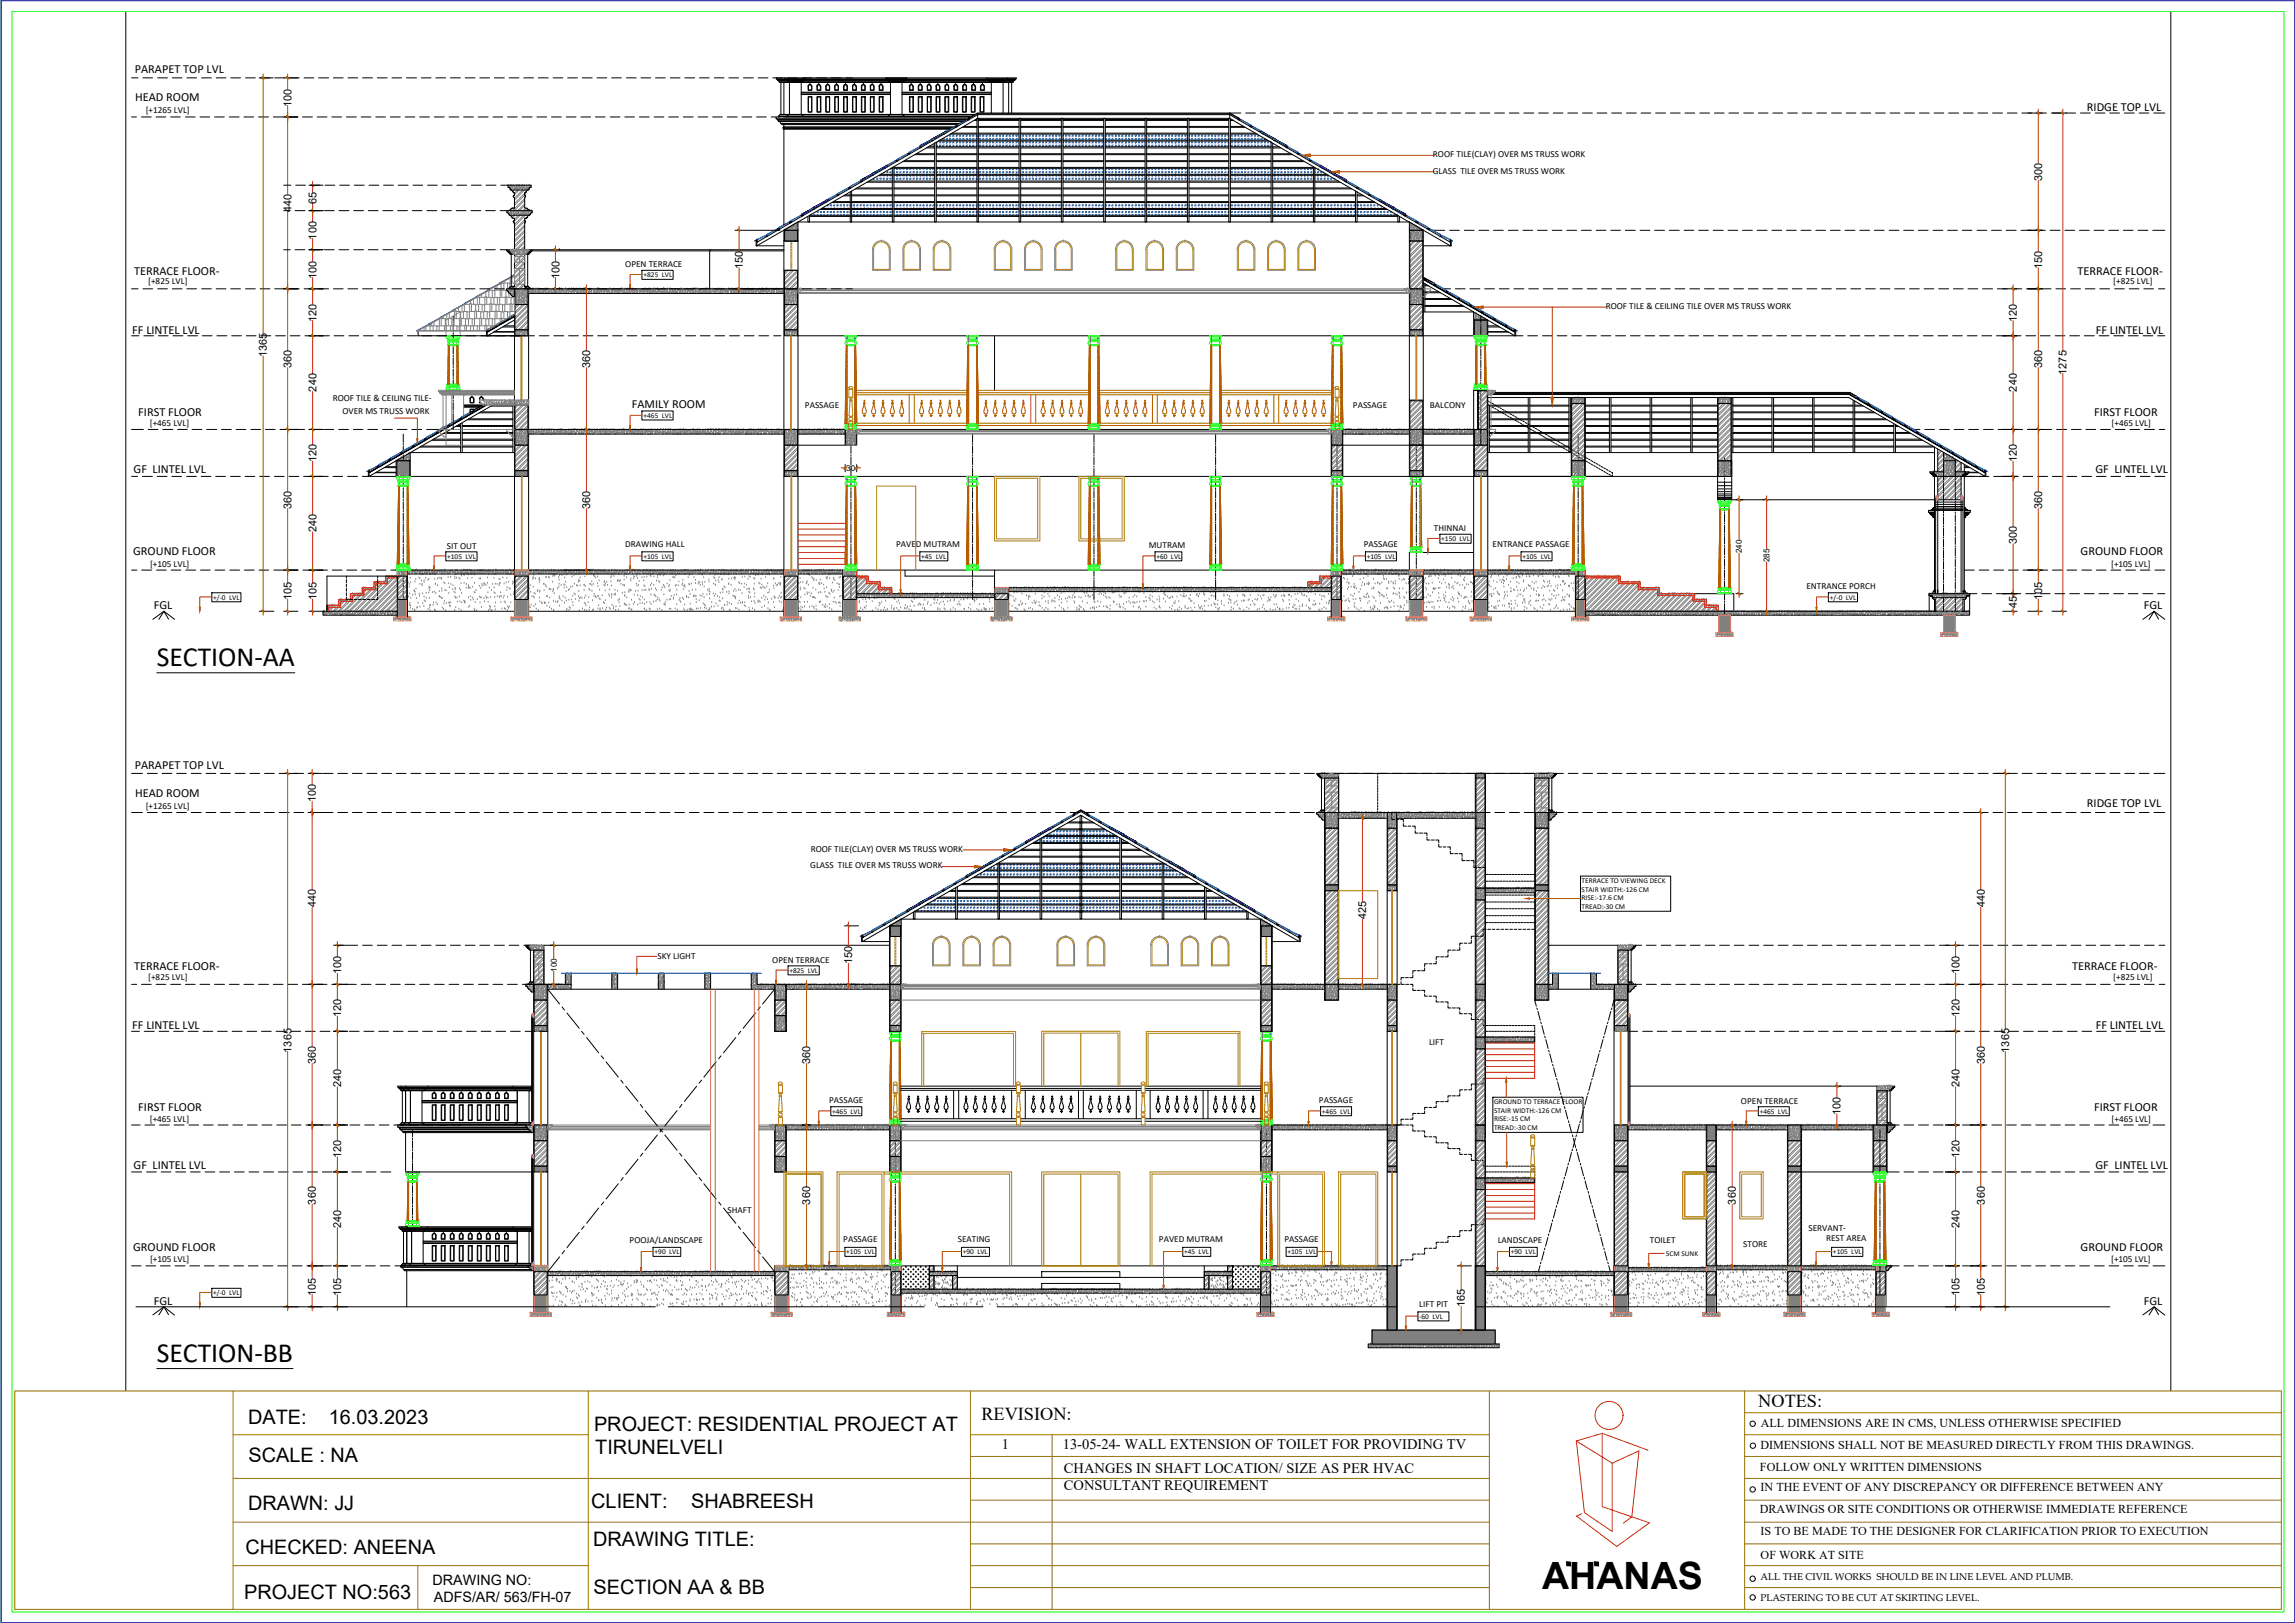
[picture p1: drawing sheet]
<svg xmlns="http://www.w3.org/2000/svg" width="420mm" height="297mm" viewBox="0 0 420 297" stroke-linecap="round" stroke-linejoin="round" font-family="sans-serif">
<defs><g id="words">
<text font-size="6.9" x="282.3" y="290.8">AHANAS</text>
<g font-size="5.1">
<text x="28.7" y="121.9">SECTION-AA</text>
<text x="28.7" y="249.2">SECTION-BB</text>
</g>
<g font-size="3.6">
<text x="45.4" y="260.7">DATE:</text>
<text x="60.2" y="260.7">16.03.2023</text>
<text x="108.8" y="261.8">PROJECT: RESIDENTIAL PROJECT AT</text>
<text x="45.5" y="267.6">SCALE : NA</text>
<text x="109" y="266.2">TIRUNELVELI</text>
<text x="45.4" y="276.3">DRAWN: JJ</text>
<text x="108.2" y="276">CLIENT:</text>
<text x="126.5" y="276">SHABREESH</text>
<text x="44.9" y="284.3">CHECKED: ANEENA</text>
<text x="108.6" y="282.9">DRAWING TITLE:</text>
<text x="44.7" y="292.7">PROJECT NO:563</text>
<text x="108.7" y="291.7">SECTION AA &amp; BB</text>
</g>
<g font-size="3.3">
<text x="321.9" y="257.5">NOTES:</text>
<text x="179.7" y="259.9">REVISION:</text>
</g>
<g font-size="2.7">
<text x="183.4" y="265.2">1</text>
<text x="194.6" y="265.2">13-05-24- WALL EXTENSION OF TOILET FOR PROVIDING TV</text>
<text x="194.8" y="269.6">CHANGES IN SHAFT LOCATION/ SIZE AS PER HVAC</text>
<text x="194.8" y="272.7">CONSULTANT REQUIREMENT</text>
</g>
<g font-size="2.6">
<text x="79.2" y="290.1">DRAWING NO:</text>
<text x="79.4" y="293.3">ADFS/AR/ 563/FH-07</text>
</g>
<g font-size="2.3">
<text x="24.7" y="13.4">PARAPET TOP LVL</text>
<text x="24.7" y="18.4">HEAD ROOM</text>
<text x="382.1" y="20.3">RIDGE TOP LVL</text>
<text x="24.6" y="50.3">TERRACE FLOOR-</text>
<text x="380.3" y="50.3">TERRACE FLOOR-</text>
<text x="24.2" y="61.1">FF LINTEL LVL</text>
<text x="383.7" y="61.1">FF LINTEL LVL</text>
<text x="25.3" y="76.1">FIRST FLOOR</text>
<text x="115.7" y="74.7">FAMILY ROOM</text>
<text x="383.4" y="76.1">FIRST FLOOR</text>
<text x="24.5" y="86.6">GF LINTEL LVL</text>
<text x="383.6" y="86.6">GF LINTEL LVL</text>
<text x="24.4" y="101.6">GROUND FLOOR</text>
<text x="380.9" y="101.6">GROUND FLOOR</text>
<text x="28.2" y="111.4">FGL</text>
<text x="392.5" y="111.4">FGL</text>
<text x="24.7" y="140.7">PARAPET TOP LVL</text>
<text x="24.7" y="145.8">HEAD ROOM</text>
<text x="382.1" y="147.6">RIDGE TOP LVL</text>
<text x="24.6" y="177.6">TERRACE FLOOR-</text>
<text x="379.3" y="177.6">TERRACE FLOOR-</text>
<text x="24.2" y="188.4">FF LINTEL LVL</text>
<text x="383.7" y="188.4">FF LINTEL LVL</text>
<text x="25.3" y="203.4">FIRST FLOOR</text>
<text x="383.4" y="203.4">FIRST FLOOR</text>
<text x="24.5" y="213.9">GF LINTEL LVL</text>
<text x="383.6" y="213.9">GF LINTEL LVL</text>
<text x="24.4" y="228.9">GROUND FLOOR</text>
<text x="380.9" y="228.9">GROUND FLOOR</text>
<text x="28.2" y="238.8">FGL</text>
<text x="392.5" y="238.8">FGL</text>
</g>
<g font-size="2.2">
<text x="322.4" y="261.2">ALL DIMENSIONS ARE IN CMS, UNLESS OTHERWISE SPECIFIED</text>
<text x="322.2" y="269.1">FOLLOW ONLY WRITTEN DIMENSIONS</text>
<text x="322.3" y="265.2">DIMENSIONS SHALL NOT BE MEASURED DIRECTLY FROM THIS DRAWINGS.</text>
<text x="322.3" y="272.9">IN THE EVENT OF ANY DISCREPANCY OR DIFFERENCE BETWEEN ANY</text>
<text x="322.2" y="277">DRAWINGS OR SITE CONDITIONS OR OTHERWISE IMMEDIATE REFERENCE</text>
<text x="322.3" y="281">IS TO BE MADE TO THE DESIGNER FOR CLARIFICATION PRIOR TO EXECUTION</text>
<text x="322.3" y="285.3">OF WORK AT SITE</text>
</g>
<g font-size="2">
<text x="53.3" y="19.5" transform="rotate(-90 53.3 19.5)">100</text>
<text x="373.8" y="33.1" transform="rotate(-90 373.8 33.1)">300</text>
<text x="53.3" y="38.8" transform="rotate(-90 53.3 38.8)">440</text>
<text x="58" y="37.3" transform="rotate(-90 58 37.3)">65</text>
<text x="58" y="43.8" transform="rotate(-90 58 43.8)">100</text>
<text x="58" y="51" transform="rotate(-90 58 51)">100</text>
<text x="102.4" y="51" transform="rotate(-90 102.4 51)">100</text>
<text x="136" y="49.2" transform="rotate(-90 136 49.2)">150</text>
<text x="373.8" y="49.2" transform="rotate(-90 373.8 49.2)">150</text>
<text x="58" y="58.9" transform="rotate(-90 58 58.9)">120</text>
<text x="369.2" y="58.9" transform="rotate(-90 369.2 58.9)">120</text>
<text x="48.9" y="65.3" transform="rotate(-90 48.9 65.3)">1365</text>
<text x="53.3" y="67.4" transform="rotate(-90 53.3 67.4)">360</text>
<text x="58" y="71.7" transform="rotate(-90 58 71.7)">240</text>
<text x="108" y="67.4" transform="rotate(-90 108 67.4)">360</text>
<text x="369.2" y="71.7" transform="rotate(-90 369.2 71.7)">240</text>
<text x="373.8" y="67.4" transform="rotate(-90 373.8 67.4)">360</text>
<text x="378.3" y="68.6" transform="rotate(-90 378.3 68.6)">1275</text>
<text x="58" y="84.6" transform="rotate(-90 58 84.6)">120</text>
<text x="369.2" y="84.6" transform="rotate(-90 369.2 84.6)">120</text>
<text x="53.3" y="93.1" transform="rotate(-90 53.3 93.1)">360</text>
<text x="108" y="93.1" transform="rotate(-90 108 93.1)">360</text>
<text x="373.8" y="93.1" transform="rotate(-90 373.8 93.1)">360</text>
<text x="58" y="97.4" transform="rotate(-90 58 97.4)">240</text>
<text x="369.2" y="99.6" transform="rotate(-90 369.2 99.6)">300</text>
<text x="53.3" y="109.8" transform="rotate(-90 53.3 109.8)">105</text>
<text x="58" y="109.8" transform="rotate(-90 58 109.8)">105</text>
<text x="369.2" y="111.3" transform="rotate(-90 369.2 111.3)">45</text>
<text x="373.8" y="109.8" transform="rotate(-90 373.8 109.8)">105</text>
<text x="57.8" y="146.8" transform="rotate(-90 57.8 146.8)">100</text>
<text x="57.8" y="166.1" transform="rotate(-90 57.8 166.1)">440</text>
<text x="363.3" y="166.1" transform="rotate(-90 363.3 166.1)">440</text>
<text x="250.1" y="168.2" transform="rotate(-90 250.1 168.2)">425</text>
<text x="62.4" y="178.3" transform="rotate(-90 62.4 178.3)">100</text>
<text x="156" y="176.5" transform="rotate(-90 156 176.5)">150</text>
<text x="358.7" y="178.3" transform="rotate(-90 358.7 178.3)">100</text>
<text x="62.4" y="186.2" transform="rotate(-90 62.4 186.2)">120</text>
<text x="358.7" y="186.2" transform="rotate(-90 358.7 186.2)">120</text>
<text x="53.3" y="192.6" transform="rotate(-90 53.3 192.6)">1365</text>
<text x="57.8" y="194.7" transform="rotate(-90 57.8 194.7)">360</text>
<text x="148.3" y="194.7" transform="rotate(-90 148.3 194.7)">360</text>
<text x="363.3" y="194.7" transform="rotate(-90 363.3 194.7)">360</text>
<text x="367.8" y="192.6" transform="rotate(-90 367.8 192.6)">1365</text>
<text x="62.4" y="199" transform="rotate(-90 62.4 199)">240</text>
<text x="358.7" y="199" transform="rotate(-90 358.7 199)">240</text>
<text x="337" y="204.1" transform="rotate(-90 337 204.1)">100</text>
<text x="62.4" y="211.9" transform="rotate(-90 62.4 211.9)">120</text>
<text x="358.7" y="211.9" transform="rotate(-90 358.7 211.9)">120</text>
<text x="57.8" y="220.5" transform="rotate(-90 57.8 220.5)">360</text>
<text x="148.3" y="220.5" transform="rotate(-90 148.3 220.5)">360</text>
<text x="317.8" y="220.5" transform="rotate(-90 317.8 220.5)">360</text>
<text x="363.3" y="220.5" transform="rotate(-90 363.3 220.5)">360</text>
<text x="62.4" y="224.7" transform="rotate(-90 62.4 224.7)">240</text>
<text x="358.7" y="224.7" transform="rotate(-90 358.7 224.7)">240</text>
<text x="57.8" y="237.1" transform="rotate(-90 57.8 237.1)">105</text>
<text x="62.4" y="237.1" transform="rotate(-90 62.4 237.1)">105</text>
<text x="268.2" y="239.3" transform="rotate(-90 268.2 239.3)">165</text>
<text x="358.7" y="237.1" transform="rotate(-90 358.7 237.1)">105</text>
<text x="363.3" y="237.1" transform="rotate(-90 363.3 237.1)">105</text>
</g>
<g font-size="1.8">
<text x="322.3" y="289.1">ALL THE CIVIL WORKS SHOULD BE IN LINE LEVEL AND PLUMB.</text>
<text x="322.3" y="293">PLASTERING TO BE CUT AT SKIRTING LEVEL.</text>
</g>
<g font-size="1.7">
<text x="26.7" y="20.7">[+1265 LVL]</text>
<text x="262.3" y="28.8">ROOF TILE(CLAY) OVER MS TRUSS WORK</text>
<text x="262.3" y="31.8">GLASS TILE OVER MS TRUSS WORK</text>
<text x="27.1" y="52">[+825 LVL]</text>
<text x="114.5" y="48.9">OPEN TERRACE</text>
<text x="386.9" y="52">[+825 LVL]</text>
<text x="294" y="56.5">ROOF TILE &amp; CEILING TILE OVER MS TRUSS WORK</text>
<text x="60.9" y="73.5">ROOF TILE &amp; CEILING TILE-</text>
<text x="62.7" y="75.8">OVER MS TRUSS WORK</text>
<text x="147.4" y="74.7">PASSAGE</text>
<text x="247.7" y="74.7">PASSAGE</text>
<text x="261.8" y="74.7">BALCONY</text>
<text x="27.4" y="78">[+465 LVL]</text>
<text x="386.6" y="78">[+465 LVL]</text>
<text x="81.8" y="100.4">SIT OUT</text>
<text x="114.5" y="100.2">DRAWING HALL</text>
<text x="164" y="100">PAVED MUTRAM</text>
<text x="210.3" y="100.2">MUTRAM</text>
<text x="249.7" y="100.1">PASSAGE</text>
<text x="262.5" y="97.1">THINNAI</text>
<text x="273.3" y="100.1">ENTRANCE PASSAGE</text>
<text x="27.5" y="103.7">[+105 LVL]</text>
<text x="330.7" y="107.8">ENTRANCE PORCH</text>
<text x="386.5" y="103.7">[+105 LVL]</text>
<text x="26.7" y="148">[+1265 LVL]</text>
<text x="148.4" y="156">ROOF TILE(CLAY) OVER MS TRUSS WORK</text>
<text x="148.3" y="158.9">GLASS TILE OVER MS TRUSS WORK</text>
<text x="27.1" y="179.3">[+825 LVL]</text>
<text x="120.4" y="175.5">SKY LIGHT</text>
<text x="141.4" y="176.2">OPEN TERRACE</text>
<text x="386.9" y="179.3">[+825 LVL]</text>
<text x="261.6" y="191.3">LIFT</text>
<text x="151.8" y="202">PASSAGE</text>
<text x="241.5" y="202">PASSAGE</text>
<text x="318.7" y="202.1">OPEN TERRACE</text>
<text x="27.4" y="205.4">[+465 LVL]</text>
<text x="386.6" y="205.4">[+465 LVL]</text>
<text x="133.2" y="222">SHAFT</text>
<text x="115.3" y="227.6">POOJA/LANDSCAPE</text>
<text x="154.4" y="227.4">PASSAGE</text>
<text x="175.3" y="227.4">SEATING</text>
<text x="212.2" y="227.4">PAVED MUTRAM</text>
<text x="235.2" y="227.4">PASSAGE</text>
<text x="274.2" y="227.6">LANDSCAPE</text>
<text x="302" y="227.5">TOILET</text>
<text x="331.1" y="225.3">SERVANT-</text>
<text x="334.3" y="227.1">REST AREA</text>
<text x="27.5" y="231">[+105 LVL]</text>
<text x="319.2" y="228.2">STORE</text>
<text x="386.5" y="231">[+105 LVL]</text>
<text x="259.8" y="239.2">LIFT PIT</text>
</g>
<g font-size="1.5">
<text x="154.9" y="86.1">30</text>
<text x="318.9" y="101.3" transform="rotate(-90 318.9 101.3)">240</text>
<text x="324" y="102.9" transform="rotate(-90 324 102.9)">285</text>
<text x="101.9" y="177.9" transform="rotate(-90 101.9 177.9)">100</text>
</g>
<g font-size="1.4">
<text x="117.8" y="50.8">+825 LVL</text>
<text x="117.8" y="76.5">+465 LVL</text>
<text x="263.9" y="99">+150 LVL</text>
<text x="81.9" y="102.3">+105 LVL</text>
<text x="117.8" y="102.3">+105 LVL</text>
<text x="168.7" y="102.3">+45 LVL</text>
<text x="211.7" y="102.3">+60 LVL</text>
<text x="250.2" y="102.3">+105 LVL</text>
<text x="278.7" y="102.3">+105 LVL</text>
<text x="39" y="109.8">+/-0 LVL</text>
<text x="335" y="109.8">+/-0 LVL</text>
<text x="289.6" y="161.5">TERRACE TO VIEWING DECK</text>
<text x="289.6" y="163.3">STAIR WIDTH:-126 CM</text>
<text x="289.6" y="164.7">RISE:-17.6 CM</text>
<text x="289.6" y="166.4">TREAD:-30 CM</text>
<text x="144.5" y="178.1">+825 LVL</text>
<text x="152.4" y="203.8">+465 LVL</text>
<text x="242" y="203.8">+465 LVL</text>
<text x="273.5" y="203.7">STAIR WIDTH:-126 CM</text>
<text x="273.5" y="202">GROUND TO TERRACE FLOOR</text>
<text x="322.2" y="203.8">+465 LVL</text>
<text x="273.5" y="205.2">RISE:-15 CM</text>
<text x="273.5" y="206.8">TREAD:-30 CM</text>
<text x="119.8" y="229.6">+90 LVL</text>
<text x="154.9" y="229.6">+105 LVL</text>
<text x="176.3" y="229.6">+90 LVL</text>
<text x="216.8" y="229.6">+45 LVL</text>
<text x="235.7" y="229.6">+105 LVL</text>
<text x="276.6" y="229.6">+90 LVL</text>
<text x="305" y="229.9">5CM SUNK</text>
<text x="335.6" y="229.6">+105 LVL</text>
<text x="39" y="237.1">+/-0 LVL</text>
<text x="259.8" y="241.4">-60 LVL</text>
</g>
</g></defs>
<!-- layer: ADFS_HATCH -->
<g fill="none" stroke="#808080" stroke-width=".18">
<path d="M92.8 38.9h.1M93 38.8h.1M93 33.9h.1M93.1 38.8h.1M93.1 34.2h.1M93.2 38.6h.1M93.2 39.2h.1M93.2 38.9l.1 .1v-.1l-.1 .1M93.2 34.2h-.1M93.3 34h.1M93.3 34.3h.1M93.3 39.1h.1"/>
<path d="M93.3 38.9v.1M93.4 38.9v.1M93.5 39.1h.1M93.5 34.4h.1M93.5 38.9h.1M93.5 34.1h.1M93.5 33.9h.1M93.5 34.5h.1M93.5 34.3h.1M93.5 38.8h.1M93.6 38.8h.1M93.6 39.1h.1"/>
<path d="M93.6 39.4h.1M93.6 39h.1M93.6 38.7h.1M93.6 34.8h.1M93.6 39.2h.1M93.6 33.9v.1M93.7 39.3h.1M93.7 39.1h.1M93.7 33.9h.1M93.7 34.2h.1M93.7 34.5h.1M93.7 34.1h.1"/>
<path d="M93.8 34.8h-.1M93.8 34.2v.1M93.8 34.1h.1M93.8 38.7h.1M93.8 34.4h.1M93.9 34.2v.1M93.9 39h.1M93.9 39.1h.1M93.9 39.4l-.3 .3M94 34h.1M94 34.6h.1M94 39h.1"/>
<path d="M94 38.7h.1M94 39.3h.1M94 38.8h.1M94.1 39.4h.1M94.1 34.1h.1M94.1 34.2h.1M94.1 35.7v.1M94.1 39h-.1M94.1 34.8l-.2 .2M94.1 39.2h.1M94.1 38.6h.1M94.1 38.7h.1"/>
<path d="M94.1 39.3h.1M94.1 34.7h.1M94.1 39.1h.1M94.2 34.2h.1M94.2 34.5h.1M94.2 39.3h.1M94.2 39.4l-.4 .5M94.3 39h.1M94.3 34.4h.1M94.3 38.6h.1M94.4 34.5h.1M94.4 38.6h-.1"/>
<path d="M94.4 34.3h.1M94.4 34.7h.1M94.4 34.3l.1 .1M94.4 39.1h.1M94.4 34h.1M94.5 38.6h.1M94.5 38.9h.1M94.5 39.3h.1M94.5 39.2h.1M94.5 34.6h.1M94.5 34.3h-.1M94.6 38.7h.1"/>
<path d="M94.6 34.1h.1M94.6 33.9h.1M94.6 34l-.1 .1M94.6 39.3h.1M94.6 34.3h.1M94.6 34.7h.1M94.7 34.1h.1M94.7 34.4h.1M94.7 34.7h.1M94.7 34h.1M94.7 39v.1M94.7 38.8h.1"/>
<path d="M94.7 34.6h.1M94.7 34.8l-.5 .5M94.8 38.9h.1M94.8 34.5h.1M94.8 34.3h.1M94.8 39.2h.1M94.9 33.9h.1M94.9 39.2h.1M94.9 39.4l-.7 .7M94.9 38.9h.1M95 38.6h.1M95 38.9h.1"/>
<path d="M95 39.2h.1M95 34.3h.1M95 34h.1M95 34.6h.1M95 34.8l-.8 .8M95.1 38.8h.1M95.1 38.7h.1M95.1 38.6h.1M95.1 34.2v.1M95.1 34.4h.1M95.1 39.3h.1M95.1 39.2h.1"/>
<path d="M95.1 34.1h.1M95.1 34.7h.1M95.1 34h.1M95.2 34.6h.1M95.2 34.4h.1M95.2 39.2v.1M95.2 39.4l-1.2 1.3M95.3 34.5h.1M95.3 39.1h.1M95.3 38.8h.1M95.3 34.2h.1M95.4 39.1h.1"/>
<path d="M95.4 38.8h.1M95.4 39.2h.1M95.4 34h.1M95.4 39.3h.1M95.5 34.6h.1M95.5 34.2h.1M95.5 34.5h.1M95.5 34.2v.1M95.6 38.7h.1M95.6 39.3h.1M95.6 34h.1M95.6 34.3h.1"/>
<path d="M95.6 34.6h.1M95.6 34.2l-.1 .1M95.6 38.8h.1M95.6 39.1h.1M95.6 33.9h.1M95.7 39.1h.1M95.7 34.5h.1M95.7 38.6l-.1 .1M95.7 34.8l-1.5 1.5M95.7 34.6h-.1M95.7 39.4h.1M95.7 34.4v.1"/>
<path d="M95.8 34.1h.1M95.8 34.5h.1M95.8 34.4h.1M95.8 39.4h.1M95.8 38.7h.1M95.8 39.4l-1.6 1.7M95.8 33.9v.1M95.9 38.8h.1M95.9 39.1h.1M95.9 39.2h.1M95.9 34.4h.1M95.9 34.1h.1"/>
<path d="M95.9 34.6h.1M96 39h.1M96 39.1v.1M96 39.2h.1M96 34.8l-1.8 1.8M96.1 38.8h.1M96.1 33.9h.1M96.1 34.2h.1M96.1 34.5h.1M96.1 35.4l-1.9 1.8M96.1 36.4l-2.3 2.2M96.1 37.3l-1.3 1.3"/>
<path d="M96.1 35.7l-1.9 1.9M96.1 36.6l-2 2M96.1 37.6l-1 1M96.1 39.4h.1M96.1 34.1h.1M96.2 39h.1M96.2 39.4l-2 2M96.2 39v.1M96.2 38.7h.1M96.2 34.7h.1M96.2 34.5h.1M96.2 34.4h.1"/>
<path d="M96.2 35.2l-.1 .1M96.2 38.1l-.4 .5M96.3 39.3h.1M96.3 35.1v.1M96.4 38.7h.1M96.4 39h.1M96.4 39.2h.1M96.4 38.6h.1M96.4 34.1h.1M96.4 34h.1M96.4 35v.1M96.4 34.5h.1"/>
<path d="M96.4 34.4h.1M96.4 34.7h.1M96.4 34.3v.1M96.4 34.4v.1M96.5 38.6h.1M96.5 38.9h.1M96.5 39.3h.1M96.5 34.1h.1M96.5 34.4h.1M96.5 38.1l-.4 .5M96.6 38.6h.1M96.6 38.8h.1"/>
<path d="M96.6 39.4h.1M96.6 39.6l-.3 .3M96.6 39.2v.1M96.6 34.8h.1M96.7 34h.1M96.7 34.4h.1M96.7 39.2h.1M96.7 39.4h.1M96.7 38.9h.1M96.7 34.6h.1M96.8 39.2h.1M96.8 38.6h.1"/>
<path d="M96.8 38.9h.1M96.8 39.4h.1M96.9 39.2h.1M96.9 39.3h.1M96.9 38.4l-.2 .2M96.9 34h.1M96.9 34.1h.1M96.9 33.9h.1M96.9 34.4h.1M96.9 38.7h.1M97 38.6h.1M97 34.1h.1"/>
<path d="M97 38.8h.1M97 34.3h.1M97.1 38.9h.1M97.1 38.6h.1M97.2 34h.1M97.2 38.6h.1M97.2 38.8h.1M97.3 38.6h.1M97.3 38.9h.1M81.7 59v.4M81.7 59.5v.4M82 58.4l-.3 .2v.2"/>
<path d="M82.4 58.2l-.3 .1M82.9 57.9l-.3 .2M83.4 57.6l-.4 .2M83.8 57.3l-.3 .2M83.9 57.3l.3-.2v.2M84.2 57.5v.4M84.2 58v.4M84.2 58.5v.4M84.2 59.1v.4M84.2 59.6v.4M92.8 52.9h1.4v4.6l-3.2 1.8 .1 .1-2.3 1.1M92.8 53.2h.1"/>
<path d="M92.9 52.9l-.1 .1M92.9 52.9h-.1M93 53.2h.1M93 53.4h.1M93 53h.1M93 53.3h.1M93 53.6h.1M93.1 53.5h.1M93.1 53.3h.1M93.2 53h.1M93.3 53.4h.1M93.4 53.1h.1"/>
<path d="M93.4 53v.1M93.4 53.2h.1M93.5 53.5h.1M93.5 53.8h.1M93.5 53.7h.1M93.5 45.9h.1M93.5 53v.1M93.5 52.9h.1M93.5 53.2h.1M93.5 53.3h.1M93.5 45.8h.1M93.5 53.7v.1"/>
<path d="M93.6 53.1h.1M93.6 45.8h.1M93.6 53.7h.1M93.6 53.4h.1M93.7 46.2l.3 .4h2.2l.2-.2M93.7 52.9h.1M93.7 54h.1M93.7 46.2h.1M93.7 46.3l-.4-.4v-.2h3.6v.2l-.4 .4M93.7 53.4h.1M93.7 53.7h.1M93.7 46h.1"/>
<path d="M93.7 46.3h.1M93.8 46h.1M93.8 54.3h.4M93.8 54h.1M93.8 46.2h.1M93.9 45.7h.1M93.9 53.7h.1M93.9 53.6h.1M93.9 53.3l.1-.1-.1 .1M93.9 53.5h.1M93.9 54.1h.1M93.9 53h.1"/>
<path d="M93.9 53.2h.1M93.9 53.6v.1M94 52.9h.1M94 53.2h.1M94 45.7h.1M94 53.7h.1M94 54h.1M94 46.1h.1M94 53.1l.1 .1M94.1 54.2h.1M94.1 45.8h.1M94.1 46.3h.1"/>
<path d="M94.1 46.4h.1M94.1 53.4h.1M94.1 53.1h.1M94.1 46.2v.1M94.1 46.5h.1M94.1 52.9h.1M94.1 53.8h.1M94.1 46.3v.1M94.2 52.4v-2.1l-.3 .2v.2h-.1l-2.1 1.1v.1h-.1l-2.1 1.1v.2l-2.1 1.1-.1 .2v-.1l-2.1 1.1v.2h-.1l-2.1 1.1 .1 .1h-.2l-2 1.1v.2h-.1l-2.1 1.1v.2l-.1-.1-2.1 1.1h12.3M94.2 46.5h.1M94.2 46.2h.1M94.2 49.1h1.9v2.9h-1.9z"/>
<path d="M94.2 46.9h1.9v1.1h-1.9zM94.2 45.9h.1M94.3 54.7h.1M94.3 45.8h.1M94.3 55h.1M94.3 53.9h.1M94.3 55.1h.1M94.3 52.9h.1M94.4 52.9h.1M94.4 53h.1M94.4 55.7h.1M94.4 53.6h.1"/>
<path d="M94.4 54.2h.1M94.4 45.7h.1M94.4 55.3h.1M94.4 46.1h.1M94.5 54.5h.1M94.4 54.3h.1M94.4 53.7h.1M94.4 54h.1M94.5 55.1h.1M94.5 46.6l-.3 .3M94.5 54.3h-.1M94.5 55.4h.1"/>
<path d="M94.5 55.7h.1M94.5 54.3h.1M94.5 53.1h.1M94.5 45.9v.1M94.5 54.9v.1M94.6 53.9h.1M94.6 54.2h.1M94.6 54.5h.1M94.6 54.8h.1M94.6 45.9h.1M94.6 46.2h.1M94.6 53h.1"/>
<path d="M94.6 53.3h.1M94.6 53.6h.1M94.6 55h.1M94.6 55.3h.1M94.6 55.4h.1M94.6 45.7h.1M94.6 54.9v.1M94.7 53.7h.1M94.7 54h.1M94.7 53.1h.1M94.7 54.2h.1M94.7 55.4h.1"/>
<path d="M94.7 46.5h.1M94.7 46.2h.1M94.7 53.3h.1M94.7 55.7h.1M94.7 45.8h.1M94.7 46.1h.1M94.7 46.4h.1M94.7 53.8h.1M94.7 53.3v.1M94.7 45.7v.1M94.7 55.6h.1M94.7 53.2h.1"/>
<path d="M94.7 55.5h.1M94.7 55.6v.1M94.7 55.7l-.4 .5M94.7 46.4v.1M94.8 54h.1M94.8 55h.1M94.8 45.8h.1M94.8 52.9v.1M94.8 55.5l-.1 .1M94.8 53.6h.1M94.8 53.8h.1M94.8 45.7h.1"/>
<path d="M94.8 46.6l-.6 .6M94.8 54.3h.1M94.8 46.4v.1M94.9 54.6h.1M94.9 54.9h.1M94.9 54.2h.1M94.9 52.9v.1M94.9 54.3l-.1 .1M94.9 53h.1M94.9 53.3h.1M94.9 53.2h.1M94.9 53.7h.1"/>
<path d="M94.9 55.4h.1M95 55.2h.1M95 54.6h.1M95 46h.1M95 46.3h.1M95 54.9v-.1zM95 55.3h.1M95 55.7h.1M95 53.6h.1M95 53.1h.1M95 55.1h.1M95 53.6v.1"/>
<path d="M95 55.4h-.1M95 54.1h.1M95 54.4h.1M95 54.7h.1M95 55h.1M95 45.9h.1M95 55.7l-.7 .8M95 54.3v.1M95.1 52.9h.1M95.1 53.2h.1M95.1 53.5h.1M95.1 53.8h.1"/>
<path d="M95.1 54.6h.1M95.1 55.5h.1M95.1 46.3l-.1 .1M95.1 46.3v.1M95.1 46.3h-.1M95.1 54.3h.1M95.1 54.1h.1M95.1 46.4h.1M95.1 46.1h.1M95.1 46.9v1.1M95.1 49.1v2.9M95.1 54.3v.1"/>
<path d="M95.2 52.9h.1M95.2 53.5h.1M95.2 54.7h.1M95.2 55.3h.1M95.2 45.8h.1M95.2 46.1h.1M95.2 46h.1M95.2 46.3h.1M95.2 55v.1M95.2 54.2h.1M95.2 54.9h.1M95.2 53.2h.1"/>
<path d="M95.2 53h.1M95.2 54.1h.1M95.3 53.2h.1M95.3 55h.1M95.3 55v.1M95.3 45.8v.1M95.3 55.5h.1M95.3 46.3h.1M95.3 55.7h.1M95.3 53.9h.1M95.3 54.2h.1M95.3 53.6h.1"/>
<path d="M95.3 45.8h.1M95.4 53.7h.1M95.4 54.9h.1M95.4 55.7h-.1M95.4 46.5v.1M95.5 53.5h.1M95.5 55.3h.1M95.5 55.6h.1M95.5 54.5h.1M95.5 54.6h.1M95.5 55.1h.1M95.5 53.1h.1"/>
<path d="M95.5 46.6l-1.3 1.2M95.5 53v.1M95.5 46.5h.1M95.5 54h.1M95.5 54.4h.1M95.5 54.7h.1M95.5 55h.1M95.5 52.9h.1M95.5 53.2h.1M95.5 45.9h.1M95.5 55.2h.1M95.5 53.7h.1"/>
<path d="M95.5 55.5h.1M95.5 46h.1M95.5 55.2v.1M95.6 53.5h.1M95.6 53.9h.1M95.6 55.5h.1M95.6 46.3h.1M95.6 53.7h.1M95.6 54.1h.1M95.6 45.7h.1M95.6 46h.1M95.6 46.6h.1"/>
<path d="M95.6 52.9h.1M95.7 54.2h.1M95.7 53.3h.1M95.7 53.5h.1M95.7 54.6h.1M95.7 52.9h.1M95.7 54h.1M95.7 55.2h.1M95.7 53.4v.1M95.7 54.4h.1M95.7 55.7l-1.4 1.4M95.8 54.8h.1"/>
<path d="M95.8 55.1h.1M95.8 46h.1M95.8 46.6l-1.6 1.6M95.8 54.5h.1M95.8 54.4h-.1M95.8 53.5h.1M95.8 53.6h.1M95.8 54.2h.1M95.8 45.8h.1M95.8 54.5v.1M95.8 53.2h.1M95.8 46.2h.1"/>
<path d="M95.8 46.6h.1M95.8 55.5l.1 .1M95.9 55.4h.1M95.9 53.6h.1M95.9 54.8h.1M95.9 55.1h.1M95.9 54.9h.1M95.9 55.2h.1M95.9 55.5h.1M95.9 53.8h.1M95.9 54.6h.1M96 53.7h.1"/>
<path d="M96 54h.1M96 54.3h.1M96 54.6h.1M96 53.2h.1M96 53.9l-.1 .1M96 45.8v.1M96 53.1h.1M96 53.4h.1M96 54.5h.1M96 54.8h.1M96 45.9h.1M96 46.5l.1 .1"/>
<path d="M96 55.7l-1.7 1.7M96.1 53.2h.1M96.1 55.5h.1M96.1 46.6h.1M96.1 46.3h.1M96.1 40.2l-1.9 1.9M96.1 41.2l-1.9 1.8M96.1 42.1l-1.9 1.9M96.1 43.1l-1.9 1.8M96.1 44.1l-1.7 1.6M96.1 45l-.8 .7M96.1 46.9l-1.9 1.9"/>
<path d="M96.1 47.9l-1.9 1.9M96.1 48.9l-1.9 1.8M96.1 49.8l-1.9 1.9M96.1 50.8l-2.1 2.1M96.1 51.8l-1.1 1.1M96.1 41.5l-1.9 1.8M96.1 42.4l-1.9 1.9M96.1 43.4l-1.9 1.9M96.1 44.4l-1.4 1.3M96.1 45.3l-.4 .4M96.1 47.3l-1.9 1.8M96.1 48.2l-1.9 1.9"/>
<path d="M96.1 49.2l-1.9 1.8M96.1 50.2l-1.9 1.8M96.1 51.1l-1.8 1.8M96.1 52.1l-.8 .8M96.1 46.5h.1M96.1 55.1h.1M96.1 54.1h.1M96.1 46h.1M96.1 45.9h.1M96.1 46.2h.1M96.1 55.6h.1M96.1 46.5v.1"/>
<path d="M96.1 53.1h.1M96.1 53.5h.1M96.1 40.4l-1.9 2M96.2 53.3h.1M96.2 46.5h.1M96.2 45.9h.1M96.2 52.6l-.3 .3M96.2 54.4h.1M96.2 55.1h.1M96.2 54.5h.1M96.2 55.7h.1M96.2 53.7v.1"/>
<path d="M96.3 54.1h.1M96.3 54h.1M96.3 54.9h.1M96.3 53.7h.1M96.3 54.3h.1M96.3 45.8h.1M96.3 54.9v.1M96.3 53.7v.1M96.4 54.7h.1M96.4 45.8h.1M96.4 52.7l-.2 .2M96.4 54.4v.1"/>
<path d="M96.4 55.1h.1M96.4 55.4h.1M96.4 53.1h.1M96.4 53.9h.1M96.4 54.3h.1M96.4 54.6h.1M96.4 54.8h.1M96.4 55.7h.1M96.4 55.2h.1M96.4 53.5h.1M96.4 46.2h.1M96.5 53h.1"/>
<path d="M96.5 53.3h.1M96.5 53.6h.1M96.5 53.7h.1M96.5 54.1h.1M96.5 53.2h.1M96.5 46h.1M96.5 55.1v.1M96.5 46.2l-.2 .2M96.5 45.7h.1zM96.6 55.5h.1M96.6 45.9h.1M96.6 55.1v.1"/>
<path d="M96.6 54.3h.1M96.6 45.9v.1M96.6 54.4h.1M96.6 54.1h.1M96.6 53.6v.1M96.6 57.6l-2.3 2.4M96.6 55.7l-2.3 2.4M96.6 56.7l-2.3 2.3M96.6 58.6l-1.7 1.8M96.6 59.6l-.7 .8M96.6 56l-2.3 2.4M96.6 57l-2.3 2.4"/>
<path d="M96.6 58l-2.3 2.4M96.6 59l-1.4 1.4M96.6 59.9l-.4 .5M96.7 45.8h.1M96.8 53.1h.1M96.8 53.2h.1M96.8 45.8h.1M96.8 53.1v.1M96.8 53h.1M96.8 53.4h.1M96.9 53.7h.1M96.9 53.5h.1"/>
<path d="M96.9 53.3h.1M97 52.9h.1M97 53.5h.1M97.2 52.9h.1M97.2 53h.1M97.2 53.3h.1M97.2 53.6h.1M97.2 53.2h.1M97.3 53.4h.1M97.3 53.5h.1M97.4 53.4h-.1M97.4 53.4h.1"/>
<path d="M97.5 53.5h.1M97.5 53.2h.1M97.5 52.9h.1M97.7 52.9h.1M97.7 53.3h.1M97.7 53.6h.1M97.7 53.2h.1M97.7 53.1h.1M97.7 53.7h.1M97.8 53.5h.1M97.8 53.4h.1M97.9 53.3h.1"/>
<path d="M98 52.9h.1M98 53.4v.1M98 53.5h.1M98 53.1h.1M98.1 53.2h.1M98.1 52.9h.1M98.1 53.5h.1M98.3 53h.1M98.3 53.5h.1M98.3 53.6h.1M98.4 53.4h.1M98.5 52.9h.1"/>
<path d="M98.5 53h.1M98.5 53.6h.1M98.5 53.2h.1M98.6 53.1h.1M98.6 53.5h.1M98.6 53.4h.1M98.7 53v.1M98.7 53.5l-.1 .1 .1-.1M98.7 53.7h.1M98.7 52.9v.1M98.8 53.5h.1M98.8 52.9h.1"/>
<path d="M98.8 53h.1M98.9 53.3h.1M98.9 53h.1M99 53.6h.1M99 53.1h.1M99.1 53.1h.1M99.1 53.4h.1M99.1 53.7h.1M99.1 52.9h.1M99.2 53h.1M99.2 52.9h-.1M99.2 53.5l.1 .1"/>
<path d="M99.3 53.6h.1M99.3 53.5h.1M99.3 53.5l.1 .1M99.3 53.3l.1-.1zM99.4 53.5h.1M99.4 53h.1M99.4 53.6h.1M99.5 53h.1M99.5 53.3h.1M99.5 53.6h.1M99.6 53.2h.1M99.7 53.1v.1"/>
<path d="M99.7 53.1l-.1 .1M99.7 53.2h.1M99.7 53.5h.1M99.8 52.9h.1M99.8 52.9v.1M99.9 53.5h.1M99.9 53.3h.1M99.9 52.9h.1M99.9 53.6h.1M99.9 53h.1M99.9 53.6v.1M99.9 53.6l.1 .1"/>
<path d="M100 52.9h.1M100 53.2h.1M100 53.5h.1M100 53.6h-.1M100.1 53l.1-.1zM100.1 53.2h.1M100.2 53.5h.1M100.4 53.5h.1M100.4 53.1h.1M100.4 53.6h.1M100.4 53.2h.1M100.4 53h.1"/>
<path d="M100.5 52.9h.1M100.5 53.2h.1M100.5 53.5h.1M100.5 53h.1M100.5 52.9v.1M100.5 53.7h.1M100.5 53.3l.2 .1-.1-.1M100.7 53.1h.1M100.7 53.5h.1M100.9 53.1h.1M100.9 53.7h.1M100.9 53.4h.1"/>
<path d="M100.9 53.2h.1M101 53.4h.1M101.1 53v.1M101.2 53.6h.1M101.2 53v.1M101.2 53.7h.1M101.3 53h.1M101.3 53.7h.1M101.4 53.1h.1M101.4 53.4h.1M101.4 53.7h.1M101.4 53v.1"/>
<path d="M101.4 53.6h.1M101.5 53.1h.1M101.5 53.5h.1M101.6 53.3h.1M101.6 53.7h.1M101.6 53.5h.1M101.7 53.6h.1M101.7 53.1v.1M101.8 53.6h.1M101.8 52.9h.1M101.8 53.3h.1M101.8 53.1h.1"/>
<path d="M101.9 53h.1M101.9 53.3h.1M101.9 53.1h.1M101.9 53.7h.1M101.9 53.6h.1M101.9 53.5h.1M102 53h.1M102 53.4h.1M102.1 52.9h.1M102.2 53.2h.1M102.2 53.6h.1M102.3 53.5h.1"/>
<path d="M102.3 52.9h.1M102.3 53.2h.1M102.4 53.2h.1M102.4 52.9h.1M102.4 53.1v.1M102.5 53.5h.1M102.5 53.6h.1M102.5 52.9h.1M102.5 53.6l.1 .1M102.7 53.6h.1M102.7 53.5h.1M102.7 53.2h.1"/>
<path d="M102.8 52.9h.1M102.8 53.2h.1M103 53.2h.1M103 53.3h.1M103 53.5h.1M103.1 53.7h.1M103.1 53.2h.1M103.2 53.4h.1M103.2 53.7h.1M103.2 53.5h.1M103.3 53.1h.1M103.3 53.2h.1"/>
<path d="M103.3 53.5h.1M103.5 52.9h.1M103.5 53.7h.1M103.5 53.2h.1M103.6 53.4h.1M103.6 53.7h.1M103.7 53.3h.1M103.7 53.7h.1M103.7 53.2v.1M103.7 53h.1M103.8 53.5h.1M103.8 53.2v.1"/>
<path d="M103.8 53.2h.1M103.8 53.3h.1M103.9 53h.1M104 53.7h.1M104.1 53.2h.1M104.1 53h.1M104.1 53.7h.1M104.1 53.3h.1M104.1 53.6h.1M104.2 53h.1M104.2 53.3h.1M104.2 52.9h.1"/>
<path d="M104.3 53.2h.1M104.3 53.4h.1M104.3 52.9h.1M104.4 53.4h.1M104.4 53.3v.1M104.4 52.9h.1M104.5 53.6h.1M104.6 53.5h.1M104.6 52.9h.1M104.6 53.2h.1M104.6 53.7h.1M104.6 53.1h.1"/>
<path d="M104.6 53.5l-.1 .1M104.8 53.2h.1M104.8 53.5h.1M104.8 53.3h.1M104.8 52.9h.1M105 53.2h.1M105 53.4v.1M105 52.9h.1M105.1 53.2h.1M105.1 53.5h.1M105.1 53.4h.1M105.1 53h.1"/>
<path d="M105.2 52.9h.1M105.2 53.6h.1M105.2 53.2h.1M105.3 53.1h.1M105.3 53h.1M105.3 53.2h.1M105.4 53.2h.1M105.5 53.1h.1M105.5 53.4h.1M105.5 53.7h.1M105.6 52.9h.1M105.6 53.5h.1"/>
<path d="M105.7 53.5h.1M105.7 52.9h.1M105.7 53.4v.1M105.7 53.3h.1M105.8 53.6h.1M105.9 53.1h.1M105.9 53.4h.1M106 53h.1M106 53.3h.1M106 53.6h.1M106 53.7h.1M106.1 52.9h.1"/>
<path d="M106.1 53h.1M106.2 52.9h.1M106.2 53.3h.1M106.2 53.4h.1M106.3 53.4h.1M106.3 53.5h.1M106.3 53.2h.1M106.4 53h.1M106.4 53.5h-.1M106.5 52.9h.1M106.5 53.3h.1M106.5 53.6h.1"/>
<path d="M106.5 53h.1M106.6 53.6h.1M106.6 52.9h.1M106.6 53.3v.1M106.7 53.3h.1M106.8 53.3h.1M106.8 53.6h.1M106.8 52.9h.1M106.9 52.9h.1M106.9 52.9h-.1M106.9 53.2h.1M106.9 53.5h.1"/>
<path d="M106.9 53.5v.1M107 53.5v.1M107.1 52.9h.1M107.1 53.2h.1M107.1 53h.1M107.1 53.7h.1M107.1 53.6h.1M107.2 53.3h.1M107.3 52.9h.1M107.3 53.2h.1M107.3 53.3v.1M107.3 53.3l-.1 .1"/>
<path d="M107.4 52.9h.1M107.4 53.2h.1M107.4 53.5h.1M107.4 53h.1M107.4 53v.1M107.5 52.9v.1M107.5 52.9h.1M107.6 53h.1M107.6 53.6l.1 .1M107.6 53.6v.1M107.7 53.6h-.1M107.7 53.4h.1"/>
<path d="M107.7 53.5h.1M107.8 53.7h.1M107.8 53.1h.1M107.9 53.1h.1M107.9 53.4h.1M107.9 53.7h.1M107.9 52.9h.1M108 53.1h.1M108 53.5h.1M108 53.4v.1M108 53h.1M108.1 53h.1"/>
<path d="M108.2 53.4h.1M108.2 53.1h.1M108.2 52.9v.1M108.2 53.7h.1M108.2 53.5h.1M108.3 53.4h.1M108.3 53.6h.1M108.3 53.7h.1M108.3 53.5h.1M108.3 53h.1M108.3 53.3h.1M108.3 52.9h.1"/>
<path d="M108.5 53.1h.1M108.5 53h.1M108.6 53.7h.1M108.6 53.4h.1M108.8 53.5h.1M108.8 53h.1M108.8 52.9h.1M108.8 53.2h.1M108.8 53.1h.1M108.9 53.7h.1M108.9 53.3h.1M108.9 52.9h.1"/>
<path d="M109 53.7h.1M109 53.1h.1M109.1 53.7h.1M109.1 53.3h.1M109.1 53h.1M109.1 53.4h.1M109.2 53.6h.1M109.2 53.6v.1M109.3 52.9h.1M109.3 53.2h.1M109.3 53.5h.1M109.3 53.6l-.1 .1"/>
<path d="M109.3 53.4h.1M109.4 53.3h.1M109.4 53.1v.1M109.5 52.9h.1M109.5 53.1h.1M109.6 53.6h.1M109.6 53.5h.1M109.7 52.9h.1M109.7 53.1h.1M109.7 53.4h.1M109.8 53.5h.1M109.8 53h.1"/>
<path d="M109.9 53.3h.1M110 53.1h.1M110 53.2h.1zM110 53.2h.1M110 53.5h.1M110.1 53.5h.1M110.2 53.4h.1M110.2 53.7h.1M110.2 53.1v.1M110.2 53.1h.1M110.2 53.2h.1M110.3 53h.1"/>
<path d="M110.4 53.5h.1M110.4 53.2h.1M110.5 53.1h.1M110.5 53.5v.1M110.6 53.1h.1M110.6 53.5h.1M110.6 53.6h.1M110.6 53.4h.1M110.7 53h.1M110.7 53.3h.1M110.7 53.2h.1M110.8 53.2h-.1"/>
<path d="M110.8 52.9h.1M110.9 53.4h.1M111 53.2h.1M111 53.1h.1M111.1 53.5h.1M111.1 52.9h-.1M111.1 52.9h.1M111.1 53.2h.1M111.2 53h.1M111.2 53.4h.1M111.2 53.3h.1M111.3 53.7h.1"/>
<path d="M111.3 53h.1M111.3 53.2h.1M111.4 53h.1M111.4 53.2v.1M111.4 53.2h.1M111.5 53h.1M111.5 53.2v.1M111.5 53.3h.1M111.5 53.7h.1M111.5 53.2h.1M111.5 53.5h.1M111.6 52.9h.1"/>
<path d="M111.7 53.2h.1M111.7 52.9h.1M111.7 53.1h.1M111.8 53.6h.1M111.9 53.2h.1M112 53.4h.1M112 53.7h.1M112 52.9h.1M112 53h.1M112 53.3l.1 .1M112.1 53.1h.1M112.1 53.2h.1"/>
<path d="M112.1 53.6h.1M112.1 53.5h.1M112.1 53.4h.1M112.1 53l-.1 .1M112.1 52.9v.1M112.1 53.3v.1M112.2 53.1h.1M112.2 53.2h.1M112.3 52.9h.1M112.3 53.2h.1M112.4 53.5h.1M112.4 53.2h.1"/>
<path d="M112.5 53.4h.1M112.5 53.7h.1M112.5 53h.1M112.5 53.6h.1M112.6 53.5h.1M112.6 53.3v.1M112.6 53.2h.1M112.7 53.1h.1M112.7 53.4v.1M112.8 53.4h.1M112.9 53.2h.1M112.9 53h.1"/>
<path d="M112.9 53.3h.1M112.9 53.6h.1M113 53.5h.1M113 53.6h.1M113.1 53.4h.1M113.2 53.7h.1M113.2 53.1h.1M113.2 53.4h.1M113.3 52.9h.1M113.3 53.5h.1M113.4 53.2h.1M113.4 53v.1"/>
<path d="M113.4 53.5h.1M113.4 53.4v.1M113.5 52.9h.1M113.5 53.1h.1M113.5 53.6h.1M113.5 53.4h.1M113.6 53.3h.1M113.7 53.2h.1M113.8 53h.1M113.8 52.9h.1M113.9 52.9h.1M113.9 53.2h.1"/>
<path d="M113.9 53.5h.1M113.9 53.7h.1M113.9 53.3h.1M113.9 53.3l.1 .2M113.9 53.4l.1-.1v.2M114 53.6h.1M114 53.5h.1M114.1 53.3h.1M114.1 53.6h.1M114.2 53.2h.1M114.3 53.1h.1M114.3 53.4h.1"/>
<path d="M114.3 53.7h.1M114.3 52.9h.1M114.3 53.3h.1M114.5 53.6h.1M114.5 53.7h.1M114.5 52.9h.1M114.6 52.9h.1M114.6 53.2h.1M114.6 53.6h.1M114.6 53.5v.1M114.7 53.2h.1M114.7 53.1h.1"/>
<path d="M114.7 53.5v.1M114.8 53h.1M114.8 53.3h.1M114.8 53.6h.1M114.9 53.3h.1M114.9 53.5h.1M114.9 52.9h.1M114.9 53.7h.1M115 53.5h.1M115.1 53.2h.1M115.1 52.9v.1M115.2 53.5h.1"/>
<path d="M115.2 53.5h.1zM115.2 53h.1M115.2 52.9h.1M115.3 53h.1M115.3 53.3h.1M115.3 53.6h.1M115.3 53.2h.1M115.3 53.5h.1M115.3 53.6v.1M115.4 53.6v.1M115.4 53.7h.1M115.4 52.9h.1"/>
<path d="M115.5 52.9h.1M115.5 53.1h.1M115.6 53.5h.1M115.6 53.2h.1M115.7 53.5h.1M115.7 52.9h.1M115.7 53.2h.1M115.8 53.1h.1M115.8 53.4h.1M115.8 53h.1M115.9 53.7h.1M115.9 53.7h-.1h.2"/>
<path d="M115.9 52.9l-.1 .1M116 53.7h.1M116 53.2h.1M116.1 53.2h.1M116.2 53.4h.1M116.2 53.7h.1M116.2 53.2h.1M116.2 53.5h.1M116.3 53.4h.1M116.4 53h.1M116.4 53.3h.1M116.5 53.6h.1"/>
<path d="M116.5 53v.1M116.5 53.1h.1M116.5 53.5v.1M116.6 53.3h.1M116.6 53h.1M116.7 53.7h.1M116.7 53.1h.1M116.7 53.4h.1M116.7 52.9h.1M116.8 53.3h.1M116.8 53.4h.1M116.8 52.9h.1"/>
<path d="M117 52.9h.1M117 53.5h.1M117.1 53.3h.1M117.1 53.6h.1M117.1 53.1v.1M117.1 53h.1M117.2 53.1h.1M117.3 53.4h.1M117.3 53.2v.1M117.3 53.2h.1M117.3 53.5h.1M117.5 53.4h.1"/>
<path d="M117.6 53.5h.1M117.6 53.2h.1M117.6 53.3h.1M117.6 52.9h.1M117.6 52.9h.1h-.1M117.7 53.5h.1M117.8 53.2h.1M117.8 53.1h.1M117.9 53.7h.1M117.9 53.1v.1M117.9 53.6v.1M117.9 53.1h.1"/>
<path d="M118 53.5h.1M118 53.3h.1M118 53l.1-.1zM118.1 52.9h.1M118.1 53.2h.1M118.1 53.3h.1M118.2 52.9h.1M118.2 53.4h.1M118.2 53.5h.1M118.4 53h.1M118.4 53.6h.1M118.4 53.2v.1"/>
<path d="M118.4 53.1h.1M118.4 53.4h.1M118.5 53.5h.1M118.5 53.2h.1M118.5 53.1h.1M118.5 53.4h.1M118.6 53.7h.1M118.6 53.2h.1M118.6 53.3h.1M118.6 53.1l.1-.1zM118.7 53h.1M118.7 52.9h.1"/>
<path d="M118.7 53.5h.1M118.8 53.3h.1M118.9 52.9h.1M118.9 53.5h.1M119 53.4h.1M119 53.7h.1M119 53.1h.1M119 53h.1M119.1 53.3h.1M119.1 53.7h.1M119.1 53.6h.1M119.1 53.1h.1"/>
<path d="M119.1 53.2v.1M119.2 53.7h.1M119.2 52.9h.1M119.2 53.7h-.1M119.2 53.5h.1M119.3 53.6h.1M119.3 53v.1M119.4 53.3h.1M119.4 53.6h.1M119.5 53h.1M119.5 53.5h.1M119.5 53.4h.1"/>
<path d="M119.6 52.9h.1M119.6 53.2h.1M119.6 53h.1M119.7 52.9h.1M119.7 53.5h.1M119.7 53.2h-.1M119.7 53.3v.1M119.8 53.3v.1M119.8 52.9h.1M119.9 53.2h.1M119.9 53.5h.1M119.9 52.9h.1"/>
<path d="M120 53.4h.1M120 53.3h.1M120 53.4h-.1M120.1 52.9h.1M120.2 53.5h.1M120.2 52.9h.1M120.3 53.5h.1M120.4 53.2h.1M120.4 53.5h.1M120.4 53.4v.1M120.4 52.9h.1M120.4 53.4h.1"/>
<path d="M120.5 53.5h.1M120.5 53.1h.1M120.5 53.2h.1M120.6 53.4h.1M120.6 53.3l.1 .1M120.7 53h.1M120.7 53.5h.1M120.7 53.3l-.1 .1M120.7 53.1h.1M120.8 53.1h.1M120.8 53.4h.1M120.9 53.4h.1"/>
<path d="M120.9 53.5h.1M121 53.7h.1M121 53.2h.1M121 53.5h.1M121.1 53h.1M121.1 53.6h.1M121.1 53.4v.1M121.2 53.7h.1M121.2 53.5h.1M121.3 53.1h.1M121.3 53.4h.1M121.3 53.7h.1"/>
<path d="M121.4 53.3h.1M121.4 53.7h.1M121.4 53.5h.1M121.5 52.9h.1M121.5 53.6h.1M121.5 53.5h.1M121.6 53.1h.1M121.6 53.5h.1M121.6 53h.1M121.6 53.6h.1M121.6 53.5h-.1M121.7 52.9h.1"/>
<path d="M121.7 53.3h.1M121.7 53.5h.1M121.8 53h.1M121.8 53.3h.1M121.8 53.6h.1M121.8 53.5h.1M121.9 52.9h.1M121.9 53.5h.1M122 53.2h.1M122 53.5h.1M122.1 53h.1M122.1 53.6h.1"/>
<path d="M122.2 52.9h.1M122.2 53.2h.1M122.2 53.5h.1M122.3 52.9h-.1M122.3 53.5v.1M122.3 53.5h.1M122.4 53.5h.1M122.4 53.5v.1M122.5 53.5l.1 .1M122.5 53.6h.1M122.6 53.2h.1M122.6 53.5h.1"/>
<path d="M122.6 53.1h.1M122.6 53.6h.1M122.6 53.4h.1M122.6 52.9h.1M122.7 52.9h.1M122.7 53.2h.1M122.7 53.5h.1M122.8 52.9h.1M122.8 53.2h.1M122.8 53.6h.1M122.9 52.9v.1M122.9 53.5h.1"/>
<path d="M122.9 52.9h.1M123 53.6v.1M123.1 53.1h.1M123.1 53.7h.1M123.1 53.6v.1M123.1 53.3h.1M123.1 53.4h.1M123.3 53.2v.1M123.4 53.5h.1M123.4 53.7h.1M123.5 53.4h.1M123.5 53h.1"/>
<path d="M123.5 53.1h.1M123.6 53.7h.1M123.6 52.9l-.1 .1M123.6 53h.1M123.6 53.3h.1M123.6 53.6h.1M123.7 53.2h.1M123.7 53h.1M123.7 53.4h.1M123.8 53.7h.1M123.9 53.6h.1M123.9 53.5h.1"/>
<path d="M123.9 53.6l-.1 .1M124 53h.1M124 53.3h.1M124 53.1h.1M124 53.7h.1M124.1 53h.1M124.1 53.3h.1M124.1 53.6h.1M124.1 52.9h.1M124.2 53.2h.1M124.2 53v.1M124.3 52.9h.1"/>
<path d="M124.3 52.9l.1 .1M124.3 53.7h.1M124.4 53.6h.1M124.4 53.4h.1M124.5 53.1h.1M124.5 52.9h.1M124.5 53.2h.1M124.5 53.5h.1M124.5 53.3h.1M124.6 53.5h.1M124.6 53.2h.1M124.7 53.1h.1"/>
<path d="M124.8 53.7h.1M124.8 53.1v.1M124.8 52.9h.1M124.8 53.2h.1M124.8 53.6h.1M124.9 53.1h-.1M124.9 53.3h.1M125 53.5h.1M125 53.2h.1M125.1 53.7h.1M125.2 53.2h.1M125.2 53h.1"/>
<path d="M125.3 53.6h.1M125.3 53.1h.1M125.3 53v.1M125.4 53.7h.1M125.4 53.2h.1M125.5 53.1h.1M125.5 53.4h.1M125.5 53.2h.1M125.5 53.5h.1M125.5 53.1v.1M125.7 53.4h.1M125.8 53.1h.1"/>
<path d="M125.8 53.7h.1M125.8 52.9h.1M125.8 53.5h.1M125.9 53.6h.1M125.9 53h.1M125.9 53.3h.1M125.9 53.4h.1M126 53h.1M126 53.2h.1M126 53.1h.1M126.1 53.4h.1M126.1 53.2v.1"/>
<path d="M126.2 53.2h.1M126.3 53.7h.1M126.3 53.2v.1M126.3 53h.1M126.3 53.4h.1M126.4 53.6h.1M126.4 52.9h.1M126.4 53.2h.1M126.5 53h.1M126.6 53.1h.1M126.7 53.3h.1M126.7 53.6h.1"/>
<path d="M126.7 53.7h.1M126.8 53.5h.1M126.8 52.9h.1M126.8 53.2v.1M126.9 52.9h.1M126.9 53.2h.1M126.9 53.3h.1M127 53.2h.1M127 53.6h.1M127 52.9h.1M127.1 52.9h.1M127.2 53.5h.1z"/>
<path d="M127.2 53.4l.1-.1-.1 .1M127.3 53.2h.1M127.3 53.5h.1M127.3 52.9h.1M127.3 53.1h.1M127.4 53.2h.1M127.4 52.9h.1M127.4 53.4h.1M127.4 53.3v.1M127.5 53.3l-.1 .1M127.6 53.5h.1M127.8 53.4h.1"/>
<path d="M127.8 53.7h.1M127.8 53.1h.1M127.8 53.5h.1M127.8 52.9h.1M127.9 53.3h.1M127.9 53.7h.1M127.9 53.1h.1M127.9 53.2h.1zM128.1 53.1h.1M128.1 53.4v.1M128.1 53.4h.1M128.2 53.6h.1"/>
<path d="M128.2 53.5h.1M128.2 53h.1M128.2 53.3h.1M128.3 52.9h.1M128.4 53.1h.1M128.4 53.3h.1M128.4 53.6h.1M128.4 53h.1M128.5 53.7h.1M128.5 53.5h.1M128.5 53.5v.1M128.7 53.2h.1"/>
<path d="M128.7 53.5h.1M128.7 53.7h.1M128.7 52.9h.1zM128.7 52.9h.1M128.7 53.3h.1M128.8 52.9h.1M128.8 53.4v.1M128.9 53.3h.1M128.9 53h.1M128.9 53.5h.1M129 52.9h.1M129 53.6h.1"/>
<path d="M129.2 53.2h.1M129.2 53.5h.1M129.2 53.7h.1M129.2 52.9h.1M129.2 53h.1M129.2 53.6v.1zM129.2 53.3h.1M129.3 53.3h.1M129.3 53.2v.1M129.4 53.3h.1M129.4 53.5h.1M129.5 53.5h-.1"/>
<path d="M129.5 53.4h.1M129.5 52.9h.1M129.6 53.1h.1M129.6 53.4h.1M129.6 53.5h.1M129.7 53.6h.1M129.8 53h.1M129.8 53.5h.1M129.8 53.4h.1M129.8 53.6h.1M129.9 53.2h.1M129.9 52.9h.1"/>
<path d="M130 52.9h.1M130 53.3h.1M130 53.5v.1M130 52.9v.1M130.1 53.1h.1M130.1 53.4h.1M130.1 53.7h.1M130.1 53.2h.1M130.1 53.5v.1M130.2 53.5h.1M130.2 53h.1M130.3 53.4h.1"/>
<path d="M130.4 53.1h.1M130.5 52.9h.1M130.6 53h.1M130.6 53.3h.1M130.6 53.6h.1M130.6 53.2h.1M130.6 53.3v.1M130.6 52.9v.1M130.7 53.6l.1 .1M130.7 53.6v.1M130.7 53h.1M130.7 53.6h.1"/>
<path d="M130.8 53.4h.1M131 53.4h.1M131 52.9h.1M131 53.2h.1M131 53.5h.1M131 53h.1M131 52.9l.1 .1M131.1 53.1h.1M131.1 52.9l-.1 .1M131.1 53.7h.1M131.2 53.1h.1M131.2 53h.1"/>
<path d="M131.3 53.3h.1M131.3 52.9l-.1 .1M131.3 53.4h.1M131.3 53.7h.1M131.4 53.7h.1M131.5 52.9h.1M131.5 53.2h.1M131.5 53.5h.1M131.6 52.9h.1M131.6 53h.1M131.6 53.6h.1M131.7 53.6h.1"/>
<path d="M131.7 53.1h.1M131.8 53.5h.1M131.8 53.2h.1M131.8 53l.1 .1M131.9 53.1h.1M131.9 53.2h.1M131.9 53.6h.1M131.9 53v.1M131.9 53.4h.1M132 53.1h.1M132 53.4h.1M132 53.7h.1"/>
<path d="M132 53h.1M132 53.1v.1M132.1 53.2h.1M132.1 52.9h.1M132.2 52.9h.1M132.2 53.1h.1M132.2 53.5h.1M132.3 53.5h.1M132.3 53.2h.1M132.4 53.7h.1M132.4 53h.1M132.4 53.4h.1"/>
<path d="M132.5 53h.1M132.5 53.2h.1M132.5 53.1v.1M132.6 53.1v.1M132.6 53.1h.1M132.7 53.5h.1M132.8 53.5h.1M132.9 53h.1M132.9 53.3h.1M132.9 53.6h.1M132.9 53.2h.1M133 53.2v.1"/>
<path d="M133 53.2l-.1 .1M133.1 53.1h.1M133.1 53.4h.1M133.1 53.2h.1M133.1 53.5h.1M133.2 53.5h.1M133.2 53.4h.1M133.2 53.1v.1M133.3 53.1h.1M133.4 52.9h.1M133.4 53.2h.1M133.4 53.5h.1"/>
<path d="M133.4 53.4h.1M133.4 53h.1M133.6 53.2h.1M133.6 53h.1M133.7 53.7h.1M133.7 53.5h.1M133.7 53.3h.1M133.8 53.5h.1M133.8 53.2h.1M133.8 53.2v.1M133.9 53.2h.1M133.9 53.1h.1"/>
<path d="M133.9 53.3h.1M133.9 53.6h.1M133.9 52.9h.1M133.9 53.4v.1M134.1 53.2h.1M134.2 52.9h.1M134.2 53.3h.1M134.2 53.5h.1M134.2 53.7h.1M134.3 53.1h.1M134.3 53.4h.1M134.3 53.6h.1"/>
<path d="M134.3 53.2h.1M134.4 52.9h.1M134.4 53.1h.1M134.5 53.5v.1M134.5 53.3h.1M134.5 53.2h.1M134.5 53.2v.1M134.6 53.2h.1M134.7 52.9h.1M134.7 53.6h.1M134.7 53h.1M134.7 53.3h.1"/>
<path d="M134.8 52.9h.1M134.8 53.1h.1M134.8 53.6h.1M134.8 53.5l.1 .1M134.9 53.5h.1M134.9 53.1h.1M135.1 53.5h.1M135.1 53.2h.1M135.1 53.3v.1M135.1 53.4h.1M135.2 53.3h.1M135.2 53.6h.1"/>
<path d="M135.2 53.3l-.1 .1M135.2 53h.1M135.2 53.2v.1M135.3 53.5h.1M135.3 53.1h.1M135.3 53h.1M135.4 53.1h.1M135.4 53.5h.1M135.6 53.2h.1M135.6 53.5h.1M135.7 52.9h.1M135.7 53.2h.1"/>
<path d="M135.7 53.1h.1M135.7 53.6h.1M135.8 53.4v.1M135.8 53.7h.1M135.8 53.2h.1M135.8 52.9h.1M135.8 53.5h.1M135.8 53.6v.1M135.8 53.4h.1M135.9 53.7h-.1M135.9 53.7h.1M136 52.9v.1"/>
<path d="M136 53.4h.1M136 53.7h.1M136 53.3h.1M136.1 53.7h.1M136.1 53.5h.1M136.1 53.2h.1M136.1 53.6h.1M136.2 53.3h.1M136.3 53h.1M136.3 53.2h.1M136.4 53.7h.1M136.4 53.4h.1"/>
<path d="M136.4 53.5h.1M136.5 53h.1M136.5 53.4v.1M136.5 53.3h.1M136.6 53.1h.1M136.6 53.4h.1M136.6 53.7h.1M136.6 53.3h.1M136.6 53.6h.1M136.6 53.3v.1M136.7 53.7h.1M136.8 52.9h.1"/>
<path d="M136.8 53.2h.1M136.9 53.6h.1M136.9 53.3h.1M136.9 52.9h.1M137 53.3h.1M137 53.6h.1M137 53.5h.1M137.1 53.7h.1M137.1 53h.1M137.1 53.5h.1M137.2 53.2h.1M137.2 53.5h.1"/>
<path d="M137.2 53.7h-.1M137.3 53.2h.1M137.3 53h.1M137.4 53.2h.1M137.5 53.2h.1M137.5 53.5h.1M137.5 53.3h.1M137.5 52.9h.1M137.6 52.9h.1M137.6 53.7h.1M137.6 53.4h.1M137.6 52.9l.1 .1"/>
<path d="M137.7 52.9h.1M137.7 53.1h.1M137.7 53.5v.1M137.8 53.2h.1M137.8 53.5v.1M137.9 53.4h.1M138 52.9h.1M138 53.2h.1M138 53.5h.1M138 53.4h.1M138 53.1h.1M138 53.7h.1"/>
<path d="M138.1 53.7h.1M138.2 53.3h.1M138.2 52.9v.1M138.3 53.2h.1M138.3 53.1h.1M138.3 53.4h.1M138.3 52.9h.1M138.3 53.6v.1M138.4 53.7h.1M138.4 53.1h.1M138.4 53.4h.1M138.4 53.6h.1"/>
<path d="M138.5 53.4h.1M138.5 53h.1M138.5 53.6h.1M138.6 53.3h.1M138.6 53.1v.1M138.7 53.2h.1M138.7 53.1v.1M138.7 53.1l-.1 .1M138.8 53.3h.1M138.9 53h.1M138.9 53.1h.1M138.9 53.4h.1"/>
<path d="M138.9 53.7h.1M139 53.6h.1M139 52.9l-.1 .1M139 52.9h.1M139 53.5h.1M139 53.7h.1M139.1 53.7h-.1M139.1 53.5h.1M139.2 53.3h.1M139.2 53.6h.1M139.2 53.1h.1M139.4 53h.1"/>
<path d="M139.4 53.3h.1M139.4 53.6h.1M139.4 52.9h.1M139.4 53.2h.1M139.4 53.4h.1M139.5 53.5h.1M139.5 53v.1M139.6 53.4h.1M139.6 53.1h.1M139.6 53v.1M139.7 52.9h.1M139.7 53.2v.1"/>
<path d="M139.7 53.7h.1M139.7 53.3h.1M139.7 53h.1M139.8 53.2h.1M139.8 52.9h.1M139.8 53.5h.1M139.9 53.4h.1M140 53.2h.1M140.1 53.3h.1M140.1 53.5h.1M140.2 53.1v.1M140.2 53.3h.1"/>
<path d="M140.3 53.1v.1M140.3 52.9h.1M140.3 53.2h.1M140.3 53.5h.1M140.3 53.1h.1M140.4 52.9h.1M140.4 53.5h.1M140.5 53.5h.1M140.5 53.4h.1M140.6 53.1h.1M140.6 53.2h.1M140.7 53.4h.1"/>
<path d="M140.7 52.9h.1M140.8 53.1h.1M140.8 53.4h.1M140.8 53.2h.1M140.9 52.9h.1M140.9 53.5h.1M140.9 53h.1M140.9 53.1v.1M141 53.7h.1M141.1 53.7h.1M141.2 53.7h.1M141.2 53.4h.1"/>
<path d="M141.2 53.2h.1M141.2 53h.1M141.2 53.2v.1M141.3 53.3h.1M141.3 53.7h.1M141.4 52.9h.1M141.4 53.5h.1M141.5 52.9h.1M141.5 53.3h.1M141.5 53.2v.1M141.6 53.2h.1M141.6 53.5v.1"/>
<path d="M141.6 53.6h.1M141.6 53.4h.1M141.7 53h.1M141.7 53.3h.1M141.7 53.6h.1M141.7 53.1h.1M141.7 52.9h.1M141.8 53.2h.1M141.8 53.6h.1M141.9 52.9h.1M141.9 53.5h.1M142 52.9v.1"/>
<path d="M142.1 52.9h.1M142.1 53.5h.1M142.2 52.9h.1M142.2 53.2h.1M142.2 53.5h.1M142.2 53.4h.1M142.2 53.3h.1M142.2 53.2v.1M142.2 53h.1M142.3 52.9h.1M142.3 53.5h.1M142.4 53.2h.1"/>
<path d="M142.4 53.5h.1M142.4 53.7h.1M142.5 53.7h.1M142.5 53.3h.1M142.6 53.5h.1M142.6 53.7h-.1M142.6 53.3h-.1M142.6 53.2h.1M142.6 53.4h.1M142.7 53.4h.1M142.7 53.5h.1M142.7 52.9h.1"/>
<path d="M142.8 53h.1M142.8 53.3v.1M142.8 53.5h.1M142.9 53.3v.1M142.9 53.6h.1M143 53.1h.1M143 53.4h.1M143 53.7h.1M143 53.7h.1zM143.1 53.1h.1M143.1 53.5h.1M143.3 53.3h.1"/>
<path d="M143.3 53v.1M143.3 53.4h.1M143.3 53.7h.1M143.3 53h.1M143.3 53.6h.1M143.4 52.9h.1M143.4 53.4l.1 .1M143.5 53.5h.1M143.5 53.6h.1M143.5 53.4h.1M143.6 54.7h.1M143.6 55h.1"/>
<path d="M143.6 53.9h.1M143.6 55.1h.1M143.6 43.8h.1M143.6 44.1h.1M143.6 43h.1M143.6 43.2h.1M143.7 53h.1M143.7 53.6h.1M143.7 42.1h.1M143.7 42.7h.1M143.7 52.9h.1M143.7 44.1h.1"/>
<path d="M143.7 42.3l.1-.1zM143.7 55.3h.1M143.7 55.7h.1M143.7 54.2h.1M143.7 43.3h.1M143.7 43h.1M143.7 42h.1M143.7 54.3h.1M143.7 43.4h.1M143.8 53.7h.1M143.8 54h.1M143.8 42.8h.1"/>
<path d="M143.8 43.1h.1M143.8 43.8h.1M143.8 43.4h.1M143.8 43.6h.1M143.8 43.6v.1M143.8 54.5h.1M143.8 42.1h.1M143.8 42.5h.1M143.8 42.2h.1M143.8 54.3h.1M143.8 43.9v.1M143.8 43.3v.1"/>
<path d="M143.8 44h.1M143.8 55.7h.1M143.8 55.1h.1M143.8 44.1h.1M143.8 54.9v.1M143.9 54.5h.1M143.9 54.8h.1M143.9 55.1h.1M143.9 55.4h.1M143.9 54.3h.1M143.9 53.1h.1M143.9 43.6h.1"/>
<path d="M143.9 43.9h.1M143.9 43.4h.1M143.9 42.2h.1M143.9 42.8h.1M143.9 42v.1M143.9 53.6h.1M143.9 53.9h.1M143.9 54.2h.1M143.9 42.7h.1M143.9 43h.1M143.9 43.3h.1M143.9 42.1h.1"/>
<path d="M143.9 42.5h.1M143.9 43.1h.1M143.9 54.9v.1M143.9 44v.1M144 53h.1M144 53.3h.1M144 55h.1M144 55.3h.1M144 53.6h.1M144 54.8h.1M144 55.4h.1M144 42.4h.1"/>
<path d="M144 44.1h.1M144 42.7h.1M144 43.8h.1M144 43.2h.1M144 43.5h.1M144 55.7h.1M144 53.9l.1-.1zM144 42h.1M144 53.7h.1M144 54h.1M144 53.1h.1M144 54.2h.1"/>
<path d="M144 42.1h.1M144 43.3h.1M144 42.3h.1M144 42.6h.1M144 42.9h.1M144 41.9h.1M144 49.5l-.4 .4M144.1 43.3h.1M144 53.4h.1M144 42.8h.1M144.1 55.6h.1M144.1 53.2h.1"/>
<path d="M144.1 42.3h.1M144.1 43.5h.1M144.1 42.9v.1M144.1 55.6l-.1 .1M144.1 55.7l-.5 .5M144.1 42.8h.1M144.1 54h.1M144.1 43.1h.1M144.1 44.1h.1M144.1 43.9h.1M144.1 55.5v.1M144.1 54.3v.1"/>
<path d="M144.1 55h.1M144.1 42.4h.1M144.1 42.2h.1M144.1 43.4h.1M144.2 43.5h.1M144.1 52.9v.1M144.2 54.9h.1M144.2 53.6h.1M144.2 54.2h.1M144.2 53.8h.1M144.2 55h.1M144.2 44h.1"/>
<path d="M144.2 42.7h.1M144.2 43.3h.1M144.2 42.9h.1M144.2 44.1h.1M144.2 42.3h.1M144.2 53.3h.1M144.2 54.6h.1M144.2 42.4h.1M144.2 43.7h.1M144.2 43.1h.1M144.2 43.4h.1M144.2 43h.1"/>
<path d="M144.2 41.8h.1M144.2 52.9v.1M144.2 42.6h.1M144.2 55.4h.1M144.3 53h.1M144.3 42.2h.1M144.3 42.7v.1M144.3 53.7h.1M144.3 53.2h.1M144.3 55.2h.1M144.3 54.6h.1M144.3 55.1h.1"/>
<path d="M144.3 43.6h.1M144.3 43.7h.1M144.3 43h.1M144.3 55.4h-.1M144.3 55.4h.1M144.4 54.8h.1M144.4 44h.1M144.4 54.7h.1M144.4 55h.1M144.4 55.3h.1M144.4 55.7h.1M144.4 53.6h.1"/>
<path d="M144.4 53.1h.1M144.4 43.8h.1M144.4 42.7h.1M144.4 42.2h.1M144.4 42.7v.1M144.4 53.6v.1M144.4 49.5l-.8 .7M144.4 53.5h.1M144.4 53.8h.1M144.4 54.1h.1M144.4 54.4h.1M144.4 42.6h.1"/>
<path d="M144.4 42.9h.1M144.4 43.2h.1M144.4 43.5h.1M144.4 41.8h.1M144.4 42.1h.1M144.4 43h.1M144.4 43.4v.1M144.4 54.3v.1M144.4 55.7l-.8 .8M144.4 52.9h.1M144.4 53.2h.1M144.4 54.3h.1"/>
<path d="M144.4 54.6h.1M144.4 55.5h.1M144.4 42.3h.1M144.4 43.3h.1M144.4 43.7h.1M144.4 44.1h.1M144.5 41.7h.1M144.4 44.1h.2M144.5 52.9h.1M144.5 54.1h.1M144.5 53.5h.1M144.5 54.7h.1"/>
<path d="M144.5 43.2h.1M144.5 42.6h.1M144.5 43.8h.1M144.5 42.2h.1M144.5 42.9h.1M144.5 42.7h.1M144.5 54.3v.1M144.5 44.1h.1M144.5 43.4l-.1 .1M144.5 54.9h.1M144.5 53h.1M144.5 55.3h.1"/>
<path d="M144.5 44h.1M144.5 43.5h.1M144.5 41.9h.1M144.5 55v.1M144.5 55.1h.1M144.6 53.2h.1M144.6 42.4h.1M144.6 43.4h.1M144.6 42.1h.1M144.6 42.1v.1M144.6 43.3v.1M144.6 54.2v.1"/>
<path d="M144.6 43.6v.1M144.6 55h.1M144.6 42.7h.1M144.6 43.8h.1M144.6 55l-.1 .1M144.7 55.5h.1M144.7 53.6h.1M144.7 42.7h.1M144.7 44h.1M144.7 42.1h.1M144.7 42l-.1 .1M144.7 55.7h.1"/>
<path d="M144.7 42.1v.1M144.7 53.9h.1M144.7 54.2h.1M144.7 53.7h.1M144.7 54.9h.1M144.7 43h.1M144.7 43.3h.1M144.7 42.8h.1M144.7 42.4h.1M144.7 41.8h.1M144.7 42.8v.1M144.7 53.6l.1-.1z"/>
<path d="M144.8 54.5h.1M144.8 54.6h.1M144.8 42.1h.1M144.8 43.6h.1M144.8 42.2h.1M144.8 42.8v.1M144.8 53v.1M144.8 54.7h.1M144.8 55h.1M144.8 55.3h.1M144.8 55.6h.1M144.8 52.9h.1"/>
<path d="M144.8 53.2h.1M144.8 55.1h.1M144.8 43.8h.1M144.8 44.1h.1M144.8 43h.1M144.8 44h.1M144.8 42.9h.1M144.8 41.7h.1M144.8 43.5v.1M144.8 42.6v.1M144.9 53.5h.1M144.9 53.7h.1"/>
<path d="M144.9 54h.1M144.9 54.4h.1M144.9 55.2h.1M144.9 55.5h.1M144.9 42.5h.1M144.9 42.9h.1M144.9 43.2h.1M144.9 43.5h.1M144.9 41.7h.1M144.9 42h.1M144.9 41.6h.1M144.9 53v.1"/>
<path d="M144.9 55.2l-.1 .1M144.9 43h-.1M144.9 53.2h.1M144.9 53.9h.1M144.9 42.2h.1M144.9 42.6h.1M144.9 43h.1M144.9 43.1h.1M144.9 43.4h.1M144.9 43.7h.1M144.9 44h.1M144.9 41.4h.1"/>
<path d="M144.9 42.8v.1M144.9 41.9h.1M144.9 54.1h.1M144.9 42.8h.1M144.9 42.4h.1M144.9 52.9h.1M145 49.5l-1.4 1.3M145 42.8h.1M145 53.7h.1M145 42.4h.1M145 42.3v.1M145 54.2h.1"/>
<path d="M145 53.3h.1M145 53.5h.1M145 54.6h.1M145 43.3h.1M145 42.5h.1M145 43.7h.1M145 42.7h.1M145 43.5h.1M145 41.4h.1M145 41.7h.1M145 42v.1M145 42.5v.1"/>
<path d="M145 54.4h.1M145 53.4v.1M145 55.7l-1.4 1.4M145.1 55.1h.1M145.1 52.9h.1M145.1 54h.1M145.1 55.2h.1M145.1 43.1h.1M145.1 41.8h.1M145.1 41.4v.1M145.1 54.5h.1M145.1 43.7h.1"/>
<path d="M145.1 54.6h.1M145.1 43.6l.1-.1-.1 .1M145.1 44h.1M145.1 54.8h.1M145.1 43.9h.1M145.1 43.3h.1M145.1 43.6h.1M145.1 42h.1M145.1 43.5h.1M145.1 54.4h.1M145.2 53.2h.1M145.2 53.5h.1"/>
<path d="M145.2 53.6h.1M145.2 54.2h.1M145.2 42.3h.1M145.2 42.6h.1M145.2 42.7h.1M145.2 43.3h.1M145.2 43.8h.1M145.2 41.8h.1M145.2 44h-.1M145.2 55.1h.1M145.2 41.4v.1M145.2 55.4h.1"/>
<path d="M145.2 42.1h.1M145.2 43.1h.1M145.2 43.2h.1M145.2 42.2v.1M145.2 55.5h.1l-.1 .1M145.2 41.4h.1M145.2 55.5h.1M145.2 53.8h.1M145.2 54.8h.1M145.2 42.9h.1M145.2 43.9h.1M145.2 42.2h.1"/>
<path d="M145.2 42.2l.1 .1M145.3 54.3h.1M145.3 54.6h.1M145.3 54.9h.1M145.3 55.2h.1M145.3 55.1h.1M145.3 43.4h.1M145.3 43.7h.1M145.3 44h.1M145.3 42.3h.1M145.3 41.3h.1M145.3 53.9h.1"/>
<path d="M145.3 42.2h-.1M145.3 42.1h-.1M145.3 43.2h.1M145.3 53.4h.1M145.3 53.7h.1M145.3 54h.1M145.3 54.8h.1M145.3 53.2h.1M145.3 42.5h.1M145.3 42.8h.1M145.3 43.1h.1M145.3 43.9h.1"/>
<path d="M145.3 41.6h.1M145.3 42h.1M145.3 42.9v.2M145.3 53.9v.1M145.3 49.5l-1.7 1.7M145.3 43.3h.1M145.4 53.1h.1M145.4 53.2h.1M145.4 54.5h.1M145.4 42.2h.1M145.4 43.5h.1M145.4 43h.1"/>
<path d="M145.4 43.3h.1M145.4 43.6h.1M145.4 43.9h.1M145.4 42.6h.1M145.4 43.2h.1M145.4 42.8h.1M145.4 44h.1M145.4 41.7h.1M145.4 41.5h.1M145.4 55.7l-1.8 1.7M145.4 43l-.1 .1M145.4 43.3l-.1 .1"/>
<path d="M145.4 55.5h.1M145.4 42.4h.1M145.4 42.7h.1M145.4 42.1h.1M145.4 42.1l.1 .1M145.4 42.9v.1M145.5 55.1h.1M145.5 54.1h.1M145.5 43.2h.1M145.5 43.6h.1M145.5 55.6h.1M145.5 53.1h.1"/>
<path d="M145.5 53.5h.1M145.5 53.3h.1M145.5 42.5h.1M145.5 42.4h.1M145.5 43.5h.1M145.5 41h.1M145.5 42.1v.1M145.5 54.5h.1M145.5 55.7h.1M145.5 42.1h.1M145.5 41.4h.1M145.5 53.7l.1 .1"/>
<path d="M145.5 42.9h.1M145.5 43.5v.1M145.6 54.1h.1M145.6 54.4h.1M145.6 55.1h.1M145.6 54h.1M145.6 43.2h.1M145.6 43.5h.1M145.6 43h.1M145.6 42.9h.1M145.6 41.7h.1M145.6 53.7h.1"/>
<path d="M145.6 54.3h.1M145.6 42.7h.1M145.6 43.3h.1M145.6 42.6h.1M145.6 41.3h.1M145.6 41.8h.1M145.6 42.8v.1M145.6 53.7l.1 .1M145.6 54.9v.1M145.7 54.7h.1M145.7 43.8h.1M145.7 43.1h.1"/>
<path d="M145.7 42.5h.1M145.7 43.7h.1M145.7 54.4v.1M145.7 44.1h.1M145.7 43.5v.1M145.7 44v.1M145.7 43.2h.1M145.7 41.9h.1M145.7 43.6h.1M145.7 41.5l.1 .1M145.8 54.6h.1M145.8 54.8h.1"/>
<path d="M145.8 55.1h.1M145.8 55.4h.1M145.8 53.1h.1M145.8 55.7h.1M145.8 55.2h.1M145.8 53.5h.1M145.8 54.7h.1M145.8 43.6h.1M145.8 43.9h.1M145.8 42.2h.1M145.8 43.7h.1M145.8 42.6h.1"/>
<path d="M145.8 43.8h.1M145.8 43.5l-.1 .1M145.8 54.4v.1M145.8 41h.1M145.8 53.3h.1M145.8 53.6h.1M145.8 53.9h.1M145.8 54.3h.1M145.8 53.2h.1M145.8 42.4h.1M145.8 42.7h.1M145.8 43h.1"/>
<path d="M145.8 43.3h.1M145.8 42.3h.1M145.8 44h.1M145.8 41.6h.1M145.8 41.9h.1M145.8 41.7v.1M145.8 41.5h.1M145.8 55.1v.1M145.8 53h.1M145.8 53.7h.1M145.8 54.1h.1M145.8 42.8h.1"/>
<path d="M145.8 43.2h.1M145.8 42.5h.1M145.8 41.3h.1M145.8 43.4h.1M145.9 55.5h.1M145.9 42.4h.1M145.9 42.7h.1M145.9 43.2h.1M145.9 43.9h.1M145.9 55.1v.1M145.9 42.3h.1M145.9 54.3h.1"/>
<path d="M145.9 43.7h.1M145.9 54.4h.1M145.9 54.1h.1M145.9 43.5h.1M145.9 43.3h.1M145.9 41.9h.1M145.9 41.4h.1M145.9 53.6l.1 .1M146 42.9h.1M146 43.6h.1M146 41.6h.1M146 40.8h.1"/>
<path d="M146 42h.1M146 49.5l-2.4 2.3M146 42v.1M146 41.1h.1M146 40.9h.1M146 41.5h.1M146 52.3l-.5 .6M146 58l-2.4 2.4M146 57.6l-2.4 2.4M146 50.7l-2.2 2.2M146 51.7l-1.2 1.2M146 55.7l-2.4 2.4"/>
<path d="M146 56.7l-2.4 2.3M146 58.6l-1.8 1.8M146 59.6l-.8 .8M146 56l-2.4 2.4M146 57l-2.4 2.4M146 59l-1.4 1.4M146 59.9l-.5 .5M146 50.4l-2.4 2.4M146 51.4l-1.5 1.5M146 49.8l-2.4 2.3M146 52.6l-.2 .3M146 42.7h.1"/>
<path d="M146.1 52.9h.1M146.1 53.2h.1M146.1 53.6h.1M146.2 53.2h.1M146.2 53.5h.1M146.2 53.5v.1M146.2 53.5l-.1 .1M146.3 53.3h.1M146.3 53.5v.1M146.3 53.7h111.5M146.3 53v.1M146.4 53h.1"/>
<path d="M146.4 53.6h111.3M146.4 53v.1M146.5 52.9h.1M146.5 52.9h.1zM146.6 53.1h.1M146.6 53.2h.1M146.8 53.2l-.3 .1v.2M146.9 53.2h110.4M146.9 52.9h.1M147 52.9h-.9v.8h.2l.1-.2h111.3l.1 .2h.2v-.8h-.9v.2l.2 .1h-110.5M147 52.9v.2l-.2 .1M147 53.1h110.1"/>
<path d="M147 52.9h111M159.7 45.7a1.63 1.63 0 0 1 1.7-1.6 1.63 1.63 0 0 1 1.6 1.6M159.8 45.7v3.8h3.2v-3.8M161.4 44.1h.1M165.3 45.7v3.8h3.2v-3.8M166.9 44.1a1.63 1.63 0 0 1 1.6 1.6M166.9 44.1a1.63 1.63 0 0 0-1.6 1.6M166.9 44.1h.1M170.9 45.7v3.8h3.2v-3.8M172.4 44.1a1.63 1.63 0 0 1 1.7 1.6M172.4 44.1a1.63 1.63 0 0 0-1.6 1.6M172.5 44.1h.1"/>
<path d="M182 45.7v3.8h3.3v-3.8M183.6 44.1a1.63 1.63 0 0 1 1.7 1.6M183.6 44.1a1.63 1.63 0 0 0-1.6 1.6M183.6 44.1h.1M187.5 45.7a1.63 1.63 0 0 1 1.7-1.6 1.63 1.63 0 0 1 1.6 1.6M187.6 45.7v3.8h3.2v-3.8M189.2 44.1h.1M193 45.7a1.63 1.63 0 0 1 1.7-1.6 1.63 1.63 0 0 1 1.6 1.6M193.1 45.7v3.8h3.2v-3.8M194.7 44.1h.1M204.3 45.7v3.8h3.2v-3.8M205.8 44.1a1.63 1.63 0 0 1 1.7 1.6"/>
<path d="M205.8 44.1a1.63 1.63 0 0 0-1.6 1.6M205.9 44.1h.1M209.8 45.7v3.8h3.2v-3.8M211.4 44.1a1.63 1.63 0 0 1 1.6 1.6M211.4 44.1a1.63 1.63 0 0 0-1.6 1.6M211.4 44.1h.1M215.3 45.7v3.8h3.3v-3.8M216.9 44.1a1.63 1.63 0 0 1 1.7 1.6M216.9 44.1a1.63 1.63 0 0 0-1.6 1.6M217 44.1h.1M226.5 45.7v3.8h3.2v-3.8M228.1 44.1a1.63 1.63 0 0 1 1.6 1.6"/>
<path d="M228.1 44.1a1.63 1.63 0 0 0-1.6 1.6M228.1 44.1h.1M232 45.7a1.63 1.63 0 0 1 1.7-1.6 1.63 1.63 0 0 1 1.6 1.6M232.1 45.7v3.8h3.2v-3.8M233.7 44.1h.1M237.6 45.7a1.63 1.63 0 0 1 1.6-1.6 1.63 1.63 0 0 1 1.6 1.6M237.6 45.7v3.8h3.2v-3.8M239.2 44.1h.1M257.2 52.9h.1M257.3 53.2l.2 .1 .1 .2M257.4 52.9v.1M257.5 52.9h.1"/>
<path d="M257.5 53h.1M257.5 53.3h.1M257.6 53h.1M257.6 53.3h.1M257.6 52.9h.1M257.7 52.9h.1M257.7 53h.1M257.9 53.3h.1M257.9 53.4h.1M257.9 53.7h.1M258 41.9h.1M258 53.5h.1"/>
<path d="M258.1 54.7h.1M258.1 55h.1M258.1 43.8h.1M258.1 44.1h.1M258.1 41.6v.1M258.1 41.1v.1M258.1 53.9h.1M258.1 55.1h.1M258.1 43h.1M258.1 41.2h.1M258.1 41.4h.1M258.1 41.6h.1"/>
<path d="M258.1 52.9h.1M258.2 52.9h.1M258.2 53h.1M258.2 55.7h.1M258.2 53.6h.1M258.2 54.2h.1M258.2 42.1h.1M258.2 42.7h.1M258.2 43.3h.1M258.2 40.9h.1M258.2 41.1h.1M258.2 44.1l-.1 .1"/>
<path d="M258.2 41.1l-.1 .1M258.2 55.3h.1M258.3 54.5h.1M258.2 43.4h.1M258.2 54.3h.1M258.2 43.6h.1M258.2 43.6l.1 .1M258.3 53.7h.1M258.3 54h.1M258.3 42.8h.1M258.3 43.1h.1M258.3 41.5h.1"/>
<path d="M258.3 55.1h.1M258.3 43.6h.1M258.3 40.9h.1M258.3 43.3l-.1 .1M258.3 54.3h.1M258.3 41h.1zM258.4 55.1h.1M258.4 55.4h.1M258.4 55.7h.1M258.4 54.3h.1M258.4 53.1h.1M258.4 43.4h.1"/>
<path d="M258.4 42.2h.1M258.4 41.6h.1M258.4 41.9h.1M258.4 54.9v.1M258.4 53.9h.1M258.4 54.2h.1M258.4 54.5h.1M258.4 54.8h.1M258.4 43h.1M258.4 43.3h.1M258.4 43.6h.1M258.4 43.9h.1"/>
<path d="M258.4 41h.1M258.4 41.3h.1M258.4 53h.1M258.4 53.3h.1M258.4 53.6h.1M258.4 55h.1M258.4 55.3h.1M258.4 44v.1M258.4 42.4h.1M258.4 42.7h.1M258.4 44.1h.1M258.4 43.8h.1"/>
<path d="M258.5 53.3h.1M258.5 53.7h.1M258.5 54h.1M258.5 53.1h.1M258.5 54.2h.1M258.5 55.4h.1M258.5 42.4h.1M258.5 42.7h.1M258.5 43.2h.1M258.5 42.1h.1M258.5 43.3h.1M258.5 41.1h.1"/>
<path d="M258.5 41.3h.1M258.5 55.6l.1 .1M258.5 55.6h.1M258.5 53.2h.1M258.5 42.3h.1M258.5 43h.1M258.5 53.3l.1 .1M258.5 42.9v.1M258.6 42.1h.1M258.6 53.3l-.1 .1M258.6 55.5h.1M258.6 55.6h.1"/>
<path d="M258.6 55.7l-.5 .5M258.6 42.4h-.1M258.6 41.3h-.1M258.6 54h.1M258.6 55h.1M258.6 43.1h.1M258.6 44.1h.1M258.6 41.8h.1M258.6 41.4h.1M258.6 41.9v.1M258.6 52.9v.1M258.6 55.5v.1"/>
<path d="M258.6 54.3l.1 .1M258.7 53.6h.1M258.7 54.2h.1M258.7 53.8h.1M258.7 55h.1M258.7 42.7h.1M258.7 43.3h.1M258.7 42.9h.1M258.7 44.1h.1M258.7 43.4v.1M258.7 54.3v.1M258.7 54.6h.1"/>
<path d="M258.7 54.9h.1M258.7 43.7h.1M258.7 44h.1M258.7 41.6h.1M258.7 52.9v.1M258.7 42.3h.1M258.7 54.3l-.1 .1M258.7 55.4h.1M258.7 41.9v.1M258.7 53h.1M258.7 53.3h.1M258.7 42.4h.1"/>
<path d="M258.7 42.7v.1M258.7 53.2h.1M258.7 53.7h.1M258.7 42h.1M258.8 55.2h.1M258.8 54.6h.1M258.8 55.1h.1M258.8 43.6h.1M258.9 44h.1M258.8 55.4h.1M258.8 55.4h-.1M258.8 54.9l.1-.1z"/>
<path d="M258.8 55h.1M258.8 55.3h.1M258.8 55.7h.1M258.8 53.6h.1M258.8 53.1h.1M258.8 42.7h.1M258.8 42.2h.1M258.8 41.6h.1M258.8 41.9h.1M258.8 41.4h.1M258.8 41.8h.1M258.8 41.5h.1"/>
<path d="M258.8 53.6v.1M258.8 42.7v.1M258.8 44.1l-.7 .7M258.9 54.1h.1M258.9 54.4h.1M258.9 54.7h.1M258.9 43.2h.1M258.9 43.5h.1M258.9 43.8h.1M258.9 41.2h.1M258.9 41.3v.1M258.9 43.4v.1"/>
<path d="M258.9 54.3v.1M258.9 55.7l-.8 .8M258.9 52.9h.1M258.9 53.2h.1M258.9 53.5h.1M258.9 53.8h.1M258.9 54.6h.1M258.9 55.5h.1M258.9 42.3h.1M258.9 42.6h.1M258.9 42.9h.1M258.9 43.7h.1"/>
<path d="M258.9 41.8h.1M259 52.9h.1M259 54.3h.1M259 54.1h.1M259 43.3h.1M259 43.2h.1M259 42.1h.1M259 41.9h.1M259 43.4v.1M259 54.3v.1M259 53h.1M259 53.5h.1"/>
<path d="M259 54.7h.1M259 55.3h.1M259 42.6h.1M259 43.8h.1M259 55v.1M259 43.3h.1zM259.1 54.2h.1M259 54.9h.1M259 53.2h.1M259 44h.1M259 42.4h.1M259 41.3h.1"/>
<path d="M259.1 53.2h.1M259.1 55h.1M259.1 44.1h.1M259.1 42.4h.1M259.1 41.4h.1M259.1 55v.1M259.1 55.5h.1M259.1 55.7h.1M259.1 41.3h.1M259.1 44.1l-1 1M259.1 41.3l.1 .1M259.2 53.9h.1"/>
<path d="M259.2 54.2h.1M259.2 53.6h.1M259.2 43h.1M259.2 43.3h.1M259.2 42.7h.1M259.2 41.7h.1M259.2 53.7h.1M259.2 54.9h.1M259.2 42.8h.1M259.2 44h.1M259.2 41.5h.1M259.2 54.5h.1"/>
<path d="M259.2 43.6h.1M259.2 42.1h.1M259.2 53l.1 .1M259.2 42l.1 .1M259.3 55h.1M259.3 55.3h.1M259.3 55.6h.1M259.3 54.6h.1M259.3 55.1h.1M259.3 42.1h.1M259.3 44.1h.1M259.3 43.6h.1"/>
<path d="M259.3 41.5h.1M259.3 41.8h.1M259.3 41.6h.1M259.3 53.1h.1M259.3 42.6l-.1 .1M259.3 54h.1M259.3 54.4h.1M259.3 54.7h.1M259.3 52.9h.1M259.3 55.5h.1M259.3 53.2h.1M259.3 43.2h.1"/>
<path d="M259.3 43.5h.1M259.3 43.8h.1M259.3 42.2h.1M259.3 55.2v.1M259.3 53v.1M259.3 42h.1M259.4 53.2h.1M259.4 53.5h.1M259.4 53.7h.1M259.4 55.2h.1M259.4 42.2h.1M259.4 42.5h.1"/>
<path d="M259.4 42.9h.1M259.4 42.8v.1M259.4 53.9h.1M259.4 55.5h.1M259.4 42.6h.1M259.4 43h.1M259.4 41.9h.1M259.4 41.7h.1M259.5 54.1h.1M259.5 43.2h.1M259.5 52.9h.1M259.5 53.7h-.1"/>
<path d="M259.5 42.8h.1M259.5 42.6h.1M259.5 54.2h.1M259.5 53.3h.1M259.5 53.5h.1M259.5 54.6h.1M259.5 43.3h.1M259.5 42.4h.1M259.5 42.5h.1M259.5 43.7h.1M259.5 42h.1M259.5 42.5v.1"/>
<path d="M259.5 54.4h.1M259.5 55.7l-1.4 1.4M259.5 43.5h.1M259.5 41.7h.1M259.5 54h.1M259.5 55.2h.1M259.5 43.1h.1M259.5 53.4v.1M259.5 43.5l.1 .1M259.6 54.8h.1M259.6 55.1h.1M259.6 43.9h.1"/>
<path d="M259.6 54.4h-.1M259.6 54.5h.1M259.6 43.5h-.1M259.6 53.2h.1M259.6 53.5h.1M259.6 53.6h.1M259.6 54.2h.1M259.6 42.3h.1M259.6 42.6h.1M259.6 42.7h.1M259.6 43.3h.1M259.6 54.5v.1"/>
<path d="M259.7 55.5v.1M259.7 54.5l-.1 .1M259.7 43.5l-.1 .1M259.7 55.4h.1M259.7 53.6h.1M259.7 54.8h.1M259.7 42.7h.1M259.7 43.9h.1M259.7 42h.1M259.7 55.1h.1M259.8 54.9h.1M259.8 55.2h.1"/>
<path d="M259.8 55.5h.1M259.8 53.8h.1M259.8 54.6h.1M259.8 55.1h.1M259.8 44h.1M259.8 42.9h.1M259.8 43.7h.1M259.8 41.7h.1M259.8 42h.1M259.8 53.9v.1M259.8 43.1h.1M259.8 53.7h.1"/>
<path d="M259.8 54h.1M259.8 54.3h.1M259.8 53.2h.1M259.8 42.8h.1M259.8 43.4h.1M259.8 42.3h.1M259.8 44.1l-1.7 1.6M259.8 53.1h.1M259.8 53.4h.1M259.8 54.5h.1M259.8 54.8h.1M259.8 42.2h.1"/>
<path d="M259.8 42.5h.1M259.8 43.5h.1M259.8 43.9h.1M259.8 55.7l-1.7 1.7M259.9 53.2h.1M259.9 55.5h.1M259.9 42.2h.1M259.9 55.1h.1M259.9 54.1h.1M259.9 43.2h.1M259.9 41.9h.1M259.9 42.1v.1"/>
<path d="M259.9 53.1h.1M259.9 55.6h.1M260 53.5h.1M260 42.5h.1M260 53.1h.1M260 42.1h.1M260 53.3h.1M260 42.4h.1M260 42.1v.1M260.1 54.4h.1M260.1 55.1h.1M260.1 53.3h.1"/>
<path d="M260.1 54h.1M260.1 54.5h.1M260.1 55.7h.1M260.1 43.5h.1M260.1 42.4h.1M260.1 43h.1M260.1 43.6h.1M260.1 42.9h.1M260.1 53.7v.1M260.1 54.1h.1M260.1 53.7h.1M260.1 43.2h.1"/>
<path d="M260.1 42.7h.1M260.1 41.9h.1M260.1 54.9h.1M260.1 44.1l-2 2M260.1 44.1h.1M260.1 54.3h.1M260.1 43.3h.1M260.1 54.9v.1M260.1 42.8v.1M260.2 54.7h.1M260.2 43.8h.1M260.2 44l-.1 .1"/>
<path d="M260.2 43.5v.1M260.2 54.4v.1M260.2 54.8h.1M260.2 55.1h.1M260.2 55.4h.1M260.2 53.1h.1M260.2 54.6h.1M260.2 43.9h.1M260.2 42.2h.1M260.2 43.7h.1M260.2 41.9h.1M260.3 53.6h.1"/>
<path d="M260.3 53.9h.1M260.3 54.3h.1M260.3 54.6h.1M260.3 55.4h.1M260.3 55.7h.1M260.3 55.2h.1M260.3 53.5h.1M260.3 54.7h.1M260.3 42.7h.1M260.3 43h.1M260.3 43.3h.1M260.3 43.6h.1"/>
<path d="M260.3 42.6h.1M260.3 43.8h.1M260.3 54.4v.1M260.3 43.5v.1M260.3 53h.1M260.3 53.3h.1M260.3 53.7h.1M260.3 54.1h.1M260.3 53.2h.1M260.3 42.4h.1M260.3 42.8h.1M260.3 43.2h.1"/>
<path d="M260.3 42.3h.1M260.3 43.4h.1M260.3 55.1v.1M260.4 55.5h.1M260.4 54.4h.1M260.4 43.5h.1M260.4 54.3h.1M260.4 55.1v.1M260.4 54.1h.1M260.4 43.3h.1M260.4 53.6v.1M260.4 42.7h.1"/>
<path d="M260.5 52.9h1.4v.3l-.3 .1v.3l-.4 .1-.3 .6h-.4M260.5 52.4l-.5 .5M260.5 58.6l-1.8 1.8M260.5 51.1l-1.8 1.8M260.5 51.4l-1.5 1.5M260.5 55.7l-2.4 2.4M260.5 56.7l-2.4 2.3M260.5 57.6l-2.4 2.4M260.5 59.6l-.8 .8M260.5 56l-2.4 2.4M260.5 57l-2.4 2.4M260.5 58l-2.4 2.4"/>
<path d="M260.5 59l-1.5 1.4M260.5 59.9l-.5 .5M260.5 44.4l-2.4 2.3M260.5 45.3l-2.4 2.4M260.5 46.3l-2.4 2.4M260.5 47.3l-2.4 2.3M260.5 48.2l-2.4 2.4M260.5 49.2l-2.4 2.3M260.5 50.2l-2.4 2.3M260.5 52.1l-.8 .8M260.5 42.7h-.1M260.5 44.7l-2.4 2.4"/>
<path d="M260.5 45.7l-2.4 2.3M260.5 46.6l-2.4 2.4M260.5 47.6l-2.4 2.3M260.5 48.5l-2.4 2.4M260.5 49.5l-2.4 2.4M260.5 50.5l-2.4 2.3M260.6 42.1h.1M269.8 57.8h.1M269.8 57.4h.1M269.8 58h.1M269.8 58.5h.1M269.9 58.4h.1"/>
<path d="M269.9 59.8h.1M269.9 58.8h.1M270 58.5h-.1M270 58.3h.1M270 58.9h.1M270 59.7v.1M270 58.6h.1M270 59.2h.1M270 59.7l-.1 .1M270 59.9h.1M270 57.5v.1M270 58.8h.1"/>
<path d="M270 58.7h.1M270 59.8h.1M270 59.1h.1M270.1 57.5h.1M270.1 59.3h.1M270.1 59.9h.1M270.1 58.7h.1M270.1 57.9h.1M270.1 58.2h.1M270.1 58.9h.1M270.1 59.5h.1M270.1 59.8h.1"/>
<path d="M270.1 59.7h.1M270.1 59.4h.1M270.2 58.1h.1M270.2 58.4h.1M270.2 57.7h.1M270.2 58.6h.1M270.2 59.4h.1M270.2 58.7h.1M270.2 59.1h.1M270.2 59.7h.1M270.2 58.8h.1M270.2 60h.1"/>
<path d="M270.2 58.6v.1M270.2 57.9h.1M270.2 58.6l-.1 .1M270.2 58.2h.1M270.2 58.5h.1M270.3 59.2h.1M270.3 57.6h.1M270.3 58.7h.1M270.3 58.8h.1M270.3 58.8v.1M270.3 57.4h.1M270.3 59.1h.1"/>
<path d="M270.3 59.7h.1M270.3 59.5h.1M270.3 58.6v.1M270.3 58h.1M270.3 58.4h.1M270.3 59.6h.1M270.3 59.3v.1M270.3 59.5v.1M270.4 58.1h.1M270.4 59h.1M270.4 59.4h.1M270.4 59.8h.1"/>
<path d="M270.4 59.5v.1M270.4 57.7h.1M270.4 58.4h.1M270.4 59.3v.1M270.4 58.6h.1M270.4 59.5l.1 .1M270.5 59.7h.1M270.5 58.6h.1M270.5 59h.1M270.5 59.5h-.1M270.5 58.4h.1M270.6 59.1h.1"/>
<path d="M270.6 59.7h.1M270.6 59.3h.1M270.6 58.8v.1M270.6 58.9h.1M270.6 59.2h.1M270.6 59.5h.1M270.6 59.8h.1M270.6 59.6h.1M270.6 60h.1M270.6 59h.1M270.6 59.9h.1M270.6 57.7h.1"/>
<path d="M270.6 57.9h.1M270.6 58.7h.1M270.6 59.4h.1M270.7 57.9h.1M270.7 58.2h.1M270.7 58.4h.1M270.7 58.7h.1M270.7 59.7h.1M270.7 59.9h.1M270.7 57.8v.1M270.7 59.3h.1M270.8 58h.1"/>
<path d="M270.8 59.1h.1M270.8 59.3h.1M270.8 58.8h.1M270.8 59.6h.1M270.8 58.9h.1M270.8 60h.1M270.8 59.7h.1M270.8 58.2v.1M270.8 59.9h.1M270.8 58.8v.1M270.8 58.7h.1M270.8 59h.1"/>
<path d="M270.9 58.3h.1M270.9 59.8h.1M270.9 59.5h.1M270.9 58.2v.1M270.9 58.4h.1M270.9 59.3h.1M270.9 59h.1M270.9 58.7h.1M270.9 58.9v.1M270.9 59.8v.2M271 59h.1M271 58.7h.1"/>
<path d="M271 59.8l-.1 .1M271 59.4v.1M271 59.9h.1M271 58.9v.1M271.1 58.3h.1M271.1 58.8h.1M271.1 59.1h.1M271.1 59.4h.1M271.1 59.7h.1M271.1 59.6h.1M271.1 59.9h.1M271.1 59h.1"/>
<path d="M271.1 58.6h.1M271.1 59.3h.1M271.1 59.2v.1M271.1 57.9h.1M271.1 58.1h.1M271.1 58.4h.1M271.1 58.7h.1M271.1 58.7v.1M271.1 58.8v.1M271.2 58.1h.1M271.2 58.6h.1M271.2 59h.1"/>
<path d="M271.2 59.2h.1M271.2 59.8v.1M271.2 58.9h.1M271.2 58.7h.1M271.2 59.8h.1M271.3 59.6h.1M271.3 59.1h.1M271.3 59.7h.1M271.3 59.2h.1M271.3 59.9h.1M271.3 60h.1M271.3 58.6h.1"/>
<path d="M271.3 58.3h.1M271.3 58h.1M271.3 59.3h.1M271.3 58.5v.1M271.4 59.8h.1M271.4 60h-.1M271.4 59.9l-.1 .1M271.4 58.4h.1M271.4 58.2h.1M271.4 59.9h.1M271.4 58.6h.1M271.4 59.4h.1"/>
<path d="M271.4 58.7h.1M271.4 59h.1M271.4 58.3h.1M271.5 59.9h.1M271.5 59.5h.1M271.5 58.7v.1M271.5 58.7h.1M271.5 59h.1M271.5 59.3h.1M271.5 59.6h.1M271.5 58.9h.1M271.5 59.2h.1"/>
<path d="M271.5 58.3h.1M271.5 58.8h.1M271.6 59.3h.1M271.6 59.5h.1M271.6 59.8h.1M271.6 59.9h.1M271.6 59.6h.1M271.6 59h.1M271.6 58.3h.1M271.6 58.9h.1M271.6 58.6h.1M271.7 58.2h.1"/>
<path d="M271.7 59.5h.1M271.7 58.8h.1M271.7 59h.1M271.7 59.4v.1M271.7 59.6v.1M271.7 58.6h.1M271.7 59.2h.1M271.7 58.9h.1M271.7 59.1h.1M271.7 59.7h.1M271.8 58.9h.1M271.8 59.7h.1"/>
<path d="M271.8 59.6v.1M271.8 58.6h.1M271.8 59v.1M271.8 59.1h.1M271.8 59.5h.1M271.8 58.9v.1M271.8 59h.1M271.9 59.2h.1M271.9 59.8h.1M271.9 58.9l-.1 .1M271.9 58.4h.1M271.9 59h.1"/>
<path d="M271.9 59.9h.1M271.9 58.7h.1M271.9 59.3h.1M272 58.5h.1M272 58.7h.1M272 59h.1M272 59.3h.1M272 59.6h.1M272 59.8h.1M272 58.8h.1M272 58.6h.1M272 58.9h.1"/>
<path d="M272 59.2h.1M272 59.5h.1M272 59.4h.1M272 60h.1M272.1 59.6h.1M272.1 59.2h.1M272.1 58.8h.1M272.1 60h.1M272.1 59.6l-.1 .1M272.1 58.9v.1M272.2 59.4h.1M272.2 59.8h.1"/>
<path d="M272.2 59.9l-.1 .1M272.2 58.8v.1M272.2 60h.1M272.2 59.5h.1M272.2 58.9h.1M272.2 59v.1M272.2 59.2h.1M272.2 59h.1M272.2 59.9v.1M272.2 60v.1M76.3 60.5h12.5M76.3 60.6h12.6"/>
<path d="M80.4 71.7h13.8M80.6 71.9h13.6M80.6 72l.3 .3h.2M80.6 72h13.6M80.6 78.5h.2M80.8 71.4v.3l.4 .3M80.9 72.2h13.3M81 78.1h.4M81 78.2h.3M81.1 72.3v5.8l-.5 .5h1.4M81.1 72.3h13.1M81.2 72l.2 .3h.3v7.7h-.4l-.4-.5-.3-.2-.1-.3h-.3v-.4h.2h-.2"/>
<path d="M81.7 60.1v.3M81.7 60.6v.4M81.7 61.2v.3M81.9 71.4v.3l.4 .3M82.2 78.6h.4M82.2 72l.4 .3h.1v5M82.7 78.6h.4M83.3 78.6h.4M83.8 78.6h.4M84.2 60.1v.4M84.2 60.7v.4M84.2 61.2v.3"/>
<path d="M84.3 78.6h.4M84.9 78.6h.4M85.4 72l-.3 .3h-.2v3.8M85.4 78.6h.4M85.7 71.4v.3l-.3 .3M85.9 78.6h.4M86.5 78.6h.4M87 78.6h.4M87.5 78.6h.4M88.1 73.7l.2 .2M88.1 73.8l-.3-.3v-.3h9v.9h-8.4h8.4M88.1 78.6h.4"/>
<path d="M88.3 74l.3 .1M88.3 73.3h.1M88.6 74.1h.1M88.6 73.5h.1M88.6 73.3h.1M88.6 78.6h.4M88.7 73.6h.1M88.7 73.8v.1M88.8 73.8l-.1 .1M88.8 73.5h.1M88.9 73.3h.1M89 73.7h.1"/>
<path d="M89 74h.1M89.1 73.7h.1M89.1 73.8v.1M89.2 73.3h.1M89.2 73.9h.1M89.2 78.6h.3M89.2 73.6h.1M89.5 73.8h.1M89.5 73.9h.1M89.5 73.5v.1M89.5 73.3h.1M89.5 73.6h.1"/>
<path d="M89.6 73.5l-.1 .1M89.6 73.3h.1M89.7 73.9h.1M89.7 74h.1M89.7 73.9v.1M89.7 78.6h.4M89.7 73.5h.1M89.9 73.6h.1M89.9 73.5v.1M89.9 73.8h.1M90 73.6h.1M90 73.9h.1"/>
<path d="M90 73.3h.1M90.1 73.3h.1M90.1 73.9h.1M90.1 73.6h.1M90.2 73.6h.1M90.3 73.9h.1M90.3 78.6h.3M90.3 73.4h.1M90.3 74.1h.1M90.4 73.8h.1M90.4 73.9h.1M90.5 73.5h.1"/>
<path d="M90.6 73.3h.1M90.6 73.9h.1M90.6 73.2h.1M90.7 74.1h.1M90.8 73.8h.1M90.8 78.6h.3M90.8 73.6h.1M90.8 73.3h.1M90.9 73.7h.1M90.9 74h.1M90.9 73.8h.1M90.9 73.4h.1"/>
<path d="M91 74h.1M91.1 73.3h.1M91.1 73.9h.1M91.1 74h.1M91.2 73.6h.1M91.3 73.7h.1M91.3 78.6h.4M91.4 73.4h.1M91.4 73.7h.1M91.4 74h.1M91.4 73.9h.1M91.4 73.7v.1"/>
<path d="M91.4 73.2l.1 .1M91.5 73.9h.1M91.5 73.2v.1M91.5 73.7h.1M91.6 73.4h.1M91.6 74h.1M91.7 74l.1-.1zM91.8 73.6h.1M91.8 73.9h.1M91.9 73.3h.1M91.9 73.9h.1M91.9 78.6h.3"/>
<path d="M92 73.4h.1M92.1 73.9h.1M92.1 74h.1M92.1 73.8h.1M92.2 73.7l-.1 .1M92.3 73.6h.1M92.3 73.9h.1M92.3 73.8h.1M92.3 73.3h.1M92.4 73.9h.1M92.4 73.6h.1M92.4 78.6h.4"/>
<path d="M92.4 73.4h.1M92.5 73.4h.1M92.5 74h.1M92.5 73.6v.1M92.6 73.8h.1M92.8 73.5h.1M92.8 73.8h.1M92.8 74.1h.1M92.8 73.8v.1M92.8 73.9h.1M92.9 73.5h.1M92.9 74.1h.1"/>
<path d="M92.9 78.6h.4h-.5v.4h.2l.1 .3 .5 .3 .2 .4h.4M93 74.1h.1M93 73.4h.1M93 74.1l.1-.1zM93 74h.1M93.1 73.7h.1M93.2 74h.1M93.2 73.4h.1M93.2 73.7h.1M93.3 73.2h.1M93.3 73.3l-.1 .1M93.3 73.9h.1"/>
<path d="M93.4 73.9h.1M93.4 73.6h.1M93.4 73.7h.1M93.4 73.4h.1M93.5 74h.1M93.5 78.6h.3M93.5 73.9h-.1M93.5 73.5h.1M93.5 74.1h.1M93.6 74h.1M93.6 73.6h.1M93.7 73.3h.1"/>
<path d="M93.7 73.6h.1M93.7 73.9h.1M93.8 73.6h.1M93.8 73.8l.1-.1zM93.8 73.9h.1M93.9 73.2v.1M94 73.5h.1M94 73.3h.1M94 73.9h.1M94 78.6h.2M94 73.2v.1M94 74.1h.1"/>
<path d="M94.1 73.9h.1M94.1 73.9h-.1M94.1 73.3h.1M94.1 73.6h.1M94.2 71.4h-13.9v.3l.3 .3h13.6M94.2 73.5h.1M94.2 61.5h2.6M94.3 79.5h.1M94.3 79.3h.1M94.3 61.3h.1M94.3 79.9h.1M94.3 60.8h.1"/>
<path d="M94.3 74h.1M94.3 80l.1-.1-.1 .1M94.4 60.7h.1M94.4 60.5h.1M94.4 73.6h.1M94.4 73.9h.1M94.4 73.7h.1M94.4 74.1h.1M94.4 78.9h.1M94.5 61.1h.1M94.5 73.5h.1M94.5 74.1h.1"/>
<path d="M94.5 79.1h.1M94.5 79.4h.1M94.5 60.5h.1M94.5 60.8h.1M94.5 73.8h.1M94.5 73.5l.1-.1zM94.6 79.1h.1M94.6 79.4h.1M94.6 79.7h.1M94.6 80h.1M94.6 78.9h.1M94.6 73.5h.1"/>
<path d="M94.6 79.2h.1M94.6 73.3h.1M94.6 78.6v.1M94.6 74.1l-.3 .3M94.6 78.8h.1M94.6 79.8h.1M94.6 61.4h.1M94.6 73.8h.1M94.7 78.9h.1M94.7 61.2h.1M94.7 61.1h.1M94.7 78.6v.1"/>
<path d="M94.7 60.6h.1M94.7 60.4h.1M94.7 73.3h.1M94.7 60.9h.1M94.7 60.8h.1M94.7 61.4h.1M94.7 73.8h.1M94.7 73.4h.1M94.7 60.4v.1M94.7 74h.1M94.7 79.3v.1M94.7 79.7h.1"/>
<path d="M94.8 78.8h.1M94.8 79.3h.1M94.8 79.9h.1M94.8 74h.1M94.8 79.3v.1M94.8 61.2v.1M94.8 78.6h.1M94.8 61.3h.1M94.8 74h-.1M94.8 60.7h.1M94.9 79.4h.1M94.9 79.7h.1"/>
<path d="M94.9 60.7h.1M94.9 61.1h.1M94.9 60.4h.1M94.9 73.5h.1M94.9 80v.1M94.9 74.1l-.6 .6M95 78.9h.1M95 61.4h.1M95 73.5h.1M95 80h.1M95 78.7h.1M95 79h.1"/>
<path d="M95 79.3h.1M95 79.7h.1M95 79.4h.1M95 60.8h.1M95 74.1h.1M95 73.7h.1M95.1 79.4h.1M95.1 79.8h.1M95.1 78.8h.1M95.1 80h.1M95.1 73.5h.1M95.1 73.8h.1"/>
<path d="M95.1 79.6h.1M95.1 79.1h.1M95.1 73.8v.1M95.1 60.8h.1M95.1 61.1h.1M95.1 61.4h.1M95.1 60.4h.1M95.1 60.7h.1M95.1 61.2h.1M95.1 60.4h-.1M95.1 60.4v.1M95.2 79h.1"/>
<path d="M95.2 60.5h.1M95.2 79v.1M95.2 79l-.1 .1M95.2 79.7h.1M95.2 61h.1M95.2 61.3h.1M95.2 73.3v.1M95.2 78.7l.1 .1M95.3 79.3h.1M95.3 79.6h.1M95.3 60.7h.1M95.3 73.8h.1"/>
<path d="M95.3 74.1h.1M95.3 74h.1M95.3 73.3h.1M95.3 60.8h.1M95.3 61.4v.1M95.3 79.9h.1M95.3 78.7v.1M95.3 60.6v.1M95.3 73.3v.1M95.3 78.7h.1M95.3 79h.1M95.3 78.9h.1"/>
<path d="M95.3 79.4h.1M95.3 74v.1M95.4 79.4h.1M95.4 60.6h.1M95.4 61.3v.1M95.4 73.9h.1M95.4 74v.1M95.5 79.9h.1M95.5 79.4h.1M95.5 78.9h.1M95.5 60.6h.1M95.5 73.6h.1"/>
<path d="M95.5 79h.1M95.5 79.3h.1M95.5 79.6h.1M95.5 60.9h.1M95.5 74h.1M95.5 73.4h.1M95.5 73.7h.1M95.5 61.3h.1M95.5 78.6h.1M95.5 80h.1M95.5 74.1l-1.2 1.3M95.6 78.7h.1"/>
<path d="M95.6 79.8h.1M95.6 79.3h.1M95.6 61h.1M95.6 61.3h.1M95.6 74h.1M95.6 73.6h.1M95.6 79h.1M95.6 79.9h.1M95.6 60.4h.1M95.6 60.7h.1M95.6 61.2h.1M95.6 80h.1"/>
<path d="M95.7 79h.1M95.7 73.3h.1M95.7 61.2h.1zM95.8 79.6h.1M95.8 80h.1M95.8 79.4h.1M95.8 61.3h.1M95.8 60.6h.1M95.8 61.2h.1M95.8 74h.1M95.8 79.5h.1M95.8 60.9h.1"/>
<path d="M95.8 60.7h.1M95.8 73.7h.1M95.9 79.3h.1M95.8 73.5v.1M95.9 73.4v.1M95.9 78.8h.1M95.9 74.1l-1.6 1.6M95.9 73.4l.1 .1M95.9 79.8h.1M95.9 78.6h.1M95.9 78.9h.1M95.9 73.6h.1"/>
<path d="M95.9 60.7h.1M95.9 73.4h.1M96 78.9h.1M96 79.2h.1M96 79.5h.1M96 60.9h.1M96 61.4h.1M96 73.9h.1M96 78.8h.1M96 60.7h.1M96 79.3h.1M96 79.6h.1"/>
<path d="M96 60.6h.1M96 74.1h.1M96 73.3h.1M96 73.6h.1M96 79.4v.1M96 60.6v.1M96 60.5h-.1M96.1 79.8h.1M96.1 61h.1M96.1 61.3h.1M96.1 73.3h.1M96.1 78.6h.1"/>
<path d="M96.1 61.4h.1M96.1 74.1h.1M96.1 79.9h.1M96.1 79.2h.1M96.1 60.6h.1M96.1 61.2h.1M96.1 73.5h.1M96.1 78.6v.1M96.1 79.4v.1M96.1 79.2v.1M96.1 79h.1M96.1 61.3v.1"/>
<path d="M96.2 74h.1M96.2 79.2h.1M96.2 79.4h.1M96.2 74.1h.1M96.3 78.9h.1M96.3 80h.1M96.3 60.6h.1M96.3 60.8h.1M96.3 61.1h.1M96.3 79.4h.1M96.4 79.6h.1M96.4 60.9h.1"/>
<path d="M96.4 79.7h.1M96.4 73.6h.1M96.4 73.9h.1M96.4 73.9l-.1 .1M96.4 78.9h.1M96.4 79.1h.1M96.4 79.4h.1M96.5 78.9h.1M96.5 60.9h.1M96.5 61.3h.1M96.5 73.3h.1M96.5 73.6h.1"/>
<path d="M96.5 60.9h.1zM96.5 60.6h.1M96.5 61.2h.1M96.5 73.5h.1M96.5 78.8v.1M96.5 74.1l-2.2 2.2M96.6 79.9h.1M96.6 79.2h.1M96.6 79h.1M96.6 60.5h.1M96.6 61.2h.1M96.6 74h.1"/>
<path d="M96.6 78.8v.1M96.6 79v.1M96.6 60.7v.1M96.6 73.2v.1M96.6 73.4v.1M96.6 79.1h.1M96.6 60.8h.1M96.6 73.3h.1M96.6 73.6h.1M96.6 73.4h.1M96.6 74.9l-2.3 2.4M96.6 78.1l-.4 .5"/>
<path d="M96.6 75.9l-2.3 2.4M96.6 76.9l-1.7 1.7M96.6 77.8l-.7 .8M96.6 74.3l-2.3 2.4M96.6 75.3l-2.3 2.3M96.6 76.2l-2.3 2.4M96.6 77.2l-1.4 1.4M96.7 73.9h.1M96.7 74.1h.1M96.8 78.9h.1M96.8 79.1h.1M96.8 79.4h.1"/>
<path d="M96.8 78.8h.1M96.8 79.2v.1M96.9 79.1h.1M96.9 79.4h.1M96.9 79h.1M97 79.4h.1M97 78.6h.1M97 79.1h.1M97.1 79.1h.1M97.1 79.4h.1M97.2 79h.1M97.2 79.4h.1"/>
<path d="M97.2 78.8h.1M97.2 79.1h.1M97.2 78.7h.1M97.3 79.3h.1M97.3 79.1h.1M97.4 78.7h.1M97.4 79h.1M97.5 79.4h.1M97.5 78.9h.1M97.5 78.9v.1M97.6 78.7h.1M97.6 79.1v.1"/>
<path d="M97.6 79.4h.1M97.6 79h.1M97.6 79.2h.1M97.7 79.1l-.1 .1M97.7 78.7h.1M97.7 79h.1M97.7 79.3h.1M97.8 79.2h.1M97.8 79.1h.1M97.9 78.6h.1M98 78.8h.1M98 79.3h.1"/>
<path d="M98.1 79h.1M98.1 79.3h.1M98.2 78.7h.1M98.2 79h.1M98.2 79.3h.1M98.3 78.9h.1M98.3 79.2h.1M98.3 78.6v.1M98.3 79.1h.1M98.5 78.9h.1M98.5 78.7h.1M98.6 79.2h.1"/>
<path d="M98.6 79.1h.1M98.6 78.6h.1M98.6 78.9h.1M98.8 78.6h.1M98.8 79.2h.1M98.8 78.9h.1M98.8 79h.1M98.9 79.2v.1M98.9 79l-.1 .1M99 79.2v.1M99.1 79.4h.1M99.1 78.6h.1"/>
<path d="M99.1 78.9h.1M99.1 79.1h.1M99.2 79.1h.1M99.2 79.4h.1M99.3 78.6h.1M99.3 79.2h.1M99.4 78.6v.1M99.4 79.4h.1M99.4 78.8h.1M99.4 79.1h.1M99.4 78.9h.1M99.4 78.7h.1"/>
<path d="M99.5 78.6h-.1M99.5 79.4h.1M99.5 79.3l.1 .1M99.6 78.8h.1M99.6 79.1h.1M99.6 79.4h.1M99.6 78.7h.1M99.6 79.3v.1M99.7 78.7h.1M99.7 79h.1M99.7 78.6h.1M99.8 79.2h.1"/>
<path d="M99.9 79.4h.1M99.9 78.9h.1M100 79h.1M100 79.3h.1M100 78.7h.1M100.1 79.3h.1M100.1 79.1h.1M100.1 78.7h.1M100.2 78.7h-.1M100.2 79.4h.1M100.2 78.6h.1M100.2 79.2h.1"/>
<path d="M100.3 79.4h.1M100.3 79h.1M100.3 79.3h.1M100.3 78.8h.1M100.4 78.8v.1M100.4 79.3h.1M100.5 79.3h.1M100.5 78.8h.1M100.5 78.6h.1M100.5 78.9h.1M100.5 79.1h.1M100.7 79.2h.1"/>
<path d="M100.7 79.4h.1M100.7 78.7h.1M100.7 78.7l.1 .1M100.8 79.3h.1M100.8 78.7v.1M100.8 79.4h.1M100.9 78.9h.1M100.9 79.2h.1M100.9 78.8h.1M100.9 79.4h.1M101 78.9h.1M101 79.2h.1"/>
<path d="M101 79.1h.1M101 78.6h.1M101.2 79.4h.1M101.2 79.2h.1M101.2 78.7h.1M101.2 79.3h.1M101.4 78.9h.1M101.4 79.1h.1M101.4 79.4h.1M101.4 78.9l-.1 .1M101.4 78.8v.2l-.1-.1M101.5 78.8h.1"/>
<path d="M101.5 79.1h.1M101.5 79.1l-.1 .1M101.5 78.8v.1M101.5 79.2h.1M101.6 79.4h.1M101.7 78.8h.1M101.7 78.7h.1M101.7 79.3h.1M101.8 79.1h.1M101.9 79.1h.1M101.9 79.4h.1M101.9 78.8h.1"/>
<path d="M102 79.2h.1M102 78.7h.1M102 79h.1M102 78.9h.1M102.1 78.9h.1M102.2 79.4h.1M102.2 78.7h.1M102.2 79.3h.1M102.2 78.9h.1M102.2 79.2h.1M102.3 79.1h.1M102.3 79h.1"/>
<path d="M102.3 79.3h.1M102.4 78.7h.1M102.4 79.4h.1M102.4 79.1h-.1M102.4 79.1h.1M102.5 79.2h.1M102.5 78.9h.1M102.6 78.7h.1M102.6 79h.1M102.7 78.8h.1M102.7 79.4h.1M102.7 78.9v.1"/>
<path d="M102.7 79.3h.1M102.7 79.2h.1M102.7 79.1h.1M102.7 78.9h.1M102.8 78.6h.1M102.8 78.9h.1M102.8 79.2h.1M103 78.9h.1M103 79.2h.1M103 78.6h.1M103.1 78.9h.1M103.1 78.8h.1"/>
<path d="M103.1 79.4h.1M103.2 79.4h.1M103.3 78.9h.1M103.3 79.2h.1M103.3 79h.1M103.3 79.2v.1M103.4 78.9v.1M103.5 79.3h.1M103.5 78.9h.1M103.5 79.2h.1M103.5 78.9v.1M103.6 78.8h.1"/>
<path d="M103.6 79.4h.1M103.7 78.8h.1M103.7 79.1h.1M103.7 79.4h.1M103.8 78.9h.1M103.8 79.1h.1M103.9 79.3h.1M104 79v.1M104.1 79l-.1 .1M104.1 78.8h.1M104.1 79.3h.1M104.1 79.4h.1"/>
<path d="M104.1 78.6h.1M104.2 78.8h.1M104.2 79.1h.1M104.2 79.4h.1M104.2 79.3h.1M104.3 78.6l-.1 .1M104.3 79.4h.1M104.3 79.4h-.1M104.4 78.9h.1M104.4 79.4h.1M104.4 79.1h.1M104.4 79.3h.1"/>
<path d="M104.6 78.9h.1M104.6 79.4h.1M104.6 78.7h.1M104.6 79h.1M104.6 79.3h.1M104.6 79.1h.1M104.7 79.2h.1M104.7 79.1h.1M104.8 79.4h.1M104.9 78.8h.1M104.9 79h.1M104.9 78.7h.1"/>
<path d="M104.9 79.3h.1M105 79h.1M105.1 78.9h.1M105.1 78.6h.1M105.1 79.2h.1M105.1 79.4h.1M105.2 78.6h.1M105.2 79.1h.1M105.3 79.1v.1M105.3 79.3h.1M105.3 79.4h.1zM105.4 79.1v.1"/>
<path d="M105.4 79.4h.1M105.4 78.7h.1M105.5 79.3h.1M105.6 78.9h.1M105.6 79.1h.1M105.6 78.7h.1M105.7 79h.1M105.8 78.9h.1M105.9 79.4h.1M105.9 79.2h.1M106 79.2h.1M106 78.8h.1"/>
<path d="M106 79.1h.1M106 79.4h.1M106 78.9h.1M106.1 78.6v.1M106.1 79.1h.1zM106.1 78.9h.1M106.3 79.4h.1M106.3 78.9h.1M106.5 79.1h.1M106.5 78.6h.1M106.5 78.7h.1M106.5 79h.1"/>
<path d="M106.5 79.4h.1M106.6 78.9h.1M106.6 79.2v.1M106.6 79.4h.1M106.7 79.4h.1M106.7 79.2v.1M106.7 78.8h.1M106.7 79.1h.1M106.8 79.4h.1M106.8 78.8h.1M106.8 78.8h.1zM106.9 79.3h.1"/>
<path d="M106.9 78.8h.1M107 78.7h.1M107 79h.1M107 78.9h.1M107 78.8h.1M107.1 79.1h.1M107.1 78.8v.1M107.1 78.8l-.1 .1M107.1 78.6v.1M107.1 78.7h.1M107.2 78.6h-.1M107.2 79.3v.1"/>
<path d="M107.3 78.7h.1M107.3 79.4h.1M107.3 79.3h.1M107.3 79.3v.1M107.4 78.7h.1M107.4 79.4h.1M107.4 79.2h.1M107.4 78.6h.1M107.4 78.9h.1M107.5 79h.1M107.5 79.1l-.1 .1M107.5 79.4h.1"/>
<path d="M107.6 79h.1M107.6 79.3h.1M107.8 78.7h.1M107.8 79.4h.1M107.8 79.2h.1M107.9 79.4h.1M107.9 78.6h.1M107.9 78.9h.1M107.9 79.1h.1M108 79.3h.1M108 79.4h-.1M108 79h.1"/>
<path d="M108 79.4h.1M108 78.9v.1M108.1 78.9l-.1 .1M108.2 78.9h.1M108.3 79.1h.1M108.3 79.4h.1M108.4 78.8h.1M108.4 78.6h.1M108.4 79.1h.1M108.4 78.7v.1M108.5 79h.1M108.5 78.7v.1"/>
<path d="M108.5 79.2h.1M108.5 79.4h.1M108.6 79.3h.1M108.6 79.4h.1M108.7 79.2h.1M108.8 78.9h.1M108.8 79.1h.1M108.8 79.3h.1M108.8 78.7h.1M108.8 79h.1M108.9 79h.1M108.9 78.6h.1"/>
<path d="M108.9 79.1h.1M109 79h.1M109 78.8h.1M109.1 78.8v.1M109.1 79.1h.1M109.1 79.2h.1M109.1 78.9h.1M109.3 79.3h.1M109.3 78.6h.1M109.3 79h.1M109.3 78.8h.1M109.3 78.7h.1"/>
<path d="M109.4 79.4h.1M109.4 79.1h.1M109.4 78.9h.1M109.5 78.9h.1M109.6 79.4h.1M109.6 79.1h.1M109.7 79.1h.1M109.7 78.9h.1M109.7 79.2h.1M109.8 78.7h.1M109.8 78.9h.1M109.9 78.7h.1"/>
<path d="M109.9 79h.1M109.9 79.3h.1M109.9 79.1h.1M109.9 78.8h.1M110 79.3h.1M110 79.4h.1M110.1 79.3h.1M110.2 78.6h.1M110.2 79h.1M110.2 79.1h.1M110.2 79.4h.1M110.2 78.9h.1"/>
<path d="M110.2 78.7h.1M110.3 78.6v.1M110.3 78.7h.1M110.4 78.9v.1M110.4 79.1h.1M110.4 78.9h.1M110.5 78.6h.1M110.5 78.7h.1M110.5 79.3h.1M110.6 79.2h.1M110.6 78.6h.1M110.7 79.1h.1"/>
<path d="M110.7 79.4h.1M110.7 78.8h.1M110.7 78.9h.1M110.8 79.2h.1M110.8 78.7h.1M110.8 79v.1M110.8 78.9h.1M110.8 79h.1M110.9 79.4h.1M110.9 79.1h.1M111 78.6h.1M111 78.9h.1"/>
<path d="M111 79.2h.1M111 79h.1M111.1 78.6h.1M111.1 78.9l-.1 .1M111.1 78.7h.1M111.1 79h.1M111.1 79.3h.1M111.2 79.2h.1M111.2 78.8h.1M111.3 78.8h.1M111.3 79.4h.1M111.4 78.8h.1"/>
<path d="M111.4 79.1h.1M111.5 79.4h.1M111.5 78.7h.1M111.6 78.9h.1M111.6 79.2h.1M111.6 79.1h.1M111.6 78.7h.1M111.6 78.6h.1M111.7 79v.1M111.7 79.1h.1M111.7 79.4h.1M111.8 78.8h.1"/>
<path d="M111.8 78.7h.1M111.8 79l-.1 .1M111.9 79.1h.1M112 78.7h.1M112.1 78.9h.1M112.1 79.2h.1M112.1 79.4h.1M112.1 78.7h.1M112.1 79.1h.1M112.2 78.7h.1M112.2 78.8h.1M112.3 78.6h.1"/>
<path d="M112.3 79h.1M112.3 79.1h.1M112.4 79.1h.1M112.5 78.8h.1M112.5 79.1h.1M112.5 79.4h.1M112.5 78.7h.1M112.6 79.3h.1M112.6 79.4h.1M112.6 79h.1M112.7 79.4h.1M112.7 78.7h.1"/>
<path d="M112.7 78.8h.1M112.8 79.2h.1M112.8 78.8h.1M112.9 78.9h.1M112.9 79.3h.1M113 78.8h.1M113 79.1h.1M113 79.4h.1M113 79.1v.1M113 78.7h.1M113.1 79.1v.1M113.1 78.9h.1"/>
<path d="M113.1 79.4h.1M113.2 78.9h.1M113.2 79.2h.1M113.3 79.2h.1M113.4 79.1v.1M113.5 78.7h.1M113.5 79h.1M113.5 79.3h.1M113.5 78.9h.1M113.6 79.2h.1M113.7 79.3h.1M113.7 79.2h.1"/>
<path d="M113.7 78.9h.1M113.7 78.8h.1M113.8 79.1h.1M113.8 79.2h.1M113.9 78.6h.1M113.9 78.9h.1M113.9 79.2h.1M114 78.8h.1M114 79.1h.1M114.1 79.4h.1M114.1 78.9h.1M114.2 78.6h.1"/>
<path d="M114.2 78.9h.1M114.2 79.2h.1M114.2 78.7h.1M114.3 78.8h.1M114.3 79.2v.1M114.3 79.2h.1M114.3 79.1h.1M114.3 79.2l.1 .1M114.4 78.9h.1M114.4 79.1h.1M114.4 79.4h.1M114.5 78.8h.1"/>
<path d="M114.6 78.7h.1M114.6 79h.1M114.7 79.4h.1M114.7 78.9h.1M114.7 79.2h.1M114.7 79.1h.1M114.8 79.3h.1M114.8 79.4h.1M114.8 78.6v.1M114.9 78.8h.1M114.9 79.1h.1M114.9 79.3h.1"/>
<path d="M114.9 78.6v.1M114.9 79h.1M114.9 79.4h.1M114.9 78.6h.1M114.9 79.3v.1M115 78.8h.1M115 79.3v.1M115.1 78.6h.1M115.1 79h.1M115.1 78.9h.1M115.2 79.3h.1M115.2 79.1h.1"/>
<path d="M115.3 79.4h.1M115.3 79.3h.1M115.3 78.7h.1M115.3 79.1h.1M115.4 78.6h.1M115.4 78.8h.1M115.4 79.2h.1M115.4 78.9h.1M115.4 78.7h.1M115.5 78.9h.1M115.5 78.7h.1M115.6 79.4h.1"/>
<path d="M115.7 78.9h.1M115.7 79.4h.1M115.7 79.1v.1M115.7 79.1h.1M115.7 79.3h.1M115.8 78.7h.1M115.8 79h.1M115.8 78.9h.1M115.8 79.2h.1M115.9 78.9h.1M116 79.1h.1M116 79.2h.1"/>
<path d="M116 79.3h.1M116.1 78.9h.1M116.1 79h.1M116.1 78.7v.1M116.2 79.2h.1M116.2 78.7v.1M116.2 78.6v.1M116.2 78.6h.1M116.2 78.9h.1M116.2 79.3h.1M116.2 79.4h.1M116.3 78.8h.1"/>
<path d="M116.3 78.9h.1M116.3 79.4h-.1M116.4 79.1h.1M116.4 78.9h.1M116.5 79.1h.1M116.6 79h.1M116.6 78.8h.1M116.6 79.2v.1M116.7 79.1h.1M116.7 79.4h.1M116.7 79.2l-.1 .1M116.7 78.9h.1"/>
<path d="M116.8 78.8v.1M116.8 79v.1M116.8 78.8h.1M116.9 78.9h.1M116.9 79.4h.1M117 79.1h.1M117 79.4h.1M117.1 79h.1M117.1 79.1h.1M117.1 79.4h.1M117.2 78.8h.1M117.2 79h.1"/>
<path d="M117.2 78.7h.1M117.2 79.4h.1M117.3 79.4h.1M117.3 78.7h.1M117.4 78.9h.1M117.4 79.3h.1M117.4 78.7h.1M117.5 78.9h-.1M117.6 79h.1M117.6 78.9h.1M117.6 79.4h.1M117.6 79.3h.1"/>
<path d="M117.6 78.7h.1M117.7 79.4h.1M117.8 78.6h.1M117.9 79.3h.1M117.9 78.9h.1M117.9 79.2h.1M118.1 79h.1M118.1 79.3h.1M118.1 79.1h.1M118.1 78.9v.1M118.1 78.7h.1M118.1 78.9h.1"/>
<path d="M118.1 79.2h.1M118.1 78.8h.1M118.2 79.4h.1M118.2 78.9h-.1M118.3 78.9h.1M118.4 78.9h.1M118.4 79.2h.1M118.4 79.1h.1M118.5 78.9h.1M118.5 79.2h.1M118.5 79.1h.1M118.6 79.4h.1"/>
<path d="M118.7 79.4h.1M118.7 78.7h.1M118.7 78.9h.1M118.7 79h.1M118.8 78.9l-.1 .1M118.8 79h.1M118.9 78.8h.1M119 78.9h.1M119 79.1h.1M119 79.4h.1M119 79h.1M119.1 79.4h.1"/>
<path d="M119.2 78.6h.1M119.3 78.8h.1M119.3 79.1h.1M119.3 79.4h.1M119.3 79h.1M119.4 79.1h.1M119.4 79.1v.1M119.4 79v.1M119.4 78.6v.1M119.5 78.8h.1M119.5 79.1h.1M119.5 79.4h.1"/>
<path d="M119.5 78.7h.1M119.5 78.6l-.1 .1M119.5 78.9h.1M119.6 79.1h.1M119.8 79h.1M119.8 78.7h.1M119.9 78.7h.1M119.9 79h.1M119.9 79.3h.1M120 79.1h.1M120 79.4h.1M120.1 78.9h.1"/>
<path d="M120.1 79.1h.1M120.1 79.3h.1M120.2 79h.1M120.3 79h.1M120.3 78.9h.1M120.4 78.9h.1M120.4 78.6h.1M120.4 79.2h.1M120.5 79.2h.1M120.5 79.1h.1M120.5 79.3h.1M120.6 78.8h.1"/>
<path d="M120.7 79.1v.1M120.7 79.2h.1M120.7 78.9h.1M120.8 79.1h.1M120.9 78.9h.1M120.9 79.2h.1M120.9 78.6h.1M121.1 79.2h.1M121.1 78.6h.1M121.2 79.1h.1M121.3 79.1h.1M121.3 79.4h.1"/>
<path d="M121.3 78.8h.1M121.3 79.2h.1M121.4 79h-.1M121.4 78.9l-.1 .1M121.4 79.4h.1M121.4 78.9h.1M121.4 79.2h.1M121.5 78.6h.1M121.5 79.2h.1M121.5 78.8h.1M121.6 79.1h.1M121.8 79.1h.1"/>
<path d="M121.8 78.8h.1M121.8 79.4h.1M121.8 79.3h.1M121.8 78.6h.1M121.9 78.6h.1M121.9 78.7h.1M121.9 79.2h.1M122 79.4h.1M122 79.2v.1M122 79.3h.1M122.1 79h.1M122.2 79.3h.1"/>
<path d="M122.2 79h.1M122.2 79.4h.1M122.2 79.1h.1M122.3 78.7h.1M122.3 79h.1M122.3 79.1h.1M122.3 79.2h.1M122.4 78.6h.1M122.4 79h.1M122.4 79.2h.1M122.5 78.7h.1M122.5 78.6v.1"/>
<path d="M122.6 79.3h.1M122.6 78.6l-.1 .1M122.6 79.3v.1M122.6 78.9h.1M122.6 79.4h.1M122.7 78.6h.1M122.7 79.3l-.1 .1M122.7 78.9h.1M122.7 79.2h.1M122.7 79.1h.1M122.8 78.9h.1M122.8 79h.1"/>
<path d="M122.9 78.7h.1M122.9 79.3h.1M122.9 79.1h.1M123.1 79.2h.1M123.1 78.7h.1M123.2 78.9h.1M123.2 79.2h.1M123.2 79.1h.1M123.2 78.7h.1M123.2 79.4h.1M123.3 79.4h.1M123.3 79.3v.1"/>
<path d="M123.4 78.9h.1M123.4 79.2h.1M123.4 78.7h.1M123.4 79.3h.1M123.4 79h.1M123.6 78.9h.1M123.6 78.7h.1M123.6 79.1h.1M123.6 79.4h.1M123.7 78.8h.1M123.7 79.1h.1M123.7 79.2h.1"/>
<path d="M123.7 78.7h.1M123.7 79.4h.1M123.8 78.7v.1M123.9 78.7h.1M123.9 79.3h.1M123.9 78.7v.1M123.9 79.4h.1M123.9 78.8h.1M124 79.4h.1M124 78.9h.1M124 79.1h.1zM124.1 79.4h.1"/>
<path d="M124.1 78.7h.1M124.1 79.1h.1M124.2 79.2h.1M124.2 79.4h.1M124.2 79.1h.1M124.2 78.6h.1M124.3 79.3h.1M124.3 78.7h.1M124.4 79.3h.1M124.5 78.9h.1M124.5 78.8v.1M124.5 78.7h.1"/>
<path d="M124.5 79.1h.1M124.5 79.3h.1M124.6 78.7h.1M124.6 79h.1M124.6 79.4h.1M124.7 79.2h.1M124.7 78.7h.1M124.8 79.2h.1M124.8 78.8h.1zM124.8 79h.1M124.8 78.8h.1M124.8 79.4h.1"/>
<path d="M125 78.9h.1M125 79.2h.1M125 78.8h.1M125.1 78.6h.1M125.1 78.9h.1M125.1 79.2h.1M125.2 79.3h.1M125.2 78.9h.1M125.3 78.8h.1M125.3 79.4h.1M125.3 79.1h.1M125.4 78.9h.1"/>
<path d="M125.4 79.3h.1M125.4 79.1l-.1 .1M125.5 79.1h.1M125.5 79.4h.1M125.5 78.9h.1M125.5 78.7h.1M125.6 79.3h.1M125.6 78.9h.1M125.7 79.2h.1M125.7 78.9l.1 .1M125.8 78.8h.1M125.8 79.4h.1"/>
<path d="M125.8 78.9h.1M125.9 79h.1M125.9 79.1h.1M125.9 79.4h.1M126 78.8h.1M126 78.9h.1M126 78.7h.1M126.1 79.3h.1M126.1 78.9h.1M126.2 78.9h-.1M126.3 78.8h.1M126.3 79.4h.1"/>
<path d="M126.3 79.1h.1M126.4 79.4h.1M126.4 78.7h.1M126.4 79h.1M126.4 78.9h.1M126.5 78.9v.1M126.5 78.8h.1M126.5 79.1h.1M126.6 79.3h.1M126.7 79.4h.1M126.7 79.2h.1M126.8 78.8h.1"/>
<path d="M126.8 78.9h.1M126.8 79.4h.1M126.9 79h.1M126.9 79.3h.1M126.9 79.1h.1M126.9 79.4h.1M126.9 78.6h.1M126.9 78.7h.1M126.9 78.8h.1M127 79v.1M127 78.8v.1M127.1 79.3h.1"/>
<path d="M127.1 78.8l-.1 .1M127.1 78.7h.1M127.1 79v.1M127.2 79.4h.1M127.3 78.9h.1M127.3 79.4h.1M127.3 79.2h.1M127.4 79.3h.1M127.5 79h.1M127.5 79.3h.1M127.5 78.7h.1M127.5 78.9v.1"/>
<path d="M127.6 79.4h.1M127.7 79h.1M127.7 78.6h.1M127.7 78.9h.1M127.7 79.1h.1M127.8 79.4h.1M127.8 78.9h.1M127.8 79.1h.1M127.8 79.3h.1M127.9 79.1h.1M128 78.6h.1M128 79.3h.1"/>
<path d="M128 78.9h.1M128 79h.1M128.1 79.4h.1M128.2 79.4h.1M128.2 78.6h.1M128.2 78.9h.1M128.3 78.8h.1M128.3 79.1h.1M128.3 79.4h.1M128.4 79.2h.1M128.4 79.1v.1M128.5 79.1h.1"/>
<path d="M128.5 79.4h.1M128.6 78.9h.1M128.6 79.1h.1M128.7 78.9h.1M128.7 79.3h.1M128.7 78.7h.1M128.7 79h.1M128.8 78.8h.1M128.9 79.1h.1M129 79h.1M129 79.2h.1M129 79.1v.1"/>
<path d="M129 79.4h.1M129.1 79.2h-.1M129.2 78.8h.1M129.2 78.6h.1M129.2 79h.1M129.2 79.3h.1M129.2 78.9h.1M129.2 79.2h.1M129.3 79.4h.1M129.3 79.4h-.1M129.5 79.1h.1M129.5 79.4h.1"/>
<path d="M129.5 78.9h.1M129.5 78.6h.1M129.5 78.7h.1M129.6 78.6h.1M129.7 78.9h.1M129.7 79.2h.1M129.7 79.2v.1M129.8 78.7h.1M129.8 79h.1M129.8 79.1h.1M129.8 79.2v.1M129.8 79.3h.1"/>
<path d="M129.9 79.4l.1-.1v.1M129.9 79.3h.1M130 78.6h.1M130 79.4h.1M130 79.1h.1M130 78.8h.1M130.1 79h.1M130.1 79.4h.1M130.1 78.8h.1M130.1 79.1h.1M130.2 79h.1M130.2 78.6v.1"/>
<path d="M130.3 78.6v.1M130.3 78.6h.1M130.3 79h.1M130.3 79.3v.1M130.4 79.3v.1M130.4 79.2h.1M130.6 79.4h.1M130.6 78.6h.1M130.6 78.8h.1M130.6 79.1h.1M130.6 78.7h.1M130.6 78.9h.1"/>
<path d="M130.6 79.2h.1M130.6 79h.1M130.6 79.3h.1M130.8 78.9h.1M130.9 78.7v.1M130.9 78.9h.1M130.9 78.7h.1M130.9 79.4h.1M131 79.2h.1M131 79.4h.1M131 78.6h.1M131.1 78.7h.1"/>
<path d="M131.1 79h.1M131.1 79.3h.1M131.1 78.6h.1M131.1 79.2h.1M131.2 78.8h.1M131.3 79.4h.1M131.3 79.1v.1M131.4 78.8h.1M131.5 78.7h.1M131.5 78.7v.1M131.5 78.6h.1M131.5 78.9h.1"/>
<path d="M131.5 79.2h.1M131.5 79.4h.1M131.6 79.1h.1M131.6 78.7v.1M131.6 79.4h.1M131.6 79h.1M131.7 79.4h.1M131.7 79.1h.1M131.7 78.6h.1M131.8 78.7h.1M131.8 79.1h.1M131.8 78.6h.1"/>
<path d="M131.9 78.7h.1M131.9 79.4h.1M132 79.2h.1M132 78.9h.1M132 78.7h.1M132.1 78.9h.1M132.1 79h.1M132.1 78.8l.1 .1M132.2 78.9h-.1M132.2 79.1h.1M132.2 78.8v.1M132.4 78.7h.1"/>
<path d="M132.4 79.4h.1M132.4 78.6h.1M132.5 78.8h.1M132.5 79.1h.1M132.5 79.3h.1M132.5 78.7h.1M132.6 79.1h.1M132.7 78.7v.1M132.7 78.9h.1M132.7 79.3h.1M132.7 79.2h.1M132.8 78.6h.1"/>
<path d="M132.8 78.9h.1M132.9 78.6h.1M132.9 79.4h.1M132.9 78.9h-.1M132.9 78.8h.1M132.9 79.1h.1M132.9 78.9h.1M133 78.7h.1M133.1 79.2h.1M133.1 79.1h.1M133.2 79.4h.1M133.3 78.9h.1"/>
<path d="M133.3 78.6h.1M133.4 79h.1M133.4 79.3h.1M133.4 78.7h.1M133.4 78.8h.1M133.4 78.9v.1M133.5 78.9h.1M133.5 78.9l-.1 .1M133.6 79.1h.1M133.6 78.9h.1M133.7 78.9h.1M133.7 78.6h.1"/>
<path d="M133.8 79.3h.1M133.8 79.2h.1M133.8 78.8h.1M133.9 78.6h.1M133.9 78.9h.1M133.9 78.8h.1M133.9 79.1h.1M133.9 79.4h.1M134 79.3h.1M134 79.1h.1M134.1 78.8h.1M134.1 79h.1"/>
<path d="M134.2 78.6h.1M134.2 78.9l-.1 .1M134.2 79.1h.1M134.2 78.7h.1M134.3 79.1h.1M134.3 78.9h.1M134.3 78.7h.1M134.3 79.2h.1M134.4 78.7h.1M134.4 78.8h.1M134.5 79.4h.1M134.5 79.1h.1"/>
<path d="M134.6 79l.1 .1M134.7 79.1h.1M134.7 78.7h.1M134.7 79v.1M134.7 78.8h.1M134.7 79.4h.1M134.7 79h.1M134.7 79.3h.1M134.8 79h-.1M134.8 79.1h.1M134.8 79v.1M134.9 78.8h.1"/>
<path d="M135 78.6h.1M135 79h.1M135 79.2h.1M135 79.3h.1M135.1 79.3h.1M135.2 79h.1M135.2 79.4h.1M135.2 78.6h.1M135.2 78.7h.1M135.3 78.7h.1M135.3 79.4h.1M135.3 78.9h.1"/>
<path d="M135.4 78.9h.1M135.4 79.1h.1M135.5 79.1h.1M135.5 79.2h.1M135.6 78.7h.1M135.6 79.2h.1M135.7 79h.1M135.7 79.3h.1M135.7 79.2h.1M135.7 78.7h.1M135.8 78.9h.1M135.9 78.9h.1"/>
<path d="M135.9 79.2h.1M136 79.2h.1M136 79.1l.1 .1M136 79.1h.1M136.1 79.1h.1M136.1 78.6h.1M136.1 78.9h.1M136.1 79.2h.1M136.1 78.8h.1M136.1 79.1v.1M136.2 79.1h.1M136.4 78.9h.1"/>
<path d="M136.5 78.8h.1M136.5 79.2h.1M136.6 79.4h.1M136.6 79.3h.1l-.1 .1M136.6 78.9h.1M136.6 79.1h.1M136.7 78.8h.1M136.7 79.1h.1M136.7 79.2h.1M136.8 79.4h.1M136.8 79.2h-.1M136.8 79.1h.1"/>
<path d="M136.8 78.9h.1M136.8 78.8h.1M136.9 79.3h.1M136.9 78.8h.1M137 79.4h.1M137 78.7h.1M137 79h.1M137.1 78.8h.1M137.1 79.1h.1M137.1 79.4h.1M137.2 79.4h.1M137.2 79h.1"/>
<path d="M137.2 78.6h.1M137.3 78.7h.1M137.3 78.9h.1M137.3 79.3h.1M137.3 79.1h.1M137.4 79h.1M137.4 79.3h.1M137.4 79.2l.1 .1M137.5 78.7h.1M137.5 79.3h.1M137.5 79h.1M137.6 79.4h.1"/>
<path d="M137.6 78.6h.1M137.6 78.8h.1M137.7 79.3h.1M137.7 78.9h.1M137.8 78.9h.1M137.9 78.6v.1M137.9 79.2h.1M137.9 79.3h.1M137.9 78.7h.1M138 78.9h.1M138 78.6l-.1 .1M138 78.6h.1"/>
<path d="M138 79h.1M138 79.3h.1M138 79.3v.1M138 79.2h.1M138.1 78.9h.1M138.1 79.3v.1M138.2 78.9h.1M138.2 78.8h.1M138.3 79.2h.1M138.3 79h.1M138.4 79.3h.1M138.4 78.6h.1"/>
<path d="M138.5 78.9h.1M138.5 79.2h.1M138.5 78.6h.1M138.5 78.7h.1M138.6 79.1h.1M138.6 78.9h.1M138.6 78.7h.1M138.6 79.2h.1M138.6 79.4h.1M138.7 79.2h-.1M138.7 79.4h.1M138.8 79h.1"/>
<path d="M138.8 78.7h.1M138.9 79.1h.1M138.9 79.4h.1M138.9 78.6h.1M138.9 78.9h.1M139.1 78.9h.1M139.1 78.8h.1M139.1 79.1h.1M139.1 79h.1M139.2 79.4h.1M139.2 78.7v.1M139.3 79h.1"/>
<path d="M139.3 78.6h.1M139.3 78.7v.1M139.3 79.4h.1M139.3 78.7h.1M139.4 79.4h.1M139.4 78.8h.1M139.4 79.1h.1M139.4 79.4h-.1M139.4 78.7v.1M139.4 78.9h.1M139.6 78.9h.1M139.7 78.7h.1"/>
<path d="M139.7 79h.1M139.8 79.3h.1M139.8 78.8v.1M139.9 78.7h.1M139.9 79h.1M139.9 79.4h.1M139.9 78.8v.1M139.9 79.3h.1zM140 79h.1M140 79.3h.1M140 78.9h.1M140.1 79.4h.1"/>
<path d="M140.2 78.9h.1M140.2 78.6h.1M140.3 78.6h.1M140.3 78.9h.1M140.3 79.1h.1M140.3 79.2h.1M140.3 79.4h.1M140.4 78.9h-.1M140.5 78.9h.1M140.6 78.9h.1M140.7 78.7h.1M140.7 79.3h.1"/>
<path d="M140.7 79.1h.1M140.8 79.2h.1M140.8 79h-.1M140.8 78.9h.1M140.8 79.4h.1M140.9 79.2h.1M141 79h.1M141.1 78.8h.1M141.1 79.1h.1M141.1 78.9v.1M141.2 79.1h.1M141.2 79.2h.1"/>
<path d="M141.2 79.4h.1M141.2 78.6h.1M141.2 78.9h.1M141.3 78.8h.1M141.3 79.4h.1M141.3 79.1h.1M141.4 79v.1M141.4 78.8h.1M141.4 79.4h.1M141.4 78.7h.1M141.5 79.1h.1M141.5 79h.1"/>
<path d="M141.7 79.1h.1M141.7 79.4h.1M141.7 78.8h.1M141.7 78.7h.1M141.8 79h.1M141.8 79.4h.1M141.9 78.9l-.1 .1M141.9 79.3h.1M142 79h.1M142 79.1h.1M142 79.4h.1M142.1 79h.1"/>
<path d="M142.1 79.1h-.1M142.2 79h.1M142.2 79.3h.1M142.2 79.1h.1M142.2 78.7h.1M142.3 78.7h.1M142.3 79h.1M142.3 79.1v.1M142.4 79.3h.1M142.4 79.1l-.1 .1M142.5 79h.1M142.5 79.2h.1"/>
<path d="M142.5 79.1h.1M142.5 79v.1M142.5 79.4h.1M142.5 78.6h.1M142.6 79.4h.1M142.6 78.9h.1M142.6 79.2h.1M142.6 79.4h-.1M142.7 78.6h.1M142.7 79.1h.1M142.7 78.8h.1M142.8 78.9h.1"/>
<path d="M143 79.2h.1M143 79.1h.1M143.1 78.9h.1M143.1 79.2h.1M143.1 79.1h.1M143.2 79.2h.1M143.2 79.1h.1M143.2 78.9h.1M143.2 79.4h.1M143.3 79.4h.1M143.3 78.8h.1M143.3 79.1h.1"/>
<path d="M143.4 78.9h.1M143.4 79.1h.1M143.6 80h.1M143.6 79.5h.1M143.6 79.3h.1M143.6 79.9h.1M143.6 61.3h.1M143.6 60.8h.1M143.6 79.9h.1zM143.6 79.9v.1M143.7 60.7h.1M143.7 60.5h.1"/>
<path d="M143.8 78.9h.1M143.8 61.1h.1M143.8 79.4h.1M143.8 79.2h.1M143.9 79.7h.1M143.9 80h.1M143.9 79.1h.1M143.9 78.9h.1M143.9 60.5h.1M143.9 60.8h.1M143.9 78.6v.1M143.9 78.8h.1"/>
<path d="M143.9 79.4h.1M143.9 79.8h.1M144 79.8h.1M144 61.1h.1M144 61.4h.1M144 61.2h.1M144 78.6v.1M144 60.5h.1M144 60.6h.1M144 78.9h.1M144 60.9h.1M144 79.3l.1 .1"/>
<path d="M144.1 79.7h.1M144.1 60.8h.1M144.1 60.6h.1M144.1 78.8h.1M144.1 79.3h.1M144.1 79.3v.1M144.1 61.2v.1M144.1 78.6h.1M144.1 79.9h.1M144.2 79.7h.1M144.2 61.1h.1M144.2 60.7h.1"/>
<path d="M144.2 61.2v.1M144.2 79.4h.1M144.2 60.4h.1M144.2 80l.1 .1M144.3 78.9h.1M144.3 61.4h.1M144.4 79.3h.1M144.4 79.7h.1M144.4 80h.1M144.4 60.8h.1M144.4 78.7h.1M144.4 79h.1"/>
<path d="M144.4 79.4h.1M144.4 60.5l.1-.1zM144.4 79.6h.1zM144.4 79.1h.1M144.4 79.8h.1M144.4 78.8h.1M144.4 61.4h.1M144.4 60.4h.1M144.4 60.7h.1M144.5 79h.1M144.5 60.5h.1M144.5 60.8h.1"/>
<path d="M144.5 61.1h.1M144.5 61.2h.1M144.5 79.7h.1M144.5 79l-.1 .1M144.6 61h.1M144.6 60.7h.1M144.6 61.3h.1M144.6 61.4h.1M144.6 78.7v.1M144.6 79.3h.1M144.6 79.9h.1M144.6 79.6h.1"/>
<path d="M144.6 60.8h.1M144.6 78.9h.1M144.7 60.7h.1M144.7 78.9h.1M144.7 78.7v.1M144.7 78.7h.1M144.7 79h.1M144.7 79.4h.1M144.7 60.6v.1M144.8 79.4h.1M144.8 78.9h.1M144.8 60.6h.1"/>
<path d="M144.8 61.3v.1M144.8 79.6h.1M144.8 79.9h.1M144.8 61.3h.1M144.9 78.6h.1M144.9 79h.1M144.9 79.3h.1M144.9 80h.1M144.9 61.3h.1M144.9 60.9h.1M144.9 78.7h.1M144.9 79.8h.1"/>
<path d="M144.9 79.9h.1M144.9 60.4h.1M144.9 60.7h.1M144.9 61h.1M144.9 61.2h.1M145 79h.1M145.1 79.4h.1M145.1 61.2h.1M145.1 79.6h.1M145.1 80h.1M145.1 60.9h.1M145.1 61.3h.1"/>
<path d="M145.1 60.7h.1M145.1 60.6h.1M145.2 79.5h.1M145.2 79.3h.1M145.2 78.8h.1M145.2 78.6h.1M145.3 79.5h.1M145.3 79.8h.1M145.3 78.9h.1M145.3 61.4h.1M145.3 78.8h-.1M145.3 60.7h.1"/>
<path d="M145.3 79.2h.1M145.3 79.6h.1M145.3 60.9h.1M145.3 79.4v.1M145.4 79.3h.1M145.4 60.6h.1M145.4 79.2h.1M145.4 60.5h-.1M145.4 60.6v.1M145.4 79.8h.1M145.4 61h.1M145.4 61.3h.1"/>
<path d="M145.4 78.6v.1M145.4 79.4v.1M145.4 61.4h.1M145.4 60.5v.1M145.5 79.9h.1M145.5 79h.1M145.5 79.2h.1M145.5 61.2h.1M145.5 60.5l-.1 .1M145.5 79.2v.1M145.5 79.2h-.1M145.5 78.6h.1"/>
<path d="M145.5 79.8h.1M145.5 61.3v.1M145.6 78.9h.1M145.6 79.2h.1M145.6 79.4h.1M145.6 80h.1M145.6 60.6h.1M145.6 60.8h.1M145.6 61.1h.1M145.7 79.6h.1M145.7 79.4h.1M145.7 60.9h.1"/>
<path d="M145.7 79.7h.1M145.8 79.1h.1M145.8 79.4h.1M145.8 79.7h.1M145.8 78.9h.1M145.8 60.9h.1M145.8 61.2h.1M145.8 61.3h.1M145.9 79.9h.1M145.9 60.6h.1M145.9 60.9h.1M145.9 78.8v.1"/>
<path d="M145.9 79.2h.1M145.9 60.5h.1M145.9 61.2h.1M145.9 60.7l.1 .1M146 79h.1M146 79.1h.1M146 78.8v.1M146 60.8h.1M146 60.7v.1M146 79v.1M146.1 78.7h.1M146.1 78.8h.1"/>
<path d="M146.2 79.1h.1M146.2 78.7h.1M146.2 78.6h.1M146.3 78.7h.1M146.3 79h.1M146.3 79.3h.1M146.3 79.2h.1M146.3 79.4h.1M146.4 78.8h.1M146.4 79.1h.1M146.4 79.4h.1M146.5 79.4h.1"/>
<path d="M146.5 78.7h.1M146.5 79.3h.1M146.5 78.9h.1M146.6 78.8h.1M146.7 79.1h.1M146.8 78.6h.1M146.8 79h.1M146.8 79.3h.1M146.8 79.2h.1M146.9 78.7v.1M146.9 78.8h.1M147 79.4h.1"/>
<path d="M147 78.7h.1M147 78.8h.1M147 79.3h.1M147.1 79.4h.1M147.1 78.8h.1M147.1 79.4h-.1M147.1 78.9v.1M147.2 79.2h.1M147.2 79.4h.1M147.3 78.9h.1M147.3 79.3h.1M147.3 79h.1"/>
<path d="M147.3 79.2h.1M147.5 78.8h.1M147.5 79.4h.1M147.5 78.6h.1M147.5 79h.1M147.5 79.2h.1M147.5 78.8v.1M147.6 78.7h.1M147.6 79.3h.1M147.6 78.8v.1M147.7 79.4h.1M147.7 78.9h.1"/>
<path d="M147.7 79.1h.1M147.8 79.2h.1M147.9 78.9h.1M148 78.8h.1M148 79.1h.1M148 79.4h.1M148 79v.1M148.1 79.1h.1M148.1 78.6h.1M148.2 79.4h.1M148.2 78.9h.1M148.2 78.8h.1"/>
<path d="M148.2 79.1h.1M148.2 79.2h.1M148.3 78.9h.1M148.3 79.3h.1M148.3 79.4h.1M148.4 79.1h.1M148.5 78.9h.1M148.5 78.8h.1M148.5 79.4h.1M148.6 79.4h.1M148.6 79.4h-.1M148.6 79h.1"/>
<path d="M148.6 79.3h.1M148.7 78.7h.1M148.7 78.8h.1M148.8 79.1h.1M148.8 79.3h.1M148.8 78.8h.1M148.8 78.9v.1M148.9 78.9h.1M148.9 78.8h.1M149 79.4h.1M149 78.8h.1M149 79.2v.1"/>
<path d="M149.1 79.2h.1M149.1 79.4h.1M149.1 78.6h.1M149.1 78.9h.1M149.1 79h.1M149.3 79.3h.1M149.4 79.1h.1M149.4 79.4h.1M149.4 79.2h.1M149.4 78.9h.1M149.5 79h.1M149.6 79.2h.1"/>
<path d="M149.6 79h.1M149.6 78.9v.1M149.6 78.9h.1M149.6 78.7h.1M149.7 79.3h.1M149.8 78.6h.1M149.9 79.1h.1M149.9 79h.1M149.9 78.9h.1M149.9 79.4h.1M149.9 79.3v.1M150 79.3l-.1 .1"/>
<path d="M150 78.8h.1M150 79.1h.1M150 79.4h.1M150 78.9h.1M150.1 79v.1M150.2 78.6h.1M150.2 78.8h.1M150.2 79v.1M150.2 79.3h.1M150.2 79.4h.1M150.4 78.9h.1M150.4 79h.1"/>
<path d="M150.5 79.1h.1M150.5 79.4h.1M150.5 78.9h.1M150.5 79.2h.1M150.5 78.8h.1M150.6 79.2h.1zM150.7 78.9h.1M150.7 79.4h.1M150.7 78.7h.1M150.7 79.3h.1M150.8 79.1h.1M150.8 78.6h.1"/>
<path d="M150.8 79.2h.1M150.9 78.9h.1M150.9 79.1h.1M151 79h.1M151 79.3h.1M151 78.7h.1M151.1 78.8h.1M151.2 79.4h.1M151.3 78.6h.1M151.3 79.2h.1M151.4 79.1h.1M151.4 79.4h.1"/>
<path d="M151.4 78.6h.1M151.4 78.9h.1M151.4 79.2h.1M151.4 79.1v.1M151.5 78.8h.1M151.5 79.1v.1M151.6 78.7h.1M151.6 79.1h.1M151.7 79.4h.1M151.7 78.6h.1M151.8 78.6v.1M151.8 79.1h.1"/>
<path d="M151.8 78.6l-.1 .1M151.8 78.7h.1M151.8 78.9h.1M151.9 78.9h.1M151.9 79.2h.1M151.9 79.3h.1M152 79h.1M152 78.7h.1M152.1 79.2v.1M152.1 79.4h.1M152.1 79.2h.1M152.2 78.6h.1"/>
<path d="M152.2 78.7h.1M152.3 79.3h.1M152.3 79h.1M152.4 78.8h.1M152.4 79.1h.1M152.4 79.4h.1M152.5 78.9h.1M152.5 79.3h.1M152.5 78.6h.1M152.6 78.6h.1M152.7 78.6h.1M152.7 79.4h.1"/>
<path d="M152.7 79h.1M152.7 78.8h.1M152.7 78.7v.2M152.7 79.3h.1M152.8 78.9h.1M152.8 78.7l-.1 .1M152.8 78.8h.1M152.8 79.1h.1M152.8 79.4h.1M152.8 79h.1M152.8 79.2v.1M152.9 79.2h.1"/>
<path d="M152.9 78.9h.1M153.1 78.9h.1M153.2 78.6h.1M153.2 79.4h.1M153.2 78.6v.1M153.3 78.7h.1M153.3 79h.1M153.3 79.3h.1M153.3 78.6v.1M153.4 79.4h.1M153.4 79.3v.1M153.4 78.9h.1"/>
<path d="M153.4 78.7h.1zM153.5 79.1h.1M153.5 79.3v.1M153.7 79.1h.1M153.7 78.7h.1M153.7 78.9h.1M153.7 78.8h.1M153.7 78.9v.1l.1-.1M153.8 78.6h.1M153.8 78.9h.1M153.8 79.2h.1M153.8 79.4h.1"/>
<path d="M153.8 79h.1M153.9 79.3h.1M153.9 78.8h.1M153.9 78.7h.1M154 78.7h-.1M154 79.1h.1M154.1 79.4h.1M154.2 78.7h.1M154.2 78.9h.1M154.2 79.1h.1M154.3 78.7h.1M154.3 79.1h.1"/>
<path d="M154.3 79.4h.1M154.4 79.2h.1M154.5 78.7h.1M154.5 79.4h.1M154.6 79.4h.1M154.6 78.7v.1M154.6 79.4h-.1M154.6 79h.1M154.6 79.3h.1M154.6 79.1h.1M154.6 78.7h.1M154.7 79.4h.1"/>
<path d="M154.7 78.8h.1M154.7 79.1h.1M154.9 79.7h.1M154.9 78.6h.1M154.9 78.8h.1M154.9 79.3h.1M154.9 79.9h.1M154.9 79.3v.1M155 79.4h.1M155 79.7h.1M155 80h-.1M155.1 78.9h.1"/>
<path d="M155.1 79.7h.1M155.1 80h.1M155.2 78.7h.1M155.2 79h.1M155.2 79.3h.1M155.2 79.4h.1M155.2 79.6v.1M155.2 79.1h.1M155.2 79.8h.1M155.2 78.8h.1M155.2 80h.1M155.2 79l.1 .1"/>
<path d="M155.3 79.7h.1M155.3 78.7v.1M155.4 79.3h.1M155.4 79.9h.1M155.4 79.6h.1M155.4 78.7v.1M155.4 78.9h.1M155.4 78.7h.1M155.4 79h.1M155.4 79.4h.1M155.5 79.4h.1M155.5 78.9h.1"/>
<path d="M155.6 79.6h.1M155.6 79.9h.1M155.6 78.6h.1M155.6 79h.1M155.6 79.3h.1M155.7 78.7h.1M155.7 80h.1M155.7 79.8h.1M155.7 79.3h.1M155.7 79.9h.1M155.7 79h.1M155.8 79h.1"/>
<path d="M155.9 79.6h.1M155.9 80h.1M155.9 79.4h.1M155.9 79.5h.1M156 78.8h.1M156 79.3h.1M156 79.8h.1M156 78.6h.1M156 78.9h.1M156.1 78.9h.1M156.1 79.2h.1M156.1 79.5h.1"/>
<path d="M156.1 79.4v.1M156.1 79.3h.1M156.1 79.6h.1M156.2 79.8h.1M156.2 78.6v.1M156.2 79.4l-.1 .1M156.2 79.9h.1M156.2 79h.1M156.2 79.2h.1M156.2 79.2v.1M156.3 78.6h.1M156.3 79.8h.1"/>
<path d="M156.3 79.2h.1M156.3 78.9h.1M156.3 79.4h.1M156.3 80h.1M156.4 79.4h.1M156.5 79.6h.1M156.5 79.7h.1M156.5 79.4h.1M156.5 78.9h.1M156.5 79.1h.1M156.6 78.9h.1M156.6 79.9h.1"/>
<path d="M156.6 78.8v.1M156.7 79.2h.1M156.7 79h.1M156.7 78.8v.1M156.7 79l.1 .1M156.8 79.1h.1M156.8 79h-.1M156.8 79v.1M156.8 78.6h.9v.2l-.2 .2h85.5l-.2-.2v-.2h.9v.8h-.2l-.1-.1h-86.3v.1h-.3zM156.9 79.4h.1M156.9 79.3h.1M156.9 79.2h.1"/>
<path d="M156.9 78.7h.1M156.9 79h.1M157 78.9h.1M157 79.2h.1M157 79h.1M157.1 79.3h.1M157.1 79.4h86.4M157.1 78.8h.1M157.1 79.4h86.3M157.2 78.8h.1M157.3 78.7h.1M157.3 78.6h.1"/>
<path d="M157.4 78.6h-.1M157.4 79h.1M157.4 78.8h.1M157.5 79l-.2 .1-.1 .2M157.6 78.9h85.4M157.7 78.7h.1M157.7 78.8h85.1M242.9 78.7h.1M243 79l.2 .1 .1 .2M243.1 78.6v.1M243.2 78.6v.1M243.2 78.8h.1"/>
<path d="M243.2 79h.1M243.2 78.7h.1M243.3 78.6h.1M243.4 78.6h.1M243.5 78.8h.1M243.5 79.1h.1M243.6 79.1h.1M243.6 79.4h.1M243.7 79.4h-.1M243.7 79.3h.1M243.8 79.7h.1M243.9 78.8h.1"/>
<path d="M243.9 79.3h.1M243.9 79.9h.1M243.9 79.3v.1M243.9 78.6h.1M244 79.4h.1M244 79.7h.1M244 80v.1M244.1 78.9h.1M244.1 80h.1M244.1 78.7h.1M244.1 79h.1M244.1 79.3h.1"/>
<path d="M244.1 79.7h.1M244.1 79.4h.1M244.2 79.4h.1M244.2 79.8h.1M244.2 78.8h.1M244.2 80h.1M244.2 79.1h.1M244.2 79.6h.1M244.3 79h.1M244.3 79l-.1 .1M244.3 79v.1M244.3 79.7h.1"/>
<path d="M244.3 78.7v.1M244.3 79.3h.1M244.3 79.6h.1M244.4 79.9h.1M244.4 78.9h.1M244.4 78.7v.1M244.4 78.7h.1M244.4 79h.1M244.4 79.4h.1M244.5 79.4h.1M244.6 79.9h.1M244.6 78.9h.1"/>
<path d="M244.6 78.6h.1M244.6 79h.1M244.6 79.3h.1M244.6 79.6h.1M244.6 80h.1M244.7 78.7h.1M244.7 79.8h.1M244.7 79.3h.1M244.7 80h.1M244.7 79h.1M244.7 79.9h.1M244.8 79h.1"/>
<path d="M244.9 79.6h.1M244.9 80h.1M244.9 79.4h.1M244.9 79.5h.1M245 78.8h.1M244.9 79.3h.1M245 79.8h.1M245 78.6h.1M245.1 78.9h.1M245.1 79.2h.1M245.1 79.5h.1M245.1 78.8h-.1"/>
<path d="M245.1 79.3h.1M245.1 79.6h.1M245.1 79.4v.1M245.2 79.8h.1M245.2 78.6h.1M245.2 79.4l-.1 .1M245.2 79.9h.1M245.2 79.2h.1M245.2 78.6v.1M245.2 79.2v.1M245.2 79h.1M245.3 79.2h.1"/>
<path d="M245.3 79.4h.1M245.4 78.9h.1M245.4 80h.1M245.4 79.4h.1M245.4 79.6h.1M245.5 79.7h.1M245.5 78.9h.1M245.5 79.7h-.1M245.5 79.1h.1M245.5 79.4h.1M245.6 78.9h.1M245.6 79.9h.1"/>
<path d="M245.6 78.8v.1M245.7 79.2h.1M245.7 79h.1M245.7 78.8v.1M245.7 79v.1M245.7 79.1h.1M245.9 79.1h.1M245.9 79.4h.1M245.9 78.8h.1M245.9 78.9h.1M246 78.8h.1M246 78.6h.1"/>
<path d="M246 79.4h.1M246.1 79h.1M246.3 79.2h.1M246.3 79h.1M246.3 79.4h.1M246.3 78.9h.1M246.3 79.1v.1M246.4 78.7h.1M246.4 79.4h.1M246.4 79.3h.1M246.5 78.6h.1M246.5 78.8h.1"/>
<path d="M246.5 79h.1M246.5 78.7h.1M246.6 79h.1M246.6 79.3h.1M246.8 78.6h.1M246.8 79h.1M246.8 79.3h.1M246.8 78.7h.1M246.9 78.9h.1M246.9 79.2v.1M246.9 79.2l-.1 .1M246.9 78.6h.1"/>
<path d="M246.9 79.2h.1M246.9 79.3h.1M247 78.7h.1M247 79.2l-.1 .1M247.1 78.6h.1M247.1 79h.1M247.2 79.2h.1M247.2 79.4h.1M247.3 78.9h.1M247.3 79.2h.1M247.3 79.1h.1h-.1M247.3 78.6h.1"/>
<path d="M247.4 78.9h.1M247.4 79.2h.1M247.4 78.7h.1M247.4 78.6v.1M247.5 79.1h.1M247.5 78.6h.1M247.6 79h.1M247.6 79.3v.1M247.7 78.9h.1M247.7 79.3h.1M247.7 78.9l-.1 .1M247.7 79.1h.1"/>
<path d="M247.7 79.4h.1M247.8 79.1h.1M247.9 78.7h.1M248 79h.1M248 78.8h.1M248 79.1h.1M248.1 78.7h.1M248.1 79.4h.1M248.1 79.4l.1-.1zM248.2 78.6v.1M248.2 78.8h.1M248.2 79.1h.1"/>
<path d="M248.2 79.4h.1M248.2 79.2h.1M248.3 79.3v.1M248.3 79.4h.1M248.3 79.3h.1M248.3 78.7h.1M248.4 79.1h.1M248.4 78.7h.1M248.4 78.6v.1M248.5 79.1h.1M248.5 78.9h.1M248.6 78.7h.1"/>
<path d="M248.6 79.1h.1M248.7 78.7h.1M248.7 79h.1M248.7 79.3h.1M248.7 79.4h.1M248.7 78.6h.1M248.8 79.1h.1M248.8 78.8h.1M248.8 78.7v.1M248.8 78.7h.1M248.9 78.7h.1M248.9 79.4h.1"/>
<path d="M248.9 79.1l.1-.1zM248.9 79h.1M249 79.1h.1M249 78.9h.1M249.1 79.4h.1M249.1 78.6h.1M249.1 79h.1M249.1 79.3h.1M249.2 78.6h.1M249.2 79.4h.1h-.1M249.3 79.3h.1M249.3 79.1h.1"/>
<path d="M249.4 78.8h.1M249.4 78.8v.1M249.4 79.4h.1M249.5 79.3h.1M249.5 79.1h.1M249.5 78.8h.1M249.5 78.9h.1M249.6 79.4h.1M249.6 78.9h.1M249.6 79.2h.1M249.6 78.8h.1M249.6 78.8l.1-.1z"/>
<path d="M249.7 78.6h.1M249.7 78.9h.1M249.8 79.2h.1M249.8 79h.1M249.9 78.8h.1M250 79.1h.1M250 78.9h.1M250.1 78.9h.1M250.1 79.1h.1M250.1 79.4h.1M250.1 78.8v.1M250.1 78.7h.1"/>
<path d="M250.1 79.3h.1M250.2 79.1h.1M250.4 78.8h.1M250.4 78.9h.1M250.4 79.1h.1M250.5 78.8h.1M250.5 79.1h.1M250.5 79.4h.1M250.6 79.1h.1M250.6 78.7h.1M250.7 78.8h.1M250.7 79.2h.1"/>
<path d="M250.7 78.9h.1M250.7 79.4h.1M250.8 78.9h.1M250.8 79.4h.1M250.8 78.8h.1M250.9 78.8h.1M251 79.1h.1M251 79.2h.1M251 78.8v.1M251 78.7h.1M251 79h.1M251 79.3h.1"/>
<path d="M251.1 78.6v.1M251.1 78.7h.1M251.1 78.6l-.1 .1M251.2 78.7h.1M251.2 79.1h.1M251.3 79.4h.1M251.3 78.9h.1M251.3 78.9v.1M251.4 79.2h.1M251.4 78.7h.1M251.4 78.9v.1M251.5 78.6h.1"/>
<path d="M251.5 78.9h.1M251.5 79.2h.1M251.5 79h.1M251.5 79.3h.1M251.6 78.7h.1M251.6 79.1l-.1 .1M251.8 79h.1M251.8 78.6h.1M251.8 78.9h.1M251.9 79.3h.1M251.9 78.9h.1M251.9 79.2h.1"/>
<path d="M252 79v.1M252 78.6h.1M252 79.1h.1M252.1 79l-.1 .1M252.1 78.8v.1M252.1 78.9h.1M252.1 78.8h.1M252.2 79.4h.1M252.3 78.9h.1M252.3 79.4h.1M252.4 78.8h.1M252.4 79.1h.1"/>
<path d="M252.4 79.2h.1M252.6 78.8h.1M252.6 79.1h.1M252.7 78.9h.1M252.7 79.2h.1M252.7 79.1h.1M252.8 78.9h.1M252.8 79.4h.1M252.8 78.8h.1M252.9 79.2h.1M252.9 78.8h.1M252.9 79.1h.1"/>
<path d="M252.9 79.3h.1M253 79h.1M253 78.6h.1M253 79.1h.1M253 78.9v.1M253.1 78.8h.1M253.1 78.9l-.1 .1M253.2 78.9h.1M253.3 79.3h.1M253.3 78.8h.1M253.3 79.1v.1M253.3 78.7h.1"/>
<path d="M253.3 79h.1M253.4 79.4h.1M253.4 79.3h.1M253.4 79.1h.1M253.5 78.8h.1M253.6 79.1h.1M253.6 79.4h.1M253.6 78.9v.1M253.7 79.2h.1M253.7 78.9h.1M253.8 78.6h.1M253.8 78.9h.1"/>
<path d="M253.8 78.7h.1M253.8 79h.1M253.8 79.3h.1M253.8 79.2h.1M253.9 78.6h.1M253.9 79.3h.1M254 79.2h.1M254 79.1v.1M254 78.7h.1M254 78.9h.1M254 79.4h.1M254 79.1h.1"/>
<path d="M254.1 79.3v.1M254.2 79h.1M254.2 79.2h.1M254.3 78.9h.1M254.3 79.3h.1M254.3 79.1h.1M254.4 78.6v.1M254.4 78.6h.1M254.5 78.6h.1M254.5 79.3h.1M254.5 78.9h.1M254.6 79.3h.1"/>
<path d="M254.6 79.2v.1M254.7 79.1h.1M254.7 79.4h.1M254.7 79.2l-.1 .1M254.7 78.8h.1M254.7 78.9h.1M254.7 79.2h.1M254.7 79h.1M254.8 79.3h.1M254.9 79h.1M254.9 79.3h.1M254.9 79.1h.1"/>
<path d="M255 78.9h.1M255.1 79.2h.1M255.1 78.6v.1M255.1 79.1h.1M255.1 79.4h.1M255.2 78.8h.1M255.2 79h.1M255.2 78.6h.1M255.2 79.3l.1 .1M255.3 78.8h.1M255.3 79.4h.1M255.3 79.3h.1"/>
<path d="M255.4 78.9h.1M255.4 79.4h.1M255.5 78.9h.1M255.6 79h.1M255.6 79.3h.1M255.7 78.7h.1M255.7 79.1h.1M255.7 79.4h.1M255.7 79h.1M255.8 79.4h.1M255.8 78.7h.1M255.9 79.1h.1"/>
<path d="M255.9 78.6v.1M255.9 78.8h.1M255.9 79.4h.1M255.9 78.9h.1M256 79.4h.1M256 79.3l-.1 .1M256.1 78.9h.1M256.1 79.2h.1M256.1 78.6h.1M256.1 78.7h.1M256.2 79h.1M256.2 79.1h.1"/>
<path d="M256.3 79.4h.1M256.4 78.7v.1M256.5 78.7h.1M256.5 78.9h.1M256.5 79.3h.1M256.5 78.7v.1M256.5 79.1h.1M256.5 79.4h.1M256.6 79.1h.1M256.6 79.4h.1M256.7 78.9h.1M256.8 79.4h.1"/>
<path d="M256.8 78.9h.1M256.8 79.3h.1M256.9 79h.1M256.9 78.9h.1M257 78.8h.1M257 79.1h.1M257 79.4h.1M257 78.9h.1M257 78.6h.1M257 78.8v.1M257 79.2h.1M257.1 78.8v.1"/>
<path d="M257.1 79.2h.1M257.1 79.1h.1M257.1 78.8h.1M257.2 78.9h.1M257.3 79.4h.1M257.3 78.9h.1M257.4 79h.1M257.5 78.7h.1M257.5 79h.1M257.5 79.3h.1M257.6 79.1h.1M257.6 79.1v.1"/>
<path d="M257.7 79.1h.1M257.7 78.7h.1M257.7 79.4h.1M257.7 78.9h.1M257.8 78.8h.1M257.8 78.8v.1M257.9 79h.1M257.9 78.7h.1M257.9 79.3h.1M257.9 78.8h.1M257.9 79.1h.1M258 79.4h.1"/>
<path d="M258.1 61.3h.1M258.1 79.7h.1M258.1 60.8h.1M258.1 60.7h.1M258.1 78.6h.1M258.2 78.8h.1M258.2 79.3h.1M258.2 79.9h.1M258.2 60.5h.1M258.2 79.3v.1M258.2 73.3l-.1 .1M258.3 79.4h.1"/>
<path d="M258.3 79.7h.1M258.3 61.1h.1M258.3 80h-.1M258.4 78.9h.1M258.4 60.5h.1M258.4 60.8h.1M258.4 79.7h.1M258.4 80h.1M258.4 78.7h.1M258.4 79h.1M258.4 79.3h.1M258.4 79.4h.1"/>
<path d="M258.4 61.1h.1M258.4 61.4h.1M258.4 79.6h.1M258.5 79.1h.1M258.5 79.4h.1M258.5 79.8h.1M258.5 78.8h.1M258.5 80h.1M258.5 60.9h.1M258.5 61.2h.1M258.5 61.4h.1M258.5 60.6h.1"/>
<path d="M258.5 79h.1M258.5 60.8h.1M258.5 73.3l-.4 .5M258.5 79l.1 .1M258.6 61.2v.1M258.6 79.7h.1M258.6 78.7v.1M258.6 61.3h.1M258.7 79.3h.1M258.7 79.9h.1M258.7 79.6h.1M258.7 60.7h.1"/>
<path d="M258.7 61.2l-.1 .1M258.7 61.1h.1M258.7 78.9h.1M258.7 78.7v.1M258.7 78.7h.1M258.7 79h.1M258.7 60.4h.1M258.7 79.4h.1M258.8 61.4h.1M258.8 79.4h.1M258.8 78.9h.1M258.8 60.8h.1"/>
<path d="M258.9 79.9h.1M258.9 78.6h.1M258.9 79h.1M258.9 79.3h.1M258.9 79.6h.1M258.9 60.7h.1M259 78.7h.1M259 80h.1M259 79.8h.1M259 60.8h.1M259 61.1h.1M259 61.4h.1"/>
<path d="M259 60.4h.1M259 61.2h.1M259 60.4h-.1M259 60.4l-.1 .1M259 79.3h.1M259 79.9h.1M259 60.5h.1M259 79h.1M259 61h.1M259 61.3h.1M259.1 79h.1M259.1 60.7h.1"/>
<path d="M259.1 61.4v.1M259.1 60.8h.1M259.1 60.6v.1M259.2 79.6h.1M259.2 80h.1M259.2 79.4h.1M259.2 73.3l-1.1 1.1M259.2 79.5h.1M259.2 60.6h.1M259.2 79.3h.1M259.2 78.8h.1M259.2 61.3v.1"/>
<path d="M259.3 60.6h.1M259.3 78.8h.1M259.3 79.8h.1M259.3 78.6h.1M259.3 78.9h.1M259.3 60.9h.1M259.3 61.3h.1M259.4 78.9h.1M259.4 79.2h.1M259.4 79.5h.1M259.4 61.3h.1M259.4 79.4v.1"/>
<path d="M259.4 79.3h.1M259.4 79.6h.1M259.4 60.7h.1M259.4 61h.1M259.5 79.8h.1M259.5 60.4h.1M259.5 61.2h.1M259.5 78.6v.1M259.5 79.4l-.1 .1M259.5 79.9h.1M259.5 79h.1M259.5 79.2h.1"/>
<path d="M259.5 79.2v.1M259.5 73.3l-1.4 1.4M259.5 78.6h.1M259.5 61.2h.1zM259.6 60.9h.1M259.6 61.3h.1M259.6 60.6h.1M259.6 78.9h.1M259.6 79.2h.1M259.6 79.4h.1M259.6 80h.1M259.6 60.7h.1"/>
<path d="M259.7 79.4h.1M259.8 79.6h.1M259.8 79.7h.1M259.8 60.7h.1M259.8 79.4h.1M259.8 78.9h.1M259.8 60.9h.1M259.8 61.4h.1M259.8 79.1h.1M259.8 60.6h.1M259.8 60.6v.1M259.8 60.5h.1"/>
<path d="M259.9 78.9h.1M259.9 60.6h.1M259.9 61h.1M259.9 61.3h.1M259.9 61.4h.1M259.9 79.9h.1M259.9 61.2h.1M259.9 78.8v.1M260 79.2h.1M260 61.3l-.1 .1M260 79h.1M260 78.8v.1"/>
<path d="M260 79l.1 .1M260.1 79.1h.1M260.1 79.7h.1M260.1 60.6h.1M260.1 79v.1M260.1 79.5v.1M260.1 79h-.1M260.1 79.8h.1M260.1 79.4h.1M260.1 60.8h.1M260.1 61.1h.1M260.1 80h.1"/>
<path d="M260.1 79.5h.1M260.1 73.3l-2 2.1M260.2 60.9h.1M260.2 78.9h.1M260.2 78.7h.1M260.3 78.6h.1M260.3 78.9h.1M260.3 79.3h.1M260.3 79.4h.1M260.3 79.7h.1M260.3 80h.1M260.3 79.1h.1"/>
<path d="M260.3 78.8h.1M260.3 79.5h.1M260.3 79.8h.1M260.3 60.9h.1M260.3 61.3h.1M260.3 60.9h.1zM260.4 79.1h.1M260.4 60.6h.1M260.4 60.9h.1M260.4 61.2h.1M260.4 79.4h.1M260.4 78.6v.1"/>
<path d="M260.4 80h.1M260.4 79.9h.1M260.4 60.5h.1M260.4 73.3l-2.3 2.4M260.4 60.7v.1M260.5 60.8h.1M260.5 74.9l-2.4 2.4M260.5 76.2l-2.4 2.4M260.5 74.3l-2.4 2.4M260.5 60.7v.1M260.5 74l-2.4 2.3M260.5 75.9l-2.4 2.4"/>
<path d="M260.5 76.9l-1.8 1.7M260.5 77.8l-.8 .8M260.5 75.3l-2.4 2.3M260.5 77.2l-1.5 1.4M260.5 78.1l-.5 .5M260.5 78.6h.1M260.5 79.2h.1M260.6 78.8h.1M260.6 79.1h.1M260.6 79.2h.1M260.6 79.4h.1M260.7 79.2h.1"/>
<path d="M260.7 78.9h.1M260.7 78.6h.1M260.7 79.1h.1M260.8 79.1h.1M260.9 79.1h.1M260.9 79.4h.1M260.9 79v.1M261 78.6h.1M261 79.2h.1M261 79.1v.1M261.1 79.1h.1M261.1 78.7h.1"/>
<path d="M261.1 79h.1M261.2 79.4h.1M261.2 78.8h.1M261.2 79.1h.1M261.3 79.1h.1M261.4 78.7h.1M261.4 79.4h.1M261.5 79h.1M261.5 79.3h.1M261.5 78.7h.1M261.6 79.4h.1M261.6 79.2h.1"/>
<path d="M261.6 79.3l.1 .1M261.7 78.8h.1M261.7 79.1h.1M261.7 79.2h.1M261.7 79.3h.1M261.7 78.7h.1M261.7 78.6h.1M261.7 79.1v.1M261.8 79.3h.1M261.8 79.1h.1M261.8 79h.1M262 78.7h.1"/>
<path d="M262 79.3h.1M262 79.1h.1M262 78.9h.1M262 79.2h.1M262.1 79h.1M262.1 79.3h.1M262.1 78.7h.1M262.2 78.6h.1M262.2 79.1h.1M262.3 78.9h.1M262.3 79.2h.1M262.3 79.2v.1"/>
<path d="M262.4 79.2h.1M262.4 79.2v.1M262.5 78.7h.1M262.5 79.3h.1M262.5 79.1h.1M262.6 79.2h.1M262.6 78.6h.1M262.6 78.9h.1M262.6 79.4h.1M262.8 79.4h.1M262.8 79.2h.1M262.8 78.6v.1"/>
<path d="M262.8 78.8h.1M262.9 78.6h.1M262.9 79.1h.1M262.9 79.4h.1M262.9 78.7h.1M262.9 79.3h.1M262.9 78.8v.1M262.9 79.3v.1M263 79.2h.1M263 79.3h.1M263.1 78.9h.1M263.1 79h.1"/>
<path d="M263.2 78.8h.1M263.2 79.1h.1M263.2 79.2h.1M263.3 79.4h.1M263.4 78.7h.1M263.4 78.8h.1M263.4 79.3h.1M263.4 79.4h.1M263.4 78.7h.2M263.5 78.6h.1M263.5 78.8h.1M263.5 79.1h.1"/>
<path d="M263.5 79.4h.1M263.5 78.6v.1M263.5 79.1v.1M263.6 78.9h.1M263.6 79.4h.1M263.7 79.3l-.1 .1M263.7 78.7h.1M263.7 79.2h.1M263.9 79.3h.1M263.9 78.8h.1M263.9 79.4h.1M263.9 78.6h.1"/>
<path d="M263.9 79.2h.1M263.9 79.1h.1M264 78.8h.1M264.1 79h.1M264.1 79.3h.1M264.1 78.8h.1M264.1 78.7v.1M264.2 79.3h.1M264.2 78.7v.1M264.2 79.4h.1M264.3 78.9h.1M264.3 78.6h.1"/>
<path d="M264.3 79.4h.1M264.4 78.8h.1M264.4 79h.1M264.4 79.3h.1M264.4 79.4h.1M264.4 78.7l.1 .1M264.5 78.7h.1M264.5 79.1h.1M264.6 78.7h.1M264.7 78.9h.1M264.7 79.3h.1M264.8 78.8v.1"/>
<path d="M264.8 79.2h.1M264.8 78.8h.1M264.9 78.6h.1M264.9 78.9h.1M264.9 79.2h.1M264.9 78.8h.1M264.9 79.4h.1M265 79.4h.1M265 79h.1M265 79.2h.1M265 78.6h.1M265.2 79.3h.1"/>
<path d="M265.2 78.6h.1M265.2 78.8h.1M265.2 79.1h.1M265.3 78.9h.1M265.3 79.1h.1M265.4 79.4h.1M265.4 78.8l-.1 .1 .1-.1M265.5 78.8h.1M265.5 78.9h.1M265.5 78.8v.1M265.5 79h.1M265.6 79.1h.1"/>
<path d="M265.6 79h.1M265.6 79.3h.1M265.8 78.8h.1M265.8 79.1h.1M265.8 79.4h.1M265.9 78.9h.1M265.9 79.4h.1M266 78.9h.1M266 79.4h.1M266.1 79.4h.1M266.1 79.3v.1M266.1 78.9h.1"/>
<path d="M266.1 79h.1M266.3 78.7h.1M266.3 79h.1M266.3 79.4h.1M266.3 78.9h.1M266.4 78.7h.1M266.4 79h.1M266.4 78.6l-.1 .1M266.4 79v.1M266.5 79.3h.1M266.6 78.8h.1M266.6 78.6h.1"/>
<path d="M266.6 79.4h.1M266.7 78.9h.1M266.7 78.9v.1M266.7 78.7h.1M266.7 79h.1M266.7 79.3h.1M266.8 78.9l-.1 .1M266.8 78.9h.1M266.8 79.1h.1M267 79.2h.1M267.1 78.7h.1M267.1 79.2h.1"/>
<path d="M267.1 79.4h.1M267.2 78.6h.1M267.2 78.9h.1M267.2 79.2h.1M267.3 79.1v.1M267.3 78.9h.1M267.3 79.2h.1M267.3 79.4h.1M267.4 79.4h.1M267.4 79v.1M267.5 79v.1M267.5 78.9h.1"/>
<path d="M267.6 79.4h.1M267.6 79.1h.1M267.6 78.8l.1-.1zM267.7 78.9h.1M267.7 79.1h.1M267.8 78.9h.1M267.8 79.3h.1M267.8 78.8h.1M268 79.4h.1M268 79.1h.1M268.1 79.4h.1M268.1 79.1h.1"/>
<path d="M268.1 78.8h.1M268.1 78.6h.1M268.1 79h.1M268.2 79.4h.1M268.2 79.3h.1M268.3 79h.1M268.3 79.4h.1M268.4 79.2h.1M268.4 78.7h.1M268.4 79.1h.1M268.5 79.4h.1M268.6 79.4h.1"/>
<path d="M268.6 78.7h.1M268.6 79h.1M268.6 79.3h.1M268.6 78.6h.1M268.6 78.9h.1M268.7 79.1v.1M268.7 79h.1M268.7 79.4h.1M268.7 79.1h.1M268.8 79h.1M268.9 79.1h.1M268.9 78.8v.1"/>
<path d="M269 78.6h.1M269 79.3h.1M269.1 78.6h.1M269.1 79h.1M269.1 79.3h.1M269.2 78.9h.1M269.2 79.4h.1M269.2 79h.1M269.3 79.4h.1M269.3 79.4h-.1M269.3 78.9h.1M269.3 79.3h.1"/>
<path d="M269.3 79.2h.1M269.4 79.1h.1M269.4 79.1v.1M269.5 79.2h.1M269.5 78.9h.1M269.5 79.1v.1M269.6 78.9h.1M269.6 78.7h.1M269.7 79.2h.1M269.7 79h.1M269.7 78.8h.1M269.7 79.4h.1"/>
<path d="M269.9 80h.1M269.9 79.5h.1M269.9 79.3h.1M269.9 79.9h.1M269.9 79.9v.1M269.9 79.9h.1zM269.9 60.6l.1 .1M270 60h.1M270 60.6h.1M270 60.7h.1M270 79.9l-.1 .1M270 60.1v.1"/>
<path d="M270 60.4h.1M270 60.6v.1M270 60.9h.1M270 60.8h.1M270 78.9h.1M270 61h.1M270 61.4h.1M270 61.3v.1M270.1 78.9h.1M270.1 60.1h.1M270.1 60.4h.1M270.1 60.7h.1"/>
<path d="M270.1 61.1h.1M270.1 61.4h.1M270.1 60.9h.1M270.1 60.1v.1M270.1 60.7v.1M270.1 60.7l-.1 .1M270.1 60.8v.1M270.1 79.4h.1M270.1 60.6h.1M270.1 61.2h.1M270.1 60.5h.1M270.1 61.3v.1"/>
<path d="M270.2 79.7h.1M270.2 80h.1M270.2 79.1h.1M270.2 78.9h.1M270.2 61.2h.1M270.2 79.2h.1M270.2 78.8h.1M270.2 79.4h.1M270.2 79.8h.1M270.2 60.5h.1M270.2 60.4h.1M270.2 60.2h.1"/>
<path d="M270.2 60.8h.1M270.2 78.6v.1M270.3 79.8h.1M270.3 60.1h.1M270.3 60.5h.1M270.3 78.6v.1M270.3 78.9h.1M270.3 61h.1M270.3 61.4h.1M270.3 60.9h.1M270.3 60.7h.1M270.3 61.2h.1"/>
<path d="M270.3 60.8h.1M270.3 79.3v.1M270.4 78.8h.1M270.4 79.3h.1M270.4 79.7h.1M270.4 79.3v.1M270.4 78.6h.1M270.4 79.9h.1M270.4 61.3h.1M270.4 60.1h.1M270.4 60.6h.1M270.5 79.7h.1"/>
<path d="M270.5 60h.1M270.5 60v.1M270.5 79.4h.1M270.5 61.3h.1M270.5 60.7h.1M270.5 80l.1 .1M270.5 60.2l.1 .1M270.6 60.1h.1M270.6 60.4h.1M270.6 60.7h.1M270.6 61h.1M270.6 60.6h.1"/>
<path d="M270.6 60.2h.1M270.6 60.9h.1M270.6 61.4h.1M270.6 61.2h.1M270.6 60v.1M270.6 60.3h.1M270.6 78.9h.1M270.6 60.2v.1M270.6 79.3h.1M270.6 79.7h.1M270.6 80h.1M270.6 61.3h.1"/>
<path d="M270.7 78.7h.1M270.7 79h.1M270.7 79.4h.1M270.7 61h.1M270.7 60.3h.1M270.7 60.7h.1M270.7 79.6h.1zM270.7 60.9h.1M270.7 79.1h.1M270.7 79.8h.1M270.7 78.8h.1M270.7 80h.1"/>
<path d="M270.7 60.5h.1M270.7 60.8h.1M270.7 61.4v.1M270.8 79h.1M270.8 60.4h.1M270.8 60.6h.1M270.8 79v.1M270.8 60.3h.1M270.8 61.2h.1M270.8 61.4h.1M270.8 79.7h.1M270.8 78.7v.1"/>
<path d="M270.9 79.3h.1M270.9 79.9h.1M270.9 79.6h.1M270.9 60.1h.1M270.9 60.9h.1M270.9 60.6h.1M270.9 78.9h.1M270.9 78.7v.1M270.9 61.2v.1M271 78.7h.1M271 79h.1M271 61.2h.1"/>
<path d="M271 79.4h.1M271 71.5l-.4 .4M271 60h.1M271 60.3h.1M271 60.6h.1M271 60.9h.1M271 61h.1M271 61.4h.1M271 60.7h.1M271.1 79.4h.1M271.1 78.9h.1M271.1 60.1h.1"/>
<path d="M271.1 61.3h.1M271.1 60.2h.1M271.1 60.5h.1M271.1 60.8h.1M271.1 61.1h.1M271.1 60.6h.1M271.1 79.4h-.1M271.1 79.6h.1M271.1 79.9h.1M271.1 60.9h-.1M271.1 78.6h.1M271.1 79h.1"/>
<path d="M271.1 79.3h.1M271.1 80h.1M271.1 60.3h.1M271.2 78.7h.1M271.2 79.8h.1M271.2 79.3h.1M271.2 60.3h.1M271.2 60.9h.1M271.2 60.4h.1M271.2 60.1h.1M271.2 79.9h.1M271.2 61.2h.1"/>
<path d="M271.2 60.5h.1M271.2 80h.1M271.2 60.7v.1M271.3 79h.1M271.3 60.9h.1M271.3 60.4h.1M271.3 60.3h.1M271.3 71.5l-.7 .7M271.3 61.2h.1M271.3 60.7v.1M271.3 60.9v.1M271.3 60.9l.1-.1-.1 .1"/>
<path d="M271.4 79.4h.1M271.4 61.5h.1M271.4 60.2h.1M271.4 79.6h.1M271.4 80h.1M271.4 60.1h.1M271.4 60.6h.1M271.4 60.9v.1M271.4 79.5h.1M271.4 60.9h.1M271.4 61.2h.1M271.4 79.3h.1z"/>
<path d="M271.4 61.4v.1M271.5 60.3h.1M271.5 60.6h.1M271.5 60.5h.1M271.5 60.9h.1M271.5 61.4h.1M271.5 60.7h.1M271.5 78.8h.1M271.5 78.6h.1M271.5 61h.1M271.5 60.1h.1M271.5 60.4h.1"/>
<path d="M271.6 79.5h.1M271.6 79.8h.1M271.6 78.9h.1M271.6 61.2h.1M271.6 78.8h-.1M271.6 79.2h.1M271.6 79.6h.1M271.6 60.1h.1M271.6 60.7h.1M271.6 79.4l.1 .1M271.7 79.3h.1M271.7 60.3h.1"/>
<path d="M271.7 79.5h.1M271.7 79.8h.1M271.7 60.6h.1M271.7 60.5h.1M271.7 60.8h.1M271.7 60.9h.1M271.7 61.4h.1M271.7 78.6v.1M271.7 60.9l-.1 .1M271.7 79.4v.1M271.7 61h.1M271.7 79.9h.1"/>
<path d="M271.7 79h.1M271.7 79.2h.1M271.7 60.2h.1M271.7 61.2v.1M271.7 79.2v.1M271.7 60.1l.1 .1M271.8 78.6h.1M271.8 79.8h.1M271.8 61.2h.1M271.8 79.2h-.1M271.8 60.2h.1M271.8 60.8h.1"/>
<path d="M271.8 60.3h.1M271.8 61.4h.1M271.8 60.3v.1M271.8 60.4l.1-.1zM271.8 60.1v.1M271.8 60.1h.1M271.9 78.9h.1M271.9 79.2h.1M271.9 79.4h.1M271.9 80h.1M271.9 60.1h.1M271.9 60.8v.1"/>
<path d="M271.9 61.1h.1M271.9 61.4h.1M271.9 60.7h.1M271.9 60.5h.1M271.9 60.6h.1M271.9 60.9h.1M271.9 60.3v.1M271.9 60.2h.1M271.9 60.8h.1M271.9 61h.1M271.9 61.3h.1M271.9 71.5l-1.3 1.3"/>
<path d="M271.9 61v.1M272 79.6h.1M272 61h.1M272 60.1h.1M272 60.4h.1M272 60.7h.1M272 60.8h.1M272 79.7h.1M272 61v.1M272 79.1h.1M272 79.4h.1M272 78.9h.1"/>
<path d="M272 61v.2M272.1 78.9h.1M272.1 60.5h.1M272.1 61.1h.1M272.1 61.5h.1M272.2 79.9h.1M272.2 61.1h.1M272.2 61.5h.1M272.2 60.6h.1M272.2 60.1h.1M272.2 60.3h.1M272.2 60.9h.1"/>
<path d="M272.2 78.8v.1M272.2 61.4h.1M272.2 79.2h.1M272.2 79h.1M272.2 79.1h.1M272.2 60.2h.1M272.2 61.3h.1M272.2 71.5l-1.6 1.7M272.3 60.4h.1M272.3 73.4l-1.7 1.7M272.3 73.1l-1.7 1.7M272.3 75l-1.7 1.7"/>
<path d="M272.3 76l-1.7 1.7M272.3 75.4l-1.7 1.6M272.3 77.3l-1.3 1.3M272.3 78.3l-.4 .3M272.3 79l-.1 .1M272.3 72.2l-1.7 1.6M272.3 74.1l-1.7 1.6M272.3 77l-1.7 1.6M272.3 78l-.7 .6M272.3 72.5l-1.7 1.7M272.3 74.4l-1.7 1.7M272.3 76.4l-1.7 1.6"/>
<path d="M272.4 78.6h1.4v.4h-.2l-.1 .3-.4 .2-.3 .5h-.4M272.4 71.4h1.4v.3l-.4 .3h-.5l.3-.3v-.3h-.8v.9l.3-.1M272.6 72.2h.5M272.7 72.2h.5M272.7 71.4l-.3 .4M272.9 72l-.2 .2M272.9 72h.5l-.2 .2M273 72.3v6.3M273 71.4l-.6 .7M273 71.9h.5M273.2 71.7h.5M273.3 72.2l-.2 .1h-.5"/>
<path d="M273.6 71.7h-.5M287.7 73.1h.1M287.8 73.9h-.1M287.8 73.1h.1M287.9 72.9h.1M287.9 73.3h.1M287.9 72.9v.1M288 73.6h.1M288 73.2h.1M288 72.9h-.1M288.1 73.6h.1M288.1 72.9h.1"/>
<path d="M288.1 73.5h.1M288.1 73.3h.1M288.1 73.6h-.1M288.1 73h.1M288.1 73.9l-.4 .3M288.2 73.7v.1M288.2 73.2h.1M288.2 73.7h.1M288.2 73.1h.1M288.2 72.9h.1M288.4 73.5h.1M288.4 72.8h.1"/>
<path d="M288.4 73.2h.1M288.5 73.8h.1M288.5 73.6h.1M288.5 73.5h.1M288.5 73h.1M288.5 72.8h.1M288.6 73h.1M288.6 73.3h.1M288.6 73.8h.1M288.6 72.8v.1M288.6 73.2h.1M288.6 72.9v.1"/>
<path d="M288.7 73.6v.1M288.7 73.1h.1M288.8 73.1h.1M288.8 73.5h.1M288.8 73.6v.1M288.8 73.9l-1.1 .9M288.8 72.8h.1M288.9 73.8h.1M288.9 73.2h.1M289 73.5h.1M289 73.8h.1M289 72.8h.1"/>
<path d="M289 73.1h.1M289 73.6h.1M289 72.8v.1M289.1 72.9h.1M289.1 73.2h.1M289.1 72.8h.1M289.1 73.4h.1M289.1 73.6h.1M289.1 73.9l-1.4 1.3M289.1 73.1h.1M289.1 73.8v.1M289.2 73v.1"/>
<path d="M289.2 73.1h.1M289.3 73v.1M289.3 73.7v.1M289.3 73.1h.1M289.4 73.2h.1M289.4 73.7h.1M289.5 73.4h.1M289.5 73.7h.1M289.5 72.8h.1M289.5 73.1h.1M289.5 73.6h.1M289.6 73.6h.1"/>
<path d="M289.7 73.3h.1M289.7 73.7h.1M289.7 73.1h.1M289.7 73.9l-2 1.9M289.9 73.8h.1M289.9 73.1h.1M289.9 73h.1M289.9 73.3h.1M289.9 72.9v.1M289.9 72.9h.1M289.9 73.7h.1M290 73.1h.1"/>
<path d="M290 73.6h.1M290 73.8h.1M290 72.9l-.1 .1M290 73.7v.1M290.1 73.9l-2.4 2.2M290.1 75.4l-2.4 2.4M290.1 78.3l-2.4 2.3M290.1 79.2l-2.4 2.4M290.1 74.7l-2.4 2.4M290.1 76.4l-2.4 2.3M290.1 76.7l-2.4 2.3M290.1 78.6l-2.4 2.4"/>
<path d="M290.1 74.4l-2.4 2.4M290.1 77.3l-2.4 2.4M290.1 75.7l-2.4 2.3M290.1 77.6l-2.4 2.4M290.1 79.6l-2.4 2.3M314.5 73.1h.1M314.6 73.1h.1M314.6 73.9h-.1M314.7 72.9h.1M314.7 73.3h.1M314.7 72.9v.1M314.7 73.6h.1"/>
<path d="M314.7 73.2h.1M314.8 73.6h.1M314.9 73.6h.1M314.9 72.9h.1M314.9 73.5h.1M314.9 73.3h.1M314.9 73.6h-.1M314.9 73h.1M314.9 73.9l-.4 .3M315 73.2h.1M315 73.7v.1M315 73.1h.1"/>
<path d="M315 72.9h.1M315.2 73.5h.1M315.2 72.8h.1M315.2 73.2h.1M315.3 73.8h.1M315.3 73.6h.1M315.3 73.5h.1M315.3 72.8h.1M315.3 73h.1M315.4 73h.1M315.4 73.3h.1M315.4 73.8h.1"/>
<path d="M315.4 72.8v.1M315.4 73.2h.1M315.4 72.9v.1M315.5 73.6v.1M315.5 73.1h.1M315.5 73.7h.1M315.6 73.1h.1M315.6 73.5h.1M315.6 73.6l-.1 .1M315.6 73.9l-1.1 .9M315.6 72.8h.1M315.7 73.8h.1"/>
<path d="M315.7 73.2h.1M315.8 73.5h.1M315.8 73.8h.1M315.8 72.8h.1M315.8 73.1h.1M315.8 73.6h.1M315.8 72.8v.1M315.8 72.9h.1M315.8 73.2h.1M315.9 73.4h.1M315.9 73.6h.1M315.9 73.9l-1.4 1.3"/>
<path d="M315.9 73.1h.1M315.9 73.2h.1M315.9 73.8h.1M316 73v.1M316 73.1h.1M316.1 73v.1M316.1 73.7v.1M316.1 73.1h.1M316.2 73.2h.1M316.2 73.7h.1M316.3 73.4h.1M316.3 73.7h.1"/>
<path d="M316.3 72.8h.1M316.3 73.1h.1M316.3 73.6h.1M316.4 73.6h.1M316.5 73.3h.1M316.5 73.7h.1M316.5 73.1h.1M316.5 73.9l-2 1.9M316.7 73.8h.1M316.7 73.1h.1M316.7 73h.1M316.7 73.3h.1"/>
<path d="M316.7 72.9v.1M316.7 73.7h.1M316.8 73.1h.1M316.8 73.6h.1M316.8 73.8h.1M316.8 72.9l-.1 .1M316.8 73.7v.1M316.9 73.9l-2.4 2.2M316.9 74.4l-2.4 2.4M316.9 76.4l-2.4 2.3M316.9 79.2l-2.4 2.4M316.9 78.6l-2.4 2.4"/>
<path d="M316.9 75.4l-2.4 2.4M316.9 77.3l-2.4 2.4M316.9 78.3l-2.4 2.3M316.9 74.7l-2.4 2.4M316.9 75.7l-2.4 2.3M316.9 76.7l-2.4 2.3M316.9 77.6l-2.4 2.4M316.9 79.6l-2.4 2.3M72.6 84.3h.1M72.6 85.4h.1M72.6 85.2h.1M72.6 85h.1"/>
<path d="M72.6 85.6h.1M72.6 85.6v.1M72.6 86.1v.1M72.6 86.3v.1M72.6 86.2h.1M72.6 85.6l.1 .1M72.7 84.9h.1M72.7 85.3h.1M72.7 85.3l-.1 .1M72.7 85.6v.1M72.7 84.5h.1M72.7 85.9h.1"/>
<path d="M72.7 86.2h.1M72.7 86.3v.1M72.7 86.9h.1M72.8 85.5h.1M72.8 85.9h.1M72.8 85h.1M72.8 85.6h.1M72.8 86.1h.1M72.8 86.7h.1M72.8 84.6h.1M72.8 86h.1M72.8 86.6h.1"/>
<path d="M72.8 87l.1 .1M72.8 86.8l-.1 .1M72.8 86.7v.1M72.8 87.1h.1M72.8 84.2h.1M72.8 86.4h.1M72.8 87h.1M72.8 86.2h.1M72.8 84.4h.1M72.8 84.7h.1M72.9 85.2h.1M72.9 85.5h.1"/>
<path d="M72.9 85.8h.1M72.9 86.1h.1M72.9 86.2h.1M72.9 84.8h.1M72.9 85.4h.1M72.9 86.6h.1M72.9 86.9h.1M72.9 86.5h.1M72.9 86.3h.1M72.9 84.6h.1M72.9 84.9h.1M72.9 85.7h.1"/>
<path d="M72.9 86h.1M72.9 84.9v.1M72.9 85.6h.1M72.9 84.2h.1M72.9 84.5h.1M72.9 87.2h.1M72.9 85.1h.1M72.9 85.6l.1 .1M72.9 84.4h.1M73 86.8h.1M73 85.8h.1M73 86.3h.1"/>
<path d="M73 85.2h.1M73 85.5h.1M73 84.4h.1M73 84.9h.1M73 84.2h.1M73 84.1h.1M73 84.7h.1M73 86.7h.1M73.1 86.1h.1M73.1 86.4h.1M73.1 84.8l-.1 .1M73.1 85.1h.1"/>
<path d="M73.1 86.6l-.1 .1M73.1 84.3h.1M73.1 84.2h.1M73.1 85.8h.1M73.1 86.7h.1M73.1 84.5h.1M73.1 85.4h.1M73.1 86.5h.1M73.1 85.5v.1M73.1 85v.1M73.2 85.3h.1M73.2 85h.1"/>
<path d="M73.2 85.6h.1M73.2 86.5h.1M73.2 86.8h.1M73.2 85.5h.1M73.2 85.5v.1M73.2 85.8h.1M73.2 86h.1M73.2 84.8h.1M73.2 85.2h.1M73.2 84.5h.1M73.2 86.2v.1M73.2 85.7v.1"/>
<path d="M73.3 86.7h.1M73.3 87h.1M73.3 86.3h.1M73.3 84.9h.1M73.3 86h.1M73.3 87.2h.1M73.3 86.6h.1M73.3 86h-.1M73.3 85.5h.1M73.3 85.8h.1M73.3 84.4h.1M73.3 86.9h.1"/>
<path d="M73.3 84.6h.1M73.3 86.2v.1M73.3 86.4l.1 .1M73.4 84.1h.1M73.4 84.6h.1M73.4 84.9h.1M73.4 85.2h.1M73.4 85.5h.1M73.4 85.4h.1M73.4 85.7h.1M73.4 86h.1M73.4 86.9v.1"/>
<path d="M73.4 83.9h.1M73.4 84.4h.1M73.4 84.7h.1M73.4 85.1h.1M73.4 86.4h.1M73.4 86.8h.1M73.4 86.9h.1M73.4 86.2h.1M73.4 85.3h.1M73.4 83.8h.1M73.4 86.1h.1M73.4 84.8h.1"/>
<path d="M73.4 84.5h.1M73.4 85v.1M73.4 87.2h.1M73.4 87.1v.1M73.5 83.8h.1M73.5 84.1h.1M73.5 84.5h.1M73.5 84.8h.1M73.5 85.8h.1M73.5 86.4h.1M73.5 85.1h.1M73.5 86.2h.1"/>
<path d="M73.5 84.7h.1M73.5 87.1l-.1 .1M73.5 86.7h.1M73.5 85.3h-.1M73.5 84.7l-.1 .1M73.5 84.4h.1M73.6 87h.1M73.6 85.1h.1M73.6 85.4h.1M73.6 86.5h.1M73.6 84.4v.1M73.6 85.8h.1"/>
<path d="M73.6 83.8h.1M73.6 84.1h.1M73.6 86.7h.1M73.6 85.6h.1M73.6 85.3h.1M73.6 86.4h.1M73.6 84.9h.1M73.6 84.4h.1M73.6 84.5h.1M73.6 85.8v.1M73.7 86.1h.1M73.7 85.3h.1"/>
<path d="M73.7 86.4h.1M73.7 84.9h.1M73.7 84.7h.1M73.7 85.8h-.1M73.7 86.9h.1M73.7 84.4h.1M73.7 85.8h.1M73.7 84.5h.1M73.7 84.8h.1M73.7 86h.1M73.7 85.1v.1M73.7 86.6h.1"/>
<path d="M73.7 86.7h.1M73.7 85.6l.1 .1M73.8 85.4h.1M73.8 85.7h.1M73.8 86h.1M73.8 86.3h.1M73.8 86.4h.1M73.8 86.5h.1M73.8 86.8h.1M73.8 87.1h.1M73.8 85.1h.1M73.8 84.6h.1"/>
<path d="M73.8 84.7v.1M73.8 85.1v.1M73.8 84.5h.1M73.8 84.8h.1M73.8 84.7h.1M73.8 84.9h.1M73.8 85.5h.1M73.8 86.6h.1M73.8 85.3h.1M73.8 85.6h.1M73.8 85.9h.1M73.8 86.2h.1"/>
<path d="M73.8 85.8h.1M73.8 86.3v.1M73.9 84.1h.1M73.9 83.8h.1M73.9 85.4h.1M73.9 84.4h.1M73.9 84.7h.1M73.9 85h.1M73.9 85.7h.1M73.9 86h.1M73.9 86.9h.1M73.9 84h.1"/>
<path d="M73.9 86.3h.1M73.9 85.8h.1M73.9 85.5h.1M73.9 86.1h.1M73.9 85.4h.1zM74 84.1h.1M74 83.8h.1M74 85.8h.1M74 86.4h.1M74 84.4h.1M74 85h.1M74 85.6h.1"/>
<path d="M74 86.8h.1M74 85.7v.1M74 86.5h.1M74 86.3h.1M74 85.7h.1M74 85.7l-.1 .1M74 86h.1M74 84.7h.1M74 87h.1M74 86.1h.1M74 87.1h.1M74.1 84.4h.1"/>
<path d="M74.1 86.8h.1M74.1 85.1h.1M74.1 83.8h.1M74.1 86.8v.1M74.1 87.2h.1M74.1 86.9v.1M74.1 86.7h.1M74.1 85.3h.1M74.1 85.7h.1M74.2 83.7h.1M74.2 84.1h.1M74.2 85h.1"/>
<path d="M74.2 85.4h.1M74.2 85.2h.1M74.2 86.3h.1M74.2 83.8h-.1M74.2 84.3v.1M74.2 87.2h-.1M74.2 86.6h.1M74.2 86.9h.1M74.2 87.2h.1M74.2 84.5h.1M74.2 86h.1M74.2 84.7h.1"/>
<path d="M74.3 84.3h.1M74.3 85h.1M74.3 85.3h.1M74.3 85.6h.1M74.3 85.9h.1M74.3 85.7h.1M74.3 86.3h.1M74.3 86.4h.1M74.3 86.7h.1M74.3 87h.1M74.3 86.6h.1M74.3 84.5h.1"/>
<path d="M74.3 85h-.1M74.3 84.4h.1M74.3 84.7h.1M74.3 84.9h.1M74.3 85.2h.1M74.3 85.5h.1M74.3 85.8h.1M74.3 86.1h.1M74.3 84.6h.1M74.3 84.9v.1M74.3 83.8v.1M74.3 84h.1"/>
<path d="M74.3 83.8h.1M74.4 83.4h.1M74.4 83.7h.1M74.4 85h.1M74.4 85.3h.1M74.4 86.5h.1M74.4 83.8l-.1 .1M74.4 84.9v.1M74.4 85.2h.1M74.4 83.3h.1M74.4 84.7h.1M74.4 85.8h.1"/>
<path d="M74.4 85.6h.1M74.4 84.4h.1M74.4 84.9h.1M74.4 85.7h.1M74.5 84.1h.1M74.5 83.8h.1M74.5 86.4h.1M74.5 85.6h.1M74.5 84.7h.1M74.5 84.9h.1M74.5 86h.1M74.5 85.8v.1"/>
<path d="M74.5 84.9v.1M74.5 84h.1M74.5 83.2h.1M74.5 85.3h.1M74.5 84.4h.1M74.5 85.5h.1M74.5 86.6h.1M74.5 84.9l-.1 .1M74.5 85.6v.1M74.5 86.3h.1M74.5 86.5h.1M74.5 86.3v.1"/>
<path d="M74.6 86h.1M74.6 86.3h.1M74.6 86.8h.1M74.6 84.7h.1M74.6 84.9h.1M74.6 85.1h.1M74.6 85.7h.1M74.6 86.5v.1M74.6 83.3h.1M74.6 83.7h.1M74.6 85.4h.1M74.6 83.2h.1"/>
<path d="M74.6 86.3v.1M74.6 87h.1M74.7 83.9h.1M74.7 86.2h.1M74.7 86.5h.1M74.7 86.8h.1M74.7 87.1h.1M74.7 86.6h.1M74.7 84.5h.1M74.7 85.1h.1M74.7 86.3h.1M74.7 83.7h.1"/>
<path d="M74.7 85.1v.1M74.7 86.5v.1M74.7 85.2h.1M74.7 85.6h.1M74.7 85.9h.1M74.7 86.1h.1M74.7 86.4h.1M74.7 86.7h.1M74.7 87h.1M74.7 86h.1M74.7 83.2h.1M74.7 87v.1"/>
<path d="M74.7 84.9h.1M74.7 85.4h.1zM74.8 83.6h.1M74.8 84.4h.1M74.8 84.7h.1M74.8 84.9h.1M74.8 86.3h.1M74.8 85.2h.1M74.8 85.5h.1M74.8 85.8h.1M74.8 83.8v.1M74.8 86.8h.1"/>
<path d="M74.8 84h.1M74.8 84.3h.1M74.8 83.2h.1M74.8 85.9h.1M74.8 84.6h.1M74.8 83h.1M74.8 83.3h.1M74.8 83.8h.1M74.8 85.6h.1M74.8 87h.1M74.8 83v.1M74.8 87.1h.1"/>
<path d="M74.9 83h.1M74.9 84.6h.1M74.9 85.8h.1M74.9 86.4h.1M74.9 86.9h.1M74.9 86.6h.1M74.9 85.6h.1M75 84.4h.1M74.9 84.3v.1M74.9 84.5v.1M74.9 84.2h.1M74.9 86.2h.1"/>
<path d="M74.9 85.2h.1M74.9 84.9h.1M74.9 85v.1M74.9 85.9v.1M74.9 84.7l.1 .1M75 83.3h.1M75 84.6h.1M75 84.8h.1M75 86h.1M75 87.1h.1M75 84.7v.1M75 86.9h.1"/>
<path d="M75 83.1h.1M75 83.7h.1M75 84.3h.1M75 85v.1M75.1 84.3h.1M75.1 83.9h.1M81.7 81.2v.3h.2M81.7 80.1v.4M81.7 80.7v.3M82.1 81.5h.4M82.6 81.5h.4M83.2 81.5h.3"/>
<path d="M83.7 81.5h.4M84.2 81.5h.4M84.8 81.5h.3M85.3 81.5h.4M85.9 81.5h.3M86.4 81.5h.3M87 81.5h.3M87.5 81.5h.3M88 81.5h.3M88.6 81.5h.3M89.1 81.5h.4M89.6 81.5h.4"/>
<path d="M90.2 81.5h.3M90.7 81.5h.4M91.2 81.5h.4M91.8 81.5h.3M92.3 81.5h.4M92.8 81.5h.4M93.4 81.5h.3M93.9 81.5h.3M94.3 86.9h.1M94.3 86.4h.1M94.3 86.2h.1M94.3 80.6v.1"/>
<path d="M94.3 86.7h.1M94.3 86.5h.1M94.4 80.5h.1M94.4 80.6v.1M94.4 81h.1M94.4 86.3h.1M94.4 86.6h.1M94.4 80.2h.1M94.4 81.3v.1M94.4 80.9v.2M94.4 87h.1M94.4 80.8h.1"/>
<path d="M94.4 80.9v.1M94.5 86.2h.1M94.5 86.5h.1M94.5 81.2h.1M94.5 80.8h.1M94.5 86.7v.1M94.5 86.2l-.1 .1M94.5 81.3v.1M94.5 86.6h.1M94.5 80.3h.1M94.5 80.6h.1M94.5 80.9h.1"/>
<path d="M94.5 86.9l.1 .1M94.5 81.5l-.2 .2M94.6 87.1h.1M94.6 86.9h.1M94.6 81.4h.1M94.6 80.1h.1M94.6 81.2h.1M94.6 86.7v.1M94.6 86.2h.1M94.6 86.5h.1M94.6 86.8h.1M94.6 87.2h.1"/>
<path d="M94.6 87h.1M94.6 86.3h.1M94.6 86.6h.1M94.7 86.4h.1M94.7 86.7h.1M94.7 87.1h.1M94.7 86.3h.1M94.7 80.9h.1M94.7 87v.1M94.7 86.6h.1M94.7 80.4h.1M94.7 80.7h.1"/>
<path d="M94.7 80.8h.1M94.8 86.2h.1M94.8 86.7h.1M94.8 86.4h.1M94.8 86.3h.1M94.9 86.6h.1M94.8 81.1h.1M94.8 81.4h.1M94.8 86.9h.1M94.8 80v.1M94.9 86.9h.1M94.9 80.2h.1"/>
<path d="M94.9 80.8h.1M94.9 86.8v.1M94.9 80.2l-.1 .1M95 86.2h.1M95 86.6h.1M95 81.1h.1M95 81.4h.1M95 80.1h.1M95 87h.1M95 80.7v.1M95 86.9h.1M95 80.2h.1"/>
<path d="M95 80.5h.1M95 80.8h.1M95 86.7h.1M95 86.3h.1M95 87.2h.1M95 81.2h.1M95 86.9v.1M95.1 86.4h.1M95.1 86.5h.1M95.1 86.9h.1M95.1 80.7h.1M95.1 81.1h.1"/>
<path d="M95.1 86.2h.1M95.1 86.1l-.1 .1M95.1 81.4h.1M95.1 86.3v.1M95.1 87.2h.1M95.1 86.3h.1M95.1 86.6h.1M95.1 87.1h.1M95.1 86.8v.1M95.2 86.3h.1M95.2 86.6h.1M95.2 81.4h.1"/>
<path d="M95.2 81.3h.1M95.2 81.5l-.9 .8M95.2 87.2h.1M95.2 87.1h.1M95.2 80.8h.1M95.2 86.8v.1M95.2 87v.1M95.3 86.4h.1M95.3 80.7h.1M95.3 80.1v.1M95.3 86.7h.1M95.3 86.5h.1"/>
<path d="M95.3 86.8h.1M95.3 80.3h.1M95.3 87h.1M95.3 80.1h.1M95.3 86.2h.1M95.3 86.1h.1M95.3 86.9h.1zM95.3 81.1h.1M95.4 81h.1M95.4 80.3h.1M95.4 81.1v.1M95.4 86.8h.1"/>
<path d="M95.4 87.2h.1M95.4 81.1h.1M95.4 81.4h.1M95.4 80.9h.1M95.4 81.1l-.1 .1M95.5 86.3h.1M95.5 86.6h.1M95.5 80.2h.1M95.5 80.5h.1M95.5 80.8h.1M95.5 80.6h.1M95.5 80.1h.1"/>
<path d="M95.5 86.9h.1M95.5 86.8h.1M95.5 81.2h.1M95.5 86.2h.1M95.5 81.5l-1.2 1.2M95.5 86.1h.1M95.5 87.2h.1M95.5 86.5h.1M95.5 80.3h.1M95.5 86.1v.1M95.5 80v.1M95.6 86.3h.1"/>
<path d="M95.6 86.6h.1M95.6 80.4h.1M95.6 86.1l-.1 .1M95.6 80.8h.1M95.6 86.8h.1M95.6 87h.1M95.6 80.6h.1M95.6 81h.1M95.7 86.4h.1M95.7 86.5h.1M95.7 86.5l-.1 .1M95.7 80.8h-.1"/>
<path d="M95.7 86.2h.1M95.7 87.2h.1M95.7 87h.1M95.7 81.3h.1M95.7 80.8h.1M95.7 86.1v.1M95.7 81.4v.1M95.8 87.1h.1M95.8 86.7h.1M95.8 86.5h.1M95.8 86.4h.1M95.8 86.1l.1 .1"/>
<path d="M95.8 80.6h.1M95.8 81.4v.1M95.8 86.9h.1M95.8 86.1h.1M95.9 86.4h.1M95.9 81h.1M95.9 81.3h.1M95.9 80.3h.1M95.9 80.9h.1M95.9 87.1h.1M95.9 86.6h.1M95.9 80.1h.1"/>
<path d="M95.9 80.4h.1M95.9 80.7h.1M95.9 87.2h.1M95.9 87v.1M95.9 81h.1zM96 86.9h.1M96 87.2h.1M96 86.3h.1M96 87.1h.1M96 80.9h.1M96 81.3h.1M96 86.6h.1"/>
<path d="M96 86.7h.1M96 86.8h.1M96.1 86.7h.1M96.1 86.2h.1M96.1 86.5h.1M96.1 86.9h.1M96.1 80.3h.1M96.1 86.4h.1M96.1 80.9h.1M96.1 80.1v.1M96.1 81.5l-1.8 1.8M96.2 87h.1"/>
<path d="M96.2 86.9h.1M96.2 80.9h.1M96.2 80.8h.1M96.2 86.6h.1M96.2 80.2l.1 .1M96.2 80.2h.1M96.2 86.4h.1M96.2 86.7h.1M96.2 86.5h.1M96.2 80.5h.1M96.2 86.9h-.1M96.2 80.1v.1"/>
<path d="M96.2 80.3h.1M96.3 86.8h.1M96.3 86.9h.1M96.3 80.2l-.1 .1M96.3 80.8v.1M96.3 81.2h.1M96.3 80.5h.1M96.3 86.2v.1M96.4 87h.1M96.4 81h.1M96.4 81.3h.1M96.4 80.3h.1"/>
<path d="M96.4 80.8h.1M96.4 81.3v.1M96.4 87.1h.1M96.4 80h.1M96.4 80.7h.1M96.4 80.9h.1M96.4 86.2v.1M96.4 86.5h.1M96.4 86.4v.1M96.4 86.3h.1M96.4 81.3h-.1M96.4 86.8h.1"/>
<path d="M96.4 86.7h.1M96.4 86.6h.1M96.4 80.2h.1M96.4 80.5h.1M96.4 81.5l-2.1 2.1M96.4 86.9v.1M96.5 86.2h.1M96.5 86.3h.1M96.5 86.7h.1M96.5 87h.1M96.5 81.3h.1M96.5 86.4h.1"/>
<path d="M96.5 80.8h.1M96.5 86.9h.1M96.5 81.4h.1M96.5 87.2h.1M96.5 87.1v.1M96.6 86.6h.1M96.6 87h.1M96.6 87.1l-.1 .1M96.6 86.4h.1M96.6 80.2h.1M96.6 81.4h.1M96.6 82.2l-2.3 2.4"/>
<path d="M96.6 86.1h.1M96.6 82.9l-2.3 2.3M96.6 81.9l-2.3 2.4M96.6 83.8l-2.2 2.3M96.6 84.8l-1.3 1.3M96.6 85.8l-.3 .3M96.6 83.2l-2.3 2.3M96.6 84.1l-1.9 2M96.6 85.1l-.9 1M143.6 86.4h.1M143.6 86.5h.1M143.6 80.6v.1"/>
<path d="M143.7 81h.1M143.7 86.3h.1M143.7 86.6h.1M143.7 80.2h.1M143.7 80.5h.1M143.7 80.6v.1M143.7 81l.1-.1v.2M143.8 80.2h.1M143.8 80.8h.1M143.8 81.3v.1M143.8 86.3h.1M143.8 86.5h.1"/>
<path d="M143.8 86.9h.1M143.8 80.9h.1M143.8 81.2h.1M143.8 80.6h.1M143.8 86.2v.1M143.8 81.5l-.2 .2M143.9 80.3h.1M143.9 80.6h.1M143.9 81.2h.1M143.9 80.1h.1M143.9 86.9v.1M143.9 86.9h.1"/>
<path d="M143.9 81.4h.1M143.9 87h.1M144 86.4h.1M144 86.7h.1M144 87h.1M144 86.3h.1M144 86.6h.1M144 80.1h.1M144 87.1h.1M144 80.9h.1M144.1 86.6h.1M144.1 80.4h.1"/>
<path d="M144.1 80.7h.1M144.1 80.8h.1M144.1 86.4h.1M144.1 86.3h.1M144.1 81.1h.1M144.1 81.4h.1M144.1 80l.1 .1M144.2 80.2h.1M144.2 80.2v.1M144.3 80.8h.1M144.3 86.8l-.1 .1M144.3 80.7v.1"/>
<path d="M144.3 86.2h.1M144.3 86.6h.1M144.3 80.5h.1M144.3 81.1h.1M144.3 81.4h.1M144.3 80.1h.1M144.4 80.2h.1M144.4 81.2h.1M144.4 80.7l-.1 .1M144.4 86.9h.1M144.4 87.2h.1M144.4 80.7h.1"/>
<path d="M144.4 81.1h.1M144.4 80.5h.1M144.4 81.4h.1M144.4 86.2h.1M144.4 86.3v.1M144.4 86.3h.1M144.4 86.6h.1M144.4 87.1h.1M144.5 86.6h.1M144.5 81.4h.1M144.5 86.3h-.1M144.5 81.4h-.1"/>
<path d="M144.5 81.5l-.9 .8M144.5 80.1h.1M144.5 81.3h.1M144.5 87l.1 .1M144.6 80.8h.1M144.6 81.3h.1M144.6 80.1v.1M144.6 86.4h.1M144.6 80.7h.1M144.6 87h.1M144.7 86.5h.1M144.7 86.8h.1"/>
<path d="M144.7 86.1h.1M144.7 80.3h.1M144.7 81.1h.1M144.7 81.2h.1M144.7 87.2h.1M144.7 81h.1M144.7 80.9h.1M144.8 86.6h.1M144.8 80.5h.1M144.8 80.8h.1M144.8 81.1h.1M144.8 81.4h.1"/>
<path d="M144.8 80.6h.1M144.8 80.2h.1M144.8 86.2h.1M144.8 80.1h.1M144.8 81.5l-1.2 1.2M144.9 86.1h.1M144.9 86.5h.1M144.9 80.3h.1M144.9 81.2h.1M144.9 86.3h.1M144.9 86.6h.1M144.9 86.9h.1"/>
<path d="M144.9 87.2h.1M144.9 80.4h.1M144.9 80v.1M144.9 81h.1M144.9 80.8h.1M145 86.8h.1M145 87h.1M145 80.6h.1M145 86.5h.1M145 80.8h.1M145 86.5v.1M145 87.2h.1"/>
<path d="M145.1 86.5h.1M145.1 81.3h.1M145.1 81.4v.1M145.1 86.4h.1M145.1 80.6h.1M145.2 86.3l-.1 .1M145.2 81.4l-.1 .1M145.2 86.4h.1M145.2 80.3h.1M145.2 80.7h.1M145.2 81h.1M145.2 81.3h.1"/>
<path d="M145.2 80.9h.1M145.3 86.6h.1M145.3 80.1h.1M145.3 80.4h.1M145.3 80.9h.1M145.3 81.3h.1M145.3 81h.1M145.3 87v.1M145.3 87.1h.1M145.4 86.2h.1M145.4 86.5h.1M145.4 86.8h.1"/>
<path d="M145.4 87.1h.1M145.4 86.9h.1M145.5 80.3h.1M145.5 80.1v.1M145.5 81.5l-1.9 1.8M145.5 86.9h.1M145.5 80.9h.1M145.5 80.2h.1M145.5 86.7h.1M145.5 87h.1M145.5 86.4h.1M145.5 80.5h.1"/>
<path d="M145.5 80.8h.1M145.6 86.5h.1M145.6 80.3h-.1M145.6 80.8v.1M145.6 81.2h.1M145.6 81.3h.1M145.7 80.5h.1M145.7 80.8h.1M145.7 87.1h.1M145.7 80.3h.1M145.7 80.7h.1M145.7 81h.1"/>
<path d="M145.7 81.3h.1M145.7 80.9h.1M145.8 86.3h.1M145.7 81.3v.1M145.7 86.4v.1M145.8 86.6h.1M145.8 80h.1M145.8 80.5h.1M145.8 86.5h.1M145.8 86.7h.1M145.8 80.2h.1M145.8 86.4v.1"/>
<path d="M145.8 86.3h.1zM145.8 81.4h.1M145.8 81.5l-2.2 2.1M145.8 86.4h.1M145.8 87h.1M145.8 81.3h.1M145.8 87.1v.1M145.9 87h.1M145.9 80.8h.1M145.9 87.1v.1M146 80.2h.1M146 81.4h.1"/>
<path d="M146 84.8l-1.3 1.3M146 81.9l-2.4 2.4M146 82.9l-2.4 2.3M146 83.8l-2.3 2.3M146 85.8l-.4 .3M146 82.2l-2.4 2.4M146 83.2l-2.4 2.3M146 84.1l-2 2M146 85.1l-1 1M146 86.1h.1M154.7 81.5h2.1M154.8 80.4h.1"/>
<path d="M154.8 80.7h.1M154.9 80.8h.1M154.9 81.4h.1M154.9 81.1h.1M154.9 80.2h.1M154.9 80l.1 .1M154.9 80v.1M155 80.2h.1M155 80.8h.1M155 80.2l-.1 .1M155.1 80.8h.1M155.1 81.1h.1"/>
<path d="M155.1 81.4h.1M155.1 80.1h.1M155.1 80.7v.1M155.1 80.2h.1M155.1 80.5h.1M155.2 80.7h.1M155.2 81.1h.1M155.2 81.2h.1M155.2 80.5h.1M155.2 81.4h.1M155.3 81.3h.1M155.3 80.8h.1"/>
<path d="M155.4 80.7h.1M155.4 80.3h.1M155.4 80.1v.1M155.4 81.1h.1M155.4 81.2h.1M155.5 81h.1M155.5 80.3h.1M155.5 80.9h.1M155.5 80.8h.1M155.5 81.1h.1M155.5 81.4h.1M155.6 80.2h.1"/>
<path d="M155.6 80.5h.1M155.6 80.6h.1M155.6 80.1h.1M155.6 80.3h.1M155.6 81.2h.1M155.7 80v.1M155.7 80.4h.1M155.7 81h.1M155.7 80.8h.1M155.7 80.6h.1M155.8 80.8h.1M155.8 81.3h.1"/>
<path d="M155.8 81.4v.1M155.9 80.6h.1M155.9 81.4v.1M156 80.3h.1M156 80.7h.1M156 81h.1M156 81.3h.1M156 80.9h.1M156 80.1h.1M156 80.4h.1M156.1 80.9h.1M156.1 81h.1"/>
<path d="M156.1 81.3h.1M156.2 80.3h.1M156.2 80.1l.1 .1M156.3 80.9h.1M156.3 80.2v.1M156.3 80.5h.1M156.3 80.8h.1M156.3 80.2h.1M156.3 80.1v.1M156.3 80.8l.1 .1M156.4 81.3h.1M156.4 80.2l-.1 .1"/>
<path d="M156.4 81.2h.1M156.4 80.5h.1M156.4 80.8h.1M156.5 80.7h.1M156.5 81h.1M156.5 81.3h.1M156.5 80.9h.1M156.5 81.3h-.1M156.5 81.3v.1M156.5 80h.1M156.5 80.3h.1M156.5 80.2h.1"/>
<path d="M156.5 80.5h.1M156.6 81.3h.1M156.6 81.4h.1M156.6 80.8h.1M156.7 81.4h.1M156.8 80.2h.1M243.8 87h.1M243.8 87.1h.1M243.8 86.6h.1M243.8 80.4h.1M243.8 80.7h.1M243.8 80.8h.1"/>
<path d="M243.9 86.4h.1M243.9 86.3h.1M243.9 86.9h.1M243.9 81.1h.1M243.9 81.4h.1M243.9 80v.1M244 80.2h.1M244 80.8h.1M244 80.2l-.1 .1M244 86.8v.1M244.1 86.2h.1M244.1 86.6h.1"/>
<path d="M244.1 80.8h.1M244.1 81.1h.1M244.1 81.4h.1M244.1 80.1h.1M244.1 80.7v.1M244.1 80.2h.1M244.1 80.5h.1M244.1 87.2h.1M244.1 80.7h.1M244.1 81.2h.1M244.2 86.9h.1M244.2 81.1h.1"/>
<path d="M244.2 86.2h.1M244.2 81.4h.1M244.2 86.3v.1M244.2 86.3h.1M244.2 86.6h.1M244.2 87.1h.1M244.3 81.4h.1M244.3 86.3h.1M244.3 81.5l-.5 .4M244.3 80.8h.1M244.3 81.3h.1M244.3 87v.1"/>
<path d="M244.3 86.4h.1M244.3 80.7h.1M244.3 80.1l.1 .1M244.4 86.5h.1M244.4 86.8h.1M244.4 80.3h.1M244.4 80.7h.1M244.4 87h.1M244.4 80.1h.1M244.4 86.1h.1M244.4 81.1h.1M244.5 87.2h.1"/>
<path d="M244.5 81h.1M244.5 80.3h.1M244.5 81.1v.1M244.5 81.1h.1M244.5 81.4h.1M244.5 80.9h.1M244.5 81.1l-.1 .1M244.6 86.6h.1M244.6 80.2h.1M244.6 80.5h.1M244.6 80.8h.1M244.6 80.1h.1"/>
<path d="M244.6 80.6h.1M244.6 81.5l-.8 .7M244.6 80.3h.1M244.6 81.2h.1M244.6 86.2h.1M244.6 86.9h.1M244.6 87.2h.1M244.6 86.1h.1M244.6 86.5h.1M244.6 80v.1M244.6 86.1v.1M244.7 86.3h.1"/>
<path d="M244.7 80.4h.1M244.7 86.1l-.1 .1M244.7 80.8h.1M244.7 86.8h.1M244.7 87h.1M244.7 80.6h.1M244.7 81h.1M244.8 86.5h.1M244.8 80.8h.1M244.8 87.2h.1M244.8 86.5l-.1 .1M244.8 81.3h.1"/>
<path d="M244.8 81.4v.1M244.8 86.4h.1M244.9 86.5h.1M244.9 86.4h.1M244.9 80.6h.1M244.9 81.4v.1M244.9 87.1h.1M245 86.4h.1M245 81h.1M245 81.3h.1M245 80.3h.1M245 80.9h.1"/>
<path d="M245 87.1h.1M245 86.6h.1M245 80.1h.1M245 80.4h.1M245 80.7h.1M245 87v.1M245 81h.1zM245.1 87.1h.1M245.1 80.9h.1M245.1 81.3h.1M245.1 86.8h.1M245.2 86.2h.1"/>
<path d="M245.2 86.5h.1M245.2 86.9h.1M245.2 80.3h.1M245.2 80.9h.1M245.2 80.2l.1 .1M245.2 86.9h.1zM245.2 80.1v.1M245.2 81.5l-1.4 1.4M245.3 87h.1M245.3 86.4h.1M245.3 86.9h.1M245.3 80.5h.1"/>
<path d="M245.3 80.9h.1M245.3 80.8h.1M245.3 80.1l-.1 .1M245.3 80.2h.1M245.3 86.7h.1M245.3 86.5h.1M245.4 80.2l-.1 .1M245.4 80.8v.1M245.4 81.2h.1M245.4 80.5h.1M245.4 80.8h.1M245.4 80.7h.1"/>
<path d="M245.4 81h.1M245.4 81.3h.1M245.4 80.3h.1M245.4 86.4l.1 .1M245.4 86.3h.1M245.4 81.3v.1M245.5 87.1h.1M245.5 80h.1M245.5 80.3h.1M245.5 80.9h.1M245.5 86.3h.1M245.5 86.5h.1"/>
<path d="M245.5 81.3h-.1M245.5 86.7h.1M245.5 86.6h.1M245.5 80.2h.1M245.5 80.5h.1M245.5 81.5l-1.7 1.7M245.5 86.4v.1M245.6 86.7h.1M245.6 87h.1M245.6 81.3h.1M245.6 81.4h.1M245.6 87.1v.1"/>
<path d="M245.6 86.4h.1M245.6 80.8h.1M245.6 86.3h-.1M245.6 87.2h.1M245.7 87.1l-.1 .1M245.7 80.2h.1M245.7 81.4h.1M245.7 86.1h.1M245.7 85.1l-1 1M245.7 81.9l-1.9 1.9M245.7 82.9l-1.9 1.9M245.7 83.8l-1.9 2"/>
<path d="M245.7 84.8l-1.3 1.3M245.7 85.8l-.3 .3M245.7 82.2l-1.9 1.9M245.7 83.2l-1.9 1.9M245.7 84.1l-1.9 2M258.1 87h.1M258.1 87.1h.1M258.1 80.4h.1M258.1 80.7h.1M258.1 86.6h.1M258.1 86.4h.1M258.1 80.8h.1"/>
<path d="M258.2 86.3h.1M258.2 81.4h.1M258.2 81.1h.1M258.2 80.2h.1M258.2 80l.1 .1M258.2 80v.1M258.3 86.8v.1M258.3 80.2h.1M258.3 80.8h.1M258.3 80.2l-.1 .1M258.4 86.2h.1M258.4 86.6h.1"/>
<path d="M258.4 80.8h.1M258.4 81.1h.1M258.4 81.4h.1M258.4 80.1h.1M258.4 80.7v.1M258.4 80.2h.1M258.4 80.5h.1M258.4 86.9h.1M258.4 87.2h.1M258.4 80.7h.1M258.4 81.2h.1M258.5 86.6h.1"/>
<path d="M258.5 86.9h.1M258.5 87.1h.1M258.5 81.4h.1M258.5 81.1h.1M258.5 86.3h.1M258.5 86.2h.1M258.5 86.3v.1M258.6 81.3h.1M258.6 87v.1M258.6 81.5l-.5 .4M258.6 80.8h.1M258.7 86.4h.1"/>
<path d="M258.7 80.7h.1M258.7 87h.1M258.7 80.1v.1M258.7 86.5h.1M258.7 86.8h.1M258.7 80.3h.1M258.7 80.1h.1M258.7 81.1h.1M258.7 86.1h.1M258.7 81.2h.1M258.8 87.2h.1M258.8 81h.1"/>
<path d="M258.8 80.3h.1M258.8 80.9h.1M258.8 86.6h.1M258.8 80.8h.1M258.8 81.1h.1M258.8 81.4h.1M258.9 80.2h.1M258.9 80.5h.1M258.9 80.6h.1M258.9 86.2h.1M258.9 80.1h.1M258.9 81.5l-.8 .7"/>
<path d="M258.9 86.5h.1M258.9 80.3h.1M258.9 81.2h.1M259 86.6h.1M259 86.9h.1M259 87.2h.1M259 86.1h.1M259 80v.1M259 86.1l-.1 .1M259 86.1v.1M259 86.3h.1M259 80.4h.1"/>
<path d="M259 81h.1M259 80.8h.1M259 86.8h.1M259 87h.1M259 80.6h.1M259.1 86.5h.1M259.1 80.8h.1M259.1 86.5v.1M259.1 87.2h.1M259.1 81.3h.1M259.1 81.4h.1M259.2 80.6h.1"/>
<path d="M259.2 86.4h-.1M259.2 80.3h.1M259.2 87.1h.1M259.3 86.4h.1M259.3 80.7h.1M259.3 81h.1M259.3 81.3h.1M259.3 80.3h.1M259.3 80.9h.1M259.3 87.1h.1M259.3 86.6h.1M259.3 80.1h.1"/>
<path d="M259.3 80.4h.1M259.3 87v.1M259.4 87.1h.1M259.4 80.9h.1M259.4 81h.1M259.4 86.5h.1M259.4 86.8h.1M259.4 81.3h.1M259.5 86.2h.1M259.5 86.9h.1M259.5 80.3h.1M259.5 80.1v.1"/>
<path d="M259.5 81.5l-1.4 1.4M259.5 80.9h.1M259.5 80.2l.1 .1M259.5 86.9h.1zM259.6 86.7h.1M259.6 87h.1M259.6 86.4h.1M259.6 80.5h.1M259.6 80.9h.1M259.6 80.8h.1M259.6 80.1l-.1 .1M259.6 80.2h.1"/>
<path d="M259.6 86.5h.1M259.6 80.8l.1 .1M259.7 81.3h.1M259.7 80.2l-.1 .1M259.7 81.2h.1M259.7 80.5h.1M259.7 80.8h.1M259.8 80.7h.1M259.8 81h.1M259.8 81.3h.1M259.8 80.3h.1M259.8 80.9h.1"/>
<path d="M259.8 86.3h.1M259.8 86.4v.1M259.8 81.3v.1M259.8 86.6h.1M259.8 87.1h.1M259.8 80h.1M259.8 86.5h.1M259.8 86.7h.1M259.8 80.2h.1M259.8 80.5h.1M259.8 81.5l-1.7 1.7M259.9 86.4h.1"/>
<path d="M259.9 86.7h.1M259.9 87h.1M259.9 81.3h.1M259.9 81.4h.1M259.9 87.1v.1M259.9 80.8h.1M259.9 87.2h.1M260 87.1l-.1 .1M260.1 86.3h.1M260.1 80.2h.1M260.1 80.8h.1M260.1 81.4h.1"/>
<path d="M260.1 86.5h.1M260.1 86.8h.1M260.1 80.7h.1M260.2 86.6h.1M260.2 80.5h.1M260.2 80.2h.1M260.2 80.6h.1M260.2 80.9h.1M260.2 81.2h.1M260.2 80.3h.1M260.3 80.3h.1M260.3 81.1h.1"/>
<path d="M260.3 81.4h.1M260.3 80.9h.1M260.3 80.4h.1M260.3 80.2h.1M260.3 86.6h.1M260.3 87h.1M260.3 86.6h.1zM260.4 86.3h.1M260.4 86.6h.1M260.4 87h.1M260.4 81.3h.1M260.4 80.1h.1"/>
<path d="M260.4 80.8v.1M260.4 86.5v.1M260.5 86.5h.1M260.5 82.5l-2.4 2.3M260.5 85.3l-.8 .8M260.5 85.7l-.5 .4M260.5 81.5l-2.4 2.3M260.5 83.4l-2.4 2.4M260.5 84.4l-1.8 1.7M260.5 81.8l-2.4 2.3M260.5 82.7l-2.4 2.4M260.5 83.7l-2.4 2.4"/>
<path d="M260.5 84.7l-1.5 1.4M269.9 86.4h.1M269.9 86.5h.1M269.9 80.6v.1M270 81h.1M270 86.6h.1M270 80.2h.1M270 80.5h.1M270 80.6v.1M270 81v-.1v.2M270 86.3h.1M270 80.8h.1"/>
<path d="M270 81.3v.1M270.1 86.5h.1M270.1 86.9h.1M270.1 80.9h.1M270.1 81.2h.1M270.1 80.8h.1M270.1 80.6h.1M270.1 86.2v.1M270.1 81.3v.1M270.1 81.5l-.2 .2M270.2 80.3h.1M270.2 80.6h.1"/>
<path d="M270.2 81.2h.1M270.2 80.1h.1M270.2 86.9v.1M270.2 86.9h.1M270.2 81.4h.1M270.2 87h.1M270.3 86.7h.1M270.3 87h.1M270.3 86.3h.1M270.3 86.6h.1M270.3 80.1h.1M270.3 87.1h.1"/>
<path d="M270.3 86.4h.1M270.3 80.4h.1M270.3 80.7h.1M270.3 80.9h.1M270.4 86.4h.1M270.4 80.8h.1M270.4 86.3h.1M270.4 81.1h.1M270.4 81.4h.1M270.4 80l.1 .1M270.5 80.2v.1M270.5 80.2h.1"/>
<path d="M270.6 80.8h.1M270.6 86.8v.1M270.6 80.7v.1M270.6 86.2h.1M270.6 86.6h.1M270.6 80.5h.1M270.6 81.1h.1M270.6 81.4h.1M270.6 80.1h.1M270.6 80.2h.1M270.7 86.9h.1M270.7 87.2h.1"/>
<path d="M270.7 80.7h.1M270.7 81.1h.1M270.7 81.2h.1M270.7 80.5h.1M270.7 86.2h.1M270.7 86.3v.1M270.7 81.4h.1M270.7 86.6h.1M270.7 87.1h.1M270.7 86.3h.1M270.8 86.3h.1M270.8 86.6h.1"/>
<path d="M270.8 81.4h.1M270.8 86.3h-.1M270.8 81.4h-.1M270.8 80.1h.1M270.8 81.3h.1M270.8 87v.1M270.8 81.5l-.9 .8M270.8 80.8h.1M270.8 80.1l.1 .1M270.9 86.4h.1M270.9 80.7h.1M270.9 87h.1"/>
<path d="M270.9 86.5h.1M270.9 86.8h.1M270.9 86.1h.1M270.9 80.3h.1M270.9 81.1h.1M271 87.2h.1M271 81h.1M271 80.3h.1M271 80.9h.1M271 81.1v.1M271.1 86.6h.1M271.1 80.8h.1"/>
<path d="M271.1 81.1h.1M271.1 81.4h.1M271.1 80.2h.1M271.1 80.5h.1M271.1 86.2h.1M271.1 80.6h.1M271.1 80.1h.1M271.1 81.5l-1.2 1.2M271.1 86.5h.1M271.1 80.3h.1M271.1 81.2h.1M271.2 86.3h.1"/>
<path d="M271.2 86.6h.1M271.2 86.9h.1M271.2 87.2h.1M271.2 86.1h.1M271.2 80.4h.1M271.2 80v.1M271.2 86.1v.1M271.2 86.1l-.1 .1M271.2 81h.1M271.2 80.8h.1M271.3 86.8h.1M271.3 87h.1"/>
<path d="M271.3 80.6h.1M271.3 86.5h.1M271.3 80.8h.1M271.3 87.2h.1M271.3 86.5v.1M271.4 86.5h.1M271.4 81.3h.1M271.4 81.4v.1M271.4 86.4h.1M271.4 80.6h.1M271.5 86.4h.1M271.5 80.3h.1"/>
<path d="M271.5 87.1h.1M271.5 80.7h.1M271.5 81h.1M271.5 81.3h.1M271.5 80.9h.1M271.6 86.6h.1M271.6 80.1h.1M271.6 80.4h.1M271.6 87l-.1 .1M271.6 87.1h.1M271.6 80.9h.1M271.6 81.3h.1"/>
<path d="M271.6 81h.1M271.7 86.5h.1M271.7 86.8h.1M271.7 87.1h.1M271.7 86.9h.1M271.7 86.2h.1M271.7 80.3h.1M271.7 80.1l.1 .1M271.7 81.5l-1.8 1.8M271.8 86.9h.1M271.8 80.9h.1M271.8 80.2h.1"/>
<path d="M271.8 86.7h.1M271.8 87h.1M271.8 86.4h.1M271.8 80.5h.1M271.8 80.8h.1M271.8 80.3l.1-.1-.1 .1M271.8 80.1v.1M271.9 86.5h.1M271.9 86.9h-.1M271.9 80.8v.1M271.9 81.2h.1M271.9 81.3h.1"/>
<path d="M271.9 80.5h.1M271.9 80.8h.1M272 87.1h.1M272 80.3h.1M272 80.7h.1M272 81h.1M272 81.3h.1M272 80.9h.1M272.1 86.3h.1M272 81.3v.1M272 86.4v.1M272 81.3h-.1"/>
<path d="M272 86.6h.1M272 80h.1M272.1 86.7h.1M272.1 80.2h.1M272.1 80.5h.1M272.1 81.5l-2.2 2.1M272.1 86.3h.1zM272.1 86.4v.1M272.1 86.4h.1M272.1 87h.1M272.1 81.3h.1M272.1 81.4h.1"/>
<path d="M272.1 87.1v.1M272.2 87h.1M272.2 80.8h.1M272.2 87.1v.1M272.2 80.2h.1M272.2 81.4h.1M272.3 84.1l-2 2M272.3 86.1h-.1M272.3 82.2l-2.4 2.4M272.3 85.1l-1 1M272.3 81.9l-2.4 2.4M272.3 82.9l-2.4 2.3"/>
<path d="M272.3 83.8l-2.3 2.3M272.3 84.8l-1.3 1.3M272.3 85.8l-.4 .3M272.3 83.2l-2.4 2.3M287.8 87.2h.1M287.8 86h.1M287.8 86.3h.1M287.8 85.9h.1M287.8 86.2h.1M287.8 86.6h.1M287.8 86.9h.1M287.8 84.7h.1"/>
<path d="M287.8 85.1h.1M287.8 85v.1M287.8 86.5h.1M287.8 84.5h.1M287.9 84.7h.1M287.9 85h.1M287.9 85.3h.1M287.9 85.6h.1M287.9 84.4h.1M287.9 86.6h.1M287.9 87.2h.1M287.9 84.5h.1"/>
<path d="M287.9 85.7h.1M287.9 86.8h.1M287.9 86.5l-.1 .1M287.9 85.7v.1M287.9 85.2h.1M287.9 85.8h.1M287.9 86.2h.1M288 85h.1M288 84.4h.1M288 85.7l-.1 .1M288 86.4h.1M288 85.6h.1"/>
<path d="M288 86h.1M288 86.1h.1M288 85.2h.1M288.1 84.7h.1M288.1 85.3h.1M288.1 86.4h-.1M288.1 85.5h.1M288.1 86.3h.1M288.1 87.1h.1M288.2 84.6h.1M288.2 87.1h.1M288.2 85.7h.1"/>
<path d="M288.2 86.3h.1M288.2 85.6h.1M288.2 86.9h.1M288.2 84.4h.1M288.3 85.9h.1M288.3 86.2h.1M288.3 86.5h.1M288.3 86.8h.1M288.3 85.2h.1M288.3 84.4h.1M288.3 84.7h.1M288.3 84.9h.1"/>
<path d="M288.3 85.6h.1M288.3 86.6h.1M288.3 85h.1M288.3 86.1h.1M288.4 84.4h.1M288.4 85.9h.1M288.4 85.2h.1M288.4 85.6h.1M288.4 86.7h.1M288.4 86.6h.1M288.4 84.9h-.1M288.4 85.1h.1"/>
<path d="M288.5 86.6h.1M288.5 86.9h.1M288.5 84.4h.1M288.5 85.1h-.1M288.5 86.6h-.1M288.5 84.9h.1M288.5 85.2h.1M288.5 86.1h.1M288.5 84.7h.1M288.5 85.8h.1M288.5 84.6h.1M288.5 86.3h.1"/>
<path d="M288.6 85.3h.1M288.6 85.2h.1M288.6 85.8h.1M288.6 85.5h.1M288.6 87.1h.1M288.6 85.6h.1l-.1 .1M288.6 86.4v.1M288.7 85.7h.1M288.7 85.9h.1M288.7 87h.1M288.7 86.2h.1M288.7 86.5h.1"/>
<path d="M288.7 86.3h.1M288.7 86.4v.1M288.8 85.8h.1M288.8 86.1h.1M288.8 86.4h.1M288.8 86.7h.1M288.8 84.6h.1M288.8 84.9h.1M288.8 87.1v.1M288.8 85.2h.1M288.8 85.5h.1M288.8 86.8h.1"/>
<path d="M288.8 86.6h.1M288.8 86.6v.1M288.9 85.2h.1M288.9 84.9h.1M288.9 86h.1M288.9 87.2h.1M288.9 85.2v.1M288.9 85.8h.1M288.9 86.2h.1M288.9 84.4h.1M288.9 85.5h.1M288.9 86.6h.1"/>
<path d="M288.9 84.4v.1M289 84.5h.1M289 86.2h.1M289 84.4v.1M289 86.9h.1M289.1 86.5h.1M289.1 84.7h.1M289.1 85.3h.1M289.1 85.1v.1M289.1 84.8h.1M289.1 85.1h.1M289.1 86.2h.1"/>
<path d="M289.1 84.6h.1M289.1 87.1h.1M289.1 86.3h.1M289.2 86.9h.1M289.2 85.5h.1M289.2 85.8h.1M289.2 85.7h.1M289.2 86.3h.1M289.2 85.8v.1M289.2 86h.1M289.2 86.6h.1M289.3 84.5h.1"/>
<path d="M289.3 84.8h.1M289.3 85.1h.1M289.3 85.5h.1M289.3 86.1h.1M289.3 85.8v.1M289.3 86.6h.1M289.3 87.1h.1M289.3 85.2h.1M289.4 85.5h.1M289.4 86.8h.1M289.4 84.8h.1M289.4 85.9h.1"/>
<path d="M289.4 87.1h.1M289.4 86.5v.1M289.4 87.2h.1M289.4 85.1h.1M289.4 84.4h.1M289.4 85.4h.1M289.4 86.6h.1M289.4 85.6h.1M289.5 86.2h.1M289.5 87.2h.1M289.5 85.8h.1M289.5 84.8h.1"/>
<path d="M289.6 85.4h.1M289.6 84.7v.1M289.6 86.4h.1M289.6 86.7h.1M289.6 87.1h.1M289.6 86.1h.1M289.6 84.9v.1M289.6 85h.1M289.6 86.9h.1M289.6 84.7h.1M289.6 85.1h.1M289.6 85.7h.1"/>
<path d="M289.6 85.8h.1M289.6 84.5v.1M289.7 85.7h.1M289.7 86h.1M289.7 86.3h.1M289.7 86.6h.1M289.7 87h.1M289.7 84.5h.1M289.7 84.8h.1M289.7 85.1h.1M289.7 85.4h.1M289.7 86.8l.1 .1"/>
<path d="M289.8 85.4h.1M289.8 86.7h.1M289.8 86.8v.1M289.8 85.2h.1M289.8 86.6h.1M289.8 86.8l-.1 .1M289.9 86h.1M289.9 86.3h.1M289.9 85.2h.1M289.9 84.4h.1M289.9 84.7h.1M289.9 85.8v.1"/>
<path d="M289.9 86.7h.1M289.9 85.8h.1M289.9 87h.1M290 85h.1M290 86.2h.1M290 85.3h.1M290 86.5h.1M290 84.8h.1M290 85.4h.1M290 86.6h.1M290.1 86h.1M290.1 85.7h.1"/>
<path d="M290.1 87.2h.1M290.1 83.1l-1.2 1.2M290.1 80.5l-2.4 2.4M290.1 84.1l-.3 .2M290.1 80.2l-2.4 2.4M290.1 81.2l-2.4 2.3M290.1 82.1l-2.2 2.2M290.1 81.5l-2.4 2.3M290.1 82.5l-1.9 1.8M290.1 83.4l-.9 .9M314.6 87.2h.1M314.6 86h.1"/>
<path d="M314.6 86.3h.1M314.6 85.9h.1M314.6 86.2h.1M314.6 86.6h.1M314.6 86.9h.1M314.6 84.7h.1M314.6 85.1h.1M314.6 85v.1M314.6 86.5h.1M314.6 84.5h.1M314.7 84.7h.1M314.7 85h.1"/>
<path d="M314.7 85.3h.1M314.7 85.6h.1M314.7 84.4h.1M314.7 86.6h.1M314.7 87.2h.1M314.7 84.5h.1M314.7 85.7h.1M314.7 86.8h.1M314.7 86.5l-.1 .1M314.7 85.7v.1M314.7 86.2h.1M314.7 85.2h.1"/>
<path d="M314.8 86.4h.1M314.8 85.6h.1M314.8 86h.1M314.8 86.1h.1M314.8 85.2h.1M314.9 84.7h.1M314.9 85.3h.1M314.9 85.5h.1M314.9 86.4h-.1M314.9 86.3h.1M314.9 87.1h.1M315 84.6h.1"/>
<path d="M315 87.1h.1M315 85.7h.1M315 86.3h.1M315 85.6h.1M315 86.9h.1M315 84.4h.1M315.1 85.9h.1M315.1 86.2h.1M315.1 86.5h.1M315.1 86.8h.1M315.1 85.2h.1M315.1 84.4h.1"/>
<path d="M315.1 84.9h.1M315.1 85.6h.1M315.1 86.6h.1M315.1 85h.1M315.1 86.1h.1M315.2 84.4h.1M315.2 84.7h.1M315.2 85.9h.1M315.2 85.2h.1M315.2 85.6h.1M315.2 86.7h.1M315.2 85.1h.1"/>
<path d="M315.2 84.9h-.1M315.2 86.6h.1M315.3 86.6h.1M315.3 86.9h.1M315.3 84.4h.1M315.3 86.6h-.1M315.3 85.1h-.1M315.3 84.9h.1M315.3 85.2h.1M315.3 86.1h.1M315.3 84.7h.1M315.3 84.6h.1"/>
<path d="M315.3 85.8h.1M315.3 86.3h.1M315.4 85.3h.1M315.4 85.2h.1M315.4 85.8h-.1M315.4 85.5h.1M315.4 87.1h.1M315.4 85.6h.1l-.1 .1M315.4 86.4v.1M315.5 85.9h.1M315.5 85.7h.1M315.5 87h.1"/>
<path d="M315.5 86.2h.1M315.5 86.5h.1M315.5 86.3h.1M315.5 86.4v.1M315.6 85.8h.1M315.6 86.1h.1M315.6 86.4h.1M315.6 86.7h.1M315.6 84.6h.1M315.6 84.9h.1M315.6 87.1v.1M315.6 85.2h.1"/>
<path d="M315.6 85.5h.1M315.6 86.8h.1M315.6 86.6h.1M315.6 86.6v.1M315.7 85.2h.1M315.7 84.9h.1M315.7 86h.1M315.7 87.2h.1M315.7 85.2v.1M315.7 85.8h.1M315.7 86.2h.1M315.7 84.4h.1"/>
<path d="M315.7 85.5h.1M315.7 86.6h.1M315.7 84.4v.1M315.8 84.5h.1M315.8 86.2h.1M315.8 84.4v.1M315.8 86.9h.1M315.8 86.5h.1M315.8 84.7h.1M315.8 85.3h.1M315.8 85.1v.1M315.8 84.6h.1z"/>
<path d="M315.9 84.8h.1M315.9 85.1h.1M315.9 86.2h.1M315.9 87.1h.1M315.9 85.1v.1M315.9 86.3h.1M316 86.9h.1M316 85.5h.1M316 85.8h.1M316 85.7h.1M316 86.3h.1M316 85.8v.1"/>
<path d="M316 86h.1M316 86.6h.1M316.1 84.5h.1M316.1 84.8h.1M316.1 85.1h.1M316.1 85.5h.1M316.1 86.1h.1M316.1 85.8v.1M316.1 86.6h.1M316.1 87.1h.1M316.1 85.2h.1M316.2 85.5h.1"/>
<path d="M316.2 86.8h.1M316.2 84.8h.1M316.2 85.9h.1M316.2 87.1h.1M316.2 86.5v.1M316.2 87.2h.1M316.2 85.1h.1M316.2 84.4h.1M316.2 85.4h.1M316.2 86.6h.1M316.2 85.6h.1M316.3 86.2h.1"/>
<path d="M316.3 85.8h.1M316.3 84.8h.1M316.3 87.2h.1M316.4 85.4h.1M316.4 84.7v.1M316.4 86.4h.1M316.4 86.7h.1M316.4 87.1h.1M316.4 86.1h.1M316.4 84.9v.1M316.4 85h.1M316.4 86.9h.1"/>
<path d="M316.4 84.7h.1M316.4 85.1h.1M316.4 85.7h.1M316.4 85.8h.1M316.4 84.5v.1M316.5 85.7h.1M316.5 86h.1M316.5 86.3h.1M316.5 86.6h.1M316.5 87h.1M316.5 84.8h.1M316.5 85.1h.1"/>
<path d="M316.5 85.4h.1M316.6 84.5h.1M316.6 85.4h.1M316.6 86.7h.1M316.6 85.2h.1M316.6 86.8h-.1M316.6 86.6h.1M316.6 86.8l-.1 .1M316.7 86h.1M316.7 86.3h.1M316.7 85.2h.1M316.7 85.9h.1"/>
<path d="M316.7 84.4h.1M316.7 84.7h.1M316.7 85.8v.1M316.7 86.7h.1M316.7 85.8h.1M316.7 87h.1M316.8 85h.1M316.8 86.2h.1M316.8 85.3h.1M316.8 86.5h.1M316.8 84.8h.1M316.8 85.4h.1"/>
<path d="M316.8 86.6h.1M316.9 86h.1M316.9 85.7h.1M316.9 87.2h.1M316.9 83.1l-1.2 1.2M316.9 80.2l-2.4 2.4M316.9 80.5l-2.4 2.4M316.9 84.1l-.2 .3M316.9 81.2l-2.4 2.3M316.9 82.1l-2.2 2.2M316.9 81.5l-2.4 2.3M316.9 82.5l-1.9 1.8"/>
<path d="M316.9 83.4l-.9 .9M354 86.3h.1M354.1 86.6h.1M354.1 86.3h.1M354.2 86.4h.1M354.2 86.7h.1M354.4 86.3h.1M354.4 86.9h.1M354.5 86.9h.1M354.5 86.7h.1M354.5 86.6h.1M354.6 86.4h.1"/>
<path d="M354.6 87h.1M354.7 86.6v.1M354.8 86.7h.1M354.8 86.6v.1M354.8 87h.1M354.8 82.2v.2M354.9 86.9h.1M354.9 86.5h.1M354.9 86.8h.1M354.9 87.1h.1M355 86.6h.1M355 86.9h.1"/>
<path d="M355 86.4h.1M355.1 86.6h.1M355.1 87h.1M355.3 87h.1M355.3 82.5l-.5 .5M355.3 86.6h.1M355.3 86.7v.1M355.4 86.8h.1M355.4 87.1h.1M355.4 86.9h.1M355.4 86.7h.1M355.4 87.2l-.6 .6"/>
<path d="M355.4 86.5h.1M355.5 86.3h.1M355.5 87h.1M355.5 86.3v.1M355.5 82.6l-.7 .7M355.5 86.5h.1M355.6 86.4h.1M355.6 87h.1M355.6 86.5h.1M355.7 87.2l-.9 .9M355.7 87.2h.1M355.7 86.8h.1"/>
<path d="M355.8 86.7v.1M355.8 83.7h.1M355.8 84.2h.1M355.8 83.2l-1 1.1M355.8 84.8l-1 1.1M355.8 83.8l-1 1.1M355.8 86.7l-.1 .1M355.8 84.2l-1 1M355.8 85.8l-.5 .5M355.8 82.9l-1 1.1M355.8 85.1l-1 1.1M355.8 86.1l-.2 .2"/>
<path d="M355.9 86.9h.1M355.9 87.2h.1M355.9 86h.1M355.9 86.3h.1M355.9 86.2h.1M355.9 85v.1M355.9 86.5v.1M355.9 84.5h.1M355.9 83.4h.1M355.9 83.9h.1M355.9 85.6h.1M355.9 85.9h.1"/>
<path d="M355.9 86.6h.1M355.9 84.4h.1M355.9 84.7h.1M355.9 85.1h.1M355.9 85.7h.1M355.9 86.8h.1M355.9 86.2h.1zM355.9 83h.1M355.9 85h.1M355.9 85.3h.1M355.9 85.2h.1M355.9 85.8h.1"/>
<path d="M355.9 85.7v.1M356 83.2h.1M356 83.5h.1M356 83.8h.1M356 84.1h.1M356 85h.1M356 85.7l-.1 .1M356 84.4h.1M356 83.8v.1M356.1 83.3h.1M356.1 86h.1M356.1 86.4h.1"/>
<path d="M356.1 83v.1M356.1 84.1h.1M356.1 85.6h.1M356.1 86.1h.1M356.2 84h.1M356.2 84.3h.1M356.2 84.7h.1M356.2 85.3h.1M356.2 85.6h.1M356.2 83v.1M356.2 87.1h.1M356.2 83.3h.1"/>
<path d="M356.2 86.3h.1M356.2 83.7v.1M356.2 84.6h.1M356.2 83.2h.1zM356.3 86.9h.1M356.3 85.7h.1M356.3 86.3h.1M356.3 83.7v.1M356.3 87.2l-1.5 1.6M356.3 84.2h.1M356.3 86.8h.1M356.3 87.1h.1"/>
<path d="M356.3 85.2h.1M356.3 85.6h.1M356.3 84.4h.1M356.4 83.9h.1M356.4 83.4h.1M356.4 85.6h.1M356.4 85.9h.1M356.4 86.2h.1M356.4 86.5h.1M356.4 84.9h.1M356.4 83.6h.1M356.4 83.8h.1"/>
<path d="M356.4 84.4h.1M356.4 84.7h.1M356.4 85.2h.1M356.4 86.6h.1M356.4 85h.1M356.4 86.1h.1M356.4 83.5h.1M356.4 84.1h.1M356.4 83.3h.1M356.4 86.7h.1M356.4 85.1h.1M356.5 84.3h.1"/>
<path d="M356.5 83.8h.1M356.5 84.4h.1M356.5 86.6h.1M356.5 86.9h.1M356.5 85.1h.1M356.5 86.6h-.1M356.5 83.5v.1M356.6 84.9h.1M356.6 85.2h.1M356.6 86.1h.1M356.6 84.6h.1M356.6 85.8h.1"/>
<path d="M356.6 83.6h.1M356.6 84h.1M356.6 84.7h.1M356.6 85.3h.1M356.6 86.3h.1M356.6 84.6l.1 .1M356.7 87.2l-1.9 1.9M356.7 83.3h.1M356.7 85.5h.1M356.7 85.8h.1M356.7 84.2h-.1M356.7 84.6l-.1 .1"/>
<path d="M356.7 85.9h.1M356.7 83.9h.1M356.7 87.1h.1M356.7 86.4v.1M356.7 85.6l.1 .1M356.7 86.2h.1M356.7 86.5h.1M356.7 85.7h.1M356.7 86.3h.1M356.7 85.6v.1M356.8 84.3h.1M356.8 86.4h.1"/>
<path d="M356.8 86.7h.1M356.8 87h.1M356.8 84.9h.1M356.8 86.4v.1M356.8 83.6h.1M356.8 85.6l-.1 .1M356.8 85.2h.1M356.8 85.5h.1M356.8 85.8h.1M356.8 86.1h.1M356.8 84.6h.1M356.8 83.8h.1"/>
<path d="M356.8 87.1v.1M356.9 84.3h.1M356.9 83.4h.1M356.9 84.6h.1M356.9 84.9h.1M356.9 86.8h.1M356.9 86.6h.1M356.9 83.8h.1M356.9 86.6l-.1 .1M356.9 86.6v.1M356.9 85.2l.1 .1M356.9 83.7h.1"/>
<path d="M356.9 84h.1M356.9 85.2h.1M356.9 86h.1M356.9 87.2h.1M356.9 87.1v.1M357 83.6h.1M357 83.7h.1M357 84.4h.1M357 84.9h.1M357 85.5h.1M357 86.6h.1M357 84.4v.1"/>
<path d="M357 85.2v.1M357 83.8h.1M357 85.8h.1M357 86.2h.1M357 84.2h.1M357 84.5h.1M357 84.4l.1 .1M357 86.9v.1M357.1 86.5h.1M357.1 85.1v.1M357.1 84.7h.1M357.1 85.3h.1"/>
<path d="M357.2 83.9h.1M357.2 84.8h.1M357.2 87.1h.1M357.2 85.1h.1M357.2 86.2h.1M357.2 85.1v.1M357.2 84.6h.1M357.2 85.8h.1M357.2 86.3h.1M357.3 86.6h.1M357.3 86.9h.1M357.3 85.7h.1"/>
<path d="M357.3 86.3h.1M357.3 87.2l-2.5 2.5M357.3 83.8h.1M357.3 84.1h.1M357.3 84.3h.1M357.3 85.5h.1M357.3 85.8h.1M357.3 86h.1M357.3 84.2h.1M357.3 84.5h.1M357.3 84.8h.1M357.3 85.1h.1"/>
<path d="M357.3 86.1h.1M357.3 86.5l.1 .1M357.4 83.9h.1M357.4 84.5h.1M357.4 86.6h.1M357.4 83.7h.1M357.4 86.8h.1M357.4 87.1h.1M357.4 85.2h.1M357.4 86.5h.1M357.4 83.7v.1M357.5 83.8h.1"/>
<path d="M357.5 87.2h.1M357.5 85.1h.1M357.5 85.5h.1M357.5 84.4h.1M357.5 84.8h.1M357.5 85.9h.1M357.5 87.1h.1M357.5 84.2h.1M357.5 85.4h.1M357.5 86.6h.1M357.5 83.8v.1M357.5 85.6h.1"/>
<path d="M357.5 86.2h.1M357.6 85.8h.1M357.6 84.8h.1M357.6 85.4h.1M357.6 83.8h.1M357.6 84.7v.1M357.6 87.2l-2.8 2.9M357.6 84.1h.1M357.6 84.5v.1M357.7 86.4h.1M357.7 86.7h.1M357.7 87.1h.1"/>
<path d="M357.7 85h.1M357.7 86.1h.1M357.7 84.9l-.1 .1M357.7 86.6h.1M357.7 86.9h.1M357.7 84.7h.1M357.7 85.1h.1M357.7 85.7h.1M357.7 86.3h.1M357.7 85.8h.1M357.7 84.5v.1M357.8 84.3h.1"/>
<path d="M357.8 85.4h.1M357.8 85.7h.1M357.8 86h.1M357.8 86.3h.1M357.8 87h.1M357.8 85.2h.1M357.8 84.2h.1M357.8 84.5h.1M357.8 84.8h.1M357.8 85.1h.1M357.8 86.6v.1M357.8 86.7h.1"/>
<path d="M357.8 86.8h.1M357.9 84.3h.1M357.9 86.3h.1M357.9 85.2h.1M357.9 85.9h.1M357.9 84.7h.1M357.9 86h.1M358 86.5h.1M358 87.1h.1M358 85.8v.1M358 86.9v.1M358.1 86.9h.1"/>
<path d="M358.1 86.6h.1M358.1 87.2h.1M358.1 86.4v.1M358.2 86.4h.1M358.2 86.7h.1M358.2 87h.1M358.3 87.2l-3.5 3.5M358.3 86.5h.1M358.3 86.9h.1M358.3 87h.1M358.3 86.8h.1M358.3 84.2l-.3 .4"/>
<path d="M358.4 87.2h.1M358.4 86.3h.1M358.5 86.3h.1M358.5 86.6h.1M358.5 87.1h.1M358.5 86.5h.1M358.5 84.4l-.5 .5M358.6 87.2l-3.8 3.8M358.6 87v.1M358.6 86.8h.1M358.6 86.9l.1-.1zM358.6 86.6h.1"/>
<path d="M358.6 86.9h.1M358.6 86.5h.1M358.6 87h.1M358.7 87.1h.1M358.8 87h.1M358.9 86.4h.1M358.9 86.7h.1M358.9 84.6l-.9 .9M358.9 87.1h.1M358.9 86.6h.1M358.9 87.2h.1M359 87.4l-4.1 4.1"/>
<path d="M359 88.3l-3.1 3.2M359 89.3l-2.1 2.2M359 90.3l-1.2 1.2M359 87.7l-3.7 3.8M359 88.7l-2.8 2.8M359 89.6l-1.8 1.9M359 91.2l-.2 .3M359 90.6l-.9 .9M359 85.5l-.9 .8M359 84.8l-1 1.1M359 85.8l-.5 .5M359.1 87.2h.1"/>
<path d="M359.1 86.3v.1M359.1 86.6h.1M359.1 86.9h.1M359.2 87.1h.1M359.2 86.4h.1M359.2 86.3v.1M359.2 86.7h.1M359.2 87h.1M359.2 87.2h.1M359.3 87l-.1 .1M359.4 86.6h.1M359.4 86.6l.1-.1z"/>
<path d="M359.4 86.3h.1M359.4 86.7h.1M359.5 86.3v.1M359.6 86.5h.1M359.7 86.4v.1M359.8 86.4v.1M59.2 112.5h.1M59.2 112.2h.1M59.2 112h.1M59.3 111.9h.1M59.4 112.1h.1M59.4 112.5h.1"/>
<path d="M59.4 112.3h.1M59.4 111.9h.1M59.4 112.2h.1M59.4 112.1l.1 .1M59.5 112.1l.1-.1zM59.5 112.1h.1M59.6 112.2h.1M59.6 112.1h.1M59.7 112.2h.1M59.7 112.4h.1M59.9 111.7h.1M59.9 112.5h.1"/>
<path d="M59.9 112.3h.1M59.9 110.8v.1M59.9 111.2h.1M59.9 111.6h.1M59.9 111.4h.1M59.9 111.9h.1M59.9 112.2h.1M59.9 110.8h.1M59.9 110.9h.1M60 111.7h.1M60 112h.1M60 111.4v.1"/>
<path d="M60 111.3h.1M60 111.5h.1M60.1 111.4l-.1 .1M60.1 111.1h.1M60.1 111.4h.1M60.1 111.5h.1M60.1 112.2h.1M60.2 111h.1M60.2 112.3h.1M60.2 112.1h.1M60.2 110.9h.1M60.2 112.1v.1"/>
<path d="M60.3 112.3h.1M60.4 111h.1M60.4 112.1h.1M60.4 112.4h.1M60.4 110.9h.1M60.5 112.3h.1M60.5 110.9h.1M60.5 112.1h.1M60.5 112h.1M60.6 110.8v.1M60.6 112.6h.1M60.7 110.9h.1"/>
<path d="M60.7 112.3h.1M60.7 112h.1M60.7 111.2l-.5 .4M60.7 111h.1M60.7 112.2v.1M60.8 112h.1M60.8 112.3h.1M60.8 112.4h.1M60.8 112.2v.1M60.9 110.8h.1M60.9 111.1h.1M60.9 112.3h.1"/>
<path d="M61 110.8h-.1M61 111.2l-.7 .7M61 112.5h.1M61.1 111.9h.1M61.1 112.3h.1M61.2 110.9h.1M61.2 112.5h.1M61.2 112.6h.1M61.2 111.9h.1M61.3 110.9h.1M61.3 112.3h.1M61.3 111.1h.1"/>
<path d="M61.3 112h.1M61.3 112.4h.1M61.4 112.3l.1 .1M61.4 112.3h.1M61.5 112.2h.1M61.5 112.5h.1M61.5 112.3h-.1M61.5 111.2h.1M61.5 112.4v.1M61.5 110.9h.1M61.6 112.3h.1M61.6 111.2l-.7 .7"/>
<path d="M61.7 110.9h.1M61.7 112.2h.1M61.7 112.4h.1M61.7 112.5h.1M61.8 111.9h.1M61.8 112.2h.1M61.8 111h.1M61.8 112.5h.1M61.8 112.4h.1M61.8 110.9v.1M61.8 110.8h.1M61.9 110.9v.1"/>
<path d="M62 111.2l-.7 .7M62 110h.1M62 112.1h.1M62.1 110.5h.1M62.1 110.6h.1M62.1 112.3v.1M62.1 112.3h.1M62.1 110.9h.1M62.2 111.1h.1M62.2 112.5h.1M62.3 110.9h.1M62.2 109.8h.1"/>
<path d="M62.2 110h.1M62.2 111.2h.1M62.2 112.1h.1M62.2 112.3h.1M62.3 110h.1M62.3 110.3h.1M62.3 110.6h.1M62.3 111.9h.1M62.3 109.7h.1M62.3 110.1h.1M62.3 110.5h.1M62.3 112.5h.1"/>
<path d="M62.3 110.3l.1 .1M62.4 112.4h.1M62.4 112.5l-.1 .1M62.4 112.6h.1M62.4 112.5h.1M62.4 112.5v.1M62.5 112.5l-.1 .1M62.5 110h.1M62.5 111.9h.1M62.6 109.8h.1M62.6 112.3h.1M62.6 112h.1"/>
<path d="M62.6 112.4h.1M62.7 112.1h.1M62.7 112.4h.1M62.7 110.1l-.3 .3M62.7 110h.1M62.7 112.2h.1M62.8 109.9h.1M62.8 111.9h.1M62.8 112.5h.1M62.8 112.4h-.1M62.8 112h.1M62.9 109.7v.1"/>
<path d="M62.9 110.1h.1M62.9 112.3h.1M63 110h.1M63 112.4h.1M63 110.1l-.6 .6M63.1 112.4h.1M63.1 110h.1M63.1 112.3h.1M63.1 112.2v.1M63.2 112h.1M63.2 109.9h.1M63.2 111.9h.1"/>
<path d="M63.2 112.5h.1M63.3 109.8h.1M63.3 112.1h.1M63.4 112.4v.1M63.4 112.5h.1M63.5 110h.1M63.5 112.4l-.1 .1M63.5 110.1h.1M63.5 112.3h.1M63.5 112.6h.1M63.5 109.8h.1M63.5 112.4h.1"/>
<path d="M63.6 112.3h.1M63.6 112.6h.1M63.6 109.8h.1M63.6 112h.1M63.7 109.8h.1M63.7 110.1l-1.8 1.8M63.8 111.9h.1M63.8 112.2h.1M63.8 112.5h.1M63.8 112h.1M63.8 109.7h.1M63.9 111.9h.1"/>
<path d="M64 110.1h.1M64 109.8h.1M64 110.1l-1.8 1.8M64 112.5v.1M64.1 109.9h.1M64.1 111.9h.1M64.1 112.2h.1M64.1 112.5h.1M64.1 112.4h.1M64.1 112.6h.1M64.1 112.5v.1M64.1 109.5h.1"/>
<path d="M64.1 109.8h.1M64.2 108.9h.1M64.2 109.2h.1M64.2 109h.1M64.2 109.8v.1M64.2 108.8h.1M64.2 112h.1M64.2 112.6h.1M64.2 109.8h.1M64.3 109.5h.1M64.3 109.8h.1M64.3 111.9h.1"/>
<path d="M64.3 109.1h.1M64.3 109.7h.1M64.3 109.6h.1M64.3 112.3h.1M64.4 109.1h.1M64.4 112.6h.1M64.4 112.5h.1M64.5 110h.1M64.5 108.7h.1M64.5 112.1h.1M64.5 112.4h.1M64.5 111.9h.1"/>
<path d="M64.6 108.7h.1M64.6 112.1h.1M64.6 111.9h.1M64.6 108.8h.1M64.6 112.4h.1M64.6 112.6h.1M64.7 108.8h.1M64.7 112h.1M64.7 112.6h.1M64.7 109l-.2 .2M64.8 108.8h.1M64.8 108.9h.1"/>
<path d="M64.9 109h.1M64.9 112h.1M64.9 112.5h.1M64.9 108.7h.1M65 108.8h.1M65 108.7h.1M65 112.1h.1M65 112.4h.1M65 112.5h.1M65.1 109l-.6 .5M65.1 108.7h.1M65.1 112h.1"/>
<path d="M65.2 108.8h.1M65.2 112h.1M65.2 112.6h.1M65.2 111.9v.1M65.3 111.9l-.1 .1M65.3 108.7h.1M65.4 108.9h.1M65.4 112h.1M65.4 112.3h.1M65.5 108.7h.1M65.5 112.5h.1M65.6 108.7h.1"/>
<path d="M65.6 109h.1M65.6 112.3h.1M65.6 112h.1M65.7 108.8h.1M65.7 112h.1M65.7 112.4h.1M65.7 109l-2.8 2.9M65.8 112h.1M65.8 112.3h.1M65.8 109h.1M65.9 109h.1M65.9 108.7h.1"/>
<path d="M65.9 112h.1M65.9 112.3h.1M65.9 112.6h.1M66 108.7h.1M66 108.8h.1M66 112.3h.1M66 112.5h.1M66 108.9h.1M66 111.9h.1M66 109l-2.8 2.9M66.1 112.2h.1M66.1 112.1h.1"/>
<path d="M66.2 108.9h.1M66.2 112h.1M66.2 112.2h.1M66.3 109h.1M66.3 107.8h.1M66.3 108.7h-.1M66.4 107.9h.1M66.4 108.3h.1M66.4 111.9h.1M66.4 112.2h.1M66.4 112.5h.1M66.4 108v.1"/>
<path d="M66.4 112.1h.1zM66.5 108.6h.1M66.5 108.7h.1M66.5 108.1h.1M66.5 112.5h.1M66.5 108h.1M66.5 108.2h.1M66.5 108.9h.1M66.5 107.9h.1M66.5 107.6h.1M66.5 112.2h.1M66.5 112v.1"/>
<path d="M66.6 107.9h.1M66.6 108.7h.1M66.6 112v.1M66.6 108.1h.1M66.6 107.6h.1M66.6 108.3h.1M66.6 108.9h.1M66.6 112h.1M66.7 112.5h.1M66.7 112.2h.1M66.8 107.9l-.2 .2M66.8 107.8h.1"/>
<path d="M66.8 112.1h.1M66.8 112.4h.1M66.9 107.9h.1M66.9 112.1h.1M67 112.6h.1M67.1 112.5h.1M67 107.6h.1M67 107.9h.1M67 112.1h.1M67.1 112.4h.1M67.1 107.9l-.5 .5M67.1 112.3h.1"/>
<path d="M67.1 112.1h.1M67.1 112.1v.1M67.3 107.9h.1M67.2 112.1h.1M67.3 112.1h.1M67.3 112h.1M67.3 112.3h.1M67.4 112.6h.1M67.5 107.8h.1M67.5 112.6h.1M67.6 112h.1M67.6 112.3h.1"/>
<path d="M67.6 112.1h.1M67.7 107.8h.1M67.7 107.9l-3.9 4M67.7 112.2h.2M67.7 112.2h.1M67.8 107.9h.1M67.8 112h.1M67.8 112.3h.1M67.8 112.2h.1M67.9 112h.1M67.9 112.1l-.1 .1M67.9 112.6h.1"/>
<path d="M67.9 107.8h.1M68 112.4h.1M68.1 107.7h.1M68.1 107.9h.1M68.1 112h.1M68.1 111.9h.1M68.1 107.9l-4 4M68.1 112.4h.1M68.1 112.1h.1M68.1 112.5h.1M68.2 112.6h.1M68.2 112.3h.1"/>
<path d="M68.2 107.9h.1M68.2 111.9h.1M68.3 112.5v.1M68.3 112.6h.1M68.4 107.7h.1M68.4 111.9h.1M68.5 106.7h.1M68.5 107.4v-.1v.1M68.5 112.2v.1M68.5 111.9h.1M68.5 112.3h.1M68.5 112.6h.1"/>
<path d="M68.5 107.9h.1M68.6 107h.1M68.6 106.6h.1M68.6 107.8h.1M68.6 112.1h.1M68.6 112.3h.1M68.6 107.2h.1M68.7 107.6h.1M68.7 112.5h.1M68.7 111.9h.1M68.7 112.2h.1M68.7 107.9l-3.9 4"/>
<path d="M68.7 107.9h.1M68.7 112.6h.1M68.7 106.9h.1M68.8 106.9h.1M68.8 106.6h.1M68.8 106.8h.1M68.8 112.6h.1M68.8 106.8v.1M68.8 107.2v.1M68.9 106.7h.1M69 112.2h.1M69 106.5h.1"/>
<path d="M69 112.6h.1M69.1 112.5h.1M69.1 112.2h.1M69.1 112.3h.1M69.1 106.5h.1M69.1 106.8l-.3 .5M69.1 112.2l-.1 .1M69.2 112.1h.1M69.2 112.4h.1M69.2 112.3h.1M69.3 106.5h.1M69.3 106.7h.1"/>
<path d="M69.3 112.1h.1M69.3 112.5h.1M69.4 106.6h.1M69.6 112.2h.1M69.6 106.5h.1M69.6 112.3h.1M69.6 112h.1M69.7 112.4h.1M69.7 106.8h.1M69.8 106.5h.1M69.8 106.8l-1 1.1M69.8 112.4h.1"/>
<path d="M69.8 112.3v.1M69.8 106.6h.1M69.9 106.6h.1M69.9 112.4h.1M69.9 112h.1M69.9 111.9v.1M70 112.2h.1M70.1 112.3h.1M70.1 112h.1M70.1 106.8l-5 5.1M70.1 112.1h.1M70.2 106.5h.1"/>
<path d="M70.2 112.3h.1M70.3 106.5h.1M70.3 106.8h.1M70.3 106.6v.1l.1-.1M70.4 106.5h.1M70.4 112.3h.1M70.4 112.3v.1M70.5 112h.1M70.5 112.4h.1M70.5 106.8h.1M70.5 112.2h.1M70.5 112.5h.1"/>
<path d="M70.6 111.9h.1M70.6 105.6h.1M70.6 106.2h.1M70.7 106.3v.1M70.7 106.2h.1M70.7 112h.1M70.7 106.5h.1M70.7 106.8h.1M70.7 106.4h.1M70.7 106.6h.1M70.7 105.7h.1M70.7 106.8l-5 5.1"/>
<path d="M70.8 105.6h.1M70.8 105.9h.1M70.8 106.2h.1M70.8 106.1h.1M70.8 112.3h.1M70.9 106.7h.1M70.9 106.1h.1M70.9 106.5h.1M70.9 111.9h.1M70.9 112.2h.1M71 111.9h.1M71 105.7h.1"/>
<path d="M71 112.2h.1M71 112.5h.1M71 112.3h.1M71 112.4l.1 .1M71.1 105.6h.1M71.1 105.7v.1M71.1 112.6h.1M71.1 105.8l.1-.1-.2 .3M71.1 112.4v.1M71.2 112h.1M71.2 105.7l-.1 .1M71.2 105.5h.1"/>
<path d="M71.2 105.7h.1M71.2 111.9h.1M71.2 112.5h.1M71.2 105.6v.1M71.3 105.6h.1M71.3 111.9h.1M71.4 112.2h.1M71.4 111.9h.1M71.5 112.1h.1M71.5 112.4h.1M71.5 112.3h.1M71.6 105.6h.1"/>
<path d="M71.6 111.9h.1M71.7 112.4h.1M71.7 105.4h.1M71.7 105.7h.1M71.7 112.5h.1M71.7 112.5v.1M71.8 105.8h.1M71.8 105.5h.1M71.8 112.4h.1M71.8 112.5v.1M71.8 105.8l-.8 .9M71.9 111.9h.1"/>
<path d="M71.9 112h.1M71.9 112.3h.1M71.9 112.4h.1M72 112.1h.1M72 112.3h.1M72 112h.1M72.1 105.7h.1M72.1 113.2h.1M72.1 113.4h.1M72.1 105.6h.1M72.1 105.8l-6.1 6.1M72.2 105.7h.1"/>
<path d="M72.2 112.1h.1M72.2 111.9h.1M72.3 113.5h.1M72.3 112.4h.1M72.3 112.3h.1M72.3 111.9h.1M72.3 113.2h.1M72.3 113.4h.1M72.3 105.4h.1M72.3 112.6h.1M72.4 113h.1M72.4 105.5h.1"/>
<path d="M72.4 112h.1M72.4 112.3h.1M72.4 112.6h.1M72.4 112.1h.1M72.5 112.3h.1M72.5 112.1h.1M72.5 113.2v.1M72.5 113.1h.1M72.5 112h.1M72.5 111.9h.1M72.6 105.7h.1M72.6 113.2v.1"/>
<path d="M72.6 113h.1M72.6 113.2h.1M72.6 105.6h.1M72.7 113.3h.1M72.7 105.5h.1M72.7 105.8l-6 6.1M72.7 106.8l-5.1 5.1M72.7 107.8l-4.2 4.1M72.7 108.7l-3.1 3.2M72.7 109.7l-2.1 2.2M72.7 110.6l-1.2 1.3M72.7 111.6l-.2 .3"/>
<path d="M72.7 106.2l-5.7 5.7M72.7 107.1l-4.7 4.8M72.7 108.1l-3.7 3.8M72.7 109l-2.8 2.9M72.7 110l-1.8 1.9M72.7 111l-.9 .9M72.7 113.1h.1zM72.8 113.1h.1M72.8 113.4h.1M72.8 105.1h.1M72.9 113.4h.1M72.9 104.5h.1"/>
<path d="M72.9 104.8h.1M72.9 105.4h.1M72.9 113h.1M72.9 105.1h.1M72.9 105.2v.1M72.9 105.2l.1 .1M73 113.1v.1M73 105.2h-.1M73 105v.1M73 113h.1M73.1 113.6h.1M73.1 113.3h.1"/>
<path d="M73.1 104.9h.1M73.1 104.4l-.1 .1M73.1 105.2h.1M73.1 104.5h.1M73.1 113.3l.1 .1M73.2 104.6h.1M73.2 105.4l-.4 .3M73.2 104.8h.1M73.2 105.3h.1M73.2 113.3v.1M73.3 113.1h.1M73.3 113.4h.1"/>
<path d="M73.3 113.7h.1M73.3 113.2h.1M73.3 113.6h.1M73.3 105.4h.1M73.3 104.5h.1M73.3 113.5h.1M73.4 113.3h.1M73.4 104.8h.1M73.4 104.6h.1M73.4 105.4h.1M73.4 105.2h.1M73.4 104.4h.1"/>
<path d="M73.4 105.4l-.6 .6M73.5 113.2h.1M73.5 105.1h.1M73.5 105.4h.1M73.5 104.5v.1M73.5 104.8h.1zM73.6 113.3h.1M73.6 104.9h.1M73.6 105.2h.1M73.6 104.8h.1M73.6 105.3h.1M73.6 113.5h.1"/>
<path d="M73.6 104.6h.1M73.7 105.3h-.1M73.7 105.3h.1M73.7 113h.1M73.7 113.3h.1M73.7 113.6h.1M73.7 105h.1M73.7 104.5h.1M73.8 104.7h.1M73.8 113.4h.1M73.9 113.2h.1M73.9 105.3h.1"/>
<path d="M73.9 104.8h.1M73.9 105.4h.1M73.9 104.5h.1M73.9 113.4h.1M73.9 112.9h.1M73.9 105.1h.1M73.9 113.3l.1 .1M73.9 105.2h.1M74 113.3v.1M74 105.1v.1M74 104.6h.1M74 113.3l-.1 .1"/>
<path d="M74 105.1l-.1 .1M74 113.3h.1M74 104.8h.1M74 105.1h.1M74 104.4h.1M74 113.2h.1M74.1 104.5h.1M74.1 113.2h-.1M74.1 105.1v.1M74.1 104.6v.1M74.1 105.4l-1.3 1.3M74.1 105h.1"/>
<path d="M74.1 104.8h.1M74.1 104.7h.1M74.2 105.3h.1M74.2 104.6l-.1 .1M74.2 113.2h.1M74.2 113.5h.1M74.2 113.4h.1M74.2 105.3l.1 .1M74.3 104.5h.1M74.3 104.5h.1zM74.3 105.3v.1M74.3 104.6h.1"/>
<path d="M74.3 104.8h.1M74.4 113.1h.1M74.4 113.4h.1M74.4 113h.1M74.4 105.3h.1M74.4 104.5h.1M74.4 113.4l.1 .1M74.4 105.4l-1.6 1.6M74.5 105.1h.1M74.5 106l-1.7 1.6M74.5 107l-1.7 1.6M74.5 108.9l-.8 .8"/>
<path d="M74.5 107.3l-1.7 1.7M74.5 106.3l-1.7 1.7M74.5 113.4h.1M74.5 107.9l-1.7 1.7M74.5 108.2l-1.5 1.5M74.5 109.2l-.5 .5M74.5 113.3h.1M74.6 104.6h.1M74.6 113.5v.1M74.7 104.9h.1M74.7 113.1h.1M74.7 113.4h.1"/>
<path d="M74.7 104.5h.1M74.7 106.7h.1M74.8 113.4h.1M74.8 104.7v.1M74.8 109.2h.1M74.8 112.9h.1M74.8 104.3h.1M74.8 104.9h.1M74.8 104.7h.1M74.8 104.8h.1M74.9 104.8l-.1 .1M74.9 104.8h.1"/>
<path d="M74.9 105.2h.1M74.9 113h.1M74.9 104.5h.1M74.9 104.4h.1M74.9 107h.1M74.9 107.4h.1M74.9 113.6h.1M75 104.7h.1M75 105h.1M75 110.8h.1M75 113h.1M75 113.4l-.1 .1"/>
<path d="M75 104.4h.1M75 108.7h.1M75 113.4h.1M75.1 110.4h.1M75.1 105.8h.1M75.1 113.5h.1M75.1 104.5h.1M75.1 111.3h.1M75.1 110.9h.1M75.1 113.1h.1M75.1 113.4h.1M75.2 104.5h.1"/>
<path d="M75.2 106.6h.1M75.2 109.5h.1M75.2 113.4v.1M75.3 104.8h.1M75.3 104.9h.1M75.4 104.8h.1M75.4 104.6h.1M75.4 104.9h.1M75.5 104.5h.1M75.5 104.7v.1M75.5 104.4h.1M75.5 104.9h.1"/>
<path d="M75.5 111.5h.1M75.6 108.9h.1M75.6 104.5h.1M75.6 104.5v.1M75.7 104.5h.1M75.8 104.4v.1M75.8 104.8h.1M75.8 104.9h.1M75.8 108.1h.1M75.8 108.3h.1M75.9 104.5h.1M75.9 104.8h.1"/>
<path d="M75.9 111.8h.1M75.9 111.7h.1M75.9 106.5h.1M76 104.5h.1M76 108.4h.1M76 104.7h.1M76 104.8h.1M76 108.9h.1M76.1 104.4h.1M76.1 104.8v.1M76.1 106.1h.1M76.1 104.8h.1"/>
<path d="M76.2 105h.1M76.2 104.5h.1M76.2 107.8h.1M76.2 104.9h.1M76.2 104.4h.1M76.2 109.5h.1M76.3 104.3h.1M76.3 104.9h.1M76.3 111.3h.1M76.4 104.5h.1M76.4 104.8h.1M76.4 104.7h.1"/>
<path d="M76.4 111.2h.1M76.5 104.5h.1M76.5 110.4h.1M76.6 104.7h.1M76.7 104.6h.1M76.7 105.8h.1M76.7 104.9h.1M76.8 104.9h.1M76.8 108.7h.1M76.8 104.5v.1M76.8 109.1h.1M76.8 104.8v.1"/>
<path d="M76.8 104.5l-.1 .1M76.8 104.4h.1M76.8 104.8h.1M76.8 105.1h.1M76.9 111.1h.1M76.9 107h.1M76.9 105.9h.1M76.9 104.6h.1M77 104.6h.1M77 104.9h.1M77 104.5h.1M77.1 104.6h.1"/>
<path d="M77.2 106.3h.1M77.2 104.5h.1M77.2 105.2h.1M77.3 105h.1M77.3 107h.1M77.3 107.2h.1M77.3 104.4h.1M77.3 104.7h.1M77.3 104.9h.1M77.3 108.7h.1M77.3 104.9l.1 .1M77.4 110.5h.1"/>
<path d="M77.4 105h.1M77.4 104.5h.1M77.4 104.9v.1M77.5 105h.1M77.6 104.5h.1M77.6 105.1h.1M77.6 111h.1M77.6 104.6h.1M77.6 106.3h.1M77.6 109.2h.1M77.6 106.6h.1M77.7 110h.1"/>
<path d="M77.7 104.8h.1M77.7 104.3v.1M77.7 104.7v.1M77.8 104.6h.1M77.8 104.9h.1M77.8 105h.1M77.8 104.7l-.1 .1M77.9 110.1h.1M77.9 104.3h.1M77.9 104.8h.1M77.9 104.5h.1M77.9 105.8h.1"/>
<path d="M78 108.6h.1M78 109.5h.1M78 105v.1M78.1 104.4h.1M78.1 104.8h.1M78.1 104.6h.1M78.1 105h.1M78.2 104.5h.1M78.2 104.8h.1M78.2 105h.1M78.3 104.7h.1M78.4 104.4h.1"/>
<path d="M78.4 106.2h.1M78.4 111.5h.1M78.4 104.5h.1M78.4 104.7h.1M78.5 106h.1M78.5 108.5h.1M78.5 104.3v.1M78.6 107.8h.1M78.6 107.5h.1M78.6 104.7h.1M78.6 109.5h.1M78.6 104.3v.1"/>
<path d="M78.6 104.9l.1-.1v.2M78.7 105.1h.1M78.7 104.9h.1M78.7 111.3h.1M78.7 108.1h.1M78.7 110.9h.1M78.7 104.5h.1M78.7 104.8h.1M78.7 104.4h.1M78.7 105h.1M78.7 111.7h.1M78.7 107.6h.1"/>
<path d="M78.7 105v.1M78.8 105h.1M78.8 105.1h.1M78.8 110.8h.1M78.9 104.5h.1M79 105h.1M79 104.6h.1M79 104.4v.1M79.1 104.7h.1M79.2 104.4h.1M79.2 104.7h.1M79.2 105h.1"/>
<path d="M79.2 104.8h.1M79.2 104.4v.1M79.2 105.1h.1M79.2 108.4h.1M79.2 104.5h.1M79.2 104.6h.1M79.3 110.8h.1M79.3 104.9h.1M79.4 104.6h.1M79.4 110.3h.1M79.4 105h.1M79.5 108.4h.1"/>
<path d="M79.5 111.7h.1M79.6 104.8h.1M79.6 104.6h.1M79.6 104.7h.1M79.6 106h.1M79.6 105.1h.1M79.6 104.4h.1M79.6 105h.1M79.7 105.1h.1M79.7 104.7h.1M79.7 106.9h.1M79.7 107h.1"/>
<path d="M79.7 111.8h.1M79.8 108.6h.1M79.8 110.4h.1M79.8 104.5h.1M79.9 104.6h.1M79.9 104.8h.1M79.9 104.9h.1M79.9 104.5h.1M80.1 104.7h.1M80.1 110.7h.1M80.1 104.6h.1M80.1 104.9h.1"/>
<path d="M80.1 105.9h.1M80.1 107.2h.1M80.1 104.8h.1M80.2 104.5h.1M80.3 104.6h.1M80.3 104.5h.1M80.4 104.5h.1M80.4 105.8h.1M80.4 108.3h.1M80.4 109.2h.1M80.5 104.8h.1M80.5 104.5v.1"/>
<path d="M80.6 104.5h.1M80.6 104.8h.1M80.6 109.3h.1M80.7 104.4h.1M80.7 105.8h.1M80.8 104.5h.1M80.8 105.1h.1M80.8 104.6h.1M80.8 106h.1M80.8 105.9h.1M80.8 104.8v.1M80.9 107.8h.1"/>
<path d="M80.9 109.5h.1M80.9 108.2h.1M81 104.8h.1M81 104.7h.1M81 111.3h.1M81 104.5h.1M81.1 104.7h.1M81.1 105h.1M81.2 104.6h.1M81.2 111.5h.1M81.2 104.5v.1M81.3 104.7h.1"/>
<path d="M81.3 110.5h.1M81.3 106.7h.1M81.3 104.4h.1M81.3 105h.1M81.4 110.1h.1M81.4 105h.1M81.4 104.3h.1M81.4 106.8h.1M81.5 104.4h.1M81.5 104.7h.1M81.5 104.8h.1M81.5 108.1h.1"/>
<path d="M81.5 104.3v.1M81.5 104.6h.1M81.6 111.7h.1M81.6 104.5v.1M81.7 104.6h.1M81.7 108.1h.1M81.7 110.4h.1M81.8 104.7h.1M81.8 104.6v.1M81.9 104.9h.1M81.9 104.6v.1M82 104.6h.1"/>
<path d="M82 104.9h.1M82 104.8h.1M82 104.5h.1M82 105.1h.1M82 105.7h.1M82.1 106.8h.1M82.2 108.6h.1M82.2 104.5h.1M82.2 104.9h.1M82.2 110.3h.1M82.3 107.6h.1M82.3 104.7h.1"/>
<path d="M82.3 110.9h.1M82.4 104.6h.1M82.4 104.9h.1M82.4 104.8h.1M82.4 104.5l.1-.1-.1 .1M82.4 104.5h.1M82.4 104.7l.1 .1M82.5 104.8h.1M82.5 111h.1M82.5 105.6h.1M82.5 110.3h.1M82.5 104.7h.1"/>
<path d="M82.6 104.8h.1M82.6 107h.1M82.6 104.4h.1M82.8 104.7h.1M82.8 104.5h.1M82.8 104.8h.1M82.9 104.5h.1M82.9 107.9h.1M82.9 104.6h.1M82.9 104.8h.1M82.9 107.2h.1M83 104.8h.1"/>
<path d="M83.1 104.8h.1M83.1 108.4h.1M83.2 104.7v.1M83.2 111.7h.1M83.3 104.8h.1M83.3 105.9h.1M83.3 105.6h.1M83.3 109.2h.1M83.3 105.1h.1M83.3 107.7h.1M83.3 108.5h.1M83.4 104.5h.1"/>
<path d="M83.4 104.7h.1M83.4 107.9h.1M83.4 109.5h.1M83.4 105.1h.1M83.4 104.9h.1M83.4 111.2h.1M83.4 104.6v.1M83.5 105h.1M83.6 105.8h.1M83.6 104.4h.1M83.7 109.5h.1M83.7 104.3h.1"/>
<path d="M83.7 104.7h.1M83.7 104.8h.1M83.7 110.2h.1M83.7 104.8v.1M83.8 104.4h.1M83.8 104.7h.1M83.8 105h.1M83.8 104.8h.1M83.9 104.9h.1M84 104.6h.1M84 105h.1M84 111.5h.1"/>
<path d="M84 105.9h.1M84.1 107.8h.1M84.1 109.2h.1M84.2 110.1h.1M84.2 106h.1M84.2 104.6h.1M84.2 104.9h.1M84.2 104.8h.1M84.3 104.6h.1M84.3 104.7h-.1M84.3 108.1h.1M84.3 104.8l.1-.1-.1 .1"/>
<path d="M84.4 105.1h.1M84.4 104.9h.1M84.4 106.8h.1M84.4 111.7h.1M84.5 104.8l-.1 .1M84.5 104.6h.1M84.5 104.5h.1M84.5 105h.1M84.5 108.6h.1M84.5 105.4h.1M84.5 110.3h.1M84.6 104.9h.1"/>
<path d="M84.7 104.5h.1M84.7 104.9h.1M84.7 104.8h.1M84.8 105.1h.1M84.8 104.5h.1M84.9 104.3h.1M84.9 104.9h.1M84.9 110h.1M85 105.3h.1M85 106.8h.1M85 104.9h.1M85 110.1h.1"/>
<path d="M85 104.4h.1M85 110.3h.1M85 104.9v.1M85.1 104.9v.1M85.2 104.5h.1M85.2 104.8h.1M85.2 110.2h.1M85.3 104.9h.1M85.3 107.6h.1M85.3 104.9l.1 .1M85.4 104.8h.1M85.4 104.4h.1"/>
<path d="M85.4 105h.1M85.4 107h.1M85.4 104.9l-.1 .1M85.4 104.5h.1M85.6 104.8h.1M85.6 104.3h.1M85.6 104.4h.1M85.6 105.1h.1M85.6 105.9h.1M85.7 104.8h.1M85.7 105v.1M85.7 107.7h.1"/>
<path d="M85.7 105.2h.1M85.8 105.1h.1M85.8 109.4h.1M85.8 107.2h.1M85.8 105h-.1M85.8 111.2h.1M85.8 107.6h.1M85.9 104.4h.1M85.9 105h.1M85.9 107.6h.1M86 104.4h.1M86 110.9h.1"/>
<path d="M86.1 105h.1M86.1 104.8h.1M86.1 107.7h.1M86.1 104.4h.1M86.1 104.7h.1M86.1 109.2h.1M86.1 104.9h.1M86.2 109.9h.1M86.2 104.3v.1M86.3 104.9h.1M86.3 104.3v.1M86.3 104.7h.1"/>
<path d="M86.3 105h.1M86.3 104.5h.1M86.4 105.1h.1M86.4 104.4h.1M86.4 105h.1M86.4 105.8h.1M86.4 105v.1M86.5 109.5h.1M86.5 107.5h.1M86.6 104.6h.1M86.6 104.9h.1M86.6 104.7h.1"/>
<path d="M86.7 104.9h.1M86.7 109.8h.1M86.7 105.1h.1M86.8 104.4h.1M86.8 105h.1M86.8 104.8h.1M86.8 111.5h.1M86.8 108.4h.1M86.8 104.8v.1M86.9 104.6h.1M86.9 106.8h.1M86.9 111.8h.1"/>
<path d="M86.9 104.4v.1M86.9 105.2h.1M87 108.5h.1M87 104.4v.1M87 110.3h.1M87 104.5h.1M87 104.8h.1M87.1 104.9h.1M87.1 104.5h.1M87.1 108.1h.1M87.2 104.9h.1M87.2 111.7h.1"/>
<path d="M87.3 104.5h.1M87.3 105.1h.1M87.3 104.8h.1M87.4 109.7h.1M87.5 104.5h.1M87.5 104.8h.1M87.6 104.5h-.1M87.6 104.5v.1M87.6 104.9h.1M87.7 104.5h.1M87.7 105.9h.1M87.8 109.3h.1"/>
<path d="M87.8 104.8h.1M87.8 104.5h.1M87.8 105.1h.1M87.8 107.3h.1M87.9 104.7h.1M87.9 110.3h.1M87.9 105h.1M87.9 109.4h.1M88 104.4h.1M88 104.7h.1M88 105.9h.1M88 107.7h.1"/>
<path d="M88.1 104.4h.1M88.1 105h.1M88.1 109.4h.1M88.1 104.3v.1M88.1 111.2h.1M88.2 104.4h.1M88.2 104.5v.1M88.2 104.9h.1M88.2 104.3l-.1 .1M88.2 105h.1M88.2 107h.1M88.2 104.5h.1"/>
<path d="M88.3 104.5h.1M88.3 107.3h.1M88.3 104.5h-.1M88.3 104.7h.1M88.3 105.1h.1M88.4 104.6h.1M88.4 104.4h.1M88.4 104.7h.1M88.4 105h.1M88.6 104.4h.1M88.6 104.7h.1M88.6 105h.1"/>
<path d="M88.6 109.5h.1M88.6 107.2h.1M88.6 106.8h.1M88.7 105h.1M88.7 110.1h.1M88.7 104.9h.1M88.8 104.5h.1M88.8 106.9h.1M88.8 104.6h.1M88.9 104.6h.1M88.9 104.9h.1M88.9 104.5v.1"/>
<path d="M88.9 104.5h.1M88.9 109.2h.1M89 107.1h.1M89.1 105h.1M89.1 109.5h.1M89.1 104.5h.1M89.2 104.5h-.1M89.2 104.5h.1M89.2 106.8h.1M89.2 105.8h.1M89.3 104.9h.1M89.3 104.8h.1"/>
<path d="M89.3 108.5h.1M89.3 109.5h.1M89.4 104.5h.1M89.4 110.2h.1M89.4 105h.1zM89.5 104.4h.1M89.5 111.8h.1M89.5 104.6h.1M89.5 104.9h.1M89.5 104.6v.1M89.6 105h.1M89.6 107.6h.1"/>
<path d="M89.6 104.6v.1M89.6 111h.1M89.7 111.5h.1M89.7 104.3h.1M89.7 104.5h.1M89.8 104.7h.1M89.8 111.2h.1M89.8 104.5h.1M89.8 104.8h.1M89.8 109.4h.1M89.9 111.7h.1M90 108.1h.1"/>
<path d="M90 104.6v.1M90 105.1h.1M90 111.7h.1M90.1 104.5h.1M90.1 104.7v.1M90.2 104.7h.1zM90.2 104.6h.1M90.2 107h.1M90.2 104.7h.1M90.3 105h.1M90.3 104.4h.1M90.3 104.7h.1"/>
<path d="M90.3 104.6h.1M90.4 104.8h.1M90.4 105.8h.1M90.4 105.1h.1M90.5 107.6h.1M90.5 108.5h.1M90.6 105.1h.1M90.6 109.3h.1M90.6 111.1h.1M90.6 104.8h.1M90.6 108.7h.1M90.7 104.4h.1"/>
<path d="M90.7 106.9h.1M90.7 111.6h.1M90.7 104.6h.1M90.7 105h.1M90.7 110.3h.1M90.8 104.3h.1M90.8 105.1h.1M90.8 104.8h.1M90.8 104.5h.1M90.8 104.7v.1M90.9 104.4h.1M91 104.7h.1"/>
<path d="M91 104.8h.1M91 107h.1M91 104.4h-.1M91.1 109.2h.1M91.2 104.9h.1M91.2 104.6h.1M91.3 105h.1M91.4 105h.1M91.4 106h.1M91.4 104.5h.1M91.4 107.2h.1M91.4 106.8h.1"/>
<path d="M91.4 109.4h.1M91.4 104.8v.1M91.5 104.8h.1M91.5 109.2h.1M91.5 106.1h.1M91.6 104.6h.1M91.6 105h.1M91.6 106.8h.1M91.7 104.8h.1M91.7 108.5h.1M91.7 104.5h.1M91.7 104.6h.1"/>
<path d="M91.7 110.3h.1M91.8 104.6h.1M91.8 109.2h.1M91.9 104.9h.1M91.9 111.4h.1M91.9 104.4h.1M91.9 104.9l.1 .1M92.1 105.8h.1M92.1 104.9h.1M92.1 104.5h.1M92.1 104.8h.1M92.2 104.7h.1"/>
<path d="M92.2 109.5h.1M92.2 104.8v.1M92.2 104.5h.1zM92.3 109.1h.1M92.3 106.9h.1M92.3 110.2h.1M92.4 111.4h.1M92.4 104.8h.1M92.5 104.8h.1M92.5 111.5h.1M92.5 110.3h.1M92.6 104.7h.1"/>
<path d="M92.6 105h.1M92.6 104.4h.1M92.7 104.7h.1M92.7 106.7h.1M92.7 104.5h.1M92.7 104.8h.1M92.8 105h.1M92.8 104.9v.1M92.8 105.8h.1M92.8 108.1h.1M92.8 104.8h.1M92.8 107.6h.1"/>
<path d="M92.9 111.7h.1M92.9 104.5h.1M92.9 109.3h.1M93 104.7h.1M93 111.1h.1M93 105.1h.1M93 104.6h.1M93 104.9h.1M93 104.8h.1M93.1 111.3h.1M93.1 104.7h.1M93.1 106.6h.1"/>
<path d="M93.2 104.9h.1M93.2 107.7h.1M93.3 104.3h.1M93.3 104.4h.1M93.3 111.1h.1M93.4 105.1h.1M93.4 107.9h.1M93.4 105v.1M93.5 104.6h.1M93.5 105h-.1M93.5 104.9h.1M93.5 104.4h.1"/>
<path d="M93.5 108.9h.1M93.5 110.3h.1M93.6 104.5v.1M93.6 104.7h.1M93.6 105h.1M93.6 113.1h.1M93.6 113.6h.1M93.7 104.8h.1M93.7 113h.1M93.7 113.3h.1M93.7 113.2h.1M93.7 113.1h.1"/>
<path d="M93.8 113.2h.1M93.9 104.7h.1M93.9 106.9h.1M93.9 113.7h.1M93.9 106.5h.1M93.9 104.3v.1M93.9 105h.1M93.9 113.3v.1M94 104.5h.1M94 104.8h.1M94 104.4h.1M94 108.8h.1"/>
<path d="M94 104.3v.1M94 113.3l-.1 .1M94 105.1h.1M94 106.7h.1M94 113.4h.1M94 113.2h.1M94.1 105.2h.1M94.1 104.8h.1M94.1 108.4h.1M94.1 113.5h.1M94.1 105v.1M94.1 110.1h.1"/>
<path d="M94.1 108.6h.1M94.1 113.2h.1M94.1 104.9h.1M94.1 112.9v.1M94.2 113.1l.1 .1M94.3 113.1h.1M94.3 113.4h.1M94.3 113.2h.1M94.3 113.1v.1M94.3 104.5h.1M94.3 105.4v.1M94.4 104.8h.1"/>
<path d="M94.4 105.1h.1M94.4 105.4h.1M94.4 104.5h.1M94.4 105.2h.1M94.4 105.1v.1M94.5 113.1h.1M94.5 104.4h.1M94.5 104.8h.1M94.5 104.7h-.1M94.5 105.1v.1M94.6 113.4h.1M94.6 113.1h.1"/>
<path d="M94.6 105.2h.1M94.6 104.8h.1M94.6 105.4h.1M94.7 113.3h.1M94.7 105.4l-.4 .4M94.7 105h.1M94.7 113.2h.1M94.8 104.8h.1M94.8 105.1h.1M94.8 113h.1M94.8 104.4h.1M94.8 104.7h.1"/>
<path d="M94.8 105h.1M94.8 105.3h.1M94.9 105.3h.1M94.9 113.5h.1M94.9 113.2h.1M94.9 113.5l.1 .1M95 104.4h.1M95 113.5l-.1 .1M95 104.5v.1M95 104.7h.1M95 104.5h.1M95 113.2h.1"/>
<path d="M95 105.1h.1M95 113.4h.1M95 113.6h.1M95 104.8h.1M95 105.4h.1M95.1 113.1h.1M95.1 113h.1M95.1 104.8h.1M95.1 105.4h.1M95.1 105.2v.1M95.1 105.1h.1M95.2 113.3h.1"/>
<path d="M95.2 113.7h.1M95.2 105.2v.1M95.2 105v.1M95.2 104.9h.1M95.2 104.4v.1M95.3 113.3h.1M95.3 104.5h.1M95.3 104.4l-.1 .1M95.3 104.6h.1M95.3 104.9h.1M95.3 105.2h.1M95.3 105.4l-1 1.1"/>
<path d="M95.4 104.8h.1M95.4 105.3h.1M95.4 113h.1M95.4 112.9h.1M95.4 113.3h.1M95.4 104.5h.1M95.5 105.4h.1M95.5 113.3h.1M95.5 113.6h.1M95.5 113h.1M95.5 104.8h.1M95.5 104.6h.1"/>
<path d="M95.5 105.2h.1M95.5 113.2v.1M95.6 113.5h.1M95.6 104.4h.1M95.6 113.3h.1M95.6 104.6h.1M95.6 113.2v.1M95.6 105.4l-1.3 1.4M95.7 105.4h.1M95.7 104.5l-.1 .1M95.7 113.3h.1M95.7 105.1h.1"/>
<path d="M95.8 104.8h.1M95.8 113.2h.1M95.8 104.6h.1M95.8 104.9h.1M95.8 105.2h.1M95.8 105.3h.1M95.9 113.7h.1M95.9 104.7h.1M95.9 105h.1M95.9 104.5h.1M95.9 113.4h.1M96 113.3h.1"/>
<path d="M96 113.6h.1M96 113h.1M96.1 105.3h.1M96.1 104.8h.1M96.1 105.4h.1M96.1 104.5h.1M96.1 105.2h.1M96.1 113.5h.1M96.1 112.9h.1M96.1 113.4h.1M96.1 105.1h.1M96.2 104.6h.1"/>
<path d="M96.2 113.3v.1M96.2 113.3h.1M96.2 104.5h.1M96.2 104.8h.1M96.2 105.1h.1M96.2 104.4h.1M96.2 113.3l.1 .1M96.3 105h.1M96.3 104.8h.1M96.3 113.3h-.1M96.3 105.1v.1M96.3 104.6v.1"/>
<path d="M96.3 105.4l-2 2M96.3 113.1h.1M96.3 113.5h.1M96.3 113.6h.1M96.4 105.3h.1M96.4 104.6v.1M96.4 104.5h.1M96.4 105.3v.1M96.4 113.2h.1M96.4 113.5h.1M96.5 105.3v.1M96.5 104.6h.1"/>
<path d="M96.5 104.8h.1M96.5 104.5h.1M96.6 113.1h.1M96.6 113h.1M96.6 105.3h.1M96.6 104.5h.1M96.6 105.1h.1M96.6 105.4l-2.3 2.3M96.6 113.4h.1M96.6 113.3h.1M96.6 108.9l-.8 .8M96.6 106l-2.3 2.4"/>
<path d="M96.6 107l-2.3 2.3M96.6 107.9l-1.7 1.8M96.6 106.3l-2.3 2.4M96.6 107.3l-2.3 2.3M96.6 108.2l-1.4 1.5M96.6 109.2l-.5 .5M96.7 113.3h.1M96.7 113.1h.1M96.8 104.6h.1M96.8 104.7h.1M96.8 105.1h.1M96.8 104.4h.1"/>
<path d="M96.8 110.8h.1M96.8 104.6v.1M96.8 104.9h.1M96.9 113.5h.1M96.9 113.4h.1M96.9 104.5h.1M96.9 107.8h.1M96.9 111.1h.1M96.9 113.1h.1M97 104.4h.1M97 104.5h.1M97 104.8h.1"/>
<path d="M97.1 107.2h.1M97.1 111.2h.1M97.1 113h.1M97.2 104.9h.1M97.2 108.4h.1M97.2 113.2h.1M97.2 104.6v.1M97.2 105h.1M97.2 104.4h.1M97.2 113.4h.1M97.2 113.5h.1M97.2 104.7h.1"/>
<path d="M97.2 104.6h.1M97.2 110.8h.1M97.4 104.5h.1M97.4 113.1h.1M97.4 113.4h.1M97.4 109.2h.1M97.5 104.9h.1M97.5 104.8h.1M97.5 106h.1M97.6 105.7h.1M97.6 107.5h.1M97.7 104.9h.1"/>
<path d="M97.7 104.4h.1M97.7 104.8h.1M97.7 104.6h.1M97.7 105.1h.1M97.7 109.2h.1M97.7 105.8h.1M97.7 104.5h.1M97.7 111h.1M97.7 105.3h.1M97.8 109.5h.1M97.8 108.6h.1M97.8 104.7v.1"/>
<path d="M97.9 104.5h.1M97.9 104.7v.1M97.9 104.7h.1M98 104.4h.1M98 104.8h.1M98 104.9h.1M98 108.7h.1M98 110.6h.1M98 105.9h.1M98.1 104.8h.1M98.2 104.5h.1M98.2 104.4h.1"/>
<path d="M98.2 111.5h.1M98.3 105h.1M98.3 104.5h.1M98.3 104.7h.1M98.3 104.4h.1M98.4 108.3h.1M98.5 104.9h.1M98.5 108.1h.1M98.5 104.8h.1M98.5 104.4h.1M98.6 111.7h.1M98.6 104.8h.1"/>
<path d="M98.6 104.5h.1M98.6 105h.1M98.7 106.1h.1M98.7 104.9v.1M98.7 106.6h.1M98.7 104.9l-.1 .1M98.8 104.9h.1M98.8 105.9h.1M98.8 109.5h.1M98.8 104.8h.1M98.8 108.4h.1M98.8 106.2h.1"/>
<path d="M98.8 104.6h.1M98.8 105h.1M98.8 110.1h.1M98.8 108.2h.1M98.9 104.9h.1M99.1 104.7h.1M99.1 105h.1M99.1 104.4h.1M99.1 104.6h.1M99.1 104.5h.1M99.1 104.8v.1M99.2 104.9h.1"/>
<path d="M99.2 110.3h.1M99.2 104.8h.1M99.2 110.5h.1M99.3 104.6h.1M99.3 104.8h.1M99.4 104.6h.1M99.4 105h.1M99.5 104.6h.1M99.5 105h.1M99.5 106.9h.1M99.6 104.3h.1M99.6 104.5v.1"/>
<path d="M99.6 104.5h.1M99.6 108.1h.1M99.6 107h.1M99.7 110.3h.1M99.7 110.4h.1M99.8 104.8h.1M99.8 104.9h.1M99.8 104.6h.1M99.8 104.7h.1M99.8 110.4h.1M99.9 104.8v.1M99.9 105h.1"/>
<path d="M99.9 107.2h.1M99.9 105.7h.1M100 104.6h.1M100 104.9h.1M100 104.5h.1M100 104.8h.1M100 107.5h.1M100 105.7h.1M100.1 109.2h.1M100.1 104.5h.1M100.1 110.9h.1M100.2 104.9h.1"/>
<path d="M100.2 104.5h.1M100.2 109.2h.1M100.3 104.6h.1M100.3 104.8h.1M100.4 104.6h.1M100.4 105h.1M100.4 104.9l.1 .1M100.5 104.5h.1M100.5 104.8h.1M100.5 105.6h.1M100.5 110.3h.1M100.5 105h.1"/>
<path d="M100.5 104.9v.1M100.5 105.8h.1M100.5 107.8h.1M100.6 104.4h.1M100.6 104.5h.1M100.6 104.8h.1M100.6 109.5h.1M100.6 111.2h.1M100.7 105.1h.1M100.7 107.9h.1M100.8 104.7h.1M100.8 107.9h.1"/>
<path d="M100.9 105h.1M100.9 104.5h.1M100.9 104.8h.1M100.9 104.7h.1M100.9 104.6h.1M101 104.3h.1M101 111.5h.1M101 104.5h.1M101.1 104.7h.1M101.1 105v.1M101.1 105h.1M101.2 106.5h.1"/>
<path d="M101.2 108.3h.1M101.2 105.5h.1M101.3 105h.1M101.3 104.7h.1M101.3 108.1h.1M101.3 110.1h.1M101.3 107.9h.1M101.3 111.8h.1M101.3 111.7h.1M101.4 104.4h.1M101.4 104.7h.1M101.4 105h.1"/>
<path d="M101.4 105.1h.1M101.4 105.3h.1M101.5 104.6h.1M101.5 105h.1M101.5 108.7h.1M101.5 105h-.1M101.6 104.6h.1M101.6 105.4h.1M101.6 104.4h.1M101.7 110.2h.1M101.7 104.3l-.1 .1M101.7 105.1h.1"/>
<path d="M101.7 104.7h.1M101.8 104.9h.1M101.8 105v.1M101.9 104.6h.1M101.9 104.9h.1M102 104.9h.1M102 104.6h.1M102 110.3h.1M102.1 104.5h.1M102.1 104.9h.1M102.1 107.8h.1M102.2 104.5h.1"/>
<path d="M102.2 110.1h.1M102.2 104.7h.1M102.2 104.4l.1 .1M102.3 104.5h.1M102.3 105.7h.1M102.3 104.6h.1M102.3 104.9h.1M102.3 107.5h.1M102.3 104.4v.1M102.4 106.9h.1M102.4 106.2h.1M102.4 109.5h.1"/>
<path d="M102.4 104.5h.1M102.4 104.8h.1M102.4 109.2h.1M102.4 110.9h.1M102.4 105.4h.1M102.5 104.6h.1M102.5 104.8h.1M102.5 109.7h.1M102.6 104.5h.1M102.7 104.8h.1M102.7 104.4h.1M102.7 105.1h.1"/>
<path d="M102.7 107.2h.1M102.8 104.5h.1M102.8 104.8h.1M102.9 110h.1M102.9 105.3h.1M102.9 104.5h.1M102.9 104.4l.1 .1M103 104.8h.1M103 104.6h.1M103 104.5h.1M103 104.4h-.1M103.1 109.2h.1"/>
<path d="M103.2 104.4h.1M103.2 104.7h.1M103.2 104.8h.1M103.3 104.5h.1M103.3 104.8h.1M103.3 105.1h.1M103.3 107h.1M103.3 107.6h.1M103.3 110.4h.1M103.3 104.7h.1M103.4 105.8h.1M103.4 104.7h.1"/>
<path d="M103.4 104.4h.1M103.4 107.2h.1M103.5 109.5h.1M103.5 104.8h.1M103.5 104.7h.1M103.5 106.5h.1M103.5 104.5v.1M103.6 104.7h.1M103.6 108.3h.1M103.6 104.5v.1M103.7 104.8h.1M103.7 110h.1"/>
<path d="M103.7 105.2h.1M103.7 104.4h.1M103.7 104.7h.1M103.7 105h.1M103.7 111.8h.1M103.8 107.6h.1M103.8 111.5h.1M103.9 105h.1M104 104.7h.1M104.1 104.6h.1M104.1 104.9h.1M104.1 104.5h.1"/>
<path d="M104.1 108.1h.1M104.1 109.8h.1M104.2 104.6h.1M104.2 104.9h.1M104.2 104.8h.1M104.2 111.7h.1M104.2 107.9h.1M104.2 111.2h.1M104.2 104.5h.1M104.3 104.5h-.1M104.3 104.8h.1M104.3 104.5l-.1 .1"/>
<path d="M104.4 104.6h.1M104.4 104.8v.1M104.4 111.4h.1M104.4 104.9h.1M104.5 104.7h.1M104.5 107.5h.1M104.6 104.9h.1M104.6 105h.1M104.6 109.8h.1M104.6 104.5h.1M104.6 104.8h.1M104.7 104.5h.1"/>
<path d="M104.7 105.6h.1M104.8 107.4h.1M104.8 104.8h.1M104.9 109.1h.1M104.9 110.3h.1M104.9 104.6v.1M104.9 110.9h.1M104.9 104.7h.1M105 104.8h.1M105.1 105.4h.1M105.1 104.5h.1M105.1 104.8h.1"/>
<path d="M105.1 104.9h.1M105.1 108.7h.1M105.2 104.8h.1M105.2 104.4h.1M105.2 106.9h.1M105.2 104.5h.1M105.3 108.9h.1M105.3 105l.1-.1zM105.3 109.7h.1M105.5 104.8h.1M105.5 104.4h.1M105.5 104.7v.1"/>
<path d="M105.5 105.1h.1M105.5 107.2h.1M105.5 104.5h.1M105.6 104.4h.1M105.6 104.7h.1M105.6 104.8h.1M105.6 104.7v.1M105.6 104.9h.1M105.7 104.8h.1M105.7 107.3h.1M105.8 104.4h.1M105.9 105.1h.1"/>
<path d="M105.9 106.5h.1M105.9 105h.1M105.9 104.8h.1M105.9 109.2h.1M106 108.3h.1M106 106.2h.1M106 104.7h.1M106 105h.1M106 110.1h.1M106 104.4h.1M106 111.8h.1M106.1 104.9h.1"/>
<path d="M106.1 109.6h.1M106.1 105h.1M106.1 106.4h.1M106.1 104.9v.1M106.2 104.7h.1M106.2 104.8h.1M106.2 107.2h.1M106.2 105.8h.1M106.3 104.8h.1M106.3 109.4h.1M106.4 104.6h.1M106.4 104.8h.1"/>
<path d="M106.4 104.9h.1M106.5 104.9h.1M106.5 104.6h.1M106.6 109.5h.1M106.6 104.9h.1M106.6 111.4h.1M106.7 104.6h.1M106.7 104.7h.1M106.8 104.8v.1M106.8 104.8h.1M106.9 104.8h.1M106.9 104.8h-.1"/>
<path d="M106.9 104.6v.1M106.9 107.1h.1M106.9 108h.1M107 104.5h.1M107 110.4h.1M107 109.5h.1M107 111.7h.1M107.1 104.9h.1M107.1 105.6h.1M107.1 107.3h.1M107.1 110.6h.1M107.2 104.5h.1"/>
<path d="M107.2 109.1h.1M107.3 104.8h.1M107.3 110.9h.1M107.3 104.5h.1M107.4 104.8h.1M107.4 104.5h.1M107.4 111.8h.1M107.4 105h.1M107.5 104.9h.1M107.5 104.5h.1M107.5 104.8v.1M107.6 104.4h.1"/>
<path d="M107.6 105h.1M107.6 104.3h.1M107.7 104.8h.1M107.7 110.3h.1M107.8 104.5h.1M107.8 109.4h.1M107.8 107.9h.1M107.9 104.7h.1M107.9 105h.1M107.9 104.4h.1M107.9 104.8h.1M107.9 111.7h.1"/>
<path d="M108 111.3h.1M108 104.7h.1M108 106.9h.1M108 108.1h.1M108 104.4h.1M108 105h.1M108.1 104.4l.1-.1-.1 .1M108.1 104.9v.1M108.1 104.7h.1M108.2 107h.1M108.2 104.7h.1M108.2 105.1h.1"/>
<path d="M108.2 104.9v.1M108.3 104.4h.1M108.3 104.7h.1M108.3 105h.1M108.3 104.9h.1M108.3 106.5h.1M108.4 104.3h.1M108.4 108.2h.1M108.4 107.2h.1M108.4 104.7h.1M108.5 104.4h.1M108.5 109.9h.1"/>
<path d="M108.5 104.6h.1M108.5 111.7h.1M108.5 105h.1M108.6 106.9h.1M108.6 111.6h.1M108.7 104.3h.1M108.7 105.4h.1M108.7 105.1h.1M108.8 105.1h.1M108.8 109.2h.1M108.8 105v.1M108.8 104.6h.1"/>
<path d="M108.8 104.9h.1M108.8 108.8h.1M108.8 105h.1M108.9 104.9h.1M108.9 105.6h.1M109 104.4h-.1M109 104.4h.1M109 105h.1M109 109.2h.1M109.1 104.5h.1M109.1 105.8h.1M109.1 104.6h.1"/>
<path d="M109.1 104.9h.1M109.1 109.4h.1M109.3 104.5h.1M109.3 104.8h.1M109.3 104.9h.1M109.3 104.3v.1M109.3 104.6h.1M109.3 104.3l.1 .1M109.4 104.8h.1M109.4 106.8h.1M109.4 105.1h.1M109.4 105.6h.1"/>
<path d="M109.5 104.5h.1M109.5 107.3h.1M109.5 109.2h.1M109.5 111.4h.1M109.5 105.1h.1M109.5 105v.1M109.6 104.4h.1M109.6 109.1h.1M109.6 104.5h.1M109.6 110.9h.1M109.7 104.8h.1M109.7 106.3h.1"/>
<path d="M109.7 109.6h.1M109.7 104.5h.1M109.8 108h.1M109.8 104.9h.1M109.9 111.4h.1M109.9 111.7h.1M109.9 109.8h.1M109.9 104.5h.1M109.9 104.7h.1M109.9 104.4v.1M110 104.5h.1M110 105.1h.1"/>
<path d="M110 104.4v.1M110.1 104.6l-.1 .1M110.2 104.4h.1M110.2 104.7h.1M110.2 105h.1M110.2 104.5h.1M110.2 109h.1M110.3 104.8h.1M110.3 105h.1M110.3 111.4h.1M110.4 104.5h.1M110.4 104.6h.1"/>
<path d="M110.5 104.4h.1M110.5 104.8h.1M110.5 110.3h.1M110.6 105.1h.1M110.6 107.1h.1M110.6 106.7h.1M110.6 104.5h.1M110.7 104.6h.1M110.7 104.9h.1M110.7 110.5h.1M110.7 104.5h.1M110.7 106.4h.1"/>
<path d="M110.7 104.4h.1M110.7 105h.1M110.7 107.3h.1M110.8 108.1h.1M110.8 104.7h.1M110.8 109.9h.1M110.8 106.9h.1M110.8 104.8h.1M110.9 111.7h.1M111 104.5h.1M111 104.8h.1M111 111.3h.1"/>
<path d="M111 104.8v.1M111.1 106.6h.1M111.1 104.8l-.1 .1M111.1 104.6h.1M111.1 104.9h.1M111.2 105h.1M111.2 107.1h.1M111.3 105h.1M111.3 104.5v.1M111.4 105h.1M111.4 104.6h.1M111.4 104.5h.1"/>
<path d="M111.5 105h.1M111.5 108.9h.1M111.5 104.5h.1M111.5 109.2h.1M111.5 108h.1M111.5 111.3h.1M111.6 104.5h.1M111.6 104.8h.1M111.6 104.6h.1M111.7 104.9h.1M111.7 105h.1M111.7 111.5h.1"/>
<path d="M111.8 106.5h.1M111.8 105.8h.1M111.9 105.5h.1M111.9 104.6h.1M111.9 107.3h.1M111.9 108.8h.1M111.9 109.4h.1M112 104.5h.1M112 104.5l-.1 .1M112 104.9h.1M112 109h.1M112.1 104.5h.1"/>
<path d="M112.1 104.8h.1M112.1 105.1h.1M112.1 104.3h.1M112.1 110.8h.1M112.1 104.9l-.1 .2M112.1 104.9h.1M112.2 105.1h.1M112.3 104.8h.1M112.3 111.1h.1M112.3 111.4h.1M112.4 104.6h.1M112.4 105.5h.1"/>
<path d="M112.4 108.8h.1M112.5 104.4h.1M112.5 104.7h.1M112.5 105h.1M112.5 104.8h.1M112.6 104.5h.1M112.6 104.6v.1M112.6 108h.1M112.6 109h.1M112.6 108.7h.1M112.7 105.1h.1M112.7 111.7h.1"/>
<path d="M112.7 105h.1M112.8 104.5h.1M112.8 111.1h.1M112.9 104.8h.1M112.9 104.6h.1M112.9 104.9h.1M113 104.6h.1M113 106.4h.1M113.1 104.7h.1M113.1 108.2h.1M113.1 106.3h.1M113.1 104.4h.1"/>
<path d="M113.2 109.9h.1M113.2 105.1h.1M113.2 111.7h.1M113.2 104.7v.1M113.3 104.9h.1M113.3 106.3h.1M113.3 104.7v.1M113.3 110.3h.1M113.4 104.6h.1M113.4 109.7h.1M113.4 105v.1M113.4 105h.1"/>
<path d="M113.5 104.5h.1M113.5 104.9h.1M113.5 104.7h.1M113.5 105h.1M113.5 106.5h.1M113.5 111h.1M113.5 106.2h.1M113.6 104.6h.1M113.6 104.3h.1M113.7 104.7h.1M113.7 106.9h.1M113.8 105h.1"/>
<path d="M113.8 104.6h.1M113.8 104.8h.1M113.9 104.8h.1M113.9 104.5h.1M113.9 108.6h.1M114 104.6h.1M114 107.1h.1M114.1 104.5h.1M114.2 104.7h.1M114.3 105.5h.1M114.3 106.2h.1M114.3 107.2h.1"/>
<path d="M114.3 110.5h.1M114.3 104.8h.1M114.3 105.1h.1M114.3 104.9h.1M114.3 104.6h.1M114.3 104.7h.1M114.4 104.5h.1M114.4 109h.1M114.4 108.5h.1M114.4 109.2h.1M114.4 110.7h.1M114.5 110.7h.1"/>
<path d="M114.5 104.8v.1M114.6 104.5h.1M114.6 104.8h.1M114.6 104.4h.1M114.7 105.1h.1M114.7 105.7h.1M114.7 110.8h.1M114.8 109.4h.1M114.8 105h.1M114.8 104.5h.1M114.8 104.7h.1M114.8 104.4h-.1"/>
<path d="M114.9 104.4h.1M114.9 104.7h.1M114.9 104.6h.1M114.9 104.8h.1M115.1 108.4h.1M115.1 111.4h.1M115.1 108h.1M115.1 104.9h.1M115.2 104.5h.1M115.2 104.3h.1M115.2 110.7h.1M115.2 105h.1"/>
<path d="M115.2 111.4h.1M115.2 104.8v.1M115.3 104.9h.1M115.3 104.6h.1M115.3 104.7h.1M115.3 108.2h.1M115.4 104.5h.1M115.4 108h.1M115.4 104.8h.1M115.5 104.8h.1M115.5 106.3h.1M115.5 106h.1"/>
<path d="M115.5 104.8h-.1M115.5 108.1h.1M115.5 111.7h.1M115.6 109.8h.1M115.7 111.6h.1M115.7 104.3h.1M115.7 104.5v.1M115.7 104.5h.1M115.7 104.8h.1M115.7 104.4h.1M115.7 104.7h.1M115.7 104.9h.1"/>
<path d="M115.8 104.7h.1M115.8 105h.1M115.8 104.9v.1M115.9 104.9l-.1 .1M116 104.3h.1M116 104.5h.1M116 110.6h.1M116 105.9h.1M116 105.5h.1M116.1 104.7h.1M116.1 108.9h.1M116.2 104.4h.1"/>
<path d="M116.2 110.3h.1M116.2 104.8h.1M116.2 105.6h.1M116.2 104.5h.1M116.3 104.7h.1M116.3 104.8h.1M116.3 108.2h.1M116.3 104.3v.1M116.4 104.9h.1M116.5 104.4h.1M116.5 106.9h.1M116.5 105v.1"/>
<path d="M116.6 105.5h.1M116.6 104.9h.1M116.6 104.4h.1M116.6 107.3h.1M116.7 104.7h.1M116.7 105h.1M116.7 104.6h.1M116.7 104.8h.1M116.7 104.4h.1M116.7 109h.1M116.7 105.9h.1M116.8 104.8h.1"/>
<path d="M116.8 110.7h.1M116.8 104.7h.1M116.8 108.2h.1M116.8 104.8h-.1M116.9 104.5h.1M116.9 107.1h.1M117 104.9h.1M117 104.4h.1M117 106.4h.1M117 109.7h.1M117.1 104.3v.1M117.1 105.1h.1"/>
<path d="M117.1 104.4h.1M117.1 104.7h.1M117.1 105h.1M117.2 110.5h.1M117.2 109.9h.1M117.2 105v.1M117.2 104.5h.1M117.2 109.2h.1M117.3 104.8h.1M117.3 104.6h.1M117.5 104.5h.1M117.5 105.7h.1"/>
<path d="M117.6 104.8h.1M117.6 108.1h.1M117.6 104.6h.1M117.6 104.9h.1M117.6 104.4h.1M117.6 109.4h.1M117.6 110.4h.1M117.6 104.4v.1M117.7 104.8h.1M117.7 104.4v.1M117.7 104.8l-.1 .1M117.7 104.8h-.1"/>
<path d="M117.8 104.8h.1M117.8 104.4h.1M117.8 105.1h.1M117.9 104.5h.1M117.9 106.3h.1M117.9 107.2h.1M117.9 108.1h.1M117.9 105.7h.1M117.9 111.4h.1M118 109.8h.1M118 110.6h.1M118 104.4h.1"/>
<path d="M118 111.5h.1M118 104.9h.1zM118.1 104.5h.1M118.1 104.8h.1M118.1 107.4h.1M118.1 104.7h.1M118.2 104.8h.1M118.2 108h.1M118.3 104.5h.1M118.3 111.7h.1M118.4 104.4h.1M118.4 105h.1"/>
<path d="M118.4 104.5h.1M118.4 104.3h.1M118.4 105.6h.1M118.4 110.3h.1M118.5 104.5h.1M118.5 104.8h.1M118.6 104.5h.1M118.6 105h.1M118.7 104.6h.1M118.7 105h.1M118.7 104.8h.1M118.7 105l-.1 .1"/>
<path d="M118.7 105v.1M118.8 107.9h.1M118.9 104.4h.1M118.9 104.8h.1M118.9 108.1h.1M118.9 111.4h.1M118.9 104.6h.1M119 104.5v.1M119 104.4h.1M119 104.7h.1M119 105h.1M119 110.3h.1"/>
<path d="M119 104.5h.1M119 104.9h.1M119 105.4h.1M119 111.6h.1M119.1 104.5h.1M119.1 107.2h.1M119.1 105.1h.1M119.2 104.8h.1M119.2 108.9h.1M119.2 105.5h.1M119.2 110.6h.1M119.3 104.6h.1"/>
<path d="M119.3 107.9h.1M119.3 106.9h.1M119.3 105h.1M119.4 104.4h.1M119.4 104.8h.1M119.5 104.6h.1M119.5 105h.1M119.5 104.5h.1M119.5 104.3h.1M119.6 104.8h.1M119.6 104.6h.1M119.6 105h.1"/>
<path d="M119.6 110.2h.1M119.7 104.9h.1M119.7 107.1h.1M119.7 104.6h.1M119.7 105.6h.1M119.8 108.9h.1M119.8 104.5h.1M119.8 104.8h.1M119.8 104.4h.1M119.9 104.6h.1M119.9 104.9h.1M119.9 104.7h.1"/>
<path d="M119.9 109.1h.1M120 107.8h.1M120.1 104.5h.1M120.1 109.2h.1M120.1 110.1h.1M120.1 104.7h.1zM120.1 104.9h.1M120.2 104.8h.1M120.2 104.9h.1M120.2 106.3h.1M120.2 108.1h.1M120.2 104.6l.1 .1"/>
<path d="M120.3 109.8h.1M120.3 104.6v.1M120.4 104.4h.1M120.4 111.6h.1M120.4 105.7h.1M120.4 104.5h.1M120.4 104.8h.1M120.4 105.4h.1M120.4 109.4h.1M120.5 104.6h.1M120.5 105.1h.1M120.5 104.5h.1"/>
<path d="M120.6 106.4h.1M120.7 104.9h.1M120.7 105.1h.1M120.7 104.8h.1M120.7 109.8h.1M120.7 104.7h.1M120.7 105h.1M120.8 111.4h.1M120.8 106.6h.1M120.8 105.1h.1M120.8 104.5h.1M120.8 110h.1"/>
<path d="M120.9 104.5h.1M120.9 104.8h.1M120.9 105.3h.1M120.9 104.4h.1M120.9 104.7v.1M121 104.7h.1M121 104.6h.1M121 104.5h.1M121 104.7v.1M121.1 105h.1M121.1 108h.1M121.1 104.9h.1"/>
<path d="M121.2 111.7h.1M121.2 104.7h.1M121.2 107.6h.1M121.3 105h.1M121.3 104.5h.1M121.3 104.4h.1M121.3 104.7h.1M121.3 104.6h.1M121.4 105.4h.1M121.4 104.8h.1M121.5 107.1h.1M121.5 104.8h-.1"/>
<path d="M121.5 104.4v.1M121.5 104.6h.1M121.5 104.4h.1M121.5 108.9h.1M121.6 105h.1M121.6 110.6h.1M121.6 107.3h.1M121.6 105.2h.1M121.6 104.8h.1M121.7 104.9h.1M121.7 107.6h.1M121.8 104.9h.1"/>
<path d="M121.8 104.6h.1M121.8 104.5h.1M121.8 110.3h.1M121.8 110.8h.1M121.9 104.5h.1M121.9 104.9h.1M122 104.6h.1M122.1 105h.1M122.1 104.9h.1M122.1 109.8h.1M122.1 104.5h.1M122.1 106.9h.1"/>
<path d="M122.2 104.5h.1M122.2 104.9h.1M122.2 104.8h.1M122.2 104.8v.1M122.3 104.6h.1M122.3 104.5h.1M122.3 104.8h-.1M122.4 107.4h.1M122.4 104.5v.1M122.5 104.5h.1M122.5 104.6h.1M122.5 108.1h.1"/>
<path d="M122.5 104.5v.1M122.5 107.1h.1M122.6 109.8h.1M122.6 111.5h.1M122.6 105h.1M122.6 104.8h.1M122.6 106.2h.1M122.6 108.3h.1M122.7 104.8h.1M122.7 108h.1M122.7 104.5h.1M122.8 104.5h.1"/>
<path d="M122.8 109.7h.1M122.8 104.8h.1M122.8 104.4h.1M122.8 111.5h.1M122.9 104.9h.1M122.9 109.2h.1M122.9 104.7h.1M122.9 104.8v.1M123 104.4h.1M123 104.7h.1M123.1 105h.1M123.1 104.8h.1"/>
<path d="M123.1 105.1h.1M123.2 104.5h.1M123.2 105.7h.1M123.3 104.4h.1M123.3 109.7h.1M123.3 109.4h.1M123.4 104.7h.1M123.4 105.6h.1M123.4 109h.1M123.4 104.7v.1M123.5 104.9v.1M123.5 105.1h.1"/>
<path d="M123.5 105.8h.1M123.5 105h.1M123.5 104.5h.1M123.6 104.9l-.1 .1M123.6 104.7h.1M123.6 105h.1M123.6 111.4h.1M123.7 104.4h.1M123.7 107.3h.1M123.7 105h.1M123.7 104.6h.1M123.7 105.4h.1"/>
<path d="M123.8 107.1h.1M123.9 108.9h.1M123.9 104.7h.1M123.9 110.6h.1M123.9 108h.1M124 104.6h.1M124 104.9h.1M124 111.7h.1M124 105.1h.1M124 104.3v.1M124.1 104.9h.1M124.1 104.6h.1"/>
<path d="M124.2 104.6h.1M124.2 107.2h.1M124.2 105v.1M124.2 104.5h.1M124.2 105h.1M124.3 104.9h.1M124.3 106.5h.1M124.3 109.8h.1M124.4 104.7h.1M124.5 104.5h.1M124.5 109.5h.1M124.5 110h.1"/>
<path d="M124.5 104.8h.1M124.6 110.3h.1M124.7 104.4h.1M124.7 104.6h.1M124.7 105h.1M124.8 104.5h.1M124.8 104.3v.1M124.8 105.1h.1M124.8 104.6h.1M124.8 104.8h.1M124.9 104.8h.1M124.9 107.1h.1"/>
<path d="M124.9 105l-.1 .1M125 109.5h.1M125 106.9h.1M125 104.5h.1M125 104.8h.1M125 106.2h.1M125.1 104.5h.1M125.1 104.8h.1M125.1 107.9h.1M125.1 109.7h.1M125.2 104.6h.1M125.2 111.4h.1"/>
<path d="M125.2 104.9h.1M125.2 107.3h.1M125.3 104.4h.1M125.3 110.7h.1M125.3 105h.1M125.3 104.4v.1M125.3 111.7h.1M125.3 107.1h.1M125.3 104.5h.1M125.3 105v.1M125.4 104.8h.1M125.4 107.5h.1"/>
<path d="M125.4 104.4l-.1 .1M125.5 104.4h.1M125.5 104.7h.1M125.5 105.1h.1M125.6 104.3h.1M125.6 104.4h.1M125.6 104.7h.1M125.7 109.2h.1M125.7 109.4h.1M125.8 105h.1M125.8 104.8h.1M125.8 111.7h.1"/>
<path d="M125.9 104.8h.1M125.9 104.4h.1M125.9 104.7h.1M125.9 105h.1M126 104.7h.1M126 105h.1M126 105.7h.1M126 104.5h.1M126.1 109.4h.1M126.1 104.7h.1M126.1 104.5h-.1M126.1 107h.1"/>
<path d="M126.2 104.7h.1M126.2 108.2h.1M126.2 104.7h-.1M126.2 105.3h.1M126.2 111.5h.1M126.2 104.6h.1M126.2 107h.1M126.3 105h.1M126.3 104.8h.1M126.3 108.8h.1M126.4 110.6h.1M126.4 111.7h.1"/>
<path d="M126.4 104.6h.1M126.4 104.9h.1M126.4 111.4h.1M126.5 104.9h.1M126.6 104.6h.1M126.6 106.9h.1M126.6 111.6h.1M126.6 104.7h.1M126.6 105.1h.1M126.6 104.5v.1M126.7 105.1h.1M126.7 104.5v.1"/>
<path d="M126.7 108h.1M126.8 104.8h.1M126.8 104.6h.1M126.8 111.7h.1M126.8 104.4h.1M126.9 104.5h.1M126.9 104.8h.1M126.9 104.9h.1M127 109.2h.1M127 104.8h.1M127 105.7h.1M127.1 109h.1"/>
<path d="M127.1 104.5h.1M127.1 104.8h.1M127.1 104.7h.1M127.3 109.2h.1M127.3 104.8h.1M127.3 104.6h.1M127.3 104.5h.1M127.3 106.2h.1M127.3 106.8h.1M127.4 104.5h.1M127.4 108h.1M127.4 104.8h.1"/>
<path d="M127.4 104.6h-.1M127.4 109.1h.1M127.5 104.8h.1M127.5 109.7h.1M127.5 110.3h.1M127.5 111.4h.1M127.6 104.8h.1M127.7 104.4h.1M127.8 104.4h.1M127.8 104.7h.1M127.8 105h.1M127.8 104.9h.1"/>
<path d="M127.8 111.4h.1M127.8 106.9h.1M127.9 104.5h.1M127.9 106.5h.1M127.9 104.6v.1M128 109.9h.1M128 104.6v.1M128.1 104.7h.1M128.1 105.1h.1M128.1 104.8h.1M128.1 106.7h.1M128.1 104.4l.1 .1h-.1"/>
<path d="M128.1 104.4v.1M128.2 109h.1M128.2 107.1h.1M128.2 105h.1M128.3 104.3h.1M128.3 104.7h.1M128.3 104.4h.1M128.3 104.9h.1M128.3 111.4h.1M128.4 105h.1M128.4 104.4h.1M128.5 109.2h.1"/>
<path d="M128.6 104.8h.1M128.6 105.3h.1M128.6 106.6h.1M128.6 104.7v.1M128.6 104.6h.1M128.6 107h.1M128.7 104.6h.1M128.7 104.7v.1M128.7 108.8h.1M128.7 104.9h.1M128.7 110.5h.1M128.8 104.9h.1"/>
<path d="M128.8 104.8l-.1 .1M128.8 105.7h.1M128.9 109.4h.1M128.9 107.4h.1M128.9 104.9h.1M128.9 110.7h.1M129 104.9h.1M129 111.3h.1M129 106.6h.1M129 104.6h.1M129.1 104.8h.1M129.1 110.9h.1"/>
<path d="M129.2 104.5h.1M129.2 104.8h.1M129.2 104.6h.1M129.2 104.9h.1M129.3 111.4h.1M129.3 104.8h.1M129.4 104.5h.1M129.4 108.9h.1M129.5 104.5h.1M129.5 104.8h.1M129.5 108h.1M129.6 104.8h.1"/>
<path d="M129.7 104.5h.1M129.7 111.7h.1M129.7 104.4h.1M129.8 104.5h.1M129.8 104.9h.1M129.8 106.1h.1M129.8 106.5h.1M129.8 108.2h.1M129.8 107.9h.1M129.9 108.8h.1M129.9 111.6h.1M129.9 104.8v.1"/>
<path d="M129.9 109.6h.1M130 111.4h.1M130 108.4h.1M130 104.8h.1M130 104.7h.1M130 104.9h.1M130.1 105h.1M130.1 104.8h.1M130.1 104.4h.1M130.1 104.7h.1M130.2 104.4h.1M130.2 105h.1"/>
<path d="M130.3 111.1h.1M130.3 110.3h.1M130.3 104.4h.1M130.3 104.8h.1M130.5 104.9h.1M130.6 104.9h.1M130.6 104.4h.1M130.6 104.6h.1M130.6 108.7h.1M130.6 104.8v.1M130.6 106.9h.1M130.7 104.7h.1"/>
<path d="M130.7 104.4h.1M130.7 105.7h.1M130.7 105h.1M130.7 111.1h.1M130.8 109.1h.1M130.8 104.6h.1M130.9 105.9h.1M130.9 105.3h.1M130.9 107h.1M131 104.9h.1M131 104.6h.1M131 105h.1"/>
<path d="M131 108.8h.1M131 106.3h.1M131 107.1h.1M131 104.8v.1M131.1 110.5h.1M131.1 104.8l-.1 .1M131.1 104.5h.1M131.2 104.4h.1M131.2 105h.1M131.2 104.9v.1M131.2 104.6h.1M131.2 105h.2"/>
<path d="M131.3 104.9l-.1 .1M131.4 109.2h.1M131.4 105h.1M131.4 110.9h.1M131.5 104.8h.1M131.5 104.6h.1M131.5 104.9h.1M131.5 106.2h.1M131.5 104.5h.1M131.5 104.3h.1M131.6 104.9h.1M131.6 104.4h.1"/>
<path d="M131.6 105h.1M131.6 106.6h.1M131.7 104.5h.1M131.7 105h.1M131.7 105.7h.1M131.7 110h.1M131.7 109.4h.1M131.7 104.3v.1M131.8 104.5h.1M131.8 110.1h.1M131.8 105l.1 .1M131.9 108.6h.1"/>
<path d="M131.9 105h.1M132 104.8h.1M132 105.1h.1M132 104.9h.1M132 104.5h.1M132 105v.1M132.1 111.4h.1M132.1 104.7h.1M132.1 104.9h.1M132.2 104.8h.1M132.2 104.5h.1M132.2 105.1h.1"/>
<path d="M132.2 104.3h.1M132.2 106.1h.1M132.2 106.2h.1M132.2 107.9h.1M132.3 109.6h.1M132.3 111.3h.1M132.3 108.5h.1M132.4 104.5h.1M132.4 104.8h.1M132.4 108h.1M132.4 104.4h.1M132.4 104.7h.1"/>
<path d="M132.4 105h.1M132.5 104.9h.1M132.5 111.7h.1M132.5 104.3l-.1 .1M132.5 105.1h.1M132.5 107.4h.1M132.6 105l-.1 .1M132.6 104.5h.1M132.6 110.8h.1M132.6 105.1h.1M132.7 105.1h.1M132.7 104.8h.1"/>
<path d="M132.7 110.8h.1M132.7 107.6h.1M132.9 104.4h.1M132.9 104.6h.1M132.9 104.9h.1M132.9 105h.1M133 104.4h.1M133 104.4v.1M133.1 105.1h.1M133.1 108.4h.1M133.1 104.5h.1M133.1 110.7h.1"/>
<path d="M133.1 110.3h.1M133.2 104.7h.1M133.3 105h.1M133.3 104.7h.1M133.4 104.5h.1M133.4 104.8h.1M133.4 105.2h.1M133.4 104.9h.1M133.4 107h.1M133.4 105h.1M133.4 106h.1M133.4 106.9h.1"/>
<path d="M133.5 108.7h.1M133.5 108.3h.1M133.5 104.7h.1M133.5 110.4h.1M133.5 111.7h.1M133.6 105.1h.1M133.6 104.5h.1M133.6 105h.1M133.7 111.8h.1M133.7 104.5h.1M133.7 104.6h.1M133.8 104.5h.1"/>
<path d="M133.8 104.8h.1M133.9 104.3h.1M133.9 104.6h.1M133.9 107.1h.1M133.9 105h.1M133.9 110.6h.1M133.9 104.8h.1M133.9 105.9h.1M134.1 104.5h.1M134.2 104.5h.1M134.2 104.9h.1M134.2 109.1h.1"/>
<path d="M134.3 104.4h.1M134.3 104.7h.1M134.3 105.1h.1M134.3 108.2h.1M134.3 104.5v.1M134.4 105.8h.1M134.4 104.8h.1M134.4 105h.1M134.4 109.2h.1M134.4 104.5v.1M134.5 104.5h.1M134.5 104.7h.1"/>
<path d="M134.5 106.1h.1M134.5 105.7h.1M134.5 107.9h.1M134.6 104.5h.1M134.6 109.4h.1M134.6 109.3h.1M134.6 109.6h.1M134.7 104.5h.1M134.7 111.4h.1M134.7 105.8h.1M134.7 104.8v.1M134.7 104.4h.1"/>
<path d="M134.7 104.7h.1M134.7 105h.1M134.7 108.2h.1M134.7 104.8h.1M134.8 104.8h.1M134.8 104.4h.1M134.8 105.1h.1M134.8 104.4v.1M134.9 105.1h.1M134.9 111.4h.1M135 104.6h.1M135 104.5h.1"/>
<path d="M135.1 110.5h.1M135.2 104.6h.1M135.2 104.9h.1M135.2 108h.1M135.3 106.7h.1M135.3 111.7h.1M135.3 104.8h.1M135.3 105h.1M135.3 110h.1M135.4 106.8h.1M135.4 104.5h.1M135.5 104.5h.1"/>
<path d="M135.5 108.1h.1M135.6 104.6h.1M135.6 104.4h.1M135.6 104.7h.1M135.6 110.4h.1M135.6 104.6v.1M135.7 104.5h.1M135.7 104.8h.1M135.7 105h.1M135.7 105.1h.1M135.7 104.6h.1M135.8 106.9h.1"/>
<path d="M135.8 104.5v.2M135.8 104.3h.1M135.8 104.5l-.1 .2M135.8 104.8h.1M135.8 108.7h.1M135.9 110.4h.1M135.9 105.6h.1M135.9 104.7h.1M135.9 110.3h.1M136 104.9h.1zM136 104.6h.1M136.1 104.5h.1"/>
<path d="M136.1 104.8h.1M136.2 107.5h.1M136.3 105h.1M136.3 106.9h.1M136.3 110.9h.1M136.3 104.7v.1M136.3 104.8h.1M136.4 105.6h.1M136.4 110.3h.1M136.4 104.7h-.1M136.4 104.8h.1M136.4 111h.1"/>
<path d="M136.5 104.6h.1M136.5 104.9h.1M136.6 105h.1M136.6 104.4h.1M136.6 104.7h.1M136.7 107.1h.1M136.7 104.8h.1M136.7 104.5h.1M136.7 107.9h.1M136.7 104.6h.1zM136.8 104.9h.1M136.9 104.7h.1"/>
<path d="M136.9 104.8h.1M136.9 106h.1M137 104.7h.1M137 107.8h.1M137 104.8h-.1M137 109.1h.1M137.1 104.3h.1M137.1 104.7h.1M137.1 105h.1M137.1 104.5h.1M137.1 109.5h.1M137.1 111.3h.1"/>
<path d="M137.1 105.5h.1M137.1 108.4h.1M137.2 107.9h.1M137.2 111.7h.1M137.3 108.5h.1M137.3 105.7h.1M137.4 105h-.1M137.4 104.8h.1M137.4 109.4h.1M137.5 104.6h.1M137.5 104.7h.1M137.5 104.9h.1"/>
<path d="M137.5 104.3h.1M137.6 110.1h.1M137.6 104.8v.1M137.6 104.5h.1M137.6 104.8h.1M137.6 104.9h.1M137.7 104.8h.1M137.7 104.9v.1M137.8 111.4h.1M137.8 104.3h.1M137.9 104.4h.1M138 104.8h.1"/>
<path d="M138 104.7h.1M138 105.1h.1M138 107.8h.1M138 104.5h.1M138 105.9h.1M138 105.2h.1M138 110.1h.1M138 108h.1M138.1 106.9h.1M138.1 109.2h.1M138.1 111.7h.1M138.2 108.7h.1"/>
<path d="M138.2 106h.1M138.2 104.4h.1M138.2 110.4h.1M138.2 104.9h.1M138.3 105h.1M138.3 104.8v.1M138.3 104.4h.1M138.3 105.4h.1M138.4 104.7h.1M138.5 104.5h.1M138.5 104.8h.1M138.5 105h.1"/>
<path d="M138.5 104.4h.1M138.6 104.6h.1M138.6 105.1h.1M138.7 105l-.1 .1M138.7 105v.1M138.8 104.6h.1M138.8 110h.1M138.8 110.3h.1M138.8 104.4h.1M138.8 105.3h.1M138.9 104.9h.1M138.9 105h.1"/>
<path d="M138.9 104.9v.1M138.9 104.4h.1M138.9 104.7h.1M138.9 104.8h.1M138.9 106.8h.1M139 110.1h.1M139 104.9l-.1 .1M139 104.8h.1M139.1 104.6h.1M139.1 106.9h.1M139.1 110.2h.1M139.2 107.6h.1"/>
<path d="M139.2 105.1h.1M139.3 104.4h.1M139.3 106h.1M139.4 104.6h.1M139.4 105h.1M139.4 107.7h.1M139.4 104.8h.1M139.4 104.3v.1M139.4 109.5h.1M139.5 111.2h.1M139.5 107.1h.1M139.5 104.8h.1"/>
<path d="M139.5 105v.1M139.6 105.2h.1M139.6 105h.1M139.7 104.8h.1M139.7 107.5h.1M139.7 104.5h.1M139.7 105h.1M139.8 104.4h.1M139.8 104.9h.1M139.8 109.1h.1M139.9 104.6h.1M139.9 107.6h.1"/>
<path d="M139.9 104.5h.1M139.9 104.8h.1M140 110.9h.1M140 104.8h.1M140 109.8h.1M140 107.7h.1M140 104.4h.1M140.1 104.7h.1M140.1 105.7h.1M140.1 104.5h.1M140.1 104.3l.1 .1M140.2 105.1h.1"/>
<path d="M140.2 109.4h.1M140.3 104.4h.1M140.3 105v.1M140.3 104.8h.1M140.3 104.5h.1M140.3 104.9h.1M140.4 104.8h.1M140.4 107.4h.1M140.4 104.3h.1M140.5 105.1h.1M140.5 109.8h.1M140.5 104.3v.1"/>
<path d="M140.5 104.3h.1M140.5 106.8h.1M140.6 104.7h.1M140.6 105.1h.1M140.6 104.6h.1M140.6 108.6h.1M140.6 111.4h.1M140.7 110.3h.1M140.7 104.4v.1M140.7 104.8v.1M140.8 104.5h.1M140.8 104.8h.1"/>
<path d="M140.8 105.1h.1M140.8 104.7h.1M140.8 108.4h.1M140.8 111.7h.1M140.9 104.8h.1M140.9 108h.1M140.9 105.2h.1M140.9 105h.1M141 111.7h.1M141.1 104.4h.1M141.1 104.5h.1M141.2 104.6h.1"/>
<path d="M141.2 104.7h.1M141.2 105h.1M141.2 104.5h.1M141.2 109.7h.1M141.3 104.4h.1M141.4 104.8h.1M141.4 104.7h.1M141.4 104.5h.1M141.4 104.5l.1 .1v-.2l-.1 .1M141.5 104.9h.1M141.5 104.4h.1M141.6 107.3h.1"/>
<path d="M141.6 110.3h.1M141.6 104.4h.1M141.6 106h.1M141.7 104.6h.1M141.7 104.9h.1M141.7 105h.1M141.7 107.7h.1M141.7 105.9h.1M141.7 104.5h.1M141.7 109.2h.1M141.8 109.5h.1M141.8 111.2h.1"/>
<path d="M141.9 104.9h.1M141.9 104.6h.1M141.9 109.4h.1M141.9 106.8h.1M142 104.5h.1M142 104.4h.1M142 104.5l.1 .1M142 104.5v.1M142 104.9h.1M142.1 104.8h.1M142.1 104.5h-.1M142.1 107.2h.1"/>
<path d="M142.2 104.6h.1M142.2 104.9h.1M142.2 104.5h.1M142.3 104.5h.1M142.3 104.9h.1M142.3 107.1h.1M142.4 104.6h.1M142.4 104.7h.1M142.4 104.5h.1M142.5 109.5h.1M142.5 104.4h.1M142.6 106.8h.1"/>
<path d="M142.6 104.5h.1M142.6 104.8h.1M142.7 104.8h.1M142.7 109.1h.1M142.7 110.1h.1M142.7 104.6h.1M142.7 104.5h.1M142.7 106.9h.1M142.8 104.9h.1M142.8 107.1h.1M142.9 104.4h.1M142.9 104.7h.1"/>
<path d="M142.9 106.8h.1M142.9 109.5h.1M142.9 113.1h.1M143 105.1h.1M143 105.7h.1M143 104.5h.1M143 108.6h.1M143 113h.1M143 113.3h.1M143 113.6h.1M143 113.1h.1M143 110.3h.1"/>
<path d="M143 109.4h.1M143 113.2h.1M143.1 104.4h.1M143.1 104.8h.1M143.1 105.1h.1M143.1 113.2h.1M143.2 104.6h.1M143.2 113.7h.1M143.2 104.7h.1M143.2 113.4h.1M143.3 105h.1M143.3 104.9h.1"/>
<path d="M143.3 104.8h.1M143.3 111.7h.1M143.3 104.6v.1M143.4 113.4h.1M143.4 113.2h.1M143.4 104.6v.1M143.4 113h.1M143.4 104.7l-.1 .1M143.4 111.4h.1M143.5 104.5h.1M143.5 113.2h.1M143.5 113.5h.1"/>
<path d="M143.5 112.9l-.1 .1M143.5 104.3h.1M143.6 113.1h.1M143.6 113.4h.1M143.6 113.1v.1M143.6 113.2h.1M143.6 104.5h.1M143.7 105.4h.1M143.7 104.5h.1M143.7 113.1v.1M143.7 105.4l-.1 .1M143.7 104.8h.1"/>
<path d="M143.7 105.1h.1M143.8 105.2h.1M143.8 105.1v.1M143.8 104.5h.1M143.8 104.4h.1M143.8 104.8h.1M143.8 104.7h.1M143.8 113.1h.1M143.9 113.1h.1M143.9 105.2h.1M143.9 113.4h.1M143.9 104.8h.1"/>
<path d="M143.9 105.4h.1M143.9 113.4l.1-.1zM144 105h.1M144 105.4l-.4 .4M144.1 113.2h.1M144.1 105h.1M144.1 105.3h.1M144.1 104.8h.1M144.1 105.1h.1M144.2 113h.1M144.2 104.4h.1M144.2 104.7h.1"/>
<path d="M144.2 113.5h.1M144.2 105.3h.1M144.2 113.2h.1M144.2 113.6h.1M144.3 104.4h.1M144.3 105.1h.1zM144.3 113.2h.1M144.3 104.5v.1M144.4 104.5h.1M144.4 104.8h.1M144.4 104.7h.1M144.4 105.4h.1"/>
<path d="M144.4 113.1h.1M144.4 113.4h.1M144.4 113.6h.1M144.4 113h.1M144.4 105.2v.1M144.5 105.1h.1M144.5 113.3h.1M144.5 113.7h.1M144.5 105.2v.1M144.6 113.3h.1M144.6 104.9h.1M144.6 104.4v.1"/>
<path d="M144.6 105.2h.1M144.6 104.5h.1M144.7 104.6h.1M144.7 104.9h.1M144.7 105.4l-1.1 1.1M144.7 104.8h.1M144.7 105.3h.1M144.7 113.1l.1-.1zM144.7 112.9h.1M144.7 113.3h.1M144.8 104.5h.1M144.8 105.4h.1"/>
<path d="M144.9 113h.1M144.9 113.3h.1M144.9 113.6h.1M144.9 104.6h.1M144.9 113.5h.1M144.9 105.4h.1M144.9 104.8h.1M144.9 105.2h.1M144.9 113.2v.1M144.9 104.4h.1M144.9 105.4l-1.3 1.4M145 113.2l-.1 .1"/>
<path d="M145 105.1h.1M145 105.4h.1M145 104.5v.1M145 104.8h.1zM145.1 113.2h.1M145.1 113.3h.1M145.1 105.2h.1M145.1 104.8h.1M145.1 105.3h.1M145.1 104.6h.1M145.1 104.9h.1M145.2 105.3h.1"/>
<path d="M145.2 113.7h.1M145.2 104.5h.1M145.2 113.4h.1M145.3 104.7h.1M145.3 105h.1M145.3 113h.1M145.3 113.3h.1M145.3 113.6h.1M145.4 105.3h.1M145.4 104.8h.1M145.4 105.4h.1M145.4 113.5h.1"/>
<path d="M145.4 104.5h.1M145.4 105.1h.1M145.4 105.2h.1M145.5 112.9h.1M145.5 113.4h.1M145.5 104.6h.1M145.5 113.3h.1M145.5 104.8h.1M145.5 105.1h.1M145.5 104.4h.1M145.5 113.3v.1M145.6 104.5h.1"/>
<path d="M145.6 105.1v.1M145.6 105h.1M145.6 104.8h.1M145.6 104.7h.1M145.6 113.3v.1M145.6 104.6v.1M145.6 105.4l-2 2M145.7 113.1h.1M145.7 113.5h.1M145.7 113.6h.1M145.7 105.3h.1M145.7 104.6l-.1 .1"/>
<path d="M145.7 105.3l.1 .1M145.8 104.5h.1M145.8 113.2h.1M145.8 113.5h.1M145.8 105.3v.1M145.8 104.5h.1zM145.8 104.6h.1M145.9 113.1h.1M145.9 104.8h.1M145.9 113h.1M145.9 104.5h.1M145.9 105.4l-2.3 2.3"/>
<path d="M146 113.3h.1M146 105.3h.1M146 105.1h.1M146 113.4h.1M146 107l-2.4 2.3M146 113.1h.1M146 106l-2.4 2.4M146 107.9l-1.8 1.8M146 108.9l-.8 .8M146 106.3l-2.4 2.4M146 107.3l-2.4 2.3M146 108.2l-1.5 1.5"/>
<path d="M146 109.2l-.5 .5M146.1 113.3h.1M146.1 105h.1M146.1 104.5h.1M146.1 109h.1M146.2 105h.1M146.2 113.5h.1M146.2 113.4h.1M146.2 105.1h.1M146.2 111.4h.1M146.2 113.1h.1M146.3 106.8h.1"/>
<path d="M146.3 113.1h.1M146.3 113.4h.1M146.3 113.4h-.1M146.3 104.9h.1M146.3 110.2h.1M146.3 104.6h.1M146.4 104.6h.1M146.4 104.7h.1M146.4 113h.1M146.5 105.9h.1M146.5 110.3h.1M146.5 107.6h.1"/>
<path d="M146.5 106.6h.1M146.5 108h.1M146.5 113.4h.1M146.5 113.2h.1M146.6 104.7h.1M146.6 113.4h.1M146.6 104.9v.1M146.6 109.4h.1M146.6 111.6h.1M146.6 105h.1M146.6 113.5h.1M146.6 104.9h.1"/>
<path d="M146.6 111.1h.1M146.6 104.8h.1zM146.7 104.9h.1M146.7 113.1h.1M146.7 113.4h.1M146.8 104.8h.1M146.8 104.5h.1M146.9 104.6h.1M146.9 111.3h.1M147 104.5h.1M147 104.8h.1M147 106.6h.1"/>
<path d="M147.1 104.8h.1M147.2 104.8h.1M147.2 104.3l-.1 .1M147.2 104.5h.1M147.2 107.7h.1M147.2 105v.1M147.3 104.5h.1M147.3 110.3h.1M147.3 111.1h.1M147.3 105h.1M147.3 104.8h.1M147.4 104.6h.1"/>
<path d="M147.4 108.9h.1M147.4 107.8h.1M147.5 104.5h.1M147.5 104.8h.1M147.6 104.5h.1M147.6 106.8h.1M147.7 104.7h.1M147.7 105h.1M147.7 104.8h.1M147.7 106.7h.1M147.7 104.4h.1M147.7 108.5h.1"/>
<path d="M147.7 106.5h.1M147.8 104.7h.1M147.8 110.2h.1M147.8 108.8h.1M147.8 104.3v.1M147.9 105.1h.1M147.9 104.7h.1M148 105l-.1 .1M148 104.5h.1M148 107.1h.1M148 104.9h.1M148 104.8h.1"/>
<path d="M148 105.2h.1M148 104.9v.1M148.1 104.4h.1M148.1 104.7h.1M148.1 108.5h.1M148.1 104.5h.1M148.2 104.6h.1M148.2 105h.1M148.2 104.7h.1M148.2 111.1h.1M148.2 105.3h.1M148.3 104.7h.1"/>
<path d="M148.3 109.1h.1M148.4 104.4v.1M148.4 104.5h.1M148.5 104.6h.1M148.5 104.4l-.1 .1M148.5 104.8h.1M148.5 104.4h.1M148.5 108.7h.1M148.6 105h.1M148.6 104.6h.1M148.6 104.9h.1M148.6 105.7h.1"/>
<path d="M148.7 111h.1M148.7 109.4h.1M148.8 104.6h.1M148.8 104.9h.1M148.8 104.7h.1M148.8 105.9h.1M148.8 107.6h.1M148.9 109.4h.1M149 111.2h.1M149 106.3h.1M149 104.9h.1M149 104.8h.1"/>
<path d="M149 106h.1M149 104.6l.1 .1M149.1 104.6h.1M149.1 111.4h.1M149.1 109.4h.1M149.1 104.5h.1M149.1 104.8h.1M149.1 104.9h.1M149.2 109.5h.1M149.3 104.5h.1M149.3 105h.1M149.3 104.7h.1"/>
<path d="M149.4 104.8h.1M149.4 108h.1M149.4 110.9h.1M149.4 106.2h.1M149.4 111.6h.1M149.5 104.8h.1M149.5 104.3v.1M149.6 104.5h.1M149.6 104.8h.1M149.6 105.1h.1M149.7 104.5v.1M149.7 104.6h.1"/>
<path d="M149.8 104.8h.1M149.8 104.5h-.1M149.8 104.4h.1M149.8 108.5h.1M149.9 106.9h.1M149.9 104.8h.1M150 104.8h.1M150 110.3h.1M150 104.4h.1M150 104.7h.1M150 105h.1M150 104.7l.1 .1"/>
<path d="M150.1 106.7h.1M150.1 110.2h.1M150.1 107h.1M150.1 104.8h-.1M150.2 104.8h.1M150.2 104.7h.1M150.2 108.4h.1M150.2 106.2h.1M150.2 104.4h.1M150.2 110.2h.1M150.3 104.8h.1M150.3 108.5h.1"/>
<path d="M150.4 104.6h.1M150.4 104.4h.1M150.4 106.8h.1M150.5 104.9h.1M150.5 104.6h-.1M150.5 104.6h.1M150.5 104.7h.1M150.6 105.1h.1M150.6 110.8h.1M150.6 105v.1M150.7 104.6h.1M150.7 104.3h.1"/>
<path d="M150.7 104.8h.1M150.8 107.1h.1M150.8 104.4h.1M150.8 105h.1M150.9 107.8h.1M150.9 104.9h.1M150.9 111.1h.1M151 104.6h.1M151 104.9h.1M151 104.9v.1M151 108.4h.1M151 104.6v.1"/>
<path d="M151.1 104.6h.1M151.1 105h.1M151.1 110.7h.1M151.1 111.2h.1M151.1 104.6v.1M151.2 109.1h.1M151.2 104.8h.1M151.2 104.5h.1M151.3 105.8h.1M151.3 104.6h.1M151.3 107.6h.1M151.4 109.3h.1"/>
<path d="M151.4 106h.1M151.4 104.8h.1M151.4 104.7v.1M151.4 104.5h.1M151.4 104.9h.1M151.4 111.1h.1M151.5 105.7h.1M151.6 109.4h.1M151.6 104.5h.1M151.6 104.7l.1 .1M151.7 104.8h.1M151.7 105h.1"/>
<path d="M151.7 105.2h.1M151.7 104.7v.1M151.8 104.4h.1M151.8 108.6h.1M151.8 110.6h.1M151.9 104.5h.1M151.9 104.8h.1M151.9 105.1h.1M151.9 104.4h.1M151.9 104.9h.1M151.9 105.9h.1M151.9 111.4h.1"/>
<path d="M151.9 108.7h.1M152 104.8h.1M152 105.1h.1M152.1 104.5h.1M152.2 104.8h.1M152.2 108h.1M152.2 104.5h.1M152.2 104.9h.1M152.2 108.2h.1M152.3 111.6h.1M152.3 104.8h.1M152.4 104.4h.1"/>
<path d="M152.4 104.7h.1M152.4 105h.1M152.4 106.7h.1M152.4 104.8h.1M152.4 104.5h.1M152.5 108.4h.1M152.5 110.2h.1M152.6 104.8h.1M152.6 105.8h.1M152.7 106.1h.1M152.7 104.8h.1M152.7 108.1h.1"/>
<path d="M152.7 109.5h.1M152.8 104.4h.1M152.8 104.8h.1M152.8 104.6h.1M152.8 104.9h.1M152.8 106.2h.1M152.9 104.4h.1M152.9 105h.1M152.9 105.1h.1M152.9 110.2h.1M153 104.8v.1M153 105h.1"/>
<path d="M153 104.8h.1M153.1 110.5h.1M153.1 104.7h.1M153.1 105h.1M153.2 104.9h.1M153.2 104.8h.1M153.2 106.8h.1M153.3 104.5h.1M153.3 104.7h.1M153.3 104.4h.1M153.4 104.7h.1M153.4 105h.1"/>
<path d="M153.5 105h.1M153.5 108.1h.1M153.5 104.5h.1M153.5 104.9h.1M153.5 110.4h.1M153.6 107h.1M153.6 105.8h.1M153.6 107.1h.1M153.6 110.3h.1M153.6 104.9h.1M153.7 104.9h.1M153.7 107.5h.1"/>
<path d="M153.7 104.8l-.1 .1M153.7 104.6h.1M153.7 113.1h.1M153.8 104.5h.1M153.8 104.8h.1M153.8 109.2h.1M153.8 113.3h.1M153.8 113.6h.1M153.8 111h.1M153.8 110.4h.1M153.8 113h.1M153.8 113.2h.1"/>
<path d="M153.8 104.3v.1M153.8 113.1h.1M153.8 104.4h.1M153.8 105h.1M153.8 104.6h.1M153.8 105.6h.1M153.9 113.2h.1M153.9 113.7h.1M153.9 104.9h.1M154 109.1h.1M154 113.7h.1M154 113.4h.1"/>
<path d="M154.1 104.9h.1M154.1 104.8h.1M154.1 113.3v.1M154.1 113.3l-.1 .1M154.1 113.4h.1M154.1 113.2h.1M154.2 105h.1M154.2 104.4h.1M154.2 104.7h.1M154.2 113.2h.1M154.2 113.5h.1M154.2 112.9v.1"/>
<path d="M154.3 104.5h.1M154.3 104.9h.1M154.3 105.7h.1M154.3 104.9v.1M154.3 113.4h.1M154.3 113.1v.1M154.4 113.1h.1M154.4 113.2h.1M154.4 104.5h.1M154.4 105.4v.1M154.4 113.1v.1M154.5 104.5h.1"/>
<path d="M154.5 104.8h.1M154.5 105.1h.1M154.5 105.4h.1M154.5 104.5h-.1M154.5 105.2h.1M154.6 104.5h.1M154.6 104.4h.1M154.6 104.8h.1M154.6 104.7h.1M154.6 105.1v.1M154.6 113.1h.1M154.6 105.2h.1"/>
<path d="M154.7 104.8h.1M154.7 105.4h.1M154.7 113.1h.1M154.7 113.4h.1M154.8 105h.1M154.8 105.4l-.4 .4M154.9 113.2h.1M154.9 105.3h.1M154.9 104.8h.1M154.9 105.1h.1M154.9 104.4h.1M154.9 104.7h.1"/>
<path d="M154.9 105h.1M154.9 113h.1M155 105.3h.1M155 113.2h.1M155 113.5h.1M155 113.5v.1M155.1 104.4h.1M155.1 104.5v.1M155.1 105.1h.1M155.1 113.2h-.1M155.1 113.5l-.1 .1M155.1 104.8h.1"/>
<path d="M155.1 104.7h.1M155.2 104.5h.1M155.2 104.8h.1M155.2 105.4h.1M155.2 113.1h.1M155.2 113.4h.1M155.2 113.6h.1M155.2 113h.1M155.2 105.1h.1M155.2 105.2v.1M155.3 113.3h.1M155.3 113.7h.1"/>
<path d="M155.3 105.2v.1M155.3 104.9h.1M155.3 104.4v.1M155.4 104.5h.1M155.4 113.3h.1M155.4 104.6h.1M155.4 104.9h.1M155.4 105.2h.1M155.4 105.4l-1 1.1M155.4 113.1h.1M155.5 104.8h.1M155.5 105.3h.1"/>
<path d="M155.5 113.3h.1M155.5 104.5h.1M155.5 112.9h.1M155.6 105.4h.1M155.6 104.6h.1M155.6 113h.1M155.6 113.3h.1M155.6 113.6h.1M155.7 105.4h.1M155.7 104.8h.1M155.7 105.2h.1M155.7 113.5h.1"/>
<path d="M155.7 113.2v.1M155.7 104.4h.1M155.7 104.6h.1M155.7 105.4l-1.3 1.4M155.8 105.1h.1M155.8 105.4h.1M155.8 104.5l-.1 .1M155.8 104.8h.1M155.8 113.3h.1M155.8 105.3h.1M155.9 104.8h.1M155.9 104.6h.1"/>
<path d="M155.9 104.9h.1M155.9 105.2h.1M155.9 113.2h.1M155.9 105.3h.1M156 105.3h.1M156 113.7h.1M156 113.4h.1M156 104.7h.1M156 105h.1M156 104.5h.1M156.1 113h.1M156.1 113.3h.1"/>
<path d="M156.1 113.6h.1M156.1 105.3h.1M156.1 104.8h.1M156.2 105.4h.1M156.2 104.5h.1M156.2 113.5h.1M156.2 105.2h.1M156.2 105.1h.1M156.2 112.9h.1M156.2 113.4h.1M156.3 104.6h.1M156.3 105.1h.1"/>
<path d="M156.3 113.3v.1M156.3 104.5h.1M156.3 104.8h.1M156.3 104.4h.1M156.3 113.3h.1M156.3 113.3l.1 .1M156.3 105.1v.1M156.4 105h.1M156.4 104.8h.1M156.4 104.6v.1M156.4 105.4l-2 2M156.4 113.3h-.1"/>
<path d="M156.4 113.1h.1M156.4 113.5h.1M156.4 113.6h.1M156.5 105.3h.1M156.5 104.6v.1M156.5 104.5h.1M156.5 105.3v.1M156.5 113.2h.1M156.5 113.5h.1M156.6 105.3v.1M156.6 104.6h.1M156.6 104.8h.1"/>
<path d="M156.6 113.1h.1M156.6 104.5h.1M156.7 104.5h.1M156.7 113h.1M156.7 105.4l-2.3 2.3M156.7 105.3h.1M156.7 105.1h.1M156.7 113.3h.1M156.8 113.4h.1M156.8 113.1h.1M156.8 106l-2.4 2.4M156.8 107l-2.4 2.3"/>
<path d="M156.8 107.9l-1.8 1.8M156.8 108.9l-.9 .8M156.8 106.3l-2.4 2.4M156.8 107.3l-2.4 2.3M156.8 108.2l-1.5 1.5M156.8 109.2l-.5 .5M156.8 113.3h.1M156.9 108.8h.1M156.9 109.3h.1M156.9 105.5h.1M156.9 105.8h-.1M157 109.1h.1"/>
<path d="M157 105.6h.1M157 105.5h.1M157 113.5h.1M157 109.2h.1M157 113.4h.1M157 108.7h.1M157 109.3h.1M157 113.1h.1M157.1 108.8h.1M157.1 109.2h.1M157.1 113.4h-.1M157.1 105.4h.1"/>
<path d="M157.1 109h.1M157.2 113h.1M157.2 108.7h.1M157.2 108.9h.1M157.2 108.9l-.1 .1M157.2 108.9v.1M157.3 109.1h.1M157.3 109h.1M157.3 113.4h.1M157.3 113.2h.1M157.3 108.8h.1M157.3 105.4h.1"/>
<path d="M157.3 110.3h.1M157.3 113.5h.1M157.4 105.5h.1M157.4 110.1h.1M157.4 108.7v.1M157.4 109.3h.1M157.4 111.8h.1M157.5 113.1h.1M157.5 113.4h.1M157.5 105.8l-.7 .7M157.6 109h.1M157.6 109.3h.1"/>
<path d="M157.6 108.8h.1M157.6 109.2h.1M157.6 105.7h.1M157.6 111.4h.1M157.6 109.2v.1M157.6 105.8h.1M157.7 105.8h.1M157.7 109.2v.1M157.7 109.1h.1M157.7 109h.1M157.7 108.8h.1M157.8 108.7h.1"/>
<path d="M157.8 109h.1M157.8 105.6h.1M157.8 109.2l.1-.1zM157.9 109.3h.1M157.9 105.7h.1M157.9 105.8l-1.1 1M157.9 105.4h.1M157.9 111.6h.1M158 109.8h.1M158 108.9h.1M158.1 109.1h.1M158.1 105.6h.1"/>
<path d="M158.2 109h.1M158.2 108.7h.1M158.2 109.3h.1M158.2 109.1v.1M158.2 105.6h.1M158.2 111.2h.1M158.3 108.7h.1M158.3 109.3v.1M158.3 105.7h.1M158.3 105.6h.1M158.4 109.3h.1M158.4 109.3l-.1 .1"/>
<path d="M158.4 111.4h.1M158.4 105.5h.1M158.5 109.2h.1M158.5 109.8h.1M158.5 105.8l-1.7 1.6M158.5 108.9h.1M158.6 110.9h.1M158.6 110.2h.1M158.6 108.9l.1-.1zM158.6 109h.1M158.6 105.6h.1M158.6 106.6l-1.8 1.8"/>
<path d="M158.6 105.9l-1.8 1.9M158.7 109h.1M158.7 109.2h.1M158.7 106.6h.1M158.7 108.9h.1M158.7 106.2h.1M158.7 106.8l-1.8 1.9M158.7 106.5h.1M158.8 106.5h.1M158.8 106.8h.1M158.8 105.6h.1M158.8 105.9h.1"/>
<path d="M158.8 106.2h.1M158.8 106.3h.1M158.8 108.7h.1M158.9 108.8h.1M158.9 106.2h.1M158.9 106.5h.1M159 106v.1M159 108.9h.1M159 106h.1M159 105.8l-.1 .1M159 109.1h.1M159.1 109.2h.1v.1"/>
<path d="M159.1 106.8h.1M159.1 106.7v.1M159.1 108.9h.1M159.1 109.2h.1M159.2 106.6h.1M159.2 109.7h.1M159.2 109.2l-.1 .1M159.2 106.7l-.1 .1M159.2 109h.1M159.2 106.8h.1M159.3 106.5h.1M159.3 108.8h.1"/>
<path d="M159.3 106.8l-1.7 1.9M159.4 106.5h.1M159.5 108.7v.1M159.5 108.9h.1M159.5 108.7l.1 .1M159.6 106.8h.1M159.6 108.8h.1M159.6 109.1h.1M159.7 109h.1M159.7 108.8h.1M159.7 106.7h.1M159.7 106.5h.1"/>
<path d="M159.7 110.1h.1M159.7 106.8l-1.8 1.9M159.7 111.8h.1M159.7 106.8h.1M159.8 106.8h.1M159.9 108.7h.1M159.9 109h.1M159.9 106.6h.1M159.9 109.3h.1M160 109h.1M160 108.9l-.1 .1M160.1 108.7h.1"/>
<path d="M160.1 109h.1M160.1 109.4h.1M160.1 109.6h.1M160.1 106.6h.1M160.1 108.8v.1M160.1 106.7h.1M160.2 109h.1M160.2 109.1h.1M160.2 109.3h.1M160.2 108.8h.1M160.2 108.7h.1M160.3 106.8l-1.8 1.9"/>
<path d="M160.4 106.7h.1M160.4 111.4h.1M160.4 106.8h.1M160.4 106.6h.1M160.4 109.5h.1M160.5 109h.1M160.5 108.7h.1M160.5 109.3h.1M160.6 106.6h.1M160.7 109.1h.1M160.7 108.7h.1M160.7 106.8l-1.8 1.9"/>
<path d="M160.7 109.2h.1M160.7 106.6h.1M160.7 111.6h.1M160.7 108.9h.1M160.8 108.9h.1M160.8 107.6h.1M160.8 107.5l.1-.1-.1 .1M160.8 107.3l-1.3 1.4M160.8 107.7l-1 1M160.8 107.3h.1M160.8 108.8v.1M160.9 106.6h.1"/>
<path d="M160.9 109.4h.1M160.9 107.9h.1M160.9 107.2h.1M160.9 107.1h.1M161 109h.1M161 110.9h.1M161 110.4h.1M161 108.9h.1M161 109.2h.1M161 107.6h.1M161 107.4h.1M161 107.7h.1"/>
<path d="M161 106.9h.1M161 107.3h.1M161.1 109.2h.1M161.1 106.5h.1M161.1 106.8h.1M161.1 107.1h.1M161.1 110.6h.1M161.1 106.8v.1M161.1 107.3h.1M161.2 109.1h.1M161.2 107.6h.1M161.2 107.9l-.8 .8"/>
<path d="M161.2 111.7h.1M161.2 109h.1M161.3 108.8h.1M161.4 109h.1M161.4 110.2h.1M161.4 108.9v.1M161.5 108.9h.1M161.5 109.2h.1M161.5 109.3h.1M161.5 107.9h.1M161.5 107.6h.1M161.5 108.9v.1"/>
<path d="M161.5 107.9l-.7 .8M161.6 109.1h.1M161.7 109.1h.1M161.7 107.8h.1M161.7 111.7h.1M161.7 107.6l-.1 .1M161.8 109h.1M161.8 107.9h.1M161.8 107.6h.1M161.8 109.4h.1M161.8 107.7h.1M161.8 109.3v.1"/>
<path d="M161.9 109.1h.1M161.9 108.7h.1M161.9 108.7h.2M161.9 107.6l-.1 .1M161.9 108.8h.1M161.9 109h.1M161.9 111.3h.1M162 109.2h.1M162 107.6h.1M162 107.9h.1M162 108.7h.1M162.1 107.8h.1"/>
<path d="M162.1 109h.1M162.1 109.1h.1M162.1 108.7h.1M162.1 110h.1M162.1 107.9l-.7 .8M162.2 111.7h.1M162.2 109h.1M162.3 108.9h.1M162.3 107.8h.1M162.4 108.7h.1M162.4 109h.1M162.4 109.3h.1"/>
<path d="M162.4 107.8h.1M162.5 108.7h.1M162.5 107.6h.1M162.5 111.6h.1M162.5 107.9l-.7 .8M162.5 107.7h.1M162.5 109.1h.1M162.5 107.6v.1M162.6 109.3h.1M162.6 109v.1M162.6 109.2h.1M162.6 107.7h.1"/>
<path d="M162.7 109v.1M162.7 109.1h.1M162.8 109l-.1 .1M162.8 107.7v.2l-.1-.1M162.8 109.3h.1M162.8 109h.1M162.8 108.8h.1M162.8 107.7h.1M162.8 107.7l-.1 .1M162.9 108.7h.1M162.9 109h.1M162.9 107.6h.1"/>
<path d="M162.9 108.8h.1M162.9 109.1h.1M162.9 107.8h.1M162.9 108.8v.1M162.9 107.8l.1-.1zM162.9 108h.1M162.9 108.2h.1M162.9 108.1l-.5 .6M162.9 108.4l-.2 .3M163 109h.1M163 107.9h.1M163.1 109.2h.1"/>
<path d="M163.1 108.6h.1M163.1 107.7v.1M163.2 109.2h.1M163.2 107.6h.1M163.2 111.4h.1M163.2 107.7v.1M163.2 108.1h.1M163.2 108.4h.1M163.3 108.4h.1M163.3 108.3h.1M163.3 108.6h.1M163.3 110.9h.1"/>
<path d="M163.3 108.9h.1M163.3 109.2h.1M163.3 108.7v.1M163.4 108.9h.1M163.4 109.1h.1M163.4 108.7h.1M163.4 109.1v.1M163.4 109.3h.1M163.6 109.2h.1M163.6 108.9h.1M163.6 111.6h.1M163.7 109.2h.1"/>
<path d="M163.7 111.4h.1M163.7 109.6h.1M163.8 108.8h.1M163.8 109.2h.1M163.8 109l.1-.1v.1M163.8 109.8h.1M163.9 109.1h.1M163.9 109.2h.1M164 108.8h.1M164 109.2h.1M164.1 108.8h.1M164.1 109.1v.1"/>
<path d="M164.2 108.8h.1M164.2 111.4h.1M164.2 109.1h.1M164.2 110.2h.1M164.3 108.8h.1M164.3 109.1h.1M164.5 109.2h.1M164.5 108.7h.1M164.5 110h.1M164.5 111.7h.1M164.6 108.7h.1M164.6 110.5h.1"/>
<path d="M164.6 108.9h.1M164.7 109.3h.1M164.7 109.2h.1M164.7 108.7h.1M164.7 109h.1M164.8 109.2h.1M164.8 109.1h.1M164.8 109h.1M164.9 111.2h.1M165 109.1h.1M165 108.7h.1M165 109.2h.1"/>
<path d="M165.1 108.7h.1M165.1 109h.1M165.1 109.2h.1M165.2 108.7h.1M165.2 109h.1M165.2 109.3h.1M165.3 109.2h.1M165.3 109.2v.1M165.4 109.2v.1M165.4 109h.1M165.5 108.7h.1M165.5 109.3h.1"/>
<path d="M165.5 109h.1M165.6 111.3h.1M165.6 108.9h.1M165.6 109.2h.1M165.7 111.4h.1M165.7 110.8h.1M165.7 109.3h.1M165.8 109.2h.1M165.8 109.3h.1M165.8 108.7h.1M165.9 108.7h.1M165.9 108.9h.1"/>
<path d="M165.9 109.3l.1 .1M165.9 108.9v.1M166 108.9h.1M166 109.2h.1M166 108.7h.1M166 109.3h.1M166 111.4h.1M166.1 109.1h.1M166.1 108.8h.1M166.2 111.1h.1M166.2 108.9h.1M166.3 109.2h.1"/>
<path d="M166.4 111.6h.1M166.5 108.7h.1M166.5 109.3h.1M166.5 109.2v.1M166.5 109.1h.1M166.6 108.8h.1M166.6 108.7h.1M166.6 111h.1M166.7 108.7h.1M166.8 109.2h.1M166.8 110h.1M166.9 111.7h.1"/>
<path d="M166.9 109.1h.1M167 108.7h.1M167 109.3h.1M167 109h.1M167 109.2h.1M167 110.2h.1M167.1 108.7h.1M167.1 109h.1M167.1 108.7v.1M167.2 108.7h.1M167.2 109h.1M167.2 108.7v.1"/>
<path d="M167.3 109.2h.1M167.3 110.9h.1M167.4 108.7h.1M167.4 109.7h.1M167.4 108.8h.1M167.5 109h.1M167.5 109.2h.1M167.6 109.2h.1M167.7 108.7h.1M167.7 109.2h.1M167.8 109.3h.1M167.8 108.8l.1 .1"/>
<path d="M167.8 108.8v.1M167.8 109.3v.1M167.9 108.8h-.1M167.9 108.9h.1M167.9 109.2h.1M167.9 108.8h.1M167.9 108.7h.1M168.1 109h.1M168.1 109.2h.1M168.1 109.1h.1M168.1 110.8h.1M168.2 109.3h.1"/>
<path d="M168.3 108.9h.1M168.3 110.5h.1M168.3 109.2h.1M168.4 108.8h.1M168.4 109.1h.1M168.4 109.2h.1M168.4 110.6h.1M168.4 108.9h.1M168.5 108.8v.1M168.6 110.8h.1M168.6 109v.1M168.6 108.9h.1"/>
<path d="M168.6 108.7h.1M168.7 109h.1M168.7 109.3h.1M168.9 108.7h.1M168.9 109h.1M168.9 109.4h.1M168.9 108.8h.1M168.9 109.2h.1M168.9 111.4h.1M169 109.1h.1M169 110.7h.1M169.1 108.9v.1"/>
<path d="M169.2 108.9h.1M169.2 108.9v.1M169.2 108.8h.1M169.2 109.1h.1M169.2 109.3h.1M169.2 111.6h.1M169.2 111.4h.1M169.3 109.9h.1M169.3 108.7h.1M169.3 109h.1M169.3 109.3h.1M169.3 111.7h.1"/>
<path d="M169.3 108.7v.1M169.4 108.9h.1M169.4 109.1h.1M169.4 108.7h.1M169.5 108.8h.1l-.1 .1M169.5 109.1h.1M169.7 109.3h.1M169.7 108.8h.1M169.8 108.7h.1M169.8 109h.1M169.8 109.2h.1M169.8 110.6h.1"/>
<path d="M169.8 108.9h.1M169.8 109.1h.1M169.9 109.3h.1M169.9 110.2h.1M169.9 109h.1M170.1 109h.1M170.1 109.3h.1M170.2 108.7h.1M170.3 108.9h.1M170.3 109.2h.1M170.3 109.3h.1M170.3 109h.1"/>
<path d="M170.4 109v.1M170.4 109.3h.1M170.4 108.9h.1M170.4 110.8h.1M170.5 109h.1M170.6 109l-.1 .1M170.6 108.8v.1M170.7 108.9h.1M170.7 108.8h.1M170.7 109.1h.1M170.8 108.9h.1M170.8 109.2h.1"/>
<path d="M171 108.8h.1M171 109.7h.1M171 109.2h.1M171 110.4h.1M171.1 109.1v.1M171.1 109.1h.1M171.1 109.2h.1M171.2 109.3h.1M171.2 109.9h.1M171.2 108.7h.1M171.2 109h.1M171.2 108.8h.1"/>
<path d="M171.2 109.2h.1M171.3 109h.1M171.3 109.1h.1M171.5 108.8h.1M171.5 108.7h.1M171.5 110.4h.1M171.5 109.1h.1M171.5 109.1v.1M171.6 109.1h.1M171.7 108.7h.1M171.7 109h.1M171.7 109.3h.1"/>
<path d="M171.7 109.9h.1M171.7 111.6h.1M171.7 111.4h.1M171.7 109.2h.1M171.8 109h.1M171.8 109.1l-.1 .1M171.8 108.8h.1M171.9 109h.1M171.9 108.9h.1M171.9 108.9v.1M172 110.6h.1M172.1 111.6h.1"/>
<path d="M172.1 108.9h.1M172.1 109.2h.1M172.2 109h.1M172.3 110.3h.1M172.3 109h.1M172.3 109.2h.1M172.4 108.7h.1M172.4 109h.1M172.4 109.2h.1M172.5 109.2v.1M172.5 109.3h.1M172.5 109.2l-.1 .1"/>
<path d="M172.6 109.2h.1M172.6 108.9h.1M172.6 108.7h.1M172.7 108.7h.1M172.7 109h.1M172.7 110.2h.1M172.8 109h.1M172.8 111.4h.1M172.9 110.7h.1M172.9 108.9h.1M173 111.6h.1M173 109.2v.1"/>
<path d="M173.1 108.8h.1M173.1 109.1h.1M173.1 109.2h.1M173.1 109.2v.1M173.1 108.7h.1M173.2 109h.1M173.3 109h.1M173.3 108.9h.1M173.3 109.2h.1M173.4 109.3h.1M173.4 108.7h.1M173.5 109.3h.1"/>
<path d="M173.5 110.1h.1M173.5 108.7h.1M173.5 109h.1M173.5 108.9h.1M173.6 108.7h.1M173.7 109.2h.1M173.7 109.3v.1M173.7 109.4h.1M173.7 109h.1M173.7 109.3h.1M173.9 108.8h.1M173.9 109h.1"/>
<path d="M173.9 109.2h.1M173.9 110.1h.1M173.9 108.7h.1M174 108.7h.1M174 109.9h.1M174 111.6h.1M174.1 108.7h.1M174.2 108.7h.1M174.2 109.1h.1M174.4 109.2h.1M174.5 108.9h.1M174.5 108.7h.1"/>
<path d="M174.5 109.1h.1M174.5 111.3h.1M174.5 109v.1M174.6 108.7h.1M174.7 108.7h.1M174.7 109.3h.1M174.7 110h.1M174.7 109.1h.1M174.7 109.8h.1M174.8 109h.1M174.8 108.7v.1M174.9 109.1h.1"/>
<path d="M174.9 111.6h.1M174.9 108.8h.1M174.9 108.7v.1M175 108.7h.1M175 109h.1M175.1 108.7h.1M175.1 109.3h.1M175.2 109.1h.1M175.2 109.2h.1M175.3 110.7h.1M175.3 108.7h-.1M175.3 108.7v.1"/>
<path d="M175.3 108.8h.1M175.3 109.1h.1M175.3 109h.1M175.3 109.3h.1M175.4 108.7h.1M175.5 108.8l.1 .1M175.5 109h.1M175.6 108.8h.1M175.6 110.2h.1M175.6 108.8h-.1M175.6 108.9h.1M175.6 110.6h.1"/>
<path d="M175.7 109.2h.1M175.7 109.1h.1M175.8 110.8h.1M175.8 109.2l.1-.1zM175.8 109h.1M175.8 109.3h.1M175.9 108.7h.1M175.9 108.9h.1M175.9 109.8h.1M176.1 108.8h.1M176.1 108.9h.1M176.1 109.2h.1"/>
<path d="M176.2 108.9h.1M176.3 109h.1M176.3 109.2h.1M176.3 108.7h.1M176.4 109.8h.1M176.5 108.8h.1M176.5 109.1h.1M176.5 111.5h.1M176.5 108.9l.1-.1zM176.6 108.7h.1M176.6 111.5h.1M176.7 109.2h.1"/>
<path d="M176.7 108.9h.1M176.7 108.8h.1M176.8 109h.1M176.8 108.9v.1M176.8 109.1h.1M176.8 108.7h.1M176.9 108.9l-.1 .1M177 108.8h.1M177.1 108.7h.1M177.1 109.2h.1M177.1 109.6h.1M177.1 109h.1"/>
<path d="M177.2 109.3h.1M177.2 108.8h.1M177.2 109.1h.1M177.3 108.7h.1M177.3 108.9h.1M177.3 111.3h.1M177.4 109.3h.1M177.4 109h.1M177.5 108.9h.1M177.5 109h.1M177.6 110.7h.1M177.6 108.7h.1"/>
<path d="M177.6 109h.1M177.6 109.2h.1M177.7 108.7h.1M177.7 109h.1M177.7 109.2h.1M177.7 111.6h.1M177.8 109.3h.1M177.8 108.7h.1M177.9 108.8h.1M177.9 108.9l-.1 .1M177.9 108.9v.1M178 109h.1"/>
<path d="M178 108.9h.1M178.1 109.2h.1M178.1 109v.1M178.1 108.7h.1M178.1 109h.1M178.1 109.3h.1M178.2 109v.1M178.2 109.1h.1M178.3 108.8h.1M178.3 109.2h.1M178.3 109.8h.1M178.4 109.5h.1"/>
<path d="M178.4 108.7h.1M178.4 110.2h.1M178.5 108.9h.1M178.5 110h.1M178.5 109.2l-.1 .1M178.5 109.2h.1M178.6 108.9h.1M178.6 109.2h.1M178.6 109h.1M178.6 108.7h.1M178.7 109h.1M178.7 109.1v.1"/>
<path d="M178.8 108.8h.1M178.8 109.8h.1M178.8 109.4h.1M178.8 109.1h.1M178.9 111.5h.1M178.9 109.2h.1M178.9 108.9h.1M179.1 108.9h.1M179.1 109.2h.1M179.1 109.3h.1M179.1 109.3l.1-.1-.1 .1M179.1 108.8h.1"/>
<path d="M179.2 111.7h.1M179.2 108.8h.1M179.2 109h.1M179.3 108.9h.1M179.3 110.7h.1M179.4 109.2h.1M179.5 109.1h.1M179.5 109h.1M179.5 109.1l-.1 .1M179.5 108.8h.1M179.5 109.3h.1M179.7 111.7h.1"/>
<path d="M179.7 108.7h.1M179.7 109h.1M179.7 109.4h.1M179.7 108.8h.1M179.8 109.3h.1M179.8 108.8h.1M179.9 108.7h.1M179.9 109h.1M180 109.3h.1M180 108.7h.1M180 109h.1M180 110.6h.1"/>
<path d="M180 109.2h.1M180.1 109.2h.1M180.2 111.3h.1M180.2 111.5h.1M180.2 108.9h.1M180.3 109.3h.1M180.3 108.7h.1M180.3 111.7h.1M180.4 109.3h.1M180.4 109h.1M180.4 111.6h.1M180.5 108.7h.1"/>
<path d="M180.5 109h.1M180.5 109.3h.1M180.5 109.1h.1M180.6 111.6h.1M180.6 108.9h.1M180.6 109.2h.1M180.7 109.2v.1M180.7 108.9h.1M180.8 109.2v.1M180.8 109.2h.1M180.8 108.9h.1M180.9 109.2h.1"/>
<path d="M180.9 109h.1M180.9 108.9h.1M181 109.3h.1M181.1 109.8h.1M181.2 108.8h.1M181.2 108.9h.1M181.2 111.5h.1M181.2 110.2h.1M181.2 108.7h.1M181.3 108.7h.1M181.3 108.7v.1M181.4 109.2h.1"/>
<path d="M181.4 109.1h.1M181.4 109.3v.1M181.4 109.4h.1M181.4 108.9h.1M181.4 109h.1M181.5 113.1h.1M181.5 109.1h.1M181.5 113.6h.1M181.6 109.3h.1M181.6 113h.1M181.6 113.3h.1M181.6 113.2h.1"/>
<path d="M181.6 113.1h.1M181.7 108.9h.1M181.7 111.4h.1M181.7 113.2h.1M181.7 108.8h.1M181.7 109.1h.1M181.7 113.7h.1M181.8 109.1v.1M181.8 109.1h.1M181.8 113.3v.1M181.9 108.8h.1M181.9 109h.1"/>
<path d="M181.9 108.7h.1M181.9 108.7v.1M181.9 113.3l-.1 .1M181.9 113.4h.1M181.9 113.2h.1M182 108.7h.1M182 113.5h.1M182 109.9h.1M182 113.2h.1M182 112.9v.1M182.1 113.1l.1 .1M182.2 113.1h.1"/>
<path d="M182.2 113.4h.1M182.2 113.2h.1M182.2 107.7h.1M182.2 108.7h.1M182.2 113.1v.1M182.2 108h.1M182.2 108.3h.1M182.2 108.6h.1M182.3 107.7h.1M182.3 108.4h.1M182.3 107.8h.1M182.4 107.6h.1"/>
<path d="M182.4 108h.1M182.4 113.1h.1M182.4 107.9h-.1M182.4 108.4h.1M182.5 108.4h.1M182.5 108h.1M182.5 113.4h.1M182.5 113.1h.1M182.5 108.6h.1M182.5 113.3h.1M182.6 108.2h.1M182.6 113.2h.1"/>
<path d="M182.7 108.1h.1M182.7 108.4h.1M182.7 107.6h.1M182.7 107.9h.1M182.7 108.2h.1M182.7 108.5h.1M182.7 113h.1M182.8 108.5h.1M182.8 113.5h.1M182.8 113.5v.1M182.8 113.2h.1M182.8 107.6h.1"/>
<path d="M182.8 107.7v.1M182.9 108.3h.1M182.8 108.7l-.6 .6M182.9 107.9h.1M182.9 113.2h.1M182.9 107.7h.1M182.9 108h.1M182.9 108.6h.1M182.9 113.4h.1M182.9 113.6h.1M182.9 107.7v.1M183 108h.1"/>
<path d="M183 108.6h.1M183 113.1h.1M183 113h.1M183 108.4v.1M183 108.3h.1M183 113.3h.1M183 113.7h.1M183 108.2v.1M183.1 108.1h.1M183.1 108.2l-.1 .1M183.1 107.7h.1M183.1 113.3h.1"/>
<path d="M183.1 107.6h.1M183.2 107.9h.1M183.2 108.1h.1M183.2 108.4h.1M183.2 108.7l-1 .9M183.3 108h.1M183.3 108.5h.1M183.3 107.7h.1M183.3 112.9h.1M183.3 113.3h.1M183.3 113.1h.1M183.3 108.6h.1"/>
<path d="M183.4 113.3h.1M183.4 113.6h.1M183.4 108.7h.1M183.4 108h.1M183.4 108.6h.1M183.4 107.9h.1M183.4 108.4h.1M183.4 113h.1M183.4 113.2v.1M183.5 107.6h.1M183.5 113.5h.1M183.5 113.2v.1"/>
<path d="M183.5 107.9h.1M183.5 107.8v.1M183.6 108.6h.1M183.6 107.8l-.1 .1M183.6 108.3h.1M183.6 113.3h.1M183.6 107.8h.1M183.6 108.1h.1M183.6 108.4h.1M183.6 113.2h.1M183.6 108.5h.1M183.7 108.5h-.1"/>
<path d="M183.7 108.5h.1M183.8 113.7h.1M183.8 107.9h.1M183.8 108.2h.1M183.8 107.7h.1M183.8 113.4h.1M183.8 108.7l-1 1M183.9 113.3h.1M183.9 113.6h.1M183.9 113h.1M183.9 108.5h.1M183.9 108.1h.1"/>
<path d="M183.9 108.6h.1M183.9 107.8h.1M183.9 108.4h.1M184 108.4h.1M184 113.5h.1M184 112.9h.1M184 113.4h.1M184.1 107.9h.1M184.1 113.3v.1M184.1 107.7h.1M184.1 108h.1M184.1 108.4h.1"/>
<path d="M184.1 107.6h.1M184.1 113.3h.1M184.1 113.3l.1 .1M184.2 108.2h.1M184.2 108h.1M184.2 108.4h.1M184.2 107.9h.1M184.2 108.7l-1.2 1M184.2 113.3h-.1M184.2 113.1h.1M184.2 113.5h.1M184.2 113.6h.1"/>
<path d="M184.2 108.5h.1M184.3 107.7h.1M184.3 108.5v.1M184.3 113.2h.1M184.3 113.5h.1M184.4 107.7h.1M184.4 108.5v.1M184.4 107.8h.1M184.4 108.1h.1M184.4 113.1h.1M184.5 108.5h.1M184.5 107.7h.1"/>
<path d="M184.5 108.3h.1M184.5 113h.1M184.5 113.4h.1M184.5 113.3h.1M184.5 108.9l-.8 .8M184.5 109.2l-.5 .5M184.6 113.3h.1M184.6 113.1h.1M184.7 107.8h.1M184.7 108.1h.1M184.7 108.2h.1M184.7 108.9h.1"/>
<path d="M184.7 110.6h.1M184.7 109.1h.1M184.7 107.7h.1M184.7 107.6h.1M184.7 113.5h.1M184.7 108.1v.1M184.7 113.4h.1M184.8 113.1h.1M184.8 113.4h.1M184.8 108h.1M184.9 107.9v.1M184.9 107.6v.1"/>
<path d="M185 108.1h.1M185 113h.1M185 107.6h.1M185 113.2h.1M185.1 109h.1M185.1 108.3h.1M185.1 107.7h.1M185.1 107.9h.1M185.1 113.4h.1M185.1 113.5h.1M185.1 107.8h.1M185.1 108.1h.1"/>
<path d="M185.1 107.6h.1M185.1 108.2h.1M185.3 113.1h.1M185.3 113.4h.1M185.3 110.9h.1M185.4 107.9h.1M185.4 108.1h.1M185.5 109.3h.1M185.5 107.7h.1M185.6 107.7h.1M185.6 108h.1M185.6 108.3h.1"/>
<path d="M185.6 107.6l-.1 .1M185.6 109.9h.1M185.6 107.9h.1M185.6 108.2h.1M185.6 107.8h.1M185.6 107.6v.1M185.7 108.5h.1M185.7 107.6h.1M185.7 108.2h.1M185.8 108.2h.1M185.8 110.1h.1M185.8 111.3h.1"/>
<path d="M185.9 108.1h.1M186 109.7h.1M186 111.4h.1M186 107.9h.1M186.1 107.6h.1M186.1 107.9h.1M186.1 108.2h.1M186.1 107.7h.1M186.1 108.3h.1M186.2 108.4h.1M186.2 107.7v.1M186.2 108h.1"/>
<path d="M186.2 111.6h.1M186.3 107.7v.1M186.3 108.1h.1M186.4 108.2h.1M186.5 110.8h.1M186.5 107.9h.1M186.5 108.1h.1M186.6 107.8h.1M186.6 108.1h.1M186.6 107.7h.1M186.6 110.8h.1M186.6 108.2h.1"/>
<path d="M186.7 107.6h.1M186.8 107.8h.1M186.8 107.8l.1 .1M186.9 110.2h.1M186.9 108.2h.1M186.9 107.8h.1M186.9 108.4h.1M186.9 108.1h.1M187 110.7h.1M187 107.8h.1M187 108.1h.1M187.1 107.7h.1"/>
<path d="M187.1 108.7h.1M187.2 107.7h.1M187.2 108.1h.1M187.2 110.5h.1M187.4 108.2h.1M187.4 108.1h.1M187.5 107.7h.1M187.5 108h.1M187.5 108.1h.1M187.5 107.6h.1M187.5 108.3h.1M187.5 111.6h.1"/>
<path d="M187.5 107.9h.1M187.5 107.8h.1M187.6 107.8l-.1 .1M187.7 111.8h.1M187.7 107.6h.1M187.7 108h.1M187.7 110.6h.1M187.8 108.2h.1M187.9 108.3h.1M187.9 109h.1M187.9 107.7h.1M187.9 108h.1"/>
<path d="M187.9 107.6h.1M187.9 108.2h.1M188 107.8h.1M188 107.9h.1M188.1 107.9h.1M188.2 107.9h.1M188.3 107.9h.1M188.3 107.8v.1M188.3 109.7h.1M188.3 109.3h.1M188.3 107.6h.1M188.3 111.4h.1"/>
<path d="M188.3 108.2h.1M188.4 109.1h.1M188.4 107.6h.1M188.4 107.9h.1M188.4 108.2h.1M188.5 108.1h.1M188.5 107.7v.1M188.5 107.8h.1M188.5 107.7h.1M188.6 109.3h.1M188.6 108.2h.1M188.6 111.3h.1"/>
<path d="M188.6 107.9h.1M188.8 107.8h.1M188.8 107.9v.1M188.8 108.1h.1M188.8 108.3h.1M188.8 108.1v.1M188.8 107.9h.1M188.8 107.9l.1 .1M188.9 108.1h.1M189 110.4h.1M189 107.8h.1M189 108h.1"/>
<path d="M189 107.6h.1M189 111.6h.1M189.2 107.8h.1M189.3 108.1h.1M189.3 110h.1M189.3 107.8h.1M189.3 107.7h.1M189.4 107.9h.1M189.4 110.4h.1M189.4 107.8v.1M189.4 108v.1M189.5 107.8h.1"/>
<path d="M189.5 108.7h.1M189.5 108.1h.1M189.5 107.9h.1M189.5 108v.1M189.6 110.5h.1M189.6 107.9h-.1M189.7 110.2h.1M189.7 108h.1M189.8 107.7h.1M189.8 107.6h.1M189.9 108.2h.1M189.9 107.9h.1"/>
<path d="M190 107.7h.1M190 108.3h.1M190 107.9h.1M190.1 108h.1M190.1 108.1h.1M190.2 108.1h.1M190.2 110.3h.1M190.2 107.9h.1M190.2 108.2h.1M190.2 110.9h.1M190.2 107.6h.1M190.3 107.6h.1"/>
<path d="M190.4 108.1h.1M190.4 111h.1M190.4 108.3h.1M190.4 108v.1M190.5 107.9h.1M190.6 107.7h.1M190.7 107.9h.1M190.7 108.2h.1M190.7 107.6h.1M190.8 109.6h.1M190.8 109h.1M190.8 108.1h.1"/>
<path d="M190.8 108.1v.1M190.8 111.3h.1M190.8 108l.1-.1zM190.9 107.9h.1M190.9 108.1h.1M191 108.2h.1M191.1 108.4h.1M191.1 107.6h.1M191.1 109.3h.1M191.1 107.8h.1M191.1 108.1h.1M191.2 111.7h.1"/>
<path d="M191.2 107.9h.1M191.3 108.5h.1M191.3 108.1l.1 .1M191.3 108.2l.1-.1v.1M191.4 110.1h.1M191.4 107.9h.1M191.4 108h.1M191.4 108.2h.1M191.5 111.3h.1M191.5 108.1l-.1 .1M191.6 108.1h.1M191.6 107.8h.1"/>
<path d="M191.6 107.6v.1M191.8 107.6h.1M191.8 107.8h.1M191.8 108.1h.1M191.9 108.7h.1M191.9 111.6h.1M191.9 110.5h.1M191.9 110.1h.1M191.9 107.9h.1M191.9 107.6h.1M192 107.9h.1M192 107.6h-.1"/>
<path d="M192 107.7h.1M192 108.2l.1 .1M192.1 109.2h.1M192.1 107.7h.1M192.1 108h.1M192.1 108.3h.1M192.1 108.2v.1M192.1 108.1h.1M192.2 108.1h.1M192.2 108v.1M192.3 107.6h.1M192.4 108.3h.1"/>
<path d="M192.4 107.7h.1M192.4 107.9h.1M192.5 107.8h.1M192.5 110.2h.1M192.5 107.6h.1M192.5 107.9h.1M192.5 108.2h.1M192.6 107.6v.1M192.6 110h.1M192.7 107.6h.1M192.7 108h.1M192.8 108.3h.1"/>
<path d="M192.9 108h.1M192.9 107.7h.1M193 110.1h.1M193 107.6h.1M193 107.9h.1M193 108.2h.1M193 108.3h.1M193 107.7h.1M193.1 109.5h.1M193.1 110.2h.1M193.2 111.3h.1M193.2 107.6h.1"/>
<path d="M193.2 107.7h.1M193.3 107.6h.1M193.3 107.9h.1M193.3 107.6v.1M193.3 108h.1M193.5 108.1h.1M193.5 107.8h.1M193.5 107.6h.1M193.6 109h.1M193.6 108.2h.1M193.7 107.6h.1M193.8 107.8h.1"/>
<path d="M193.8 108.1h.1M193.8 108h.1M193.9 109.8h.1M193.9 107.8h.1M193.9 107.7v.1M193.9 110.9h.1M193.9 108.1h.1M194 109.3h.1M194.1 108.1h.1M194.1 107.8h.1M194.1 107.6h.1M194.2 108.1h.1"/>
<path d="M194.2 107.8h.1M194.2 107.7h.1M194.2 107.8v.1M194.3 108.7h.1M194.3 108.3h.1M194.3 111.3h.1M194.3 108h.1M194.4 110.4h.1M194.4 109.7h.1M194.4 107.7h.1M194.4 108h.1M194.4 107.8h.1"/>
<path d="M194.5 107.6h.1M194.5 107.8v.1M194.6 108h.1M194.6 107.8h.1M194.7 111.5h.1M194.7 107.7h.1M194.8 108.4h.1M194.8 108h.1M194.8 108.1v.1M194.8 111.7h.1M194.8 108.2h.1M194.8 108.1h.1"/>
<path d="M194.9 107.6h.1M194.9 107.9h.1M195 107.6h.1M195 107.7h.1M195 108h.1M195.1 109.6h.1M195.1 107.7h.1M195.1 107.8h.1M195.1 107.9h.1M195.2 107.9h.1M195.2 107.7h.1M195.2 107.6h.1"/>
<path d="M195.2 107.8v.1M195.3 108.1h.1M195.3 110.1h.1M195.3 107.9h.1M195.5 109.5h.1M195.5 111.3h.1M195.5 107.6h.1M195.5 107.9h.1M195.6 107.6h.1M195.7 108.2h.1M195.7 107.7h.1M195.7 107.8h.1"/>
<path d="M195.7 109.2h.1M195.8 107.8h.1M195.8 108.1h.1M195.8 107.9h.1M195.9 109.4h.1M195.9 108h.1M195.9 107.9h.1M195.9 108.2h.1M196 107.6h.1M196 108.3h.1M196.1 107.9h.1M196.1 107.8v.1"/>
<path d="M196.2 107.8h.1M196.2 107.7h.1M196.2 108h.1M196.3 107.7h.1M196.3 108.1h.1M196.3 109.5h.1M196.3 107.6h.1M196.4 107.9h.1M196.4 109h.1M196.4 107.6h.1M196.5 107.8h.1M196.5 107.9v.1"/>
<path d="M196.5 108h.1M196.6 107.9l-.1 .1M196.6 110.1h.1M196.6 107.8h.1M196.7 108.6h.1M196.7 108.3h.1M196.7 110.4h.1M196.7 107.7h.1M196.7 108h.1M196.7 107.6h.1M196.7 108.2h.1M196.8 109.4h.1"/>
<path d="M196.8 108.1h.1M196.8 108h.1M196.8 109.3h.1M196.9 107.7h.1M196.9 107.8h.1M197 108l.1 .1M197.1 107.7h.1M197.1 108.1h.1M197.1 108v.1M197.1 107.8h.1M197.1 108l-.1 .1M197.1 111.7h.1"/>
<path d="M197.1 111.3h.1M197.1 108.2h.1M197.2 107.6h.1M197.2 107.9h.1M197.2 108l-.1 .1M197.2 108.1h.1M197.3 107.7h.1M197.3 108.1h.1M197.4 108h.1M197.4 107.7h.1M197.5 109.3h.1M197.5 111.5h.1"/>
<path d="M197.6 110.9h.1M197.6 107.6h.1M197.6 111.7h.1M197.6 107.9h.1M197.6 108.1h.1M197.7 111.1h.1M197.7 108.2h.1M197.8 108h.1M197.8 108.1h.1M197.9 108.1h.1M197.9 109.5h.1M197.9 107.7h.1"/>
<path d="M198 111.2h.1M198 107.9h.1M198 108.3h.1M198 107.6h.1M198 108.1v.1M198.1 108.1h.1M198.1 107.9h.1M198.1 108v.1M198.1 108.1v.1M198.1 107.8h.1M198.2 110.1h.1M198.2 107.6h.1"/>
<path d="M198.2 107.9h.1M198.2 108.2h.1M198.3 108.2h.1M198.3 107.9h.1M198.4 111.5h.1M198.4 107.7h.1M198.4 108.4h.1M198.4 108.1l.1 .1M198.5 111.8h.1M198.5 108.1h.1M198.5 108h.1M198.5 107.9h.1"/>
<path d="M198.6 108.6h.1M198.6 107.7h.1M198.6 107.9h.1M198.7 108.2h.1M198.8 109.2h.1M198.8 107.9h.1M198.8 107.8l.1-.1zM198.9 108.1h.1M198.9 107.8h.1M199 108.6h.1M199 108.3h.1M199 107.6h.1"/>
<path d="M199 108h.1M199.1 110.4h.1M199.1 107.9h.1M199.1 107.8h.1M199.1 108.1h.1M199.1 108.2h.1M199.2 108.2h.1M199.2 108.1v.1M199.2 109.1h.1M199.2 109h.1M199.3 107.8h.1M199.4 109.3h.1"/>
<path d="M199.4 108.1h.1M199.5 107.9h.1M199.5 108.2h.1M199.5 107.6h.1M199.6 107.9h.1M199.6 111.4h.1M199.6 109.2h.1M199.6 107.6h.1M199.6 108.3h.1M199.7 107.7h.1M199.7 108.2v.1M199.8 108.2v.1"/>
<path d="M199.9 107.8h.1M199.9 108.2h.1M199.9 108.1h.1M199.9 107.7h.1M200 109h.1M200 111.3h.1M200 108h.1M200 107.9h.1M200.1 111.3h.1M200.2 108.3h.1M200.2 107.9h.1M200.2 107.6h.1"/>
<path d="M200.2 108h.1M200.2 107.6l.1 .1M200.3 109.5h.1M200.3 110.1h.1M200.3 111.2h.1M200.3 107.8h.1M200.3 107.6h.1M200.4 111.5h.1M200.4 108.3h.1M200.4 107.8h.1M200.4 108.1h.1M200.4 110.3h.1"/>
<path d="M200.4 107.6h.1M200.5 107.6h.1M200.5 107.9h.1M200.6 107.9h.1M200.7 107.6h.1M200.8 111.2h.1M200.8 107.6h.1M200.8 108.1l-.1 .1M200.8 107.9h.1M200.9 107.7h.1M200.9 108h.1M200.9 108.2h.1"/>
<path d="M201 108h.1M201 110.1h.1M201 107.6v.1M201.2 107.9h.1M201.2 108.2h.1M201.2 108.8h.1M201.3 111h.1M201.3 107.9h.1M201.3 107.6h.1M201.3 108.2h.1M201.4 107.8h.1M201.4 108.5h.1"/>
<path d="M201.5 108h.1M201.5 107.9h.1M201.5 110.3h.1M201.5 108.1h.1M201.5 107.7l.1 .1M201.6 107.8h.1M201.6 107.7v.1M201.7 108.8h.1M201.7 108.1h.1M201.7 107.8h.1M201.7 107.7l.1 .1M201.8 107.9h.1"/>
<path d="M201.8 107.6h.1M201.8 108.2h.1M202 108h.1M202 108.3h.1M202 107.9h.1M202.1 111.1h.1M202.1 109h.1M202.1 108.1h.1M202.1 108.5h.1M202.2 108h.1M202.2 107.8v.1M202.3 107.8h.1"/>
<path d="M202.3 108.1h.1M202.3 107.9h.1M202.3 107.7h.1M202.3 108h.1M202.3 107.6h.1M202.4 108.7h.1M202.4 109.2h.1M202.4 108h.1M202.5 111h.1M202.5 107.7h.1M202.5 107.8h.1M202.6 109.5h.1"/>
<path d="M202.6 111.2h.1M202.6 108h.1M202.7 107.9h.1M202.7 107.8h.1M202.7 108.1h.1M202.8 111.3h.1M202.8 107.9h-.1M202.8 107.9h.1M202.9 107.6h.1M202.9 107.9h.1M202.9 108.1h.1M202.9 107.8v.1"/>
<path d="M203 108.3h.1M203 109.4h.1M203.1 107.6h.1M203.1 108.3h.1M203.2 111.5h.1M203.2 109.5h.1M203.2 107.7h.1M203.2 108h.1M203.2 107.9h.1M203.2 108.2h.1M203.2 110.9h.1M203.3 107.9h.1"/>
<path d="M203.4 108.1h.1M203.5 107.9h.1M203.5 108.2h.1M203.6 107.6h.1M203.6 107.9h-.1M203.6 108.5h.1M203.6 108.2h.1M203.7 107.6h.1M203.7 107.9h.1M203.7 108.1l.1-.1v.1M203.7 108l.1 .1M203.7 108h.1"/>
<path d="M203.8 107.8h.1M203.8 108.5h.1M203.8 110.1h.1M203.9 110.3h.1M203.9 108.1h.1M204 110.2h.1M204.1 108v.1M204.1 108.4h.1M204.1 107.9h.1M204.1 108.1h.1M204.2 108.1h.1M204.2 107.9v.1"/>
<path d="M204.2 108h.1M204.3 107.9l-.1 .1M204.3 107.8h.1M204.3 108.1h.1M204.3 107.7h.1M204.4 108.1h.1M204.5 110.7h.1M204.6 108.1h.1M204.6 107.8h.1M204.6 107.7h.1M204.6 108.2h.1M204.7 108h.1"/>
<path d="M204.8 108v.1M204.9 108.4h.1M204.9 107.6h.1M204.9 107.7v.1M204.9 109h.1M204.9 111.1h.1M204.9 108.1h.1M204.9 108v.1M204.9 110.7h.1M204.9 107.7h.1M205 108h.1M205.1 109.4h.1"/>
<path d="M205.1 111.2h.1M205.1 107.7h.1M205.1 111.1h.1M205.2 108h.1M205.2 107.9h.1M205.3 109.2h.1M205.3 108h.1M205.4 108.1h.1M205.4 108.1h.2M205.5 108.3h.1M205.5 107.6h.1M205.5 107.9h.1"/>
<path d="M205.5 108.1h.1M205.5 107.7h.1M205.5 108h.1M205.6 111.3h.1M205.6 108.2h.1M205.7 108.1h.1M205.7 110.6h.1M205.7 108.6h.1M205.7 107.6h.1M205.7 107.8h.1M205.8 107.9h.1M205.8 107.6h.1"/>
<path d="M205.9 108.1h.1M205.9 108.7h.1M206 107.9h.1M206 108.2h.1M206 111.5h.1M206 107.6h.1M206.1 108.5h.1M206.1 108.1h.1M206.1 108.1v.1M206.2 108.1h.1M206.2 107.8h.1M206.2 110.3h.1"/>
<path d="M206.2 107.8v.1M206.2 108.3h.1M206.3 107.7h.1M206.3 107.6h.1M206.3 108.2h.1M206.4 108.1h.1M206.4 107.9h.1M206.6 107.8h.1M206.6 108.1h.1M206.7 110.1h.1M206.7 109.5h.1M206.8 108.1h.1"/>
<path d="M206.8 108.2h.1M206.8 108.1v.1M206.8 107.6h.1M206.9 107.8h.1M206.9 108.1h.1M206.9 110.4h.1M207 107.7h.1M207.1 108.1h.1M207.3 108h.1M207.3 107.6h.1M207.3 108.2h.1M207.3 108.1h.1"/>
<path d="M207.3 107.7h.1M207.4 110.3h.1M207.4 109.3h.1M207.4 108.2v.1M207.5 111.1h.1M207.5 107.6h-.1M207.5 108.3h.1M207.5 108.2v.1M207.5 107.9h.1M207.6 107.6h.1M207.6 108h.1M207.6 110.3h.1"/>
<path d="M207.6 108.1h.1M207.7 109h.1M207.8 110.4h.1M207.8 107.6h.1M207.8 107.7h.1M207.8 108.2h.1M207.8 108h.1M207.8 108.3h.1M207.9 107.9h.1M207.9 107.6v.1M208 108.3l.1-.1zM208 108.2h.1"/>
<path d="M208 107.6h.1M208.1 108.1h.1M208.1 109.2h.1M208.1 107.6h.1M208.2 110.3h.1M208.2 108.3h.1M208.2 108.2h.1M208.2 107.7h.1M208.3 107.6h.1M208.3 107.9h.1M208.3 108.2h.1M208.3 108.3h.1"/>
<path d="M208.4 107.9h.1M208.4 111.3h.1M208.4 108.2h.1M208.4 107.7l.1 .1M208.5 107.7v.1M208.6 108.4h.1M208.6 111.2h.1M208.6 108.1h.1M208.6 107.7h.1M208.7 110.2h.1M208.7 107.6l-.1 .1M208.7 107.9h.1"/>
<path d="M208.7 108.1h.1M208.7 107.7h.1M208.7 108l.1-.1zM208.8 108.1h.1M208.8 111.5h.1M208.9 107.8h.1M209 107.8h.1M209 108.2h.1M209.1 108h.1M209.2 107.8h.1M209.2 108.1h.1M209.2 107.7h.1"/>
<path d="M209.3 107.7v.1M209.4 110.1h.1M209.4 108.1h.1M209.4 107.9h.1M209.4 108.7h.1M209.4 107.7h.1M209.5 110.1h.1M209.5 107.9h-.1M209.5 107.7l.1-.1zM209.6 108.2h.1M209.6 107.7h.1M209.6 108h.1"/>
<path d="M209.6 107.9h.1M209.7 107.7h.1M209.7 108h.1M209.8 109.3h.1M209.8 111.1h.1M209.8 110.1h.1M209.8 107.7h.1M209.9 107.8v.1M209.9 108h.1M209.9 107.6h.1M209.9 107.8h.1M210 108.2h.1"/>
<path d="M210 107.8h-.1M210.1 108.1h.1M210.1 107.6h.1M210.1 107.9h.1M210.1 108.2h.1M210.1 107.8h.1M210.1 108v.1M210.2 107.6h.1M210.2 107.8h.1M210.3 108.3h.1M210.4 109.5h.1M210.4 108.1h.1"/>
<path d="M210.4 108v.1M210.5 108.2h.1M210.5 109.6h.1M210.5 107.9h.1M210.5 108.1h.1M210.6 109.9h.1M210.6 109h.1M210.6 107.9h.1M210.6 107.6h.1M210.6 108.2h.1M210.7 107.8l-.1 .1M210.7 107.8h.1"/>
<path d="M210.7 107.7h.1M210.7 107.9h.1M210.8 108.2h.1M210.8 107.7h.1M210.9 107.7l-.1 .1M210.9 109.2h.1M211 108.4h.1M211 108.3h.1M211 110.1h.1M211 108.1h.1M211.1 107.8h.1M211.1 108.1h.1"/>
<path d="M211.2 107.8h.1M211.2 107.6h.1M211.2 107.9h.1M211.3 111.3h.1M211.3 110.3h.1M211.3 107.9h-.1M211.3 108.2h.1M211.4 108.1h.1M211.5 107.8h.1M211.5 108.1h.1M211.6 108h.1M211.6 108.1h.1"/>
<path d="M211.7 111.5h.1M211.7 107.8h.1M211.8 109.8h.1M211.8 107.9l.1 .1M211.9 107.7h.1M211.9 107.9l.1 .1M212 107.7h.1M212 108h.1M212 108.1h.1M212.1 107.9h.1M212.1 107.8h.1M212.2 107.8v.1"/>
<path d="M212.2 109.2h.1M212.2 111.2h.1M212.2 107.7h.1M212.3 111h.1M212.3 109.7h.1M212.3 110.1h.1M212.4 111.3h.1M212.4 108.2h.1M212.5 107.6h.1M212.5 107.9h.1M212.5 108v.1M212.6 108h.1"/>
<path d="M212.6 108v.1M212.6 107.9h.1M212.6 107.8h.1M212.7 108.1h.1M212.8 107.9h.1M212.8 107.6h.1M212.9 108.2h.1M212.9 108.3h.1M212.9 107.6h.1M212.9 107.9h.1M213 109.6h.1M213 107.6h.1"/>
<path d="M213.1 108.7h.1M213.1 107.9h.1M213.1 108.2h.1M213.1 107.7h.1M213.1 108.1h.1M213.2 108.8h.1M213.2 108.1h.1M213.3 108.4h.1M213.4 110.2h.1M213.4 109h.1M213.4 108.1h.1M213.4 107.8h.1"/>
<path d="M213.4 108.2h.1M213.5 107.9h.1M213.6 107.9h.1M213.7 108.1h.1M213.7 107.8h.1M213.7 107.6h.1M213.7 109.2h.1M213.8 108.1h.1M213.8 108.1v.1M213.9 107.7h.1M213.9 107.8h.1M213.9 108.1h.1"/>
<path d="M214 108.2h.1M214 109.5h.1M214 108.1h.1M214 108.2v.1M214.1 107.9h.1M214.1 107.6h.1M214.1 111.3h.1M214.1 107.6l.1 .1M214.2 108.1h.1M214.2 109.5h.1M214.2 107.6h.1M214.3 108h.1"/>
<path d="M214.3 107.8h.1M214.3 107.7h.1M214.4 108.2h.1M214.5 107.6h.1M214.5 108.2h.1M214.5 111.5h.1M214.5 107.9h.1M214.5 108.1v.1M214.6 109.2h.1M214.6 111h.1M214.6 108h.1M214.7 109.4h.1"/>
<path d="M214.7 108h.1M214.8 107.9h.1M214.8 108.2h.1M214.8 107.6h.1M214.8 107.7h.1M214.8 108h.1M214.9 110.4h.1M214.9 107.6h.1M214.9 108.1h.1M215 107.6h.1M215.1 108h.1M215.1 107.6h-.1"/>
<path d="M215.1 107.8h.1M215.1 111.7h.1M215.1 110.5h.1M215.1 107.6h.1M215.1 108.2v.1M215.1 110.1h.1M215.1 108.3h.1M215.2 108h.1M215.2 108.2l-.1 .1M215.2 107.9h.1M215.2 108.1h.1M215.4 107.6h.1"/>
<path d="M215.4 108.1h.1M215.5 109.3h.1M215.5 108.2h.1M215.5 108h.1M215.6 107.6h.1M215.6 111.7h.1M215.6 107.6v.1M215.7 107.8h.1M215.7 108.1h.1M215.7 107.6h.1M215.7 108.3h.1M215.7 108.2h.1"/>
<path d="M215.8 107.9h.1M215.8 107.8h.1M215.8 110.1h.1M215.9 111.8h.1M215.9 108.3h.1M215.9 111.2h.1M215.9 107.6h.1M216 107.9h.1M216 108h.1M216 108v.1M216.1 108.1h.1M216.1 107.9v.1"/>
<path d="M216.2 107.7h.1M216.2 108h.1M216.2 109h.1M216.3 107.7h.1M216.3 111.5h.1M216.3 107.8h.1M216.4 107.7h.1M216.4 107.6l-.1 .1M216.5 108h.1M216.5 107.9h.1M216.6 109.2h.1M216.6 107.7h.1"/>
<path d="M216.6 108h.1M216.6 108.3h.1M216.7 108.1h.1M216.7 107.6h.1M216.7 109.1h.1M216.7 108.7h.1M216.8 107.7v.1M216.8 107.6h.1M216.9 108.1h.1M216.9 107.7h.1M216.9 108.2h.1M216.9 109.2h.1"/>
<path d="M217 111h.1M217 111.3h.1M217 107.8h.1M217 107.7v.1M217 108.1h.1M217 108.1l.1-.1-.1 .1M217.1 107.6h.1M217.1 107.9h.1M217.1 108.2h.1M217.1 107.7h.1M217.2 109.1h.1M217.2 107.6h.1"/>
<path d="M217.2 108h.1M217.3 111.5h.1M217.3 107.7h.1M217.4 108.1h.1M217.5 107.6h.1M217.5 108.1h.1M217.6 111.4h.1M217.6 107.9h.1M217.6 108.1h.1M217.6 107.7h.1M217.6 107.8v.1M217.6 107.6h.1"/>
<path d="M217.7 109.6h.1M217.7 107.8h.1M217.8 107.9h.1M217.8 108.3h.1M217.8 109.8h.1M217.8 107.7h.1M217.9 109h.1M217.9 108h.1M218 110.1h.1M218 108.1h.1M218 108.2h.1M218 111.3h.1"/>
<path d="M218 107.8h.1M218 107.9h.1M218 108.2l.1 .1M218.1 107.6h.1M218.1 108.2l-.1 .1M218.1 107.8h.1M218.1 108.3h.1M218.1 108.2h.1M218.2 110.1h.1M218.2 111.8h.1M218.2 107.9h.1M218.3 107.9h.1"/>
<path d="M218.3 107.8h.1M218.3 107.8v.1M218.4 107.9h.1M218.4 108.1h.1M218.5 107.7h.1M218.5 108h.1M218.6 110.5h.1M218.6 107.6h.1M218.7 108.1h.1M218.7 111.2h.1M218.8 107.8h.1M218.9 108.1h.1"/>
<path d="M218.9 107.9h.1M218.9 107.6h.1M218.9 108.2h.1M218.9 107.8h.1M219 107.9h.1M219 107.9h-.1M219 109h.1M219.1 107.7h.1M219.2 108.8h.1M219.2 107.8h.1M219.3 108.1h.1M219.3 107.8h.1"/>
<path d="M219.4 109.2h.1M219.4 110.9h.1M219.4 107.6h.1M219.4 107.9h.1M219.4 108.2h.1M219.4 108.1h.1M219.5 107.8h.1M219.5 107.9h-.1M219.5 111.3h.1M219.5 107.7h.1M219.5 107.9v.1M219.6 107.7h.1"/>
<path d="M219.6 108.7h.1M219.6 107.9v.1M219.7 111.4h.1M219.8 111.3h.1M219.8 107.8h.1M219.8 108.1h.1M219.8 108h.1M219.9 107.8h.1M219.9 108.2h.1M220 108.2v.1M220 111.1h.1M220 108.2h.1"/>
<path d="M220 107.6h.1M220.1 107.6h.1M220.1 108h.1M220.1 107.7h.1M220.1 111.5h.1M220.2 108.3h.1M220.2 108.1h.1M220.2 108v.1M220.3 107.9h.1M220.3 108l-.1 .1M220.3 107.6h.1M220.3 108.7h.1"/>
<path d="M220.3 107.8h.1M220.3 108.1h.1M220.4 108.8h.1M220.4 108.2h.1M220.4 108.3h.1M220.4 107.9h.1M220.5 111h.1M220.5 110.1h.1M220.5 108.1h.1M220.6 111.8h.1M220.6 109h.1M220.6 107.7h.1"/>
<path d="M220.6 107.6h.1M220.8 107.9h.1M220.8 108.2h.1M220.8 107.6h.1M220.8 110.1h.1M220.8 107.7h.1M220.8 108h.1M220.8 107.6l.1 .1M220.9 108.2h.1M220.9 108.1h.1M220.9 107.6l-.1 .1M221 107.9h.1"/>
<path d="M221 108.2h.1M221 107.8h.1M221.1 108h.1M221.2 110.9h.1M221.2 107.9h.1M221.2 108.2h.1M221.2 107.8h.1M221.3 107.6h.1M221.3 108.2h.1M221.3 108.1h.1M221.4 109.7h.1M221.4 108.2h.1"/>
<path d="M221.5 108.1v.1M221.5 107.8h.1M221.5 107.6h.1M221.6 108.5h.1M221.6 107.8h.1M221.6 107.9h.1M221.6 108.1v.1M221.7 108.2h.1M221.7 107.9h.1M221.7 109.1h.1M221.7 107.6h.1M221.8 110.9h.1"/>
<path d="M221.8 107.8v.1M221.8 108.3h.1M221.8 108.1h.1M221.8 107.8h.1M221.9 109h.1M221.9 108.1h.1M222 107.8h.1M222 108v.1M222.1 108.4h.1M222.1 108h.1M222.1 107.9h.1M222.2 108.1h.1"/>
<path d="M222.2 107.7h.1M222.2 108.2h.1M222.2 107.8h.1M222.2 107.9h.1M222.3 109.2h.1M222.3 110.5h.1M222.3 108.1v.1M222.3 108.3h.1M222.3 108h.1M222.4 107.7h.1M222.4 110.7h.1M222.4 110.6h.1"/>
<path d="M222.5 108h.1M222.5 107.8h.1M222.6 111.2h.1M222.6 107.8h.1M222.6 108.1h.1M222.7 107.9h.1M222.7 107.6h.1M222.8 107.9v.1M222.8 108.3h.1M222.8 107.7v.1M222.8 108.2v.1M222.8 107.9l-.1 .1"/>
<path d="M222.9 110.7h.1M222.9 107.9h.1M222.9 108.2v.1M223 110h.1M223 111.5h.1M223 107.9h.1M223 111.7h.1M223.1 107.9h.1M223.1 108.2h.1M223.1 108h.1M223.1 107.7h.1M223.2 108h.1"/>
<path d="M223.2 107.6h.1M223.2 111.4h.1M223.2 108.3h.1M223.3 107.9h.1M223.3 107.6l.1 .1M223.4 108.2h.1M223.4 107.9h.1M223.4 107.6h.1M223.4 108.1h.1M223.5 107.9h.1M223.5 108.3h.1M223.6 107.9h.1"/>
<path d="M223.6 108.2h.1M223.6 110.1h.1M223.6 107.6h.1M223.6 107.8h.1M223.6 110.6h.1M223.6 108h.1M223.6 108.1h.1M223.7 108.1h.1M223.7 108.2h.1M223.9 108.1h.1M223.9 107.9h.1M223.9 107.8h.1"/>
<path d="M224 107.7h.1M224 107.9h.1M224 108.1h.1M224.1 109.1h.1M224.1 108.9h.1M224.1 107.6v.1M224.1 110.9h.1M224.2 108h.1M224.2 107.8v.1M224.2 107.8h.1M224.2 108.1h.1M224.3 108.1h.1"/>
<path d="M224.4 107.7h.1M224.5 107.9h.1M224.5 107.7h.1M224.5 107.8h.1M224.5 108.1h.1M224.5 108h.1M224.6 108h.1M224.6 107.7l.1 .1M224.7 107.8h.1M224.7 108.2v-.1v.2M224.7 109h.1M224.7 107.7v.1"/>
<path d="M224.7 108.2h-.1M224.7 107.7h.1M224.8 108h.1M224.9 110.4h.1M224.9 107.9h.1M225 107.7h.1M225 108h.1M225 109.7h.1M225 107.6h.1M225.1 109.2h.1M225.1 108h.1M225.2 109.8h.1"/>
<path d="M225.3 107.8v.1M225.3 109.9h.1M225.3 110.3h.1M225.3 107.6h.1M225.3 107.9h.1M225.3 107.8h.1M225.4 111.7h.1M225.4 107.8h-.1M225.4 107.9h.1M225.4 111.2h.1M225.4 107.7h.1M225.4 108h.1"/>
<path d="M225.4 108.3h.1M225.4 108.2h.1M225.6 107.6h.1M225.6 108.1h.1M225.7 107.9h.1M225.8 111.5h.1M225.8 107.8h.1M225.9 107.6h.1M225.9 107.9h.1M225.9 108.2h.1M225.9 108h.1M225.9 110.6h.1"/>
<path d="M225.9 108.2v.1M226 108.1h.1M226 107.8v.1M226.1 110.3h.1M226.1 108.1h.1M226.1 107.6h.1M226.2 107.8h.1M226.2 108.1h.1M226.2 107.6h.1M226.4 107.9h.1M226.4 108.1h.1M226.4 108h.1"/>
<path d="M226.4 108.3h.1M226.4 107.7h.1M226.4 110.1h.1M226.5 107.8h.1M226.5 109h.1M226.6 110.8h.1M226.6 108.1h.1M226.6 107.9h.1M226.6 107.9h.2l-.1 .1M226.7 107.9h-.1M226.8 107.8h.1M226.8 108.1h.1"/>
<path d="M226.8 107.7h.1M226.9 111.4h.1M226.9 108h.1M226.9 108.2h.1M226.9 107.6h.1M227 111.5h.1M227 108.1h.1M227.2 108h.1M227.2 107.9v.1M227.3 107.7h.1M227.3 108h.1M227.3 110.1h.1"/>
<path d="M227.3 107.9v.1M227.4 107.6h.1M227.4 108h.1M227.4 108.1h.1M227.4 107.6h.1l-.1 .1M227.5 107.7v-.1zM227.5 109h.1M227.5 108.1h.1M227.6 107.6h.1M227.6 108.3h.1M227.7 110h.1M227.7 111.7h.1"/>
<path d="M227.7 108.9h.1M227.7 107.9h.1M227.8 107.6h.1M227.8 107.9h.1M227.8 108.3h.1M227.8 110h.1M227.8 108h.1M227.9 109.2h.1M227.9 109h.1M227.9 108v.1M227.9 108h.1M228 107.6h.1"/>
<path d="M228 108v.1M228 108.1h.1M228 108h.1M228 108.2h.1M228.2 108.2h.1M228.2 107.6h.1M228.2 107.9h.1M228.3 111.2h.1M228.3 107.9h.1M228.3 108.2h.1M228.3 108.1h.1M228.4 107.8h.1z"/>
<path d="M228.5 107.6h.1M228.5 107.9h.1M228.5 109.9h.1M228.5 108.2h.1M228.6 108.1h.1M228.6 111.5h.1M228.7 109.8h.1M228.7 107.8h.1M228.7 108.1h.1M228.8 107.7v.1M228.8 108.1h.1M228.9 107.8h.1"/>
<path d="M228.9 109h.1M228.9 110.8h.1M229 107.6h.1M229 108.2h.1M229 107.8h.1M229.2 107.8h.1M229.2 108.1h.1M229.2 108.1v.1M229.2 108h.1M229.3 110.1h.1M229.3 108.1h.1M229.4 108.1l-.1 .1"/>
<path d="M229.4 107.7h.1M229.4 108.1h.1M229.4 107.6h.1M229.4 108h.1M229.5 108.2h.1M229.5 107.7h.1M229.6 110.6h.1M229.6 108h.1M229.6 107.7h.1M229.7 107.7h.1M229.7 110.8h.1M229.7 107.9h.1"/>
<path d="M229.8 109.8h.1M229.8 108h.1M229.8 108.1h.1M229.8 108.2h.1M229.9 108.2h.1M229.9 108.1v.1M230 107.6h.1M230 108.2h.1M230 107.9h.1M230.1 107.6h.1M230.1 108.2h.1M230.1 109.9h.1"/>
<path d="M230.1 108.3h.1M230.1 107.8v.1M230.2 111.6h.1M230.2 107.8l-.1 .1M230.3 109.7h.1M230.3 108.1h.1M230.3 107.8h.1M230.3 109h.1M230.3 107.9h.1M230.3 108.2h.1M230.4 107.6h.1M230.4 107.7h.1"/>
<path d="M230.5 108.3h.1M230.5 107.9h.1M230.5 108.2h.1M230.5 108.2v.1M230.5 111.5h.1M230.5 107.6h.1M230.6 107.9h.1M230.6 108.2v.1M230.6 108.1h.1M230.7 108.1h.1M230.7 108.2h.1M230.7 109.2h.1"/>
<path d="M230.8 108.1h.1M230.8 107.7h.1M230.9 107.7h.1M231 109.6h.1M231 107.8h.1M231 108.1h.1M231 107.6v.1M231.1 111.2h.1M231.1 107.6h.1M231.1 108.1h.1M231.2 109h.1M231.2 108.3h.1"/>
<path d="M231.2 108.2h.1M231.3 110.8h.1M231.3 108.1h.1M231.4 107.6h.1M231.4 108.2v.1M231.4 109h.1M231.4 107.7h.1M231.4 107.9h.1M231.4 107.8h.1M231.4 108.1h.1M231.5 111.5h.1M231.5 107.8h.1"/>
<path d="M231.5 108.1h.1M231.7 108.2h.1M231.7 108h.1M231.7 107.7h.1M231.7 107.6v.1M231.8 111.9h.1M231.8 108.1h.1M231.9 107.7h.1M231.9 108h.1M231.9 108.3h.1M231.9 108.2l.1 .1M232.1 107.7h.1"/>
<path d="M232.1 110.1h.1M232.2 107.6h.1M232.2 109.5h.1M232.2 108.2h.1M232.2 107.9h.1M232.3 109.8h.1M232.3 107.7v.1M232.4 107.6h.1M232.4 107.9h.1M232.4 108.2h.1M232.4 107.8h.1M232.4 108h.1"/>
<path d="M232.4 107.7v.1M232.5 109.8h.1M232.5 110h.1M232.5 111.6h.1M232.6 107.6h.1M232.6 107.9h.1M232.7 109.4h.1M232.7 108.2h.1M232.7 107.9v.1M232.7 108.3h.1M232.7 107.8h.1M232.8 107.9h.1"/>
<path d="M232.8 108.1h.1M232.9 107.6h.1M232.9 107.8h.1M233 107.9h.1M233 107.8v.1M233 107.8h.1M233 111.7h.1M233.2 109h.1M233.2 107.6h.1M233.2 108.3h.1M233.2 108.2h.1M233.3 110.7h.1"/>
<path d="M233.3 107.7h.1M233.3 107.8h.1M233.3 108.1h.1M233.3 108.2h.1M233.4 109.3h.1M233.5 107.6h.1M233.5 111.6h.1M233.6 109.2h.1M233.6 107.8h.1M233.6 108.1h.1M233.6 109h.1M233.6 107.9h.1"/>
<path d="M233.7 110.7h.1M233.7 107.8v.1M233.8 107.7h.1M233.8 108.1h.1M233.8 107.8h.1M233.8 107.6h.1M233.9 111.2h.1M233.9 108.1h.1M234 108h.1M234.1 107.8h.1M234.1 107.7h.1M234.1 107.6v.1"/>
<path d="M234.2 111.5h.1M234.2 107.6l-.1 .1M234.2 107.7h.1M234.2 108h.1M234.2 108.3h.1M234.3 111.5h.1M234.3 107.9v.1M234.3 111.7h.1M234.3 107.9h.1M234.3 108.1h.1M234.4 107.9h-.1M234.4 108h.1"/>
<path d="M234.5 108.2h.1M234.7 109.1h.1M234.7 107.6h.1M234.7 107.9h.1M234.7 108.2h.1M234.7 107.7h.1M234.7 108h.1M234.8 107.9h.1M234.8 107.7l-.1 .1M234.8 109.8h.1M234.9 111.6h.1M234.9 107.6h.1"/>
<path d="M234.9 108h.1M235 110.1h.1M235 107.9v.1M235 109h.1M235 108h.1M235 108.1h.1M235 107.8l.1 .1M235.1 109.1h.1M235.2 107.9h.1M235.2 108.1h.1M235.2 109.2h.1M235.2 107.6h.1"/>
<path d="M235.3 107.9h.1M235.4 108.2h.1M235.4 107.9h.1M235.4 108.1h.1M235.5 111.4h.1M235.6 107.9h.1M235.6 108.2h.1M235.6 108.1h.1M235.6 108v.1M235.6 107.8h.1M235.7 108v.1M235.8 107.9h.1"/>
<path d="M235.9 109h.1M235.9 107.8h.1M235.9 108.1h.1M236 111.3h.1M236 109.9h.1M236 108h.1M236.1 108.9h.1M236.1 108h.1M236.1 110.6h.1M236.1 107.7h.1M236.1 107.8h.1M236.2 107.8h.1"/>
<path d="M236.2 108.1h.1M236.3 107.9h.1M236.3 108.1h.1M236.4 109.2h.1M236.4 107.7h.1M236.5 108.3h.1M236.5 108.1h.1M236.6 107.7h.1M236.6 108h.1M236.6 107.6h.1M236.6 108.2l.1-.1zM236.6 107.9h.1"/>
<path d="M236.7 111.2h.1M236.7 107.7h.1M236.7 108.1h.1M236.7 107.9h.1M236.9 110.7h.1M236.9 108.1v.1M236.9 107.6h.1M237 108.2h.1M237 107.7h.1M237 108.1v.1M237 108.1h.1M237 107.6h.1"/>
<path d="M237 107.9h.1M237.1 110.9h.1M237.1 108h.1M237.1 108.1h-.1M237.1 108.1v.1M237.1 108.8h.1M237.1 111.5h.1M237.1 107.6h.1M237.2 107.8h.1M237.2 108h.1M237.3 109.8h.1M237.3 111.5h.1"/>
<path d="M237.3 107.6h.1M237.4 107.9h.1M237.4 108.1h.1M237.5 107.9h.1M237.5 108.1h.1M237.5 108.2h.1M237.6 108.7h.1M237.6 107.6h.1M237.6 108.3h.1M237.6 108.2h.1M237.7 107.9h.1M237.7 108h.1"/>
<path d="M237.7 107.7h.1M237.7 110.1h.1M237.9 111.6h.1M237.9 107.6h.1M237.9 107.9h.1M237.9 108.4h.1M237.9 108.1h.1M237.9 108.2l.1 .1M237.9 108.3h.1M238 111h.1M238 107.8h.1M238 108.2h.1"/>
<path d="M238 108h.1M238 107.6h.1M238.1 107.6h.1M238.2 108h.1M238.2 107.6h.1M238.2 108.2v.1M238.2 107.9h.1M238.2 108.3h.1M238.3 108.2l-.1 .1M238.3 108.7h.1M238.4 108.9h.1M238.4 108h.1"/>
<path d="M238.4 110.7h.1M238.4 111h.1M238.4 107.7h.1M238.5 108.1h.1M238.5 107.7h.1M238.5 107.9h.1M238.7 108h.1M238.7 107.9h.1M238.7 109.1h.1M238.7 107.9v.1M238.7 107.6v.1M238.8 108.1h.1"/>
<path d="M238.8 107.8h.1M238.8 107.6h.1M238.8 109h.1M238.8 107.9h.1M238.8 108.2h.1M238.9 107.6h.1M238.9 108.3h.1M239 107.8h.1M239.1 107.7h.1M239.1 107.9h.1M239.1 110.9h.1M239.1 108.1h.1"/>
<path d="M239.2 109.2h.1M239.3 107.9h.1M239.3 108.2h.1M239.4 107.6h.1M239.4 107.7h.1M239.5 107h.1M239.5 107.6l-.1 .1M239.5 108.5h.1M239.5 107.7h.1M239.5 106.7h.1M239.5 107.1h.1M239.6 111.2h.1"/>
<path d="M239.6 107.8h.1M239.6 107.3h.1M239.6 107.1h.1M239.6 109.7h.1M239.6 109.9h.1M239.6 108.1h.1M239.6 106.6h.1M239.6 106.5h.1M239.7 111.5h.1M239.7 108h.1M239.7 106.7h.1M239.7 107h.1"/>
<path d="M239.8 110.1h.1M239.8 107.8h.1M239.8 108.1h.1M239.8 107.6h.1M239.8 106.6h.1M239.9 106.8h.1M239.9 111.4h.1M239.9 107.6h.1M239.9 108h.1M240 108h.1M240 108.4h.1M240 108.3h.1"/>
<path d="M240 107.7h.1M240 107.8h.1M240 107.7v.1M240.1 106.6h.1M240.1 108.1h.1M240.1 108.2h.1M240.1 107.7l-.1 .1M240.2 107.6h.1M240.2 106.5h.1M240.2 106.7h.1M240.2 107.8h.1M240.2 108.1h.1"/>
<path d="M240.3 107.9h.1M240.3 106.5h.1M240.3 106.8h.1M240.3 106.8l-.5 .5M240.3 107.6h.1M240.4 110.7h.1M240.4 106.8h.1M240.4 106.7h.1zM240.5 107.8h.1M240.6 110.1h.1M240.6 110.8h.1M240.6 106.8l-.7 .8"/>
<path d="M240.6 108.2h.1M240.6 108.1h.1M240.6 106.7l.1-.1zM240.7 108.1h.1M240.7 106.6h.1M240.7 106.7h.1M240.7 107.8v.1M240.7 107.7h.1M240.7 108h.1M240.7 108.3h.1M240.7 106.8h.1M240.7 107.8h.1"/>
<path d="M240.7 107.7l.1-.1-.1 .1M240.8 108.8h.1M240.8 107.6h.1M240.8 110.6h.1M240.8 107.9h.1M240.8 108.2h.1M240.9 110.6h.1M240.9 106.5h.1M240.9 106.8h.1M241 107.8h.1M241 106.8h.1M241 106.5h.1"/>
<path d="M241.1 107.8h.1M241.1 108.1h.1M241.1 106.5h.1M241.1 106.7h.1M241.2 107.6h.1M241.2 107.9h.1M241.2 108.2h.1M241.2 108.1h.1M241.2 108h.1M241.2 106.7h.1M241.2 106.8l-.7 .8M241.3 107.7h.1"/>
<path d="M241.3 107.9h.1M241.3 106.8h.1M241.3 108.1h.1M241.4 108.2h.1M241.4 107.8l-.1 .1M241.4 107.8h.1M241.5 108.3h.1M241.5 111.6h.1M241.5 107.8h.1M241.6 105.7h.1M241.6 105.8h.1M241.6 106.8h.1"/>
<path d="M241.6 106.8l-.8 .8M241.6 110.6h.1M241.6 108.1h.1M241.6 105.5h.1M241.6 105.9h.1M241.6 109h.1M241.6 111.8h.1M241.6 107.9h.1M241.6 108.2h.1M241.7 106.4h.1M241.7 106.7h.1M241.7 105.8h.1"/>
<path d="M241.7 105.9h.1M241.7 106.8h-.1M241.7 105.8l-.1 .1M241.7 107.9h.1M241.7 105.4h.1M241.7 105.7h.1M241.7 106.1h.1M241.7 105.6h.1M241.7 106.8h.1M241.7 106.5v.1M241.8 108.1h.1M241.8 107.7h.1"/>
<path d="M241.8 106.8h.1M241.8 106.2h.1M241.8 107.8v.1M241.8 106.8h-.1M241.8 106.4h.1M241.8 106.3h.1M241.8 106.5v.1M241.9 107.8h.1M241.9 108.1h.1M242 109.8h.1M242 107.7h.1M242 108h.1"/>
<path d="M242 107.9v.1M242 111.5h.1M242 109.2h.1M242.1 108.2h.1M242.1 107.9h.1M242.1 107.8h.1M242.1 108.1h.1M242.1 107.8v.1M242.1 105.5h.1M242.2 105.7h.1M242.2 105.5h.1M242.2 107.7h.1"/>
<path d="M242.2 107.9h.1M242.3 105.7h.1M242.3 108h.1M242.3 105.8l-.4 .4M242.4 109.1h.1M242.4 111.2h.1M242.4 107.9h.1M242.4 108h.1M242.4 105.7h.1M242.5 105.6h.1M242.5 109.3h.1M242.6 107.7h.1"/>
<path d="M242.6 108.1h.1M242.6 107.6h.1M242.6 108.2h.1M242.6 108h.1M242.6 105.8l-.7 .7M242.7 108.3h.1M242.7 105.6h.1M242.7 107.9h.1M242.7 107.7h.1M242.7 107.9v.1M242.8 111.4h.1M242.8 107.7h.1"/>
<path d="M242.8 105.4h.1M242.8 110.4h.1M242.9 108.2h.1M242.9 105.6h.1M242.9 107.9h.1M243 107.9h.1M243 105.6h.1M243 107.7h.1M243 108h.1M243 108.3h.1M243 108.2h.1M243.1 113.2h.1"/>
<path d="M243.1 107.9h.1M243.1 105.6h.1M243.1 113.4h.1M243.2 108.8h.1M243.2 108.2h.1M243.2 107.8h.1M243.2 110.6h.1M243.3 110.3h.1M243.3 107.6h.1M243.3 113.5h.1M243.3 108.1h.1M243.3 108v.1"/>
<path d="M243.3 105.8l-1.8 1.8M243.3 110h.1M243.3 108.3h.1M243.3 113.2h.1M243.3 113.4h.1M243.3 107.9h.1zM243.4 113h.1M243.4 110.1h.1M243.4 107.9h.1M243.4 105.6h.1M243.5 108.2h.1M243.5 107.8h.1"/>
<path d="M243.5 113.1h.1M243.5 105.6h.1M243.5 113.2v.1M243.5 107.6h.1M243.5 107.9h.1M243.5 113.2h.1M243.6 105.5h.1M243.6 113h.1M243.6 105.8l-1.8 1.8M243.7 113.3h.1M243.7 108.1v.1M243.7 107.8h.1"/>
<path d="M243.7 106.3l-1.3 1.3M243.7 107.3l-.3 .3M243.7 106.6l-.9 1M243.8 113.1h.1M243.8 113.4h.1M243.8 104.5h.1M243.8 104.8h.1M243.8 105.4h.1M243.8 105.1h.1M243.9 104.8h.1M243.9 105.4h.1M243.9 105.2v.1"/>
<path d="M243.9 113h.1M243.9 105.1h.1M243.9 105.2l.1 .1M244 113.1v.1M244 105.2h-.1M244 105v.1M244 113.6h.1M244 113h.1M244 104.9h.1M244.1 113.3h.1M244.1 104.5h.1M244.1 104.4h.1"/>
<path d="M244.1 104.9h.1M244.1 105.2h.1M244.1 113.3l.1 .1M244.1 105.4l-.3 .3M244.1 104.6h.1M244.2 104.8h.1M244.2 105.3h.1M244.2 113.3h-.1M244.3 113.1h.1M244.3 113.4h.1M244.3 113.7h.1M244.3 113.2h.1"/>
<path d="M244.3 113.6h.1M244.3 105.4h.1M244.3 104.5h.1M244.3 113.5h.1M244.3 113.3h.1M244.3 104.8h.1M244.3 104.6h.1M244.4 105.4h.1M244.4 105.2h.1M244.4 104.4h.1M244.4 104.6h.1M244.4 105.4l-.6 .6"/>
<path d="M244.5 113.2h.1M244.5 104.6h.1M244.5 113.3h.1M244.5 105.1h.1M244.5 105.4h.1M244.5 104.5v.1M244.6 104.9h.1M244.6 105.2h.1M244.6 104.8h.1M244.6 105.3h.1M244.6 113.5h.1M244.6 104.6h.1"/>
<path d="M244.7 105.3h.1M244.7 113h.1M244.7 113.3h.1M244.7 113.6h.1M244.7 104.7h.1M244.7 105h.1M244.7 104.5h.1M244.8 113.4h.1M244.8 113.2h.1M244.9 105.3h.1M244.9 104.8h.1M244.9 105.4h.1"/>
<path d="M244.9 104.5h.1M244.9 113.4h.1M244.9 113.3v.1M244.9 112.9h.1M244.9 113.2h.1M244.9 105.1h.1M244.9 105.2h.1M244.9 105.1v.1M245 104.6h.1M245 105.1l-.1 .1M245 113.3h.1M245 104.5h.1"/>
<path d="M245 104.8h.1M245 105.1h.1M245 104.4h.1M245 113.2h.1M245.1 105h.1M245.1 104.8h.1M245.1 105.1v.1M245.1 104.6v.1M245.1 113.2h.1M245.1 105.4l-1.3 1.3M245.2 113.4h.1M245.2 105.3h.1"/>
<path d="M245.2 104.6v.1M245.2 113.2h.1M245.2 113.5h.1M245.2 104.5h.1M245.2 105.3v.1M245.3 105.3v.1M245.3 104.6h.1M245.3 104.8h.1M245.3 104.5h.1M245.4 113.1h.1M245.4 113.4h.1M245.4 113h.1"/>
<path d="M245.4 105.3h.1M245.4 104.5h.1M245.4 113.4v.1M245.4 105.4l-1.6 1.6M245.4 105.1h.1M245.4 106l-1.6 1.6M245.4 107l-1.6 1.6M245.4 107.9l-1.6 1.7M245.4 108.9l-.8 .8M245.4 106.3l-1.6 1.7M245.4 107.3l-1.6 1.7M245.4 108.2l-1.4 1.5"/>
<path d="M245.4 109.2l-.5 .5M245.5 113.3h.1M245.5 113.4h.1M245.6 110.6h.1M245.6 104.6h.1M245.6 111.4h.1M245.6 113.1h.1M245.6 113.5v.1M245.7 107.7h.1M245.7 113.1h.1M245.7 113.4h.1M245.7 105h.1"/>
<path d="M245.7 110h.1M245.7 104.7l.1-.1zM245.8 112.9h.1M245.8 113.5h.1M245.9 113h.1M245.9 104.6h.1M245.9 104.9h.1M245.9 104.5h.1M245.9 113.6h.1M245.9 113.4v.1M246 104.9h.1M246 105.8h.1"/>
<path d="M246 113h.1M246 104.9h-.1M246 104.3h.1M246 113.4h.1M246 105.3h.1M246 109.2h.1M246 113.5h.1M246.1 104.5h.1M246.1 106h.1M246.1 113.1h.1M246.1 113.4h.1M246.1 113.4l.1 .1"/>
<path d="M246.2 104.5h.1M246.2 104.8h.1M246.2 105.1h.1M246.3 110.1h.1M246.3 105h.1M246.4 104.5h.1M246.4 104.8h.1M246.4 104.6h.1M246.5 104.8h.1M246.5 109.9h.1M246.5 105.2h.1M246.5 104.3h.1"/>
<path d="M246.5 104.9v.1M246.6 106.7h.1M246.6 104.9v.1M246.7 105h.1M246.7 106.1h.1M246.7 107.9h.1M246.8 104.5h.1M246.8 109.6h.1M246.8 104.8h.1M246.8 105.1h.1M246.8 111.4h.1M246.9 104.6h.1"/>
<path d="M246.9 107.5h.1M246.9 106.7h.1M246.9 110h.1M247 106.9h.1M247 104.7h.1M247.1 104.7v.1M247.1 104.3h.1M247.1 104.7h.1M247.1 105.1h.1M247.1 110.2h.1M247.1 104.3v.1M247.1 104.5v.1"/>
<path d="M247.2 105v.1M247.2 104.9h.1M247.3 105.1h.1M247.3 105v.1M247.3 104.4h.1M247.3 104.7h.1M247.3 105h.1M247.3 109h.1M247.4 104.6h.1M247.4 107.5h.1M247.4 105h.1M247.5 104.6h.1"/>
<path d="M247.6 105.5h.1M247.7 104.7h.1M247.7 109.2h.1M247.7 104.8h.1M247.7 109.8h.1M247.7 104.4h.1M247.8 104.6h.1M247.8 104.9h.1M247.8 107.5h.1M247.8 104.3l.1 .1M247.9 105.1h.1M247.9 104.6h.1"/>
<path d="M247.9 105.2h.1M247.9 107h.1M247.9 110.9h.1M247.9 104.4v.1M247.9 108.7h.1M248 104.9h.1M248 107.7h.1M248 110.5h.1M248 111.2h.1M248 104.8h.1M248.1 104.5h.1M248.1 107.3h.1"/>
<path d="M248.1 104.7v.1M248.1 104.7l-.1 .1M248.2 109.7h.1M248.2 104.5h.1M248.2 104.8h.1M248.2 104.6h.1M248.2 104.9h.1M248.3 104.7h.1M248.3 107.8h.1M248.4 104.4v.1M248.4 111.4h.1M248.4 104.5h.1"/>
<path d="M248.5 104.5h.1M248.5 104.8h-.1M248.6 104.9h.1M248.6 104.4h.1M248.6 105.1h.1M248.7 104.5h.1M248.7 104.8h.1M248.8 104.5h.1M248.8 108.4h.1M248.8 111.7h.1M248.8 104.7h.1M248.8 104.6h.1"/>
<path d="M248.8 105.2h.1M248.9 109.6h.1M249 106.1h.1M249 104.9h.1M249 107.9h.1M249 104.5h.1M249 104.8v.1M249.1 110.1h.1M249.1 104.5h-.1M249.1 104.8l-.1 .1M249.1 105.1h.1M249.1 104.8h.1"/>
<path d="M249.1 104.3h.1M249.1 109.6h.1M249.2 104.4h.1M249.2 104.8h.1M249.2 105h.1M249.2 111.4h.1M249.2 104.3h.1M249.2 104.5h.1M249.3 104.7h.1M249.3 107.2h.1M249.3 104.5h.1M249.4 104.4h.1"/>
<path d="M249.4 104.8h.1M249.4 106.7h.1M249.6 104.4h.1M249.6 104.7h.1M249.6 105h.1M249.6 105.9h.1M249.7 104.4h.1M249.7 104.9h.1M249.7 109.2h.1M249.7 104.5v.1M249.7 104.7h.1M249.8 111.8h.1"/>
<path d="M249.8 104.5v.1M249.8 104.7h.1M249.8 107.1h.1M249.8 106.9h.1M249.9 109.4h.1M249.9 104.5h.1M249.9 104.4h.1M250 105h.1M250.1 105h.1M250.1 104.6h.1M250.1 104.9h.1M250.1 109.4h.1"/>
<path d="M250.1 108.9h.1M250.2 104.4h.1M250.2 104.8h.1M250.2 105.2h.1M250.3 104.6h.1M250.3 105h.1M250.3 104.8h.1M250.3 106.9h.1M250.3 104.6l.1 .1M250.4 108.7h.1M250.4 104.4h.1M250.4 110.4h.1"/>
<path d="M250.4 104.6h.1M250.4 105.5h.1M250.5 104.5h.1M250.5 104.8h.1M250.5 104.6h.1M250.5 107h.1M250.5 109.2h.1M250.5 106.7h.1M250.6 104.5h.1M250.6 104.9h.1M250.6 109.4h.1M250.7 104.4h.1"/>
<path d="M250.7 110.1h.1M250.7 106.9h.1M250.7 104.7h.1M250.8 104.8h.1M250.9 104.5h.1M250.9 111.2h.1M251 111.7h.1M251 104.9v.1M251 104.7h.1M251 104.5h.1M251 104.8h.1M251.1 104.6v.1"/>
<path d="M251.1 104.4h.1M251.2 107.8h.1M251.2 104.8h.1M251.2 111.4h.1M251.3 104.6h.1M251.4 109.3h.1M251.4 104.5h.1M251.4 104.8h.1M251.5 105h.1M251.5 106h.1M251.5 111.6h.1M251.5 104.4h.1"/>
<path d="M251.5 104.7h.1M251.5 107.8h.1M251.5 107.6h.1M251.5 110.9h.1M251.6 109.5h.1M251.6 104.5h.1M251.6 111.3h.1M251.6 104.7v.1M251.7 104.5h.1M251.7 111.1h.1M251.7 104.7v.1M251.8 104.8h.1"/>
<path d="M251.8 105.1h.1M251.8 106.9h.1M251.8 104.3h.1M251.8 104.5h.1M251.8 104.7h.1M251.8 104.3v.1M251.9 110.1h.1M251.9 104.7h.1M251.9 105h.1M251.9 104.3h.1M252 104.4h.1M252.1 105.1h.1"/>
<path d="M252.1 104.5h.1M252.2 104.8h.1M252.2 106.8h.1M252.2 111.5h.1M252.2 106.7h.1M252.3 104.8h.1M252.3 105h.1M252.3 104.7h.1M252.3 104.4h.1M252.4 104.9h.1M252.4 104.4h.1M252.4 105.1h.1"/>
<path d="M252.4 108.4h.1M252.4 104.6h.1M252.5 111.8h.1M252.6 104.7h.1M252.6 105.2h.1M252.6 108.6h.1M252.5 104.4h.1M252.6 104.5h.1M252.6 107h.1M252.6 109.1h.1M252.6 106.9h.1M252.6 108.7h.1"/>
<path d="M252.7 105h.1M252.7 104.8h.1M252.7 110.4h.1M252.7 104.5h.1M252.8 104.8h.1M252.8 104.4v.1M252.9 104.8h.1M252.9 104.5h.1M252.9 104.6h.1M252.9 104.4h.1M252.9 104.8v.1M253 106.7h.1"/>
<path d="M253 108.9h.1M253 104.8v.1M253.1 104.5h.1M253.1 105.1h.1M253.1 109h.1M253.1 104.7v.1M253.2 104.9h.1M253.3 105.5h.1M253.3 105.9h.1M253.3 104.5h.1M253.3 104.8h.1M253.4 104.4h.1"/>
<path d="M253.4 104.8h.1M253.4 109.2h.1M253.4 109.3h.1M253.4 111.4h.1M253.4 106.1h.1M253.5 104.5h.1M253.5 104.9h.1M253.6 104.5h.1M253.6 105h.1M253.6 104.9h.1M253.7 104.9h.1M253.7 104.9h-.1"/>
<path d="M253.7 104.5h.1M253.7 111.2h.1M253.7 104.6h.1M253.7 104.6l.1 .1M253.8 104.7h.1M253.8 105h.1M253.8 104.4h.1M253.8 104.8h.1M253.8 106h.1M253.8 109h.1M253.9 104.4h.1M253.9 104.7h.1"/>
<path d="M253.9 107.8h.1M253.9 111.3h.1M254 109.5h.1M254 111.3h.1M254 107.8h.1M254 104.5h.1M254.1 111.4h.1M254.1 104.9h.1M254.2 104.9h.1M254.2 106.5h.1M254.3 104.6h.1M254.3 104.9h.1"/>
<path d="M254.3 106.8h.1M254.3 110.1h.1M254.3 104.9v.1M254.3 104.5h.1M254.4 104.8h.1M254.4 104.6h.1M254.4 110.3h.1M254.6 104.6h.1M254.6 104.4h.1M254.6 104.7h.1M254.6 104.9h.1M254.6 104.8h.1"/>
<path d="M254.6 111.2h.1M254.7 106.5h.1M254.7 104.8h.1M254.7 104.6h.1M254.7 104.9h.1M254.7 105.1h.1M254.7 110.1h.1M254.8 104.3v.1M254.8 104.3h.1M254.8 104.4h.1M254.8 104.5h.1M254.9 105v.1"/>
<path d="M254.9 104.5h.1M254.9 105.1h.1M255 104.7h.1M255 105h-.1M255 104.6h.1M255 105.1h.1M255.1 106.9h.1M255.1 108.8h.1M255.1 106.7h.1M255.1 108.6h.1M255.1 105h.1M255.1 107.6h.1"/>
<path d="M255.2 104.5h.1M255.2 104.8h.1M255.2 104.7h.1M255.2 110.3h.1M255.2 111h.1M255.3 105h.1M255.3 104.5h.1M255.3 107.8h.1M255.4 104.4h.1M255.4 106.4h.1M255.4 106.9h.1M255.5 104.4h.1"/>
<path d="M255.5 104.3l-.1 .1M255.5 105.1h.1M255.5 104.6h.1M255.5 104.9h.1M255.5 105h.1M255.5 108.7h.1M255.6 105.1h.1M255.6 105h.1M255.7 104.5h.1M255.7 104.8h.1M255.7 105.1h.1M255.7 104.9h.1"/>
<path d="M255.7 105h.1M255.7 104.9v-.1zM255.7 104.6h.1M255.8 104.6h.1M255.8 104.5h.1M255.8 108.9h.1M255.9 104.9h.1M255.9 111h.1M256 104.6h.1M256 105.1h.1M256 104.9h.1M256.1 105.5h.1"/>
<path d="M256.1 104.4v.1M256.1 104.4h.1M256.1 104.7h.1M256.1 105h.1M256.1 104.5h.1M256.1 108.5h.1M256.1 111.8h.1M256.2 106h.1M256.2 105.3h.1M256.2 107.8h.1M256.2 109.2h.1M256.2 104.5h.1"/>
<path d="M256.2 108.7h.1M256.3 104.5h.1M256.3 109.5h.1M256.3 111.3h.1M256.4 111h.1M256.4 104.6l.1-.1zM256.5 104.8h.1M256.5 104.7h.1M256.5 111.2h.1M256.6 104.6h.1M256.6 104.9h.1M256.6 105h.1"/>
<path d="M256.6 104.8h.1M256.7 104.5h.1M256.7 104.8h.1M256.7 106.2h.1M256.7 105.1h.1M256.8 104.5h.1M256.8 104.4h.1M256.8 107.8h.1M256.9 104.4h.1M256.9 111.4h.1M257 104.7h.1M257 106h.1"/>
<path d="M257 104.9h.1M257 109.3h.1M257 104.9v.1M257 104.5h.1M257.1 105.1h.1M257.1 104.8h.1M257.1 110.9h.1M257.1 106.2h.1M257.2 109.5h.1M257.3 104.4h.1M257.3 104.6h.1M257.3 105h.1"/>
<path d="M257.4 105.1h.1M257.4 104.6h.1M257.4 104.5v.1M257.4 104.7h.1M257.4 106.8h.1M257.4 113.1h.1M257.5 108.5h.1M257.5 113.6h.1M257.5 104.5l-.1 .1M257.5 104.5h.1M257.5 104.8h.1M257.5 108.6h.1"/>
<path d="M257.5 113h.1M257.5 113.3h.1M257.5 113.2h.1M257.5 113.1h.1M257.6 105h.1M257.6 105.1h.1M257.6 110.3h.1M257.6 110.1h.1M257.6 104.7h.1M257.6 113.2h.1M257.6 104.6h.1M257.7 113.7h.1"/>
<path d="M257.7 104.6h.1M257.8 113.3l-.1 .1M257.8 104.6h.1M257.8 104.6l-.1 .1M257.9 106.1h.1M257.9 106.8h.1M257.9 113.4h.1M257.9 113.2h.1M257.9 106.6h.1M257.9 104.9h.1M257.9 104.7h.1M257.9 113.5h.1"/>
<path d="M257.9 112.9v.1M258 104.4h.1M258 104.8h.1M258 105.1h.1M258 108.4h.1M258 110.2h.1M258 113.2h.1M258.1 113.1v.1M258.1 113.1h.1M258.1 113.4h.1M258.1 113.2h.1M258.1 104.5h.1"/>
<path d="M258.1 105.4v.1M258.2 104.8h.1M258.2 105.1h.1M258.2 105.4h.1M258.2 104.5h.1M258.2 105.2h.1M258.3 104.5h.1M258.3 104.4h.1M258.3 104.8h.1M258.3 105.1v.1M258.3 113.1h.1M258.3 104.7h.1"/>
<path d="M258.4 113.1h.1M258.4 105.1v.1M258.4 113.4h.1M258.4 105.2h.1M258.4 104.8h.1M258.4 105.4h.1M258.5 113.3h.1M258.5 105.4l-.4 .4M258.5 105h.1M258.6 113.2h.1M258.6 104.8h.1M258.6 105.1h.1"/>
<path d="M258.7 113h.1M258.7 104.4h.1M258.7 104.7h.1M258.7 105h.1M258.7 105.3h.1M258.7 113.5h.1M258.7 113.2h.1M258.7 113.5l.1 .1M258.8 104.4h.1M258.8 113.5l-.1 .1M258.8 104.5v.1M258.8 105.1h.1"/>
<path d="M258.8 104.7h.1M258.8 113.2h-.1M258.9 113.4h.1M258.9 113.6h.1M258.9 104.5h.1M258.9 104.8h.1M258.9 105.4h.1M258.9 113.1h.1M258.9 113h.1M258.9 105.1h.1M258.9 105.2v.1M259 105.1h.1"/>
<path d="M259 113.3h.1M259 113.7h.1M259 105.2v.1M259 104.9h.1M259 104.4v.1M259.1 113.3h.1M259.1 104.5h.1M259.1 104.4l-.1 .1M259.1 104.6h.1M259.1 104.9h.1M259.1 105.2h.1M259.1 105.4l-1 1.1"/>
<path d="M259.2 104.8h.1M259.2 105.3h.1M259.2 113h.1M259.2 112.9h.1M259.2 113.3h.1M259.2 104.5h.1M259.3 105.4h.1M259.3 113.3h.1M259.3 113.6h.1M259.3 104.6h.1M259.4 113h.1M259.4 105.4h.1"/>
<path d="M259.4 104.8h.1M259.4 105.2h.1M259.4 113.2v.1M259.4 113.5h.1M259.4 104.4h.1M259.4 104.6h.1M259.5 104.6h.1M259.5 113.2v.1M259.5 105.4l-1.4 1.4M259.5 105.4h.1M259.5 104.5v.1M259.5 113.3h.1"/>
<path d="M259.5 105.1h.1M259.5 105.3h.1M259.6 104.8h.1M259.6 113.2h.1M259.6 104.6h.1M259.6 104.9h.1M259.6 105.2h.1M259.6 105.3h.1M259.7 105.3h.1M259.7 113.7h.1M259.8 104.7h.1M259.8 105h.1"/>
<path d="M259.8 104.5h.1M259.8 113.4h-.1M259.8 113h.1M259.8 113.3h.1M259.8 113.6h.1M259.8 105.3h.1M259.8 104.8h.1M259.9 105.4h.1M259.9 104.5h.1M259.9 105.2h.1M259.9 113.5h.1M259.9 112.9h.1"/>
<path d="M259.9 113.4h.1M259.9 105.1h.1M260 104.6h.1M260 113.3l.1 .1M260.1 113.3h.1M260.1 104.5h.1M260.1 104.8h.1M260.1 105.1h.1M260.1 104.4h.1M260.1 113.3v.1M260.1 105h.1M260.1 105.1v.1"/>
<path d="M260.1 104.6v.1M260.1 105.4l-2 2M260.1 113.1h.1M260.1 113.5h.1M260.1 113.6h.1M260.2 105.3h.1M260.2 104.6v.1M260.2 104.5h.1M260.2 105.3v.1M260.3 113.2h.1M260.3 113.5h.1M260.3 105.4h.1"/>
<path d="M260.4 104.5h.1M260.3 105.3v.1M260.4 104.6h.1M260.4 104.8h.1M260.4 113.1h.1M260.4 105.4l-2.3 2.3M260.4 113h.1M260.4 105.3h.1M260.4 105.1h.1M260.5 113.4h.1M260.5 113.3h.1M260.5 109.2l-.5 .5"/>
<path d="M260.5 107.9l-1.8 1.8M260.5 108.9l-.8 .8M260.5 113.1h.1M260.5 106l-2.4 2.4M260.5 107l-2.4 2.3M260.5 106.3l-2.4 2.4M260.5 107.3l-2.4 2.3M260.5 108.2l-1.5 1.5M260.6 106h.1M260.6 104.7h.1M260.6 104.8l.1 .1M260.6 104.8v.1"/>
<path d="M260.7 109.4h.1M260.7 113.5h.1M260.7 113.4h.1M260.7 104.8h-.1M260.7 105h.1M260.7 106.6h.1M260.7 113.1h.1M260.8 104.4h.1M260.8 104.7h.1M260.8 104.5h.1M260.8 104.9h.1M260.8 104.6h.1"/>
<path d="M260.8 110.4h.1M260.8 106.2h.1M260.8 113.4h.1M260.8 104.8h.1M260.9 113h.1M261 104.8h.1M261 105.9h.1M261 113.2h.1M261 104.5h.1M261 107.6h.1M261 113.4h.1M261.1 113.5h.1"/>
<path d="M261.1 113.4h.1M261.1 104.8h.1M261.1 109.4h.1M261.1 106.9h.1M261.2 111.2h.1M261.2 108h.1M261.2 104.5h.1M261.2 104.9h.1M261.2 113.1h.1M261.2 113.4h.1M261.2 104.6h.1M261.2 110.3h.1"/>
<path d="M261.3 104.9h.1M261.3 104.8h.1M261.3 104.5h.1M261.4 104.5h.1M261.4 104.9h.1M261.4 104.8h.1M261.5 108.9h.1M261.5 104.8h.1M261.5 105.6h.1M261.6 106.9h.1M261.6 110.3h.1M261.6 104.8h.1"/>
<path d="M261.7 104.5h.1M261.7 104.8h.1M261.7 105.5h.1M261.7 110.4h.1M261.8 104.9h.1M261.8 104.5h.1M261.8 109.2h.1M261.9 104.4h.1M261.9 104.8h.1M261.9 104.9l.1 .1M262 105h.1M262 105.1h.1"/>
<path d="M262 105.5h.1M262 110.2h.1M262 104.9v.1M262 104.7h.1M262.1 104.8h.1M262.2 104.5h.1M262.2 104.4h.1M262.2 111.2h.1M262.2 106.8h.1M262.3 104.7h.1M262.3 108.5h.1M262.3 104.9h.1"/>
<path d="M262.3 110.3h.1M262.3 104.9l.1 .1M262.4 104.4h.1M262.4 105h.1M262.4 107.8h.1M262.4 104.9v.1M262.4 104.9l-.1 .1M262.5 107.8h.1M262.5 104.3v.1M262.5 104.5h.1M262.5 104.3h.1M262.6 111.4h.1"/>
<path d="M262.6 111.1h.1M262.6 104.7h.1M262.6 105h.1M262.6 104.8h.1M262.6 104.6h.1M262.6 105v.1M262.6 104.4h.1M262.6 107.9h.1M262.6 105.1h.1M262.7 105h-.1M262.8 104.9h.1M262.8 105.4h.1"/>
<path d="M262.8 105h.1M262.8 104.6h.1M262.8 107.8h.1M262.9 104.9h.1M262.9 104.9v.1M263.1 104.3h.1M263.1 104.6h.1M263.1 105h.1M263.1 104.8h.1M263.1 104.5h.1M263.1 104.4h.1M263.1 104.9h.1"/>
<path d="M263.2 104.3v.1M263.2 105.1h.1M263.2 104.4h.1M263.2 110.1h.1M263.3 104.9h.1M263.3 105.1h.1M263.3 105.9h.1M263.3 105.2h.1M263.4 105.1h.1M263.4 107.7h.1M263.4 104.5h.1M263.4 108.6h.1"/>
<path d="M263.4 104.8h.1M263.4 109.4h.1M263.5 111.2h.1M263.5 105.4h.1M263.5 104.6h.1M263.5 104.9h.1M263.6 104.8h.1M263.6 106.6h.1M263.6 107.7h.1M263.7 104.4h.1M263.7 110h.1M263.7 104.8h.1"/>
<path d="M263.7 105h.1M263.7 104.6v.1M263.7 104.4l.1 .1M263.8 104.4l.1 .1M263.9 104.8h.1M263.9 106.9h.1M264 104.5h.1M264 104.8h.1M264 104.7h.1M264 105.3h.1M264.2 104.5h.1M264.2 105h.1"/>
<path d="M264.2 105h.1zM264.3 108.9h.1M264.3 106.1h.1M264.3 104.8h.1M264.3 109.5h.1M264.4 109.9h.1M264.4 104.5h.1M264.5 104.5h.1M264.5 104.8h.1M264.5 105.2h.1M264.5 104.3h.1M264.5 104.6h.1"/>
<path d="M264.5 109.6h.1M264.5 104.4h.1M264.5 104.9h.1M264.5 104.3v.1M264.6 106.7h.1M264.6 105.5h.1M264.6 105.1h.1M264.7 108.5h.1M264.7 109.2h.1M264.7 104.4h.1M264.7 105h.1M264.7 110.2h.1"/>
<path d="M264.8 107.5h.1M264.9 104.7h.1M264.9 105h.1M264.9 104.4h.1M265 104.9h.1M265 111.2h.1M265 104.7h.1M265 104.5h.1M265 104.5l.1 .1M265.1 104.6h.1M265.1 104.3h.1M265.1 104.5v.1"/>
<path d="M265.1 104.3v.1M265.2 104.4h.1M265.2 107h.1M265.2 105h.1M265.2 105.1h.1M265.3 110.3h.1M265.3 107.4h.1M265.3 107.8h.1M265.3 107.1h.1M265.4 104.6h.1M265.4 104.9h.1M265.4 111.4h.1"/>
<path d="M265.5 104.6h.1M265.5 104.9h.1M265.6 104.4h.1M265.6 105h.1M265.6 105.1h.1M265.6 109.8h.1M265.7 104.5h.1M265.7 105.1h.1M265.7 104.6v.1M265.8 104.9h.1M265.8 105.8h.1M265.8 104.4h.1"/>
<path d="M265.8 107.6h.1M265.8 104.6h.1M265.9 104.6h.1M265.9 104.9h.1M265.9 109.3h.1M265.9 111.1h.1M266 104.9h.1M266 104.5h.1M266 104.8h.1M266 107.3h.1M266 110h.1M266.1 104.9h.1"/>
<path d="M266.1 104.5h.1M266.1 109.7h.1M266.1 107.8h.1M266.2 111.2h.1M266.3 104.5h.1M266.3 104.8h.1M266.4 104.8h.1M266.4 106.6h.1M266.4 111.3h.1M266.4 104.7h.1M266.4 104.8h-.1M266.4 105h.1"/>
<path d="M266.4 104.6v.1M266.6 104.5h.1M266.6 104.8h.1M266.7 104.5h.1M266.7 105.1h.1M266.7 106.9h.1M266.8 104.5h.1M266.8 104.8h.1M266.8 105h.1M266.9 109.6h.1M266.9 106.8h.1M267 104.7h.1"/>
<path d="M267 105h.1M267 108.5h.1M267 105.3h.1M267 104.7v.1M267 110.2h.1M267 108.7h.1M267 104.8h.1M267.1 104.7l-.1 .1M267.1 104.5h.1M267.1 104.7h.1M267.1 108.9h.1M267.2 104.4h.1"/>
<path d="M267.2 104.7h.1M267.2 104.5h.1M267.2 105h.1M267.2 108.8h.1M267.3 104.4h.1M267.3 104.7h.1M267.3 105h.1M267.3 107.2h.1M267.3 104.9h.1M267.4 104.3h.1M267.4 105h.1M267.4 105.5h.1"/>
<path d="M267.5 104.7h.1M267.5 109.2h.1M267.6 104.5h.1M267.7 104.9h.1M267.7 104.6h.1M267.7 104.8v.1M267.7 111.8h.1M267.8 107.1h.1M267.8 104.8h.1M267.8 104.9h.1M267.8 111.2h.1M267.9 104.8h.1"/>
<path d="M267.9 105h.1M267.9 106.2h.1M268 109.5h.1M268 104.8h.1M268.1 104.9h.1M268.1 104.6h.1M268.1 104.5h.1M268.1 109.4h.1M268.1 106.3h.1M268.1 104.8h.1M268.1 105.8h.1M268.1 107.8h.1"/>
<path d="M268.2 104.5h.1M268.2 107.6h.1M268.2 111.4h.1M268.3 109.3h.1M268.3 104.5h.1M268.3 111h.1M268.3 104.8v.1M268.4 104.9h.1M268.4 105.1h.1M268.4 104.7h.1M268.4 104.8h.1M268.4 104.5h.1"/>
<path d="M268.5 107h.1M268.6 104.6h.1M268.6 109.4h.1M268.6 104.8h.1M268.6 104.5h.1M268.7 104.4h.1M268.7 105.1h.1M268.9 110h.1M268.9 107h.1M268.9 110.3h.1M268.9 104.6h.1M268.9 111.7h.1"/>
<path d="M268.9 105h.2M268.9 104.9h.2M269 104.8h.1M269 104.9h.1M269.1 104.7h.1M269.1 105h.1M269.1 104.6h.1M269.1 110.5h.1M269.1 104.9v.1M269.1 104.4h.1M269.2 104.8h.1M269.2 106.6h.1"/>
<path d="M269.2 104.4h.1M269.2 113.1h.1M269.3 105h.1M269.3 113.3h.1M269.3 113.6h.1M269.3 113.1h.1M269.3 109.2h.1M269.3 113h.1M269.3 113.2h.1M269.4 106.7h.1M269.4 108.4h.1M269.4 111.6h.1"/>
<path d="M269.4 113.2h.1M269.5 104.4h.1M269.5 104.5h.1M269.5 113.7h.1M269.5 110.1h.1M269.5 104.7h.1M269.5 105h.1M269.5 104.6h.1M269.6 104.4h.1M269.6 106.9h.1M269.6 113.3l-.1 .1M269.6 104.9v.1"/>
<path d="M269.7 113.4h.1M269.7 113.2h.1M269.7 113h.1M269.7 106.9h.1M269.7 104.6v.1M269.7 104.9v.1M269.7 113.5h.1M269.7 112.9v.1M269.8 104.4h.1M269.8 107.9h.1M269.9 113.1h.1M269.9 113.4h.1"/>
<path d="M269.9 113.1v.1M269.9 113.2h.1M269.9 104.5h.1M270 105.4h.1M270 104.5h.1M270 113.1v.1M270 105.4l-.1 .1M270 104.8h.1M270 105.1h.1M270 105.2h.1M270 105.1l.1 .1M270.1 104.5h.1"/>
<path d="M270.1 104.4h.1M270.1 104.8h.1M270.1 104.7h.1M270.1 113.1h.1M270.1 105.1l.1 .1M270.2 113.1h.1M270.2 105.2h.1M270.2 113.4h.1M270.2 104.8h.1M270.2 105.4h.1M270.2 113.4l.1-.1zM270.3 105h.1"/>
<path d="M270.3 105.4l-.4 .4M270.4 113.2h.1M270.4 105.3h.1M270.4 104.8h.1M270.4 105.1h.1M270.5 113h.1M270.5 104.4h.1M270.5 104.7h.1M270.5 105h.1M270.5 113.5h.1M270.5 105.3h.1M270.5 113.2h.1"/>
<path d="M270.5 113.6h.1M270.6 113.2h.1M270.6 105.1h.1M270.6 104.4h.1M270.6 104.5v.1M270.6 104.8h.1M270.6 104.7h.1M270.7 113.1h.1M270.7 113.4h.1M270.7 113.6h.1M270.7 104.5h.1M270.7 104.8h.1"/>
<path d="M270.7 105.4h.1M270.7 113h.1M270.7 105.2v.1M270.8 105.1h.1M270.8 113.3h.1M270.8 113.7h.1M270.8 105.2v.1M270.8 104.9h.1M270.8 104.4v.1M270.9 113.3h.1M270.9 105.2h.1M270.9 104.5h.1"/>
<path d="M270.9 104.6h.1M270.9 104.9h.1M270.9 105.4l-1 1.1M271 104.8h.1M271 113.1l.1-.1zM271 113.3h.1M271 105.3h.1M271.1 112.9h.1M271.1 104.5h.1M271.1 105.4h.1M271.1 113h.1M271.1 113.3h.1"/>
<path d="M271.1 113.6h.1M271.1 104.6h.1M271.2 113.5h.1M271.2 105.4h.1M271.2 104.8h.1M271.2 105.2h.1M271.2 113.2v.1M271.2 104.4h.1M271.2 105.4l-1.3 1.4M271.2 104.6h.1M271.3 113.2v.1M271.3 105.1h.1"/>
<path d="M271.3 105.4h.1M271.3 104.5v.1M271.3 104.8h.1M271.4 113.2h.1M271.4 113.3h.1M271.4 105.2h.1M271.4 104.8h.1M271.4 105.3h.1M271.4 104.6h.1M271.4 104.9h.1M271.5 105.3h.1M271.5 113.7h.1"/>
<path d="M271.5 104.5h.1M271.5 113.4h.1M271.6 104.7h.1M271.6 105h.1M271.6 113h.1M271.6 113.3h.1M271.6 113.6h.1M271.7 105.3h.1M271.7 104.8h.1M271.7 105.4h.1M271.7 113.5h.1M271.7 104.5h.1"/>
<path d="M271.7 105.2h.1M271.7 112.9h.1M271.7 113.4h.1M271.7 105.1h.1M271.8 104.6h.1M271.8 113.3h.1M271.8 105.1h.1M271.8 104.4h.1M271.8 113.3v.1M271.9 104.5h.1M271.9 104.8h.1M271.9 105.1v.1"/>
<path d="M271.9 105h.1M271.9 104.7h.1M271.9 113.3v.1M271.9 104.6v.1M271.9 105.4l-2 2M271.9 113.1h.1M271.9 113.5h.1M271.9 113.6h.1M271.9 105.3h.1M272 104.5h.1M272 105.3v.1M272.1 113.2h.1"/>
<path d="M272.1 113.5h.1M272.1 105.3v.1M272.1 104.6h.1M272.1 104.5h.1M272.2 113.1h.1M272.2 104.8h.1M272.2 113h.1M272.2 104.5h.1M272.2 105.4l-2.3 2.3M272.2 113.3h.1M272.2 105.3h.1M272.2 105.1h.1"/>
<path d="M272.3 113.4h.1M272.3 113.1h.1M272.3 106l-2.4 2.4M272.3 107l-2.4 2.3M272.3 107.9l-1.8 1.8M272.3 108.9l-.9 .8M272.3 106.3l-2.4 2.4M272.3 107.3l-2.4 2.3M272.3 108.2l-1.5 1.5M272.3 109.2l-.5 .5M272.3 113.3h.1M272.4 104.7h.1"/>
<path d="M272.4 104.9h.1M272.4 106.9h.1M272.5 104.8h.1M272.5 104.4h.1M272.5 113.5h.1M272.5 113.4h.1M272.5 105h.1M272.5 107h.1M272.5 113.1h.1M272.6 111.2h.1M272.6 110.4h.1M272.6 106.5h.1"/>
<path d="M272.7 107.2h.1M272.7 113h.1M272.8 104.6h.1M272.8 108.9h.1M272.8 104.5v.1M272.8 104.5h.1M272.8 104.8h.1M272.8 113.4h.1M272.8 113.2h.1M272.8 104.4h.1M272.9 113.5h.1M272.9 104.8h.1"/>
<path d="M272.9 105.7h.1M273 104.8h.1M273 107.5h.1M273 108.8h.1M273 113.1h.1M273 113.4h.1M273.1 109.2h.1M273.1 105.5h.1M273.1 104.5h.1M273.1 104.9h.1M273.1 111h.1M273.1 109.1h.1"/>
<path d="M273.2 105.1h.1M273.3 104.5h.1M273.3 104.8h.1M273.3 104.9h.1M273.3 104.4h.1M273.4 106.4h.1M273.4 104.6v.1M273.4 104.8h.1M273.5 104.8h.1M273.5 108.7h.1M273.5 107.9h.1M273.5 104.6h.1"/>
<path d="M273.5 111.2h.1M273.5 111.3h.1M273.6 104.5h.1M273.6 104.9l.1-.1zM273.6 104.8h.1M273.7 105h.1M273.7 111.4h.1M273.7 104.4h.1M273.7 104.7h.1M273.7 104.7l.1-.1v.1M273.8 104.5h.1M273.8 107.7h.1"/>
<path d="M273.9 111h.1M273.9 104.5h.1M273.9 104.8h.1M273.9 111.4h.1M274 104.7h.1M274.1 106.6h.1M274.1 104.7h.1M274.1 108.4h.1M274.2 104.9h.1M274.2 104.6v.1M274.2 104.6h.1M274.2 110.1h.1"/>
<path d="M274.2 108.6h.1M274.2 104.8h.1M274.3 104.5h.1M274.3 110.9h.1M274.3 105.4h.1M274.4 108.8h.1M274.4 104.6v-.1zM274.4 104.8h.1M274.4 104.7h.1M274.5 104.4h.1M274.5 104.6h.1M274.5 110h.1"/>
<path d="M274.5 108.9h.1M274.6 105.1h.1M274.6 104.4h.1M274.6 106.2h.1M274.7 104.6h.1M274.7 104.9h.1M274.7 104.8h.1M274.7 104.4h.1M274.7 104.7v.1M274.7 104.8v.1M274.8 104.7h.1M274.8 104.5h.1"/>
<path d="M274.8 104.7l-.1 .1M274.9 104.8h.1M274.9 106.6h.1M274.9 105h.1M274.9 104.9l.1 .1M275 110.9h.1M275.1 104.4h.1M275.1 104.5h.1M275.1 106.2h.1M275.1 104.8h.1M275.1 105h.1M275.3 104.5h.1"/>
<path d="M275.3 106.8h.1M275.3 106.3h.1M275.3 104.7h.1M275.3 105.7h.1M275.3 107.4h.1M275.3 109.6h.1M275.3 104.8h.1M275.4 104.6h.1M275.4 104.9h.1M275.4 109.2h.1M275.4 108.4h.1M275.4 106.4h.1"/>
<path d="M275.4 104.8h.1M275.5 110.9h.1M275.5 104.8h.1M275.5 105.1h.1M275.5 104.4h.1M275.6 104.5h.1M275.6 104.6h.1M275.6 108.9h.1M275.6 105h.1M275.7 104.6v.1M275.7 104.9h.1M275.7 104.5h.1"/>
<path d="M275.8 104.6h.1M275.8 106.1h.1M275.8 104.9h.1M275.9 105.4h.1M275.9 104.5h.1M275.9 108.4h.1M276 109.1h.1M276 105h.1M276 104.4h.1M276 104.8v.1M276.1 104.4h.1M276.1 104.7h.1"/>
<path d="M276.1 104.9h.1M276.1 104.8h.1M276.2 107.1h.1M276.2 104.5h.1M276.2 110.5h.1M276.2 105h.1M276.3 104.8h.1M276.3 110.7h.1M276.3 111.2h.1M276.4 104.9h.1M276.4 104.5h.1M276.4 110.6h.1"/>
<path d="M276.4 104.3h.1M276.5 104.9h.1M276.5 104.3l-.1 .1M276.5 104.6h.1M276.5 104.5h.1M276.5 104.8h.1M276.5 106.5h.1M276.6 108.3h.1M276.6 107.7h.1M276.6 110.1h.1M276.6 104.9h.1M276.7 104.6h.1"/>
<path d="M276.7 104.8h.1M276.7 111.8h.1M276.7 111.4h.1M276.7 104.9h.1M276.7 104.4h.1M276.7 110.6h.1M276.8 104.9h.1M276.9 104.7h.1M276.9 104.4h.1M276.9 104.5h.1M276.9 104.9h.1M277 104.5h.1"/>
<path d="M277 105.9h.1M277.1 104.4h.1M277.1 104.7h-.1M277.1 108h.1M277.2 105h.1M277.2 104.6h.1M277.2 111.4h.1M277.2 104.8h.1M277.3 105h.1M277.3 108.1h.1M277.3 104.9v.1M277.4 110h.1"/>
<path d="M277.4 104.8h.1M277.4 104.7h.1M277.4 105h.1M277.4 104.9v.1M277.5 104.5h.1M277.5 110.6h.1M277.5 105.8h.1M277.6 105.1h.1M277.6 105.7h.1M277.7 104.6h.1M277.7 107.5h.1M277.7 106.6h.1"/>
<path d="M277.7 104.9h.1M277.7 109.2h.1M277.7 104.4h.1M277.7 104.4l.1 .1M277.8 105h.1M277.8 110.9h.1M277.8 104.3v.1M277.9 104.3h.1M277.9 104.7h.1M277.9 105.1h.1M277.9 108.1h.1M277.9 104.3v.1"/>
<path d="M277.9 104.4h.1M278 104.5h.1M278 105.5h.1M278 105v.1M278 104.6h.1M278 108.9h.1M278.1 106.8h.1M278.1 105.6h.1M278.2 104.6h.1M278.3 105h.1M278.3 105.7h.1M278.3 104.5h.1"/>
<path d="M278.3 104.8h.1M278.3 104.4h.1M278.3 104.7h.1M278.3 104.9h.1M278.3 108.1h.1M278.4 108.9h.1M278.4 104.4h.1M278.5 104.5h.1M278.5 104.4h.1M278.6 104.5h.1M278.6 104.8h.1M278.6 104.4h-.1"/>
<path d="M278.6 105.1h.1M278.6 104.7h.1M278.7 105.1h.1M278.7 110.4h.1M278.7 105.4h.1M278.8 105h.1M278.8 104.6h.1M278.8 104.9h.1M278.8 104.5h.1M278.8 109.1h.1M278.9 104.8h.1M278.9 106.5h.1"/>
<path d="M278.9 104.5h.1M278.9 108.3h.1M278.9 106.3h.1M279 109.7h.1M279 110h.1M279.1 111.7h.1M279.1 108h.1M279.1 104.5h.1M279.1 104.4h.1M279.1 104.7h.1M279.1 111.2h.1M279.1 109.8h.1"/>
<path d="M279.1 104.4v.1M279.2 110.3h.1M279.2 104.5h.1M279.2 105.1h.1M279.3 104.5h.1M279.3 104.8h.1M279.3 104.9h.1M279.4 104.4h.1M279.4 104.5h.1M279.4 104.6h.1M279.4 107.7h.1M279.5 104.7h.1"/>
<path d="M279.5 105.1h.1M279.5 105.6h.1M279.5 111.4h.1M279.6 104.7h.1M279.6 104.8v.1M279.7 104.4h.1M279.7 104.7h.1M279.7 104.5h.1M279.7 104.8h.1M279.7 105.1h.1M279.8 104.5h.1M279.8 105h.1"/>
<path d="M279.8 104.8h.1M279.8 107.2h.1M279.9 104.5h.1M279.9 104.6h.1M279.9 110.6h.1M280 105.5h.1M280 110.2h.1M280 107.3h.1M280 104.6h.1M280 105h.1M280.1 105.6h.1M280.1 104.7h.1"/>
<path d="M280.1 107.3h.1M280.2 109.1h.1M280.2 104.4h.1M280.2 104.7h.1M280.2 105h.1M280.2 110h.1M280.2 110.9h.1M280.3 107.8h.1M280.4 104.9h.1M280.4 104.6h.1M280.4 104.7h.1M280.5 104.5v.2h-.1"/>
<path d="M280.5 104.6l-.1 .1M280.5 106.6h.1M280.5 104.5v.1M280.6 104.7h.1M280.6 104.9h.1M280.6 104.5h.1M280.7 104.3h.1M280.7 104.7h.1M280.7 105h.1M280.7 105.4h.1M280.8 107.8h.1M280.8 108.1h.1"/>
<path d="M280.8 104.5h.1M280.8 111.4h.1M280.9 104.6h.1M280.9 106.8h.1M280.9 104.9h.1M281 104.8h.1M281 111.5h.1M281.1 104.8h.1M281.1 104.6v.1M281.1 104.6h.1M281.1 104.9h.1M281.2 104.5h.1"/>
<path d="M281.2 110.1h.1M281.2 104.6h-.1M281.2 106.5h.1M281.3 108.3h.1M281.3 108.9h.1M281.3 104.7h.1M281.3 110h.1M281.3 104.8h.1M281.4 111.8h.1M281.4 104.8v.1M281.4 104.5h.1M281.4 104.8l-.1 .1"/>
<path d="M281.5 104.8h.1M281.6 104.8h.1M281.6 107.6h.1M281.6 105.4h.1M281.6 104.5h.1M281.6 110h.1M281.6 109.1h.1M281.6 105.6h.1M281.6 104.7h.1M281.7 108.9h.1M281.7 104.6h.1M281.7 104.7h.1"/>
<path d="M281.7 104.6v.1M281.8 104.4h.1M281.8 104.8h.1M281.8 104.6l.1 .1M281.9 105.1h.1M281.9 104.7h.1M281.9 109h.1M281.9 104.5h.1M281.9 105.3h.1M282 104.4h.1M282 111.2h.1M282 104.8h.1"/>
<path d="M282.1 104.5h.1M282.1 104.8h.1M282.1 104.7h.1M282.2 104.7h.1M282.2 105h.1M282.3 107.7h.1M282.3 104.7h.1M282.4 109.9h.1M282.4 111.4h.1M282.4 104.9v.2M282.4 105.2h.1M282.4 104.7v.1"/>
<path d="M282.4 104.9v.1M282.4 104.3h.1M282.4 105h.1M282.4 105.6h.1M282.5 105h.1M282.5 104.4h.1M282.5 107.3h.1M282.5 104.3l-.1 .1M282.5 104.7v.1M282.5 104.7h.1M282.5 104.8h.1M282.6 109.1h.1"/>
<path d="M282.6 106.4h.1M282.6 110.8h.1M282.7 104.6h.1M282.7 105h.1M282.7 109.8h.1M282.7 106.5h.1M282.8 107.5h.1M282.8 104.7h.1M282.9 104.6h.1M283 104.6h.1M283 104.9h.1M283 104.8h.1"/>
<path d="M283 110h.1M283 104.7h.1M283.1 104.8h.1M283.2 105.1h.1M283.2 104.5h.1M283.3 104.5h.1M283.3 107.4h.1M283.3 104.7h.1M283.3 106.6h.1M283.5 104.6h.1M283.5 104.9h.1M283.5 104.8h.1"/>
<path d="M283.5 107.3h.1M283.5 110.6h.1M283.5 105.1h.1M283.6 104.8h.1M283.6 109.8h.1M283.7 106.4h.1M283.7 108.2h.1M283.7 106.8h.1M283.7 110.7h.1M283.7 104.9h.1M283.7 104.8v.1M283.8 104.4h.1"/>
<path d="M283.8 104.8l-.1 .1M283.8 104.5h.1M283.8 104.8h.1M283.8 109.9h.1M283.8 111.7h.1M283.9 104.8h.1M283.9 104.5h.1M284 104.9h.1M284 107.3h.1M284.1 104.5h.1M284.1 104.7h.1M284.1 109.7h.1"/>
<path d="M284.1 108.9h.1M284.1 104.8h.1M284.3 104.8h.1M284.3 104.8h.1zM284.4 105.1h.1M284.4 105.4h.1M284.4 104.9h.1M284.4 104.5h.1M284.4 104.8h.1M284.4 104.4h.1M284.4 108.1h.1M284.5 105.1h.1"/>
<path d="M284.5 104.9h.1M284.5 109.1h.1M284.5 111.4h.1M284.6 108.2h.1M284.6 104.6h.1M284.7 105h.1M284.7 104.7h.1M284.8 104.8h.1M284.8 105.6h.1M284.8 105h.1M284.8 107.3h.1M284.8 109.6h.1"/>
<path d="M284.8 111.2h.1M284.9 104.4h.1M284.9 104.7h.1M284.9 109.1h.1M284.9 104.6h.1M284.9 104.9h.1M284.9 110.9h.1M285 104.9v.1M285 105h.1M285 104.5h.1zM285.1 105h.1M285.1 104.9l-.1 .1"/>
<path d="M285.1 107.7h.1M285.1 104.4h.1M285.2 104.5h.1M285.2 104.4v.1M285.2 107.2h.1M285.2 111.4h.1M285.2 104.4h-.1M285.2 104.8h.1M285.3 104.6h.1M285.3 104.9h.1M285.3 105.6h.1M285.4 109h.1"/>
<path d="M285.4 104.3h.1M285.5 104.9h.1M285.5 105.7h.1M285.5 104.3v.1M285.6 104.3h.1M285.6 104.8v.1M285.6 104.9h.1M285.6 104.3v.1M285.7 105h.1M285.7 111.8h.1M285.7 105v.1M285.7 104.8h.1"/>
<path d="M285.7 104.4h.1M285.7 107.1h.1M285.8 104.9h.1M285.8 105v.1M285.8 104.5h.1M285.8 110h.1M285.9 104.5h.1M285.9 104.8h.1M285.9 104.4h.1M285.9 105h.1M286 106.4h.1M286 109.4h.1"/>
<path d="M286.1 104.5h.1M286.1 108.1h.1M286.2 104.9h.1M286.2 109.9h.1M286.2 106.6h.1M286.2 104.5l-.1 .1M286.2 104.4h.1M286.2 104.8h.1M286.2 111.7h.1M286.3 104.5h.1M286.3 106.5h.1M286.3 104.4h-.1"/>
<path d="M286.3 105.1h.1M286.3 109.8h.1M286.4 105.1h.1M286.4 104.4h.1M286.4 105h.1M286.4 104.5h.1M286.4 107h.1M286.5 109.9h.1M286.5 109.3h.1M286.6 106.8h.1M286.7 104.5h.1M286.7 104.8h.1"/>
<path d="M286.7 105.1h.1M286.7 104.9h.1M286.8 104.8h.1M286.8 104.4l.1 .1M286.9 104.4h.1M286.9 105h.1M286.9 111.7h.1M286.9 108.9h.1M286.9 104.4v.1M287 104.4h.1M287 104.7h.1M287.1 104.7v.1"/>
<path d="M287.1 105h.1M287.1 104.7h.1M287.1 107.3h.1M287.2 104.4h.1M287.2 104.9h.1M287.2 105.4h.1M287.2 104.3h.1M287.2 104.7h.1M287.2 105.5h.1M287.2 110.6h.1M287.3 107.3h.1M287.3 109.2h.1"/>
<path d="M287.3 109.1h.1M287.3 109h.1M287.3 107.4h.1M287.4 104.7h.1M287.4 104.4h.1M287.4 105h.1M287.4 111.6h.1M287.4 110.8h.1M287.4 104.9h.1M287.5 104.5h.1M287.6 104.5h.1M287.6 104.6h.1"/>
<path d="M287.6 104.9h.1M287.7 104.9h.1M287.7 106.8h.1M287.7 111.2h.1M287.7 104.6v.1M287.8 104.6h.1M287.8 113.2h.1M287.8 104.5h.1M287.8 113.4h.1M287.9 105.1h.1M287.9 104.6h.1M287.9 104.9h.1"/>
<path d="M288 107.7h.1M288 104.8h.1M288 113.5h.1M288 104.8v.1M288 111.4h.1M288 113.2h.1M288 113h.1M288 113.4h.1M288.1 104.5h.1M288.1 104.8h.1M288.1 106.8h.1M288.1 111.5h.1"/>
<path d="M288.1 108.1h.1M288.1 104.5l.1 .1M288.2 104.5h.1M288.2 104.9h.1M288.2 111.5h.1M288.2 113.1h.1M288.2 104.6h.1M288.2 113.2v.1M288.2 104.5v.1M288.2 105h.1M288.2 113.2h.1M288.3 104.5h.1"/>
<path d="M288.3 113h.1M288.3 111.7h.1M288.4 106.4h.1M288.4 113.3h.1M288.5 113.1h.1M288.5 113.4h.1M288.5 105.1h.1M288.5 104.5h.1M288.5 104.8h.1M288.5 105.4h.1M288.6 104.8h.1M288.6 105.4h.1"/>
<path d="M288.6 105.1h.1M288.6 113.2h.1M288.6 105.2v.1M288.6 113h.1M288.7 105.2v.1M288.7 113.6h.1M288.7 113h.1M288.7 104.9h.1M288.7 104.4v.1M288.8 113.3h.1M288.8 104.5h.1M288.8 104.4l-.1 .1"/>
<path d="M288.8 104.6h.1M288.8 104.9h.1M288.8 105.2h.1M288.8 113.3v.1M288.8 105.4l-.3 .3M288.9 104.8h.1M288.9 105.3h.1M288.9 113.3v.1M288.9 113.7h.1M288.9 113.6h.1M288.9 104.5h.1M289 113.1h.1"/>
<path d="M289 113.4h.1M289 113.2h.1M289 105.4h.1M289 113.5h.1M289 104.6h.1M289.1 113.3h.1M289.1 105.4h.1M289.1 104.8h.1M289.1 105.2h.1M289.1 104.4h.1M289.1 104.6h.1M289.1 105.4l-.6 .6"/>
<path d="M289.2 113.2h.1M289.2 105.4h.1M289.2 104.5l-.1 .1M289.2 113.3h.1M289.2 105.1h.1M289.2 105.3h.1M289.3 104.8h.1M289.3 104.6h.1M289.3 104.9h.1M289.3 105.2h.1M289.3 105.3h.1M289.3 113.5h.1"/>
<path d="M289.4 113.6h.1M289.4 113h.1M289.4 113.3h.1M289.4 104.7h.1M289.4 105h.1M289.4 104.5h.1M289.4 113.4h.1M289.5 113.4h.1M289.5 113.2h.1M289.5 105.3h.1M289.5 104.8h.1M289.6 113.2h.1"/>
<path d="M289.6 105.4h.1M289.6 104.5h.1M289.6 105.2h.1M289.6 113.3v.1M289.6 112.9h.1M289.6 105.1h.1M289.7 104.6h.1M289.7 113.3h.1M289.7 104.5h.1M289.7 104.8h.1M289.7 105.1h.1M289.7 104.4h.1"/>
<path d="M289.7 113.2h.1M289.8 105h.1M289.8 104.8h.1M289.8 105.1v.1M289.8 104.6v.1M289.8 105.4l-1.3 1.3M289.9 113.5h.1M289.9 113.4h.1M289.9 105.3h.1M289.9 104.6v.1M289.9 113.2h.1M289.9 104.5h.1"/>
<path d="M289.9 105.3v.1M290 105.3v.1M290 104.5h.1M290 104.6h.1M290 104.8h.1M290.1 113.4h.1M290.1 113h.1M290.1 105.4l-1.6 1.6M290.1 113.1h.1M290.1 105.3h.1M290.1 104.5h.1M290.1 105.1h.1"/>
<path d="M290.1 113.4v.1M290.2 113.4h.1M290.2 106l-1.7 1.6M290.2 107l-1.7 1.6M290.2 107.9l-1.7 1.7M290.2 108.9l-.9 .8M290.2 106.3l-1.7 1.7M290.2 107.3l-1.7 1.7M290.2 108.2l-1.5 1.5M290.2 109.2l-.6 .5M290.2 113.3h.1M290.2 105.4h.1"/>
<path d="M290.2 112h.1M290.3 112.5h.1M290.3 113.4h.1M290.3 113.1h.1M290.3 112.2h.1M290.3 113.5v.1M290.3 112h.1M290.4 113.1h.1M290.4 105.4h.1M290.4 105.7h.1M290.4 111.9h.1M290.4 105.6h.1"/>
<path d="M290.4 113.4h.1M290.5 112.5h.1M290.5 112.3h.1M290.5 105.8l-.3 .2M290.5 112.9h.1M290.5 112.2h.1M290.5 112.1h.1M290.5 113.5h.1M290.6 113h.1M290.6 111.9h.1M290.6 113.6h.1M290.6 105.5h.1"/>
<path d="M290.6 112.1h.1M290.7 113h.1M290.7 113.4h.1M290.7 112.1h-.1M290.7 112.1l-.1 .1M290.7 112.1h.1M290.7 112.2h.1M290.7 113.5h.1M290.8 113.4h.1M290.8 112.2h.1M290.8 105.8l-.6 .5M290.8 112.4h.1"/>
<path d="M290.8 113.1h.1M290.8 105.7h.1M290.8 113.4v.1M290.9 105.5h.1M290.9 112.4h.1M290.9 105.4v.1M291 105.5h.1M291 105.4v.1M291 111.9h.1M291 112.2h.1M291 112.5h.1M291 112.3h.1"/>
<path d="M291.1 112h.1M291.2 112.2h.1M291.3 112.1h.1M291.3 105.6h.1M291.3 105.8h.1M291.3 112.3h.1M291.3 112.1v.1M291.4 105.6h.1M291.4 105.5h.1M291.4 112.3h.1M291.4 105.8l-1.2 1.2M291.5 112.1h.1"/>
<path d="M291.5 112.4h.1M291.5 105.7h.1M291.5 105.5v.1M291.5 112.3h.1M291.5 112.1h.1zM291.6 105.5v.1M291.6 112.3h.1M291.7 112h.1M291.7 112.3h.1M291.8 105.6h.1M291.8 112.3h.1M291.8 112.6h.1"/>
<path d="M291.8 105.8l-1.6 1.5M291.8 112h.1M291.9 105.7h.1M291.9 112h.1M291.9 112.3h.1M291.9 112.2v.1M291.9 105.4l.1 .1M292 112.4h.1M292 105.4v.1M292 112.3h.1M292.1 105.6h.1M292.1 112.5h.1"/>
<path d="M292.2 105.6h.1M292.2 105.5h.1M292.2 111.9h.1M292.3 112.3h.1M292.3 112.5h.1M292.3 105.6h.1M292.3 111.9h.1M292.4 112.6h.1M292.4 112h.1M292.4 112.3h.1M292.4 105.8l-2.2 2.1M292.4 105.6h.1"/>
<path d="M292.4 112.4h.1M292.5 112.4h.1M292.5 112.3h.1M292.6 105.6h.1M292.6 112.2h.1M292.6 112.5h.1M292.6 112.3v.1M292.6 112.4v.1M292.7 105.6h.1M292.7 105.4h.1M292.7 105.7h.1M292.7 112.3h.1"/>
<path d="M292.7 105.8l-2.5 2.4M292.8 105.6h.1M292.8 112.2h.1M292.8 112.4h.1M292.8 105.6v.1M292.9 111.9h.1M292.9 112.2h.1M292.9 112.5h.1M292.9 105.6h.1M292.9 112.4h.1M293 105.6h.1M293.1 105.5h.1"/>
<path d="M293.2 105.6h.1M293.2 112.1h.1M293.2 112.3v.1M293.2 112.3h.1M293.2 112.4h.1M293.3 105.6h.1M293.3 112.1h.1M293.3 112.5h.1M293.3 112.3h.1M293.4 105.8l-3.2 3.1M293.4 111.9h.1M293.4 112.5h.1"/>
<path d="M293.5 105.7h.1M293.5 112.6h.1M293.5 112.4h.1M293.5 112.5l-.1 .1M293.5 112.5h.1M293.5 105.6v.1M293.6 105.5h.1M293.6 112.5l-.1 .1M293.6 105.6h.1M293.6 111.9h.1M293.7 105.8l-3.5 3.4M293.7 112h.1"/>
<path d="M293.7 112.4h.1M293.7 112.3h.1M293.8 105.6h.1M293.8 112.1h.1M293.8 112.4h.1M293.8 105.4h.1M293.9 111.9h.1M293.9 112.5h.1M293.9 112.2h.1M293.9 105.7v.1M293.9 105.8h.1M293.9 112.4h.1"/>
<path d="M294 112h.1M294 105.6v.1M294 112.3h.1M294.1 105.5h.1M294.1 112.4h.1M294.1 105.7v.1M294.2 105.8h.1M294.2 112.4h.1M294.2 105.7v.1M294.3 105.7h.1M294.3 112h.1M294.3 112.3h.1"/>
<path d="M294.3 112.2l-.1 .1M294.3 105.8l-4.1 4M294.4 111.9h.1M294.4 112.5h.1M294.4 112.1h.1M294.5 112.4v.1M294.5 105.8h.1M294.5 105.7h.1M294.6 105.5h.1M294.6 112.4v.1M294.6 112.6h.1M294.6 112.3h.1"/>
<path d="M294.6 105.7h.1M294.6 105.8l-4.4 4.4M294.7 112.6h.1M294.7 112.4h.1M294.7 105.6h.1M294.7 112h.1M294.7 112.3h.1M294.8 105.7h.1M294.9 111.9h.1M294.9 112.2h.1M294.9 112.5h.1M294.9 112h.1"/>
<path d="M295 105.7h.1M295 112h.1M295 111.9h.1M295.1 105.6h.1M295.1 112.5v.1M295.1 112.5h.1M295.1 112.4h.1M295.1 112.2h.1M295.1 112.6h.1M295.2 105.6h.1M295.2 111.9h.1M295.2 112.2h.1"/>
<path d="M295.2 112.5l-.1 .1M295.2 105.7h.1M295.3 105.8l-5.1 5M295.3 105.7h.1M295.3 112h.1M295.4 112.6h.1M295.4 111.9h.1M295.4 105.6h.1M295.5 112.6h.1M295.5 112.3h.1M295.5 112.5h.1M295.6 112.4h.1"/>
<path d="M295.6 105.8l-5.4 5.4M295.7 105.5h.1M295.7 112.1h.1M295.7 112.4h.1M295.7 111.9h.1M295.7 105.6h.1M295.7 105.7h.1M295.8 112.1h.1M295.8 112.6h.1M295.8 112h.1M295.9 105.5h.1M295.9 105.6h.1"/>
<path d="M295.9 105.7h.1M296 112h.1M296 112.5h.1M296 105.4h.1M296.1 112.4h.1M296.1 112.1h.1M296.1 112.5h.1M296.2 105.4h.1M296.2 105.7h.1M296.2 112h.1M296.2 105.5h.1M296.2 105.8l-6 6"/>
<path d="M296.3 112h.1M296.3 111.9v.1M296.3 106.5h.1M296.3 106.8h.1M296.3 106.7h.1M296.3 112.6h.1M296.3 106.7l-5.2 5.2M296.3 106l-5.8 5.9M296.4 105.5h.1M296.4 105.8h.1M296.4 106.1h.1M296.4 112h-.1"/>
<path d="M296.4 106.8h.1M296.5 105.6h.1M296.5 106.8h.1M296.5 106.8l-5 5.1M296.5 106.2h.1M296.5 105.7h.1M296.5 106.1h.1M296.5 112.3h.1M296.6 112h.1M296.6 106.4h.1M296.6 112.5h.1M296.6 105.8h.1"/>
<path d="M296.7 112.3h.1M296.8 106.5h.1M296.8 112h.1M296.8 106.7h.1M296.8 112.4h.1M296.9 106.8h.1M296.9 112.3h.1M296.9 106.7h.1M296.9 112h.1M296.9 106.6v.1M297 106.7h.1M297 106.8h-.1"/>
<path d="M297 112h.1M297 112.3h.1M297 112.6h.1M297.1 112h.1M297.1 112.5h.1M297.1 112.3h.1M297.1 106.8l-5 5.1M297.1 111.9h.1M297.2 106.6h.1M297.3 106.6h.1M297.3 112.2h.1M297.3 112h.1"/>
<path d="M297.3 112.1h.1M297.3 106.8h.1M297.3 112.1v.1M297.4 106.8l-5 5.1M297.5 112.2h.1M297.5 112.5h.1M297.5 106.6h.1M297.5 111.9h.1M297.5 106.7v.1M297.6 106.6h.1M297.6 112.5h.1M297.6 112.2h.1"/>
<path d="M297.6 106.7v.1M297.6 112.1v.1M297.6 112v.2M297.7 106.5h.1M297.7 112v.1M297.8 106.8h.1M297.8 112h.1M297.8 112.2h.1M297.8 112.5h.1M297.9 112.1h.1M297.9 112.4h.1M298 106.5h.1"/>
<path d="M298.1 112.1h.1M298.1 112.6h.1M298.1 106.8l-5 5.1M298.1 112.5h.1M298.1 106.5h.1M298.1 106.8h.1M298.2 112.4h.1M298.2 112.1h.1M298.2 106.8h.1M298.2 112.1l.1 .2h-.1M298.3 106.8h.1M298.3 112.1h.1"/>
<path d="M298.3 112.2l-.1 .1M298.4 112h.1M298.4 112.3h.1M298.4 112.1h.1M298.4 106.8l-5 5.1M298.5 106.8h.1M298.5 112.6h.1M298.6 112.6h.1M298.7 106.7h.1M298.7 112h.1M298.7 106.5h.1M298.7 106.8h.1"/>
<path d="M298.7 112.3h.1M298.7 112.1h.1M298.8 112.2h.2M298.9 112h.1M298.9 112.3h.1M298.9 106.8h-.1M298.9 112.2h.1M298.9 106.8h.1M299 112h.1M299 112.3h.1M299 106.6h.1M299 112.1v.1"/>
<path d="M299 106.7h.1M299 112.6h.1M299 106.8l-5 5.1M299.1 106.7h.1M299.2 112.4h.1M299.2 112h.1M299.2 112.1h.1M299.2 111.9h.1M299.3 106.7h.1M299.3 106.8h.1M299.3 112.4v.1M299.3 112.3h.1"/>
<path d="M299.3 112.4l-.1 .1M299.3 111.9h.1M299.3 112.6h.1M299.3 106.8l-5 5.1M299.5 106.7h.1M299.5 112.5v.1M299.6 111.9h.1M299.6 112.2v.1M299.6 106.6h.1M299.6 106.7h.1M299.6 112.6h.1M299.6 106.7l.1-.1z"/>
<path d="M299.7 112.1h.1M299.7 112.3h.1M299.7 106.8h.1M299.8 111.9h.1M299.8 112.2h.1M299.8 112.5h.1M299.8 112.6h.1M299.9 112.2h.1M299.9 106.9l-4.9 5M299.9 107.9l-3.9 4M299.9 107.3l-4.6 4.6M299.9 106.9h.1"/>
<path d="M299.9 107.3h.1M299.9 107.1h.1M299.9 112.6h.1M300 106.6h.1M300 107.7h.1M300 107.4h.1M300 107.6h.1M300 107.3h.1M300.1 106.5h.1M300.1 106.8h.1M300.1 107.1h.1M300.1 107.3h.1"/>
<path d="M300.1 112.2h.1M300.1 106.9v.1M300.1 106.9h.1M300.2 106.6h.1M300.2 112.5h.1M300.2 112.2h.1M300.2 107.9l-3.9 4M300.2 106.9v.1M300.2 106.9h.1M300.2 107.5h.1M300.2 112.3h.1M300.2 107.6v.1"/>
<path d="M300.2 112.5v.1M300.2 112.2v.1M300.3 106.7h.1M300.3 112.1h.1M300.3 112.4h.1M300.3 112.3h-.1M300.3 112.5l-.1 .1M300.3 107.6v.1M300.4 107.9h.1M300.4 112.1h.1M300.4 112.5h.1M300.5 107.7h.1"/>
<path d="M300.5 107.6h.1M300.6 107.7h.1zM300.6 107.8h.1M300.7 112.2h.1M300.7 112h.1M300.7 112.3h.1M300.7 107.9h.1M300.8 112.4h.1M300.8 107.8v.1M300.8 107.9h.1M300.8 107.8l-.1 .1M300.9 107.9l-4 4"/>
<path d="M300.9 112.3v.1M300.9 107.7h.1M300.9 112.4h.1M300.9 107.6h.1M300.9 107.9h.1M300.9 107.8h.1M301 112.4h.1M301 111.9v.1M301 112h.1M301.2 112.2h.1M301.2 107.9l-4 4M301.2 112h.1"/>
<path d="M301.2 112.3h.1M301.3 112.1h.1M301.3 107.9h.1M301.3 112.3h.1M301.4 107.9h.1M301.5 107.7h.1M301.5 112.3h.1M301.5 112.4v-.1v.1M301.5 112.4h.1M301.5 107.7v.1M301.6 112h.1M301.6 112.4h-.1"/>
<path d="M301.6 112.2h.1M301.6 107.7v.1M301.7 111.9h.1M301.7 112.2h.1M301.7 112.5h.1M301.8 107.7h.1M301.8 107.9h.1M301.8 112h.1M301.8 107.9l-3.9 4M301.9 107.8h.1M301.9 112.3h.1M302 111.9h.1"/>
<path d="M302 107.9h.1M302 112.2h.1M302.1 107.6h.1M302.1 112.5h.1M302.1 112.2h.1M302.1 112.3h.1M302.1 107.9l-3.9 4M302.2 111.9h.1M302.2 107.8v.1M302.2 112.4v.1M302.2 107.9h.1M302.2 112h.1z"/>
<path d="M302.3 112.6h.1M302.3 112.4v.1M302.3 107.8h-.1M302.3 107.9h.1M302.3 107.7h.1M302.3 111.9h.1M302.4 111.9h.1M302.4 112.5h.1M302.4 107.9h.1M302.5 112.2h.1M302.5 111.9h.1M302.6 107.8h.1"/>
<path d="M302.6 112.1h.1M302.6 112.4h.1M302.6 112.3h.1M302.6 107.9h.1M302.7 111.9h.1M302.8 107.9h.1M302.8 107.9l-4 4M302.8 112.4h.1M302.8 107.7h.1M302.8 112.5h.1M302.8 112.5v.1M302.9 107.9h.1"/>
<path d="M302.9 112.4h.1M302.9 112.5v.1M302.9 112h.1M303 107.9h.1M303 111.9h.1M303 112h.1M303.1 112h.1M303.1 112.3h.1M303.1 112.1h.1M303.1 112.4h.1M303.1 107.7h.1M303.1 107.9l-3.9 4"/>
<path d="M303.1 107.6h.1M303.2 107.9h.1M303.3 107.6h.1M303.3 112.1h.1M303.4 111.9h.1M303.4 112.4h.1M303.4 112.3h.1M303.5 112.3h.1M303.5 112.6h.1M303.5 108.9h.1M303.5 108.2l-3.7 3.7M303.5 108.5l-3.4 3.4"/>
<path d="M303.5 107.9v.1M303.5 108.1h.1M303.5 112h.1M303.5 112.1h.1M303.6 107.8h.1M303.6 108.4h.1M303.6 112.3h.1M303.6 107.9h.1M303.6 112.1h-.1M303.6 107.6h.1M303.6 111.9h.1M303.6 109l-2.8 2.9"/>
<path d="M303.6 108.6v.1M303.6 108.3l.1 .1M303.7 108.4h.1M303.7 107.6h.1M303.7 108.8h.1M303.7 112h.1M303.7 108.6h.1M303.7 107.9h.1M303.7 108.1h.1M303.7 108.7h.1M303.7 108.2h.1M303.7 108.5h.1"/>
<path d="M303.8 108.2h.1M303.8 107.7h.1M303.9 108.9h.1M303.9 109h.1M303.9 112.1l.1 .1M304 112.5h.1M304 112.3h.1M304 112h.1M304 109l-2.9 2.9M304 108.7h.1M304 111.9h.1M304 112.2h.1"/>
<path d="M304 111.9v.1M304.1 112.3h.1M304.1 111.9v.1M304.1 112.5h.1M304.1 109h.1M304.2 108.7h.1M304.2 112h.1M304.2 112.3h.1M304.3 108.7h.1M304.3 109h.1M304.4 108.9h.1M304.4 112.4h.1"/>
<path d="M304.4 111.9h.1M304.4 112h.1M304.5 112.1h.1M304.5 112.3h.1M304.6 108.9h.1M304.6 109l-2.9 2.9M304.6 112h.1M304.7 111.9h.1M304.7 112h.1M304.8 111.9h.1M304.8 109h.1M304.8 112.2h.1"/>
<path d="M304.9 108.9h.1M304.9 112.1h.1M304.9 112.4h.1M304.9 112.5h.1M304.9 112.3h.1M304.9 108.9l-.1 .1M304.9 108.8h.1M304.9 112h.1M304.9 109l-2.9 2.9M304.9 108.7h.1M305 112.3h.1M305 112h.1"/>
<path d="M305 108.7h.1M305.1 108.9h.1M305.1 112.5h.1M305.1 112.2h.1M305.2 111.9h.1M305.3 109h.1M305.3 112v.1M305.4 112.3h.1M305.4 112.1h.1M305.4 112h.1M305.4 112v.1M305.4 108.7h.1"/>
<path d="M305.4 112.5h.1M305.4 112.5v.1M305.4 112.6h.1M305.5 108.8h.1M305.5 112.4h.1M305.5 112.5h.1M305.6 112h.1M305.6 108.7h.1M305.6 109l-2.9 2.9M305.6 108.7v.1M305.7 112.1h.1M305.7 111.9h.1"/>
<path d="M305.8 109h.1M305.8 112.3h.1M305.8 112.6h.1M305.9 112h.1M305.9 109l-2.9 2.9M305.9 112.1v.1M305.9 112.4h.1M305.9 112.4v.1M306 108.7h.1M306 112.4h.1M306 112.1h.1M306.1 111.9h.1"/>
<path d="M306.2 108.7h.1M306.2 111.9h.1M306.2 112.2v.1M306.2 112.3h.1M306.2 108.8v.1M306.3 108.7h.1M306.3 111.9h.1M306.3 112.2h.1M306.3 112.5h.1M306.3 112h.1M306.3 109h.1M306.3 108.8v.1"/>
<path d="M306.4 112h.1M306.5 108.7h.1M306.5 109h.1M306.5 112h.1M306.5 112.4h.1M306.5 109l-2.8 2.9M306.5 108.7h.1l-.1 .1M306.6 112.3h.1M306.6 112.2h.1M306.6 108.7h.1M306.7 108.7h.1M306.7 112h.1"/>
<path d="M306.7 112.1l-.1 .1M306.7 112.1h.1M306.7 112.4h.1M306.8 112.5h.1M306.8 112h.1M306.8 109l-2.8 2.9M306.9 108.9h.1M306.9 112.1h.1M306.9 108.9v.1M306.9 112.6h.1M307 109h.1M307 112.4h.1"/>
<path d="M307 108.9h-.1M307 108.7h.1M307 111.9v.1M307.1 112.2h.1M307.1 108.7h.1M307.2 108.9h.1M307.2 112.2h.1M307.2 112.6h.1M307.2 112h.1M307.2 112.3h.1M307.3 112.2v.1M307.3 112.1h.1"/>
<path d="M307.3 112.4h.1M307.4 108.9h.1M307.4 108.7h.1M307.4 112.2h.1M307.4 111.9h.1M307.4 112.3h.1M307.5 112.5h.1M307.5 109l-2.9 2.9M307.5 108.9h.1M307.5 109h.1M307.5 108.9l.1 .1M307.6 108.9v.1"/>
<path d="M307.6 108.7h.1M307.6 112.1h.1M307.7 112h.1M307.7 112.3h.1M307.7 112.2h.1M307.8 112.1h.1M307.8 109l-2.9 2.9M307.8 108.8h.1M307.8 112.3h.1M307.9 112.3h.1M307.9 108.7h.1M307.9 112.5h.1"/>
<path d="M308 112.3h-.1M308.1 112.4h.1M308.1 108.8h.1M308.1 108.7h.1M308.1 112h.1M308.1 111.9h.1M308.1 112.3h.1M308.1 112.6h.1M308.2 109h.1M308.2 108.8h.1M308.3 112h.1M308.3 108.7h.1"/>
<path d="M308.3 108.8h.1M308.3 112.1h.1M308.3 112.4h.1M308.4 112.3h.1M308.4 112.5h.1M308.4 109l-2.8 2.9M308.5 112h.1M308.6 112.3v.1M308.6 108.7h.1M308.6 111.9h.1M308.6 112.2h.1M308.6 112.5h.1"/>
<path d="M308.6 112h.1M308.7 108.7h.1M308.7 112.3h.1M308.7 112.3v.1M308.7 111.9h.1M308.7 112h.1M308.7 112.6h.1M308.7 112.4h.1M308.8 108.7h.1M308.8 109h.1M308.8 112.2h.1M308.8 109l-2.9 2.9"/>
<path d="M308.9 112h.1M308.9 108.7h.1M308.9 112.5h.1M308.9 112.2h.1M309.1 108.8h.1M309.1 112.1h.1M309.1 112.4h.1M309.1 112h.1M309.2 109h.1M309.2 112.3h.1M309.2 112.4h.1M309.2 108.9h.1"/>
<path d="M309.2 108.7h.1M309.2 111.9h.1M309.2 112.5h.1M309.3 112.2h.1M309.3 112.4h.1M309.4 108.7h.1M309.4 112.6h.1M309.4 109l-2.9 2.9M309.5 109h.1M309.5 111.9h.1M309.5 112.3h.1M309.5 112.1h.1"/>
<path d="M309.5 108.9h.1M309.5 112h.1M309.5 112.6h.1M309.6 108.9h.1M309.6 108.8h.1M309.6 112.1h.1M309.6 112.1h-.1M309.6 112h.1M309.7 111.9h.1M309.7 112h.1M309.7 108.8h.1M309.7 109l-2.8 2.9"/>
<path d="M309.7 112h-.1M309.8 112.2h.1M309.8 112.4h.1M309.8 112.4l.1 .1M309.9 108.7h.1M309.9 112.6h.1M309.9 109.5l-2.4 2.4M309.9 109.8l-2.1 2.1M309.9 112.4l.1 .1M310 112h.1M310 109.8h.1M310 109.6h.1"/>
<path d="M310 108.9h.1M310 110h.1M310 112.3h.1M310 108.8h.1M310 109.5h.1M310 112.1h.1M310.1 109.2h.1M310.1 109.1h.1M310.1 109.4h.1M310.1 109.7h.1M310.1 110h.1M310.1 108.9h.1"/>
<path d="M310.1 112.5h.1M310.1 112.4v.1M310.2 108.8h.1M310.2 109.2h.1M310.2 109.8h.1M310.2 109.5h.1M310.2 109h.1M310.3 112.2h.1M310.3 110.1l-1.8 1.8M310.3 109.8v.1M310.3 112.3h.1M310.3 112.1h.1"/>
<path d="M310.3 112.5h.1M310.4 111.9h.1M310.4 112.5h.1M310.5 111.9h.1M310.5 112.2h.1M310.5 109.9h.1M310.5 112.5v.1M310.6 109.8h.1M310.6 112.1h.1M310.6 109.9h.1M310.6 110.1l-1.8 1.8M310.6 112.5v.1"/>
<path d="M310.6 112.1l.1 .1M310.7 109.8h.1M310.7 112.4h.1M310.7 112.1v.1M310.7 112.3h.1M310.8 109.8h.1M310.9 112.2h.1M310.9 110.1h.1M310.9 109.9v.1M310.9 112.5h.1M310.9 112h.1M311 109.9h.1"/>
<path d="M311 112.1h.1M311 111.9h.1M311.1 109.8h.1M311.1 111.9h.1M311.1 110h.1M311.2 109.8h.1M311.2 112.6h.1M311.2 112.3h.1M311.2 110.1l-1.7 1.8M311.3 110h.1M311.3 112.3h.1M311.4 112.1h.1"/>
<path d="M311.4 112.4h.1M311.4 112.5h.1M311.5 110h.1M311.5 112h.1M311.5 112.3h.1M311.5 109.8h.1M311.5 112.2h.1M311.5 110.1l-1.7 1.8M311.6 109.7h.1M311.6 111.9h.1M311.6 110h.1M311.6 112.3h.1"/>
<path d="M311.6 109.8h.1M311.7 109.9l-.1 .1M311.7 112.3h-.1M311.7 110h.1M311.7 112.3h.1M311.7 111.9v.1M311.7 112h.1M311.8 109.9h.1M311.8 111.9v.1M311.8 112.3h.1M311.9 112h.1M311.9 112.6h.1"/>
<path d="M311.9 109.7h.1M312 109.7h.1M312 110h.1M312 112.2h.1M312 109.9h.1M312.1 111.9h.1M312.1 110.2l-1.7 1.7M312.1 111.2l-.7 .7M312.1 110.5l-1.4 1.4M312.1 110.6h.1M312.1 110.9h.1M312.1 109.8h.1"/>
<path d="M312.1 110.8h.1M312.2 110.2h.1M312.2 112.6h.1M312.2 112.3h.1M312.2 110.7h.1M312.2 110v.1M312.2 112.2v.1M312.3 110.2h.1M312.3 110.8h.1M312.3 112.6h.1M312.3 110v.1M312.3 109.8h.1"/>
<path d="M312.3 111h.1M312.3 112h.1M312.3 112.3h.1M312.3 110.7v.1M312.4 110.2h.1M312.4 110.5h.1M312.4 111.2h.1M312.4 112h.1M312.4 110.1h.1M312.4 110.6h.1M312.4 110.9h.1M312.4 109.7h.1"/>
<path d="M312.4 112.2h.1M312.4 112.5h.1M312.4 111.9h.1M312.4 111.2l-.7 .7M312.4 110.7h.1M312.5 110.8h.1M312.5 112.2h.1M312.6 112.4v.1M312.6 112.2h.1M312.7 112.3h.1M312.7 110.8h.1M312.8 112.5h.1"/>
<path d="M312.8 111.1h.1M312.8 111.9h.1M312.8 112.2h.1M312.8 110.9h.1M312.9 110.8h.1M312.9 112.4h.1M313 112.1h.1M313 112.2h.1M313 111.9l-.1 .1M313 112v.1M313 110.8h.1M313.1 111.1h.1"/>
<path d="M313.1 111.2l-.8 .7M313.1 112l-.1 .1M313.1 112.3h.1M313.2 110.8h.1M313.2 112.1h.1M313.2 112.5h.1M313.3 112.4h.1M313.4 111h.1M313.4 111.2l-.8 .7M313.4 110.8h.1M313.4 112.3h.1M313.4 110.9h.1"/>
<path d="M313.5 112.3h.1M313.5 110.9h.1M313.5 110.8h.1M313.6 112h.1M313.6 112.4h.1M313.6 112.6h.1M313.6 110.8v.1M313.6 112.1v.1M313.7 110.9h.1M313.7 112.4h.1M313.7 112.5h.1M313.7 111.1h.1"/>
<path d="M313.7 112.1h.1M313.7 110.8v.1M313.8 112h.1M313.8 111h.1M313.9 112.3h.1M313.9 111h.1M314 112.2h.1M314 111.2l-.7 .7M314.1 111.2h.1M314.1 112h.1M314.1 112.4h.1M314.1 111.1v.1"/>
<path d="M314.2 112.3h.1M314.2 110.9h.1M314.2 112h.1M314.2 112.4h.1M314.2 116.3h.1M314.2 116.1h.1M314.2 111.3l-.6 .6M314.2 111.2h.1M314.2 111.5h.1M314.2 111.8h.1M314.2 111.6h.1M314.3 111.2h.1"/>
<path d="M314.3 111h.1M314.3 110.9h.1M314.3 112.2h.1M314.3 111.8h.1M314.4 110.9h.1M314.4 112.1v.1M314.4 112.3h.1M314.4 116.3h.1M314.4 111h.1M314.4 111.5v.1M314.5 111.8h.1M314.5 112.3h.1"/>
<path d="M314.5 112.6h.1M314.5 116h.1M314.5 115.9h.1M314.5 116.2h.1M314.5 111.5v.1M314.5 110.9h.1M314.5 112.1h.1M314.5 116.1h.1M314.6 115.9h.1M314.6 116.1h.1M314.6 112h.1M314.6 112.3h.1"/>
<path d="M314.6 112.6h.1M314.6 112.4h.1M314.7 115.9h.1M314.7 116.1h.1M314.7 111.9h.1M314.7 112.2h.1M314.7 112.3h.1M314.7 112.4h.1M314.8 112.5h.1M314.8 116.2h.1M314.8 116h.1M314.9 116.3h.1"/>
<path d="M314.9 112.3h.1M314.9 116h.1M314.9 116.2h.1M315 112.2v.1M315 116h.1l-.1 .1M315 112.2h.1M315 112h.1M315 115.8h.1M315.1 112.2h.1M315.1 112.5h.1M315.1 112.4h.1M315.1 115.9h.1"/>
<path d="M315.1 111.9h.1M315.1 116.4h.1M315.1 116.1h.1M315.2 116.1v.1M315.3 112.2h.1M315.3 111.9h.1M315.3 116.1v.1M315.3 116.2h.1M315.3 116.5h.1M315.3 116.1h.1M315.3 116.4h.1M315.4 112.5h.1"/>
<path d="M315.4 112.3h.1M315.4 115.9h.1M315.4 111.9h-.1M315.4 111.9h.1M315.4 116.3v.1M315.5 116.1h.1M315.5 112.1h.1M315.6 112.1h.1M315.6 112.4h.1M315.6 111.9h.1M315.6 112.5h.1M315.6 112.6h.1"/>
<path d="M315.6 116.1h.1M315.6 112.3h.1M315.7 116.4h.1M315.7 112.3h.1M315.8 112.1h.1M315.8 116.1h.1M315.8 116.4h.1M315.8 115.9h.1M315.8 116.2v.1M315.9 112.3h.1M315.9 112.4h.1M315.9 116h.1"/>
<path d="M315.9 116.2h.1M316 116.1h.1M316 112.1h.1M316 112.4h.1M316 115.8h.1M316 112.5h.1M316 116.1l.1 .1M316.1 111.9h.1M316.1 112.5h.1M316.1 116.1v.1M316.1 116.1h.1M316.1 112.4v.1"/>
<path d="M316.1 112.4h.1M316.2 112h.1M316.2 116v.1M316.2 112.3l.1 .1M316.3 116.1h.1M316.3 116.4h.1M316.3 116.3h.1M316.3 112.4h.1M316.3 112h.1M316.3 112.3v.1M316.3 112h.1v.1M316.4 112.4h.1"/>
<path d="M316.5 112h.1M316.5 112.3h.1M316.5 115.9h.1M316.5 116.3h.1M316.5 115.8h.1M316.5 111.9h.1M316.5 116h.1M316.6 112.5h.1M316.6 116.2l-.1 .1M316.6 116.2h.1M316.7 112.3h.1M316.7 116.4h.1"/>
<path d="M316.7 112h.1M316.7 116h.1M316.7 116.3h.1M316.7 115.9h.1M316.8 116.2h.1M316.8 112.2h.1M316.9 112.4h.1M316.9 112h.1M316.9 115.8h.1M316.9 111.9h.1M316.9 112.3h.1M316.9 112.6h.1"/>
<path d="M317 111.9h.1M317 115.9h.1M317 116.4h.1M317 112.4h.1M317 116.3h-.1M317 112.5h.1M317 116.3l-.1 .1M317.1 112.2h.1M317.1 115.9h.1M317.1 116.2h.1M317.2 116.3v.1M317.2 112.3h.1"/>
<path d="M317.2 115.9h.1M317.2 116.3h.1M317.2 116.4h.1M317.2 112.2h.1M317.3 111.9h.1M317.3 112.4h.1M317.3 112.6l.1-.1zM317.4 111.9h.1M317.4 112.2h.1M317.4 112.5h.1M317.5 112h.1M317.5 112.5h.1"/>
<path d="M317.5 112.4v.1M317.6 111.9h.1M317.6 112.4v.1M317.7 112.2h.1M317.7 112.5h.1M317.8 112.4h.1M317.9 112.1h.1M317.9 112.4h.1M318 112.4h.1M318 112h.1M318 112.6h.1M318.1 111.9h.1"/>
<path d="M318.2 112.5v.1M318.2 112.2v.1M318.2 112.1h.1M318.2 112.3l.1 .1M318.2 112.6h.1M318.3 112.1h.1M318.3 112.5l-.1 .1M318.3 112.5h.1M318.3 112h.1M318.3 112.3h.1M318.5 112h.1M318.5 112.6h.1"/>
<path d="M318.6 112.3h.1M318.7 111.9h.1M318.8 112.5h.1M318.8 112h.1M318.8 112.6h.1M318.8 112.3h.1M318.8 111.9h.1M318.9 112.6h.1M318.9 111.9v.1M319 112h.1M319.2 112.3h.1M319.2 112.5h.1"/>
<path d="M319.3 111.9h.1M319.3 112.2h.1M319.3 112.5h.1M319.3 112.4h.1M319.3 112.4l-.1 .1M319.3 112.4v.1M319.4 111.9h.1M319.4 111.9v.1M319.4 112.3h.1zM319.4 112h.1M319.5 112.6h.1M319.7 112.5h.1"/>
<path d="M319.7 112.2h.1M319.7 112.6h.1M319.8 112.3h.1M319.9 112h.1M320 112.2h.1M320 112.5h.1M320 112.6h.1M320.1 112h.1M320.2 112.4h.1M320.2 112h.1zM320.2 112.1h.1M320.3 112.6h.1"/>
<path d="M320.3 112.1h.1M320.3 112.3h.1M320.4 112.1h.1M320.5 112.5h.1M320.6 112.3h.1M320.6 112.4h.1M320.7 112h.1M320.7 112v.1M320.7 112.6h.1M320.7 112.4h.1M320.8 112v.1M320.8 112.4h-.1"/>
<path d="M320.8 112h.1M320.8 112.4h.1M320.9 112.1h.1M320.9 112.2h.1M321.1 112.3h.1M321.1 112.6h.1M321.1 112h.1M321.1 112.4h.1M321.2 112.3h.1M321.2 112.6h.1M321.3 112.1l.1 .1M321.4 112.1h.1"/>
<path d="M321.4 112h.1M321.5 112.1h.1M321.6 112.2h.1M321.6 112.5h.1M321.6 111.9h.1M321.6 112.3h.1M321.8 112.3h.1M321.9 112.1h.1M321.9 112h.1M322 111.9h.1M322 112.3h.1M322 112.2h.1"/>
<path d="M322 112.1h.1M322 112.5h.1M322.1 112.1v.1M322.1 112.4l-.1 .1M322.1 112.6h.1M322.2 112.2h.1M322.2 111.9h.1M322.3 112.2h.1M322.4 112.1h.1M322.5 111.9h.1M322.5 112.1h.1M322.5 112.4h.1"/>
<path d="M322.5 112.5h.1M322.6 112.2v.1M322.7 112.5h.1M322.7 112.1h.1M322.7 112.2v.1M322.8 112.2h.1M322.8 112.1v.1M322.9 112.4h.1M322.9 112.1h.1M323 112h.1M323 112.3h.1M323 112.4h.1"/>
<path d="M323 112v.1M323.1 112.1h.1M323.2 112h.1M323.3 112.4h.1M323.3 112.3h.1M323.3 112.2h.1M323.4 112.5h.1M323.4 112.3h-.1M323.4 112h.1M323.4 112.3h.1M323.4 112.6h.1M323.5 112h.1"/>
<path d="M323.6 112.3h.1M323.6 111.9h.1M323.7 111.9h.1M323.8 112.3h.1M323.8 112.2h.1M323.9 111.9h.1M323.9 112.2h.1M323.9 112.5h.1M323.9 112.3v.1M323.9 112.2l.1-.1-.1 .1M324 112.4h.1M324 112.3v.1"/>
<path d="M324.1 112h.1M324.1 112.3h.1M324.1 112.2h.1M324.2 111.9h.1M324.3 111.9h.1M324.3 112.2h.1M324.4 112.1h.1M324.4 112.4h.1M324.4 112.3h.1M324.6 112.4h.1M324.6 111.9h.1M324.6 112.1h.1"/>
<path d="M324.7 111.9h.1M324.7 112.4h-.1M324.7 112.5h.1M324.8 112.3h.1M324.8 112.1h.1M324.8 112.4h.1M324.9 112.3h.1M324.9 111.9v.1M325 112.2h.1M325 112.5h.1M325 112.3l-.1 .1M325 112.3v.1"/>
<path d="M325.2 111.9h.1M325.2 112h.1M325.2 112.1h.1M325.2 112.3h.1M325.2 112.4v.1M325.3 112h.1M325.3 112.3h.1M325.3 112.5h.1M325.3 112.4v.1M325.4 112.3h.1M325.5 112.3h.1M325.5 112.1h.1"/>
<path d="M325.6 111.9h.1M325.6 112.5h.1M325.7 112h.1M325.7 112.6h.1M325.8 111.9h.1M325.8 112h.1M325.8 112.3h.1M325.8 112.5h.1M325.9 112.4h.1M325.9 112.6h.1M326 112.5l-.1 .1M326.1 112h.1"/>
<path d="M326.1 112.3h.1M326.2 112.4h.1M326.2 112h.1M326.2 111.9h.1M326.2 112.2h.1M326.2 112.5h.1M326.2 112.3h.1M326.3 112h.1M326.4 112.3h.1M326.4 111.9h.1M326.5 111.9h-.1M326.6 112.6h.1"/>
<path d="M326.6 112h.1M326.7 112.1h.1M326.7 112.4h.1M326.7 112h.1M326.7 112.3h.1M326.9 111.9h.1M326.9 112.5h.1M327 112.6h.1M327 112.2h.1M327.1 111.9v.1M327.1 112.3h.1M327.1 112h.1"/>
<path d="M327.2 112h.1M327.2 111.9v.1M327.2 112.3h.1M327.2 111.9h.1M327.2 112.2h.1M327.3 112.5h.1M327.4 111.9h.1M327.4 112.4h.1M327.4 112.1h.1M327.6 112.2h.1M327.6 112h.1M327.6 112.3h.1"/>
<path d="M327.7 112.4h.1M327.7 112h.1M327.7 112.1h.1M327.8 112h-.1M327.9 111.9h.1M327.9 112.4h.1M328 112.3h.1M328 112.6h.1M328 112h.1M328.1 111.9h.1M328.1 112.2h.1M328.1 112.4v.1"/>
<path d="M328.1 112.4h.1M328.2 112.1h.1M328.2 112.4h.1M328.3 112h.1M328.3 111.9h.1M328.4 112h.1M328.4 112v.1M328.5 112v.1M328.5 112.2h.1M328.5 112.5h.1M328.5 112.3h.1M328.5 111.9h.1"/>
<path d="M328.5 112h.1M328.6 111.9h.1M328.7 112.4h.1M328.7 111.9v.1M328.7 112h.1M328.8 112h.1M328.8 112.6h.1M328.8 112.1v.1M329 112.4h.1M329 112.1h.1M329 112.2h.1M329 112.1v.1"/>
<path d="M329.1 112.3h.1M329.1 112.1h.1M329.1 112.4h.1M329.3 112.3h.1M329.3 111.9h.1M329.3 112h.1M329.4 111.9h.1M329.4 112.5h.1M329.4 112.6h.1M329.4 112.3h.1M329.5 112h.1M329.5 111.9h.1"/>
<path d="M329.5 112.1h.1M329.6 112h.1M329.6 111.9h.1M329.6 112.5h.1M329.6 112h.1l-.1 .1M329.6 112.2h.1M329.7 112.2h.1M329.7 112.1v.1M329.8 112h.1M329.9 112h.1M329.9 112.3h.1M329.9 112.4h.1"/>
<path d="M329.9 112.5h.1M330 112.1h.1M330.1 112h.1M330.1 112.3l.1-.1zM330.1 112.5h.1M330.2 112.1h.1M330.2 112.5h.1M330.3 112h.1M330.3 112.2v.1M330.4 112.2h.1M330.4 112.5h.1M330.4 111.9h.1"/>
<path d="M330.4 112.1h.1M330.4 112.2v.1M330.5 112.3h.1M330.5 112.1h.1M330.5 112.4h.1M330.6 112.5h.1M330.6 112.2h.1M330.6 112.3h.1M330.6 111.9h.1M330.8 112h.1M330.8 112.2h.1M330.8 112.5h.1"/>
<path d="M330.9 111.9v.1M331 112.2h.1M331 112.3h.1M331.1 112.5h.1M331.1 112.3h.1M331.3 112h.1M331.3 112.1h.1M331.3 112.4h.1M331.3 112.3h.1M331.4 112.3h.1M331.5 112.2h.1M331.5 112.1h.1"/>
<path d="M331.6 112.6h.1M331.6 112.4h.1M331.6 112.3v.1M331.6 112h.1M331.7 112.3h.1M331.7 112.3v.1M331.8 112h.1M331.8 112.3h.1M331.8 112.1h.1M331.9 111.9h.1M331.9 112.2h.1M332 112.6h.1"/>
<path d="M332 112h.1M332.1 112.6h.1M332.2 112h.1M332.2 112.3h.1M332.2 112.6h.1M332.2 112.5h.1M332.2 112.1h.1M332.3 112.2h.1M332.3 112.4h.1M332.4 112.4h.1M332.4 112.2h.1M332.5 112.2h.1"/>
<path d="M332.5 112.5h.1M332.6 112.5h.1M332.6 111.9h.1M332.6 112.5v.1M332.6 112.5l-.1 .1M332.7 111.9h.1M332.7 112.2h.1M332.7 112.5h.1M332.7 112.1h.1M332.7 112.4h.1M332.8 112.1h.1M332.9 112.3h.1"/>
<path d="M332.9 112.4l.1 .1M333 112.4v.1M333 112.4h.1M333.2 112.1h.1M333.2 112.4h.1M333.2 112.6h.1M333.4 112.4h.1M333.4 112.3h.1M333.4 112h.1M333.5 111.9h.1M333.5 112.1h.1M333.6 112.3h.1"/>
<path d="M333.6 112.5v.1M333.6 112.1h.1M333.6 112.4h.1M333.6 112h.1M333.6 112.6h.1M333.7 112.2h.1M333.7 112.5l-.1 .1M333.7 112.3h.1M333.8 112.5h.1M333.9 112.3h.1M334 112h.1M334.1 112.4v.1"/>
<path d="M334.1 112h.1M334.1 112.3h.1M334.1 112.2h.1M334.1 111.9h.1M334.2 112.2h.1M334.2 111.9h-.1M334.2 112.6h.1M334.3 112.3h.1M334.3 112.4h.1M334.3 112.6h.1M334.5 112.2h.1M334.6 112h.1"/>
<path d="M334.6 112.3h.1M334.6 112.6h.1M334.6 111.9h.1M334.6 112.2h.1M334.6 112.1h.1M334.8 111.9v.1M334.8 112.1v.1M334.9 112.2h.1M334.9 112.3h.1M334.9 111.9v.1M335 111.9h.1M335 112.2h.1"/>
<path d="M335 112.5h.1M335.2 112.2h.1M335.2 112h.1M335.2 112.5h.1M335.3 112.6l.1-.1zM335.3 112.3h.1M335.3 111.9h.1M335.4 112.2h.1M335.4 111.9v.1M335.4 112h.1M335.4 111.9l-.1 .1M335.4 112.4h.1"/>
<path d="M335.4 112.1h.1M335.5 112.1h.1M335.5 112h.1M335.5 111.9h.1M335.6 112.3h.1M335.7 112.1h.1M335.7 111.9h.1M335.7 112.5h.1M335.8 112.4h.1M335.9 112.1h.1M336 112h.1M336 112.3h.1"/>
<path d="M336 112l.1 .1M336 112.3l.1-.1zM336.1 112.1h.1M336.1 112.3h.1M336.1 112v.1M336.3 112.4h.1M336.3 112.3h.1M336.3 112v.1M336.4 112l-.1 .1M336.4 112h.1M336.4 112.3h.1M336.6 112h.1"/>
<path d="M336.6 112.3h.1M336.7 112.1v.1M336.8 111.9h.1M336.8 112.4h.1M336.8 112.3h.1M336.8 112.1h.1M336.8 112.6h.1M336.9 111.9h.1M336.9 111.9l-.1 .1M336.9 112.2h.1M337 112h.1M337.1 112.3h.1"/>
<path d="M337.2 111.9h.1M337.2 112.2l.1 .1M337.3 112.5h.1M337.3 112.4h.1M337.3 112.3h.1M337.4 111.9h.1M337.4 112.2h.1M337.4 112.3h.1M337.4 112.1v.1M337.5 112.2h.1M337.5 112.5h.1M337.6 112.3h.1"/>
<path d="M337.7 112.1h.1M337.8 112.4h.1M337.8 112.1h.1M337.9 112.2h.1M338 112.3h.1M338 112.2v.1M338.1 112.1h.1M338.1 112.2l-.1 .1M338.1 112h.1M338.2 112.4h.1M338.2 112h.1M338.2 112.3h.1"/>
<path d="M338.2 111.9h.1M338.2 112.5h.1M338.4 112.1h.1M338.4 112.4h.1M338.5 112.4h.1M338.6 112.3h.1M338.7 112h.1M338.7 112.4h.1M338.7 112.3h.1M338.7 111.9h.1M338.7 112.5h.1M338.8 112h.1"/>
<path d="M338.8 112.3h-.1M338.9 112h.1M338.9 112.5h.1M339 112.3h.1M339 112.4h.1M339.2 112.2h.1M339.2 112.5h.1M339.2 111.9h.1M339.3 112.5h-.1M339.3 112.6h.1M339.3 112.3v.1M339.3 112.4h.1"/>
<path d="M339.4 112.4h.1M339.4 112.3l-.1 .1M339.4 111.9h.1M339.4 112.1h.1M339.5 112.4h.1M339.6 112.2h.1M339.6 112.6h.1M339.6 112.5h.1M339.7 112h.1M339.7 112.5h.1M339.8 112.2h.1M339.9 112.5h.1"/>
<path d="M339.9 112.3h.1M340 112.4h.1M340.1 112.4l-.1 .1M340.1 112.1h.1M340.1 112.4h.1M340.1 112h.1M340.1 112.6h.1M340.2 112.6h.1M340.4 112.4h.1M340.4 112.3h.1M340.5 112.4h.1M340.6 112h.1"/>
<path d="M340.6 112.3h.1M340.6 112.4v.1M340.7 112h.1M340.7 112.6h.1M340.7 112.5h.1M340.7 112.4h.1M340.7 112.4v.1M340.8 112.1v.1M340.9 112h.1M341 112.5h.1M341 112.2h.1M341 112h.1"/>
<path d="M341 112.3h.1M341 112.6h.1M341.1 112h.1M341.2 111.9h.1M341.2 112.4h.1M341.2 112h.1M341.2 112.5l.1 .1M341.3 112.6h.1M341.3 112.5v.1M341.5 112.5h.1M341.5 111.9h.1M341.5 112.2h.1"/>
<path d="M341.5 112.1h.1M341.6 112.3h.1M341.6 112h.1M341.7 112.3h.1M341.8 111.9h.1M341.8 112.3h.1M341.9 111.9h-.1M341.9 112.6h.1M341.9 112.5h.1M342 112.1h.1M342 112.4h.1M342 112.6h.1"/>
<path d="M342.1 111.9h.1M342.1 112h.1M342.1 112.2h.1M342.2 112.2h.1M342.3 112.2h.1M342.4 112.5h.1M342.4 112.1h.1M342.4 112.4h.1M342.4 111.9l.1 .1M342.5 112.5h.1M342.5 111.9v.1M342.6 111.9h.1"/>
<path d="M342.6 112h.1M342.6 112.5h.1M342.7 112.1h.1M342.7 112.4h.1M342.8 112.1h.1M342.9 111.9h.1M342.9 112h.1M342.9 112.3h.1M342.9 112.6h.1M342.9 112.1h.1M343 112.1h.1M343.1 112.4h.1"/>
<path d="M343.1 112.1h.1M343.1 112h.1M343.2 112.4h.1M343.2 112h.1M343.3 112.6h.1M343.3 112h.1M343.4 112h.1M343.4 112.3h.1M343.4 112.6h.1M343.6 112.1h.1M343.7 112.3h.1M343.7 112v.1"/>
<path d="M343.8 112.5h.1M343.8 111.9h.1M343.8 112.2h.1M343.8 112v.1M343.9 112h.1M343.9 112.3h.1M343.9 111.9h.1M344 112.2v.1M344 112.1h.1M344.1 111.9h.1M344.1 112h.1M344.2 112.3h.1"/>
<path d="M344.2 112.2h.1M344.3 112.4h.1M344.3 112.1h.1M344.4 112.1v.1M344.5 111.9h.1M344.5 112.1h.1M344.6 112.6h.1M344.6 112.4h.1M344.7 112.4h.1M344.7 112.1h.1M344.7 112.3v.1M344.8 112h.1"/>
<path d="M344.8 112.2h.1M344.8 112.5h.1M344.9 112.3v.1M345 112.3l-.1 .1M345 112.1h.1M345 112.2h.1M345.1 112.2h.1M345.1 112.5h.1M345.1 112.1v.1M345.2 112.3h.1M345.2 112h.1M345.3 112h.1"/>
<path d="M345.4 112.1h.1M345.5 112.2h.1M345.7 112.3h.1M345.7 112.6h.1M345.7 111.9h.1M345.7 112.4h.1M345.7 112.2v.1M345.7 112.5h.1M345.8 112h.1M345.8 112.2v.1M345.9 112.5v.1M345.9 112h.1"/>
<path d="M345.9 112.3h.1M345.9 112.5l.1-.1zM346 112.2h.1M346.1 112.2h.1M346.1 112.5h.1M346.2 111.9h.1M346.2 112h.1M346.3 112.3h.1M346.3 112.4h.1M346.3 111.9h.1M346.4 111.9h.1M346.4 112.3h.1"/>
<path d="M346.5 112.2h.1M346.5 112.3h-.1M346.5 112h.1M346.6 112.1h.1M346.6 112.4h.1M346.8 112.3h.1M346.8 112.1v.1M346.8 112.2h.1M346.8 112.6h.1M346.8 111.9h.1M347 112.3h.1M347 112.3v.1"/>
<path d="M347 112h.1M347 112.5h.1M347.1 111.9h.1M347.1 112.2h.1M347.1 112.3v.1M347.2 112.5h.1M347.3 112.6v-.1zM347.3 111.9h.1M347.3 112.2h.1M347.4 112.2h.1M347.4 112.3h.1M347.5 112h.1"/>
<path d="M347.5 112.3h.1M347.5 111.9h.1M347.6 112.4h.1M347.7 112.4h.1M347.8 112.4h.1M347.8 111.9h.1M347.9 112.1h.1M347.9 112.3h.1M348 111.9h.1M348 112.2h.1M348 112.6h.1M348 112.1h.1"/>
<path d="M348 112.4h.1M348 112.3l.1-.1zM348.1 112.3h.1M348.2 112h.1M348.3 112h.1M348.3 112.4h.1M348.3 112.4v.1M348.4 112.3h.1M348.4 112h.1M348.4 112.4v.1M348.4 112.2h.1M348.4 112.5h.1"/>
<path d="M348.6 112h.1M348.6 112.3h.1M348.7 112h.1M348.8 112h.1M348.8 112l.1-.1zM348.8 111.9h.1M348.9 112.1h.1M348.9 112.4h.1M348.9 112.3h.1M348.9 112h.1M349 112.6h.1M349 112.5v.1"/>
<path d="M349.1 111.9h.1M349.1 112.3h.1M349.2 112.1h.1M349.3 112.6h.1M349.3 112h.1M349.4 112h.1M349.4 112.3h.1M349.4 111.9h.1M349.4 112.3h-.1M349.5 112.2h.1M349.5 112.5h.1M349.5 111.9h.1"/>
<path d="M349.6 112.1h.1M349.6 112.6h.1M349.7 112h.1M349.7 112.1v.1M349.7 112.6h.1M349.7 112l-.1 .1M349.8 112h.1M349.8 112.5h.1M349.8 112.3h.1M349.8 112.6h.1M349.8 112.4h.1M350 112.4h.1"/>
<path d="M350.1 112.1h.1M350.1 112.5h.1M350.1 111.9h.1M350.1 112h.1M350.1 111.9v.1M350.2 112h.1M350.2 111.9v.1M350.3 112.1h.1M350.3 111.9h.1M350.3 112.2h.1M350.3 112.5h.1M350.4 112.4h.1"/>
<path d="M350.5 111.9h.1M350.6 112.3h.1M350.6 112h.1M350.7 112.3v.1M350.7 112.5h.1M350.7 112h.1M350.7 111.9h.1M350.8 112.2h.1M350.8 112h.1M350.8 112.4h.1M350.9 112h-.1M350.9 112.3h.1"/>
<path d="M351 112h.1M351.1 112.2h.1M351.2 112h.1M351.2 112.3h.1M351.2 112.1h.1M351.2 112.4h.1M351.3 112.4h.1M351.4 112h.1M351.5 112v.1M351.5 112h.1M351.5 112.3h.1M351.6 112.1h.1"/>
<path d="M351.6 112.4v.1M351.7 112h.1M351.7 112.3h.1M351.7 112.1h.1M351.7 111.9h.1M351.8 112.5h.1M351.9 112.6h.1M352 112.4h.1M352 112h.1M352.1 112.2h.1M352.1 112.5h.1M352.1 112.6h.1"/>
<path d="M352.1 112.1v.1M352.1 112.3h.1M352.1 112h.1M352.2 112h.1M352.2 112.1h.1M352.3 112.5h.1M352.3 112.2h.1M352.4 112.5h.1M352.5 112h.1M352.5 112.6h.1M352.6 112.5h.1M352.6 112.5v.1"/>
<path d="M352.6 111.9h.1M352.6 112.2h.1M352.6 112.1h.1M352.7 112.1h.1M352.7 111.9h.1M352.7 112.2l.1-.1zM352.8 112.5h.1M352.8 112.2h.1M352.9 112h.1M353 112.4h.1M353.1 112.4h.1M353.1 112.1h.1"/>
<path d="M353.1 112.2h.1M353.2 112h.1M353.2 112.4h.1M353.2 109h.1M353.2 108.7h.1M353.3 112.5h.1M353.3 108.9h.1M353.3 112.5l-.1 .1M353.3 108.7h.1M353.4 112.6h.1M353.4 108.7h.1M353.4 112.2v.1"/>
<path d="M353.4 112h.1M353.5 111.9h.1M353.5 112h.1M353.5 112.2v.1M353.5 112.1h.1M353.5 112.4h.1M353.6 112.3h.1M353.6 108.8v.1M353.6 112.2h.1M353.6 108.7v.1M353.7 109h.1M353.7 112.3h.1"/>
<path d="M353.7 108.7h.1M353.7 108.7v.1M353.7 112.6h.1M353.7 108.9h.1M353.8 109.3h.1M353.8 109l-.2 .2M353.8 112h.1M353.8 109.2h.1M353.9 112.1h.1M353.9 112.5h.1M353.9 108.7h.1M353.9 109h.1"/>
<path d="M354 108.7h.1M354 112.3h.1M354 112h.1M354 109.3h.1M354.1 112.3h.1M354.1 112.2h.1M354.1 108.9h.1M354.1 109.2h.1M354.2 112.3h.1M354.2 112.2h.1M354.2 112.6h.1M354.2 109h.1"/>
<path d="M354.2 108.8v.1M354.3 108.9h.1M354.3 109.1h.1M354.3 108.8h.1M354.4 111.9h.1M354.4 112.2h.1M354.4 109.4l-.3 .3M354.4 112.1h.1M354.5 112.3h.1M354.5 112.6h.1M354.5 112.4h.1M354.5 112h.1"/>
<path d="M354.5 109h.1M354.5 109.1h.1M354.5 108.9v.1M354.6 112.2h.1M354.6 108.8h.1M354.6 109.1h.1M354.6 109.2h.1M354.6 111.9h.1M354.7 112.2h.1M354.7 112.6h.1M354.7 109h.1M354.7 112.3v.1"/>
<path d="M354.7 109.4l-.3 .3M354.8 112.1h.1M354.8 112h.1M354.8 112.3v.1M354.8 109.2h.1M354.9 112.1h.1M354.9 108.9h.1M354.9 109h.1M354.9 111.9h.1M354.9 112.2h.1M354.9 112.5h.1M355 112.3h.1"/>
<path d="M355 108.8l-.1 .1M355 112.5h.1M355 108.8h.1M355 109.1h.1M355.1 112.3h.1M355.1 108.8h.1M355.1 109.2h.1M355.2 109.1h.1M355.2 109h.1M355.3 112.4h.1M355.3 108.8h.1M355.3 112.1h.1"/>
<path d="M355.3 112h.1M355.3 112.3h.1M355.3 116.1h.1M355.3 111.9v.1M355.3 109.4l-.9 .9M355.4 112.1h.1M355.4 112.4h.1M355.4 108.9h.1M355.4 116.3h.1M355.4 111.9l-.1 .1M355.4 108.8h.1M355.5 112.1h.1"/>
<path d="M355.5 112.2h.1M355.5 108.7h.1M355.5 109h.1M355.5 109.3h.1M355.5 109.1v.1M355.6 112.3h.1M355.6 116.3h.1M355.6 109.1h-.1M355.6 108.9v.1M355.6 108.7h.1M355.6 116h.1M355.6 115.9h.1"/>
<path d="M355.6 116.2h.1M355.6 109h.1M355.6 112.4h.1M355.6 109.1h.1M355.7 109h.1M355.7 109.4l-1.3 1.2M355.7 115.9h.1M355.7 116.1h.1M355.8 109.1h.1M355.8 116.1h-.1M355.8 111.9h.1M355.8 116.1h.1"/>
<path d="M355.9 112h.1M355.9 112.3h.1M355.9 112.2h.1M355.9 112.5h.1M355.9 115.9h.1M355.9 109.1v.1M355.9 108.8h.1M355.9 116.2h.1M356 109h.1M356 109.2h.1M356 112.4v.1M356 116h.1"/>
<path d="M356 112.1h.1M356 108.7h.1M356.1 112.3h.1M356.1 108.7h.1M356.1 116h.1M356.1 116.3h.1M356.1 112.4v.1M356.1 112h.1M356.1 109.3h.1M356.2 109h.1M356.2 116v.1M356.2 112.3h.1"/>
<path d="M356.2 115.8h.1M356.2 108.7h.1M356.3 116.4h.1M356.3 115.9h.1M356.3 109h.1M356.3 112.1h.1M356.3 112h.1M356.3 112.3h.1M356.3 109.4l-1.9 1.9M356.3 116.1h.1M356.3 112.1l.1 .1M356.4 112.2h.1"/>
<path d="M356.4 112.4h.1M356.4 112.1l-.1 .1M356.4 116.1v.1M356.4 112.3h.1M356.4 109.2l.1 .1M356.4 112h.1M356.4 108.9h.1M356.4 109.2h.1M356.4 108.7h.1M356.4 109.3h.1M356.5 109.3h.1M356.5 116.5h.1"/>
<path d="M356.5 116.4h.1M356.5 111.9h.1M356.5 112.3h.1M356.5 115.9h.1M356.5 116.2h.1M356.5 116.1h.1M356.6 112h.1M356.6 108.7h.1M356.6 116.3v.1M356.6 111.9h.1M356.6 116.1h.1M356.6 108.8l-.1 .1"/>
<path d="M356.7 111.9h.1M356.7 109.4l-2.3 2.2M356.7 109.2h.1M356.7 109h.1M356.7 112.5v.1M356.7 108.9h.1M356.7 112.6h.1M356.7 112.3v.1M356.7 116.1h.1M356.8 111.9h.1M356.8 112.2h.1M356.8 112.6h.1"/>
<path d="M356.8 116.1h.1M356.8 116.4h.1M356.9 109v.1M356.9 112.3h.1M356.9 108.8h.1M356.9 109.1h.1M356.9 108.9h.1M356.9 109.2h.1M357 116.1h.1M357 116.4h.1M357 109h-.1M357 111.9h.1"/>
<path d="M357 115.9h.1M357 116.2v.1M357 112.3h.1M357 108.7h.1M357 109.2h.1M357 116.2h.1M357.1 111.9h.1M357.1 116h.1M357.1 109.2h.1zM357.1 116.2h-.1M357.1 112.5h.1M357.1 108.9h.1"/>
<path d="M357.1 116.1h.1M357.2 109.1h.1M357.2 115.8h.1M357.2 111.9h.1M357.2 108.8h.1M357.2 116.2h.1M357.3 111.9h.1M357.3 112.2h.1M357.3 112.5h.1M357.3 109.2h.1M357.3 116.1h.1M357.3 112.3h.1"/>
<path d="M357.3 109.4l-2.5 2.5M357.3 112.2v.1M357.3 112.6h.1M357.3 109.4h.1M357.3 116v.1M357.4 108.7h.1M357.4 109h.1M357.4 112.6h-.1M357.4 112.3h.1M357.4 116.4h.1M357.4 116.3h.1M357.5 108.8h.1"/>
<path d="M357.5 116.1h.1M357.5 112v.1M357.5 112.3h.1M357.5 108.7h.1M357.5 109.1h.1M357.6 112.1h.1M357.6 109.4l-2.5 2.5M357.6 109.1h-.1M357.6 109.1h.1M357.6 116.3h.1M357.6 115.8h.1M357.7 112.4h.1"/>
<path d="M357.7 115.9h.1M357.7 116h.1M357.7 116.3h.1M357.7 112.1h.1M357.8 108.7h.1M357.8 116.2h.1M357.8 116.2v.1M357.8 112.3h.1M357.8 109.3h.1M357.8 109.1h.1M357.8 116.4h.1zM357.8 109h.1"/>
<path d="M357.8 111.9v.1M357.8 109l.1-.1zM357.9 116.3h.1M357.9 115.9h.1M357.9 112.1h.1M357.9 116h.1M357.9 111.9v.1M358 112.3h.1M358 112.2h.1M358 116.2h.1M358 112.4h.1M358 108.7h.1"/>
<path d="M358.1 108.7h.1M358.1 109.1h.1M358.1 115.8h.1M358.1 109h.1M358.1 116.3h.1l-.1 .1M358.1 115.9h.1M358.1 116.4h.1M358.2 112h.1M358.2 112.3h.1M358.2 115.9h.1M358.2 109.1v.1M358.2 109.4l-2.5 2.5"/>
<path d="M358.2 116.2h.1M358.2 109.1l.1 .1M358.2 112.4h.1M358.3 112.4h.1M358.3 112.3h.1M358.3 109.2h.1M358.3 108.7h.1M358.3 112.4v.1M358.3 108.9h.1M358.3 112.4l-.1 .1M358.3 116.3v.1M358.4 115.9h.1"/>
<path d="M358.4 116.3h.1M358.4 109h.1M358.4 109.3h.1M358.4 116.3v.1M358.5 112h.1M358.5 112.3h.1M358.5 112.4h.1M358.5 112.1h.1M358.5 108.8h.1M358.6 109.4l-2.5 2.5M358.6 112h.1M358.6 109.1h.1"/>
<path d="M358.6 109h.1M358.6 112.3h.1M358.6 108.7h.1M358.7 108.7h-.1M358.7 112h.1M358.7 109.2h.1M358.7 109.3h.1M358.7 112.1h.1M358.8 112.3h.1M358.8 108.9h.1M358.8 108.7h.1M358.8 109.2h.1"/>
<path d="M358.9 109.2h.1M358.9 112.4h.1M358.9 109h.1M358.9 109.3h.1M359 112.5h.1M359 108.8h.1M359 112h.1M359.1 112.5h.1M359.1 111.9h.1M359.1 109.2h.1M359.1 112.2h.1M359.1 112l.1 .1"/>
<path d="M359.2 112.6h.1M359.2 108.9h.1M359.2 109h.1M359.2 112.1h.1M359.2 109.4l-2.5 2.5M359.2 109.1h.1M359.2 112v.1M359.2 108.7h.1M359.2 112.3h.1M359.2 108.8h.1M359.2 112.5v.1M359.3 109.2h.1"/>
<path d="M359.3 108.7h.1M359.4 112.6h.1M359.4 110.1l-1.7 1.8M359.4 111.1l-.8 .8M359.4 110.5l-1.4 1.4M359.4 111.4l-.5 .5M359.4 112.2h.1M359.5 112.4h.1M359.5 108.8h.1M359.5 111.9h.1M359.5 109.2v.1M359.5 109.3h.1"/>
<path d="M359.5 109.4l-2.5 2.5M359.5 108.9h.1M359.6 112.2h.1M359.6 112.5h.1M359.6 109.2h.1M359.6 109.3h.1M359.7 109h.1M359.7 109.3h.1M359.7 108.8h.1M359.7 112.5h.1M359.7 108.7h.1M359.7 112.3h.1"/>
<path d="M359.7 109.3v.1M359.8 112.1v.1M359.9 109.2h.1M359.9 112.1h.1M359.9 112.4h.1M359.9 108.7h.1M360 112.1h.1M360 108.8h.1M360 108.7h-.1M360 112.2v.1M360 108.7h.1M360 112.4h.1"/>
<path d="M360 112.3h.1M360.1 108.8h.1M360.1 109h.1M360.2 108.7h.1M360.2 108.8h.1M360.2 112.3h.1M360.2 108.9h.1M360.3 112.6h.1M360.3 108.7h.1M360.3 112.4h.1M360.3 108.8h.1M360.4 111.9h.1"/>
<path d="M360.4 112.5h.1M360.4 108.9h.1M360.4 112.2h.1M360.5 112.3h.1M360.5 112h.1M360.5 112.4h.1M360.5 112.1v.1M360.6 112h.1M360.6 112.3h.1M241 148.7h1.5M241.2 149h.1M241.3 148.9h.1"/>
<path d="M241.4 149.3h.1M241.4 149.2l.1 .1M241.5 149h.1M241.5 149.2h.1M241.5 149.3h.1M241.5 149.2v.1M241.6 149.3h.1M241.6 148.7h.1M241.7 148.7h.1M241.7 149.3h.1M241.7 149.1h.1M241.7 149.4h.1"/>
<path d="M241.7 149.5h.1M241.8 148.8h.1M241.8 149.3h.1M241.8 148.9h.1M241.9 149.5h.1M241.9 141.7h.1M241.9 141.9v.1M242 149.2h.1M242 149.6l.1-.1zM242 142.1l.3 .3h2.8M242 141.5h.1M242 141.8h.1"/>
<path d="M242 149.3v.1M242 141.9v.1M242.1 149.2h.1M242.1 149.8h.1M242.1 141.5h.1M242.1 149.5h.1M242.1 141.8h.1M242.1 141.7h.1M242.1 149.3v.1M242.1 150h.1M242.1 148.7h.1M242.1 149.3h.1"/>
<path d="M242.1 150v.1M242.2 148.7h.1M242.2 149h.1M242.2 149.3h.1M242.2 149.7h.1M242.2 150.1h.1M242.2 149.8h.1M242.2 142h.1M242.2 142.1h.1M242.2 150v.1M242.3 149.7h.1M242.3 149.4h.1"/>
<path d="M242.3 148.9h.1M242.4 148.8h.1M242.4 149.1h.1M242.4 141.7h.1M242.4 149.2h.1M242.4 141.8h.1M242.4 142.1h.1M242.4 142.4h.1M242.5 149.5h.1M242.5 141.6h.1M242.5 145h2.6v2.9h-2.6zM242.5 142.8h2.6v1h-2.6z"/>
<path d="M242.5 142.4h.1M242.6 142.3h.1M242.6 142.2h.1M242.6 141.9h.1M242.6 142v.1M242.6 150.1h.1M242.6 149.6h.1M242.6 149.4h.1M242.6 150h.1M242.6 141.8h.1M242.6 141.6h.1M242.6 150v.1"/>
<path d="M242.6 150.7v.1M242.6 150h.1zM242.7 151.6h-.1M242.7 151.1h.1M242.7 150l-.1 .1M242.7 142h.1M242.7 150.2h.1M242.7 150.6h.1M242.7 142.2h.1M242.7 150.7v.1M242.7 148.9h.1M242.7 150.4h.1"/>
<path d="M242.7 150.9h.1M242.7 151.4v.1M242.8 148.9h.1M242.8 142.2h.1M242.8 151.5h.1M242.8 151h.1M242.8 151.3h.1M242.8 150.9h.1M242.8 149.5h.1M242.8 150.7h.1M242.8 141.9h.1M242.8 142.4h.1"/>
<path d="M242.8 151.4v.1M242.8 149.3h.1M242.8 142.4l-.3 .3M242.9 149.8h.1M242.9 150.1h.1M242.9 150.4h.1M242.9 150.7h.1M242.9 149.3h.1M242.9 151.3h.1M242.9 149h.1M242.9 148.7v.1M242.9 148.9h.1"/>
<path d="M242.9 149.2h.1M242.9 149.5h.1M242.9 151.5h.1M242.9 149.9h.1M242.9 142h.1M242.9 142.4h.1M242.9 141.7h.1M242.9 148.8h.1M242.9 142.3h.1l-.1 .1M243 149.9h.1M243 150.2h.1M243 141.7h.1"/>
<path d="M243 148.7l-.1 .1M243 151h.1M243 149h.1M243 151.6l-.4 .4M243 149.4v.1M243 150.5h.1M243 150.8h.1M243 150.9h.1M243 141.9h.1M243.1 148.9h.1M243.1 149.4h.1M243.1 149.8h.1"/>
<path d="M243.1 141.8h.1M243.1 149.4v.1M243.1 148.7h.1M243.1 151.2h.1M243.1 151.5h.1M243.1 150h.1M243.1 142.1h.1M243.1 150.1l.1 .1M243.2 149.8h.1M243.2 142.2h.1M243.2 150.4h.1M243.2 149.5h.1"/>
<path d="M243.2 150.1h.1M243.2 150.9h.1M243.2 150.8l.1 .1M243.2 142.1h.1M243.3 150.7h.1M243.3 150.9h.1M243.3 151.2h.1M243.3 151.5h.1M243.3 150.2h.1M243.3 149h.1M243.3 142l-.1 .1M243.3 149.4h.1"/>
<path d="M243.3 149.7h.1M243.3 150.1h.1M243.3 150.4h.1M243.3 151.3h.1M243.3 142.3h.1M243.4 141.6h.1M243.3 150.8l.1 .1M243.4 148.8h.1M243.4 149.1h.1M243.4 150.8h.1M243.4 151.2h.1M243.4 149.5h.1"/>
<path d="M243.4 150.6h.1M243.4 142h.1M243.4 142.3h.1M243.4 141.8h.1M243.4 141.7h.1M243.4 149.7h.1zM243.4 151.5h.1M243.4 149.2h.1M243.4 149.9h.1M243.4 148.9h.1M243.4 150.1h.1M243.5 151.5h.1"/>
<path d="M243.5 149.1h.1M243.5 142.4l-1 1M243.5 149.1v.1M243.5 151.5h-.1M243.5 149.8h.1M243.5 150.2h.1M243.5 149.1l-.1 .1M243.5 151.4h.1M243.5 150.9h.1M243.5 148.8v.1M243.6 150.8h.1M243.6 149.4h.1"/>
<path d="M243.6 150h.1M243.6 149.7h.1M243.6 141.8h.1M243.6 149h.1M243.6 150.4h.1M243.6 142h.1M243.6 151.6l-1 1M243.6 148.8h.1M243.6 151.2h.1M243.7 148.8h.1M243.7 149.1h.1M243.7 142.2h.1"/>
<path d="M243.7 149.5h.1M243.7 149h-.1M243.7 151.1h.1M243.7 150.4h.1M243.7 151h.1M243.7 142.1h.1M243.7 151.2v.1M243.8 150.9h.1M243.8 151.2h.1M243.8 151.5h.1M243.8 149.5h.1M243.8 149h.1"/>
<path d="M243.8 150.7h.1M243.8 149.7h.1M243.8 150h.1M243.8 150.3h.1M243.8 150.6h.1M243.8 142.8v1M243.8 145v2.9M243.8 150.2h.1M243.8 142.4l-1.3 1.3M243.8 148.7h.1M243.8 149.1h.1M243.8 149.4h.1"/>
<path d="M243.8 150.1h.1M243.8 150.4h.1M243.8 151.3h.1M243.8 141.6h.1M243.8 141.9h.1M243.8 142.2h.1M243.8 141.8h.1M243.9 148.8h.1M243.9 149.9h.1M243.9 149.4h.1M243.9 150.5h.1M243.9 142.2h.1"/>
<path d="M243.9 142.1h.1M243.9 150h.1M243.9 151.1h.1M243.9 150.9h.1M243.9 150.1v.1M244 150.7h.1M244 149.1h.1M244 141.8h.1M244 142.1h.1M244 141.9l-.1 .1M244 151.6l-1.4 1.3M244 142.1h-.1"/>
<path d="M244 150.9h.1M244.1 151.4h.1M244.1 149.5h.1M244.1 142.4h.1M244.1 141.9h.1M244.1 151.5v.1M244.1 149.7h.1M244.1 150.1h.1M244.1 150.7h.1M244.1 149.4h.1zM244.2 150.4h.1M244.2 141.7h.1"/>
<path d="M244.2 142.2h.1M244.2 141.9h.1M244.2 148.9h.1M244.2 150.8h.1M244.2 151.1h.1M244.2 151.4h.1M244.2 148.7h.1M244.2 151h.1M244.3 149.6h.1M244.3 149.9h.1M244.3 150.2h.1M244.3 150.5h.1"/>
<path d="M244.3 151h.1M244.3 151.3h.1M244.3 149h.1M244.3 151.1h.1M244.3 148.8l-.1 .1M244.3 149.3h.1M244.3 149.7h.1M244.3 141.8h.1M244.3 142.1h.1M244.3 142h.1M244.3 149.5v.1M244.3 149.4h.1"/>
<path d="M244.3 141.5h-2.6v.3l.3 .3M244.4 149.9h.1M244.4 142.1h.1M244.4 148.7h.1M244.4 149.5v.1M244.4 150h.1M244.4 149.1h.1M244.4 149.3h.1M244.4 150.4h.1M244.4 142.4l-1.9 1.9M244.4 149.3v.1M244.4 150.2v.1"/>
<path d="M244.4 142.3v.1M244.5 148.7h.1M244.5 149.9h.1M244.5 151h.1M244.5 150.3h.1M244.5 150.4h.1M244.5 150.7h.1M244.5 150.9h.1M244.5 141.7h.1M244.5 141.9h.1M244.5 150.4l.1-.1-.1 .2M244.5 150.2v.1"/>
<path d="M244.5 142.1l.1 .1M244.6 149h.1M244.6 149.3h.1M244.6 149.5h.1M244.6 150.1h.1M244.6 150.9v.1M244.6 142.2h.1M244.6 151.3h.1M244.6 151.6l-2 2M244.6 151.4h.1M244.6 142.1v.1M244.6 150.6h.1"/>
<path d="M244.6 142.3h.1M244.6 151.4l.1-.1v.2M244.6 150.9h.1M244.7 150.4h.1M244.7 150.7h.1M244.7 151.1h.1M244.7 151.4h.1M244.7 149.7h.1M244.7 151h.1M244.7 141.8h.1M244.7 149.8h.1M244.7 149.3h.1"/>
<path d="M244.7 149.5h.1M244.7 150.1h.1M244.7 149h.1M244.7 141.6h.1M244.8 149h.1M244.8 150.3h.1M244.8 150.7h.1M244.8 141.8h.1M244.8 142.1h.1M244.8 142.4h.1M244.8 151.5h.1M244.8 142.4l-2.3 2.3"/>
<path d="M244.8 151.4h.1M244.8 141.6l-.1 .1M244.9 150.9h.1M244.9 150h.1M244.9 142h.1M244.9 142.3h.1M244.9 148.9v.1M244.9 151.4l-.1 .1M244.9 149.3h.1M244.9 151.6l-2.3 2.3M244.9 149.1h.1M244.9 149.2h.1"/>
<path d="M244.9 150.4h.1M244.9 151.5h.1M245 149.5h.1M245 148.9h.1M245 157.9l-2.4 2.4M245 158.9l-2.4 2.4M245 153.1l-2.4 2.4M245 154.1l-2.4 2.3M245 152.5l-2.4 2.3M245 159.9l-2.1 2.1M245 156.3l-2.4 2.4M245 157l-2.4 2.3"/>
<path d="M245 157.3l-2.4 2.4M245 153.4l-2.4 2.4M245 149.1l-.1 .1M245 155.3l-2.4 2.4M245 159.2l-2.4 2.4M245 152.2l-2.4 2.3M245 155.1l-2.4 2.3M245 156l-2.4 2.4M245 154.4l-2.4 2.3M245 158.3l-2.4 2.3M245 149.1h.1M245 149.4h.1"/>
<path d="M245 141.9h.1M245 149.5l.1 .1M245.1 149h.1M245.1 149.3h.1M245.1 149.5h.1M245.1 145l-2.6 2.6M245.1 145.6l-2.6 2.6M245.1 141.5v.1M245.1 148.5l-.2 .2M245.1 144.6l-2.6 2.6M245.1 147.6l-1.2 1.1M245.1 142.7l-2.6 2.6"/>
<path d="M245.1 143.7l-2.6 2.6M245.1 146.6l-2.1 2.1M245.1 143.1l-2.6 2.5M245.1 144l-2.6 2.6M245.1 146l-2.6 2.5M245.1 146.9l-1.8 1.8M245.1 147.9l-.9 .8M245.1 149.7h.1M245.1 149.5v.1M245.2 149h.1M245.3 148.7h.1M245.3 149.2h.1"/>
<path d="M245.4 149.4h.1M245.4 149.5h.1M245.5 148.9h.1M245.5 149.2h.1M245.5 149.5h.1M245.5 149.4h.1M245.6 149h.1M245.6 149.6h.1M245.7 148.9l-.1 .1M245.7 149.6h.1M245.7 149.6v.1M245.7 148.9h.1"/>
<path d="M245.8 149.6v.1M245.8 149.1h.1M245.8 149.5h.1zM245.9 149.7h.1M245.9 149.3h.1M245.9 149.6h.1M245.9 149.5h.1M246 149.7h.1M246 148.8h.1M246 149.1h.1M246 149.4h.1M246 149.3h.1"/>
<path d="M246.1 149h.1M246.1 149.6h.1M246.1 148.9h-.1M246.2 149h.1M246.2 149.3h.1M246.3 149.6h.1M246.3 149h.1M246.3 149.7h.1M246.4 148.9h.1M246.4 149.5h.1M246.4 149h.1M246.4 149.7h.1"/>
<path d="M246.4 149.6h.1M246.5 148.8h.1M246.5 149.1h.1M246.5 149.4h.1M246.5 149.2h.1M246.5 149h.1M246.6 149.6h.1M246.6 149.2h.1M246.6 149.3h.1M246.7 149h.1M246.7 148.9h.1M246.8 149l-.1 .1"/>
<path d="M246.8 149.5h.1M246.9 149.6h.1M246.9 149.5h.1M246.9 148.9h.1M246.9 149v.1M246.9 149h.1M246.9 149.3h.1M246.9 149l.1 .1M247 149.7v.1M247 149.8h.1M247.1 149.1h.1M247.1 149.5h.1"/>
<path d="M247.1 149h.1M247.1 149.6h.1M247.1 149.7l-.1 .1M247.1 149.6h.1zM247.3 148.8h.1M247.3 149.1h.1M247.4 149.5h.1M247.4 149h.1M247.4 149.3h.1M247.4 149.4h.1M247.4 148.7h.1M247.4 148.8h.1"/>
<path d="M247.5 149.4h.1M247.5 148.7h.1M247.5 149.1h.1M247.5 149.1v.1M247.6 149.7h.1M247.6 149.2h.1M247.6 149.1h.1M247.7 149.1h.1M247.7 149h.1M247.7 149.2h.1M247.7 149.7h.1M247.8 149.5h.1"/>
<path d="M247.9 148.9h.1M247.9 149.2h.1M247.9 148.7h.1M247.9 149.5h.1M247.9 149.7h.1M248 149.3h.1M248 149.1h.1M248 149.7h.1M248.2 148.7h.1M248.2 148.9h.1M248.2 149.2h.1M248.2 149h.1"/>
<path d="M248.2 149.3h.1M248.3 149.4h.1M248.3 149.7h.1M248.3 148.8h.1M248.3 149.1h.1M248.3 149.6h.1M248.4 148.7h.1M248.5 149h.1M248.5 149.7h.1M248.5 149.1h.1M248.5 149.3h.1M248.6 149.3h.1"/>
<path d="M248.7 149.4h.1M248.7 148.8h.1M248.8 149.3h.1M248.8 149.7h.1M248.8 149h.1M248.8 148.7h.1M248.8 148.9h.1M248.8 149.6h.1M248.8 149.2v.1M248.9 149.5h.1M248.9 148.8h.1M248.9 149.2v.1"/>
<path d="M249 149.1h.1M249 149.7h.1M249.1 149.2h.1M249.1 149.5h.1M249.2 149.3h.1M249.2 149.6h.1M249.2 148.7h.1M249.3 149h.1M249.3 149.4h.1M249.3 149.6h.1M249.3 148.8h.1M249.3 149.2h.1"/>
<path d="M249.5 149.5h.1M249.5 149.2h.1M249.5 149.8h.1M249.5 149.3h.1M249.5 148.7h.1M249.6 149.6h.1M249.6 149.3h.1M249.6 148.8h.1M249.6 149h.1M249.7 149.2h.1M249.7 149.5h.1M249.7 149.1h.1"/>
<path d="M249.7 149.4v.1M249.7 148.9h.1M249.8 149.6h.1M249.8 149.8h.1M249.9 148.8h.1M250 149.2h.1M250 149.8h.1M250 148.7h.1M250 149.4h.1M250 149.7h.1M250 149.1h.1M250.1 149.5h.1"/>
<path d="M250.1 149h.1M250.1 149.3v.1M250.1 149.2h.1M250.1 149.8h.1M250.1 148.7h.1M250.1 149.4h.1M250.2 148.9h.1M250.2 149.3l-.1 .1M250.3 149h.1M250.3 149.4h.1M250.3 149.7h.1M250.3 148.8h.1"/>
<path d="M250.4 149.7h.1M250.4 149.2h.1M250.5 149h.1M250.5 149.5h.1M250.6 149.7h.1M250.6 149.6h.1M250.6 149.1h.1M250.6 149.4h.1M250.6 149.3h.1M250.6 148.7h.1M250.7 148.8h.1M250.7 148.9h.1"/>
<path d="M250.7 148.7v.1M250.7 149.7h.1M250.7 148.7h.1M250.8 148.8h.1M250.8 149.4v.1M250.8 149h.1M250.8 148.9h.1M250.8 149.6h.1M250.9 149.4h.1M250.9 149.2h.1M251 149.6h.1M251.1 149h.1"/>
<path d="M251.1 149.3h.1M251.1 149.6h.1M251.1 148.7h.1M251.2 149.3h.1M251.2 149.6h.1M251.2 148.8h.1M251.2 149.7h.1M251.3 148.9h.1M251.3 149.2h.1M251.3 148.8h.1M251.3 149.5h.1M251.4 148.7v.1"/>
<path d="M251.4 148.9h.1M251.4 149.2h.1M251.4 149.3h.1M251.4 148.8h.1M251.4 148.7h.1M251.4 149.5h.1M251.5 149.5h.1M251.5 149.4v.1M251.5 149h.1M251.5 149.3h.1M251.5 149.6h.1M251.6 148.8h.1"/>
<path d="M251.6 149.8h.1M251.6 148.9h.1M251.7 149.3h.1M251.7 149.7h.1M251.8 149.2h.1M251.8 148.9h.1M251.9 149.5h.1M251.9 149.3h.1M251.9 149.4h.1M252 148.8h.1M252 148.8v.1M252 148.9h.1"/>
<path d="M252 149.2h.1M252 149.5h.1M252.1 148.8v.1M252.1 149.5h.1M252.1 148.8h.1M252.2 149.1h.1M252.2 149.5h-.1M252.2 149.8h.1M252.3 148.9h.1M252.3 149.1h.1M252.3 149.4h.1M252.4 149.8h.1"/>
<path d="M252.4 149.3h.1M252.4 148.9l.1 .1M252.5 148.8h.1M252.5 149.2h.1M252.5 149.5h.1M252.5 149.8h.1M252.5 148.9h.1M252.6 148.7h.1M252.6 149.1h.1M252.6 148.8h.1M252.6 148.9v.1M252.6 149.4h.1"/>
<path d="M252.6 149.2v.1M252.7 149.8h.1M252.7 148.9h.1M252.7 149h.1M252.7 149.5v.1M252.8 148.7h.1M252.8 149h.1M252.8 149.7h.1M252.8 149.5v.1M252.9 149.3h.1M252.9 149h.1M252.9 148.8h.1"/>
<path d="M252.9 149.1h.1M252.9 149.4h.1M252.9 149.7h.1M253 149.7h.1M253.1 148.8h.1M253.1 149.6h.1M253.2 149.6h.1M253.2 149.3h.1M253.2 149h.1M253.3 149.5h.1M253.3 149h.1M253.3 148.9v.1"/>
<path d="M253.4 149.3h.1M253.4 149.6v.1M253.4 148.7h.1M253.4 149h.1M253.4 149.6h.1M253.4 149.7h.1M253.4 149.2h.1M253.4 149v.1M253.5 148.9h.1M253.6 149.6h.1M253.7 148.9h.1M253.7 149h.1"/>
<path d="M253.8 149.3h.1M253.8 148.9h.1M253.8 149.5h.1M253.9 149h.1M253.9 149.3h.1M253.9 149.5h.1M253.9 149.3l.1 .1M253.9 149.3v.1M254 148.9h.1M254 149.1h.1M254 149h.1M254 150.5h.1"/>
<path d="M254 150.8h.1M254 149.7h.1M254.1 149.8h.1M254.1 150.9h.1M254.1 149.4v.1M254.1 148.7h.1M254.1 151.5h.1M254.1 149.4h.1M254.1 150h.1M254.2 149.8h.1M254.2 151.2h.1M254.2 150.1v.1"/>
<path d="M254.3 150.4h.1M254.2 150.1h.1M254.2 149.5h.1M254.3 150.9h.1M254.3 151.2h.1M254.3 151.5h.1M254.3 150.2h.1M254.3 149h.1M254.3 150.8v.1M254.3 150.8l.1 .1M254.3 149.7h.1M254.3 150.1h.1"/>
<path d="M254.3 150.7h.1M254.3 150.8h.1M254.4 148.8h.1M254.4 149.1h.1M254.4 149.4h.1M254.4 150.8h.1M254.4 151.2h.1M254.4 151.3h.1M254.4 149.5h.1M254.4 150.6h.1M254.4 149.7h.1M254.4 151.5h.1"/>
<path d="M254.4 149.2h.1M254.4 149.9h.1M254.4 148.9h.1M254.4 150.1h.1M254.4 151.6l-.4 .4M254.5 151.5h.1M254.5 149.1h.1M254.5 151.5h-.1M254.5 149.1v.1M254.5 149.1l-.1 .1M254.5 151.4h.1M254.6 149.8h.1"/>
<path d="M254.6 150.9h.1M254.6 150.2h.1M254.6 148.8v.1M254.6 149.4h.1M254.6 150h.1M254.6 149.7h.1M254.6 150.8h.1M254.6 148.8h.1M254.6 150.4h.1M254.6 151.2h.1M254.7 148.8h.1M254.7 149.1h.1"/>
<path d="M254.7 149h.1M254.7 149.5h.1M254.7 151.1h.1M254.7 150.4h.1M254.7 151h.1M254.7 151.2v.1M254.8 150.9h.1M254.8 151.2h.1M254.8 151.5h.1M254.8 149.5h.1M254.8 149h.1M254.8 150.7h.1"/>
<path d="M254.8 151.6l-.8 .7M254.8 149.7h.1M254.8 150h.1M254.8 150.3h.1M254.8 150.6h.1M254.8 150.2h.1M254.8 148.7h.1M254.8 149.1h.1M254.8 149.4h.1M254.8 150.4h.1M254.8 151.3h.1M254.9 148.8h.1"/>
<path d="M254.9 150.1h.1M254.9 149.9h.1M254.9 150.5h.1M254.9 150.1v.1M254.9 149.4h.1M254.9 150h.1M254.9 151.1h.1M254.9 150.9h.1M255 150.7h.1M255 149.1h.1M255 150.9h.1M255.1 151.4h.1"/>
<path d="M255.1 149.5h.1M255.1 151.5v.1M255.1 149.7h.1M255.1 150.1h.1M255.1 150.7h.1M255.1 149.4h.1M255.2 150.4h.1M255.2 148.9h.1M255.2 150.8h.1M255.2 151.1h.1M255.2 151.4h.1M255.2 151h.1"/>
<path d="M255.3 149.6h.1M255.3 149.9h.1M255.3 150.2h.1M255.3 150.5h.1M255.3 148.7h.1M255.3 151.3h.1M255.3 149h.1M255.3 148.8l-.1 .1M255.3 151.1h.1M255.3 149.3h.1M255.3 151h.1M255.3 149.5l.1 .1"/>
<path d="M255.4 149.4h.1M255.4 149.7h.1M255.4 151.3h.1M255.4 149.6h.1M255.4 149.9h.1M255.4 149.5v.1M255.4 151.6l-1.4 1.3M255.4 148.7h.1M255.4 150h.1M255.4 149.1h.1M255.4 149.3h.1M255.4 150.4h.1"/>
<path d="M255.4 149.3v.1M255.4 150.2l.1 .1M255.5 148.7h.1M255.5 149.9h.1M255.5 151h.1M255.5 149.3h.1M255.5 150.3h.1M255.5 150.4h.1M255.5 150.7h.1M255.5 150.9h.1M255.5 150.2v.1M255.5 150.4l.1-.1v.1"/>
<path d="M255.6 149h.1M255.6 149.3h.1M255.6 149.5h.1M255.6 150.1h.1M255.6 150.9v.1M255.6 151.3h.1M255.6 151.4h.1M255.7 149.5h.1M255.7 150.6h.1M255.7 150.9h.1M255.7 149.6h.1M255.7 151.4h.1"/>
<path d="M255.7 149.7h.1M255.7 151.3v.1M255.7 155.1l-1.7 1.7M255.7 158l-1.7 1.7M255.7 152.6l-1.7 1.6M255.7 155.4l-1.7 1.7M255.7 159l-1.7 1.6M255.7 159.3l-1.7 1.6M255.7 157l-1.7 1.7M255.7 152.2l-1.7 1.7M255.7 153.5l-1.7 1.7M255.7 159.9l-1.7 1.7"/>
<path d="M255.7 156.1l-1.7 1.6M255.7 157.4l-1.7 1.6M255.7 153.2l-1.7 1.6M255.7 154.2l-1.7 1.6M255.7 151.6l-1.7 1.6M255.7 154.5l-1.7 1.6M255.7 156.4l-1.7 1.7M255.7 158.4l-1.7 1.6M255.7 148.7h.1M255.7 149h.1M255.7 149.3h.1M255.7 149.8h.1"/>
<path d="M255.8 149.4h.1M255.9 149.3h.1M255.9 149.2h.1M255.9 149.7h.1M255.9 149h.1M255.9 149.1h.1M255.9 149.1h.1zM256.1 149h.1M256.1 148.7h.1M256.2 149.3h.1M256.2 149.5h.1M256.2 149.1h.1"/>
<path d="M256.2 149h.1M256.2 149.6h.1M256.2 149.4h.1M256.3 149.5h.1M256.4 149.2h.1M256.4 149.5h.1M256.5 149h.1M256.6 149.5h.1M256.5 149.2v.1M256.6 149.2v.1M256.6 149.1h.1M256.6 149.8h.1"/>
<path d="M256.7 148.9h.1M256.7 149.2h.1M256.7 148.8h.1zM256.8 149.5h.1M256.9 148.8h.1M256.9 149h.1M257 149.5h.1M257 149.1h.1M257 148.9h.1M257.1 149.4h.1M257.1 149.7h.1M257.1 148.8h.1"/>
<path d="M257.1 149.1h.1M257.2 149.7h.1M257.2 149.3h.1M257.2 148.8h.1M257.2 149.5h.1M257.2 149.6l.1 .1M257.3 149.3h.1M257.3 149.2h.1M257.3 149.7v-.1v.1M257.3 149.8h.1M257.3 149.4h.1M257.4 149h.1"/>
<path d="M257.5 149.4h.1M257.5 148.8h.1M257.6 149h.1M257.6 149.4h.1M257.6 149.7h.1M257.6 149.1h.1M257.6 148.7h.1M257.7 148.7h.1M257.7 149.5h.1M257.7 149.6h.1M257.8 148.7h.1M257.8 149h.1"/>
<path d="M257.8 149.3v.1M257.9 149.3h.1M257.9 149h.1M257.9 149.5h.1M257.9 149.3v.1M258 149.3h.1M258 149.6h.1M258 148.9h.1M258.1 149h.1M258.1 148.7h.1M258.1 148.8h.1M258.1 149.2h.1"/>
<path d="M258.2 149.5h.1M258.2 149.6h.1M258.3 149.8h.1M258.4 148.7v.1M258.4 149h.1M258.4 148.7h.1M258.4 149.6h.1M258.5 149.2h.1M258.5 149.5h.1M258.5 149.3h.1M258.5 149.4v.1M258.5 148.9h.1"/>
<path d="M258.5 149.4h.1M258.6 149.2h.1M258.7 149.2l-.1 .1M258.7 148.9h.1M258.7 149.3h.1M258.7 149.5h.1M258.8 149.5h.1M258.8 149.4h.1M258.9 149.1h.1M259 148.9h.1M259 149.2h.1M259 149.5h.1"/>
<path d="M259 148.8h.1M259.1 149.2h.1M259.1 149.1h.1M259.1 149h.1M259.1 148.7v.1M259.1 149.7h.1M259.1 149.5h.1M259.2 149.5h.1M259.2 149.6h.1M259.2 149.4v.1M259.3 148.8h.1M259.3 149.3h.1"/>
<path d="M259.3 149.1h.1M259.4 149.5h.1M259.4 149h.1M259.4 149.1h.1M259.4 149.4h.1M259.4 149.7h.1M259.5 148.8h.1M259.5 149.2h.1M259.6 149.5h.1M259.6 149h.1M259.6 149.1h.1M259.6 149.6h.1"/>
<path d="M259.6 148.8l.1 .1M259.7 149.6h.1M259.7 148.9h.1M259.7 149.8h.1M259.7 148.8v.1M259.8 149.5h.1M259.8 148.8h.1M259.8 149.1h.1M259.8 149.2h.1M259.9 149h.1M259.9 149.3h.1M259.9 149.6h.1"/>
<path d="M259.9 148.7h.1M260 149.4h.1M260 149.3h.1M260 149.1h.1M260.1 149.1h.1M260.1 148.7h.1M260.1 149.6h.1M260.1 148.9h.1M260.2 149h.1M260.2 149.5h.1M260.3 149.7h.1M260.3 149.1h.1"/>
<path d="M260.3 148.9v.1M260.4 149h.1M260.4 149.3h.1M260.4 149.6h.1M260.4 149.1h.1M260.4 148.9h.1M260.4 149.5v.1M260.4 149.7h.1M260.5 149.3h.1M260.5 149.7h.1M260.5 149.5v.1M260.6 149.6h.1"/>
<path d="M260.6 148.8h.1M260.7 149.5h.1M260.7 149h.1M260.7 149.3h.1M260.8 149h.1M260.8 148.9h.1M260.8 149.2h.1M260.8 149.5h.1M260.9 149.6h.1M260.9 149h.1M261 149h.1M261 149.3h.1"/>
<path d="M261 149.2h.1l-.1 .1M261 148.9v.1M261.1 149.6v.1M261.1 149.3h.1M261.1 149.6h.1M261.2 149.6v.1M261.2 148.7h.1M261.2 149.4h.1M261.2 149.3h.1M261.3 148.9h.1M261.3 149.2h.1M261.3 149.5h.1"/>
<path d="M261.3 149.8h.1M261.4 149.5h.1M261.4 149h.1M261.5 148.7h.1M261.5 149.3h.1M261.6 149.7h.1M261.6 149h.1M261.7 149.2h.1M261.7 149.5h.1M261.7 149h-.1M261.7 149.8h.1M261.7 149.7h.1"/>
<path d="M261.7 148.8h.1M261.7 149.1h.1M261.7 149.4h.1M261.7 149.3h.1M261.8 149.8h.1M261.8 149.2h.1M261.8 149.7h-.1M261.9 149.2h.1M261.9 148.8h.1M262 148.7h.1M262 149.3h.1M262 148.9h.1"/>
<path d="M262 149.1h.1M262 149.5h.1M262 149.4h.1M262.1 149.7h.1M262.1 148.8h.1M262.2 148.7h.1M262.2 149h.1M262.2 149.3h.1M262.2 149.6h.1M262.3 149.1h.1M262.3 149.2h.1M262.3 149.7h.1"/>
<path d="M262.3 149v.1M262.3 149.8h.1M262.4 149.7v.1M262.4 149.8h.1M262.4 148.7h.1M262.5 148.7h.1M262.5 149.3h.1M262.5 149.5h.1M262.5 149.7l-.1 .1M262.6 149.4h.1M262.6 149.7h.1M262.7 149h.1"/>
<path d="M262.7 149.3h.1M262.7 149.5h.1M262.8 149.3h.1M262.8 149.6h.1M262.7 148.8h.1M262.8 149h.1M262.8 149.4h.1M262.8 149.1h.1M262.9 149.7h.1M262.9 149.1v.1M262.9 148.8h.1M262.9 149.4h.1"/>
<path d="M263 149.5h-.1h.1M263 149.1v.1M263.1 149h.1M263.1 149.7h.1M263.1 149.5h.1M263.1 148.9h.1M263.1 149.2h.1M263.1 149.3h.1M263.2 149.3h.1M263.3 149.2h-.1M263.3 149.5h.1M263.4 149h.1"/>
<path d="M263.4 148.8h.1M263.4 149.4h.1M263.5 149.6h.1M263.5 149.8h.1M263.5 149.7h.1M263.6 149.8h.1M263.6 149.2h.1M263.6 148.8h.1M263.6 149.1h.1M263.6 149.4h.1M263.7 149.2h-.1M263.7 149.5h.1"/>
<path d="M263.7 149.3h.1M263.8 149.5h.1zM263.8 149.4h.1M263.9 148.9h.1M263.9 148.8h.1M263.9 149.4h.1M263.9 149.7h.1M263.9 149.2h.1M263.9 149.6l.1 .1M264 149.6l-.1 .1M264 149.7h.1M264 149.5h.1"/>
<path d="M264 149.8h.1M264 148.9h.1M264.1 148.8h.1M264.1 149.1h.1M264.1 149.4h.1M264.1 149.6h.1M264.2 148.9h.1M264.2 149.3h.1M264.2 149.2v.1M264.3 149.2h.1M264.3 149.2v.1M264.4 148.8h.1"/>
<path d="M264.4 149.4h.1M264.4 149.3h.1M264.5 149.3h.1M264.5 149.6h.1M264.5 148.7h.1M264.5 149h.1M264.5 148.8h.1M264.6 149.5h.1M264.6 149.2v.1M264.7 149.3h.1M264.8 148.8h.1M264.8 148.7v.1"/>
<path d="M264.8 149.4h.1M264.8 149.3h.1M264.9 149.1h.1M264.9 148.9h.1M264.9 149.5h.1M264.9 149.3h.1M264.9 148.7h.1M265 149.5h.1M265 149.7h.1M265 149h.1M265 149.3h.1M265.1 148.7h.1"/>
<path d="M265.1 149h.1M265.1 149.6h.1zM265.1 149.5h.1M265.2 149.4h.1M265.2 149.3h.1M265.3 148.9h.1M265.3 149.5h.1M265.4 148.7h.1M265.4 148.9l-.1 .1M265.4 149h-.1M265.4 149.5h.1M265.4 149h.1"/>
<path d="M265.4 149.2h.1M265.5 148.9h.1M265.5 149.2h.1M265.5 149.7h.1M265.5 149.3v.1M265.6 149.3v.1M265.6 149.4h.1M265.8 149.3h.1M265.8 149.6h.1M265.8 148.9h.1M265.9 149.5h.1M265.9 149.3h.1"/>
<path d="M265.9 149.1h.1M265.9 149.4h.1M265.9 149.7h.1M265.9 148.8h.1M266 149.3h.1M266 149.7h.1M266 149h.1M266 148.7v.1M266.1 148.7h.1M266.1 149.6h.1M266.1 149.4h.1M266.1 149.4v.1"/>
<path d="M266.2 149.3h.1M266.2 148.9h.1M266.2 149.4h.1M266.3 149.2h.1M266.3 148.9h.1M266.3 149.5h.1M266.4 149.4h.1M266.4 149.7h.1M266.4 148.7h.1M266.4 149h.1M266.5 149h.1M266.5 149.6h.1"/>
<path d="M266.6 148.9h.1M266.6 149.4h.1M266.6 149h.1zM266.7 149.5h.1M266.7 149.2h.1M266.7 148.8h.1M266.7 149.1h.1M266.7 148.7v.1M266.7 149v.1M266.8 149h.1M266.8 149l-.1 .1M266.8 149.3h.1"/>
<path d="M266.8 149.6h.1M266.8 149.5h.1M266.9 149h.1M266.9 149.4l-.1 .1M266.9 149.2h.1M266.9 149.5h.1M267 148.9h.1M267 149.5h.1M267.1 149.1h.1M267.1 149.4h.1M267.2 148.8h.1M267.2 149.4h.1"/>
<path d="M267.3 149.4h.1M267.3 149.1h.1M267.3 149h.1M267.3 149.3h.1M267.3 149.5h.1M267.3 148.8v.1M267.4 148.7h.1M267.4 148.7v.1M267.5 148.7l-.1 .2M267.5 148.7h-.1M267.5 149.5h.1M267.5 149.1h.1"/>
<path d="M267.5 148.8h.1M267.6 149.7h.1M267.6 149.5h.1M267.6 149.4h.1M267.7 149.8h.1M267.7 148.7h.1M267.7 149.2v.1M267.8 149.8h.1M267.8 149.2h.1M267.8 149.5h.1M267.8 149h.1M267.8 149.7l-.1 .1"/>
<path d="M267.8 149.2l-.1 .1M267.8 148.9h.1M267.8 149.3h.1M267.8 149.7h.1M267.8 149.6h.1M267.9 149.1h.1M268 148.9v.1M268 149.1h-.1M268.1 149h.1M268.1 149.3h.1M268.1 148.9h.1M268.1 149.5h.1"/>
<path d="M268.1 148.7h.1M268.1 149.5v.1M268.1 149.6h.1M268.2 149.5l-.1 .1M268.2 149.1h.1M268.2 149.4h.1M268.2 149.7h.1M268.3 148.8h.1M268.3 149h.1M268.3 149.6h.1M268.3 148.9h.1M268.4 149.3h.1"/>
<path d="M268.5 149.5h.1M268.6 149.5h.1M268.6 149.8h.1M268.6 149.4h.1M268.6 148.9h.1M268.6 149.3h.1M268.6 149h.1M268.7 148.7h.1M268.7 149h.1M268.7 149.3h.1M268.7 149.7h.1M268.7 149.3v.1"/>
<path d="M268.7 149.3l-.1 .1M268.7 149.5h.1M268.7 148.8h.1M268.7 148.9v.1M268.8 149.6h.1M268.8 149.6v.1M268.8 148.8h.1M268.9 149.6v.1M268.9 149.2h.1M268.9 149.5h.1M269 149.5h.1M269.1 149.7h.1"/>
<path d="M269.2 149h.1M269.2 149.3h.1M269.2 149.6h.1M269.2 149.1h.1M269.2 148.8h.1M269.2 149.2h.1M269.3 149.2h.1M269.3 149.5h.1M269.3 149h.1M269.4 148.7h.1M269.4 149h-.1M269.4 148.8h.1"/>
<path d="M269.4 149.7h.1M269.5 149.7h.1M269.5 149.1h.1M269.5 149.5h.1M269.6 148.7h.1M269.6 149.5h.1M269.6 148.9h.1M269.6 149.2h.1M269.6 149.8h.1M269.7 149.6h.1M269.7 149.5h-.1M269.7 149.5v.1"/>
<path d="M269.7 149.1h.1M269.7 149h.1M269.8 148.8h.1M269.8 149.5h.1M269.9 149.4h.1M269.9 149.8h.1M270 149v.1M270 149.5h.1M270 148.9h.1M270 149.8h.1M270 149.7l.1 .1M270.1 148.9h.1"/>
<path d="M270.1 149.2h.1M270.1 149.5h.1M270.1 149.4h.1M270.1 148.7h.1M270.1 149.8h.1M270.1 149h.1M270.1 149.7v.1M270.2 149.7h.1M270.2 149.1h.1M270.2 149.5h.1M270.2 150.5h.1M270.2 150.8h.1"/>
<path d="M270.2 149.8h.1M270.2 150.9h.1M270.2 141.8h.1M270.3 148.9h.1M270.3 149.4h.1M270.3 142.1h.1M270.3 149.4v.1M270.3 148.7h.1M270.3 151.2h.1M270.3 151.5h.1M270.3 150h.1M270.3 150.1v.1"/>
<path d="M270.3 149.8h.1M270.3 141.6h.1M270.3 141.9h.1M270.3 142.2h.1M270.4 150.4h.1M270.4 149.5h.1M270.4 150.1h-.1M270.4 141.8h.1M270.4 151.5h.1M270.4 150.9h.1M270.4 141.6h.1M270.4 141.8l-.1 .1"/>
<path d="M270.4 142.4l-.2 .2M270.4 150.8l.1 .1M270.5 150.7h.1M270.5 150.9h.1M270.5 151.2h.1M270.5 150.2h.1M270.5 149h.1M270.5 142.1h.1M270.5 149.4h.1M270.5 149.7h.1M270.5 150.1h.1M270.5 150.4h.1"/>
<path d="M270.5 151.3h.1M270.5 150.8h.1M270.5 141.7v.1M270.6 151.5h.1M270.6 148.8h.1M270.6 149.1h.1M270.6 150.8h.1M270.6 151.2h.1M270.6 149.5h.1M270.6 150.6h.1M270.6 142.1h.1M270.6 149.2h.1"/>
<path d="M270.6 149.7h.1M270.6 141.5v.1M270.6 149.9h.1M270.6 148.9h.1M270.6 150.1h.1M270.6 141.6h.1M270.6 141.7v.1M270.6 151.6l-.4 .4M270.6 142.4h.1M270.6 142.2h.1M270.7 149.8h.1M270.7 151.4h.1"/>
<path d="M270.7 150.2h.1M270.7 142.4h.1M270.7 150.9h.1M270.7 148.8v.1M270.8 150.8h.1M270.8 149.4h.1M270.8 150h.1M270.8 149.7h.1M270.8 141.8h.1M270.8 142.1h.1M270.8 142h.1M270.8 142.4l-.6 .5"/>
<path d="M270.8 150.4h.1M270.8 148.8h.1M270.8 151.2h.1M270.8 149.1h.1M270.8 149.5h.1M270.8 149h.1M270.9 151.1h.1M270.9 150.4h.1M270.9 151h.1M270.9 151.2v.1M270.9 151.2l-.1 .1M270.9 142.2h.1z"/>
<path d="M270.9 150.6h.1M270.9 150.9h.1M270.9 151.2h.1M270.9 151.5h.1M270.9 149.5h.1M270.9 149h.1M270.9 142.1h.1M270.9 150.7h.1M270.9 151.6l-.7 .7M271 149.4h.1M271 149.7h.1M271 150h.1"/>
<path d="M271 150.3h.1M271 141.5h.1M271 150.2h.1M271 148.7h.1M271 149.1h.1M271 150.1h.1M271 150.4h.1M271 151.3h.1M271 141.8h.1M271.1 148.8h.1M271.1 149.9h.1M271.1 149.4h.1"/>
<path d="M271.1 150.5h.1M271.1 150.1l-.1 .1M271.1 150.7h.1M271.1 150h.1M271.1 151.1h.1M271.1 142.1h.1M271.1 141.6h.1M271.1 150.9h.1M271.1 150.1h.1M271.1 149.1h.1M271.1 141.5h.1M271.1 142.2h.1"/>
<path d="M271.1 141.8h.1M271.2 149.1h.1M271.2 150.9h.1M271.2 141.5l-.1 .1M271.2 151.4h.1M271.2 149.5h.1M271.2 151.5v.1M271.2 141.8h.1M271.3 149.7h.1M271.3 150.1h.1M271.3 149.5h.1M271.3 150.7h.1"/>
<path d="M271.3 141.8h.1M271.3 142.1h.1M271.3 142.4h.1M271.3 141.9h.1M271.3 149.4h.1zM271.3 151.5v.1M271.4 150.4h.1M271.4 141.7h.1M271.4 148.9h.1M271.4 150.5h.1M271.4 150.8h.1M271.4 151.1h.1"/>
<path d="M271.4 151.4h.1M271.4 148.7h.1M271.4 151h.1M271.4 142.4l-1.2 1.2M271.4 149.3h.1M271.4 149.6h.1M271.4 149.9h.1M271.4 150.2h.1M271.4 151.3h.1M271.4 149h.1M271.4 142.4h.1M271.4 142.1h.1"/>
<path d="M271.4 148.8v.1M271.5 149h.1M271.5 149.7h.1M271.5 151.3h.1M271.5 149.5v.1M271.5 149.4h.1M271.5 149.6h.1M271.6 149.9h.1M271.6 148.7h.1M271.6 149.5l-.1 .1M271.6 151.6l-1.4 1.3M271.6 150h.1"/>
<path d="M271.6 149.1h.1M271.6 149.3h.1M271.6 150.4h.1M271.6 141.6h.1M271.6 142.2h.1M271.6 141.7v.1M271.6 149.3v.1M271.6 150.2v.1M271.6 141.7h.1M271.7 148.7h.1M271.7 149.9h.1M271.7 151h.1"/>
<path d="M271.7 150.4h.1M271.7 150.7h.1M271.7 150.9h.1M271.7 142h.1M271.7 142.3h.1M271.7 150.2v.1M271.7 149h.1M271.7 149.3h.1M271.7 149.5h.1M271.7 150.1h.1M271.7 141.7h.1M271.7 150.9v.1"/>
<path d="M271.7 141.9v.1M271.7 142.4l-1.5 1.5M271.8 151.3h.1M271.8 142.3h.1M271.8 151.4h.1M271.8 149.7h.1M271.8 149.5h.1M271.8 150.6h.1M271.8 141.8h.1M271.8 141.8v.1M271.8 150.9h.1M271.9 141.8h.1"/>
<path d="M271.9 143.9l-1.7 1.6M271.9 151.3l-.1 .1M271.9 144.9l-1.7 1.6M271.9 152.6l-1.7 1.6M271.9 156.1l-1.7 1.6M271.9 155.4l-1.7 1.7M271.9 146.1l-1.7 1.7M271.9 159l-1.7 1.6M271.9 159.9l-1.7 1.7M271.9 148.1l-.7 .6M271.9 159.3l-1.7 1.6M271.9 145.8l-1.7 1.7"/>
<path d="M271.9 155.1l-1.7 1.7M271.9 142.9l-1.7 1.7M271.9 146.8l-1.7 1.6M271.9 147.7l-1 1M271.9 143.2l-1.7 1.7M271.9 144.2l-1.7 1.7M271.9 145.2l-1.7 1.6M271.9 147.1l-1.6 1.6M271.9 152.2l-1.7 1.7M271.9 153.2l-1.7 1.6M271.9 154.2l-1.7 1.6M271.9 157l-1.7 1.7"/>
<path d="M271.9 158l-1.7 1.7M271.9 151.6l-1.7 1.6M271.9 153.5l-1.7 1.7M271.9 154.5l-1.7 1.6M271.9 156.4l-1.7 1.7M271.9 157.4l-1.7 1.6M271.9 158.4l-1.7 1.6M281 145h2.5v2.9h-2.5zM281 142.8h2.5v1h-2.5zM281 141.8h.1M281 142l.1 .1M281 142.1l.1 .1"/>
<path d="M281.1 142.4h.1M281.1 142.1h.1M281.1 142.4l-.1 .1M281.1 150.1h.1M281.1 149.6h.1M281.1 149.4h.1M281.1 150h.1M281.1 150v.1M281.1 150.7v.1M281.1 142v.1M281.1 150h.1zM281.1 151.6h.1"/>
<path d="M281.1 151.1l.1-.1-.1 .1M281.1 150.8h.1M281.2 150.2h.1M281.2 150.6h.1M281.2 150.7l-.1 .1M281.2 148.9h.1M281.2 150.4h.1M281.2 150.9h.1M281.2 141.9h.1M281.2 151.4v.1M281.3 150.9h.1M281.3 148.9h.1"/>
<path d="M281.3 141.9h.1M281.3 150.7h.1M281.3 151h.1M281.3 151.3h.1M281.3 149.3h.1M281.3 149.5h.1M281.3 151.4v.1M281.3 149.8h.1M281.3 150.1h.1M281.3 150.4h.1M281.3 149h.1M281.3 142.2h.1"/>
<path d="M281.3 142.1h.1M281.3 142.4h.1M281.3 148.7l.1 .1M281.3 142.4l-.3 .4M281.4 148.9h.1M281.4 149.2h.1M281.4 150.2h.1M281.4 151.5h.1M281.4 149.9h.1M281.4 141.6h.1M281.4 148.8h.1M281.4 149.3h.1"/>
<path d="M281.5 151h.1M281.4 148.7v.1M281.5 149h.1M281.5 149.4v.1M281.5 151.6l-.4 .4M281.5 150.5h.1M281.5 150.8h.1M281.5 149.8h.1M281.5 150.9h.1M281.6 148.9h.1M281.6 149.4h.1M281.6 142h.1"/>
<path d="M281.6 142.4h.1M281.6 149.4v.1M281.6 148.7h.1M281.6 151.2h.1M281.6 151.5h.1M281.6 150h.1M281.6 141.7h.1M281.6 141.6h.1M281.6 150.1v.1M281.6 149.5h.1M281.6 149.8h.1M281.7 150.4h.1"/>
<path d="M281.7 142.4h.1M281.7 141.5h2.7v.3l-.3 .3M281.7 150.1h-.1M281.7 142.4h-.1M281.7 142.1h.1M281.7 151.5h.1M281.7 150.9h.1M281.7 141.9h.1M281.7 150.8v.1M281.8 150.4h.1M281.8 150.7h.1M281.8 150.9h.1"/>
<path d="M281.8 151.2h.1M281.8 150.2h.1M281.8 149h.1M281.8 142.4h.1M281.8 142l-.1 .1M281.8 149.1h.1M281.8 149.4h.1M281.8 149.7h.1M281.8 150.1h.1M281.8 151.3h.1M281.8 142.1h.1M281.8 141.7h.1"/>
<path d="M281.8 141.8h.1M281.8 150.8v.1M281.9 148.8h.1M281.9 150.8h.1M281.9 151.2h.1M281.9 149.5h.1M281.9 150.6h.1M281.9 141.8h.1M281.9 149.7h.1M281.9 149.2h.1M281.9 151.5h.1M281.9 141.7v.1"/>
<path d="M281.9 149.9h.1M281.9 148.9h.1M281.9 150.1h.1M281.9 149.1h.1M281.9 142h.1M281.9 142.3h.1M282 149.8h.1M282 150.2h.1M282 151.4h-.1M282 142.2v.1M282 142.4l-1 1.1M282 150.9h.1"/>
<path d="M282 148.8v.1M282 142.2l-.1 .1M282.1 150.8h.1M282.1 149.4h.1M282.1 150h.1M282.1 149.7h.1M282.1 149.1h.1M282.1 150.4h.1M282.1 141.6h.1M282.1 148.8h.1M282.1 151.6l-1 1M282.1 151.2h.1"/>
<path d="M282.2 148.8h.1M282.2 141.6h.1M282.2 149h.1M282.2 149.5h.1M282.2 151.1h.1M282.2 150.4h.1M282.2 151h.1M282.2 142h.1M282.2 151.2v.1M282.2 151.2l-.1 .1M282.2 150.6h.1M282.2 150.9h.1"/>
<path d="M282.2 151.2h.1M282.2 151.5h.1M282.2 142.3h.1M282.2 142.8v1M282.2 145v2.9M282.2 150.7h.1M282.3 149.4h.1M282.3 149.7h.1M282.3 150h.1M282.3 150.3h.1M282.3 142.1h.1M282.3 142.4h.1"/>
<path d="M282.3 150.2h.1M282.3 148.7h.1M282.3 149.1h.1M282.3 150.1h.1M282.3 150.4h.1M282.3 151.3h.1M282.3 141.8h.1M282.3 141.7h.1M282.3 142.4l-1.3 1.3M282.4 148.8h.1M282.4 149.9h.1M282.4 149.4h.1"/>
<path d="M282.4 150.5h.1M282.4 150.1l-.1 .1M282.4 150.7h.1M282.4 149.1h.1M282.4 150h.1M282.4 151.1h.1M282.4 150.9h.1M282.4 151.6l-1.3 1.3M282.4 142.1h.1M282.4 150.1h.1M282.5 149.1h.1M282.5 150.9h.1"/>
<path d="M282.5 141.9h.1M282.5 142.2h.1M282.5 151.4h.1M282.5 149.5h.1M282.5 150.1h.1M282.5 151.5v.1M282.6 149.7h.1M282.6 150.1h.1M282.6 149.5h.1M282.6 150.7h.1M282.6 141.6h.1M282.6 151.5v.1"/>
<path d="M282.6 149.4h.1zM282.7 150.4h.1M282.7 151h.1M282.7 148.9h.1M282.7 150.5h.1M282.7 150.8h.1M282.7 151.1h.1M282.7 151.4h.1M282.7 148.7h.1M282.7 149h.1M282.7 141.9h.1M282.7 142h.1"/>
<path d="M282.7 149.3h.1M282.7 149.6h.1M282.7 149.9h.1M282.7 150.2h.1M282.7 151.3h.1M282.7 141.7h.1M282.7 142.3h.1M282.7 148.8v.1M282.8 149h.1M282.8 149.4h.1M282.8 149.7h.1M282.8 151.3h.1"/>
<path d="M282.8 149.5v.1M282.8 149.9h.1M282.8 142.2h.1M282.8 148.7h.1M282.8 149.6h.1M282.9 141.6h.1M282.9 149.5l-.1 .1M282.9 150h.1M282.9 149.1h.1M282.9 149.3h.1M282.9 150.4h.1M282.9 151h.1"/>
<path d="M282.9 149.3v.1M282.9 150.2v.1M283 150.9h.1M283 148.7h.1M283 149.9h.1M283 142.4h.1M283 150.4h.1M283 142.4l-2 2M283 150.7h.1M283 151h.1M283 150.2v.1M283 142.1v.1"/>
<path d="M283 142.2h.1M283 149h.1M283 149.3h.1M283 149.5h.1M283 150.1h.1M283 150.9v.1M283.1 151.3h.1M283.1 141.8h.1M283.1 141.6h.1M283.1 151.4l.1-.1v.2M283.1 151.4h.1M283.1 151.6l-2 2"/>
<path d="M283.1 142.1l-.1 .1M283.1 149.7h.1M283.1 149.5h.1M283.1 150.6h.1M283.1 150.9h.1M283.2 150.1h.1M283.2 150.4h.1M283.2 150.7h.1M283.2 151.1h.1M283.2 151h.1M283.2 142h.1M283.2 149.8h.1"/>
<path d="M283.2 149h.1M283.2 149.3h.1M283.2 149.5h.1M283.2 142.3h.1M283.2 141.8h.1M283.3 149h.1M283.3 150.3h.1M283.3 141.7h.1M283.3 151.4h.1M283.3 142.4l-2.3 2.3M283.3 148.9v.1M283.3 150.9h.1"/>
<path d="M283.3 150h.1M283.3 142.1h.1M283.3 151.4v.1M283.4 149.3h.1M283.4 149.1h.1M283.4 151.6l-2.3 2.3M283.4 148.9l-.1 .1M283.4 149.2h.1M283.4 150.4h.1M283.4 151.5h.1M283.4 142.1h.1M283.4 159.9l-2.1 2.1"/>
<path d="M283.4 158.3l-2.3 2.3M283.4 152.2l-2.3 2.3M283.4 154.4l-2.3 2.3M283.4 156l-2.3 2.4M283.4 149.1v.1M283.4 153.1l-2.3 2.4M283.4 154.1l-2.3 2.3M283.4 155.1l-2.3 2.3M283.4 157l-2.3 2.3M283.4 157.9l-2.3 2.4M283.4 158.9l-2.3 2.4M283.4 152.5l-2.3 2.3"/>
<path d="M283.4 153.4l-2.3 2.4M283.4 155.3l-2.3 2.4M283.4 156.3l-2.3 2.4M283.4 157.3l-2.3 2.4M283.4 159.2l-2.3 2.4M283.5 141.5v.1M283.5 149.2h.1M283.5 141.5h.1M283.5 141.7h.1M283.5 147.9l-.7 .8M283.5 143.7l-2.5 2.6M283.5 148.6l-.1 .1"/>
<path d="M283.5 147.6l-1.1 1.1M283.5 150.1h.4M283.5 148.7h1.5M283.5 144.7l-2.5 2.6M283.5 142.8l-2.5 2.6M283.5 146.6l-2 2.1M283.5 141.5l.1 .1M283.5 145.7l-2.5 2.5M283.5 143.1l-2.5 2.6M283.5 144.1l-2.5 2.6M283.5 145l-2.5 2.6M283.5 146l-2.5 2.6"/>
<path d="M283.5 147l-1.7 1.7M283.6 149.2h.1M283.6 142.3h.1M283.6 148.9v.1M283.6 149.6h.1M283.6 149.9h.1M283.6 141.8h.1M283.6 142.1h.1M283.6 142.2v.1M283.7 141.9h.1M283.7 142.2h.1M283.7 142h.1"/>
<path d="M283.7 148.9v.1M283.7 142.2l.1-.1-.1 .2M283.7 149.5h.1M283.7 141.6h.1M283.7 142.4h.1M283.7 149.6v.1M283.8 141.5h.1M283.8 141.5v.1M283.8 149.6v.1M283.8 149.7h.1M283.8 150h.1M283.8 149.5h.1"/>
<path d="M283.8 150.1h.1M283.8 142.3v.1h-2.8M283.9 149.5v.1M283.9 148.8h.1M283.9 149.1h.1M283.9 149.4h.1M283.9 149.3h.1M283.9 148.9h.1M283.9 149.5h.1M283.9 141.7h.1M283.9 142h.1M284 149.9h.1"/>
<path d="M284 141.5h.1M284 142h.1M284 142.1l-.2 .2M284 141.7h.1M284.1 148.9h.1M284.1 149.2h.1M284.1 149.1h.1M284.1 141.8h.1M284.1 141.6h.1M284.2 149.5h.1M284.2 141.6h.1M284.2 141.7h.1"/>
<path d="M284.2 149h.1M284.3 149h.1M284.3 141.6h.1M284.4 148.7h.1M284.4 149h.1M284.4 149.3h.1M284.4 148.8h.1M284.4 149.1h.1M284.4 149.2h.1M284.4 149.4h.1M284.6 149.2h.1M284.6 149h.1"/>
<path d="M284.6 148.8h.1M284.6 148.7v.1M284.7 148.8h.1M284.7 148.7l-.1 .1M284.8 149h.1M284.9 149h.1M284.9 148.7h.1M97 173.2h.1M97 173.1h.1M97.1 173.1h.1M97.2 173.5l.2 .2M97.2 173.5h.1"/>
<path d="M97.2 173.3h.1M97.2 173.6h.1M97.3 173.6h.1M97.3 173.3h.1M97.3 173.5h.1M97.4 173.8l.1 .1h2.1M97.4 173h.1M97.5 173h.1M97.5 173.5h.1M97.5 173.6h.1M97.6 173.1h.1M97.6 173.2h.1"/>
<path d="M97.6 173.6h.1M97.6 173.7h.1M97.7 173.8h.1M97.7 173.7h-.1M97.7 173.5h.1M97.7 176.4h1.9v2.9h-1.9zM97.7 174.2h1.9v1.1h-1.9zM97.7 173.2h.1M97.8 173.1h.1M97.9 173h.1M97.9 173.4h.1M98 173.3h.1"/>
<path d="M98 173.9l-.3 .2M98.1 173.2h.1M98.1 173.5h.1M98.1 173h.1M98.1 173v.1M98.2 173.8h.1M98.2 173.6h.1M98.2 173.2h.1M98.2 173.5h.1M98.2 173.7h.1M98.2 173v.1M98.3 173.7v.1"/>
<path d="M98.3 173.9l-.6 .5M98.3 173.1h.1M98.5 173.3h.1M98.5 173.7h.1M98.5 173.6h.1zM98.6 173.2h.1M98.6 173.6v.1M98.6 173.7h.1M98.6 173.4h.1M98.6 174.2v1.1M98.6 176.4v2.9M98.7 173.1h.1"/>
<path d="M98.7 173.4h.1M98.7 173.3h.1M98.7 173.6h.1M98.8 173.1v.1M98.8 173.6h.1M98.8 173.2h.1M98.8 173.1h.1M98.9 173.8h.1M98.9 173.9l-1.2 1.2M99 173.8h.1M99 173.2h.1M99.1 173.3h.1"/>
<path d="M99.1 173.6h.1M99.1 173h.1M99.1 173.9h.1M99.2 173.9l-1.5 1.5M99.3 173.1h.1M99.4 173.3h.1M99.4 173.6h.1M99.4 173.8h.1M99.4 173.2h.1M99.5 173.2h-.1M99.5 173.8h.1M99.5 173.3h.1"/>
<path d="M99.6 173.8h.1M99.6 173h-2.7v.3l.3 .3M99.6 173.8h-.1M99.6 174.2l-1.9 1.9M99.6 175.2l-1.9 1.8M99.6 176.1l-1.9 1.9M99.6 177.1l-1.9 1.9M99.6 178l-1.9 1.9M99.6 179l-1.2 1.2M99.6 180l-.2 .2M99.6 174.5l-1.9 1.9M99.6 175.5l-1.9 1.9"/>
<path d="M99.6 176.5l-1.9 1.8M99.6 177.4l-1.9 1.9M99.6 178.4l-1.9 1.8M99.6 179.4l-.9 .8M103.6 179.7h.1M103.6 179.8h.1M103.6 178.5h.1M103.6 178.4h.1M103.7 179.4h.1M103.7 179.7h.1M103.7 179h.1M103.7 179.6v.1"/>
<path d="M103.7 178.2h.1M103.7 178.5h.1M103.7 178.8h.1M103.7 179.1h.1M103.7 178.7h.1M103.8 179.4h.1M103.8 179.9h.1M103.8 179v.1M103.8 178.7v.1M103.9 178.3h.1M103.9 179.4h.1M103.9 178.7h.1"/>
<path d="M103.9 180h.1M103.9 178.8h.1M103.9 178.7v.1M104 178.3h.1M104 178.9h.1M104 179.4h.1M104.1 179h.1M104.1 178.4v-.1zM104.1 179.4h-.1M104.1 179.9h.1M104.1 178.5h.1M104.1 179.6h.1"/>
<path d="M104.1 179.4h.1M104.1 179.7h.1M104.1 180h.1M104.2 178.5h.1M104.2 178.8h.1M104.2 179.1h.1M104.2 178.3h.1M104.2 178.2h.1l-.1 .1M104.3 179.4h.1M104.3 180h.1M104.3 178.6h.1M104.4 179.2v.1"/>
<path d="M104.4 179.3h.1M104.4 179.6h.1M104.4 178.9h.1M104.4 179.4h.1M104.5 179.9h.1M104.5 178.8h.1M104.5 178.3h.1M104.6 178.8h.1M112 179.4h.1M112 179.2h.1M112 179.5h.1M112 179.8h.1"/>
<path d="M112 179.6h.1M112 179.7h.1M112 179.4v.1M112.1 178.3h.1M112.1 178.6h.1M112.1 178.9h.1M112.1 179.4h.1M112.1 178.5h.1M112.1 178.2h.1M112.2 179.3h.1M112.2 178.8h.1M112.2 179.8v.1"/>
<path d="M112.3 179.2h.1M112.3 178.4h.1M112.3 178.8h.1M112.3 179.4v.1M112.4 179.9h.1M112.4 178.8h.1M112.4 179.1h.1M112.4 178.2h.1M112.4 178.5h.1M112.4 179.4h.1M112.4 179.7h.1M112.4 179.4v.1"/>
<path d="M112.5 179.1h.1M112.5 179.4h.1M112.5 179.7h.1M112.5 178.2h.1M112.5 178.5h.1M112.5 178.8h.1M112.6 179.8h.1M112.6 178.3h.1M112.6 179.3h.1M112.6 178.2h.1M112.6 179.5h.1M112.7 178.5h.1"/>
<path d="M112.7 178.2h.1M112.7 179.3h.1M112.8 178.2h.1M112.8 178.5h.1M112.8 179.1h.1M112.8 179.4h.1M112.8 178.5l.1 .1M112.8 178.8v.1M112.9 178.8h.1M112.9 179.4h.1M112.9 179.8h.1M112.9 179h.1"/>
<path d="M112.9 179.6h.1M112.9 179.7h.1M112.9 180h.1M112.9 178.5h.1M112.9 179.5v.1M113 178.5h.1M113 178.8h.1M113 179.1h.1M113 179.8h.1M113 178.3h.1M113 179.5l-.1 .1M113.1 178.8h.1"/>
<path d="M113.1 179.1h.1M120.5 179h.1M120.5 179.1h.1M120.5 178.8v.1M120.5 179.7l.1 .1M120.5 178.9v.1M120.6 178.4h.1M120.6 178.8h.1M120.6 179.1h.1M120.6 179.7h.1M120.7 179.5v.1M120.7 179.1h.1"/>
<path d="M120.7 179.5h.1M120.8 179.7h.1M120.8 178.7h.1M120.8 178.3h.1M120.8 179.5h.1M120.8 179.8h.1M120.8 178.4h.1M120.8 178.8h.1M120.8 179.9h.1M120.9 179.9h.1M120.9 178.3h.1M120.9 178.6h.1"/>
<path d="M120.9 178.9h.1M120.9 179.2h.1M120.9 179.4h.1M120.9 179.6h.1M120.9 178.7h.1M121 178.2h.1M121 178.8h.1M121 179.4h.1M121 179.7h.1M121 178.2v.1M121 179.3h.1M121.1 179h.1"/>
<path d="M121.1 180h.1M121.1 179.2h.1M121.1 179.7h.1M121.1 178.2h.1M121.2 178.3h.1M121.2 178.9h.1M121.2 179.3h.1M121.2 178.8v.1M121.2 178.7l.1-.1zM121.3 179.4h.1M121.3 179.7h.1M121.3 179h.1"/>
<path d="M121.3 178.7h.1M121.3 179.6h.1M121.3 178.3h.1M121.3 178.5h.1M121.3 178.8h.1M121.3 179.1h.1M121.4 179.6h.1M121.4 178.7h.1M121.4 179.9h.1M121.4 179.5v.1M121.4 178.8l.1 .1M121.4 179.3h.1"/>
<path d="M121.4 178.9h.1M121.5 178.3h.1M121.5 178.8h.1M121.5 178.6h.1M121.5 179h.1M121.6 179.9h.1M121.6 179.7h.1M129 178.3h.1M129 178.6h.1M129 179h.1M129.1 179.5v.1M129.1 179h-.1"/>
<path d="M129.1 178.2h.1M129.1 179l-.1 .1M129.2 179.3h.1M129.2 179.6h.1M129.2 179.9h.1M129.2 178.9h.1M129.2 180h.1M129.2 179.1h.1M129.2 178.4h.1M129.2 178.7h.1M129.2 179h.1M129.2 178.5h.1"/>
<path d="M129.3 178.3h.1M129.3 179.6h.1M129.3 178.4v.1M129.3 179.5h.1M129.3 178.5h.1M129.3 179.1h.1M129.4 178.6h.1M129.4 178.3h.1M129.5 179.2h.1M129.5 179.6h.1M129.5 178.2l-.1 .1M129.5 178.9v.1"/>
<path d="M129.5 179.1h.1M129.5 178.7h.1M129.5 179.8h.1M129.5 179h.1M129.6 179.9h.1M129.6 178.2h.1M129.6 178.9l-.1 .1M129.6 179.2h.1M129.6 179.5h.1M129.6 179.8h.1M129.6 179.4v.1M129.6 179.6h.1"/>
<path d="M129.7 178.3h.1M129.7 178.6h.1M129.7 178.9h.1M129.7 180h.1M129.7 179.6h.1M129.7 178.8h.1M129.7 179.2h.1M129.8 179.5h.1M129.8 178.4h.1M129.8 179.6h.1M129.9 178.2h.1M129.9 179h.1"/>
<path d="M129.9 178.8h.1M130 178.2h.1M130 178.5h.1M130 179.1h.1M130 178.3h.1M130 178.6h.1M130 179.7h.1M130 178.3v.1M130 179.1v.1M130.1 178.3h.1M130.1 178.2h.1M130.1 179.8h.1"/>
<path d="M130.1 179.1v.1M137.5 178.4h.1M137.5 178.7h.1M137.5 179.1h.1M137.6 178.8h.1M137.6 179.9h.1M137.6 178.3h.1M137.6 178.5h.1M137.7 179.4h.1M137.7 179.8h.1M137.7 179.2v.1M137.7 179.3v.1"/>
<path d="M137.7 178.3l.1 .1M137.8 179.4h.1M137.8 178.2h.1M137.8 178.8h.1M137.8 179.9h.1M137.8 178.3h.1M137.8 178.5h.1M137.8 178.6h.1M137.8 179l.1 .1M137.9 178.6l.1-.1zM137.9 179h.1M137.9 179.1h.1"/>
<path d="M137.9 179.4h.1M137.9 178.9h.1M138 179.3h.1M138 179.6h.1M138 179.9h.1M138 179.5h.1M138 179.6v.1M138 178.4h.1M138 178.7h.1M138 179h.1M138 179.7h.1M138.1 178.7h.1"/>
<path d="M138.1 179.1h.1M138.1 178.5h.1M138.3 179.4h.1M138.3 179.6h.1M138.3 178.6h.1M138.3 179.2h.1M138.3 178.7h.1M138.3 179.9h.1M138.4 178.4h.1M138.4 178.7h.1M138.4 178.9h.1M138.4 179.2h.1"/>
<path d="M138.4 179.5h.1M138.4 179.8h.1M138.4 179h.1M138.4 178.9l.1 .1M138.5 178.3h.1M138.5 178.6h.1M138.5 179h.1M138.5 178.3v.1M138.5 178.5h.1M138.5 179.4h.1M138.5 179.1h.1M138.6 180h.1"/>
<path d="M138.6 179.9h.1M138.6 179.5h.1M138.6 179.6h.1M138.6 179v.1M162.9 171.1h.1M162.9 171.4h.1M163 169.4h.1M163 170.3h.1M163 170.5h.1M163 170h.1M163 171.4h.1M163 169.3h.1"/>
<path d="M163.1 170.4h.1M163.1 171.1h.1M163.1 170.3h.1M163.1 169.5v.1M163.1 170.7h.1M163.1 170.1h.1M163.1 169.5h.1M163.1 169.8h.1M163.2 170.9h.1M163.2 171.2h.1M163.2 171.4h.1M163.2 170.7h.1"/>
<path d="M163.2 169.5h.1M163.2 170.1h.1M163.2 171.3h.1M163.2 170.3h.1M163.2 170.6h.1M163.2 169.9h.1M163.2 170.4h.1M163.2 169.3l.1 .1M163.2 169.4v.1M163.3 169.7h.1M163.3 170h.1M163.3 171.4h.1"/>
<path d="M163.3 171.2h.1M163.3 169.4h.1M163.3 170.8h.1M163.3 171.1h.1M163.3 169.3h-.1M163.3 170.5h.1M163.3 169.5h.1M163.3 170.6h.1M163.3 169.9h.1M163.3 170.2h.1M163.3 169.2h.1M163.4 170.6h.1"/>
<path d="M163.3 170.3h.1M163.4 169.6h.1M163.4 169.4h.1M163.4 170.8h.1M163.4 171.4h.1M163.4 169.7v.1M163.4 170.1v.1M163.4 176.8l-.5 .4M163.4 170.1h.1M163.4 171.3h.1M163.4 169.7h-.1M163.4 170.4h.1"/>
<path d="M163.4 169.7h.1M163.4 170.7h.1M163.5 170h.1M163.5 170.6h.1M163.5 170.2h.1M163.5 171.4h.1M163.5 170.7v.1M163.5 171h.1M163.5 170.4h.1M163.5 170.7h.1M163.5 170.3h.1M163.5 169.1h.1"/>
<path d="M163.5 170.7l-.1 .1M163.6 169.7h.1M163.5 169.6h.1M163.6 170v.1M163.6 170.8h.1M163.6 170.9h.1M163.6 169.5h.1M163.6 170.3h.1M163.6 171.3h.1M163.7 170h.1M163.7 169.5h.1M163.7 171.1h.1"/>
<path d="M163.7 171.3h.1M163.7 176.8l-.8 .7M163.7 170v.1M163.7 171.3h-.1M163.7 170.2h.1M163.7 170.5h.1M163.7 170.8h.1M163.7 169.9h.1M163.7 169.4h.1M163.7 170.3v.1M163.7 170.7v.1M163.7 169.6h.1"/>
<path d="M163.7 171h.1M163.7 171.4h.1M163.7 169.1h.1M163.7 170.3h.1M163.8 169h.1M163.8 170.7h.1M163.8 170.5h.1M163.8 171.1h.1M163.8 169.6h.1M163.8 169.9h.1M163.8 170.2h.1M163.8 170h.1"/>
<path d="M163.8 170.4h.1M163.8 170.7l-.1 .1M163.8 171.4h.1M163.8 170.8h.1M163.8 171.3l.1 .1M163.9 171.3h.1M163.9 169.7h.1M163.9 170.7h.1M163.9 171.4h.1M163.9 169.4h.1M163.9 169.1h.1M163.9 169.5h.1"/>
<path d="M163.9 171.3l-.1 .1M163.9 170.6v.1M163.9 170.9h.1M164 170h.1M164 171.3h.1M164 170.6h.1M164 171.2h.1M164 169.4h.1M164 169.4v.1M164 170.3h.1M164 169.5h.1M164 169.1h.1"/>
<path d="M164 170.2h.1M164 170.1h.1M164 169.7h.1M164 170.4h.1M164.1 170.9h.1M164.1 171h.1M164.1 169.5h.1M164.1 170.3h.1M164.1 169.4v.1M164.1 170h-.1M164.1 170.1v.1M164.1 171.4h.1"/>
<path d="M164.1 169.1h.1M164.1 169.4h.1M164.1 170.8v.1M164.2 170.2h.1M164.2 170.5h.1M164.2 170.8h.1M164.2 171.1h.1M164.2 169.6h.1M164.2 171.3h.1M164.2 171.4h.1M164.2 169.3h.1M164.2 168.9h.1"/>
<path d="M164.2 169.9h.1M164.2 170.7h.1M164.2 171h.1M164.2 168.7h.1M164.2 169h.1M164.2 170.8v.1M164.2 170.1l.1 .1M164.3 170h.1M164.3 170.3h.1M164.3 169.8h.1M164.3 170.1h.1M164.3 170.4h.1"/>
<path d="M164.3 169.7h.1M164.3 170.5h.1M164.3 169.5h.1M164.3 169.1v.1M164.3 176.8l-1.4 1.3M164.3 169.4h.1M164.3 169.9h.1M164.3 170.6h.1M164.3 171h.1M164.3 170.8h.1M164.3 168.7h.1M164.3 169h.1"/>
<path d="M164.3 169.8v.1M164.4 170.5h.1M164.4 168.7h.1M164.4 169.1h.1M164.4 170.8h.1M164.4 169.8l-.1 .1M164.4 170.9h.1M164.4 168.7v.1M164.4 171.2h.1M164.4 170.9v.2M164.4 171.3v.1M164.5 169.6h.1"/>
<path d="M164.5 169.9h.1M164.5 170h.1M164.5 170.6h.1M164.5 171.1h.1M164.5 169.4h.1M164.5 169.1h.1M164.5 170.4h.1M164.5 170.5h.1M164.5 168.7v.1M164.5 171.2h.1M164.5 169.4l.1 .1M164.5 171.3h.1"/>
<path d="M164.5 169.5v.1M164.6 171.3h.1M164.6 170.2h.1M164.6 171h.1M164.6 169.6h.1M164.6 168.7h.1M164.6 169.4h-.1M164.6 169.5l-.1 .1M164.6 170.1h.1M164.6 170.4h.1M164.6 170.7h.1M164.6 169.3h.1"/>
<path d="M164.6 176.8l-1.7 1.7M164.6 170.2l.1 .1M164.6 170.5h.1M164.7 169.5h.1M164.7 169.8h.1M164.7 170.8h.1M164.7 171.2h.1M164.7 170.6h.1M164.7 170.9h.1M164.7 171.3h.1M164.7 170.3h.1M164.7 169.9h.1"/>
<path d="M164.7 170.1h.1M164.7 168.7h.1M164.7 169h.1M164.7 168.6h.1M164.7 170.3l-.1 .1M164.7 170.4v.1M164.7 169.7h.1M164.7 170h.1M164.7 170.5h.1M164.7 168.8h.1M164.7 169.4h.1M164.7 170.6v.1"/>
<path d="M164.7 170.2v.1M164.7 170.4l-.1 .1M164.8 170.5h.1M164.8 169.5h.1M164.8 170.9v.1M164.8 169.9h.1M164.8 170.9h.1M164.8 170.8h.1M164.8 169.7h.1M164.8 168.3h.1M164.8 168.7h.1M164.8 169.4v.1"/>
<path d="M164.8 170h.1M164.9 169.7h.1M164.9 170.9h.1M164.9 169.4h.1M164.9 178.1l-2 2M164.9 177.2l-2 1.9M164.9 179.1l-1.1 1.1M164.9 177.5l-2 1.9M164.9 178.5l-1.7 1.7M164.9 179.4l-.8 .8M164.9 168.6h.1M164.9 169h.1"/>
<path d="M165 169.1h.1M170.7 173a1.63 1.63 0 0 1 1.6-1.6 1.63 1.63 0 0 1 1.6 1.6M170.7 173v3.8h3.2v-3.8M172.3 171.4h.1M176.2 173a1.63 1.63 0 0 1 1.7-1.6 1.63 1.63 0 0 1 1.6 1.6M176.3 173v3.8h3.2v-3.8M177.9 171.4h.1M181.8 173a1.63 1.63 0 0 1 1.6-1.6 1.63 1.63 0 0 1 1.6 1.6M181.8 173v3.8h3.2v-3.8M183.4 171.4h.1M193.5 173a1.63 1.63 0 0 1 1.6-1.6 1.63 1.63 0 0 1 1.6 1.6M193.5 173v3.8h3.2v-3.8"/>
<path d="M195.1 171.4h.1M199 173a1.63 1.63 0 0 1 1.6-1.6 1.63 1.63 0 0 1 1.7 1.6M199.1 173v3.8h3.2v-3.8M200.7 171.4h.1M210.7 173a1.63 1.63 0 0 1 1.6-1.6 1.63 1.63 0 0 1 1.6 1.6M210.7 173v3.8h3.2v-3.8M212.3 171.4h.1M216.2 173a1.63 1.63 0 0 1 1.6-1.6 1.63 1.63 0 0 1 1.7 1.6M216.2 173v3.8h3.3v-3.8M217.8 171.4h.1M221.7 173a1.63 1.63 0 0 1 1.7-1.6 1.63 1.63 0 0 1 1.6 1.6M221.8 173v3.8h3.2v-3.8"/>
<path d="M223.4 171.4h.1M230.8 168.3h.1M230.8 168.3v.1M230.8 168.4h.1M230.8 169.1h.1M230.9 170.1h.1M230.9 170.4h.1M230.9 169.3h.1M230.9 168.7h.1M230.9 168.9h.1M230.9 169.4h.1M230.9 169.1h.1"/>
<path d="M230.9 169.5h.1M230.9 169.8h.1M230.9 171h.1M230.9 170.6h.1M230.9 171.3h.1M230.9 168.3h.1M230.9 169h.1M230.9 168.4h.1M230.9 171.3l.1 .1M230.9 169.9h.1M231 170h.1M231 169.7h.1"/>
<path d="M231 170.3h.1M231 170.7h.1M231 170.6h.1M231 170h-.1M231 171h.1M231 171.3h.1M231 170.4h.1M231 169.1h.1M231 168.5v.1M231 171l.1 .1M231 170l-.1 .1M231.1 170h.1"/>
<path d="M231.1 170.3h.1M231.1 169.9h.1M231.1 171.1h.1M231.1 169.7h.1M231.1 170.5v.1M231.1 171h.1M231.1 170.5h.1M231.1 169.5h.1M231.1 168.4h.1M231.1 169.1h.1M231.1 176.8l-.2 .2M231.1 171.3h.1"/>
<path d="M231.1 168.5v.1M231.1 170.6h.1M231.1 169.6h.1M231.1 169.2h.1M231.2 169.6h.1M231.2 170h.1M231.2 171.1h.1M231.2 168.7h.1M231.2 169.1h.1M231.2 168.6h.1M231.2 171.2l-.1 .1M231.2 170h.1z"/>
<path d="M231.2 169.9h.1M231.2 170.5h.1M231.2 170.6h.1M231.2 169.2h.1M231.2 170.3v.1M231.3 171.2h.1M231.3 170.1h.1M231.3 170.6h.1M231.3 171h.1M231.3 169.4h.1M231.3 170.6h.1l-.1 .1M231.3 170h.1"/>
<path d="M231.3 171.3h.1M231.3 169.6h.1M231.3 169.9h.1M231.3 170.5h.1M231.4 169.7h.1M231.4 170h.1M231.4 170.3h.1M231.4 170.6h.1M231.4 171.3h.1M231.4 170.8h.1M231.4 168.9h.1M231.4 169.2h.1"/>
<path d="M231.4 168.7h.1M231.4 170.9h.1M231.4 171.2h.1M231.4 170.2h.1M231.4 168.6h.1M231.4 168.8h.1M231.4 169.4h.1M231.4 170.7h.1M231.4 169.6h.1M231.5 170.9h.1M231.5 171.2h.1M231.5 170h.1"/>
<path d="M231.5 170.6h.1M231.5 169.1h.1M231.5 170.7h.1M231.5 169.6h.1M231.5 170.3h.1M231.5 170.4h.1M231.5 169h.1M231.5 171.4h.1M231.5 169.7h.1M231.6 169.8h.1M231.6 170.9h.1M231.6 169.6h.1"/>
<path d="M231.6 171h.1M231.6 169.9l-.1 .1M231.6 170.4h.1M231.6 168.8h.1M231.6 170.6v.1M231.6 169.9h.1M231.6 171.4h.1M231.6 169h.1M231.7 169.9h.1M231.7 170.5h.1M231.7 171h.1M231.7 170.6v.1"/>
<path d="M231.7 170.8h.1M231.7 170.3h.1M231.7 171.3v.1M231.7 176.8l-.8 .9M231.7 170.4h.1M231.8 170.9h.1M231.8 171.2h.1M231.8 170.5h.1M231.8 170h.1M231.8 171.1h.1M231.8 169.2v.1M231.8 170.4h.1"/>
<path d="M231.8 170.3h.1M231.8 170.6h.1M231.8 168.9h.1M231.8 169.1h.1M231.8 170.7h.1M231.8 171.3v.1M231.9 169.7h.1M231.9 169.5h.1M231.9 170.2h.1M231.9 170.5h.1M231.9 170.8h.1M231.9 171.1h.1"/>
<path d="M231.9 169.4h.1M231.9 169.3h.1M231.9 169.2v.1M231.9 169.6h.1M231.9 169.9h.1M231.9 171.2h.1M231.9 170l.1 .3M231.9 170.1h.1M231.9 169.7h.1zM232 170.2h.1M232 170.6h.1M232 169.6h.1"/>
<path d="M232 169.9h.1M232 170.4h.1M232 169.1h.1M232 169.4h.1M232 170.2l-.1 .1M232 171.2v.1M232 170l-.1 .1M232 170.7l.1 .1M232.1 170.8h.1M232.1 171h.1M232.1 170.2h.1M232.1 169.6h.1"/>
<path d="M232.1 169.3h.1M232.1 170l-.2 .1M232.1 176.8l-1.2 1.2M232.1 171.4h.1M232.1 169.7h.1M232.1 169.7h.1l-.1 .1M232.1 170.7v.1M232.2 170.3h.1M232.2 171.2h.1M232.2 170h.1M232.2 169.1h.1M232.2 169.8h.1"/>
<path d="M232.2 170.1h.1M232.2 169.5h.1M232.2 170.8h.1M232.2 170.5h.1M232.2 171.1h.1M232.2 171.4h.1M232.2 170.9h.1M232.3 169.9h.1M232.3 170.2h.1M232.3 170.5h.1M232.3 171.4h.1M232.3 170.4h.1"/>
<path d="M232.3 169.4h.1M232.3 170.7v.1M232.3 170.8h.1M232.3 171.1h.1M232.3 169.6h.1M232.3 169.7h.1M232.3 169.8h.1M232.3 170.9h.1M232.3 170.7h.1M232.3 170.8h-.1M232.4 169.5h.1M232.4 169.9h.1"/>
<path d="M232.4 170.2h.1M232.4 171.1h.1M232.4 170.5h.1M232.4 170.8h.1M232.4 169.2h.1M232.4 171.4h.1M232.5 169.4h.1M232.5 169.8h.1M232.5 170.1h.1M232.5 170.7h.1M232.5 170h.1M232.5 171.1h.1"/>
<path d="M232.5 171.4h-.1M232.5 169.3v.1M232.5 169.4v.1M232.5 170.4h.1M232.5 169.2h.1M232.5 169.6h.1M232.6 170.4h.1M232.6 171h.1M232.6 169.5h.1M232.6 170.1v.1M232.6 170.7h.1M232.6 171.1h.1"/>
<path d="M232.6 169.6h.1M232.6 170.8h.1M232.6 171.4h.1M232.6 170.1l.1 .1M232.7 170.2h.1M232.7 171.4h.1M232.7 170.1h.1M232.7 170.5h.1M232.7 170h.1M232.7 170.1h-.1M232.7 170.8h.1M232.7 171.1h.1"/>
<path d="M232.7 169.4h.1M232.7 176.8l-1.8 1.8M232.7 169.6h.1M232.7 169.9h.1M232.7 170.6h.1M232.7 169.7h.1M232.8 169.7h.1M232.8 170.4h.1M232.8 170.7h.1M232.8 171h.1M232.8 171.3h.1M232.8 170.9h.1"/>
<path d="M232.8 170.3h.1M232.8 178.9l-1.2 1.3M232.8 178.6l-1.6 1.6M232.8 170v.1M232.8 177.6l-1.9 2M232.8 179.6l-.6 .6M232.8 177l-1.9 1.9M232.8 178l-1.9 1.9M232.8 179.9l-.3 .3M232.8 170.8h-.1M242.6 162h.1M242.6 162.8h.1"/>
<path d="M242.6 162.2h.1M242.6 162.3h.1M242.7 162.5h.1M242.7 162.1h.1M242.7 162.4h.1M242.8 162.8h.1M242.8 162.3h.1M242.8 162.5v.1M242.8 162.1h.1M242.8 162.4h.1M242.8 162h.1M242.8 163l-.2 .2"/>
<path d="M242.8 162v.1M242.9 162.8h.1M242.9 162.5v.1M242.9 162.3h.1M242.9 162.6h.1M242.9 162.9h.1M242.9 162.7h.1M243 162h.1M243 163h.1M243 162.2h.1M243 162.5h.1M243 162.8h.1"/>
<path d="M243 162.1h.1M243 162.9h.1M243 162.4h.1M243.1 162.1h.1M243.1 162.2h.1M243.1 162.5h.1M243.2 162.7h.1M243.2 162.4h.1M243.2 162.6v.1M243.3 162h.1M243.3 162.7h.1M243.3 162.4h.1"/>
<path d="M243.3 162.8h.1M243.3 162.2h.1M243.4 162h.1M243.4 162.2h.1M243.4 162.5h.1M243.4 162.8h.1M243.4 162.7h.1M243.4 163h.1M243.4 162.1v.1M243.4 162.3h.1M243.4 162.4h.1M243.4 162.9h.1"/>
<path d="M243.5 162.1h.1M243.5 162.4h.1M243.5 162.6v.1M243.5 162.1v.1M243.5 163h.1M243.5 162.2h.1M243.5 163l-.9 .9M243.5 162.8v.1M243.5 162.9h.1M243.6 162.5h.1M243.6 162.2h.1M243.6 162.8h.1"/>
<path d="M243.6 162.3h.1M243.6 162.6h.1M243.6 162h.1M243.7 162h.1M243.7 163h.1M243.7 162.8h.1M243.8 162.6h.1M243.8 162.4h.1M243.8 162.1h.1M243.8 163l-1.2 1.2M243.8 162h.1M243.8 162.2h.1"/>
<path d="M243.8 162.5h.1M243.8 162.8h.1M243.8 162.3h.1M243.9 162h.1M243.9 162.1h.1M243.9 162.4h.1M243.9 162.7h.1M243.9 163h.1M243.9 162.8h.1M243.9 162v.1M244 162.2h.1M244 162.6h.1"/>
<path d="M244 162.8h.1M244 162h.1M244 163h.1M244 162.3h.1M244.1 162.8h.1M244.1 162.3h.1M244.1 162.2h.1M244.1 162h.1M244.1 162.9h.1M244.1 162.5h.1M244.1 162.7h.1M244.2 162.2h.1"/>
<path d="M244.2 162.9h.1M244.2 162.7h.1M244.3 162.1h.1M244.3 162.4h.1M244.3 162.8v.1M244.3 163h.1M244.3 162.7h.1M244.3 162.5h.1M244.3 162.9h.1M244.3 162.9v.1M244.3 162h.1M244.3 162.3h.1"/>
<path d="M244.3 162.6h.1M244.3 162.8h.1M244.4 162h.1M244.4 163l-1.8 1.8M244.5 162.2h.1M244.5 162.8h.1M244.5 162.5h.1M244.5 162.4v.1M244.5 162.7v.1M244.6 162.2h.1M244.6 162.5h.1M244.6 162.6h.1"/>
<path d="M244.6 162.3h.1M244.6 162.7l-.1 .1M244.6 162.8h.1M244.6 162l.1 .1v-.1M244.7 162.9h.1M244.7 162.2v.1M244.7 163h.1M244.7 162.4h.1M244.7 162.7l.1 .1M244.8 162h.1M244.8 162.3h.1M244.8 162.6h.1"/>
<path d="M244.8 162.2h.1M244.8 162.1h.1M244.8 162.5h.1M244.8 162.2v.1M244.8 163l-2.2 2.2M244.8 162.8h.1M244.8 162.9v.1M244.8 162.7l.1 .1M244.9 162.8h.1M244.9 162.5h.1M244.9 162.9v.1M244.9 162.2h.1"/>
<path d="M245 161.1l-.9 .9h.1M245 162.8h.1M245 164.4l-2.4 2.4M245 167.3l-2.4 2.4M245 174.4l-2.4 2.3M245 163.4l-2.4 2.4M245 178.8l-1.3 1.4M245 175.3l-2.4 2.4M245 171.5l-2.4 2.3M245 172.1l-2.4 2.4M245 175l-2.4 2.4M245 161.8l-.2 .2"/>
<path d="M245 166.7l-2.4 2.3M245 170.5l-2.4 2.4M245 160.8l-1.2 1.2M245 165.7l-2.4 2.3M245 163.8l-2.4 2.3M245 171.1l-2.4 2.4M245 168.3l-2.4 2.3M245 169.2l-2.4 2.4M245 172.5l-2.4 2.3M245 176.3l-2.4 2.4M245 176.9l-2.4 2.4M245 178.2l-2 2"/>
<path d="M245 165.4l-2.4 2.4M245 166.4l-2.4 2.3M245 170.2l-2.4 2.3M245 173.1l-2.4 2.4M245 174.1l-2.4 2.3M245 176l-2.4 2.3M245 177.9l-2.3 2.3M245 179.8l-.4 .4M245 164.7l-2.4 2.4M245 167.6l-2.4 2.4M245 168.6l-2.4 2.3M245 169.5l-2.4 2.4"/>
<path d="M245 173.4l-2.4 2.4M245 177.3l-2.4 2.3M245 179.2l-1 1M245 160.2l-1.8 1.8M254 162.8h.1M254 162.9h.1M254 162.4h.1M254.1 162.2h.1M254.1 162.1h.1M254.3 162.6v.1M254.3 162h.1M254.3 162.4h.1"/>
<path d="M254.4 162.7h.1M254.4 163h.1M254.4 162.1v.1M254.4 162.4h.1M254.4 162.9h.1M254.4 162h.1M254.5 162.1h.1M254.5 162.4h.1M254.5 162.1v.1M254.5 162.8l.1 .1M254.6 162.2h.1M254.6 162.8h.1"/>
<path d="M254.6 162.3h.1M254.6 162.6h.1M254.7 162h.1M254.7 163h.1M254.8 162.4h.1M254.8 162h.1M254.8 162.3h.1M254.9 162.1h.1M254.9 162.4h.1M254.9 162.7h.1M254.9 163h.1M254.9 162h.1"/>
<path d="M254.9 162.8h.1M254.9 162h-.1M255 162.4h.1M255 162.6h.1M255 162.8h.1M255 162.3h.1M255 163h.1M255.1 162.3h.1M255.1 162.2h.1M255.2 162.9h.1M255.2 162.2h.1M255.3 162.4h.1"/>
<path d="M255.3 162.8l-.1 .1M255.3 162.9h.1M255.4 162.3h.1M255.4 162.6h.1M255.4 162.9h.1M255.4 162h.1M255.4 162.8h.1M255.5 162.8h.1M255.5 162.5h.1M255.5 162.2h.1M255.5 162.7v.1M255.6 162.3h.1"/>
<path d="M255.6 162.7l-.1 .1M255.7 161.2l-.7 .8M255.7 161.9l-.1 .1M255.7 160.9l-1 1.1M255.7 160.3l-1.7 1.6M270.2 163.5h.1M270.2 163h.1M270.2 164.3h.1M270.2 163.4v.1M270.2 164.1h.1M270.3 162.8h.1M270.3 164.7h-.1"/>
<path d="M270.3 164l-.1 .1M270.3 164.5h.1M270.3 163.6h.1M270.3 164h.1M270.3 162.7h.1M270.3 163.8h.1M270.3 164.5v.1M270.4 163.8h.1M270.3 163.3h.1M270.4 164.3h.1M270.5 162.6h.1M270.5 163h.1"/>
<path d="M270.6 163.9h.1M270.6 164.2h.1M270.6 164.5h.1M270.6 163.3h.1M270.6 163.6h.1M270.6 163.4h.1M270.6 162.8h.1M270.6 163.1h.1M270.6 163.5h.1M270.6 164.7h.1M270.6 163h.1M270.6 162.6h.1"/>
<path d="M270.6 162.7v.1M270.7 164.3h.1M270.7 163.4v.1M270.8 164.6h.1M270.8 162.9h.1M270.8 163.4v.1M270.8 163.3h.1M270.8 162.6h.1M270.8 163.7h.1M270.8 164.1v.1M270.9 163.6h.1M270.9 163.8h.1"/>
<path d="M270.9 164.1v.1M270.9 164.7l-.7 .7M270.9 163h.1M271 164.5h.1M271 163.6h.1M271 163.9h.1M271 164.2h.1M271 162.6h.1M271 162.9h.1M271.1 162.7h.1M271.1 163h.1M271.1 163.3h.1"/>
<path d="M271.1 163.4h.1M271.1 163.9h.1M271.1 162.6v.1M271.1 163.6h.1l-.1 .1M271.1 163.2h.1M271.1 162.9h.1M271.1 164.1h.1M271.1 164.6h.1M271.1 163.6l.1 .1M271.2 164.7h.1M271.2 164.3h.1M271.2 163.9h.1"/>
<path d="M271.2 164.2h.1M271.2 162.9h.1M271.2 162.8h.1M271.3 164.5h.1M271.3 164.6l-1.1 1.1M271.3 162.8h-.1M271.4 162.8h.1M271.4 163.9h.1M271.4 163.6h.1M271.4 163.5v.1M271.4 163.5h.1M271.4 163.8h.1"/>
<path d="M271.4 163h.1M271.5 163.8h.1M271.5 164.1h.1M271.5 164.4h.1M271.5 163.5h.1M271.5 164h.1M271.5 164.2h.1M271.5 162.6h.1M271.5 162.9h.1M271.5 163.2h.1M271.5 163.4h.1M271.6 164.1h.1"/>
<path d="M271.6 164h.1M271.7 164.3h.1M271.7 163.4h.1M271.7 164.5h.1M271.7 163.1h.1M271.7 163.5h.1M271.7 162.8h.1M271.7 164h.1M271.7 162.9h.1M271.8 163.8h.1M271.9 163.9h.1M271.9 160.3l-1.7 1.6"/>
<path d="M271.9 170.8l-1.7 1.7M271.9 171.4l-1.7 1.7M271.9 179.1l-1.1 1.1M271.9 168.9l-1.7 1.6M271.9 169.5l-1.7 1.7M271.9 168.6l-1.7 1.6M271.9 170.5l-1.7 1.6M271.9 171.8l-1.7 1.6M271.9 173.7l-1.7 1.6M271.9 161.9l-.7 .6M271.9 174.7l-1.7 1.6M271.9 167.9l-1.7 1.7"/>
<path d="M271.9 178.5l-1.7 1.7M271.9 166.9l-1.7 1.7M271.9 173.4l-1.7 1.6M271.9 160.9l-1.7 1.6M271.9 169.8l-1.7 1.7M271.9 166.6l-1.7 1.7M271.9 172.4l-1.7 1.7M271.9 166l-1.7 1.6M271.9 161.2l-1.4 1.3M271.9 162.2l-.4 .3M271.9 164.7l-1.7 1.7M271.9 165.7l-1.7 1.6"/>
<path d="M271.9 167.6l-1.7 1.6M271.9 174.3l-1.7 1.7M271.9 175.3l-1.7 1.6M271.9 176.3l-1.7 1.6M271.9 177.2l-1.7 1.7M271.9 178.2l-1.7 1.6M271.9 165l-1.7 1.7M271.9 172.7l-1.7 1.7M271.9 175.6l-1.7 1.7M271.9 176.6l-1.7 1.6M271.9 177.5l-1.7 1.7M271.9 179.5l-.8 .7"/>
<path d="M272 163.1h.1M272 163.4h.1M272 162.8h.1M272.1 163.3h.1M272.2 163h.1M272.2 162.6h.1M272.2 163.2h.1M272.3 163h.1M272.3 162.6h.1M272.4 162.6h.1M272.4 163h.1M272.4 162.9h.1"/>
<path d="M272.4 163.3h.1M272.5 163h.1M272.5 163.3h.1M272.5 163.1h.1M272.5 162.7h.1M272.5 163.2h.1M272.6 162.6h.1M272.7 162.6h.1M272.7 163.2h.1M272.7 162.9h.1M272.8 162.9h.1M272.9 162.6v.1"/>
<path d="M272.9 162.9h.1M272.9 163.3h.1M273 162.6h.1M273 163.1h.1M273 162.6v.1M273 163.3l.1 .1M273 163.2l-.1 .1M273.1 163.2h.1M273.1 163.3v.1M273.1 162.7h.1M273.1 163.3h.1M273.1 162.6h.1"/>
<path d="M273.3 163.1h.1M273.3 162.8h.1M273.3 162.6h.1M273.3 162.5v.1M273.4 162.9h.1M273.4 163.2h.1M273.4 162.5l-.1 .1M273.4 162.6h.1M273.4 163.1h.1M273.5 162.8h.1M273.6 163.1h.1M273.6 162.7v.1"/>
<path d="M273.6 162.7h.1M273.6 163.3h.1M273.7 163.4h.1M273.7 163h.1M273.8 163.4h-.1M273.9 162.8h.1M273.9 163.1h.1M273.9 163.4h.1M273.9 163.2h.1M274.1 163h.1M274.1 162.7h.1M274.1 163.3h.1"/>
<path d="M274.2 163.1h.1M274.2 163.4h.1M274.2 162.8h.1M274.3 162.8h.1M274.3 163.1h.1M274.3 163.4h.1M274.3 162.7v.1M274.4 162.7l-.1 .1M274.4 163h.1M274.4 163.2h.1M274.4 162.7h.1M274.4 163.3h.1"/>
<path d="M274.5 163.3h.1M274.6 162.7h.1M274.6 163.3h.1M274.6 162.8h.1M274.7 162.6h.1M274.7 163h.1M274.8 162.7h.1M274.8 163h.1M274.8 163.3h.1M274.9 162.8v.1M274.9 163.2h.1M274.9 162.6h.1"/>
<path d="M274.9 162.8h.1M275 163.2h.1M275 162.6h.1M275 163.1h.1M275.1 163.3h.1M275.1 162.8h.1M275.1 163.4h.1M275.1 163l-.1 .1M275.2 162.9h.1M275.3 162.6h.1M275.3 162.9h.1M275.3 163.2h.1"/>
<path d="M275.4 163.2h.1M275.5 163.1h.1M275.5 162.9h.1M275.5 162.8h.1M275.5 163.4h.1M275.6 163.4h.1M275.6 162.8l-.1 .1M275.7 163.2h.1M275.7 162.7h.1M275.7 162.6h.1M275.7 162.9h.1M275.8 162.7v.1"/>
<path d="M275.9 162.8h.1M275.9 163.3h.1M276 163h.1M276.1 162.8h.1M276.1 163.4h.1M276.1 162.9l.1 .1M276.2 162.8h.1M276.2 163.1h.1M276.2 162.6h.1M276.2 163h.1M276.2 162.9v.1M276.4 163.1h.1"/>
<path d="M276.4 163.3h.1M276.5 162.8h.1M276.5 163.1h.1M276.5 162.9h.1M276.6 163.4h.1M276.6 162.8h.1M276.6 163.1h.1M276.7 162.7h.1M276.8 163h.1M276.8 163v.1M276.9 163.3h.1M276.9 163h.1"/>
<path d="M277 162.8h.1M277 163.4h.1M277.1 162.7h.1M277.1 162.8h.1M277.1 163h.1M277.1 163.3h.1M277.2 163.3h.1M277.2 163.2h.1M277.3 163.3h.1M277.4 162.9h.1M277.4 163.3h.1M277.5 163.1h.1"/>
<path d="M277.5 162.8h.1M277.5 163.2h.1M277.5 163v.1M277.6 162.6h.1M277.6 162.9h.1M277.6 162.7h.1M277.6 163.3h.1M277.6 163.2h.1M277.7 163.2h.1M277.8 163.4h.1M277.8 162.5h.1M278 162.9h.1"/>
<path d="M278 162.5h.1M278 162.8h.1M278 163.1h.1M278.1 163.2h.1M278.1 162.6h.1M278.1 163.4h.1M278.1 163.1h.1M278.2 163.1h-.1M278.3 163.1h.1M278.3 163.4h.1M278.4 162.9h.1M278.5 163.4h.1"/>
<path d="M278.5 162.9h.1M278.5 162.8h.1M278.5 163.1h.1M278.6 163.1h.1M278.8 162.8h.1M278.8 163.4h.1M278.8 163.1v.1M278.8 163.1h.1M278.8 162.5h.1M278.8 163.3h.1M278.9 163.3h.1M278.9 163.1h.1"/>
<path d="M278.9 163.4h.1M279 162.7h.1M279 162.9h.1M279 163.2l-.1 .1M279.1 162.7h.1M279.1 163h.1M279.1 162.6h.1M279.2 163.4h.1M279.3 163.4h.1M279.3 162.5l.1 .1M279.3 162.5h.1M279.3 162.6h.1"/>
<path d="M279.4 163.2h.1M279.4 163.3h.1M279.4 163.2v.1M279.4 162.7h.1M279.4 163h.1M279.4 163.4h.1M279.4 162.9h.1M279.5 163.2l-.1 .1M279.7 163h.1M279.7 162.6h.1M279.7 162.9h.1M279.7 162.9v.1"/>
<path d="M279.8 163.3h.1M279.8 162.6h.1M279.9 163.2h.1M279.9 162.6h.1M279.9 162.9h.1M279.9 163h.1M279.9 163.1h.1M280 162.6v.1M280 162.6h.1M280 162.9h.1M280 162.5v.1M280.1 163.3h.1"/>
<path d="M280.2 163.3h.1M280.2 162.8h.1M280.2 163.4l.1-.1zM280.2 162.6h.1M280.3 162.6h.1M280.3 162.8h.1M280.3 163.1h.1M280.3 163.2h.1M280.4 163h.1M280.4 162.7h.1M280.6 162.8h.1M280.6 163.2h.1"/>
<path d="M280.6 162.6v.1M280.7 162.6v.1M280.7 163.3v.1M280.8 162.7h.1M280.8 163.3h.1M280.8 163.1h.1M280.8 163.4h.1M280.8 162.8h.1M280.8 162.6h.1M280.8 163.3v.1M280.9 163h.1M280.9 163.1h.1"/>
<path d="M280.9 162.8h.1M281 162.9h.1M281 163.1l.1-.1zM281.1 162h.1M281.1 162.8h.1M281.1 162.5h.1M281.1 162.2h.1M281.1 162.3h.1M281.2 162.1h.1M281.2 162.4h.1M281.3 162.8h.1M281.3 162.3h.1"/>
<path d="M281.3 162.5v.1M281.3 162.4h.1M281.3 162h.1M281.3 163l-.2 .2M281.3 162v.1M281.4 162h.1M281.4 162.3h.1M281.4 162.6h.1M281.4 162.9h.1M281.4 162.7h.1M281.4 162.5h.1M281.4 163h.1"/>
<path d="M281.4 162.2h.1M281.4 162.8h.1M281.4 162.1h.1M281.5 162.2h.1M281.5 162.8v.1M281.5 162.4h.1M281.5 162.8l-.1 .1M281.6 162.1h.1M281.6 162.2h.1M281.6 162.5h.1M281.6 162.4h.1M281.6 162.7h.1"/>
<path d="M281.7 162.6v.1M281.8 162h.1M281.8 162.7h.1M281.8 162.4h.1M281.8 162.8h.1M281.8 162.2h.1M281.9 162.2h.1M281.9 162.5h.1M281.9 162.7h.1M281.9 163h.1M281.9 162.8h-.1M281.9 162.1v.1"/>
<path d="M281.9 162.3h.1M281.9 162.1h.1M281.9 162.4h.1M281.9 162.9h.1M281.9 162.6v.1M281.9 163l-.8 .9M282 163h.1M282 162.2h.1M282 162.9h.1M282 162.6v.1M282 162.8v.1M282.1 162.5h.1"/>
<path d="M282.1 162.6h.1M282.1 162.2h.1M282.1 162.8h.1M282.1 162h.1M282.1 162.3h.1M282.2 163h.1M282.2 162.6h.1M282.2 162.4h.1M282.3 162.1h.1M282.3 163l-1.2 1.2M282.3 162h.1M282.3 162.2h.1"/>
<path d="M282.3 162.5h.1M282.3 162.8h.1M282.3 162.6h.1M282.3 163h.1M282.3 162.3h.1M282.4 162h.1M282.4 162.1h.1M282.4 162.4h.1M282.4 162.7h.1M282.4 162.8h.1M282.4 162h-.1M282.4 162.2h.1"/>
<path d="M282.4 163h.1M282.4 162.6h.1M282.4 162.3h.1M282.5 163h-.1M282.5 162.2h.1M282.5 162.8h.1M282.5 162.3h.1M282.5 162h.1M282.6 162.9h.1M282.6 162.5h.1M282.6 162.2h.1M282.6 162.7h.1"/>
<path d="M282.6 162h.1M282.7 162.2h.1M282.7 162.9h.1M282.7 162h.1M282.7 162.7h.1M282.7 162.4h.1M282.7 163h.1M282.7 162.8v.1M282.7 162.1h.1M282.8 162.1h.1M282.8 162.4h.1M282.8 162.7h.1"/>
<path d="M282.8 162.5h.1M282.8 162.9h.1M282.8 162.3h.1M282.8 162.6h.1M282.8 162.8h.1M282.9 162h.1M282.9 163l-1.8 1.8M283 162.2h.1M283 162.8h.1M283 162.4v.1M283 162.5h.1M283 162.3h.1"/>
<path d="M283 162.6h.1M283.1 162v.1M283.1 162.8h.1M283.1 162.1h.2M283.2 162.9h.1M283.2 162l-.1 .1M283.2 162.2v.1M283.2 162.1h.1M283.2 162.6h.1M283.2 163h.1M283.2 162.5h.1M283.2 162.4h.1"/>
<path d="M283.2 162.7v.1M283.3 162h.1M283.3 162.3h.1M283.3 162.2h.1M283.3 162.8h.1M283.3 162.2v.1M283.3 163l-2.2 2.2M283.3 162.5h.1M283.3 162.7v.1M283.3 162.9v.1M283.3 162.1v.1M283.4 162.5h.1"/>
<path d="M283.4 162.9v.1M283.4 162.8h.1M283.4 162.2h.1M283.4 166.4l-2.3 2.3M283.4 173.4l-2.3 2.4M283.4 170.2l-2.3 2.3M283.4 177.9l-2.2 2.3M283.4 178.8l-1.3 1.4M283.4 178.2l-1.9 2M283.4 177.3l-2.3 2.3M283.4 179.2l-1 1M283.4 164.7l-2.3 2.4"/>
<path d="M283.4 163.4l-2.3 2.4M283.4 164.4l-2.3 2.4M283.4 165.4l-2.3 2.4M283.4 167.3l-2.3 2.4M283.4 168.3l-2.3 2.3M283.4 169.2l-2.3 2.4M283.4 171.1l-2.3 2.4M283.4 172.1l-2.3 2.4M283.4 173.1l-2.3 2.4M283.4 174.1l-2.3 2.3M283.4 175l-2.3 2.4M283.4 176l-2.3 2.3"/>
<path d="M283.4 176.9l-2.3 2.4M283.4 179.8l-.3 .4M283.4 163.8l-2.3 2.3M283.4 165.7l-2.3 2.3M283.4 166.7l-2.3 2.3M283.4 167.6l-2.3 2.4M283.4 168.6l-2.3 2.3M283.4 169.5l-2.3 2.4M283.4 170.5l-2.3 2.4M283.4 171.5l-2.3 2.3M283.4 172.5l-2.3 2.3M283.4 174.4l-2.3 2.3"/>
<path d="M283.4 175.3l-2.3 2.4M283.4 176.3l-2.3 2.4M283.4 160.8l-1.1 1.2M283.4 161.8l-.1 .2M283.4 160.2l-1.7 1.8M283.4 161.1l-.7 .9M284.2 179.7h.1M284.3 179h.1M284.3 179.7v.1M284.3 179.1h.1M284.3 178.2h.1M284.4 178.9h.1"/>
<path d="M284.4 179.2h.1M284.4 179.5h.1M284.4 179.8h.1M284.4 178.8h.1M284.4 178.3h.1M284.4 178.6h.1M284.4 179.9h.1M284.4 179.4h.1M284.4 178.5h.1M284.4 179.1h.1M284.4 179.7h.1M284.5 178.9h.1"/>
<path d="M284.5 178.4h.1M284.6 178.4h.1M284.6 178.7h.1M284.6 179.5h.1M284.6 178.4h-.1M284.6 179.1h.1M284.6 178.5h.1M284.6 179.6h.1M284.7 179.1h.1M284.7 179l-.1 .1M284.7 179h.1M284.7 179.7l.1 .1"/>
<path d="M284.8 179.7h.1M284.8 178.2h.1M284.8 179.1h.1M284.8 179.4h.1M284.8 178.4h.1M284.8 179.7l.1 .1M284.9 178.2h.1M284.9 178.5h.1M284.9 178.8h.1M284.9 180h.1M284.9 178.7h.1M284.9 179.1h.1"/>
<path d="M284.9 179.4h.1M284.9 178.3v.1M285 179.4h.1M285 179.6h.1M285 178.8h.1M285 180h.1M285 179.5h.1M285.1 178.8h.1zM285.1 180h.1M285.2 178.3h.1M285.2 178.4h.1M285.2 179.6h.1"/>
<path d="M285.2 178.4v.1M285.2 179.1h.1M285.2 179.9l.1-.1-.1 .1M285.2 179.4h.1M285.2 179h.1M285.2 179.3h.1M285.3 179.4h.1M285.3 179.7h.1M285.3 180h.1M285.3 178.2h.1M285.3 179.1v.1M291.2 179.6h.1"/>
<path d="M291.2 179.4h.1M291.2 178.8h.1M291.3 179.1h.1M291.3 179.5h.1M291.3 179.8h.1M291.3 178.5h.1M291.3 178.3h.1M291.3 179.4h.1M291.3 178.8h.1M291.4 179.1h.1M291.4 179.5h.1M291.4 178.4h.1"/>
<path d="M291.4 178.8h.1M291.5 179.8h.1M291.5 179.3h.1M291.5 178.5h.1M291.5 179.6h.1M291.5 178.3v.1M291.6 178.5h.1M291.6 178.8h.1M291.6 179.1h.1M291.6 178.3v.1M291.7 178.8h.1M291.7 179v.1"/>
<path d="M291.7 179.4h.1M291.8 179.4h.1M291.8 179.7h.1M291.8 180h.1M291.8 179v.1M291.8 178.2h.1M291.8 178.5h.1M291.8 178.8h.1M291.8 179.1h.1M291.8 179.8h.1M291.8 179.7v.1M291.8 178.8v.1"/>
<path d="M291.8 179.3h.1M291.9 178.4h.1M291.9 178.8h.1M291.9 179.9h.1M291.9 179.6l-.1 .1M291.9 179.1h.1M292 179.1h.1M292 179.3h.1M292.1 179.7h.1M292.1 178.5h.1M292.1 178.4h.1M292.1 179.5h.1"/>
<path d="M292.2 178.7h.1M292.2 178.8h.1M292.2 179.4h.1M292.2 178.4h.1M292.2 179.6h.1M292.2 179.9h.1M292.3 178.7h.1M292.3 179h.1M292.3 178.4l-.2 .1M292.3 178.4l-.1 .1M296.2 173.8h.1M296.2 173h2.7v.3l-.4 .3"/>
<path d="M296.2 176.4h1.9v2.9h-1.9zM296.2 174.2h1.9v1.1h-1.9zM296.2 173.5v.1M296.2 173.4h.1M296.3 173.8h.1M296.3 173.5v.1M296.3 173.6h.1M296.3 173.1h.1M296.4 173.3h.1M296.4 173.2h.1M296.4 173.4h.1M296.5 173.7v.1"/>
<path d="M296.5 173.9l-.3 .3M296.6 173h.1M296.7 173.1h.1M296.7 173.4h.1M296.8 173.7h.1M296.8 173.6h.1M296.8 173.8h.1M296.8 173.3h.1M296.8 173.2h.1M296.8 173.9l-.6 .6M296.9 173.6h.1zM296.9 173.6h.1"/>
<path d="M297 173.4h.1M297 173.7h.1M297.1 173.1h.1M297.1 174.2v1.1M297.1 176.4v2.9M297.2 173.3h.1M297.2 173.4h.1M297.3 173.2h.1M297.3 173.5h.1M297.3 173.8h.1M297.3 173.6h.1M297.4 173.1h.1"/>
<path d="M297.5 173.8l-1.3 1.4M297.5 173.6v.1M297.5 173.7h.1M297.6 173.1h.1M297.6 173.8h.1M297.6 173.6l-.1 .1M297.6 173.3h.1M297.7 173.5h.1M297.7 173.3h.1M297.7 173.4h.1M297.7 173.7h.1M297.8 173.1h.1"/>
<path d="M297.8 173.9l-1.6 1.6M297.9 173.6h.1M298 173h.1M298.1 173.1h.1M298.1 173.8h.1M298.1 175.2l-1.9 1.9M298.1 176.2l-1.9 1.9M298.1 174.3l-1.9 1.8M298.1 177.2l-1.9 1.8M298.1 178.1l-1.9 1.9M298.1 179.1l-1.1 1.1M298.1 174.6l-1.9 1.9"/>
<path d="M298.1 175.6l-1.9 1.8M298.1 176.5l-1.9 1.9M298.1 177.5l-1.9 1.9M298.1 178.5l-1.8 1.7M298.1 179.4l-.8 .8M298.2 173.2h.1M298.2 173.6h.1M298.2 173.7h.1M298.2 173.4h.1M298.2 173.5h.1M298.2 173.6v.1M298.2 173h.1"/>
<path d="M298.2 173.8h.1M298.3 173h.1M298.3 173.6l-.1 .1M298.4 173h.1M298.4 173.2h.1M298.4 173.8l-.2 .1h-2M298.4 173.5h.1M298.5 173h.1M298.5 173.5h.1M298.5 173.5l-.2 .2M298.5 173.1h.1M298.7 173.3h.1"/>
<path d="M298.7 173v.1M298.7 173.1h.1M298.8 173h.1M96.3 180.2h1.4M96.3 180.5h.1M96.3 180.2h.1M96.4 180.3h.1M96.4 180.5h.1M96.5 180.5h.1M96.6 180.3h.1M96.6 180.6h.1M96.6 180.7h.1"/>
<path d="M96.7 180.3h.1M96.9 180.7h.1M96.9 180.6h.1M96.9 180.4h.1M96.9 180.3v.1M96.9 180.5h.1M97 180.8h.1M97 181h.1M97 180.3v.1M97 180.2h.1M97 180.5h.1M97 181v.1"/>
<path d="M97.1 180.4h.1M97.1 181v.1M97.2 180.7h.1M97.2 180.2h.1M97.2 181.3h.1M97.2 181h.1M97.3 181.6h.4M97.3 181.3h.1M97.5 180.8h.1M97.5 181.1h.1M97.5 181.4h.1M97.5 180.3h.1"/>
<path d="M97.5 180.6h.1M97.4 181h.1M97.5 180.2h.1M97.5 180.5h.1M97.5 180.6v.1M97.5 181h.1M97.5 181.3h.1M97.5 180.4l.1 .1M97.6 181.5h.1M97.6 180.5h.1M97.6 180.7h.1M97.6 180.3h.1"/>
<path d="M97.6 180.4v.1M97.7 181.1h.1M97.7 188.8h2.6M97.8 188.6h.1M97.8 182h.1M97.8 188.1h.1M97.8 182.3h.1M97.8 181.2h.1M97.8 182.4h.1M97.9 188h.1M97.9 187.8h.1M97.9 180.4h.1"/>
<path d="M97.9 183h.1M97.9 180.9h.1M97.9 181.5h.1M97.9 180.2h.1M97.9 180.9v.1M97.9 188.4h.1M97.9 182.7h.1M97.9 181.8h.1M97.9 181.6h.1M98 181h.1M98 181.3h.1M98 181.8h.1"/>
<path d="M98 182.4h.1M98 181.6h.1M98 181.8h-.1M98 187.8h.1M98 188.1h.1M98 182.7h.1M98 183h.1M98 180.4h.1M98 182.3h.1M98.1 181.2h.1M98.1 181.5h.1M98.1 181.8h.1"/>
<path d="M98.1 182.1h.1M98.1 188.8h.1M98.1 180.3h.1M98.1 180.6h.1M98.1 180.9h.1M98.1 182.3h.1M98.1 182.6h.1M98.1 182.8h.1M98.1 182.2v.1M98.2 188.5h.1M98.2 188.4h.1M98.2 181h.1"/>
<path d="M98.2 181.4h.1M98.2 180.4h.1M98.2 181.6h.1M98.2 182.7h.1M98.2 183h.1M98.2 187.9h.1M98.2 188.2h.1M98.2 188.1h.1M98.2 188.7h.1M98.2 180.6h.1M98.2 181.1v.1M98.2 187.7h.1"/>
<path d="M98.3 182.9h.1M98.3 180.5h.1M98.3 187.9h-.1M98.3 183h.1M98.3 180.6l-.1 .1M98.3 183l-.5 .5M98.3 181.3h.1M98.3 182.3h.1M98.3 180.3h.1M98.3 182.8h.1M98.3 188.5v.1M98.3 188h.1"/>
<path d="M98.3 180.9h.1M98.3 181.1h.1M98.3 188.5l.1 .1M98.3 181.6h.1M98.4 188.1h.1M98.4 188.4h.1M98.4 181.9h.1M98.4 182.2h.1M98.4 181.5h.1M98.4 180.5h.1M98.4 180.2v.1M98.4 187.7h.1"/>
<path d="M98.4 180.3h.1M98.4 180.6h.1M98.4 181h.1M98.5 188.7h.1M98.5 182.6h.1M98.5 181.8h.1M98.5 182.7h-.1M98.6 182.2h.1M98.5 182.7h.1M98.5 183h.1M98.5 180.9h.1M98.5 180.5h.1"/>
<path d="M98.5 182.4h.1M98.5 181h.1M98.6 188.1h.1M98.6 181.4h.1M98.6 181.7h.1M98.6 182.1h.1M98.6 182.4h.1M98.6 181.6v.1M98.6 183l-.8 .8M98.6 180.2h.1M98.6 180.5h.1M98.6 180.8h.1"/>
<path d="M98.6 181.1h.1M98.6 181.9h.1M98.6 182.8h.1M98.6 188.4h.1M98.6 188.7h.1M98.6 187.7h.1M98.6 188h.1M98.6 188.5h.1M98.6 181.6h.1M98.6 187.7v.1M98.7 187.8h.1M98.7 180.2h.1"/>
<path d="M98.7 180.8h.1M98.7 182h.1M98.7 182.6h.1M98.7 182.3v.1M98.7 188.1v.1M98.7 181.6h.1M98.7 188.3h.1M98.7 188.6h.1M98.7 182.2h.1M98.7 180.6h.1M98.7 180.3h.1M98.7 181.4h.1"/>
<path d="M98.8 188.8h.1M98.8 188h.1M98.8 180.6h.1M98.8 182.3h.1M98.8 182.3v.1M98.8 182.8h.1M98.8 183h.1M98.8 187.9v.1M98.8 181.2h.1M98.8 181.5h.1M98.8 180.9h.1M98.9 181h.1"/>
<path d="M98.9 182.2h.1M98.9 183h-.1M98.9 187.9v.1M98.9 188.6v.1M99 188h.1M99 182.6h.1M99 182.9h.1M99 181.8h.1M99 182.4h.1M99 188.7h.1M99 180.8v.1M99 188.2h.1"/>
<path d="M99 181.4h.1M99 181.7h.1M99 182h.1M99 182.3h.1M99 180.2h.1M99 180.5h.1M99 180.3l.1 .1M99 188.6v.1M99.1 188.6h.1M99.1 180.5h.1M99.1 180.7h.1M99.1 181.1h.1"/>
<path d="M99.1 182.5h.1M99.1 182.8h.1M99.1 182.5l-.1 .1M99.1 188.3h.1M99.1 188.7h.1M99.1 180.8h.1M99.1 181.2h.1M99.1 181v.1M99.1 187.7h.1M99.1 188h.1M99.1 188.5h.1M99.1 181.4h.1"/>
<path d="M99.1 180.2h.1M99.1 181h.1M99.2 181.5h.1M99.2 180.6h.1M99.2 180.7h.1M99.2 181.9h.1M99.2 180.7v.1M99.2 180.2h.1M99.2 181.3h.1M99.2 182.5h.1M99.2 181.7v.1M99.2 188.5h.1z"/>
<path d="M99.3 181.9h.1M99.2 181.7h.1M99.2 180.7l-.1 .1M99.2 183l-1.4 1.4M99.3 188.6h.1M99.3 187.9h.1M99.3 188.5h.1M99.3 182.1h.1M99.3 182.4h.1M99.3 181.7h-.1M99.3 181.8h.1M99.3 188.3h.1"/>
<path d="M99.3 188h.1M99.3 180.8h.1M99.3 181h.1M99.3 181.5h.1M99.4 180.5h.1M99.4 181.8h-.1M99.4 182.9h.1M99.4 182.8h.1M99.4 181h.1M99.4 182.1h.1M99.4 182.4h.1M99.4 182.2h.1"/>
<path d="M99.4 182.5h.1M99.4 181.1h.1M99.4 181.9h.1M99.4 182.8v.1M99.4 187.9h.2M99.4 188h.1M99.4 181.3h.1M99.5 188.2h.1M99.5 188.7h.1M99.5 181h.1M99.5 181.3h.1M99.5 181.6h.1"/>
<path d="M99.5 181.9h.1M99.5 180.5h.1M99.5 188h.1M99.5 187.8v.1M99.5 187.9h.1M99.5 180.4h.1M99.5 180.7h.1M99.5 181.8h.1M99.5 182.1h.1M99.5 183l-1.7 1.8M99.6 188.3h.1M99.6 188.6h.1"/>
<path d="M99.6 180.5h.1M99.6 182.8h.1M99.6 182.9v.1M99.6 188.7v.1M99.6 188h.1M99.6 188.5h.1M99.6 182.4h.1M99.6 181.4h.1M99.6 180.4v.1M99.6 187.9h.1M99.7 180.7h.1M99.7 188.7h.1"/>
<path d="M99.7 180.6h.1M99.7 180.4h.1M99.7 180.5h.1M99.7 181.7h.1M99.7 182.4h.1M99.7 181.8h.1M99.7 183h.1M99.7 181.1h.1M99.8 187.9h.1M99.8 188.1h.1M99.8 188.4h.1M99.8 181.4h.1"/>
<path d="M99.8 181.3h.1M99.8 181h.1M99.8 181.6h.1M99.8 181v.1M99.9 188.2h.1M99.9 182.1h.1M99.9 182.2l-.1 .1M99.9 181.8h.1M99.9 182.4h.1M99.9 182.7h.1M99.9 180.4h.1M99.9 181.3h.1"/>
<path d="M99.9 181.6h.1M99.9 183h.1M99.9 181.9h.1M99.9 182.5h.1M99.9 180.8h.1M99.9 182h.1M99.9 181.7v.1M100 188.2h.1M100 188.6h.1M100 180.3h.1M100 180.6h.1M100 181h.1"/>
<path d="M100 181.4h.1M100 180.5h.1M100 181.6h.1M100 182.4v.1M100 187.9h.1M100 188.5h.1M100.1 182.9h.1M100.1 188.2h-.1M100.1 182.4v.1M100.1 187.8h.1M100.1 188.5h.1M100.1 181.7h.1"/>
<path d="M100.1 181.5h.1M100.1 188v.1M100.1 180.9l.1 .1M100.2 188.1h.1M100.2 180.9l-.1 .1M100.2 183l-2.4 2.4M100.2 184l-2.4 2.4M100.2 185l-2.4 2.3M100.2 186l-1.8 1.7M100.2 186.9l-.8 .8M100.2 183.4l-2.4 2.3M100.2 184.3l-2.4 2.4"/>
<path d="M100.2 185.3l-2.4 2.3M100.2 186.3l-1.5 1.4M100.2 187.2l-.5 .5M100.3 180.4v.1M100.3 180.6h.1M100.3 180.5h.1M100.4 180.4l-.1 .1M100.4 180.2h.1M100.4 180.5h.1M100.4 180.8h.1M100.5 180.4h.1M100.5 180.7h.1"/>
<path d="M100.5 180.2h.1M100.6 180.9h.1M100.7 180.7h.1h-.1M100.7 180.4h.1M100.8 180.5h.1M100.8 180.7h.1M100.8 180.2h.1M100.9 180.4h.1M100.9 180.7h.1M101 180.5h.1M101 180.2h.1M101 180.8h.1"/>
<path d="M101 180.4h.1M101.1 181h.1M101.3 180.5h.1M101.3 181h.1M101.3 180.7h.1M101.3 180.4h.1M101.4 180.6h.1M101.4 181h.1M101.5 180.2h.1M101.5 180.8h.1M101.6 180.3h.1M101.6 180.6h.1"/>
<path d="M101.6 180.5v.1M101.6 180.9h.1M101.7 180.5v.1M101.7 180.8v.1M101.7 180.9h.1M101.7 180.8l-.1 .1M101.8 180.9h.1M101.8 180.7h.1M101.8 180.3h.1M101.8 180.6h.1M101.8 180.4h.1M101.9 180.2h.1"/>
<path d="M101.9 180.9v.1M101.9 180.6h.1M102 180.2h.1M102 180.8h.1M102.2 180.2h.1M102.2 180.8h.1M102.2 180.6h.1M102.3 180.2h.1M102.3 180.5h.1M102.3 180.8h.1M102.3 180.7h.1M102.3 180.6h.1"/>
<path d="M102.3 180.3h.1M102.4 180.2h.1M102.4 180.8h.1M102.5 180.5h.1M102.5 180.8h.1M102.5 181h.1M102.6 181h.1M102.6 180.6v.1M102.7 180.8h.1M102.7 181h.1M102.7 180.5h.1M102.7 180.7h.1"/>
<path d="M102.8 180.7h.1M102.9 180.7h.1M102.9 180.2h.1M102.9 180.3h.1M102.9 180.6v.1M103 180.9h.1M103 180.6v.1M103.1 180.4h.1M103.2 180.7h.1M103.2 181h.1M103.2 180.4h.1M103.3 180.7h.1"/>
<path d="M103.3 181h-.1M103.4 180.7h.1M103.4 181h.1M103.4 180.3h.1M103.4 180.9h.1M103.4 180.3v.1M103.5 180h.1M103.5 180.1v.1M103.5 180.7h.1M103.6 180.8h.1M103.6 180.7h.1M103.6 181h.1"/>
<path d="M103.7 180h.1M103.7 180.3h.1M103.7 180.7h.1M103.7 180.8h.1M103.8 181h.1M103.9 180.3h.1M103.9 180.5h.1M103.9 180.9h.1M104 180.6h.1M104 180.7h.1M104.1 180.6h.1M104.1 180.9h.1"/>
<path d="M104.1 180.7h.1M104.1 180.1h.1M104.1 180.3h.1M104.2 180v.1M104.2 180.1h.1M104.2 180.2h.1M104.2 180.8h.1M104.2 180.7v.1M104.3 180.7v.1M104.4 180.9h.1M104.4 180.3h.1M104.4 180.5h.1"/>
<path d="M104.5 180.2v.1M104.5 180.2l-.1 .1M112 180.1h.1M112 180.3h.1M112.1 180.5h.1M112.1 180.2h.1M112.1 180.7h.1M112.1 180.5h-.1h.1M112.2 180.8h.1M112.3 180.2h.1M112.4 180.2h.1M112.4 180.9h.1"/>
<path d="M112.4 180.7h.1M112.4 181h.1M112.4 180.5h.1M112.4 180.1v.1M112.5 180h.1M112.5 180.3h.1M112.5 180.2h.1M112.5 180.9h.1M112.5 180.8h.1M112.5 180.1v.1M112.6 180.5h.1M112.6 180.8v.1"/>
<path d="M112.6 180.7h.1M112.7 180.1h.1M112.7 180.2h.1M112.8 180.7h.1M112.8 180.2h.1M112.9 180.6h.1M112.9 180.9h.1M112.9 180.2h.1M112.9 180.3h.1M112.9 180.7h.1M113 180.7h.1M113 180.4h.1"/>
<path d="M113 180.6h.1M120.5 180.4h.1M120.5 180.2h.1M120.6 180.1h.1M120.6 180.5h.1M120.6 180.6h.1M120.7 180.7h.1M120.7 180.8h.1M120.7 180.1h.1M120.8 180.4h.1M120.8 180.7h.1M120.8 181h.1"/>
<path d="M120.8 180h.1M120.8 180.2h.1M120.8 180.1h.1M120.9 180.5h.1M120.9 180.2h.1M120.9 180.4h.1M120.9 180.9h.1M121 181h.1M121 180.8l-.1 .1M121 180.6h.1M121 180.2h.1M121.2 180.6h.1"/>
<path d="M121.2 181h.1M121.2 180.7h.1M121.2 180.1h.1M121.3 180h.1M121.3 180.4h.1M121.4 181h.1M121.4 180.3l-.1 .1M121.4 180.5h.1M121.4 180.2v.1M121.5 180.3h.1M121.5 180.6h.1M121.5 180.2v.1"/>
<path d="M121.5 180.9h.1M121.5 180.9v.1M129.1 180.6h.1M129.1 180.5h.1M129.1 180.8h.1M129.1 180.2v.1M129.2 180.2h.1M129.2 180.8h.1M129.2 180.2v.1M129.2 180v.1M129.2 180.9v.1M129.3 180.9h.1"/>
<path d="M129.3 180.8h.1M129.3 180.2h.1M129.3 180.9v.1M129.4 180.1h.1M129.4 180.9h.1M129.5 180.5h.1M129.5 180.1v.1M129.5 181h.1M129.6 180.4h.1M129.6 180.7h.1M129.6 181h.1M129.6 180.1h.1"/>
<path d="M129.7 180.5h.1M129.7 180.8h.1M129.8 180.3v.1M129.8 181h.1M129.8 180.1h.1M129.8 180.7h.1M129.8 180.3h.1M129.9 180.5h.1M129.9 180.2h.1M129.9 181h.1M130 180.5h.1M130 181h.1"/>
<path d="M130 180.8h.1M130 180.4h.1M130 180.7h.1M130 180.9h.1M130.1 180.1h.1M137.5 180.3h.1M137.5 180.5h.1M137.6 180.5h.1M137.6 181h.1M137.7 181h.1M137.7 180.8h.1M137.8 180.1h.1"/>
<path d="M137.8 180.5h.1M137.8 180.3v.1M137.8 180.9h.1M137.9 180.7h.1M137.9 180.3h.1M137.9 180.5h.1M137.9 180.8h.1M138 180.2h.1M138 180.7h.1M138 180.2v.1M138.1 180.4h.1M138.1 180.7h.1"/>
<path d="M138.1 180.5h.1M138.2 180.8h.1M138.2 180.3v.1M138.2 181h.1M138.3 180.4h.1M138.3 181h.1M138.3 180h.1M138.3 180.3h.1M138.4 180.1h.1M138.4 180.4h.1M138.4 180.7h.1M138.5 180.6h.1"/>
<path d="M138.6 180.5h.1M138.6 180.6h.1M138.7 180.3h.1M138.7 180.8h.1M138.8 180.9h.1M138.8 180.4v.2M138.8 180.5h.1M138.9 180.4h.1M138.9 180.7h.1M138.9 181h.1M138.9 180.3h.1M138.9 180.9h.1"/>
<path d="M138.9 180.4v.1M139 180.9h.1M139 180.6h.1M139.1 180.5h.1M139.1 181h.1M139.1 180.9h.1M139.2 180.2h.1M139.2 180.5h.1M139.3 180.3l.1 .1M139.3 180.3h.1M139.3 180.6h.1M139.3 180.9h.1"/>
<path d="M139.3 180.3v.1M139.4 180.9h.1M139.4 180.4h.1M139.4 180.2h.1M139.4 180.8h.1M139.4 180.5h.1M139.5 180.2h.1M139.5 180.5h.1M139.6 180.5h.1M139.6 180.4h.1M139.7 180.9h.1M139.7 180.6v.1"/>
<path d="M139.8 180.2h.1M139.8 180.5h.1M139.8 180.8h.1M139.8 180.6l-.1 .1M139.8 180.4h.1M139.8 180.7h.1zM139.9 180.8h.1M139.9 180.7h.1M140 180.5h.1M140 180.5l.1 .1M140.1 180.6h.1M140.1 180.7h.1"/>
<path d="M140.1 180.9h.1M140.1 180.3h.1M140.1 180.5v.1M140.2 180.4h.1M140.3 180.2h.1M140.3 180.5h.1M140.3 180.8h.1M140.4 180.4h.1M140.5 180.6h.1M140.5 180.7h.1M140.6 180.9h.1M140.6 180.2h.1"/>
<path d="M140.6 180.8h.1M140.7 180.4h.1M140.7 180.7h.1M140.7 181h.1M140.7 180.6h.1M140.7 180.8v.1M140.8 181h.1M140.8 180.5h.1M140.8 180.6h.1M141 180.6h.1M141.1 180.6h.1M141.1 181h.1"/>
<path d="M141.1 180.8l.1-.1zM141.2 180.4h.1M141.2 180.7h.1M141.3 180.5h.1M141.3 180.3h.1M141.3 180.6h.1M141.4 180.6v.1M141.4 180.9h.1M141.5 180.6h.1M141.5 181h.1M141.5 180.2h.1M141.5 180.5h.1"/>
<path d="M141.6 181h.1M141.6 180.3h.1M141.6 180.6h.1M141.6 180.9h.1M141.8 180.5h.1M141.9 182.8h.1M141.9 186h.1M141.9 182.7v.1M141.9 181h.1M141.9 186.6h.1M141.9 187.9h.1M141.9 187.7h.1"/>
<path d="M141.9 180.5h.1M141.9 180.8h.1M141.9 181.4h.1M141.9 180.6h.1M141.9 181.8h.1M141.9 182.9h.1M141.9 182.2h.1M142 186.5h.1M142 187.1h.1M142 186h.1M142 187.2h.1M142 188.4h.1"/>
<path d="M142 183h.1M142 182.8h.1M142.1 187h.1M142 185.9v.1M142 180.4h.1M142 186.2v.1M142 181h-.1M142 187.6h.1M142 181.8h.1M142 182.1h.1M142 182.4h.1M142 182.7h.1"/>
<path d="M142 181.1h.1M142 181.5h.1M142 186.6l.1 .1M142 187.3h.1M142 181.7l.1 .1M142.1 186h.1M142.1 187.3h.1M142.1 180.5h.1M142.1 180.8h.1M142.1 181.1h.1M142.1 181.5h.1M142.1 181.8h.1"/>
<path d="M142.1 182.4h.1M142.1 188.7h.1M142.1 187.5h.1M142.1 188.1h.1M142.1 180.2h.1M142.1 180.4h.1M142.1 181.3h.1M142.1 182.5h.1M142.2 182.1h.1M142.1 186.6l.1 .1M142.1 181.7h.1M142.2 187.5h.1"/>
<path d="M142.2 187.8h.1M142.2 188.1h.1M142.2 188.4h.1M142.2 187.9h.1M142.2 186.1h.1M142.2 186.8h.1M142.2 181.8h.1M142.2 188.6v.1M142.2 188.3h.1M142.2 187.3v.1M142.2 182.4h.1M142.2 186.3h.1"/>
<path d="M142.2 186.6h.1M142.2 186.9h.1M142.2 187.2h.1M142.2 182.7h.1M142.2 187.4h.1M142.2 186h.1M142.2 188.5h.1M142.2 181.3h.1M142.2 188.3v.1M142.2 188.2v.1M142.2 183l-.3 .3M142.3 186.9h.1"/>
<path d="M142.3 187.2h.1M142.3 187h.1M142.3 180.7h.1M142.3 181.1h.1M142.3 188h.1M142.3 180.5h.1M142.4 187.5h.1M142.4 186.2h.1M142.4 181.4h.1M142.4 182.3h.1M142.4 187.9l-.1 .1M142.4 188.7h.1"/>
<path d="M142.4 187.9h.1M142.4 180.8h.1M142.4 181h.1M142.5 185.9h.1M142.5 188.5h.1M142.5 186.5h.1M142.5 182.9h.1M142.5 182.4h.1M142.5 181.4h.1M142.5 180.5h.1M142.5 181.7h.1M142.5 182.8h.1"/>
<path d="M142.5 180.4v.1M142.5 188.2h.1M142.5 187.1h.1M142.5 187.6h.1M142.5 182h.1M142.5 182.3h.1M142.5 182.6h.1M142.5 180.7h.1M142.5 182.1h.1M142.5 188.7h.1M142.5 186.9h.1M142.5 186h.1"/>
<path d="M142.5 188.3h.1M142.5 180.8h.1M142.5 181.1h.1M142.5 180.4h.1M142.5 181.8h.1M142.5 187.4l.1-.1zM142.6 188.7h.1M142.6 187.5h.1M142.6 180.2h.1M142.6 180.5h.1M142.6 182.7h.1M142.6 182.4h.1"/>
<path d="M142.6 181v.1M142.6 186h.1M142.6 187.4h.1M142.6 187.8h.1M142.6 188.1h.1M142.6 188.4h.1M142.6 187.2h.1M142.6 181h.1M142.6 180.4h.1M142.6 180.7h.1M142.6 182.4l.1 .1M142.7 186.3h.1"/>
<path d="M142.7 186.5h.1M142.7 186.8h.1M142.7 187.1h.1M142.7 186.1h.1M142.7 182.7h.1M142.7 181.3h.1M142.7 181v.1M142.7 186h.1M142.7 180.3v.1M142.7 187.8h.1M142.7 188.2h.1M142.7 188.5h.1"/>
<path d="M142.7 186.7h.1M142.7 187.9h.1M142.7 181.7h.1M142.7 182h.1M142.7 182.4v.1M142.7 180.3h.1M142.7 181.8h.1M142.7 186.2h.1M142.7 180.4h.1M142.8 187h.1M142.8 182.3h.1M142.8 180.5h.1"/>
<path d="M142.8 181.3v.1M142.8 181.7v.1M142.8 188.5h.1M142.8 186.2h.1M142.8 181.3l-.1 .1M142.8 182.4l.1 .1M142.8 182.4v.1M142.8 187.4h.1M142.9 186.8h.1M142.9 180.7h.1M142.9 182.3h.1M142.9 182.4h.1"/>
<path d="M142.9 181.8h.1M142.9 186.4h.1M142.9 183l-1 1M142.9 188h.1M142.9 182.8h.1M142.9 183h.1M142.9 180.9h.1M142.9 181.5h.1M142.9 188.3v.1M142.9 187.4h.1M143 187.5h.1M143 187.8h.1"/>
<path d="M143 186.5h.1M143 187.1h.1M143 181.6h.1M143 181.9h.1M143 182.2h.1M143 182.5h.1M143 181.3h.1M143 181h.1M143 182.1h.1M143 188v.1M143 186.2h.1M143 186.4h.1"/>
<path d="M143 187.6h.1M143 188.7h.1M143 180.7h.1M143 180.4h.1M143 182.7h.1M143 186h.1M143 187.4h.1M143 188.6h.1M143 188.1h.1M143 187h.1M143 188.2h.1M143 182h.1"/>
<path d="M143 181.8h.1M143 182.4h.1M143.1 187.4h.1M143.1 187.7h.1M143.1 188h.1M143.1 188.3h.1M143.1 186.5h.1M143.1 187.5h.1M143.1 188.1h.1M143.1 180.3h.1M143.1 180.4h.1M143.1 187.4v.1"/>
<path d="M143.1 188.7v.1M143.1 180.5h.1M143.1 187.4h-.1M143.1 186.2h.1M143.1 186.8h.1M143.1 187.1h.1M143.1 188.8h.1M143.1 186.1h.1M143.1 182.6h.1M143.1 183h.1M143.1 188.5l.1-.1zM143.1 181.1h.1"/>
<path d="M143.2 187.4h.1M143.2 181h.1M143.2 181.3h.1M143.2 182.8h.1M143.2 181.2h.1M143.2 182.3h.1M143.2 188.7l-.1 .1M143.2 180.4l-.1 .1M143.2 187.1h.1M143.2 188.5h.1M143.2 186.6h.1M143.2 187.8h.1"/>
<path d="M143.2 181.1v.1M143.2 186v.1M143.2 183l-1.3 1.3M143.3 187.1h.1M143.3 187.7h.1M143.3 181.6h.1M143.3 180.5h.1M143.4 180.5h.1M143.3 186v.1M143.3 181.1v.1M143.3 186.1h.1M143.3 186.2h.1"/>
<path d="M143.3 182.3h.1M143.3 181.8h.1M143.3 186.7v.1M143.4 188.4h.1M143.4 188.7h.1M143.4 188h.1M143.4 182.8h.1M143.4 182.2h.1M143.4 182.6h.1M143.4 180.9h.1M143.4 187v.1M143.4 188.8h.1"/>
<path d="M143.4 182.1h.1M143.4 186.8h.1M143.4 187.1h.1M143.4 186.6h.1M143.4 181.6h.1M143.4 181.8h.1M143.4 182.5h.1M143.4 180.6h.1M143.4 181.5h.1M143.4 186.7v.1M143.5 187.2h.1M143.5 180.4h.1"/>
<path d="M143.5 180.7h.1M143.5 181h.1M143.5 181.3h.1M143.5 182.9h.1M143.5 180.9h.1M143.5 182h.1M143.5 182.1h-.1M143.5 182.5h.1M143.5 187.4v.1M143.5 188.5h.1M143.5 187.4h.1M143.5 181.8h.1"/>
<path d="M143.5 180.3h.1M143.5 181.5h.1M143.5 182.7h.1M143.5 186.4h.1M143.6 187.3h.1M143.6 187.6h.1M143.6 187.9h.1M143.6 188.2h.1M143.6 187.5h.1M143.6 186.3h.1M143.6 188.6h.1M143.6 182.4h.1"/>
<path d="M143.6 182.5h-.1M143.6 187.4h-.1M143.6 186.1h.1M143.6 186.4h.1M143.6 186.7h.1M143.6 187h.1M143.6 188.4h.1M143.6 188.1h.1M143.6 186.9h.1M143.6 182.2h.1M143.6 180.5h.1M143.6 188.1v.1"/>
<path d="M143.6 188h.1M143.6 180.6h.1M143.6 181.9h.1M143.6 182.8h.1M143.6 180.4v.1M143.6 188.1l.1 .1M143.6 181.5h.2M143.6 181.5h.1M143.7 186.4h.1M143.7 186.7h.1M143.7 188.5h.1M143.7 180.2h.1"/>
<path d="M143.7 182.2h.1M143.7 188l-.1 .1M143.7 188.1h.1M143.7 180.4l-.1 .1M143.7 188.7h.1M143.7 182.5h.1M143.7 181.4h.1M143.7 181.1h.1M143.7 181.5l.1 .1M143.8 187h.1M143.8 187.1h.1M143.8 186.5h.1"/>
<path d="M143.8 187.7h.1M143.8 180.9h.1M143.8 180.5h.1M143.8 186.3h.1M143.8 182.5v.1M143.8 187.4h.1M143.8 180.8h.1M143.8 181.8h.1M143.8 182.3h.1M143.8 184.3l-1.5 1.6M143.8 183l-1.9 1.9M143.8 184l-1.9 1.9"/>
<path d="M143.8 184.9l-.9 1M143.8 183.3l-1.9 2M143.8 185.3l-.6 .6M144 180.3h.1M144 180.9h.1M144 180.2h.1M144 180.2v.1M144.1 180.8l-.1 .1M144.1 180.5h.1M144.2 180.6h.1M144.2 180.9h.1M144.3 180.5h.1"/>
<path d="M144.4 180.7h.1M144.4 180.5h.1M144.4 180.8h.1M144.4 180.4h.1M144.4 180.2h.1M144.4 180.4l.1 .1M144.5 180.2h.1M144.5 180.5h.1M144.5 180.2v.1M144.6 180.8h.1M144.6 180.6h.1M144.6 180.2v.1"/>
<path d="M144.6 180.9v.1M144.7 180.5h.1M144.7 181h.1M144.7 180.6h.1M144.7 180.9v.1M144.8 180.5h.1M144.9 180.7h.1M144.9 180.5h.1M145.1 181h.1M145.2 180.7h.1M145.2 180.3v.1M145.2 180.4h.1"/>
<path d="M145.2 181h.1M145.2 180.3l.1 .1M145.3 181h.1M145.3 180.3v.1M145.3 180.4h.1M145.3 180.7h.1M145.3 180.2h.1M145.4 180.7h.1M145.4 180.8h.1M145.4 180.5h.1zM145.4 180.4h.1M145.4 180.6h.1"/>
<path d="M145.6 180.4h.1M145.6 180.7h.1M145.7 180.3h.1M145.8 180.7h.1M145.8 180.9h.1M145.8 180.3h.1M145.8 180.6h.1M145.8 180.4h.1M145.8 180.2h.1M145.8 180.8h.1M145.9 180.3l-.1 .1M145.9 180.7h.1"/>
<path d="M145.9 180.5h.1M146 180.3h.1M146 181h.1M146.1 181h.1M146.1 180.7h.1M146.3 180.2h.1M146.3 180.5h.1M146.3 180.9h.1M146.3 180.8h.1M146.3 180.6h.1M146.4 180.4l.1 .1M146.4 180.7h.1"/>
<path d="M146.5 180.4h.1M146.5 180.5h.1M146.5 180.6h.1M146.5 180.4v.1M146.6 180.2h.1M146.6 180.7h.1M146.6 180.9h.1M146.6 180.4h.1M146.7 180.2h.1M146.7 180.5h.1M146.7 180.8h.1M146.8 180.2h.1"/>
<path d="M146.8 180.8h.1M146.8 180.7h.1M146.9 180.5h.1M147 180.3h.1M147.1 180.7h.1M147.1 180.5h.1M147.2 180.7h.1M147.2 180.4h.1M147.2 180.8h.1M147.2 180.7l-.1 .1M147.2 180.5h.1M147.3 180.3h.1"/>
<path d="M147.3 180.9h.1M147.3 180.6h.1M147.4 180.8h-.1M147.4 180.8l-.1 .1M147.4 180.5h.1M147.4 180.8h.1M147.5 180.2h.1M147.6 180.7h.1M147.7 180.4h.1M147.7 180.7h.1M147.7 181h.1M147.7 180.3h.1"/>
<path d="M147.7 180.5v.1M147.8 180.7h.1M147.8 180.9h.1M147.8 180.5v.1M147.9 180.5h.1M148 180.4h.1M148.1 180.8h.1M148.1 180.3h.1M148.1 180.6h.1M148.1 180.9h.1M148.1 181h.1M148.3 180.3h.1"/>
<path d="M148.3 180.9h.1M148.3 181h.1M148.4 180.7h.1M148.4 180.4h.1M148.4 181h.1M148.4 181h-.1M148.4 180.6h.1M148.4 180.8h.1M148.5 180.6h-.1M148.5 180.8h.1M148.6 180.2h.1M148.6 180.5h.1"/>
<path d="M148.6 180.8h.1M148.6 180.3h.1M148.6 180.6h.1M148.7 181h.1M148.7 180.2h.1M148.7 180.3h.1M148.7 180.2h-.1M148.8 180.9h.1M148.8 180.3h.1M148.9 180.9h.1M148.9 180.6h.1M148.9 180.3h.1"/>
<path d="M149.1 180.2h.1M149.1 180.5h.1M149.1 180.8h.1M149.1 180.6v.1M149.2 180.2h.1M149.2 180.6h.1M149.2 180.4h.1M149.2 180.9h.1M149.3 180.9h.1M149.4 180.2h.1M149.4 180.8h.1M149.5 181h.1"/>
<path d="M149.5 180.8h.1M149.5 180.4h.1M149.5 180.7h.1M149.5 180.5h.1M149.6 181h.1M149.7 180.4h.1M149.7 180.7h.1M149.7 180.5h.1M149.7 181h.1M149.8 180.7h-.1M149.8 180.8h.1M149.8 180.9v.1"/>
<path d="M149.9 181h.1M149.9 180.7h.1M149.9 180.2v.1M150 180.4h.1M150 180.7h.1M150 180.9h.1M150.1 180.4h.1M150.1 180.2l.1 .1M150.2 180.9h.1M150.2 180.2v.1M150.2 180.4h.1M150.2 181h.1"/>
<path d="M150.2 180.2l-.1 .1M150.4 180.7v.1M150.4 180.9h.1M150.4 180.7h.1M150.5 180.3h.1M150.5 180.6h.1M150.5 180.7v.1M150.5 180.9h.1M150.6 180.6h-.1M150.6 180.7h.1M150.7 180.4h.1M150.7 181h.1"/>
<path d="M150.7 180.8h.1M150.9 180.8h.1M150.9 180.3h.1M150.9 180.2h.1M150.9 180.5h.1M151 180.6h.1M151 180.9h.1M151 180.5h.1M151 180.8v.1M151.1 180.8h.1M151.1 180.4h.1M151.1 181h.1"/>
<path d="M151.1 180.4v.1M151.2 180.5h.1M151.2 181h.1M151.2 180.4l-.1 .1M151.2 180.3h.1M151.2 180.7h.1M151.3 180.9h.1M151.3 180.7h.1M151.3 180.3h.1M151.4 180.5h.1M151.5 180.9h.1M151.5 180.2h.1"/>
<path d="M151.6 180.6h.1M151.6 180.9h.1M151.6 180.4h.1M151.6 180.2h.1M151.6 180.5h.1M151.7 180.9h.1M151.7 180.8v.1M151.8 180.5h.1M151.8 180.6h.1M151.8 180.7h.1M151.8 181h.1M151.8 180.2h.1"/>
<path d="M151.8 180.4h.1M151.9 180.8h.1M151.9 180.7h-.1M151.9 180.9h.1M152 180.2h.1M152.1 180.3h.1M152.1 180.5h.1M152.1 180.9h.1M152.1 180.5v.1M152.2 180.2v.1M152.3 180.7h.1M152.3 181h.1"/>
<path d="M152.3 180.5h.1M152.3 180.2v.1M152.3 180.3h.1M152.3 180.9v.1M152.4 180.9v.1M152.4 180.8h.1M152.4 181h.1M152.6 180.5h.1M152.6 180.2h.1M152.6 180.8h.1M152.6 180.4h.1M152.7 180.4h.1"/>
<path d="M152.7 180.7h.1M152.7 180.6h.1M152.7 180.9h.1M152.8 180.3h.1M152.8 180.5h.1M152.8 180.3v.1M152.9 180.4h.1M152.9 181h.1M152.9 180.3h.1M153 181h.1M153 180.7h.1M153 180.7h.2"/>
<path d="M153.1 180.5h.1M153.2 180.7h.1M153.2 180.7l-.1 .1M153.2 180.5h.1M153.2 180.8h.1M153.2 180.2h.1M153.3 180.3h.1M153.3 180.4h.1M153.4 181h.1M153.5 180.2h.1M153.5 180.4h.1M153.6 180.6h.1"/>
<path d="M153.6 181h.1M153.6 180.5h.1M153.6 180.3l-.1 .1M153.7 180.5h.1M153.7 180.7h.1M153.7 181h.1M153.8 180.2h.1M153.8 180.6h.1M153.9 181h.1M153.9 180.2h.1M153.9 180.5h.1M153.9 180.9h.1"/>
<path d="M154 180.2h.1M154 180.9h.1M154.1 180.2h.1M154.1 180.5h.1M154.1 180.4h.1M154.1 180.7h.1M154.1 181h.1M154.1 180.4v.1M154.2 180.5h.1M154.2 180.6h.1M154.2 180.4v.1M154.4 180.2h.1"/>
<path d="M154.4 180.8h.1M154.5 180.8h.1M154.6 180.6h.1M154.6 180.3h.1M154.6 180.9h.1M154.7 180.2h.1M154.7 180.5h.1M154.7 180.8h.1M154.7 181h.1M154.8 180.5h.1M154.9 180.5h-.1M154.9 180.2h.1"/>
<path d="M154.9 181h.1M155 180.5h.1M155 180.6h.1M155.1 180.3h.1M155.1 180.6h.1M155.1 180.9h.1M155.1 180.7h.1M155.2 180.5h.1M155.2 180.9h.1M155.2 180.5v.1M155.3 180.4h.1M155.4 180.2h.1"/>
<path d="M155.4 180.5v.1M155.5 180.2h.1M155.5 180.5h.1M155.5 180.8h.1M155.5 180.6h.1M155.5 180.5v.1M155.7 180.7h.1M155.7 181h.1M155.7 180.9l.1 .1M155.8 180.8h.1M155.8 180.9l-.1 .1M155.8 180.9h-.1"/>
<path d="M155.8 180.3h.1M155.9 180.2h.1M155.9 180.7h.1M155.9 180.3h.1M156 180.2v.1M156 180.5h.1M156 180.7h.1M156 181h.1M156 180.6h.1M156.1 180.6h.1M156.1 180.3h.1M156.2 180.2h.1"/>
<path d="M156.2 180.6h.1M156.3 180.7h.1M156.3 180.2h.1M156.4 180.3h.1M156.4 181h.1M156.5 180.4h.1M156.5 180.7h.1M156.5 180.2h.1M156.5 181h.1M156.5 180.9h.1M156.5 180.6h.1M156.7 180.2h.1"/>
<path d="M156.8 180.6v.1M156.8 180.3h.1M156.8 180.5h.1M156.8 180.8h.1M156.8 180.7h.1M156.9 180.3h.1M156.9 180.6h.1M156.9 180.9h.1M157 180.7h.1M157 180.5h.1M157 181h.1zM157.1 180.9h.1"/>
<path d="M157.1 180.8h.1M157.1 180.2h.1M157.2 180.3h.1M157.3 180.3h.1M157.4 180.5h.1M157.4 180.3h.1M157.4 180.6h.1M157.4 180.2h.1M157.4 180.8h.1M157.4 180.7h.1M157.5 180.7h.1M157.6 180.7h.1"/>
<path d="M157.6 180.2h.1M157.7 180.7h.1M157.8 180.7h.1zM157.8 180.8h.1M157.8 180.4h.1M157.8 180.4h-.1M157.8 180.4l-.1 .1M157.9 180.2h.1M157.9 180.5h.1M157.9 180.4h.1M157.9 180.7h.1M158 181h.1"/>
<path d="M158 180.7l.1 .1M158.1 180.8h.1M158.1 180.2h.1M158.1 180.7h.1M158.1 180.7v.1M158.2 180.3h.1M158.3 181h.1M158.3 180.7h.1M158.3 180.4h.1M158.4 180.7h.1M158.4 180.4h.1M158.5 181h.1"/>
<path d="M158.5 180.3h.1M158.5 180.4h.1zM158.6 180.2h.1M158.6 181h.1M158.6 180.3h.1M158.6 180.6h.1M158.7 180.6h.1M158.7 180.8v.1M158.8 181h.1M158.8 180.8h.1M158.8 180.5v.1M158.8 180.4h.1"/>
<path d="M158.8 180.7h.1M158.8 180.5l-.1 .1M158.8 180.6h.1M158.8 180.9h.1M158.9 180.7h.1M159 180.3h.1M159 180.9h.1M159.1 180.2h.1M159.1 180.5h.1M159.1 180.3h.1M159.1 180.7v.1M159.2 180.9h.1"/>
<path d="M159.2 180.5h.1M159.2 180.6h.1M159.2 180.2h.1M159.3 180.3h.1M159.3 180.2h.1M159.3 180.4h.1M159.3 180.9h.1M159.4 180.8h.1M159.4 180.5h.1M159.4 180.8v.1M159.5 180.2h.1M159.5 180.8h.1"/>
<path d="M159.6 180.3h.1M159.7 180.8h.1M159.7 180.4h.1M159.7 180.2h.1M159.7 180.5h.1M159.7 180.7l.1 .1M159.8 180.8h.1M159.8 180.5h.1M159.8 180.7h.1M159.9 180.5h.1M159.9 180.8h.1M159.9 180.3h.1"/>
<path d="M159.9 180.2v.1M160 180.5h.1M160 180.7h.1M160 180.9v.1M160 181h.1M160.1 180.3h.1M160.1 180.7h.1M160.1 180.9l-.1 .1M160.2 180.5h.1M160.2 180.4h.1M160.2 180.3h.1M160.3 180.5h.1"/>
<path d="M160.3 180.7h.1M160.4 180.8h.1M160.5 180.4h.1M160.5 180.3v.1M160.6 180.4h.1M160.6 180.6h.1M160.6 180.7h.1M160.6 181h.1M160.6 180.3h.1M160.7 181h.1M160.7 180.9h.1M160.7 180.2h.1"/>
<path d="M160.7 180.8v.1M160.7 180.5h.1M160.9 180.8h.1M160.9 180.6h.1M160.9 181h.1M161 180.4h.1M161.1 180.7h.1M161.1 181h.1M161.1 180.3h.1M161.1 180.6h.1M161.1 180.5h.1M161.2 180.4h.1"/>
<path d="M161.2 180.5h.1M161.2 180.5v.1M161.2 180.9h.1M161.2 180.3v.1M161.3 180.9h.1M161.4 180.2h.1M161.4 181h.1M161.5 180.6h.1M161.5 180.4h.1M161.5 180.9h.1M161.6 180.3h.1M161.6 181h.1"/>
<path d="M161.6 180.5h.1M161.7 181h.1M161.7 180.2h.1M161.7 180.5h.1M161.8 180.9h.1M161.8 180.8h.1M161.8 180.4v.1M161.9 180.4v.1M161.9 180.2h.1M162 180.2l-.1 .1M162 180.2h.1M162 180.5h.1"/>
<path d="M162 180.8h.1M162 180.4h.1M162.1 180.5h.1M162.1 180.8h.1M162.1 180.9h.1M162.2 180.5h.1M162.2 180.4h.1M162.3 180.5h.1M162.3 180.9h.1M162.4 180.8h.1M162.5 180.2h.1M162.5 180.5h.1"/>
<path d="M162.5 180.7h.1M162.5 180.6h.1M162.6 180.5h.1M162.6 180.4h.1M162.6 180.8h.1M162.7 180.6h.1M162.7 180.3h.1M162.8 180.9h.1M162.9 187.9h.1M162.9 182.8h.1M162.9 180.6h.1M162.9 181.8h.1"/>
<path d="M162.9 182.9h.1M162.9 181h.1M162.9 182.7v.1M163 187.7h.1M163 180.5h.1M163 180.8h.1M163 181.4h.1M163 182.2h.1M163 188.4h.1M163 182.4h.1M163 182.7h.1M163 183h.1"/>
<path d="M163 182.8h.1M163 181h.1M163 180.4h.1M163.1 181.1h.1M163.1 181.5h.1M163.1 181.8h.1M163.1 182.1h.1M163.1 180.4h-.1M163.1 181.7v.1M163.1 180.2h.1M163.1 180.5h.1M163.1 180.8h.1"/>
<path d="M163.1 182.4h.1M163.2 182.1h.1M163.2 188.4h.1M163.2 188.7h.1M163.2 187.9h.1M163.2 188.1h.1M163.2 181.8h.1M163.2 180.4h.1M163.2 180.2h.1M163.2 181.3h.1M163.2 182.5h.1M163.2 181.7h-.1"/>
<path d="M163.2 188.6v.1M163.2 187.8h.1M163.2 182.4h.1M163.2 182.7h.1M163.2 183l-.3 .3M163.2 188.3l.1 .1M163.3 188.5h.1M163.3 188.4h.1M163.3 181.1h.1M163.3 181.3h.1M163.3 182.4h-.1M163.3 188.2v.1"/>
<path d="M163.3 180.7h.1M163.3 180.5h.1M163.3 188h.1M163.4 181.4h.1M163.4 182.3h.1M163.4 187.9v.1M163.4 181.4h-.1M163.4 187.9h.1M163.4 180.8h.1M163.4 181h.1M163.4 182.2h.1M163.4 188.7h.1"/>
<path d="M163.4 180.4l.1 .1M163.5 188.2h.1M163.5 188.5h.1M163.5 182.6h.1M163.5 182.9h.1M163.5 182.1h.1M163.5 182.4h.1M163.5 180.5h.1M163.5 181.7h.1M163.5 182.8h.1M163.5 188.3h.1M163.5 181.4h.1"/>
<path d="M163.5 182h.1M163.5 182.3h.1M163.5 180.4h.1M163.5 180.7h.1M163.5 188.7h.1M163.6 180.2h.1M163.6 180.5h.1M163.6 180.8h.1M163.6 181.1h.1M163.6 182.7h.1M163.6 181.8h.1M163.6 182.4h.1"/>
<path d="M163.6 181v.1M163.6 188.1h.1M163.6 188.4h.1M163.6 188.7h.1M163.6 180.4h.1M163.6 180.3h.1M163.6 180.7h.1M163.7 187.8h.1M163.7 181h.1M163.7 181.3h.1M163.7 182.4h.1M163.7 180.3v.1"/>
<path d="M163.7 181l-.1 .1M163.7 182h.1M163.7 182.7h.1M163.7 181.8h.1M163.7 188.2h.1M163.7 188.5h.1M163.7 187.9h.1M163.7 181.7h.1M163.8 180.4h.1M163.8 181.4h.1M163.8 181.7l.1 .1M163.8 188.5h.1"/>
<path d="M163.8 182.3h.1M163.8 180.5h.1M163.8 182.4l.1 .1M163.9 180.7h.1M163.9 182.3h.1M163.9 182.5h.1M163.9 188h.1M163.9 183h.1M163.9 182.4v.1M163.9 183l-1 1M164 187.8h.1M164 182.5h.1"/>
<path d="M164 182.8h.1M164 181.3h.1M164 181.6h.1M164 180.9h.1M164 181.5h.1M164 182.1h.1M164 182.4h.1M164 188v.1M164 188.3v.1M164 181.9h.1M164 182.2h.1M164 180.4h.1"/>
<path d="M164 181h.1M164 182.7h.1M164 188.7h.1M164 180.7h.1M164.1 188.3h.1M164.1 188.6h.1M164.1 188.1h.1M164.1 188.2h.1M164.1 182h.1M164.1 181.8h.1M164.1 182.4h.1M164.1 181.1h.1"/>
<path d="M164.1 188.7v.1M164.1 187.7h.1M164.1 188h.1M164.1 180.3h.1M164.1 180.4h.1M164.1 180.5h.1M164.2 188.8h.1M164.2 182.6h.1M164.2 183h.1M164.2 188.7l-.1 .1M164.2 181h.1M164.2 181.3h.1"/>
<path d="M164.2 182.8h.1M164.2 181.2h.1M164.2 182.3h.1M164.2 183l-1.3 1.3M164.2 180.4v.1M164.2 188.4l.1 .1M164.3 188.5h.1M164.3 187.8h.1M164.3 181.3h.1M164.3 188.4l-.1 .1h.1M164.3 181.1v.1M164.3 182.8h.1"/>
<path d="M164.3 187.7h.1M164.3 181.6h.1M164.3 180.5h.1M164.4 188.7h.1M164.4 182.6h.1M164.4 182.3h.1M164.4 181.8h.1M164.4 188.8h.1M164.4 188.4h.1M164.4 188h.1M164.4 182.2h.1M164.4 182.5h.1"/>
<path d="M164.4 182.8h.1M164.4 180.9h.1M164.4 181.5h.1M164.5 181h.1M164.5 181.3h.1M164.5 181.6h.1M164.5 181.8h.1M164.5 180.6h.1M164.5 181.8h-.1M164.5 180.4h.1M164.5 180.7h.1M164.5 182.9h.1"/>
<path d="M164.5 180.9h.1M164.5 182h.1M164.5 182.5h.1M164.5 182.1h.1M164.5 188.2h.1M164.5 188.5h.1M164.5 188.6h.1M164.5 182.4h.1M164.5 180.3h.1M164.5 181.5h.1M164.5 182.7h.1M164.6 187.9h.1"/>
<path d="M164.6 188.1h.1M164.6 180.5h.1M164.6 182.5h.1M164.6 188h.1M164.6 188.4h.1M164.6 181.9h.1M164.6 182.2h.1M164.6 188.1v.1M164.6 181.5h.1M164.6 181.5h.2M164.7 180.2h.1M164.7 180.6h.1"/>
<path d="M164.7 182.8h.1M164.7 188.5h.1M164.7 182.5h.1M164.7 181.4h.1M164.7 181.1h.1M164.7 182.2h.1M164.7 188.1h.1M164.7 181.5l.1 .1M164.7 188v.2M164.8 188.7h.1M164.8 180.5h.1M164.8 180.9h.1"/>
<path d="M164.8 182.3h.1M164.8 183l-1.9 1.9M164.8 182.5v.1M164.9 180.8h.1M164.9 181.8h.1M164.9 185.9l-1.8 1.8M164.9 184.3l-2 2M164.9 186.9l-.8 .8M164.9 186.2l-1.5 1.5M164.9 184.9l-2 2M164.9 187.2l-.5 .5M164.9 184l-2 1.9"/>
<path d="M164.9 183.3l-2 2M164.9 185.3l-2 1.9M164.9 183h66M164.9 180.1l-.1 .1M165 180.5h.1M165 180.7h.1M165 180.3h.1M165.1 180.8l-.1 .1M165.1 180.7h.1M165.1 180.5h.1M165.1 180.3v.1M165.1 180.8h.1"/>
<path d="M165.1 180.6h.1M165.2 180.3h.1M165.2 180.9l.1-.1zM165.2 181h65.6M165.2 180.3v.1M165.3 180.7h.1M165.3 180.3h.1M165.3 180.9h65.3M165.3 180.3v.1M165.4 180.8h65.1M165.4 180.2h.1M165.5 180.4h.1"/>
<path d="M165.5 180.5h.1M165.6 180.5l-.2 .1v.2M165.7 180.5h64.4M165.7 180.2h.1M165.7 180.4h.1M165.7 180.3h.1M165.8 180.2h.1M165.9 180.2h-.9v.8h.2l.2-.2M165.9 180.2v.2l-.2 .1M165.9 180.2h64.9M165.9 180.4h64.1M230 180.3h.1"/>
<path d="M230.1 180.5l.2 .1v.2M230.1 180.5l-.1-.1h-.1v-.2h.9v.8l-.4-.2M230.2 180.2v.1M230.3 180.2v.1M230.3 180.3h.1M230.3 180.6h.1M230.3 180.2h.1M230.5 180.2h.1M230.5 180.3h.1M230.6 180.6h.1M230.6 180.7h.1M230.6 181h.1"/>
<path d="M230.7 181h.1M230.8 180.8h.1M230.9 188.6h.1M230.9 188.1h.1M230.9 182h.1M230.9 182.3h.1M230.9 181.2h.1M230.9 182.4h.1M230.9 188h.1M230.9 180.4h.1M230.9 180.9h.1M230.9 180.9v.1"/>
<path d="M231 187.8h.1M231 182.7h.1M231 183h.1M231 181.5h.1M231 180.2h.1M231 181.6h.1M231 181h.1M231 181.3h.1M231 181.8h.1M231.1 188.4h.1M231.1 181.8h.1M231.1 181.8h-.1"/>
<path d="M231.1 181.6h-.1M231.1 183h.1M231.1 182.4h.1M231.1 182.3h.1M231.1 187.8h.1M231.1 188.1h.1M231.1 182.1h.1M231.1 182.7h.1M231.1 181.6h.1M231.1 180.4h.1M231.2 180.9h.1M231.2 181.2h.1"/>
<path d="M231.2 181.5h.1M231.2 182.8h.1M231.2 182.2l-.1 .1M231.2 188.4h.1M231.2 188.8h.1M231.2 188.5h.1M231.2 180.3h.1M231.2 180.6h.1M231.2 182.3h.1M231.2 182.6h.1M231.2 182.1h.1M231.2 187.8l.1-.1z"/>
<path d="M231.2 183h.1M231.2 187.9h.1M231.3 187.9h.1M231.3 188.2h.1M231.3 188.5h.1M231.3 188.7h.1M231.3 180.6h.1M231.3 181h.1M231.3 181.4h.1M231.3 180.4h.1M231.3 181.6h.1M231.3 182.7h.1"/>
<path d="M231.3 188.1h.1M231.3 182.9h.1M231.3 180.5h.1M231.3 181.1v.1M231.3 183l-.4 .5M231.3 180.6v.1M231.3 183h.1M231.3 180.6h-.1M231.4 181.3h.1M231.4 188.5v.1M231.4 181.7h.1M231.4 182.3h.1"/>
<path d="M231.4 180.3h.1M231.4 188.4h.1M231.4 188h.1M231.4 182.2h.1M231.4 180.9h.1M231.4 181.5h.1M231.4 181.1h.1M231.4 180.5h.1M231.5 188.1h.1M231.5 187.7h.1M231.5 180.6h.1M231.5 181.9h.1"/>
<path d="M231.5 180.2v.1M231.5 182.7h.1h-.1M231.5 180.3h.1M231.5 181h.1M231.6 188.7h.1M231.6 182.6h.1M231.6 181.8h.1M231.6 182.4h.1M231.6 182.2h.1M231.6 188.1h.1M231.6 182.1h.1M231.6 182.7h.1"/>
<path d="M231.6 183h.1M231.6 180.9h.1M231.6 180.5h.1M231.6 181h.1M231.6 180.8h.1M231.6 181.1h.1M231.6 181.4h.1M231.6 181.7h.1M231.6 187.7h.1l-.1 .1M231.6 183l-.7 .8M231.6 181.6v.1M231.7 188.7h.1"/>
<path d="M231.7 187.7h.1M231.7 188h.1M231.7 180.2h.1M231.7 180.5h.1M231.7 181.6h.1M231.7 181.9h.1M231.7 182.8h.1M231.7 187.8h.1M231.7 188.1h.1M231.7 188.4h.1M231.7 188.5h.1M231.7 181.4h.1"/>
<path d="M231.7 180.8h.1M231.7 182h.1M231.7 181.6v.1M231.8 182.2h.1M231.8 180.3h.1M231.8 181.4h.1M231.8 182.6h.1M231.8 188.1h.1M231.8 182.3v.1M231.8 188.8h.1M231.8 188.3h.1M231.8 188h.1"/>
<path d="M231.8 188.6h.1M231.8 180.6h.1M231.8 181.5h.1M231.8 188.1v.1M231.9 180.6h.1M231.9 182.3h.1M231.9 182.3v.1M231.9 188h.1M231.9 182.8h.1M231.9 180.9h.1M231.9 183h.1M231.9 187.9v.1"/>
<path d="M231.9 181.2h.1M231.9 181.5h.1M231.9 181h.1M231.9 182.2h.1M232 183h-.1M232 188h.1M232 181.8h.1M232 188.7h.1M232 180.3v.1M232 188.6v.1M232.1 182h.1M232.1 182.3h.1"/>
<path d="M232.1 182.6h.1M232.1 182.9h.1M232.1 180.2h.1M232.1 180.5h.1M232.1 182.4h.1M232.1 180.8v.1M232.1 180.4h.1M232.1 188.6l-.1 .1M232.1 188.6h.1M232.1 188.2h.1M232.1 180.7h.1M232.1 181.1h.1"/>
<path d="M232.1 181.4h.1M232.1 181.7h.1M232.1 182.5h.1M232.1 182.8h.1M232.1 180.3v.1M232.2 180.5h.1M232.2 181.2h.1M232.2 182.8h.1M232.2 181v.1M232.2 187.7h.1M232.2 188h.1M232.2 188.3h.1"/>
<path d="M232.2 188.7h.1M232.2 188.5h.1M232.2 180.8h.1M232.2 181.4h.1M232.2 180.2h.1M232.2 181h.1M232.3 181.5h.1M232.3 180.6h.1M232.3 180.7h.1M232.3 181.9h.1M232.3 183l-1.4 1.4M232.3 180.7v.1"/>
<path d="M232.3 181.7v.1M232.3 180.7l-.1 .1M232.3 188.5h.1M232.3 182.4h.1M232.3 180.2h.1M232.3 181.3h.1M232.3 182.5h.1M232.3 181.8h.1M232.3 181.7h.1M232.4 188.3h.1M232.4 188.6h.1M232.4 188h.1"/>
<path d="M232.4 187.9h.1M232.4 182.1h.1M232.4 182.4h.1M232.4 180.5h.1M232.4 180.8h.1M232.4 181h.1M232.4 181.5h.1M232.5 182.8h.1M232.5 181.1h.1M232.5 181h.1M232.5 182.1h.1M232.5 182.4h.1"/>
<path d="M232.5 188.7h.1M232.5 181.6h.1M232.5 181.9h.1M232.5 182.2h.1M232.5 182.5h.1M232.5 187.9h.1M232.5 187.8h.1M232.5 182.9h.1M232.5 188h.1M232.6 188.2h.1M232.6 180.7h.1M232.6 181h.1"/>
<path d="M232.6 181.3h.1M232.6 182.1h.1M232.6 180.5h.1M232.6 181.2v.1M232.6 187.8v.1M232.6 187.9h.1M232.6 180.4h.1M232.6 181.8h.1M232.6 188h.1M232.6 182.9l.1 .1M232.6 183h.1M232.6 183l-1.7 1.8"/>
<path d="M232.7 188h.1M232.7 188.3h.1M232.7 188.6h.1M232.7 180.5h.1M232.7 182.8h.1M232.7 188.7v.1M232.7 187.9h.1M232.7 180.4v.1M232.7 188.5h.1M232.7 182.4h.1M232.7 181.4h.1M232.7 180.7h.1"/>
<path d="M232.7 180.6h.1M232.7 180.4h.1M232.7 188.7h.1M232.8 180.7h.1M232.8 181.8h.1M232.8 183h.1M232.8 185.4l-1.9 1.9M232.8 186.4l-1.3 1.3M232.8 187.6v.1M232.8 183.5l-1.9 1.9M232.8 184.4l-1.9 2M232.8 187.3l-.3 .4"/>
<path d="M232.8 183.8l-1.9 1.9M232.8 184.8l-1.9 1.9M232.8 185.7l-1.9 1.9M232.8 186.7l-1 1M233 180.6h.1M233 181h.1M233 180.9h.1M233 180.6v.1M233.1 180.7h.1M233.1 180.2h.1M233.1 180.8h.1M233.1 180.6h.1"/>
<path d="M233.2 180.3h.1M233.2 180.6h.1M233.3 180.9h.1M233.3 180.4h.1M233.3 180.7h.1M233.4 180.4h.1M233.4 180.6h.1M233.4 180.2h.1M233.5 180.9h.1M233.6 180.5h.1M233.6 180.7h.1M233.6 180.9h-.1"/>
<path d="M233.7 180.2h.1zM233.7 180.6v.1M233.8 180.2h.1M233.8 180.7h.1M233.8 181h.1M233.8 180.3h.1M233.8 180.4h.1M233.8 180.6h.1M233.9 180.8h.1M234 181h.1M234 180.2h.1M234.1 180.7h.1"/>
<path d="M234.1 180.5h.1M234.1 180.8h.1M234.3 180.3h.1M234.3 180.6h.1M234.3 180.9h.1M234.3 180.7h.1M234.4 180.5h.1M234.4 180.7h.1M234.4 180.2h.1M234.4 180.7h-.1M234.5 180.2h.1M234.5 180.8h.1"/>
<path d="M234.7 180.4h.1M234.7 180.5h.1M234.7 180.8h.1M234.8 180.2h.1M234.8 180.7h.1M234.9 180.9v.1M235 180.7v.1M235 181h.1M235 180.2h.1M235 180.7h.1M235 180.8h.1M235 180.3h.1"/>
<path d="M235.1 180.3h-.1M235.2 180.5h.1M235.2 180.8h.1M235.2 181h.1M235.2 180.2h.1M235.2 180.3h.1M235.2 180.7h.1M235.3 180.7h.1M235.3 181h.1M235.5 180.3h.1M235.5 180.2h.1M235.5 180.8h.1"/>
<path d="M235.6 180.6h.1M235.6 180.8v.1M235.6 180.2h-.1M235.6 180.6v.1M235.7 180.4h.1M235.7 180.7h.1M235.7 181h.1M235.7 180.8v.1M235.7 180.9h.1M235.8 180.4h.1M235.8 180.3v.1M235.8 180.7h.1"/>
<path d="M235.8 180.2h.1M235.9 180.9h.1M236 180.2h.1M236 180.8h.1M236.1 180.4h.1M236.1 180.7h.1M236.1 181h.1M236.1 180.9h.1M236.1 180.2h.1M236.2 180.5h.1M236.2 180.2h.1M236.3 180.7h.1"/>
<path d="M236.3 180.3h.1M236.3 180.8h.1M236.3 180.9h.1M236.3 180.4h.1M236.4 180.2h.1M236.4 180.5h.1M236.5 180.8h.1M236.5 180.3h.1M236.5 180.9h.1M236.5 181h.1M236.6 180.3h.1M236.6 180.6h.1"/>
<path d="M236.6 180.9h.1M236.7 180.5h.1M236.8 180.7h.1M236.8 180.2v.1M236.8 180.5h.1M236.8 180.2h.1M236.9 180.2v.1M236.9 180.9v.1M236.9 180.7h.1M236.9 180.3h.1M236.9 180.9h.1M237 180.9h.1"/>
<path d="M237 180.9v.1M237.1 180.2h.1M237.1 180.5h.1M237.1 180.8h.1M237.1 180.7h.1M237.2 180.8h.1M237.3 180.7h.1M237.3 180.4h.1M237.3 180.6h.1M237.4 181h.1M237.4 180.3h.1M237.4 180.9h.1"/>
<path d="M237.4 180.3v.1M237.5 180.3h.1M237.5 180.5h.1M237.5 180.7h.1M237.5 180.4h.1M237.5 180.8h.1M237.6 181h.1M237.7 180.7h.1M237.7 180.4v.1M237.7 180.6h.1l-.1 .1M237.7 180.8h.1M237.8 180.5h.1"/>
<path d="M237.9 180.3h.1M237.9 180.9h.1M238 181h.1M238 180.4h.1M238 180.7h.1M238.1 180.4h.1M238.2 180.3v.1M238.2 180.8h.1M238.2 180.6h.1M238.2 180.9h.1M238.4 180.4h.1M238.4 180.5h.1"/>
<path d="M238.4 181h.1M238.4 180.6h.1M238.4 180.2h.1M238.5 180.3h.1M238.5 180.7h.1M238.5 180.2h.1M238.5 180.9h.1M238.6 180.7h.1M238.7 180.2h.1M238.7 180.8h.1M238.7 180.4l.1 .1M238.8 180.5h.1"/>
<path d="M238.8 180.4v.1M238.9 180.4h.1M238.9 181h.1M238.9 180.3h.1M238.9 180.6h.1M238.9 180.9h.1M238.9 180.5h.1M239.1 180.8h.1M239.1 180.6h.1M239.2 180.9h.1M239.4 180.5h.1M239.4 180.7h.1"/>
<path d="M239.4 180.4h.1M239.4 180.2h.1M239.4 180.8h.1M239.4 181h.1M239.4 180.3h.1M239.4 180.9h.1M239.5 180.9h.1M239.5 180.5h-.1M239.6 180.4h.1M239.6 180.5h.1M239.7 180.7h.1M239.7 180.9h.1"/>
<path d="M239.7 180.9h-.1M239.7 180.2h.1M239.7 180.9l-.1 .1M239.8 180.7h.1M239.9 180.5h.1M239.9 180.4h.1M239.9 181h.1M239.9 180.2h.1M240 180.8h.1M240 181h.1M240 180.5v.1M240.1 180.5v.1"/>
<path d="M240.2 180.9h.1M240.2 180.4h.1M240.2 181h.1M240.2 180.6h.1M240.3 180.7h.1M240.3 181h.1M240.3 180.4h.1M240.3 180.5h.1M240.5 180.3h.1M240.5 180.6h.1M240.5 180.7h.1M240.6 180.9h.1"/>
<path d="M240.7 180.3h.1M240.7 180.6v.1M240.7 180.9h.1M240.7 180.2h.1M240.7 180.6h.1M240.8 180.3h.1M240.8 180.6h.1M240.8 180.5h.1M240.9 180.9v.1M241 180.3h.1M241 180.6h.1M241.1 180.2h.1"/>
<path d="M241.1 181h.1M241.2 180.8h.1M241.2 180.6h.1M241.2 180.9h.1M241.2 180.2h.1M241.3 180.3h.1M241.3 180.5h.1M241.3 180.7h.1M241.4 180.8h.1M241.4 180.5h.1M241.4 180.6v.1M241.5 180.2h.1"/>
<path d="M241.6 180.5h.1M241.6 180.2h-.1M241.6 181h.1M241.6 180.6v.1M241.7 180.5h.1M241.7 180.8h.1M241.7 180.2h.1M241.8 180.5h.1M242 180.4h.1M242 180.7h.1M242.1 181h.1M242.1 180.7h-.1"/>
<path d="M242.1 180.5h.1M242.1 180.7h.1M242.2 180.5h.1M242.2 181h-.1M242.3 180.5h.1M242.3 180.7h.1M242.4 180.3v.1l.1-.1M242.4 180.4h.1M242.5 180.3h.1M242.6 181.1h.1M242.6 180.9h.1M242.6 181.4h.1"/>
<path d="M242.6 181.5v.1M242.6 182.2v.1M242.6 181.5h.1M242.7 182.6h.1M242.7 181.7h.1M242.7 182h.1M242.7 182.2h.1M242.7 181.5h-.1M242.7 181.4l-.1 .1M242.7 180.4h.1M242.7 181.8h.1M242.7 182.4h.1"/>
<path d="M242.7 182.9v.1M242.8 180.4h.1M242.8 183h.1M242.8 182.5h.1M242.8 182.8h.1M242.8 182.4h.1M242.8 181h.1M242.8 182.1h.1M242.8 182.9h.1M242.9 181.3h.1M242.9 181.6h.1M242.9 181.8h.1"/>
<path d="M242.9 182.2h.1M242.9 180.7h.1M242.9 182.7h.1M242.9 180.5h.1M242.9 182.8h.1M242.9 180.8h-.1M242.9 180.2v.1M242.9 180.4h.1M242.9 181h.1M242.9 183h.1M243 181.3h.1M243 181.7h.1"/>
<path d="M243 180.2h.1M243 180.5h.1M243 182.4v.1M243 180.9v.1M243 182h.1M243 182.3h.1M243 182.4h.1M243.1 180.4h.1M243.1 180.9h.1M243.1 181.2h.1M243.1 180.9v.1M243.1 180.2h.1"/>
<path d="M243.1 182.7h.1M243.1 183h.1M243.1 181.5h.1M243.1 181.6h.1M243.2 181.3h.1M243.2 181.6h.1M243.2 181.8h.1M243.2 181h.1M243.2 182.4h.1M243.2 182.3h.1M243.3 182.1h.1M243.3 182.4h.1"/>
<path d="M243.3 182.7h.1M243.3 183h.1M243.3 181.6h.1M243.3 180.4h.1M243.3 182.3h.1M243.3 180.9h.1M243.3 181.2h.1M243.3 181.5h.1M243.3 181.8h.1M243.3 182.8h.1M243.3 182.2v.1M243.4 180.3h.1"/>
<path d="M243.4 180.6h.1M243.4 182.3h.1M243.4 182.6h.1M243.4 182.1h.1M243.4 183h.1M243.4 181h.1M243.4 181.4h.1M243.4 180.4h.1M243.4 181.6h.1M243.4 182.7h.1M243.4 180.6l.1 .1M243.5 182.9h.1"/>
<path d="M243.5 180.5h.1M243.5 180.6v.1M243.5 181.1v.1M243.5 183h-.1M243.5 181.3h.1M243.5 181.7h.1M243.5 180.6l-.1 .1M243.5 182.3h.1M243.5 180.3h.1M243.6 182.2h.1M243.6 180.9h.1M243.6 181.5h.1"/>
<path d="M243.6 181.1h.1M243.6 181.9h.1M243.6 180.5h.1M243.6 180.2v.1M243.6 182.7h.1M243.7 180.3h.1M243.7 180.6h.1M243.7 181h.1M243.7 182.6h.1M243.7 181.8h.1M243.7 182.4h.1M243.8 182.2h.1"/>
<path d="M243.8 182.4h.1M243.8 182.7h.1M243.8 183h.1M243.8 180.9h.1M243.8 180.5h.1M243.8 181h.1M243.8 181.1h.1M243.8 181.4h.1M243.8 181.7h.1M243.8 182.1h.1M243.8 181.6v.1M243.8 180.2h.1"/>
<path d="M243.8 180.8h.1M243.8 181.6h.1M243.8 181.9h.1M243.8 182.8h.1M243.9 180.2h.1M243.9 181.4h.1M243.9 180.8h.1M243.9 182h.1M243.9 181.6v.1M243.9 180.3h.1M243.9 182.6h.1M243.9 182.3v.1"/>
<path d="M243.9 181.6l.1-.1zM244 182.2h.1M244 180.6h.1M244 182.3h.1M244 182.3v.1M244.1 182.8h.1M244.1 180.9h.1M244.1 183h.1M244.1 181.2h.1M244.1 181.5h.1M244.1 182.2h.1M244.1 181h.1"/>
<path d="M244.2 181.8h.1M244.2 180.3v.1M244.2 182.3h.1M244.2 182.6h.1M244.2 182.9h.1M244.2 180.2h.1M244.2 182.4h.1M244.2 180.8v.1M244.2 180.4h.1M244.3 181.1h.1M244.3 181.4h.1M244.3 181.7h.1"/>
<path d="M244.3 182h.1M244.3 182.5h.1M244.3 182.8h.1M244.3 180.5h.1M244.3 180.3l-.1 .1M244.3 180.7h.1M244.3 181.2h.1M244.3 181v.1M244.3 180.8h.1M244.4 181.4h.1M244.4 180.2h.1M244.4 181h.1"/>
<path d="M244.4 181.5h.1M244.4 180.6h.1M244.4 180.7h.1M244.4 181.9h.1M244.4 180.7v.1M244.4 181.7v.1M244.5 180.2h.1M244.5 181.3h.1M244.5 182.5h.1M244.5 181.8h.1M244.5 181.7h.1M244.5 182.1h.1"/>
<path d="M244.5 182.4h.1M244.6 180.5h.1M244.6 180.8h.1M244.6 181h.1M244.6 181.5h.1M244.6 182.4h.1M244.6 181.9h-.1M244.6 182.8h.1M244.6 182.9h.1M244.6 182.1h.1M244.7 181.9h.1M244.7 182.2h.1"/>
<path d="M244.7 182.5h.1M244.7 182.8h.1M244.7 181.1h.1M244.7 182.8v.1M244.7 181.3l.1-.1zM244.7 182.8l-.1 .1M244.7 180.7h.1M244.7 181h.1M244.7 181.3h.1M244.7 181.6h.1M244.7 180.5h.1M244.8 180.4h.1"/>
<path d="M244.8 181.8h.1M244.8 182.1h.1M244.8 180.5h.1M244.8 182.8h.1M244.8 182.9v.1M244.9 182.4h.1M244.9 181.4h.1M244.9 180.4v.1M244.9 180.7h.1M244.9 180.6h.1M244.9 181.8h.1M244.9 183h.1"/>
<path d="M244.9 180.2h.1M244.9 180.4h.1M245.1 180.3v.1M245.2 180.3h.1M245.2 180.6h.1M245.2 180.3v.1M245.2 180.4h.1M245.2 181h.1M245.3 181h.1M245.3 180.8h.1M245.4 180.2h.1M245.4 180.3h.1"/>
<path d="M245.4 180.6h.1M245.4 180.9h.1M245.5 180.6h.1M245.5 180.9h.1M245.5 180.3h.1M245.7 180.7h.1M245.7 180.2h.1M245.7 180.6h.1M245.8 180.3h.1M245.8 180.4h.1M245.8 180.9h.1M245.8 180.2h.1"/>
<path d="M245.8 181h.1M245.9 180.2h.1M245.9 180.5h.1M245.9 180.8h.1M245.9 180.3v.1M246 180.2h.1M246 180.5h.1M246 180.3h.1M246.1 180.5h.1M246.2 180.7h.1M246.3 180.6h.1M246.3 180.2h.1"/>
<path d="M246.3 181h.1M246.3 180.5h.1M246.3 180.7h.1M246.3 180.9h.1M246.4 180.8h.1M246.4 180.4v.1M246.5 180.3h.1M246.5 180.5h.1M246.5 180.4v.1M246.6 180.8h.1M246.6 180.7h.1M246.7 180.5h.1"/>
<path d="M246.8 181h.1M246.8 180.4h.1M246.8 180.7h.1M246.8 180.2h.1M246.8 180.9v.1M246.9 180.4h.1M246.9 180.7h.1M247 180.7h.1M247 180.4h.1M247 180.3h.1M247.1 180.4h.1M247.1 180.5h.1"/>
<path d="M247.1 180.7h.1M247.2 181h.1M247.2 180.4h.1M247.3 180.3h.1M247.3 180.7h.1M247.3 181h.1M247.4 180.7h.1M247.5 180.4h.1M247.5 180.7h.1M247.6 180.7h.1M247.6 181h.1M247.6 180.3h.1"/>
<path d="M247.6 180.6v.1M247.7 180.9h.1M247.7 180.3h.1M247.7 180.6h.1M247.8 180.6h.1M247.8 180.3h.1M247.8 180.5v.1M247.9 181h.1M247.9 180.6h.1M248 180.4h.1M248 180.3h.1M248.1 180.7h.1"/>
<path d="M248.1 181h.1M248.1 180.6h.1M248.1 180.2h.1M248.2 180.8h.1M248.2 180.2v.1M248.2 180.2h.1M248.2 180.5h.1M248.3 180.3h.1M248.3 180.4h.1M248.4 180.2h.1M248.4 180.6v.1M248.4 180.3l-.1 .1"/>
<path d="M248.4 180.6h.1M248.5 180.9h.1M248.5 180.4h.1M248.5 180.5h.1M248.5 180.6h-.1M248.6 180.8h.1M248.6 180.7h.1M248.7 180.5h.1M248.7 180.8h.1M248.8 180.3h.1M248.8 180.7h.1zM248.9 180.5h.1"/>
<path d="M249 180.5h.1M249 181h.1M249 180.4h.1M249 180.8h.1M249 180.7h.1M249.1 180.7h.1M249.1 181h.1M249.1 180.4h.1M249.1 180.6l-.1 .1M249.3 180.5h.1M249.3 180.3h.1M249.4 180.5h.1"/>
<path d="M249.5 180.8h.1M249.5 180.3h.1M249.6 180.6h.1M249.6 180.9h.1M249.6 180.8h.1M249.6 180.3h.1M249.6 180.7h.1M249.6 180.5l.1-.1zM249.7 180.7h.1M249.7 180.4h.1M249.8 180.7h.1M249.9 180.4h.1"/>
<path d="M249.9 180.7h.1M249.9 181h.1M249.9 180.5h.1M250 180.6h.1M250 180.9h.1M250 180.8h.1M250 180.7h.1M250.1 180.3h.1M250.1 180.2h.1M250.1 180.5h.1M250.1 180.8h.1M250.2 180.7h.1"/>
<path d="M250.2 180.4h.1M250.2 181h.1M250.3 180.7l.1 .1M250.4 180.3h.1M250.4 180.5h.1M250.4 180.7v.1M250.4 180.2h.1M250.5 180.5h.1M250.5 180.8h.1M250.5 180.2h.1M250.5 180.9h.1M250.5 180.7h.1"/>
<path d="M250.7 180.4h.1M250.7 180.6h.1M250.7 180.9h.1M250.9 180.5h.1M250.9 180.2h.1M251 180.5h.1M251 180.7h.1M251 180.2h.1M251 180.9h.1M251 180.8v.1M251.1 180.9h.1M251.1 180.6h.1"/>
<path d="M251.1 180.8h-.1M251.1 180.6v.1M251.1 180.6l-.1 .1M251.2 180.4h.1M251.2 180.2h.1M251.3 180.8h.1M251.3 180.5h.1M251.4 180.5h.1M251.4 180.4h.1M251.4 180.7h.1M251.4 181h.1M251.5 180.9h.1"/>
<path d="M251.5 180.2h.1M251.6 180.5h.1M251.6 180.2h.1M251.6 180.9h.1M251.7 180.8h.1M251.7 180.5h.1M251.7 180.2h.1zM251.7 180.9h.1M251.8 180.7h.1M251.8 180.6h.1M251.9 180.3h.1M251.9 180.6h.1"/>
<path d="M251.9 180.9h.1M251.9 180.4h.1M251.9 180.7h.1M252 180.9h.1M252.1 180.8v.1M252.1 180.8h.1M252.1 180.4h.1M252.1 180.5h.1M252.2 181h.1M252.2 180.2v.1M252.2 180.7h.1M252.2 180.2l.1 .1"/>
<path d="M252.3 180.6h.1M252.3 180.9v.1M252.3 180.2h.1M252.3 180.5h.1M252.3 180.9h.1M252.3 180.9l.1 .1M252.4 181h.1M252.5 180.3h.1M252.6 181h.1M252.6 180.5h.1M252.6 180.3h.1M252.7 180.9h.1"/>
<path d="M252.8 180.2h.1M252.8 180.5h.1M252.8 180.8h.1M252.8 180.6h.1M252.8 181h.1M252.8 180.3v.1M252.8 180.9v.1M252.9 180.5h.1M252.9 180.3v.1M252.9 181h.1M253 181h.1M253 180.3h.1"/>
<path d="M253 180.6h.1M253 180.9v.1M253.1 180.9l-.1 .1M253.1 180.5h.1M253.2 180.9h.1M253.2 180.2h.1M253.2 180.8h.1M253.3 180.4h.1M253.3 180.7h.1M253.3 181h.1M253.3 180.2h.1M253.3 180.6h.1"/>
<path d="M253.4 180.5h.1M253.4 181h.1M253.4 180.4h.1M253.5 180.4h.1M253.6 180.6v.1M253.6 180.2h.1M253.6 180.5h.1M253.7 181h.1M253.7 180.8h.1M253.7 180.4h.1M253.7 180.7h.1M253.8 180.7h.1"/>
<path d="M253.9 181h.1M253.9 180.3h.1M254 188.6h.1M254 188.1h.1M254 182h.1M254 182.3h.1M254.1 188h.1M254.1 180.4h.1M254.1 181.2h.1M254.1 182.4h.1M254.1 180.2h.1M254.1 180.9v.1"/>
<path d="M254.1 187.8h.1M254.1 183h.1M254.1 180.9h.1M254.1 181.5h.1M254.2 188.4h.1M254.2 181.3h.1M254.2 182.7h.1M254.2 181.6h.1M254.2 181.8h.1M254.2 181h.1M254.3 181.8h.1M254.3 182.4h.1"/>
<path d="M254.3 181.8h-.1M254.3 187.8h.1M254.3 188.1h.1M254.3 182.7h.1M254.3 183h.1M254.3 181.6h.1M254.3 180.4h.1M254.3 182.3h.1M254.3 181.2h.1M254.3 181.5h.1M254.3 182.1h.1M254.3 182.2v.1"/>
<path d="M254.4 188.4h.1M254.4 188.8h.1M254.4 180.3h.1M254.4 180.6h.1M254.4 180.9h.1M254.4 182.3h.1M254.4 182.6h.1M254.4 182.8h.1M254.4 182.1h.1M254.4 187.8h.1M254.4 187.9h.1M254.4 181.2h.1"/>
<path d="M254.4 188.2h.1M254.4 188.5h.1M254.4 188.7h.1M254.4 183h.1M254.4 181h.1M254.4 181.4h.1M254.4 180.4h.1M254.4 181.6h.1M254.4 182.7h.1M254.5 187.9h.1M254.5 188.1h.1M254.5 182.9h.1"/>
<path d="M254.5 180.5h.1M254.5 180.6h-.1M254.5 181.1l-.1 .1M254.5 183h-.1M254.5 180.6l-.1 .1M254.5 188.5l.1 .1M254.5 183l-.5 .5M254.6 181.3h.1M254.6 182.3h.1M254.6 180.3h.1M254.6 188h.1M254.6 180.9h.1"/>
<path d="M254.6 181.5h.1M254.6 181.1h.1M254.6 181.6h.1M254.6 188.5v.1M254.6 188.1h.1M254.6 188.4h.1M254.6 181.9h.1M254.6 182.2h.1M254.6 180.5h.1M254.6 182.7h.1M254.6 180.2v.1M254.7 187.7h.1"/>
<path d="M254.7 180.3h.1M254.7 180.6h.1M254.7 181h.1M254.7 188.7h.1M254.7 182.6h.1M254.7 181.8h.1M254.7 182.4h.1M254.8 188.1h.1M254.8 182.4h.1M254.8 182.7h.1M254.8 183h.1M254.8 180.9h.1"/>
<path d="M254.8 180.5h.1M254.8 182.2h.1M254.8 181h.1M254.8 181.1h.1M254.8 181.4h.1M254.8 181.7h.1M254.8 182.1h.1M254.8 181.6v.1M254.8 183l-.8 .8M254.8 188h.1M254.8 180.2h.1M254.8 180.8h.1"/>
<path d="M254.8 181.9h.1M254.8 182.8h.1M254.9 187.7h-.1M254.9 187.8h.1M254.9 188.1h.1M254.9 188.4h.1M254.9 188.7h.1M254.9 187.7h.1M254.9 188.5h.1M254.9 180.2h.1M254.9 181.6h.1M254.9 181.4h.1"/>
<path d="M254.9 182h.1M254.9 181.6v.1M254.9 187.7l-.1 .1M254.9 180.3h.1M254.9 180.8h.1M254.9 182.6h.1M254.9 182.3v.1M254.9 188.1v.1M254.9 181.6l.1-.1zM255 188.3h.1M255 188.6h.1M255 182.2h.1"/>
<path d="M255 180.6h.1M255 188.8h.1M255 188h.1M255 182.3h.1M255 182.3v.1M255.1 188h.1M255.1 182.8h.1M255.1 180.9h.1M255.1 183h.1M255.1 187.9v.1M255.1 181.2h.1M255.1 181.5h.1"/>
<path d="M255.1 181h.1M255.1 182.2h.1M255.2 181.8h.1M255.2 180.3v.1M255.2 188.6v.1M255.2 188h.1M255.2 182.3h.1M255.2 182.6h.1M255.2 182.9h.1M255.2 182.4h.1M255.2 180.4h.1M255.2 188.7h.1"/>
<path d="M255.2 180.8l-.1 .1M255.3 188.2h.1M255.3 181.1h.1M255.3 181.4h.1M255.3 181.7h.1M255.3 182h.1M255.3 180.2h.1M255.3 182.8h.1M255.3 180.5h.1M255.3 188.6l-.1 .1M255.3 180.3l-.1 .1M255.3 188.6h.1"/>
<path d="M255.3 180.7h.1M255.3 182.5h.1M255.3 182.6h.1M255.3 181l.1 .1M255.4 188h.1M255.4 188.3h.1M255.4 188.7h.1M255.4 180.8h.1M255.4 181.2h.1M255.4 182.8h.1M255.4 187.7h.1M255.4 188.5h.1"/>
<path d="M255.4 181.4h.1M255.4 181h.1M255.4 180.2h.1M255.4 181.5h.1M255.4 180.6h.1M255.4 180.7h.1M255.4 181.9h.1M255.4 183l-1.4 1.4M255.4 180.7v.1M255.4 181.7l.1 .1M255.5 188.5h.1M255.5 180.2h.1"/>
<path d="M255.5 181.3h.1M255.5 182.5h.1M255.5 181.8h.1M255.5 181.9h.1M255.5 180.7l-.1 .1M255.5 188.3h.1M255.5 188.6h.1M255.5 187.9h.1M255.5 182.1h.1M255.5 182.4h.1M255.5 181.7h.1M255.6 188h.1"/>
<path d="M255.6 180.5h.1M255.6 180.8h.1M255.6 181h.1M255.6 181.5h.1M255.6 188.5h-.1M255.6 182.4h.1M255.6 182.8h.1M255.6 182.9h.1M255.7 181h.1M255.7 182.1h.1M255.7 182.4h.1M255.7 182.8h.1"/>
<path d="M255.7 181.1h.1M255.7 187l-.7 .7M255.7 187.6l-.1 .1M255.7 185l-1.7 1.7M255.7 184.7l-1.7 1.7M255.7 183.8l-1.7 1.6M255.7 184.1l-1.7 1.6M255.7 183.1l-1.7 1.7M255.7 186l-1.7 1.6M255.7 182.8v.1M255.7 186.6l-1 1.1M255.7 185.7l-1.7 1.6"/>
<path d="M270.2 190.7h.1M270.2 190.8h.1M270.2 190.3h.1M270.2 191.5h.1M270.2 182h.1M270.2 182.3h.1M270.2 181.2h.1M270.2 182.4h.1M270.3 190.1h.1M270.3 180.4h.1M270.3 180.9h.1M270.3 180.2h.1"/>
<path d="M270.3 180.9v.1M270.3 191.3v.1M270.3 190.9h.1M270.3 191.2h.1M270.3 189.9h.1M270.3 191.1h.1M270.3 182.7h.1M270.3 183h.1M270.3 181.5h.1M270.3 191.8h.1M270.3 181.6h.1M270.3 181.3h.1"/>
<path d="M270.3 181.8h.1M270.3 192l-.1 .1M270.4 191.1h.1M270.4 181h.1M270.4 181.8h.1M270.4 181.8h-.1M270.4 181.6h-.1M270.4 191.5h.1M270.4 183h.1M270.4 182.4h.1M270.4 182.3h.1M270.4 190.5v.1"/>
<path d="M270.5 189.9h.1M270.5 190.3h.1M270.5 182.1h.1M270.5 182.4h.1M270.5 182.7h.1M270.5 181.6h.1M270.5 180.4h.1M270.5 182.3h.1M270.5 180.9h.1M270.5 181.2h.1M270.5 181.5h.1M270.5 181.8h.1"/>
<path d="M270.5 182.8h.1M270.5 182.2v.1M270.6 191.2h.1M270.6 191.5h.1M270.6 191.8h.1M270.6 190.6h.1M270.6 190.9h.1M270.6 183h.1M270.6 180.3h.1M270.6 180.6h.1M270.6 182.3h.1M270.6 182.6h.1"/>
<path d="M270.6 180.9h.1M270.6 182.1h.1M270.6 190v.1M270.6 189.9h.1M270.6 190h.1M270.6 190.3h.1M270.6 190.8h.1M270.6 192h.1M270.6 181h.1M270.6 181.4h.1M270.6 180.4h.1M270.6 181.6h.1"/>
<path d="M270.6 182.7h.1M270.6 191.4h.1M270.6 182.9h.1M270.6 180.5h.1M270.6 183l-.4 .5M270.6 181.1v.1M270.6 180.6v.1M270.6 192l-.4 .4M270.7 191.5h.1M270.7 181.3h.1M270.7 181.7h.1M270.7 190.7v.1"/>
<path d="M270.7 182.3h.1M270.7 182.9h.1M270.7 180.3h.1M270.7 191.5v.1M270.8 191.8h.1M270.8 190.1h.1M270.8 182.2h.1M270.8 180.9h.1M270.8 181.5h.1M270.8 181.1h.1M270.8 190.7h-.1M270.8 190.2h.1"/>
<path d="M270.8 190.5h.1M270.8 189.9h.1M270.8 191h.1M270.8 181.9h.1M270.8 191.4v.1M270.8 182.7h.1h-.1M270.8 180.5h.1M270.8 180.2v.1M270.8 180.3h.1M270.8 180.6h.1M270.8 181h.1M270.9 190.8h.1"/>
<path d="M270.9 191.1h.1M270.9 182.6h.1M270.9 181.8h.1M270.9 182.4h.1M270.9 182.2h.1M270.9 190.9v.1M270.9 191.4h.1M270.9 191h.1M270.9 190.3h.1M270.9 182.1h.1M270.9 182.7h.1M270.9 183h.1"/>
<path d="M270.9 180.9h.1M270.9 180.5h.1M270.9 181h.1M271 191.5h.1M271 191.8h.1M271 180.8h.1M271 181.1h.1M271 181.4h.1M271 181.7h.1M271 181.6v.1M271 189.9h.1M271 183l-.8 .8"/>
<path d="M271 190.9h.1M271 191.2h.1M271 190.2h.1M271 180.2h.1M271 180.5h.1M271 181.6h.1M271 181.9h.1M271 182.8h.1M271.1 189.9h.1M271.1 190.3h.1M271.1 190.6h.1M271.1 190.7h.1"/>
<path d="M271.1 191.2h.1M271.1 180.2h.1M271.1 181.4h.1M271.1 180.8h.1M271.1 182h.1M271.1 181.6l-.1 .1M271.1 182.2h.1M271.1 180.3h.1M271.1 182.6h.1M271.1 182.3v.1M271.1 190.5h.1M271.1 190.2h.1"/>
<path d="M271.1 191.3h.1M271.1 191.9h.1M271.1 180.6h.1M271.1 181.5h.1M271.1 190.9h.1M271.2 192h.1M271.2 191.6h.1M271.2 180.6h.1M271.2 182.3h.1M271.2 190.2l-.1 .1M271.2 182.3v.1M271.2 190.9l-.1 .1"/>
<path d="M271.2 191.1h.1M271.2 191.5h.1M271.2 190.2h.1M271.2 182.8h.1M271.2 180.9h.1M271.2 183h.1M271.2 190.1h.1M271.3 181.2h.1M271.3 181.5h.1M271.3 181h.1M271.3 182.2h.1M271.3 191.9v.1"/>
<path d="M271.3 192l-1.1 1.1M271.3 191.8h.1M271.3 183h.1M271.3 190.1h.1M271.3 191.9l-.1 .1M271.4 190.1h.1M271.4 191.1h.1M271.4 190.9h.1M271.4 181.8h.1M271.4 180.3v.1M271.4 190.8h.1M271.4 182h.1"/>
<path d="M271.4 182.3h.1M271.4 182.6h.1M271.4 182.9h.1M271.4 180.2h.1M271.4 182.4h.1M271.4 180.8v.1M271.4 190.7v.1M271.4 190.3h.1M271.4 180.7h.1M271.4 181.1h.1M271.4 181.4h.1M271.4 181.7h.1"/>
<path d="M271.4 182.5h.1M271.4 182.8h.1M271.4 180.5h.1M271.5 191.3h.1M271.5 191.1h.1M271.5 191.4h.1M271.5 191.7h.1M271.5 190.8h.1M271.5 180.5h.1M271.5 181.2h.1M271.5 182.8h.1M271.5 181v.1"/>
<path d="M271.5 189.9h.1M271.5 190.2h.1M271.5 190.5h.1M271.5 190.7h.1M271.5 180.8h.1M271.5 191.4l.1 .1M271.5 180.2h.1M271.5 181h.1M271.6 191.4h.1M271.6 191.2h.1M271.6 181.4h.1M271.6 180.2h.1"/>
<path d="M271.6 181h-.1M271.6 181.5h.1M271.6 180.6h.1M271.6 180.7h.1M271.6 181.9h.1M271.6 180.7v.1M271.6 181.7v.1M271.6 192l-1.4 1.4M271.6 183l-1.4 1.4M271.7 191.6h.1M271.7 190.6h.1M271.7 191.8h.1"/>
<path d="M271.7 180.2h.1M271.7 181.3h.1M271.7 182.5h.1M271.7 181.8h.1M271.7 181.9h.1M271.7 190.7h.1M271.7 190.4h.1M271.7 190.1h.1M271.7 191.2h.1M271.7 182.1h.1M271.7 182.4h.1M271.7 181.7h.1"/>
<path d="M271.7 190.2h.1M271.7 180.5h.1M271.7 180.8h.1M271.7 181h.1M271.7 181.5h.1M271.8 191h.1M271.8 182.8h.1M271.8 181.1h.1M271.8 181h.1M271.8 182.1h.1M271.8 182.4h.1M271.9 191.1h.1"/>
<path d="M271.9 182.8h.1M271.9 190.7h.1M271.9 190.4h.1M271.9 184.7l-1.7 1.7M271.9 199.4l-1.7 1.7M271.9 187.6l-1.7 1.7M271.9 193.7l-1.7 1.6M271.9 186.6l-1.7 1.7M271.9 187.9l-1.7 1.7M271.9 185l-1.7 1.7M271.9 186l-1.7 1.6M271.9 192.7l-1.7 1.6"/>
<path d="M271.9 193.3l-1.7 1.7M271.9 182.8v.1M271.9 194.3l-1.7 1.6M271.9 195.3l-1.7 1.6M271.9 183.8l-1.7 1.6M271.9 183.1l-1.7 1.7M271.9 197.2l-1.7 1.6M271.9 195.6l-1.7 1.6M271.9 196.5l-1.7 1.7M271.9 185.7l-1.7 1.6M271.9 188.6l-1.3 1.2M271.9 189.6l-.3 .2"/>
<path d="M271.9 184.1l-1.7 1.6M271.9 187l-1.7 1.6M271.9 188.9l-1 .9M271.9 192.4l-1.7 1.6M271.9 196.2l-1.7 1.7M271.9 198.1l-1.7 1.7M271.9 199.1l-1.7 1.7M271.9 194.6l-1.7 1.6M271.9 197.5l-1.7 1.7M271.9 198.5l-1.7 1.6M271.9 180.1l-.1 .1M271.9 190.1h.1"/>
<path d="M272 190.3h.1M272 190.6h.1M272.1 189.9h.1M272.1 190.5h.1M272.2 190.3h.1M272.2 189.9h.1M272.2 190.2h.1M272.2 190.5l.1 .1M272.3 189.9h.1M272.3 190.1h.1M272.3 190.5l.1 .1M272.4 190h.1"/>
<path d="M272.4 190.3h.1M272.4 190.6h.1M272.4 190.5h.1M272.4 190.4h.1M272.5 189.9h.1M272.5 190.5h.1M272.6 190.2h.1M272.7 190.2h.1M272.8 189.9v.1M272.8 189.9h.1M272.8 190.2h.1M272.8 190.5h.1"/>
<path d="M272.8 190.4h.1M272.8 190.5v.1M272.8 189.9l.1 .1M272.9 189.9h-.1M272.9 190.4h.1M272.9 190.6v.1M273 190.6v.1M273.1 189.9h.1M273.1 190.5h.1M273.2 190.1h.1M273.2 190.4h.1M273.2 189.9l.1-.1-.1 .1"/>
<path d="M273.3 190.5h.1M273.3 189.9h.1M273.3 190.1h.1M273.3 190.4h.1M273.4 190.1h.1M273.4 190.3h.1M273.4 190h.1M273.5 190h.1M273.5 190.4h.1M273.5 190.6h.1M273.6 190.7h.1M273.6 190.2v.1"/>
<path d="M273.8 190.1h.1M273.8 190.4h.1M273.8 190h.1M273.8 190.7h.1M273.9 190.7h.1M274 190h.1M274 190.2h.1M274 190.6h.1M274.1 190.3h.1M274.1 190.7h.1M274.1 190v.1M274.2 190h.1"/>
<path d="M274.2 190.7h.1M274.2 190.6h.1M274.2 190.1h.1M274.2 190.3h.1M274.3 189.9h.1M274.3 190.3h.1M274.3 190.5h.1M274.4 190.6h.1M274.4 189.9v.1M274.5 190h.1M274.5 190.6h.1M274.5 190.1h.1"/>
<path d="M274.5 189.9h.1M274.7 190.3h.1M274.7 190.6h.1M274.7 190.2h.1M274.7 190h.1M274.7 190.1h.1M274.8 190.5h.1M274.8 189.9h.1M274.8 190.4h.1M274.8 190.1h.1M275 190.3h.1M274.9 189.9h.1"/>
<path d="M275 190h.1M275 190.5h.1M275 190.6h.1M275 190.1h.1M275.1 190.5h.1M275.2 189.9h.1M275.2 190.2h.1M275.2 190.1v.1M275.2 190.1h.1M275.2 190.5h.1M275.3 190.5h.1M275.4 190.4h.1"/>
<path d="M275.4 190.1h.1M275.5 190.1h.1M275.5 190.7h.1M275.5 190.4h.1M275.5 189.9h.1M275.6 190.4h.1M275.6 189.9h.1M275.6 190.1h.1M275.7 190l-.1 .1M275.8 190.5h.1M275.8 190.1h.1M275.9 190.3h.1"/>
<path d="M275.9 190.1h.1M276 190.7h.1M276.1 190.1h.1M276.1 190.4h.1M276.1 190.2v.1M276.1 189.9h.1M276.1 190.3h.1M276.1 190.2h.1M276.1 190.3l.1 .1M276.2 190.3l-.1 .1M276.3 190.6h.1M276.3 190.4h.1"/>
<path d="M276.4 190.4h.1M276.4 190h.1M276.4 190.1h.1M276.4 190.7h.1M276.4 190.2h.1M276.5 190.7h.1M276.5 190.3h.1M276.5 190.6h.1M276.6 190h.1M276.7 190.3h.1M276.7 190.6h.1M276.8 190.2l-.1 .1"/>
<path d="M276.9 190.1h.1M276.9 189.9h.1M276.9 190.6h.1M277 190.3h.1M277 190.6h.1M277 189.9h.1M277 190.1h-.1M277.1 190.4v.1M277.2 190.4v.1M277.2 190.6h.1M277.3 190.2h.1M277.3 190.5h.1"/>
<path d="M277.4 190.3v.1M277.4 190.4h.1M277.4 190.1h.1M277.5 189.9h.1M277.5 190.2h.1M277.5 190.5h.1M277.5 190h.1M277.5 190.4h.1M277.6 190.5h.1M277.7 190.6h.1M277.7 189.8v.1M277.7 189.9h.1"/>
<path d="M277.8 190.1h.1M277.9 190.1h.1M277.9 190.4h.1M278 189.8h.1M278 189.9h.1M278 190.4h.1M278 190.6h.1M278.1 190.4h.1M278.1 190.6v.1M278.1 190.6l-.1 .1M278.2 190.4h.1M278.2 190.7h.1"/>
<path d="M278.3 190.2v-.1zM278.4 190.1h.1M278.4 190.4h.1M278.4 190.7h.1M278.4 190.2h.1M278.5 190.4h.1M278.6 190h.1M278.6 190.4l.1 .1M278.7 190.7h.1M278.7 190.5h.1M278.7 189.9h.1M278.7 190.6h.1"/>
<path d="M278.7 190.4v.1M278.8 190.4h.1M278.8 190.5v.1M278.8 190h.1M278.8 190.3h.1M278.8 190.6h.1M278.8 190.2h.1M279 190h.1M279 189.9h.1zM279.1 190.3h.1M279.1 190.7h.1M279.2 189.8v.1"/>
<path d="M279.2 189.9h.1M279.3 190.5h.1M279.3 189.9h.1M279.3 190.2h.1M279.3 190.3h.1M279.3 190.6h.1M279.4 190.5h.1M279.6 189.9h.1M279.6 190.2h.1M279.6 190.2v.1M279.7 190.6h.1M279.7 189.9h.1"/>
<path d="M279.8 189.9h.1M279.8 190.2h.1M279.8 190.5h.1M279.8 190.4h.1M279.9 189.9h.1M279.9 190.2h.1M280 190.5v.1M280 189.9h-.1M280 190.6h.1M280.1 189.9h.1M280.1 190.1h.1M280.2 190.6h.1"/>
<path d="M280.2 189.9h.1M280.2 190.1h.1M280.2 190.4h.1M280.2 190.5h.1M280.3 190.3h.1M280.3 189.9h.1M280.4 189.9l-.1 .1M280.5 190.1h.1M280.5 190.4h.1M280.5 189.9v.1M280.5 189.9l.1 .1M280.5 189.9h.1"/>
<path d="M280.6 190h.1M280.6 190.6v.1M280.6 190.7h.1M280.7 189.9h.1M280.7 190.6h.1M280.7 190.6l-.1 .1M280.7 190.1h.1M280.7 190.4h.1M280.7 190.7h.1M280.8 190.4h.1M280.8 190.3h.1M280.8 190v.1"/>
<path d="M280.8 190.2h.1M280.9 190.3h.1M281.1 181.1h.1M281.1 180.9h.1M281.1 181.4h.1M281.1 181.5v.1M281.1 182.2v.1M281.1 181.5h.1M281.1 182.2h.1M281.2 181.7h.1M281.2 182h.1M281.2 182.2h-.1"/>
<path d="M281.2 181.4l-.1 .1M281.2 180.4h.1M281.2 181.8h.1M281.2 182.4h.1M281.2 182.6h.1M281.2 182.9v.1M281.3 182.4h.1M281.3 180.4h.1M281.3 183h.1M281.3 182.2h.1M281.3 182.5h.1M281.3 182.8h.1"/>
<path d="M281.3 180.7h.1M281.3 181h.1M281.3 182.1h.1M281.3 180.8h.1M281.3 182.9h.1M281.3 181.3h.1M281.3 181.6h.1M281.3 181.8h.1M281.3 182.7h.1M281.3 180.5h.1M281.3 180.2l.1 .1M281.4 180.4h.1"/>
<path d="M281.4 180.7h.1M281.4 181.7h.1M281.4 183h.1M281.4 181.3h.1M281.4 180.2h.1M281.5 180.5h.1M281.5 182.4v.1M281.5 180.9v.1M281.5 182h.1M281.5 182.3h.1M281.5 181.2h.1M281.5 182.4h.1"/>
<path d="M281.6 180.4h.1M281.6 180.9h.1M281.6 180.9v.1M281.6 180.2h.1M281.6 182.7h.1M281.6 183h.1M281.6 181.5h.1M281.6 181.6h.1M281.6 181h.1M281.6 181.3h.1M281.6 181.8h.1M281.7 181.8h.1"/>
<path d="M281.7 181.6h.1M281.7 181.8h-.1M281.7 183h.1M281.7 182.4h.1M281.7 182.3h.1M281.8 181.8h.1M281.8 182.1h.1M281.8 182.4h.1M281.8 182.7h.1M281.8 181.6h.1M281.8 180.4h.1M281.8 180.6h.1"/>
<path d="M281.8 180.9h.1M281.8 181.2h.1M281.8 181.5h.1M281.8 182.8h.1M281.8 182.2v.1M281.9 180.3h.1M281.9 182.3h.1M281.9 182.6h.1M281.9 180.9h.1M281.9 182.1h.1M281.9 182.7h.1M281.9 183h.1"/>
<path d="M281.9 180.6h.1M281.9 181h.1M281.9 181.4h.1M281.9 180.4h.1M281.9 181.6h.1M281.9 182.9h.1M281.9 180.5h.1M281.9 180.6v.1M281.9 181.1v.1M282 181.3h.1M282 181.7h.1M282 182.3h.1"/>
<path d="M282 180.3h.1M282.1 182.2h.1M282.1 180.9h.1M282.1 181.5h.1M282.1 181.1h.1M282.1 180.5h.1M282.1 180.6h.1M282.1 181.9h.1M282.1 180.2v.1M282.1 182.7h.1h-.1M282.2 180.3h.1M282.2 181h.1"/>
<path d="M282.2 182.6h.1M282.2 181.8h.1M282.2 182.4h.1M282.2 182.2h.1M282.2 182.1h.1M282.2 182.7h.1M282.2 183h.1M282.2 180.9h.1M282.2 180.5h.1M282.3 180.8h.1M282.3 181.1h.1M282.3 181.4h.1"/>
<path d="M282.3 181.7h.1M282.3 181.6v.1M282.3 180.2h.1M282.3 180.5h.1M282.3 181.6h.1M282.3 181.9h.1M282.3 182.8h.1M282.4 180.2h.1M282.4 181.4h.1M282.4 180.8h.1M282.4 182h.1M282.4 181.6l-.1 .1"/>
<path d="M282.4 182.2h.1M282.4 180.6h.1M282.4 180.3h.1M282.4 182.6h.1M282.4 182.3v.1M282.4 181.5h.1M282.4 182.3l.1 .1M282.5 180.6h.1M282.5 182.3h.1M282.5 182.8h.1M282.5 180.9h.1M282.5 181.5h.1"/>
<path d="M282.5 183h.1M282.6 181.2h.1M282.6 181.5h.1M282.6 181h.1M282.6 182.2h.1M282.6 183h.1M282.7 181.8h.1M282.7 182.4h.1M282.7 180.3v.1M282.7 182h.1M282.7 182.3h.1M282.7 182.6h.1"/>
<path d="M282.7 182.9h.1M282.7 180.2h.1M282.7 180.5h.1M282.7 180.8v.1M282.7 180.7h.1M282.7 181.1h.1M282.7 181.4h.1M282.7 181.7h.1M282.7 182.5h.1M282.7 182.8h.1M282.8 180.5h.1M282.8 180.8h.1"/>
<path d="M282.8 181.2h.1M282.8 182.8h.1M282.8 181v.1M282.8 181.4h.1M282.8 180.2h.1M282.8 181h.1M282.9 181h-.1M282.9 181.5h.1M282.9 180.6h.1M282.9 180.7h.1M282.9 181.9h.1M282.9 182.5h.1"/>
<path d="M282.9 180.7v.1M282.9 181.7v.1M283 182.4h.1M283 180.2h.1M283 181.3h.1M283 181.8h.1M283 181.9h.1M283 182.1h.1M283 181.7h.1M283 180.5h.1M283 180.8h.1M283 181h.1"/>
<path d="M283 181.5h.1M283.1 182.8h.1M283.1 181.1h.1M283.1 181h.1M283.1 182.1h.1M283.1 182.4h.1M283.2 181.6h.1M283.2 181.9h.1M283.2 182.2h.1M283.2 182.5h.1M283.2 182.9h.1M283.2 180.4h.1"/>
<path d="M283.2 180.7h.1M283.2 181h.1M283.2 181.3h.1M283.2 182.1h.1M283.2 180.5h.1M283.2 181.2v.1M283.3 180.5h.1M283.3 181.8h.1M283.3 182.9v.1M283.3 181.2l-.1 .1M283.3 182.8h.1M283.3 180.4v.1"/>
<path d="M283.3 182.4h.1M283.3 181.4h.1M283.4 180.7h.1M283.4 180.6h.1M283.4 180.4h.1M283.4 181.8h.1M283.4 183h.1M283.4 180.2h.1M283.6 181h.1M283.6 180.3l.1 .1M283.6 180.3v.1M283.6 180.3h.1"/>
<path d="M283.7 180.5h.1M283.7 180.4h.1M283.7 181h.1M283.8 181h-.1M283.8 180.5h.1M283.8 180.8h.1M283.9 180.7h.1M284 181h.1M284 180.9h.1M284.1 180.7h.1M284.1 180.9h.1M284.2 180.4h.1"/>
<path d="M284.2 181h.1M284.3 180.4h.1M284.3 180.7h.1M284.3 180.1h.1M284.3 181h.1M284.4 180.7h.1M284.4 180.8h.1M284.4 180.1h.1M284.4 180.6h.1M284.5 180h.1M284.5 180.4h.1M284.5 180.9h.1"/>
<path d="M284.6 180.1h.1M284.6 180.7h.1M284.6 180.8h.1M284.7 180.4h.1M284.7 181h.1M284.7 180h.1M284.7 180.7h.1M284.8 180.3h.1M284.8 180.7h.1M284.8 181h.1M284.8 180h.1M284.9 180.3h.1"/>
<path d="M284.9 180.4v.1M284.9 181h.1M284.9 180.5h.1M284.9 180.4l.1 .1M285 180.9h.1M285 180.1h.1M285 180v.1M285.2 180.5h.1M285.2 180.7h.1M285.2 180.6h.1M285.2 181h.1M285.2 180.3h.1"/>
<path d="M285.2 180.9h.1M291.3 180.4h.1M291.3 180.7h.1M291.3 181h.1M291.3 180.2h.1M291.3 180.1h.1M291.3 180.6h.1M291.3 180.8h.1M291.3 180h.1M291.3 180.3v.1M291.4 181h.1M291.5 180.7h.1"/>
<path d="M291.5 181h-.1M291.5 180.4v.1M291.6 180.4h.1M291.6 180.7h.1M291.6 180.2h.1M291.7 180.3h.1M291.7 180.6h.1M291.7 180.9h.1M291.8 180.1h.1M291.8 180.4h.1M291.8 180.5h.1M291.9 180.7h.1"/>
<path d="M291.9 180.4h.1M292 180.9h.1M292 180.4h.1M292 181h.1M292.1 180h.1M292.1 180.7h.1M292.1 180.7v.1M292.1 180.4h.1M292.1 180.3h.1M292.2 180.2h.1M292.2 180.5h.1M292.2 180.8h.1"/>
<path d="M292.3 180.2h.1M292.3 181h.1M292.3 180.1v.1M292.3 180.4h.1M292.4 180.4h.1M292.4 181h.1M292.4 180.7h.1M292.5 180.6h.1M292.5 181h.1M292.6 180.6h.1M292.6 180.4v.1M292.6 180.3h.1"/>
<path d="M292.7 180.2h.1M292.7 180.5h.1M292.7 180.8h.1M292.7 180.4v.1M292.7 180.3h.1M292.7 180.6h.1M292.8 180.9h.1M292.8 180.4h.1M292.8 180.5h.1M292.9 180.8h.1M292.9 180.3h.1M292.9 180.2h.1"/>
<path d="M292.9 180.9h.1M293.1 180.5h.1M293.1 180.4h.1M293.1 180.7h.1M293.1 181h.1M293.1 180.3h.1M293.2 180.5h.1M293.3 180.2h.1M293.3 180.5h.1M293.3 180.5h-.1M293.4 180.8h.1M293.4 180.2h.1"/>
<path d="M293.4 180.8v.1M293.4 180.8l-.1 .1M293.5 180.8h.1M293.6 180.4h.1M293.6 180.7h.1M293.6 181h.1M293.6 180.3h.1M293.6 180.2h.1M293.6 180.5h.1M293.6 180.8h.1M293.8 180.5h.1M293.8 180.2h.1"/>
<path d="M293.9 180.5h.1M293.9 180.8h.1M293.9 180.5v.1M294 180.7h.1M294 180.5l-.1 .1M294 180.3h.1M294 180.6h.1M294 180.9h.1M294.1 180.4h.1M294.2 180.6h.1M294.2 180.3h.1M294.2 180.4h.1"/>
<path d="M294.3 180.5h.1M294.4 180.8h.1M294.5 180.2h.1M294.5 180.5h.1M294.5 180.8h.1M294.5 181h.1M294.5 180.6h.1M294.5 180.6v.1M294.6 180.7h.1M294.6 180.4h.1M294.6 180.6h.1M294.6 180.9l.1 .1"/>
<path d="M294.7 180.2h.1M294.8 180.3h.1M294.8 180.7h.1M294.8 180.5h.1M294.9 181h.1M294.9 180.9h.1M294.9 180.3l-.1 .1M294.9 180.3h-.1M294.9 180.2v.1M295 180.5h.1M295 180.7h.1M295 180.3h.1"/>
<path d="M295 180.4h.1M295.1 180.5h.1M295.1 180.6h.1M295.2 180.7h.1M295.2 180.5h.1M295.2 180.6v.1M295.4 180.2h.1M295.4 180.9h.1M295.4 181h.1M295.4 180.7l.1-.1zM295.4 180.4h.1M295.4 180.7h.1"/>
<path d="M295.5 188.8h2.6M295.5 180.4h.1M295.5 181h.1M295.6 180.5h.1M295.6 187.7l.1 .2M295.6 181.5h.1M295.6 187.8h.1M295.6 181.1h.1M295.6 180.9h.1M295.6 181.4h.1M295.6 182.2v.1M295.6 188.4h.1"/>
<path d="M295.6 187.7h.1M295.7 188.2h.1M295.7 188.5h.1M295.7 188h.1M295.7 188.1h.1M295.7 187.8l-.1 .1M295.7 181.7h.1M295.7 182h.1M295.7 188.7h.1M295.7 182.2h.1M295.7 181.4l-.1 .1M295.7 188.3v.1"/>
<path d="M295.7 183l-.1 .2M295.7 180.4h.1M295.7 181.8h.1M295.7 182.4h.1M295.7 182.6h.1M295.7 182.9v.1M295.8 182.4h.1M295.8 180.4h.1M295.8 188.4h.1M295.8 183h.1M295.8 181.8h.1M295.8 182.2h.1"/>
<path d="M295.8 182.5h.1M295.8 182.8h.1M295.8 180.7h.1M295.8 181h.1M295.8 182.1h.1M295.8 180.8h.1M295.8 182.9h.1M295.9 181h.1M295.9 181.3h.1M295.9 181.6h.1M295.9 183h.1M295.9 182.7h.1"/>
<path d="M295.9 180.5h.1M295.9 182.8h.1M295.9 188.2h.1M295.9 188.3h.1M295.9 180.2v.1M295.9 180.4h.1M295.9 180.7h.1M295.9 181.7h.1M295.9 187.9h.1M296 181.3h.1M296 180.5h.1M296 188.8h.1"/>
<path d="M296 187.9h.1M296 180.2h.1M296 188.7v.1M296 187.7h.1M296 188h.1M296 188.3h.1M296 188.6h.1M296 188.5h.1M296 182.4v.1M296 180.9v.1M296 182h.1M296 182.3h.1"/>
<path d="M296 181.2h.1M296 182.4h.1M296 183l-.4 .5M296.1 180.4h.1M296.1 180.9h.1M296.1 181.5h.1M296.1 180.2h.1M296.1 180.9v.1M296.1 182.7h.1M296.1 183h.1M296.1 187.8h.1M296.1 181.6h.1"/>
<path d="M296.2 181h.1M296.2 181.3h.1M296.2 188h.1M296.2 181.8h.1M296.2 187.7v.1M296.2 182.4h.1M296.2 188.2h.1M296.2 181.6h.1M296.2 183h.1M296.2 180.4h.1M296.2 188.4h.1M296.2 188.6h.1"/>
<path d="M296.2 182.3h.1M296.3 181.8h.1M296.3 182.1h.1M296.3 182.4h.1M296.3 182.7h.1M296.3 181.6h.1M296.3 188.4v.1M296.3 180.6h.1M296.3 180.9h.1M296.3 181.2h.1M296.3 181.5h.1M296.3 182.6h.1"/>
<path d="M296.3 182.8h.1M296.3 182.2v.1M296.3 188.5h.1M296.4 180.3h.1M296.4 182.3h.1M296.4 181.4h.1M296.4 180.4h.1M296.4 181.6h.1M296.4 182.1h.1M296.4 182.7h.1M296.4 183h.1M296.4 188.4l-.1 .1"/>
<path d="M296.4 180.6h.1M296.4 181h.1M296.4 188.2h.1M296.5 182.9h.1M296.5 180.5h.1M296.5 187.9h.1M296.5 188.2h.1M296.5 188.5h.1M296.5 187.8h.1M296.5 182.9v-.1zM296.5 181.1l-.1 .1M296.5 183h.1"/>
<path d="M296.5 180.6h-.1M296.5 180.6l-.1 .1M296.5 181.3h.1M296.5 182.3h.1M296.5 181.7l.1-.1zM296.5 188.4h.1M296.5 180.3h.1M296.5 187.9l.1 .1M296.6 181.9h.1M296.6 182.2h.1M296.6 180.9h.1M296.6 181.5h.1"/>
<path d="M296.6 181.1h.1M296.6 180.5h.1M296.6 180.2l-.1 .1M296.6 180.6h.1M296.6 188h.1M296.6 182.7h.1h-.1M296.7 180.3h.1M296.7 181h.1M296.7 183l-1.1 1.1M296.7 183h.1M296.7 182.6h.1M296.7 181.8h.1"/>
<path d="M296.7 182.4h.1M296.7 187.9h.1M296.7 188.4h.1M296.7 182.2h.1M296.8 181.7h.1M296.8 182.1h.1M296.8 182.4h.1M296.8 182.7h.1M296.8 180.9h.1M296.8 180.5h.1M296.8 188.4h.1M296.8 188.5h.1"/>
<path d="M296.8 188.4l-.1 .1M296.8 180.8h.1M296.8 181.1h.1M296.8 181.4h.1M296.8 188.1h.1M296.8 181.6v.1M296.8 187.8h.1M296.8 180.2h.1M296.8 181.6h.1M296.8 181.9h.1M296.8 182.8h.1M296.9 180.2h.1"/>
<path d="M296.9 181.4h.1M296.9 180.8h.1M296.9 182h.1M296.9 188.7h.1M296.9 187.8h.1M296.9 182.3v.1M296.9 182.2h.1M296.9 180.3h.1M296.9 182.6h.1M296.9 187.9h.1M296.9 188.2h.1M296.9 188.5h.1"/>
<path d="M296.9 188.1h.1M297 180.6h.1M297 181.5h.1M297 187.7h.1M297 182.3v.1M297 188.5h.1M297 182.3h.1M297 188h.1M297 183h.1M297 183l-1.4 1.4M297.1 181.5h.1M297.1 182.8h.1"/>
<path d="M297.1 180.9h.1M297.1 187.7h.1M297.1 181.2h.1M297.1 181h.1M297.1 182.2h.1M297.1 183h.1M297.1 188.4h.1M297.1 188.1h.1M297.2 182.9h.1M297.2 181.8h.1M297.2 182.4h.1M297.2 180.3v.1"/>
<path d="M297.2 181.7h.1M297.2 182h.1M297.2 182.3h.1M297.2 182.6h.1M297.2 180.2h.1M297.2 180.5h.1M297.2 188.4h.1M297.2 180.8v.1M297.2 182.6l.1-.1zM297.3 180.7h.1M297.3 181.1h.1M297.3 181.4h.1"/>
<path d="M297.3 182.5h.1M297.3 182.8h.1M297.3 187.7h.1M297.3 187.8h.1M297.3 180.3v.1M297.3 180.5h.1M297.3 180.8h.1M297.3 181.2h.1M297.3 188.5h.1M297.3 181v.1M297.3 188.8h.1M297.3 188h.1"/>
<path d="M297.3 180.2h.1M297.4 187.8h.1M297.4 188.1h.1M297.4 188.4h.1M297.4 181h.1M297.4 181.5h.1M297.4 180.6h.1M297.4 180.2h.1M297.4 180.7h.1M297.4 181.3h.1M297.4 181.9h.1M297.4 182.5h.1"/>
<path d="M297.4 187.9h.1M297.4 180.2h-.1M297.4 180.7v.1M297.4 181.7v.1M297.4 180.7l-.1 .1M297.5 182.4h.1M297.5 188.6h.1M297.5 188h.1M297.5 187.8v.1M297.5 187.9h.1M297.5 188.2h.1M297.5 181.7h.1"/>
<path d="M297.5 181.9h.1M297.5 181.8h.1h-.1M297.5 182.1h.1M297.5 181h.1M297.6 180.5h.1M297.6 180.8h.1M297.6 181.5h.1M297.6 187.8l-.1 .1M297.6 182.4h.1M297.6 182.8h.1M297.6 188.1h.1M297.6 188.1l-.1 .1"/>
<path d="M297.6 188.1v.1M297.6 188.5v.1M297.6 188.5l.1 .1M297.6 181.1h.1M297.6 181.9h.1M297.6 181h.1M297.6 182.1h.1M297.6 188.5h.1M297.6 182.8l.1 .1M297.6 183l-2 2.1M297.7 181.6h.1M297.7 181.9h.1"/>
<path d="M297.7 182.2h.1M297.7 182.5h.1M297.7 188.3h.1M297.7 188.6h.1M297.7 181.3h.1M297.7 182.8v.1M297.7 180.4h.1M297.7 180.7h.1M297.7 181h.1M297.7 181.8h.1M297.7 182.1h.1M297.7 180.5h.1"/>
<path d="M297.7 188.5h.1M297.8 180.5h.1M297.8 187.7h.1M297.8 182.9v.1M297.8 182.8h.1M297.8 188.7h.1M297.8 188.4h.1M297.8 180.4l.1 .1M297.9 182.4h.1M297.9 181.4h.1M297.9 187.8h.1M297.9 188.1h.1"/>
<path d="M297.9 188.4h.1M297.9 180.7h.1M297.9 180.6h.1M297.9 188h.1M297.9 180.4h.1M297.9 181.8h.1M297.9 183h.1M297.9 187.9h.1M297.9 188.2h.1M297.9 185.6l-2 2.1M297.9 183.7l-2.3 2.3M297.9 184.6l-2.3 2.4"/>
<path d="M297.9 186.6l-1.1 1.1M297.9 187.5l-.1 .2M297.9 183l-2.3 2.4M297.9 184l-2.3 2.4M297.9 185l-2.3 2.3M297.9 185.9l-1.7 1.8M297.9 186.9l-.7 .8M298.1 180.7h.1M298.1 180.2h1.4M298.1 181.6h.4M298.1 180.1l-.2 .1M298.1 180.4v.1"/>
<path d="M298.2 181h.1M298.2 181.4h.1M298.2 180.4v.1M298.2 181.1h.1M298.2 181.1l.1 .1M298.3 181v.2M298.4 181.2h.1M298.4 181.5h.1M298.4 180.7h.1M298.4 181h.1M298.4 180.4h.1M298.4 180.2h.1"/>
<path d="M298.4 180.6h.1M298.4 180.9h.1M298.5 181.3h.1M298.6 180.3h.1M298.6 180.7h.1M298.6 180.5h.1M298.7 180.3v.1M298.7 181h.1M298.7 180.5h.1M298.8 180.5h.1M298.8 180.3h.1M298.9 180.2h.1"/>
<path d="M298.9 180.5h.1M298.9 180.8h.1M298.9 180.6h.1M298.9 180.3h.1M299 180.6h.1M299 180.9h.1M299.1 180.7h.1M299.1 180.2v.1M299.1 180.5h.1M299.2 180.3h.1M299.3 180.4h.1M299.4 180.2h.1"/>
<path d="M299.4 180.5h.1M299.5 180.5h.1M343.6 199.3h.1M343.6 199.6h.1M343.6 198.8h2.7v.2l-.3 .3M343.6 200h1.9v1.1h-1.9zM343.7 199.2h.1M343.7 199.5h.1M343.7 199.2v.1M343.7 199.4h.1M343.7 198.9h.1M343.7 199h.1"/>
<path d="M343.8 199.1h.1M343.8 198.9h.1M343.9 199.2h.1M343.9 199.5h.1M344 199.5h.1M344 199.6l-.4 .4M344 198.8h.1M344.1 198.8h.1M344.1 199.2h.1M344.2 199.3h.1M344.2 199.6h.1M344.2 199.5h.1"/>
<path d="M344.3 199h.1M344.3 199.3v.1M344.3 199.3h.1zM344.3 199.6l-.7 .7M344.4 199.1h.1M344.4 199.5h.1M344.5 198.8h.1M344.6 200v1.1M344.6 199.2h.1M344.7 199.2h.1M344.7 199.5h.1M344.7 199.1h.1"/>
<path d="M344.7 199h.1M344.8 199.4h.1M344.8 198.8h.1M344.9 199.6h.1M344.9 199.4h.1M344.9 199.6l-1.3 1.3M345 199.6h.1M345 199h.1M345 198.8h.1M345 199.3v.1M345.1 199.2h.1M345.1 199.5h.1"/>
<path d="M345.1 199v.1M345.2 198.9h.1M345.2 199.6l-1.6 1.6M345.3 199.3h.1M345.4 199.3h.1M345.4 198.8h.1M345.5 198.8h.1M345.5 198.9h.1M345.5 199.5h.1M345.6 199h.1M345.6 199.3h.1M345.6 199.4v.1"/>
<path d="M345.6 199.1h.1M345.6 199.4h.1M345.6 199.2h.1M345.7 198.8h.1M345.7 199.6h.1M345.7 199.4h.1M345.7 199.4v.1M345.8 198.8h.1M345.8 199.5l-.1 .1h-2.1M345.8 199h.1M345.8 199.2h.1M345.9 198.8h.1"/>
<path d="M345.9 199.2h.1M345.9 199.2l-.2 .3M345.9 198.9h.1M346.1 199h.1M346.1 198.8v.1M346.2 198.9h.1M346.2 198.8h.1M96.3 206.2h.1M96.3 206l.1-.1zM96.4 206v.1M96.4 206.2h.1M96.5 206.3h.1"/>
<path d="M96.6 206h.1M96.6 206.4h.1M96.6 206.5h.1M96.7 206h.1M96.8 205.9h-.5v.4h.2l.1 .3 .5 .3 .2 .4h.4M96.9 206.5h.1M96.9 206.3h.1M96.9 206.1h.1M97 206.6h.1M97 206.8h.1M97 206.1h.1M97 206h.1"/>
<path d="M97 206.3h.1M97 206.4h.1M97.1 206.1h.1M97.1 206.7v.1M97.2 206.4h.1M97.2 205.9h.1M97.2 207.1h.1M97.2 206.8h.1M97.3 207.1h.1M97.5 206.5h.1M97.5 206.8h.1M97.5 207.1h.1"/>
<path d="M97.5 206.1h.1M97.5 206.3h.1M97.5 206.7h.1M97.5 205.9h.1M97.5 206.2h.1M97.5 206.4h.1M97.5 207h.1M97.5 206.1l.1 .1M97.6 207.2h.1M97.6 206.2h.1M97.6 206.4h.1M97.6 206v.1"/>
<path d="M97.6 206.1v.1M97.7 206.8v.1M97.8 214.3h.1M97.8 213.7h.1M97.8 206.8h.1M97.8 206.6h.1M97.8 213.5v.1M97.8 208h.1M97.8 214h.1M97.8 207.2h.1M97.8 213.8l.1 .1M97.9 207.8h.1"/>
<path d="M97.9 207.2l-.1 .1M97.9 213.8v.1M97.9 207.9l-.1 .1M97.9 207.2h-.1M97.9 208.3h.1M97.9 213.6h.1M97.9 213.9h.1M97.9 207.5h.1M97.9 208.6l.1 .1M97.9 208.3l.1 .1M98 214.3h.1M98 206.1h.1"/>
<path d="M98 208.1h.1M98 208.3l-.1 .1M98 213.6h.1M98 208.7h.1M98 213.5h.1M98 213.8h.1M98 214.2h.1M98 213.9h.1M98 208.5h.1M98 214.1h.1M98 208.6v.1M98 207.6h.1"/>
<path d="M98 207.9h.1M98 208.2h.1M98 206.4h.1M98 206.7h.1M98 208.8l-.2 .2M98 206.5h.1M98 214.2l.1 .1M98.1 214.4h.1M98.1 214.2h.1M98.1 206.4h.1M98.1 206.7h.1M98.1 207h.1"/>
<path d="M98.1 207.3h.1M98.1 208.7h.1M98.1 206.2h.1M98.1 207.4h.1M98.1 208.5h.1M98.1 206h.1M98.1 206.5l-.1 .1M98.1 214v.1M98.1 213.5h.1M98.1 213.8h.1M98.1 214.1h.1M98.1 214.3h.1"/>
<path d="M98.1 213.6h.1M98.1 214h.1M98.1 206.1h.1M98.1 207.1h.1M98.1 214.2v.1M98.2 208.2h.1M98.2 213.7h.1M98.2 214h.1M98.2 206.3h.1M98.2 205.9v.1M98.2 213.6h.1M98.2 214.3v.1l.1-.1"/>
<path d="M98.2 206.7h.1M98.3 213.9h.1M98.3 207.8h.1M98.3 208.1h.1M98.3 207h.1M98.3 213.6h.1M98.3 214h.1M98.3 213.7h.1M98.3 206.1h.1M98.3 206.6h.1M98.3 207.2h.1M98.3 205.9h.1"/>
<path d="M98.3 206.6v.1M98.3 208.4h.1M98.3 208.7h.1M98.3 207.6h.1M98.3 214.2h.1M98.3 207.3v.1M98.4 214.2h.1M98.4 206.7h.1M98.4 207.1h.1M98.4 207.4h.1M98.4 207.6h.1M98.4 208.1h.1"/>
<path d="M98.4 207.3v.1M98.5 213.5h.1M98.5 213.9h.1M98.5 208.5h.1M98.5 208.8h.1M98.5 207.4h.1M98.5 206.1h.1M98.5 208v.1M98.5 214.3h.1M98.5 213.6h.1M98.5 214.2h.1M98.5 207.2h.1"/>
<path d="M98.5 207.5h.1M98.5 207.8h.1M98.5 208.1h.1M98.5 214.3l.1 .1M98.5 213.4v.1M98.6 214h.1M98.6 214.3h.1M98.6 213.7h.1M98.6 214.5h.1M98.6 206h.1M98.6 206.4h.1M98.6 206.7h.1"/>
<path d="M98.6 207h.1M98.6 208.4h.1M98.6 208.5h.1M98.6 207.8h.1M98.6 208v.1M98.6 213.9h.1M98.6 214.2h.1M98.6 208h.1M98.6 207.1h.1M98.6 206.1h.1M98.6 207.3h.1M98.6 206.4l.1-.1v.1"/>
<path d="M98.6 208.7h.1M98.6 213.6v.1M98.6 213.5h.1M98.6 213.4v.1M98.6 213.6h.1M98.6 214.4h.1M98.6 206.9h.1M98.6 214.1v.1M98.7 213.6h.1M98.7 213.9h.1M98.7 208.6h.1M98.7 206.3h.1"/>
<path d="M98.7 208.7l-.9 1M98.7 214.5h.1M98.7 214.4h.1M98.7 207h.1M98.7 208.1h.1M98.7 214.1v.1M98.7 214.3v.1M98.7 207.4h.1M98.7 206l.1 .1M98.8 213.8h.1M98.8 206.7h.1M98.8 206.9h.1"/>
<path d="M98.8 208h.1M98.8 206.1h.1M98.8 214.4h.1M98.8 208.6h.1M98.8 207.4v.1M98.8 214h.1M98.8 214.2h.1M98.8 207.7h.1M98.8 207.2h.1M98.8 206v.1M98.8 207.4l-.1 .1M98.8 214.3h.1"/>
<path d="M98.8 213.5h.1M98.8 206h.1M98.8 206.4h.1M98.8 206.2v.1M98.9 208.3h.1M98.9 207.6h.1M98.9 206.7h.1M98.9 208.4h-.1M98.9 206.2l-.1 .1M98.9 207.9v.1M98.9 214.1h.1M98.9 214.4h.1"/>
<path d="M98.9 208.4h.1M98.9 208.7h.1M98.9 208.2h.1M98.9 214.2h.1M98.9 208.4l-.1 .1M99 213.6h.1M99 213.9h.1M99 207.2h.1M99 207.5h.1M99 207.8h.1M99 208.1h.1M99 206.7h.1"/>
<path d="M99 206.2h.1M99 207.4v.1M99 214.3h.1M99 214.1h.1M99 206.3h.1M99 206.6h.1M99 206.9h.1M99 208.5h.1M99 213.5h.1M99 208.8l-1.2 1.2M99.1 213.6h.1M99.1 213.9h.1"/>
<path d="M99.1 213.4h.1M99.1 214.2h.1M99.1 214.4h.1M99.1 213.8h.1M99.1 206h.1M99.1 207.3h.1M99.1 207.6h.1M99.1 213.4v.1M99.1 207.4h.1M99.1 207.1h.1M99.1 206.6h.1M99.1 207.7h.1"/>
<path d="M99.1 213.4l-.1 .1M99.1 208.1h.1M99.1 214.1h.1M99.1 214.3h.1M99.1 207.9h.1M99.1 206.3h.1M99.1 207.2h.1M99.1 208.4h.1M99.2 213.8h.1M99.2 213.7h.1M99.2 214.5h.1M99.2 206.3h.1"/>
<path d="M99.2 213.5h.1M99.2 207.2h.1M99.2 208.1h.1M99.2 214.3h.1M99.2 208.6h.1M99.2 208.7v.1M99.3 214.4h.1M99.3 214h.1M99.3 213.8h.1M99.3 207h.1M99.3 207.3h.1M99.3 206.7h.1"/>
<path d="M99.3 207.2h.1M99.3 213.4l.1 .1M99.3 206.8h.1M99.3 207.9h.1M99.3 208.7v.1M99.3 214.2h.1M99.3 213.6v.1M99.4 206.6h.1M99.4 214.2h.1M99.4 213.4v.1M99.4 214.4h.1M99.4 213.7h.1"/>
<path d="M99.4 208.3h.1M99.4 208.6h.1M99.4 207.6h.1M99.4 208.2h.1M99.4 206.1h.1M99.4 213.9h.1M99.4 207.1h.1M99.4 207.4h.1M99.4 207.7h.1M99.4 208h.1M99.4 205.9h.1M99.4 206.2h.1"/>
<path d="M99.5 214.2h.1M99.5 214.5h.1M99.5 213.6h.1M99.5 214.4h.1M99.5 206.2h.1M99.5 206.5h.1M99.5 206.8h.1M99.5 208.2h.1M99.5 208.6h.1M99.5 206.1h.1M99.5 213.9h.1M99.5 214h.1"/>
<path d="M99.5 214.1h.1M99.5 206.6h.1M99.5 206.9h.1M99.5 214.4l-.1 .1M99.5 206.7v.1M99.5 214.4h-.1M99.5 208.3h.1M99.6 213.5h.1M99.6 213.8h.1M99.6 214.3h.1M99.6 207.2h.1M99.6 206.5v.1"/>
<path d="M99.6 206.5h.1M99.6 207.6h.1M99.6 205.9h.1M99.7 213.9h.1M99.6 206.7v.1M99.6 206.5l.1 .1M99.7 213.7h.1M99.7 206.3h.1M99.7 205.9h.1M99.7 207.1h.1M99.7 208.3h.1M99.7 207.5h.1"/>
<path d="M99.7 207.7h.1M99.7 208.8l-1.9 1.8M99.7 214.3h.1M99.7 214.2h.1M99.7 208.2h.1M99.7 208.1h.1M99.7 207.5l.1 .1M99.7 214h.1M99.7 213.8h.1M99.7 206.6h.1M99.7 207.9h.1M99.7 206.7h.1"/>
<path d="M99.7 207.4l.1 .2M99.8 214.1h.1M99.8 214.2h.1M99.8 206.2h.1M99.8 207.3h.1M99.8 208.1v.1M99.8 208.2h.1M99.8 207.5l-.1 .1M99.8 208.5h.1M99.8 206.7h.1M99.8 207.8h.1M99.8 213.5v.1"/>
<path d="M99.8 208.6h.1M99.9 214.3h.1M99.9 208.3h.1M99.9 208.6h.1M99.9 206.9h.1M99.9 207.6h.1M99.9 208.1l-.1 .1M99.9 214.4h.1M99.9 207.1h.1M99.9 207.4h.1M99.9 207.7h.1M99.9 208h.1"/>
<path d="M99.9 208.2h.1M99.9 213.7v.1M99.9 213.5v.1M99.9 213.6h.1M99.9 208.6h-.1M99.9 213.9h.1M99.9 214.2h.1M99.9 214h.1M99.9 206.1h.1M99.9 206.4h.1M99.9 206.7h.1M99.9 207.5h.1"/>
<path d="M99.9 207.8h.1M99.9 206.2h.1M99.9 208.8l-2.1 2.1M99.9 207h.1M99.9 214.2v.1M99.9 213.7l.1 .1M100 213.5h.1M100 213.6h.1M100 214h.1M100 214.3h.1M100 206.2h.1M100 208.6h.1"/>
<path d="M100 213.7h.1M100 208.1h.1M100 214.2v.1M100 206.1v.1M100 214.4v.1M100.1 214h.1M100.1 213.9h.1M100.1 214.3h.1M100.1 207.2h.1M100.1 206.2h.1M100.1 214.4h.1M100.1 206.5h.1"/>
<path d="M100.1 206.4h.1M100.1 206.1h.1M100.1 206.3h.1M100.2 214.3h.1M100.2 213.7h.1M100.2 206.4h.1M100.2 207.5h.1M100.2 208.7h.1M100.2 212.1l-1.4 1.3M100.2 210.2l-2.4 2.3M100.2 213.1l-.4 .3M100.2 211.1l-2.3 2.3"/>
<path d="M100.2 211.5l-2 1.9M100.2 209.2l-2.4 2.4M100.2 209.5l-2.4 2.4M100.2 210.5l-2.4 2.4M100.2 212.4l-1 1M100.2 213.4h-.1M100.3 206.2h.1M100.3 206.5h.1M100.4 206.1h.1M100.4 206.5h.1M100.4 206.6h.1M100.5 206h.1"/>
<path d="M100.5 206.8h29.6M100.5 206.5h.1M100.5 206.7h29.6M100.7 205.9h.1M100.8 206.1h.1M100.9 206.3l-.2 .1-.1 .2M101 205.9h.1M101 206.1h.1M101 206.2h29.1M101 206h.1M101.2 205.9h-.9v.9h.2v-.2h29.6M101.2 205.9v.2l-.2 .2h29.1"/>
<path d="M101.2 206.1h28.9M101.2 205.9h28.9M138.9 206.3h2.2l-.2-.2v-.2h.9v.9l-.4-.2M138.9 206.1h2.2M138.9 206.2h2.2M138.9 206.6h2.6M138.9 206.7h2.7M138.9 206.8h2.9M138.9 205.9h91.9M141 206h.1M141.1 206.3l.2 .1 .1 .2M141.2 206h.1"/>
<path d="M141.3 205.9v.1M141.3 206.1h.1M141.3 206.3h.1M141.4 206.4h.1M141.4 206h.1M141.4 205.9h.1M141.5 205.9h.1M141.6 206.1h.1M141.6 206.4h.1M141.8 206.7h.1M141.7 206.4h.1M141.8 206.6h.1"/>
<path d="M141.9 208.5h.1M141.9 211.7h.1M141.9 206.7v.1M141.9 212.4h.1M141.9 213.7h.1M141.9 212.3h.1M141.9 213.5h.1M141.9 206.2h.1M141.9 206.6h.1M141.9 207.2h.1M141.9 206.4h.1M141.9 207.5h.1"/>
<path d="M141.9 208.6h.1M141.9 208.4v.1M141.9 207.9h.1M142 212.3h.1M142 212.9h.1M142 211.8h.1M142 213h.1M142 214.1h.1M142 208.7h.1M142 208.5h.1M142 211.7h.1M142 206.7v.1"/>
<path d="M142 212.8h.1M142 211.9v.1M142 206.1h.1zM142 213.3h.1M142 207.5h.1M142 207.8h.1M142 208.1h.1M142 208.4h.1M142 206.9h.1M142 207.2h.1M142 212.4h.1M142 207.4l.1 .1"/>
<path d="M142.1 211.7h.1M142.1 213h.1M142.1 206.3h.1M142.1 206.6h.1M142.1 206.9h.1M142.1 207.2h.1M142.1 207.5h.1M142.1 208.1h.1M142.1 212.4h.1M142.1 214.5h.1M142.1 213.2h.1M142.1 213.8h.1"/>
<path d="M142.1 206h.1M142.1 206.1h.1M142.1 207.1h.1M142.1 208.3h.1M142.1 207.8h.1M142.2 214.4h.1M142.1 207.4l.1 .1M142.1 212.3v.1M142.2 213.3h.1M142.2 213.6h.1M142.2 213.9h.1M142.2 214.2h.1"/>
<path d="M142.2 211.8h.1M142.2 212.5h.1M142.2 213.7h.1M142.2 207.5h.1M142.2 213v.1M142.2 214.1h.1M142.2 208.1v.1M142.2 212h.1M142.2 212.4h.1M142.2 212.7h.1M142.2 213h.1M142.2 208.5h.1"/>
<path d="M142.2 212.1h.1M142.2 213.1h.1M142.2 211.7h.1M142.2 214.3h.1M142.2 208.1h.1M142.2 207.1h.1M142.2 208.1l.1 .1M142.2 208.8l-.3 .3M142.3 212.6h.1M142.3 213h.1M142.3 212.8h.1M142.3 206.5h.1"/>
<path d="M142.3 206.8h.1M142.3 213.7v.1M142.3 206.2h.1M142.4 207.1h.1M142.3 213.7h.1M142.4 213.3h.1M142.4 211.9h.1M142.4 207.2h.1M142.4 208h.1M142.4 213.7l-.1 .1M142.4 213.7h.1M142.4 206.6h.1"/>
<path d="M142.4 206.8h.1M142.4 214.4l.1 .1M142.5 211.7h.1M142.5 214.2h.1M142.5 212.3h.1M142.5 208.6h.1M142.5 208.1h.1M142.5 207.2h.1M142.5 206.3h.1M142.5 207.4h.1M142.5 206.1v.1M142.5 213.9h.1"/>
<path d="M142.5 212.9h.1M142.5 212.2h.1M142.5 213.4h.1M142.5 207.7h.1M142.5 208.4h.1M142.5 206.5h.1M142.5 207.8h.1M142.5 214.4h.1M142.5 212.6h.1M142.5 214h.1M142.5 206.8h.1M142.5 207.1h.1"/>
<path d="M142.5 206.1h.1M142.5 207.5h.1M142.6 214.4h.1M142.6 213.3h.1M142.6 205.9h.1M142.6 206.2h.1M142.6 208.4h.1M142.6 208.1h.1M142.6 206.8v.1M142.6 211.7v.1M142.6 213.2h.1M142.6 213.5h.1"/>
<path d="M142.6 213.8h.1M142.6 214.1h.1M142.6 212.9h.1M142.6 206.8h.1M142.6 206.1h.1M142.6 213v.1M142.7 212h.1M142.7 212.3h.1M142.7 212.6h.1M142.7 212.9h.1M142.7 211.8h.1M142.7 208.5h.1"/>
<path d="M142.7 207h.1M142.7 206.8v.1M142.7 211.7v.1M142.7 206v.1M142.7 211.7h.1M142.7 213.6h.1M142.7 213.9h.1M142.7 214.2h.1M142.7 212.5h.1M142.7 207.4h.1M142.7 207.8h.1M142.7 208.1l-.1 .1"/>
<path d="M142.7 206l-.1 .1M142.7 207.5h.1M142.7 212.4v.1M142.7 211.9h.1M142.7 212.2h.1M142.7 206.1h.1M142.7 207.1h.1M142.7 212.4l.1 .1M142.8 212.8h.1M142.8 208.1h.1M142.8 206.3h.1M142.8 207l-.1 .1"/>
<path d="M142.8 207.5h.1M142.8 214.2h.1M142.8 211.9h.1M142.8 208.2h.1M142.8 213.1v.1M142.9 212.6h.1M142.9 206.4h.1M142.9 208h.1M142.9 208.8l-1 .9M142.9 214.1h.1M142.9 207.5h.1M142.9 212.1l.1 .1"/>
<path d="M142.9 213.7h.1M142.9 208.6h.1M142.9 208.7h.1M142.9 206.6h.1M142.9 207.2h.1M142.9 213.1h.1M142.9 212.2h.1M143 213.2h.1M143 213.6h.1M143 212.3h.1M143 212.9h.1M143 207.4h.1"/>
<path d="M143 207.7h.1M143 208h.1M143 208.3h.1M143 206.7h.1M143 207.9h.1M143 213.8v.1M143 211.9h.1M143 212.2h.1M143 213.3h.1M143 214.4h.1M143 206.4h.1M143 207.1h.1"/>
<path d="M143 206.2h.1M143 207.3h.1M143 208.5h.1M143 213.8h.1M143 213.9h.1M143 212.8h.1M143 206.1h.1M143 207.5h.1M143 208.1h.1M143 211.7v.1M143.1 214.5h.1M143.1 213.1h.1"/>
<path d="M143.1 213.4h.1M143.1 213.7h.1M143.1 214h.1M143.1 212.2h.1M143.1 213.3h.1M143.1 213.9h.1M143.1 206.1h.1M143.1 213.1v.1M143.1 213.1l-.1 .1M143.1 206.2h.1M143.1 211.9h.1M143.1 212.5h.1"/>
<path d="M143.1 212.8h.1M143.1 208.4h.1M143.1 208.7h.1M143.1 214.2h.1h-.1M143.2 213.2h.1M143.2 206.7h.1M143.2 207h.1M143.2 208.5h.1M143.2 206.9h.1M143.2 208.1h.1M143.2 208.6l.1-.1zM143.2 214.4l-.1 .1"/>
<path d="M143.2 206.8l-.1 .1M143.2 206.1l-.1 .1M143.2 212.8h.1M143.2 214.2h.1M143.2 212.4h.1M143.2 213.5h.1M143.2 207.1h.1M143.2 211.8v.1M143.2 208.8l-1.3 1.2M143.3 212.8h.1M143.3 213.5h.1M143.3 207.3h.1"/>
<path d="M143.3 206.3h.1M143.3 211.8h.1M143.3 206.9h.1M143.3 206.2h.1M143.3 211.9h.1M143.3 212h.1M143.3 208.1h.1M143.3 207.5v.1M143.3 212.5h.1M143.4 214.2h.1M143.4 214.4h.1M143.4 213.7h.1"/>
<path d="M143.4 208.5h.1M143.4 208h.1M143.4 208.3h.1M143.4 206.7h.1M143.4 214.5h.1M143.4 212.8h.1M143.4 207.9h.1M143.4 212.5h.1M143.4 212.3h.1M143.4 207.3h.1M143.4 207.6h.1M143.4 208.2h.1"/>
<path d="M143.4 206.4h.1M143.4 207.2h.1M143.4 207.5v.1M143.5 212.9h.1M143.5 206.1h.1M143.5 206.4h.1M143.5 206.7h.1M143.5 207h.1M143.5 208.6h.1M143.5 206.6h.1M143.5 207.8h.1M143.5 207.8l-.1 .1"/>
<path d="M143.5 208.2v.1M143.5 213.2h.1M143.5 214.3h.1M143.5 213.1h.1M143.5 207.6h.1M143.5 207.2h.1M143.5 208.4h.1M143.5 208.3h.1M143.6 213h.1M143.6 213.4h.1M143.6 213.7h.1M143.6 214h.1"/>
<path d="M143.6 213.3h.1M143.6 212.1h.1M143.6 213.2h.1M143.6 214.4h.1M143.6 208.2h.1M143.6 208.2l-.1 .1M143.6 213.1v.1M143.6 211.9h.1M143.6 212.2h.1M143.6 212.5h.1M143.6 212.8h.1M143.6 214.1h.1"/>
<path d="M143.6 213.9h.1M143.6 212.7h.1M143.6 208h.1M143.6 206.2h.1M143.6 212.1l-.1 .1M143.6 213.8h.1M143.6 206.3h.1M143.6 207.6h.1M143.6 208.5h.1M143.6 206.1v.1M143.6 207.2h.2M143.6 207.2h.1"/>
<path d="M143.7 212.1h.1M143.7 212.5h.1M143.7 214.2h.1M143.7 206h.1M143.7 208h.1M143.7 206.1l-.1 .1M143.7 213.8v.1M143.7 214.4h.1M143.7 208.3h.1M143.7 207.1h.1M143.7 206.8h.1M143.7 207.3h.1"/>
<path d="M143.8 212.8h.1M143.8 212.3h.1M143.8 213.4h.1M143.8 206.7h.1M143.8 206.3h.1M143.8 206.2v.1M143.8 212h.1M143.8 208.3h.1M143.8 213.2h.1M143.8 206.6h.1M143.8 207.6h.1M143.8 208.1h.1"/>
<path d="M143.8 209.1l-1.9 1.9M143.8 211l-.6 .7M143.8 208.8l-1.9 1.9M143.8 209.7l-1.9 2M143.8 210.7l-.9 1M143.8 210l-1.5 1.7M144 206.1h.1M144 206.7h.1M144.1 206.5h.1M144.1 206.4h.1M144.1 206h.1M144.2 206.4v.1"/>
<path d="M144.2 206h.1M144.3 206.4h.1M144.3 206.1h.1M144.3 206.4v.1M144.4 206.1h.1M144.4 206.4h.1M144.4 206.7h.1M144.5 206.5h.1M144.5 206h.1M144.6 206.7h.1M144.6 206.4h.1M144.7 206h.1"/>
<path d="M144.8 206.6h.1M144.8 205.9h.1M144.9 206h.1M144.9 206.3h.1M144.9 206.6h.1M144.9 206.5h.1M144.9 206.1h.1M145 206.5h.1M145.1 205.9h.1M145.1 206.2h.1M145.2 206.6h.1M145.2 206.3h.1"/>
<path d="M145.2 206.1h.1M145.2 206.1v.1M145.3 205.9h.1M145.3 206.3h.1M145.3 206.6h.1M145.4 206.2h.1M145.5 206.5h.1M145.5 206.5v.1M145.6 205.9l-.1 .1M145.6 206.5v.1M145.7 206.1h.1M145.7 206.7h.1"/>
<path d="M145.7 206.2h.1M145.8 206.2h.1M145.8 206.5h.1M145.9 206.2h.1M146 206.4h.1M146 206.1h.1M146 206.6h.1M146 205.9l.1 .1M146.1 205.9h.1M146.1 206.8h.1M146.1 206.6l.1 .1M146.2 206.1h.1"/>
<path d="M146.2 206.6h.1M146.2 206.6v.1M146.3 206.1h.1M146.3 206.4h.1M146.3 206.7h.1M146.3 206.2h.1M146.4 206.1h.1M146.5 206.6h.1M146.6 206.1h.1M146.6 206.7h.1M146.6 206.2h.1M146.7 206h.1"/>
<path d="M146.7 206.1h.1M146.7 206.4h.1M146.7 206.7h.1M146.7 206.5h.1M146.8 206h.1M146.8 205.9v.1M146.8 206.7h.1M146.9 206.2h.1M146.9 206.3h.1M146.9 206.7h.1M147 206.6h.1M147.1 206.3h.1"/>
<path d="M147.2 206.6h.1M147.2 206h.1M147.2 206.1h.1M147.2 206.3h.1M147.2 206.4h.1M147.3 206.3h.1M147.3 206v.1M147.4 205.9h.1M147.4 206v.1M147.4 206.3h.1M147.4 205.9v.1M147.4 206.6h.1"/>
<path d="M147.4 206.7h.1M147.4 206.7v.1M147.5 206.2v.1M147.5 206.7h.1M147.6 206.1h.1M147.7 205.9h.1M147.7 206.2h.1M147.7 206.5h.1M147.8 206.5h.1M147.8 206.4h.1M147.8 206.3h.1M147.9 206.7h.1"/>
<path d="M147.9 206.3h.1M148 206.6h.1M148 206.1h.1M148 206.2h.1M148 206.5h.1M148.1 206.8h.1M148.1 206.2h.1M148.1 206.5h.1M148.2 206.7v.1M148.3 206.1h.1M148.3 206.3h.1M148.4 206.5h.1"/>
<path d="M148.4 206.4h.1M148.4 206.7h.1M148.5 206.5h.1M148.5 206.4h.1M148.5 206.7h.1M148.6 206.1h.1M148.6 206.2h.1M148.6 206.1v.1M148.7 206h.1M148.7 206.7h.1M148.7 206.1v.1M148.8 206.3h.1"/>
<path d="M148.8 206.2h.1M148.9 206.7h.1M148.9 206.4h.1M149 206.7h.1M149.1 206.1h.1M149.1 206.4h.1M149.1 206.2h.1M149.2 206h.1M149.2 206.4h.1M149.3 206.7h.1M149.3 206.4h.1M149.3 206.2v.1"/>
<path d="M149.4 206.1h.1M149.4 206.6h.1M149.4 206.2h.1M149.4 206h.1M149.4 206.7h.1M149.5 206.6h.1M149.5 206h.1M149.5 206.3h.1M149.6 206.2h.1M149.6 206.3h.1M149.8 206h.1M149.8 206.4h.1"/>
<path d="M149.8 206.7l-.1 .1M149.9 206.6h.1M149.9 206.7h.1M149.9 206h.1M149.9 206.2h.1M149.9 206.5h.1M149.9 206.1h.1M149.9 206.3h.1M150 205.9h.1M150 206.2v.1M150.1 206.2h.1M150.1 206.6h.1"/>
<path d="M150.1 206.3h.1M150.2 206.4h.1M150.3 206.2h.1M150.4 206.7h.1M150.4 206.1h.1M150.4 206.4h.1M150.4 206.8h.1M150.4 206.5h.1M150.4 206.7v.1M150.5 206.5h.1M150.5 206.4h.1M150.5 206.3h.1"/>
<path d="M150.6 206.3v.1M150.6 206.1h.1M150.7 206.1h.1M150.7 206.3v.1M150.7 206.4h.1M150.8 206.8h.1M150.9 206.4h.1M150.9 206.7h.1M150.9 206.1h.1M151 206.4h.1M151 206.3h.1M151.2 206h.1"/>
<path d="M151.2 206.4h.1M151.3 206.1h.1M151.3 206.4h.1M151.3 206h.1M151.3 206.7h.1M151.5 206.1h.1M151.5 206.3h.1M151.6 206.4h.1M151.7 206.4h.1M151.7 205.9h.1M151.8 206.5v.1M151.8 206h.1"/>
<path d="M151.8 206.3h.1M151.8 206.6h.1M151.9 206.7h.1M151.9 206.4v.1M152 206.4h.1M152 206.4v.1M152.1 206.2h.1M152.1 206.3h.1M152.1 206.6h.1M152.1 206h.1M152.2 206.4h.1M152.2 205.9v.1"/>
<path d="M152.3 206.2h.1M152.3 206.5h.1M152.4 206.3h.1M152.4 205.9h.1M152.5 206.6h.1M152.5 206.4h.1M152.5 206.7h.1M152.5 206.5h.1M152.6 206.1h.1M152.6 206.5h.1M152.6 206.2h.1M152.7 206.5h.1"/>
<path d="M152.7 206.2h.1M152.7 206.1h.1M152.7 206.4h.1M152.7 206.7h.1M153 206.4h.1M153 206.5h.1M153.1 206.6h.1M153.1 206.6h.1zM153.1 205.9h.1M153.1 206.1h.1M153.2 206.5h.1M153.2 206.1v.1"/>
<path d="M153.2 206.1h.1M153.2 206.4h.1M153.2 206.7h.1M153.2 206.5v.1M153.3 206.1h.1M153.3 206.5h.1M153.3 205.9v.1M153.3 206.5v.1M153.4 205.9l-.1 .1M153.4 205.9h-.1M153.5 206.4h.1M153.5 206.1h.1"/>
<path d="M153.6 206.5h.1M153.6 206.4h.1M153.6 205.9h.1M153.7 206h.1M153.7 206.3h.1M153.7 206.6h.1M153.7 205.9v.1M153.8 206.7h.1M153.8 205.9h.1M153.8 206.1h.1M153.8 206.6v.1M153.8 206.3h.1z"/>
<path d="M153.9 206.4h.1M153.9 206.6v.1M154 206.7h.1M154.1 206h.1M154.1 206.3h.1M154.1 206.6h.1M154.1 206.5h.1M154.1 206.4h.1M154.1 206.2v.1M154.2 206.4h.1M154.2 206.7h.1M154.2 206.2l-.1 .1"/>
<path d="M154.3 206.6h.1M154.3 206h.1M154.4 206h.1M154.4 206.7h.1M154.4 206.3h.1M154.4 206.4h.1M154.4 205.9v.1M154.5 206.7h-.1M154.5 206.7h.1M154.6 206.7h-.1M154.6 206.2h.1M154.6 206.5h.1"/>
<path d="M154.6 206h.1M154.6 206.6h.1M154.6 206h.1zM154.6 206.3h.1M154.8 206.3h.1M154.9 206.5h.1M155 205.9h.1M155 206.7h.1M155 206v.1M155.1 206.1h.1M155.1 206.4h.1M155.1 206h.1"/>
<path d="M155.1 206.6h.1M155.1 206.4v.1M155.1 206v.1M155.2 206.4l-.1 .1M155.2 206.4h.1M155.2 206.7v.1M155.2 206.2h.1M155.2 206.7h.1M155.3 206.2h.1M155.3 206.5h.1M155.4 206.5h.1M155.4 206.4h.1"/>
<path d="M155.5 206.7h.1M155.5 206.1h.1M155.5 206.4h.1M155.6 206.2h.1M155.6 206h.1M155.6 206.6h.1M155.7 206.5h.1M155.7 206.1h.1M155.7 206.7h.1M155.8 206.8h.1M155.8 206.7h-.1M155.9 206.5h.1"/>
<path d="M155.9 206.7v.1M155.9 206.1h.1M155.9 206.4h.1M156 206.6h.1M156 206h.1M156 206.3h.1M156 206.8h.1M156 206.1h.1M156.1 206.5l-.1 .1M156.3 206.4h.1M156.3 206.7h.1M156.3 206.1h.1"/>
<path d="M156.3 206.5h.1M156.3 206.1v.1M156.3 206.2h.1M156.4 206.1l-.1 .1M156.4 206.5h.1M156.5 205.9h.1M156.5 206.2h.1M156.5 206.1h.1M156.5 206.4h.1M156.5 206.7h.1M156.5 206.4v.1M156.6 206.7h.1"/>
<path d="M156.7 206h.1M156.8 206h.1M156.8 206.3h.1M156.8 206.6h.1M156.8 206.5h.1M156.9 206.5h.1M156.9 206.2h.1M157 206.1h.1M157 206.2v.1M157 206.7h.1M157 206.8h.1M157.1 206h.1"/>
<path d="M157.1 206.2h.1M157.1 206.6h.1M157.3 206.1h.1M157.3 206.6h.1M157.4 206.4h.1M157.4 206.7h.1M157.4 206.5h.1M157.4 206.1h.1M157.4 206.3h.1M157.4 206.6h.1M157.5 206.1h.1M157.5 206.7h.1"/>
<path d="M157.6 206.2h.1M157.6 206.3h.1M157.7 206.2l-.1 .1M157.7 206.5h.1M157.8 206.6h.1M157.8 206.4h.1M157.8 206.7h.1M157.9 206.1h.1M157.9 206.4h.1M157.9 206.2h.1M158 206.1h.1M158 206.7h.1"/>
<path d="M158 206h.1M158.3 206.3h.1M158.3 206.6h.1M158.3 206.5h.1M158.3 206.3v.1M158.3 206h.1M158.4 206.3v.1M158.4 206.3h.1M158.5 206.1h.1M158.5 206.7h.1M158.5 206.4h.1M158.6 206.2h.1"/>
<path d="M158.6 206.7h.1M158.8 206.2h.1M158.8 206.5h.1M158.8 206.1h.1M158.8 205.9h.1M158.8 206.6h.1M158.8 206h.1M158.8 206l.1 .1M158.9 206.4h.1M158.9 206.7h.1M158.9 206.2h.1M159 206.1h.1"/>
<path d="M159 206.7h.1M159 206.4h.1M159.1 206h.1M159.1 206.6h.1M159.2 206.1h.1M159.2 206.5h.1M159.2 206.8h.1M159.2 206.7h.1M159.3 206.7h.1M159.3 205.9v.1M159.3 205.9h.1M159.4 206.3h.1"/>
<path d="M159.4 206.7h.1M159.4 206.2h.1M159.5 206.8h.1M159.5 206.1h.1M159.6 206.4l.1 .1M159.6 206.4v.1M159.6 206.4h.1M159.7 206.1h.1M159.7 206.4h.1M159.7 206.7h.1M159.7 206h.1M159.7 206.3h.1"/>
<path d="M159.8 206.6h.1M159.8 206.7h.1M159.8 206.1h.1M159.8 206.2h.1M159.9 205.9h.1M159.9 206.3h.1M159.9 206.2h.1M159.9 206.6h.1M160 206h.1M160 206.2h.1M160.1 206h.1M160.1 206.4h.1"/>
<path d="M160.1 206.7h.1M160.1 206.8h.1M160.2 206.7h.1M160.2 206.5h.1M160.3 206.5h.1M160.4 206.5h.1M160.4 206.2h.1M160.4 206.7h.1M160.5 206.5h.1M160.5 205.9h.1M160.6 206.1h.1M160.6 206.5h.1"/>
<path d="M160.6 206h.1M160.6 206.3h.1M160.6 206.6h.1M160.7 206h.1M160.7 206.7h.1M160.8 206.1h.1M160.8 206.3v.1M160.9 206.5v.1M160.9 206.4h.1M160.9 206.2h.1M161 206.5v.1M161 206.4h.1"/>
<path d="M161.1 205.9h.1M161.1 206.2h.1M161.1 206.5h.1M161.2 206.1h.1M161.2 206.4h-.1M161.2 206.7h.1M161.2 206.6h.1M161.4 206.3h.1M161.4 205.9v.1M161.5 206.7h.1M161.5 205.9h.1M161.5 206.4h.1"/>
<path d="M161.5 206.1h.1M161.5 206.3h.1M161.5 206.6v.1M161.6 206.6v.1M161.6 206.6h.1M161.7 206.7h.1M161.7 206h.1M161.7 206.4h.1M161.7 206.4h.1l-.1 .1M161.8 205.9h.1M161.8 206.5h.1M161.8 206.7h-.1"/>
<path d="M161.8 206.7h.1M161.9 206.3h.1M161.9 206.1h.1M162 206h.1M162 206.1h.1M162 206.4h.1M162 206.7h.1M162.1 206.3h.1M162.1 206.2h.1M162.1 206h.1M162.1 205.9v.1M162.2 206.7h.1"/>
<path d="M162.2 205.9h.1M162.3 206.4h.1M162.3 206.7h.1M162.3 205.9h.1M162.3 206.3h.1M162.4 206.6h.1M162.5 206h.1M162.5 206.3h.1M162.5 206.4h.1M162.6 206.6h.1M162.6 206.1h.1M162.6 206.2h.1"/>
<path d="M162.6 206.7h.1M162.7 206v.1M162.7 206h.1M162.7 206.6l.1 .1M162.8 206.6h.1M162.8 206v.1M162.8 206.3h.1M162.8 206.7h.1M162.9 213.7h.1M162.9 208.5h.1M162.9 206.4h.1M162.9 207.5h.1"/>
<path d="M162.9 208.6h.1M163 207.9h.1M162.9 206.7v.1M162.9 211.7h.1M163 212.4h.1M163 212.3h.1M163 213.5h.1M163 206.2h.1M163 206.6h.1M163 207.2h.1M163 208.4l-.1 .1M163 208.5h-.1"/>
<path d="M163 212.9h.1M163 211.8h.1M163 213h.1M163 214.1h.1M163 208.1h.1M163 208.4h.1M163 208.7h.1M163 208.5h.1M163 211.7h.1M163 206.7v.1M163 212h.1M163.1 213h.1"/>
<path d="M163.1 213.3h.1M163.1 206.9h.1M163.1 207.2h.1M163.1 207.5h.1M163.1 207.8h.1M163.1 206.1h.1M163.1 207.4v.1M163.1 212.4h.1M163.1 212.7v.1M163.1 213h.1h-.1M163.1 211.7h.1M163.1 206h.1"/>
<path d="M163.1 206.3h.1M163.1 206.6h.1M163.1 208.1h.1M163.2 214.4h.1M163.1 212.7l-.1 .1M163.2 214.2h.1M163.2 214.5h.1M163.2 213.6h.1M163.2 213.2h.1M163.2 213.8h.1M163.2 207.5h.1M163.2 206.1h.1"/>
<path d="M163.2 205.9h.1M163.2 207.1h.1M163.2 208.3h.1M163.2 212.3v.1M163.2 207.4v.1M163.2 213h.1M163.2 213.3h.1M163.2 213.9h.1M163.2 211.8h.1M163.2 212.5h.1M163.2 213.7h.1M163.2 208.1v.1"/>
<path d="M163.2 213v.1M163.2 211.7h.1M163.2 212h.1M163.2 212.4h.1M163.2 212.7h.1M163.2 208.1h.1M163.2 208.5h.1M163.2 212.1l.1-.1zM163.2 213.1h.1M163.2 208.8l-.3 .3M163.2 208.1l.1 .1M163.3 214.3h.1"/>
<path d="M163.3 214.2h.1M163.3 206.8h.1M163.3 207.1h.1M163.3 208.1h-.1M163.3 213l-.1 .1M163.3 214.1h.1M163.3 212.6h.1M163.3 213h.1M163.3 212.8h.1M163.3 206.5h.1M163.3 206.2h.1M163.3 213.7l.1 .1"/>
<path d="M163.3 207.2h.1M163.4 211.9h.1M163.4 213.7v.1M163.4 213.3h.1M163.4 207.2h.1M163.4 208h.1M163.4 211.7h.1M163.4 213.7h.1M163.4 206.6h.1M163.4 206.8h.1M163.4 214.4v.1M163.4 206.1l.1 .1"/>
<path d="M163.5 213.9h.1M163.5 214.2h.1M163.5 212.3h.1M163.5 212.9h.1M163.5 212.2h.1M163.5 213.4h.1M163.5 208.4h.1M163.5 208.6h.1M163.5 207.8h.1M163.5 208.1h.1M163.5 206.3h.1M163.5 207.4h.1"/>
<path d="M163.5 212.6h.1M163.5 211.7h.1M163.5 214h.1M163.5 207.1h.1M163.5 207.7h.1M163.5 206.1h.1M163.5 206.5h.1M163.5 214.4h.1M163.6 205.9h.1M163.6 206.2h.1M163.6 206.5h.1M163.6 206.8h.1"/>
<path d="M163.6 208.4h.1M163.6 207.5h.1M163.6 208.1h.1M163.6 206.8v.1M163.6 211.7v.1M163.6 213.8h.1M163.6 214.1h.1M163.6 214.4h.1M163.6 213.3h.1M163.6 206.1h.1M163.6 213v.1M163.6 211.8h.1"/>
<path d="M163.7 212.6h.1M163.7 212.9h.1M163.7 213.2h.1M163.7 213.5h.1M163.7 211.8h.1M163.7 206.8h.1M163.7 207h.1M163.7 208.1h.1M163.7 206.8v.1M163.7 211.7l-.1 .1M163.7 206.1h.1M163.7 211.7h.1"/>
<path d="M163.7 212h.1M163.7 212.3h.1M163.7 207.8h.1M163.7 208.5h.1M163.7 212.4v.1M163.7 207.5h.1M163.7 213.6h.1M163.7 213.9h.1M163.7 214.2h.1M163.7 212.5h.1M163.7 207.4h.1M163.7 207.1h.1"/>
<path d="M163.7 212.5l.1-.1zM163.7 208.1v.1M163.8 211.9h.1M163.8 212.2h.1M163.8 212.8h.1M163.8 206.1h.1M163.8 207.5h-.1M163.8 214.2h.1M163.8 208.1h.1M163.8 206.3h.1M163.8 213.1l.1 .1M163.8 208.2h.1"/>
<path d="M163.9 212.6h.1M163.9 211.9h.1M163.9 206.4h.1M163.9 208h.1M164 214.1h.1M163.9 207.5h-.2M163.9 213.7h.1M163.9 208.7h.1M163.9 208.8l-1 .9M163.9 213.1h.1M163.9 208.1v.1M164 213.6h.1"/>
<path d="M164 208.3h.1M164 208.6h.1M164 207.1h.1M164 207.4h.1M164 206.6h.1M164 207.2h.1M164 207.9h.1M164 208.1l-.1 .1M164 213.8v.1M164 211.9h.1M164 213.2h.1M164 212.3h.1"/>
<path d="M164 212.9h.1M164 207.7h.1M164 208h.1M164 206.2h.1M164 206.7h.1M164 207.3h.1M164 208.5h.1M164 213.8h.1M164 212.1l-.1 .1zM164 212.2h.1M164 213.3h.1M164 214.4h.1"/>
<path d="M164 206.1h.1M164 206.4h.1M164.1 214.5h.1M164.1 214h.1M164.1 214.4h.1M164.1 213.9h.1M164.1 212.8h.1M164.1 207.7h.1M164.1 207.5h.1M164.1 208.1h.1M164.1 213.5h.1M164.1 211.7v.1"/>
<path d="M164.1 213.1v.1M164.1 206.9h.1M164.1 213.1h.1M164.1 213.4h.1M164.1 213.7h.1M164.1 212.2h.1M164.1 213.3h.1M164.1 206.1h.1M164.1 206.2h.1M164.2 211.9h.1M164.2 212.2h.1M164.2 212.5h.1"/>
<path d="M164.2 214.5h.1M164.2 208.4h.1M164.2 208.7h.1M164.2 206.8l-.1 .1M164.2 214.4l-.1 .1M164.2 212.8h.1M164.2 213.2h.1M164.2 206.7h.1M164.2 207h.1M164.2 208.5h.1M164.2 206.9h.1M164.2 208.1h.1"/>
<path d="M164.3 208.5h.1M164.2 214.2h.1M164.2 206.1v.1M164.2 208.8l-1.3 1.2M164.3 214.2h.1M164.3 212.4h.1M164.3 213.5h.1M164.3 207.1h.1M164.3 206.9h.1M164.3 211.8v.1M164.3 214.2h-.1M164.3 212.8h.1"/>
<path d="M164.3 207.3h.1M164.3 206.3h.1M164.3 212h.1M164.3 206.2h.1M164.3 211.8h.1M164.4 211.9h.1M164.4 214.4h.1M164.4 208.3h.1M164.4 208.1h.1M164.4 212.8h.1M164.4 207.5v.1M164.4 212.5h.1"/>
<path d="M164.4 214.5h.1M164.4 214.2h.1M164.4 213.7h.1M164.4 207.9h.1M164.4 208.2h.1M164.4 208.5h.1M164.4 206.7h.1M164.4 208h.1M164.4 207.2h.1M164.4 207.6h.1M164.5 212.5h.1M164.5 212.8h.1"/>
<path d="M164.5 212.3h.1M164.5 212.9h.1M164.5 206.7h.1M164.5 207h.1M164.5 207.3h.1M164.5 207.6h.1M164.5 206.4h.1M164.5 207.5l-.1 .1M164.5 206.1h.1M164.5 208.6h.1M164.5 206.6h.1M164.5 207.8h.1"/>
<path d="M164.5 207.8v.1M164.5 208.2v.1M164.5 213.2h.1M164.5 214h.1M164.5 214.3h.1M164.5 213.1h.1M164.5 212.1h.1M164.5 214.4h.1M164.5 208.2h.1M164.5 207.2h.1M164.5 208.4h.1M164.6 212.8h.1"/>
<path d="M164.6 213h.1M164.6 213.4h.1M164.6 213.7h.1M164.6 213.3h.1M164.6 213.9h.1M164.6 212.7h.1M164.6 206.2h.1M164.6 213.1v.1M164.6 212.1v.1M164.6 208.2v.1M164.6 211.9h.1M164.6 212.2h.1"/>
<path d="M164.6 212.5h.1M164.6 213.8h.1M164.6 214.1h.1M164.6 207.6h.1M164.6 208h.1M164.6 212.1l-.1 .1M164.6 207.2h.2M164.6 207.2h.1M164.7 212.1h.1M164.7 212.5h.1M164.7 206h.1M164.7 206.3h.1"/>
<path d="M164.7 208.5h.1M164.7 214.2h.1M164.7 208.3h.1M164.7 207.1h.1M164.7 206.8h.1M164.7 208h.1M164.7 213.8v.1M164.7 207.3h.1M164.8 214.4h.1M164.8 212.8h.1M164.8 206.2v.1M164.8 212.3h.1"/>
<path d="M164.8 213.4h.1M164.8 206.7h.1M164.8 206.3h.1M164.8 212h.1M164.8 208.1h.1M164.8 208.8l-1.9 1.9M164.8 208.3h.1M164.9 213.2h.1M164.9 206.6h.1M164.9 207.6h.1M164.9 209.1l-2 1.9M164.9 210.7l-1 1"/>
<path d="M164.9 210l-1.6 1.7M164.9 208.8h66M164.9 211l-.6 .7M164.9 209.7l-1.9 2M165 206.2h.1M165 206.5h.1M165.1 206.1h.1M165.1 206.5h.1M165.1 206.6h.1M165.2 206h.1M165.2 206.8h65.6M165.3 206.5h.1"/>
<path d="M165.3 206h.1M165.3 206.7h65.5M165.4 205.9h.1M165.5 206.1h.1M165.6 206.3l-.2 .1v.2M165.7 206.3l.2-.2v-.2h-.9v.9h.2l.1-.2h65.5M165.7 206.3h65.1M165.7 205.9h.1M165.7 206.1h.1M165.7 206h.1M165.7 206.2h65.1M165.9 206.1h64.9"/>
<path d="M230 206h.1M230.1 206.3l.2 .1v.2M230.1 206.3l-.2-.2v-.2h.9v.9l-.4-.2M230.2 206h.1M230.3 205.9v.1M230.3 206.1h.1M230.3 206.3h.1M230.3 206h.1M230.3 206.4h.1M230.3 205.9h.1M230.5 205.9h.1M230.5 206.1h.1"/>
<path d="M230.6 206.4h.1M230.6 206.7l.1 .1M230.7 206.7v.1M230.8 206.6h.1M230.9 214.3h.1M230.9 214.4h.1M230.9 211.9h.1M230.9 213.9h.1M230.9 207.8h.1M230.9 208.1h.1M230.9 207h.1M230.9 212.2h.1"/>
<path d="M230.9 213.7h.1M230.9 206.1h.1M230.9 206.6h.1M230.9 206.6v.1M231 212.5h.1M231 212.3h.1M231 212.4h.1M231 213.6h.1M231 208.4h.1M231 208.7h.1M231 207.2h.1M231 207.3v.1"/>
<path d="M231 205.9h.1M231 212.2v.1M231 213.2h.1M231 212.9h.1M231 206.7h.1M231 207.1h.1M231 214.2h.1M231 207.4h.1M231.1 212.9h.1M231.1 207.6h.1M231.1 212.2v.1M231.1 207.3l-.1 .1"/>
<path d="M231.1 214.2h-.1M231.1 207.5h.1M231.1 213.3h.1M231.1 208.8h.1M231.1 208.1h.1M231.1 212.9v.1M231.1 208v.1M231.1 213.5h.1M231.1 213.9h.1M231.1 207.8h.1M231.1 208.5h.1M231.1 207.4h.1"/>
<path d="M231.1 206.1h.1M231.2 211.9h.1M231.2 206.7h.1M231.2 207h.1M231.2 207.2h.1M231.2 208.5h.1M231.2 208l-.1 .1M231.2 212.9v.1M231.2 211.8v.1M231.2 214.2h.1M231.2 214.5h.1M231.2 206h.1"/>
<path d="M231.2 206.4h.1M231.2 208h.1M231.2 208.4h.1M231.2 207.8h.1M231.2 213.5h.1zM231.2 208.7h.1M231.2 213.6v.1M231.3 213.6h.1M231.3 213.9h.1M231.3 214.2h.1M231.3 212.5h.1M231.3 212.8h.1"/>
<path d="M231.3 212.1h.1M231.3 213.3h.1M231.3 214.4h.1M231.3 206.4h.1M231.3 206.7h.1M231.3 207.1h.1M231.3 206.1h.1M231.3 207.3h.1M231.3 208.4h.1M231.3 206.4v-.1v.1M231.3 212.4h.1M231.3 212.7h.1"/>
<path d="M231.3 213h.1M231.3 208.6h.1M231.3 206.3h.1M231.3 208.7l-.4 .5M231.3 206.9h.1M231.4 211.8h.1M231.4 212.1h.1M231.4 213.2h.1M231.4 212h.1M231.4 207h.1M231.4 214.3v.1M231.4 207.4h.1"/>
<path d="M231.4 208.1h.1M231.4 207.5h.1M231.4 214.4h.1M231.4 208.6h.1M231.4 206v.1M231.4 214.2h.1M231.4 213.8h.1M231.4 208h.1M231.4 206.7h.1M231.4 207.2h.1M231.4 206.9h.1M231.4 214.3h.1"/>
<path d="M231.4 212.8v.1M231.5 213.8h.1M231.5 212.3h.1M231.5 212.9h.1M231.5 213.5h.1M231.5 206.4h.1M231.5 207.7h.1M231.5 206v.1M231.5 208.4h.1l-.1 .1M231.5 206.3h.1M231.5 212.2h.1M231.5 212.5h.1"/>
<path d="M231.5 206h.1M231.5 206.7h.1M231.6 214.4h.1M231.6 208.3h.1M231.6 207.6h.1M231.6 208.2h.1M231.6 207.9v.1M231.6 212.8h.1M231.6 213.3h.1M231.6 213.9h.1M231.6 207.8h.1M231.6 208.1h.1"/>
<path d="M231.6 208.4h.1M231.6 208.7h.1M231.6 206.7h.1M231.6 206.2h.1M231.6 211.7h-.1M231.6 211.9h.1M231.6 206.6h.1M231.6 206.9h.1M231.6 207.2h.1M231.6 207.5h.1M231.6 208.8l-.7 .7M231.6 207.4v.1"/>
<path d="M231.6 212.3v.1M231.6 212.3l.1 .1M231.6 213.5l.1-.1-.1 .1M231.7 214.4h.1M231.7 213.4h.1M231.7 213.8h.1M231.7 206h.1M231.7 206.3h.1M231.7 207.3h.1M231.7 207.6h.1M231.7 208.5h.1M231.7 212.2h.1"/>
<path d="M231.7 213.3h.1M231.7 213.6h.1M231.7 213.9h.1M231.7 214.2h.1M231.7 212.1h.1M231.7 207.1h.1M231.7 206.6h.1M231.7 207.7h.1M231.7 207.4h.1M231.7 212.3h-.1M231.8 212h.1M231.8 212.3h.1"/>
<path d="M231.8 212.7h.1M231.8 213h.1M231.8 211.8h.1M231.8 212.8h.1M231.8 207.9h.1M231.8 206h.1M231.8 207.2h.1M231.8 208.4h.1M231.8 213.9h.1M231.8 208.1h.1M231.8 214.5h.1M231.8 211.7h.1"/>
<path d="M231.8 214.1h.1M231.8 213.2h.1M231.8 213.8h.1M231.8 214.3h.1M231.8 206.3h.1M231.9 212.5h.1M231.9 212h.1M231.9 212.6h.1M231.9 206.3h.1M231.9 208.1h.1M231.9 213.8h.1M231.9 208.6h.1"/>
<path d="M231.9 206.7h.1M231.9 213.7h.1M231.9 208.7v.1M231.9 213.1h.1M231.9 213.4h.1M231.9 212.4h.1M231.9 207h.1M231.9 207.3h.1M231.9 207.2h.1M231.9 206.8h.1M231.9 207.9h.1M231.9 213.6v.1"/>
<path d="M232 211.8h.1M232 213h.1M232 208.7l-.1 .1M232 206.6h.1M232 213.7h.1M232 212.2h.1M232 213.4h.1M232 207.6h.1M232 206.1h.1M232 214.4h.1M232.1 212.1h.1M232.1 213.3h.1"/>
<path d="M232.1 207.7h.1M232.1 208h.1M232.1 208.3h.1M232.1 208.6h.1M232.1 205.9h.1M232.1 206.2h.1M232.1 214.4h-.1M232.1 206.1h.1M232.1 213.2h.1M232.1 214.4h.1M232.1 211.9h.1M232.1 213.9h.1"/>
<path d="M232.1 206.5h.1M232.1 206.8h.1M232.1 207.1h.1M232.1 207.4h.1M232.1 208.2h.1M232.2 213h.1M232.2 206.2h.1M232.2 206.9h.1M232.2 208.6h.1M232.2 208.3h-.1M232.2 206.7v.1M232.2 211.7h.1"/>
<path d="M232.2 213.5h.1M232.2 213.8h.1M232.2 214.1h.1M232.2 214.4h.1M232.2 212.7h.1M232.2 214.3h.1M232.2 206.6h.1M232.2 207.2h.1M232.2 206l.1-.1zM232.2 212.5v.1M232.2 206.5h.1M232.2 212.6h.1"/>
<path d="M232.2 212.3h.1M232.2 212.9h.1M232.2 213.2h.1M232.2 212.8h.1M232.3 211.7h.1M232.3 212h.1M232.3 213.4h.1M232.3 207.2h.1M232.3 206.3h.1M232.3 206.5h.1M232.3 207.6h.1M232.3 208.8l-1.4 1.4"/>
<path d="M232.3 206.5v.1M232.3 207.5h.1M232.3 212.4h.1M232.3 206.5l-.1 .1M232.3 211.9h.1M232.3 213.1h.1M232.3 214.2h.1M232.3 208.1h.1M232.3 205.9h.1M232.3 207.1h.1M232.3 208.3h.1M232.3 207.5l.1 .1"/>
<path d="M232.4 214h.1M232.4 214.3h.1M232.4 213.8h.1M232.4 212.5h.1M232.4 213.7h.1M232.4 207.9h.1M232.4 208.2h.1M232.4 214.2h-.1M232.4 207.4v.1M232.4 207.6v-.1v.1M232.4 212.4h.1M232.4 207.6v.1"/>
<path d="M232.4 212.7h.1M232.4 206.2h.1M232.4 206.6h.1M232.4 206.7h.1M232.4 207.3h.1M232.4 208.1v.1M232.4 213v.1M232.5 212.4h.1M232.5 213h.1M232.5 208.5h.1M232.5 208.6h.1M232.5 206.9h.1"/>
<path d="M232.5 206.7h.1M232.5 207.8h.1M232.5 211.9h.1M232.5 213v.1M232.5 208.1v.1M232.5 212.1h.1M232.5 213.3h.1M232.5 214.4h.1M232.5 207.4h.1M232.5 207.7h.1M232.5 208h.1M232.5 208.3h.1"/>
<path d="M232.5 208.2h.1M232.5 213.6h.1M232.5 213.7v.1M232.6 213.3h.1M232.6 213.9h.1M232.6 206.4h.1M232.6 206.7h.1M232.6 207.1h.1M232.6 207.8h.1M232.6 206.2h.1M232.6 212.6v.1M232.6 207h.1"/>
<path d="M232.6 213.6h.1M232.6 214h.1M232.6 211.9h.1M232.6 206.1h.1M232.6 207.5h.1M232.6 213.7v.1M232.6 208.8l-1.7 1.7M232.6 208.7l.1-.1zM232.7 213.4h.1M232.7 213.7h.1M232.7 214h.1M232.7 214.3h.1"/>
<path d="M232.7 212h.1M232.7 212.3h.1M232.7 206.2h.1M232.7 208.6h.1M232.7 206.1l.1 .1M232.7 214.4v.1M232.7 213.6v.1M232.7 212.2h.1M232.7 212.5h.1M232.7 212.8h.1M232.7 213.1h.1M232.7 208.1h.1"/>
<path d="M232.7 207.2h.1M232.7 213.6l-.1 .1M232.7 211.9h.1M232.7 212.7h.1M232.7 212.9h.1M232.7 206.5h.1M232.7 206.4h.1M232.7 206.3h.1M232.7 214.4h.1M232.7 206.1h.1M232.8 206.4h.1M232.8 207.5h.1"/>
<path d="M232.8 208.7h.1M232.8 209.2l-1.9 1.9M232.8 210.2l-1.4 1.5M232.8 211.1l-.5 .6M232.8 209.5l-1.9 2M232.8 210.5l-1.1 1.2M232.8 211.5l-.2 .2M232.9 206h.1M233 206.4h.1M233 206.7h.1M233 206.3h.1M233 206.1h.1"/>
<path d="M233.1 206.1h.1M233.1 206.3l.1 .1M233.2 206.3v.1M233.2 206.1h.1M233.2 206.5h.1M233.2 206.1v.1M233.3 206.7h.1M233.3 206.1v.1M233.3 206h.1M233.3 206.3h.1M233.3 206.6h.1M233.4 206h.1"/>
<path d="M233.5 206.7h.1M233.6 206.4h.1M233.6 206.7h.1M233.6 206h.1M233.6 206.6h.1M233.6 206.7h-.1M233.6 206.1h.1M233.7 206.5h.1M233.8 206.3h.1M233.8 206v.1M233.8 205.9h.1M233.8 206.2h.1"/>
<path d="M233.8 206.5h.1M233.8 206h.1M233.9 206.7h.1M233.9 206h.1M233.9 206.2v.1M234 206.2h.1M234 206h.1M234.1 206.5h.1M234.1 206.1h.1M234.1 205.9h.1M234.1 206.4v.1M234.1 206.3h.1"/>
<path d="M234.2 206.5h.1M234.3 206.2h.1M234.3 206.5h.1M234.3 206.7h.1M234.3 206.4h-.1M234.4 205.9h.1M234.4 206.1h.1M234.4 206.6h.1M234.5 206.3h.1M234.6 206.2h.1M234.6 206.4h.1M234.6 206.2v.1"/>
<path d="M234.7 206.7h.1M234.7 206.2h.1M234.7 206.5h.1M234.7 206.1h.1M234.7 206.4h.1M234.8 206.6h.1M234.8 206.8h.1M234.9 206.1h.1M234.9 206.2h.1M235 206.1h.1M235 206.5h.1M235.1 206.2h.1"/>
<path d="M235.1 206.6v.1M235.1 206.3h.1M235.2 206.6h.1M235.2 206.3v.1M235.2 206.1h.1M235.2 206.4h.1M235.2 206.7h.1M235.3 206.1h.1M235.3 206.5h.1M235.5 206.2h.1M235.6 206.5h.1M235.6 206.7h.1"/>
<path d="M235.6 206.4h.1M235.7 206h.1M235.7 206.3h.1M235.7 206.6h.1M235.7 206.2h.1M235.8 206.1h.1M235.8 206.4h.1M235.9 206.4h.1M235.9 206.7h.1M236 206.2h.1M236.1 206.7h.1M236.1 206.5h.1"/>
<path d="M236.1 206h.1M236.1 205.9h.1M236.1 206.2h.1M236.1 206.6h.1M236.2 206.4h.1M236.2 206.1h.1M236.2 206.7h.1M236.3 206.1h.1M236.3 206.2h.1M236.4 206.3h.1M236.4 206h.1M236.5 206.4v.1"/>
<path d="M236.5 206.6h.1M236.5 206.3h.1M236.6 206.8h.1M236.6 206.4v.1M236.6 206.1h.1M236.6 206.4h.1M236.6 206.6h.1M236.7 206.6h.1M236.7 206h.1M236.7 206.7h.1M236.8 206.3h.1M236.8 206.1h.1"/>
<path d="M236.9 205.9h.1M236.9 206.2h.1M236.9 206.5v.1M237 206.2h.1M237 206.3h.1M237 206.7h.1M237.1 206.1h.1M237.1 206.4h.1M237.1 206.6h.1M237.1 206.7h.1M237.2 205.9h-.1M237.2 206.5h.1"/>
<path d="M237.2 205.9h.1M237.3 206.2h.1M237.3 206.6h.1M237.4 206.1h.1M237.5 206.4h.1M237.5 206.7h.1M237.5 206.3h.1M237.5 206h.1M237.6 206.7h.1M237.7 206.5h.1M237.7 205.9h.1M237.7 206.2v.1"/>
<path d="M237.8 206.2h.1M237.8 206.5v.1M237.8 206.4h.1M237.8 206.1h.1M237.9 206.4h.1M237.9 206.5v.1M237.9 206v.1M237.9 206.1h.1M237.9 206l-.1 .1M238 206.6h.1M238 206.3h.1M238 206h.1"/>
<path d="M238 206.7h.1M238 206.1h.1M238.1 206.7h.1M238.1 206.1h.1M238.2 206.4h.1M238.2 206.6h.1M238.3 206.2h.1M238.3 205.9v.1M238.3 206.4h.1M238.3 206h.1M238.4 206h.1M238.4 205.9l-.1 .1"/>
<path d="M238.4 206.5h.1M238.4 206.6l.1 .1M238.5 206.2h.1M238.5 206.1h.1M238.5 206.4h.1M238.5 206.7h.1M238.5 206h.1M238.5 206.6v.1M238.8 206.2h.1M238.8 206.2v-.1v.2M238.8 206.3h.1M238.8 206.7h.1"/>
<path d="M238.9 206.1h.1M238.9 206.4h.1M238.9 206.7h.1M238.9 206.3h.1M239 206h.1M239 206.3l-.1 .1M239 206.3h.1M239.1 206h.1M239.1 206.7h.1M239.1 206.6h.1M239.2 206.7h.1M239.2 206.3h.1"/>
<path d="M239.3 205.9h.1M239.4 206.4h.1M239.4 206.7h.1M239.4 206.2h.1M239.4 206.1h.1M239.5 206.7h.1M239.6 206v.1M239.7 206.5h.1M239.7 206v.1M239.7 206.3h.1M239.7 206.7v.1M239.7 206.4h.1"/>
<path d="M239.8 206l-.1 .1M239.8 206.3h.1M239.8 206.6h.1M239.8 206.7h.1M239.8 206.3v.1M239.9 206h.1M239.9 206.4h.1M239.9 206.7h.1M239.9 206.2h.1M239.9 206.5h.1M239.9 206.1h.1M240 206.8h.1"/>
<path d="M240.2 206.1h.1M240.2 206.3h.1M240.2 206.4h.1M240.3 206h.1M240.3 206.3h.1M240.3 206.6h.1M240.3 206.4h.1M240.3 206.1h.1M240.4 206.4h.1M240.4 206.5h.1M240.5 206h.1M240.5 206.7v.1"/>
<path d="M240.5 206.1h.1M240.6 206.7h.1M240.7 206.3h.1M240.7 206.5h.1M240.7 206.2h.1M240.8 206.5v.1M240.8 206.5h-.1M240.8 206.8h.1M240.8 206.4h.1M240.8 206.7h.1M240.8 206.7v.1M240.9 206.4h.1"/>
<path d="M240.9 206.1v.1M241 206.4h.1M241 205.9h.1M241 206.2h.1M241 206.1h.1M241.1 206h.1M241.1 206.4h.1M241.2 206.7h.1M241.2 206.4h.1M241.2 206.1h.1M241.3 206h.1M241.3 206.5h.1"/>
<path d="M241.4 206.3h.1M241.5 206.4h.1M241.6 206.5h.1M241.6 206.2v.1M241.6 206.2h.1M241.7 206.1h.1M241.7 206.4h.1M241.7 206.7h.1M241.7 205.9h.1M241.7 206.6h.1M241.8 206.6h.1M241.9 206.5h.1"/>
<path d="M242 206.2h.1M242 206.6h.1M242 206.3h.1M242.1 206h.1M242.1 206.3h.1M242.1 206.6h.1M242.1 206.4h.1M242.2 206.2h.1M242.2 206.5h.1M242.2 206.3h.1M242.3 206.5h.1M242.3 205.9h.1"/>
<path d="M242.3 206.2v.1M242.5 206.2h.1M242.6 206.1h.1M242.6 205.9h.1M242.6 206.2h.1M242.6 206.5h.1M242.6 206.4h.1M242.7 206.8h.1M242.7 206.4h.1M242.8 205.9h.1M242.8 206.5h.1M242.9 206.3v.1"/>
<path d="M242.9 206.4h.1M242.9 206.8h.1M242.9 206.5l-.1 .1M243 206.3v.1M243.1 206.2h.1M243.1 206.5h.1M243.1 206.1h.1M243.1 206.4h.1M243.1 206.7h.1M243.1 205.9h.1M243.2 206.1h.1M243.2 206.7h.1"/>
<path d="M243.3 206h.1M243.3 206.6h.1M243.3 206.3h.1M243.4 206.1h.1M243.5 206.4h.1M243.5 206.1h.1M243.5 206.7h.1M243.5 205.9h.1M243.6 206.4h.1M243.6 206h.1M243.6 206.3h.1M243.6 206.4h-.1"/>
<path d="M243.6 206.6h.1M243.7 206.2l-.1 .1M243.7 206h.1M243.8 206h.1M243.8 206.7h.1M243.8 206.6h.1M243.8 206.2h.1M244 206.1h.1M244 206.4h.1M244 206.7h.1M244.1 206.3h.1M244.1 206.6h.1"/>
<path d="M244.1 206.5h.1M244.1 206.7l.1-.1zM244.2 206.5h.1M244.2 206.4v.1M244.3 206.3h.1M244.3 206h.1M244.3 206.6h.1M244.3 206.4v.1M244.3 205.9h.1M244.3 206.1h.1M244.4 206.6h.1M244.4 206h.1"/>
<path d="M244.5 206h.1M244.5 206.3h.1M244.5 206v.1M244.6 206.5h.1M244.6 206l-.1 .1M244.6 206.2h.1M244.7 206.4h.1M244.7 206h.1M244.8 206.6h.1M244.8 206.5h.1M244.9 206h.1M244.9 206.5h.1"/>
<path d="M244.9 206.4l.1-.1zM244.9 205.9h.1M244.9 206.2h.1M245 206.5h.1M245.2 206.1h.1M245.2 206.5h.1M245.2 206.6h.1M245.2 206.3h.1M245.4 206.8h.1M245.4 205.9h.1M245.4 206.1h.1M245.4 206.5h.1"/>
<path d="M245.4 206.7h.1M245.4 206.2h.1M245.5 206.6h.1M245.5 206.5v.1M245.5 206.2v.1M245.5 206.4h.1M245.5 206.5h.1M245.5 206.2l-.1 .1M245.6 206.5l-.1 .1M245.7 206.1v-.1zM245.7 206.1h.1M245.7 206.7h.1"/>
<path d="M245.7 206.2h.1M245.8 206.4h.1M245.8 206.7h.1M245.9 206.1h.1M245.9 206.7h.1M246 206.6h.1M246 205.9v.1M246.1 206.4h.1M246.1 206.7h.1M246.1 205.9v.1M246.1 206.6v.1M246.2 206.1h.1"/>
<path d="M246.2 206.7h.1M246.2 206.4h.1M246.2 206.6v.1M246.3 206.7h.1M246.3 206.1h.1M246.3 206h.1M246.3 206.4h.1M246.3 206.3h.1M246.4 206.6h.1M246.5 206.3l-.1 .1M246.5 206.6h.1M246.5 205.9h.1"/>
<path d="M246.6 206h.1M246.7 206.3h.1M246.7 206.1h.1M246.7 206.7h.1M246.7 206h.1M246.8 206.6h.1M246.8 206.7h.1M246.8 206.8h.1M246.8 206h.1M246.8 206.3h.1M246.8 206.1h.1M246.8 206.7v.1"/>
<path d="M247 206.6h.1M247 206.1h.1M247.1 206.1h.1M247.2 206.7h.1M247.2 206.2h.1M247.2 206.5h.1M247.3 205.9h.1M247.3 206.5h.1M247.3 206v.1M247.4 206h.1M247.4 206v.1M247.4 206.5v.1"/>
<path d="M247.4 206.7v.1M247.5 206.1h.1M247.5 206.6h.1M247.5 206.5l-.1 .1M247.5 206.7h.1M247.5 206.5h.1M247.6 206.5h.1M247.6 206.5h-.2M247.7 206.1h.1M247.7 206.7h.1M247.7 206.4h.1M247.8 206.1h.1"/>
<path d="M247.8 206.4h.1M247.9 206.7h.1M247.9 206.6h.1M247.9 206.1h.1M248 206.6h.1M248 206.1h.1M248.1 206.2h.1M248.2 206.4h.1M248.2 206.7h.1M248.2 206.7v.1M248.2 206.1h.1M248.3 206.2h.1"/>
<path d="M248.4 206.1h.1M248.4 206.4h.1M248.4 206.3h.1M248.4 206.7h.1M248.5 206.7h.1M248.5 206.6l-.1 .1M248.6 206.5h.1M248.6 206h.1M248.6 206.3h.1M248.6 206.6h.1M248.6 206.2h.1M248.6 206.1v.1"/>
<path d="M248.7 206.1l-.1 .1M248.7 206.3h.1M248.9 206.2h.1M248.9 206.5v.1M248.9 206.7h.1M249 206h.1M249 206.6h.1M249 205.9h.1M249.1 206h.1M249.1 206.3h.1M249.1 206.6h.1M249.1 206.2h.1"/>
<path d="M249.1 206.4h.1M249.1 205.9h.1M249.3 206.2v.1M249.3 206.2h.1M249.3 206.6h.1M249.4 206.7h.1M249.4 206.1h.1M249.5 206.7h.1M249.5 206.2h.1M249.6 206.2h.1M249.6 206.5h.1M249.6 206.4h.1"/>
<path d="M249.6 206.2v.1M249.9 206.2h.1M249.9 206.7h.1M249.9 206.3h.1M249.9 206.1h.1M250 206.7h.1M250 206.2l-.1 .1M250 206.1h.1M250 206.4h.1M250.1 206.2h.1M250.1 206.3h.1M250.1 205.9l.1 .1"/>
<path d="M250.2 206.6h.1M250.2 206.4h.1M250.4 206.7h.1M250.4 206h.1M250.4 206.1h.1M250.4 206.4h.1M250.5 206.1h.1M250.5 206.4h.1M250.5 206.7h.1M250.5 206h.1M250.5 206.6h.1M250.6 206.3h.1"/>
<path d="M250.6 206.3v.1M250.7 206.1h.1M250.7 206.3v.1M250.7 206.2h.1M250.8 206.4h.1M250.9 206.7h.1M250.9 205.9h.1M251 206.3h.1M251 206h.1M251 206.6h.1M251 206.5h.1M251.1 206.7h.1"/>
<path d="M251.1 206.1h.1M251.2 206.1h.1M251.2 206.4h.1M251.3 206.4h-.1M251.3 206.3h.1M251.3 206.7h.1M251.4 205.9h.1M251.4 206.3h.1M251.4 206.6h.1M251.5 206.7h-.1M251.5 206.3h.1M251.6 205.9h.1"/>
<path d="M251.6 206.3h.1M251.6 206.4h.1M251.7 206.6h.1M251.7 206h.1M251.8 206h.1M251.8 205.9h.1M251.9 206.2h.1M251.9 206.5h.1M251.9 206h.1M251.9 206.4v.1M252 206.3h.1M252.1 206.3h.1"/>
<path d="M252.1 206.2v.1M252.2 206.4h.1M252.3 206.5h.1M252.3 206.7h.1M252.3 206.1h.1M252.3 206.4h.1M252.4 206h.1M252.5 206.1h.1M252.5 206.5h.1M252.5 206.4h.1M252.6 206.5h.1M252.6 206.7h.1"/>
<path d="M252.6 206.2h.1M252.7 206.1h.1M252.8 206.7h.1M252.8 206.8h.1M252.8 206.1h.1M252.8 206.4h.1M252.8 206.7v.1M252.9 206h.1M252.9 206.1h.1M253 206.4h.1M253 206.1h.1M253.1 206.1h.1"/>
<path d="M253.1 205.9h.1M253.1 206.4h.1M253.1 206.7h.1M253.2 206.7h.1M253.2 206.1h.1M253.2 206.5v.1M253.2 206.6h.1M253.3 206h.1M253.3 206.3h.1M253.4 206.7h.1M253.4 206h.1M253.4 206.4h.1"/>
<path d="M253.5 206.5h.1M253.6 206.4l-.1 .1M253.6 206.5h-.1M253.6 206h.1M253.6 206.3h.1M253.7 205.9h.1M253.7 206.6h.1M253.7 206.5h.1M253.7 206h.1M253.7 205.9v.1M253.7 206.2h.1M253.7 206.7h.1"/>
<path d="M253.8 206.1h.1M253.8 206.6v.1M253.9 206h.1M253.9 206.6v.1M254 214.3h.1M254 214.4h.1M254 213.9h.1M254 207.8h.1M254 208.1h.1M254.1 213.7h.1M254.1 206.1h.1M254.1 207h.1"/>
<path d="M254.1 208.1h.1M254.1 206.6v.1M254.1 205.9h.1M254.1 213.6h.1M254.1 208.7h.1M254.1 206.6h.1M254.1 207.2h.1M254.2 214.2h.1M254.2 207.1h.1M254.2 208.4h.1M254.2 207.3v.1M254.2 207.4h.1"/>
<path d="M254.2 207.6l.1-.1zM254.2 206.7h.1M254.3 207.6h.1M254.3 208.1h.1M254.3 213.5h.1M254.3 213.9h.1M254.3 208.5h.1M254.3 208.8h.1M254.3 207.4h.1M254.3 206.1h.1M254.3 208v.1M254.3 207h.1"/>
<path d="M254.3 207.2h.1M254.3 207.5h.1M254.3 207.8h.1M254.4 214.2h.1M254.4 214.5h.1M254.4 206h.1M254.4 206.4h.1M254.4 206.7h.1M254.4 208h.1M254.4 208.4h.1M254.4 208.5h.1M254.4 207.8h.1"/>
<path d="M254.4 213.5h.1M254.4 213.6v.1M254.4 213.9h.1M254.4 214.4h.1M254.4 208.7h.1l-.5 .5M254.4 207.1h.1M254.4 206.1h.1M254.4 207.3h.1M254.5 213.6h.1M254.5 213.9h.1M254.5 208.6h.1M254.5 206.3h.1"/>
<path d="M254.5 208.7h-.1M254.5 206.9h-.1M254.5 206.3v.1M254.5 206.3l-.1 .1M254.5 214.3l.1 .1M254.6 207h.1M254.6 208.1h.1M254.6 207.5h.1M254.6 207.4h.1M254.6 206v.1M254.6 208.6h.1M254.6 213.8h.1"/>
<path d="M254.6 206.7h.1M254.6 207.2h.1M254.6 206.9h.1M254.6 206.1h.1M254.6 214.3h.1M254.6 214.2h.1M254.6 207.7h.1M254.6 208h.1M254.6 208.4l.1 .1M254.7 213.5h.1M254.7 206h.1M254.7 206.4h.1"/>
<path d="M254.7 206.3h.1M254.7 206.7h.1M254.7 214.4h.1M254.7 208.3h.1M254.7 207.6h.1M254.7 208.2h.1M254.7 207.9h.1M254.8 213.9h.1M254.8 208.1h.1M254.8 208.4h.1M254.8 208.7h.1M254.8 206.7h.1"/>
<path d="M254.8 206.2h.1M254.8 207.9l-.1 .1M254.8 206.9h.1M254.8 207.2h.1M254.8 207.5h.1M254.8 207.8h.1M254.8 208.8l-.8 .7M254.8 207.4v.1M254.8 213.8h.1M254.8 206h.1M254.8 206.3h.1M254.8 206.6h.1"/>
<path d="M254.8 207.6h.1M254.8 208.5h.1M254.9 213.4l-.1 .1M254.9 213.6h.1M254.9 213.9h.1M254.9 214.2h.1M254.9 214.4h.1M254.9 213.4h.1M254.9 206h.1M254.9 207.3h.1M254.9 207.1h.1M254.9 207.7h.1"/>
<path d="M254.9 207.4h.1M254.9 206.6h.1M254.9 207.2h.1M254.9 208.4h.1M254.9 208.1h.1M254.9 207.3l.1-.1zM255 214.1h.1M255 214.3h.1M255 207.9h.1M255 206.3h.1M255 214.5h.1M255 213.8h.1"/>
<path d="M255 208.1h.1M255.1 213.8h.1M255.1 208.6h.1M255.1 206.7h.1M255.1 208.7v.1M255.1 213.7h.1M255.1 207h.1M255.1 207.3h.1M255.1 207.2h.1M255.1 206.8h.1M255.1 207.9h.1M255.1 213.6v.1"/>
<path d="M255.1 206.6h.1M255.2 207.6h.1M255.2 206.6h.1M255.2 214.4h.1M255.2 206.1h.1M255.2 213.7h.1M255.2 208h.1M255.2 208.3h.1M255.2 208.6h.1M255.2 208.2h.1M255.3 213.9h.1M255.3 206.8h.1"/>
<path d="M255.3 207.1h.1M255.3 207.4h.1M255.3 207.7h.1M255.3 205.9h.1M255.3 208.6h.1M255.3 206.2h.1M255.3 206.1h.1M255.3 214.4h.1M255.3 206.5h.1M255.3 208.2h.1M255.3 208.3h.1M255.3 206.7l.1 .1"/>
<path d="M255.4 213.8h.1M255.4 214.1h.1M255.4 214.4h.1M255.4 206.6h.1M255.4 206.9h.1M255.4 208.6h.1M255.4 213.5h.1M255.4 214.3h.1M255.4 207.2h.1M255.4 206.5v.1M255.4 206.7v.1M255.4 206h.1"/>
<path d="M255.4 206.3h.1M255.4 206.5h.1M255.4 207.6h.1M255.4 208.8l-1.4 1.4M255.4 207.5h.1M255.5 214.2h.1M255.5 205.9h.1M255.5 207.1h.1M255.5 208.3h.1M255.5 207.5l.1 .1M255.5 214h.1M255.5 214.3h.1"/>
<path d="M255.5 213.7h.1M255.5 207.9h.1M255.5 208.2h.1M255.5 208.1h.1M255.5 207.4v.1M255.5 207.6l.1-.1v.1M255.6 213.8h.1M255.6 206.2h.1M255.6 206.6h.1M255.6 206.7h.1M255.6 207.3h.1M255.6 207.6l-.1 .1"/>
<path d="M255.6 214.2h-.1M255.6 208.1v.1M255.6 208.5h.1M255.6 208.2h.1M255.6 208.6h.1M255.7 206.7h.1M255.7 207.8h.1M255.7 208.1l-.1 .1M255.7 208.6h.1M255.7 206.9h.1M255.7 209.8l-1.7 1.7M255.7 208.9l-1.7 1.6"/>
<path d="M255.7 209.5l-1.7 1.6M255.7 210.5l-1.7 1.6M255.7 211.4l-1.7 1.7M255.7 212.4l-1 1M255.7 213.3l-.1 .1M255.7 210.8l-1.7 1.6M255.7 211.7l-1.7 1.7M255.7 212.7l-.7 .7M270.2 216.5h.1M270.2 216h.1M270.2 217.3h.1M270.2 207.8h.1"/>
<path d="M270.2 208.1h.1M270.2 207h.1M270.3 215.9h.1M270.3 206.1h.1M270.3 206.6h.1M270.3 205.9h.1M270.3 206.6v.1M270.3 217.1h.1M270.3 216.6h.1M270.3 217h.1M270.3 215.7h.1M270.3 216.9h.1"/>
<path d="M270.3 208.4h.1M270.3 208.7h.1M270.3 207.2h.1M270.3 217.5h.1M270.3 207.3v.1M270.3 207.1h.1M270.3 207.4h.1M270.3 217.7l-.1 .1M270.3 217.5v.1M270.4 216.8h.1M270.4 206.7h.1M270.4 207.6h.1"/>
<path d="M270.4 207.5h.1M270.4 207.3l-.1 .1M270.4 217.3h.1M270.4 208.8h.1M270.4 208.1h.1M270.4 216.3h.1M270.4 208l.1 .1M270.5 215.7h.1M270.5 216h.1M270.5 207.8h.1M270.5 208.1h.1M270.5 208.5h.1"/>
<path d="M270.5 207.4h.1M270.5 206.1h.1M270.5 206.7h.1M270.5 207h.1M270.5 207.2h.1M270.5 207.5h.1M270.5 208v.1M270.6 217h.1M270.6 217.3h.1M270.6 217.6h.1M270.6 216.3h.1M270.6 216.6h.1"/>
<path d="M270.6 216.4h.1M270.6 208.7l-.4 .5M270.6 206h.1M270.6 206.4h.1M270.6 208h.1M270.6 208.4h.1M270.6 206.7h.1M270.6 207.8h.1M270.6 215.8h.1M270.6 215.6v.1M270.6 216.1h.1M270.6 216.9h.1"/>
<path d="M270.6 217.7h.1M270.6 207.1h.1M270.6 206.1h.1M270.6 207.3h.1M270.6 206.4v-.1v.1M270.6 216h.1M270.6 217.2h.1M270.6 208.6h.1M270.6 206.3h.1M270.6 206.9h.1M270.6 208.7h.1M270.6 217.7l-.4 .5"/>
<path d="M270.7 217.3h.1M270.7 207h.1M270.7 207.4h.1M270.7 216.4v.1M270.7 208.1h.1M270.7 208.6h.1M270.7 206v.1M270.7 207.5h.1M270.8 217.6h.1M270.8 215.9h.1M270.8 208h.1M270.8 206.7h.1"/>
<path d="M270.8 207.2h.1M270.8 206.9h.1M270.8 206.3h.1M270.8 216.4v.1M270.8 216.3h.1M270.8 215.6h.1M270.8 216.8h.1M270.8 207.7h.1M270.8 217.1v.1M270.8 208.4h.1l-.1 .1M270.8 206v.1M270.8 206h.1"/>
<path d="M270.8 206.4h.1M270.8 206.2v.1M270.9 216.6h.1M270.9 216.9h.1M270.9 208.3h.1M270.9 207.6h.1M270.9 208.2h.1M270.9 207.9v.1M270.9 217.1v.1M270.9 216h.1M270.9 207.8h.1M270.9 208.1h.1"/>
<path d="M270.9 208.4h.1M270.9 208.7h.1M270.9 206.7h.1M270.9 206.2h.1M271 206.6h.1M271 206.9h.1M271 207.2h.1M271 207.5h.1M271 207.4v.1M271 215.7h.1M271 215.6h.1M271 208.8l-.8 .7"/>
<path d="M271 216.6h.1M271 216.9h.1M271 217.2h.1M271 217.5h.1M271 215.9h.1M271 206h.1M271 206.3h.1M271 207.3h.1M271 207.6h.1M271 208.5h.1M271.1 215.7h.1M271.1 216h.1"/>
<path d="M271.1 216.3h.1M271.1 216.4h.1M271.1 217h.1M271.1 206h.1M271.1 207.1h.1M271.1 206.6h.1M271.1 207.7h.1M271.1 207.4h.1M271.1 207.9h.1M271.1 207.2h.1M271.1 208.4h.1M271.1 208.1h.1"/>
<path d="M271.1 216.2h.1M271.1 215.9h.1M271.1 216.5h.1M271.1 217.1h.1M271.1 217.6h.1M271.1 206.3h.1M271.1 216.6l.1 .1M271.2 217.7h.1M271.2 217.3h.1M271.2 206.3h.1M271.2 208.1h.1M271.2 216.6v.1"/>
<path d="M271.2 216.9h.1M271.2 217.2h.1M271.2 215.9h.1M271.2 208.6h.1M271.2 206.7h.1M271.2 208.7v.1M271.2 215.8v.1M271.2 215.8l.1 .1M271.3 217.7h.1M271.3 207h.1M271.3 207.3h.1M271.3 207.2h.1"/>
<path d="M271.3 206.8h.1M271.3 207.9h.1M271.3 217.7l-1.1 1.1M271.3 217.5h.1M271.3 206.6h.1M271.3 215.8h-.1M271.3 208.7v.1M271.4 215.9h.1M271.4 216.9h.1M271.4 216.7h.1M271.4 207.6h.1M271.4 206.1h.1"/>
<path d="M271.4 216.5v.1M271.4 216.6h.1M271.4 207.7h.1M271.4 208h.1M271.4 208.3h.1M271.4 208.6h.1M271.4 205.9h.1M271.4 208.2h.1M271.4 216.1h.1M271.4 206.5h.1M271.4 206.8h.1M271.4 207.1h.1"/>
<path d="M271.4 207.4h.1M271.4 206.2h.1M271.4 217v.1M271.5 216.9h.1M271.5 217.2h.1M271.5 217.5h.1M271.5 216.5h.1M271.5 206.2h.1M271.5 206.9h.1M271.5 208.6h.1M271.5 206.7v.1M271.5 208.3h.1"/>
<path d="M271.5 215.6h.1M271.5 215.9h.1M271.5 216.2h.1M271.5 216.4h.1M271.5 206.6h.1M271.5 206l.1-.1zM271.5 206.5h.1M271.5 206.8h.1M271.6 217.2h.1M271.6 217h.1M271.6 207.2h.1M271.6 206.7l-.1 .1"/>
<path d="M271.6 206.3h.1M271.6 206.5h.1M271.6 207.6h.1M271.6 206.5v.1M271.6 207.5h.1M271.6 208.8l-1.4 1.4M271.6 217.7l-1.4 1.4M271.7 217.4h.1M271.7 216.4h.1M271.7 217.5h.1M271.7 205.9h.1M271.7 207.1h.1"/>
<path d="M271.7 208.3h.1M271.7 207.6h.1M271.7 207.5v.1M271.7 216.1h.1M271.7 216.5h.1M271.7 215.8h.1M271.7 217h.1M271.7 207.9h.1M271.7 208.2h.1M271.7 208.1h.1M271.7 207.6v-.1v.1M271.7 207.6v.1"/>
<path d="M271.7 207.4v.1M271.7 215.9h.1M271.7 206.2h.1M271.7 206.6h.1M271.7 206.7h.1M271.7 207.3h.1M271.7 208.1v.1M271.8 216.8h.1M271.8 208.5h.1M271.8 208.6h.1M271.8 206.9h.1M271.8 206.7h.1"/>
<path d="M271.8 207.8h.1M271.8 208.1v.1M271.9 216.9h.1M271.9 208.6h.1M271.9 216.4h.1M271.9 216.1h.1M271.9 200.4l-1.7 1.6M271.9 213.7l-1.7 1.6M271.9 203l-1.7 1.6M271.9 201l-1.7 1.7M271.9 201.4l-1.7 1.6M271.9 215.3l-.3 .3"/>
<path d="M271.9 208.6h-.1M271.9 209.5l-1.7 1.6M271.9 210.5l-1.7 1.6M271.9 211.4l-1.7 1.7M271.9 212.4l-1.7 1.6M271.9 213.3l-1.7 1.7M271.9 214.3l-1.3 1.3M271.9 208.9l-1.7 1.6M271.9 209.8l-1.7 1.7M271.9 210.8l-1.7 1.6M271.9 211.7l-1.7 1.7M271.9 212.7l-1.7 1.7"/>
<path d="M271.9 214.7l-1 .9M271.9 218.1l-1.7 1.7M271.9 219.1l-1.7 1.6M271.9 218.4l-1.7 1.7M271.9 219.4l-1.7 1.7M271.9 200.1l-1.7 1.6M271.9 202l-1.7 1.7M271.9 203.9l-1.7 1.7M271.9 204.9l-1.1 1M271.9 205.9h-.1M271.9 202.3l-1.7 1.7M271.9 203.3l-1.7 1.6"/>
<path d="M271.9 204.2l-1.7 1.7M271.9 205.2l-.8 .7M271.9 215.8h.1M272 216h.1M272 216.4h.1M272.1 215.6h.1M272.1 216.2h.1M272.1 215.6l.1 .1M272.2 216.1h.1M272.2 215.6h.1M272.2 216h.1M272.2 216.3l.1 .1"/>
<path d="M272.3 215.6h.1M272.3 216.3h.1M272.3 215.9h.1M272.4 215.7h.1M272.4 216h.1M272.4 216.4h.1M272.4 216.3h.1M272.4 216.1h.1M272.4 216.2h.1M272.5 215.6h.1M272.5 215.7h.1M272.5 216.3h.1"/>
<path d="M272.6 215.9h.1M272.7 216h.1M272.8 215.7h.1M272.8 216h.1M272.8 216.3h.1M272.8 216.1h.1M272.9 216.3v.1M272.9 215.6v.1M272.9 216.2h.1M272.9 216.1h.1M272.9 216.4h.1M273 216.3v.1"/>
<path d="M273.1 215.7h.1M273.1 216.3h.1M273.1 215.6h.1M273.2 215.8h.1M273.2 216.2h.1M273.3 216.2h.1M273.3 215.6v.1M273.3 215.6h.1M273.3 215.9h.1M273.4 215.8h.1M273.4 216.1h.1M273.4 215.7l.1 .1"/>
<path d="M273.5 215.8h.1M273.5 216.1h.1M273.5 215.7h.1M273.5 216.3h.1M273.5 215.7v.1M273.6 216.4h.1M273.6 216h.1M273.8 215.8h.1M273.8 216.1h.1M273.8 216.4h.1M273.8 216.2h.1M273.9 216.4h.1"/>
<path d="M274 215.7h.1M274 216h.1M274 216.3h.1M274.1 216.1h.1M274.1 216.4h.1M274.1 215.8h.1M274.2 215.8h.1M274.2 216.4h.1M274.2 216.1h.1M274.3 215.7h.1M274.3 216h.1M274.3 216.2h.1"/>
<path d="M274.3 216.3h.1M274.4 216.4h.1M274.4 215.7h.1M274.5 215.8h.1M274.5 216.4h.1M274.5 215.9h.1M274.5 215.7h.1M274.7 216h.1M274.7 216.3h.1M274.7 215.7h.1M274.7 215.8v.1M274.8 216.2h.1"/>
<path d="M274.8 215.6h.1M274.8 215.8v.1M274.9 215.6h.1M275 215.8h.1M275 216.1h-.1M275 216.3h.1M275 216.4h.1M275.1 216.3h.1M275.2 215.6h.1M275.2 216h.1M275.2 215.9v.1M275.2 215.9h.1"/>
<path d="M275.2 216.2h.1M275.3 216.3h.1M275.4 216.1h.1M275.4 215.9h.1M275.5 215.9h.1M275.5 215.8h.1M275.5 216.4h.1M275.5 215.9h-.1M275.5 216.2h.1M275.5 215.7h.1M275.6 216.2h.1M275.6 215.6h.1"/>
<path d="M275.6 215.9h.1M275.7 215.8h-.1M275.8 216.3h.1M275.8 215.8h.1M275.9 216h.1M275.9 215.8h.1M276 216.4h.1M276.1 215.8h.1M276.1 216.1h.1M276.1 215.9v.1M276.1 215.6h.1M276.1 216v.1l.1-.1"/>
<path d="M276.3 216.3h.1M276.3 216.1h.1M276.4 216.1h.1M276.4 215.8h.1M276.4 216.4h.1M276.4 215.9h.1M276.5 216.4h.1M276.5 216.1h.1M276.6 215.8h.1M276.6 215.7h.1M276.7 216.1h.1M276.7 216v.1"/>
<path d="M276.7 216.3h.1M276.8 216v.1M276.9 215.8h.1M276.9 215.7h.1M276.9 216.4h.1M277 216h.1M277 216.3h.1M277 215.7h.1M277.1 216.2v.1M277.2 216.2h.1M277.2 216.4h.1M277.3 216h.1"/>
<path d="M277.3 216.3h.1M277.4 216.1h.1M277.4 215.9h.1M277.5 215.6h.1M277.5 215.9h.1M277.5 216.3h.1M277.5 215.8h.1M277.5 216.2h.1M277.6 216.3h.1M277.7 216.4h.1M277.7 215.6h.1M277.8 215.9h.1"/>
<path d="M277.9 215.9h.1M277.9 216.2h.1M278 215.6h.1M278 215.7h.1M278 216.2h.1M278 216.1v.1M278.1 216.3l-.1 .1M278.1 216.1h.1M278.2 216.2h.1M278.2 216.4h.1M278.3 215.9h.1M278.4 215.8h.1"/>
<path d="M278.4 216.1h.1M278.4 216.4h.1M278.4 215.9h.1M278.5 216.1h.1M278.6 215.8h.1M278.6 216.2h.1M278.7 216.4h.1M278.7 216.2h.1M278.7 215.6h.1M278.7 216.3h.1M278.7 216.1v.1M278.8 216.1h.1"/>
<path d="M278.8 216.3h.1M278.8 215.8h.1M278.8 216.4h.1M278.8 215.9h.1M279 215.8h.1M279.1 216h.1M279.1 216.4h.1M279.1 215.6h.1M279.2 215.6h.1M279.3 216.2h.1M279.3 215.7h.1M279.3 216h.1"/>
<path d="M279.3 216.3h.1M279.3 216.4h.1M279.3 216.2v.1M279.4 216.2v.1M279.6 215.7h.1M279.6 216h.1M279.6 215.9h.1M279.7 216.3h.1M279.7 216h-.1M279.7 215.6h.1M279.8 215.6h.1M279.8 215.9h.1"/>
<path d="M279.8 216.2h.1M279.8 216.1h.1M279.8 216h.1M279.8 215.6v.1M279.9 215.9h.1M279.9 215.6v.1M280 216.3v.1M280 215.6l-.1 .1M280.1 215.6h.1M280.1 215.8h.1M280.1 216.4h.1M280.2 215.6h.1"/>
<path d="M280.2 215.9h.1M280.2 216.2h.1M280.3 216h.1M280.4 215.7h.1M280.5 215.9h.1M280.5 216.2h.1M280.5 215.7h.1M280.5 215.6v.1M280.6 215.8h.1M280.6 216.4h.1M280.7 215.7h.1M280.7 216.4h.1"/>
<path d="M280.7 216.3l-.1 .1M280.7 215.8h.1M280.7 216.1h.1M280.8 216.1h.1M280.8 216h.1M280.8 215.8h.1M280.8 215.9h.1M280.9 216.1h.1M280.9 215.7l-.1 .1M280.9 215.8h.1M295.6 214.3h.1M295.6 213.5v.1"/>
<path d="M295.6 214h.1M295.6 213.7h.1M295.6 206.8h.1M295.6 206.6h.1M295.6 207.2h.1M295.6 207.2v.1M295.6 208h.1M295.7 213.8h.1M295.7 208.4h.1M295.7 208.3h.1M295.7 213.6h.1M295.7 213.9h.1"/>
<path d="M295.7 207.5h.1M295.7 207.8h.1M295.7 207.9v.1M295.7 207.2h-.1M295.7 206.1h.1M295.7 208.1h.1M295.7 208.6v.1M295.8 213.8h.1M295.8 214.3h.1M295.8 214.2h.1M295.8 213.9h.1M295.8 208.1h.1"/>
<path d="M295.8 206.1h.1M295.8 214.1h.1M295.8 208.7h.1M295.8 213.5h.1M295.8 207.6h.1M295.8 207.9h.1M295.8 208.2h.1M295.8 208.5h.1M295.8 206.4h.1M295.8 206.7h.1M295.8 206.5v.1M295.8 208.8l-.2 .2"/>
<path d="M295.8 214.5l-.2 .2M295.8 213.6h-.1M295.8 208.6v.1M295.9 206.7h.1M295.9 207h.1M295.9 207.3h.1M295.9 208.7h.1M295.9 208.5h.1M295.9 206.2h.1M295.9 207.4h.1M295.9 214l-.1 .1M295.9 206h.1"/>
<path d="M295.9 214.2v.1M295.9 213.5h.1M295.9 213.8h.1M295.9 214.1h.1M295.9 214.4h.1M295.9 214.2h.1M295.9 214h.1M295.9 206.1h.1M295.9 206.4h.1M295.9 207.1h.1M295.9 214.2l.1 .1M296 214.4h.1"/>
<path d="M296 213.7h.1M296 214h.1M296 214.3h.1M296 213.6h.1M296 207.1h.1M296 206.3h.1M296 208.2h.1M296 205.9v.1M296 214.3v.1v-.1M296 206.7h.1M296 213.9h.1M296 207.8h.1"/>
<path d="M296 208.1h.1M296 207h.1M296.1 213.6h.1M296.1 213.7h.1M296.1 206.1h.1M296.1 206.6h.1M296.1 207.2h.1M296.1 205.9h.1M296.1 206.6v.1M296.1 214h.1M296.1 208.4h.1M296.1 208.7h.1"/>
<path d="M296.1 213.9h.1M296.1 207.3v.1M296.2 214.2h.1M296.2 206.7h.1M296.2 207.1h.1M296.2 207.5h.1M296.2 207.6h.1M296.2 208.1h.1M296.2 207.3v.1M296.2 213.9h.1M296.2 208.8h.1M296.2 206.1h.1"/>
<path d="M296.2 214.3h.1M296.2 208v.1M296.3 213.6h.1M296.3 214.2h.1M296.3 213.5h.1M296.3 207.5h.1M296.3 207.8h.1M296.3 208.1h.1M296.3 208.5h.1M296.3 207.4h.1M296.3 214.3v.1M296.3 213.4v.1"/>
<path d="M296.3 214.3h.1M296.3 213.7h.1M296.3 206.4h.1M296.3 206.7h.1M296.3 207h.1M296.3 207.2h.1M296.3 208.4h.1M296.3 213.5h.2M296.3 208v.1M296.4 213.7h.1M296.4 214h.1M296.4 214.2h.1"/>
<path d="M296.4 214.5h.1M296.4 206h.1M296.4 208h.1M296.4 207.1h.1M296.4 206.1h.1M296.4 207.3h.1M296.4 207.8h.1M296.4 208.4h.1M296.4 208.7h.1M296.4 213.6v.1M296.4 206.4h.1M296.4 213.4l-.1 .1"/>
<path d="M296.4 213.9h.1M296.4 213.6h.1M296.4 214.4h.1M296.4 206.7h.1M296.4 214.1l.1 .1M296.4 206.4l.1-.1v.1M296.5 213.9h.1M296.5 208.6h.1M296.5 206.3h.1M296.5 208.7l-.9 1M296.5 214.5l-.9 .9M296.5 214.2h.1"/>
<path d="M296.5 213.6h.1M296.5 206.9h-.1M296.5 214.5h.1M296.5 214.4h.1M296.5 207h.1M296.5 208.1h.1M296.5 207.4h.1M296.5 214.1v.1M296.5 214.3v.1M296.5 207.5h.1M296.5 213.8h.1M296.5 206.1h.1"/>
<path d="M296.5 206v.1M296.6 214h.1M296.6 214.2h.1M296.6 207.7h.1M296.6 208h.1M296.6 206.7h.1M296.6 207.2h.1M296.6 206.9h.1M296.6 214.3h-.1M296.6 206l-.1 .1M296.6 213.5h.1M296.6 213.8h.1"/>
<path d="M296.6 206.4h.1M296.6 208.4h.1l-.1 .1M296.6 206.3h.1M296.7 206h.1M296.7 206.7h.1M296.7 214.4h.1M296.7 208.7h.1M296.7 208.3h.1M296.7 207.6h.1M296.7 208.2h.1M296.7 214.2h-.1M296.7 207.9v.1"/>
<path d="M296.8 214.1h.1M296.8 213.6h.1M296.8 213.9h.1M296.8 207.5h.1M296.8 207.8h.1M296.8 208.1h.1M296.8 208.4h.1M296.8 206.7h.1M296.8 206.2h.1M296.8 206.6h.1M296.8 206.9h.1M296.8 207.2h.1"/>
<path d="M296.8 207.4v.1M296.8 208.8l-1.2 1.2M296.8 214.5l-1.2 1.2M296.8 214.3h.1M296.8 214.2h.1M296.8 214.4h.1M296.8 213.4h.1M296.8 213.8h.1M296.8 206h.1M296.8 206.3h.1M296.8 207.3h.1M296.8 207.6h.1"/>
<path d="M296.8 208.5h.1M296.8 207.4h.1M296.8 213.4v.1M296.9 213.4h.1M296.9 213.6h.1M296.9 213.9h.1M296.9 214.2h.1M296.9 206h.1M296.9 207.1h.1M296.9 206.6h.1M296.9 207.7h.1M296.9 213.4l-.1 .1"/>
<path d="M296.9 208.1h.1M296.9 214.1h.1M296.9 214.3h.1M296.9 207.9h.1M296.9 207.2h.1M296.9 208.4h.1M297 213.8h.1M297 213.7h.1M297 214.5h.1M297 206.3h.1M297 207.2h.1M297 213.5l-.1 .1"/>
<path d="M297 213.9h.1M297 208.1h.1M297 208.7l.1 .1M297.1 214.4h.1M297.1 214.3h.1M297.1 213.8h.1M297.1 207.3h.1M297.1 208.6h.1M297.1 206.7h.1M297.1 207.2h.1M297.1 213.5h.1M297.1 213.7h.1"/>
<path d="M297.1 214h.1M297.1 207h.1M297.1 206.8h.1M297.1 207.9h.1M297.1 208.7v.1M297.1 214.2h.1M297.1 213.6v.1M297.1 213.4l.1 .1M297.2 213.7h.1M297.2 208.6h.1M297.2 207.6h.1M297.2 208.2h.1"/>
<path d="M297.2 206.6h.1M297.2 214.2h.1M297.2 214.4h.1M297.2 213.4l-.1 .1M297.2 206.1h.1M297.2 213.9h.1M297.2 207.4h.1M297.2 207.7h.1M297.2 208h.1M297.2 208.3h.1M297.2 205.9h.1M297.2 206.2h.1"/>
<path d="M297.3 214.5h.1M297.3 213.6h.1M297.3 214.4h.1M297.3 206.5h.1M297.3 206.8h.1M297.3 207.1h.1M297.3 208.2h.1M297.3 208.6h.1M297.3 206.1h.1M297.3 213.9h.1M297.3 214.2h.1M297.3 214h.1"/>
<path d="M297.3 206.2h.1M297.3 206.6h.1M297.3 206.9h.1M297.3 214.4v.1M297.3 206.7v.1M297.3 214.4h-.1M297.3 208.3h-.1M297.3 213.5h.1M297.3 213.8h.1M297.3 214.1h.1M297.3 214.3h.1M297.3 207.2h.1"/>
<path d="M297.3 206l.1-.1zM297.4 213.5h.1M297.4 213.9h.1M297.4 206.7v.1M297.4 213.7h.1M297.4 207.2h.1M297.4 206.3h.1M297.4 205.9h.1M297.4 206.5h.1M297.4 207.1h.1M297.4 207.6h.1M297.4 208.3h.1"/>
<path d="M297.4 208.8l-1.8 1.8M297.4 206.5v.1M297.4 207.5h.1M297.4 206.5l-.1 .1M297.4 214.5l-1.8 1.9M297.5 214.2h.1M297.5 208.1h.1M297.5 207.6l.1-.1v.1M297.5 207.5l.1 .1M297.5 214h.1M297.5 214.3h.1M297.5 213.8h.1"/>
<path d="M297.5 213.7h.1M297.5 207.9h.1M297.5 208.2h.1M297.5 206.7h.1M297.5 207.6v.1M297.5 214.2v.1M297.5 207.4v.1M297.6 213.7h.1M297.6 214.1h.1M297.6 214.2h.1M297.6 206.2h.1M297.6 206.6h.1"/>
<path d="M297.6 207.3h.1M297.6 208.1v.1M297.6 208.5h.1M297.6 213.5v.1M297.6 208.6h.1M297.6 214.3h.1M297.6 206.9h.1M297.6 207.6h.1M297.6 206.7h.1M297.6 207.8h.1M297.7 214.4h.1M297.7 207.4h.1"/>
<path d="M297.7 207.7h.1M297.7 208h.1M297.7 208.3h.1M297.7 208.2h.1M297.7 213.6h.1M297.7 213.7v.1M297.7 213.5v.1M297.7 208.6h-.1M297.7 214.2h.1M297.7 214h.1M297.7 213.9h.1M297.7 206.1h.1"/>
<path d="M297.7 206.4h.1M297.7 206.7h.1M297.7 207.1h.1M297.7 207.5h.1M297.7 207.8h.1M297.7 206.2h.1M297.7 207h.1M297.7 214.2v.1M297.8 213.5h.1M297.8 213.9h.1M297.8 213.6h.1M297.8 214.3h.1"/>
<path d="M297.8 206.2h.1M297.8 213.7v.1M297.8 208.7l.1-.1zM297.8 208.8l-2.2 2.1M297.8 214.5l-2.2 2.1M297.8 213.7h.1M297.8 214h.1M297.8 208.6h.1M297.8 206.1l.1 .1M297.8 214.2v.1M297.8 214.4v.1M297.8 213.6l.1 .1"/>
<path d="M297.9 214.3h.1M297.9 208.1h.1M297.9 207.2h.1M297.9 213.6l-.1 .1M297.9 214h.1M297.9 213.9h.1M297.9 206.5h.1M297.9 206.4h.1M297.9 206.3h.1M297.9 206.1h.1M297.9 214.4h.1M297.9 213.7h.1"/>
<path d="M297.9 207.5h.1M297.9 208.7h.1M297.9 219.1l-2.3 2.4M297.9 216.9l-2.3 2.3M297.9 210.2l-2.3 2.3M297.9 211.5l-1.9 1.9M297.9 217.2l-2.3 2.4M297.9 217.8l-2.3 2.4M297.9 211.1l-2.2 2.3M297.9 212.1l-1.3 1.3M297.9 209.2l-2.3 2.4M297.9 213.1l-.3 .3"/>
<path d="M297.9 209.5l-2.3 2.4M297.9 210.5l-2.3 2.4M297.9 212.4l-.9 1M297.9 213.4h.1M297.9 215l-2.3 2.3M297.9 215.9l-2.3 2.4M297.9 218.8l-2.3 2.3M297.9 219.7l-2.3 2.4M297.9 215.3l-2.3 2.3M297.9 216.2l-2.3 2.4M297.9 218.2l-2.3 2.3M298.1 206.4h.1"/>
<path d="M298.1 206.6h.1M298.1 206.7h.1M298.1 206.5h.1M298.2 206.4h.1M298.2 206.2h.1M298.2 206.5h.1M298.2 206.1h.1M298.3 205.9h.1M298.3 206.4h.1M298.3 206.3h.1M298.3 206.7h.1M298.3 206h.1"/>
<path d="M298.5 205.9h.1M298.5 206.3h.1M298.6 206h.1M298.7 206.1h.1M298.7 206.4h.1M298.7 206.7h.1M298.7 206.6h.1M298.7 206.5v.1M298.7 206.5h.1M298.7 206.3h.1M298.8 205.9h.1M298.8 206.4h.1"/>
<path d="M298.8 206.3v.1M298.9 205.9h.1M298.9 206.3h.1M299 206h.1M299.1 206.1h.1M299.1 206.4h.1M299.1 206.7h.1M299.2 206.1h.1M299.2 206.5h.1M299.2 206.3h.1M299.2 205.9h.1M299.3 206.4h.1"/>
<path d="M299.3 206.6h.1M299.4 206.7h.1M299.4 206.5l-.1 .1M299.5 206.2h.1M299.5 206.5h.1M299.5 206h.1M299.6 206h.1M299.6 206.3h.1M299.6 206.6h.1M299.6 206l-.1 .1M299.6 206.1h.1M299.7 206.1h.1"/>
<path d="M299.7 206.7h.1M299.7 206.5l.1 .1M299.8 206.5h.1M299.8 206.2h.1M299.8 206.4h.1M299.8 205.9v.1M299.9 206h.1M299.9 205.9v.1M300 206.6v.1M300.1 205.9h.1M300.1 206.2h.1M300.1 206.6h.1"/>
<path d="M300.1 206.1h.1M300.1 206.6v.1M300.1 206.7h.1M300.1 206.4h.1M300.2 206.5h.1M300.2 206.6h.1M300.3 206.1h.1M300.4 206.4h.1M300.4 206.7h.1M300.4 206h.1M300.5 206h.1M300.5 206.2h.1"/>
<path d="M300.5 206.5h.1M300.6 206h.1M300.6 206.4h.1M300.6 206.1h.1M300.6 206.7h.1M300.7 206.7v.1M300.7 206.7h.1M300.7 206.7l.1-.1-.1 .1M300.7 206.7l-.1 .1M300.7 206.5h.1M300.8 206.5h.1M300.8 206h.1"/>
<path d="M300.9 206.1h.1M300.9 206.7h.1M300.9 206.3h.1M301 206.1h.1M301 206.4h.1M301 206.7h.1M301.1 206.2h.1M301.1 206l.1 .1M301.2 205.9h.1M301.2 206.5h.1M301.2 206v.1M301.2 206.7l.2 .1"/>
<path d="M301.3 206.6h.1M301.3 206.4h.1M301.3 206.7h.1M301.4 206.1h.1M301.4 206.7h.1M301.4 206.5h.1M301.5 206.1h.1M301.5 206.4h.1M301.5 206.6h.1M301.5 206.7h.1M301.5 206.2h.1M301.6 206.2h.1"/>
<path d="M301.7 206.6h.1M301.8 206.2h.1M301.8 206.1h.1M301.8 206.5h.1M301.8 206.4h.1M301.9 206.6h.1M301.9 206.1h.1M301.9 206h.1M301.9 206.3h.1M302 206.8h.1M302 206.2h.1M302 206.6h.1"/>
<path d="M302.1 206.1h.1M302.1 206.2l.1-.1zM302.2 206.6h.1M302.3 206.5h.1M302.3 206.1h.1M302.3 206.3h.1M302.4 205.9h.1M302.4 206.2h.1M302.4 206.4h.1M302.4 206.1l.1 .1M302.5 206.1v.1M302.6 206.2h.1"/>
<path d="M302.6 205.9l-.1 .1zM302.6 206.4h.1M302.6 206.6h.1M302.7 206.1h.1M302.7 206.5v.1M302.8 206.7h.1M302.8 206.5h.1M302.9 206.2h.1M302.9 206.1h.1M302.9 205.9h.1M303 206.4h.1M303 206.2h.1"/>
<path d="M303.1 206.4h.1M303.1 206.2v.1M303.1 206.6h.1M303.1 206.2l.1 .1M303.2 206.2h-.1M303.2 206h.1M303.3 206.4h.1M303.3 206.7h.1M303.3 206.1h.1M303.4 206.1h.1M303.4 206.7h.1M303.4 206.2v.1"/>
<path d="M303.5 206.1h.1M303.5 206.3h.1M303.5 206l.1 .1M303.6 206.3h.1M303.6 206.6h.1M303.6 206l-.1 .1M303.7 206.3h.1M303.7 206.4h.1M303.7 206.7h.1M303.8 206h.1M303.8 206.3h.1M303.8 205.9h.1"/>
<path d="M303.8 206.2h.1M303.8 206.2v.1M303.9 206.6h.1M304 206h.1M304 206.3h.1M304 206.6h.1M304.1 206.2h.1M304.1 206.7h.1M304.2 206.2h.1M304.2 206.3h.1M304.2 206.6h.1M304.2 206l.1-.1z"/>
<path d="M304.2 206h.1M304.3 206.2h.1M304.4 206.3v.1M304.5 206.5h.1M304.5 206.3v.1M304.5 206.2h.1M304.5 206.3h.1M304.5 206.2v.1M304.6 206.7h.1M304.7 206.2h.1M304.7 206.5h.1M304.7 206.1h.1"/>
<path d="M304.8 206.2h.1M304.8 206.3h.1M304.9 206.1h.1M305 206.3h.1M305.1 206.4h.1M305.1 206.7h.1M305.1 206.1h.1M305.2 206h.1M305.3 206.1h.1M305.3 206.2h.1M305.3 206.7h.1M305.4 206.7h-.1"/>
<path d="M305.4 206.7h.1M305.4 206.4h.1M305.5 206.4h.1M305.5 206v.1M305.6 206.7h.1M305.6 206.3h.1M305.6 206.1h.1M305.6 206.4h.1M305.7 206.4v.1M305.7 206.2h.1M305.8 205.9h.1M305.8 206.4v.1"/>
<path d="M305.9 206h.1M305.9 206.3h.1M305.9 206.6h.1M305.9 206.4h.1M306.1 206h.1M306.1 206.3h.1M306.1 206.6h.1M306.1 206.7h.1M306.1 206.2h.1M306.1 206.4h.1M306.2 206.3h.1M306.4 206.5h.1"/>
<path d="M306.4 206.5v.1M306.4 206.4h.1M306.5 205.9h.1M306.5 206.5l-.1 .1M306.5 206.5v.1M306.5 206h.1M306.5 206.3h.1M306.5 206.6h.1M306.5 206.7h.1M306.6 206.7h.1M306.6 206.8h.1M306.6 206.1h.1"/>
<path d="M306.7 206.3h.1M306.7 206.2h.1M306.7 206.5h.1M306.9 205.9h.1M306.9 206.1h.1M306.9 206.4h.1M307 206.2h.1M307 206.5h.1M307 206.6h.1M307.1 206.5h.1M307.1 206.5v.1M307.1 206.6h.1"/>
<path d="M307.2 206.1h.1M307.2 206.3h.1M307.3 206.1h.1M307.3 206.5l.1-.1zM307.3 206.7h.1M307.4 206.4h.1M307.4 206.7h.1M307.4 206.8h.1M307.5 206.1h.1M307.5 206.4h.1M307.5 206.7h.1M307.5 205.9l.1 .1"/>
<path d="M307.6 206h.1M307.6 205.9v.1M307.6 206.5h.1M307.6 206.6l.1 .1M307.7 206.4h.1M307.7 206.7h.1M307.7 206.3h.1M307.7 206h.1M307.7 206.6v.1M307.9 206.1h.1M307.9 206.4h.1M307.9 206.7h.1"/>
<path d="M308 206.7h.1M308.1 206.2h.1M308.1 206h.1M308.2 206.4h.1M308.2 206v.1M308.2 206.3h.1M308.3 206h.1M308.3 206.7h.1M308.4 206.6h.1M308.4 206.5h.1M308.4 206h.1M308.4 206.3h.1"/>
<path d="M308.4 206.7h.1M308.5 206h.1M308.6 206.6h.1M308.7 206.4h.1M308.7 206.5v.1M308.7 206.3h.1M308.8 206.3h.1M308.8 206.6h.1M308.8 206.1h.1M308.9 205.9h.1M308.9 206.2h.1M308.9 206.6h.1"/>
<path d="M308.9 206.5h.1M308.9 206v.1M308.9 206.7v.1M309 206.2h.1M309 206.7v.1M309.2 206.5h.1M309.2 206.4h.1M309.2 205.9v.1M309.2 206.2h.1M309.3 206.2h.1M309.3 206.5h.1M309.3 205.9h.1"/>
<path d="M309.4 206.2v.1M309.5 206.4h.1M309.5 206.1h.1M309.6 206.4h.1M309.7 206.8h.1M309.7 206.4h.1M309.8 206.4h.1M309.8 206.7h.1M309.8 206.1h.1M309.8 205.9h.1M309.8 206.5h.1M310 206.1h.1"/>
<path d="M310 206.4h.1M310 206.3h.1M310 206.7h.1M310 206.6h.1M310.1 206.4h.1M310.1 206.1v.1M310.1 206.1h.1M310.2 206.1h.1M310.2 206.1v.1M310.2 206.7h.1M310.2 206h.1M310.3 206.1h.1"/>
<path d="M310.3 206.4h.1M310.3 206h.1M310.3 206.6h.1M310.3 206.7h.1M310.5 206h.1M310.5 206.2h.1M310.6 206.4h.1M310.6 206.7h.1M310.7 206.6h.1M310.7 206h.1M310.7 206.3h.1M310.8 206h.1"/>
<path d="M310.8 206.6h.1M310.8 206.2l.1 .1M310.8 205.9h.1M310.9 206.3h.1M310.9 206.7h.1M310.9 206.6h.1M310.9 206.2h-.1M311.1 206.5h.1M311.1 206.1h.1M311.1 205.9h.1M311.1 206.3h.1M311.1 206.2h.1l-.1 .1"/>
<path d="M311.2 206.2h.1M311.2 206.5h.1M311.2 205.9h.1M311.2 206.6h.1M311.3 206h.1M311.3 206.6h.1M311.3 205.9h.1M311.3 206.7h.1M311.4 206.5h.1M311.4 206.2h.1M311.4 206.3h.1M311.5 206v.1"/>
<path d="M311.5 206.3h.1M311.6 206.1h.1M311.6 206.5h.1M311.7 206.2h.1M311.7 206h.1M311.7 206.6h.1M311.8 206.5h.1M311.9 206.4h.1M312 206.1h.1M312 206.5h.1M312.1 206.4h.1M312.1 206.7h.1"/>
<path d="M312.1 206.3v.1M312.1 206.1h.1M312.1 206h.1M312.2 206.4h.1M312.2 206.3l-.1 .1M312.2 206.1h.1M312.3 206.1h.1M312.3 206.7h.1M312.3 206.4h.1M312.5 214.5h.1M312.5 214.3h.1M312.5 213.7h.1"/>
<path d="M312.5 208.6h.1M312.5 206.7h.1M312.5 206.2h.1M312.5 206h.1M312.5 213.5v.1M312.5 214h.1M312.5 206.5h.1M312.5 207h.1M312.5 208.1h.1M312.5 208.7h.1M312.5 206.3h.1M312.5 207.4h.1"/>
<path d="M312.5 207.7h.1M312.5 213.8h.1M312.6 207.7h.1M312.6 213.6h.1M312.6 213.9h.1M312.6 206.1h.1M312.6 206.4h.1M312.6 207.2h.1M312.6 214.3h.1M312.6 207.4h.1M312.6 208h.1M312.6 206.8h.1"/>
<path d="M312.6 208.4h.1M312.7 213.5h.1M312.7 213.8h.1M312.7 214.2h.1M312.7 213.9h.1M312.7 208.1h.1M312.7 206h.1M312.7 206.3h.1M312.7 207.4h.1M312.7 208.6h.1M312.7 206.7h.1M312.7 207.9l-.1 .1"/>
<path d="M312.7 206l-.1 .1M312.7 213.6h-.1M312.7 206.5v.1M312.7 214.1h.1M312.7 207.8h.1M312.7 208.4h.1M312.7 208.7h.1M312.7 206.4h.1M312.7 206.7v.1M312.7 214.2v.1M312.8 214.1h.1M312.8 214.4h.1"/>
<path d="M312.8 214.2h.1M312.8 206.6h.1M312.8 206.9h.1M312.8 207.2h.1M312.8 207.5h.1M312.8 208.4h.1M312.8 208h.1M312.8 208.3h.1M312.8 208.6h.1M312.8 207.4h.1M312.8 207.7h.1M312.8 206.7h.1"/>
<path d="M312.8 207h.1M312.8 208.1h.1M312.8 206.8h.1M312.8 206.5v.1M312.8 208.8l-.3 .3M312.8 214l-.1 .1M312.8 213.5h.1M312.8 213.8h.1M312.8 214.3h.1M312.8 213.6h.1M312.8 214h.1M312.8 206h.1"/>
<path d="M312.8 206.3h.1M312.8 206.1h.1M312.8 207.3h.1M312.8 206.4h.1M312.8 207.6h.1M312.8 208.8h.1M312.8 207v.1M312.8 207.2v.1M312.8 214.2v.1M312.8 206.7v.1M312.8 207.3h.1zM312.8 213.7h.1"/>
<path d="M312.8 206.5h.1M312.8 207.4v.1M312.9 213.6h.1M312.9 207.7h.1M312.9 206.1h.1M312.9 208.7h-.1M312.9 207.2h.1M312.9 213.9h.1M312.9 206h.1M312.9 207.9h.1M312.9 206.4h.1M312.9 208.2h.1"/>
<path d="M312.9 207.9v.1M312.9 207.4v.1M313 214h.1M313 213.7h.1M313 213.6h.1M313 208.6h.1M313 206.5h.1M313 206.2h.1M313 206.1h.1M313 207.2h.1M313 208.4h.1M313 207.9h.1"/>
<path d="M313 213.9h.1M313 208.1v.1M313 207h.1M313 208.3h.1M313 207.1h.1M313 207.3h.1M313 214.2h.1M313.1 214.2h.1M313.1 206.7h.1M313.1 208.1h.1M313.1 208.6h.1M313.1 206.3v.1"/>
<path d="M313.1 207.4h.1M313.1 207.6h.1M313.1 207.2h.1M313.1 206.6v.1M313.1 208.8l-.6 .6M313.1 214.5l-.6 .7M313.1 213.5h.1M313.1 213.9h.1M313.1 207.3h.1M313.1 208h.1M313.1 206h.1M313.1 206.4h.1"/>
<path d="M313.1 206.8h.1M313.1 208v.1M313.2 213.6h.1M313.2 214.2h.1M313.2 207.4h.1M313.2 207.7h.1M313.2 208h.1M313.2 208.3h.1M313.2 206h.1M313.2 206.7h.1M313.2 207.8h.1M313.2 208.5h.1"/>
<path d="M313.2 208.8h.1M313.2 208.6h.1M313.2 205.9v.1M313.2 213.4v.1M313.2 214h.1M313.2 214.3h.1M313.2 213.7h.1M313.2 214.5h.1M313.2 206.5h.1M313.2 206.8h.1M313.2 207.1h.1M313.2 208.4h.1"/>
<path d="M313.2 206.1h.1M313.2 207.3h.1M313.2 207.9h.1M313.2 208.2h.1M313.2 207h.1M313.2 208.1h.1M313.2 214.3v.1M313.3 213.7h.1M313.3 213.9h.1M313.3 214.2h.1M313.3 206.2h.1M313.3 206.3h.1"/>
<path d="M313.3 206.7h.1M313.3 207.3h.1M313.3 207.6h.1M313.3 208.1h.1M313.3 205.9v.1M313.3 206h.1M313.3 207.8h.1M313.3 206.1h.1M313.3 207.9h.1M313.3 214.5h.1M313.3 213.6h.1M313.3 214.4h.1"/>
<path d="M313.3 208.6h.1M313.3 207h.1M313.3 206.4h.1M313.3 206.9h.1M313.3 207.5h.1M313.3 207.4h.1M313.3 206.6v.1M313.3 213.5v.2M313.3 214.1v.1M313.3 213.5v.1M313.4 213.6h.1M313.4 206.1h.1"/>
<path d="M313.4 207.3h.1M313.4 206.1h-.1M313.4 214.5h.1M313.4 214.4h.1M313.4 207h.1M313.4 206.9h.1M313.4 208.1h.1M313.4 207.7h.1M313.4 208.2h.1M313.4 206.6h.1M313.4 214.1v.1M313.4 206.8v.1"/>
<path d="M313.4 213.8h.1M313.4 207.9h.1M313.4 208.3h.1M313.4 206.2h.1M313.4 214.5l-.9 1M313.5 214h.1M313.5 213.8h.1M313.5 214.2h.1M313.5 207.6h.1M313.5 207.9h.1M313.5 206.5h.1M313.5 207.1h.1"/>
<path d="M313.5 206.3h.1M313.5 206.6h.1M313.5 206.8h.1M313.5 214.3l-.1 .1M313.5 207.3h.1M313.5 213.5h.1M313.5 206h.1M313.5 208.6h.1M313.5 208.3h.1M313.5 207.5h.1M313.5 207.2v.1M313.5 206.7h.1z"/>
<path d="M313.6 214.4h.1M313.6 208.3h.1M313.6 207h.1M313.6 207.2h.1M313.6 208h.1M313.6 214.1h.1M313.6 206.6h.1M313.6 207.5h.1M313.6 208.1h.1M313.6 214.2h.1M313.6 213.6h.1M313.6 213.9h.1"/>
<path d="M313.6 207.7h.1M313.6 208.6h.1M313.6 206.1h.1M313.6 208.8h.1M313.6 207.9h.1M313.6 206.4h.1M313.6 208.2h.1M313.6 208.4h.1M313.6 207.9v.1M313.7 213.9h.1M313.7 214.3h.1M313.7 214.1h.1"/>
<path d="M313.7 206.4h.1M313.7 206.7h.1M313.7 207h.1M313.7 207.3h.1M313.7 207.2h.1M313.7 207.6h.1M313.7 206.6h.1M313.7 207.8h.1M313.7 207.5h.1M313.7 208.2h.1M313.7 208.5h.1M313.7 208.1h.1"/>
<path d="M313.7 206h.1M313.7 208.6l.1 .1M313.7 208.7h.1M313.7 208.1l-.1 .1M313.7 213.6h.1M313.7 213.4h.1M313.7 213.4v.1M313.7 214.2h.1M313.7 214.4h.1M313.7 213.8h.1M313.7 206.1h.1M313.7 205.9h.1"/>
<path d="M313.7 208.4h.1M313.7 206.3h.1M313.7 208.8l-1.2 1.2M313.7 205.9v.1M313.7 213.6h.1zM313.8 213.6h.1M313.8 207h.1M313.8 206.1h.1M313.8 208.2h.1M313.8 207.3h.1M313.8 208.6l-.1 .1M313.8 214.1h.1"/>
<path d="M313.8 214.3h.1M313.8 207.9h.1M313.8 206.6h.1M313.8 206.8h.1M313.8 208h.1M313.8 213.9h.1M313.8 213.5h.1M313.8 206h.1M313.9 213.8h.1M313.9 213.7h.1M313.9 214.5h.1M313.9 206.2h.1"/>
<path d="M313.9 207.7h.1M313.9 206.3h.1M313.9 207.4h.1M313.9 208.6h.1M313.9 206h.1M313.9 213.5h.1M313.9 213.9h-.1M313.9 207v.1l-.1-.1M313.9 206.3l-.1 .1M313.9 214.3h.1M313.9 208.5h.1M313.9 207.9h.1"/>
<path d="M313.9 206.8h.1M313.9 208h.1M313.9 207.2h.1M313.9 207.5h.1M313.9 208.3h.1M313.9 208.1h.1M313.9 206.1v.1M313.9 207.7v.1M313.9 205.9v.1M313.9 214.4h.1M313.9 214h.1M313.9 206.9h.1"/>
<path d="M313.9 206.5h.1M313.9 214.2h.1M313.9 206.7h.1M314 213.4l.1 .1M314 207.1h.1M314 208.6h.1M314 206.1v.1M314 206.7h.1M314 213.6v.1M314 207.5h.1M314 207.8h.1M314 207h.1"/>
<path d="M314 208.2h.1M314 214.2h.1M314 205.9h.1M314 206.9h.1M314 213.4v.1M314 214.4h.1M314 206.6v.1M314.1 213.7h.1M314.1 207.5h.1M314.1 206.2h.1M314.1 207.2h.1M314.1 205.9h-.1"/>
<path d="M314.1 214.5l-1.6 1.6M314.1 214.4h.1M314.1 207.3v.1M314.1 207.1h.1M314.1 208.8l-1.6 1.5M314.1 208.2h.1M314.1 208.5h.1M314.1 208.1h.1M314.1 207.4h.1M314.1 210.6l-1.6 1.7M314.1 209.4l-1.6 1.6M314.1 219.6l-1.6 1.7"/>
<path d="M314.1 206.8v.1M314.1 212.6l-.8 .9M314.1 215.8l-1.6 1.6M314.1 212.2l-1.2 1.2M314.1 211.6l-1.6 1.7M314.1 215.4l-1.6 1.7M314.1 216.4l-1.6 1.6M314.1 217.4l-1.6 1.6M314.1 218.3l-1.6 1.6M314.1 219.3l-1.6 1.6M314.1 214.8l-1.6 1.6M314.1 216.7l-1.6 1.6"/>
<path d="M314.1 217.7l-1.6 1.6M314.1 218.6l-1.6 1.7M314.1 210.3l-1.6 1.6M314.1 211.3l-1.6 1.6M314.1 213.2l-.2 .2M314.1 209.7l-1.6 1.6M314.2 206.7h.1M314.3 206.2h.1M314.4 206.1h.1M314.4 206.4h.1M314.4 206.7h.1M314.4 206.5h.1"/>
<path d="M314.5 206.6h.1M314.5 206.5h.1M314.6 205.9h.1M314.6 206.1h.1M314.7 206.1h.1M314.7 206.7h.1M314.7 206.5v.1M314.7 206.6h.1M314.8 206.5l-.1 .1M314.9 206h.1M314.9 206.3h.1M314.9 206.6h.1"/>
<path d="M314.9 205.9h.1M315 206.4h.1M315 206.7h.1M315.1 206.4h.1M315.1 206.2h.1M315.2 206.8h.1M315.2 206.1h.1M315.2 206.4h.1M315.2 205.9v.1M315.3 206.7h.1M315.3 206.6h.1M315.3 205.9v.1"/>
<path d="M315.3 206h.1M315.3 206.3h.1M315.3 206.6v.1M315.4 206h.1M315.4 206.7h.1M315.4 206.2v.1M315.4 206.6v.1M315.6 206.4h.1M315.6 206.3h.1M315.6 206.2h.1M315.8 206h.1M315.8 206.2h.1"/>
<path d="M315.8 206.5h.1M315.9 206.6h.1M315.9 205.9v.1M315.9 206.7h.1M316 206h-.2l.1 .1M316 206.7h.1M316 206.6v.1M316.1 206.7h.1M316.1 206.3h.1M316.1 206.6h.1M316.1 206.2h.1M316.2 205.9h.1"/>
<path d="M316.2 205.9v.1M316.3 206.1h.1M316.3 206.4h.1M316.3 206.7h.1M316.4 205.9h.1M316.4 206.2h.1M316.4 206.4h.1M316.4 206.7h.1M316.4 206.6h.1M316.5 206.1h.1M316.6 206.2h.1M316.6 206v.1"/>
<path d="M316.7 206.1h.1M316.7 206.7v.1M316.7 206.7h.1M316.7 206.2h.1M316.7 206.3h.1M316.7 206.8h.1M316.7 206.4h.1M316.8 206.1h.1M316.9 206.3h.1M316.9 206.1h.1M316.9 206.7h.1M316.9 206.1h-.1"/>
<path d="M317 206.5h.1M317.1 206.3h.1M317.2 206.1h.1M317.2 206h.1M317.2 206.3h.1M317.2 206.6h.1M317.2 206.4h.1M317.2 206.7h.1zM317.4 206.8h.1M317.4 206.7h.1M317.4 206.2h.1M317.5 205.9h.1"/>
<path d="M317.5 206h.1M317.5 206.1h.1M317.5 206.3h.1M317.6 206.4h.1M317.7 205.9h.1M317.7 206.2h.1M317.7 206.6h.1M317.8 206.5h.1M317.8 206.3h.1M317.8 206.1h.1M317.8 206.1v.2l.1-.1M317.9 206.8h.1"/>
<path d="M317.9 206.7h.1M317.9 205.9h.1M317.9 206.1h.1M317.9 206.1v.1M318.1 206.3h.1M318.1 206.5h.1M318.1 206.4h.1M318.1 206.2h.1M318.1 206.7h.1M318.2 206.3h.1M318.3 206.4h.1M318.4 206h.1"/>
<path d="M318.4 206.3h.1M318.5 206h.1M318.5 206.2v.1M318.5 206.6h.1M318.5 206.3h.1M318.6 206.8h.1M318.6 206.7h.1M318.6 206.2v.1M318.6 206.1h.1M318.6 206.4h.1M318.6 206.7v.1M318.6 205.9h.1"/>
<path d="M318.7 206.3h.1M318.8 206.4h.1M318.8 206.4h-.1M318.9 206.1h.1M318.9 206h.1M319 205.9h.1M319 206.7h.1M319 206.4h.1M319.1 206.1h.1M319.1 206.4h.1M319.1 206.5h.1M319.1 206.3h.1"/>
<path d="M319.2 206.3h.1M319.3 206.5h.1M319.3 206.2h.1M319.3 206.3h.1M319.3 206.5l.1-.1zM319.4 206h.1M319.5 206.3h.1M319.5 206.6h.1M319.5 206.4h.1M319.5 206h.1M319.5 206.1h.1M319.7 206.4h.1"/>
<path d="M319.7 206.6h.1M319.8 206.3v.1M319.8 206.7h.1M319.9 206.1h.1M319.9 206h.1M319.9 206.2h.1M319.9 206.3v.1M320 206.2h.1M320 206.5h.1M320 205.9h.1M320 206.7h.1M320 206.4h.1"/>
<path d="M320.1 206.2l.1-.1zM320.2 205.9h.1M320.2 206.4h.1M320.2 206.7h.1M320.3 206.1h.1M320.4 206.1h.1M320.4 206.6h.1M320.4 206.5h.1M320.4 206.4h.1M320.5 206.2h.1M320.5 206h.1M320.5 206.4h.1"/>
<path d="M320.5 206.7h.1M320.6 205.9h.1M320.6 206.5h.1M320.7 206h.1M320.7 206.5l-.1 .1M320.7 206.7h.1M320.7 206.7h.1v.1M320.8 206.3h.1M320.8 206.1h.1M320.9 206.1h.1M320.9 206.4h.1M320.9 206.7h.1"/>
<path d="M320.9 206.5h.1M320.9 205.9h.1M320.9 206h.1M321 206.4h.1M321 205.9h.1M321.1 206.7h.1M321.1 206.5h.1M321.1 206.4v.1M321.1 206.6h.1M321.1 206h.1M321.3 206.1h.1M321.4 206.1h.1"/>
<path d="M321.4 206.4h.1M321.4 206.7h.1M321.4 206.2h.1M321.4 206.6h.1M321.4 206.2v.1M321.6 206.2h.1M321.6 206h.1M321.6 206.7h.1M321.7 206.5h.1M321.8 206.3h.1M321.8 206.6h.1M321.8 206.1h.1"/>
<path d="M321.8 206.5l-.1 .1M321.9 206h.1M321.9 206.4h.1M321.9 206.1h.1M322 206.6h.1M322.1 206h.1M322.2 206.5h.1M322.2 205.9v.1M322.3 205.9h.1M322.3 206.2h.1M322.3 206.5h.1M322.3 206.4h.1"/>
<path d="M322.3 206.1h.1M322.4 206.6h.1M322.4 206.5h.1M322.5 206.5l-.1 .1M322.5 206.1h.1M322.5 206.4h.1M322.5 206.3h.1M322.5 206h.1M322.6 206.7h.1M322.6 206h.1M322.6 205.9l-.1 .1M322.6 205.9v.1"/>
<path d="M322.7 206.4h.1M322.7 206.1h.1M322.7 206.8h.1M322.7 206.3h.1M322.8 206.1h.1M322.8 206.4h.1M322.9 206.5h.1M322.9 205.9v.1M323 206.1h.1M323 205.9v.1M323 206.6v.1M323.1 206h.1"/>
<path d="M323.1 206.1h.1M323.1 206.6v.1M323.2 206.7h.1M323.2 206.1h.1M323.2 206.4h.1M323.3 206.1h.1M323.3 206.7h.1M323.4 206.6h.1M323.4 206.5h.1M323.4 206.3h.1M323.5 206h.1M323.6 206.1h.1"/>
<path d="M323.6 206.7h.1M323.6 206v.2M323.6 205.9h.1M323.6 206.3h.1M323.6 206h.1M323.7 206h.1M323.7 206.4h.1M323.7 206.7h.1M323.7 206.6h.1M323.8 206.2h.1M323.8 206.3h.1M323.8 206.7h.1"/>
<path d="M323.9 206.5h.1M324 206.2h.1M324.1 206.4h.1M324.1 206.1h.1M324.1 206h.1M324.1 206.6h.1M324.1 206.3h.1M324.2 206.1h.1M324.2 206.2h.1M324.3 206.2h.1M324.3 206v.1M324.3 206.5h.1"/>
<path d="M324.3 206.7l.1 .1M324.4 206.6h.1M324.4 206.8h.1M324.4 206.7v.1M324.4 206.3l.1-.1-.1 .1M324.5 206.8h.1M324.5 206.5h.1M324.5 206.1h.1M324.5 206.7l.1 .1M324.6 206.1h.1M324.6 206.2h.1M324.6 206.5h.1"/>
<path d="M324.7 206.2h.1M324.8 206.1h.1M324.8 206.6h.1M324.9 206.1h.1M324.9 206.4h.1M325 206.1h.1M325 206.7h.1M325.1 206.8h.1M325.1 206.1h.1M325.1 206.4h.1M325.2 206.4h.1M325.2 206.7h.1"/>
<path d="M325.2 206.2h.1M325.3 206.6h.1M325.3 206h.1M325.3 206.4h.2M325.4 206.4l-.1 .1M325.5 206.4h.1M325.5 206.7h.1M325.5 206.4v.1M325.5 206.1h.1M325.5 206.1v.1M325.5 206.4h-.1M325.6 206.1v.1"/>
<path d="M325.7 206.3h.1M325.7 206h.1M325.8 206.7h.1M325.8 206.6h.1M325.9 206h.1M326 206.6h.1M326 206.1h.1M326 206h.1M326 206.3h.1M326.1 206.3h.1M326.1 206.2h.1M326.2 206.3h.1"/>
<path d="M326.2 206.8h.1M326.2 206.2v.1M326.2 206.2h.1M326.2 206.2l.1 .1M326.3 205.9h.1M326.3 206.2h-.1M326.3 206.7h.1M326.3 206.6h.1M326.4 206.6h.1M326.4 206.5v.1M326.5 206h.1M326.5 206.3h.1"/>
<path d="M326.5 206.2h.1M326.5 206.5l-.1 .1M326.6 206.2h.1M326.6 206.5h.1M326.6 206.3h.1M326.7 206.7h.1M326.8 206.7h.1M326.8 206.1h.1M326.8 206.2h.1M326.8 206.3h.1M326.9 206.3h.1M326.9 205.9h.1"/>
<path d="M326.9 206.5h.1M326.9 206.2h.1M327.2 206.3h.1M327.2 206.1h.1M327.3 214.3h.1M327.3 213.5v.1M327.4 214h.1M327.4 213.7h.1M327.4 206.8h.1M327.4 206.6h.1M327.4 207.2h.1M327.4 213.8v.1"/>
<path d="M327.4 208h.1M327.4 207.2h-.1M327.4 207.2l-.1 .1M327.4 208.3h.1M327.4 208.4h.1M327.4 213.6h.1M327.4 213.9h.1M327.4 207.5h.1M327.4 207.8h.1M327.4 213.8h.1M327.4 207.9v.1M327.5 213.6h.1"/>
<path d="M327.5 206.1h.1M327.5 207.5h.1M327.5 208.1h.1M327.5 208.6v.1M327.5 213.8h.1M327.5 214.3h.1M327.5 214.2h.1M327.5 213.9h.1M327.5 214.1h.1M327.6 213.9h.1M327.6 213.5h.1M327.6 207.6h.1"/>
<path d="M327.6 207.9h.1M327.6 208.2h.1M327.6 208.5h.1M327.6 206.4h.1M327.6 206.7h.1M327.6 206.5v.1M327.6 208.6v.1M327.6 214.5l-.3 .2M327.6 213.6h-.1M327.6 208.8l-.3 .2M327.6 207h.1M327.6 207.3h.1"/>
<path d="M327.6 208.7h.1M327.6 206.2h.1M327.6 207.4h.1M327.6 214v.1M327.6 206h.1M327.6 214.2v.1M327.7 213.5h.1M327.7 213.8h.1M327.7 214.1h.1M327.7 214.4h.1M327.7 214.2h.1M327.7 214h.1"/>
<path d="M327.7 206.1h.1M327.7 206.4h.1M327.7 207.4h.1M327.7 207.1h.1M327.7 214.2v.1M327.7 213.7h.1M327.7 214.3h.1M327.7 213.6h.1M327.7 206.3h.1M327.7 205.9v.1M327.7 208.2h.1M327.7 214.3v.1l.1-.1"/>
<path d="M327.7 206.7h.1M327.8 213.9h.1M327.8 207.8h.1M327.8 208.1h.1M327.8 207h.1M327.8 213.6h.1M327.8 213.7h.1M327.8 206.1h.1M327.8 206.6h.1M327.8 207.2h.1M327.8 206.6v.1M327.8 205.9h.1"/>
<path d="M327.9 214h.1M327.9 213.6h.1M327.9 208.4h.1M327.9 208.7h.1M327.9 213.9h.1M327.9 207.3v.1M327.9 214.2h.1M327.9 206.7h.1M327.9 207.1h.1M327.9 207.4h.1M327.9 207.6h.1M328 207.6h.1"/>
<path d="M328 208.1h.1M328 214.2h.1M328 207.3l-.1 .1M328 213.9h.1M328 208.8h.1M328 206.1h.1M328 214.3h.1M328 208v.1M328 213.6h.1M328 213.5h.1M328 207.5h.1M328 207.8h.1"/>
<path d="M328 208.5h.1M328 207.4h.1M328 213.4l.1 .1M328 214.3l.1 .1M328.1 214.3h.1M328.1 213.7h.1M328.1 206.4h.1M328.1 206.7h.1M328.1 207h.1M328.1 207.2h.1M328.1 208.4h.1M328.1 208.5h.1"/>
<path d="M328.1 213.5h.1M328.1 208v.1M328.1 214h.1M328.1 214.2h.1M328.1 214.5h.1M328.1 206h.1M328.1 208h.1M328.1 207.1h.1M328.1 206.1h.1M328.1 207.3h.1M328.1 207.8h.1M328.1 213.4v.1"/>
<path d="M328.1 208.7h.1M328.1 213.6v.1M328.2 213.9h.1M328.2 214.5h.1M328.2 213.6h.1M328.2 214.2h.1M328.2 214.4h.1M328.2 206.4h.1M328.2 206.7h.1M328.2 214.1v.1M328.2 206.4v-.1v.1M328.2 208.6h.1"/>
<path d="M328.2 206.3h.1M328.2 208.7l-.9 1M328.2 206.9h.1M328.2 214.5l-.9 .9M328.3 214.5h.1M328.3 213.6h.1M328.3 214.4h.1M328.3 207h.1M328.3 208.1h.1M328.3 207.4h.1M328.3 207.5h.1M328.3 214.1l-.1 .1"/>
<path d="M328.3 214.3v.1M328.3 213.8h.1M328.3 206.1h.1M328.3 208.6h.1M328.3 206v.1M328.3 214h.1M328.3 214.2h.1M328.3 207.7h.1M328.3 208h.1M328.3 206.7h.1M328.3 207.2h.1M328.3 206.9h.1"/>
<path d="M328.3 214.3h.1M328.4 213.5h.1M328.4 213.8h.1M328.4 206.4h.1M328.4 208.4h.1l-.1 .1M328.4 206.3h.1M328.4 214.2h.1M328.4 206h.1M328.4 206.7h.1M328.5 214.4h.1M328.5 208.7h.1M328.5 208.3h.1"/>
<path d="M328.5 207.6h.1M328.5 208.2h.1M328.5 207.9v.1M328.5 214.2h-.1M328.5 206.7h-.1M328.5 214.1h.1M328.5 213.6h.1M328.5 213.9h.1M328.5 207.5h.1M328.5 207.8h.1M328.5 208.1h.1M328.5 208.4h.1"/>
<path d="M328.5 206.7h.1M328.5 206.2h.1M328.5 214.3h.1M328.5 206.6h.1M328.5 206.9h.1M328.5 207.2h.1M328.5 207.4v.1M328.5 208.8l-1.2 1.2M328.5 214.5l-1.2 1.2M328.6 213.6h.1M328.6 213.9h.1M328.6 214.1h.1"/>
<path d="M328.6 214.2h.1M328.6 214.4h.1M328.6 213.4h.1M328.6 213.8h.1M328.6 206h.1M328.6 206.3h.1M328.6 207.3h.1M328.6 207.6h.1M328.6 208.5h.1M328.6 213.4l-.1 .1M328.6 207.4h.1M328.6 207.1h.1"/>
<path d="M328.6 206.6h.1M328.6 207.7h.1M328.7 213.6h.1M328.6 208.1h.1M328.7 214.1h.1M328.7 214.3h.1M328.7 207.9h.1M328.7 206.3h.1M328.7 206h.1M328.7 207.2h.1M328.7 208.4h.1M328.7 213.9h.1"/>
<path d="M328.7 213.8h.1M328.7 213.7h.1M328.7 214.5h.1M328.7 213.5h.1M328.7 208.1h.1M328.8 208.1h.1M328.8 208.7v.1M328.8 213.7h.1M328.8 214.4h.1M328.8 214.3h.1M328.8 213.8h.1M328.8 207.3h.1"/>
<path d="M328.8 208.6h.1M328.8 206.7h.1M328.8 207.2h.1M328.8 213.5h.1M328.8 214h.1M328.8 207h.1M328.8 206.8h.1M328.8 207.9h.1M328.8 214.2h.1M328.8 213.6v.1M328.9 213.4v.1M328.9 214.4h.1"/>
<path d="M328.9 213.7h.1M328.9 208.6h.1M328.9 207.6h.1M328.9 208.2h.1M328.9 206.6h.1M328.9 214.2h.1M328.9 206.1h.1M329 213.9h.1M329 207.4h.1M329 207.7h.1M329 208h.1M329 208.3h.1"/>
<path d="M329 205.9h.1M329 206.2h.1M329 214.4h-.1M329 214.5h.1M329 213.6h.1M329 214.4h.1M329 206.5h.1M329 206.8h.1M329 207.1h.1M329 208.2h.1M329 208.6h.1M329 206.1h.1"/>
<path d="M329.1 213.6h.1M329.1 213.9h.1M329.1 214.2h.1M329.1 214h.1M329.1 214.4h.1M329.1 206.2h.1M329.1 206.6h.1M329.1 206.9h.1M329.1 208.6h.1M329.1 214.4l-.1 .1M329.1 206.7v.1M329.1 214.4h-.1"/>
<path d="M329.1 208.3h-.1M329.1 213.5h.1M329.1 213.8h.1M329.1 214.1h.1M329.1 214.3h.1M329.1 207.2h.1M329.1 206.5h.1M329.1 206l.1-.1zM329.2 213.7h.1M329.2 207.2h.1M329.2 206.3h.1M329.2 205.9h.1"/>
<path d="M329.2 206.5h.1M329.2 207.1h.1M329.2 207.6h.1M329.2 208.3h.1M329.2 208.8l-1.9 1.8M329.2 214.5l-1.9 1.9M329.2 206.5v.1M329.2 207.5h.1M329.2 206.5l-.1 .1M329.2 214.2h.1M329.2 208.1h.1M329.2 207.6l.1-.1v.1"/>
<path d="M329.2 207.5l.1 .1M329.3 214h.1M329.3 214.3h.1M329.3 213.8h.1M329.3 213.7h.1M329.3 207.9h.1M329.3 208.2h.1M329.3 206.7h.1M329.3 207.6v.1M329.3 214.2h-.1M329.3 207.4v.1M329.3 214.1h.1"/>
<path d="M329.3 214.2h.1M329.3 206.2h.1M329.3 206.6h.1M329.3 207.3h.1M329.3 208.1v.1M329.4 208.5h.1M329.4 213.5v.1M329.4 208.6h.1M329.4 214.3h.1M329.4 206.9h.1M329.4 207.6h.1M329.4 206.7h.1"/>
<path d="M329.4 207.8h.1M329.4 208.1v.1M329.4 214.4h.1M329.4 207.4h.1M329.4 207.7h.1M329.4 208h.1M329.4 208.3h.1M329.4 208.2h.1M329.4 213.5l.1 .1M329.4 213.6h.1M329.4 213.7v.1M329.5 207h.1"/>
<path d="M329.5 214.2h.1M329.5 214.4h.1M329.5 213.6h.1M329.5 214h.1M329.5 213.9h.1M329.5 206.1h.1M329.5 206.4h.1M329.5 206.7h.1M329.5 207.1h.1M329.5 207.5h.1M329.5 207.8h.1M329.5 206.2h.1"/>
<path d="M329.5 214.2v.1M329.5 213.5h.1M329.5 214.3h.1M329.5 208.6h.1M329.5 208.7l.1-.1zM329.5 208.8l-2.2 2.1M329.5 214.5l-2.2 2.1M329.6 213.7h.1M329.6 214h.1M329.6 214.2v.1M329.6 214.4v.1M329.6 213.6v.1"/>
<path d="M329.6 206.1v.1M329.6 214.3h.1M329.6 208.1h.1M329.6 207.2h.1M329.6 206.2h.1M329.6 213.6l-.1 .2M329.6 214.4h.1M329.6 213.9h.1M329.6 206.5h.1M329.6 206.4h.1M329.6 206.3h.1M329.6 206.1h.1"/>
<path d="M329.7 214.3h.1M329.7 213.7h.1M329.7 206.4h.1M329.7 207.5h.1M329.7 208.7h.1M329.7 213.4h.1M329.7 217.8l-2.4 2.4M329.7 216.9l-2.4 2.3M329.7 211.1l-2.3 2.3M329.7 212.1l-1.3 1.3M329.7 209.2l-2.4 2.4M329.7 210.2l-2.4 2.3"/>
<path d="M329.7 213.1l-.3 .3M329.7 209.5l-2.4 2.4M329.7 210.5l-2.4 2.4M329.7 211.5l-2 1.9M329.7 212.4l-1 1M329.7 215l-2.4 2.3M329.7 215.9l-2.4 2.4M329.7 218.8l-2.4 2.3M329.7 219.7l-2.4 2.4M329.7 215.3l-2.4 2.3M329.7 216.2l-2.4 2.4M329.7 217.2l-2.4 2.4"/>
<path d="M329.7 218.2l-2.4 2.3M329.7 219.1l-2.4 2.4M329.9 206.3h.1M329.9 206.7h.1M329.9 206.1h.1M329.9 205.9h.1M330 206.1h.1M330 205.9h.1M330 206.4h.1M330.1 206.4h.1M330.1 206.6h.1M330.1 206.3h.1"/>
<path d="M330.2 206.1h.1M330.2 206.4h.1M330.2 206.7h.1M330.2 206.5v.1M330.2 206.2h.1M330.3 206.4h.1M330.4 206h.1M330.4 206.1h.1M330.5 206.7h.1M330.5 206.8h.1M330.5 206.5h.1M330.5 206.7l.1 .1"/>
<path d="M330.6 205.9v.1M330.6 206h.1M330.6 206.3h.1M330.6 206.6h.1M330.6 206.2h.1M330.7 205.9l-.1 .1M330.7 206.3h.1M330.7 206.7h.1M330.7 206.6l.1 .1M330.8 206.7h.1M330.8 206.6v.1M330.8 206.1h.1"/>
<path d="M330.8 206.4h.1M330.9 206.3h.1M331 205.9h.1M331 206.5h.1M331 206.6h.1M331.1 205.9h.1M331.1 206.2h.1M331.1 206.5h.1M331.1 206.3h.1M331.1 206.3l.1 .1M331.2 205.9h.1M331.2 206.1h.1"/>
<path d="M331.3 206v.1M331.3 206.2h.1M331.3 206.4h.1M331.3 206h.1M331.3 206.5h.1M331.3 206.4v.1M331.4 206.7h.1M331.5 206.7h.1M331.5 205.9h.1M331.5 206.5h.1M331.6 206.1h.1M331.6 206.5h.1"/>
<path d="M331.6 206.8h.1M331.7 206.1h.1M331.8 206.4h.1M331.9 206.1h.1M331.9 206.5h.1M332 206.7h.1M332 205.9h.1M332 206.5h.1M332 206l-.1 .1M332 206.1h.1M332 206.4h.1M332 206.7v.1"/>
<path d="M332.1 206.1h.1M332.1 206.4h.1M332.1 206.4v.1M332.1 206.7v.1M332.1 206.2h.1M332.2 206.4h.1M332.2 206h.1M332.3 206.4h.1M332.4 206.1h.1M332.4 206h.1M332.5 206h.1M332.5 206.4h.1"/>
<path d="M332.5 206.7h.1M332.5 206.6h.1M332.6 206.3h.1M332.6 206.1h.1M332.6 206.5h.1M332.7 206.8h.1M332.7 206.4h.1M332.7 206.7h.1M332.8 206.4h.1M332.9 205.9h.1M333 206h.1M333 206.3h.1"/>
<path d="M333 206.6h.1M333 206.4h.1M333.1 206.7h.1M333.1 206.6v.1M333.1 206.2h.1M333.2 206h.1M333.2 206.1v.1M333.2 206.5h.1M333.3 206.1v.1M333.3 206.3h.1M333.4 206.5h.1M333.4 206.2h.1"/>
<path d="M333.4 205.9h.1M333.4 206h.1M333.4 206.2v.1M333.5 206.6h.1M333.6 205.9h.1M333.6 206.7h.1M333.6 206.1h.1M333.7 206.6h.1M333.8 206.5h.1M333.8 206.7h.1M333.8 206.2l.1 .1M333.9 206.1h.1"/>
<path d="M333.9 206.4h.1M333.9 206.2h.1M333.9 206.5h.1M333.9 206.6h.1M333.9 206h.1M334 206.6h-.1M334 206.7l.1 .1M334.1 206.2h.1M334.1 206.6h.1M334.1 205.9h.1M334.2 206h.1M334.2 206.5h.1"/>
<path d="M334.3 206.7h.1M334.3 206.1h.1M334.3 206.4h.1M334.4 206.1h.1M334.4 206.7h.1M334.5 206.1h.1M334.5 206.3h.1M334.6 206.3h.1M334.6 206.5h.1M334.7 206.5h.1M334.7 205.9h.1M334.7 206.3h-.1"/>
<path d="M334.8 206.3h.1M334.8 206.6h.1M334.8 206h.1M334.8 206.4h.1M334.8 206.7h.1M334.9 206.7h.1M334.9 206.1h.1M335 206.4h.1M335.1 206.1h.1M335.2 206.7h.1M335.2 206.3v.1M335.2 206.6h.1"/>
<path d="M335.2 206.4h.1M335.2 206.7h.1zM335.3 206h.1M335.3 206.3h.1M335.4 206.4h.1M335.4 206.1h.1M335.4 206.7h.1M335.4 206.6h.1M335.4 206l.1 .1M335.5 206l-.1 .1M335.5 206h-.1M335.6 206h.1"/>
<path d="M335.7 206.6h.1M335.7 206.5h.1M335.7 206.7h.1M335.7 206.3h.1M335.7 206.2h.1M335.8 206.4h.1M335.8 206h.1M335.8 206.1h.1M335.9 206.1h.1M335.9 206.7h.1M335.9 206.4h-.1M335.9 206.5h.1"/>
<path d="M336 206.3h.1M336 206.6h.1M336 206.4h.1M336.2 206.1h.1M336.2 206.4h.1M336.2 206.7h.1M336.2 206.2h.1M336.2 206.6h.1M336.2 205.9h.1M336.3 206.2h.1M336.3 206.6h.1M336.3 206.1h.1"/>
<path d="M336.3 206.7h.1M336.5 206.4h.1M336.5 206.4v.1M336.5 206.8h.1M336.5 206.2h.1M336.5 206.7l.1 .1M336.6 206.4v.1M336.6 206.4h.1M336.6 206.7h.1M336.6 206.6h.1M336.7 206.1h.1M336.7 206.1h.1z"/>
<path d="M336.8 206.1h.1M336.8 206.7h.1M336.8 206.5h.1M336.8 206.1l.1 .1M336.9 206.1v.1M337 206.3h.1M337.1 206.3h.1M337.1 206.6h.1M337.1 206.1h.1M337.1 206.4h.1M337.1 206.5v.1M337.1 206h.1"/>
<path d="M337.1 206.7h.1M337.2 206.8h.1M337.2 206.5h-.1M337.3 206.4v.1M337.3 206.1h.1M337.3 206.2h.1M337.3 206.7h.1M337.3 206h.1M337.4 206.6h.1M337.4 206.4h.1M337.5 206.2h.1M337.6 205.9h.1"/>
<path d="M337.6 206.2h.1M337.6 206.6h.1M337.6 206.7h.1M337.7 206.1h.1M337.7 205.9h.1M337.8 206.7h.1M337.8 206.2h.1M337.8 206.3h.1M337.8 206.6h.1M337.8 205.9h.1M337.8 206.3l.1 .1M337.9 206.5h.1"/>
<path d="M337.9 206.5v.1M337.9 206.3l-.1 .1M338 206.3h.1M338 206.7h.1M338 206.2h.1M338 206.5h.1M338 206.1h.1M338 206.1v.1M338.1 206.7h.1M338.2 206h.1M338.2 206.3h.1M338.3 206.2h.1"/>
<path d="M338.3 205.9v.1M338.3 206.6h.1M338.4 205.9l-.1 .1M338.4 206.4h.1M338.4 206.6v.1M338.5 205.9h.1M338.5 206.1h.1M338.5 206.4h.1M338.5 206.7h.1M338.5 206.6v.1M338.6 206.3h.1M338.6 206.7h.1"/>
<path d="M338.6 206h.1M338.6 206.5h.1M338.8 206.2h.1M338.8 206.4h.1M338.8 205.9h.1M338.9 206.5h.1M338.9 206.4h.1M338.9 206l.1 .1M339 206.1h.1M339 206.4h.1M339 206.7h.1M339 206h.1"/>
<path d="M339.1 206.7h.1M339.1 205.9h.1M339.1 206.2h.1M339.1 206.5h.1M339.3 206.3h.1M339.4 206.1h.1M339.4 206.2h.1M339.4 206h.1M339.4 206.3h.1M339.4 206.6h.1M339.5 206.5h.1M339.5 206.3h.1"/>
<path d="M339.6 206.7h.1M339.6 206.1h.1M339.6 205.9h.1M339.7 206v.1M339.7 206.1h.1M339.7 206.3h.1M339.7 206.7l.1-.1v.1M339.7 206.6h.1M339.7 206.7v.1M339.8 206.8h.1M339.8 206.7h.1M339.8 206.7v.1"/>
<path d="M339.9 205.9h.1M339.9 206.2h.1M339.9 206.5h.1M339.9 206.7h.1M339.9 206.6h.1M340 206.1h.1M340 206.7h.1M340.1 206.4h.1M340.1 206.7h.1M340.1 205.9h.1M340.1 205.9v.1M340.2 205.9l-.1 .1"/>
<path d="M340.2 206.3h.1M340.2 206.1h.1M340.3 206h.1M340.3 206.4h.1M340.3 206.1h.1M340.4 206.2h.1M340.4 206.5h.1M340.4 206.7h.1M340.4 206.8h.1M340.5 206.6h.1M340.5 206h.1M340.5 206.1h.1"/>
<path d="M340.6 206h.1M340.6 206.3h.1M340.7 206.8h.1M340.7 206.3h.1M340.8 206.1h.1M340.8 206.4h.1M340.8 206.7h.1M340.9 206h.1M340.9 206.1v.1M341 206.6h.1M341 206.5h.1M341 206.1v.1"/>
<path d="M341 206h.1M341.1 206h.1M341.2 206.2h.1M341.2 206.6h.1M341.2 206.4h.1M341.2 206.7h.1M341.3 206.1h.1M341.3 206.4h.1M341.3 206.7h.1M341.4 206.2h.1M341.5 206h.1M341.5 205.9h.1"/>
<path d="M341.5 206.5h.1M341.5 206.4h.1M341.5 206.2v.1M341.6 206.3h.1M341.6 205.9h.1M341.6 206.2h.1M341.7 206.4h.1M341.7 206.6h.1M341.8 206h.1M341.8 206.3h.1M341.8 206.1h.1M341.8 206.6h.1"/>
<path d="M342 206.4h.1M342.1 206h.1M342.1 206.4h.1M342.2 206.3h.1M342.2 205.9h.1M342.2 206.2h.1M342.2 206.5h.1M342.3 206.5h.1M342.3 206.3h-.1M342.3 206.1h.1M342.3 206.4h.1M342.3 205.9h.1"/>
<path d="M342.4 206.7h.1M342.5 206v.1M342.5 206.8h.1M342.5 206h.1M342.5 206.7l.1 .1M342.6 206.1h.1M342.6 206.2h.1M342.6 206.7h.1M342.6 206.4h.1M342.7 206.1h.1M342.7 206.4h.1M342.8 206.1h.1"/>
<path d="M342.8 205.9h.1M342.8 206.4h.1M342.9 206.3v.1M342.9 206.4h.1M343 213.6h.1M343 214.3h.1M343 214h.1M343 213.7h.1M343 207.3h.1M343 206.8h.1M343 206.6h.1M343 207.2h.1"/>
<path d="M343 207.2v.1M343 208h.1M343 213.5v.1M343 213.8h.1zM343.1 208.3h.1M343.1 213.5h-.1M343.1 213.6h.1M343.1 213.9h.1M343.1 207.5h.1M343.1 207.8h.1M343.1 207.9v.1M343.1 208.4h.1"/>
<path d="M343.1 207.2h-.1M343.2 213.6h.1M343.2 206.1h.1M343.2 207.5h.1M343.2 208.1h.1M343.2 208.6v.1M343.2 214.3h.1M343.2 213.9h.1M343.2 208.7h.1M343.2 214.1h.1M343.2 213.5h.1M343.2 213.8h.1"/>
<path d="M343.2 214.2h.1M343.2 207.9h.1M343.2 208.2h.1M343.2 208.5h.1M343.2 206.7h.1M343.2 206.5v.1M343.2 208.8l-.2 .2M343.3 206.7h.1M343.3 207h.1M343.3 207.3h.1M343.3 207.6h.1M343.3 206.4h.1"/>
<path d="M343.3 208.5h.1M343.3 206.2h.1M343.3 207.4h.1M343.3 214.2v.1M343.3 214v.1M343.3 206h.1M343.3 213.5h.1M343.3 213.8h.1M343.3 214.1h.1M343.3 214.4h.1M343.3 214.2h.1M343.3 214h.1"/>
<path d="M343.3 206.1h.1M343.3 208.7h.1M343.3 207.1h.1M343.4 214.4h.1M343.4 213.7h.1M343.4 214h.1M343.4 214.3h.1M343.4 213.6h.1M343.4 207.1h.1M343.4 207.4h.1M343.4 208.2h.1M343.4 214.2v.1"/>
<path d="M343.4 205.9v.1M343.4 206.3h.1M343.4 214.3v.1l.1-.1M343.4 206.7h.1M343.5 213.9h.1M343.5 207.8h.1M343.5 208.1h.1M343.5 207h.1M343.5 206.7h.1M343.5 213.6h.1M343.5 213.7h.1M343.5 206.1h.1"/>
<path d="M343.5 206.6h.1M343.5 206.6v.1M343.5 205.9h.1M343.5 214h.1M343.5 208.4h.1M343.5 208.7h.1M343.5 207.2h.1M343.5 207.3l.1 .1M343.6 214.2h.1M343.6 206.7h.1M343.6 207.1h.1M343.6 207.4h.1"/>
<path d="M343.6 207.6h.1M343.6 202.2h1.9v2.8h-1.9zM343.6 207.5h.1M343.6 207.3v.1M343.7 208.8h.1M343.7 208.1h.1M343.7 208v.1M343.7 213.6h.1M343.7 214.2h.1M343.7 213.5h.1M343.7 213.9h.1M343.7 207.5h.1"/>
<path d="M343.7 207.8h.1M343.7 208.5h.1M343.7 207.4h.1M343.7 206.1h.1M343.7 214.3h.1M343.7 213.7h.1M343.7 206.7h.1M343.7 207h.1M343.7 207.2h.1M343.7 213.4v.1M343.7 214.3v.1M343.8 213.7h.1"/>
<path d="M343.8 214h.1M343.8 214.2h.1M343.8 214.5h.1M343.8 206h.1M343.8 206.4h.1M343.8 208h.1M343.8 208.4h.1M343.8 206.7h.1M343.8 207.8h.1M343.8 208.7h.1M343.8 213.6v.1M343.8 213.4l-.1 .1"/>
<path d="M343.8 214.3h-.1M343.8 213.5h.1zM343.8 213.9h.1M343.8 213.6h.1M343.8 214.4h.1M343.8 207.1h.1M343.8 206.1h.1M343.8 207.3h.1M343.8 206.4l.1-.1v.1M343.9 213.9h.1M343.9 208.6h.1M343.9 206.3h.1"/>
<path d="M343.9 208.7l-.9 1M343.9 214.2h.1M343.9 213.6h.1M343.9 214.1v.1M343.9 206.9h.1M343.9 214.5h.1M343.9 214.4h.1M343.9 207h.1M343.9 207.4h.1M343.9 214.3v.1M344 208.1h.1M344 208.6h-.1"/>
<path d="M344 214.4h.1M344 207.5h.1M344 206v.1M344 214h.1M344 214.2h.1M344 213.8h.1M344 208h.1M344 206.7h.1M344 207.2h.1M344 206.9h.1M344 214.3h.1M344 213.5h.1"/>
<path d="M344 206.4h.1M344 207.7h.1M344 208.4h.1l-.1 .1M344 206.3h.1M344.1 206h.1M344.1 206.7h.1M344.1 214.4h.1M344.1 208.3h.1M344.1 207.6h.1M344.1 208.2h.1M344.1 207.9v.1M344.1 214.2h.1"/>
<path d="M344.2 214.1h.1M344.2 213.9h.1M344.2 207.8h.1M344.2 208.1h.1M344.2 208.4h.1M344.2 208.7h.1M344.2 206.7h.1M344.2 206.2h.1M344.2 213.6h.1M344.2 206.6h.1M344.2 206.9h.1M344.2 207.2h.1"/>
<path d="M344.2 207.5h.1M344.2 208.8l-1.2 1.2M344.2 213.5h.1M344.2 207.4v.1M344.3 213.6h.1M344.3 213.9h.1M344.3 214.3h.1M344.3 214.1h.1M344.3 214.4h.1M344.3 213.4h.1M344.3 213.8h.1M344.3 206h.1"/>
<path d="M344.3 206.3h.1M344.3 207.3h.1M344.3 207.6h.1M344.3 208.5h.1M344.3 214.2h.1M344.3 207.1h.1M344.3 206.6h.1M344.3 207.7h.1M344.3 207.4h.1M344.3 213.4v.2M344.3 213.4l-.1 .1M344.3 207.9h.1"/>
<path d="M344.3 207.2h.1M344.3 208.4h.1M344.3 208.1h.1M344.4 213.8h.1M344.4 213.7h.1M344.4 214.5h.1M344.4 214.1h.1M344.4 214.3h.1M344.4 206.3h.1M344.4 213.9h-.1M344.4 207.2h.1M344.4 213.5h.1"/>
<path d="M344.4 208.1h.1M344.5 214.3h.1M344.5 213.8h.1M344.5 208.6h.1M344.5 206.7h.1M344.5 213.5h.1M344.5 213.7h.1M344.5 208.7v.1M344.5 214.4h.1M344.5 214h.1M344.5 207h.1M344.5 207.3h.1"/>
<path d="M344.5 207.2h.1M344.5 206.8h.1M344.5 207.9h.1M344.5 213.6v.1M344.5 214.2h.1M344.6 206.6h.1M344.6 213.5h.1M344.6 213.4h.1M344.6 202.2v2.8M344.6 213.7h.1M344.6 207.6h.1M344.6 214.2h.1"/>
<path d="M344.6 214.4h.1M344.6 206.1h.1M344.6 207.7h.1M344.6 208h.1M344.6 208.3h.1M344.6 208.6h.1M344.6 205.9h.1M344.6 206.2h.1M344.6 208.2h.1M344.7 214.5h.1M344.7 213.6h.1M344.7 214.4h.1"/>
<path d="M344.7 213.9h.1M344.7 206.5h.1M344.7 206.8h.1M344.7 207.1h.1M344.7 207.4h.1M344.7 208.2h.1M344.7 208.6h.1M344.7 206.1h.1M344.7 214.2h.1M344.7 214h.1M344.7 206.2h.1M344.7 206.6h.1"/>
<path d="M344.7 206.9h.1M344.7 208.3h.1M344.7 206.7v.1M344.8 214h.1M344.8 213.5h.1M344.8 213.8h.1M344.8 214.1h.1M344.8 214.4h.1M344.8 214.3h.1M344.8 207.2h.1M344.8 206.5h.1M344.8 214.4l-.1 .1"/>
<path d="M344.8 206v-.1zM344.8 206.7v.1M344.8 206.3h.1M344.8 207.6h.1M344.8 213.9l.1 .1M344.8 213.9h.1M344.8 206.5v.1M344.8 207.5h.1M344.8 208.8l-1.8 1.8M344.9 213.7h.1M344.9 214.2h.1M344.9 208.1h.1"/>
<path d="M344.9 205.9h.1M344.9 207.1h.1M344.9 208.3h.1M344.9 207.6h.1M344.9 207.5h.1M344.9 207.6l.1-.1v.1M344.9 207.5l.1 .1M344.9 214h.1M344.9 214.3h.1M344.9 213.8h.1M344.9 207.9h.1M344.9 208.2h.1"/>
<path d="M344.9 207.6v.1M344.9 207.4v.1M345 213.7h.1M345 214h.1M345 214.1h.1M345 214.2h.1M345 206.2h.1M345 206.6h.1M345 206.7h.1M345 207.3h.1M345 208.1v.1M345 208.5h.1"/>
<path d="M345 213.5l.1 .1M345 208.6h.1M345.1 214.3h.1M345.1 208.6h.1M345.1 206.9h.1M345.1 206.7h.1M345.1 207.8h.1M345.1 208.1v.1M345.1 214.4h.1M345.1 207.4h.1M345.1 207.7h.1M345.1 208h.1"/>
<path d="M345.1 208.3h.1M345.1 208.2h.1M345.1 213.5l.1 .1M345.1 213.7v.1M345.1 213.6h.1M345.1 214.2h.1M345.1 214h.1M345.1 213.9h.1M345.1 206.1h.1M345.1 206.4h.1M345.1 207.1h.1M345.1 206.2h.1"/>
<path d="M345.1 214.2l.1 .1M345.1 207h.1M345.2 213.5h.1M345.2 213.9h.1M345.2 213.6h.1M345.2 206.2h.1M345.2 207.5h.1M345.2 207h-.1M345.2 208.7l.1-.1zM345.2 208.8l-2.2 2.1M345.2 213.7h.1M345.2 214h.1"/>
<path d="M345.2 214.3h.1M345.2 208.6h.1M345.2 206.1l.2 .1M345.2 214.2v.1M345.2 214.4v.1M345.2 213.6l.1 .1M345.3 214.3h.1M345.3 208.1h.1M345.3 207.2h.1M345.3 213.6l-.1 .2M345.3 214h.1M345.3 213.9h.1"/>
<path d="M345.3 206.5h.1M345.3 206.4h.1M345.3 206.3h.1M345.3 214.4h.1M345.3 206.1h.1M345.4 214.3h.1M345.4 213.7h.1M345.4 206.4h.1M345.4 207.5h.1M345.4 208.7h.1M345.4 211.5l-2 1.9M345.4 209.2l-2.4 2.4"/>
<path d="M345.4 212.1l-1.4 1.3M345.4 213.1l-.4 .3M345.4 210.2l-2.4 2.3M345.4 211.1l-2.3 2.3M345.4 209.5l-2.4 2.4M345.4 210.5l-2.4 2.4M345.4 212.4l-1 1M345.4 213.4h.1M345.5 206.4h.1M345.5 200.3l-1.9 1.9M345.5 202l-1.9 1.8M345.5 207.3h.4"/>
<path d="M345.5 205.9h1.4M345.5 200l-1.9 1.9M345.5 201l-1.9 1.8M345.5 202.3l-1.9 1.8M345.5 203.2l-1.9 1.9M345.5 204.8l-1.1 1.1M345.5 202.9l-1.9 1.9M345.5 203.9l-1.9 1.8M345.5 205.8l-.1 .1M345.5 201.3l-1.9 1.9M345.5 204.2l-1.8 1.7M345.5 205.2l-.8 .7"/>
<path d="M345.5 206.1v.1M345.6 206.8h.1M345.6 207.1h.1M345.6 206.1v.1M345.7 206.7h.1M345.7 206.8v.1M345.7 206.9h.1M345.8 206.9h.1M345.8 207.2h.1M345.8 206.8h.1M345.8 206.8l-.1 .1M345.8 206h.1"/>
<path d="M345.8 206.3h.1M345.8 206.6h.1M345.8 206.4h.1M345.8 206.1h.1M345.8 206.7h.1M345.9 207.1h.1M346 206.1h.1M346 206.4h.1M346 206.3h.1M346.1 206.7h.1M346.1 206.8h.1M346.2 206.2v.1"/>
<path d="M346.2 206.2h.1M346.3 205.9h.1M346.3 206.2h.1M346.3 206.5h.1M346.3 206.1h.1M346.3 206.3h.1M346.3 206h.1M346.4 206.4h.1M346.4 206.6h.1M346.5 206.4h.1M346.5 206.2h.1M346.6 206h.1"/>
<path d="M346.6 205.9v.1M346.8 206.2h.1M346.8 206.3h.1M346.9 205.9h.1M346.9 206.2v.1M96.7 231.8h.1M96.8 231.7h.1M96.9 231.7h.1M96.9 231.8h.1M97 231.8h.1M97 231.9h.1M97.1 231.8v.1"/>
<path d="M97.1 232.1h.1M97.1 232h.1M97.2 231.8h.1M97.2 232.1h.1M97.2 232.3h.1M97.3 232.1h.1M97.3 231.8h.1M97.3 232.4h.1M97.4 232.2h.1M97.4 232h.1M97.5 231.7h.1M97.5 231.8h.1"/>
<path d="M97.5 232.1h.1M97.6 232h.1M97.6 232.3h.1M97.6 231.7h.1M97.6 232.4h.1M97.6 231.9v.1M97.7 232.4h.1M97.7 231.9v.1M97.8 231.8h.1M97.8 232.7v.1M97.9 232.1h.1M97.9 232.4h.1"/>
<path d="M97.9 232.7h.1M97.9 231.8h.1M97.9 232.5h.1M97.9 232h.1M98 231.8h.1M98 232l-.1 .1M98 232.5h.1M98 231.7h.1M98 232.1h.1M98 232.4v.1M98.1 232.5h.1M98.1 232.1h.1"/>
<path d="M98.1 232.6h.1M98.2 232.7l-.4 .4M98.2 232.3h.1M98.3 232.1h.1M98.3 232.5h.1M98.3 231.7h.1M98.3 232h.1M98.3 232.3h.1M98.3 232.6h.1M98.4 232.6h.1M98.5 231.7h.1M98.5 231.8v.1"/>
<path d="M98.5 232h.1M98.5 232.4h.1M98.6 231.8h.1M98.6 232.1h.1M98.6 232.6h.1M98.6 231.8v.1M98.6 232.7h.1M98.6 232.5v.1M98.6 232.4h.1M98.7 232.3v.1M98.7 232.5v.1M98.7 231.7h.1"/>
<path d="M98.7 232.2h.1M98.7 232.3l-.1 .1M98.7 231.7v.1M98.8 231.8h.1M98.8 231.9h.1M98.8 232.3h.1M98.8 232.6h.1M98.8 232.7l-1 1.1M98.9 232.1h.1M98.9 232.6h.1M98.9 231.8h.1M99 232.7h.1"/>
<path d="M99.1 232.7h.1M99.1 232.1h.1M99.1 231.9h.1M99.1 232.6h.1M99.1 231.7h.1M99.1 232.7l-1.3 1.4M99.2 232.7h.1M99.2 231.9h-.1M99.2 232.4h.1M99.3 231.9h.1M99.3 232.2h.1M99.3 232.5h.1"/>
<path d="M99.3 232.1h.1M99.3 232.6h.1M99.4 232.6h.1M99.4 232h.1M99.4 232.3h.1M99.4 231.8h.1M99.6 232.6h.1M99.6 232.1h.1M99.6 232.7h.1M99.6 231.8h.1M99.6 232.5h.1M99.6 232.5l.1 .1"/>
<path d="M99.7 232h.1M99.7 231.8h.1M99.7 232.1h.1M99.7 232.4h.1M99.7 231.7h.1M99.8 232.3h.1M99.8 232.1h.1M99.8 231.9v.1M99.8 232.7l-2 2M99.8 232.4h.1M99.9 232.6h.1M99.9 231.9v.1"/>
<path d="M99.9 231.8h.1M99.9 232.6v.1M100 232.6v.1M100 231.9h.1M100 232.1h.1M100 231.8h.1M100.1 232.6h.1M100.1 231.8h.1M100.1 232.4h.1M100.1 232.7l-2.3 2.3M100.2 235.2l-1.8 1.8M100.2 234.6l-2.4 2.4"/>
<path d="M100.2 233.3l-2.4 2.4M100.2 234.3l-2.4 2.3M100.2 236.2l-.8 .8M100.2 233.6l-2.4 2.4M100.2 235.6l-1.5 1.4M100.2 236.5l-.5 .5M100.3 233.2h.1M100.3 232.9h.1M100.3 233.5h.1M100.4 233h.1M100.4 232.9h.1M100.4 233.5h.1"/>
<path d="M100.4 232.8v.1M100.5 232.8v.1M100.6 239.1h.1M100.6 232.9h.1M100.6 234.5h.1M100.7 233.3h.1M100.8 233.1h.1M100.8 233.4h.1M100.8 233h.1M100.8 232.8h.1M100.8 232.9h.1M100.9 235.7h.1"/>
<path d="M100.9 233h.1M100.9 233.3h.1M101 236.6h.1M101 232.9h.1M101 239.2h.1M101.1 234.4h.1M101.1 232.9h.1M101.1 236.8h.1M101.1 233.4h.1M101.1 232.8h.1M101.2 233.8h.1M101.2 232.9h.1"/>
<path d="M101.2 233.4h.1M101.2 235.6h.1M101.3 237.3h.1M101.3 233h.1M101.3 233.3h.1M101.3 233.2h.1M101.3 239.1h.1M101.3 232.9h.1M101.4 236.8h.1M101.5 232.9h.1M101.6 237.9h.1M101.6 233.4h.1"/>
<path d="M101.6 232.9l.1 .1M101.6 233.2h.1M101.7 233.3h.1M101.7 233h.1M101.7 232.9h.1M101.7 233.2h.1M101.7 232.9v.1M101.8 234.3h.1M101.8 232.9h.1M101.9 234.1h.1M101.9 233.2h.1M101.9 232.9h.1"/>
<path d="M101.9 236.7h.1M101.9 234.6h.1M101.9 237.5h.1M102 234.3h.1M102 232.8h.1M102.1 232.8h.1M102.1 233.2h.1M102.1 233.4h.1M102.2 232.9h.1M102.2 233.2h.1M102.3 239h.1M102.3 232.8h.1"/>
<path d="M102.3 232.9h.1M102.4 234.8h.1M102.4 232.9h.1M102.4 232.9v.1M102.4 234.7h.1M102.4 233.1h.1M102.4 232.8h.1M102.4 233l-.1 .1M102.4 236.5h.1M102.5 238.2h.1M102.6 233.4h.1M102.7 236.6h.1"/>
<path d="M102.7 232.8h.1M102.7 233.1h.1M102.7 233.4h.1M102.7 232.7h.1M102.7 236.8h.1M102.7 238.9h.1M102.8 235h.1M102.8 232.9h.1M102.8 238.3h.1M102.9 232.9h.1M103 233.4h.1M103 233.1h.1"/>
<path d="M103 233.3v.1M103 232.9h.1M103 238.4h.1M103 233h.1M103 234.2h.1M103 233v.1M103.1 237.1h.1M103.1 233.5h.1M103.1 232.8h.1M103.1 233.1h.1M103.1 233.4h.1M103.2 233h.1"/>
<path d="M103.3 233h.1M103.3 233.3h.1M103.4 239.1h.1M103.5 233.8h.1M103.5 238.8h.1M103.5 235.6h.1M103.5 234.1h.1M103.5 232.9h.1M103.6 237.3h.1M103.6 233h.1M103.6 233.3h.1M103.6 233.1v.1"/>
<path d="M103.7 239.1h.1M103.7 233h.1M103.7 235.7h.1M103.7 235.8h.1M103.7 233.1v.1M103.8 233h.1M103.8 232.9h.1M103.9 236.4h.1M103.9 236h.1M103.9 233.2h.1M103.9 233.1h.1M104.1 232.9h.1"/>
<path d="M104.1 233.2h.1M104.2 233h.1M104.3 234h.1M104.3 233.2h.1M104.3 233.4h.1M104.4 236.4h.1M104.4 232.9h.1M104.4 232.8h.1M104.4 233.2h.1M104.4 237.9h.1M104.4 232.7h.1M104.5 233.2h.1"/>
<path d="M104.5 232.9h.1M104.6 236.7h.1M104.7 232.8h.1M104.7 238.7h.1M104.7 233.5h.1M104.7 233h.1M104.8 234.7h.1M104.8 234.6h.1M104.8 233.5h.1M104.8 236.4h.1M104.8 233.3h.1M104.9 238.2h.1"/>
<path d="M104.9 233.2v.1M104.9 233.4h.1M104.9 233.3h.1M105 232.8h.1M105 233.1h.1M105 233.2l-.1 .1M105 233.4h.1M105.1 236.3h.1M105.2 234.8h.1M105.2 238.6h.1M105.2 233.1h.1M105.3 233.1h.1"/>
<path d="M105.4 233.4h.1M105.4 233.2h.1M105.5 232.7h.1M105.5 233h.1M105.5 233.9h.1M105.5 236.8h.1M105.5 234.2h.1M105.6 237.5h.1M105.6 233.5h.1M105.6 233.4h.1M105.6 233.3v.1M105.6 233h.1"/>
<path d="M105.7 233.3h.1M105.7 233.1h.1M105.7 237.7h.1M105.8 232.8h.1M105.8 233.4h.1M105.9 233.3h.1M105.9 233.1h.1M105.9 233.8h.1M105.9 237.1h.1M105.9 233h.1M106 233.8h.1M106 238.5h.1"/>
<path d="M106 233.3h.1M106 235.5h.1M106 237.3h.1M106 232.7h.1M106.1 239h.1M106.1 233.3h.1M106.2 232.9h.1M106.2 233.3h.1M106.2 233.1h.1M106.2 233.4h.1M106.3 239.1h.1M106.3 233.3v.1"/>
<path d="M106.3 233.2h.1M106.3 236.1h.1M106.4 232.9h.1M106.4 235h.1M106.4 233h.1M106.5 238.4h.1M106.5 233.2h.1M106.6 235.7h.1M106.6 232.8h.1M106.6 235.2h.1M106.6 233.2h.1M106.7 233.1h.1"/>
<path d="M106.7 233.7h.1M106.8 232.9h.1M106.8 232.8h.1M106.8 232.7v.1M106.8 236h.1M106.8 233.2h.1M106.9 233.4v.1M106.9 233.5h.1M106.9 232.9h.1M107 232.8h.1M107.1 232.9h.1M107.1 234.7h.1"/>
<path d="M107.1 233.2h.1M107.1 236.4h.1M107.1 233.1h.1M107.2 238.2h.1M107.2 238.4h.1M107.3 237.9h.1M107.3 233.1h.1M107.3 233.4h.1M107.3 232.8h.1M107.4 235.9h.1M107.4 233.4h.1M107.4 232.8h.1"/>
<path d="M107.5 232.8h.1M107.5 232.8h-.1M107.5 236h.1M107.5 233.4h.1M107.6 232.8h.1M107.6 234.6h.1M107.6 233.5h.1M107.7 238.3h.1M107.7 233.1h.1M107.7 233.2h.1M107.7 233h.1M107.7 233.3h.1"/>
<path d="M108 233.5h.1M108 234.8h.1M108 233.4h.1M108 232.8h.1M108 233.3h.1M108 232.8l.1 .1M108.1 233.2h.1M108.1 232.8l.1 .1M108.2 233h.1M108.2 233.3h.1M108.2 232.9h.1M108.3 236.7h.1"/>
<path d="M108.3 233.8h.1M108.3 236.8h.1M108.3 232.9h.1M108.4 235.5h.1M108.4 238.2h.1M108.4 237.2h.1M108.4 233.5h.1M108.5 236.9h.1M108.5 232.9h.1M108.5 239h.1M108.5 233.3h.1M108.6 233.2h.1"/>
<path d="M108.6 232.8h.1M108.7 232.9h.1M108.7 233.2h.1M108.7 232.7v.1M108.7 237.1h.1M108.7 232.7l-.1 .1M108.8 232.8h.1M108.8 235.8h.1M108.8 232.9h.1M108.8 232.7h.1M108.9 233.3h.1zM109 232.9h.1"/>
<path d="M109.1 239.1h.1M109.1 233.2h.1M109.1 232.9h.1M109.1 233.5h.1M109.2 234.2h.1M109.3 235.7h.1M109.3 237.6h.1M109.3 232.8h.1M109.3 232.7h.1M109.3 234.4h.1M109.3 233.2h.1M109.3 232.9v.1"/>
<path d="M109.4 235.7h.1M109.4 232.9h.1M109.4 232.9v.1M109.5 232.9h.1M109.6 234.6h.1M109.6 233.2h.1M109.6 236.3h.1M109.6 238h.1M109.6 232.8h.1M109.6 233.1h.1M109.6 233.4h.1M109.6 238.1h.1"/>
<path d="M109.7 233h.1M109.6 232.9l.1 .1M109.7 232.9h.1M109.7 233.1h.1M109.8 232.8h.1M109.9 232.8h.1M109.9 232.9h.1M110 235.6h.1M110 233.4h.1M110 233h.1M110 233v.1M110.1 233h.1"/>
<path d="M110.1 233.3h.1M110.1 233h-.1M110.1 238h.1M110.1 237.9h.1M110.1 235.1h.1M110.2 238.4h.1M110.2 233h.1M110.2 233.4h.1M110.2 233.4v.1M110.2 232.8h.1M110.3 233h.1M110.3 233.4h.1"/>
<path d="M110.3 238.6h.1M110.4 232.7h.1M110.4 234.6h.1M110.4 232.9h.1M110.5 233h.1M110.5 232.9h.1M110.5 233.2h.1M110.5 233.3h.1M110.6 233.8h.1M110.6 233.3h.1M110.6 233v.1M110.7 233.4h.1"/>
<path d="M110.7 233l-.1 .1M110.7 235.5h.1M110.7 232.8h.1M110.7 232.9h.1M110.7 237.3h.1M110.7 233v.1M110.8 239h.1M110.8 237.9h.1M110.8 234.8h.1M110.9 233h.1M110.9 232.9h.1M111 232.9h.1"/>
<path d="M111 233.2h.1M111 233.1h.1M111 235.9h.1M111 233.3h.1M111.2 236.8h.1M111.2 233.2h.1M111.2 233.3h.1M111.2 235.4h.1M111.2 236.1h.1M111.2 232.9h.1M111.2 232.8h.1M111.3 233.1v.1"/>
<path d="M111.4 233h.1M111.4 233.1v.1M111.4 232.9h.1M111.4 233.2h.1M111.5 232.8h.1M111.5 233.1h.1M111.5 233.5h.1M111.5 233.3h.1M111.5 237.1h.1M111.6 233.2v.1M111.6 232.9h.1M111.6 233.2h.1"/>
<path d="M111.7 232.9h.1M111.7 235.4h.1M111.7 233.2h.1M111.7 232.8h.1zM111.8 233.2h.1M111.9 233h.1M111.9 234.6h.1M111.9 239.1h.1M111.9 232.8h.1M111.9 233.1h.1M111.9 233.4h.1M111.9 233.5h.1"/>
<path d="M112 236.3h.1M112 236.8h.1M112 233.2h.1M112 238.1h.1M112 232.8h.1M112 233.4h.1M112.1 237.7h.1M112.1 233.6h.1M112.1 233.2h.1M112.2 232.9h.1M112.2 235.7h.1M112.2 233.2h.1"/>
<path d="M112.3 233.2h.1M112.3 233.5h.1M112.4 233.1h.1M112.4 233h.1M112.4 233.3h.1M112.4 235.3h.1M112.4 233.4h.1M112.5 233.4h.1M112.5 237.6h.1M112.6 232.7h.1M112.6 233.1h.1M112.6 233.3l-.1 .1"/>
<path d="M112.6 233.2v.1M112.6 233.4h.1M112.6 232.9h.1M112.7 233.2v.1M112.8 233.1h.1M112.9 234.3h.1M112.9 232.9h.1M112.9 233.2h.1M112.9 233h.1M112.9 237.6h.1M112.9 237.9h.1M112.9 233.4h.1"/>
<path d="M113 233.2h.1M113 237.8h.1M113 232.9h.1M113.1 233.7h.1M113.2 235.4h.1M113.2 232.9h.1M113.2 237.2h.1M113.2 238.9h.1M113.2 233.3h.1M113.2 233.3l.1 .1M113.3 237.6h.1M113.3 234.5h.1"/>
<path d="M113.3 233h.1M113.3 232.9h.1M113.3 233.2h.1M113.3 233.3h.1M113.5 233.3h.1M113.5 233.4h.1M113.5 232.9h.1M113.5 233.2h.1M113.6 232.9h.1M113.6 233.2h.1M113.7 235.1h.1M113.7 234.8h.1"/>
<path d="M113.7 232.9h.1M113.7 233.4h.1M113.8 232.8h.1M113.8 233.1h.1M113.8 233.2h.1M113.8 238.5h.1M113.8 232.9h.1M113.9 235.3h.1M113.9 233.4h.1M114 236.8h.1M114 233.3v.1M114 232.9h.1"/>
<path d="M114 233.1h.1M114.1 235.1h.1M114.1 233h.1M114.2 233.4h.1M114.3 234.6h.1M114.3 232.7h.1M114.3 233.1h.1M114.3 236.3h.1M114.3 238.1h.1M114.3 232.8h.1M114.3 232.9h.1M114.4 237.1h.1"/>
<path d="M114.4 233.2h.1M114.4 233.4h.1M114.4 232.7l.1 .1M114.5 232.8h.1M114.5 237.4h.1M114.5 232.7v.1M114.6 233h.1M114.6 233.4v.1M114.6 233.1h.1M114.6 232.8h.1M114.7 233.3h.1M114.7 239.1h.1"/>
<path d="M114.7 236h.1M114.7 233h.1M114.7 233.5h.1M114.8 233.1h.1M114.9 232.8h.1M114.9 235h.1M114.9 233.1h.1M114.9 233.3h.1M115 237.3h.1M115 235.7h.1M115.1 233h.1M115.1 232.9h.1"/>
<path d="M115.1 232.8h.1M115.1 233.2h.1M115.2 232.9h.1M115.2 232.8h.1M115.3 233.4h.1M115.3 233.1h.1M115.3 233.5h.1M115.4 232.7l-.1 .1M115.4 233.2h.1M115.5 233.6h.1M115.5 235.4h.1M115.5 233h.1"/>
<path d="M115.5 233.3h.1M115.6 237.1h.1M115.6 233.5h.1M115.6 233h.1M115.6 236.8h.1M115.6 232.9h.1M115.6 233.2h.1M115.7 238.9h.1M115.7 232.8h.1M115.7 233h.1M115.7 237.2h.1M115.7 232.8v.1"/>
<path d="M115.8 237.9h.1M115.8 237h.1M115.8 233.2h.1M115.8 232.8v.1M115.9 233.3h.1M116 233.1h.1M116 233h.1M116.1 233.1h.1M116.1 233.4h.1M116.1 232.9h.1M116.1 234.8h.1M116.1 234.5h.1"/>
<path d="M116.1 232.8h.1M116.2 233.4h.1M116.2 233.2h.1M116.2 232.9h.1M116.3 233h.1M116.4 232.9h.1M116.4 233.2h.1M116.4 232.7h.1M116.5 232.9h-.1M116.5 234.8h.1M116.5 234.3h.1M116.5 233h.1"/>
<path d="M116.5 233.3h.1M116.5 233.1h.1M116.6 234.8h.1M116.6 237.7h.1M116.6 232.7h.1M116.6 234.5h.1M116.7 232.9h.1M116.7 233.2h.1M116.7 234.5h.1M116.8 236.2h.1M116.8 238h.1M116.8 236.8h.1"/>
<path d="M116.9 232.8h.1M116.9 233.1h.1zM117 237.1h.1M117 233h.1M117 233.3h.1M117 233.2h.1M117 233.1h.1M117.1 232.9h.1M117.1 232.9v.1M117.2 237.1h.1M117.2 233.2h.1M117.3 232.8h.1"/>
<path d="M117.3 234.7h.1M117.3 233v.1M117.3 233.1v.1M117.3 233.4h.1M117.4 237h.1M117.4 235.2h.1M117.5 238.5h.1M117.5 232.9h.1M117.5 233.2h.1M117.5 233.1h.1M117.5 233.4h.1M117.5 233.5h.1"/>
<path d="M117.6 239.1h.1M117.6 233.5h.1M117.6 233.1h.1M117.6 233.4h.1M117.6 232.9h.1M117.6 238.7h.1M117.7 233.2h.1M117.7 233v.1M117.7 232.8h.1M117.8 233.6h.1M117.8 233h-.1M117.8 233h.1"/>
<path d="M117.9 235.4h.1M117.9 235.7h.1M117.9 237.1h.1M117.9 233.4h.1M117.9 238.9h.1M117.9 232.9h.1M117.9 233.2h.1M118 233.1h.1M118.1 233.3h.1M118.1 232.8h.1M118.2 236.9h.1M118.2 233h.1"/>
<path d="M118.2 233.2h.1M118.2 233.2l.1 .1M118.2 233.2v.1M118.4 236h.1M118.4 233.1h.1M118.4 232.8h.1M118.4 233.4h.1M118.4 233v.1M118.5 236.2h.1M118.5 233.3h.1M118.5 233.2h.1M118.6 234.5h.1"/>
<path d="M118.6 237.9h.1M118.6 233.2h.1M118.7 233.3h.1M118.7 232.9h.1M118.7 233.2h.1M118.8 233.4h.1M118.9 233h.1M118.9 233.3h.1M118.9 234.5h.1M119 232.9h.1M119 233.2h.1M119 239.1h.1"/>
<path d="M119 233.1v.1M119 234.4h.1M119.1 234.5h.1M119.1 233.1v.1M119.1 236.2h.1M119.1 233.1h.1M119.2 237.9h.1M119.2 233.3h.1M119.2 233.5h.1M119.2 233.4l.1 .1M119.3 233.4h.1M119.3 234.8h.1"/>
<path d="M119.3 236.9h.1M119.3 232.9h.1M119.3 233.2h.1M119.3 233.3h.1M119.4 236.8h.1M119.4 233.7h.1M119.5 233.2h.1M119.6 233.2h.1M119.6 233.1h.1M119.6 233.3h.1M119.6 233h.1M119.7 236.8h.1"/>
<path d="M119.7 233.2h.1M119.8 234.3h.1M119.8 232.9h.1M119.8 233.2h.1M119.8 233.1h.1M119.9 236.7h.1M119.9 232.8h.1M119.9 233.2h.1M120 233.4h.1M120.1 237.1h.1M120.1 232.7h.1M120.1 233.3h.1"/>
<path d="M120.2 234.4h.1M120.2 237.7h.1M120.2 233.1h.1M120.2 232.9h.1M120.2 233.5h.1M120.2 239h.1M120.3 232.8h.1M120.3 233.1h.1M120.3 233.5h.1M120.3 235.3h.1M120.3 233.2v.1M120.4 237.1h.1"/>
<path d="M120.4 237.9h.1M120.4 238.8h.1M120.4 239.1h.1M120.4 233.2h.1M120.4 233.2v.1M120.4 232.9h.1M120.5 233.3h.1M120.6 236.6h.1M120.6 232.8h.1M120.6 233.4h.1M120.7 238.9h.1M120.7 235.7h.1"/>
<path d="M120.7 232.9h.1M120.7 232.8h.1M120.7 233.1h.1M120.7 233.4h.1M120.8 233h.1M120.8 233.3h.1M120.9 233.2h.1M120.9 233.3h.1M120.9 233h.1M120.9 233.3v.1M121 234.2h.1M121 232.9h.1"/>
<path d="M121 233.3h.1M121.1 235.2h.1M121.1 232.8h.1M121.1 233.4h.1M121.1 233.2h.1M121.2 238.6h.1M121.2 233.3h.1M121.2 233h.1M121.2 235.4h.1M121.2 232.8h.1M121.3 233.4h.1M121.3 232.9h.1"/>
<path d="M121.4 233.3h.1M121.4 234.5h.1M121.4 237.9h.1M121.5 236.2h.1M121.5 238.8h.1M121.5 232.9h.1M121.5 237.9h.1M121.5 234.1h.1M121.6 232.8h.1M121.6 233.4h.1M121.7 232.9h.1M121.7 233.2h.1"/>
<path d="M121.7 233h.1M121.7 233.3l-.1 .1M121.8 234.5h.1M121.8 233.3h.1M121.8 236.4h.1M121.9 233.3h.1M121.9 232.8h.1M121.9 233.2h.1M122 232.8h.1M122 232.9h.1M122 232.8v.1M122 236.1h.1"/>
<path d="M122 233.4h.1M122.1 234.8h.1M122.1 232.9h.1M122.1 233.2h.1M122.1 232.8h.1M122.1 232.7v.1M122.2 233.4h.1M122.2 232.7v.1M122.2 234h.1M122.3 233.1h.1M122.3 233.4v.1M122.3 236.4h.1"/>
<path d="M122.3 233.3h.1M122.3 233.2h.1M122.4 232.7h.1M122.5 236.8h.1M122.5 232.7h.1M122.5 232.8h.1M122.6 233.1h.1M122.6 233.4h.1M122.6 232.9h.1M122.6 233.5h.1M122.6 232.8h.1M122.7 235.3h.1"/>
<path d="M122.7 238.7h.1M122.7 237h.1M122.8 232.8h.1M122.8 238.8h.1M122.8 233h.1M122.8 233.4h.1M122.9 237.1h.1M122.9 233.3h.1M122.9 233.1h.1M122.9 232.8h-.1M122.9 233.6h.1M122.9 236.9h.1"/>
<path d="M122.9 232.9l.1 .1M123 232.9v.1M123 233.4h.1M123 232.9h.1M123 232.9l-.1 .1M123.1 236.2h.1M123.1 232.7h.1M123.1 233.1h.1M123.1 233h.1M123.1 237.1h.1M123.1 238.6h.1M123.1 233.3h.1"/>
<path d="M123.2 239.1h.1M123.3 233.4h.1M123.4 232.9h.1M123.4 233h.1M123.4 233.8h.1M123.4 232.8v.1M123.5 233.3h.1M123.5 232.9h.1M123.5 233.5h.1M123.5 235.7h.1M123.5 233h.1M123.5 232.8v.1"/>
<path d="M123.7 232.8h.1M123.7 233.2h.1M123.8 234.4h.1M123.8 233.4h.1M123.9 234.4h.1M123.9 236.1h.1M123.9 233.8h.1M123.9 238.5h.1M123.9 237.8h.1M123.9 232.9h.1M123.9 233.1h.1M124 237.9h.1"/>
<path d="M124 234.6h.1M124 232.9h.1M124 233.2h.1M124 233.1v.1M124 233.1l-.1 .1M124.1 232.9h.1M124.2 232.9h.1M124.2 237.9h.1M124.3 233.2h.1M124.3 236.1h.1M124.3 233.4h.1M124.4 233.2h.1"/>
<path d="M124.4 233.4h.1M124.5 232.9h.1M124.5 232.8h.1M124.6 234.5h.1M124.6 233.5h.1M124.7 233.7h.1M124.7 232.9l.1 .1M124.8 236h.1M124.8 235.3h.1M124.8 233h.1M124.8 238.7h.1M124.8 233.4h.1"/>
<path d="M124.8 232.9v.1M124.8 233.3h.1M124.9 233.1h.1M124.9 233.4h.1M124.9 233.5h.1M124.9 232.8h.1M124.9 233.3h.1M124.9 233.2v.1M125 234.8h.1M125 238.8h.1M125 232.9h.1M125 235.3h.1"/>
<path d="M125.1 237.1h.1M125.1 238.8h.1M125.1 233.1h.1M125.1 238.3h.1M125.2 233.4h.1M125.3 233.5h.1M125.3 236.8h.1M125.3 232.7h.1M125.3 233h.1M125.3 233.4h.1M125.4 233v.1M125.4 233h.1"/>
<path d="M125.4 233l.1 .1M125.5 236h.1M125.5 233.2h.1M125.5 233h-.1M125.6 238.3h.1M125.6 233.2h.1M125.6 236.2h.1M125.7 237h.1M125.7 233.4h.1M125.8 233.3h.1M125.8 236.3h.1M125.8 233h.1"/>
<path d="M125.8 233.4h.1M125.9 233.5h.1M125.9 233h.1M126 233.1h.1M126 232.9h.1M126 233.3h.1M126.1 239h.1M126.1 233.1h.1M126.1 233v.1M126.2 234.3h.1M126.2 232.9h.1M126.2 233.3h.1"/>
<path d="M126.3 236.1h.1M126.3 232.9h.1M126.3 233.2h.1M126.3 237.9h.1M126.3 238.2h.1M126.4 233.5h.1M126.4 235.6h.1M126.4 233.2h.1M126.4 232.9h-.1M126.4 233h.1M126.5 233.7h.1M126.5 233h.1"/>
<path d="M126.6 232.9h.1M126.6 237h.1M126.7 233.8h.1M126.7 233.1v.1M126.7 235.8h.1M126.7 232.9h.1M126.7 233.2h.1M126.8 233.1l-.1 .1M126.8 233.3h.1zM126.9 233.2h.1M126.9 233h.1M127 232.9h.1"/>
<path d="M127.1 237.9h.1M127.2 233.1h.1M127.2 235.7h.1M127.2 232.8h.1M127.2 233.4h.1M127.3 233.4h.1M127.3 233.1h.1M127.3 233.2h.1M127.4 232.8h.1M127.4 233.1h.1M127.4 234.5h.1M127.4 233.2h.1"/>
<path d="M127.5 235.2h.1M127.5 236.9h.1M127.5 234.5h.1M127.5 237.9h.1M127.5 233.1h.1M127.6 238.7h.1M127.6 238h.1M127.6 232.8h.1M127.6 233h.1zM127.6 233.4h.1M127.7 238h.1M127.7 233h.1"/>
<path d="M127.7 233.3h.1M127.8 234.8h.1M127.8 233h.1M127.8 233.4h.1M127.8 233.1h.1M127.9 235.6h.1M128 233.2v.1M128 233.3h.1M128.1 237.9h.1M128.1 233h.1M128.1 233.3h.1M128.1 233.2l-.1 .1"/>
<path d="M128.1 236.8h.1M128.1 233.4h.1M128.2 232.7h.1M128.3 232.9h.1M128.4 233.1h.1M128.4 232.9h.1M128.4 232.7h.1M128.4 235.4h.1M128.4 233.3h.1M128.5 238.7h.1M128.5 237h.1M128.6 234.3h.1"/>
<path d="M128.6 235.5h.1M128.6 236.1h.1M128.6 232.9h.1M128.6 233.2h.1M128.6 232.8l.1 .1M128.7 237.9h.1M128.7 232.9h.1M128.7 233.3v.1M128.7 233.2h.1M128.7 232.8h.1M128.7 233.3h.1M128.8 237.9h.1"/>
<path d="M128.8 233.1h.1M128.9 239h.1M128.9 232.8h.1M128.9 233.1h.1M129 233.2h.1M129 233.5h.1M129.1 232.8h.1M129.1 233.2h.1M129.2 235.4h.1M129.2 235.6h.1M129.2 232.9h.1M129.2 233.2h.1"/>
<path d="M129.2 232.8h.1M129.3 233.4h.1M129.3 233.2h.1M129.4 236.2h.1M129.4 233.3v.1M129.4 232.7h.1M129.5 232.8h.1M129.5 233.5h.1M129.5 233.4h.1M129.5 233.4v.1M129.5 233.1h.1M129.6 233h.1z"/>
<path d="M129.7 235.4h.1M129.7 232.8h.1zM129.7 232.8h.1M129.8 233.1h.1M129.8 232.8h.1M129.8 233.2h.1M129.8 235.1h.1M129.8 232.7v.1M129.9 236.9h.1M129.9 233.4h.1M129.9 232.7l-.1 .1M129.9 237.9h.1"/>
<path d="M130 238.7h.1M130 233.3h.1M130 233.4v.1M130 233.5h.1M130 237.7h.1M130 233h.1M130.1 233.4h.1M130.1 233.1h.1M130.2 232.8h.1M130.2 233.7h.1M130.3 234.5h.1M130.3 237.1h.1"/>
<path d="M130.3 233h.1M130.3 233.2h.1M130.4 235.3h.1M130.4 237.2h.1M130.4 233.2h.1M130.5 237.6h.1M130.5 232.9h.1M130.5 233.3h.1M130.5 232.8h.1M130.6 232.8h.1M130.6 233.1v.1M130.6 234.7h.1"/>
<path d="M130.7 233h.1M130.7 232.9h.1M130.8 233.2h.1M130.8 233.4h.1M130.8 232.9h.1M130.9 233.2h.1M130.9 232.9h.1M130.9 232.7h.1M131 236.8h.1M131 232.9h.1M131 234.3h.1M131 233.2h.1"/>
<path d="M131.1 236h.1M131.1 237.8h.1M131.1 234.6h.1M131.1 232.8v.1M131.1 232.9h.1M131.2 232.8l-.1 .1M131.2 237.5h.1M131.2 237.9h.1M131.3 234.7h.1M131.3 232.9h.1M131.3 233.2h.1M131.3 232.8h.1"/>
<path d="M131.3 233.3h.1M131.4 237h.1M131.4 233.1h.1M131.4 233.4h.1M131.4 232.8h.1M131.5 232.9h.1M131.5 233.3h.1M131.6 233.2v.1M131.6 235.1h.1M131.6 233.2h.1M131.6 232.9h.1M131.6 233.2l-.1 .1"/>
<path d="M131.7 239h.1M131.7 233.2h.1M131.8 232.9h.1M131.8 233.1h.1M131.8 233.4h.1M131.8 232.8h.1M131.8 233.2h.1M131.9 232.8h.1M131.9 232.9h.1M132 235.6h.1M132 233.5h.1M132.1 235.1h.1"/>
<path d="M132.1 235.4h.1M132.1 238.7h.1M132.1 232.9h.1M132.2 235.2h.1M132.2 233.1h.1M132.2 233.5h.1M132.2 236.9h.1M132.2 238.7h.1M132.3 238.9h.1M132.3 233h.1M132.3 233.3h.1M132.3 232.9h.1"/>
<path d="M132.4 233.2h.1M132.4 232.7h.1M132.4 233.1h.1M132.4 232.8h.1M132.4 232.9v.1M132.5 237.4h.1M132.5 233.4h.1M132.5 232.9v.1M132.6 232.9h.1M132.6 233.3h.1M132.6 233.4l-.1 .1M132.7 237.9h.1"/>
<path d="M132.7 233.3h.1M132.8 232.9h.1M132.8 233.2h.1M132.8 233h.1M132.8 235h.1M132.9 232.8h.1M132.9 233.1h.1M132.9 233.3h.1M132.9 237.3h.1M133 236.2h.1M133.1 234.5h.1M133.1 233.3h.1"/>
<path d="M133.1 232.9h.1M133.1 233.2h.1M133.1 233l.1 .1M133.1 233v.1M133.1 236.4h.1M133.1 233h.1M133.2 233.3h.1M133.2 232.9h.1M133.2 233.2h.1M133.3 232.9h.1M133.3 233.3h.1M133.4 234.2h.1"/>
<path d="M133.4 232.9h.1M133.4 236h.1M133.4 234.7h.1M133.5 237.7h.1M133.6 232.9h.1M133.6 237.2h.1M133.6 233.2h.1M133.6 233h.1M133.7 232.8h.1M133.7 233.1h.1M133.7 233.4h.1M133.7 233.3h.1"/>
<path d="M133.8 236.8h.1M133.8 233.1h.1M133.9 233.8h.1M133.9 232.9h.1M133.9 237.1h.1M134 233.9h.1M134.1 234.8h.1M134.1 233h.1M134.1 233.4h.1M134.2 232.7h.1M134.2 233h.1M134.2 233.4h.1"/>
<path d="M134.2 233.3h.1M134.2 233.1h.1M134.2 237h.1M134.2 233.2h.1M134.4 232.9h.1M134.4 233.1v.1M134.4 232.7h.1M134.5 232.8h.1M134.5 233.2h.1M134.5 233.1v.1M134.5 233.4h.1M134.5 234.8h.1"/>
<path d="M134.5 239h.1M134.5 233h.1M134.6 235.1h.1M134.6 233h.1M134.6 233.3h.1M134.7 236.8h.1M134.7 233.4h.1M134.7 238.6h.1M134.7 232.8h.1M134.7 233h.1M134.8 233.1h.1M134.8 235.6h.1"/>
<path d="M134.8 234.6h.1M134.8 238h.1M134.8 232.9h.1M134.9 237.1h.1M134.9 233.1h.1M135 238.1h.1M135 233h.1M135 233.3h.1M135 233.2h.1M135.1 232.9h.1M135.1 233.2h.1M135.1 233.4h.1"/>
<path d="M135.2 232.9h.1M135.3 234.6h.1M135.3 233.3h.1M135.3 232.9h.1M135.3 232.8v.1M135.4 237h.1M135.4 233h.1M135.4 232.8v.1M135.5 233.5h.1M135.5 233h.1M135.5 233.4v.1M135.6 237.9h.1"/>
<path d="M135.6 232.9h.1M135.6 233.2h.1M135.6 233h.1M135.6 233.4h.1M135.7 233.2v.1M135.7 232.8h-.1M135.7 234.3h.1M135.7 235.4h.1M135.7 233.3h.1M135.8 236h.1M135.8 232.8h.1M135.8 233.2l-.1 .1"/>
<path d="M135.8 237.7h.1M135.8 238.8h.1M135.8 232.9h.1M135.9 234.5h.1M135.9 235.6h.1M135.9 232.9h.1M136 233.1h.1M136 232.8h.1M136 233.4h.1M136.1 236.9h.1M136.1 233.4h.1M136.1 233.1h.1"/>
<path d="M136.3 233.2h.1M136.3 234.7h.1M136.3 232.9h.1M136.3 233.3l.1 .1M136.3 232.9v.1l.1-.1M136.4 233.3h.1M136.5 232.7h.1M136.5 233h.1M136.5 233.3h.1M136.5 233.2h.1M136.5 233.1h.1M136.5 234.5h.1"/>
<path d="M136.5 232.9h.1M136.6 236.8h.1M136.6 233.5h.1M136.6 233h.1M136.7 236.3h.1M136.7 232.8h.1M136.8 233h.1M136.9 233.2h.1M136.9 239.1h.1M136.9 233h.1M136.9 233.3h.1M136.9 233.1h.1"/>
<path d="M137 232.9h.1M137 235.1h.1M137 234.4h.1M137 233.4h.1M137 236.8h.1M137 237h.1M137.1 232.8h.1M137.1 233.3v.1M137.1 238.6h.1M137.2 233.4h.1M137.2 232.9h.1M137.2 233.2h.1"/>
<path d="M137.2 233h.1M137.3 236.7h.1M137.4 239h.1M137.4 232.9h.1M137.4 233.2h.1M137.4 233.1h.1M137.4 233.4h.1M137.5 233.1h.1M137.5 232.7v.1M137.5 233.8h.1M137.5 232.8h.1M137.6 237.2h.1"/>
<path d="M137.6 232.7l-.1 .1M137.6 233.2h.1M137.6 233h.1M137.6 233.4v.1M137.7 235.6h.1M137.7 232.9h.1M137.7 233.4h.1M137.7 234.3h.1M137.7 233.4v.1M137.8 237.3h.1M137.8 233.4h.1M137.8 233h.1"/>
<path d="M137.8 236.7h.1M137.9 232.9h.1M137.9 233.2h.1M138 233h.1M138.1 234.2h.1M138.2 239h.1M138.2 233.3h.1M138.2 232.8v.1M138.2 235.9h.1M138.2 233h.1M138.2 232.8h.1M138.3 237.6h.1"/>
<path d="M138.3 232.8h.1M138.3 233.4h.1M138.3 233.1h.1M138.3 233.3h.1M138.3 232.9h.1M138.4 237.9h.1M138.4 234.7h.1M138.4 233.2h.1M138.5 238h.1M138.6 236.6h.1M138.6 232.9h.1M138.6 233.2h.1"/>
<path d="M138.6 234.8h.1M138.6 238.9h.1M138.7 234.5h.1M138.7 233.1h.1M138.7 233.2h.1M138.8 233.3h.1M138.8 233h.1M138.8 232.9h.1M138.9 233.3h.1M138.9 233.2h.1M138.9 232.8v.1M138.9 234.2h.1"/>
<path d="M138.9 233.4h.1M139.1 234.7h.1M139.1 232.9h.1M139.2 233.1h.1M139.2 233.5h.1M139.2 232.9h.1M139.2 233.2h.1M139.3 235.1h.1M139.4 236.8h.1M139.4 238.6h.1M139.4 238.8h.1M139.4 235.5h.1"/>
<path d="M139.4 233.2h.1M139.4 234.1h.1M139.4 238.9h.1M139.4 233.3h.1M139.4 232.9h.1M139.5 233.1h.1M139.5 232.9h.1M139.6 239h.1M139.7 233l-.1 .1M139.7 233.2h.1M139.7 232.8h.1M139.7 233.1h.1"/>
<path d="M139.7 232.9h.1M139.8 236.4h.1M139.8 233.4h.1M139.8 233h.1M139.8 237h.1M139.9 233.2h.1M140 232.7h.1M140 233.2h.1M140 233.1h.1M140.1 232.9v.1M140.1 233.4h.1M140.2 234h.1"/>
<path d="M140.2 233.1h.1M140.2 233.4h.1M140.2 233h.1M140.2 239h.1M140.2 232.8h.1M140.2 232.9v.1M140.3 236.3h.1M140.3 236.4h.1M140.3 232.9h.1M140.3 232.7h.1M140.4 233.3h.1M140.4 233.2h.1"/>
<path d="M140.5 236.5h.1M140.5 235.6h.1M140.5 233.1h.1M140.5 234.1h.1M140.6 235.9h.1M140.6 233.3h.1M140.6 237.6h.1M140.6 238.7h.1M140.6 232.8h.1M140.6 233.1h.1M140.6 233.4h.1M140.6 233h.1"/>
<path d="M140.6 233.2h.1M140.8 233v.1M140.8 232.9h.1M140.8 233.3h.1M140.9 233.1h.1M140.9 233.2h.1M141 232.7h.1M141 236.2h.1M141.1 233h.1M141.1 232.7v.1M141.1 238.6h.1M141.1 233.3h.1"/>
<path d="M141.1 233.2h.1M141.2 233.9h.1M141.2 232.9h.1M141.2 237.9h.1M141.3 237.3h.1M141.3 233.3h.1M141.4 234h.1M141.4 232.7h.1M141.4 233.8h.1M141.4 233.4h.1M141.4 233.1h.1M141.5 233.5h.1"/>
<path d="M141.5 233.1h-.1M141.5 233.4l-.1 .1M141.5 233.2h.1M141.6 234.5h.1M141.6 232.9h.1M141.6 233.2h.1M141.6 232.8h.1M141.7 233.2h.1M141.8 235h.1M141.8 232.8h.1M141.8 233.3h.1M141.9 231.8h.1"/>
<path d="M142 232.4h.1M142 232.7h.1M142 232.7l-.1 .1M142 231.8h.1M142 232.1h.1M142 232.5h.1M142 232v.1M142.1 232.5h.1M142.1 231.8h.1M142.1 231.7h.1M142.1 232.1h.1M142.2 232.4v.1"/>
<path d="M142.2 232.5h.1M142.2 232.1h.1M142.2 232.6h.1M142.3 232.7l-.4 .4M142.3 232.3h.1M142.4 232.1h.1M142.4 232.5h.1M142.5 232h.1M142.5 232.3h.1M142.5 232.6h.1M142.5 231.7h.1M142.6 231.7h.1"/>
<path d="M142.6 231.8v.1M142.6 232h.1M142.6 231.9h.1M142.7 231.8h.1M142.7 232.1h.1M142.7 232.6h.1M142.7 231.8l-.1 .1M142.7 232.4h-.1M142.7 232.7h.1M142.7 232.5v.1M142.7 232.4h.1M142.8 232.5l-.1 .1"/>
<path d="M142.8 231.7v.1M142.8 232.3v.1M142.8 232.2h.1M142.8 232.3l-.1 .1M142.9 232.3h.1M142.9 232.6h.1M142.9 231.8h.1M142.9 232.7l-1 1.1M143 231.9h.1M143 232.1h.1M143 232.6h.1M143.1 232.7h.1"/>
<path d="M143.1 231.8h.1M143.2 232.7h.1M143.2 232.1h.1M143.2 231.9h.1M143.2 232.6h.1M143.3 231.7h.1M143.3 232.7l-1.4 1.4M143.3 231.9h.1M143.3 232.4h.1M143.3 232.7h.1M143.4 232.2h.1M143.4 232.5h.1"/>
<path d="M143.4 232.1h.1M143.4 232.6h.1M143.4 231.9h.1M143.5 232.6h.1M143.6 232.3h.1M143.6 231.8h.1M143.6 232h.1M143.7 232.6h.1M143.7 232.1h.1M143.7 232.7h.1M143.7 231.8h.1M143.7 232.5h.1"/>
<path d="M143.8 232.5v.1M143.8 232h.1M143.8 232.4v.1M143.8 231.8h.1M143.8 232.1h.1M143.8 232.4h.1M143.8 231.7h.1M143.9 232.3h.1M143.9 232.1h.1M143.9 231.9v.1M143.9 232.7l-2 2M143.9 232.5h.1"/>
<path d="M144 232.6h.1M144 231.9v.1M144 232.6v.1M144.1 231.8h.1M144.1 232.6v.1M144.1 231.9h.1M144.1 232.1h.1M144.2 231.8h-.1M144.2 232.6h.1M144.2 231.8h.1M144.2 232.7l-2.3 2.3M144.3 232.4h.1"/>
<path d="M144.3 234.6l-2.4 2.4M144.3 233.3l-2.4 2.4M144.3 233.6l-2.4 2.4M144.3 234.3l-2.4 2.3M144.3 235.2l-1.8 1.8M144.3 236.2l-.8 .8M144.3 235.6l-1.5 1.4M144.3 236.5l-.5 .5M144.4 232h.1M144.4 232.4h.1M144.4 232v.1M144.5 232.3h.1"/>
<path d="M144.5 232h.1M144.5 231.8h.1M144.5 232.1h.1M144.5 232.2h.1M144.6 231.9h.1M144.6 231.7h.1M144.7 235.8h.1M144.7 231.7h.1M144.7 231.8h.1M144.8 234.7h.1M144.8 232.2l-.1 .1M144.8 232.2h.1"/>
<path d="M144.9 234h.1M144.9 231.9h.1M144.9 232.1h.1M144.9 237.3h.1M145 233.4h.1M145.1 237.4h.1M145.1 231.9h.1M145.1 232.1h.1M145.1 236.8h.1M145.1 231.7h.1M145.2 235.7h.1M145.2 232v.1"/>
<path d="M145.2 232.4h.1M145.2 232h.1M145.3 234h.1M145.3 232.3h.1M145.3 231.8h.1M145.3 232.1h.1M145.4 235.8h.1M145.4 237.6h.1M145.4 233.3h.1M145.4 232h.1M145.4 232.4h.1M145.5 238h.1"/>
<path d="M145.5 237h.1M145.5 231.9h.1M145.6 232h.1M145.7 232h.1M145.7 232.1h.1M145.8 234.8h.1M145.8 232.4h.1M145.8 232.3h.1M145.8 232.1h.1M145.8 231.8h.1M145.8 232.2h.1M145.8 239h.1"/>
<path d="M145.8 238.2h.1M145.8 232.3v.1M145.9 235.6h.1M145.9 234.9h.1M146 237.9h.1M146 231.9h.1M146 231.7h.1M146.1 232h.1M146.1 235.6h.1M146.1 231.9h.1M146.2 232h.1M146.2 232.3h.1"/>
<path d="M146.3 231.7h.1M146.3 233.2h.1M146.3 232.2h.1M146.3 232.1h.1M146.4 233.2h.1M146.4 232.1v.1M146.5 235h.1M146.5 232.1v.1M146.5 236.7h.1M146.5 232h.1M146.5 232.1h.1M146.6 238.4h.1"/>
<path d="M146.6 231.9h.1M146.6 232.2h.1M146.6 231.8h.1M146.7 232.2h.1M146.7 237.9h.1M146.7 235.7h.1M146.7 231.9h.1M146.8 233.2h.1M146.8 239h.1M146.8 232.4h.1M146.8 231.8h.1M146.9 232.4h.1"/>
<path d="M146.9 232.1h.1M146.9 237.9h.1M146.9 239.1h.1M147 232h.1M147 232.2v.1M147.1 235.4h.1M147.1 232.2v.1M147.2 232.2h.1M147.2 231.8h.1M147.2 234.5h.1M147.2 231.9h.1M147.2 232.4h.1"/>
<path d="M147.3 231.8h.1M147.4 231.7h.1M147.4 232h.1M147.5 233h.1M147.5 232.1h.1M147.5 232h.1M147.6 234.7h.1M147.6 233.2h.1M147.6 231.7v.1M147.6 235.4h.1M147.6 236.5h.1M147.6 231.8h.1"/>
<path d="M147.6 232.1h.1M147.6 231.7h.1M147.7 234h.1M147.7 232.1h.1M147.7 231.7h.1M147.7 232.3h.1M147.7 235.8h.1M147.8 237.5h.1M147.8 236.6h.1M147.8 232.4h.1M147.9 231.7h.1M147.9 231.8h.1"/>
<path d="M147.9 232.1h.1M148 237.7h.1M148 236.8h.1M148 231.7h.1M148 232.1h.1M148 232h.1M148.1 232.1h.1M148.1 232.4h.1M148.1 231.8h.1M148.2 231.7h.1M148.3 233.3h.1M148.3 231.7h.1"/>
<path d="M148.3 232.2h.1M148.3 235.3h.1M148.3 237h.1M148.3 232.3v.1M148.4 232.3h.1M148.4 237.6h.1M148.4 232.3v.1M148.5 232.1h.1M148.5 231.8h.1M148.5 234h.1M148.5 232h.1M148.5 232.3h.1"/>
<path d="M148.5 231.8v.1M148.6 237.3h.1M148.6 231.7h.1M148.6 231.8l-.1 .1 .1-.1M148.6 231.8v.1M148.6 231.9h.1M148.6 232.3h.1M148.7 239h.1M148.7 234.1h.1M148.7 231.8l-.1 .1M148.7 231.8h-.1M148.7 232.9h.1"/>
<path d="M148.8 232.1h.1M148.8 233.1h.1M148.8 231.9h.1M148.8 231.7h.1M148.8 231.7l.1 .1M148.9 234.9h.1M148.9 232.1h.1M148.9 231.7h.1M149 236.6h.1M149 235.6h.1M149 232.2h.1M149 231.7h.1"/>
<path d="M149 238.4h.1M149 231.9h.1M149.1 232.4h.1M149.1 232.2h.1zM149.2 232.8h.1M149.2 237.5h.1M149.2 231.8h.1M149.3 231.8h.1M149.4 232h.1M149.4 234.9h.1M149.4 232.1h.1M149.5 238.2h.1"/>
<path d="M149.5 231.8h.1M149.5 232.2h.1M149.5 232.1h.1M149.5 232v.1M149.6 235.1h.1M149.6 232h-.1M149.6 231.8h.1M149.6 238.3h.1M149.7 232.4h.1M149.7 237.9h.1M149.8 231.8h.1M149.8 232.1h.1"/>
<path d="M149.9 231.9h.1M149.9 232.1h.1M149.9 231.9h.1zM149.9 232.7h.1M149.9 231.8h.1M150 234h.1M150 231.8h.1M150 235.1h.1M150 234.5h.1M150.1 235.8h.1M150.1 237.5h.1M150.1 232.1h.1"/>
<path d="M150.1 231.7h.1M150.2 231.8v.1M150.2 231.8h.1M150.3 231.8h.1M150.3 231.7h.1M150.4 235.7h.1M150.4 232.4h.1M150.4 237.3h.1M150.4 234.7h.1M150.4 231.8h.1M150.4 232.1h.1M150.5 239.1h.1"/>
<path d="M150.5 232.4h.1M150.5 232.3h.1M150.5 232.2h.1M150.5 235.8h.1M150.6 231.7h.1M150.7 232h.1M150.7 232.3h.1M150.7 231.7h.1M150.7 231.8h.1M150.8 235h.1M150.8 236.8h.1M150.8 231.9h.1"/>
<path d="M150.9 237.3h.1M150.9 231.7h.1M150.9 232h.1M150.9 232.3h.1M150.9 232.2h.1M150.9 231.8l-.1 .1M150.9 231.9h.1M151 232.3h.1M151 233.3h.1M151 231.7h.1M151.2 232.6h.1M151.2 237h.1"/>
<path d="M151.2 233.1h.1M151.2 233.2h.1M151.2 232h.1M151.3 231.9h.1M151.3 232h-.1M151.3 234.9h.1M151.3 236.5h.1M151.3 236.6h.1M151.3 232.2h.1M151.4 238.3h.1M151.4 233.3h.1M151.4 232.2h.1"/>
<path d="M151.5 232.3v.1M151.5 231.9v.1M151.5 239h.1M151.6 231.7h.1M151.6 231.9v.1M151.6 237.2h.1M151.6 232.2h.1M151.6 232.5h.1M151.6 232.4h.1M151.7 231.8h.1M151.8 235.6h.1M151.8 231.8h.1"/>
<path d="M151.8 232.1h.1M151.8 232.3v.1M151.8 232.4h.1M151.8 232.2h.1M151.9 232.1h.1M152 231.7h.1M152 234.8h.1M152 231.8h.1M152.1 231.8h.1M152.1 232v.1M152.1 232.1h.1M152.1 232.3h.1"/>
<path d="M152.2 234h.1M152.2 232h.1M152.2 237.4h.1M152.2 231.9h.1M152.3 231.8h.1M152.3 232.1h.1M152.4 232.2h.1M152.4 232.4h.1M152.4 237.6h.1M152.4 231.8h.1M152.4 234h.1M152.5 234.7h.1"/>
<path d="M152.5 232h.1M152.5 235.7h.1M152.5 232.4h.1M152.5 237.9h.1M152.5 231.8h.1M152.6 237.4h.1M152.6 232v.1M152.7 231.9h.1M152.7 232.2h.1M152.7 231.7h.1M152.7 232h.1M152.7 232.3h.1"/>
<path d="M152.7 232.1h.1M152.7 232.4h.1M152.8 232.1h.1M152.8 232.3h.1M152.9 237.1h.1M152.9 234.5h.1M152.9 232l-.1 .1M153 231.7h.1M153 232h.1M153 231.8h.1M153 231.9h.1M153.1 234.9h.1"/>
<path d="M153.1 232.3h.1M153.2 238.3h.1M153.2 232.3h.1M153.2 234.6h.1M153.2 231.7h.1M153.2 232h.1M153.2 231.9h.1M153.2 232.1h.1M153.2 234.7h.1M153.2 235.1h.1M153.3 232h.1M153.3 232.3h.1"/>
<path d="M153.3 231.8h.1M153.3 237h.1M153.4 232.1h.1M153.5 231.8h.1M153.5 232.1h.1M153.5 233.1h.1M153.6 236.7h.1M153.6 234.9h.1M153.6 232.2h.1M153.7 236.6h.1M153.7 231.9h.1M153.7 232.2h.1"/>
<path d="M153.7 238.4h.1M153.8 232h.1M153.8 232.3h.1M153.9 232.1h.1M153.9 233.3h.1M153.9 231.9h.1M153.9 232.2h.1M154 237h.1M154 232.4h.1M154 231.8h.1M154.1 236.9h.1M154.1 235.8h.1"/>
<path d="M154.1 231.7h.1M154.1 232.1v.1M154.1 239.1h.1M154.1 231.8h.1M154.1 232.3h.1M154.1 232.5h.1M154.1 232.1h.1M154.1 232.1l.1 .1M154.2 232h.1M154.2 231.8h.1M154.2 231.7h.1M154.2 232.2h.1"/>
<path d="M154.3 232.3h.1M154.3 231.9h.1M154.3 239h.1M154.4 231.8h.1M154.5 234.5h.1M154.5 231.8h.1M154.6 232.1h.1M154.6 231.8h.1M154.6 235.6h.1M154.6 232h.1M154.6 232.2h.1M154.6 231.8v.1"/>
<path d="M154.7 232.2v.1M154.8 232.1h.1M154.8 232.4h.1M154.8 232.3h.1M154.8 231.8h.1M154.8 232.2v.1M154.9 233.9h.1M154.9 235.7h.1M154.9 239.1h.1M154.9 233.3h.1M154.9 237.4h.1M154.9 234.4h.1"/>
<path d="M154.9 236.6h.1M154.9 231.9h.1M155 239.2h.1M155 232.3h.1M155 231.7h.1M155 232.1h.1M155.1 231.7h.1M155.1 232h.1M155.1 236.8h.1M155.2 232h.1M155.2 232.1h.1M155.2 232.2h.1"/>
<path d="M155.2 231.9v-.1zM155.2 231.7h.1M155.2 232.4h.1M155.3 236.7h.1M155.4 232.4h.1M155.4 237.9h.1M155.4 232h.1M155.4 231.7h.1M155.4 232.3h.1M155.4 231.9h.1M155.5 232.2h.1M155.5 231.9h.1"/>
<path d="M155.6 232h.1M155.7 234.3h.1M155.7 234.5h.1M155.7 232.3h.1M155.7 232.1h.1M155.7 232.4h.1M155.8 236.7h.1M155.8 234.1h.1M155.9 237.5h.1M155.9 231.9h.1M155.9 232.3h.1M156 231.9h.1"/>
<path d="M156 232.2h.1M156 231.9h-.1M156 233h.1M156 234.3h.1M156 231.7h-.1M156 232.3v.1M156.1 234.8h.1M156.1 234.7h.1M156.1 232h.1M156.1 232.3v.1M156.1 236.5h.1M156.1 239h.1"/>
<path d="M156.2 238.3h.1M156.2 231.9h.1M156.2 232v.1M156.2 232h.1M156.2 232l-.1 .1M156.3 232.2h.1M156.4 231.9h.1M156.4 236.7h.1M156.4 232.1h.1M156.4 232.3h.1M156.5 231.8h.1M156.5 236.5h.1"/>
<path d="M156.5 231.9h.1M156.5 231.7v.1M156.6 238.9h.1M156.6 232.1h.1M156.6 231.7v.1M156.7 233.3h.1M156.7 231.7h.1M156.8 235h.1M156.8 231.9h.1M156.8 232.4h.1M156.8 237h.1M156.8 238.3h.1"/>
<path d="M156.8 232.1h.1M156.9 234.2h.1M156.9 232.1h.1M156.9 232.4h.1M156.9 232h.1M156.9 231.8h.1M157 238.4h.1M157.1 231.8h.1M157.1 232.1h.1M157.1 233.9h.1M157.1 239h.1M157.1 232.1l.1 .1"/>
<path d="M157.2 232.1v.1M157.2 232h.1M157.2 231.8h.1M157.2 235.7h.1M157.2 232.3h.1M157.3 237.4h.1M157.3 231.8h.1M157.3 231.8h-.1M157.4 238.8h.1M157.4 231.7h.1M157.4 232h.1M157.4 232.3h.1"/>
<path d="M157.4 234.1h.1M157.4 232.1h.1M157.4 235.6h.1M157.6 232.1h.1M157.6 232.5h.1M157.6 231.7h.1M157.7 235.8h.1M157.7 236.4h.1M157.7 232.4h.1M157.8 232.2h.1M157.8 231.9h.1M157.8 231.7h.1"/>
<path d="M157.8 232.3l-.1 .1M157.9 236h.1M157.9 232h.1M157.9 231.8v.1M157.9 232.3h.1M157.9 231.8h.1M158 232h.1M158 231.7h-.1M158 232.1h.1M158.1 232.3h.1M158.1 234h.1M158.1 232.3l.1 .1"/>
<path d="M158.2 232.4h.1M158.2 232.3l-.1 .1M158.2 236.3h.1M158.2 237.9h.1M158.2 232h.1M158.3 231.9h.1M158.3 232.2h.1M158.3 232.1h.1M158.3 232.3h.1M158.3 232h.1M158.4 233h.1M158.5 234.7h.1"/>
<path d="M158.5 236.5h.1M158.5 231.9h.1M158.5 238.2h.1M158.5 234.5h.1M158.5 233.3h.1M158.5 232.1h.1M158.5 232.4h.1M158.6 238.6h.1M158.6 231.8l-.1 .1M158.6 232v.1M158.6 236.7h.1M158.7 233.5h.1"/>
<path d="M158.8 231.8h.1M158.8 232.1h.1M158.9 232.2h.1M158.9 234.7h.1M159 236.2h.1M159 232.1h.1M159 238.6h.1M159 232.3h.1M159.1 231.8h.1M159.1 232.2h.1M159.2 232h.1M159.2 231.9v.1"/>
<path d="M159.2 231.8h.1M159.2 232.1h.1M159.2 232.4h.1M159.3 236.7h.1M159.3 231.8h.1M159.3 232.1h.1M159.3 233.8h.1M159.3 232h.1M159.5 232.1h.1M159.5 234.2h.1M159.5 232.2h.1M159.6 233.3h.1"/>
<path d="M159.6 237.5h.1M159.6 233.8h.1M159.6 232.1h.1M159.6 237h.1M159.7 235.6h.1M159.7 231.7h.1M159.7 232h.1M159.7 232.3h.1M159.7 231.8h.1M159.7 237.3h.1M159.7 237.6h.1M159.8 239.1h.1"/>
<path d="M159.8 233.8h.1M159.8 238.5h.1M159.8 232.1h.1M159.8 232v.1M159.8 232.1h.1zM159.9 232h.1M159.9 231.9h.1M160 239h.1M160 232.2h.1M160 232.1h.1M160.1 232.1h.1M160.1 231.9h.1"/>
<path d="M160.1 232.2h.1M160.2 236.1h.1M160.3 235.6h.1M160.3 231.7h.1M160.3 232h.1M160.3 232.1h.1M160.4 232.4h.1M160.4 235h.1M160.4 231.8h.1M160.4 232.1h.1M160.5 238.4h.1M160.5 231.7h.1"/>
<path d="M160.5 232.2h.1M160.5 232.1h.1M160.5 232v.1M160.6 233.7h.1M160.6 235.1h.1M160.6 231.8h.1M160.6 232.1h.1M160.6 232h.1M160.7 236h.1M160.7 232h.1M160.7 231.8l-.1 .1M160.7 233h.1"/>
<path d="M160.7 232.1h.1M160.8 234.7h.1M160.8 236.5h.1M160.9 238.2h.1M160.9 231.7h.1M161 232.3h.1M161 232.2h.1M161 231.7h.1M161 231.7l-.1 .1M161 232.4h.1M161 238.3h.1M161 237.9h.1"/>
<path d="M161.1 231.8h.1M161.1 232.1h.1M161.1 232.2h.1M161.2 231.9h.1M161.2 232.2h.1M161.2 232.1h.1M161.3 232.5h.1M161.3 234.4h.1M161.4 235.9h.1M161.4 231.9h.1M161.4 231.7h.1M161.4 232.3h.1"/>
<path d="M161.5 232.6h.1M161.5 238.2h.1M161.5 232.4h.1M161.5 232.2h.1M161.5 231.7h.1M161.5 232h.1M161.7 234.7h.1M161.7 232.1h.1M161.7 231.8h.1M161.8 231.8h.1M161.8 232.1v.1M161.8 233.5h.1"/>
<path d="M161.8 231.9h.1M161.9 231.8l-.1 .1M161.9 231.8v.1M161.9 231.7h.1M161.9 232.3h.1M161.9 231.9h.1M162 232.3h.1M162 231.9h-.1M162 233.8h.1M162 231.7h.1M162 232h.1M162.1 235.6h.1"/>
<path d="M162.1 232.1h.1M162.1 237.3h.1M162.1 236.7h.1M162.2 239h.1M162.2 238.2h.1M162.2 233.4h.1M162.2 232.2h.1M162.2 231.7h.1M162.3 233.5h.1M162.3 236.7h.1M162.3 231.8h.1M162.3 232.1h.1"/>
<path d="M162.4 233.3h.1M162.4 231.7h.1M162.4 232.3h.1M162.4 232.2l.1 .1M162.4 236.8h.1M162.4 232.2h.1M162.5 237h.1M162.5 231.9h.1M162.5 232.2v.1M162.6 231.7h.1M162.6 232h.1M162.6 235.7h.1"/>
<path d="M162.6 232.1h.1M162.7 232.2h.1M162.8 232v.1M162.8 239h.1M162.9 231.7h.1M162.9 232.1h.1M162.9 232.3h.1M162.9 231.8h.1M163 233.4h.1M163 232.3h.1M163.1 232.3h.1M163.1 235.7h.1"/>
<path d="M163.1 235.6h.1M163.1 231.9h.1M163.3 232.2h.1M163.3 232.5h.1M163.3 231.7h.1M163.3 232.4h.1M163.4 232.1h.1M163.4 232v.1M163.4 232.6h.1M163.5 231.8h.1M163.5 232.1h.1M163.5 232.4h.1"/>
<path d="M163.6 232v.1M163.6 232.5h.1M163.6 232.1h.1M163.7 232.7h.1M163.7 232v.1M163.7 232.3h.1M163.7 232.6h.1M163.7 232.7l-.5 .5M163.8 232.6l-.1 .1M163.8 232.4h.1M163.8 231.7h.1M163.9 232.1h.1"/>
<path d="M163.9 232.3h.1M164 232.1h.1M164 232.7h.1M164 231.7h.1M164 231.8h.1M164 232.4h.1M164.1 231.8h.1M164.1 232.1h.1M164.1 232.7l-.9 .9M164.2 232.4h.1M164.2 232h.1M164.2 232.6h.1"/>
<path d="M164.2 232.1h.1M164.3 232.7h.1M164.3 232.6h.1M164.3 232.1h.1M164.3 231.8h.1M164.3 231.7h.1M164.3 232.2h.1M164.4 232.2h.1M164.4 232.7h.1M164.4 232.1h.1M164.5 231.7h.1M164.5 232h.1"/>
<path d="M164.5 232.3h.1M164.5 232.6h.1M164.5 232.7h.1M164.7 231.7h.1M164.7 232.6h.1M164.7 231.9h.1M164.7 232.5h.1M164.7 232.7l-1.5 1.5M164.8 232.3h.1M164.8 232.6h.1M164.8 231.8h.1M164.9 233.5l-1.7 1.7"/>
<path d="M164.9 234.5l-1.7 1.7M164.9 236.4l-.6 .6M164.9 235.4l-1.6 1.6M164.9 232.9l-1.7 1.7M164.9 233.9l-1.7 1.6M164.9 234.8l-1.7 1.7M164.9 235.8l-1.3 1.2M164.9 236.8l-.3 .2M165 236.2h.1M165.1 236.5h.1M165.1 236.2h.1M165.2 236.4h.1"/>
<path d="M165.2 236.6h.1M165.2 236.5h-.1M165.2 236.3h.1M165.2 236.1h.1M165.3 237h.1M165.4 236h.1M165.4 236.3h.1M165.5 236.7h.1M165.5 236.2h.1M165.5 236.2v.1M165.6 236.2h.1M165.6 236.5h.1"/>
<path d="M165.6 236.3h.1M165.6 236.2v.1M165.7 239h.1M165.7 236h.1M165.7 238.1h.1M165.7 236.3h.1M165.7 236.5h.1M165.9 237.7h.1M165.9 236.8h.1M166 236.2h.1M166 236.6l.1-.1zM166 236.4h.1"/>
<path d="M166.1 236.7h.1M166.1 236.1h.1M166.1 236.6h.1M166.1 236.6v.1M166.2 236.3v.1M166.2 236.6l-.1 .1M166.2 236.4h.1M166.2 236.5h.1M166.2 236.3h.1M166.3 236.2h.1M166.3 236.5h.1M166.4 237.6h.1"/>
<path d="M166.5 236.2h.1M166.5 236.7h.1M166.5 236.3h.1M166.5 236.6h.1M166.5 236h.1M166.7 237.8h.1M166.7 236.5h.1M166.7 236.4h.1M166.8 236.4h.1M166.8 236.3v-.1zM166.9 237.2h.1M166.9 237.6h.1"/>
<path d="M166.9 236.2h.1M166.9 239h.1M166.9 236.3v.1M167 236h.1M167 236.3h.1M167 236.6h.1M167 236.5h.1M167 237.8h.1M167.1 237.5h.1M167.1 236.4h.1M167.2 236.4h.1M167.3 236.7h.1"/>
<path d="M167.3 236.3h.1M167.3 236.6h.1M167.3 236.6v.1M167.4 236.2h.1M167.4 236.5h.1M167.4 236.3h.1M167.5 236.1h.1M167.5 236.4h.1M167.5 236.4v.1M167.5 236.5h.1M167.5 236h.1zM167.6 236.4l-.1 .1"/>
<path d="M167.6 236.4h.1M167.7 236h.1M167.7 236.7h.1M167.8 238.5h.1M167.8 236.4h.1M167.8 236.2h.1M167.9 236h.1M167.9 236.2h.1M167.9 236.5h.1M167.9 236.3h.1M168 238.2h.1M168 236h.1"/>
<path d="M168 236.4h.1M168.1 236.4h.1M168.1 236.3h.1M168.1 237h.1M168.1 236.5h.1M168.1 236.3v.1M168.1 236.6h.1M168.2 236.5h.1M168.4 237.3h.1M168.4 236.1h.1M168.4 236.4h.1M168.4 236.3h.1"/>
<path d="M168.4 236.6h.1M168.5 239h.1M168.6 236.3h.1M168.6 236.2h.1M168.6 236.5h.1M168.7 236.5h.1M168.8 236.5v.1M168.8 237.3h.1M168.8 236h.1M168.8 236.3h.1M168.8 236.6h.1M168.8 236.1h.1"/>
<path d="M168.8 236l.1 .1M168.9 236h.1M168.9 236.5v.1M168.9 236.4h.1M168.9 236.6h.1M169 236.2h.1M169.1 236.5h.1M169.1 236.2h.1M169.2 237.2h.1M169.3 236h.1M169.3 236.2h.1M169.3 236.5h.1"/>
<path d="M169.3 239h.1M169.4 236.4h.1M169.4 236.6h.1M169.5 236.5h.1M169.5 236.6h.1M169.5 237.8h.1M169.5 236.1h.1M169.5 237.2h.1M169.6 236.8h.1M169.6 236.5h.1M169.6 236.1h.1M169.8 237h.1"/>
<path d="M169.8 236.2h.1M169.8 236.5h.1M169.8 236.1h.1M169.8 236.4h.1M169.8 236.2h.1v.1M169.9 236.4h.1M170 236.4h.1M170 236h.1M170.1 236.5h.1M170.1 236h-.1M170.1 236h.1M170.1 236.6v.1"/>
<path d="M170.1 233.3h.1M170.1 236.1h.1M170.2 236h.1M170.2 236.6l-.1 .1M170.2 236.1h.1M170.2 236.4h.1M170.2 231.7l-.1 .1M170.2 232.9h.1M170.3 233h.1M170.3 232.7h.1M170.3 232.9h.1M170.3 233.2h.1"/>
<path d="M170.3 236.4h.1M170.3 233.5l-.2 .2M170.4 236.7h.1M170.4 233h.1M170.4 236.3h.1M170.5 238.1h.1M170.5 236h.1M170.5 236.3h.1M170.5 232.9h.1M170.5 231.7l-.4 .4M170.6 236.7h.1M170.6 237.7h.1"/>
<path d="M170.6 236.5h.1M170.6 233.2h.1M170.6 236v.1M170.6 236h.1M170.6 236.3h.1M170.7 236.1h.1M170.7 236.4h.1M170.7 233.5l-.6 .5M170.7 236v.1M170.7 233.3h.1M170.7 236.5h.1M170.8 236.6h.1"/>
<path d="M170.8 232.9h.1M170.8 233.2h.1M170.8 233h.1M170.8 233.1h.1M170.8 236.4h.1M170.8 237h.1M170.9 236.5h.1M170.9 232.9v.1M170.9 233h.1M170.9 237h.1M170.9 232.9h.1M170.9 233.2h.1"/>
<path d="M171 236.2h.1M171 233.4h.1M171 231.8l-.9 .9M171 233.8l-.9 .8M171 234.7l-.9 .9M171 235.7l-.3 .3M171 232.2l-.6 .5M171 234.1l-.9 .8M171 235.1l-.9 .8M171 236h.1M171 236.5h.1M171 232.9h.1"/>
<path d="M171.1 234.3h.1M171.1 233.7h.1M171.1 234.6h.1M171.1 236.6h.1M171.1 235.4h.1M171.2 236h.1M171.2 236.3h.1M171.2 233.1h.1M171.2 233.4h.1M171.2 232.9h.1M171.2 232.8h.1M171.2 233h.1"/>
<path d="M171.2 236.1h.1M171.3 237h.1M171.3 239h.1M171.3 235.1h.1M171.3 235.8h.1M171.3 234.6h.1M171.3 233.2h.1M171.3 236.1h.1M171.3 236.5h.1M171.3 233.5h.1M171.4 234.8h.1M171.5 238.5h.1"/>
<path d="M171.5 233.8h.1M171.5 236h.1M171.5 236.6h.1M171.5 236.2h.1M171.5 233.4h.1M171.5 236.5h.1M171.5 233.6h.1M171.5 232.8h.1M171.5 233.3h.1M171.5 233v.1M171.6 237.2h.1M171.6 236.5h.1"/>
<path d="M171.6 236.2h.1M171.6 235.1h.1M171.6 232.8h.1M171.6 233.1h.1M171.6 239h.1M171.6 238.7h.1M171.6 233h.1M171.7 233.4h.1M171.7 232.7h.1M171.7 233.1h.1M171.7 233.9h.1M171.7 233h.1"/>
<path d="M171.8 236.2h.1M171.8 236.5h.1M171.8 234.9h.1M171.8 233.5h.1M171.8 236.5v.1M171.9 235.2h.1M171.9 233.1h.1M171.9 236.5h.1M171.9 235.1h.1M171.9 236.1v.1M172 236.6h.1M172 236.9h.1"/>
<path d="M172 236h.1M172 236.1v.1M172 236.5v.1M172 236.5h.1M172 235h.1M172 233.2h.1M172.1 236.2h.1M172.1 236.1h.1M172.1 232.7h.1M172.1 233.1h.1M172.1 233.3h.1M172.2 233h.1"/>
<path d="M172.2 233.4h.1M172.2 233.1v.1M172.2 233.1h.1M172.3 233.5h.1M172.3 233.1h-.1M172.3 236.5h.1M172.3 233.4h.1M172.3 237.8h.1M172.4 233.7h.1M172.4 235.7h.1M172.4 233h.1M172.5 236.4h.1"/>
<path d="M172.5 236h.1M172.5 236.6h.1M172.5 234.3h.1M172.5 235.8h.1M172.6 236.1h.1M172.6 235.4h.1M172.6 233.5h.1M172.6 234.4h.1M172.6 236.2h.1M172.6 236.5h.1M172.6 232.9h.1M172.6 233.2h.1"/>
<path d="M172.6 236h.1M172.7 233.1h.1M172.7 236h.1M172.7 236.4h.1M172.7 236.3h.1M172.8 236.5h.1M172.8 234.9h.1M172.8 234.6h.1M172.8 233.3h.1M172.8 236.7h.1M172.8 238h.1M172.8 239.1h.1"/>
<path d="M172.8 233.1v.1M172.9 236h.1M172.9 234.2h.1M172.9 233.1v.1M172.9 232.8v.1M173 236.3h.1M173 236.7h.1M173 236.6h.1M173 235.8h.1M173 233.3h.1M173 236h.1M173 234.3h.1"/>
<path d="M173 232.9h.1M173.1 236.3h.1M173.1 234.9h.1M173.1 233.2h.1M173.1 232.7h.1M173.1 236.4h.1M173.1 232.9h.1M173.1 233h.1M173.1 233.8h.1M173.2 233.1h.1M173.2 236.7h.1M173.2 233.8h.1"/>
<path d="M173.2 234.9h.1M173.2 236h.1M173.2 232.9h.1M173.2 236.2v.1M173.2 236.3h.1M173.3 236.9h.1M173.3 236h.1M173.3 236.5h.1M173.3 235.9h.1M173.3 236.2l-.1 .1M173.4 236.6h.1M173.3 233.2h.1"/>
<path d="M173.4 233.2h.1M173.4 236.7h.1M173.4 233.2h.1zM173.4 236.3h.1M173.4 236.1h.1M173.5 236h.1M173.5 234.8h.1M173.5 234.7h.1M173.5 233.2h.1M173.5 233.1h.1M173.5 233.4h.1M173.6 232.8h.1"/>
<path d="M173.6 232.9h.1M173.6 233.2h.1M173.6 236.2h.1M173.6 236.6h.1M173.6 235.1h.1M173.7 236.3h.1M173.7 233.1h.1M173.7 232.9h.1M173.7 236.5h.1M173.8 236.9h.1M173.9 236.2h.1M173.9 236.5h.1"/>
<path d="M173.9 233.2h.1M173.9 236.3v.1M173.9 236.1h.1M173.9 234.3h.1M173.9 235.4h.1M173.9 236.3h.1M174 232.7h.1M174 233h.1M174 233.3h.1M174 237.1h.1M174 235.2h.1M174 232.8h.1"/>
<path d="M174 236.3v.1M174.1 238.9h.1M174.1 239h.1M174.1 235.3h.1M174.1 233.2h.1M174.1 233.2l.1 .1M174.2 236.2h.1M174.2 232.8h.1M174.2 233.2h.1M174.2 233.3h.1M174.2 232.9h.1M174.2 237.7h.1"/>
<path d="M174.2 233.2v.1M174.2 236.6h.1M174.2 234.7h.1M174.2 234.4h.1M174.3 232.8h.1M174.4 237.9h.1M174.4 236.2h.1M174.4 236.5h.1M174.4 232.8h.1M174.4 232.8h-.1M174.4 232.8v.1M174.4 236.1h.1"/>
<path d="M174.4 236.4h.1M174.4 233.1h.1M174.5 233h.1M174.5 233.3h.1M174.5 233.1h.1M174.5 236.4h.1M174.5 238.9h.1M174.5 236.5h.1M174.5 232.8h.1M174.5 233.5h-.1M174.6 236.3l-.1 .1M174.6 233.2h.1"/>
<path d="M174.7 236.6h.1M174.7 236.2h.1M174.7 232.7h.1M174.7 232.8h.1M174.7 233.3l.1 .1M174.8 236.1h.1M174.8 236.4h.1M174.8 233.4h.1M174.8 233.3h-.1M174.8 236v.1M174.9 236.1h.1M174.9 233.3h.1"/>
<path d="M174.9 236.3h.1M174.9 232.9h.1M174.9 233.2h.1M174.9 233h.1M175 236.1h.1M175 232.8h.1M175 233h.1M175 233.3h.1M175.1 236.4h.1M175.1 238.6h.1M175.1 233.2h.1M175.2 238h.1"/>
<path d="M175.2 237.8h.1M175.2 236.4v.1M175.2 233.5l-.8 .7M175.2 236.6h.1M175.2 236h.1M175.3 236.7h.1M175.3 232.9h.1M175.3 233h.1M175.3 233.3h.1M175.3 234.3l-.9 .8M175.3 236.4v.1M175.3 235.3l-.8 .7h.1"/>
<path d="M175.3 233.7l-.9 .8M175.3 234.6l-.9 .9M175.3 235.6l-.4 .4M175.3 238.8h.1M175.3 236h.1M175.3 236.3h.1M175.3 236.6h.1M175.4 236.4h.1M175.4 236.2h.1M175.4 236.7h.1M175.5 236.2h.1M175.6 236l-.1 .1"/>
<path d="M175.6 236.6h.1M175.7 236.3h.1M175.8 236h.1M175.8 236.3h.1M175.8 236.6h.1M175.8 236.5h.1M175.9 236.2h.1M175.9 236.5h.1M176 236.6h.1M176 236.2h.1M176.1 236.7h.1M176.2 236.1h.1"/>
<path d="M176.2 236.7h.1M176.2 236.2h.1M176.2 236.5h.1M176.3 236.5h.1M176.4 236.2h.1M176.4 237.1h.1M176.5 238.8h.1M176.5 236.2h.1M176.5 236.6h.1M176.5 236.5v.1M176.5 238.6h.1M176.5 236.1h.1"/>
<path d="M176.5 236.2l.1 .1M176.6 236.5h.1M176.6 236.2l-.1 .1M176.6 236.9h.1M176.7 236.2h.1M176.7 236.5h.1M176.8 236.5h.1M176.8 236.2h.1M176.9 236.4h.1M176.9 236.9h.1M177 239h.1M177 238.6h.1"/>
<path d="M177 236h.1M177 236.1h.1M177.1 237.1h.1M177.1 236h.1M177.1 236.6h.1M177.2 236.1h.1M177.2 236.4h.1M177.2 236.6h.1M177.3 236.2h.1M177.4 236.1h.1M177.4 236.3h.1M177.5 236.2h.1"/>
<path d="M177.5 236.3v.1M177.6 237.9h.1M177.6 236h.1M177.6 236.3h.1M177.6 236.6h.1M177.7 236.4h.1M177.7 236h.1M177.8 238.4h.1M177.8 236.6v.1M177.8 236.2h.1M177.9 237.8h.1M177.9 236.3h.1"/>
<path d="M177.9 236.2h.1M178 237.8h.1M178 236h.1M178 236.5v.1M178.1 236.6h.1M178.1 236h.1M178.1 236.2h.1M178.2 236h.1M178.3 236.3h.1M178.3 236v.1M178.4 236.7h.1M178.4 236v.1"/>
<path d="M178.4 236.1h.1M178.4 236.6l.1-.1v.1M178.4 236.5h.1M178.6 236.2h.1M178.6 236.5h.1M178.7 237.1h.1M178.8 236.2h.1M178.8 238.8h.1M178.8 238.6h.1M178.8 236.3h.1M178.9 236.2h.1M178.9 236.5h.1"/>
<path d="M178.9 238.8h.1M178.9 236.6h.1M178.9 236.1h.1M179 238.3h.1M179 236h.1M179 236.1h.1M179 236.4h.1M179.1 236.7h.1M179.1 236.2h.1M179.2 236h.1M179.2 236.5h.1M179.2 236.3h.1"/>
<path d="M179.3 236.7h.1M179.5 238.2h.1M179.5 236.9h.1M179.5 236.7h.1M179.5 236.4h.1M179.5 236.1h.1M179.5 236.5h.1M179.5 236h.1M179.6 236.1v.1M179.6 236h.1M179.7 236.1v.1M179.7 236.3h.1"/>
<path d="M179.8 239h.1M179.8 236.4h.1M179.9 236.6h.1M180 236h.1M180 236.3h.1M180 237.9h.1M180 236.4h.1M180 236.3v.1M180.1 236h.1M180.2 238.2h.1M180.2 236.4h.1M180.2 236.6h.1"/>
<path d="M180.3 236h.1M180.3 236.2h.1M180.3 236.3h.1M180.4 236.5h.1M180.4 236.2h.1M180.5 236.3h.1M180.6 237h.1M180.6 236h.1M180.7 236.6h.1M180.7 236.4h.1M180.8 236.5h.1M180.8 237.8h.1"/>
<path d="M180.8 236v.1M180.8 236.2h.1M180.9 236.6h.1M180.9 236.2v.1M180.9 236.2h.1M181 236.2v.1M181.1 236.2h.1M181.1 236h.1M181.2 237h.1M181.2 236.4h.1M181.2 236h.1M181.2 238.7h.1"/>
<path d="M181.2 236.5h.1M181.3 236.4h.1M181.3 236.4h.1zM181.4 236.1h.1M181.4 238h.1M181.5 236.2h.1M181.5 237.9h.1M181.6 236.1h.1M181.6 236.3v.1M181.7 238h.1M181.7 236.3h.1M181.7 236.4h.1"/>
<path d="M181.8 236.4h.1M181.8 236.7h.1M181.8 236h.1M181.8 236.5h.1M181.8 236.3h.1M181.9 236.7h.1M181.9 236h.1M181.9 237.9h.1M182 236.4h.1M182 236.1h.1M182.1 236.1h.1M182.1 236h.1"/>
<path d="M182.2 236.5h.1M182.2 236.6h.1M182.2 236.1h-.1M182.2 236.4h.1M182.2 236.1v.1M182.2 236.9h.1M182.2 236h.1M182.2 236.3h.1M182.3 236.1h.1M182.3 236.3v.1M182.3 237.9h.1M182.3 236h.1"/>
<path d="M182.3 236.2h.1M182.4 236.4h.1M182.5 238.7h.1M182.5 236.1h.1M182.6 237.8h.1M182.6 239h.1M182.6 236h.1M182.6 236.5h.1zM182.7 236.5h.1M182.7 236.2h.1M182.8 236h.1M182.8 236.4l.1 .1"/>
<path d="M182.9 236.1h.1M182.9 236.5h.1M182.9 236.4v.1M183 236.3h.1M183 236.6h.1M183 236.1h.1M183.1 236.5h.1M183.1 236.2h.1l-.1 .1M183.2 236.2h.1M183.2 236.5h.1M183.2 236.3h.1M183.2 236h.1"/>
<path d="M183.3 236.6h.1M183.3 236h.1M183.4 236h.1M183.4 236.2h.1zM183.5 236.2h.1M183.5 236.5h.1M183.6 237h.1M183.6 236.5h.1M183.6 238.7h.1M183.6 237.8h.1M183.6 236.1h.1M183.6 236.4h.1"/>
<path d="M183.7 236.4h.1M183.8 236h.1M183.9 237.6h.1M183.9 236.5h.1M183.9 236.5v.1M184 236.2h.1M184.1 236h.1M184.1 236.3h.1M184.1 236.6h.1M184.1 236.2h.1M184.1 236.5h.1M184.1 236.4h.1"/>
<path d="M184.2 236.5v.1M184.2 236.4v.1M184.2 236.4l-.1 .1M184.2 237.1h.1M184.3 236.1h.1M184.3 236.2h.1M184.3 237.6h.1M184.4 237.2h.1M184.4 236.5h.1M184.5 236.2h.1M184.6 236h.1M184.6 236.3h.1"/>
<path d="M184.6 236.6h.1M184.6 236.5h.1M184.7 236.7h.1M184.7 236h.1M184.7 236.1h.1M184.7 236.2v.1M184.7 236.3h.1M184.8 237.8h.1M184.8 236h.1M184.8 236.1h.1M184.8 236.2h.1M184.8 236.6v.1"/>
<path d="M184.9 236.6h.1M185 236.2h.1M185 236.4h.1M185 236.5h.1M185.1 237.5h.1M185.1 236.9h.1M185.1 236.6h.1M185.1 236.5h.1M185.2 236.5l-.1 .1M185.2 237.9h.1M185.3 236h.1M185.3 236.3h.1"/>
<path d="M185.3 236.1h.1M185.3 236.6h.1M185.3 236.6v.1M185.3 236.7h.1M185.4 236h.1M185.5 239h.1M185.5 236.7h.1M185.5 236h.1M185.5 236.2h.1M185.5 236.5h.1M185.5 236.6h.1M185.5 236.6v.1"/>
<path d="M185.6 236.3h.1M185.8 236.1h.1M185.8 236.5h.1M185.8 236h.1M185.9 237h.1M185.9 238.7h.1M185.9 236.6h.1M185.9 236.2h.1M186 236.1h.1M186 236.4h.1M186 236v.1M186.1 236.6h.1"/>
<path d="M186.1 236l-.1 .1M186.1 236.3h.1M186.1 238.7h.1M186.1 236.2h.1M186.1 236.5h.1M186.2 236.2h.1M186.3 238.9h.1M186.3 237.3h.1M186.4 236.5h.1M186.4 236.6h.1M186.4 236.2h.1M186.4 236.3h.1"/>
<path d="M186.4 236h.1M186.5 237.8h.1M186.5 236.5h.1M186.5 236.6h.1M186.6 236.6h.1M186.6 236.1h.1M186.7 236.2h.1M186.7 236.1h.1M186.8 237.3h.1M186.8 236h.1M186.8 236v.1M186.9 236h.1"/>
<path d="M186.9 236.2h.1M186.9 236.6h.1M186.9 236.3h.1M186.9 236.4h.1M187 236.7h.1M187.1 236.4h.1M187.1 236.5h.1M187.2 237.8h.1M187.2 236.2h.1M187.3 236.4h.1M187.3 236.1v.1M187.3 236.1h.1"/>
<path d="M187.4 236.4h.1M187.4 236.2h.1M187.4 236.5h.1M187.4 236.3h.1M187.4 236.1v.1M187.5 237.2h.1M187.5 236.7h.1M187.5 236h.1M187.6 236.4h.1M187.6 236.5h.1M187.7 236.2h.1M187.8 236.5h.1"/>
<path d="M187.8 236.2h.1M187.9 236h.1M187.9 236.3h.1M187.9 236.9h.1M187.9 237.1h.1M188 236.6h.1M188 236.2h.1M188.1 236.1h.1M188.2 236.2h.1M188.2 236.4h.1M188.2 236.3h.1M188.2 236.6h.1"/>
<path d="M188.3 239h.1M188.3 236.1h.1M188.3 236.4h.1M188.3 236.9h.1M188.3 236.3h.1M188.4 238.7h.1M188.4 236.2h.1M188.5 236.1h.1M188.6 236.5h.1M188.6 236.2v.1M188.6 236.2h.1M188.7 236.3h.1"/>
<path d="M188.7 236.5h.1M188.7 236.2l-.1 .1M188.7 236.6h.1M188.8 237h.1M188.8 236h.1M188.8 236.3h.1M188.8 236.2h.1M188.8 237.9h.1M188.8 236.4h.1M188.8 236.1h.1M188.9 236.1v.1M188.9 236.1l-.1 .1"/>
<path d="M189 238.1h.1M189 236h.1M189 236.6h.1M189.1 236.5h.1M189.1 236.3h.1M189.2 236.2h.1M189.2 236.5h.1M189.2 237h.1M189.2 236h.1M189.2 236.3l.1 .1M189.3 237.8h.1M189.3 236.4h.1"/>
<path d="M189.3 236.3h.1M189.4 236.1h.1M189.4 236.5h.1M189.4 236.2h.1M189.5 237.8h.1M189.6 236.1h.1M189.6 236.5h.1M189.6 236.3h.1M189.7 236.5h.1M189.7 236.2h.1M189.7 236.4h.1M189.7 236.1h.1"/>
<path d="M189.8 238.8h.1M189.8 236.4h.1M189.9 236.2v.1M189.9 236h.1M189.9 236.4h.1M189.9 236.8h.1M189.9 236.5v.1M190 236.3v.1M190.1 236.4h.1M190.1 236.3h.1M190.2 236.1h.1M190.2 236.3h.1"/>
<path d="M190.2 236.7h.1M190.3 236.4h.1M190.3 236h.1M190.5 236h.1M190.5 236.3h.1M190.5 236.4v.1M190.6 236.1h.1M190.6 236.4h.1M190.6 236.6h.1M190.6 236.3h.1M190.6 236.4v.1M190.7 236.9h.1"/>
<path d="M190.7 236.2v.1M190.8 238.6h.1M190.8 236.9h.1M190.8 236.4v.1M190.8 239.1h.1M190.8 236.5h.1M190.8 236.2h.1M191.1 236.3h.1M191.1 236.6h.1M191.1 239h.1M191.1 236h.1M191.1 236.2h.1"/>
<path d="M191.2 236.7h.1M191.2 236.5h.1M191.3 236.5h.1M191.3 236.6h.1M191.4 236.2h.1M191.4 236.5h.1M191.5 236h.1M191.5 236.2h.1M191.5 236.5h.1M191.6 237.1h.1M191.6 236.4h.1M191.6 236.2h.1"/>
<path d="M191.7 236.2h.1M191.7 237.3h.1M191.7 236.5h.1M191.7 236.6h.1M191.8 236.6h.1M191.9 236.5v.1M191.9 237.7h.1M192 236.2h.1M192 236.5h.1M192 236.1h.1M192 236.4h.1M192 238.9h.1"/>
<path d="M192.1 237.8h.1M192.2 236h.1M192.2 236.6h.1M192.2 236.5h.1M192.3 236.4h.1M192.4 236h.1M192.4 236.1h.1M192.4 236.4h.1M192.5 238.9h.1M192.5 236.6v.1M192.5 238h.1M192.5 236h.1"/>
<path d="M192.5 236.4h.1M192.6 236.6h.1M192.7 236.5h.1M192.7 236h.1M192.7 236v.1M192.8 236h.1M192.9 236.3h.1M192.9 236h.1M192.9 236.7h.1M193 236.4h.1M193 236.9h.1M193 236h.1"/>
<path d="M193.1 238.6h.1M193.1 236h.1M193.2 236.7h.1M193.2 236.6h.1M193.2 236.5h.1M193.3 238.8h.1M193.3 236.4h.1M193.3 236.6l-.1 .1M193.4 236h.1M193.4 236.3h.1M193.4 236.6h.1M193.4 238.9h.1"/>
<path d="M193.5 236.2h.1M193.5 236.6h.1M193.5 236.5h.1M193.6 236.9h.1M193.6 239h.1M193.7 236.2h.1M193.7 236h.1M193.7 236.6h.1M193.7 236v.1M193.7 236.1h.1M193.8 236.3h.1M193.8 236l-.1 .1"/>
<path d="M193.8 236.5h.1M193.8 236.2h.1M193.9 238.9h.1M194 236.5h.1M194 236.2h.1M194.1 236h.1M194.1 236.1h.1M194.2 236.6h.1M194.3 237.7h.1M194.3 236.2h.1M194.3 236.5h.1M194.3 236.1h.1"/>
<path d="M194.4 236.5h.1M194.4 236.1h.1M194.5 238.6h.1M194.5 236.5h.1M194.5 236.4h.1M194.5 236h.1M194.6 236h.1M194.6 236.1h.1M194.6 236.4h.1M194.6 236.6h.1M194.6 236.5h.1M194.8 236.1h.1"/>
<path d="M194.8 236.4h.1M194.8 236.2h.1M194.9 238.5h.1M194.9 237.8h.1M194.9 236.4h.1M194.9 236.5h.1M195 236.1v.1M195 236.3h.1M195.1 236.1v.1M195.1 236h.1M195.2 236h.1M195.2 236.6h.1"/>
<path d="M195.2 237.2h.1M195.2 236.3h.1M195.3 236.7h.1M195.4 236h.1M195.4 236.7h.1M195.4 236.2h.2M195.5 236.5h.1M195.5 236.8h.1M195.5 236.3h.1M195.5 236.6h.1M195.5 236.2h.1M195.5 238.5h.1"/>
<path d="M195.6 236.2h.1M195.6 236.1h.1M195.6 236.7h.1M195.7 238.4h.1M195.7 236.6h.1M195.7 236h.1M195.7 236.3h.1M195.7 236.2h.1M195.8 236.6h.1M195.9 236h.1M195.9 236.5h.1M195.9 236.6h.1"/>
<path d="M195.9 236.5v.1M196.1 236.2h.1M196.1 236.1h.1M196.1 238.1h.1M196.1 236.5h.1M196.2 236.2h.1M196.3 238.2h.1M196.3 236.2v.1M196.3 236.3h.1M196.4 236.9h.1M196.4 236.6h.1M196.4 236.5h.1"/>
<path d="M196.5 236.3h.1M196.6 236.5h.1M196.6 236.1h.1M196.6 237.7h.1M196.6 236.2h.1M196.7 236.2v.1M196.8 238.9h.1M196.9 236.1h.1M196.9 236.6h.1M196.9 238.3h.1M196.9 236.3v.1M197 236.4h.1"/>
<path d="M197 236.3h.1M197.1 236.4h.1M197.1 236.1h.1M197.1 239h.1M197.1 236h.1M197.2 236.1h.1M197.3 236.6h.1M197.4 236.6h.1M197.4 238.2h.1M197.4 236h.1M197.5 236.3h.1M197.5 236.4v.1"/>
<path d="M197.5 236.6h.1M197.6 236h.1M197.6 236.4h.1M197.6 236.2h.1M197.7 236.3l-.1 .1M197.8 237.8h.1M197.8 236h.1M197.8 236.3h.1M197.9 236.8h.1M197.9 236.6h.1M197.9 238.5h.1M198 236.2h.1"/>
<path d="M198 236.5h.1M198 236.3h.1M198 236h.1M198.1 238.2h.1M198.1 236.3h.1M198.2 236.4v.1M198.3 236.7h.1M198.3 236.4v.1M198.5 236.2h.1M198.5 236.5h.1M198.5 236.5l-.1 .1M198.5 236.7h.1"/>
<path d="M198.6 236.1h.1M198.7 236.2h.1M198.7 236.5h.1M198.8 236h.1M198.9 237.3h.1M198.9 236.5h.1M198.9 236.1h.1M198.9 236.4h.1M198.9 236.2h.1M199 236.5h.1M199 236.2h.1M199.1 237.4h.1"/>
<path d="M199.1 236.5h.1M199.1 236.6h.1M199.1 237.6h.1M199.1 236h.1M199.2 236.9h.1M199.3 236.1h.1M199.3 236.4h.1M199.3 238h.1M199.4 236.1h.1M199.4 236.4h.1M199.5 236.2h.1M199.6 236.6h.1"/>
<path d="M199.6 236.5v.1M199.6 238.9h.1M199.6 236.4h.1M199.6 236.5h.1M199.9 237.9h.1M199.9 238.2h.1M199.9 236h.1M199.9 236.3h.1M199.9 236.6h.1M199.9 236.4h.1M200 239.2h.1M200 236.2h.1"/>
<path d="M200.1 236h.1M200.1 236.4h.1M200.1 236.1h.1M200.2 236.8h.1M200.2 236.3h.1M200.2 236.6v.1M200.2 238.5h.1M200.3 236.6h.1M200.3 236.2h.1M200.3 236.5h.1M200.4 236h.1M200.4 236.3h.1"/>
<path d="M200.5 236.6h.1M200.6 237.8h.1M200.6 236.5h.1zM200.7 236.3h.1M200.7 236h.1M200.7 239h.1M200.7 236.2h.1M200.7 236.6h.1M200.8 236.2h.1M200.8 236.5h.1M200.8 236h.1M200.8 236.7h.1"/>
<path d="M200.9 236.5h.1M200.9 239.1h.1M200.9 236.6v.1M201 236.3h.1M201 236.2h.1M201.1 236.5h.1M201.2 236.2h.1M201.2 236h.1M201.3 236.1h.1M201.3 236.4h.1M201.3 236h.1M201.3 236h-.1"/>
<path d="M201.3 236.2h.1M201.3 236.2h.1zM201.4 236.4h.1M201.4 236v.1M201.4 236.3h.1M201.5 237.6h.1M201.5 236v.1M201.7 236.5h.1M201.7 236h.1M201.7 236.4h.1M201.7 236.7h.1M201.7 236.1h.1"/>
<path d="M201.8 237.6h.1M201.8 236h.1M201.9 236.1h.1M201.9 236.5h.1M201.9 236.5v.1M201.9 236.3h.1M202 236.1h.1M202.1 236.9h.1M202.1 236.1h.1M202.2 236h.1M202.2 236.3h.1M202.2 236.6h.1"/>
<path d="M202.2 236.2h.1M202.2 236.4h.1M202.2 236.1v.1M202.3 237.6h.1M202.3 236h.1M202.3 236.6h.1M202.3 236.1l-.1 .1M202.4 238.9h.1M202.4 236.4h.1M202.4 236.2h.1M202.5 236h.1M202.6 237.3h.1"/>
<path d="M202.6 236.7h.1M202.6 236.2h.1M202.6 236.5h.1M202.6 236.2v.1M202.6 236.1l.1 .1M202.7 238.4h.1M202.7 236.1l.1 .1M202.8 239.2h.1M202.8 236.6h.1M202.8 236h.1M202.8 236.3h.1M202.8 236.5h.1"/>
<path d="M202.9 236.4h.1M203 236.1h.1M203 237.5h.1M203 236h.1M203 236.3h.1M203.1 236.5h.1M203.1 236.2h.1M203.1 236.3h.1M203.2 236.6h.1M203.2 236.2v.1M203.2 236.3v.1M203.2 236h.1"/>
<path d="M203.3 236.6h-.1M203.3 236.5h.1M203.3 236.2h.1M203.4 236.2h.1M203.4 236.4h.1M203.4 236h.1M203.5 237.8h.1M203.5 238.2h.1M203.5 236h.1M203.5 236h-.1M203.6 236.1h.1M203.6 236.4h.1"/>
<path d="M203.6 238.3h.1M203.7 236.5h.1M203.8 236.1h.1M203.8 237.6h.1M203.8 236.4h.1M203.9 236.5h.1M204 236.2h.1M204 236.2v.1M204 236.6h.1M204 236h.1M204 236.3h.1M204.1 236.5h.1"/>
<path d="M204.2 236.1h.1M204.3 237.3h.1M204.3 236.5h.1M204.4 236.2h.1M204.4 239h.1M204.5 236.3h.1M204.5 236.6h.1M204.5 236h.1M204.5 236.1h.1M204.6 236.3v.1M204.7 237.3h.1M204.7 236.1h.1"/>
<path d="M204.8 236h.1M204.7 236.3h.1M204.8 236.5h.1M204.9 236.4h.1M204.9 236.9h.1M204.9 236.5h.1M204.9 236.2h.1M205 236.2h.1M205 236h.1M205.1 238.4h.1M205.1 236.3h.1M205.1 236.6h.1"/>
<path d="M205.1 236h.1M205.1 236.6v.1M205.2 236.7h.1M205.2 236.1h.1M205.2 238.9h.1M205.3 236.4h.1M205.3 236h.1M205.3 236.5h.1M205.4 236.3l-.1 .1M205.4 236.5h.1M205.4 236.6h.1M205.4 237.2h.1"/>
<path d="M205.4 236.2h.1M205.4 236.3h.1M205.4 236.1h.1M205.5 236h.1M205.6 239.2h.1M205.7 236.2h.1M205.8 236.6h.1M205.8 236.5h.1M205.9 236.1h.1M205.9 236.4h.1M205.9 236.4l.1 .1M206 236h.1"/>
<path d="M206 236.5h.1M206 236.2h.1M206 236.4v.1M206.1 236.1h.1M206.2 236.2h.1M206.2 237.4h.1M206.2 237.5h.1M206.2 237.8h.1M206.3 236.5h.1M206.3 236.3h.1M206.3 236.6h.1M206.4 237.5h.1"/>
<path d="M206.4 236h.1M206.5 236.1h.1M206.5 236.5h.1M206.6 236.2h.1M206.6 236.5h.1M206.7 236.6h.1M206.7 236.5h-.1M206.7 237h.1M206.8 236.5h.1M206.8 236.2h.1M206.8 236h.1M206.9 236.4h.1"/>
<path d="M206.9 236.1h.1M207 236.3h.1M207.1 238.2h.1M207.1 236.1h.1M207.1 236.4h.1M207.1 236.2h.1M207.2 236.9h.1M207.2 236.5v.1M207.3 236.2h.1M207.3 236.5h.1M207.3 236.6h.1M207.3 236.5v.1"/>
<path d="M207.3 236.7h.1M207.4 236.2h.1M207.4 238.4h.1M207.4 236h.1M207.4 236.1h.1M207.5 236.4h.1M207.5 236.2h.1M207.6 236.2h.1M207.7 236.9h.1M207.7 236.1h.1M207.7 236.4h.1M207.7 236h.1"/>
<path d="M207.7 236.6h.1M207.7 236.5h.1M207.8 236h.1M207.8 236.6h.1M207.9 236.1h.1M207.9 236h.1M207.9 236.8h.1M207.9 236.6h.1M207.9 236.6v.1M208 236.6h.1M208.1 238.9h.1M208.1 239.1h.1"/>
<path d="M208.1 236.3h.1M208.1 236.2h.1M208.2 236.1h.1M208.2 236.4h.1M208.2 236.6h.1M208.3 236.2h.1M208.3 236.4h.1M208.4 236.5h.1M208.4 236.2h.1M208.4 236h.1M208.4 239.2h.1M208.5 236h.1"/>
<path d="M208.5 236.7h.1M208.6 236.2h.1M208.6 236.1h.1M208.6 237.5h.1M208.6 236.6v.1M208.7 236h.1M208.7 236.3h.1M208.7 236.6h.1M208.7 236.2v.1M208.7 239.1h.1M208.8 236.3h.1M208.9 236.2h.1"/>
<path d="M208.9 236.1l-.1 .1M209 236.5h.1M209 236l.1 .1M209.1 237.8h.1M209.1 236.7h.1M209.1 236.3h.1M209.1 236.1h.1M209.1 236.2h.1M209.1 236.5h.1M209.1 236h.1M209.1 236v.1M209.2 236.5h.1"/>
<path d="M209.2 236.6h.1M209.2 236.1h.1M209.3 236.6h-.1M209.3 236.2h.1M209.4 236.2h.1M209.4 236.1h.1M209.4 236h.1M209.6 236.4h.1M209.6 236.3h.1M209.6 236.2h.1M209.6 236.5h.1M209.7 236.5h.1"/>
<path d="M209.7 236.1h.1M209.8 236h.1M209.8 236.1h.1M209.8 236.3h.1M209.8 238.3h.1M209.8 236.2h.1M209.8 236.3l.1 .1M209.9 237.5h.1M209.9 236.3l-.1 .1M210 238.9h.1M210 236.3h.1M210.1 236.1h.1"/>
<path d="M210.1 236.4h.1M210.1 236.3h.1M210.2 236.4h.1M210.3 236.3h.1M210.4 236h.1M210.4 236.2h.1M210.4 236.1v.1M210.4 238.9h.1M210.4 236.6h.1M210.5 236.9h.1M210.5 236h.1M210.5 236.4h.1"/>
<path d="M210.5 236.7h.1M210.5 236.3h.1M210.7 236.2h.1M210.7 236h.1M210.7 236.3h.1M210.8 238.3h.1M210.8 236.2h.1M210.8 236.4l.1 .1M210.9 236.4v.1M210.9 238.9h.1M210.9 237.5h.1M210.9 238.4h.1"/>
<path d="M211 236h.1M211 236.3h.1M211 236.6h.1M211 236.5h.1M211 236.4h.1M211 236.2h.1M211.1 236.2h-.1M211.2 238.7h.1M211.2 236.2h.1M211.2 236.5h.1M211.2 236.4h.1zM211.3 239.2h.1"/>
<path d="M211.3 236.2h.1M211.4 236.5h.1M211.5 236.2h.1M211.5 236.4h.1M211.6 236.5h.1M211.7 236.2v.1M211.8 239.2h.1M211.8 236.2v.1M211.8 236.6h.1M211.8 236.3h.1M211.8 236.1h.1M211.8 236.6v.1v-.1"/>
<path d="M211.9 237.8h.1M211.9 236.2h.1M211.9 236.5h.1M212 236.4h.1M212 236.1h.1zM212.1 236.4h.1M212.2 238.3h.1M212.3 236.3h.1M212.3 236.6h.1M212.3 236.3v.1M212.3 236h.1M212.3 236.3l.1 .1"/>
<path d="M212.4 236.1h.1M212.4 236.4h.1M212.4 236h.1M212.4 236.3h-.1M212.4 238.6h.1M212.5 236.4h.1M212.6 236.5h.1M212.6 236h.1M212.7 236.3h.1M212.8 236.3h.1M212.8 236.7h.1M212.8 236.5h.1"/>
<path d="M212.9 236h.1M212.9 238.5h.1M212.9 236.5h.1M213 236h.1M213 236.4h.1M213.1 236.6h.1M213.1 236.3v.1M213.2 236.3h.1M213.3 236.6h.1M213.3 236h.1M213.3 236.3h.1M213.3 236.2h.1"/>
<path d="M213.3 236.2h.1zM213.4 236.9h.1M213.4 236.4h.1M213.4 237.4h.1M213.4 239.2h.1M213.4 236.5h.1M213.5 237.5h.1M213.5 236.2h.1M213.6 236.6h.1M213.6 238.4h.1M213.6 236.5h.1M213.6 236.4v.1"/>
<path d="M213.7 237.6h.1M213.7 236.4v.1M213.7 238.9h.1M213.7 236.5h.1M213.7 236.4h.1M213.8 236.2h.1M213.9 236.2h.1M213.9 236.3h.1M213.9 236.5h.1M214.1 236.5h.1M214.1 239.1h.1M214.2 236.2h.1"/>
<path d="M214.2 236.5h.1M214.2 236.4h.1M214.3 236.5h.1M214.4 236.4h.1M214.4 236.5h.1M214.4 236.2h.1M214.5 238.4h.1M214.5 236.1h.1M214.5 236v.1M214.5 238.3h.1M214.6 236.4h.1M214.6 236.2h.1"/>
<path d="M214.7 236.4h.1M214.7 236.1h.1M214.7 236.2l-.1 .1M214.8 237.7h.1M214.8 236.4h.1M214.9 238.3h.1M214.9 236.5h.1M214.9 236.1h.1M214.9 236.5v.1M215 236h.1M215 236.5v.1M215.1 236.7h.1"/>
<path d="M215.1 236.3h.1M215.1 236.6h.1M215.2 236h.1M215.2 236.4h.1M215.2 236.6h.1M215.3 238.2h.1M215.3 236.3h.1M215.3 236.6h.1M215.3 236h.1M215.4 236.5h.1M215.4 236h.1M215.5 236h.1"/>
<path d="M215.5 236.2h.1M215.5 236.7h.1M215.6 236.3h.1M215.6 236.6v.1M215.6 236h.1M215.6 236.6h.1M215.7 236.6h.1M215.7 236.5h.1M215.7 236.2h.1M215.8 237.4h.1M215.9 239.1h.1M215.9 236h.1"/>
<path d="M215.9 236.6h.1M215.9 236.2h.1M216 236h.1M216 236.3h.1M216 236.5h.1M216.1 238.1h.1M216.1 236.2h.1M216.1 236.5h.1M216.1 236h.1M216.2 236.5h.1M216.2 236.9h.1M216.2 236.2h.1"/>
<path d="M216.2 236h.1M216.2 236.7h.1M216.3 236h.1M216.3 236.6h.1M216.3 236.6v.1M216.4 236.8h.1M216.5 236.3v.1M216.5 236.2h.1M216.5 236.5h.1M216.5 238.9h.1M216.5 236.1h.1M216.6 236.5h.1"/>
<path d="M216.7 236.1h.1M216.7 236v.1M216.8 236.4h.1M216.8 236h.1M216.8 236.6h.1M216.8 236v.1M216.9 239.1h.1M217 238.2h.1M217 236.1h.1M217 236.4h.1M217.1 236.1h.1M217.1 236.4h.1"/>
<path d="M217.1 236.5h.1M217.2 237.6h.1M217.3 236.4h.1M217.3 237.9h.1M217.3 236h.1M217.3 236.6h.1M217.4 236.4h.1M217.4 236.1h.1M217.4 236.5h.1M217.5 236h.1M217.5 236.3h.1M217.5 236.6h.1"/>
<path d="M217.5 236.1h-.1M217.6 237.7h.1M217.6 236.5h.1M217.6 236h.1M217.6 236.3h.1M217.7 236.6h.1M217.8 237.9h.1M217.8 236.1h.1M217.8 236.7h.1M217.8 236h.1M217.9 236.2h.1M217.9 236.5h.1"/>
<path d="M218 236.3h.1M218.1 236.2h.1M218.1 237.4h.1M218.1 238.4h.1M218.1 236.5h.1M218.1 239.1h.1M218.1 236.1v.1M218.3 238.5h.1M218.3 236.1h.1M218.3 236.6h.1M218.4 236.2h.1M218.4 236.5h.1"/>
<path d="M218.4 236.6v.1M218.5 237.8h.1M218.5 236.2h.1M218.5 236.5h.1M218.6 236.6h.1M218.7 236.7h.1M218.7 236.1h.1M218.7 236.2h.1M218.8 236.2h.1M218.9 236.1h.1M218.9 236.4h.1M218.9 236.5h.1"/>
<path d="M219 236.8h.1M219.1 236.6h.1M219.1 236.1h.1M219.2 236.5h.1M219.2 236h.1M219.2 236.1h.1M219.3 236.7h.1M219.3 236.1h.1M219.3 236.4h.1M219.3 236.2h.1M219.4 238.2h.1M219.4 238.9h.1"/>
<path d="M219.4 236.2v.1M219.4 236.2l.1 .1M219.5 236.4h.1M219.5 236.6h.1M219.7 236.4h.1M219.7 236h.1M219.7 236.2h.1M219.7 236.5h.1M219.8 237.6h.1M219.8 239.1h.1M219.8 236.6h.1M219.8 236h.1"/>
<path d="M219.8 236.3h.1M219.8 236.5h.1M219.9 236.8h.1M219.9 236h.1M220 236.3h.1M220 236.3v.1M220 236.6h.1M220.1 236.3v.1M220.2 237.6h.1M220.2 236.5h.1M220.2 236.2h.1M220.2 236.4h.1"/>
<path d="M220.3 236.2h.1M220.3 236h.1M220.3 236.6h.1M220.4 237.7h.1M220.5 236.6h.1M220.5 236.7h.1M220.6 237.3h.1M220.6 232.9h.1M220.6 239h.1M220.6 236.2h.1M220.6 236.6h.1M220.6 232.8h.1"/>
<path d="M220.6 236.4h.1M220.7 236.5h.1M220.7 236.2h.1M220.7 236.4h.1M220.7 232.9l.1-.1zM220.7 236.3v.1M220.8 236.3h.1M220.8 233.3h.1M220.8 233.5l-.3 .3M220.8 236.2h.1M220.8 233h.1M220.8 232.9h.1"/>
<path d="M220.9 237.6h.1M220.9 233.2h.1M220.9 236.5h.1M220.9 233.3v.1M220.9 232.9h.1M221 237.5h.1M221 236.5h.1M221 233.1h.1M221 237.8h.1M221 233.3h.1M221.1 232.8h.1M221.1 233.2h.1"/>
<path d="M221.1 236.4h.1M221.1 236.2h.1M221.2 236.1h.1M221.2 236.2h.1M221.2 232.9h.1M221.2 233.2h.1M221.2 236l.1 .1M221.2 236.6h.1M221.3 236.2h.1M221.3 232.9h.1M221.3 233.2h.1M221.3 236v.1"/>
<path d="M221.3 233.4h.1M221.3 233.5l-.8 .9M221.3 235.8l-.2 .2M221.3 236.4v.1M221.3 234.5l-.8 .9M221.3 235.4l-.5 .6M221.3 233.8l-.8 .9M221.3 234.8l-.8 .9M221.4 235h.1M221.4 232.8h.1M221.4 236h.1M221.4 233.3h.1"/>
<path d="M221.4 236.4v.1M221.4 232.7h.1M221.4 233.1h.1M221.5 236.5h.1M221.5 235.5h.1M221.5 236.4h.1M221.5 233h.1M221.6 232.8h.1M221.6 233.4h.1M221.6 236.3h.1M221.6 236.7h.1M221.7 236h.1"/>
<path d="M221.7 236.2h.1M221.7 233.3v.1M221.7 238.2h.1M221.7 234.1h.1M221.7 233.2h.1M221.7 232.8h.1M221.7 236.1h.1M221.7 236.5h.1M221.7 234.3h.1M221.7 232.9h.1M221.8 238.5h.1M221.8 233.4h.1"/>
<path d="M221.8 232.9h.1M221.8 236.1h.1M221.8 235.4h.1M221.9 236.8h.1M221.9 234.1h.1M221.9 233.5h.1M221.9 233.3h.1M221.9 235.2h.1M221.9 233.1h.1M222 236.1h.1M222 236.5h.1M222 234h.1"/>
<path d="M222 234.5h.1M222 233.4h.1M222 236.3h.1M222 233h.1M222 232.9h.1M222.1 236.3h.1M222.1 236.6h.1M222.1 236.4h.1M222.1 232.8h.1M222.1 232.9h-.1M222.1 236h.1M222.1 232.7v.1"/>
<path d="M222.2 236.2h.1M222.2 233.1h.1M222.2 233.4h.1M222.2 232.7l-.1 .1M222.2 237.3h.1M222.2 238.9h.1M222.2 235.4h.1M222.2 235.7h.1M222.2 232.8h.1M222.3 233h.1M222.3 232.9h.1M222.3 236.2h-.1"/>
<path d="M222.3 233.4v.1M222.3 236h.1M222.3 233.9h.1M222.4 236.6h.1M222.4 233.6h.1M222.4 236h.1M222.4 233.3h.1M222.4 233.2h.1M222.4 234h.1M222.4 235.9h.1M222.5 235.4h.1M222.5 236.2h.1"/>
<path d="M222.5 236.5h.1M222.5 232.9h.1M222.6 239.1h.1M222.6 236.2h.1M222.6 233.6h.1M222.6 233h.1M222.6 232.9h.1M222.6 236.3h.1M222.6 236.6h.1M222.6 234.6h.1M222.6 232.7h.1M222.6 233.3h.1"/>
<path d="M222.6 233.2v.1M222.6 236.5v.1M222.7 237.3h.1M222.7 235.7h.1M222.7 236.5l-.1 .1M222.8 233h.1M222.8 232.8v.1M222.8 236h.1M222.8 235h.1M222.8 233.3h.1M222.8 232.8h.1M222.9 236h.1"/>
<path d="M222.9 236.3h.1M222.9 234.4h.1M222.9 237.3h.1M222.9 236.5h.1M222.9 235.3h.1M222.9 233.2h.1M223 236.6h.1M223 234.5h.1M223 233.2h.1M223 233.2v.1M223 239h.1M223 236.2h.1"/>
<path d="M223 236.5h.1M223.1 232.9h.1M223.1 236.3h.1M223.1 236.1h.1M223.1 233h.1M223.1 233.3h.1M223.1 232.7h.1M223.1 236h.1M223.2 233.9h.1M223.2 232.9h.1M223.2 233.2h.1M223.2 236h.1"/>
<path d="M223.2 236.3v.1M223.2 237.7h.1M223.2 236.2h.1M223.2 233h.1M223.3 234.1h.1M223.3 236.4h-.1M223.3 236.6v.1M223.3 235.2h.1M223.4 233.4h.1M223.4 236.6h.1M223.4 237.1h.1M223.4 232.9h.1"/>
<path d="M223.4 233h.1M223.4 232.9v.1M223.4 236.5h.1M223.4 234.3h.1M223.4 235h.1M223.4 233.1h.1M223.5 236.1h.1M223.5 236.4h.1M223.5 236h.1M223.5 233.9h.1M223.5 232.8l-.1 .1M223.5 233.2h.1"/>
<path d="M223.5 232.9h.1M223.6 236.8h.1M223.6 236.5h.1M223.6 232.9h.1M223.6 233.2h.1M223.6 236.3h.1M223.6 236h.1M223.7 235.2h.1M223.7 234.5h.1M223.7 237h.1M223.7 232.8h.1M223.7 233h.1"/>
<path d="M223.8 236.2h.1M223.8 236.5h.1M223.8 236h.1M223.8 233.4h.1M223.9 233.4h.1M223.9 236h.1M223.9 236.7h.1M223.9 233.8h.1M223.9 235.7h.1M223.9 233.3v.1M223.9 236.3h.1M223.9 236.6h.1"/>
<path d="M223.9 235.2h.1M224 236h.1M224 236.3h.1M224 233.5h.1M224 235.4h.1M224 233h.1M224 236.6v.1M224 236.1h.1M224 233.6h.1M224 234.6h.1M224 232.9h.1M224 233.2h.1"/>
<path d="M224.1 236.3h.1M224.1 235.7h.1M224.1 233.6h.1M224.1 233.1h.1M224.1 233.4h.1M224.1 232.9h.1M224.1 236.5h.1M224.1 235.8h.1M224.1 235.6h.1M224.2 238.1h.1M224.2 232.7h.1M224.2 232.9h.1"/>
<path d="M224.2 233h.1M224.3 232.7h.1M224.3 233.1h.1M224.3 233.4h.1M224.4 236.1h.1M224.4 236h.1M224.4 236.3h.1M224.4 236.6h.1M224.4 235.1h.1M224.4 233.4h.1M224.5 236h.1M224.5 236v.1"/>
<path d="M224.5 236.2h.1M224.5 235h.1M224.5 232.8h.1M224.5 233.1h.1M224.5 233.4h.1M224.5 232.9h.1M224.5 237.7h.1M224.5 234h.1M224.5 236.5h.1M224.6 236.4h.1M224.6 233.7h.1M224.6 234h.1"/>
<path d="M224.7 237h.1M224.7 233h.1M224.7 236.8h.1M224.7 236.4h.1M224.7 232.9v.1M224.7 234.1h.1M224.8 233.4h.1M224.8 232.9l-.1 .1M224.9 236.2h.1M224.9 236.5h.1M224.9 236h.1M224.9 236.3h.1"/>
<path d="M225 236h.1M225 233h.1M225 233.3h.1M225 232.9h.1M225 238.9h.1M225 236.7h.1M225 236.4h.1M225 236.2h.1M225 232.8h.1M225.1 236.1v.1M225.1 236.9h.1M225.1 231.7l-.4 .3"/>
<path d="M225.2 236h.1M225.2 233.1h.1M225.2 233.5h.1M225.2 236.1h.1M225.2 232.9h.1M225.2 233.3h.1M225.2 233.4l-.5 .6M225.3 237.3h.1M225.3 236.3h.1M225.3 239h.1M225.3 233.4h.1M225.3 236.2h.1"/>
<path d="M225.3 236.5h.1M225.4 233.1h.1M225.4 233v.1M225.4 239.1h.1M225.4 238.5h.1M225.4 236h.1M225.4 232.9h.1M225.4 233.2h.1M225.4 231.7l-.7 .7M225.5 232.7h.1M225.5 232.9h.1M225.5 233h.1"/>
<path d="M225.5 236.6h.1M225.6 236.4h.1M225.6 236.1h.1M225.6 233.2h.1M225.6 238.7h.1M225.6 236.6h.1M225.6 233.5l-.9 .8M225.6 232.1l-.6 .6M225.6 234l-.9 .9M225.6 235l-.9 .9M225.6 232.4l-.3 .3M225.6 234.4l-.9 .8"/>
<path d="M225.6 235.3l-.6 .7M225.7 236.2h.1M225.8 236.1h.1M225.8 236.4h.1M225.8 236.1v.1M225.8 236.8h.1M225.8 236.2h.1M225.8 236.5h.1M225.8 236.5l.1 .1M225.9 236.5h-.1M225.9 236.1h.1M226 236.4h.1"/>
<path d="M226.1 237.7h.1M226.1 236.2h.1M226.1 236.5h.1M226.1 236h.1M226.2 236.5h.1M226.2 236h.1M226.3 236h.1M226.3 236.3h.1M226.3 236.6h.1M226.4 236.2h.1M226.4 236.1h.1M226.5 236.2h-.1"/>
<path d="M226.5 238.1h.1M226.5 236.4h.1M226.6 236.4h.1M226.6 236.2h.1M226.7 239.1h.1M226.7 236h.1M226.7 236.2h.1M226.7 236.5h.1M226.7 236.4h.1M226.8 236.6h.1M226.9 236.1h.1M226.9 236h.1"/>
<path d="M227 236.1h.1M227 236.4h.1M227 236.5h.1M227 236.2v.1M227.1 236.7h.1M227.1 236.3h.1M227.1 236.6h.1M227.1 236.2v.1M227.2 236h.1M227.2 236.2h.1M227.2 236.5h.1M227.2 236.9h.1"/>
<path d="M227.3 236.4h.1M227.3 236.5h.1M227.4 236h.1M227.4 236.1h.1M227.5 236.8h.1M227.5 236.5h.1M227.5 236h.1M227.6 236.2h.1M227.7 236.1h.1M227.7 236.4h.1M227.7 236.6h.1M227.7 236h.1"/>
<path d="M227.7 237.2h.1M227.7 236.3v.1M227.8 239h.1M227.8 236.3v.1M227.8 236.1h.1M227.9 238.9h.1M227.9 236.3h.1M227.9 236.6h.1M227.9 236.5h.1M227.9 236.1h.1M228 236.5h.1M228 236.3h-.1"/>
<path d="M228.1 236.4h.1M228.1 236.1h.1M228.1 236.2h.1M228.1 236h.1M228.2 237.7h.1M228.2 236.2h.1M228.2 236.6h.1M228.3 239.1h.1M228.3 237.9h.1M228.3 236.2h.1M228.3 236.4h.1M228.4 238.8h.1"/>
<path d="M228.4 236.4h.1M228.4 236.5h.1M228.5 236.2h.1M228.6 236.6h.1M228.6 236h.1M228.6 236.3h.1M228.6 236.1h.1M228.6 236l.1 .1M228.7 236.1h.1M228.7 236v.1M228.8 236.5h.1M228.8 236.2h.1"/>
<path d="M228.9 238.1h.1M228.9 236.2v.1M228.9 237.7h.1M228.9 236.5h.1M228.9 236.3h.1M229 236.4v.1M229 236.5h.1M229 236.1h.1M229.1 236.2h.1M229.1 236.4l-.1 .1M229.1 238.6h.1M229.1 236.1h.1"/>
<path d="M229.2 238.7h.1M229.2 236.4h.1zM229.2 236h.1M229.3 236.1h.1M229.3 236.6h.1M229.3 236.2h.1M229.4 236.4h.1M229.4 236.5h.1M229.4 236.2h.1M229.5 236.2h.1M229.5 236.5h.1M229.6 236.1h.1"/>
<path d="M229.7 236.5h.1M229.8 236.2h.1M229.8 236.5h.1M229.8 236.4l.1-.1zM229.9 236.6h.1M230 236.4h.1M230 236.3h.1M230 236.1h.1M230.1 237.1h.1M230.1 236.1h.1M230.2 238.9h.1M230.2 236h.1"/>
<path d="M230.2 236.3h.1M230.3 236.6h.1M230.3 236.2h.1M230.3 236.5v.1M230.3 236.8h.1M230.3 236.4h.1M230.4 238.6h.1M230.4 236.6h.1M230.4 236.5v.1M230.4 236.3h.1M230.4 236.7h.1M230.4 236h.1"/>
<path d="M230.5 236h.1M230.5 236.2h.1M230.5 236.5h.1M230.6 236.1h.1M230.7 238.9h.1M230.8 236.5h.1M230.8 236.2h.1M230.9 232.4h.1M230.9 232.1h.1M230.9 231.8h.1M230.9 232.6h.1M230.9 231.8v.1"/>
<path d="M231 232.7h.1M231 232.4h.1M231 232.5v.1M231.1 231.7v.1M231.1 232.5v.1M231.1 232.2h.1M231.1 231.8h.1M231.2 231.9h.1M231.2 232.3h.1M231.2 232.6h.1M231.2 232.7l-.3 .3M231.2 232.1h.1"/>
<path d="M231.3 232.6h.1M231.3 231.8h.1M231.4 232.7h.1M231.4 231.9h.1M231.4 232.1h.1M231.4 232.6h.1M231.5 231.7h.1M231.5 231.9h.1M231.5 232.7l-.6 .7M231.6 232.4h.1M231.6 232.7h.1M231.6 231.9h-.1"/>
<path d="M231.6 232.1h.1M231.6 232.6h.1M231.6 231.9h.1M231.6 232.2h.1M231.6 232.5h.1M231.7 232.6h.1M231.8 232h.1M231.8 232.3h.1M231.8 231.8h.1M231.9 232.6h.1M231.9 232.1h.1M231.9 232.7h.1"/>
<path d="M231.9 231.8h.1M232 232.5h.1M232 232h.1M232 232.5v.1M232.1 232.4h.1M232.1 231.7h.1M232.1 231.8h.1M232.1 232.1h.1M232.1 232.5l.1-.1zM232.2 232.3h.1M232.2 232.1h.1M232.2 231.9v.1"/>
<path d="M232.2 232.7l-1.3 1.3M232.2 232.6h.1M232.3 231.8h.1M232.3 232.6l.1 .1M232.3 232.6v.1M232.4 231.9h.1M232.4 232.6h-.1M232.4 232.1h.1M232.4 231.8h.1M232.5 231.8h.1M232.5 232.7l-1.6 1.6M232.5 232.6h.1"/>
<path d="M232.5 232.4h.1M232.5 234.3l-1.6 1.6M232.5 233.3l-1.6 1.7M232.5 235.2l-1.6 1.7M232.5 236.2l-.8 .8M232.5 233.6l-1.6 1.7M232.5 234.6l-1.6 1.6M232.5 235.6l-1.4 1.4M232.5 236.5l-.5 .5M232.6 232.3h.1M232.7 232h.1M232.7 235.3h.1"/>
<path d="M232.7 238.6h.1M232.8 236.6h.1M232.8 231.9h.1M232.8 231.7h.1M232.8 238.3h.1M232.9 231.9h.1M232.9 232.2h.1M232.9 238.8h.1M232.9 232.4h.1M233 232.4h.1M233 232h.1M233 232.1v.1"/>
<path d="M233 232.3h.1M233 232.3v.1M233.1 233.2h.1M233.1 232.4h.1M233.2 235.9h.1M233.2 236.8h.1M233.2 232.2h.1M233.2 231.8h.1M233.3 231.9h.1M233.3 238.2h.1M233.3 232.2h.1M233.5 231.8h.1"/>
<path d="M233.5 231.7v.1M233.5 232.7h.1M233.5 238.9h.1M233.6 232.2h.1M233.6 231.7v.1M233.6 234.5h.1M233.6 233.5h.1M233.6 232.8h.1M233.6 232.4h.1M233.6 236.2h.1M233.6 236.1h.1M233.7 238h.1"/>
<path d="M233.7 232.1h.1M233.8 231.9h.1M233.8 231.8l-.1 .1M233.8 235.4h.1M233.8 236.2h.1M233.8 231.8h.1M233.8 232.1h.1M233.9 239.1h.1M234 238.1h.1M234 231.8h.1M234.1 233.4h.1M234.1 231.8h.1"/>
<path d="M234.1 232.1h.1M234.1 231.9h.1M234.2 231.8h.1M234.2 231.9v.1M234.2 232.4h.1M234.2 231.9h.1M234.2 232h.1M234.3 231.8h.1M234.3 232.1h.1M234.3 232.2h.1M234.4 232.1h.1M234.4 231.8h.1"/>
<path d="M234.4 235.7h.1M234.5 233.6h.1M234.5 231.7h.1M234.6 237.7h.1M234.6 237h.1M234.6 232.3h.1M234.6 231.7h.1M234.7 233.8h.1M234.7 232.3h.1M234.7 232h.1M234.7 233.6h.1M234.7 231.7h.1"/>
<path d="M234.7 231.9h.1M234.7 231.8l.1 .1M234.8 233.3h.1M234.8 231.8l.1 .1M234.8 235.3h.1M234.8 231.8h.1M234.9 237.1h.1M234.9 234.3h.1M234.9 238.8h.1M234.9 235.7h.1M235 231.7h.1M235 231.9h.1"/>
<path d="M235 232.3h.1M235.1 232.2h.1M235.1 232.1l.1-.1-.1 .1M235.2 232.2h.1M235.2 231.9h.1M235.2 232h.1M235.2 237.9h.1M235.2 234.6h.1M235.3 231.9h.1M235.3 232.3h.1M235.3 231.8h.1M235.4 231.9h.1"/>
<path d="M235.5 234.5h.1M235.5 231.9h.1M235.5 237.8h.1M235.5 231.8v.1M235.5 232.3v.1M235.6 235.5h.1M235.6 236.6h.1M235.6 232.2h.1M235.6 232.1h.1M235.7 238h.1M235.7 231.8h.1M235.7 232h.1"/>
<path d="M235.8 237.9h.1M235.8 231.7h.1M235.8 232.7h.1M235.9 231.9h.1M235.9 234.5h.1M235.9 233.2h.1M236 236.2h.1M236 238h.1M236 236.8h.1M236.1 233.2h.1M236.1 231.9v.1M236.1 232.1h.1"/>
<path d="M236.1 232.3h.1M236.1 232.2h.1M236.1 231.8h.1M236.2 232.1h.1M236.2 232h.1M236.3 232v.1M236.3 238.9h.1M236.3 235.3h.1M236.4 238.7h.1M236.4 231.8h.1M236.4 232.1h.1M236.5 237.8h.1"/>
<path d="M236.5 233.1h.1M236.5 235.5h.1M236.6 232.1h.1M236.6 232.4h.1M236.6 231.7h.1M236.6 231.8h.1M236.6 235.4h.1M236.7 232h.1M236.7 231.9h.1M236.7 239.1h.1M236.7 232l.1 .1M236.7 232v.1"/>
<path d="M236.8 232.1h.1M236.8 232h-.1M236.9 235.4h.1M236.9 232.4h.1M237 232h.1M237 232.3h.1M237 231.7h.1M237.1 231.7h.1M237.1 232.4h.1M237.1 231.7v.1M237.1 233.5h.1M237.2 232.1h.1"/>
<path d="M237.2 232.3l-.1 .1M237.2 235.3h.1M237.2 237.1h.1M237.2 233h.1M237.2 232.8h.1M237.2 231.8h.1M237.3 238.8h.1M237.3 236.2h.1M237.3 232h.1M237.3 232.4h.1M237.4 235.3h.1M237.4 237.7h.1"/>
<path d="M237.4 232.1h.1M237.4 233h.1M237.5 231.9h.1M237.5 232.2h.1M237.5 231.7h.1M237.6 232h.1M237.6 232.1h.1M237.7 232.1h.1M237.7 232.3h.1M237.7 237.6h.1M237.7 234.3h.1M237.7 231.8h.1"/>
<path d="M237.9 231.9h.1M238 231.8h.1M238 232.1h.1M238 231.7h.1M238 232.1v.1M238.1 235.2h.1M238.1 234.6h.1M238.1 232.1h.1M238.2 237.6h.1M238.2 233.7h.1M238.2 237h.1M238.3 232.2h.1"/>
<path d="M238.3 232.6h.1M238.3 231.7h.1M238.3 234.4h.1M238.4 237.2h.1M238.4 231.8h.1M238.4 236.2h.1M238.4 232.1h.1M238.5 237.9h.1M238.5 232.8h.1M238.5 236.6h.1M238.5 231.8h.1M238.5 232.2h.1"/>
<path d="M238.6 232.1h.1M238.7 232.2h.1M238.7 233.2h.1M238.7 231.8h.1M238.8 232.1h.1M238.8 232.1v.1M238.8 236.8h.1M238.9 231.7h.1M238.9 232h.1M238.9 232.3h.1M238.9 232.8h.1M238.9 237.5h.1"/>
<path d="M239 231.7h.1M239 231.8h.1M239 232.3h.1M239 232.1v.1M239.1 231.8h.1M239.1 234.5h.1M239.1 232.1h.1M239.2 238.9h.1M239.2 237.9h.1M239.3 234.7h.1M239.3 231.7h.1M239.3 235.1h.1"/>
<path d="M239.3 232h.1M239.3 232.2v.1M239.4 231.7h.1M239.4 232h.1M239.4 232.3h.1M239.4 232.1h.1M239.4 232.2v.1M239.4 233.6h.1M239.5 235.4h.1M239.5 231.8h.1M239.5 235.3h.1M239.5 232.2h.1"/>
<path d="M239.6 237.1h.1M239.6 239.1h.1M239.6 232.1h.1M239.6 238.8h.1M239.6 232h.1M239.6 231.7h.1M239.7 231.9h.1M239.7 232.6h.1M239.7 232.4h.1M239.8 235h.1M239.8 231.7h.1M239.8 231.9h.1"/>
<path d="M239.8 232.2h.1M239.9 231.7h.1M239.9 231.8h.1M239.9 232h.1M240 232.3v.1M240 235.4h.1M240 232.1h.1M240 232.3h.1M240.1 238.7h.1M240.1 232.2h.1M240.2 237.3h.1M240.2 237.7h.1"/>
<path d="M240.2 232.3l.1-.1zM240.2 238.9h.1M240.2 231.7h.1M240.3 231.8h.1M240.3 232.1h.1M240.3 232.3h.1M240.4 231.8h.1M240.5 231.8h.1M240.5 231.7h.1M240.5 234.9h.1M240.5 234.3h.1M240.5 231.9h.1"/>
<path d="M240.5 232.2h.1M240.6 232.1h.1M240.6 237.2h.1M240.6 232.4h.1M240.7 232.6h.1M240.7 232.4h.1M240.7 231.7h.1M240.7 232.3v.1M240.7 234.4h.1M240.7 231.8h.1M240.7 232.1h.1M240.7 231.9h.1"/>
<path d="M240.8 236.1h.1M240.8 237.9h.1M240.8 231.9l.1 .1M240.9 232.2h.1M240.9 231.8h.1M240.9 231.9v.1M240.9 232.5h.1M240.9 234.6h.1M240.9 232.9h.1M240.9 232.4h.1M240.9 231.9l-.1 .1M241 236.2h.1"/>
<path d="M241 232v-.1zM241 232.2h.1M241.1 231.8h.1M241.1 232h.1M241.1 236.4h.1M241.1 231.7l.1 .1M241.2 231.8h.1M241.2 231.7h.1M241.2 232h.1M241.2 232.3h.1M241.2 231.7v.1M241.3 236.6h.1"/>
<path d="M241.3 237.1h.1M241.4 232.4h.1M241.4 231.9h.1M241.4 232.1h.1M241.4 231.7h.1M241.5 232.3h.1M241.5 232.2h.1M241.6 233.2h.1M241.6 232.3l-.1 .1M241.6 236.8h.1M241.6 231.9h.1M241.7 231.9h.1"/>
<path d="M241.7 232.2h.1M241.7 231.8h.1M241.7 232.1h.1M241.8 234.7h.1M241.8 231.7h.1M241.8 233.7h.1M241.8 231.8h.1M241.9 232.1h.1M241.9 233.5h.1M241.9 237.1h.1M241.9 231.7h.1M241.9 231.9h.1"/>
<path d="M241.9 231.8h.1M242 235.2h.1M242 233.9h.1M242 232.2h.1M242 237h.1M242 238.8h.1M242 232.1h.1M242 232.3h.1M242.1 238.7h.1M242.1 232.2h.1M242.1 231.9h.1M242.1 231.8h.1"/>
<path d="M242.2 231.8h.1M242.2 234.7h.1M242.2 231.7h.1M242.3 232h.1M242.3 235.4h.1M242.3 232v.1M242.4 232.3h.1M242.4 231.9h.1M242.4 239.1h.1M242.4 231.8v.1M242.5 232.3h.1M242.5 232.1h.1"/>
<path d="M242.5 231.8v.1M242.6 232h.1M242.6 232.3h.1M242.6 237h.1M242.6 231.8h.1M242.6 232.1h.1M242.7 231.8h.1M242.7 231.7h.1M242.8 234.6h.1M242.8 237.9h.1M242.8 231.9h.1M242.8 232.2h-.1"/>
<path d="M242.9 231.9h.1M242.9 232.4h.1M242.9 232.3h.1M243 234.6h.1M243 232.3h.1M243 232.6h.1M243 238.1h.1M243 234.4h.1M243 237.7h.1M243 232.4h.1M243 232h.1M243 231.8h.1"/>
<path d="M243 231.7l.1 .1M243.1 236.9h.1M243.1 231.8h.1M243.1 232.1h.1M243.1 231.9h.1M243.1 236.1h.1M243.2 237.9h.1M243.2 231.9h.1M243.2 231.9h-.1M243.3 232h.1M243.4 234.3h.1M243.5 232.3h.1"/>
<path d="M243.5 232h.1M243.5 232.2h.1M243.5 231.7h.1M243.6 231.9h.1M243.6 231.8h.1M243.6 232.1h.1M243.7 235.4h.1M243.7 231.8h.1M243.7 232.1h.1M243.8 234.6h.1M243.8 238.8h.1M243.8 231.9v.1"/>
<path d="M243.8 236.8h.1M243.8 232.4h.1M243.8 235.6h.1M243.8 232h.1M243.9 239.2h.1M243.9 232.4h.1M244 232.2h.1M244 231.8h.1M244 231.9h.1M244.1 232.1h.1M244.1 232.4h.1M244.1 236.6h.1"/>
<path d="M244.1 231.8h.1M244.1 231.9h.1M244.2 234.4h.1M244.3 233.5h.1M244.3 231.8h.1M244.3 232h.1M244.3 235.2h.1M244.4 236.9h.1M244.4 233.2h.1M244.4 231.8h.1M244.4 232v.1M244.4 238.7h.1"/>
<path d="M244.4 232.2h.1M244.4 232.4h.1M244.5 236.8h.1M244.5 231.8h.1M244.5 232v.1M244.6 232.9h.1M244.6 231.9h.1M244.6 232.3h.1M244.6 239h.1M244.6 236.3h.1M244.6 232h.1M244.6 232.4h.1"/>
<path d="M244.6 231.7h.1M244.7 234.3h.1M244.7 233.1h.1M244.8 238.8h.1M244.8 232h.1M244.9 231.7h.1M244.9 232h.1M244.9 231.8h.1M244.9 232.1h.1M245 232.3h.1M245 236.7h.1M245.1 231.9h.1"/>
<path d="M245.1 232.1h.1M245.1 235.4h.1M245.1 232.2h.1M245.2 232.1h.1M245.2 239.1h.1M245.2 231.9h.1M245.3 232.1h.1M245.4 232.1h.1M245.4 232.4h.1M245.4 234.3h.1M245.4 231.8h.1M245.4 232.5h.1"/>
<path d="M245.5 234.3h.1M245.5 233.8h.1M245.5 236.6h.1M245.5 237.1h.1M245.5 232.2h.1M245.6 236h.1M245.6 231.7h.1M245.6 231.9h.1M245.6 237.8h.1M245.7 232.1h.1M245.7 231.9h.1M245.7 237.3h.1"/>
<path d="M245.7 232.1v.1M245.8 231.9h.1M245.8 232.2h.1M245.8 232.1h.1M245.8 232h.1M245.8 232.3h.1M245.9 238.9h.1M245.9 237.7h.1M245.9 231.7h.1M245.9 232.3h.1M246 231.8h.1M246 232h.1"/>
<path d="M246.1 232.1h.1M246.2 232h.1M246.2 234.3h.1M246.3 236.5h.1M246.3 232.1h.1M246.3 232.2h.1M246.3 231.9h.1M246.3 238.8h.1M246.3 231.8h.1M246.3 232.2h.2M246.4 232.2h.1M246.4 234.6h.1"/>
<path d="M246.4 232.1v.1M246.5 238h.1M246.5 231.8h.1M246.5 232h.1M246.6 233.5h.1M246.6 234.6h.1M246.6 234.8h.1M246.6 234.1h.1M246.7 235.2h.1M246.7 232.1h.1M246.7 237h.1M246.7 231.9h.1"/>
<path d="M246.8 238.7h.1M246.8 231.8h.1M246.8 232.1h.1M246.9 236.5h.1M246.9 231.7h.1M246.9 232.1h.1M247 232h.1M247 232.4h.1M247 232.2v.1M247.1 234h.1M247.1 238.7h.1M247.1 232.2v.1"/>
<path d="M247.1 231.7h.1M247.2 233.2h.1M247.2 231.8h.1M247.2 232.1h.1M247.3 232h.1M247.3 236.8h.1M247.4 235.5h.1M247.4 238.8h.1M247.5 236.3h.1M247.5 232h.1M247.5 232.3v.1M247.6 239h.1"/>
<path d="M247.6 232h.1M247.6 232.3h.1M247.7 238.8h.1M247.7 232.3v.1M247.7 231.7h.1M247.7 232h.1M247.7 232.4h.1M247.7 232.1h.1M247.7 232.3h.1M247.8 231.7h.1M247.8 232.5h.1M247.8 231.9h.1"/>
<path d="M247.8 232.3h.1M247.8 232.4h.1M247.9 233.9h.1M247.9 234.3h.1M247.9 236h.1M247.9 236.3h.1M247.9 235.4h.1M248 237.8h.1M248 232.1h.1M248 231.9h.1M248 239.1h.1M248.1 231.9h.1"/>
<path d="M248.2 231.7h.1M248.2 232h.1M248.2 232.3h.1M248.2 232.2h.1M248.2 232.1h.1M248.2 233h.1M248.2 232v.1M248.3 236.3h.1M248.3 238.6h.1M248.3 232.2h.1M248.4 232.3l-.1 .1M248.4 231.8h.1"/>
<path d="M248.5 236.5h.1M248.5 232.1h.1M248.5 231.8h.1M248.6 231.9h.1M248.6 232.2h.1M248.7 232.2h.1M248.7 236.2h.1M248.7 237.7h.1M248.8 232.1h.1M248.8 238.5h.1M248.8 231.7v.1M248.9 232.1h.1"/>
<path d="M248.9 232.4h-.1M248.9 231.7v.1M249 231.8h.1M249 232.1h.1M249 234.3h.1M249 233.4h.1M249 231.7v.1M249.1 233.8h.1M249.1 231.8h.1M249.1 232.1h.1M249.1 235.1h.1M249.2 236.9h.1"/>
<path d="M249.2 232.2h.1M249.2 238.6h.1M249.2 237.2h.1M249.2 231.8h.1M249.3 234h.1M249.3 232.1h.1M249.4 234.5h.1M249.4 232.1h.1M249.5 232.1h.1M249.5 231.8h.1M249.5 232.2v.1M249.5 238.4h.1"/>
<path d="M249.6 233.7h.1M249.6 231.8h.1M249.6 232.1h.1M249.6 231.7h.1M249.6 232.4h.1M249.6 232.2h.1M249.8 236.5h.1M249.9 232.3h.1M249.9 232h.1M249.9 236h.1M249.9 232.1h.1M250 231.7h.1"/>
<path d="M250 232h.1M250 232.3h.1M250.1 233.1h.1M250.1 234.7h.1M250.1 232h.1M250.1 232.5h.1M250.1 236.8h.1M250.1 238h.1M250.1 232.2h.1M250.1 231.8v.1M250.2 234.3h.1M250.2 232.3h.1"/>
<path d="M250.2 231.8v.1M250.3 236h.1M250.3 237.8h.1M250.3 233.6h.1M250.3 238.2h.1M250.3 231.8h.1M250.4 236h.1M250.4 232.1h.1M250.4 232.3h.1M250.4 231.9h.1M250.4 232.4h.1M250.5 238.8h.1"/>
<path d="M250.5 232h.1M250.6 231.7h.1M250.6 232.3h.1M250.8 238.2h.1M250.8 235.4h.1M250.8 232.2h.1M250.8 231.9h.1M250.9 239.1h.1M250.9 231.9h.1M250.9 232.2l.1-.1zM250.9 232.2h.1M251 231.9h.1"/>
<path d="M251 232.2h.1M251 232.4h.1M251 235.5h.1M251 231.8h.1M251.1 238.9h.1M251.1 231.7h.1M251.1 232.3h.1M251.1 235.9h.1M251.2 235.7h.1M251.2 238.2h.1M251.2 231.8h.1M251.4 232.1h.1"/>
<path d="M251.4 232.2h.1M251.4 233.3h.1M251.4 231.8h.1M251.5 232.2h.1M251.5 231.9v.1M251.5 235.1h.1M251.5 237.7h.1M251.5 231.7h.1M251.5 236.8h.1M251.5 233.5h.1M251.6 238.6h.1M251.6 231.8h.1"/>
<path d="M251.6 231.7h.1M251.6 232.3h.1M251.6 231.9l.1-.1zM251.8 234.3h.1M251.8 232.1h.1M251.8 232.4h.1M251.9 233h.1M251.9 231.8h.1M251.9 232.2h.1M251.9 232.1h.1M251.9 232.4h.1M252 238.1h.1"/>
<path d="M252 236.4h.1M252 233.4h.1M252 232.1h.1M252.1 233.2h.1M252.1 231.8h.1M252.1 232.3h.1M252.1 232v.1M252.2 231.7h.1M252.2 232h.1M252.2 232.2v.1M252.2 232v.1M252.2 234.5h.1"/>
<path d="M252.2 232.4h.1M252.3 232.3h.1M252.3 231.7h.1M252.3 232h.1M252.3 232.2h.1M252.4 235.7h.1M252.5 232h.1M252.5 231.8h.1M252.5 232.1h.1M252.6 232.4h.1M252.6 236.5h.1M252.6 234.2h.1"/>
<path d="M252.7 236h.1M252.7 233.3h.1M252.7 232.1h.1M252.8 237.7h.1M252.8 232.2h.1M252.8 232.3h.1M252.8 232.1h.1M252.8 233.9h.1M252.8 231.9h.1M252.9 235.6h.1M252.9 233.1h.1M252.9 237.3h.1"/>
<path d="M252.9 232.3h.1M252.9 232.2h.1M253 236.8h.1M253 231.9h.1M253 237.4h.1M253 231.8h.1M253 232.4h.1M253.1 231.9h.1M253.1 232.2h.1M253.1 232h.1M253.2 237.9h.1M253.2 231.8h.1"/>
<path d="M253.2 231.9h.1M253.2 232.2h.1M253.3 232.2h.1M253.3 231.8h-.1M253.3 238.8h.1M253.3 231.8h.1M253.3 232.3h.1M253.4 232.2h.1M253.4 232.1v.1M253.5 231.8h.1M253.5 232.1h.1M253.5 232.3h.1"/>
<path d="M253.5 232.3v.1M253.6 235.5h.1M253.6 231.9h.1M253.6 235.4h.1M253.7 231.8h.1M253.7 237.9h.1M253.7 239.1h.1M253.7 232.1h.1M253.7 231.7h.1M253.7 233.3h.1M253.7 234.7h.1M253.8 235.1h.1"/>
<path d="M253.8 238.1h.1M253.8 232.3h.1M253.8 232.1h.1M253.9 236.8h.1M253.9 238.6h.1M253.9 234.9h.1M271.9 227.1l-1.7 1.7M271.9 230.7l-1.1 1M271.9 231.6l-.1 .1M271.9 220l-1.7 1.7M271.9 221l-1.7 1.7M271.9 222l-1.7 1.6"/>
<path d="M271.9 222.9l-1.7 1.7M271.9 223.9l-1.7 1.6M271.9 224.9l-1.7 1.6M271.9 225.8l-1.7 1.7M271.9 226.8l-1.7 1.6M271.9 227.7l-1.7 1.7M271.9 228.7l-1.7 1.7M271.9 229.7l-1.7 1.6M271.9 220.4l-1.7 1.6M271.9 221.3l-1.7 1.7M271.9 222.3l-1.7 1.6M271.9 223.3l-1.7 1.6"/>
<path d="M271.9 224.2l-1.7 1.7M271.9 225.2l-1.7 1.6M271.9 226.1l-1.7 1.7M271.9 228.1l-1.7 1.6M271.9 229.1l-1.7 1.6M271.9 230l-1.7 1.6M271.9 231l-.8 .7M271.9 233.3h.1M272 234.5h.1M272.1 235.1h.1M272.1 238.4h.1M272.1 233.3h.1"/>
<path d="M272.2 232.7h.1M272.2 233.1v.1M272.2 232.9h.1M272.2 233.2h.1M272.2 233h.1M272.2 233.3h.1M272.2 238.5h.1M272.2 233.1h.1M272.4 237.8h.1M272.4 236.5h.1M272.4 232.9h.1M272.4 233.2h.1"/>
<path d="M272.4 232.8h.1M272.5 233v.1M272.5 233.2h.1M272.7 232.9h.1M272.7 233.2h.1M272.7 233.5h.1M272.7 233.1h.1M272.8 235.4h.1M272.8 236.8h.1M272.8 232.9h.1M272.8 233.2h.1M272.9 233.4h.1"/>
<path d="M272.9 233.1v.1M272.9 233.2h.1M273 234.8h.1M273 235.9h.1M273 236.5h.1M273.1 238.3h.1M273.1 233.2h.1M273.1 238.8h.1M273.1 236h.1M273.1 232.8h.1M273.1 233.1h.1M273.1 233.4h.1"/>
<path d="M273.2 233.1h.1M273.2 235.3h.1M273.3 232.7v.1M273.3 232.9h.1M273.3 232.8h.1M273.3 233.2h.1M273.4 235.4h.1M273.4 233.2h.1M273.4 233.3h.1M273.4 232.9h-.1M273.5 233.2h.1M273.5 239h.1"/>
<path d="M273.6 232.8h.1M273.6 233.2h.1M273.6 237.6h.1M273.6 233h.1M273.6 233.3h.1M273.7 233.1h.1M273.7 233h.1M273.9 233.2h.1M273.9 233.1h.1M273.9 236.8h.1M273.9 232.7h.1M274 235.2h.1"/>
<path d="M274 233.5h.1M274 233.4h.1M274.1 237.5h.1M274.1 232.9h.1M274.1 233.2h.1M274.1 233.9h.1M274.1 233.2v.1M274.2 237.6h.1M274.2 235.6h.1M274.2 233.2h.1M274.2 233.2v.1M274.2 237.3h.1"/>
<path d="M274.2 233h.1M274.2 233.4h.1M274.2 232.9h.1M274.3 239.1h.1M274.3 233v.1M274.4 233.3h.1M274.4 233l-.1 .1M274.4 233.1h.1M274.5 234.3h.1M274.5 233h.1M274.5 232.9h.1M274.5 233.2h.1"/>
<path d="M274.6 233.3h.1M274.6 232.8h.1M274.7 233.2h.1M274.7 233.3l.1 .1M274.8 234.3h.1M274.8 232.9h.1M274.8 237.4h.1M274.8 237.6h.1M274.8 233.3l.1 .1M274.9 234.5h.1M274.9 233.3h.1M275 233.4h.1"/>
<path d="M275 237.7h.1M275 232.8h.1M275 233.1h.1M275 233h.1M275.2 233.2h.1M275.2 235h.1M275.2 236.5h.1M275.3 234.8h.1M275.3 232.7h.1M275.3 236.5h.1M275.3 233.3h.1M275.3 233.4h.1"/>
<path d="M275.4 238.3h.1M275.4 232.9h.1M275.4 233.2h.1M275.4 233.4h.1M275.5 232.8h.1M275.5 233.1h.1M275.5 233.4h.1M275.5 232.9h.1M275.6 236.8h.1M275.6 232.9h.1M275.6 233.2h.1M275.7 235h.1"/>
<path d="M275.7 235.1h.1M275.7 233.2h.1M275.8 238.4h.1M275.8 232.7h.1M275.8 233.3h.1M275.8 235.2h.1M275.9 233.3h.1M275.9 238.8h.1M275.9 233h.1M275.9 232.7l.1 .1M276 232.8h.1M276 232.9h-.1"/>
<path d="M276 232.7v.1M276.1 237.3h.1M276.1 233.5h.1M276.1 232.9h.1M276.1 233.4v.1M276.1 233.2h.1M276.2 233.4h.1M276.2 235.4h.1M276.3 239h.1M276.3 233.1h.1M276.3 233.4h.1M276.3 232.8h.1"/>
<path d="M276.4 233.2h.1M276.4 232.9h.1M276.4 234.9h.1M276.4 233.2v.1M276.5 233.8h.1M276.5 237.2h.1M276.5 233.1h.1M276.6 235.6h.1M276.6 232.8h.1M276.6 237.3h.1M276.6 233.2h.1M276.6 232.8v.1"/>
<path d="M276.6 236h.1M276.6 233.4h.1M276.7 239.1h.1M276.7 232.8h.1M276.8 232.8h.1M276.8 233.4h.1M276.8 233.2h.1M276.9 232.9h.1M276.9 233h.1M276.9 233.1h.1M277 237.6h.1M277.1 233.3h.1"/>
<path d="M277.2 233.3h.1M277.2 237.1h.1M277.2 232.8h.1M277.2 232.9h.1M277.3 234.2h.1M277.3 233.1h.1M277.3 233.4h.1M277.3 232.8h.1M277.3 232.8v.1M277.5 232.9h.1M277.5 233.2h.1M277.5 233h.1"/>
<path d="M277.5 233.5h.1M277.5 236.8h.1M277.6 233.3h.1M277.7 234.7h.1M277.7 232.9h.1M277.7 234.5h.1M277.7 236.9h.1M277.7 233h.1M277.7 233.4h.1M277.7 232.8h.1M277.7 233.3l.1 .1M277.7 233.3h.1"/>
<path d="M277.8 236.4h.1M277.8 232.7h.1M277.8 233.2h.1M277.8 238.2h.1M277.9 232.9v.1M278 233.5h.1M278 232.9h.1M278 236.5h.1M278 233.3h.1M278.1 234.6h.1M278.2 233h.1M278.2 233.3h.1"/>
<path d="M278.2 232.9h.1M278.3 233.4h.1M278.3 233.2h.1M278.4 236.8h.1M278.4 234.3h.1M278.5 233.4h.1M278.5 237h.1M278.5 237.6h.1M278.5 232.8h.1M278.5 233v.1M278.6 233.3h.1M278.6 234.4h.1"/>
<path d="M278.6 232.8h.1M278.6 233.1h.1M278.6 232.9v.1M278.7 232.9h.1M278.7 233.2h.1M278.7 233.4h.1M278.8 238.8h.1M278.8 233.8h.1M278.8 232.7h.1M278.8 234.6h.1M278.9 235.6h.1M278.9 237.3h.1"/>
<path d="M278.9 233.1h.1M279 239.1h.1M279 236.9h.1M279 232.8h.1M279 233.4h.1M279 233.3h.1M279 233.4l.1 .1M279.1 235.4h.1M279.1 233.4v.1M279.1 233.4h.1M279.1 239h.1M279.1 232.9h.1"/>
<path d="M279.1 233.2h.1M279.2 232.9h.1M279.2 233v.1M279.3 233.4h.1M279.3 232.7v.1M279.3 233v.1M279.4 235.1h.1M279.4 238.5h.1M279.5 233h.1M279.5 233.3h.1M279.5 233.4h.1M279.5 233.2h.1"/>
<path d="M279.6 238.7h.1M279.6 232.8h.1M279.6 233.1h.1M279.6 233.4h.1M279.7 236.8h.1M279.7 232.9h.1M279.7 233.4h.1M279.8 237.6h.1M279.8 239.1h.1M279.8 233.3h.1M279.9 233.1h.1M280 233.1h.1"/>
<path d="M280 233.4h.1M280 232.9h.1M280 232.9v.1M280.1 233h.1M280.1 233.3h.1M280.1 232.9h.1M280.1 233.1h.1M280.1 234.6h.1M280.1 234.4h.1M280.1 234.2h.1M280.2 236.4h.1M280.2 232.9h.1"/>
<path d="M280.2 238.2h.1M280.3 236h.1M280.3 233.3h.1M280.4 233.2h.1M280.5 236.1h.1M280.5 233.4h.1M280.5 234.5h.1M280.5 233.2h.1M280.5 239h.1M280.5 233h.1M280.5 233.3h.1M280.6 234.3h.1"/>
<path d="M280.6 233.1v.1M280.6 232.9h.1M280.6 233.2h.1M280.6 232.8v.1M280.7 232.9h.1M280.8 233.2h.1M280.9 236.5h.1M280.9 232.8h.1M280.9 236.6h.1M280.9 233.1h.1M281 233.1h.1M281 233.5h.1"/>
<path d="M281 232.9h.1M281 233.2h.1M281.1 233.2h.1zM281.1 233.5h.1M281.1 233h.1M281.1 232.9h.1M281.2 233.2h.1M281.2 236.9h.1M281.2 232.8h.1M281.3 233.8h.1M281.3 236.8h.1M281.3 234.2h.1"/>
<path d="M281.3 233.6h.1M281.3 233.4h.1M281.3 235.5h.1M281.3 233.1h.1M281.4 237.3h.1M281.4 239h.1M281.4 236.6h.1M281.5 232.9h.1M281.5 233.2h.1M281.5 233.5h.1M281.6 233h.1M281.6 233.4h.1"/>
<path d="M281.6 238.8h.1M281.6 232.8h.1M281.7 233.4h.1M281.8 238.9h.1M281.8 233h.1M281.8 233.2v.1M281.9 233h.1M281.9 232.9h.1M281.9 235.4h.1M281.9 233.3h.1M281.9 233.2v.1M281.9 233.2h.1"/>
<path d="M281.9 232.8h.1M281.9 233.1h.1M281.9 233.4h.1M281.9 233.2l.1 .1M282 239h.1M282 233.2h-.1M282.1 234.3h.1M282.1 233h.1M282.2 236.5h.1M282.2 237.7h.1M282.2 238.8h.1M282.2 233.3h.1"/>
<path d="M282.3 237.9h.1M282.4 233h.1M282.4 233.3h.1M282.4 232.9h.1M282.4 233.2v.1M282.4 234.7h.1M282.4 233.2h.1M282.4 233.3v.1M282.5 236.4h.1M282.5 238.2h.1M282.5 234.1h.1M282.5 233.3v.1"/>
<path d="M282.6 233h.1M282.6 237.6h.1M282.7 232.9h.1M282.7 233.2h.1M282.9 232.9h.1M282.9 233.2h.1M282.9 232.8h.1M282.9 233.3v.1M283 234.2h.1M283 233.3l-.1 .1M283 234h.1M283 238.7h.1"/>
<path d="M283 235.2h.1M283 232.7h.1M283 233.2h.1M283.1 238.6h.1M283.1 233h.1M283.1 233.4h.1M283.2 235.4h.1M283.2 233l.1-.1zM283.2 233.4h-.1M283.3 232.8h.1M283.3 233.2h.1M283.3 234.5h.1"/>
<path d="M283.3 232.9h.1M283.4 236.3h.1M283.5 232.7h.1M283.5 233.1h.1M283.6 233.1h.1M283.6 233.4h.1M283.6 233.7h.1M283.6 232.7v.1M283.7 236.5h.1M283.7 235.5h.1M283.7 232.7v.1M283.8 237.2h.1"/>
<path d="M283.8 233.9h.1M283.8 233.1h.1M283.8 233.5h.1M283.8 233.3v.2M283.8 239h.1M283.8 232.8h.1M283.8 233.3v.1M283.8 236.2h.1M283.8 232.7h.1M283.8 233.4v.1M283.9 233.4h.1M284 236.1h.1"/>
<path d="M284.1 236.8h.1M284.1 233.1h.1M284.2 233h.1M284.2 238.5h.1M284.2 233.4h.1M284.3 232.8h.1M284.3 233.1h.1M284.3 232.8v.1M284.4 232.9h.1M284.4 232.8v.1M284.4 238.8h.1M284.4 232.7h.1"/>
<path d="M284.5 233v.1M284.5 233.3h.1M284.5 233.1h.1M284.6 236.2h.1M284.7 238.5h.1M284.7 233.3h.1M284.7 235.4h.1M284.7 233h.1M284.7 232.9h.1M284.8 239h.1M284.8 233.6h.1M284.8 233.4h.1"/>
<path d="M284.9 234.6h.1M284.9 236.9h.1M284.9 232.9h.1M284.9 232.8h.1M284.9 236.3h.1M285 238.1h.1M285 233.8h.1M285 232.9h.1M285 237.1h.1M285 233.1h.1M285 232.8v.1M285.1 233.2h.1"/>
<path d="M285.1 233.4h.1M285.2 232.9h.1M285.2 233.2h.1M285.2 232.7h.1M285.3 232.9h.1M285.3 232.7l-.1 .1M285.4 233.3h.1M285.4 238.4h.1M285.4 232.8h.1M285.5 233.7h.1M285.5 237.6h.1M285.5 233.2h.1"/>
<path d="M285.6 232.9v.1M285.6 233.2h.1M285.6 232.9h.1M285.7 232.9h.1M285.7 232.9h-.1M285.7 232.8h.1M285.7 232.7v.1M285.8 234.4h.1M285.8 232.7l-.1 .1M285.8 234.2h.1M285.8 236h.1M285.8 237.8h.1"/>
<path d="M285.8 233.1h.1M285.9 232.8h.1M285.9 233.1h.1M285.9 233.2h.1M285.9 234.6h.1M286 233.8h.1M286 233.5h.1M286 233.2h.1M286 235.5h.1M286.1 237.2h.1M286.1 233.1h.1M286.1 233.4h.1"/>
<path d="M286.1 239h.1M286.1 232.8h.1M286.2 234.5h.1M286.2 233.6h.1M286.2 233.1h.1M286.3 233h.1M286.3 235.9h.1M286.3 232.9v.1M286.3 232.8h.1M286.4 233.2h.1M286.5 233.2h.1M286.5 236.5h.1"/>
<path d="M286.6 232.7h.1M286.6 233.1h.1M286.6 233.4h.1M286.6 233.3h.1M286.6 232.8h.1M286.6 232.9h.1M286.6 233h.1M286.7 238.2h.1M286.7 235.3h.1M286.7 238.6h.1M286.8 233.3h.1M286.8 233h.1"/>
<path d="M286.9 232.9h.1M286.9 236.8h.1M286.9 238.7h.1M286.9 233v.1M286.9 233h.1M287 233.2h.1M287 233v.1M287 235.8h.1M287 233h.1M287 233.3h.1M287.1 233.2h.1M287.1 238.2h.1"/>
<path d="M287.1 233.3h.1M287.1 232.7h.1M287.3 234.6h.1M287.3 238.7h.1M287.3 236.3h.1M287.3 232.9h.1M287.4 238h.1M287.4 232.9h.1M287.4 233.2h.1M287.5 232.9h.1M287.5 233.2h.1M287.5 235.4h.1"/>
<path d="M287.5 233.1l.1 .1M287.6 236.1h.1M287.6 232.8h.1M287.6 233.1h.1M287.6 233.1l.1-.1v.2M287.7 239h.1M287.7 233.2h.1M287.8 236.2h.1M287.8 232.9h.1M287.9 238.1h.1M287.9 233.2h.1M287.9 232.9h.1"/>
<path d="M288 232.9h.1M288 233.2h.1M288.1 232.8h.1M288.2 232.8h.1M288.2 233.1h.1M288.2 233.2h.1M288.3 235.7h.1M288.3 237.6h.1M288.3 233.2h.1M288.3 232.9h.1M288.3 233.1v.1M288.4 233.7h.1"/>
<path d="M288.4 232.8h.1M288.4 233.1h.1M288.4 233.4h.1M288.4 233.3h.1M288.4 233.2v.1M288.5 233.6h.1M288.5 235.4h.1M288.5 232.8h.1M288.5 237.1h.1M288.5 237h.1M288.5 233.2h.1M288.6 238.9h.1"/>
<path d="M288.6 232.8h.1M288.6 233.4h.1M288.6 233.3h.1M288.6 234.2h.1M288.6 233.8h.1M288.8 235.6h.1M288.8 233h.1M288.8 232.9h.1M288.8 233.1h.1M288.8 233.4h.1M288.8 233.2h.1M288.9 232.7h.1"/>
<path d="M288.9 233h.1M288.9 233.3h.1M288.9 233.2h.1M289 234.5h.1M289.1 237.9h.1M289.1 233h.1M289.1 232.8h.1M289.1 233.3h.1M289.2 233.4h.1M289.2 232.9v.1M289.3 232.9h.1M289.3 236.5h.1"/>
<path d="M289.3 233h.1M289.3 233.3h.1M289.4 233.3h.1M289.4 234.5h.1M289.4 233h.1M289.5 235.5h.1M289.5 237.8h.1M289.5 233.2v.1M289.5 233.4l.1 .1M289.6 234.6h.1M289.6 232.9h.1M289.6 233.2v.1"/>
<path d="M289.6 237.9h.1M289.6 236.3h.1M289.6 233.2h.1M289.7 238.1h.1M289.8 233.3h.1M289.7 236.7h.1M289.8 233h.1M289.8 232.9h.1M289.8 233.2h.1M289.8 232.8h.1M289.9 233.3h.1M290 232.9h.1"/>
<path d="M290 233.2h.1M290.1 238.7h.1M290.1 232.9h.1M290.2 233.1h.1M290.2 232.9h.1M290.2 233h.1M290.2 233.3v.1M290.3 232.9h.1M290.3 233.2h.1M290.3 237.8h.1M290.3 235.3h.1M290.4 235.3h.1"/>
<path d="M290.4 233.4h.1M290.4 238.7h.1M290.4 239h.1M290.5 233h.1M290.5 235.4h.1M290.5 232.9h.1M290.6 232.9h.1M290.7 232.7h.1M290.7 235.4h.1M290.7 233.4h.1M290.7 233h.1M290.7 232.8h.1"/>
<path d="M290.7 233.1h.1M290.8 233.6h.1M290.8 233.4h.1M290.9 235.4h.1M290.9 233.4h.1M290.9 237.1h.1M290.9 233.1h.1M291 238.9h.1M291 232.9h.1M291.1 233.4h.1M291.1 237.6h.1M291.1 232.8h.1"/>
<path d="M291.1 233.1h.1M291.2 235.3h.1M291.2 233h.1M291.2 233.3h.1M291.2 233.4h.1M291.2 232.9h.1M291.3 232.7h.1M291.3 236.2h.1M291.3 232.7l-.1 .1M291.3 233.4h.1M291.3 232.8h.1M291.3 232.7v.1"/>
<path d="M291.4 232.7h.1M291.4 232.7v.1M291.4 234.2h.1M291.5 233h.1M291.5 233.4v.1M291.5 232.9h.1M291.5 237.6h.1M291.7 232.9h.1M291.7 233.2h.1M291.7 233.1h.1M291.7 233.4h.1M291.8 232.9h.1"/>
<path d="M291.8 233.3h.1M291.8 233.4h.1M291.8 234.5h.1M291.8 233.1h.1M291.9 235.2h.1M292 232.9h.1M292 232.8v.1M292 234.5h.1M292 237.5h.1M292 233.3h.1M292.1 233h.1M292.1 232.8v.1"/>
<path d="M292.1 236.2h.1M292.1 233.2h.1M292.1 238h.1M292.1 233.7h.1M292.1 232.9h.1M292.2 236.5h.1M292.2 237h.1M292.2 233.1h.1M292.2 233.3h.1M292.3 232.9h.1M292.3 233.5h.1M292.3 232.7h.1"/>
<path d="M292.4 237.2h.1M292.4 233.2h.1M292.4 232.8v.1M292.5 233h.1M292.6 236.7h.1M292.6 233.5h.1M292.6 232.8h.1M292.6 233.1h.1M292.6 232.9h.1M292.7 233.1h.1M292.7 232.9h.1M292.7 232.8v.1"/>
<path d="M292.8 237.4h.1M292.8 233.2h.1M292.9 238.7h.1M292.9 233.2h.1M292.9 233h.1M293 233.4h.1M293.1 234.5h.1M293.1 232.8h.1M293.1 233.1h.1M293.1 233.2h.1zM293.1 233.6h.1M293.2 235h.1"/>
<path d="M293.2 237.9h.1M293.2 233.2h.1M293.2 233.1h.1M293.2 235.4h.1M293.2 235.3h.1M293.2 232.8h.1M293.2 237.1h.1M293.2 234.6h.1M293.3 238.9h.1M293.3 239h.1M293.3 233.1h.1M293.3 232.9h.1"/>
<path d="M293.4 232.8h.1M293.5 233h.1M293.5 233.3h.1M293.5 233.1h.1M293.6 235h.1M293.6 233.2h.1M293.8 232.7h.1M293.8 233.4h.1M293.8 233h.1M293.8 232.9h.1zM293.9 237.6h.1M293.9 233h.1"/>
<path d="M294 233.2h.1M294 237.3h.1M294 235.4h.1M294 232.9h.1M294 232.9v.1M294 238.7h.1M294.1 233h.1M294.1 233.4h.1M294.1 233.2h.1M294.2 238.9h.1M294.3 234.2h.1M294.3 233.1h.1"/>
<path d="M294.3 233h.1M294.3 233.1v.1M294.3 232.9h.1M294.4 234.9h.1M294.4 233.2v.1M294.4 234.4h.1M294.4 233.2h.1M294.4 233.3h.1M294.4 233.1h.1M294.5 236.2h.1M294.5 237.2h.1M294.5 232.9h.1"/>
<path d="M294.5 237.9h.1M294.6 233.1h.1M294.6 233.2h.1M294.6 233v.1M294.6 234.4h.1M294.7 232.9h.1M294.9 232.8h.1M294.9 233.1h.1M294.9 233.4h.1M294.9 236.2h.1M294.9 233.5h.1M295 236.5h.1"/>
<path d="M295 233.2h.1M295.1 236.4h.1M295.1 233.2h.1M295.1 233h.1M295.1 232.9h.1M295.2 237.1h.1M295.2 232.9l-.1 .1M295.2 232.9h.1M295.2 233.2h.1M295.2 233.1v.1M295.3 233.2h-.1M295.3 233.2l-.1 .1"/>
<path d="M295.3 233.1h.1M295.4 233.1h.1M295.4 233.4h.1M295.4 236.7h.1M295.4 232.7h.1M295.5 232.9h.1M295.6 231.8h.1M295.7 232.4h.1M295.7 232.7h.1M295.7 232.7l-.1 .1M295.7 231.8h.1M295.7 232.1h.1"/>
<path d="M295.7 232.5h.1M295.7 232v.1M295.8 231.8h.1M295.8 231.7h.1M295.8 232.1h.1M295.8 232.5h.1M295.8 232.4v.1M295.9 232.5h.1M295.9 232.1h.1M295.9 232.6h.1M296 232.7l-.4 .4M296 232.3h.1"/>
<path d="M296.1 232.5h.1M296.1 232h.1M296.1 232.3h.1M296.1 232.6h.1M296.1 232.1h.1M296.2 231.7h.1M296.2 232.6h.1M296.2 231.8l.1 .1M296.3 232h.1M296.3 231.9h.1M296.3 231.8h.1M296.3 232.1h.1"/>
<path d="M296.3 232.6h.1M296.3 231.8v.1M296.3 232.4h.1M296.4 232.7h.1M296.4 232.5v.1M296.4 232.4h.1M296.4 232.6h.1M296.5 231.7v.1M296.5 232.5l-.1 .1M296.5 232.3v.1M296.5 232.2h.1M296.5 232.3l-.1 .1"/>
<path d="M296.6 232.3h.1M296.6 232.6h.1M296.6 231.8h.1M296.6 232.7l-1 1.1M296.6 231.9h.1M296.7 232.1h.1M296.7 232.6h.1M296.8 232.7h.1M296.8 231.8h.1M296.8 232.1h.1M296.8 231.9h.1M296.9 232.7h.1"/>
<path d="M296.9 232.6h.1M296.9 231.7h.1M296.9 231.9h.1M296.9 232.7l-1.3 1.4M297 231.9h.1M297 232.4h.1M297 232.7h.1M297.1 232.2h.1M297.1 232.5h.1M297.1 232.1h.1M297.1 232.6h.1M297.1 231.9h.1"/>
<path d="M297.2 232.6h.1M297.2 232.3h.1M297.2 231.8h.1M297.3 232h.1M297.3 232.6h.1M297.3 232.1h.1M297.3 232.7h.1M297.3 231.8h.1M297.4 232.5h.1M297.4 232.5v.1M297.5 232h.1M297.5 232.4v.1"/>
<path d="M297.5 231.8h.1M297.5 232.1h.1M297.5 232.4h.1M297.5 231.7h.1M297.6 232.3h.1M297.6 232.1h.1M297.6 232.7l-2 2M297.6 231.9v.1M297.6 232.4h.1M297.6 232.6h.1M297.7 232.6v.1M297.7 231.8h.1"/>
<path d="M297.8 232.6v.1M297.8 231.9h.1M297.8 232.1h.1M297.9 231.8h.1M297.9 232.6h.1M297.9 232.7l-2.3 2.3M297.9 232.4h.1M297.9 226.8l-2.3 2.4M297.9 230.4l-1.3 1.3M297.9 220.1l-2.3 2.3M297.9 225.5l-2.3 2.4M297.9 229.7l-1.9 2"/>
<path d="M297.9 235.2l-1.7 1.8M297.9 220.7l-2.3 2.4M297.9 221.1l-2.3 2.3M297.9 233.3l-2.3 2.4M297.9 234.3l-2.3 2.3M297.9 236.2l-.8 .8M297.9 233.6l-2.3 2.4M297.9 234.6l-2.3 2.4M297.9 235.6l-1.4 1.4M297.9 236.5l-.5 .5M297.9 231.6v.1M297.9 221.7l-2.3 2.4"/>
<path d="M297.9 222.7l-2.3 2.3M297.9 223.6l-2.3 2.4M297.9 224.6l-2.3 2.3M297.9 226.5l-2.3 2.3M297.9 227.5l-2.3 2.3M297.9 228.4l-2.3 2.4M297.9 229.4l-2.2 2.3M297.9 231.3l-.3 .4M297.9 222l-2.3 2.4M297.9 223l-2.3 2.3M297.9 223.9l-2.3 2.4M297.9 224.9l-2.3 2.4"/>
<path d="M297.9 225.9l-2.3 2.3M297.9 227.8l-2.3 2.4M297.9 228.8l-2.3 2.3M297.9 230.7l-.9 1M298.1 232.7h.1M298.1 232.3h.1M298.1 232.5h.1M298.1 232.6v.1M298.2 232.7h.1M298.2 232.3h.1M298.2 236.9h.1M298.2 232.1h.1"/>
<path d="M298.2 232.4h.1M298.2 233.3h.1M298.2 232v.1M298.3 235.1h.1M298.3 232.5h.1M298.3 232v.1M298.3 232.1h.1M298.4 236.8h.1M298.4 234.6h.1M298.4 232.4h.1M298.4 232.7h.1M298.4 238.6h.1"/>
<path d="M298.4 235.4h.1M298.5 232.6v.1M298.5 237.8h.1M298.6 232.2h.1M298.6 232.6h.1M298.7 232.3h.1M298.7 232.4h.1M298.7 234.8h.1M298.7 232.1v.1M298.8 233h.1M298.8 232.4h.1M298.9 232.1h.1"/>
<path d="M298.9 234.2h.1M298.9 232.4h.1M299 232.1h-.1M299 237.6h.1M299 232.7h.1M299.1 236.8h.1M299.1 234.4h.1M299.1 232.7h.1M299.1 232.3h.1M299.1 232.6h.1M299.1 232.1h.1M299.2 232.7h.1"/>
<path d="M299.3 237.6h.1M299.3 232.4h.1M299.3 232.9h.1M299.3 232.3h.1M299.3 232.5h.1M299.4 233.4h.1M299.5 237.1h.1M299.5 234.1h.1M299.6 232.5h.1M299.6 232.1v.1M299.6 235.9h.1M299.6 232.2h.1"/>
<path d="M299.6 232.6h.1M299.6 237.6h.1M299.6 235.3h.1M299.6 232.4h.1M299.6 232h.1M299.6 232.1h.1M299.7 232.6h.1M299.8 239.1h.1M299.8 232.3h.1M299.8 232.6h.1M299.8 232.5h.1M299.9 235.1h.1"/>
<path d="M299.9 238.4h.1M299.9 232.2h.1M300 232.9h.1M300 232.4h.1M300 232.7h.1M300.1 238.6h.1M300.1 232.1h.1M300.1 232.2h.1M300.1 235.7h.1M300.1 232.4h.1M300.1 235.2h.1M300.1 232.6h.1"/>
<path d="M300.2 232.2h.1M300.2 232.5h.1M300.3 232.1v.1M300.3 232.5h.1M300.4 232.2h.1M300.4 232.1h.1M300.5 237.5h.1M300.5 232.1h.1M300.5 232.4h.1M300.5 232.6h.1M300.6 232.4h.1M300.6 232.6h.1"/>
<path d="M300.7 233.2h.1M300.7 235h.1M300.7 232.5h.1M300.8 236h.1M300.8 232.5h.1M300.8 232.1h.1M300.8 236.7h.1M300.8 232.2l.1 .1M300.9 238.5h.1M300.9 235.1h.1M300.9 237.9h.1M300.9 232.3h.1"/>
<path d="M300.9 232.2v.1M300.9 237.4h.1M300.9 236.1h.1M300.9 232.6h.1M300.9 232.1h.1M300.9 232.4h.1M301.1 232.4h.1M301.2 234.6h.1M301.2 232.1h.1M301.2 232.5h.1M301.3 232.4h.1M301.3 232.3l.1 .1"/>
<path d="M301.4 232.2h.1M301.4 232.5h.1M301.4 232.3h.1M301.4 232.3v.1M301.5 232.3v.1M301.5 232.1h.1M301.5 232.4h.1M301.6 234.8h.1M301.6 232.3h.1M301.6 233.4h.1M301.6 232.7h.1M301.7 237.3h.1"/>
<path d="M301.8 236.8h.1M301.8 232.6h.1M301.8 232.2v.1M301.8 233.6h.1M301.8 232.3h.1M301.8 234.1h.1M301.9 232.2h.1M301.9 232.5h.1M301.9 232.4h.1M301.9 232.6v.1M301.9 235.9h.1M301.9 236.8h.1"/>
<path d="M302 237.6h.1M302 232.4h.1M302.1 234.9h.1M302.1 232.3h.1M302.1 232h.1M302.1 232.4h.1M302.2 233.4h.1M302.2 232.6h.1M302.2 232.3v.1M302.3 237.1h.1M302.3 232.7h.1M302.3 232.1h.1"/>
<path d="M302.3 232.4h.1M302.3 232.2h.1M302.4 232.3h.1M302.5 232.5h.1M302.6 234.9h.1M302.6 234.3h.1M302.6 239.1h.1M302.6 237.6h.1M302.6 232.4h.1zM302.7 232.6h.1M302.7 232.4h.1M302.8 232.5h.1"/>
<path d="M302.8 237.8h.1M302.8 232.1h.1M302.8 232.4h.1M302.8 232.6h.1M302.9 232.1h.1M302.9 232.4h.1M302.9 237.2h.1M302.9 235.7h.1M303 232.2h.1M303 232.5h.1M303.1 233.2h.1M303.1 234.9h.1"/>
<path d="M303.2 236.7h.1M303.2 232h.1M303.2 232.6h.1M303.2 238.4h.1M303.2 232.1h.1M303.2 232.7h.1M303.3 232.7h.1M303.3 232.3h.1M303.3 232.6h.1M303.3 234.8h.1M303.4 232.5h.1M303.4 237.1h.1"/>
<path d="M303.4 232.1h.1zM303.4 232.4v.1M303.5 235.1h.1M303.5 232.5h.1M303.5 232.4v.1M303.6 232.1h.1M303.6 232.7h.1M303.6 238.5h.1M303.7 235.3h.1M303.7 232.1h.1M303.7 237.9h.1M303.7 232.6h.1"/>
<path d="M303.7 232.2h.1M303.7 232.5h.1M303.8 232.5v.1M303.9 232.4h.1M303.9 232.7h.1M304 232.5h.1M304 234.6h.1M304.1 232.5v.1M304.1 232.6h.1M304.2 237h.1M304.2 232h.1M304.2 232.4h.1"/>
<path d="M304.2 232.1h.1M304.2 232.6h.1M304.2 232.5l-.1 .1M304.2 232.7h.1M304.3 234h.1M304.4 235.8h.1M304.4 234.8h.1M304.4 237.6h.1M304.4 232.4h.1M304.5 236h.1M304.5 232.6h.1M304.5 232.3h.1"/>
<path d="M304.5 234.6h.1M304.5 232.8h.1M304.6 232.7h.1M304.6 232.1h.1M304.6 232.6h.1M304.7 232.1h.1M304.7 232.4h.1M304.7 232.6h.1M304.7 232.7h.1M304.7 232.1v.1M304.8 236.8h.1M304.8 232.6l-.1 .1"/>
<path d="M304.8 232.6v.1M304.8 232.6h.1M304.9 232.3h.1M305 232.6h.1M305 234.6h.1M305.1 233.4h.1M305.1 232.2h.1M305.1 232.6h.1M305.1 237.1h.1M305.1 232h.1M305.1 232.3h.1M305.1 232.1h.1"/>
<path d="M305.1 232.7h.1M305.2 232.5h.1M305.3 232.2h.1M305.4 233.5h.1M305.4 232.5h-.1M305.4 233.2h.1M305.4 236.8h.1M305.4 232.5h.1M305.4 232.6v.1M305.4 235h.1M305.4 232.6h.1M305.5 239.1h.1"/>
<path d="M305.5 232.2h.1M305.5 232.6v.1M305.5 236.7h.1M305.5 237h.1M305.6 238.4h.1M305.6 232.6h.1M305.6 232.3h.1M305.6 232.1h.1M305.6 232.7h.1M305.6 232.2h.1M305.7 232.4h.1M305.7 234.5h.1"/>
<path d="M305.8 235.7h.1M305.9 236.8h.1M305.9 232.6h.1M305.9 232l.1 .1M306 232.4h.1M306 232.1h.1M306 232.5h.1M306 232.7h.1M306.1 232.2h.1M306.1 232.7h.1M306.1 232.1h.1M306.1 232.6v.1"/>
<path d="M306.2 239.1h.1M306.2 232.1h.1M306.2 232.4h.1M306.2 234.3h.1M306.2 232.3h.1M306.3 237.7h.1M306.3 232.7h.1M306.4 234.5h.1M306.4 232.6h.1M306.5 232.1h.1M306.5 237.9h.1M306.5 232.4h.1"/>
<path d="M306.6 236.7h.1M306.6 232.1h.1M306.6 232.6h.1M306.7 234h.1M306.7 232.1h.1M306.7 239h.1M306.7 235.8h.1M306.7 232.2h.1M306.8 237.5h.1M306.8 232.7h.1M306.8 234.6h.1M306.9 232.6h.1"/>
<path d="M307 232.4h.1M307 232.7h.1M307 234.3h.1M307 232.1h.1M307 232.2h.1M307.1 232.6h.1M307.1 232.5h.1M307.1 232.3h.1M307.2 234.8h.1M307.2 235.2h.1M307.2 238.5h.1M307.2 232.1l.1 .1"/>
<path d="M307.3 232.1h.1M307.3 232.3h.1M307.4 232.3h.1M307.4 238.7h.1M307.4 232.6h.1M307.4 238.9h.1M307.5 234.2h.1M307.5 232.6h.1M307.5 232.1h.1M307.6 232.2h.1M307.6 232.1h-.1M307.6 236.8h.1"/>
<path d="M307.6 232.4h.1M307.7 232.2h.1M307.8 236.5h.1M307.8 233.1h.1M307.8 233.4h.1M307.8 232.7h.1M307.9 234.9h.1M307.9 232.3h.1M307.9 232.6h.1M307.9 232.2h.1M307.9 232.6v.1M308 236.6h.1"/>
<path d="M308 237.1h.1M308 232.1v.1M308 238.4h.1M308 232.5h.1M308 232.2h.1M308.1 236h.1M308.1 232h.1M308.1 232.3h.1M308.2 234.1h.1M308.2 232.5h.1M308.3 236.2h.1M308.3 232.1h.1"/>
<path d="M308.3 236.5h.1M308.3 239.1h.1M308.4 232.2h.1M308.4 232.5h.1M308.4 232.7h.1M308.4 232.3h.2M308.5 232.1h.1M308.5 232.2v.1M308.5 232.2h.1M308.5 232.2l-.1 .1M308.6 235.7h.1M308.6 232.4h.1"/>
<path d="M308.6 232.2v.1M308.7 238.8h.1M308.7 232.4h.1M308.7 232.2h.1M308.8 232.1h.1M308.8 232.4h.1M308.8 232.7h.1M308.9 233.5h.1M308.9 232.7h.1M309 234h.1M309 232.3h.1M309 236.4h.1"/>
<path d="M309 236.9h.1M309.1 235.8h.1M309.1 237.5h.1M309.1 238.7h.1M309.1 233.7h.1M309.2 232.4h.1M309.2 232.7h.1M309.2 232.1h.1M309.2 232.3v.1M309.2 232.3h.1M309.3 232.1h.1M309.3 232.4h.1"/>
<path d="M309.3 232.6h.1M309.3 237.9h.1M309.4 234h.1M309.4 232.3h.1M309.5 232.1h.1M309.4 232.4h.1M309.5 232.4h.1M309.5 232.6h.1M309.5 232.3h.1M309.5 232.4h-.1M309.7 234.6h.1M309.7 232.6h.1"/>
<path d="M309.8 232.3h.1M309.8 232.6h.1M309.8 232.1h.1M309.8 232.4h.1M309.9 238.6h.1M309.9 232.4h.1M309.9 233.9h.1M309.9 234.4h.1M309.9 232.3v.1M310 237.8h.1M310 232.3h.1M310 234.8h.1"/>
<path d="M310.1 232.6h.1M310.1 237.9h.1M310.2 233.1h.1M310.2 232.2h.1M310.2 232.6h.1M310.3 236.2h.1M310.3 232.5h.1M310.3 234.9h.1M310.3 232.2h.1M310.3 236.6h.1M310.4 238.3h.1M310.4 236.8h.1"/>
<path d="M310.4 232.6h.1M310.5 232.3h.1M310.5 232.7h.1M310.5 232.4v.1M310.5 232.4h.1M310.6 232.2h.1M310.6 232.4h-.1M310.6 233.8h.1M310.6 232.5h.1M310.7 233.4h.1M310.7 232.2h.1M310.7 232.5h.1"/>
<path d="M310.7 236.2h.1M310.7 232.1v.1M310.8 237.1h.1M310.8 232.4h.1M310.8 235.2h.1M310.9 238.6h.1M310.9 232.1h.1M310.9 232.4h.1M311 235.4h.1M311 232.6h.1M311.1 238.4h.1M311.2 239.1h.1"/>
<path d="M311.2 232.1h.1M311.2 232.4h.1M311.2 232.7h.1M311.2 232.5h.1M311.2 232.4v.1M311.3 232.3h.1M311.3 232.7h.1M311.3 232.5h.1M311.4 234h.1M311.4 235.7h.1M311.4 232.1h.1M311.4 232.4h.1"/>
<path d="M311.5 236h.1M311.5 235.7h.1M311.5 232.7h.1M311.5 232.5h.1M311.6 237.4h.1M311.6 238.4h.1M311.6 232.6h.1M311.6 232.1h.1M311.6 232.4h.1M311.7 232.7h.1M311.7 232h.1M311.8 236.1h.1"/>
<path d="M311.8 232.4h.1M311.8 232h.1M311.8 232.5v.1M311.8 232.2h.1M311.9 233.7h.1M311.9 232.9h.1M311.9 232.5v.1M311.9 232.4h.1M312 232.4h.1M312.1 232.2h.1M312.1 232.3h.1M312.1 232.6h.1"/>
<path d="M312.2 237.9h.1M312.3 232.1h.1M312.3 233.6h.1M312.3 238.3h.1M312.3 232.6h.1M312.4 232.1h.1M312.5 232.4h.1M312.5 231.8h.1M312.5 232.1h.1M312.5 232.6h.1M312.5 231.8v.1M312.5 232.7h.1"/>
<path d="M312.5 232.5v.1M312.6 232.4h.1M312.6 231.7h.1M312.6 232.5v.1M312.6 232.3v.1M312.7 232.2h.1M312.7 232.3l-.1 .1M312.7 231.7l-.1 .1M312.7 231.8h.1M312.8 231.9h.1M312.8 232.3h.1M312.8 232.6h.1"/>
<path d="M312.8 232.7l-.3 .3M312.8 232.1h.1M312.9 231.8h.1M312.9 232.7h.1M313 232.7h.1M313 232.1h.1M313 231.9h.1M313 232.6h.1M313.1 231.7h.1M313.1 232.7l-.6 .7M313.1 231.9h.1M313.1 232.7h.1"/>
<path d="M313.2 232.4h.1M313.2 231.9h-.1M313.2 231.9h.1M313.2 232.2h.1M313.2 232.5h.1M313.2 232.1h.1M313.2 232.6h.1M313.3 232.6h.1M313.4 232h.1M313.4 232.3h.1M313.4 231.8h.1M313.5 232.6h.1"/>
<path d="M313.5 232.1h.1M313.5 232.7h.1M313.5 231.8h.1M313.5 232.5h.1M313.6 232.5h.1M313.6 232.5v.1M313.6 232h.1M313.7 231.8h.1M313.7 232.1h.1M313.7 232.4h.1M313.7 231.7h.1M313.7 232.3h.1"/>
<path d="M313.7 231.9v.1M313.7 232.7l-1.2 1.3M313.7 232.5h.1M313.8 232.6h.1M313.8 231.9v.1M313.9 231.8h.1M313.9 232.6v.1M314 231.9h.1M314 232.1h.1M314 231.8h.1M314.1 232.6h.1M314.1 231.8h.1"/>
<path d="M314.1 232.4h.1M314.1 232.7l-1.6 1.6M314.1 230.2l-1.5 1.5M314.1 233.3l-1.6 1.7M314.1 234.3l-1.6 1.6M314.1 222.2l-1.6 1.6M314.1 225.1l-1.6 1.6M314.1 221.2l-1.6 1.7M314.1 224.1l-1.6 1.6M314.1 231.2l-.5 .5M314.1 235.2l-1.6 1.7M314.1 236.2l-.8 .8"/>
<path d="M314.1 233.6l-1.6 1.7M314.1 234.6l-1.6 1.6M314.1 235.6l-1.5 1.4M314.1 236.5l-.5 .5M314.1 220.2l-1.6 1.7M314.1 223.1l-1.6 1.7M314.1 226l-1.6 1.7M314.1 227l-1.6 1.6M314.1 228l-1.6 1.6M314.1 228.9l-1.6 1.7M314.1 229.9l-1.6 1.6M314.1 230.8l-.8 .9"/>
<path d="M314.1 220.6l-1.6 1.6M314.1 221.5l-1.6 1.7M314.1 222.5l-1.6 1.6M314.1 223.5l-1.6 1.6M314.1 224.4l-1.6 1.6M314.1 225.4l-1.6 1.6M314.1 226.3l-1.6 1.7M314.1 227.3l-1.6 1.7M314.1 228.3l-1.6 1.6M314.1 229.2l-1.6 1.7M314.2 235.7h.1M314.2 232.1h.1"/>
<path d="M314.3 232.1h.1M314.3 233.3h.1M314.3 231.7h.1M314.4 232.3h.1M314.4 232.1h.1M314.4 231.7h.1M314.4 232h.1M314.5 235.3h.1M314.5 231.8h.1M314.5 238.7h.1M314.5 232h.1M314.6 232.3h.1"/>
<path d="M314.6 232.4h.1M314.7 232h.1M314.7 232.4h.1M314.7 238.8h.1M314.7 232.1h.1M314.7 238h.1M314.8 233.2h.1M314.9 231.9h.1M314.9 232.2h.1M314.9 232.1v.1M314.9 231.7h.1M315 232.5h.1"/>
<path d="M315 232.1h.1M315 233h.1M315 237.9h.1M315 232.2h.1M315 231.7h.1M315 234.8h.1M315 232.3h.1M315.1 232.3l.1-.1-.1 .1M315.1 236.5h.1M315.2 238.3h.1M315.2 235.6h.1M315.2 231.9h.1"/>
<path d="M315.2 232.2h.1M315.3 234.5h.1M315.3 231.8h.1M315.3 232.1h.1M315.4 232.8h.1M315.4 236.2h.1M315.4 232.1h.1M315.5 232.1h.1M315.5 233.2h.1M315.6 232.2h.1M315.6 236.3h.1M315.6 235.5h.1"/>
<path d="M315.6 232.1v.1M315.7 232.2h.1M315.7 234.8h.1M315.8 232.1h.1M315.8 231.8h.1M316 237.8h.1M316 232.1h.1M316 231.8h.1M316.1 236.8h.1M316.1 233.9h.1M316.1 232.1h.1M316.1 232.2h.1"/>
<path d="M316.2 231.8h.1M316.2 235.7h.1M316.2 232.3h.1M316.2 232.2v.1M316.3 237.4h.1M316.3 233.7h.1M316.3 231.7h.1M316.3 232h.1M316.3 232.2v.1M316.4 235.4h.1M316.4 233.4h.1M316.4 237.1h.1"/>
<path d="M316.4 231.7h.1M316.4 233.8h.1M316.4 232.1h.1M316.5 237.7h.1M316.5 232.4h.1M316.6 232h.1M316.7 232.2h.1M316.7 232.3h.1M316.7 232h.1M316.7 232.4h.1M316.7 232.1v.1M316.7 231.7h.1"/>
<path d="M316.8 233h.1M316.8 239.1h.1M316.9 232.3v.1M316.9 232h.1M316.9 232.1h.1M316.9 232.3h.1M317 232.3h.1M317.1 235.7h.1M317.1 231.7h.1M317.1 232.3h.1M317.2 231.9h.1M317.2 232.2h.1"/>
<path d="M317.2 237.6h.1M317.2 232.9h.1M317.2 234.5h.1M317.3 237.9h.1M317.3 231.9h.1M317.4 233h.1M317.4 234.7h.1M317.4 232.1h.1M317.4 231.7h.1M317.5 238h.1M317.5 231.8h.1M317.5 231.7h-.1"/>
<path d="M317.5 236.5h.1M317.5 231.8v.1M317.5 238.2h.1M317.5 232.4h.1M317.6 235.2h.1M317.6 231.7h.1M317.6 232.1h.1M317.6 232.2h.1M317.6 232.3h.1M317.6 232.3v.1M317.7 231.8h.1M317.8 232.5h.1"/>
<path d="M317.8 237.9h.1M317.8 231.8h.1M317.8 232.2h.1M317.9 231.7h.1M317.9 232.2h.1M318 232.9h.1M318.1 231.7v.1M318.1 232.2h.1M318.1 235.2h.1M318.1 232.1h.1M318.1 232.4h.1M318.1 231.8h.1"/>
<path d="M318.1 231.7h.1M318.1 232.3h.1M318.1 234.5h.1M318.1 235.4h.1M318.2 232.1h.1M318.2 232.3h.1M318.2 238.7h.1M318.2 231.8h.1M318.3 235.5h.1M318.4 232.2h.1M318.4 237.5h.1M318.4 231.8h.1"/>
<path d="M318.5 234.8h.1M318.6 231.7h.1M318.6 232h.1M318.6 232.3h.1M318.6 233.8h.1M318.7 235.6h.1M318.7 231.8h.1M318.7 237.3h.1M318.7 232.2h.1M318.8 239.1h.1M318.8 232.1h.1M318.8 231.8h.1"/>
<path d="M318.8 235.1h.1M318.8 231.9h.1M318.9 237.4h.1M318.9 236.8h.1M318.9 232.2h.1M318.9 231.8h.1M319 231.7h.1M319 232.1h.1M319 232.9h.1M319 231.9h.1M319 232.2h.1M319.1 232.4h.1"/>
<path d="M319.1 231.8h.1M319.1 236.2h.1M319.2 232.7h.1M319.2 233.4h.1M319.2 233h.1M319.2 231.7h.1M319.2 232.1h.1M319.3 237.1h.1M319.3 232.3h.1M319.3 232h.1M319.4 232.2h.1M319.4 231.8v.1"/>
<path d="M319.4 232.3h.1M319.5 231.9h.1M319.5 232.2h.1M319.5 231.8h.1M319.5 231.7h.1M319.6 231.7h.1M319.6 232.4h.1M319.6 239.1h.1M319.7 232.6h.1M319.7 237.3h.1M319.7 232.3h.1M319.7 233h.1"/>
<path d="M319.7 234.8h.1M319.8 232h.1M319.8 236.5h.1M319.9 238.2h.1M319.9 232.3h.1M319.9 232v.1M319.9 235.7h.1M319.9 231.9h.1M319.9 231.9v.1M320 233.8h.1M320 231.8h.1M320 232.1h.1"/>
<path d="M320 237.1h.1M320 232.2h.1M320 231.9h.1M320 234.9h.1M320.1 231.9h-.1M320.1 232h.1M320.1 231.9h.1M320.2 237.2h.1M320.3 232.2h.1M320.3 231.9h.1M320.3 232.3h.1M320.4 232.5h.1"/>
<path d="M320.4 231.8h.1M320.4 232.1h.1M320.4 232.4h.1M320.5 231.8h.1M320.5 234.9h.1M320.5 232.1h.1M320.6 232.4h.1M320.6 232.5h.1M320.6 237.9h.1M320.7 231.9v.1M320.7 231.9l.1 .1M320.8 232.1h.1"/>
<path d="M320.8 232.3h.1M320.8 231.8h.1M320.8 232.1v.1M320.9 237.2h.1M320.9 234.6h.1M320.9 231.7h.1M320.9 232h.1M320.9 232.3h.1M320.9 232.1l-.1 .1M321 233.8h.1M321 234.5h.1M321 237.9h.1"/>
<path d="M321 232.1h.1M321 231.8h.1M321.1 235.6h.1M321.1 234.7h.1M321.1 231.8h.1M321.1 232h.1M321.1 237.3h.1M321.1 239h.1M321.3 234.8h.1M321.3 231.7h.1M321.3 232.3h.1M321.3 232v.1"/>
<path d="M321.4 237.1h.1M321.4 234.8h.1M321.4 231.9h.1M321.4 232.2h.1M321.4 231.8h.1M321.4 232.1h.1M321.4 232.4h.1M321.4 232v.1M321.5 231.8h.1M321.6 231.9h.1M321.6 231.7h.1M321.7 232.4h.1"/>
<path d="M321.7 236.8h.1M321.8 232.4h.1M321.8 235.4h.1M321.8 231.8h.1M321.8 232.2h.1M321.8 232.3v.1M321.9 238.8h.1M321.9 232.3h-.1M321.9 232h.1M321.9 232.3h.1M321.9 231.9h.1M321.9 232.1h.1"/>
<path d="M322 232.1h.1M322 233.4h.1M322 238.9h.1M322.1 237h.1M322.1 237.1h.1M322.1 231.8h.1M322.1 231.8h.1zM322.2 232.9h.1M322.2 231.9h.1M322.2 234.6h.1M322.3 236.4h.1M322.3 231.8h.1"/>
<path d="M322.3 232.1h.1M322.3 232.3h.1M322.3 232.4h.1M322.3 238.2h.1M322.5 239h.1M322.5 231.9h.1M322.5 232.2h.1M322.5 234.6h.1M322.6 231.8h.1M322.6 232.1v.1M322.7 232.1h.1M322.7 232.9h.1"/>
<path d="M322.7 232.4h.1M322.7 235.7h.1M322.7 236.3h.1M322.7 231.8h.1M322.8 232.2h.1M322.9 236.4h.1M322.9 231.9h.1M323 234.6h.1M323 232.1h.1M323.1 231.8h.1M323.1 232.1h.1M323.2 231.7h.1"/>
<path d="M323.2 232h.1M323.2 232.3h.1M323.3 232.2h.1M323.3 233.8h.1M323.3 236.8h.1M323.3 231.8h.1M323.3 232.1v.1M323.4 235.6h.1M323.4 237.3h.1M323.4 232.1h.1M323.4 231.9h.1M323.5 239.1h.1"/>
<path d="M323.5 232.5h.1M323.5 237.9h.1M323.5 232h.1M323.5 231.8l-.1 .1M323.6 233.8h.1M323.7 234.4h.1M323.7 237.1h.1M323.7 231.9h.1M323.7 232.2h.1M323.7 231.8h.1M323.8 233.9h.1M323.8 236.8h.1"/>
<path d="M323.8 234.5h.1M323.9 232h.1M323.9 232.2v.1M323.9 232.3l.1-.1zM324 232.4h.1M324 232h.1M324.1 231.9h.1M324.1 232.2h-.1M324.1 232.1h.1M324.1 239.1h.1M324.1 231.8h.1M324.2 234.8h.1"/>
<path d="M324.2 231.7h.1M324.2 232h.1M324.3 232.3h.1M324.4 232h.1M324.4 231.7h.1M324.5 232.9h.1M324.5 236.7h.1M324.5 236.8h.1M324.5 232.4h.1M324.5 231.7h.1M324.6 234.6h.1M324.6 232h.1"/>
<path d="M324.6 231.8h.1M324.6 232.3v.1M324.6 238h.1M324.6 232.1h.1M324.7 236.4h.1M324.7 239h.1M324.7 232.3h.1M324.7 238.1h.1M324.8 238.1h.1M324.8 233.4h.1M324.8 231.9h.1M324.9 232h.1"/>
<path d="M324.9 237h.1M324.9 232.2h.1M325 234.3h.1M325 232.3h.1M325.1 231.7h.1M325.1 232h.1M325.1 232.3h.1M325.1 232.2h.1M325.2 231.9h.1M325.2 231.7h-.1M325.2 232.4h.1M325.3 239h.1"/>
<path d="M325.3 232.3l-.1 .1M325.3 232.3h.1M325.4 238.9h.1M325.4 231.8h.1M325.4 232h.1M325.4 234.2h.1M325.5 235.5h.1M325.5 232.2h.1M325.5 232h.1M325.5 232.3h.1M325.5 231.7h.1M325.5 231.8v.1"/>
<path d="M325.5 238.9h.1M325.6 235.6h.1M325.6 232.2h.1M325.7 231.8h.1M325.7 231.7h.1M325.8 233.8h.1M325.8 236.5h.1M325.8 231.7v.1M325.8 235.5h.1M325.8 232.4h.1M325.8 232.1h.1M325.9 237.2h.1"/>
<path d="M325.9 239h.1M326 232.2h.1M326 231.9h.1M326.1 232.1h.1M326.1 232h.1M326.1 234.1h.1M326.2 231.7h.1M326.3 236.5h.1M326.3 232.1h.1M326.3 232.5h.1M326.3 237.9h.1M326.3 231.7h.1"/>
<path d="M326.3 233h.1M326.3 232.3h.1M326.4 232.4h.1M326.4 231.8h.1M326.4 236.3h.1M326.4 232.1h.1M326.5 231.8h.1M326.5 232h.1M326.5 233.1h.1M326.5 231.7h.1M326.5 232.1h.1M326.6 238.7h.1"/>
<path d="M326.6 232h.1M326.6 232.4h.1M326.6 234.5h.1M326.7 231.7h.1M326.8 232.1h.1M326.9 232.9h.1M326.9 232.2h.1M326.9 231.7h.1M326.9 234.6h.1M326.9 231.8h.1M326.9 232.1h.1M326.9 232.3h.1"/>
<path d="M327 236.4h.1M327 238.2h.1M327 234.8h.1M327 231.8l.1 .1M327.1 238.7h.1M327.1 231.9h.1M327.1 231.8v.1M327.2 231.9h.1M327.2 232.3h.1M327.2 231.7h.1M327.4 231.8h.1M327.4 232.4h.1"/>
<path d="M327.4 232.7h.1M327.4 232.7l-.1 .1M327.4 232.1h.1M327.4 232.5h.1M327.4 232v.1M327.5 232.5h.1M327.5 231.8h.1M327.5 231.7h.1M327.5 232.1h.1M327.6 232.4v.1M327.6 232.5h.1M327.6 232.1h.1"/>
<path d="M327.7 232.6h.1M327.7 232.7l-.4 .4M327.7 232.3h.1M327.8 232.5h.1M327.9 232h.1M327.9 232.3h.1M327.9 232.6h.1M327.9 232.1h.1M327.9 231.7h.1M328 232.6h.1M328 231.7h.1M328 231.8v.1"/>
<path d="M328 232h.1M328 231.9h.1M328.1 231.8h.1M328.1 232.1h.1M328.1 232.6h.1M328.1 231.8l-.1 .1M328.1 232.4h.1M328.1 232.7h.1M328.1 232.5l.1 .1M328.2 232.4h.1M328.2 232.6h.1M328.2 231.7v.1"/>
<path d="M328.2 232.5v.1M328.2 232.3l.1 .1M328.3 232.2h.1M328.3 232.3l-.1 .1M328.3 232.3h.1M328.3 232.6h.1M328.3 231.8h.1M328.3 232.7l-1 1.1M328.4 231.9h.1M328.4 232.1h.1M328.4 232.6h.1M328.5 232.7h.1"/>
<path d="M328.5 231.8h.1M328.6 232.7h.1M328.6 232.1h.1M328.6 231.9h.1M328.6 232.6h.1M328.7 231.7h.1M328.7 232.7l-1.4 1.4M328.7 231.9h.1M328.8 232.4h.1M328.8 232.7h.1M328.8 231.9h.1M328.8 232.2h.1"/>
<path d="M328.8 232.5h.1M328.8 232.1h.1M328.8 232.6h.1M328.9 232.6h.1M329 232.3h.1M329 231.8h.1M329 232h.1M329.1 232.6h.1M329.1 232.1h.1M329.1 232.7h.1M329.1 231.8h.1M329.1 232.5h.1"/>
<path d="M329.2 232.5v.1M329.2 232h.1M329.2 232.4v.1M329.3 231.8h.1M329.3 232.1h.1M329.3 232.4h.1M329.3 231.7h.1M329.3 232.3h.1M329.3 231.9v.1M329.3 232.7l-2 2M329.4 232.4h.1M329.4 232.6h.1"/>
<path d="M329.4 231.9v.1M329.4 232.6v.1M329.5 231.8h.1M329.5 232.6v.1M329.6 231.9h.1M329.6 232.1h.1M329.6 231.8h.1M329.6 232.6h.1M329.6 232.7l-2.3 2.3M329.7 232.4h.1M329.7 231.6v.1M329.7 223l-2.4 2.3"/>
<path d="M329.7 235.6l-1.4 1.4M329.7 221.1l-2.4 2.3M329.7 233.3l-2.4 2.4M329.7 234.3l-2.4 2.3M329.7 235.2l-1.8 1.8M329.7 236.2l-.8 .8M329.7 233.6l-2.4 2.4M329.7 234.6l-2.4 2.4M329.7 236.5l-.5 .5M329.7 224.6l-2.4 2.3M329.7 220.7l-2.4 2.4M329.7 221.7l-2.4 2.4"/>
<path d="M329.7 222.7l-2.4 2.3M329.7 223.6l-2.4 2.4M329.7 225.5l-2.4 2.4M329.7 226.5l-2.4 2.3M329.7 227.5l-2.4 2.3M329.7 228.4l-2.4 2.4M329.7 229.4l-2.3 2.3M329.7 230.4l-1.3 1.3M329.7 231.3l-.3 .4M329.7 220.1l-2.4 2.3M329.7 222l-2.4 2.4M329.7 223.9l-2.4 2.4"/>
<path d="M329.7 224.9l-2.4 2.4M329.7 225.9l-2.4 2.3M329.7 226.8l-2.4 2.4M329.7 227.8l-2.4 2.4M329.7 228.8l-2.4 2.3M329.7 229.7l-2 2M329.7 230.7l-1 1M329.8 233.6h.1M329.8 231.9h.1M329.9 234.7h.1M329.9 232.1h.1M329.9 231.7h.1"/>
<path d="M330 233h.1M330 232.2h.1M330.1 236.4h.1M330.1 231.8h.1M330.2 231.9h.1M330.2 232.2h.1M330.2 236.8h.1M330.2 236.5h.1M330.3 233.6h.1M330.3 238.3h.1M330.3 232.1v.1M330.4 232.2h.1"/>
<path d="M330.4 231.8h.1M330.4 232.1h.1M330.4 232h.1M330.5 233.7h.1M330.5 233.3h.1M330.5 235.4h.1M330.6 237.2h.1M330.6 237h.1M330.6 231.9h.1M330.6 239h.1M330.6 231.8h.1M330.6 232.2h.1"/>
<path d="M330.7 235.9h.1M330.7 232.1h.1M330.7 232.2h.1M330.8 231.9h.1M330.9 231.8h.1M330.9 239h.1M330.9 233.9h.1M331 231.8h.1M331 232.2h.1M331 237.3h.1M331 233.5h.1M331 231.9h.1"/>
<path d="M331 232.1v.1M331.1 234h.1M331.1 231.8h.1M331.1 232.1h.1M331.1 235.8h.1M331.2 232.3h.1M331.2 235.6h.1M331.3 231.7h-.1M331.3 232.3h.1M331.3 232.1h.1M331.3 231.7l-.1 .1M331.3 231.8h.1"/>
<path d="M331.4 232.3h.1M331.5 231.8h.1M331.5 238.1h.1M331.5 231.7h.1M331.5 232.4h.1M331.5 232h.1M331.6 231.8h.1M331.6 232.1h.1M331.6 231.7h.1M331.6 231.9h.1M331.6 232.2v.1M331.6 232.4h.1"/>
<path d="M331.7 232.8h.1M331.7 232.3h.1M331.7 232.2v.1M331.7 234.5h.1M331.8 231.7h.1M331.8 236.3h.1M331.9 238h.1M331.9 235.7h.1M331.9 232h.1M331.9 231.8h.1M331.9 234.8h.1M331.9 232.5h.1"/>
<path d="M331.9 238.1h.1M331.9 232.2h.1M332 238.1h.1M332 237.9h.1M332 232.3h.1M332 231.7h.1M332 232h.1M332 231.9h.1M332 232h.1zM332.1 238.2h.1M332.1 231.7h.1M332.1 232.3h.1"/>
<path d="M332.2 232.3h.1M332.2 231.9h.1M332.2 231.8l.1 .1M332.3 233.3h.1M332.3 234.5h.1M332.3 232.3v.1M332.3 232.3l.1 .1M332.3 231.8h.1M332.3 232.3h.1M332.4 232.2h.1M332.4 231.9h.1M332.5 231.9h.1"/>
<path d="M332.5 232.1h.1M332.5 232h.1M332.6 232.4h.1M332.6 232.3h.1M332.7 231.9h.1M332.7 237.9h.1M332.7 234.7h.1M332.7 232.4h.1M332.7 233.2h.1M332.8 235.6h.1M332.8 232.2h.1M332.8 231.7h.1"/>
<path d="M332.8 231.8h.1M332.9 239h.1M332.9 231.7h.1M332.9 231.7h-.1M332.9 233.6h.1M332.9 232.1h.1M332.9 232.4h.1M333 235.4h.1M333 235.7h.1M333 231.8h.1M333 232h.1M333 232.1h.1"/>
<path d="M333 232.3v.1M333 237.1h.1M333 236.8h.1M333.1 238.9h.1M333.1 235.6h.1M333.1 232.4h.1M333.2 232v.1M333.2 232.2h.1M333.3 231.9h.1M333.3 233.3h.1M333.3 232.1h.1M333.4 232.1h.1"/>
<path d="M333.4 237h.1M333.4 231.8h.1M333.4 231.7l.1 .1M333.5 233.2h.1M333.5 231.8h.1M333.5 232h.1M333.5 231.7v.1M333.5 231.9h.1M333.6 235.5h.1M333.6 231.8h.1M333.6 232.1h.1M333.6 232.4h.1"/>
<path d="M333.7 233.1h.1M333.8 239h.1M333.8 236.5h.1M333.8 232.1h.1M333.8 231.7h.1M333.8 231.9h.1M333.8 233.2h.1M333.8 232h.1M333.8 232.4h.1M333.9 231.7h.1M333.9 237.8h.1M333.9 232h.1"/>
<path d="M334 232h.1M334 232.8h.1M334.1 234.5h.1M334.1 235.6h.1M334.1 231.8h.1M334.1 231.8h.1h-.1M334.1 236.3h.1M334.1 231.7h.1M334.1 232.2h.1M334.2 238h.1M334.2 232.1v.1M334.3 232.3h.1"/>
<path d="M334.3 231.9h.1M334.3 232.1h.1M334.3 235.4h.1M334.3 232h.1M334.3 231.7h.1M334.4 237.7h.1M334.5 232h.1M334.5 232.3h.1M334.5 232.1h.1M334.6 234h.1M334.6 231.8h.1M334.6 237.3h.1"/>
<path d="M334.6 232.1h.1M334.7 233h.1M334.7 231.9h.1M334.7 231.8v.1M334.8 232.4h.1M334.8 237.9h.1M334.8 231.9h.1M334.8 232.2h.1M334.8 237.4h.1M334.8 232h.1M334.8 231.8v.1M334.9 232.1h.1"/>
<path d="M335.1 231.9h.1M335.1 234.5h.1M335.1 231.7h.1M335.2 237.6h.1M335.2 232.3h.1M335.2 232.3h-.1M335.2 232.3l-.1 .1M335.2 232.9h.1M335.2 231.8h.1M335.2 232.1h.1M335.2 232h.1M335.3 233.6h.1"/>
<path d="M335.3 231.9h.1M335.4 235.4h.1M335.4 231.9h.1M335.4 237.1h.1M335.4 232.2h.1M335.4 232.1h.1M335.4 238.8h.1M335.4 231.8v.1M335.5 234.7h.1M335.5 231.8l-.1 .1M335.5 235.2h.1M335.5 234.8h.1"/>
<path d="M335.6 238.2h.1M335.6 231.8h.1M335.6 232.1h.1M335.7 234.9h.1M335.7 231.8h.1M335.7 232.1h.1M335.7 232h.1M335.7 232.2h.1M335.9 236.8h.1M335.9 231.8h.1M335.9 232.8h.1M335.9 232.1h.1"/>
<path d="M336 232.1h.1M336 232.2h.1M336 235.2h.1M336 231.9v.1M336.1 231.9v.1M336.2 233.3h.1M336.2 231.7h.1M336.2 232h.1M336.2 232.3h.1M336.2 232.1h.1M336.3 237h.1M336.3 232.4h.1"/>
<path d="M336.4 237.5h.1M336.4 232.1h.1M336.4 231.7h.1M336.5 232.7h.1M336.5 235.7h.1M336.5 234.4h.1M336.5 239h.1M336.6 232.4h.1M336.6 232h.1M336.6 236.2h.1M336.6 239h.1M336.6 237.9h.1"/>
<path d="M336.6 232.3h.1M336.7 239.2h.1M336.7 232h.1M336.7 232v.1M336.7 232.1h.1M336.8 235.1h.1M336.8 232h.1M336.8 231.9v.1M336.8 232l-.1 .1M336.8 237.4h.1M336.9 235.6h.1M336.9 232.3h.1"/>
<path d="M336.9 232.1h.1M337.1 231.9h.1M337.1 232.2h.1M337.1 232.6h.1M337.2 232.1h.1M337.3 231.9h.1M337.3 232.3h.1M337.4 233.2h.1M337.4 232.2h.1M337.4 232.1h.1M337.4 236.5h.1M337.5 231.7h.1"/>
<path d="M337.6 236.6h.1M337.6 231.8h.1M337.6 232.1h.1M337.6 233.6h.1M337.6 232.6h.1M337.6 237.3h.1M337.6 232.4h.1M337.6 237.9h.1M337.7 235.4h.1M337.7 232.1h.1M337.7 231.8h.1M337.7 232.2h.1"/>
<path d="M337.7 237.1h.1M337.8 238.9h.1M337.8 232.4h.1M337.8 231.8h.1M337.9 232.2h.1M337.9 231.8h.1M337.9 234.5h.1M338 234.9h.1M338 232.4h.1M338 232.1v.1M338 231.8h.1M338 232.1h.1"/>
<path d="M338.1 232h.1M338.1 232.1h-.1M338.2 232.1h.1M338.2 234h.1M338.2 231.8h.1M338.3 232.3h.1M338.3 234.7h.1M338.3 237.4h.1M338.3 232.2h.1M338.3 231.8h.1M338.4 232.5h.1M338.4 234.1h.1"/>
<path d="M338.5 234.9h.1M338.5 231.7h.1M338.5 232h.1M338.5 232.3h.1M338.5 232.4h.1M338.6 232.1h.1M338.6 232.2h.1M338.7 236.8h.1M338.7 232.2h.1M338.7 232.1v.1M338.8 232.6h.1M338.8 237.1h.1"/>
<path d="M338.8 231.7h.1M338.8 232.1h.1M338.8 232.2h.1M338.8 231.9l.1-.1-.1 .1M338.9 234.4h.1M338.9 232.4h.1M339 236.2h.1M339 233.3h.1M339 231.9h.1M339 232.2h.1M339 237.9h.1M339 237h.1"/>
<path d="M339 231.7h.1M339.1 232.1h.1M339.2 232h.1M339.2 234.8h.1M339.2 234.9h.1M339.3 238.2h.1M339.3 237.1h.1M339.3 231.7h.1M339.3 232.3h.1M339.3 232.1h.1M339.3 232.2v.1M339.4 232.2h.1"/>
<path d="M339.4 232.2v.1M339.4 239h.1M339.4 238.4h.1M339.4 231.9h.1M339.5 232.3h.1M339.6 232.1h.1M339.6 232.3h.1M339.7 235.6h.1M339.7 231.9h.1M339.7 232.3h.1M339.8 231.7h.1M339.8 232.3h.1"/>
<path d="M339.9 231.8h.1M339.9 232.1h.1M339.9 232h.1M339.9 232v.1M339.9 232.3v.1M340 231.9h.1M340 237h.1M340 232.3v.1M340.1 233.5h.1M340.1 232.2h.1M340.1 235.3h.1M340.1 235.7h.1"/>
<path d="M340.1 231.8h.1M340.2 237h.1M340.2 239.1h.1M340.2 238.7h.1M340.3 235.9h.1M340.3 231.7h.1M340.3 232.3h.1M340.3 232.4h.1M340.3 231.8h.1M340.4 231.8h.1M340.4 232.1h.1M340.4 231.9h.1"/>
<path d="M340.4 234.6h.1M340.4 232.4h.1M340.4 237.9h.1M340.5 231.7h.1M340.6 232.2h.1M340.6 232.4h.1M340.7 232.1h.1M340.7 232.4h.1M340.7 231.7h.1M340.7 232.3h.1M340.8 234.5h.1M340.8 232h.1"/>
<path d="M340.8 232.3h.1M340.8 231.7h.1M340.8 232.1v.1M340.9 231.8h.1M340.9 232.1h.1M340.9 232.1l-.1 .1M340.9 234.5h.1M341 231.8h.1M341 233.2h.1M341 232.2h.1M341.1 236.6h.1M341.1 231.8h.1"/>
<path d="M341.1 231.7v.1M341.2 232.7h.1M341.2 234.7h.1M341.2 233.3h.1M341.2 232h.1M341.2 234.4h.1M341.2 232.1h.1M341.2 231.7v.1M341.2 232.2h.1M341.2 231.8h.1M341.2 232.3h.1M341.3 236.2h.1"/>
<path d="M341.3 236.8h.1M341.3 231.9h.1M341.3 237.9h.1M341.4 231.8h.1M341.5 231.7h.1M341.5 236.8h.1M341.5 232.4h.1M341.5 232.2h.1M341.6 234.4h.1M341.7 232.1h.1M341.7 231.8h.1M341.7 232.4h.1"/>
<path d="M341.7 231.9h.1M341.8 236.8h.1M341.8 231.8h.1M341.8 232.4h.1M341.8 233.3h.1M341.8 232h.1M341.8 232.3h.1M341.8 232.3v.1M341.9 237h.1M341.9 234.1h.1M341.9 232.2h.1zM342 237.4h.1"/>
<path d="M342 231.9h.1M342 232.3h.1M342.1 239.1h.1M342.1 237.6h.1M342.1 232.3h.1M342.2 231.8h.1M342.2 232.1h.1M342.2 232.4h.1M342.3 239h.1M342.3 231.9h.1M342.4 233.5h.1M342.4 231.8v.1"/>
<path d="M342.5 236.7h.1M342.5 235.2h.1M342.5 235.6h.1M342.5 232.3h.1M342.5 231.8v.1M342.6 237h.1M342.6 232.2h.1M342.6 238.7h.1M342.6 239h.1M342.6 232h.1M342.6 232.4h.1M342.7 231.7h.1"/>
<path d="M342.7 232.2h.1M342.7 231.8h.1M342.8 231.8h.1M342.8 231.9h.1M342.9 234.9h.1M342.9 234.3h.1M342.9 238.3h.1M342.9 231.8h.1M342.9 232.1h.1M343 232.3h.1M343 235.1h.1M343.1 231.9h.1"/>
<path d="M343.1 232h.1M343.1 232.3h.1M343.1 232.1h.1M343.2 231.7h.1M343.2 231.8h.1M343.2 231.9h.1M343.2 232.4h.1M343.2 232.3h.1M343.3 237.9h.1M343.3 232.1h.1M343.3 231.7h.1M343.3 238.9h.1"/>
<path d="M343.4 234.2h.1M343.5 232.4h.1M343.5 231.8h.1M343.5 232.1h.1M343.5 232.6h.1M343.5 231.8v.1M343.6 232.1h.1M343.6 232.7h.1M343.6 232.5v.1M343.6 232.4h.1M343.6 232.6h.1M343.7 231.8h.1"/>
<path d="M343.7 231.7v.1M343.7 232.3v.1M343.7 232.5l-.1 .1M343.7 232.2h.1M343.7 232.3l-.1 .1M343.8 231.9h.1M343.8 232.3h.1M343.8 232.6h.1M343.8 232.7l-.3 .3M343.9 232.1h.1M343.9 232.6h.1M344 232.7h.1"/>
<path d="M344 231.8h.1M344 232.1h.1M344 231.9h.1M344.1 232.7h.1M344.1 232.6h.1M344.1 231.7h.1M344.1 232.7l-.6 .7M344.1 231.9h.1M344.2 232.4h.1M344.2 232.7h.1M344.2 231.9h.1M344.3 231.9h.1"/>
<path d="M344.3 232.2h.1M344.3 232.5h.1M344.3 232.1h.1M344.3 232.6h.1M344.4 232h.1M344.4 232.3h.1M344.4 231.8h.1M344.6 232.6h.1M344.6 232.1h.1M344.6 232.7h.1M344.6 231.8h.1M344.6 232.5h.1"/>
<path d="M344.6 232.5v.1M344.7 232h.1M344.7 232.4l-.1 .1M344.7 231.8h.1M344.7 232.1h.1M344.7 232.4h.1M344.7 231.7h.1M344.8 232.3h.1M344.8 232.1h.1M344.8 231.9v.1M344.8 232.7l-1.3 1.3M344.8 232.5h.1"/>
<path d="M344.8 232.6h.1M344.9 231.8h.1M344.9 232.6v.1M345 232.6v.1M345 231.9h.1M345 232.1h.1M345.1 231.8h-.1M345.1 232.6h.1M345.1 231.8h.1M345.1 232.7l-1.6 1.6M345.1 232.4h.1M345.1 233.3l-1.6 1.7"/>
<path d="M345.1 234.3l-1.6 1.6M345.1 235.2l-1.6 1.7M345.1 236.2l-.8 .8M345.1 233.6l-1.6 1.7M345.1 234.6l-1.6 1.6M345.1 235.6l-1.4 1.4M345.1 236.5l-.5 .5M345.3 232.1h.1M345.3 232.2h.1M345.4 232.4h.1M345.4 232h.1M345.4 232.3h.1"/>
<path d="M345.6 231.8h.1M345.6 231.9v.1M345.6 231.9h.1M345.6 232.5h.1M345.7 232.1h.1M345.7 232.1v.1M345.8 232.1v.1M345.9 231.9h.1M345.9 232.1h.1M346.1 231.9h.1M346.1 231.8h.1M346.1 231.7h.1"/>
<path d="M97.1 240.4h.1M97.2 240.9h.1M97.2 240.3h.1M97.2 240.6h.1M97.2 240.5h.1M97.2 240.4h.1M97.3 240.5h.1M97.4 240.9h.1M97.5 240.7h.1M97.5 240.8h.1M97.5 240.5h.1M97.6 240.3h.1"/>
<path d="M97.6 240.8h.1M97.7 240.5h.1M97.7 240.4l.1 .1M97.8 240.4h.1M97.8 240.7h.1M97.8 240.5h.1M97.8 240.4v.1M98 240.4h.1M98.1 240.8h.1M98.1 240.4h.1M98.1 240.5h.1M98.1 240.7h.1"/>
<path d="M98.2 240.6v.1M98.3 240.6h.1M98.3 240.3h.1M98.4 240.5v.1M98.4 240.8h.1M98.5 240.8l-.1 .1M98.5 240.5h.1M98.6 240.7h.1M98.6 240.9h.1M98.6 240.4h.1M98.6 240.3h.1M98.7 240.6h.1"/>
<path d="M98.7 240.9h.1M98.8 240.6h.1M98.9 240.4h.1M98.9 240.3h.1M98.9 240.6h.1M99 240.7h.1M99 240.9h.1M99.1 240.3h.1M99.1 240.6h.1M99.1 240.8h.1M99.1 240.5v.1M99.2 240.6h.1"/>
<path d="M99.3 240.5h.1M99.4 240.9h.1M99.5 240.7h.1M99.5 240.6h.1M99.5 240.9h.1M99.5 240.3h.1M99.6 240.8h.1M99.6 240.2h.1M99.6 240.7h.1M99.7 240.6v.1M99.7 240.6h.1M99.7 240.7h.1"/>
<path d="M99.8 240.6l-.1 .1M99.8 240.5h.1M99.8 240.8h.1M99.8 240.9h.1M99.9 240.5h.1M99.9 240.8h.1M100.1 240.4h.1M100.1 240.3h.1M100.2 240.7h.1M100.2 240.6h.1M100.2 240.4h.1M100.4 240.8h.1"/>
<path d="M100.4 240.7h.1M100.4 240.4h.1M100.5 240.7h.1M100.6 240.3h.1M100.7 240.5h.1M100.7 240.7h.1M100.7 240.8h.1M100.8 240.7h.1M100.9 240.4h.1M100.9 240.7h.1M141.2 240.4h.1M141.3 240.3h.1"/>
<path d="M141.3 240.6h.1M141.3 240.9h.1M141.3 240.4h.1M141.4 240.5h.1M141.5 240.9h.1M141.6 240.9h-.1M141.6 240.7h.1M141.6 240.8h.1M141.6 240.5h.1M141.7 240.3h.1M141.8 240.5h.1M141.8 240.8h.1"/>
<path d="M141.9 240.4h.1M141.9 240.7h.1M141.9 240.5h.1M141.9 240.4v.1M142.1 240.4h.1M142.2 240.4h.1M142.2 240.5h.1M142.2 240.8h.1M142.2 240.7h.1M142.3 240.6v.1M142.4 240.6h.1M142.5 240.3h.1"/>
<path d="M142.5 240.8h.1l-.1 .1M142.5 240.5v.1M142.6 240.5h.1M142.7 240.9h.1M142.7 240.4h.1M142.7 240.7h.1M142.7 240.3h.1M142.8 240.9h.1M142.8 240.6h.1M142.9 240.6h.1M143 240.3h.1M143 240.6h.1"/>
<path d="M143 240.4h.1M143.1 240.9h.1M143.2 240.3h.1M143.2 240.7h.1M143.2 240.6h.1M143.2 240.8h.1M143.3 240.5v.1M143.4 240.5h.1M143.4 240.6h.1M143.6 240.9h.1M143.6 240.7h.1M143.6 240.3h.1"/>
<path d="M143.6 240.6h.1M143.7 240.8h.1M143.7 240.2h.1M143.7 240.7h.1M143.8 240.6h.1M143.8 240.6v.1M143.9 240.8h.1M143.9 240.6v.1M144 240.5h.1M144 240.9h.1M144.1 240.8h.1M144.1 240.5h.1"/>
<path d="M144.2 240.4h.1M144.2 240.3h.1M144.3 240.7h.1M144.3 240.6h.1M144.4 240.4h.1M144.5 240.8h.1M144.5 240.7h.1M144.5 240.4h.1M144.6 240.4h.1M144.6 240.7h.1M144.7 240.3h.1M144.8 240.5h.1"/>
<path d="M144.8 240.7h.1M144.9 240.7h.1M144.9 240.8h.1M145 240.4h.1M145 240.7h.1M162.4 240.8h.1M162.5 240.5h.1M162.6 240.3h.1M162.6 240.9h.1M162.6 240.7h.1M162.6 240.5h.1M162.7 240.4h.1"/>
<path d="M162.7 240.7h.1M162.8 240.4h.1M162.8 240.7h.1M162.8 240.5h.1M162.9 240.7h.1M163 240.4h.1M163.1 240.8h.1M163.2 240.5h.1M163.2 240.3h.1M163.2 240.6h.1M163.2 240.9h.1M163.3 240.7v.1"/>
<path d="M163.3 240.4h.1M163.3 240.7h.1M163.4 240.7h.1M163.6 240.7h.1M163.6 240.3h.1M163.6 240.5h.1M163.7 240.7h.1M163.7 240.5h.1M163.7 240.9h.1M163.7 240.4h.1M163.8 240.3h.1M163.9 240.8h.1"/>
<path d="M164 240.6h.1M164 240.7v.1M164.1 240.6h.1M164.2 240.5h.1M164.2 240.8h.1M164.2 240.2h.1M164.2 240.7h.1M164.2 240.7v.1M164.3 240.9h.1M164.4 240.3l-.1 .1zM164.5 240.5h.1M164.5 240.9h.1"/>
<path d="M164.5 240.8l.1 .1M164.6 240.6h.1M164.6 240.9h.1M164.6 240.4h.1M164.6 240.7h.1M164.6 240.8v.1M164.7 240.5h.1M164.7 240.6h.1M164.8 240.8h.1M165 240.2h.1M165 240.4h.1M165.1 240.4h.1"/>
<path d="M165.1 240.7h.1M165.1 240.6h.1M165.1 240.2v.1M165.2 240.5h.1M165.2 240.9h.1M165.3 240.9h.1M165.4 240.4v.1M165.4 240.7h.1M165.4 240.3h.1M165.5 240.8h.1M165.5 240.9h.1M165.6 240.3h.1"/>
<path d="M165.6 240.6h.1M165.7 240.4h.1M165.7 240.7h.1M230.2 240.7h.1M230.2 240.5h.1M230.4 240.8h.1M230.4 240.5h.1M230.4 240.4h.1M230.4 240.7h.1M230.5 240.6h.1M230.5 240.4h.1M230.6 240.5v.1"/>
<path d="M230.6 240.3h.1M230.6 240.6h.1M230.8 240.6h.1M230.8 240.4h.1M230.8 240.7h.1M230.9 240.4h.1M230.9 240.7h.1M231 240.5h.1M231 240.3h.1M231.1 240.3h.1M231.1 240.9h.1M231.1 240.6h.1"/>
<path d="M231.2 240.6v.1M231.3 240.6v.1M231.3 240.7h.1M231.3 240.9h.1M231.3 240.6h.1M231.3 240.8h.1zM231.4 240.4h.1M231.4 240.6h.1M231.6 240.5h.1M231.6 240.6h.1M231.6 240.8h.1M231.8 240.6h.1"/>
<path d="M231.8 240.9h.1M231.8 240.3h.1M231.8 240.7h.1M231.9 240.5h.1M231.9 240.7h.1M232 240.3h.1M232 240.7h.1M232.1 240.6h.1M232.1 240.5h.1zM232.2 240.5h.1M232.2 240.8h.1M232.5 240.7h.1"/>
<path d="M232.5 240.3h.1M232.5 240.4h.1M232.5 240.7l.1 .1M232.5 240.7v.1M232.6 240.7h.1M232.6 240.9h.1M232.7 240.5h.1M232.7 240.8h.1M232.7 240.4h.1M232.8 240.7h.1M232.9 240.2h.1M232.9 240.8h.1"/>
<path d="M233 240.3h.1M233 240.9h.1M233 240.7v.1M233 240.7l-.1 .1M233 240.7h.1M233.1 240.8h.1M233.2 240.4h.1M233.2 240.7h.1M233.2 240.8h.1M250.6 246.6h.1M250.6 246.4h.1M250.7 246.6h.1"/>
<path d="M250.8 246.2h.1M250.8 246.6h.1M250.8 246v.1M250.9 246.3h.1M250.9 246.6h.1M250.9 246h.1M250.9 246.2h.1M251 246h.1M251 246.7h.1M251 246.2h.1M251.1 246.4h.1M251.1 246.3h.1"/>
<path d="M251.2 246.5h.1M251.3 246h.1M251.3 246.3h.1M251.3 246.6h.1M251.4 246.2h.1M251.4 246.3h.1M251.5 246h.1M251.5 246.7h.1M251.5 246.3h.1M251.5 246.1h.1M251.5 246.4h.1M251.5 246v.1"/>
<path d="M251.7 246.2h.1M251.7 246.5h.1M251.8 246.2h.1M251.8 246.5h.1M251.8 246.3h.1M252 246.1h.1M252 246.4h.1M252 246.7h.1M252 246.6h.1M252.1 246.7h.1M252.1 246.5h.1M252.1 246.6l-.1 .1"/>
<path d="M252.1 246.1v.1M252.2 246.1h.1M252.2 246.2h.1M252.2 246.1v.1M252.2 246h.1M252.3 246.2h.1M252.3 246.5h.1M252.3 246h.1M252.3 246.4h.1M252.3 246.3h.1M252.5 246h.1M252.5 246.5h.1"/>
<path d="M252.6 246.7h.1M252.7 246.1h.1M252.7 246.4h.1M252.8 246.2h.1M252.8 246.4h.1M252.8 246.3v.1M252.9 246.3h.1M252.9 246.6h.1M252.9 246.2h.1M253 246.5h.1M253 246v.1M253.1 246.4h.1"/>
<path d="M253.1 246.3h.1M253.2 246h.1M253.2 246.3h.1M253.2 246.6h.1M253.3 246.4h.1M253.4 246.2h.1M253.4 246.2v.1M253.5 246.5h.1M253.5 246.3h.1M253.5 246.1h.1M253.5 246.2v.1M253.6 246.3h.1"/>
<path d="M253.7 246.2h.1M253.7 246.6h.1M253.8 246.5h.1M253.8 246.4h.1M253.9 246.2h.1M254 246.5h.1M254 246.2h.1M254.1 246.3v.1M254.1 246.2h.1M254.1 246.5h.1M254.1 246.4v.1zM254.2 246.3h.1"/>
<path d="M254.3 246.1h.1M254.3 246.4h.1M254.3 246.5h.1M254.5 246.5h.1M254.6 246.1h.1M254.6 246.5h.1M254.6 246.7h.1M254.7 246.1h.1M254.7 246.4h.1M254.8 246.5h.1M254.8 246.2h.1M254.8 246.3v.1"/>
<path d="M254.8 246.3h.1M254.9 246.3v.1M254.9 246.1l-.1 .1M254.9 246.4h.1M254.9 246h.1M254.9 246.6h.1M255 246.7h.1M255.1 246.1h.1M255.1 246.4h.1M255.1 246h.1M255.1 246.3h.1M255.1 246.6h.1"/>
<path d="M255.2 246h.1M255.2 246.5h.1M255.3 246.6h.1M255.4 246.5h.1M255.4 246h.1M255.4 246.4v.1M255.4 246.6h.1M255.5 246.6h.1M255.5 246.3h.1M255.5 246.4v.1M255.5 246h.1M255.7 246.5h.1"/>
<path d="M255.8 246.6h.1M255.8 246.5h.1M255.9 246h.1M255.9 246.6h.1M255.9 246.7h.1M255.9 246.5h.1M256 246.2h.1M256 246.5h.1M256.1 246.2h.1M256.1 246.5h.1M256.1 246.2h.1zM256.2 246.5h.1"/>
<path d="M256.2 246.4h.1M256.3 246.2h.1M256.4 246h.1M256.4 246.5h.1M256.4 246.6h.1M256.5 246.2h.1M256.6 246.1h.1M256.7 246.6h.1M256.7 246.5h.1M256.7 246.5l.1 .1M256.8 246.3h.1M256.8 246.5h-.1"/>
<path d="M256.8 246.6h.1M256.8 246.7h.1M256.9 246.4h.1M256.9 246.1h.1M256.9 246.7h.1M256.9 246h.1M257 246.4h.1M257 246.5h.1M257.2 246.5h.1M257.2 246.1h.1M257.2 246.4h.1M257.3 246.2h.1"/>
<path d="M257.3 246.4h.1M257.3 246.7h.1M257.3 246.1h.1M257.3 246.6h.1M257.4 246.1h.1M257.4 246.7h.1M257.4 246h.1M257.4 246.6h.1M257.4 246.3h.1M257.5 246.4h.1M257.6 246.3h.1M257.7 246.6h.1"/>
<path d="M257.8 246h.1M257.8 246.3h.1M257.8 246.6h.1M257.8 246.1h.1M257.9 246h.1M257.9 246.1h.1M257.9 246.6h.1M258 246.7h.1M258 246.6v.1M258 246.3h.1M258.1 246.6l-.1 .1M258.1 246.3h.1"/>
<path d="M258.1 246.6h.1M258.2 246h.1M258.3 246.2h.1M258.3 246.5h.1M258.3 246.1h.1M258.3 246h.1M258.4 246.2h.1M258.4 246.6h.1M258.4 246.5h.1M258.5 246.2h.1M258.5 246v.1M258.6 246h.1"/>
<path d="M258.6 246.6h.1M258.7 246.2h.1M258.7 246.7h.1M258.7 246.5h.1M258.8 246.2h.1M258.8 246.3v.1M258.9 246.5h.1M259 246.5h.1M259.1 246.1h.1M259.1 246.6h.1M259.2 246.1h.1M259.2 246.4h.1"/>
<path d="M259.2 246.5h.1M259.2 246v.1M259.3 246.2h.1M259.4 246.5h.1M259.5 246.1h.1M259.6 246.4h.1M259.6 246.7h.1M259.6 246h.1M259.7 246h.1M259.7 246.4h.1M259.7 246.7h.1M259.7 246l-.2 .1"/>
<path d="M259.7 246v.1M259.8 246.2h.1M259.8 246h.1M259.8 246.1v.1M259.9 246.1l-.1 .1M259.9 246.7h.1M260 246.4h.1M260.1 246.7h.1M260.1 246.4h.1M260.1 246h.1M260.1 246.3h.1M260.1 246.6h.1"/>
<path d="M260.2 246.3h.1M260.3 246.2h.1M260.4 246.3h.1M260.5 246.2h.1M260.5 246.6h.1M260.6 246.2h.1M260.6 246.5h.1M260.7 246.2h.1M260.9 246.1h.1M261 246.2h.1M261.1 246.2h.1M261.1 246.5h.1"/>
<path d="M261.1 246.2l.1 .1M261.2 246.3h.1M261.2 246.2v.1M261.2 246.2h.1M261.3 246.5h.1M261.3 246.2h.1M261.4 246.5h.1M261.5 246.6h.1M261.5 246.1h.1M261.5 246.4h.1M261.5 246.2h.1M261.5 246.3h.1"/>
<path d="M261.6 246.3v.1M261.6 246.3l-.1 .1M261.7 246.5h.1M261.7 246.3h.1M261.8 246.3v.1M261.9 246.1h.1M261.9 246.3h.1M262 246h.1M262 246.3h.1M262 246.6h.1M262 246.5h.1M262.1 246h.1"/>
<path d="M262.1 246.2h.1M262.2 246.4h.1M262.2 246.3h.1M262.4 246.6h.1M262.4 246.4h.1M262.5 246h.1M262.5 246.3h.1M262.5 246.4h.1M262.5 246.3v.1M262.6 246.7h.1M262.6 246.5h.1M262.6 246.6h.1"/>
<path d="M262.7 246h.1M262.7 246.3h.1M262.8 246.6h.1M262.8 246.3h.1M262.9 246h.1M262.9 246.2h.1M262.9 246.5h.1M263.1 246.4v.1M263.1 246.3h.1M263.1 246.5h.1M263.1 246.6h.1M263.2 246.3h.1"/>
<path d="M263.3 246.5h.1M263.4 246.2h.1M263.4 246.5h.1M263.4 246.3h.1M263.5 246h.1M263.5 246.6h.1M263.6 246.6l-.1 .1M263.6 246.2h.1M263.7 246.3h.1M263.7 246.5h.1M263.8 246.4h.1M263.8 246.5h.1"/>
<path d="M263.9 246.1h.1M263.9 246.2h.1M264 246h.1M264 246.6v.1M264.2 246.4h.1M264.2 246.2h.1M264.2 246h.1M264.3 246.6h.1M264.3 246.5h.1M264.3 246h.1M264.3 246.3h.1M264.4 246.4h.1"/>
<path d="M264.4 246.5l.1 .1M264.5 246.5h-.1M264.5 246.1h.1M264.5 246.4h.1M264.5 246h.1M264.6 246.4h.1M264.7 246.1h.1M264.7 246.7h.1M264.8 246.5h.1M264.8 246h.1M264.8 246.2h.1M264.8 246.3v.1"/>
<path d="M264.8 246.4h.1M264.9 246.3h.1M265 246h.1M265 246.6h.1M265.1 246h.1M265.1 246.4h.1M265.1 246.6h.1M265.2 246.6h.1M265.2 246.2h.1M265.2 246.5h.1M265.2 246h.1M265.3 246.6h.1"/>
<path d="M265.4 246.6h.1M265.4 246.3h.1M265.4 246.2h.1M265.5 246.1h.1M265.6 246h.1M265.6 246l-.1 .1M265.6 246.4h.1M265.6 246.2h.1M265.7 246.4h.1M265.7 246.6v.1M265.7 246.1h.1M265.7 246.6h.1"/>
<path d="M265.8 246h.1M265.8 246.5h.1M265.8 246.6v.1M265.9 246.1h.1M266 246.2h.1M266 246.1h.1M266 246.5l.1-.1zM266.1 246.5h.1M266.1 246.4h.1M266.1 246.7h.1M266.2 246.1h.1M266.2 246v.1"/>
<path d="M266.2 246h.1M266.2 246l.1 .1M266.3 246h.1M266.3 246h-.1M266.3 246.5h.1M266.3 246.4h.1M266.3 246v.1M266.4 246.7h.1M266.4 246.1h.1M266.5 246h.1M266.5 246.5h.1M266.6 246.1h.1"/>
<path d="M266.6 246.5h.1M266.6 246h.1M266.6 246.3h.1M266.6 246.6h.1M266.7 246h.1M266.8 246.1h.1M266.8 246.2l.1-.1zM266.8 246.3h.1M266.9 246.1h.1M266.9 246.4h.1M267 246.1h.1M267 246v.1"/>
<path d="M267 246.5h.1M267.1 246.2h.1M267.1 246.5h.1M267.1 246.1h.1M267.2 246.2h.1M267.3 246h.1M267.3 246.2h.1M267.3 246.5h.1M267.4 246.2h.1M267.4 246.5h-.1M267.5 246.3h.1M267.5 246.7h.1"/>
<path d="M267.5 246.1v.1M267.5 246.2h.1M267.5 246.5h.1M267.6 246.1l-.1 .1M267.7 246.3h.1M267.7 246h.1M267.8 246.6h.1M267.8 246.7h.1M267.9 246.2h.1M268 246.1h.1M268 246.4h.1M268 246.5h.1"/>
<path d="M268.1 246.3h.1M268.1 246.2h.2M268.2 246.1h.1M268.2 246.4h.1M268.2 246.2h-.1M268.3 246.2h-.1M268.4 246.5h.1M268.4 246.2h.1M268.4 246.6h.1M268.4 246h.1M268.5 246h.1M268.5 246.4h.1"/>
<path d="M268.5 246.7h.1M268.5 246.5h.1M268.6 246.2h.1M268.6 246.5h.1M268.7 246.6h.1M268.7 246.1h.1M268.8 246.2h.1M268.8 246.2v.1M268.9 246.2h.1M268.9 246h.1M268.9 246.5h.1M268.9 246.2v.1"/>
<path d="M268.9 246.3h.1M268.9 246.6h.1M269 246.6h.1M269.2 246.1h.1M269.2 246.5h.1M269.4 246.2h.1M269.4 246.5h.1M269.5 246.3h.1M269.5 246.4h.1M269.5 246.3v.1M269.5 246.6h.1M269.7 246.1h.1"/>
<path d="M269.7 246.6h.1M269.7 246h.1M269.7 246.4h.1M269.8 246.7h.1M269.8 246.2h.1M269.9 246.2h.1M269.9 246.5h.1M270 246.7h.1M270 246.6h.1M270 246.3h.1M270 246h.1M270 246.6v.1"/>
<path d="M270.1 246.3h.1M270.1 246.2h.1M270.1 246.7l.1-.1zM270.1 246.4h.1M270.2 246.5h.1M270.2 246h.1M270.2 246.3v.1M270.3 246.1h.1M270.3 246.4h.1M270.3 246.3h.1M270.4 246.6h.1M270.5 246.2h.1"/>
<path d="M270.6 246.6h.1M270.6 246.2h.1M270.7 246.2h.1M270.7 246.4h.1M270.8 246.6h.1M270.8 246.4v.1M270.8 246.3v.1M270.8 246h.1M270.8 246.3h.1M270.9 246.2h.1M270.9 246.7h.1M271 246.5h.1"/>
<path d="M271 246.1h.1M271.1 246.2h.1M271.2 246.2h.1M271.2 246.3h.1M271.3 246h.1M271.3 246.3h.1M271.3 246.6h.1M271.4 246.7h.1M271.4 246.5h.1M271.5 246.5h.1M271.5 246v.1M271.6 246.5h.1"/>
<path d="M271.6 246h.1M271.6 246.2h.1M271.6 246.7h.1M271.7 246.2h.1M271.7 246.5h.1M271.8 246.4h.1M271.8 246.3h.1M271.8 246.2h.1M271.8 246.1h.1M272 246.5h.1M272 246.1h.1M272.1 246.2h.1"/>
<path d="M272.1 246.4h.1M272.1 246.5h.1M272.1 246.5l.1 .1M272.2 246.5h.1M272.2 246.5h-.1M272.2 246.2h.1M272.3 246.4h.1M272.3 246.2h.1M272.4 246h.1M272.5 246.7h.1M272.6 246.2h.1M272.7 246.1h.1"/>
<path d="M272.7 246.4h.1M272.7 246.5h.1M272.7 246.3h.1M272.7 246.6h.1M272.8 246.4h.1M272.8 246.6h.1M272.8 246.2h.1M272.8 246.1h.1M272.9 246.3h.1M272.9 246.1h.1M273 246v.1M273 246l-.1 .1"/>
<path d="M273.1 246.6h.1M273.1 246.3h.1M273.1 246h.1M273.2 246.4h.1M273.3 246h.1M273.3 246.2h.1M273.3 246.4h.1M273.3 246.5h.1M273.4 246h.1M273.4 246.6v.1M273.5 246.6v.1M273.5 246.3h.1"/>
<path d="M273.6 246.2h.1M273.6 246.6h.1M273.6 246.5h.1M273.7 246.4h.1M273.7 246.3h.1M273.9 246.2h.1M273.9 246.5h.1M273.9 246v.1M273.9 246h.1M274 246.2h-.1M274 246.5h.1M274 246.3h.1"/>
<path d="M274.1 246.2h.1M274.1 246.1h.1M274.1 246.7h.1M274.2 246.5h.1M274.2 246.2h.1M274.4 246.1h.1M294.9 240.4h.1M295 240.3h.1M295 240.6h.1M295 240.9h.1M295 240.4h.1M295 240.5h.1"/>
<path d="M295.1 240.5h.1M295.1 240.9h.1M295.2 240.9h.1M295.2 240.9h-.1M295.3 240.7h.1M295.3 240.8h.1M295.3 240.5h.1M295.4 240.3h.1M295.4 240.5h.1M295.4 240.8h.1M295.6 240.4h.1M295.6 240.7h.1"/>
<path d="M295.6 240.5h.1M295.6 240.4v.1M295.8 240.4h.1M295.9 240.4h.1M295.9 240.5h.1M295.9 240.8h.1M295.9 240.7h.1M296 240.6v.1M296.1 240.6h.1M296.2 240.3h.1M296.2 240.8v.1M296.2 240.5v.1"/>
<path d="M296.3 240.5h.1M296.3 240.9h.1M296.4 240.4h.1M296.4 240.7h.1M296.4 240.3h.1M296.5 240.9h.1M296.5 240.6h.1M296.7 240.3h.1M296.7 240.6h.1M296.7 240.4h.1M296.8 240.9h.1M296.8 240.3h.1"/>
<path d="M296.8 240.7h.1M296.8 240.6h.1M296.9 240.8h.1M296.9 240.5l.1 .1M297.1 240.5h.1M297.1 240.6h.1M297.2 240.9h.1M297.3 240.9h.1M297.2 240.7h.1M297.3 240.3h.1M297.3 240.6h.1M297.4 240.8h.1"/>
<path d="M297.4 240.2h.1M297.4 240.7h.1M297.5 240.6h.1M297.5 240.6v.1M297.6 240.8h.1M297.6 240.6v.1M297.6 240.5h.1M297.6 240.9h.1M297.7 240.8h.1M297.8 240.5h.1M297.9 240.4h.1M297.9 240.3h.1"/>
<path d="M297.9 240.7h.1M297.9 240.6h.1M298 240.6h.1M298 240.4h.1M298.2 240.8h.1M298.2 240.7h.1M298.2 240.4h.1M298.4 240.3h.1M298.5 240.5h.1M298.5 240.7h.1M298.5 240.8h.1M298.7 240.7h.1"/>
<path d="M298.7 240.4h.1M311.7 240.5h.1M311.8 240.7h.1M312 240.8h.1M312 240.5h.1M312 240.4h.1M312 240.7h.1M312.1 240.4h.1M312.1 240.6h.1M312.2 240.6h.1M312.2 240.5v.1M312.3 240.3h.1"/>
<path d="M312.3 240.6h.1M312.4 240.4h.1M312.5 240.4h.1M312.5 240.7h.1M312.5 240.5h.1M312.6 240.3h.1M312.6 240.5h.1M312.7 240.9h.1M312.7 240.3h.1M312.7 240.6h.1M312.8 240.6v.1M312.9 240.4h.1"/>
<path d="M312.9 240.7h.1M312.9 240.9h.1M312.9 240.6h.1M313 240.8h.1M313 240.6h.1M313.1 240.5h.1M313.2 240.6h.1M313.3 240.8h.1M313.4 240.9h.1M313.4 240.3h.1M313.4 240.6h.1M313.4 240.7h.1"/>
<path d="M313.5 240.5h.1M313.5 240.7h.1M313.6 240.3h.1M313.6 240.7h.1M313.7 240.6h.1M313.7 240.5h.1M313.8 240.8h.1M313.9 240.5h.1M313.9 240.8h.1M314 240.3h.1M314.1 240.4h.1M314.1 240.7h.1"/>
<path d="M314.1 240.7v.1M314.2 240.7h.1M314.2 240.7v.1M314.2 240.9h.1M314.3 240.4h.1M314.3 240.5h.1M314.3 240.8h.1M314.4 240.7h.1M314.5 240.2h.1M314.5 240.8h.1M314.5 240.3h.1M314.6 240.9h.1"/>
<path d="M314.6 240.3h.1M314.7 240.7h.1M314.7 240.8h.1M314.8 240.4h.1M314.8 240.8h-.1M326.6 240.4h.1M326.7 240.3h.1M326.7 240.6h.1M326.7 240.9h.1M326.7 240.4h.1M326.8 240.5h.1M326.9 240.5h.1"/>
<path d="M326.9 240.9h.1M327 240.9h-.1M327 240.7h.1M327.1 240.8h.1M327.1 240.5h.1M327.1 240.3h.1M327.2 240.5h.1M327.2 240.8h.1M327.3 240.4h.1M327.3 240.7h.1M327.3 240.5h.1M327.3 240.4v.1"/>
<path d="M327.4 240.4l-.1 .1M327.6 240.4h.1M327.7 240.5h.1M327.7 240.8h.1M327.7 240.7h.1M327.7 240.6v.1M327.8 240.6h.1M327.9 240.3h.1M327.9 240.8h.1l-.1 .1M328 240.5v.1M328 240.5h.1M328.1 240.9h.1"/>
<path d="M328.1 240.4h.1M328.1 240.7h.1M328.1 240.3h.1M328.2 240.9h.1M328.3 240.6h.1M328.5 240.3h.1M328.5 240.6h.1M328.5 240.4h.1M328.5 240.9h.1M328.6 240.3h.1M328.6 240.7h.1M328.6 240.6h.1"/>
<path d="M328.6 240.8h.1M328.7 240.5l-.1 .1M328.8 240.5h.1M328.8 240.6h.1M329 240.9h.1M329 240.7h.1M329.1 240.3h.1M329.1 240.6h.1M329.1 240.8h.1M329.1 240.2h.1M329.1 240.7h.1M329.3 240.6h.1"/>
<path d="M329.3 240.6v.1M329.4 240.8h.1M329.4 240.6v.1M329.4 240.5h.1M329.4 240.9h.1M329.5 240.8h.1M329.5 240.5h.1M329.6 240.4h.1M329.6 240.3h.1M329.7 240.7h.1M329.7 240.6h.1M329.8 240.6h.1"/>
<path d="M329.8 240.4h.1M329.9 240.8h.1M329.9 240.7h.1M329.9 240.4h.1M330 240.4h.1M330 240.7h.1M330.1 240.3h.1M330.2 240.5h.1M330.2 240.7h.1M330.3 240.7h.1M330.3 240.8h.1M330.4 240.7h.1"/>
<path d="M330.5 240.4h.1M330.5 240.7h.1M342.8 240.5h.1M342.8 240.7h.1M343 240.8h.1M343 240.5h.1M343 240.7h.1M343.1 240.4h.1M343.2 240.4h.1M343.2 240.6h.1M343.2 240.5v.1M343.3 240.3h.1"/>
<path d="M343.4 240.6h.1M343.5 240.4h.1M343.5 240.7h.1M343.6 240.3h.1M343.6 240.5h.1M343.7 240.4v.1M343.7 240.9h.1M343.7 240.3h.1M343.7 240.4l-.1 .1M343.7 240.6h.1M343.8 240.6v.1M343.9 240.6v.1"/>
<path d="M344 240.4h.1M344 240.7h.1M344 240.9h.1M344 240.6h.1M344 240.8h.1M344.2 240.5h.1M344.2 240.6h.1M344.3 240.8h.1M344.4 240.3h.1M344.4 240.6h.1M344.4 240.9h.1M344.5 240.7h.1"/>
<path d="M344.5 240.5h.1M344.6 240.3h.1M344.6 240.5h.1M344.6 240.7h.1M344.7 240.6h.1M344.8 240.5h.1M344.8 240.8h.1M344.9 240.5h.1M344.9 240.8h.1M345.1 240.4h.1M345.1 240.7h.1M345.1 240.3h.1"/>
<path d="M345.1 240.7v.1M345.2 240.7h.1M345.2 240.7v.1M345.3 240.9h.1M345.3 240.4h.1M345.4 240.5h.1M345.4 240.8h.1M345.4 240.7h.1M345.5 240.2h.1M345.5 240.8h.1M345.6 240.3h.1M345.6 240.8h.1"/>
<path d="M345.6 240.9h.1M345.7 240.3h.1M345.7 240.7h.1M345.7 240.8h.1M345.8 240.7h.1M345.8 240.8h.1M345.8 240.4h.1"/>
</g>
<!-- layer: ADFS_WALL -->
<g fill="none" stroke="#000" stroke-width=".18">
<path d="M24.1 14.3h1.2M26.2 14.3h1.7M28.9 14.3h1.7M31.5 14.3h1.8M34.2 14.3h1.8M36.9 14.3h1.8M39.6 14.3h1.8M42.2 14.3h1.8M45 14.3h1.7M47.6 14.3h1.8M50.3 14.3h1.8M53 14.3h1.8"/>
<path d="M55.7 14.3h1.7M58.3 14.3h1.9M61 14.3h1.8M63.7 14.3h1.8M66.4 14.3h1.8M69.1 14.3h1.8M71.8 14.3h1.7M74.4 14.3h1.8M77.1 14.3h1.8M79.8 14.3h1.8M82.5 14.3h1.8M85.2 14.3h1.8"/>
<path d="M87.8 14.3h1.8M90.5 14.3h1.8M93.2 14.3h1.8M95.9 14.3h1.8M98.6 14.3h1.8M101.3 14.3h1.7M103.9 14.3h1.8M106.6 14.3h1.8M109.3 14.3h1.8M112 14.3h1.7M114.7 14.3h1.8M117.3 14.3h1.8"/>
<path d="M120 14.3h1.8M122.7 14.3h1.8M125.4 14.3h1.8M128.1 14.3h1.7M130.8 14.3h1.7M133.4 14.3h1.8M136.1 14.3h1.8M138.8 14.3h1.8M141.5 14.3h1.8M144.1 14.3h1.9M146.9 14.3h1.7M149.5 14.3h1.8"/>
<path d="M152.2 14.3h1.8M154.9 14.3h1.1M24.1 21.4h.9M25.9 21.4h1.8M28.6 21.4h1.8M31.2 21.4h1.8M34 21.4h1.7M36.6 21.4h1.8M39.3 21.4h1.8M42 21.4h1.8M44.7 21.4h1.7M47.3 21.4h1.8"/>
<path d="M50 21.4h1.8M51.9 33.9h1.4M51.9 38.6h1.2M52.7 21.4h1.8M54 38.6h1.8M54.1 33.9h1.8M55.4 21.4h1.8M56.7 38.6h1.8M56.8 33.9h1.8M58.1 21.4h1.8M59.4 38.6h1.8M59.5 33.9h1.8"/>
<path d="M60.7 21.4h1.8M62.1 38.6h1.8M62.2 33.9h1.8M63.4 21.4h1.8M64.8 38.6h1.7M64.9 33.9h1.8M66.1 21.4h1.8M67.4 38.6h1.8M67.6 33.9h1.7M68.8 21.4h1.8M70.1 38.6h1.8M70.2 33.9h1.8"/>
<path d="M71.5 21.4h1.8M72.8 38.6h1.8M72.9 33.9h1.8M74.2 21.4h1.7M75.5 38.6h1.8M75.6 33.9h1.8M76.8 21.4h1.8M78.1 38.6h1.9M78.3 33.9h1.8M79.5 21.4h1.8M80.9 38.6h1.7M80.9 33.9h1.9"/>
<path d="M82.2 21.4h1.8M83.5 38.6h1.8M83.7 33.9h1.7M84.9 21.4h1.8M86.2 38.6h1.8M86.3 33.9h1.8M87.5 21.4h1.9M88.9 38.6h1.8M89 33.9h1.8M90.3 21.4h1.7M91.6 38.6h1.2M91.7 33.9h1.3"/>
<path d="M92.9 21.4h1.8M95.6 21.4h1.8M98.3 21.4h1.8M101 21.4h1.7M103.7 21.4h1.8M106.3 21.4h1.8M109 21.4h1.8M111.7 21.4h1.8M114.4 21.4h1.8M117.1 21.4h1.7M119.8 21.4h1.7M122.4 21.4h1.8"/>
<path d="M125.1 21.4h1.8M127.8 21.4h1.8M130.5 21.4h1.7M133.1 21.4h1.9M135.8 21.4h1.8M138.5 21.4h1.8M141.2 21.4h.9M146.7 39.4l.3-.1 .1 .1-.3 .2zM148.2 39.4v1.2h-.3v-1M148.2 39.6h7.5M148.3 39.4h7.4M148.8 38.2l.4-.2 .1 .2-.4 .1z"/>
<path d="M150.1 38.3h5.6M150.4 38.2h5.3M151 36.9l.3-.2 .1 .2-.3 .2zM152.3 37.1h3.4M152.6 36.9h3.1M153.2 35.7l.3-.2 .1 .2-.3 .1zM154.4 35.8h1.3M154.7 35.7h1M155.4 34.4l.3-.2 .1 .2-.4 .2zM155.9 35v5.6h-.2v-5.5M155.9 39.6h7.5M155.9 39.4h7.5"/>
<path d="M155.9 38.3h7.5M155.9 38.2h7.5M155.9 37.1h7.5M155.9 36.9h7.5M155.9 35.8h7.5M155.9 35.7h7.5M156.6 34.6h6.8M156.9 34.4h6.5M157.5 33.2l.4-.2v.1l-.3 .2zM158.8 33.3h4.6M159.1 33.1h4.3M159.7 31.9l.3-.2 .1 .2-.3 .2z"/>
<path d="M161 32.1h2.4M161.2 31.9h2.2M161.9 30.7l.3-.2 .1 .1-.3 .2zM163.1 30.8h.3M163.7 30.5v10.1h-.3v-9.9M163.7 39.6h7.4M163.7 39.4h7.4M163.7 38.3h7.4M163.7 38.2h7.4M163.7 37.1h7.4M163.7 36.9h7.4M163.7 35.8h7.4"/>
<path d="M163.7 35.7h7.4M163.7 34.6h7.4M163.7 34.4h7.4M163.7 33.3h7.4M163.7 33.1h7.4M163.7 32.1h7.4M163.7 31.9h7.4M163.7 30.8h7.4M163.7 30.6h7.4M164 29.4l.3-.2 .1 .2-.3 .2zM165.3 29.6h5.8M165.6 29.4h5.5"/>
<path d="M166.2 28.2l.3-.2 .1 .1-.3 .2zM167.4 28.3h3.7M167.8 28.1h3.3M168.4 26.9l.3-.2 .1 .2-.3 .2zM169.6 27.1h1.5M169.9 26.9h1.2M170.6 25.6l.3-.1v.1l-.3 .2zM171.4 26v14.6h-.3v-14.4M171.4 39.6h7.5M171.4 39.4h7.5M171.4 38.3h7.5M171.4 38.2h7.5"/>
<path d="M171.4 37.1h7.5M171.4 36.9h7.5M171.4 35.8h7.5M171.4 35.7h7.5M171.4 34.6h7.5M171.4 34.4h7.5M171.4 33.3h7.5M171.4 33.1h7.5M171.4 32.1h7.5M171.4 31.9h7.5M171.4 30.8h7.5M171.4 30.6h7.5"/>
<path d="M171.4 29.6h7.5M171.4 29.4h7.5M171.4 28.3h7.5M171.4 28.1h7.5M171.4 27.1h7.5M171.4 26.9h7.5M171.8 25.8h7.1M172.1 25.6h6.8M172.7 24.4l.3-.2 .1 .2-.3 .2zM173.9 24.5h5M174.2 24.4h4.7M174.9 23.1l.3-.1 .1 .1-.3 .2z"/>
<path d="M176.1 23.3h2.8M176.4 23.1h2.5M177.1 21.9l.3-.2 .1 .2-.3 .1zM178.3 22h.6M178.6 21.9h.3M178.9 21.7h.2v18.9h-.2zM179 21.7l-40.4 23.3v-.7M179 20.7v1M179 20.7l-1.8 .9 .1 .1 1.7-.9M179 20.8h46.1M179 21.7h46.1M179 20.7h48.2"/>
<path d="M179.1 39.6h7.5M179.1 39.4h7.5M179.1 38.3h7.5M179.1 38.2h7.5M179.1 37.1h7.5M179.1 36.9h7.5M179.1 35.8h7.5M179.1 35.7h7.5M179.1 34.6h7.5M179.1 34.4h7.5M179.1 33.3h7.5M179.1 33.1h7.5"/>
<path d="M179.1 32.1h7.5M179.1 31.9h7.5M179.1 30.8h7.5M179.1 30.6h7.5M179.1 29.6h7.5M179.1 29.4h7.5M179.1 28.3h7.5M179.1 28.1h7.5M179.1 27.1h7.5M179.1 26.9h7.5M179.1 25.8h7.5M179.1 25.6h7.5"/>
<path d="M179.1 24.5h7.5M179.1 24.4h7.5M179.1 23.3h7.5M179.1 23.1h7.5M179.1 22h7.5M179.1 21.9h7.5M186.6 21.7h.3v18.9h-.3zM186.9 39.6h7.4M186.9 39.4h7.4M186.9 38.3h7.4M186.9 38.2h7.4M186.9 37.1h7.4"/>
<path d="M186.9 36.9h7.4M186.9 35.8h7.4M186.9 35.7h7.4M186.9 34.6h7.4M186.9 34.4h7.4M186.9 33.3h7.4M186.9 33.1h7.4M186.9 32.1h7.4M186.9 31.9h7.4M186.9 30.8h7.4M186.9 30.6h7.4M186.9 29.6h7.4"/>
<path d="M186.9 29.4h7.4M186.9 28.3h7.4M186.9 28.1h7.4M186.9 27.1h7.4M186.9 26.9h7.4M186.9 25.8h7.4M186.9 25.6h7.4M186.9 24.5h7.4M186.9 24.4h7.4M186.9 23.3h7.4M186.9 23.1h7.4M186.9 22h7.4"/>
<path d="M186.9 21.9h7.4M194.3 21.7h.3v18.9h-.3zM194.6 39.6h7.5M194.6 39.4h7.5M194.6 38.3h7.5M194.6 38.2h7.5M194.6 37.1h7.5M194.6 36.9h7.5M194.6 35.8h7.5M194.6 35.7h7.5M194.6 34.6h7.5M194.6 34.4h7.5"/>
<path d="M194.6 33.3h7.5M194.6 33.1h7.5M194.6 32.1h7.5M194.6 31.9h7.5M194.6 30.8h7.5M194.6 30.6h7.5M194.6 29.6h7.5M194.6 29.4h7.5M194.6 28.3h7.5M194.6 28.1h7.5M194.6 27.1h7.5M194.6 26.9h7.5"/>
<path d="M194.6 25.8h7.5M194.6 25.6h7.5M194.6 24.5h7.5M194.6 24.4h7.5M194.6 23.3h7.5M194.6 23.1h7.5M194.6 22h7.5M194.6 21.9h7.5M202.1 21.7h.3v18.9h-.3zM202.4 39.6h7.2M202.4 39.4h7.2M202.4 38.3h7.2"/>
<path d="M202.4 38.2h7.2M202.4 37.1h7.2M202.4 36.9h7.2M202.4 35.8h7.2M202.4 35.7h7.2M202.4 34.6h7.2M202.4 34.4h7.2M202.4 33.3h7.2M202.4 33.1h7.2M202.4 32.1h7.2M202.4 31.9h7.2M202.4 30.8h7.2"/>
<path d="M202.4 30.6h7.2M202.4 29.6h7.2M202.4 29.4h7.2M202.4 28.3h7.2M202.4 28.1h7.2M202.4 27.1h7.2M202.4 26.9h7.2M202.4 25.8h7.2M202.4 25.6h7.2M202.4 24.5h7.2M202.4 24.4h7.2M202.4 23.3h7.2"/>
<path d="M202.4 23.1h7.2M202.4 22h7.2M202.4 21.9h7.2M209.6 21.7h.3v18.9h-.3zM209.9 39.6h7.5M209.9 39.4h7.5M209.9 38.3h7.5M209.9 38.2h7.5M209.9 37.1h7.5M209.9 36.9h7.5M209.9 35.8h7.5M209.9 35.7h7.5"/>
<path d="M209.9 34.6h7.5M209.9 34.4h7.5M209.9 33.3h7.5M209.9 33.1h7.5M209.9 32.1h7.5M209.9 31.9h7.5M209.9 30.8h7.5M209.9 30.6h7.5M209.9 29.6h7.5M209.9 29.4h7.5M209.9 28.3h7.5M209.9 28.1h7.5"/>
<path d="M209.9 27.1h7.5M209.9 26.9h7.5M209.9 25.8h7.5M209.9 25.6h7.5M209.9 24.5h7.5M209.9 24.4h7.5M209.9 23.3h7.5M209.9 23.1h7.5M209.9 22h7.5M209.9 21.9h7.5M217.4 21.7h.3v18.9h-.3zM217.7 39.6h7.3"/>
<path d="M217.7 39.4h7.3M217.7 38.3h7.3M217.7 38.2h7.3M217.7 37.1h7.3M217.7 36.9h7.3M217.7 35.8h7.3M217.7 35.7h7.3M217.7 34.6h7.3M217.7 34.4h7.3M217.7 33.3h7.3M217.7 33.1h7.3M217.7 32.1h7.3"/>
<path d="M217.7 31.9h7.3M217.7 30.8h7.3M217.7 30.6h7.3M217.7 29.6h7.3M217.7 29.4h7.3M217.7 28.3h7.3M217.7 28.1h7.3M217.7 27.1h7.3M217.7 26.9h7.3M217.7 25.8h7.3M217.7 25.6h7.3M217.7 24.5h7.3"/>
<path d="M217.7 24.4h7.3M217.7 23.3h7.3M217.7 23.1h7.3M217.7 22h7.3M217.7 21.9h7.3M225 21.7h.3v18.9h-.3zM225.1 21.7l40.4 23.3M225.1 20.8l1.7 .9-1.7-1v1M225.3 39.6h7.4M225.3 39.4h7.4M225.3 38.3h7.4M225.3 38.2h7.4"/>
<path d="M225.3 37.1h7.4M225.3 36.9h7.4M225.3 35.8h7.4M225.3 35.7h7.4M225.3 34.6h7.4M225.3 34.4h7.4M225.3 33.3h7.4M225.3 33.1h7.4M225.3 32.1h7.4M225.3 31.9h7.4M225.3 30.8h7.4M225.3 30.6h7.4"/>
<path d="M225.3 29.6h7.4M225.3 29.4h7.4M225.3 28.3h7.4M225.3 28.1h7.4M225.3 27.1h7.4M225.3 26.9h7.4M225.3 25.8h7M225.3 25.6h6.7M225.3 24.5h4.9M225.3 24.4h4.5M225.3 23.3h2.7M225.3 23.1h2.4"/>
<path d="M225.3 22h.5M225.3 21.9h.2M226.7 21.7l.3 .2-.1 .1-.2-.1zM228 20.7h1.8M228.9 23l.3 .1-.1 .2-.3-.2zM230.7 20.7h1.8M231.1 24.2l.3 .2-.1 .2-.3-.2zM232.7 26v14.6h.3v-14.4M233 39.6h7.5M233 39.4h7.5M233 38.3h7.5M233 38.2h7.5"/>
<path d="M233 37.1h7.5M233 36.9h7.5M233 35.8h7.5M233 35.7h7.5M233 34.6h7.5M233 34.4h7.5M233 33.3h7.5M233 33.1h7.5M233 32.1h7.5M233 31.9h7.5M233 30.8h7.5M233 30.6h7.5"/>
<path d="M233 29.6h5.8M233 29.4h5.5M233 28.3h3.6M233 28.1h3.3M233 27.1h1.5M233 26.9h1.2M233.3 25.5l.3 .1-.1 .2-.4-.2zM233.4 20.7h1.8M235.4 26.7l.3 .2-.1 .2-.3-.2zM236.1 20.7h1.8M237.6 28l.3 .2-.1 .1-.3-.2zM238.8 20.7h1.7"/>
<path d="M239.7 29.2l.4 .2-.2 .2-.3-.2zM240.5 30.5v10.1h.2v-9.9M240.7 39.6h7.5M240.7 39.4h7.5M240.7 38.3h7.5M240.7 38.2h7.5M240.7 37.1h7.5M240.7 36.9h7.5M240.7 35.8h7.5M240.7 35.7h7.5M240.7 34.6h6.8M240.7 34.4h6.5"/>
<path d="M240.7 33.3h4.6M240.7 33.1h4.3M240.7 32.1h2.5M240.7 31.9h2.2M241.5 20.7h1.7M241.8 30.6l.1-.1 .3 .2-.1 .1zM244.1 31.7l.3 .2-.1 .2-.3-.2zM244.1 20.7h1.8M246.3 33l.2 .2v.1l-.3-.2zM246.8 20.7h1.8M248.2 35v5.6h.3v-5.5M248.4 34.2l.4 .2-.2 .2-.3-.2z"/>
<path d="M248.5 39.6h7.4M248.5 39.4h7.4M248.5 38.3h5.5M248.5 38.2h5.2M248.5 37.1h3.3M248.5 36.9h3M248.5 35.8h1.2M248.5 35.7h.8M249.5 20.7h1.8M250.6 35.5l.3 .2-.1 .1-.3-.1zM252.2 20.7h1.8M252.8 36.7l.3 .2-.1 .2-.3-.2z"/>
<path d="M254.8 20.7h1.9M254.9 38l.3 .2-.1 .1-.3-.1zM255.9 39.4v1.2h.3v-1M257.1 39.3l.3 .1-.1 .2-.3-.2zM257.6 20.7h1.7M260.2 20.7h1.8M262.9 20.7h1.8M265.6 20.7h1.8M268.3 20.7h1.7M270.9 20.7h1.9M273.6 20.7h1.8M276.3 20.7h1.8"/>
<path d="M279 20.7h1.8M281.7 20.7h1.8M284.4 20.7h1.7M287 20.7h1.8M289.7 20.7h1.8M292.4 20.7h1.8M295.1 20.7h1.8M297.8 20.7h1.8M300.4 20.7h1.8M303.1 20.7h1.8M305.8 20.7h1.8M308.5 20.7h1.8"/>
<path d="M311.2 20.7h1.8M313.9 20.7h1.7M316.5 20.7h1.8M319.2 20.7h1.8M321.9 20.7h1.8M324.6 20.7h1.7M327.3 20.7h1.8M329.9 20.7h1.8M332.6 20.7h1.8M335.3 20.7h1.8M338 20.7h1.8M340.7 20.7h1.8"/>
<path d="M343.4 20.7h1.7M346 20.7h1.8M348.7 20.7h1.8M351.4 20.7h1.8M354.1 20.7h1.8M356.7 20.7h1.9M359.5 20.7h1.7M362.1 20.7h1.8M364.8 20.7h1.8M367.5 20.7h1.8M370.2 20.7h1.7M372.8 20.7h1.9"/>
<path d="M375.5 20.7h1.8M378.2 20.7h1.8M380.9 20.7h1.8M383.6 20.7h1.8M386.2 20.7h1.8M388.9 20.7h1.8M391.6 20.7h1.8M394.3 20.7h2M24.1 52.9h1.2M26.2 52.9h1.7M28.9 52.9h1.7M31.5 52.9h1.8"/>
<path d="M34.2 52.9h1.8M36.9 52.9h1.8M39.6 52.9h1.8M42.2 52.9h1.8M45 52.9h1.7M47.6 52.9h1.8M50.3 52.9h1.8M51.9 45.7h1.2M53 52.9h1.8M54 45.7h1.8M55.7 52.9h1.7M56.7 45.7h1.8"/>
<path d="M58.3 52.9h1.9M59.4 45.7h1.8M61 52.9h1.8M62.1 45.7h1.7M63.7 52.9h1.8M64.8 45.7h1.7M66.4 52.9h1.8M67.4 45.7h1.8M69.1 52.9h1.8M70.1 45.7h1.8M71.8 52.9h1.7M72.8 45.7h1.8"/>
<path d="M74.4 52.9h1.8M75.5 45.7h1.8M77.1 52.9h1.8M78.1 45.7h1.9M79.8 52.9h1.8M80.9 45.7h1.7M82.5 52.9h1.8M83 57.9v.8M83 58.9v.2M83 59.4v1.3M83.5 45.7h1.8M85.2 52.9h1.8"/>
<path d="M86.2 45.7h1.8M87.8 52.9h1.8M88.9 45.7h1.8M90.5 52.9h1.8M90.8 59.7l.3-.2 .1 .1-.3 .2zM90.9 59.5l.3 .1 1.8-1v-.3l-.2 .1 .1 .1-1.7 1-.1-.1-.1 .1M91.6 45.7h1.2M92 59.8h2.2M92.3 59.6h1.9M93 58.4l.3-.2v.2l-.3 .2zM93.2 52.9h52.9M93.3 58.2v.2l.9-.5-5 2.9"/>
<path d="M93.7 50.5l.5-.2zM94.2 52.9v60M94.2 45.7h49.3M94.2 58.6l-5 2.9M94.2 57.5l-1 .6 1-.5M94.2 57.9l-.8 .4-.1-.1h-.2h.2M94.3 52.9h2.3v2.8h-2.3zM94.3 55.7h2.3v4.7h-2.3zM96.1 40.4h.1M96.8 52.9v60M96.8 53.7h46.7M97.5 45.9h46"/>
<path d="M129.9 45.9v7M130.1 45.7v.2M138.4 44l.2-.1 .1 .3-.1 .1zM138.4 44v1h5.1M138.6 43.9h.1M138.6 44.4l40.4-23.4h46.1l40.5 23.4M140.2 43.2l.3-.2 .1 .2-.3 .1zM142.4 41.9l.3-.1v.1l-.2 .2zM143.5 42.1l2.6-1.5v1.5zM143.5 42.1v70.8M143.5 42.1h2.6v70.8M143.5 44.1h2.6"/>
<path d="M143.5 49.5h2.6M143.6 52.9h2.4v2.8h-2.4zM143.6 55.7h2.4v4.7h-2.4zM143.6 49.5h2.4v3.4h-2.4zM143.6 42.1h2.4v2h-2.4zM144.5 40.7l.3-.2 .1 .2-.3 .1zM146.1 40.6h111.9M146.9 52.9h1.7M149.5 52.9h1.8M152.2 52.9h1.8M154.9 52.9h1.1M258 40.6l2.6 1.5h-2.6z"/>
<path d="M258 44.1h2.6M258.1 52.9h2.4v2.8h-2.4zM258.1 55.7h2.4v4.7h-2.4zM258.1 44.1h2.4v8.8h-2.4zM258.1 42.1h2.4v2h-2.4zM259.2 40.5l.4 .2-.1 .1-.3-.1zM260.6 42.1h-2.6v45.1M260.6 42.1v45.1M260.6 57.1h9.2v4.4M260.6 51.8l16.7 9.7v-.8M260.6 50.7l2 1.1-2-1M260.7 51l.3 .1-.1 .2-.3-.2z"/>
<path d="M260.9 51.9v5.2M260.9 52.1h.3M260.9 52.3h.6M260.9 53.4h2.5M260.9 53.6h2.8M260.9 54.6h4.7M260.9 54.8h5M260.9 55.9h6.8M260.9 56.1h7.2M260.9 51.2l1.4 .9 .1-.2 .2 .1h-.1M261.5 41.8l.2 .1v.2l-.3-.2zM262.3 42.1h2.2"/>
<path d="M262.5 52l.3 .2-.1 .1-.3-.2zM262.5 52l-.1 .1-1.8-1 16.7 9.7-1.6-1 .1-.1-.2-.1h.3l-.1 .2 1.4 .8M263.6 43l.3 .2-.1 .1-.3-.1zM264.4 52.9h1.2M264.6 53.2l.3 .2-.1 .2-.3-.2zM264.8 53.2h-.2l-.1 .2-1.8-1.1v-.3l.2 .1-.1 .2 1.7 1 .1-.1h.2v.1M265.4 42.1h1.8M265.5 43.9l.2 .1-.2 .3-.2-.1zM265.6 43.9h.1M265.6 44.3v.7M265.7 44v1h-5.1M266.4 52.9h1.8"/>
<path d="M266.8 54.5l.3 .2-.1 .1-.3-.2zM267 54.5l-.3 .1-1.9-1 .1-.2-.1-.1 1.9 1.3 .1-.2 .1 .2M268.1 42.1h1.8M268.9 55.7l.4 .2-.1 .2-.3-.2zM269.1 55.7h-.2v.2l-1.9-1.1 .1-.1-.1-.1h.2l-.1 .2 1.8 1v-.1h.2v.1M269.1 52.9h1.8M269.8 58.6h2.6v2.9h6.4M270.8 42.1h1.7M271.1 57.9v1.2M271.1 59.3v.2M271.1 59.8v1.4M271.1 57l.3 .2v.1l-.3-.2z"/>
<path d="M271.3 57l-.2 .1-1.9-1v-.3l.2 .1-.1 .1 1.7 1.1 .1-.2 .2 .2M271.8 52.9h1.8M272.4 59.6h1.8M272.4 59.8h2.1M273.3 58.2l.3 .2-.1 .2-.3-.2zM273.4 42.1h1.8M273.5 58.2h-.2l-.1 .2-1.8-1.1v-.1l-.1-.1h.2l-.1 .2 1.8 1 .1-.1 .1 .1M274.5 52.9h1.8M275.5 59.5l.3 .2-.1 .1-.3-.2zM275.6 59.5l-.2 .1-1.9-1v-.3l.2 .1-.1 .1 1.7 1 .1-.1 .2 .1M276.1 42.1h1.8M277.2 52.9h1.8"/>
<path d="M278.8 42.1h1.8M279.9 52.9h1.7M281.5 42.1h1.8M282.5 52.9h1.8M284.2 42.1h1.8M285.2 52.9h1.8M286.9 42.1h1.7M287.9 52.9h1.8M289.5 42.1h1.8M290.6 52.9h1.8M292.2 42.1h1.8M293.2 52.9h1.9"/>
<path d="M294.9 42.1h1.8M296 52.9h1.7M297.6 42.1h1.8M298.6 52.9h1.8M300.3 42.1h1.7M301.3 52.9h1.8M302.9 42.1h1.8M304 52.9h1.8M305.6 42.1h1.8M306.7 52.9h1.7M308.3 42.1h1.8M309.4 52.9h1.8"/>
<path d="M311 42.1h1.8M312 52.9h1.8M313.6 42.1h1.9M314.7 52.9h1.8M316.4 42.1h1.7M317.4 52.9h1.8M319 42.1h1.8M320.1 52.9h1.8M321.7 42.1h1.8M322.7 52.9h1.9M324.4 42.1h1.8M325.5 52.9h1.7"/>
<path d="M327.1 42.1h1.7M328.1 52.9h1.8M329.7 42.1h1.9M330.8 52.9h1.8M332.4 42.1h1.8M333.5 52.9h1.8M335.1 42.1h1.8M336.2 52.9h1.7M337.8 42.1h1.8M338.8 52.9h1.9M340.5 42.1h1.8M341.5 52.9h1.8"/>
<path d="M343.2 42.1h1.7M344.2 52.9h1.8M345.9 42.1h1.7M346.9 52.9h1.8M348.5 42.1h1.8M349.6 52.9h1.8M351.2 42.1h1.8M352.3 52.9h1.7M353.9 42.1h1.8M354.9 52.9h1.8M356.6 42.1h1.8M357.6 52.9h1.8"/>
<path d="M359.2 42.1h1.8M360.3 52.9h1.8M362 42.1h1.7M363 52.9h1.8M364.6 42.1h1.8M365.7 52.9h1.8M367.3 42.1h1.8M368.3 52.9h1.8M370 42.1h1.8M371 52.9h1.8M372.7 42.1h1.7M373.7 52.9h1.8"/>
<path d="M375.3 42.1h1.8M376.4 52.9h1.8M378 42.1h1.8M379.1 52.9h1.8M380.7 42.1h1.8M381.8 52.9h1.7M383.4 42.1h1.8M384.4 52.9h1.8M386.1 42.1h1.8M387.1 52.9h1.8M388.7 42.1h1.8M389.8 52.9h1.8"/>
<path d="M391.4 42.1h1.8M392.5 52.9h1.8M394.1 42.1h2.2M395.2 52.9h1.1M24.1 78.6h2.1M24.1 61.5h1.3M26.3 61.5h1.8M27.1 78.6h1.8M29 61.5h1.8M29.8 78.6h1.8M31.7 61.5h1.8M32.5 78.6h1.8"/>
<path d="M34.4 61.5h1.8M35.2 78.6h1.8M37 61.5h1.8M37.8 78.6h1.9M39.7 61.5h1.8M40.6 78.6h1.7M42.4 61.5h1.8M43.2 78.6h1.8M45.1 61.5h1.8M45.9 78.6h1.8M47.8 61.5h1.8M48.6 78.6h1.8"/>
<path d="M50.5 61.5h1.7M51.3 78.6h1.7M53.1 61.5h1.8M54 78.6h1.8M55.8 61.5h1.8M56.6 78.6h1.8M58.5 61.5h1.8M59.3 78.6h1.8M61.2 61.5h1.7M62 78.6h1.8M63.9 61.5h1.8M64.7 78.6h1.8"/>
<path d="M66.5 61.5h1.8M67.4 78.6h1.7M69.2 61.5h1.8M70.1 78.6h1.7M71.9 61.5h1.8M72.7 78.6h1.8M73.8 79.4v1.6M74.6 61.5h1.8M75.4 78.6h1.8M76.5 60.6v.9h5.2M78.1 78.6h2.1M80 79.1l.3-.1 .1 .1-.3 .2z"/>
<path d="M80.1 79l.3 .1 1.8-1.1-.1-.1 .2-.1-.3 .1 .1 .1-1.7 1-.1-.1-.2 .1 .1 .1M81.2 79.3h3.1M81.5 79.1h2.8M81.7 71.4h2.5M81.9 61.5h15.9M82.1 77.9l.4-.1 .1 .1-.4 .1zM82.3 77.8l.3 .1 1.8-1.1v-.3l-.2 .2 .1 .1-1.7 1-.1-.2-.2 .2M83 60.9v.3M83 61.4v1.4M83 63v.2M83 63.4v1.4M83 65.1v.2"/>
<path d="M83 65.5v1.4M83 67.1v.2M83 67.5v1.4M83 69.1v.3M83 69.6v1.3M83 71.2v.2M83 71.6v1.4M83 73.2v.2M83 73.7v1.3M83 75.3v.2M83 75.7v1.4M83 77.3v.2"/>
<path d="M83 77.8v.8M83.4 78h.9M83.7 77.9h.6M84.3 76.7l.3-.2 .1 .2-.3 .1zM84.3 77.5v5.3M84.5 76.5h.1l.1 .2 1.9-1.1v-.3l-.2 .1 .1 .2-1.7 .9-.2-.1-.1 .1v.1M84.6 77.4v5.4M84.6 77.9h9.3M84.6 78h9.3M84.6 79.1h9.3M84.6 79.3h9.3M85.6 76.8h8.3"/>
<path d="M85.8 76.7h8.1M86.5 75.4l.3-.2 .1 .2-.3 .2zM86.6 75.3l.2-.1 .1 .2 1.8-1.1-.1-.1 .2-.1h-.2v.2l-1.7 1-.1-.2-.1 .2M87.7 75.6h6.2M88 75.4h5.9M88.4 74.1l-1.7 .9 1.9-.9M88.6 74.2l.4-.1-.3 .2zM89.1 60.4h.1l.2 .3-.2 .1zM89.1 60.4v1.1M89.1 74.1l-21.5 12.4M89.2 60.4h.1M89.2 60.7v.8"/>
<path d="M89.4 60.6l1.4-.8-.1-.2 .2-.1-.1 .2 .1 .1-1.7 1M89.9 74.3h4M90.2 74.2h3.7M90.3 74.1l-22.7 13.1v-.8M90.4 60.8h3.8M90.6 60.7h3.6M93.9 74.1v8.7M94.2 78.6h178.2M94.3 78.6h2.3v2.9h-2.3zM94.3 60.4h2.3v1.1h-2.3zM94.3 74.1h2.3v4.5h-2.3zM96.8 79.4h46.7"/>
<path d="M98.7 61.5h1.8M101.4 61.5h1.8M104.1 61.5h1.8M106.8 61.5h1.7M109.4 61.5h1.9M112.1 61.5h1.8M114.8 61.5h1.8M117.5 61.5h1.8M120.2 61.5h1.8M122.9 61.5h1.7M125.5 61.5h1.8M128.2 61.5h1.8"/>
<path d="M130.9 61.5h1.8M133.6 61.5h1.8M136.3 61.5h1.7M138.9 61.5h1.8M141.6 61.5h1.4M143.6 78.6h2.4v2.9h-2.4zM143.6 60.4h2.4v1.1h-2.4zM146.1 61.5h126.1h-2.3v-2.9h2.4v2.9M146.1 79.4h8.6M154.7 78.6v2.9M154.8 78.6h2v2.9h-2zM155.8 79.4v1.6"/>
<path d="M156.8 78.6v2.9M178.1 79.4v1.6M182.1 61.5v9.9M200.3 79.4v1.6M222.5 79.4v1.6M243.7 78.6v8.6M243.8 78.6h1.9v2.9h-1.9zM244.8 79.4v1.6M245.8 78.6v8.6M245.8 79.4h12.2M258 73.2h2.6M258.1 78.6h2.4v2.9h-2.4z"/>
<path d="M258.1 60.4h2.4v1.1h-2.4zM258.1 73.3h2.4v5.3h-2.4zM259.3 79.4v1.6M260.6 79.4h9.2M269.9 78.6h2.4v2.9h-2.4zM270.5 71.4v7.2M270.6 71.5h1.7v7.1h-1.7zM270.6 71.4v7.2M271.1 61.4v.2M271.1 61.8v1.4M271.1 63.4v.3M271.1 63.9v1.3"/>
<path d="M271.1 65.4v.3M271.1 65.9v1.4M271.1 67.5v.2M271.1 67.9v1.4M271.1 69.5v.3M271.1 70v1.4M271.1 71.6v.2M271.1 72v1.4M271.1 73.6v.3M271.1 74.1v1.3M271.1 75.7v.2M271.1 76.1v1.4"/>
<path d="M271.1 77.7v.2M271.1 78.2v1.3M271.1 79.7v.3M272.4 73.3l.1 .2M272.4 74l.1 .1M272.4 72.8h66.1l24.9 14.4v-.8M272.4 60.8h3.8M272.4 60.7h3.6M272.6 74.2h7.2M272.7 75.4h7.1M272.7 75.6h7.1M272.7 76.8h7.1"/>
<path d="M272.7 76.7h7.1M272.7 77.9h7.1M272.7 78h7.1M272.7 79.1h7.1M272.7 79.3h7.1M272.7 73.6l.3 .1M272.9 74.3h6.9M273 74.4l-.3-.2v8.6M273.2 73.8l.3 .2M273.2 74.5l.3 .2M273.2 72.2h65.4M273.3 72.1h65.3"/>
<path d="M273.3 72h65.1l1.4 .8 .1-.2 .1 .2-.1-.1M273.6 71.8h65.1l1.2 .8-1.2-.7h-65.2M273.6 74.1l.3 .2M273.6 74.7l.3 .2M274.1 74.4l.3 .1M274.1 75l.3 .2M274.6 74.6l.3 .2M274.6 75.3l.3 .2M275 74.9l.3 .2M275 75.6l.3 .1M275.5 75.2l.3 .1M275.5 75.8l.3 .2"/>
<path d="M276 75.4l.3 .2M276 76.1l.3 .2M276.4 75.7l.3 .2M276.4 76.4l.3 .1M276.9 76l.3 .1M276.9 76.6l.3 .2M277.3 60.4h.1M277.3 60.4h.2l-.2 .4-.1-.1zM277.4 76.2l.3 .2M277.4 76.9l.3 .2M277.5 60.4v1.1M277.8 76.5l.3 .2"/>
<path d="M277.8 77.2l.3 .1M278.3 76.8l.3 .1M278.3 77.4l.3 .2M278.8 77l.3 .2M278.8 77.7l.3 .2M279.2 78l.3 .1M279.2 77.3l.3 .2M279.7 78.2l.3 .2M279.7 61.5h1.8M279.7 77.6l.3 .2M279.8 72.8v10M280.1 74.2h7.1"/>
<path d="M280.1 74.3h7.1M280.1 75.4h7.1M280.1 75.6h7.1M280.1 76.8h7.1M280.1 76.7h7.1M280.1 77.9h7.1M280.1 78h7.1M280.1 79.1h7.1M280.1 79.3h7.1M280.1 72.8v10M280.1 78.5l.4 .2M280.2 77.8l.3 .2"/>
<path d="M280.6 78.8l.3 .1M280.6 78.1l.3 .2M281.1 79l.3 .2M281.1 78.4l.3 .2M281.5 78.6l.4 .2M281.5 79.3l.4 .2M282 78.9l.3 .2M282 79.6l.3 .1M282.4 61.5h1.8M282.4 79.2l.4 .2M282.4 79.8l.4 .2M282.9 79.4l.4 .2"/>
<path d="M283.4 79.7l.3 .2M283.8 80l.4 .2M285.1 61.5h1.8M287.2 72.8v10M287.5 74.2h.2M287.5 74.3h.2M287.5 75.4h.2M287.5 75.6h.2M287.5 76.8h.2M287.5 76.7h.2M287.5 77.9h.2M287.5 78h.2"/>
<path d="M287.5 79.1h.2M287.5 79.3h.2M287.5 72.8v10M287.7 72.8v14.4M287.7 72.8h2.4v1.1h-2.4zM287.7 73.9h2.4v10.4h-2.4zM287.7 61.5h1.8M288.9 79.4v1.6M290.2 74.2h4.4M290.2 74.3h4.4M290.2 75.4h4.4M290.2 75.6h4.4"/>
<path d="M290.2 76.8h4.4M290.2 76.7h4.4M290.2 77.9h4.4M290.2 78h4.4M290.2 79.1h4.4M290.2 79.3h4.4M290.2 72.8v14.4M290.4 61.5h1.8M293.1 61.5h1.8M294.6 72.8v10M294.9 74.2h7.2M294.9 74.3h7.2"/>
<path d="M294.9 75.4h7.2M294.9 75.6h7.2M294.9 76.8h7.2M294.9 76.7h7.2M294.9 77.9h7.2M294.9 78h7.2M294.9 79.1h7.2M294.9 79.3h7.2M294.9 72.8v10M295.8 61.5h1.8M298.5 61.5h1.8M301.2 61.5h1.7"/>
<path d="M302.1 72.8v10M302.4 74.2h7.1M302.4 74.3h7.1M302.4 75.4h7.1M302.4 75.6h7.1M302.4 76.8h7.1M302.4 76.7h7.1M302.4 77.9h7.1M302.4 78h7.1M302.4 79.1h7.1M302.4 79.3h7.1M302.4 72.8v10"/>
<path d="M303.8 61.5h1.8M306.5 61.5h1.8M309.2 61.5h1.8M309.5 72.8v10M309.8 74.2h4.7M309.8 74.3h4.7M309.8 75.4h4.7M309.8 75.6h4.7M309.8 76.8h4.7M309.8 76.7h4.7M309.8 77.9h4.7M309.8 78h4.7"/>
<path d="M309.8 79.1h4.7M309.8 79.3h4.7M309.8 72.8v10M311.9 61.5h1.8M314.5 72.8v18.7h39.7M314.5 72.8h2.4v1.1h-2.4zM314.5 73.9h2.4v10.4h-2.4zM314.6 61.5h1.8M317 72.8v18.7M317.2 61.5h1.8M317.2 74.2h7.2M317.2 74.3h7.2"/>
<path d="M317.2 75.4h7.2M317.2 75.6h7.2M317.2 76.8h7.2M317.2 76.7h7.2M317.2 77.9h7.2M317.2 78h7.2M317.2 79.1h7.2M317.2 79.3h7.2M317.2 72.8v10M319.9 61.5h1.8M322.6 61.5h1.8M324.4 72.8v10"/>
<path d="M324.7 74.2h7.2M324.7 74.3h7.2M324.7 75.4h7.2M324.7 75.6h7.2M324.7 76.8h7.2M324.7 76.7h7.2M324.7 77.9h7.2M324.7 78h7.2M324.7 79.1h7.2M324.7 79.3h7.2M324.7 72.8v10M325.3 61.5h1.8"/>
<path d="M328 61.5h1.8M330.7 61.5h1.7M331.9 72.8v10M332.1 74.2h7.2M332.1 74.3h7.2M332.1 75.4h7.2M332.1 75.6h7.2M332.1 76.8h7.2M332.1 76.7h7.2M332.1 77.9h7.2M332.1 78h7.2M332.1 79.1h7.2"/>
<path d="M332.1 79.3h7.2M332.1 72.8v10M333.3 61.5h1.8M336 61.5h1.8M338.6 72.2l24.8 14.3M338.6 72.2l1.2 .7 .1-.2M338.7 61.5h1.8M339.3 73.3v9.5M339.6 74.2h1.2M339.6 74.3h1.5M339.6 75.4h3.4M339.6 75.6h3.7"/>
<path d="M339.6 76.8h5.8M339.6 76.7h5.5M339.6 77.9h7.1M339.6 78h7.1M339.6 79.1h7.1M339.6 79.3h7.1M339.6 73.4v9.4M339.9 72.7l.3 .2-.1 .2-.3-.2zM341.4 61.5h1.8M342.1 74l.2 .2v.1l-.3-.1zM342.2 74l-.2 .2-1.9-1.1v-.3l.2 .1-.1 .2 2 1M344 61.5h1.9"/>
<path d="M344.2 75.2l.3 .2-.1 .2-.3-.2zM344.4 75.3l-.2-.1-.1 .2-1.8-1.1v-.1l-.1-.1h.2l-.1 .2 1.8 1 .1-.2 .1 .2M346.4 76.5l.3 .2-.1 .1-.3-.1zM346.5 76.5h-.1l-.1 .2-1.9-1.1v-.3l.2 .1-.1 .2 1.7 .9 .1-.1 .2 .1v.1M346.7 77.5v5.3M346.8 61.5h1.7M347 77.9h.3M347 78h.6M347 79.1h2.5M347 79.3h2.8M347 77.7v5.1M348.5 77.8l.4 .1-.2 .1-.3-.1z"/>
<path d="M348.7 77.8l-.3 .1-1.8-1.1v-.3l.2 .2-.1 .1 1.7 1 .1-.2 .2 .2M349.4 61.5h1.8M350.5 78.6h1M350.7 79l.3 .1-.1 .2-.3-.2zM350.9 79h-.2l-.1 .1-1.9-1.1 .2-.1-.2-.1 .3 .1-.1 .1 1.7 1 .1-.1 .2 .1-.1 .1M352.1 61.5h1.8M352.4 78.6h1.8M354.8 61.5h1.8M355.1 78.6h1.8M357.5 61.5h1.7M357.8 78.6h1.7M360.2 61.5h1.8"/>
<path d="M360.4 78.6h1.8M362.8 61.5h1.8M363.1 78.6h1.8M365.5 61.5h1.8M365.8 78.6h1.8M368.2 61.5h1.8M368.5 78.6h1.8M370.9 61.5h1.8M371.2 78.6h1.8M373.5 61.5h1.8M373.8 78.6h1.8M376.3 61.5h1.7"/>
<path d="M376.5 78.6h1.8M378.9 61.5h1.8M379.2 78.6h1.8M381.6 61.5h1.8M381.9 78.6h1.8M384.3 61.5h1.8M384.6 78.6h1.8M387 61.5h1.7M387.3 78.6h1.7M389.6 61.5h1.9M389.9 78.6h1.8M392.3 61.5h1.8"/>
<path d="M392.6 78.6h1.8M395 61.5h1.3M395.3 78.6h1M24.1 87.2h1.1M26.1 87.2h1.8M28.8 87.2h1.8M31.5 87.2h1.7M34.2 87.2h1.7M36.8 87.2h1.8M39.5 87.2h1.8M42.2 87.2h1.8M44.9 87.2h1.8"/>
<path d="M47.5 87.2h1.8M50.2 87.2h1.8M52.9 87.2h1.8M55.6 87.2h1.8M58.3 87.2h1.8M61 87.2h1.7M63.6 87.2h1.8M67.4 86.2l.2-.1 .2 .3-.2 .1zM67.4 86.2v1M67.6 86.1h.1M67.7 86.3l1.4-.8-.1-.1 .3-.1-.2 .1 .1 .2-1.6 .9M68.7 86.5h3.8"/>
<path d="M68.9 86.4h3.6M69.1 85.4l.3-.2 .2 .2-.4 .2zM69.3 85.2l.3 .2 1.8-1.1v-.3l-.2 .1 .1 .2-1.7 1-.1-.1h-.2v.1M70.4 85.6h2.1M70.7 85.4h1.8M71.3 84.2l.3-.2 .1 .1-.3 .2zM71.5 84h.1l.1 .1 1.9-1v-.3l-.2 .1v.1l-1.7 1.1-.1-.2-.1 .2M72.6 87.2v-2.9h2.4v2.9h-2.3h24.1h-2.5v-1.1h2.3v1.1M73.5 82.9l.3-.2 .1 .2-.3 .2zM73.6 82.7l.3 .2 1.8-1.1v-.3l-.2 .1 .1 .2-1.7 1-.1-.2-.1 .2M73.8 81.2v.2M73.8 81.6v1.4"/>
<path d="M73.8 83.3v.2M73.8 83.7v1.3M73.8 85.3v.2M73.8 85.8v1.3M73.8 87.3v.2M73.8 87.8v1.3M73.8 89.4v.2M73.8 89.8v1.4M73.8 91.4v.2M73.8 91.8v1.4M73.8 93.5v.2M73.8 93.9v1.4"/>
<path d="M73.8 95.5v.2M73.8 96v1.3M73.8 97.5v.3M73.8 98v1.3M73.8 99.6v.2M75.1 84.3h-2.6v2.9h-6.2M75.6 81.6l.3-.1 .1 .1-.3 .2zM75.8 81.5h.1l.1 .1 1.9-1-.1-.2 .1-.1-.2 .1 .1 .1-1.7 1.1-.1-.2-.2 .2M76.9 81.8h7.4M77.2 81.6h7.1M77.8 80.4l.3-.2 .1 .2-.3 .2zM77.9 80.2l.3 .2 1.9-1.1v-.3l-.2 .1 .1 .2-1.8 1-.1-.2-.1 .2"/>
<path d="M79 80.6h5.3M79.3 80.4h5M84.6 80.4h9.3M84.6 80.6h9.3M84.6 81.6h9.3M84.6 81.8h9.3M94.2 82.8h-19.1v4.4M94.3 81.5h2.3v4.6h-2.3zM143.5 87.2h173.5M143.6 86.1h2.4v1.1h-2.4zM143.6 81.5h2.4v4.6h-2.4zM146 81.5h8.8"/>
<path d="M155.8 81.2v.2M155.8 81.6v1.4M155.8 83.3v.2M155.8 83.7v1.3M155.8 85.3v.2M155.8 85.8v1.3M155.8 87.3v.2M155.8 87.8v1.3M155.8 89.4v.2M155.8 89.8v1.4M155.8 91.4v.2M155.8 91.8v1.4"/>
<path d="M155.8 93.5v.2M155.8 93.9v1.4M155.8 95.5v.2M155.8 96v1.3M155.8 97.5v.3M155.8 98v1.3M155.8 99.6v.2M178.1 81.2v.2M178.1 81.6v1.4M178.1 83.3v.2M178.1 83.7v1.3M178.1 85.3v.2"/>
<path d="M178.1 85.8v1.3M178.1 87.3v.2M178.1 87.8v1.3M178.1 89.4v.2M178.1 89.8v1.4M178.1 91.4v.2M178.1 91.8v1.4M178.1 93.5v.2M178.1 93.9v1.4M178.1 95.5v.2M178.1 96v1.3M178.1 97.5v.3"/>
<path d="M178.1 98v1.3M178.1 99.6v.2M200.3 81.2v.2M200.3 81.6v1.4M200.3 83.3v.2M200.3 83.7v1.3M200.3 85.3v.2M200.3 85.8v1.3M200.3 87.3v.2M200.3 87.8v1.3M200.3 89.4v.2M200.3 89.8v1.4"/>
<path d="M200.3 91.4v.2M200.3 91.8v1.4M200.3 93.5v.2M200.3 93.9v1.4M200.3 95.5v.2M200.3 96v1.3M200.3 97.5v.3M200.3 98v1.3M200.3 99.6v.2M222.5 81.2v.2M222.5 81.6v1.4M222.5 83.3v.2"/>
<path d="M222.5 83.7v1.3M222.5 85.3v.2M222.5 85.8v1.3M222.5 87.3v.2M222.5 87.8v1.3M222.5 89.4v.2M222.5 89.8v1.4M222.5 91.4v.2M222.5 91.8v1.4M222.5 93.5v.2M222.5 93.9v1.4M222.5 95.5v.2"/>
<path d="M222.5 96v1.3M222.5 97.5v.3M222.5 98v1.3M222.5 99.6v.2M243.8 86.1h1.9v1.1h-1.9zM243.8 81.5h1.9v4.6h-1.9zM244.8 81.2v.2M244.8 81.6v1.4M244.8 83.3v.2M244.8 83.7v1.3M244.8 85.3v.2M244.8 85.8v1.3"/>
<path d="M244.8 87.3v.2M244.8 87.8v1.3M244.8 89.4v.2M244.8 89.8v1.4M244.8 91.4v.2M244.8 91.8v1.4M244.8 93.5v.2M244.8 93.9v1.4M244.8 95.5v.2M244.8 96v1.3M244.8 97.5v.3M244.8 98v1.3"/>
<path d="M244.8 99.6v.2M245.7 81.5h24.2M258.1 86.1h2.4v1.1h-2.4zM258.1 81.5h2.4v4.6h-2.4zM259.3 81.2v.2M259.3 81.6v1.4M259.3 83.3v.2M259.3 83.7v1.3M259.3 85.3v.2M259.3 85.8v1.3M259.3 87.3v.2M259.3 87.8v1.3"/>
<path d="M259.3 89.4v.2M259.3 89.8v1.4M259.3 91.4v.2M259.3 91.8v1.4M259.3 93.5v.2M259.3 93.9v1.4M259.3 95.5v.2M259.3 96v1.3M259.3 97.5v.3M259.3 98v1.3M259.3 99.6v.2M269.9 86.1h2.4v1.1h-2.4z"/>
<path d="M269.9 81.5h2.4v4.6h-2.4zM271.1 80.2v1.3M272.4 82.8h15.3M272.7 80.4h7.1M272.7 80.6h7.1M272.7 81.6h7.1M272.7 81.8h7.1M280.1 80.4h7.1M280.1 80.6h7.1M280.1 81.6h7.1M280.1 81.8h7.1M282.9 80.1l.4 .2"/>
<path d="M283.4 80.4l.3 .1M283.8 80.6l.4 .2M284.3 80.2l.3 .2M284.3 80.9l.3 .2M284.8 80.5l.3 .2M284.8 81.2l.3 .2M285.2 80.8l.4 .2M285.2 81.4l.3 .2M285.7 81.1l.3 .1M285.7 81.7l.3 .2M286.2 81.4l.3 .1M286.2 82l.3 .2"/>
<path d="M286.6 81.6l.3 .2M286.6 82.2l.3 .3M287.1 81.9l.3 .2M287.1 82.5l.3 .2M287.5 80.4h.2M287.5 80.6h.2M287.5 81.6h.2M287.5 81.8h.2M287.6 82.2l.3 .1M287.6 82.8l.3 .2M288 82.4l.3 .2M288 83l.3 .3"/>
<path d="M288.5 82.7l.3 .2M288.5 83.3l.3 .2M288.9 81.2v.2M288.9 81.6v1.4M288.9 83.3v.2M288.9 83.7v1.3M288.9 85.3v.2M288.9 85.8v1.3M288.9 87.3v.2M288.9 87.8v1.3M288.9 89.4v.2M288.9 89.8v1.4"/>
<path d="M288.9 91.4v.2M288.9 91.8v1.4M288.9 93.5v.2M288.9 93.9v1.4M288.9 95.5v.2M288.9 96v1.3M288.9 97.5v.3M288.9 98v1.3M288.9 99.6v.2M289 83l.3 .1M289 83.6l.3 .2M289.4 83.2l.3 .2"/>
<path d="M289.4 83.8l.3 .3M289.9 83.5l.3 .2M289.9 84.1l.3 .2M290 87.2h-2.3v-2.9h2.4v2.9M290.2 82.8h24.3M290.2 80.4h4.4M290.2 80.6h4.4M290.2 81.6h4.4M290.2 81.8h4.4M290.4 83.8l.3 .1M290.4 84.4l.3 .2M290.8 84l.3 .2"/>
<path d="M290.8 84.7l.3 .2M291.3 84.3l.3 .2M291.3 84.9l.3 .2M291.8 84.6l.3 .1M291.8 85.2l.3 .2M292.2 84.8l.3 .2M292.2 85.5l.3 .2M292.7 85.1l.3 .2M292.7 85.8l.3 .1M293.2 85.4l.3 .1M293.2 86l.3 .2M293.6 85.6l.3 .2"/>
<path d="M293.6 86.3l.3 .2M294.1 85.9l.3 .2M294.1 86.6l.3 .1M294.6 86.2l.3 .1M294.6 86.8l.3 .2M294.9 80.4h7.2M294.9 80.6h7.2M294.9 81.6h7.2M294.9 81.8h7.2M295 86.4l.2 .1v.3M295.2 86.9v.3l-.2-.1M302.4 80.4h7.1"/>
<path d="M302.4 80.6h7.1M302.4 81.6h7.1M302.4 81.8h7.1M309.8 80.4h4.7M309.8 80.6h4.7M309.8 81.6h4.7M309.8 81.8h4.7M314.5 84.3h2.5M314.5 90.7h2.5M314.5 91.3h2.5M314.5 91h2.5M314.5 90.4h2.5"/>
<path d="M314.5 90h2.5M314.5 89.5h2.5M314.5 88.9h2.5M314.5 88.3h2.5M315.7 83.8v1.4M315.7 85.5v.2M315.7 85.9v1.4M315.7 87.5v.2M315.7 88v1.4M315.7 89.6v.2M315.7 90v1.4M315.7 91.6v.2"/>
<path d="M315.7 92.1v1.3M315.7 93.7v.2M315.7 94.1v1.4M315.7 95.7v.2M315.7 96.2v1.3M315.7 97.7v.3M315.7 98.2v1.4M315.7 99.8v.2M316.8 87.2h-2.3v-2.9h2.4v2.9M317 82.8h37.2M317.2 80.4h7.2M317.2 80.6h7.2"/>
<path d="M317.2 81.6h7.2M317.2 81.8h7.2M324.7 80.4h7.2M324.7 80.6h7.2M324.7 81.6h7.2M324.7 81.8h7.2M332.1 80.4h7.2M332.1 80.6h7.2M332.1 81.6h7.2M332.1 81.8h7.2M339.6 80.4h7.1M339.6 80.6h7.1"/>
<path d="M339.6 81.6h7.1M339.6 81.8h7.1M347 80.4h4.6M347 80.6h5M347 81.6h6.8M347 81.8h7.1M352.9 80.2l.3 .2-.1 .2-.3-.2zM353 80.2l-.2 .2-1.9-1.1v-.3l.2 .1-.1 .2 1.8 1v-.2l.2 .2M353.1 93.4h.5M353.9 87.2h10.2M354.2 81.9v4.4M354.2 87.2v20.9"/>
<path d="M354.4 91v17.7M354.4 93.4h5M354.4 93.3h5M354.4 93.2h5M354.4 93h5M354.4 92.7h5M354.4 92.3h5M354.4 91.9h5M354.5 90.7h.3M354.5 91.5h4.7M354.8 82.2v4.1M354.8 87.2v21.5"/>
<path d="M355 81.5l.3 .1v.2l-.3-.2zM355.2 81.5h-.2v.1l-1.9-1 .1-.2-.1-.1 .2 .1-.1 .1 1.7 1.1 .1-.2 .2 .2M355.8 84.3h2.2v2.9h-2.2zM355.8 82.8v.9M355.8 83.9v.2M355.8 84.4v1.4M355.8 86v.2M355.8 86.4v1.4M355.8 88v.3M355.8 88.5v1.3M355.8 90.1v.2M355.8 90.5v1.4"/>
<path d="M355.8 92.1v.2M355.8 92.6v1.3M355.8 94.1v.3M355.8 94.6v1.4M355.8 96.2v.2M355.8 96.6v1.4M355.8 98.2v.3M355.8 98.7v1.4M357.2 82.7l.3 .2-.1 .2-.3-.2zM357.4 82.7l-.3 .2-1.8-1.1v-.3l.1 .1-.1 .2 1.8 1 .1-.2 .1 .2M358 84v1.3M358 85.6v.2"/>
<path d="M358 86v1.4M358 87.6v.2M358 88.1v1.3M358 89.6v.3M358 90.1v1.4M358 91.7v.2M358 92.1v1.4M358 93.8v.2M358 94.2v1.4M358 95.8v.2M358 96.3v1.3M358 97.8v.3"/>
<path d="M358 98.3v1.3M358 99.9v.2M358 86.3h2.5M359 84.7v1.6M359 87.2v21.5M359 90.7h.3M359.4 84l.3 .2-.1 .1-.3-.2zM359.4 91v17.7M359.5 84h-.1l-.1 .1-1.9-1 .1-.2-.1-.1 .2 .1-.1 .1 1.7 1.1 .2-.2 .1 .2M359.6 85.4h.7M359.6 85.6h1M359.6 85v1.3"/>
<path d="M359.6 87.2v20.9M360.2 93.4h.5M360.5 86.5h1.7M360.5 86.4h1.6M361.5 85.2l.4 .2-.1 .2-.4-.2zM361.7 85.2h-.2l-.1 .2-1.8-1.1 .1-.1-.1-.2 .2 .1-.1 .2 1.7 1 .1-.1h.2v.1M363.3 86.3l-1.4-.8 .1-.1-.3-.1 .2 .1-.1 .2 1.6 .9M363.4 86.1h.1M363.4 86.1l.2 .1-.2 .3-.2-.1zM363.6 86.2v1M365 87.2h1.8M367.7 87.2h1.8"/>
<path d="M370.4 87.2h1.8M373 87.2h1.9M375.8 87.2h1.7M378.4 87.2h1.8M381.1 87.2h1.8M383.8 87.2h1.8M386.5 87.2h1.7M389.2 87.2h1.7M391.8 87.2h1.8M394.5 87.2h1.8M24.1 104.3h1M26 104.3h1.8"/>
<path d="M28 113.4l2-1.5 2 1.5M28.7 104.3h1.7M30.9 113.3l-.9-1.4-.9 1.5M31.3 104.3h1.8M34 104.3h1.8M36.7 104.3h1.8M39.4 104.3h1.7M42.1 104.3h1.8M44.7 104.3h1.8M47.4 104.3h1.8M50.1 104.3h1.8M52.8 104.3h1.8"/>
<path d="M55.5 104.3h1.7M58.2 104.3h1.7M59.1 111.9h13.6v.7h-13.6zM60.8 104.3h1.8M63.4 109.3v.4h.4M63.4 105.4v.4M63.4 106.1v.5M63.4 106.9v.5M63.4 107.7v.5M63.4 108.5v.5M63.5 104.3h1.8M64 109.7h.6"/>
<path d="M64.8 109.7h.6M65.6 109.7h.6M66.2 104.3h1.8M66.4 109.7h.6M67.2 109.7h.6M68 109.7h.6M68.9 104.3h1.8M69.1 109.3v.4h-.3M69.1 105.4v.4M69.1 106.1v.5M69.1 106.9v.5M69.1 107.7v.5"/>
<path d="M69.1 108.5v.5M71.5 104.3h1M72.7 112.9v-8.6h217.5v8.6M72.7 105.4h-12.8v6.5M72.8 105.4h1.7v4.3h-1.7zM73.8 100v1.4M73.8 101.6v.2M73.8 102.1v1.3M73.8 103.7v.2M73.8 104.1v1.4M73.8 105.7v.2M73.8 106.2v1.3"/>
<path d="M73.8 107.8v.2M73.8 108.2v1.5M74.5 111.9h19.8M74.6 105.1h19.7M74.6 104.3v8.6M94.3 105.4h2.3v4.3h-2.3zM96.6 111.9h46.9M96.6 105.1h46.9M143.6 105.4h2.4v4.3h-2.4zM146.1 111.9h8.2M146.1 105.1h8.2M154.3 104.3v8.6"/>
<path d="M154.4 105.4h2.4v4.3h-2.4zM155.8 100v1.4M155.8 101.6v.2M155.8 102.1v1.3M155.8 103.7v.2M155.8 104.1v1.4M155.8 105.7v.2M155.8 106.2v1.3M155.8 107.8v.2M155.8 108.2v1.5M156.8 104.3v8.6M156.8 108.7h25.3"/>
<path d="M156.8 109.4h25.3M165.7 104.3v1.1h16.4M178.1 100v1.4M178.1 101.6v.2M178.1 102.1v1.3M178.1 103.7v.2M178.1 104.1v1.4M178.1 105.7v.2M178.1 106.2v1.3M178.1 107.8v.2M178.1 108.2v1.5M182.1 104.3v8.6"/>
<path d="M182.1 107.6h61.6M182.2 108.7h2.3v1h-2.3zM184.7 108.3h59M184.7 107.6v5.3M200.3 100v1.4M200.3 101.6v.2M200.3 102.1v1.3M200.3 103.7v.2M200.3 104.1v1.4M200.3 105.7v.2M200.3 106.2v1.3M200.3 107.8v.2"/>
<path d="M200.3 108.2v1.5M222.5 100v1.4M222.5 101.6v.2M222.5 102.1v1.3M222.5 103.7v.2M222.5 104.1v1.4M222.5 105.7v.2M222.5 106.2v1.3M222.5 107.8v.2M222.5 108.2v1.5M243.7 104.3v8.6M243.8 105.4h1.6v4.3h-1.6z"/>
<path d="M244.8 100v1.4M244.8 101.6v.2M244.8 102.1v1.3M244.8 103.7v.2M244.8 104.1v1.4M244.8 105.7v.2M244.8 106.2v1.3M244.8 107.8v.2M244.8 108.2v1.5M245.6 105.1h12.4M245.6 104.3v8.6M258.1 105.4h2.4v4.3h-2.4z"/>
<path d="M259.3 100v1.4M259.3 101.6v.2M259.3 102.1v1.3M259.3 103.7v.2M259.3 104.1v1.4M259.3 105.7v.2M259.3 106.2v1.3M259.3 107.8v.2M259.3 108.2v1.5M260.6 105.1h9.2M260.6 104.3v7.6M269.8 101.1h-11.8v10.8"/>
<path d="M269.8 111.9v-40.5h2.6v40.5M269.9 105.4h2.4v4.3h-2.4zM272.4 105.1h16M288.4 104.3v8.6M288.5 105.4h1.7v4.3h-1.7zM288.9 100v1.4M288.9 101.6v.2M288.9 102.1v1.3M288.9 103.7v.2M288.9 104.1v1.4M288.9 105.7v.2M288.9 106.2v1.3"/>
<path d="M288.9 107.8v.2M288.9 108.2v1.5M290.2 111.9h70.4v.7h-70.4zM310.3 108.7h7.1v3.2M315.7 100.2v1.4M315.7 101.8v.3M315.7 102.3v1.4M315.7 103.9v.2M315.7 104.3v1.4M315.7 105.9v.3M315.7 106.4v1.3M315.7 108v.2"/>
<path d="M315.7 108.4v1.4M315.7 110v.2M315.7 110.5v1.3M315.7 112v.3M315.7 112.5v1.5M353.2 108.7h7.4v.3h-.6v.4h-6.2v-.4h-.6zM354.2 109.7v2.2M354.4 109.7v2.2M355.8 100.3v.2M355.8 100.7v1.4M355.8 102.3v.3M355.8 102.8v1.3"/>
<path d="M355.8 104.4v.2M355.8 104.8v1.4M355.8 106.4v.2M355.8 106.9v1.3M355.8 108.4v.3M355.8 108.9v1.4M355.8 110.5v.2M355.8 110.9v1M358 100.3v1.4M358 101.9v.2M358 102.4v1.3M358 104v.2"/>
<path d="M358 104.4v1.4M358 106v.2M358 106.5v1.3M358 108.1v.2M358 108.5v1.4M358 110.1v.2M358 110.6v1.3M359.4 109.7v2.2M359.6 104.3h1.8M359.6 109.7v2.2M360.6 108.7v3.2h-203.8M361.9 108.7h-8.7v3.2"/>
<path d="M362.3 104.3h1.8M362.8 108.7h1.8M365 104.3h1.8M365.5 108.7h1.8M367.7 104.3h1.8M368.2 108.7h1.8M370.4 104.3h1.8M370.9 108.7h1.8M373 104.3h1.9M373.5 108.7h1.8M375.8 104.3h1.7M376.2 108.7h1.8"/>
<path d="M378.4 104.3h1.8M378.9 108.7h1.8M381.1 104.3h1.8M381.6 108.7h1.8M383.8 104.3h1.8M384.3 108.7h1.7M386.5 104.3h1.7M387 108.7h1.7M389.2 104.3h1.7M389.6 108.7h1.8M391.8 104.3h1.8M392.3 113.4l2.1-1.5 1.9 1.5"/>
<path d="M392.3 108.7h1.8M394.5 104.3h1.8M395 108.7h1.3M395.2 113.3l-.8-1.4-1 1.5M24.1 148.7h2M24.1 141.5h2M27 148.7h1.8M27 141.5h1.8M29.7 148.7h1.8M29.7 141.5h1.8M32.3 148.7h1.8M32.3 141.5h1.8"/>
<path d="M35 148.7h1.8M35 141.5h1.8M37.7 148.7h1.8M37.7 141.5h1.8M40.4 148.7h1.8M40.4 141.5h1.8M43.1 148.7h1.8M43.1 141.5h1.8M45.8 148.7h1.7M45.8 141.5h1.7M48.4 148.7h1.8M48.4 141.5h1.8"/>
<path d="M51.1 148.7h1.8M51.1 141.5h1.8M53.8 148.7h1.8M53.8 141.5h1.8M56.5 148.7h1.8M56.5 141.5h1.8M59.1 148.7h1.9M59.1 141.5h1.9M61.8 148.7h1.8M61.8 141.5h1.8M64.5 148.7h1.8M64.5 141.5h1.8"/>
<path d="M67.2 148.7h1.8M67.2 141.5h1.8M69.9 148.7h1.8M69.9 141.5h1.8M72.6 148.7h1.7M72.6 141.5h1.7M75.2 148.7h1.8M75.2 141.5h1.8M77.9 148.7h1.8M77.9 141.5h1.8M80.6 148.7h1.8M80.6 141.5h1.8"/>
<path d="M83.3 148.7h1.8M83.3 141.5h1.8M86 148.7h1.8M86 141.5h1.8M88.6 148.7h1.8M88.6 141.5h1.8M91.4 148.7h1.7M91.4 141.5h1.7M94 148.7h1.8M94 141.5h1.8M96.7 148.7h1.8M96.7 141.5h1.8"/>
<path d="M99.4 148.7h1.8M99.4 141.5h1.8M102.1 148.7h1.7M102.1 141.5h1.7M104.7 148.7h1.9M104.7 141.5h1.9M107.4 148.7h1.8M107.4 141.5h1.8M110.1 148.7h1.8M110.1 141.5h1.8M112.8 148.7h1.8M112.8 141.5h1.8"/>
<path d="M115.5 148.7h1.8M115.5 141.5h1.8M118.2 148.7h1.7M118.2 141.5h1.7M120.8 148.7h1.8M120.8 141.5h1.8M123.5 148.7h1.8M123.5 141.5h1.8M126.2 148.7h1.8M126.2 141.5h1.8M128.9 148.7h1.8M128.9 141.5h1.8"/>
<path d="M131.6 148.7h1.8M131.6 141.5h1.8M134.2 148.7h1.8M134.2 141.5h1.8M136.9 148.7h1.8M136.9 141.5h1.8M139.6 148.7h1.8M139.6 141.5h1.8M142.3 148.7h1.8M142.3 141.5h1.8M144.9 148.7h1.9M144.9 141.5h1.9"/>
<path d="M147.7 148.7h1.7M147.7 141.5h1.7M150.3 148.7h1.8M150.3 141.5h1.8M153 148.7h1.8M153 141.5h1.8M155.7 148.7h1.8M155.7 141.5h1.8M158.4 148.7h1.7M158.4 141.5h1.7M161.1 148.7h1.8M161.1 141.5h1.8"/>
<path d="M163.7 148.7h1.8M163.7 141.5h1.8M166.4 148.7h1.8M166.4 141.5h1.8M169.1 148.7h1.8M169.1 141.5h1.8M171.8 148.7h1.8M171.8 141.5h1.8M174.5 148.7h1.7M174.5 141.5h1.7M177.2 148.7h1.7M177.2 141.5h1.7"/>
<path d="M179 159.2l.3-.2 .1 .2-.3 .2zM179.8 148.7h1.8M179.8 141.5h1.8M180.3 159.4h2.4M180.6 159.2h2.1M181.2 158l.3-.2 .1 .2-.3 .1zM182.4 158.1h.3M182.5 148.7h1.8M182.5 141.5h1.8M183 157.8v10.4h-.3v-10.2M183 159.4h7.4M183 159.2h7.4"/>
<path d="M183 158.1h7.4M183 158h7.4M183.3 156.7l.4-.2 .1 .2-.4 .2zM184.6 156.9h5.8M184.9 156.7h5.5M185.2 148.7h1.8M185.2 141.5h1.8M185.5 155.5l.3-.2 .1 .1-.3 .2zM186.8 155.6h3.6M187.1 155.4h3.3M187.7 154.2l.3-.2 .1 .2-.3 .2zM187.9 148.7h1.8"/>
<path d="M187.9 141.5h1.8M188.9 154.4h1.5M189.2 154.2h1.2M189.9 153l.3-.2 .1 .1-.4 .2zM190.5 148.7h1.9M190.5 141.5h1.9M190.7 153.4v14.8h-.3v-14.7M190.7 159.4h14.3M190.7 159.2h14.3M190.7 158.1h14.3M190.7 158h14.3M190.7 156.9h14.3"/>
<path d="M190.7 156.7h14.3M190.7 155.6h14.3M190.7 155.4h14.3M190.7 154.4h14.3M190.7 154.2h14.3M191.1 153.1h13.5M191.4 152.9h12.9M192 151.7l.4-.2v.2l-.3 .2zM193.3 148.7h1.7M193.3 141.5h1.7M193.3 151.9h9.2M193.6 151.7h8.6"/>
<path d="M194.2 150.5l.3-.2 .1 .1-.3 .2zM195.5 150.6h4.8M195.7 150.4h4.3M195.9 148.7h1.8M195.9 141.5h1.8M196.4 149.2l.3-.2 .1 .2-.3 .2zM196.6 148.9l1.3-.7 1.3 .7-.1 .1-1.2-.7zM197.7 149.3h.3v18.9h-.3zM198.6 148.7h1.8M198.6 141.5h1.8M199.1 149l.3 .2-.1 .2-.3-.2zM201.3 150.3l.2 .2v.1l-.4-.2z"/>
<path d="M201.3 148.7h1.8M201.3 141.5h1.8M203.4 151.5l.3 .2-.1 .2-.3-.2zM204 148.7h1.7M204 141.5h1.7M205 153.4v14.8h.3v-14.7M205.3 159.4h7.5M205.3 159.2h7.5M205.3 158.1h7.5M205.3 158h7.5M205.3 156.9h5.9M205.3 156.7h5.6"/>
<path d="M205.3 155.6h3.7M205.3 155.4h3.4M205.3 154.4h1.5M205.3 154.2h1.2M205.6 152.8l.3 .2-.1 .1-.3-.2zM206.6 148.7h1.8M206.6 141.5h1.8M207.7 154l.4 .2-.1 .2-.4-.2zM209.3 148.7h1.8M209.3 141.5h1.8M209.9 155.3l.3 .2-.1 .1-.3-.2zM212 148.7h1.8"/>
<path d="M212 141.5h1.8M212.1 156.5l.3 .2-.1 .2-.3-.2zM212.8 157.8v10.4h.3v-10.2M213.1 159.4h2.4M213.1 159.2h2.1M213.1 158.1h.2M214.2 157.8l.3 .2v.1l-.3-.1zM214.7 148.7h1.8M214.7 141.5h1.8M216.4 159l.3 .2v.2l-.4-.2zM217.4 148.7h1.8M217.4 141.5h1.8"/>
<path d="M220 148.7h1.8M220 141.5h1.8M222.7 148.7h1.8M222.7 141.5h1.8M225.4 148.7h1.8M225.4 141.5h1.8M228.1 148.7h1.8M228.1 141.5h1.8M230.8 148.7h1.8M230.8 141.5h1.8M233.5 148.7h1.7M233.5 141.5h1.7"/>
<path d="M236.1 148.7h1.8M236.1 141.5h1.8M238.8 148.7h1.8M238.8 141.5h1.8M241.5 148.7h31.3M241.5 141.5h42M241.9 142.4v5.8M242.5 141.5h.1M242.5 142.4h2.6v6.3h-2.6zM242.5 142.4v40.6M242.6 148.7h2.4v2.9h-2.4zM242.6 151.6h2.4v10.4h-2.4z"/>
<path d="M245 149.8h9M245.1 141.5v7.2M245.1 149.8v33.2M252.2 141.5v.3M252.2 142v.4M252.2 142.5v.4M252.2 143.1v.3M252.2 143.6v.4M252.2 144.1v.4M252.2 144.7v.3M252.2 145.2v.4M252.2 145.7v.4"/>
<path d="M252.2 146.3v.3M252.2 146.8v.4M252.2 147.3v.4M252.2 147.9v.3M252.2 148.4v.3M254 149.8v93.6M254 148.7h1.7v2.9h-1.7zM254 151.6h1.7v10.4h-1.7zM254.8 149.5v.5h.5M254.8 148.7v.5M255.6 150h.5M255.7 149.8h14.5"/>
<path d="M255.8 149.8v93.6M256.4 150h.5v.4M256.9 150.7v.5h.6M257.8 151.2h.5M258.6 151.2h.5v.5M259.1 152v.5h.5M259.9 152.5h.5M260.7 152.5h.5v.5M261.2 153.2v.5h.6M262 153.7h.6M262.8 153.7h.6v.5M263.4 154.5v.5h.5"/>
<path d="M264.2 155h.5M265 155h.5v.5M265.5 155.8v.4h.6M266.3 156.2h.6M267.1 156.2h.6v.5M267.7 157v.5h.5M268.5 157.5h.5M269.3 157.5h.5v.5M269.8 158.3v.5h.5M270.1 141.5v7.2M270.1 149.8v93.6M270.2 148.7h1.7v2.9h-1.7z"/>
<path d="M270.2 151.6h1.7v10.9h-1.7zM270.2 141.5v7.2M270.6 158.8h.5M271.4 158.8h.5v.5M271.9 149.8h.1M271.9 141.5v7.2M271.9 141.5v101.9M273.7 148.7h1.8M276.4 148.7h1.8M279.1 148.7h1.7M281 142.4h2.5v6.3h-2.5zM281 148.7h2.5"/>
<path d="M281 141.5v41.5M281.1 148.7h2.3v2.9h-2.3zM281.1 151.6h2.3v10.4h-2.3zM283.5 141.5h.1M283.5 142.4v40.6M284.1 142.4v5.8M284.4 148.7h1.8M284.4 141.5h1.8M287.1 148.7h1.8M287.1 141.5h1.8M289.8 148.7h1.7M289.8 141.5h1.7"/>
<path d="M292.4 148.7h1.9M292.4 141.5h1.9M295.1 148.7h1.8M295.1 141.5h1.8M297.8 148.7h1.8M297.8 141.5h1.8M300.5 148.7h1.8M300.5 141.5h1.8M303.2 148.7h1.8M303.2 141.5h1.8M305.9 148.7h1.7M305.9 141.5h1.7"/>
<path d="M308.5 148.7h1.8M308.5 141.5h1.8M311.2 148.7h1.8M311.2 141.5h1.8M313.9 148.7h1.8M313.9 141.5h1.8M316.6 148.7h1.8M316.6 141.5h1.8M319.3 148.7h1.8M319.3 141.5h1.8M321.9 148.7h1.8M321.9 141.5h1.8"/>
<path d="M324.6 148.7h1.8M324.6 141.5h1.8M327.3 148.7h1.8M327.3 141.5h1.8M330 148.7h1.8M330 141.5h1.8M332.7 148.7h1.8M332.7 141.5h1.8M335.4 148.7h1.7M335.4 141.5h1.7M338 148.7h1.8M338 141.5h1.8"/>
<path d="M340.7 148.7h1.8M340.7 141.5h1.8M343.4 148.7h1.8M343.4 141.5h1.8M346.1 148.7h1.8M346.1 141.5h1.8M348.8 148.7h1.8M348.8 141.5h1.8M351.5 148.7h1.7M351.5 141.5h1.7M354.1 148.7h1.8M354.1 141.5h1.8"/>
<path d="M356.8 148.7h1.8M356.8 141.5h1.8M359.5 148.7h1.8M359.5 141.5h1.8M362.2 148.7h1.8M362.2 141.5h1.8M364.9 148.7h1.7M364.9 141.5h1.7M367.5 148.7h1.8M367.5 141.5h1.8M370.2 148.7h1.8M370.2 141.5h1.8"/>
<path d="M372.9 148.7h1.8M372.9 141.5h1.8M375.6 148.7h1.8M375.6 141.5h1.8M378.2 148.7h1.9M378.2 141.5h1.9M381 148.7h1.7M381 141.5h1.7M383.6 148.7h1.8M383.6 141.5h1.8M386.3 148.7h1.8M386.3 141.5h1.8"/>
<path d="M389 148.7h1.8M389 141.5h1.8M391.7 148.7h1.7M391.7 141.5h1.7M394.3 148.7h2M394.3 141.5h2M61.8 173h1M63.7 173h1.8M66.4 173h1.8M69.1 173h1.8M71.8 173h1.7M74.4 173h1.8"/>
<path d="M77.1 173h1.8M79.8 173h1.8M82.5 173h1.8M85.2 173h1.8M87.8 173h1.8M90.5 173h1.8M93.2 173h1.8M95.9 173h1M99.6 173h63.3M104.6 178.2v2.8M112 178.2v2.8M113.1 178.2v2.8"/>
<path d="M120.5 178.2v2.8M121.6 178.2v2.8M129 178.2v2.8M130.1 178.2v2.8M137.5 178.2v2.8M157.7 171.3l.2-.1 .2 .3-.2 .1zM157.7 171.3v1h5.2M157.9 171.2h.1M157.9 171.6l40-23.1 40 23.1M157.9 171.6v.7M159.5 170.5l.3-.2 .1 .2-.3 .2zM161.7 169.2l.3-.1 .1 .1-.3 .2z"/>
<path d="M162.9 169.4l2.1-1.2v1.2zM162.9 169.4h2.1v19.4M162.9 169.4v19.4M162.9 171.4h2M162.9 176.8h2.1M162.9 176.8h2v3.4h-2zM162.9 169.4h2v2h-2zM162.9 169.4v7.4M163.8 168l.3-.2 .2 .2-.4 .1zM165 168.2h65.8M166 166.7l.3-.1 .1 .1-.3 .2zM167.5 166.7v1.5h-.3v-1.3"/>
<path d="M167.5 166.9h7.5M167.6 166.7h7.4M168.2 165.5l.3-.2 .1 .2-.3 .1zM169.4 165.6h5.6M169.7 165.5h5.3M170.3 164.2l.3-.1 .1 .1-.3 .2zM171.6 164.4h3.4M171.9 164.2h3.1M172.5 163l.3-.2 .1 .2-.3 .1zM173.7 163.1h1.3M174.1 163h.9M174.7 161.7l.3-.1 .1 .1-.3 .2z"/>
<path d="M175.3 162.3v5.9h-.3v-5.7M175.3 166.9h7.4M175.3 166.7h7.4M175.3 165.6h7.4M175.3 165.5h7.4M175.3 164.4h7.4M175.3 164.2h7.4M175.3 163.1h7.4M175.3 163h7.4M175.9 161.9h6.8M176.2 161.7h6.5M176.9 160.5l.3-.2v.2l-.2 .1z"/>
<path d="M178.1 160.6h4.6M178.4 160.5h4.3M183 166.9h7.4M183 166.7h7.4M183 165.6h7.4M183 165.5h7.4M183 164.4h7.4M183 164.2h7.4M183 163.1h7.4M183 163h7.4M183 161.9h7.4M183 161.7h7.4"/>
<path d="M183 160.6h7.4M183 160.5h7.4M190.7 166.9h14.3M190.7 166.7h14.3M190.7 165.6h14.3M190.7 165.5h14.3M190.7 164.4h14.3M190.7 164.2h14.3M190.7 163.1h14.3M190.7 163h14.3M190.7 161.9h14.3M190.7 161.7h14.3"/>
<path d="M190.7 160.6h14.3M190.7 160.5h14.3M205.3 166.9h7.5M205.3 166.7h7.5M205.3 165.6h7.5M205.3 165.5h7.5M205.3 164.4h7.5M205.3 164.2h7.5M205.3 163.1h7.5M205.3 163h7.5M205.3 161.9h7.5M205.3 161.7h7.5"/>
<path d="M205.3 160.6h7.5M205.3 160.5h7.5M213.1 166.9h7.4M213.1 166.7h7.4M213.1 165.6h7.4M213.1 165.5h7.4M213.1 164.4h7.4M213.1 164.2h7.4M213.1 163.1h7.4M213.1 163h7.4M213.1 161.9h6.7M213.1 161.7h6.4"/>
<path d="M213.1 160.6h4.6M213.1 160.5h4.2M218.6 160.3l.3 .2-.1 .1-.3-.1zM220.5 162.3v5.9h.3v-5.7M220.8 161.6l.3 .1-.1 .2-.3-.2zM220.8 166.9h7.5M220.8 166.7h7.4M220.8 165.6h5.6M220.8 165.5h5.2M220.8 164.4h3.4M220.8 164.2h3.1M220.8 163.1h1.2"/>
<path d="M220.8 163h.9M222.9 162.8l.3 .2-.1 .1-.3-.1zM225.1 164.1l.3 .1-.1 .2-.3-.2zM227.3 165.3l.3 .2-.1 .1-.3-.1zM228.3 166.7v1.5h.2v-1.3M229.4 166.6l.3 .1v.2l-.3-.2zM230.8 168.2l2.1 1.2h-2.1zM230.8 176.8h2.1M230.9 176.8h1.9v3.4h-1.9zM230.9 169.4h1.9v2h-1.9zM230.9 171.4h2M231.6 167.8l.3 .2-.1 .1-.3-.1z"/>
<path d="M232.8 169.4v7.4M232.9 169.4h-2.1v19.4M232.9 169.4v19.4M233.8 169.1l.3 .1-.1 .2-.3-.2zM235.9 170.3l.4 .2-.1 .2-.4-.2zM237.9 171.2h.1M237.9 171.2l.1 .1-.2 .3-.1-.1zM237.9 171.6v.7l-40-23.1-40 23.1M238 171.3v1h-5.1M242.5 163h.1M242.6 163h2.4v17.2h-2.4zM245 163v-1h-2.4v1h2.5"/>
<path d="M254 163h1.8M254 162h1.7v1h-1.7zM256.5 179.7v.5M257 178.9h-.5v.5M257.3 178.9h.6M258.7 178.4v.5h-.6M259.2 177.7h-.5v.5M259.5 177.7h.5M260.8 177.2v.5h-.5M261.3 176.4h-.5v.5M261.6 176.4h.5M262.9 175.9v.5h-.5"/>
<path d="M263.5 175.1h-.6v.5M263.7 175.1h.6M265.1 174.7v.4h-.6M265.6 173.9h-.5v.5M265.9 173.9h.5M267.3 173.4v.5h-.6M267.8 172.6h-.5v.5M268.1 172.6h.5M269.4 172.1v.5h-.5M269.9 171.4h-.5v.5M270.2 171.4h.5M270.2 162.5h1.7v2.2h-1.7z"/>
<path d="M270.2 164.7h1.7v15.5h-1.7zM271.5 170.9v.5h-.5M271.9 168.9h.5M271.9 167.6h.5M271.9 166.3h.5M271.9 165.1h.5M271.9 163.8h.5M271.9 162.5h.5M271.9 161.3h.5M271.9 160h.5M272.1 170.1h-.6v.5M272.4 170.1h.5"/>
<path d="M272.5 168.9h.4M272.5 167.6h.4M272.5 166.3h.4M272.5 165.1h.4M272.5 163.8h.4M272.5 162.5h.4M272.5 161.3h.4M272.5 160h.4M273.1 168.9h.3M273.1 167.6h.3M273.1 166.3h.3M273.1 165.1h.3"/>
<path d="M273.1 163.8h.3M273.1 162.5h.3M273.1 161.3h.3M273.1 160h.3M273.2 170.1h.5M273.6 168.9h.4M273.6 167.6h.4M273.6 166.3h.4M273.6 165.1h.4M273.6 163.8h.4M273.6 162.5h.4M273.6 161.3h.4"/>
<path d="M273.6 160h.4M274 170.1h.5M274.2 168.9h.3M274.2 167.6h.3M274.2 166.3h.3M274.2 165.1h.3M274.2 163.8h.3M274.2 162.5h.3M274.2 161.3h.3M274.2 160h.3M274.7 168.9h.3M274.7 167.6h.3"/>
<path d="M274.7 166.3h.3M274.7 165.1h.3M274.7 163.8h.3M274.7 162.5h.3M274.7 161.3h.3M274.7 160h.3M274.8 170.1h.5M275.2 168.9h.4M275.2 167.6h.4M275.2 166.3h.4M275.2 165.1h.4M275.2 163.8h.4"/>
<path d="M275.2 162.5h.4M275.2 161.3h.4M275.2 160h.4M275.6 170.1h.5M275.8 168.9h.3M275.8 167.6h.3M275.8 166.3h.3M275.8 165.1h.3M275.8 163.8h.3M275.8 162.5h.3M275.8 161.3h.3M275.8 160h.3"/>
<path d="M276.3 168.9h.3M276.3 167.6h.3M276.3 166.3h.3M276.3 165.1h.3M276.3 163.8h.3M276.3 162.5h.3M276.3 161.3h.3M276.3 160h.3M276.4 170.1h.5M276.8 168.9h.4M276.8 167.6h.4M276.8 166.3h.4"/>
<path d="M276.8 165.1h.4M276.8 163.8h.4M276.8 162.5h.4M276.8 161.3h.4M276.8 160h.4M277.2 170.1h.5M277.4 168.9h.3M277.4 167.6h.3M277.4 166.3h.3M277.4 165.1h.3M277.4 163.8h.3M277.4 162.5h.3"/>
<path d="M277.4 161.3h.3M277.4 160h.3M277.9 168.9h.4M277.9 167.6h.4M277.9 166.3h.4M277.9 165.1h.4M277.9 163.8h.4M277.9 162.5h.4M277.9 161.3h.4M277.9 160h.4M278 170.1h.5M278.4 168.9h.4"/>
<path d="M278.4 167.6h.4M278.4 166.3h.4M278.4 165.1h.4M278.4 163.8h.4M278.4 162.5h.4M278.4 161.3h.4M278.4 160h.4M278.8 170.1h.5M279 168.9h.3M279 167.6h.3M279 166.3h.3M279 165.1h.3"/>
<path d="M279 163.8h.3M279 162.5h.3M279 161.3h.3M279 160h.3M279.5 168.9h.4M279.5 167.6h.4M279.5 166.3h.4M279.5 165.1h.4M279.5 163.8h.4M279.5 162.5h.4M279.5 161.3h.4M279.5 160h.4"/>
<path d="M279.6 170.1h.5M280 168.9h.4M280 167.6h.4M280 166.3h.4M280 165.1h.4M280 163.8h.4M280 162.5h.4M280 161.3h.4M280 160h.4M280.4 170.1h.6M280.6 168.9h.4M280.6 167.6h.4"/>
<path d="M280.6 166.3h.4M280.6 165.1h.4M280.6 163.8h.4M280.6 162.5h.4M280.6 161.3h.4M280.6 160h.4M281 163h.1M281.1 163h2.3v17.2h-2.3zM283.4 163v-1h-2.3v1h2.4M283.5 173h12.7M284.2 178.2v2h-.7M285.3 178.2v2.8"/>
<path d="M291.2 178.2v2.8M292.3 178.2v2h5.8v60M296.2 173.9h1.9v6.3h-1.9zM298.6 173.9v5.8M299.5 173h1M301.4 173h1.8M304.1 173h1.8M306.8 173h1.8M309.5 173h1.7M312.2 173h1.7M314.8 173h1.8M317.5 173h1.8"/>
<path d="M320.2 173h1.8M322.9 173h1.8M325.5 173h1.9M328.3 173h1.7M330.9 173h1.8M333.6 173h1.8M336.3 173h1.8M339 173h1.7M341.6 173h1.9M344.3 173h1.8M347 173h1.8M349.7 173h1.8"/>
<path d="M352.4 173h1.8M355 173h1.8M357.7 173h1.8M360.4 173h1.8M363.1 173h1.8M365.8 173h1.8M368.5 173h1.7M371.1 173h1.8M373.8 173h1.8M376.5 173h1.8M379.2 173h1.8M381.9 173h1.8"/>
<path d="M384.6 173h1.7M387.2 173h1.8M389.9 173h1.8M392.6 173h1.8M395.3 173h1M24.1 180.2h.9M24.1 188.8h1.4M25.9 180.2h1.8M26.4 188.8h1.8M28.6 180.2h1.8M29.1 188.8h1.8M31.2 180.2h1.9"/>
<path d="M31.8 188.8h1.8M34 180.2h1.7M34.5 188.8h1.8M36.6 180.2h1.8M37.2 188.8h1.7M39.3 180.2h1.8M39.8 188.8h1.8M42 180.2h1.8M42.5 188.8h1.8M44.7 180.2h1.7M45.2 188.8h1.8M47.3 180.2h1.8"/>
<path d="M47.9 188.8h1.8M50 180.2h1.8M50.5 188.8h1.9M52.7 180.2h1.8M53.3 188.8h1.7M55.4 180.2h1.8M55.9 188.8h1.8M58.1 180.2h1.8M58.6 188.8h1.8M60.7 180.2h1.8M61.3 188.8h1.8M63.4 180.2h1.8"/>
<path d="M64 188.8h1.7M66.1 180.2h1.8M66.6 188.8h1.9M68.8 180.2h1.8M69.3 188.8h1.8M71.5 180.2h1.8M72 188.8h1.8M74.2 180.2h1.7M74.7 188.8h1.8M76.8 180.2h1.8M77.4 188.8h1.8M79.5 180.2h1.8"/>
<path d="M80.1 188.8h1.7M82.2 180.2h1.8M82.8 188.8h1.7M84.9 180.2h1.8M85.4 188.8h1.8M87.6 180.2h1.8M88.1 188.8h1.8M90.3 180.2h1.7M90.8 188.8h1.8M92.9 180.2h1.8M93.5 188.8h1.8M95.6 180.2h7.9v-2h35.1v2h26.4"/>
<path d="M96.1 188.8h1.9M97.3 185.7v20M97.5 186.3v18.9M97.7 180.2v60M97.8 187.7h2.4v1.1h-2.4zM97.8 180.2h2.4v2.8h-2.4zM97.8 183h2.4v4.7h-2.4zM98.8 188.8h1.5M100.3 181h41.5M100.3 180.2v60M103.7 180.2h.9M141.8 180.2v8.6h2.2v-8.6"/>
<path d="M141.9 185.9h1.9v2.9h-1.9zM141.9 180.2h1.9v2.8h-1.9zM141.9 183h1.9v2.9h-1.9zM144 181h18.9M162.9 187.7h2v1.1h-2zM162.9 180.2h2v2.8h-2zM162.9 183h2v4.7h-2zM230.8 180.2h25.5M230.9 187.7h1.9v1.1h-1.9zM230.9 180.2h1.9v2.8h-1.9zM230.9 183h1.9v4.7h-1.9zM232.9 181h9.6"/>
<path d="M242.6 180.2h2.4v2.8h-2.4zM245.1 181h8.9M254 188.8h1.8M254 187.7h1.7v1.1h-1.7zM254 180.2h1.7v2.8h-1.7zM254 183h1.7v4.7h-1.7zM256.5 180.2h.6M257.3 180.2h.6M258.1 180.2h.6v.4M258.7 180.8v.5h.5M259.5 181.3h.5M260.3 181.3h.5v.3"/>
<path d="M260.8 181.9v.4h.5M261.6 182.3h.5M262.4 182.3h.5v.4M262.9 183v.4h.6M263.7 183.4h.6M264.5 183.4h.6v.4M265.1 184.1v.4h.5M265.9 184.5h.5M266.7 184.5h.6v.4M267.3 185.2v.3h.5M267.8 199.5h-.5v.4M268.1 199.5h.5"/>
<path d="M268.1 185.5h.5M268.9 185.5h.5v.5M269.4 199.1v.4h-.5M269.4 186.2v.4h.5M269.9 198.4h-.5v.4M270.1 180.2h1.8M270.2 198.4h.5M270.2 186.6h.5M270.2 189.8h1.7v2.2h-1.7zM270.2 180.2h1.7v2.8h-1.7zM270.2 183h1.7v6.8h-1.7zM270.2 192h1.7v13.9h-1.7z"/>
<path d="M271 186.6h.5v.4M271.5 198v.4h-.5M271.5 187.3v.4h.9M271.9 197.3h-.4v.4M271.9 188.8h.5M272.5 188.8h.4M272.5 187.7h.4M273.1 188.8h.3M273.1 187.7h.3M273.6 188.8h.4M273.6 187.7h.4M274.2 188.8h.3"/>
<path d="M274.2 187.7h.3M274.7 188.8h.3M274.7 187.7h.3M275.2 188.8h.4M275.2 187.7h.4M275.8 188.8h.3M275.8 187.7h.3M276.3 188.8h.3M276.3 187.7h.3M276.8 188.8h.4M276.8 187.7h.4M277.4 188.8h.3"/>
<path d="M277.4 187.7h.3M277.9 188.8h.4M277.9 187.7h.4M278.4 188.8h.4M278.4 187.7h.4M279 188.8h.3M279 187.7h.3M279.5 188.8h.4M279.5 187.7h.4M280 188.8h.4M280 187.7h.4M280.6 188.8h.4"/>
<path d="M280.6 187.7h.4v.2M281 188v.4M281 188.6v.3M281 189.1v.4M281 189.6v.2M281.1 180.2h2.3v2.8h-2.3zM283.5 181h12.1M295.5 181v59.2M295.6 180.2h2.3v2.8h-2.3zM295.6 187.7h2.3v1.1h-2.3zM295.6 183h2.3v4.7h-2.3zM298.1 188.8h1.7"/>
<path d="M298.2 186.3v18.9M298.4 185.7v20M298.4 198.8h45.2M299.5 180.2h1M300.7 188.8h1.8M301.4 180.2h1.8M303.4 188.8h1.8M304.1 180.2h1.8M306.1 188.8h1.7M306.8 180.2h1.8M308.8 188.8h1.8M309.5 180.2h1.8"/>
<path d="M311.4 188.8h1.8M312.2 180.2h1.7M314.1 188.8h1.8M314.8 180.2h1.8M316.8 188.8h1.8M317.5 180.2h1.8M319.5 188.8h1.8M320.2 180.2h1.8M322.2 188.8h1.8M322.9 180.2h1.8M324.9 188.8h1.7M325.6 180.2h1.8"/>
<path d="M327.5 188.8h1.8M328.3 180.2h1.7M330.2 188.8h1.8M330.9 180.2h1.8M332.9 188.8h1.8M333.6 180.2h1.8M335.6 188.8h1.8M336.3 180.2h1.8M338.2 188.8h1.9M339 180.2h1.8M341 188.8h1.7M341.7 180.2h1.8"/>
<path d="M343.6 199.6h1.9v6.3h-1.9zM343.6 188.8h1.8M344.3 180.2h1.8M346 199.6v5.9M346.3 188.8h1.8M347 180.2h1.8M349 188.8h1.8M349.7 180.2h1.8M351.7 188.8h1.7M352.4 180.2h1.8M354.3 188.8h1.9M355 180.2h1.9"/>
<path d="M357 188.8h1.8M357.8 180.2h1.7M359.7 188.8h1.8M360.4 180.2h1.8M362.4 188.8h1.8M363.1 180.2h1.8M365.1 188.8h1.8M365.8 180.2h1.8M367.7 188.8h1.8M368.5 180.2h1.7M370.5 188.8h1.7M371.1 180.2h1.9"/>
<path d="M373.1 188.8h1.8M373.8 180.2h1.8M375.8 188.8h1.8M376.5 180.2h1.8M378.5 188.8h1.8M379.2 180.2h1.8M381.2 188.8h1.7M381.9 180.2h1.8M383.8 188.8h1.8M384.6 180.2h1.7M386.5 188.8h1.8M387.2 180.2h1.8"/>
<path d="M389.2 188.8h1.8M389.9 180.2h1.8M391.9 188.8h1.8M392.6 180.2h1.8M394.6 188.8h1.7M395.3 180.2h1M24.1 205.9h1.6M24.1 214.5h1.9M26.5 205.9h1.8M26.8 214.5h1.8M29.2 205.9h1.8M29.5 214.5h1.8"/>
<path d="M31.9 205.9h1.8M32.2 214.5h1.8M34.6 205.9h1.8M34.9 214.5h1.8M37.3 205.9h1.7M37.5 214.5h1.8M39.9 205.9h1.8M40.2 214.5h1.8M42.6 205.9h1.8M42.9 214.5h1.8M45.3 205.9h1.8M45.6 214.5h1.8"/>
<path d="M48 205.9h1.8M48.3 214.5h1.8M50.7 205.9h1.8M51 214.5h1.7M53.3 205.9h1.8M53.6 214.5h1.8M56 205.9h1.8M56.3 214.5h1.8M58.7 205.9h1.8M59 214.5h1.8M61.4 205.9h1.8M61.7 214.5h1.8"/>
<path d="M64.1 205.9h1.8M64.4 214.5h1.8M66.8 205.9h1.7M67.1 214.5h1.7M69.4 205.9h1.8M69.7 214.5h1.8M72.1 205.9h1.8M74.3 207.3v7.2M74.3 205.9h26M74.3 214.5h23M75.5 206.7v1.4M75.5 208.4v.2"/>
<path d="M75.5 208.8v1.4M75.5 210.4v.2M75.5 210.8v1.4M75.5 212.4v.3M75.5 212.9v1.3M75.5 214.5v.2M75.5 214.9v1.4M75.5 216.5v.2M75.5 217v1.3M75.5 218.6v.2M75.5 219v1.4M97.3 211.5v20"/>
<path d="M97.5 211.3h.2M97.5 212v19M97.7 214.5h.1M97.8 205.9h2.4v2.9h-2.4zM97.8 208.8h2.4v4.6h-2.4zM100.2 214.5v-1.1h-2.4v1.1h2.5M141.9 211.7h1.9v2.8h-1.9zM141.9 205.9h1.9v2.9h-1.9zM141.9 208.8h1.9v2.9h-1.9zM144 205.9v8.6h-2.2v-8.6h23.2v8.6M144 206.8h18.9M162.9 205.9v8.6"/>
<path d="M162.9 211.7h2v2.8h-2zM162.9 205.9h2v2.9h-2zM162.9 208.8h2v2.9h-2zM163.9 206.8v1.5M163.9 208.5v.2M163.9 208.9v1.4M163.9 210.6v.2M163.9 211v1.4M163.9 212.6v.2M163.9 213v1.4M163.9 214.6v.3M163.9 215.1v1.3"/>
<path d="M163.9 216.7v.2M163.9 217.1v1.4M163.9 218.7v.2M163.9 219.2v1.3M230.9 211.7h1.9v2.8h-1.9zM230.9 205.9h1.9v2.9h-1.9zM230.9 208.8h1.9v2.9h-1.9zM231.9 206.8v1.5M231.9 208.5v.2M231.9 208.9v1.4M231.9 210.6v.2M231.9 211v1.4"/>
<path d="M231.9 212.6v.2M231.9 213v1.4M231.9 214.6v.3M231.9 215.1v1.3M231.9 216.7v.2M231.9 217.1v1.4M231.9 218.7v.2M231.9 219.2v1.3M232.9 206.8h21.1M232.9 205.9v8.6M254 214.5h1.8M254 213.4h1.7v1.1h-1.7z"/>
<path d="M254 205.9h1.7v2.9h-1.7zM254 208.8h1.7v4.6h-1.7zM256.3 205.9h-25.5v8.6M256.5 205.5v.4h-.7M256.5 205.9h.6M257 204.8h-.5v.5M257.3 204.8h.6M257.3 205.9h.6M258.1 205.9h.6v.4M258.7 206.6v.4h.5M258.7 204.5v.3h-.6M259.2 203.8h-.5v.4"/>
<path d="M259.5 207h.5M259.5 203.8h.5M260.3 207h.5v.4M260.8 207.7v.4h.5M260.8 203.4v.4h-.5M261.3 202.7h-.5v.4M261.6 208.1h.5M261.6 202.7h.5M262.4 208.1h.5v.4M262.9 208.7v.5h.6M262.9 202.3v.4h-.5M263.5 201.6h-.6v.4"/>
<path d="M263.7 209.2h.6M263.7 201.6h.6M264.5 209.2h.6v.3M265.1 209.8v.4h.5M265.1 201.2v.4h-.6M265.6 200.6h-.5v.3M265.9 210.2h.5M265.9 200.6h.5M266.7 210.2h.6v.4M267.3 210.9v.4h.5M267.3 200.1v.5h-.6M268.1 211.3h.5"/>
<path d="M268.9 211.3h.5v.4M269.4 211.9v.5h.5M270.1 205.9h1.8M270.2 212.4h.5M270.2 215.6h1.7v2.1h-1.7zM270.2 205.9h1.7v2.9h-1.7zM270.2 208.8h1.7v6.8h-1.7zM270.2 217.7h1.7v14h-1.7zM271 212.4h.5v.4M271.5 213v.4h.9M271.9 214.5h.5M272.5 214.5h.4"/>
<path d="M272.5 213.4h.4M273.1 214.5h.3M273.1 213.4h.3M273.6 214.5h.4M273.6 213.4h.4M274.2 214.5h.3M274.2 213.4h.3M274.7 214.5h.3M274.7 213.4h.3M275.2 214.5h.4M275.2 213.4h.4M275.8 214.5h.3"/>
<path d="M275.8 213.4h.3M276.3 214.5h.3M276.3 213.4h.3M276.8 214.5h.4M276.8 213.4h.4M277.4 214.5h.3M277.4 213.4h.3M277.9 214.5h.4M277.9 213.4h.4M278.4 214.5h.4M278.4 213.4h.4M279 214.5h.3"/>
<path d="M279 213.4h.3M279.5 214.5h.4M279.5 213.4h.4M280 214.5h.4M280 213.4h.4M280.6 214.5h.4M280.6 213.4h.4v.2M281 213.8v.4M281 214.3v.4M281 214.9v.3M281 215.4v.2M295.5 205.9h52.2"/>
<path d="M295.5 214.5h.1M295.6 205.9h2.3v2.9h-2.3zM295.6 208.8h2.3v4.6h-2.3zM295.6 214.5h2.3v17.2h-2.3zM297.9 214.5v-1.1h-2.3v1.1h2.5M298.1 206.8h14.3M312.4 205.9v34.3M312.5 214.5h1.6v17.2h-1.6zM312.5 213.4h1.6v1.1h-1.6zM312.5 205.9h1.6v2.9h-1.6zM312.5 208.8h1.6v4.6h-1.6zM314.2 206.8h13"/>
<path d="M314.2 205.9v34.3M327.2 205.9v34.3M327.2 214.5h.1M327.3 205.9h2.4v2.9h-2.4zM327.3 208.8h2.4v4.6h-2.4zM327.3 214.5h2.4v17.2h-2.4zM329.7 214.5v-1.1h-2.4v1.1h15.7M329.8 205.9v34.3M329.8 206.8h13.1M342.9 205.9v8.6M343 205.9h2.4v2.9h-2.4zM343 208.8h2.4v4.6h-2.4z"/>
<path d="M344.2 206.8v1.5M344.2 208.5v.2M344.2 208.9v1.4M344.2 210.6v.2M344.2 211v1.4M344.2 212.6v.2M344.2 213v1.4M344.2 214.6v.3M344.2 215.1v1.3M344.2 216.7v.2M344.2 217.1v1.4M344.2 218.7v.2"/>
<path d="M344.2 219.2v1.3M345.5 205.9v8.6h-2.5v-1.1h2.4v1.1M345.5 214.5h2.2M348.6 205.9h1.8M348.6 214.5h1.8M351.2 205.9h1.9M351.2 214.5h1.9M353.9 205.9h1.8M353.9 214.5h1.8M356.6 205.9h1.8M356.6 214.5h1.8M359.3 205.9h1.8"/>
<path d="M359.3 214.5h1.8M362 205.9h1.8M362 214.5h1.8M364.7 205.9h1.7M364.7 214.5h1.7M367.4 205.9h1.7M367.4 214.5h1.7M370 205.9h1.8M370 214.5h1.8M372.7 205.9h1.8M372.7 214.5h1.8M375.4 205.9h1.8"/>
<path d="M375.4 214.5h1.8M378.1 205.9h1.8M378.1 214.5h1.8M380.7 205.9h1.8M380.7 214.5h1.8M383.5 205.9h1.7M383.5 214.5h1.7M386.1 205.9h1.8M386.1 214.5h1.8M388.8 205.9h1.8M388.8 214.5h1.8M391.5 205.9h1.8"/>
<path d="M391.5 214.5h1.8M394.2 205.9h2.1M394.2 214.5h2.1M24.1 231.7h1.7M24.9 239.2h95.1M26.7 231.7h1.8M29.4 231.7h1.8M32 231.7h1.9M34.8 231.7h1.7M37.4 231.7h1.8M40.1 231.7h1.8M42.8 231.7h1.8"/>
<path d="M45.5 231.7h1.7M48.1 231.7h1.9M50.8 231.7h1.8M53.5 231.7h1.8M56.2 231.7h1.8M58.9 231.7h1.8M61.6 231.7h1.7M64.3 231.7h1.7M66.9 231.7h1.8M69.6 231.7h1.8M72.3 231.7h1.8M75 231.7h1.7"/>
<path d="M75.5 220.6v.2M75.5 221.1v1.3M75.5 222.7v.2M75.5 223.1v1.4M97.7 231.7h2.6M97.8 232.7h2.4v4.3h-2.4zM100.3 232.7h41.5M100.3 233.5h41.5M122.3 239.2h46.9M141.9 232.7h2.4v4.3h-2.4zM144.4 232.4h18.7M144.4 231.7v8.5"/>
<path d="M163.1 231.7v8.5M163.2 232.7h1.7v4.3h-1.7zM163.9 220.8v.2M163.9 221.2v1.4M163.9 222.8v.2M163.9 223.3v1.3M163.9 224.9v.2M163.9 225.3v1.4M163.9 226.9v.2M163.9 227.4v1.3M163.9 228.9v.3M163.9 229.4v1.3"/>
<path d="M163.9 231v.2M163.9 231.4v1.4M163.9 233v.2M163.9 233.5v1.4M163.9 235.1v.2M163.9 235.5v1.5M165 236h65.8M165 236.7h65.8M165 231.7v8.5M171.8 239.2h8.2M182.5 239.2h73.2M230.8 231.7v8.5"/>
<path d="M230.9 232.7h1.6v4.3h-1.6zM231.9 220.8v.2M231.9 221.2v1.4M231.9 222.8v.2M231.9 223.3v1.3M231.9 224.9v.2M231.9 225.3v1.4M231.9 226.9v.2M231.9 227.4v1.3M231.9 228.9v.3M231.9 229.4v1.3M231.9 231v.2"/>
<path d="M231.9 231.4v1.4M231.9 233v.2M231.9 233.5v1.4M231.9 235.1v.2M231.9 235.5v1.5M232.6 232.4h21.4M232.6 231.7v8.5M256.5 231.3v.4h-114.7v8.5M257 230.6h-.5v.4M257.3 230.6h.6M258.7 230.2v.4h-.6M259.2 229.5h-.5v.4"/>
<path d="M259.5 229.5h.5M260.8 229.1v.4h-.5M261.3 228.5h-.5v.3M261.6 228.5h.5M262.9 228v.5h-.5M263.5 227.4h-.6v.4M263.7 227.4h.6M265.1 227v.4h-.6M265.6 226.3h-.5v.4M265.9 226.3h.5M267.3 225.9v.4h-.6M267.8 225.2h-.5v.4"/>
<path d="M268.1 225.2h.5M269.4 224.8v.4h-.5M269.9 224.1h-.5v.5M270.1 231.7h1.8M270.2 224.1h.5M270.2 239.2h116M271.5 223.8v.3h-.5M271.9 223.1h-.4v.4M271.9 232.7h23.6M271.9 233.5h23.6M295.6 232.7h2.3v4.3h-2.3zM298.1 232.7h14.3"/>
<path d="M298.1 232h14.3M312.5 232.7h1.6v4.3h-1.6zM314.2 231.7h31.1v7.5M314.2 232.4h13M327.3 232.7h2.4v4.3h-2.4zM329.8 232.4h13.6M343.4 231.7v8.5M343.5 232.7h1.6v4.3h-1.6zM344.2 220.8v.2M344.2 221.2v1.4M344.2 222.8v.2M344.2 223.3v1.3"/>
<path d="M344.2 224.9v.2M344.2 225.3v1.4M344.2 226.9v.2M344.2 227.4v1.3M344.2 228.9v.3M344.2 229.4v1.3M344.2 231v.2M344.2 231.4v1.4M344.2 233v.2M344.2 233.5v1.4M344.2 235.1v.2M344.2 235.5v1.5"/>
<path d="M345.5 231.7h2.2M348.6 231.7h1.8M351.2 231.7h1.9M353.9 231.7h1.8M356.6 231.7h1.8M359.3 231.7h1.8M362 231.7h1.8M364.7 231.7h1.7M367.4 231.7h1.7M370 231.7h1.8M372.7 231.7h1.8M375.4 231.7h1.8"/>
<path d="M378.1 231.7h1.8M380.7 231.7h1.8M383.5 231.7h1.7M386.1 231.7h1.8M388.8 231.7h1.8M391.5 231.7h1.8M394.2 231.7h2.1M28 240.7l2-1.5 2 1.5M30.9 240.6l-.9-1.4-.9 1.5M392.3 240.7l2.1-1.5 1.9 1.5M395.2 240.6l-.8-1.4-1 1.5"/>
</g>
<!-- layer: ADFS_DOOR -->
<g fill="none" stroke="#b88a00" stroke-width=".18">
<path d="M144.8 49.3v.2h.1v-.2M144.8 44.3v-.2h.1v.2M144.8 44.4v.4M144.8 45v.4M144.8 45.5v.4M144.8 46.1v.3M144.8 46.6v.4M144.8 47.1v.4M144.8 47.7v.3M144.8 48.2v.4M144.8 48.8v.3M144.9 44.4v.4"/>
<path d="M144.9 45v.4M144.9 45.5v.4M144.9 46.1v.3M144.9 46.6v.4M144.9 47.1v.4M144.9 47.7v.3M144.9 48.2v.4M144.9 48.8v.3M159.9 45.7a1.42 1.42 0 0 1 1.5-1.4 1.42 1.42 0 0 1 1.4 1.4M159.9 45.7v3.6h2.9v-3.6M165.5 45.7v3.6h2.9v-3.6M165.5 45.7a1.42 1.42 0 0 1 1.4-1.4 1.42 1.42 0 0 1 1.4 1.4"/>
<path d="M171 45.7a1.42 1.42 0 0 1 1.4-1.4 1.42 1.42 0 0 1 1.5 1.4M171 45.7v3.6h2.9v-3.6M182.2 45.7a1.42 1.42 0 0 1 1.4-1.4 1.42 1.42 0 0 1 1.4 1.4M182.2 45.7v3.6h2.8v-3.6M187.7 45.7v3.6h2.9v-3.6M187.7 45.7a1.42 1.42 0 0 1 1.5-1.4 1.42 1.42 0 0 1 1.4 1.4M193.3 45.7a1.42 1.42 0 0 1 1.4-1.4 1.42 1.42 0 0 1 1.4 1.4M193.3 45.7v3.6h2.8v-3.6M204.4 45.7a1.42 1.42 0 0 1 1.4-1.4 1.42 1.42 0 0 1 1.5 1.4M204.5 45.7v3.6h2.8v-3.6M210 45.7a1.42 1.42 0 0 1 1.4-1.4 1.42 1.42 0 0 1 1.4 1.4M210 45.7v3.6h2.9v-3.6"/>
<path d="M215.5 45.7a1.42 1.42 0 0 1 1.4-1.4 1.42 1.42 0 0 1 1.5 1.4M215.5 45.7v3.6h2.9v-3.6M226.7 45.7a1.42 1.42 0 0 1 1.4-1.4 1.42 1.42 0 0 1 1.4 1.4M226.7 45.7v3.6h2.9v-3.6M232.2 45.7v3.6h2.9v-3.6M232.2 45.7a1.42 1.42 0 0 1 1.5-1.4 1.42 1.42 0 0 1 1.4 1.4M237.8 45.7a1.42 1.42 0 0 1 1.4-1.4 1.42 1.42 0 0 1 1.4 1.4M237.8 45.7v3.6h2.9v-3.6M95.4 61.5h.1v11.7h-.1zM144.7 61.5h.2v17.1h-.2zM155.4 71.3h.7v1.4h-.7zM155.4 77.2h.7v1.4h-.7z"/>
<path d="M155.4 76l.2 .1M155.5 70.8l.3-.1 .3 .1a.31 .31 0 0 1-.3 .4 .31 .31 0 0 1-.3-.4zM155.5 72.7h.6M155.5 77.2h.6M155.6 76.4a.36 .36 0 0 0 0 .6M155.6 77.1v-.2h.4v.2M155.6 76.2v.2M155.6 76.4h.4M155.6 76.2h.4M155.6 72.8h.4M155.6 73.3h.4M155.6 73.2v.1"/>
<path d="M155.6 71.2v.1M155.6 76.3h.4M155.6 71.2h.4M155.7 72.8l-.1 .4h.4M155.9 72.8l.1 .4M155.9 71.2l.1 .1M155.9 73.2l.1 .1M156 73.3h-.4l-.2 2.7M156 73.3l.1 2.7M156 76.2v.2M156 76.4a.36 .36 0 0 1 0 .6M156.1 76l-.1 .1"/>
<path d="M244.4 76l.1 .1M244.4 77.2h.8v1.4h-.8zM244.4 71.3h.8v1.4h-.8zM244.4 70.8l.4-.1 .3 .1a.31 .31 0 0 1-.3 .4 .31 .31 0 0 1-.4-.4zM244.5 77.2h.6M244.5 72.7h.6M244.5 76.4a.36 .36 0 0 0 0 .6M244.6 76.2v.2M244.6 76.4h.4M244.6 76.2h.4zM244.6 72.8h.4M244.6 73.3h.4"/>
<path d="M244.6 73.2v.1M244.6 71.2l-.1 .1M244.6 76.3h.3M244.6 71.2h.3M244.6 72.8v.4M244.9 72.8v.4h-.3M244.9 71.2l.1 .1M244.9 73.2v.1M244.9 73.3h-.3l-.2 2.7M244.9 73.3l.2 2.7M244.9 76.2l.1 .2a.36 .36 0 0 1 0 .6M244.9 76.9v.2"/>
<path d="M245 76.9h-.4v.2M245.1 76l-.1 .1M259.2 61.5h.2v11.7h-.2zM95.5 87.2h.1v17.1h-.1zM144.8 87.2h.1v17.1h-.1zM182.1 87.2h8.3v11.8h-8.3zM182.4 87.5h7.6v11.1h-7.6zM197.5 87.2h8.3v11.8h-8.3zM197.9 87.5h7.5v11.1h-7.5zM271.1 87.2h.1v17.1h-.1zM160.5 104.3v-15.3h7.1v15.3M163.8 176.6v.2h.2v-.2"/>
<path d="M163.8 171.6v-.2h.2v.2M163.8 171.8v.3M163.8 172.3v.4M163.8 172.8v.4M163.8 173.4v.3M163.8 173.9v.4M163.8 174.4v.4M163.8 175v.3M163.8 175.5v.4M163.8 176.1v.3M164 171.8v.3M164 172.3v.4"/>
<path d="M164 172.8v.4M164 173.4v.3M164 173.9v.4M164 174.4v.4M164 175v.3M164 175.5v.4M164 176.1v.3M170.9 173v3.6h2.9v-3.6M170.9 173a1.42 1.42 0 0 1 1.4-1.4 1.42 1.42 0 0 1 1.4 1.4M176.4 173a1.42 1.42 0 0 1 1.5-1.4 1.42 1.42 0 0 1 1.4 1.4M176.4 173v3.6h2.9v-3.6M182 173v3.6h2.9v-3.6"/>
<path d="M182 173a1.42 1.42 0 0 1 1.4-1.4 1.42 1.42 0 0 1 1.4 1.4M193.7 173v3.6h2.9v-3.6M193.7 173a1.42 1.42 0 0 1 1.4-1.4 1.42 1.42 0 0 1 1.4 1.4M199.2 173a1.42 1.42 0 0 1 1.4-1.4 1.42 1.42 0 0 1 1.5 1.4M199.2 173v3.6h2.9v-3.6M210.9 173a1.42 1.42 0 0 1 1.4-1.4 1.42 1.42 0 0 1 1.4 1.4M210.9 173v3.6h2.8v-3.6M216.4 173a1.42 1.42 0 0 1 1.4-1.4 1.42 1.42 0 0 1 1.4 1.4M216.5 173v3.6h2.8v-3.6M222 173a1.42 1.42 0 0 1 1.4-1.4 1.42 1.42 0 0 1 1.4 1.4M222 173v3.6h2.8v-3.6M231.8 176.6v.2h.1v-.2"/>
<path d="M231.8 171.6v-.2h.1v.2M231.8 171.8v.3M231.8 172.3v.4M231.8 172.8v.4M231.8 173.4v.3M231.8 173.9v.4M231.8 174.4v.4M231.8 175v.3M231.8 175.5v.4M231.8 176.1v.3M231.9 171.8v.3M231.9 172.3v.4"/>
<path d="M231.9 172.8v.4M231.9 173.4v.3M231.9 173.9v.4M231.9 174.4v.4M231.9 175v.3M231.9 175.5v.4M231.9 176.1v.3M245.1 163h7.1v16.1h-7.1zM254.8 163h.1v17.2h-.1zM99 188.8h.1v17.1h-.1zM142.5 198.6h.8v1.4h-.8zM142.5 198.1l.4-.1 .3 .1a.31 .31 0 0 1-.3 .4 .31 .31 0 0 1-.4-.4z"/>
<path d="M142.7 198.5l-.1 .1M142.7 198.5h.3M143 198.5l.1 .1M163.5 198.6h.8v1.4h-.8zM163.6 198.1l.3-.1 .3 .1a.31 .31 0 0 1-.3 .4 .31 .31 0 0 1-.3-.4zM163.7 198.5v.1M163.7 198.5h.4M164.1 198.5v.1M168.7 198.8v-10h17.2v10M168.7 189.1h16.8v9.7M169.1 189.1v9.7M186.1 198.6h.7v1.4h-.7z"/>
<path d="M186.1 198.1l.3-.1 .3 .1a.31 .31 0 0 1-.3 .4 .31 .31 0 0 1-.3-.4zM186.2 198.5v.1M186.3 198.5h.3M186.6 198.5l.1 .1M190.7 198.8v-10h14.3v10M191.1 198.8v-9.7h13.6v9.7M197.9 189.1v9.7M209 198.6h.6v1.4h-.6zM209 198.1l.3-.1 .3 .1a.31 .31 0 0 1-.3 .4 .31 .31 0 0 1-.3-.4zM209.1 198.5v.1M209.1 198.5h.4M209.4 198.5l.1 .1"/>
<path d="M209.8 198.8v-10h17.2v10M226.7 189.1v9.7M227 189.1h-16.8v9.7M231.5 198.6h.7v1.4h-.7zM231.5 198.1l.3-.1 .3 .1a.31 .31 0 0 1-.3 .4 .31 .31 0 0 1-.3-.4zM231.6 198.5v.1M231.7 198.5h.3M232 198.5v.1M254.8 188.8h.1v17.1h-.1zM296.6 188.8h.2v17.1h-.2zM99 214.5h.1v17.2h-.1zM142.5 203.3l.1 .2"/>
<path d="M142.5 204.5h.8v1.4h-.8zM142.6 200h.6M142.6 204.5h.6M142.6 203.7a.37 .37 0 0 0 .1 .6h.4a.36 .36 0 0 0 0-.6M142.7 204.2v.2M142.7 203.5v.2M142.7 203.7h.4M142.7 203.5h.4M142.7 200.1h.4M142.7 200.6h.4M142.7 200.5v.1M142.7 203.6h.3"/>
<path d="M142.7 200.2v.4h.3v-.4M143 200.5v.1M143 200.6l.2 2.7-.1 .2M143 200.6h-.3l-.2 2.7M143.1 204.2v.2M143.1 203.5v.2M143.5 214.5h7.2v17.2h-7.2zM143.9 214.9h6.4v16.8h-6.4zM153.2 214.5h8.6v17.2h-8.6zM153.6 214.9h7.9v16.8h-7.9zM161.8 214.5h23.4v17.2M161.8 214.9h1.1"/>
<path d="M163.5 204.5h.8v1.4h-.8zM163.5 203.3l.2 .2M163.6 204.5h.6M163.6 200h.6M163.7 203.7a.36 .36 0 0 0 0 .6M163.7 203.5v.2h.4a.36 .36 0 0 1 0 .6h-.4M163.7 204.2v.2M163.7 203.5h.4M163.7 200.1h.4M163.7 200.6h.4M163.7 200.5v.1M163.7 203.6h.4"/>
<path d="M163.8 200.2l-.1 .4h.4l-.1-.4M164.1 200.5v.1M164.1 200.6l.2 2.7-.2 .2M164.1 200.6h-.4l-.1 2.7M164.1 204.2v.2M164.1 203.5v.2M164.9 214.9h19.9v16.8M186.1 204.5h.7v1.4h-.7zM186.2 204.5h.5M186.2 200h.5M186.2 203.7a.36 .36 0 0 0 0 .6M186.2 204.2v.2"/>
<path d="M186.2 203.5v.2h.5M186.2 203.5h.5M186.2 204.3h.5M186.2 200.1h.5M186.2 200.6h.5M186.3 200.6l-.2 2.7 .1 .2M186.3 203.5h.3M186.3 203.6h.3M186.3 200.6h.3M186.3 200.5v.1M186.3 200.2v.4h.3v-.4M186.6 200.5v.1"/>
<path d="M186.6 200.6l.2 2.7M186.6 203.5v.2a.36 .36 0 0 1 0 .6M186.6 204.2v.2M186.8 203.3l-.2 .2M190.7 214.5h14.3v17.2h-14.3zM191.1 214.9h13.6v16.8h-13.6zM197.9 214.9v16.8M209 204.5h.6v1.4h-.6zM209 204.5h.6M209 200h.6M209.1 203.7a.36 .36 0 0 0 0 .6h.4M209.1 204.2v.2"/>
<path d="M209.1 203.5v.2M209.1 203.7h.4M209.1 203.5l.4 .1zM209.1 200.1h.4M209.1 200.6h.4M209.1 200.5v.1M209.1 203.6h.4M209.2 200.2l-.1 .4h.4l-.1-.4M209.5 200.5v.1M209.5 200.6l.1 2.7-.2 .2 .1 .2a.36 .36 0 0 1 0 .6M209.5 200.6h-.4l-.2 2.7 .2 .2M209.5 204.2v.2"/>
<path d="M230.9 214.9h-20v16.8M231.5 204.5h.7v1.4h-.7zM231.6 204.5h.5M231.6 200l.5 .1M231.6 204.2v.2M231.6 203.5v.2M231.6 203.5h.4l.1 .2a.36 .36 0 0 1 0 .6M231.6 200.6l-.1 2.7 .1 .2M231.6 203.5h.5M231.6 203.6h.4M231.6 200.6h.5M231.6 200.6h.4"/>
<path d="M231.7 200.5l-.1 .1M231.7 200.2v.4h.3v-.4M232 200.5v.1M232 200.6l.2 2.7M232 204.2v.2M232.1 203.7h-.5a.36 .36 0 0 0 0 .6h.5M232.1 200v.2l-.5-.1M232.2 203.3l-.2 .2M232.8 214.9h1.1M233.9 214.5h8.6v17.2h-8.6zM233.9 214.5h-23.3v17.2M234.3 214.9h7.8v16.8h-7.8z"/>
<path d="M245.1 214.5h7.1v17.2h-7.1zM245.4 214.9h6.5v16.8h-6.5zM254.8 214.5h.1v17.2h-.1zM280.2 208.2h.8v1.5h-.8zM280.2 214.2h.8v1.4h-.8zM280.2 213l.2 .3a.36 .36 0 0 0 0 .6M280.3 207.8l.3-.1 .3 .1a.31 .31 0 0 1-.3 .3 .31 .31 0 0 1-.3-.3zM280.3 209.7h.6M280.3 214.2h.6M280.4 213.9v.1M280.4 208.1v.1M280.4 213.3h.4a.36 .36 0 0 1 0 .6h-.4"/>
<path d="M280.4 209.7h.4M280.4 210.3l-.2 2.7M280.4 213.3h.4M280.4 210.3h.4M280.4 210.2v.1M280.5 209.8v.4h.3v-.4M280.8 208.1v.1M280.8 210.2v.1M280.8 213.1l-.4 .1 .4-.1M280.8 210.3l.2 2.7M280.8 213.9v.1M280.8 213.2v.1"/>
<path d="M280.9 213l-.1 .1M308.1 214.5h4.3v8.6h-4.3zM308.4 214.9h3.6v7.8h-3.6zM318.5 214.5h4.3v8.6h-4.3zM318.9 214.9h3.6v7.8h-3.6z"/>
</g>
<!-- layer: ADFS_ELE2 -->
<g fill="none" stroke="#f00" stroke-width=".18">
<path d="M146.1 99h8.8M146.1 97.9h8.8M146.1 96.8h8.8M146.1 95.8h8.8M72.7 105.4h-2.1v1.1h-2.1v1.1h-2.2v1.1h-2.2v1h-2.1v1.1h-2.1v1.1M72.7 105.8h-1.7v1h-2.2v1.1h-2.2v1.1h-2.1v1.1h-2.1v1.1h-2.2v.7M146.1 103.3h8.8M146.1 102.2h8.8M146.1 101.1h8.8M146.1 100.1h8.8M156.8 104.3v1.1h2.2v1.1h2.2v1.1h2.1v1.1M156.8 105.8h1.8v1h2.2v1.1h2.1v.8"/>
<path d="M243.7 105.4h-2.1v1.1h-2.2v1.1M243.7 105.8h-1.8v1h-2.1v.8M290.2 104.3v1.1h6.5v1.1h3.6v1.1h3.5v1.1h6.5v1h2.1v1.1h2.2v1.1M290.2 105.8h6.1v1h3.6v1.1h3.6v1.1h6.4v1.1h2.2v1.1h2.1v.7M271.9 189.8h9.1v7.5h-9.1M271.9 196.2h9.1M271.9 195.2h9.1M271.9 194.1h9.1M271.9 193h9.1M271.9 192h9.1M271.9 190.9h9.1M271.9 190.7h9.1"/>
<path d="M271.9 215.6h9.1v7.5h-9.1M271.9 219.9h9.1M271.9 218.8h9.1M271.9 217.7h9.1M271.9 216.6h9.1M271.9 216.4h9.1M271.9 222h9.1M271.9 220.9h9.1"/>
</g>
<!-- layer: ADFS_HATCH -->
<g fill="#808080" stroke="#808080" stroke-width=".18">
<path d="M94.3 109.7l2.3 3.2v-3.2zM94.3 109.7l2.3 3.2h-2.3z"/>
<path d="M72.8 109.7l1.7 3.2v-3.2zM72.8 109.7l1.7 3.2h-1.7z"/>
<path d="M143.6 109.7l2.4 3.2v-3.2zM143.6 109.7l2.4 3.2h-2.4z"/>
<path d="M154.4 109.7l2.4 3.2v-3.2zM154.4 109.7l2.4 3.2h-2.4z"/>
<path d="M182.2 109.7l2.3 3.2v-3.2zM182.2 109.7l2.3 3.2h-2.3z"/>
<path d="M243.8 109.7l1.6 3.2v-3.2zM243.8 109.7l1.6 3.2h-1.6z"/>
<path d="M258.1 109.7l2.4 3.2v-3.2zM258.1 109.7l2.4 3.2h-2.4z"/>
<path d="M269.9 109.7l2.4 3.2v-3.2zM269.9 109.7l2.4 3.2h-2.4z"/>
<path d="M288.5 109.7l1.7 3.2v-3.2zM288.5 109.7l1.7 3.2h-1.7z"/>
<path d="M355.8 112.6l2.2 3.2v-3.2zM355.8 112.6l2.2 3.2h-2.2z"/>
<path d="M314.7 112.6l2.1 3.2v-3.2zM314.7 112.6l2.1 3.2h-2.1z"/>
<path d="M97.8 237l2.4 3.2v-3.2zM97.8 237l2.4 3.2h-2.4z"/>
<path d="M141.9 237l2.4 3.2v-3.2zM141.9 237l2.4 3.2h-2.4z"/>
<path d="M230.9 237l1.6 3.2v-3.2zM230.9 237l1.6 3.2h-1.6z"/>
<path d="M163.2 237l1.7 3.2v-3.2zM163.2 237l1.7 3.2h-1.7z"/>
<path d="M270.2 231.7l1.7 11.7v-11.7zM270.2 231.7l1.7 11.7h-1.7z"/>
<path d="M254 231.7l1.7 11.7v-11.7zM254 231.7l1.7 11.7h-1.7z"/>
<path d="M251.2 243.4l22.5 2.6v-2.6zM251.2 243.4l22.5 2.6h-22.5z"/>
<path d="M295.6 237l2.3 3.2v-3.2zM295.6 237l2.3 3.2h-2.3z"/>
<path d="M327.3 237l2.4 3.2v-3.2zM327.3 237l2.4 3.2h-2.4z"/>
<path d="M312.5 237l1.6 3.2v-3.2zM312.5 237l1.6 3.2h-1.6z"/>
<path d="M343.5 237l1.6 3.2v-3.2zM343.5 237l1.6 3.2h-1.6z"/>
</g>
<!-- layer: PLINTH BEAM -->
<g fill="none" stroke="#ff7f7f" stroke-width=".18">
<path d="M72.1 112.9h3.2v.8h-3.2zM72.8 109.7h1.7v3.2h-1.7zM74.5 104.3v1.1h-1.7v-1.1h1.8M93.5 112.9h4v.8h-4zM94.3 109.7h2.3v3.2h-2.3zM96.6 104.3v1.1h-2.3v-1.1h2.5M142.8 112.9h4v.8h-4zM143.6 109.7h2.4v3.2h-2.4zM146 104.3v1.1h-2.4v-1.1h2.5M153.6 112.9h3.9v.8h-3.9zM154.4 109.7h2.4v3.2h-2.4zM156.8 104.3v1.1h-2.4v-1.1h2.4"/>
<path d="M181.4 112.9h3.9v.8h-3.9zM182.2 109.7h2.3v3.2h-2.3zM184.5 107.6v1.1h-2.3v-1.1h2.5M243 112.9h3.3v.8h-3.3zM243.8 109.7h1.6v3.2h-1.6zM245.4 104.3v1.1h-1.6v-1.1h1.8M257.3 112.9h3.9v.8h-3.9zM258.1 109.7h2.4v3.2h-2.4zM260.5 104.3v1.1h-2.4v-1.1h2.5M269.1 112.9h4v.8h-4zM269.9 109.7h2.4v3.2h-2.4zM272.3 104.3v1.1h-2.4v-1.1h2.5"/>
<path d="M287.7 112.9h3.2v.8h-3.2zM288.5 109.7h1.7v3.2h-1.7zM290.2 104.3v1.1h-1.7v-1.1h1.7M314.1 115.8h3.2v.7h-3.2zM314.7 112.6h2.1v3.2h-2.1zM355.3 115.8h3.2v.7h-3.2zM355.8 112.6h2.2v3.2h-2.2zM97.8 237h2.4v3.2h-2.4zM100.2 231.7v1h-2.4v-1h2.5M141.9 237h2.4v3.2h-2.4zM144.3 231.7v1h-2.4v-1h2.5M163.1 231.7h1.8v1h-1.7v-1"/>
<path d="M163.2 237h1.7v3.2h-1.7zM230.9 237h1.6v3.2h-1.6zM232.5 231.7v1h-1.6v-1h1.7M295.6 237h2.3v3.2h-2.3zM297.9 231.7v1h-2.3v-1h2.5M312.5 237h1.6v3.2h-1.6zM312.5 231.7h1.6v1h-1.6zM327.3 237h2.4v3.2h-2.4zM329.7 231.7v1h-2.4v-1h2.5M343.5 237h1.6v3.2h-1.6zM343.5 231.7h1.6v1h-1.6zM97 240.2h4v.7h-4z"/>
<path d="M141.1 240.2h4v.7h-4zM162.4 240.2h3.3v.7h-3.3zM230.1 240.2h3.2v.7h-3.2zM294.8 240.2h3.9v.7h-3.9zM311.7 240.2h3.2v.7h-3.2zM326.6 240.2h3.9v.7h-3.9zM342.7 240.2h3.2v.7h-3.2z"/>
</g>
<!-- layer: ADFS_WALL -->
<g fill="none" stroke="#105689" stroke-width=".18">
<path d="M146.9 39.1l2.4-1.2-.1 .2v-.1l-2.3 1.2zM151.2 36.6l2.4-1.2v.1h-.1l-2.2 1.2zM151.4 36.8h.1M151.4 36.7v-.1l-2.3 1.3 2.2-1.2 .1 .1M153.4 35.4l2.4-1.3v.2l-.1-.1zM155.6 34.1l2.4-1.2-.1 .2v-.1zM157.7 32.9l2.4-1.3v.2l-.1-.1-2.2 1.3zM159.9 31.7l2.4-1.4v.3zM162.1 30.4l2.4-1.2v.1l-.2-.1zM164.3 29.2l2.3-1.4v.3l-.1-.1zM166.4 27.9l2.4-1.2-.1 .1v-.1zM168.6 26.6l2.3-1.3 .1 .2h-.1l-2.3 1.2z"/>
<path d="M170.7 25.4l2.4-1.2v.1zM172.9 24.1l2.4-1.2v.2l-.1-.1-2.2 1.2zM175.1 22.9l2.4-1.3-.1 .2v-.1zM226.7 21.6l2.3 1.3-2.3-1.2h-.1zM228.8 22.9l2.4 1.2-.1 .1-2.2-1.2v.1zM230.9 24.2l2.4 1.2-2.2-1.2-.1 .1zM233.1 25.3l2.4 1.4-2.2-1.2-.1 .1zM235.3 26.6l2.4 1.3-2.4-1.1zM237.5 27.8l2.4 1.4-2.3-1.2-.1 .1zM239.6 29.2l2.4 1.2v.1l-2.3-1.3v.1zM241.8 30.3l2.4 1.4-2.3-1.2-.1 .1zM244 31.7h.1"/>
<path d="M244 31.6l2.4 1.3-.1 .1-2.2-1.3-.1 .1zM244.2 31.7h.1M246.1 32.9l2.4 1.2-2.4-1.1zM248.3 34.1l2.4 1.3v.1l-2.3-1.3v.1zM250.5 35.4l2.4 1.3-2.3-1.2-.1 .1zM252.7 36.6l2.4 1.3-2.3-1.2-.2 .1zM254.8 37.9l2.4 1.2v.1l-2.3-1.2h-.1zM257 39.2l2.4 1.2-2.3-1.1-.1 .1zM78.5 59.3l2.4-1.2v.1h-.1l-2.3 1.2zM78.7 59.5h.1M80.6 58.1l2.4-1.3 .1 .1h-.2zM82.8 56.8l2.4-1.2v.1h-.1z"/>
<path d="M85 55.5l2.4-1.2-.1 .2v-.1l-2.3 1.2zM87.2 54.3l2.4-1.2-.1 .1zM89.3 53l2.4-1.2v.1h-.1l-2.2 1.2zM91 59.3l2.4-1.2-.1 .1-2.2 1.2zM91.5 51.8l2.4-1.3v.2zM138.2 44.1h.1M140.4 42.9l2.4-1.2-.1 .2v-.1zM140.5 43.1v-.1l-2.3 1.1M140.5 43l.1-.1-2.4 1.2M142.5 41.6l2.4-1.2v.1h-.1l-2.2 1.2zM144.7 40.4l2.4-1.3v.2h-.1zM261.4 41.6l-.1 .2 2.4 1.1-4.5-2.4v.1v-.2l2.3 1.3"/>
<path d="M262.3 51.8l2.4 1.2v.1l-2.3-1.2v.1zM263.5 42.9l2.4 1.2-2.3-1.1-.1 .1zM264.5 53l2.4 1.3-2.3-1.1h-.1zM265.9 44.1h.1M266.7 54.3h.1M266.7 54.3l2.4 1.2-.1 .1-2.2-1.2h-.1zM268.8 55.6l2.4 1.2-2.4-1.1zM271 56.8l2.4 1.3-2.3-1.2v.1zM273.1 58.1l2.4 1.2v.1l-2.2-1.2h-.1zM275.3 59.3l2.4 1.2-2.3-1.1-.1 .1zM76.3 60.5l2.4-1.2v.2l-.1-.1zM80.2 78.8l2.4-1.3v.2l-.1-.1-2.3 1.3z"/>
<path d="M82.4 77.5l2.4-1.2-.1 .2-.1-.1zM84.5 76.3l2.4-1.3v.2l-.1-.1-2.2 1.3zM88.8 60.5l2.4-1.2v.2l-.1-.1zM339.7 72.5l2.4 1.3v.1l-2.2-1.3-.2 .1zM341.9 73.7l2.4 1.3-2.4-1.1zM344.1 75l2.4 1.3-.1 .1-2.2-1.3-.1 .1zM346.2 76.3l2.4 1.2-2.3-1.1v.1zM348.4 77.5l2.4 1.4-2.3-1.3-.1 .1zM350.6 78.8l2.4 1.2-2.4-1.1zM352.8 80l2.3 1.3-2.3-1.2-.1 .1zM67.2 86.3l2.4-1.2-.1 .1zM69.3 85l2.5-1.2v.1h-.2l-2.2 1.2z"/>
<path d="M73.7 82.6v-.1l2.4-1.2-.1 .2v-.1l-4.5 2.4 2.4-1.3v.2l-.1-.1M75.9 81.3l2.3-1.3v.2l-.1-.1zM78 80l2.4-1.2v.1zM354.9 81.3l2.4 1.2v.1l-2.3-1.2v.1zM357.1 82.5l2.4 1.3-2.3-1.2-.1 .1zM359.2 83.8l2.4 1.3-2.2-1.2h-.2zM361.4 85.1l2.4 1.2-2.3-1.1zM179.2 158.9l2.4-1.2v.1h-.1zM181.4 157.7l2.4-1.3-.1 .2v-.1l-2.3 1.3zM183.6 156.4l2.4-1.2-.1 .2-.1-.1zM185.7 155.2l2.4-1.3v.2l-.1-.1-2.2 1.3zM187.9 154l2.4-1.4v.3l-.1-.1z"/>
<path d="M190.1 152.7l2.4-1.2-.1 .1v-.1l-2.3 1.3zM192.2 151.5l2.4-1.4v.3l-.1-.1zM194.4 150.2l2.4-1.2v.1zM198.9 149l2.4 1.2-2.2-1.2-.1 .1zM201.1 150.1l2.4 1.4-2.2-1.2h-.2zM203.3 151.5l2.4 1.2v.1l-2.3-1.3-.1 .1zM205.5 152.6l2.4 1.4-2.4-1.1zM207.6 153.9l2.4 1.3v.1l-2.3-1.3v.1zM209.8 155.2l2.4 1.3-2.3-1.2-.1 .1zM209.8 155.2h.1M212 156.4l2.4 1.3-.1 .1-2.2-1.3-.1 .1zM216.4 159l-.1 .1v-.2l2.4 1.3-4.5-2.4v.1l-.1-.2 2.4 1.2v.1"/>
<path d="M157.5 171.4l2.4-1.1v.1l-.1-.1-2.3 1.1zM159.7 170.2l2.4-1.3v.2h-.1l-2.3 1.2zM161.9 169l2.4-1.3v.2l-.2-.1zM164 167.7l2.5-1.2-.1 .2-.1-.1-2.2 1.2zM166.2 166.5l2.4-1.3v.1h-.1zM168.4 165.2l2.4-1.2v.1zM170.6 163.9l2.3-1.2v.2l-.1-.1zM172.7 162.7l2.4-1.2-.1 .2v-.1zM174.9 161.4l2.4-1.2-.1 .2v-.1l-2.3 1.2zM177 160.2l2.4-1.3 .1 .2-.2-.1zM218.5 160.2l2.4 1.3-2.3-1.2-.1 .1zM220.6 161.5l2.5 1.2-2.5-1.1z"/>
<path d="M222.8 162.7l2.4 1.2v.1l-2.3-1.2h-.1zM225 164l2.4 1.2-2.3-1.1-.1 .1zM227.2 165.2l2.3 1.3-2.2-1.2-.1 .1zM229.3 166.5l2.4 1.2v.1l-2.3-1.2h-.1zM231.5 167.8l2.4 1.2-2.4-1.1zM233.7 168.9l2.4 1.3-.1 .1-2.2-1.2h-.1zM235.8 170.3l2.5 1.1-2.4-1.1v.1z"/>
</g>
<!-- layer: 0 -->
<g fill="none" stroke="#000" stroke-width=".18">
<path d="M142.1 14.3h44v.2l-.4 .3-43.3-.1-.3-.2zM142.2 14.5h43.7M142.3 14.5h43.6M142.3 14.5h43.5M142.4 14.7h43.4M142.4 14.8l.3 .3h.3M142.7 15h42.8M142.7 15h42.7M143 15.1v5.8l-.2 .1M143 15.1h42.4M143.5 15.1v5.8M143.7 14.3v.2l.3 .3"/>
<path d="M144 14.8l.2 .2M144.2 15l.3 .1v5.8l-.1 .1M146.7 16.9h16.3M146.7 17h16.3M146.7 17.2h16.3M146.7 17.3h16.3M147 15l-.3 .1v5.8l.3 .3M147.5 14.3v.2l-.6 .5M148 17.7h.6v2.8h-.6zM148 15.8v.7h.6v-.7v.7h-.6v-.7M148 15.8a.28 .28 0 0 1 .3-.3 .28 .28 0 0 1 .2 .3M148 17.8h.6v2.7h-.6z"/>
<path d="M148.3 15.4l-.3 .2-.1 .2M148.3 15.4l.2 .1 .1 .3M148.3 15.4h.1M149.6 17.7h.7v2.8h-.7zM149.6 15.8v.7h.7v-.7M149.6 15.8a.28 .28 0 0 1 .3-.3 .28 .28 0 0 1 .3 .3M149.6 17.8h.6v2.7h-.6zM149.6 15.8v.7h.6v-.7M149.9 15.4l-.3 .2-.1 .2M149.9 15.4l.2 .1 .1 .3M149.9 15.4h.1M151.2 17.7h.7v2.8h-.7z"/>
<path d="M151.2 15.8v.7h.7v-.7M151.3 17.8h.5v2.7h-.5zM151.3 15.8v.7h.5v-.7M151.3 15.8a.28 .28 0 0 1 .2-.3 .28 .28 0 0 1 .3 .3M151.5 15.4l-.3 .2v.2M151.5 15.4l.2 .1 .2 .3M151.6 15.4h.1M152.8 17.7h.7v2.8h-.7zM152.8 15.8v.7h.7v-.7M152.9 17.8h.6v2.7h-.6zM152.9 15.8v.7h.6v-.7M152.9 15.8a.28 .28 0 0 1 .2-.3 .28 .28 0 0 1 .3 .3"/>
<path d="M153.1 15.4l-.3 .2v.2M153.1 15.4l.4 .2v.2M153.2 15.4h.1M154.4 17.7h.8v2.8h-.8zM154.4 15.8v.7h.8v-.7M154.5 17.8h.6v2.7h-.6zM154.5 15.8v.7h.6v-.7M154.5 15.8a.28 .28 0 0 1 .3-.3 .28 .28 0 0 1 .3 .3M154.8 15.4l-.3 .2-.1 .2M154.8 15.4l.2 .1 .2 .3M154.8 15.4h.1M156 15.8a.36 .36 0 0 1 .4-.4 .36 .36 0 0 1 .4 .4"/>
<path d="M156.1 17.7h.7v2.8h-.7zM156.1 15.8v.7h.7v-.7M156.1 17.8h.6v2.7h-.6zM156.1 15.8v.7h.6v-.7M156.1 15.8a.28 .28 0 0 1 .3-.3 .28 .28 0 0 1 .3 .3M156.4 15.4h.1M157.7 17.7h.7v2.8h-.7zM157.7 15.8v.7h.7v-.7M157.7 15.8a.36 .36 0 0 1 .4-.4 .36 .36 0 0 1 .3 .4M157.8 17.8h.5v2.7h-.5zM157.8 15.8v.7h.5v-.7M157.8 15.8a.28 .28 0 0 1 .3-.3 .28 .28 0 0 1 .2 .3"/>
<path d="M158.1 15.4h.1M159.3 15.8a.36 .36 0 0 1 .4-.4 .36 .36 0 0 1 .3 .4M159.3 17.7h.7v2.8h-.7zM159.3 15.8v.7h.7v-.7M159.4 17.8h.6v2.7h-.6zM159.4 15.8v.7h.6v-.7M159.4 15.8a.28 .28 0 0 1 .3-.3 .28 .28 0 0 1 .2 .3M159.7 15.4h.1M161 17.7h.7v2.8h-.7zM161 15.8v.7h.7v-.7M161 15.8a.28 .28 0 0 1 .3-.3 .28 .28 0 0 1 .2 .3M161 17.8h.6v2.7h-.6z"/>
<path d="M161 15.8v.7h.6v-.7M161.3 15.4l-.3 .2-.1 .2M161.3 15.4l.3 .2v.2M161.3 15.4h.1M162.2 14.3v.2l.3 .3M162.5 14.8l.3 .3h.2v5.8l-.1 .1M165.1 16.9h16.4M165.1 17h16.4M165.1 17.2h16.4M165.1 17.3h16.4M166 14.3v.2l-.2 .2-.3 .1-.1 .3h-.3v5.8l.4 .3M166.5 17.7h.7v2.8h-.7z"/>
<path d="M166.5 15.8v.7h.7v-.7M166.5 15.8a.28 .28 0 0 1 .3-.3 .28 .28 0 0 1 .3 .3M166.6 17.8h.5v2.7h-.5zM166.6 15.8v.7h.5v-.7M166.8 15.4l-.3 .2v.2M166.8 15.4l.3 .2 .1 .2M166.8 15.4h.1M168.1 17.7h.7v2.8h-.7zM168.1 15.8v.7h.7v-.7M168.2 17.8h.6v2.7h-.6zM168.2 15.8v.7h.6v-.7M168.2 15.8a.28 .28 0 0 1 .3-.3 .28 .28 0 0 1 .2 .3"/>
<path d="M168.5 15.4l-.3 .2-.1 .2M168.5 15.4l.3 .2v.2M168.5 15.4h.1M169.8 17.7h.7v2.8h-.7zM169.8 15.8v.7h.7v-.7M169.8 17.8h.6v2.7h-.6zM169.8 15.8v.7h.6v-.7M169.8 15.8a.28 .28 0 0 1 .3-.3 .28 .28 0 0 1 .2 .3M170.1 15.4l-.3 .2-.1 .2M170.1 15.4l.2 .1 .1 .3M170.1 15.4h.1M171.3 15.8a.36 .36 0 0 1 .4-.4 .36 .36 0 0 1 .3 .4"/>
<path d="M171.4 17.7h.7v2.8h-.7zM171.4 15.8v.7h.7v-.7M171.4 15.8a.28 .28 0 0 1 .3-.3 .28 .28 0 0 1 .3 .3M171.5 17.8h.5v2.7h-.5zM171.5 15.8v.7h.5v-.7M171.7 15.4h.1M173 17.7h.7v2.8h-.7zM173 15.8a.36 .36 0 0 1 .3-.4 .36 .36 0 0 1 .4 .4M173 15.8v.7h.7v-.7M173.1 15.8v.7h.6v-.7M173.1 17.8h.5v2.7h-.5zM173.1 15.8a.28 .28 0 0 1 .2-.3 .28 .28 0 0 1 .3 .3"/>
<path d="M173.4 15.4h.1M174.6 17.7h.7v2.8h-.7zM174.6 15.8a.36 .36 0 0 1 .3-.4 .36 .36 0 0 1 .4 .4M174.6 15.8v.7h.7v-.7M174.7 17.8h.5v2.7h-.5zM174.7 15.8a.28 .28 0 0 1 .2-.3 .28 .28 0 0 1 .3 .3M174.7 15.8v.7h.6v-.7M175 15.4h.1M176.2 17.7h.7v2.8h-.7zM176.2 15.8v.7h.8v-.7M176.2 15.8a.36 .36 0 0 1 .4-.4 .36 .36 0 0 1 .4 .4M176.3 17.8h.5v2.7h-.5z"/>
<path d="M176.3 15.8v.7h.6v-.7M176.3 15.8a.28 .28 0 0 1 .3-.3 .28 .28 0 0 1 .3 .3M176.6 15.4h.1M177.8 17.7h.7v2.8h-.7zM177.9 15.8v.7h.7v-.7M177.9 17.8h.5v2.7h-.5zM177.9 15.8a.28 .28 0 0 1 .3-.3 .28 .28 0 0 1 .3 .3M178 15.8v.7h.5v-.7M178.2 15.4l.3 .2 .1 .2M178.2 15.4l-.3 .2-.1 .2M178.2 15.4h.1M179.4 17.7h.7v2.8h-.7z"/>
<path d="M179.5 15.8v.7h.7v-.7v.7h-.6v-.7M179.5 17.8h.6v2.7h-.6zM179.6 15.8a.28 .28 0 0 1 .3-.3 .28 .28 0 0 1 .2 .3M179.9 15.4l.1 .1 .2 .3M179.9 15.4l-.4 .2v.2M179.9 15.4h.1M180.6 14.3v.2l.2 .2 .5 .4h.2v5.6M183.9 15l-.3 .1v5.6M184.1 14.8l-.2 .2M184.5 14.3v.2l-.3 .3M184.7 15.1v5.6M185.7 14.8l-.3 .3h-.2v5.6"/>
<path d="M93 33.9h4.2v.4h-.2l-.3 .5h-3.1l-.3-.5h-.3zM93.3 39.4l.2 .1 .1 .2M93.3 39.4h3.6M93.3 38.6h3.6M93.4 38.4h.1M93.4 38.4l-.1 .2h-.5v.3l.2 .1 .1 .3 .2 .1M93.5 34.8l.2 .1 .1 .2M93.6 38.2l-.2 .2M93.6 39.7l.2 .2h.4v.5M93.7 38.1h.5M93.9 35.1l.3 .2v.4l-.1 .1M94 35.8l-.1 .1 .1 .1"/>
<path d="M94.1 36.1l.1 .1v1.9l-.6 .1M96.1 35.7v.1M96.1 35.7h.1M96.1 35.8l.1 .1-.1 .1M96.1 36.1v2h.4l.3 .3M96.4 35.1l-.3 .2v.4M96.4 39.9h-.3v.5M96.6 39.7l-.2 .2h-.3M96.7 34.8l-.2 .1-.1 .2M96.8 38.4l.1 .2h.6v.3l-.3 .1-.1 .3-.2 .1M96.9 39.4l-.2 .1-.1 .2M142.2 21.7h34.8"/>
<path d="M142.3 21.8h34.6M142.4 21.9h34.4M142.5 22.1h33.9M142.5 21.4h35.2M142.5 21.3h35.3M142.6 22.2h33.7M142.6 22.3h.2l.1 .3M142.7 21.4h.1M142.7 21.4h-.6v.3h.2l.1 .4 .3 .2h33.4M142.7 21l-.1 .2M143 22.6h32.5M143.3 22.8h31.9"/>
<path d="M143.4 23.3l-.1 .1 .1 .1M143.4 23.7h30.3M143.4 23.2h31.1M143.5 22.8l-.1 .5h30.9M144.1 21.2h.1M144.1 21.2v.2M144.3 21l-.2 .2M147 21.2l.2 .2M162.6 21.2v.2M162.8 21l-.2 .2M165.5 21.2l.1 .2M173.9 23.5h-30.5l.1 17.6"/>
<path d="M175.6 22.6h-32.6h.1v.2h.4M177.9 21.2h-35.4v.2M178.5 20.9l-35.6 .1M92.9 45.9h.6M92.9 46h.6M93 46h.6M93 46.1h.6M93.1 46.2l.2 .2M93.1 46.2h.6M93.1 52.8h.6M93.2 52.7h.6M93.3 52.7l-.2 .2"/>
<path d="M93.3 53.7l.2 .1 .1 .2M93.3 46.4l.3 .2M93.3 46.4h.6M93.4 52.5l-.2 .2M93.4 46.5h.6M93.6 52.4l-.2 .1 .8-.1M93.6 54l.2 .3h.4M93.6 52.4h.6M93.6 46.6h3M93.6 46.6v5.8M93.7 46.2l.3 .4h.2v5.8M93.8 52.7l-.1 .2"/>
<path d="M94 52.5l-.2 .2M94 40.5v.1l.2 .2M94.1 40.4h.1M94.1 40.8h.1M94.2 40.8v4.9h-1.4v.2l.3 .4h.6l-.4-.4v-.2M94.2 40.4l-.1 .1M94.2 52.9v1.4v-1.4h-1.4v.3h.2l.1 .4 .2 .1M96.1 40.4v.1M96.1 52.4l.7 .1-.2-.1M96.1 52.4h.5M96.1 40.8v4.9M96.1 40.4h.1"/>
<path d="M96.1 40.8h.1M96.1 40.5l.1 .1-.1 .1M96.1 40.7v.1M96.2 52.5l.2 .2M96.2 46.5h.6M96.4 46.4l-.3 .2v5.8M96.4 52.7l.1 .2M96.4 52.7h.6M96.5 46.2l-.2 .2h.6M96.5 46.2h.6M96.5 52.8h.6M96.6 46.1h.6"/>
<path d="M96.6 46.6v5.8M96.6 46h.6M96.7 46h.6M96.8 45.9h.5M96.8 52.5l.2 .2M96.9 45.7v.2l-.4 .4h.6M97 52.7h.1M97 52.7l.1 .2M97.1 46.2l-.3 .4h-.2M97.5 45.7v.2l-.4 .4M117.5 49.5h5.7v1.6h-5.7zM84.9 74.5h2.7"/>
<path d="M84.9 74.1h3.5M84.9 74.4h2.9M84.9 74.2h3.3M86 73a.36 .36 0 0 1 .4-.4 .36 .36 0 0 1 .3 .4M86.1 73v.7h.7v-.7M86.4 72.7h.1M86.7 73a.28 .28 0 0 0-.2-.3 .28 .28 0 0 0-.4 .2v.8h.6v-.7M86.7 75.1v-.1h-.6v.4M86.8 75.1v-.2h-.7v.6M87.8 73a.36 .36 0 0 1 .3-.4 .36 .36 0 0 1 .4 .4M87.8 73.5v.2h.3M87.8 73v.2"/>
<path d="M87.8 73.5v.2h.2M88.1 72.7h.1M88.4 73a.28 .28 0 0 0-.3-.3 .28 .28 0 0 0-.3 .3v.2M88.4 73v.2M88.5 73v.2M117.5 75.2h5.7v1.7h-5.7zM154.7 85v1.3M156.8 85v1.3M263.6 97.8h5.7v1.6h-5.7zM317.8 91.5h1.3M353.2 93.8h1M353.3 93.8h.9"/>
<path d="M353.3 93.9h.9M353.4 86.6h.6M353.5 94.1h.7M353.5 86.6h.6M353.5 94.3h.2l.1 .3M353.6 93.3h.6M353.6 94.2h.6M353.6 86.8h.6M353.6 86.8l.2 .2M353.7 86.8h.5M353.8 87.1l.4 .1M353.9 93l-.2 .2h.5"/>
<path d="M353.9 86.3v.3l.3 .3h-.5M353.9 87.1h.6M353.9 92.9h.3l-.3 .1 .1-.1M353.9 93h.3M353.9 94.6h.3M354.2 93.4h-.6l.1-.2-.1 .2h-.5v.4h.1l.2 .3 .2 .2h.6M354.2 94.6h-.3l.3 .2M354.2 86.8l.2 .2M354.4 87.1l.4 .1M355.8 86.3h-2.5v.3l.4 .3M359.2 87.1h.6M359.3 87.1h.6"/>
<path d="M359.3 87.1l-.3 .1M359.5 86.8l-.2 .2M359.5 86.8h.6M359.6 86.8h.6M359.6 94.6h.3l-.3 .2M359.6 93.3h.6M359.6 93.2h.5M359.6 93h.2M359.6 93.8h1M359.6 93.8h.9M359.6 93.9h.9M359.6 94.1h.7"/>
<path d="M359.6 94.2h.6M359.6 94.3h.6M359.6 94.6h.2M359.7 86.6h.6M359.7 92.9l.2 .1-.3-.1h.2M359.9 86.3v.3l-.4 .3 .8-.1 .2-.2v-.3M359.9 93l.2 .2M359.9 87.1l-.3 .1M360.1 86.8l-.2 .2M360.1 93.2l.1 .2h-.6M360.1 93.2l.1 .2h.5v.4h-.1l-.2 .3-.2 .2M360.2 94.3h-.2l-.1 .3"/>
<path d="M38.8 108.5h5.3v1.6h-5.3zM81.6 101h5.7v1.6h-5.7zM117.5 101h5.7v1.6h-5.7zM168.4 101h5.1v1.6h-5.1zM211.5 101h4.9v1.6h-4.9zM250 101h5.7v1.6h-5.7zM278.5 101h5.6v1.6h-5.6zM317.8 108.7h1.3M334.7 108.5h5.4v1.6h-5.4zM353.4 109l.3 .4M353.8 109.5l.1 .2h.5M353.8 108.5l-.2 .2"/>
<path d="M353.8 108.5h.6M353.9 108.3l-.1 .2M353.9 108.4h.5M354 108.2l-.1 .1M354.4 108.1h-.4v.1h.4M354.8 108.1h.1M354.8 108.2h.1M354.8 108.5h.1M354.8 108.4h.1M359.4 108.5l1.2 .2v.3M359.4 108.1h.3v.1h-.3M359.4 108.4h.4"/>
<path d="M359.6 108.7h.1M359.7 108.2l.1 .1M359.8 108.3l.1 .2M360 109.5l-.2 .2h-.4M360 108.7h-6.8v.3h.6M360.4 109l-.4 .4M241.2 141.8h.6M241.3 141.8h.5M241.3 141.8h.6M241.4 142h.6M241.4 142.1l.2 .2M241.4 142.1h.6"/>
<path d="M241.5 148.6h.5M241.5 148.6h.6M241.6 148.6l-.1 .1M241.6 149.5l.2 .1 .1 .3M241.7 141.5v.3l.3 .3h-.6l-.3-.3v-.3h1.4M241.7 148.3l-.2 .2M241.7 142.3h.6M241.8 148.3l.7-.1zM241.9 149.9l.2 .2h.4M242 142.1l.2 .2M242.1 148.6l-.1 .1M242.2 142.3l.3 .1"/>
<path d="M242.2 142.3h-.6l.1 .1h3.4M242.3 148.3l-.2 .2M242.5 148.7v1.4v-1.4h-1.5v.3h.3l.1 .4 .2 .1M244.3 142.4h.1M281.7 142.4h.1M283.5 141.5h1.4v.3l-.3 .3h-.6M283.5 148.2l.8 .1zM283.5 148.7v1.4v-1.4h1.5v.3h-.2l-.2 .4-.2 .1M283.7 148.3l.2 .2M283.8 142.3h.5M283.8 142.3l-.3 .1M283.9 148.6l.1 .1"/>
<path d="M283.9 148.6h.6M284 142.1l-.2 .2h.6M284 148.6h.6M284.1 142.1h.5l-.2 .2M284.1 149.9l-.2 .2h-.4M284.1 142h.5M284.2 141.8h.5M284.2 141.8h.6M284.3 141.8h.5M284.3 148.3l.2 .2M284.4 149.5l-.2 .1-.1 .3M284.4 141.5v.3l-.3 .3"/>
<path d="M284.4 142.3l-.1 .1h-3.3M284.5 148.6l.1 .1M96.4 173.3h.6M96.5 173.3h.6M96.6 173.5h.6M96.6 173.5l.2 .2M96.8 173.8l.3 .1M96.9 173v.3l.3 .3h-.6l-.3-.3v-.3h1.4M96.9 173.8h.6M96.9 179.8l-.3 .4M97.1 179.7l-.2 .1M97.1 179.7h.6"/>
<path d="M97.1 173.9h2.5M97.1 173.9v5.8M97.2 173.5l.2 .2M97.4 173.8l.3 .1M97.5 179.8l-.2 .2M97.7 179.7l-.8 .1M97.7 173.9h1.9v6.3h-1.9zM97.7 173.9v5.8M99.6 173.9h.1M99.6 173v7.2M100.7 173h.7M144.3 176.8h5.7v1.6h-5.7z"/>
<path d="M296.2 173.9h.1M296.2 173v7.2M298.1 173h1.4v.3l-.4 .3h-.6l.4-.3v-.3M298.1 179.7l.7 .1M298.2 179.8l.2 .2M298.4 173.8l-.3 .1v5.8M298.5 173.5l-.2 .2M298.5 173.5h.6M298.6 173.5h.6M298.7 173.3h.6M298.8 173.3h.5M298.8 179.8l.2 .2"/>
<path d="M298.9 173.8h-.7M299 173.8l-.2 .1h-2.6M299.1 173.5l-.2 .2M72.9 199h24.4M73 199h24.3M73 199.1h24.3M73.1 199.2h24.2M73.2 199.2h24.1l-.2 .3M73.2 199.2l.2 .3M73.2 199.3h24.1M73.4 199.5l.3 .1v5.9h-.2M73.4 198.8v.2l.3 .3"/>
<path d="M73.4 199.5h23.9M73.4 199.6h23.9M73.7 199.2l.2 .3M73.9 199.5l.4 .1v5.9h-.2M74.3 198.8v.2l.3 .3M74.6 199.2l.2 .3M74.8 199.5l.3 .1v5.9h-.1M77.3 199.6v5.9l.3 .2M77.8 199.5l-.3 .1M78 199.2l-.2 .3M78.3 198.8v.2l-.3 .3M79.5 200h.1"/>
<path d="M81.2 200h.1M82.8 200h.1M84.5 200h.1M86.1 200h.1M87.8 200h.1M89.4 200h.1M91.1 200h.1M92.7 200h.1M93.9 198.8v.2l.3 .3M94.2 199.2l.2 .3M94.4 199.5l.3 .1v5.9l-.4 .2M96.6 180.1h.6"/>
<path d="M96.7 180h.6M97.1 181.3l.2 .3h.4M97.2 199.5l-.3 .1v5.9l.3 .2M97.3 180l-.1 .2M97.3 198.8h-24.5v.2l.4 .3M97.7 180.2v1.4v-1.4h-1.4v.3l.3 .2v.2l.4 .2 .1 .2M100.3 181l2.1 2.8M100.7 180.2h.7M102.9 184.3l.4 .6M103.8 185.4l2.2 2.8M106.5 188.8l.4 .5M107.4 189.9l2.2 2.8"/>
<path d="M110.1 193.2l.4 .6M111 194.3l2.2 2.8M113.7 197.7l.4 .5M114.6 198.8l2.2 2.8M127.6 198.8l-2.3 2.8M128.4 197.7l-.4 .5M131.1 194.3l-2.2 2.8M132 193.2l-.4 .6M134.7 189.9l-2.2 2.8M135.6 188.8l-.4 .5M138.3 185.4l-2.2 2.8M139.2 184.3l-.5 .6"/>
<path d="M141.8 181l-2.2 2.8M164.9 198.8h21.2M164.9 199.2h21.2M164.9 199.5h21.2M174.6 199.5v5.3M175.5 199.5v5.3M185.2 199.5v5.3M186.8 198.8h22.2M186.8 199.2h22.2M186.8 199.5h22.2M187.7 199.5v5.3M197.4 199.5v5.3"/>
<path d="M198.3 199.5v5.3M208 199.5v5.3M209.6 198.8h21.2M209.6 199.2h21.2M209.6 199.5h21.2M210.6 199.5v5.3M220.3 199.5v5.3M221.1 199.5v5.3M281 183l.3 1.1M281.3 184.5l.2 .3M281.6 185.1l.4 1.6M282.1 187.1l.1 .3"/>
<path d="M282.3 187.7l.4 1.6M282.8 189.6l.1 .3M283 190.3l.4 1.6M283.5 192.2l.1 .3M283.7 192.9l.4 1.6M284.2 194.8l.2 .3M284.4 195.4l.5 1.6M284.9 197.4l.2 .3M285.2 198l.4 1.6M285.7 200l.1 .3M290.8 200l-.1 .3M291.3 198l-.4 1.6"/>
<path d="M291.5 197.4l-.1 .3M292 195.4l-.4 1.6M292.2 194.8l-.1 .3M292.7 192.9l-.4 1.6M292.9 192.2l-.1 .3M293.5 190.3l-.5 1.6M293.7 189.6l-.2 .3M294.2 187.7l-.4 1.6M294.4 187.1l-.1 .3M294.9 185.1l-.4 1.6M295.1 184.5l-.1 .3M295.5 183l-.3 1.1"/>
<path d="M298.1 180.2v1.4v-1.4h1.4v.3l-.3 .1v.3l-.5 .2-.2 .5h-.4M298.4 180l.1 .2M298.5 180h.5M298.5 180.1h.6M299 180l.1 .2M343.6 199.6h.1M343.6 198.8v7.1M345.5 198.8h1.4v.2l-.4 .3h-.6M345.7 199.5h.5M345.7 199.5h.6M345.8 199.5l-.3 .1v5.9M345.9 199.2l-.2 .3"/>
<path d="M346 199.2h.5M346 199.2h.6M346.1 199.1h.6M346.2 199h.5M346.2 199h.6M346.3 198.8v.2l-.3 .3M346.4 199.5l-.2 .1h-2.6M346.5 199.2l-.2 .3M73 206.3l.1 .1h23.4M73 206.4h23.5M73.2 206.4v.2h23.4M73.3 206.6l23.4 .1"/>
<path d="M73.3 205.9h24.1M73.3 206.8l.2 .1 .1 .2M73.4 206.7l23.4 .1M73.4 205.5l-.1 .2M73.6 205.5h23.7M73.7 207.1h23.5l.1 .2h.4M73.7 207.1l23.5 .1M73.8 207.2v.1h23.5M73.9 205.8l-.1 .1M74 205.5l-.1 .2M74.8 205.8l-.1 .1M74.9 205.5l-.2 .2"/>
<path d="M77.3 201.8h17.4M77.3 201.4h17.4M77.3 201.7h17.4M77.3 201.5h17.4M77.6 205.8h.1M77.6 205.8l.1 .1M79.1 202.2h.7v2.8h-.7zM79.2 200.1a.36 .36 0 0 1 .4-.1 .36 .36 0 0 1 .2 .3v.8h-.7zM79.2 202.3h.6v2.7h-.6zM79.2 200.2l.3-.1 .2 .1 .1 .8h-.6zM80.8 202.2h.7v2.8h-.7zM80.8 200.1a.36 .36 0 0 1 .4-.1 .36 .36 0 0 1 .3 .3v.8h-.7z"/>
<path d="M80.9 202.3h.5v2.7h-.5zM80.9 200.2l.2-.1 .3 .1v.8h-.5zM82.4 202.2h.7v2.8h-.7zM82.5 200.1a.36 .36 0 0 1 .4-.1 .36 .36 0 0 1 .2 .3v.8h-.7zM82.5 202.3h.6v2.7h-.6zM82.5 200.2l.3-.1 .2 .1 .1 .8h-.6zM84.1 202.2h.7v2.8h-.7zM84.1 200.1a.36 .36 0 0 1 .4-.1 .36 .36 0 0 1 .3 .3v.8h-.7zM84.2 202.3h.5v2.7h-.5zM84.2 200.2l.2-.1 .3 .1v.8h-.5zM85.7 202.2h.7v2.8h-.7zM85.8 200.1a.36 .36 0 0 1 .4-.1 .36 .36 0 0 1 .2 .3v.8h-.7z"/>
<path d="M85.8 202.3h.6v2.7h-.6zM86.4 200.3a.28 .28 0 0 0-.2-.2 .28 .28 0 0 0-.4 .1v.8h.6v-.7M87.4 202.2h.7v2.8h-.7zM87.4 200.1a.36 .36 0 0 1 .4-.1 .36 .36 0 0 1 .3 .3v.8h-.7zM87.5 202.3h.6v2.7h-.6zM88 200.3a.28 .28 0 0 0-.2-.2 .28 .28 0 0 0-.3 .1v.8h.6v-.7M89 202.2h.7v2.8h-.7zM89.1 200.1a.36 .36 0 0 1 .4-.1 .36 .36 0 0 1 .2 .3v.8h-.7zM89.1 202.3h.6v2.7h-.6zM89.7 200.3a.28 .28 0 0 0-.2-.2 .28 .28 0 0 0-.4 .1v.8h.6v-.7M90.7 200.3a.36 .36 0 0 1 .3-.3 .36 .36 0 0 1 .4 .3v.8h-.7v-.8M90.7 202.2h.7v2.8h-.7z"/>
<path d="M90.8 202.3h.6v2.7h-.6zM91.3 200.3a.28 .28 0 0 0-.2-.2 .28 .28 0 0 0-.3 .1v.8h.6v-.7M92.3 200.3a.36 .36 0 0 1 .4-.3 .36 .36 0 0 1 .3 .3v.8h-.6v-.8M92.4 202.2h.6v2.8h-.6zM92.4 202.3h.6v2.7h-.6zM93 200.3a.28 .28 0 0 0-.2-.2 .28 .28 0 0 0-.3 .1l-.1 .8h.6v-.7M94.4 205.8l-.2 .1M96.3 206.3h-23.5v-.4h24.9v1.4v-1.4h-1.4v.4h.2l.3 .5M96.8 206.8l.2 .1 .1 .2M97.2 205.8h.1M97.2 205.8l.1 .1M97.3 205.8h-24l-.1 .1"/>
<path d="M110.5 220l-.4 .5M113.2 216.6l-2.2 2.8M114.1 215.5l-.4 .6M116.8 212.2l-2.2 2.8M117.2 202.1l.5 .6M117.7 211.1l-.5 .5M118.1 203.3l2.3 2.8M120.4 207.7l-2.3 2.8M120.8 206.6l.5 .6M121.3 206.6l-.5 .6M121.7 207.7l2.3 2.8M124 203.3l-2.3 2.8"/>
<path d="M124.4 211.1l.4 .5M124.8 202.1l-.4 .6M125.3 212.2l2.3 2.8M128 215.5l.4 .6M128.9 216.6l2.2 2.8M131.6 220l.4 .5M152.1 202.6h5.7v1.6h-5.7zM164.8 205.2h21.3M165 204.8h21.1M166.1 202.9l.3 .2M166.2 201.9l-.2 .7 .1 .4M166.3 201.3l-.1 .6"/>
<path d="M166.3 201.3l-.1-.2 .2-.2 .1 .2-.1 .2M166.4 200.6v.2zM166.4 203.2l.1 .2-.1 .2-.2-.2zM166.4 201.3l.1 .6M166.5 201.9l.2 .6-.1 .5M166.6 202.9l-.3 .2M167.7 202.5l.1 .5M167.8 202.9a.36 .36 0 0 0 .5 0M168 201.3l-.3 1.2M168 201.3l-.1-.2 .2-.2 .2 .2-.2 .2M168.1 200.6l.1 .1-.1 .1zM168.1 203.2l.2 .2-.2 .2-.2-.2z"/>
<path d="M168.2 201.3l.2 1.2M168.4 202.5v.5M169.5 202.9l.3 .2M169.6 201.9l-.2 .6 .1 .5M169.7 201.3l-.1 .6M169.8 201.3l-.2-.2 .2-.2 .2 .2-.1 .2M169.8 200.6v.2zM169.8 203.2l.2 .2-.2 .2-.2-.2zM169.8 201.3l.1 .6M170 201.9l.1 .7v.4M170 202.9l-.2 .2M171.1 202.5l.1 .5"/>
<path d="M171.2 202.9a.36 .36 0 0 0 .6 0M171.3 201.9l-.1 .6M171.4 201.3v.6M171.5 201.3l-.2-.2 .2-.2 .2 .2-.1 .2M171.5 200.6v.2l-.1-.1zM171.5 203.2l.2 .2-.2 .2-.2-.2zM171.6 201.3l.2 1.2M171.8 202.5v.5M172.9 202.9l.3 .2M173 201.9l-.2 .6 .1 .5M173.1 201.3l-.1 .6M173.2 201.3l-.1-.2 .1-.2 .2 .2-.1 .2"/>
<path d="M173.2 200.6v.2zM173.2 203.2l.2 .2-.2 .2-.1-.2zM173.3 201.3l.1 .6M173.4 201.9l.2 .7-.1 .4M173.5 202.9l-.3 .2M176.5 202.5l.1 .5M176.5 202.9l.3 .2M176.8 201.3l-.3 1.2M176.8 201.3l-.1-.2 .2-.2 .1 .2-.1 .2M176.9 200.6v.2zM176.9 203.2l.1 .2-.1 .2-.2-.2zM176.9 201.3l.1 .6"/>
<path d="M177 201.9l.2 .6M177.2 202.5v.1a.33 .33 0 0 1-.4 .5M178.4 201.9l-.1 .4a.44 .44 0 0 0-.1 .6 .44 .44 0 0 0 .7 0 .44 .44 0 0 0-.1-.6l-.1-.4M178.5 201.3l-.1 .6M178.5 201.3l-.1-.2 .2-.2 .2 .2-.2 .2M178.6 200.6l.1 .1-.1 .1zM178.6 203.2l.2 .2-.2 .2-.2-.2zM178.6 201.3l.1 .6M179.9 202.5v.3l.4 .3M180.2 201.3l-.3 1.2M180.2 201.3l-.1-.2 .2-.2 .2 .2-.2 .2M180.3 200.6v.2z"/>
<path d="M180.3 203.2l.2 .2-.2 .2-.2-.2zM180.3 201.3l.1 .6M180.5 201.9l.1 .6M180.6 202.5v.1a.33 .33 0 0 1-.3 .5M181.8 201.9l-.1 .4a.44 .44 0 0 0 0 .6 .44 .44 0 0 0 .6 0 .44 .44 0 0 0 0-.6l-.1-.4M181.9 201.3l-.1 .6M181.9 201.3l-.1-.2 .2-.2 .2 .2-.1 .2M182 200.6l.1 .1-.1 .1zM182 203.2l.2 .2-.2 .2-.2-.2zM182 201.3l.1 .6M183.6 201.3v.4a1.06 1.06 0 0 0 0 1.3l.1 .1M183.7 201.3l-.1-.2 .1-.2 .2 .2-.1 .2"/>
<path d="M183.7 200.6v.2zM183.7 203.2l.2 .2-.2 .2-.1-.2zM183.8 201.3l.1 .6M183.9 201.9l.2 .6M184 202.5v.3l-.3 .3M186.8 205.2h22.2M186.8 204.8h22.2M189.1 201.3v.4a1.17 1.17 0 0 0-.1 1.3l.2 .1M189.1 201.3l-.1-.2 .2-.2 .2 .2-.1 .2M189.2 200.6l.1 .1-.1 .1zM189.2 203.2l.2 .2-.2 .2-.2-.2zM189.2 201.3l.4 1.3a.33 .33 0 0 1-.4 .5"/>
<path d="M190.6 202.5a.39 .39 0 0 0 .3 .6 .39 .39 0 0 0 .3-.6M190.8 201.3l-.3 1.2M190.8 201.3v-.2l.1-.2 .2 .2-.1 .2M190.9 200.6v.2zM190.9 203.2l.2 .2-.2 .2-.1-.2zM191 201.3l.3 1.2M192.4 201.9l-.2 .7a.33 .33 0 0 0 .4 .5M192.5 201.3l-.1 .6M192.6 201.3l-.2-.2 .3-.2 .1 .2-.1 .2M192.7 200.6v.2l-.2-.1zM192.7 203.2l.1 .2-.1 .2-.3-.2zM192.7 201.3l.1 .4a1.17 1.17 0 0 1 0 1.3l-.2 .1"/>
<path d="M194 202.5a.39 .39 0 0 0 .3 .6 .39 .39 0 0 0 .4-.6M194.3 201.3l-.3 1.2M194.3 201.3l-.1-.2 .2-.2 .1 .2-.1 .2M194.4 200.6v.2zM194.4 203.2l.1 .2-.1 .2-.2-.2zM194.4 201.3l.1 .6M194.5 201.9l.2 .6M196 201.3l-.2 1a.44 .44 0 0 0-.1 .6 .44 .44 0 0 0 .7 0 .44 .44 0 0 0-.1-.6l-.2-1M196 201.3l-.1-.2 .2-.2 .2 .2-.2 .2M196.1 200.6v.2l-.1-.1zM196.1 203.2l.2 .2-.2 .2-.2-.2zM199.3 202.5l.1 .5"/>
<path d="M199.4 202.9a.36 .36 0 0 0 .6 0M199.6 201.3l-.3 1.2M199.6 201.3l-.1-.2 .2-.2 .2 .2-.1 .2M199.7 200.6l.1 .1-.1 .1zM199.7 203.2l.2 .2-.2 .2-.2-.2zM199.7 201.3l.1 .6M199.9 201.9l.1 .6M200 202.5v.5M201.2 201.9a.74 .74 0 0 0 .2 1.2l.3-.2M201.3 201.3l-.1 .6M201.3 201.3v-.2l.1-.2 .2 .2-.1 .2M201.4 200.6v.2z"/>
<path d="M201.4 203.2l.2 .2-.2 .2-.1-.2zM201.5 201.3l.1 .6M201.6 201.9l.2 .6-.1 .5M202.8 202.9a.36 .36 0 0 0 .6 0M203 201.3l-.3 1.3 .1 .4M203.1 201.3l-.2-.2 .2-.2 .2 .2-.1 .2M203.1 200.6l.1 .1-.1 .1zM203.1 203.2l.2 .2-.2 .2-.2-.2zM203.2 201.3l.1 .6M203.3 201.9l.2 .6M203.5 202.5l-.1 .5M204.5 202.5v.5"/>
<path d="M204.6 202.9l.2 .2M204.6 201.9l-.1 .6M204.8 201.3l-.1 .6M204.8 201.3l-.1-.2 .2-.2 .1 .2-.1 .2M204.9 200.6v.2zM204.9 203.2l.1 .2-.1 .2-.2-.2zM204.9 201.3l.3 1.3-.1 .4M205.1 202.9l-.3 .2M206.5 201.3l-.3 1.3v.4M206.5 201.3l-.1-.2 .1-.2 .3 .2-.2 .2M206.5 200.6l.2 .1-.2 .1zM206.5 203.2l.3 .2-.3 .2-.1-.2z"/>
<path d="M206.6 201.3l.3 1.2M206.9 202.5l-.1 .4a.36 .36 0 0 1-.5 0M209.6 205.2h21.3M209.6 204.8h21.2M211.8 202.9l.2 .2M211.8 201.9l-.1 .7v.4M212 201.3l-.1 .6M212 201.3l-.1-.2 .1-.2 .2 .2-.1 .2M212 200.6v.2zM212 203.2l.2 .2-.2 .2-.1-.2zM212.1 201.3l.1 .6M212.2 201.9l.2 .6-.1 .5"/>
<path d="M212.3 202.9l-.3 .2M213.4 202.5v.5M213.5 202.9a.36 .36 0 0 0 .5 0M213.7 201.3l-.3 1.2M213.7 201.3l-.1-.2 .1-.2 .3 .2-.2 .2M213.7 200.6l.2 .1-.2 .1zM213.7 203.2l.3 .2-.3 .2-.1-.2zM213.8 201.3l.1 .6M213.9 201.9l.2 .6M214.1 202.5l-.1 .5M215.2 202.9l.3 .2M215.3 201.9l-.2 .6 .1 .5"/>
<path d="M215.4 201.3l-.1 .6M215.4 201.3l-.1-.2 .2-.2 .1 .2-.1 .2M215.5 200.6v.2zM215.5 203.2l.1 .2-.1 .2-.2-.2zM215.5 201.3l.1 .6M215.6 201.9l.2 .7-.1 .4M215.7 202.9l-.3 .2M216.8 202.5l.1 .5M216.9 202.9a.36 .36 0 0 0 .6 0M217 201.9l-.2 .6M217.1 201.3l-.1 .6M217.1 201.3l-.1-.2 .2-.2 .2 .2-.1 .2"/>
<path d="M217.2 200.6v.2l-.1-.1zM217.2 203.2l.2 .2-.2 .2-.2-.2zM217.3 201.3l.2 1.2M217.5 202.5v.5M218.6 202.9l.3 .2M218.7 201.9l-.2 .6 .1 .5M218.8 201.3l-.1 .6M218.9 201.3l-.2-.2 .2-.2 .2 .2-.1 .2M218.9 200.6v.2zM218.9 203.2l.2 .2-.2 .2-.2-.2zM219 201.3v.6M219.1 201.9l.1 .7v.4"/>
<path d="M219.1 202.9l-.2 .2M222.2 202.5v.5M222.2 202.9l.3 .2M222.5 201.3l-.3 1.2M222.5 201.3l-.1-.2 .1-.2 .2 .2-.1 .2M222.5 200.6v.2zM222.5 203.2l.2 .2-.2 .2-.1-.2zM222.6 201.3l.1 .6M222.7 201.9l.2 .6M222.9 202.5v.1a.33 .33 0 0 1-.4 .5M224.1 201.9l-.2 .9 .3 .3M224.2 201.3l-.1 .6"/>
<path d="M224.2 201.3l-.1-.2 .1-.2 .2 .2-.1 .2M224.2 200.6l.2 .1-.2 .1zM224.2 203.2l.2 .2-.2 .2-.1-.2zM224.3 201.3l.1 .6M224.4 201.9l.2 .7a.33 .33 0 0 1-.4 .5M225.6 202.5l.1 .5M225.6 202.9l.3 .2M225.9 201.3l-.3 1.2M225.9 201.3l-.1-.2 .2-.2 .1 .2-.1 .2M226 200.6v.2zM226 203.2l.1 .2-.1 .2-.2-.2zM226 201.3l.1 .6"/>
<path d="M226.1 201.9l.2 .6M226.3 202.5v.1a.33 .33 0 0 1-.4 .5M227.5 201.9l-.1 .4a.44 .44 0 0 0-.1 .6 .44 .44 0 0 0 .7 0 .44 .44 0 0 0 0-.6l-.2-.4M227.6 201.3l-.1 .6M227.6 201.3l-.1-.2 .2-.2 .2 .2-.1 .2M227.7 200.6l.1 .1-.1 .1zM227.7 203.2l.2 .2-.2 .2-.2-.2zM227.7 201.3l.1 .6M229.3 201.3v.4a1.06 1.06 0 0 0-.1 1.3l.2 .1M229.3 201.3l-.1-.2 .2-.2 .2 .2-.2 .2M229.4 200.6v.2zM229.4 203.2l.2 .2-.2 .2-.2-.2z"/>
<path d="M229.4 201.3l.1 .6M229.6 201.9l.1 .6M229.7 202.5v.3l-.3 .3M241.8 202.6h5.6v1.6h-5.6zM285.5 218.7l-.4 1.6M285.7 218l-.1 .4M285.9 200.6l.4 1.6M286.3 216.1l-.5 1.6M286.4 202.6l.1 .3M286.4 215.5l-.1 .3M286.6 203.2l.4 1.6M287 213.6l-.4 1.6"/>
<path d="M287.1 212.9v.3M287.1 205.1l.1 .4M287.3 205.8l.4 1.6M287.7 210.9l-.4 1.7M287.9 207.7l.1 .4M287.9 210.3l-.1 .3M288 208.4l.5 1.6M288.4 208.4l-.4 1.6M288.6 210.3l.1 .3M288.6 207.7l-.1 .4M288.8 210.9l.4 1.7M289.1 205.8l-.4 1.6"/>
<path d="M289.3 212.9l.1 .3M289.3 205.1l-.1 .4M289.5 213.6l.4 1.6M289.9 203.2l-.5 1.6M290 215.5l.1 .3M290.1 202.6l-.2 .3M290.2 216.1l.4 1.6M290.6 200.6l-.4 1.6M290.7 218l.1 .4M290.9 218.7l.4 1.6M321.9 202.6h5.7v1.6h-5.7zM345.5 205.5h.7"/>
<path d="M345.5 205.5h.2M345.5 205.9v1.4v-1.4h1.4v.4h-.2l-.3 .5M345.7 205.5h.5M345.7 205.5l.1 .2M345.8 205.8l.1 .1M345.9 205.8h.6M345.9 205.9h.6M346 207.1l-.1 .2h-.4M346.2 205.5l.2 .2M346.3 206.8l-.2 .1-.1 .2M346.4 205.8l.1 .1M38.8 235.8h5.3v1.6h-5.3z"/>
<path d="M73.2 224.7h24.1M73.2 224.8h24.1M73.3 224.9h24M73.4 225l.2 .2M73.4 225h23.9l-.2 .2M73.5 231.9h23.3l.3 .4M73.5 231.5h23.8M73.5 231.6h23.9M73.5 231.5l-.1 .2M73.5 232l.3 .1v.2M73.6 231.9v.1M73.6 224.5v.2l.4 .3"/>
<path d="M73.7 231.2l-.2 .3M73.7 225.3h23.6M73.8 231.3h23.5M73.9 231.2l-.2 .1M73.9 232.4h23.3M73.9 225.4v5.8M73.9 231.2h23.4M73.9 225.4h23.4M73.9 225l.2 .2M74 232.4h23.3v.2M74 232.4v.2h23.7M74.1 231.5l-.1 .2"/>
<path d="M74.1 225.2l.4 .2v5.8l-.2 .1M74.2 231.2l-.1 .3M74.5 232.6v6.6M74.5 224.5v.2l.3 .3M74.8 225l.2 .2M75 231.5l-.1 .2M75 225.2l.4 .2v5.8l-.2 .1M75.1 231.2l-.1 .3M77.5 227.6h17.2M77.5 227.1h17.2M77.5 227.5h17.2M77.5 227.3h17.2"/>
<path d="M77.6 231.2l.2 .3M77.8 225.2l-.3 .2v5.8l.1 .1M77.9 231.5v.2M78 225l-.2 .2M78.3 224.5v.2l-.3 .3M79.1 228h.7v2.8h-.7zM79.1 226.1v.7h.7v-.7M79.2 228h.6v2.7h-.6zM79.2 226.1v.6h.6v-.6M79.2 226.1a.28 .28 0 0 1 .3-.3 .28 .28 0 0 1 .3 .3M79.5 225.7l-.3 .2-.1 .2M79.5 225.7l.2 .1 .1 .3"/>
<path d="M79.5 225.7h.1M80.8 228h.7v2.8h-.7zM80.8 226.1v.7h.7v-.7M80.9 228h.5v2.7h-.5zM80.9 226.1v.6h.5v-.6M80.9 226.1a.28 .28 0 0 1 .2-.3 .28 .28 0 0 1 .3 .3M81.1 225.7l-.3 .2v.2M81.1 225.7l.2 .1 .2 .3M81.2 225.7h.1M82.4 228h.7v2.8h-.7zM82.4 226.1v.7h.7v-.7M82.5 228h.6v2.7h-.6z"/>
<path d="M82.5 226.1v.6h.6v-.6M82.5 226.1a.28 .28 0 0 1 .3-.3 .28 .28 0 0 1 .3 .3M82.8 225.7l-.3 .2-.1 .2M82.8 225.7l.2 .1 .1 .3M82.8 225.7h.1M84.1 228h.7v2.8h-.7zM84.1 226.1v.7h.7v-.7M84.2 228h.5v2.7h-.5zM84.2 226.1v.6h.5v-.6M84.2 226.1a.28 .28 0 0 1 .2-.3 .28 .28 0 0 1 .3 .3M84.4 225.7l-.3 .2v.2M84.4 225.7l.2 .1 .2 .3"/>
<path d="M84.5 225.7h.1M85.7 228h.7v2.8h-.7zM85.7 226.1v.7h.7v-.7M85.8 226.1a.28 .28 0 0 1 .3-.3 .28 .28 0 0 1 .3 .3M85.8 228h.6v2.7h-.6zM85.8 226.1v.6h.6v-.6M86.1 225.7l-.3 .2-.1 .2M86.1 225.7l.2 .1 .1 .3M86.1 225.7h.1M87.4 228h.7v2.8h-.7zM87.4 226.1v.7h.7v-.7M87.5 226.1a.28 .28 0 0 1 .2-.3 .28 .28 0 0 1 .3 .3"/>
<path d="M87.5 228h.6v2.7h-.6zM87.5 226.1v.6h.6v-.6M87.7 225.7l-.3 .2v.2M87.7 225.7l.2 .1 .2 .3M87.8 225.7h.1M89 228h.7v2.8h-.7zM89 226.1v.7h.7v-.7M89.1 226.1a.28 .28 0 0 1 .3-.3 .28 .28 0 0 1 .3 .3M89.1 228h.6v2.7h-.6zM89.1 226.1v.6h.6v-.6M89.4 225.7l-.3 .2-.1 .2M89.4 225.7l.2 .1 .1 .3"/>
<path d="M89.4 225.7h.1M90.7 226.1a.36 .36 0 0 1 .3-.4 .36 .36 0 0 1 .4 .4M90.7 228h.7v2.8h-.7zM90.7 226.1v.7h.7v-.7M90.8 226.1a.28 .28 0 0 1 .2-.3 .28 .28 0 0 1 .3 .3M90.8 228h.6v2.7h-.6zM90.8 226.1v.6h.6v-.6M91.1 225.7h.1M92.3 226.1a.36 .36 0 0 1 .4-.4 .36 .36 0 0 1 .3 .4M92.4 228h.6v2.8h-.6zM92.4 226.1v.7h.6v-.7M92.4 226.1a.28 .28 0 0 1 .3-.3 .28 .28 0 0 1 .3 .3"/>
<path d="M92.4 228h.6v2.7h-.6zM92.4 226.1v.6h.6v-.6M92.7 225.7h.1M93.9 224.5v.2l.3 .3M94.2 225l.2 .2M94.4 231.5l-.2 .2M94.4 225.2l.3 .2v5.8l-.2 .1M94.5 231.2l-.2 .3M96.6 231.7v.2M97 231.2l.2 .3M97.2 225.2l-.3 .2v5.8l.1 .1M97.2 231.5h.1"/>
<path d="M97.2 231.5l.1 .2M97.3 224.5h-24.3v.2l.4 .3h23.9M97.3 225.2h-23.7l.3 .2M97.7 231.7h-24.3v.2h23.3M102.4 230l-2.1 2.7M103.3 228.9l-.4 .6M106 225.5l-2.2 2.8M106.9 224.4l-.4 .6M109.6 221.1l-2.2 2.8M119.5 228.3h5.1v1.6h-5.1zM132.5 221.1l2.2 2.8M135.2 224.4l.4 .6"/>
<path d="M136.1 225.5l2.2 2.8M138.7 228.9l.5 .6M139.6 230l2.2 2.7M154.7 228.3h5.7v1.6h-5.7zM176 228.3h5.1v1.6h-5.1zM216.5 228.3h5.2v1.6h-5.2zM235.5 228.3h5.6v1.6h-5.6zM276.4 228.3h5v1.6h-5zM281.9 231.6l-.3 1.1M282.1 231l-.1 .3M282.7 229.1l-.5 1.6M282.8 228.4l-.1 .3"/>
<path d="M283.4 226.5l-.4 1.6M283.5 225.8v.3M284.1 223.9l-.4 1.6M284.3 223.3l-.1 .2M284.8 221.3l-.4 1.6M285 220.6l-.1 .4M291.5 220.6v.4M291.6 221.3l.5 1.6M292.2 223.3l.1 .2M292.4 223.9l.4 1.6M292.9 225.8l.1 .3M293.1 226.5l.4 1.6"/>
<path d="M293.6 228.4l.1 .3M293.8 229.1l.4 1.6M294.3 231l.1 .3M294.5 231.6l.3 1.1M335.3 228.3h5.7v1.6h-5.7zM259.6 240.1h5.7v1.7h-5.7zM286.9 285.9h.6v.6h-.6zM292 285.9h.6v.6h-.6z"/>
<circle cx="320.9" cy="272.6" r=".49"/>
<circle cx="320.9" cy="260.6" r=".49"/>
<circle cx="320.9" cy="264.6" r=".49"/>
<circle cx="320.9" cy="288.9" r=".49"/>
<circle cx="320.9" cy="292.4" r=".49"/>
</g>
<!-- layer: ADFS_WALL -->
<g fill="#b82e00" stroke="#b82e00" stroke-width=".18">
<path d="M115.2 103.6h.2v.7z"/>
<path d="M79.3 103.6h.2v.7z"/>
<path d="M36.5 111.2h.2l-.1 .7z"/>
<path d="M164.8 107.9h.2l-.1 .8z"/>
<path d="M209.1 106.9h.3l-.1 .7z"/>
<path d="M247.7 103.6h.2l-.1 .7z"/>
<path d="M261.3 100.4h.2l-.1 .7z"/>
<path d="M276.1 103.6h.3l-.1 .7z"/>
<path d="M332.4 111.2h.3l-.1 .7z"/>
<path d="M115.2 77.9h.2v.7z"/>
<path d="M115.2 52.1h.2v.8z"/>
<path d="M76.3 80.3h.2l-.1 .7z"/>
<path d="M117.3 232h.2l-.1 .7z"/>
<path d="M151.7 231h.2l-.1 .7z"/>
<path d="M243.6 231h.3l-.1 .7z"/>
<path d="M212.9 235.2h.2l-.1 .8z"/>
<path d="M172.4 232h.2l-.1 .7z"/>
<path d="M149.8 205.2h.2l-.1 .7z"/>
<path d="M239.4 205.2h.3l-.1 .7z"/>
<path d="M257.3 242.7h.2l-.1 .7z"/>
<path d="M274 232h.3l-.1 .7z"/>
<path d="M142 179.4h.2l-.1 .8z"/>
<path d="M116.5 177.4h.2l-.1 .7z"/>
<path d="M319.6 205.2h.2l-.1 .7z"/>
<path d="M332.4 231h.2l-.1 .7z"/>
<path d="M301.7 231.3h.3l-.2 .7z"/>
<path d="M36.5 238.4h.2l-.1 .8z"/>
</g>
<g fill="none" stroke="#b82e00" stroke-width=".18">
<path d="M117.5 50.2h-2.1v1.9M72.2 76.5h4.2v3.8M117.5 76h-2.1v1.9M263.6 98.5h-2.2v1.9M38.8 109.2h-2.2v2M81.6 101.8h-2.1v1.8M117.5 101.8h-2.1v1.8M168.4 101.8h-3.5v6.1M211.5 101.8h-2.2v5.1M250 101.8h-2.2v1.8M278.5 101.8h-2.2v1.8M334.7 109.2h-2.1v2"/>
<path d="M120.3 175h-3.7v2.4M144.3 177.5h-2.2v1.9M152.1 203.3h-2.2v1.9M241.8 203.3h-2.2v1.9M321.9 203.3h-2.2v1.9M38.8 236.5h-2.2v1.9M119.5 229.1h-2.1v2.9M154.7 229.1h-2.9v1.9M176 229.1h-3.5v2.9M216.5 229.1h-3.5v6.1M241.1 229.1h2.7v1.9M276.4 229.1h-2.2v2.9"/>
<path d="M304.7 229.4h-2.9v1.9M335.3 229.1h-2.8v1.9M259.6 240.9h-2.2v1.8"/>
</g>
<g fill="none" stroke="#808080" stroke-width=".18">
<path d="M82.3 61.5v.1M82.3 61.7v.1M82.3 61.9v.2M82.3 62.2v.2M82.3 62.5v.1M82.3 62.7v.2M82.3 63v.2M82.3 63.3v.1M82.3 63.5v.2M82.3 63.8v.2M82.3 64.1v.1M82.3 64.3v.2"/>
<path d="M82.3 64.6v.2M82.3 64.9v.2M82.3 65.1v.2M82.3 65.4v.2M82.3 65.7v.2M82.3 65.9v.3M82.3 66.2v.2M82.3 66.5v.2M82.3 66.7v.3M82.3 67v.2M82.3 67.3v.2M82.3 67.5v.3"/>
<path d="M82.3 67.8v.2M82.3 68.1v.2M82.3 68.4v.2M82.3 68.7v.1M82.3 68.9v.2M82.3 69.2v.2M82.3 69.5v.1M82.3 69.7v.2M82.3 70v.2M82.3 70.3v.1M82.3 70.5v.2M82.3 70.8v.2"/>
<path d="M82.3 71.1v.1M82.3 71.3v.1M83.7 61.5v.1M83.7 61.7v.1M83.7 61.9v.2M83.7 62.2v.2M83.7 62.5v.1M83.7 62.7v.2M83.7 63v.2M83.7 63.3v.1M83.7 63.5v.2M83.7 63.8v.2"/>
<path d="M83.7 64.1v.1M83.7 64.3v.2M83.7 64.6v.2M83.7 64.9v.2M83.7 65.1v.2M83.7 65.4v.2M83.7 65.7v.2M83.7 65.9v.3M83.7 66.2v.2M83.7 66.5v.2M83.7 66.7v.3M83.7 67v.2"/>
<path d="M83.7 67.3v.2M83.7 67.5v.3M83.7 67.8v.2M83.7 68.1v.2M83.7 68.4v.2M83.7 68.7v.1M83.7 68.9v.2M83.7 69.2v.2M83.7 69.5v.1M83.7 69.7v.2M83.7 70v.2M83.7 70.3v.1"/>
<path d="M83.7 70.5v.2M83.7 70.8v.2M83.7 71.1v.1M83.7 71.3v.1M155.1 61.5h.1M155.1 61.6v.2M155.1 61.9v.1M155.1 62.2v.1M155.1 62.4v.2M155.1 62.7v.2M155.1 63v.1M155.1 63.2v.2"/>
<path d="M155.1 63.5v.2M155.1 63.8v.2M155.1 64v.2M155.1 64.3v.2M155.1 64.6v.2M155.1 64.8v.2M155.1 65.1v.2M155.1 65.4v.2M155.1 65.6v.2M155.1 65.9v.2M155.1 66.2v.2M155.1 66.4v.2"/>
<path d="M155.1 66.7v.2M155.1 67v.2M155.1 67.3v.1M155.1 67.5v.2M155.1 67.8v.2M155.1 68.1v.1M155.1 68.3v.2M155.1 68.6v.2M155.1 68.9v.1M155.1 69.1v.2M155.1 69.4v.2M155.1 69.7v.1"/>
<path d="M155.1 69.9v.2M155.1 70.2v.2M155.1 70.5v.1M155.1 70.7v.2M155.1 71v.2M155.1 71.3v.1M155.1 71.5v.2M155.1 71.8v.2M155.1 72.1v.1M155.1 72.3v.2M155.1 72.6v.2M155.1 72.9v.2"/>
<path d="M155.1 73.1v.2M155.1 73.4v.2M155.1 73.7v.2M155.1 73.9v.3M155.1 74.2v.2M155.1 74.5v.2M155.1 74.7v.3M155.1 75v.2M155.1 75.3v.2M155.1 75.6v.2M155.1 75.8v.2M155.1 76.1v.2"/>
<path d="M155.1 76.4v.2M155.1 76.7v.1M155.1 76.9v.2M155.1 77.2v.2M155.1 77.5v.1M155.1 77.7v.2M155.1 78v.2M155.1 78.3v.1M155.1 78.5v.1M156.5 61.5h.1M156.5 61.6v.2M156.5 61.9v.1"/>
<path d="M156.5 62.2v.1M156.5 62.4v.2M156.5 62.7v.2M156.5 63v.1M156.5 63.2v.2M156.5 63.5v.2M156.5 63.8v.2M156.5 64v.2M156.5 64.3v.2M156.5 64.6v.2M156.5 64.8v.2M156.5 65.1v.2"/>
<path d="M156.5 65.4v.2M156.5 65.6v.2M156.5 65.9v.2M156.5 66.2v.2M156.5 66.4v.2M156.5 66.7v.2M156.5 67v.2M156.5 67.3v.1M156.5 67.5v.2M156.5 67.8v.2M156.5 68.1v.1M156.5 68.3v.2"/>
<path d="M156.5 68.6v.2M156.5 68.9v.1M156.5 69.1v.2M156.5 69.4v.2M156.5 69.7v.1M156.5 69.9v.2M156.5 70.2v.2M156.5 70.5v.1M156.5 70.7v.2M156.5 71v.2M156.5 71.3v.1M156.5 71.5v.2"/>
<path d="M156.5 71.8v.2M156.5 72.1v.1M156.5 72.3v.2M156.5 72.6v.2M156.5 72.9v.2M156.5 73.1v.2M156.5 73.4v.2M156.5 73.7v.2M156.5 73.9v.3M156.5 74.2v.2M156.5 74.5v.2M156.5 74.7v.3"/>
<path d="M156.5 75v.2M156.5 75.3v.2M156.5 75.6v.2M156.5 75.8v.2M156.5 76.1v.2M156.5 76.4v.2M156.5 76.7v.1M156.5 76.9v.2M156.5 77.2v.2M156.5 77.5v.1M156.5 77.7v.2M156.5 78v.2"/>
<path d="M156.5 78.3v.1M156.5 78.5v.1M177.3 61.5h.1M177.3 61.6v.2M177.3 61.9v.1M177.3 62.2v.1M177.3 62.4v.2M177.3 62.7v.2M177.3 63v.1M177.3 63.2v.2M177.3 63.5v.2M177.3 63.8v.2"/>
<path d="M177.3 64v.2M177.3 64.3v.2M177.3 64.6v.2M177.3 64.8v.2M177.3 65.1v.2M177.3 65.4v.2M177.3 65.6v.2M177.3 65.9v.2M177.3 66.2v.2M177.3 66.4v.2M177.3 66.7v.2M177.3 67v.2"/>
<path d="M177.3 67.3v.1M177.3 67.5v.2M177.3 67.8v.2M177.3 68.1v.1M177.3 68.3v.2M177.3 68.6v.2M177.3 68.9v.1M177.3 69.1v.2M177.3 69.4v.2M177.3 69.7v.1M177.3 69.9v.2M177.3 70.2v.2"/>
<path d="M177.3 70.5v.1M177.3 70.7v.2M177.3 71v.2M177.3 71.3v.1M177.3 71.5v.2M177.3 71.8v.2M177.3 72.1v.1M177.3 72.3v.2M177.3 72.6v.2M177.3 72.9v.2M177.3 73.1v.2M177.3 73.4v.2"/>
<path d="M177.3 73.7v.2M177.3 73.9v.3M177.3 74.2v.2M177.3 74.5v.2M177.3 74.7v.3M177.3 75v.2M177.3 75.3v.2M177.3 75.6v.2M177.3 75.8v.2M177.3 76.1v.2M177.3 76.4v.2M177.3 76.7v.1"/>
<path d="M177.3 76.9v.2M177.3 77.2v.2M177.3 77.5v.1M177.3 77.7v.2M177.3 78v.2M177.3 78.3v.1M177.3 78.5v.1M178.8 61.5h.1M178.8 61.6v.2M178.8 61.9v.1M178.8 62.2v.1M178.8 62.4v.2"/>
<path d="M178.8 62.7v.2M178.8 63v.1M178.8 63.2v.2M178.8 63.5v.2M178.8 63.8v.2M178.8 64v.2M178.8 64.3v.2M178.8 64.6v.2M178.8 64.8v.2M178.8 65.1v.2M178.8 65.4v.2M178.8 65.6v.2"/>
<path d="M178.8 65.9v.2M178.8 66.2v.2M178.8 66.4v.2M178.8 66.7v.2M178.8 67v.2M178.8 67.3v.1M178.8 67.5v.2M178.8 67.8v.2M178.8 68.1v.1M178.8 68.3v.2M178.8 68.6v.2M178.8 68.9v.1"/>
<path d="M178.8 69.1v.2M178.8 69.4v.2M178.8 69.7v.1M178.8 69.9v.2M178.8 70.2v.2M178.8 70.5v.1M178.8 70.7v.2M178.8 71v.2M178.8 71.3v.1M178.8 71.5v.2M178.8 71.8v.2M178.8 72.1v.1"/>
<path d="M178.8 72.3v.2M178.8 72.6v.2M178.8 72.9v.2M178.8 73.1v.2M178.8 73.4v.2M178.8 73.7v.2M178.8 73.9v.3M178.8 74.2v.2M178.8 74.5v.2M178.8 74.7v.3M178.8 75v.2M178.8 75.3v.2"/>
<path d="M178.8 75.6v.2M178.8 75.8v.2M178.8 76.1v.2M178.8 76.4v.2M178.8 76.7v.1M178.8 76.9v.2M178.8 77.2v.2M178.8 77.5v.1M178.8 77.7v.2M178.8 78v.2M178.8 78.3v.1M178.8 78.5v.1"/>
<path d="M199.6 61.5h.1M199.6 61.6v.2M199.6 61.9v.1M199.6 62.2v.1M199.6 62.4v.2M199.6 62.7v.2M199.6 63v.1M199.6 63.2v.2M199.6 63.5v.2M199.6 63.8v.2M199.6 64v.2M199.6 64.3v.2"/>
<path d="M199.6 64.6v.2M199.6 64.8v.2M199.6 65.1v.2M199.6 65.4v.2M199.6 65.6v.2M199.6 65.9v.2M199.6 66.2v.2M199.6 66.4v.2M199.6 66.7v.2M199.6 67v.2M199.6 67.3v.1M199.6 67.5v.2"/>
<path d="M199.6 67.8v.2M199.6 68.1v.1M199.6 68.3v.2M199.6 68.6v.2M199.6 68.9v.1M199.6 69.1v.2M199.6 69.4v.2M199.6 69.7v.1M199.6 69.9v.2M199.6 70.2v.2M199.6 70.5v.1M199.6 70.7v.2"/>
<path d="M199.6 71v.2M199.6 71.3v.1M199.6 71.5v.2M199.6 71.8v.2M199.6 72.1v.1M199.6 72.3v.2M199.6 72.6v.2M199.6 72.9v.2M199.6 73.1v.2M199.6 73.4v.2M199.6 73.7v.2M199.6 73.9v.3"/>
<path d="M199.6 74.2v.2M199.6 74.5v.2M199.6 74.7v.3M199.6 75v.2M199.6 75.3v.2M199.6 75.6v.2M199.6 75.8v.2M199.6 76.1v.2M199.6 76.4v.2M199.6 76.7v.1M199.6 76.9v.2M199.6 77.2v.2"/>
<path d="M199.6 77.5v.1M199.6 77.7v.2M199.6 78v.2M199.6 78.3v.1M199.6 78.5v.1M201 61.5h.1M201 61.6v.2M201 61.9v.1M201 62.2v.1M201 62.4v.2M201 62.7v.2M201 63v.1"/>
<path d="M201 63.2v.2M201 63.5v.2M201 63.8v.2M201 64v.2M201 64.3v.2M201 64.6v.2M201 64.8v.2M201 65.1v.2M201 65.4v.2M201 65.6v.2M201 65.9v.2M201 66.2v.2"/>
<path d="M201 66.4v.2M201 66.7v.2M201 67v.2M201 67.3v.1M201 67.5v.2M201 67.8v.2M201 68.1v.1M201 68.3v.2M201 68.6v.2M201 68.9v.1M201 69.1v.2M201 69.4v.2"/>
<path d="M201 69.7v.1M201 69.9v.2M201 70.2v.2M201 70.5v.1M201 70.7v.2M201 71v.2M201 71.3v.1M201 71.5v.2M201 71.8v.2M201 72.1v.1M201 72.3v.2M201 72.6v.2"/>
<path d="M201 72.9v.2M201 73.1v.2M201 73.4v.2M201 73.7v.2M201 73.9v.3M201 74.2v.2M201 74.5v.2M201 74.7v.3M201 75v.2M201 75.3v.2M201 75.6v.2M201 75.8v.2"/>
<path d="M201 76.1v.2M201 76.4v.2M201 76.7v.1M201 76.9v.2M201 77.2v.2M201 77.5v.1M201 77.7v.2M201 78v.2M201 78.3v.1M201 78.5v.1M221.8 61.5h.1M221.8 61.6v.2"/>
<path d="M221.8 61.9v.1M221.8 62.2v.1M221.8 62.4v.2M221.8 62.7v.2M221.8 63v.1M221.8 63.2v.2M221.8 63.5v.2M221.8 63.8v.2M221.8 64v.2M221.8 64.3v.2M221.8 64.6v.2M221.8 64.8v.2"/>
<path d="M221.8 65.1v.2M221.8 65.4v.2M221.8 65.6v.2M221.8 65.9v.2M221.8 66.2v.2M221.8 66.4v.2M221.8 66.7v.2M221.8 67v.2M221.8 67.3v.1M221.8 67.5v.2M221.8 67.8v.2M221.8 68.1v.1"/>
<path d="M221.8 68.3v.2M221.8 68.6v.2M221.8 68.9v.1M221.8 69.1v.2M221.8 69.4v.2M221.8 69.7v.1M221.8 69.9v.2M221.8 70.2v.2M221.8 70.5v.1M221.8 70.7v.2M221.8 71v.2M221.8 71.3v.1"/>
<path d="M221.8 71.5v.2M221.8 71.8v.2M221.8 72.1v.1M221.8 72.3v.2M221.8 72.6v.2M221.8 72.9v.2M221.8 73.1v.2M221.8 73.4v.2M221.8 73.7v.2M221.8 73.9v.3M221.8 74.2v.2M221.8 74.5v.2"/>
<path d="M221.8 74.7v.3M221.8 75v.2M221.8 75.3v.2M221.8 75.6v.2M221.8 75.8v.2M221.8 76.1v.2M221.8 76.4v.2M221.8 76.7v.1M221.8 76.9v.2M221.8 77.2v.2M221.8 77.5v.1M221.8 77.7v.2"/>
<path d="M221.8 78v.2M221.8 78.3v.1M221.8 78.5v.1M223.3 61.5h.1M223.3 61.6v.2M223.3 61.9v.1M223.3 62.2v.1M223.3 62.4v.2M223.3 62.7v.2M223.3 63v.1M223.3 63.2v.2M223.3 63.5v.2"/>
<path d="M223.3 63.8v.2M223.3 64v.2M223.3 64.3v.2M223.3 64.6v.2M223.3 64.8v.2M223.3 65.1v.2M223.3 65.4v.2M223.3 65.6v.2M223.3 65.9v.2M223.3 66.2v.2M223.3 66.4v.2M223.3 66.7v.2"/>
<path d="M223.3 67v.2M223.3 67.3v.1M223.3 67.5v.2M223.3 67.8v.2M223.3 68.1v.1M223.3 68.3v.2M223.3 68.6v.2M223.3 68.9v.1M223.3 69.1v.2M223.3 69.4v.2M223.3 69.7v.1M223.3 69.9v.2"/>
<path d="M223.3 70.2v.2M223.3 70.5v.1M223.3 70.7v.2M223.3 71v.2M223.3 71.3v.1M223.3 71.5v.2M223.3 71.8v.2M223.3 72.1v.1M223.3 72.3v.2M223.3 72.6v.2M223.3 72.9v.2M223.3 73.1v.2"/>
<path d="M223.3 73.4v.2M223.3 73.7v.2M223.3 73.9v.3M223.3 74.2v.2M223.3 74.5v.2M223.3 74.7v.3M223.3 75v.2M223.3 75.3v.2M223.3 75.6v.2M223.3 75.8v.2M223.3 76.1v.2M223.3 76.4v.2"/>
<path d="M223.3 76.7v.1M223.3 76.9v.2M223.3 77.2v.2M223.3 77.5v.1M223.3 77.7v.2M223.3 78v.2M223.3 78.3v.1M223.3 78.5v.1M244.1 61.5h.1M244.1 61.6v.2M244.1 61.9v.1M244.1 62.2v.1"/>
<path d="M244.1 62.4v.2M244.1 62.7v.2M244.1 63v.1M244.1 63.2v.2M244.1 63.5v.2M244.1 63.8v.2M244.1 64v.2M244.1 64.3v.2M244.1 64.6v.2M244.1 64.8v.2M244.1 65.1v.2M244.1 65.4v.2"/>
<path d="M244.1 65.6v.2M244.1 65.9v.2M244.1 66.2v.2M244.1 66.4v.2M244.1 66.7v.2M244.1 67v.2M244.1 67.3v.1M244.1 67.5v.2M244.1 67.8v.2M244.1 68.1v.1M244.1 68.3v.2M244.1 68.6v.2"/>
<path d="M244.1 68.9v.1M244.1 69.1v.2M244.1 69.4v.2M244.1 69.7v.1M244.1 69.9v.2M244.1 70.2v.2M244.1 70.5v.1M244.1 70.7v.2M244.1 71v.2M244.1 71.3v.1M244.1 71.5v.2M244.1 71.8v.2"/>
<path d="M244.1 72.1v.1M244.1 72.3v.2M244.1 72.6v.2M244.1 72.9v.2M244.1 73.1v.2M244.1 73.4v.2M244.1 73.7v.2M244.1 73.9v.3M244.1 74.2v.2M244.1 74.5v.2M244.1 74.7v.3M244.1 75v.2"/>
<path d="M244.1 75.3v.2M244.1 75.6v.2M244.1 75.8v.2M244.1 76.1v.2M244.1 76.4v.2M244.1 76.7v.1M244.1 76.9v.2M244.1 77.2v.2M244.1 77.5v.1M244.1 77.7v.2M244.1 78v.2M244.1 78.3v.1"/>
<path d="M244.1 78.5v.1M245.5 61.5h.1M245.5 61.6v.2M245.5 61.9v.1M245.5 62.2v.1M245.5 62.4v.2M245.5 62.7v.2M245.5 63v.1M245.5 63.2v.2M245.5 63.5v.2M245.5 63.8v.2M245.5 64v.2"/>
<path d="M245.5 64.3v.2M245.5 64.6v.2M245.5 64.8v.2M245.5 65.1v.2M245.5 65.4v.2M245.5 65.6v.2M245.5 65.9v.2M245.5 66.2v.2M245.5 66.4v.2M245.5 66.7v.2M245.5 67v.2M245.5 67.3v.1"/>
<path d="M245.5 67.5v.2M245.5 67.8v.2M245.5 68.1v.1M245.5 68.3v.2M245.5 68.6v.2M245.5 68.9v.1M245.5 69.1v.2M245.5 69.4v.2M245.5 69.7v.1M245.5 69.9v.2M245.5 70.2v.2M245.5 70.5v.1"/>
<path d="M245.5 70.7v.2M245.5 71v.2M245.5 71.3v.1M245.5 71.5v.2M245.5 71.8v.2M245.5 72.1v.1M245.5 72.3v.2M245.5 72.6v.2M245.5 72.9v.2M245.5 73.1v.2M245.5 73.4v.2M245.5 73.7v.2"/>
<path d="M245.5 73.9v.3M245.5 74.2v.2M245.5 74.5v.2M245.5 74.7v.3M245.5 75v.2M245.5 75.3v.2M245.5 75.6v.2M245.5 75.8v.2M245.5 76.1v.2M245.5 76.4v.2M245.5 76.7v.1M245.5 76.9v.2"/>
<path d="M245.5 77.2v.2M245.5 77.5v.1M245.5 77.7v.2M245.5 78v.2M245.5 78.3v.1M245.5 78.5v.1M270.4 61.5v.1M270.4 61.7v.1M270.4 61.9v.2M270.4 62.2v.2M270.4 62.5v.1M270.4 62.7v.2"/>
<path d="M270.4 63v.2M270.4 63.3v.1M270.4 63.5v.2M270.4 63.8v.2M270.4 64.1v.1M270.4 64.3v.2M270.4 64.6v.2M270.4 64.9v.2M270.4 65.1v.2M270.4 65.4v.2M270.4 65.7v.2M270.4 65.9v.3"/>
<path d="M270.4 66.2v.2M270.4 66.5v.2M270.4 66.7v.3M270.4 67v.2M270.4 67.3v.2M270.4 67.5v.3M270.4 67.8v.2M270.4 68.1v.2M270.4 68.4v.2M270.4 68.7v.1M270.4 68.9v.2M270.4 69.2v.2"/>
<path d="M270.4 69.5v.1M270.4 69.7v.2M270.4 70v.2M270.4 70.3v.1M270.4 70.5v.2M270.4 70.8v.2M270.4 71.1v.1M270.4 71.3v.1M271.8 61.5v.1M271.8 61.7v.1M271.8 61.9v.2M271.8 62.2v.2"/>
<path d="M271.8 62.5v.1M271.8 62.7v.2M271.8 63v.2M271.8 63.3v.1M271.8 63.5v.2M271.8 63.8v.2M271.8 64.1v.1M271.8 64.3v.2M271.8 64.6v.2M271.8 64.9v.2M271.8 65.1v.2M271.8 65.4v.2"/>
<path d="M271.8 65.7v.2M271.8 65.9v.3M271.8 66.2v.2M271.8 66.5v.2M271.8 66.7v.3M271.8 67v.2M271.8 67.3v.2M271.8 67.5v.3M271.8 67.8v.2M271.8 68.1v.2M271.8 68.4v.2M271.8 68.7v.1"/>
<path d="M271.8 68.9v.2M271.8 69.2v.2M271.8 69.5v.1M271.8 69.7v.2M271.8 70v.2M271.8 70.3v.1M271.8 70.5v.2M271.8 70.8v.2M271.8 71.1v.1M271.8 71.3v.1M73.1 87.2v.1M73.1 87.4v.1"/>
<path d="M73.1 87.6v.2M73.1 87.9v.2M73.1 88.2v.1M73.1 88.4v.2M73.1 88.7v.2M73.1 89v.1M73.1 89.2v.2M73.1 89.5v.2M73.1 89.8v.1M73.1 90v.2M73.1 90.3v.2M73.1 90.6v.1"/>
<path d="M73.1 90.8v.2M73.1 91.1v.2M73.1 91.4v.2M73.1 91.6v.2M73.1 91.9v.2M73.1 92.2v.2M73.1 92.4v.3M73.1 92.7v.2M73.1 93v.2M73.1 93.2v.3M73.1 93.5v.2M73.1 93.8v.2"/>
<path d="M73.1 94.1v.2M73.1 94.3v.2M73.1 94.6v.2M73.1 94.9v.2M73.1 95.2v.1M73.1 95.4v.2M73.1 95.7v.2M73.1 96v.1M73.1 96.2v.2M73.1 96.5v.2M73.1 96.8v.1M73.1 97v.2"/>
<path d="M73.1 97.3v.2M73.1 97.6v.1M73.1 97.8v.2M73.1 98.1v.2M73.1 98.4v.1M73.1 98.6v.2M73.1 98.9v.2M73.1 99.2v.1M73.1 99.4v.2M73.1 99.7v.2M73.1 100v.1M74.5 87.2v.1"/>
<path d="M74.5 87.4v.1M74.5 87.6v.2M74.5 87.9v.2M74.5 88.2v.1M74.5 88.4v.2M74.5 88.7v.2M74.5 89v.1M74.5 89.2v.2M74.5 89.5v.2M74.5 89.8v.1M74.5 90v.2M74.5 90.3v.2"/>
<path d="M74.5 90.6v.1M74.5 90.8v.2M74.5 91.1v.2M74.5 91.4v.2M74.5 91.6v.2M74.5 91.9v.2M74.5 92.2v.2M74.5 92.4v.3M74.5 92.7v.2M74.5 93v.2M74.5 93.2v.3M74.5 93.5v.2"/>
<path d="M74.5 93.8v.2M74.5 94.1v.2M74.5 94.3v.2M74.5 94.6v.2M74.5 94.9v.2M74.5 95.2v.1M74.5 95.4v.2M74.5 95.7v.2M74.5 96v.1M74.5 96.2v.2M74.5 96.5v.2M74.5 96.8v.1"/>
<path d="M74.5 97v.2M74.5 97.3v.2M74.5 97.6v.1M74.5 97.8v.2M74.5 98.1v.2M74.5 98.4v.1M74.5 98.6v.2M74.5 98.9v.2M74.5 99.2v.1M74.5 99.4v.2M74.5 99.7v.2M74.5 100v.1"/>
<path d="M155.1 87.2v.1M155.1 87.4v.1M155.1 87.6v.2M155.1 87.9v.2M155.1 88.2v.1M155.1 88.4v.2M155.1 88.7v.2M155.1 89v.1M155.1 89.2v.2M155.1 89.5v.2M155.1 89.8v.1M155.1 90v.2"/>
<path d="M155.1 90.3v.2M155.1 90.6v.1M155.1 90.8v.2M155.1 91.1v.2M155.1 91.4v.2M155.1 91.6v.2M155.1 91.9v.2M155.1 92.2v.2M155.1 92.4v.3M155.1 92.7v.2M155.1 93v.2M155.1 93.2v.3"/>
<path d="M155.1 93.5v.2M155.1 93.8v.2M155.1 94.1v.2M155.1 94.3v.2M155.1 94.6v.2M155.1 94.9v.2M155.1 95.2v.1M155.1 95.4v.2M155.1 95.7v.2M155.1 96v.1M155.1 96.2v.2M155.1 96.5v.2"/>
<path d="M155.1 96.8v.1M155.1 97v.2M155.1 97.3v.2M155.1 97.6v.1M155.1 97.8v.2M155.1 98.1v.2M155.1 98.4v.1M155.1 98.6v.2M155.1 98.9v.2M155.1 99.2v.1M155.1 99.4v.2M155.1 99.7v.2"/>
<path d="M155.1 100v.1M156.5 87.2v.1M156.5 87.4v.1M156.5 87.6v.2M156.5 87.9v.2M156.5 88.2v.1M156.5 88.4v.2M156.5 88.7v.2M156.5 89v.1M156.5 89.2v.2M156.5 89.5v.2M156.5 89.8v.1"/>
<path d="M156.5 90v.2M156.5 90.3v.2M156.5 90.6v.1M156.5 90.8v.2M156.5 91.1v.2M156.5 91.4v.2M156.5 91.6v.2M156.5 91.9v.2M156.5 92.2v.2M156.5 92.4v.3M156.5 92.7v.2M156.5 93v.2"/>
<path d="M156.5 93.2v.3M156.5 93.5v.2M156.5 93.8v.2M156.5 94.1v.2M156.5 94.3v.2M156.5 94.6v.2M156.5 94.9v.2M156.5 95.2v.1M156.5 95.4v.2M156.5 95.7v.2M156.5 96v.1M156.5 96.2v.2"/>
<path d="M156.5 96.5v.2M156.5 96.8v.1M156.5 97v.2M156.5 97.3v.2M156.5 97.6v.1M156.5 97.8v.2M156.5 98.1v.2M156.5 98.4v.1M156.5 98.6v.2M156.5 98.9v.2M156.5 99.2v.1M156.5 99.4v.2"/>
<path d="M156.5 99.7v.2M156.5 100v.1M177.3 87.2v.1M177.3 87.4v.1M177.3 87.6v.2M177.3 87.9v.2M177.3 88.2v.1M177.3 88.4v.2M177.3 88.7v.2M177.3 89v.1M177.3 89.2v.2M177.3 89.5v.2"/>
<path d="M177.3 89.8v.1M177.3 90v.2M177.3 90.3v.2M177.3 90.6v.1M177.3 90.8v.2M177.3 91.1v.2M177.3 91.4v.2M177.3 91.6v.2M177.3 91.9v.2M177.3 92.2v.2M177.3 92.4v.3M177.3 92.7v.2"/>
<path d="M177.3 93v.2M177.3 93.2v.3M177.3 93.5v.2M177.3 93.8v.2M177.3 94.1v.2M177.3 94.3v.2M177.3 94.6v.2M177.3 94.9v.2M177.3 95.2v.1M177.3 95.4v.2M177.3 95.7v.2M177.3 96v.1"/>
<path d="M177.3 96.2v.2M177.3 96.5v.2M177.3 96.8v.1M177.3 97v.2M177.3 97.3v.2M177.3 97.6v.1M177.3 97.8v.2M177.3 98.1v.2M177.3 98.4v.1M177.3 98.6v.2M177.3 98.9v.2M177.3 99.2v.1"/>
<path d="M177.3 99.4v.2M177.3 99.7v.2M177.3 100v.1M178.8 87.2v.1M178.8 87.4v.1M178.8 87.6v.2M178.8 87.9v.2M178.8 88.2v.1M178.8 88.4v.2M178.8 88.7v.2M178.8 89v.1M178.8 89.2v.2"/>
<path d="M178.8 89.5v.2M178.8 89.8v.1M178.8 90v.2M178.8 90.3v.2M178.8 90.6v.1M178.8 90.8v.2M178.8 91.1v.2M178.8 91.4v.2M178.8 91.6v.2M178.8 91.9v.2M178.8 92.2v.2M178.8 92.4v.3"/>
<path d="M178.8 92.7v.2M178.8 93v.2M178.8 93.2v.3M178.8 93.5v.2M178.8 93.8v.2M178.8 94.1v.2M178.8 94.3v.2M178.8 94.6v.2M178.8 94.9v.2M178.8 95.2v.1M178.8 95.4v.2M178.8 95.7v.2"/>
<path d="M178.8 96v.1M178.8 96.2v.2M178.8 96.5v.2M178.8 96.8v.1M178.8 97v.2M178.8 97.3v.2M178.8 97.6v.1M178.8 97.8v.2M178.8 98.1v.2M178.8 98.4v.1M178.8 98.6v.2M178.8 98.9v.2"/>
<path d="M178.8 99.2v.1M178.8 99.4v.2M178.8 99.7v.2M178.8 100v.1M199.6 87.2v.1M199.6 87.4v.1M199.6 87.6v.2M199.6 87.9v.2M199.6 88.2v.1M199.6 88.4v.2M199.6 88.7v.2M199.6 89v.1"/>
<path d="M199.6 89.2v.2M199.6 89.5v.2M199.6 89.8v.1M199.6 90v.2M199.6 90.3v.2M199.6 90.6v.1M199.6 90.8v.2M199.6 91.1v.2M199.6 91.4v.2M199.6 91.6v.2M199.6 91.9v.2M199.6 92.2v.2"/>
<path d="M199.6 92.4v.3M199.6 92.7v.2M199.6 93v.2M199.6 93.2v.3M199.6 93.5v.2M199.6 93.8v.2M199.6 94.1v.2M199.6 94.3v.2M199.6 94.6v.2M199.6 94.9v.2M199.6 95.2v.1M199.6 95.4v.2"/>
<path d="M199.6 95.7v.2M199.6 96v.1M199.6 96.2v.2M199.6 96.5v.2M199.6 96.8v.1M199.6 97v.2M199.6 97.3v.2M199.6 97.6v.1M199.6 97.8v.2M199.6 98.1v.2M199.6 98.4v.1M199.6 98.6v.2"/>
<path d="M199.6 98.9v.2M199.6 99.2v.1M199.6 99.4v.2M199.6 99.7v.2M199.6 100v.1M201 87.2v.1M201 87.4v.1M201 87.6v.2M201 87.9v.2M201 88.2v.1M201 88.4v.2M201 88.7v.2"/>
<path d="M201 89v.1M201 89.2v.2M201 89.5v.2M201 89.8v.1M201 90v.2M201 90.3v.2M201 90.6v.1M201 90.8v.2M201 91.1v.2M201 91.4v.2M201 91.6v.2M201 91.9v.2"/>
<path d="M201 92.2v.2M201 92.4v.3M201 92.7v.2M201 93v.2M201 93.2v.3M201 93.5v.2M201 93.8v.2M201 94.1v.2M201 94.3v.2M201 94.6v.2M201 94.9v.2M201 95.2v.1"/>
<path d="M201 95.4v.2M201 95.7v.2M201 96v.1M201 96.2v.2M201 96.5v.2M201 96.8v.1M201 97v.2M201 97.3v.2M201 97.6v.1M201 97.8v.2M201 98.1v.2M201 98.4v.1"/>
<path d="M201 98.6v.2M201 98.9v.2M201 99.2v.1M201 99.4v.2M201 99.7v.2M201 100v.1M221.8 87.2v.1M221.8 87.4v.1M221.8 87.6v.2M221.8 87.9v.2M221.8 88.2v.1M221.8 88.4v.2"/>
<path d="M221.8 88.7v.2M221.8 89v.1M221.8 89.2v.2M221.8 89.5v.2M221.8 89.8v.1M221.8 90v.2M221.8 90.3v.2M221.8 90.6v.1M221.8 90.8v.2M221.8 91.1v.2M221.8 91.4v.2M221.8 91.6v.2"/>
<path d="M221.8 91.9v.2M221.8 92.2v.2M221.8 92.4v.3M221.8 92.7v.2M221.8 93v.2M221.8 93.2v.3M221.8 93.5v.2M221.8 93.8v.2M221.8 94.1v.2M221.8 94.3v.2M221.8 94.6v.2M221.8 94.9v.2"/>
<path d="M221.8 95.2v.1M221.8 95.4v.2M221.8 95.7v.2M221.8 96v.1M221.8 96.2v.2M221.8 96.5v.2M221.8 96.8v.1M221.8 97v.2M221.8 97.3v.2M221.8 97.6v.1M221.8 97.8v.2M221.8 98.1v.2"/>
<path d="M221.8 98.4v.1M221.8 98.6v.2M221.8 98.9v.2M221.8 99.2v.1M221.8 99.4v.2M221.8 99.7v.2M221.8 100v.1M223.3 87.2v.1M223.3 87.4v.1M223.3 87.6v.2M223.3 87.9v.2M223.3 88.2v.1"/>
<path d="M223.3 88.4v.2M223.3 88.7v.2M223.3 89v.1M223.3 89.2v.2M223.3 89.5v.2M223.3 89.8v.1M223.3 90v.2M223.3 90.3v.2M223.3 90.6v.1M223.3 90.8v.2M223.3 91.1v.2M223.3 91.4v.2"/>
<path d="M223.3 91.6v.2M223.3 91.9v.2M223.3 92.2v.2M223.3 92.4v.3M223.3 92.7v.2M223.3 93v.2M223.3 93.2v.3M223.3 93.5v.2M223.3 93.8v.2M223.3 94.1v.2M223.3 94.3v.2M223.3 94.6v.2"/>
<path d="M223.3 94.9v.2M223.3 95.2v.1M223.3 95.4v.2M223.3 95.7v.2M223.3 96v.1M223.3 96.2v.2M223.3 96.5v.2M223.3 96.8v.1M223.3 97v.2M223.3 97.3v.2M223.3 97.6v.1M223.3 97.8v.2"/>
<path d="M223.3 98.1v.2M223.3 98.4v.1M223.3 98.6v.2M223.3 98.9v.2M223.3 99.2v.1M223.3 99.4v.2M223.3 99.7v.2M223.3 100v.1M244.1 87.2v.1M244.1 87.4v.1M244.1 87.6v.2M244.1 87.9v.2"/>
<path d="M244.1 88.2v.1M244.1 88.4v.2M244.1 88.7v.2M244.1 89v.1M244.1 89.2v.2M244.1 89.5v.2M244.1 89.8v.1M244.1 90v.2M244.1 90.3v.2M244.1 90.6v.1M244.1 90.8v.2M244.1 91.1v.2"/>
<path d="M244.1 91.4v.2M244.1 91.6v.2M244.1 91.9v.2M244.1 92.2v.2M244.1 92.4v.3M244.1 92.7v.2M244.1 93v.2M244.1 93.2v.3M244.1 93.5v.2M244.1 93.8v.2M244.1 94.1v.2M244.1 94.3v.2"/>
<path d="M244.1 94.6v.2M244.1 94.9v.2M244.1 95.2v.1M244.1 95.4v.2M244.1 95.7v.2M244.1 96v.1M244.1 96.2v.2M244.1 96.5v.2M244.1 96.8v.1M244.1 97v.2M244.1 97.3v.2M244.1 97.6v.1"/>
<path d="M244.1 97.8v.2M244.1 98.1v.2M244.1 98.4v.1M244.1 98.6v.2M244.1 98.9v.2M244.1 99.2v.1M244.1 99.4v.2M244.1 99.7v.2M244.1 100v.1M245.5 87.2v.1M245.5 87.4v.1M245.5 87.6v.2"/>
<path d="M245.5 87.9v.2M245.5 88.2v.1M245.5 88.4v.2M245.5 88.7v.2M245.5 89v.1M245.5 89.2v.2M245.5 89.5v.2M245.5 89.8v.1M245.5 90v.2M245.5 90.3v.2M245.5 90.6v.1M245.5 90.8v.2"/>
<path d="M245.5 91.1v.2M245.5 91.4v.2M245.5 91.6v.2M245.5 91.9v.2M245.5 92.2v.2M245.5 92.4v.3M245.5 92.7v.2M245.5 93v.2M245.5 93.2v.3M245.5 93.5v.2M245.5 93.8v.2M245.5 94.1v.2"/>
<path d="M245.5 94.3v.2M245.5 94.6v.2M245.5 94.9v.2M245.5 95.2v.1M245.5 95.4v.2M245.5 95.7v.2M245.5 96v.1M245.5 96.2v.2M245.5 96.5v.2M245.5 96.8v.1M245.5 97v.2M245.5 97.3v.2"/>
<path d="M245.5 97.6v.1M245.5 97.8v.2M245.5 98.1v.2M245.5 98.4v.1M245.5 98.6v.2M245.5 98.9v.2M245.5 99.2v.1M245.5 99.4v.2M245.5 99.7v.2M245.5 100v.1M258.5 87.2v.1M258.5 87.4v.1"/>
<path d="M258.5 87.6v.2M258.5 87.9v.2M258.5 88.2v.1M258.5 88.4v.2M258.5 88.7v.2M258.5 89v.1M258.5 89.2v.2M258.5 89.5v.2M258.5 89.8v.1M258.5 90v.2M258.5 90.3v.2M258.5 90.6v.1"/>
<path d="M258.5 90.8v.2M258.5 91.1v.2M258.5 91.4v.2M258.5 91.6v.2M258.5 91.9v.2M258.5 92.2v.2M258.5 92.4v.3M258.5 92.7v.2M258.5 93v.2M258.5 93.2v.3M258.5 93.5v.2M258.5 93.8v.2"/>
<path d="M258.5 94.1v.2M258.5 94.3v.2M258.5 94.6v.2M258.5 94.9v.2M258.5 95.2v.1M258.5 95.4v.2M258.5 95.7v.2M258.5 96v.1M258.5 96.2v.2M258.5 96.5v.2M258.5 96.8v.1M258.5 97v.2"/>
<path d="M258.5 97.3v.2M258.5 97.6v.1M258.5 97.8v.2M258.5 98.1v.2M258.5 98.4v.1M258.5 98.6v.2M258.5 98.9v.2M258.5 99.2v.1M258.5 99.4v.2M258.5 99.7v.2M258.5 100v.1M260 87.2v.1"/>
<path d="M260 87.4v.1M260 87.6v.2M260 87.9v.2M260 88.2v.1M260 88.4v.2M260 88.7v.2M260 89v.1M260 89.2v.2M260 89.5v.2M260 89.8v.1M260 90v.2M260 90.3v.2"/>
<path d="M260 90.6v.1M260 90.8v.2M260 91.1v.2M260 91.4v.2M260 91.6v.2M260 91.9v.2M260 92.2v.2M260 92.4v.3M260 92.7v.2M260 93v.2M260 93.2v.3M260 93.5v.2"/>
<path d="M260 93.8v.2M260 94.1v.2M260 94.3v.2M260 94.6v.2M260 94.9v.2M260 95.2v.1M260 95.4v.2M260 95.7v.2M260 96v.1M260 96.2v.2M260 96.5v.2M260 96.8v.1"/>
<path d="M260 97v.2M260 97.3v.2M260 97.6v.1M260 97.8v.2M260 98.1v.2M260 98.4v.1M260 98.6v.2M260 98.9v.2M260 99.2v.1M260 99.4v.2M260 99.7v.2M260 100v.1"/>
<path d="M288.2 87.2v.1M288.2 87.4v.1M288.2 87.6v.2M288.2 87.9v.2M288.2 88.2v.1M288.2 88.4v.2M288.2 88.7v.2M288.2 89v.1M288.2 89.2v.2M288.2 89.5v.2M288.2 89.8v.1M288.2 90v.2"/>
<path d="M288.2 90.3v.2M288.2 90.6v.1M288.2 90.8v.2M288.2 91.1v.2M288.2 91.4v.2M288.2 91.6v.2M288.2 91.9v.2M288.2 92.2v.2M288.2 92.4v.3M288.2 92.7v.2M288.2 93v.2M288.2 93.2v.3"/>
<path d="M288.2 93.5v.2M288.2 93.8v.2M288.2 94.1v.2M288.2 94.3v.2M288.2 94.6v.2M288.2 94.9v.2M288.2 95.2v.1M288.2 95.4v.2M288.2 95.7v.2M288.2 96v.1M288.2 96.2v.2M288.2 96.5v.2"/>
<path d="M288.2 96.8v.1M288.2 97v.2M288.2 97.3v.2M288.2 97.6v.1M288.2 97.8v.2M288.2 98.1v.2M288.2 98.4v.1M288.2 98.6v.2M288.2 98.9v.2M288.2 99.2v.1M288.2 99.4v.2M288.2 99.7v.2"/>
<path d="M288.2 100v.1M289.6 87.2v.1M289.6 87.4v.1M289.6 87.6v.2M289.6 87.9v.2M289.6 88.2v.1M289.6 88.4v.2M289.6 88.7v.2M289.6 89v.1M289.6 89.2v.2M289.6 89.5v.2M289.6 89.8v.1"/>
<path d="M289.6 90v.2M289.6 90.3v.2M289.6 90.6v.1M289.6 90.8v.2M289.6 91.1v.2M289.6 91.4v.2M289.6 91.6v.2M289.6 91.9v.2M289.6 92.2v.2M289.6 92.4v.3M289.6 92.7v.2M289.6 93v.2"/>
<path d="M289.6 93.2v.3M289.6 93.5v.2M289.6 93.8v.2M289.6 94.1v.2M289.6 94.3v.2M289.6 94.6v.2M289.6 94.9v.2M289.6 95.2v.1M289.6 95.4v.2M289.6 95.7v.2M289.6 96v.1M289.6 96.2v.2"/>
<path d="M289.6 96.5v.2M289.6 96.8v.1M289.6 97v.2M289.6 97.3v.2M289.6 97.6v.1M289.6 97.8v.2M289.6 98.1v.2M289.6 98.4v.1M289.6 98.6v.2M289.6 98.9v.2M289.6 99.2v.1M289.6 99.4v.2"/>
<path d="M289.6 99.7v.2M289.6 100v.1M315 91.5v.1M315 91.6v.2M315 91.9v.2M315 92.2v.2M315 92.4v.3M315 92.7v.2M315 93v.2M315 93.2v.3M315 93.5v.2M315 93.8v.2"/>
<path d="M315 94.1v.2M315 94.3v.2M315 94.6v.2M315 94.9v.2M315 95.2v.1M315 95.4v.2M315 95.7v.2M315 96v.1M315 96.2v.2M315 96.5v.2M315 96.8v.1M315 97v.2"/>
<path d="M315 97.3v.2M315 97.6v.1M315 97.8v.2M315 98.1v.2M315 98.4v.1M315 98.6v.2M315 98.9v.2M315 99.2v.1M315 99.4v.2M315 99.7v.2M315 100v.1M316.4 91.5v.1"/>
<path d="M316.4 91.6v.2M316.4 91.9v.2M316.4 92.2v.2M316.4 92.4v.3M316.4 92.7v.2M316.4 93v.2M316.4 93.2v.3M316.4 93.5v.2M316.4 93.8v.2M316.4 94.1v.2M316.4 94.3v.2M316.4 94.6v.2"/>
<path d="M316.4 94.9v.2M316.4 95.2v.1M316.4 95.4v.2M316.4 95.7v.2M316.4 96v.1M316.4 96.2v.2M316.4 96.5v.2M316.4 96.8v.1M316.4 97v.2M316.4 97.3v.2M316.4 97.6v.1M316.4 97.8v.2"/>
<path d="M316.4 98.1v.2M316.4 98.4v.1M316.4 98.6v.2M316.4 98.9v.2M316.4 99.2v.1M316.4 99.4v.2M316.4 99.7v.2M316.4 100v.1M73.1 100.2v.2M73.1 100.5v.2M73.1 100.8v.2M73.1 101v.2"/>
<path d="M73.1 101.3v.2M73.1 101.6v.2M73.1 101.8v.2M73.1 102.1v.2M73.1 102.4v.2M73.1 102.6v.2M73.1 102.9v.2M73.1 103.2v.2M73.1 103.4v.2M73.1 103.7v.2M73.1 104v.2M73.1 104.3h.1"/>
<path d="M74.5 100.2v.2M74.5 100.5v.2M74.5 100.8v.2M74.5 101v.2M74.5 101.3v.2M74.5 101.6v.2M74.5 101.8v.2M74.5 102.1v.2M74.5 102.4v.2M74.5 102.6v.2M74.5 102.9v.2M74.5 103.2v.2"/>
<path d="M74.5 103.4v.2M74.5 103.7v.2M74.5 104v.2M74.5 104.3h.1M155.1 100.2v.2M155.1 100.5v.2M155.1 100.8v.2M155.1 101v.2M155.1 101.3v.2M155.1 101.6v.2M155.1 101.8v.2M155.1 102.1v.2"/>
<path d="M155.1 102.4v.2M155.1 102.6v.2M155.1 102.9v.2M155.1 103.2v.2M155.1 103.4v.2M155.1 103.7v.2M155.1 104v.2M155.1 104.3h.1M156.5 100.2v.2M156.5 100.5v.2M156.5 100.8v.2M156.5 101v.2"/>
<path d="M156.5 101.3v.2M156.5 101.6v.2M156.5 101.8v.2M156.5 102.1v.2M156.5 102.4v.2M156.5 102.6v.2M156.5 102.9v.2M156.5 103.2v.2M156.5 103.4v.2M156.5 103.7v.2M156.5 104v.2M156.5 104.3h.1"/>
<path d="M177.3 100.2v.2M177.3 100.5v.2M177.3 100.8v.2M177.3 101v.2M177.3 101.3v.2M177.3 101.6v.2M177.3 101.8v.2M177.3 102.1v.2M177.3 102.4v.2M177.3 102.6v.2M177.3 102.9v.2M177.3 103.2v.2"/>
<path d="M177.3 103.4v.2M177.3 103.7v.2M177.3 104v.2M177.3 104.3h.1M178.8 100.2v.2M178.8 100.5v.2M178.8 100.8v.2M178.8 101v.2M178.8 101.3v.2M178.8 101.6v.2M178.8 101.8v.2M178.8 102.1v.2"/>
<path d="M178.8 102.4v.2M178.8 102.6v.2M178.8 102.9v.2M178.8 103.2v.2M178.8 103.4v.2M178.8 103.7v.2M178.8 104v.2M178.8 104.3h.1M199.6 100.2v.2M199.6 100.5v.2M199.6 100.8v.2M199.6 101v.2"/>
<path d="M199.6 101.3v.2M199.6 101.6v.2M199.6 101.8v.2M199.6 102.1v.2M199.6 102.4v.2M199.6 102.6v.2M199.6 102.9v.2M199.6 103.2v.2M199.6 103.4v.2M199.6 103.7v.2M199.6 104v.2M199.6 104.3h.1"/>
<path d="M201 100.2v.2M201 100.5v.2M201 100.8v.2M201 101v.2M201 101.3v.2M201 101.6v.2M201 101.8v.2M201 102.1v.2M201 102.4v.2M201 102.6v.2M201 102.9v.2M201 103.2v.2"/>
<path d="M201 103.4v.2M201 103.7v.2M201 104v.2M201 104.3h.1M221.8 100.2v.2M221.8 100.5v.2M221.8 100.8v.2M221.8 101v.2M221.8 101.3v.2M221.8 101.6v.2M221.8 101.8v.2M221.8 102.1v.2"/>
<path d="M221.8 102.4v.2M221.8 102.6v.2M221.8 102.9v.2M221.8 103.2v.2M221.8 103.4v.2M221.8 103.7v.2M221.8 104v.2M221.8 104.3h.1M223.3 100.2v.2M223.3 100.5v.2M223.3 100.8v.2M223.3 101v.2"/>
<path d="M223.3 101.3v.2M223.3 101.6v.2M223.3 101.8v.2M223.3 102.1v.2M223.3 102.4v.2M223.3 102.6v.2M223.3 102.9v.2M223.3 103.2v.2M223.3 103.4v.2M223.3 103.7v.2M223.3 104v.2M223.3 104.3h.1"/>
<path d="M244.1 100.2v.2M244.1 100.5v.2M244.1 100.8v.2M244.1 101v.2M244.1 101.3v.2M244.1 101.6v.2M244.1 101.8v.2M244.1 102.1v.2M244.1 102.4v.2M244.1 102.6v.2M244.1 102.9v.2M244.1 103.2v.2"/>
<path d="M244.1 103.4v.2M244.1 103.7v.2M244.1 104v.2M244.1 104.3h.1M245.5 100.2v.2M245.5 100.5v.2M245.5 100.8v.2M245.5 101v.2M245.5 101.3v.2M245.5 101.6v.2M245.5 101.8v.2M245.5 102.1v.2"/>
<path d="M245.5 102.4v.2M245.5 102.6v.2M245.5 102.9v.2M245.5 103.2v.2M245.5 103.4v.2M245.5 103.7v.2M245.5 104v.2M245.5 104.3h.1M258.5 100.2v.2M258.5 100.5v.2M258.5 100.8v.2M258.5 101v.1"/>
<path d="M260 100.2v.2M260 100.5v.2M260 100.8v.2M260 101v.1M288.2 100.2v.2M288.2 100.5v.2M288.2 100.8v.2M288.2 101v.2M288.2 101.3v.2M288.2 101.6v.2M288.2 101.8v.2M288.2 102.1v.2"/>
<path d="M288.2 102.4v.2M288.2 102.6v.2M288.2 102.9v.2M288.2 103.2v.2M288.2 103.4v.2M288.2 103.7v.2M288.2 104v.2M288.2 104.3h.1M289.6 100.2v.2M289.6 100.5v.2M289.6 100.8v.2M289.6 101v.2"/>
<path d="M289.6 101.3v.2M289.6 101.6v.2M289.6 101.8v.2M289.6 102.1v.2M289.6 102.4v.2M289.6 102.6v.2M289.6 102.9v.2M289.6 103.2v.2M289.6 103.4v.2M289.6 103.7v.2M289.6 104v.2M289.6 104.3h.1"/>
<path d="M315 100.2v.2M315 100.5v.2M315 100.8v.2M315 101v.2M315 101.3v.2M315 101.6v.2M315 101.8v.2M315 102.1v.2M315 102.4v.2M315 102.6v.2M315 102.9v.2M315 103.2v.2"/>
<path d="M315 103.4v.2M315 103.7v.2M315 104v.2M315 104.3v.1M315 104.5v.2M315 104.8v.2M315 105.1v.1M315 105.4v.1M315 105.6v.2M315 105.9v.1M315 106.2v.1M315 106.4v.2"/>
<path d="M315 106.7v.1M315 107v.1M315 107.2v.2M315 107.5v.1M315 107.8v.1M315 108v.2M315 108.3v.1M315 108.6v.1M316.4 100.2v.2M316.4 100.5v.2M316.4 100.8v.2M316.4 101v.2"/>
<path d="M316.4 101.3v.2M316.4 101.6v.2M316.4 101.8v.2M316.4 102.1v.2M316.4 102.4v.2M316.4 102.6v.2M316.4 102.9v.2M316.4 103.2v.2M316.4 103.4v.2M316.4 103.7v.2M316.4 104v.2M316.4 104.3v.1"/>
<path d="M316.4 104.5v.2M316.4 104.8v.2M316.4 105.1v.1M316.4 105.4v.1M316.4 105.6v.2M316.4 105.9v.1M316.4 106.2v.1M316.4 106.4v.2M316.4 106.7v.1M316.4 107v.1M316.4 107.2v.2M316.4 107.5v.1"/>
<path d="M316.4 107.8v.1M316.4 108v.2M316.4 108.3v.1M316.4 108.6v.1M163.2 188.8h.1M163.2 188.9v.2M163.2 189.2v.2M163.2 189.5v.1M163.2 189.7v.2M163.2 190v.2M163.2 190.3v.1M163.2 190.5v.2"/>
<path d="M163.2 190.8v.2M163.2 191.1v.1M163.2 191.3v.2M163.2 191.6v.2M163.2 191.9v.2M163.2 192.1v.2M163.2 192.4v.2M163.2 192.7v.2M163.2 192.9v.3M163.2 193.2v.2M163.2 193.5v.2M163.2 193.7v.3"/>
<path d="M163.2 194v.2M163.2 194.3v.2M163.2 194.5v.3M163.2 194.8v.2M163.2 195.1v.2M163.2 195.4v.2M163.2 195.7v.1M163.2 195.9v.2M163.2 196.2v.2M163.2 196.5v.1M163.2 196.7v.2M163.2 197v.2"/>
<path d="M163.2 197.3v.1M163.2 197.5v.2M163.2 197.8v.2M163.2 198.1v.1M163.2 198.3v.2M163.2 198.6v.2M163.2 198.9v.1M163.2 199.1v.2M163.2 199.4v.2M163.2 199.7v.1M163.2 199.9v.2M164.6 188.8h.1"/>
<path d="M164.6 188.9v.2M164.6 189.2v.2M164.6 189.5v.1M164.6 189.7v.2M164.6 190v.2M164.6 190.3v.1M164.6 190.5v.2M164.6 190.8v.2M164.6 191.1v.1M164.6 191.3v.2M164.6 191.6v.2M164.6 191.9v.2"/>
<path d="M164.6 192.1v.2M164.6 192.4v.2M164.6 192.7v.2M164.6 192.9v.3M164.6 193.2v.2M164.6 193.5v.2M164.6 193.7v.3M164.6 194v.2M164.6 194.3v.2M164.6 194.5v.3M164.6 194.8v.2M164.6 195.1v.2"/>
<path d="M164.6 195.4v.2M164.6 195.7v.1M164.6 195.9v.2M164.6 196.2v.2M164.6 196.5v.1M164.6 196.7v.2M164.6 197v.2M164.6 197.3v.1M164.6 197.5v.2M164.6 197.8v.2M164.6 198.1v.1M164.6 198.3v.2"/>
<path d="M164.6 198.6v.2M164.6 198.9v.1M164.6 199.1v.2M164.6 199.4v.2M164.6 199.7v.1M164.6 199.9v.2M231.1 188.8h.1M231.1 188.9v.2M231.1 189.2v.2M231.1 189.5v.1M231.1 189.7v.2M231.1 190v.2"/>
<path d="M231.1 190.3v.1M231.1 190.5v.2M231.1 190.8v.2M231.1 191.1v.1M231.1 191.3v.2M231.1 191.6v.2M231.1 191.9v.2M231.1 192.1v.2M231.1 192.4v.2M231.1 192.7v.2M231.1 192.9v.3M231.1 193.2v.2"/>
<path d="M231.1 193.5v.2M231.1 193.7v.3M231.1 194v.2M231.1 194.3v.2M231.1 194.5v.3M231.1 194.8v.2M231.1 195.1v.2M231.1 195.4v.2M231.1 195.7v.1M231.1 195.9v.2M231.1 196.2v.2M231.1 196.5v.1"/>
<path d="M231.1 196.7v.2M231.1 197v.2M231.1 197.3v.1M231.1 197.5v.2M231.1 197.8v.2M231.1 198.1v.1M231.1 198.3v.2M231.1 198.6v.2M231.1 198.9v.1M231.1 199.1v.2M231.1 199.4v.2M231.1 199.7v.1"/>
<path d="M231.1 199.9v.2M232.5 188.8h.1M232.5 188.9v.2M232.5 189.2v.2M232.5 189.5v.1M232.5 189.7v.2M232.5 190v.2M232.5 190.3v.1M232.5 190.5v.2M232.5 190.8v.2M232.5 191.1v.1M232.5 191.3v.2"/>
<path d="M232.5 191.6v.2M232.5 191.9v.2M232.5 192.1v.2M232.5 192.4v.2M232.5 192.7v.2M232.5 192.9v.3M232.5 193.2v.2M232.5 193.5v.2M232.5 193.7v.3M232.5 194v.2M232.5 194.3v.2M232.5 194.5v.3"/>
<path d="M232.5 194.8v.2M232.5 195.1v.2M232.5 195.4v.2M232.5 195.7v.1M232.5 195.9v.2M232.5 196.2v.2M232.5 196.5v.1M232.5 196.7v.2M232.5 197v.2M232.5 197.3v.1M232.5 197.5v.2M232.5 197.8v.2"/>
<path d="M232.5 198.1v.1M232.5 198.3v.2M232.5 198.6v.2M232.5 198.9v.1M232.5 199.1v.2M232.5 199.4v.2M232.5 199.7v.1M232.5 199.9v.2M74.8 214.5v.1M74.8 214.7v.2M74.8 215v.2M74.8 215.3v.1"/>
<path d="M74.8 215.5v.2M74.8 215.8v.2M74.8 216.1v.1M74.8 216.3v.2M74.8 216.6v.2M74.8 216.9v.1M74.8 217.1v.2M74.8 217.4v.2M74.8 217.7v.1M74.8 218v.1M74.8 218.2v.2M74.8 218.5v.1"/>
<path d="M74.8 218.8v.1M74.8 219v.2M74.8 219.3v.1M74.8 219.6v.1M74.8 219.8v.2M76.2 214.5v.1M76.2 214.7v.2M76.2 215v.2M76.2 215.3v.1M76.2 215.5v.2M76.2 215.8v.2M76.2 216.1v.1"/>
<path d="M76.2 216.3v.2M76.2 216.6v.2M76.2 216.9v.1M76.2 217.1v.2M76.2 217.4v.2M76.2 217.7v.1M76.2 218v.1M76.2 218.2v.2M76.2 218.5v.1M76.2 218.8v.1M76.2 219v.2M76.2 219.3v.1"/>
<path d="M76.2 219.6v.1M76.2 219.8v.2M163.2 200.2v.2M163.2 200.5v.1M163.2 200.7v.2M163.2 201v.2M163.2 201.3v.2M163.2 201.5v.2M163.2 201.8v.2M163.2 202.1v.2M163.2 202.3v.2M163.2 202.6v.2"/>
<path d="M163.2 202.9v.2M163.2 203.1v.2M163.2 203.4v.2M163.2 203.7v.2M163.2 203.9v.2M163.2 204.2v.2M163.2 204.5v.2M163.2 204.8v.1M163.2 205v.2M163.2 205.3v.2M163.2 205.6v.1M163.2 205.8v.1"/>
<path d="M163.2 214.5v.1M163.2 214.7v.2M163.2 215v.1M163.2 215.2v.2M163.2 215.5v.2M163.2 215.8v.1M163.2 216v.2M163.2 216.3v.2M163.2 216.6v.1M163.2 216.8v.2M163.2 217.1v.2M163.2 217.4v.1"/>
<path d="M163.2 217.6v.2M163.2 217.9v.2M163.2 218.2v.1M163.2 218.4v.2M163.2 218.7v.2M163.2 219v.1M163.2 219.2v.2M163.2 219.5v.2M163.2 219.8v.1M164.6 200.2v.2M164.6 200.5v.1M164.6 200.7v.2"/>
<path d="M164.6 201v.2M164.6 201.3v.2M164.6 201.5v.2M164.6 201.8v.2M164.6 202.1v.2M164.6 202.3v.2M164.6 202.6v.2M164.6 202.9v.2M164.6 203.1v.2M164.6 203.4v.2M164.6 203.7v.2M164.6 203.9v.2"/>
<path d="M164.6 204.2v.2M164.6 204.5v.2M164.6 204.8v.1M164.6 205v.2M164.6 205.3v.2M164.6 205.6v.1M164.6 205.8v.1M164.6 214.5v.1M164.6 214.7v.2M164.6 215v.1M164.6 215.2v.2M164.6 215.5v.2"/>
<path d="M164.6 215.8v.1M164.6 216v.2M164.6 216.3v.2M164.6 216.6v.1M164.6 216.8v.2M164.6 217.1v.2M164.6 217.4v.1M164.6 217.6v.2M164.6 217.9v.2M164.6 218.2v.1M164.6 218.4v.2M164.6 218.7v.2"/>
<path d="M164.6 219v.1M164.6 219.2v.2M164.6 219.5v.2M164.6 219.8v.1M231.1 200.2v.2M231.1 200.5v.1M231.1 200.7v.2M231.1 201v.2M231.1 201.3v.2M231.1 201.5v.2M231.1 201.8v.2M231.1 202.1v.2"/>
<path d="M231.1 202.3v.2M231.1 202.6v.2M231.1 202.9v.2M231.1 203.1v.2M231.1 203.4v.2M231.1 203.7v.2M231.1 203.9v.2M231.1 204.2v.2M231.1 204.5v.2M231.1 204.8v.1M231.1 205v.2M231.1 205.3v.2"/>
<path d="M231.1 205.6v.1M231.1 205.8v.1M231.1 214.5v.1M231.1 214.7v.2M231.1 215v.1M231.1 215.2v.2M231.1 215.5v.2M231.1 215.8v.1M231.1 216v.2M231.1 216.3v.2M231.1 216.6v.1M231.1 216.8v.2"/>
<path d="M231.1 217.1v.2M231.1 217.4v.1M231.1 217.6v.2M231.1 217.9v.2M231.1 218.2v.1M231.1 218.4v.2M231.1 218.7v.2M231.1 219v.1M231.1 219.2v.2M231.1 219.5v.2M231.1 219.8v.1M232.5 200.2v.2"/>
<path d="M232.5 200.5v.1M232.5 200.7v.2M232.5 201v.2M232.5 201.3v.2M232.5 201.5v.2M232.5 201.8v.2M232.5 202.1v.2M232.5 202.3v.2M232.5 202.6v.2M232.5 202.9v.2M232.5 203.1v.2M232.5 203.4v.2"/>
<path d="M232.5 203.7v.2M232.5 203.9v.2M232.5 204.2v.2M232.5 204.5v.2M232.5 204.8v.1M232.5 205v.2M232.5 205.3v.2M232.5 205.6v.1M232.5 205.8v.1M232.5 214.5v.1M232.5 214.7v.2M232.5 215v.1"/>
<path d="M232.5 215.2v.2M232.5 215.5v.2M232.5 215.8v.1M232.5 216v.2M232.5 216.3v.2M232.5 216.6v.1M232.5 216.8v.2M232.5 217.1v.2M232.5 217.4v.1M232.5 217.6v.2M232.5 217.9v.2M232.5 218.2v.1"/>
<path d="M232.5 218.4v.2M232.5 218.7v.2M232.5 219v.1M232.5 219.2v.2M232.5 219.5v.2M232.5 219.8v.1M343.5 214.5v.1M343.5 214.7v.2M343.5 215v.1M343.5 215.2v.2M343.5 215.5v.2M343.5 215.8v.1"/>
<path d="M343.5 216v.2M343.5 216.3v.2M343.5 216.6v.1M343.5 216.8v.2M343.5 217.1v.2M343.5 217.4v.1M343.5 217.6v.2M343.5 217.9v.2M343.5 218.2v.1M343.5 218.4v.2M343.5 218.7v.2M343.5 219v.1"/>
<path d="M343.5 219.2v.2M343.5 219.5v.2M343.5 219.8v.1M344.9 214.5v.1M344.9 214.7v.2M344.9 215v.1M344.9 215.2v.2M344.9 215.5v.2M344.9 215.8v.1M344.9 216v.2M344.9 216.3v.2M344.9 216.6v.1"/>
<path d="M344.9 216.8v.2M344.9 217.1v.2M344.9 217.4v.1M344.9 217.6v.2M344.9 217.9v.2M344.9 218.2v.1M344.9 218.4v.2M344.9 218.7v.2M344.9 219v.1M344.9 219.2v.2M344.9 219.5v.2M344.9 219.8v.1"/>
<path d="M74.8 220.1v.1M74.8 220.4v.1M74.8 220.6v.2M74.8 220.9v.2M74.8 221.2v.1M74.8 221.4v.2M74.8 221.7v.2M74.8 222v.2M74.8 222.2v.2M74.8 222.5v.2M74.8 222.8v.2M74.8 223v.2"/>
<path d="M74.8 223.3v.2M74.8 223.6v.2M74.8 223.8v.2M74.8 224.1v.2M74.8 224.4v.1M76.2 220.1v.1M76.2 220.4v.1M76.2 220.6v.2M76.2 220.9v.2M76.2 221.2v.1M76.2 221.4v.2M76.2 221.7v.2"/>
<path d="M76.2 222v.2M76.2 222.2v.2M76.2 222.5v.2M76.2 222.8v.2M76.2 223v.2M76.2 223.3v.2M76.2 223.6v.2M76.2 223.8v.2M76.2 224.1v.2M76.2 224.4v.1M163.2 220v.2M163.2 220.3v.2"/>
<path d="M163.2 220.6v.2M163.2 220.8v.2M163.2 221.1v.2M163.2 221.4v.2M163.2 221.6v.2M163.2 221.9v.2M163.2 222.2v.2M163.2 222.4v.2M163.2 222.7v.2M163.2 223v.2M163.2 223.3v.1M163.2 223.5v.2"/>
<path d="M163.2 223.8v.2M163.2 224.1v.1M163.2 224.3v.2M163.2 224.6v.2M163.2 224.9v.1M163.2 225.1v.2M163.2 225.4v.2M163.2 225.7v.1M163.2 225.9v.2M163.2 226.2v.2M163.2 226.5v.1M163.2 226.8v.1"/>
<path d="M163.2 227v.2M163.2 227.3v.1M163.2 227.6v.1M163.2 227.8v.2M163.2 228.1v.1M163.2 228.4v.1M163.2 228.6v.2M163.2 228.9v.2M163.2 229.2v.1M163.2 229.4v.2M163.2 229.7v.2M163.2 230v.2"/>
<path d="M163.2 230.2v.2M163.2 230.5v.2M163.2 230.8v.2M163.2 231v.2M163.2 231.3v.2M163.2 231.6v.1M164.6 220v.2M164.6 220.3v.2M164.6 220.6v.2M164.6 220.8v.2M164.6 221.1v.2M164.6 221.4v.2"/>
<path d="M164.6 221.6v.2M164.6 221.9v.2M164.6 222.2v.2M164.6 222.4v.2M164.6 222.7v.2M164.6 223v.2M164.6 223.3v.1M164.6 223.5v.2M164.6 223.8v.2M164.6 224.1v.1M164.6 224.3v.2M164.6 224.6v.2"/>
<path d="M164.6 224.9v.1M164.6 225.1v.2M164.6 225.4v.2M164.6 225.7v.1M164.6 225.9v.2M164.6 226.2v.2M164.6 226.5v.1M164.6 226.8v.1M164.6 227v.2M164.6 227.3v.1M164.6 227.6v.1M164.6 227.8v.2"/>
<path d="M164.6 228.1v.1M164.6 228.4v.1M164.6 228.6v.2M164.6 228.9v.2M164.6 229.2v.1M164.6 229.4v.2M164.6 229.7v.2M164.6 230v.2M164.6 230.2v.2M164.6 230.5v.2M164.6 230.8v.2M164.6 231v.2"/>
<path d="M164.6 231.3v.2M164.6 231.6v.1M231.1 220v.2M231.1 220.3v.2M231.1 220.6v.2M231.1 220.8v.2M231.1 221.1v.2M231.1 221.4v.2M231.1 221.6v.2M231.1 221.9v.2M231.1 222.2v.2M231.1 222.4v.2"/>
<path d="M231.1 222.7v.2M231.1 223v.2M231.1 223.3v.1M231.1 223.5v.2M231.1 223.8v.2M231.1 224.1v.1M231.1 224.3v.2M231.1 224.6v.2M231.1 224.9v.1M231.1 225.1v.2M231.1 225.4v.2M231.1 225.7v.1"/>
<path d="M231.1 225.9v.2M231.1 226.2v.2M231.1 226.5v.1M231.1 226.8v.1M231.1 227v.2M231.1 227.3v.1M231.1 227.6v.1M231.1 227.8v.2M231.1 228.1v.1M231.1 228.4v.1M231.1 228.6v.2M231.1 228.9v.2"/>
<path d="M231.1 229.2v.1M231.1 229.4v.2M231.1 229.7v.2M231.1 230v.2M231.1 230.2v.2M231.1 230.5v.2M231.1 230.8v.2M231.1 231v.2M231.1 231.3v.2M231.1 231.6v.1M232.5 220v.2M232.5 220.3v.2"/>
<path d="M232.5 220.6v.2M232.5 220.8v.2M232.5 221.1v.2M232.5 221.4v.2M232.5 221.6v.2M232.5 221.9v.2M232.5 222.2v.2M232.5 222.4v.2M232.5 222.7v.2M232.5 223v.2M232.5 223.3v.1M232.5 223.5v.2"/>
<path d="M232.5 223.8v.2M232.5 224.1v.1M232.5 224.3v.2M232.5 224.6v.2M232.5 224.9v.1M232.5 225.1v.2M232.5 225.4v.2M232.5 225.7v.1M232.5 225.9v.2M232.5 226.2v.2M232.5 226.5v.1M232.5 226.8v.1"/>
<path d="M232.5 227v.2M232.5 227.3v.1M232.5 227.6v.1M232.5 227.8v.2M232.5 228.1v.1M232.5 228.4v.1M232.5 228.6v.2M232.5 228.9v.2M232.5 229.2v.1M232.5 229.4v.2M232.5 229.7v.2M232.5 230v.2"/>
<path d="M232.5 230.2v.2M232.5 230.5v.2M232.5 230.8v.2M232.5 231v.2M232.5 231.3v.2M232.5 231.6v.1M343.5 220v.2M343.5 220.3v.2M343.5 220.6v.2M343.5 220.8v.2M343.5 221.1v.2M343.5 221.4v.2"/>
<path d="M343.5 221.6v.2M343.5 221.9v.2M343.5 222.2v.2M343.5 222.4v.2M343.5 222.7v.2M343.5 223v.2M343.5 223.3v.1M343.5 223.5v.2M343.5 223.8v.2M343.5 224.1v.1M343.5 224.3v.2M343.5 224.6v.2"/>
<path d="M343.5 224.9v.1M343.5 225.1v.2M343.5 225.4v.2M343.5 225.7v.1M343.5 225.9v.2M343.5 226.2v.2M343.5 226.5v.1M343.5 226.8v.1M343.5 227v.2M343.5 227.3v.1M343.5 227.6v.1M343.5 227.8v.2"/>
<path d="M343.5 228.1v.1M343.5 228.4v.1M343.5 228.6v.2M343.5 228.9v.2M343.5 229.2v.1M343.5 229.4v.2M343.5 229.7v.2M343.5 230v.2M343.5 230.2v.2M343.5 230.5v.2M343.5 230.8v.2M343.5 231v.2"/>
<path d="M343.5 231.3v.2M343.5 231.6v.1M344.9 220v.2M344.9 220.3v.2M344.9 220.6v.2M344.9 220.8v.2M344.9 221.1v.2M344.9 221.4v.2M344.9 221.6v.2M344.9 221.9v.2M344.9 222.2v.2M344.9 222.4v.2"/>
<path d="M344.9 222.7v.2M344.9 223v.2M344.9 223.3v.1M344.9 223.5v.2M344.9 223.8v.2M344.9 224.1v.1M344.9 224.3v.2M344.9 224.6v.2M344.9 224.9v.1M344.9 225.1v.2M344.9 225.4v.2M344.9 225.7v.1"/>
<path d="M344.9 225.9v.2M344.9 226.2v.2M344.9 226.5v.1M344.9 226.8v.1M344.9 227v.2M344.9 227.3v.1M344.9 227.6v.1M344.9 227.8v.2M344.9 228.1v.1M344.9 228.4v.1M344.9 228.6v.2M344.9 228.9v.2"/>
<path d="M344.9 229.2v.1M344.9 229.4v.2M344.9 229.7v.2M344.9 230v.2M344.9 230.2v.2M344.9 230.5v.2M344.9 230.8v.2M344.9 231v.2M344.9 231.3v.2M344.9 231.6v.1"/>
</g>
<g fill="none" stroke="#0f0" stroke-width=".18">
<path d="M81.7 61.5h2.5v.2h-2.5zM81.7 71.2h2.5v.2h-2.5zM81.8 70.4v.1M81.8 70.5l2.3 .1zM81.8 70.3h2.3M81.8 70.6l.1 .2M81.9 70.9l-.2 .1 .1 .2M81.9 70.3l-.1 .1M81.9 70.8l2.1 .1zM81.9 61.6l-.2 .2 .2 .2M81.9 62l.1 .3M82 62l1.9 .1z"/>
<path d="M82 63.1v.1M82 62.4v.1M82 62.5h1.9v.6h-1.9zM82 62.3l1.9 .1M82 62.6h1.9M82 63h1.9M82.2 63.3l-.2-.1h1.9l-.2 .1M83.8 62.4v.1M83.9 63.1v.1M83.9 62l-.1 .3M84 61.6l.2 .2-.3 .2M84 70.9l.2 .1-.2 .2"/>
<path d="M84 70.6v.2M84 70.3l.1 .1h-2.3M84.1 70.4v.1M154.7 61.4l.2 .2-.1 .2 .1 .2M154.7 61.5h2.1M154.7 77.5h2.1M154.7 77.7l.2 .1-.1 .1M154.7 77.5v.2M154.8 77.7h.1M154.8 77.7h2M154.8 78h.1M154.8 78h2"/>
<path d="M154.8 78l-.1 .2 .2 .1-.2 .2M154.9 78.4h1.8M154.9 77.5h1.8M154.9 62.1l.1 .1-.1 .1M154.9 62.5l-.2 .3 .2 .3M154.9 63.1v.1M154.9 62.3v.2M154.9 62.3h.1M154.9 63.2l.2 .1M154.9 61.7h1.7M154.9 62.1h1.7M154.9 63.1h1.7"/>
<path d="M154.9 63.2h1.7M154.9 62.3h1.7M154.9 62.5h1.7M154.9 62.5h.1M154.9 63.1h.1M156.6 63.1v.1M156.6 62.3v.2M156.6 62.5l.2 .3-.2 .3M156.6 62.1l-.1 .1 .1 .1M156.6 62.3h.1M156.6 63.2l-.1 .1M156.6 62.5h.1"/>
<path d="M156.6 63.1h.1M156.7 78.3l.1 .3-2.1-.1M156.7 78l.1 .2-.1 .1M156.8 78h.1M156.8 77.5v.2M156.8 77.7l-.1 .1 .1 .1M156.8 61.4l-.2 .2 .2 .2-.2 .2M156.8 77.7h.1M156.8 77.7h-2M177 77.5h2.1M177 61.5h2.1M177 61.4l.2 .2"/>
<path d="M177 77.7l.1 .1-.1 .1M177 77.5v.2M177 77.7h.1M177 78h.1M177 78h2M177 77.7h2M177 77.7h2.1M177.1 78l-.1 .2 .1 .1M177.1 78.4h1.9M177.1 77.5h1.9M177.1 63.1v.1M177.2 63.1h1.7"/>
<path d="M177.2 62.1l.1 .1-.1 .1M177.2 62.5l-.2 .3 .2 .3M177.2 62.3v.2M177.2 62.3h.1M177.2 62l1.7 .1zM177.2 62.3h1.7M177.2 62.5h1.7zM177.2 61.7h1.7M177.2 61.6l-.2 .2 .2 .2M177.4 63.3l-.2-.1h1.7l-.2 .1M178.9 61.6l.1 .2-.1 .2M178.9 63.1v.1"/>
<path d="M178.9 62.3v.2M178.9 62.5l.2 .3-.2 .3M178.9 62.1l-.1 .1 .1 .1M178.9 62.3h.1M179 78l.1 .2-.1 .1 .1 .3h-2.1l.1-.3M179 78h.1M179 77.5v.2M179.1 77.7l-.2 .1 .1 .1M179.1 61.4l-.3 .2M179.1 77.7h.1M199.2 77.5h2.2M199.2 78.5h2.2"/>
<path d="M199.2 61.5h2.2M199.2 61.4l.3 .2M199.2 77.5v.2M199.3 77.7h.1M199.3 77.7l.1 .1-.1 .1M199.3 78h.1M199.3 77.7h2l-.1 .1 .1 .1M199.3 78h2M199.3 78.4h1.9M199.3 77.5h2M199.4 62.5l-.2 .3 .2 .3M199.4 63.1v.1"/>
<path d="M199.4 62.3v.2M199.4 62.3h.1M199.4 63.2l.2 .1M199.4 62l1.8 .1zM199.4 62.3h1.8M199.4 62.5h.1M199.4 63.1h.1M199.4 63.1h1.8M199.4 63.2h1.8M199.4 62.5h1.8M199.4 61.6l-.1 .2 .1 .2M199.4 62.1l.2 .1-.2 .1"/>
<path d="M199.5 61.7h1.6M201.1 61.6l.2 .2-.2 .2M201.1 62.5l.2 .3-.2 .3M201.1 62.1l-.1 .1 .1 .1M201.1 63.1v.1M201.1 62.3v.2M201.2 62.3h.1M201.2 63.2l-.2 .1M201.2 62.5h-1.8M201.2 78.3l.1 .2M201.2 78l.1 .2-.1 .1M201.3 78h-2l-.1 .2 .1 .1-.1 .2"/>
<path d="M201.3 78h.1M201.3 77.5v.2M201.3 61.4l-.2 .2M201.3 77.7h.1M201.3 77.7h-2M221.5 77.5h2.1M221.5 61.5h2.1M221.5 61.4l.2 .2-.2 .2 .2 .2M221.5 77.7l.1 .1-.1 .1M221.5 77.5v.2M221.5 77.7h.1M221.5 77.7h2.1"/>
<path d="M221.6 78h.1M221.6 78h2M221.6 78.4h1.9M221.6 77.5h1.9M221.7 62.1l.1 .1-.1 .1M221.7 62.5l-.3 .3 .3 .3M221.7 63.1v.1M221.7 62.3v.2M221.7 62.3h.1M221.7 62l1.7 .1zM221.7 62.3h1.7M221.7 62.5h1.7z"/>
<path d="M221.7 63.1h1.7zM221.7 61.7h1.7M221.9 63.3l-.2-.1h1.7l-.2 .1M223.4 63.1v.1M223.4 62.3v.2M223.4 62.5l.2 .3-.2 .3M223.4 62.1l-.1 .1 .1 .1M223.4 62.3h.1M223.5 78l.1 .2-.2 .1 .2 .3-2.1-.1M223.5 78h-1.9l-.2 .2 .2 .1-.2 .2M223.5 78h.1M223.5 77.5v.2"/>
<path d="M223.5 77.7l-.1 .1 .1 .1M223.6 77.7h.1M223.6 61.4l-.3 .2 .2 .2-.2 .2M243.7 77.5h2.1M243.7 61.5h2.1M243.7 61.4l.2 .2-.1 .2 .1 .2M243.7 77.7l.1 .1v.1M243.7 77.5v.2M243.8 77.7h.1M243.8 77.7h2M243.8 78h.1M243.8 78h1.9"/>
<path d="M243.8 78.3l-.1 .2M243.8 78.4h1.9M243.8 77.5h1.9M243.9 62.1l.1 .1-.1 .1M243.9 62.5l-.2 .3 .2 .3M243.9 63.1v.1M243.9 62.3v.2M243.9 62.3h.1M243.9 63.2l.2 .1M243.9 62.1h1.7M243.9 62.3h1.7M243.9 62.5h.1"/>
<path d="M243.9 63.1h.1M243.9 63.1h1.7M243.9 63.2h1.7M243.9 62.5h1.7M244 61.7h1.6M245.6 63.1v.1M245.6 62.3v.2M245.6 62.5l.2 .3-.2 .3M245.6 62.1l-.1 .1 .1 .1M245.6 62.3h.1M245.6 63.2l-.2 .1M245.6 62.5h.1"/>
<path d="M245.6 63.1h.1M245.7 78.3l.1 .3-2.1-.1M245.7 78l.1 .2-.1 .1M245.7 78h-1.9l-.1 .2 .1 .1M245.7 78h.1M245.8 77.5v.2M245.8 77.7l-.1 .1v.1M245.8 77.7h.1M245.8 77.7h-2M245.8 61.4l-.2 .2 .1 .2-.1 .2M269.8 61.5h2.6v.2h-2.6zM269.9 70.4v.1"/>
<path d="M270 71.2h-.2v.2h2.6v-.2h-.2M270 70.5h2.2M270 70.3h2.2M270 70.4h2.2M270 71.2h2.2M270 70.6v.2M270 70.9l-.2 .1 .2 .2M270 70.3v.1M270 70.8h2.2M270 61.6l-.1 .2 .2 .2M270.1 62l.1 .3M270.1 62l2 .1z"/>
<path d="M270.2 62.4v.1M270.2 63.1v.1M270.2 62.5h1.8v.6h-1.8zM270.2 62.6h1.8M270.2 63h1.8M270.3 63.3l-.1-.1h1.8l-.2 .1M272 62.3v.1h-1.8l1.8-.1M272 62.4v.1M272 63.1v.1M272.1 62l-.2 .3M272.1 61.6l.2 .2-.2 .2M272.2 70.6l-.1 .2"/>
<path d="M272.2 70.3v.1M272.2 70.9l.2 .1-.2 .2M272.2 70.4v.1M72.8 87.4h-.3v-.2h2.6v.2h-.3M72.8 87.4h2M72.8 87.4l-.2 .2 .2 .2M72.8 87.8l.1 .3h1.9M72.8 87.8h2M72.9 88.1v.2M72.9 88.8v.1M72.9 88.3h1.9v.5h-1.9zM72.9 89h1.9z"/>
<path d="M72.9 88.1h1.9M72.9 88.3h1.8M72.9 88.8h1.8M74.7 88.1v.2M74.7 88.8v.1M74.8 87.8l-.1 .3M74.8 87.8h.1M74.8 87.4l.2 .2-.2 .2M154.7 87.2l.2 .2M154.7 87.2h2.1M154.9 87.8l.1 .1-.1 .1M154.9 88.3l-.2 .2 .2 .3"/>
<path d="M154.9 88.8v.2M154.9 88.1v.1M154.9 88.1h.1M154.9 89h.2M154.9 87.4h1.7M154.9 87.8h1.7M154.9 88.8h1.7M154.9 89h1.7M154.9 88.1h1.7M154.9 88.2h1.7M154.9 87.8h.1M154.9 87.4l-.1 .2 .1 .2"/>
<path d="M155 89h1.5M156.6 88.8v.2M156.6 88.1v.1M156.6 88.3l.2 .2-.2 .3M156.6 87.8l-.1 .1 .1 .1M156.6 88.1h.1M156.6 89h-.1M156.8 87.2l-.2 .2 .2 .2-.2 .2M177.1 88.8v.2M177.2 88.8h1.7M177.2 87.8l.1 .1-.1 .3M177.2 88.3l-.2 .2 .2 .3"/>
<path d="M177.2 88.1h.1M177.2 87.8h1.7zM177.2 88.1h1.7M177.2 88.2l1.7 .1zM177.2 87.8l-.2-.2 .2-.2h1.7l.1 .2-.1 .2M177.3 89h1.5M177.4 89h-.2h1.7h-.2M178.9 88.8v.2M178.9 88.3l.2 .2-.2 .3M178.9 87.8l-.1 .1 .1 .3M178.9 88.1h.1M179.1 87.2l-.3 .2"/>
<path d="M179.1 87.2h-2.1l.2 .2M199.4 88.3l-.2 .2 .2 .3M199.4 88.8v.2M199.4 88.1v.1M199.4 88.1h.1M199.4 89h.2M199.4 87.8h1.8zM199.4 88.1h1.8M199.4 88.2h1.8M199.4 88.8l1.8 .1zM199.4 89h1.8M199.4 87.4l-.1 .2 .1 .2"/>
<path d="M199.4 87.8l.2 .1-.2 .1M199.6 89h1.4M201.1 87.4l.2 .2-.2 .2M201.1 88.3l.2 .2-.2 .3M201.1 87.8l-.1 .1 .1 .1M201.1 88.8v.2M201.1 88.1v.1M201.2 88.1h.1M201.2 89h-.2M201.3 87.2l-.2 .2h-1.6l-.3-.2h2.2M221.7 87.8l.1 .1-.1 .3M221.7 88.3l-.3 .2 .3 .3"/>
<path d="M221.7 88.8v.2M221.7 88.1h.1M221.7 87.8h1.7M221.7 88.8l1.7 .1zM221.7 88.1h1.7M221.7 88.2l1.7 .1zM221.7 87.8l-.2-.2 .2-.2-.2-.2h2.1l-.2 .2 .1 .2-.2 .2M221.7 87.4h1.7M221.8 89h1.5M221.9 89h-.2h1.7h-.2M223.4 88.8v.2M223.4 88.1v.1"/>
<path d="M223.4 88.3l.2 .2-.2 .3M223.4 87.8l-.1 .1 .1 .1M223.4 88.1h.1M243.9 87.8l.1 .1-.1 .1M243.9 88.3l-.2 .2 .2 .3M243.9 88.8v.2M243.9 88.1v.1M243.9 88.1h.1M243.9 89h.2M243.9 87.8h1.7M243.9 88.8h1.7M243.9 89h1.7"/>
<path d="M243.9 88.1h1.7M243.9 88.2h1.7M243.9 87.4l-.1 .2 .1 .2M243.9 87.4l-.2-.2h2.1l-.2 .2M244 87.4h1.6M244 89h1.5M245.6 87.4l.1 .2-.1 .2M245.6 88.8v.2M245.6 88.1v.1M245.6 88.3l.2 .2-.2 .3M245.6 87.8l-.1 .1 .1 .1M245.6 88.1h.1"/>
<path d="M245.6 89h-.2M245.6 87.8h-1.7M245.6 87.8h.1M258.4 87.8l.1 .1-.1 .3M258.4 88.3l-.3 .2 .3 .3M258.4 88.8v.2M258.4 88.1h.1M258.4 87.8h1.7zM258.4 88.8l1.7 .1zM258.4 88.1h1.7M258.4 88.2l1.7 .1zM258.4 87.4h1.7"/>
<path d="M258.5 89h1.5M258.6 89h-.2h1.7h-.2M260.1 88.8v.2M260.1 88.3l.2 .2-.2 .3M260.1 87.8l-.1 .1 .1 .3M260.1 88.1h.1M260.3 87.2l-.2 .2 .1 .2-.1 .2M260.4 87.2h-2.2l.2 .2-.2 .2 .2 .2M287.7 87.2h2.5v.2h-2.5zM287.9 87.4l-.2 .2 .2 .2M287.9 87.8l.2 .1-.1 .2M288 87.8h1.9"/>
<path d="M288 88.1v.2M288 88.8v.1M288 88.3h1.9v.5h-1.9zM288 89h1.9zM288 88.1h1.8M288 88.1h1.9M288 88.3h1.8M288 88.8h1.8M289.8 88.1h.1M289.8 88.1v.2M289.8 88.8v.1M289.9 87.8l-.1 .3"/>
<path d="M289.9 87.4l.2 .2-.2 .2M314.5 91.5h2.5v.2h-2.5zM314.7 91.7l-.2 .2 .2 .2M314.7 92.1l.2 .1-.1 .2h1.9h-1.9M314.7 92.1h2zM314.8 92.4v.1M314.8 93.1v.1M314.8 92.6h1.9v.5h-1.9zM314.8 93.2l1.9 .1zM314.8 92.7h1.8M314.8 93.1h1.8M316.6 92.4v.1"/>
<path d="M316.6 93.1v.1M316.7 92.1l-.1 .2M316.7 91.7l.2 .2-.2 .2M72.5 104.1h2.6v.2h-2.6zM72.7 103.3v.1M72.7 103.4h2.3M72.7 103.3h2.3M72.7 103.2h2.3M72.7 103.5v.2M72.7 103.7l-.2 .2 .2 .2M72.7 103.2v.1M72.7 103.7h2.2"/>
<path d="M74.9 103.5v.2M74.9 103.2l.1 .1M74.9 103.7l.2 .2-.2 .2M75 103.3v.1M154.7 104.3h2.1M154.7 103.3h2.1M154.7 103.3h.1M154.7 103.4l.2 .1-.1 .2M154.7 103.3v.1M154.8 103.5h.1M154.8 103.5h2M154.8 103.7h.1"/>
<path d="M154.8 103.7h2M154.8 103.8l-.1 .1 .2 .2h1.8M154.8 104.1l-.1 .1M156.7 104.1l.1 .1M156.7 103.8l.1 .1-.1 .2M156.8 103.7h.1M156.8 103.3v.1M156.8 103.4l-.1 .1 .1 .2M156.8 103.5h.1M156.8 103.4l-2 .1M156.8 103.4v.1M156.8 103.3h.1"/>
<path d="M177 104.3h2.1M177 103.3h2.1M177 103.3h.1M177 103.4l.1 .1-.1 .2M177 103.3v.1M177 103.5h.1M177 103.7h.1M177 103.7h2M177 103.5h2M177 103.4h2.1M177 103.4v.1M177.1 103.8l-.1 .1 .1 .2h1.9"/>
<path d="M177.1 104.1l-.1 .1M179 104.1l.1 .1M179 103.8l.1 .1-.2 .2M179 103.7h.1M179 103.3v.1M179.1 103.4l-.2 .1 .1 .2M179.1 103.5h.1M179.1 103.4v.1M179.1 103.3h.1M199.2 104.3h2.2M199.2 103.3h.1M199.2 103.3h2.2"/>
<path d="M199.2 103.3v.1M199.3 103.5h.1M199.3 103.4l.1 .1-.1 .2M199.3 103.7h.1M199.3 103.7h2M199.3 103.5h2M199.3 103.8l-.1 .1 .1 .2M199.3 104.1l-.1 .1M199.3 104.1h1.9M201.2 104.1l.1 .1M201.2 103.8l.1 .1-.1 .2M201.3 103.4l-.1 .1 .1 .2"/>
<path d="M201.3 103.7h.1M201.3 103.3v.1M201.3 103.5h.1M201.3 103.4l-2 .1M201.3 103.4v.1M201.4 103.3h.1M221.5 104.3h2.1M221.5 103.3h2.1M221.5 103.3h.1M221.5 103.4l.1 .1-.1 .2M221.5 103.3v.1M221.5 103.5h.1"/>
<path d="M221.5 103.5h2.1M221.5 103.4l2.1 .1M221.5 103.4v.1M221.6 103.7h.1M221.6 103.7h1.9M221.6 103.7h2M221.6 103.8l-.2 .1 .2 .2h1.9M221.6 104.1l-.2 .1M223.5 104.1l.1 .1M223.5 103.8l.1 .1-.2 .2M223.5 103.7h.1M223.5 103.3v.1"/>
<path d="M223.5 103.4l-.1 .1 .1 .2M223.6 103.5h.1M223.6 103.3h.1M243.7 104.3h2.1M243.7 103.3h2.1M243.7 103.3h.1M243.7 103.4l.1 .1v.2M243.7 103.3v.1M243.8 103.5h.1M243.8 103.5h2M243.8 103.7h.1M243.8 103.7h1.9"/>
<path d="M243.8 103.8l-.1 .1 .1 .2h1.9M243.8 104.1l-.1 .1M245.7 104.1l.1 .1M245.7 103.8l.1 .1-.1 .2M245.7 103.7h.1M245.8 103.3v.1M245.8 103.4l-.1 .1v.2M245.8 103.5h.1M245.8 103.4l-2 .1M245.8 103.4v.1M245.8 103.3h.1M258.2 101h2.2"/>
<path d="M258.2 100.2l.1 .1-.1 .1M258.2 100.1v.1M258.2 100.3h.1M258.2 100.3h2.1M258.2 100.1h2.1zM258.2 100.2v.1M258.2 100.2l2.1 .1M258.3 100.5h.1M258.3 100.5h1.9M258.3 100.5l-.2 .2 .2 .2h1.9M258.3 100.9l-.2 .1M260.2 100.9l.1 .1"/>
<path d="M260.2 100.5l.1 .2-.2 .2M260.2 100.5h.1M260.2 100.1v.1M260.2 100.2l-.1 .1 .1 .1M260.3 100.3h.1M287.7 104.1h2.5v.2h-2.5zM287.8 103.3v.1M287.8 103.2h2.3M287.8 103.7l-.2 .2 .2 .2M287.8 103.5v-.1h2.3l-.1 .1M287.8 103.5h2.2M287.8 103.5v.2"/>
<path d="M287.9 103.2l-.1 .1h2.3l-.1-.1M287.9 103.7l2.1 .1zM290 103.7l.2 .2-.2 .2M290 103.5v.2M290 103.3v.1M314.5 108.4h2.5v.3h-2.5zM314.6 107.6v.1M314.6 107.5h2.3M314.6 107.6h2.3M314.6 108l-.2 .2 .2 .2M314.6 107.8h2.2M314.6 107.8v.2"/>
<path d="M314.7 107.5l-.1 .1M314.7 108h2.1M316.8 108l.2 .2-.2 .2M316.8 107.8v.2M316.8 107.5l.1 .1M316.8 107.6v.1M162.8 188.7l.2 .3M162.9 188.8l2-.1-.2 .3M163 189.4l.2 .1-.2 .1M163 189.8l-.2 .3 .2 .3M163 190.4v.1M163 189.6v.2"/>
<path d="M163.1 189.6h.1M163.1 189h1.6M163.1 189.3l1.7 .1zM163.1 190.4h1.7zM163.1 189.6h1.7M163.1 189.8l1.7 .1zM163.1 189l-.2 .2 .2 .1M163.2 190.6h1.5M163.2 190.6l-.1-.1h1.7l-.2 .1M164.7 189l.2 .2-.2 .1M164.7 190.4v.1M164.7 189.6v.2"/>
<path d="M164.7 189.8l.3 .3-.2 .3M164.7 189.4l-.1 .1 .1 .1M164.8 189.6h.1M230.9 190.4v.1M231 190.5l.2 .1M231 190.4h1.7zM231 190.5h1.7M231 189.4l.1 .1-.1 .1M231 189.8l-.2 .3 .2 .3M231 189.6v.2M231 189.6h.1M231 189.3l1.7 .1z"/>
<path d="M231 189.6h1.7M231 189.8h1.7M231 189h1.7M231.1 190.6h1.5M232.6 189.4l-.1 .1 .1 .1M232.7 190.4v.1M232.7 189.6v.2M232.7 189.8l.2 .3-.2 .3M232.7 189.6h.1M232.7 190.5l-.2 .1M232.9 188.7l-.2 .3 .1 .2-.1 .1M232.9 188.8l-2.1-.1 .2 .3-.2 .2 .2 .1"/>
<path d="M74.3 214.5h2.5v.2h-2.5zM74.5 214.7l-.2 .2 .2 .2M74.5 215.1h2l-2 .1M74.5 215.1v.1M74.5 215.1l.1 .3M74.6 215.4v.1M74.6 216.1v.2M74.6 215.4l1.9 .1zM74.6 215.6h1.9v.5h-1.9zM74.6 216.3l1.9 .1zM74.6 215.7h1.8M74.6 216.1h1.8"/>
<path d="M76.4 215.4v.1M76.4 216.1v.2M76.5 215.1l-.1 .3M76.5 214.7l.2 .2-.2 .2M162.8 214.5l.2 .2M162.9 214.5h2l-.2 .2M162.9 205.8h2.1M162.9 204.8h2.1M162.9 205l.1 .1-.1 .1M162.9 204.8v.2M162.9 205h.1M162.9 205h2"/>
<path d="M162.9 205.3h.1M162.9 205.3h2M163 205.3l-.2 .2 .2 .2h1.8M163 205.6l-.2 .2M163 204.8h1.8M163 215.1l.2 .1-.2 .1M163 215.6l-.2 .2 .2 .3M163 216.1v.2M163 215.4v.1M163.1 215.4h.1M163.1 214.7h1.6M163.1 215.1l1.7 .1z"/>
<path d="M163.1 215.4h1.7M163.1 215.5l1.7 .1zM163.1 216.1l1.7 .1zM163.1 214.7l-.2 .2 .2 .2M163.2 216.4h1.5M163.2 216.4l-.1-.1h1.7l-.2 .1M164.7 214.7l.2 .2-.2 .2M164.7 216.1v.2M164.7 215.4v.1M164.7 215.6l.3 .2-.2 .3M164.7 215.1l-.1 .1 .1 .1M164.8 215.4h.1"/>
<path d="M164.8 205.6l.2 .2M164.8 205.3l.2 .2-.2 .2M164.9 205.3h.1M164.9 204.8v.2M164.9 205l-.1 .1 .1 .1M164.9 205h.1M230.8 204.8h2.1M230.8 205.8h2.1M230.8 205l.1 .1-.1 .1M230.8 204.8v.2M230.8 205h.1M230.8 205.3h.1"/>
<path d="M230.8 205.3h2M230.8 205h2M230.9 204.8h1.9M230.9 205.3l-.1 .2 .1 .2M230.9 205.6l-.1 .2M230.9 205.7h1.9M230.9 216.1v.2M231 216.3l.2 .1M231 216.1h1.7M231 216.3h1.7M231 215.1l.1 .1-.1 .1M231 215.6l-.2 .2 .2 .3"/>
<path d="M231 215.4v.1M231 215.4h.1M231 214.7h1.7M231 215.1l1.7 .1zM231 215.4h1.7M231 215.6h1.7M231 215.5v.1M231 215.5h1.7M231.1 216.4h1.5M232.6 215.1l-.1 .1 .1 .1M232.7 216.1v.2M232.7 215.4v.1"/>
<path d="M232.7 215.6l.2 .2-.2 .3M232.7 215.4h.1M232.7 216.3l-.2 .1M232.7 215.5v.1M232.8 205.6l.1 .2M232.8 205.3l.1 .2-.1 .2M232.8 205.3h.1M232.9 204.8v.2M232.9 205l-.2 .1 .1 .1M232.9 214.5l-.2 .2 .1 .2-.1 .2M232.9 205h.1M232.9 205h-2.1"/>
<path d="M232.9 214.5h-2.1l.2 .2-.2 .2 .2 .2M342.9 214.5h2.6v.2h-2.6zM343.1 214.7l-.2 .2 .3 .2M343.2 215.1l.1 .3M343.2 215.1h2M343.2 216.1v.2M343.2 216.1l.1-.5h1.8v.5M343.2 216.3h1.9M343.2 216.1h1.9M343.3 215.4v.1M343.3 215.4l1.8 .1zM343.3 215.7h1.8"/>
<path d="M343.3 216.1h1.8M345.1 215.4v.1M345.1 216.1v.2M345.2 215.1l-.1 .3M345.2 214.7l.2 .2-.2 .2M74.3 224.3h2.5v.2h-2.5zM74.4 223.4v.1M74.4 223.6h2.3zM74.4 223.4h2.3M74.4 223.9l-.2 .2 .2 .2M74.4 223.4h.1M74.4 223.6v.2"/>
<path d="M74.5 223.9h2.1zM76.6 223.6v.2M76.6 223.9l.2 .2-.2 .2M76.6 223.4h.1M76.6 223.4v.1M162.9 230.6h2.1M162.9 230.8l.1 .1-.1 .1M162.9 230.6v.1M162.9 230.8h.1M162.9 230.7h2M162.9 231h.1M162.9 231.1h2"/>
<path d="M163 231l-.2 .2 .2 .2M163 231.4l-.2 .2M163 231.4h1.8M163 230.6h1.8M164.8 231l.2 .2-.2 .2 .2 .3-2.1-.1M164.9 231h.1M164.9 230.6v.1M164.9 230.8l-.1 .1 .1 .1h-2M164.9 230.8h.1M230.8 230.6h2.1M230.8 230.8l.1 .1-.1 .1h2l-.1-.1 .2-.1M230.8 230.6v.1"/>
<path d="M230.8 230.8h.1M230.8 231h.1M230.8 231.1h2M230.9 230.6h1.9M230.9 231l-.1 .2 .1 .2-.1 .3h2.1l-.1-.3h-1.9M232.8 231l.1 .2-.1 .2M232.8 231h.1M232.9 230.6v.1M232.9 230.8h.1M232.9 230.7l-2.1 .1M342.9 231.5h2.6v.2h-2.6zM343 230.6v.1"/>
<path d="M343 230.5h2.4M343.1 230.8v.2M343.1 231l-.2 .2 .2 .2M343.1 230.8l-.1-.1h2.4l-.1 .1M343.1 230.5l-.1 .1h2.4l-.1-.1M343.1 231l2.2 .1zM345.2 231l.2 .2-.1 .2M345.3 230.8v.2M345.3 230.6v.1"/>
</g>
<g fill="none" stroke="#00f" stroke-width=".18">
<path d="M155.1 62h.1M156.5 62h.1M177.3 62h.1M178.7 62h.1M199.6 62h.1M201 62h.1M221.8 62h.1M223.3 62h.1M244.1 62h.1M245.5 62h.1M155.1 87.8h.1M156.5 87.8h.1"/>
<path d="M177.3 87.8h.1M178.7 87.8h.1M199.6 87.8h.1M201 87.8h.1M221.8 87.8h.1M223.3 87.8h.1M244.1 87.8h.1M245.5 87.8h.1M258.5 87.8h.1M260 87.8h.1M163.2 189.4h.1M164.6 189.4h.1"/>
<path d="M231.1 189.4h.1M232.5 189.4h.1M163.2 215.1h.1M164.6 215.1h.1M231.1 215.1h.1M232.5 215.1h.1"/>
</g>
<g fill="none" stroke="#b85c00" stroke-width=".18">
<path d="M82 68.4h.1M82 69.4h.1M82 68l.3 .2M82 68.3l.3 .2M82 68.6l.3 .2M82 68.9l.3 .3M82 69.2l.3 .3M82 69.5l.3 .3M82 69.9l.3 .2M82 70.2l.1 .1M82 68.1l.2 .2M82 68.8l.1 .1"/>
<path d="M82 69.1h.1M82 69.8h.1M82 70v.1M82 66.2h.1M82 65.4l.3 .2M82 65.8l.3 .1M82 66.1l.3 .2M82 66.4l.3 .2M82 66.7l.3 .2M82 67l.3 .2M82 67.3l.3 .2M82 67.6l.3 .2"/>
<path d="M82 67.2h.1M82 65.6l.1 .1M82 65.9h.1M82 66.6h.1M82 66.9h.1M82 67.5l.1 .1M82 67.8l.1 .1M82 68.5l.1 .1M82 69.5h.1M82.1 64h.1M82.1 63.3l-.1 7 .1-7h.2v7M82.1 63.5l.2 .2"/>
<path d="M82.1 63.9l.2 .1M82.1 64.2l.2 .1M82.1 64.5l.2 .2M82.1 64.8l.2 .2M82.1 65.1l.2 .2M82.1 63.4l.1 .1M82.1 63.7h.1M82.1 64.3l.1 .1M82.1 64.7h.1M82.1 65h.1M82.1 65.3l.1 .1M82.1 66.3l.1 .1"/>
<path d="M82.1 67.3h.1M82.1 69.2h.1M82.1 70.1l.1 .1M82.1 64.1l.1 .1M82.1 65.1h.1M82.1 66l.1 .1M82.1 67h.1M82.1 67.9l.1 .1M82.1 68.9h.1M82.1 69.8l.1 .1M82.2 63.3l.1 .1M82.2 63.8l.1 .1"/>
<path d="M82.2 64.8h.1M82.2 65.7l.1 .1M82.2 66.7h.1M82.2 67.6l.1 .1M82.2 68.6l.1 .1M82.2 69.6h.1M82.2 63.5h.1M82.2 64.5h.1M82.2 65.4l.1 .1M82.2 66.4h.1M82.2 67.4h.1M82.2 68.3l.1 .1"/>
<path d="M82.2 69.3h.1M82.2 70.3h.1M83.7 63.3h.1l.1 7-.1-7h-.1v7M83.7 64.3h.1M83.7 68.2h.1M83.7 66.1l.2 .2M83.7 66.7l.2 .2M83.7 69.3l.2 .2M83.7 69.9l.2 .3M83.7 65.3h.1M83.7 66.2v.1M83.7 66.9v.1"/>
<path d="M83.7 67.2v.1M83.7 67.8v.1M83.7 68.8v.1M83.7 69.1v.1M83.7 70.1h.1M83.7 63.5l.1 .2M83.7 63.8l.1 .2M83.7 64.2l.1 .1M83.7 64.5l.1 .1M83.7 64.8l.1 .2M83.7 65.1l.2 .2M83.7 65.4l.2 .2"/>
<path d="M83.7 65.8l.2 .1M83.7 66.4l.2 .2M83.7 67l.2 .3M83.7 67.4l.2 .2M83.7 67.7l.2 .2M83.7 68l.2 .2M83.7 68.4l.2 .2M83.7 68.7l.2 .2M83.7 69l.2 .2M83.7 69.6l.2 .3M83.7 70.3h.1M83.7 63.4h.1"/>
<path d="M83.7 64v.1M83.7 65v.1M83.7 65.9v.1M83.7 69.8h.1M83.7 65.6l.1 .1M83.7 67.5l.1 .1M83.7 68.5l.1 .1M83.7 69.5l.1 .1M83.7 63.7l.1 .1M83.7 64.7l.1 .1M83.7 66.6l.1 .1M83.7 65.3l.1 .1"/>
<path d="M83.7 66.3l.1 .1M83.7 67.3l.1 .1M83.7 68.2l.1 .1M83.7 69.2l.1 .1M83.7 70.2l.1 .1M83.7 63.3l.1 .1M83.7 63.4l.1 .1M83.7 64.4l.1 .1M83.8 66l.1 .1M83.8 67l.1 .1M83.8 68l.1 .1M83.8 69.9l.1 .1"/>
<path d="M83.8 64.1v.1M83.8 65.1h.1M83.8 68.9l.1 .1M83.8 63.8h.1M83.8 64.8h.1M83.8 68.7h.1M83.8 69.6l.1 .1M83.8 65.8h.1M83.8 66.7l.1 .1M83.8 67.7l.1 .1M83.9 66.4h.1M83.9 67.4h.1"/>
<path d="M83.9 70.3h.1M83.9 68.4h.1M83.9 69.3v.1M83.9 69h.1M83.9 70h.1M154.7 75.9h.1M154.7 76.9h.1M154.8 73.3h.1M154.8 74.3h.1M154.8 75.3h-.1M154.8 76.2l-.1 .1M154.8 77.2h-.1"/>
<path d="M154.8 70.7h.1M154.8 71.7h.1M154.8 72.6v.1M154.8 73.6h.1M154.8 74.6h.1M154.8 76.5l-.1 .1M154.8 77.5h.1M154.9 68.1h.1M154.9 69.1h.1M154.9 70l-.1 .1M154.9 71l-.1 .1M154.9 72h-.1"/>
<path d="M154.9 72.9l-.1 .1M154.9 73.9l-.1 .1M154.9 74.8l-.1 .1M154.9 75.8l-.1 .1M154.9 76.8l-.1 .1M154.9 63.9h.1M154.9 65.5h.1M154.9 66.4v.1M154.9 67.4v.1M154.9 68.4h.1M154.9 69.3l-.1 .1M154.9 70.3l-.1 .1"/>
<path d="M154.9 71.3l-.1 .1M154.9 72.2l-.1 .1M154.9 73.2l-.1 .1M154.9 74.2h-.1M154.9 75.1l-.1 .1M154.9 76.1l-.1 .1M154.9 77.1h-.1M154.9 63.3h.2v14.2h-.4zM154.9 63.3l-.2 14.2M154.9 64.8h.1M154.9 65.8h.1M154.9 66.7v.1"/>
<path d="M154.9 67.7v.1M154.9 68.7h.1M154.9 69.6v.1M154.9 70.6v.1M154.9 71.6v.1M154.9 72.5v.1M154.9 73.5v.1M154.9 74.5h.1M154.9 75.4l-.2 .2M154.9 76.4h.1M154.9 77.3v.1M155 64.1l-.1 .1"/>
<path d="M155 65.1l-.1 .1M155 66.1l-.1 .1M155 67l-.1 .1M155 68l-.1 .1M155 68.9l-.1 .1M155 69.9l-.1 .1M155 70.9h-.1M155 71.8l-.1 .1M155 72.8l-.1 .1M155 73.8l-.1 .1M155 74.7l-.1 .1M155 75.7l-.1 .1"/>
<path d="M155 76.7h-.1M155 63.3l-.1 .1M155 63.4l-.1 .1M155 64.4l-.1 .1M155 65.4l-.1 .1M155 66.3l-.1 .1M155 67.3l-.1 .1M155 68.3l-.1 .1M155 69.2l-.1 .1M155 70.2l-.1 .1M155 71.1l-.1 .1M155 72.1l-.1 .1"/>
<path d="M155 73.1l-.1 .1M155 74l-.1 .1M155 75l-.1 .1M155 76l-.1 .1M155 76.9l-.1 .1M155.1 63.4h.1M155.1 64.4h.1M155.1 65.3h.1M155.1 66.3h.1M155.1 67.3h.1M155.1 68.2h.1M155.1 69.2h.1"/>
<path d="M155.1 70.1h.1M155.1 71.1h.1M155.1 72.1h.1M155.1 73.1h.1M155.1 74h.1M155.1 75h.1M155.1 75.9h.1M155.1 76.9h.1M155.1 63.6l-.2 .1M155.1 63.9l-.2 .1M155.1 64.2l-.2 .2M155.1 64.5l-.2 .2"/>
<path d="M155.1 64.8l-.2 .2M155.1 65.2l-.2 .1M155.1 65.5l-.2 .2M155.1 65.8l-.2 .2M155.1 66.2l-.2 .1M155.1 66.4l-.2 .3M155.1 66.8l-.2 .2M155.1 67.1l-.2 .2M155.1 67.4l-.2 .2M155.1 67.7l-.2 .2M155.1 68.1l-.2 .2M155.1 68.4l-.2 .2"/>
<path d="M155.1 68.7l-.2 .2M155.1 69l-.2 .2M155.1 69.3l-.3 .3M155.1 69.7l-.3 .2M155.1 70l-.3 .2M155.1 70.3l-.3 .3M155.1 70.6l-.3 .3M155.1 70.9l-.3 .3M155.1 71.3l-.3 .2M155.1 71.6l-.3 .3M155.1 71.9l-.3 .3M155.1 72.2l-.3 .3"/>
<path d="M155.1 72.5l-.3 .3M155.1 72.9l-.3 .3M155.1 73.2l-.3 .3M155.1 73.5l-.3 .3M155.1 73.9l-.3 .3M155.1 74.2l-.3 .3M155.1 74.5l-.3 .3M155.1 74.8l-.4 .3M155.1 75.1l-.4 .4M155.1 75.4l-.4 .4M155.1 75.8l-.4 .3M155.1 76.1l-.4 .3"/>
<path d="M155.1 76.4l-.4 .3M155.1 76.7l-.4 .4M155.1 77l-.4 .4M155.1 77.4l-.2 .1M155.1 63.7l-.1 .1M155.1 64l-.1 .1M155.1 64.7l-.1 .1M155.1 65l-.1 .1M155.1 65.6l-.1 .1M155.1 66h-.1M155.1 66.6l-.1 .1M155.1 66.9l-.1 .1"/>
<path d="M155.1 67.6l-.1 .1M155.1 67.9h-.1M155.1 68.6h-.1M155.1 68.9h-.1M155.1 69.5l-.1 .1M155.1 69.8l-.1 .1M155.1 70.5l-.1 .1M155.1 70.8l-.1 .1M155.1 71.4l-.1 .1M155.1 71.7l-.1 .1M155.1 72.4l-.1 .1M155.1 72.7l-.1 .1"/>
<path d="M155.1 73.3l-.1 .1M155.1 73.7h-.1M155.1 74.3l-.1 .1M155.1 74.7h-.1M155.1 75.3l-.1 .1M155.1 75.6h-.1M155.1 76.3h-.1M155.1 76.6h-.1M155.1 77.2l-.1 .1M156.5 64.2h.1M156.5 65.2h.1M156.5 66.2h.1"/>
<path d="M156.5 68.1h.1M156.5 69h.1M156.5 70h.1M156.5 71.9h.1M156.5 72.9h.1M156.5 73.9h.1M156.5 75.8h.1M156.5 76.7h.1M156.5 63.3h.1l.2 14.2h-.3zM156.5 63.4l.1-.1 .2 14.2M156.5 67.1h.1M156.5 70.9v.1"/>
<path d="M156.5 74.8h.1M156.5 63.5v.1M156.5 64.5h.1M156.5 65.5h.1M156.5 66.4h.1M156.5 67.4h.1M156.5 68.4h.1M156.5 69.3v.1M156.5 70.3h.1M156.5 71.2v.1M156.5 72.2h.1M156.5 73.2h.1"/>
<path d="M156.5 74.1v.1M156.5 75.1h.1M156.5 76.1h.1M156.5 77v.1M156.6 63.8l-.1 .1M156.6 64.8h-.1M156.6 65.7l-.1 .1M156.6 66.7l-.1 .1M156.6 67.7l-.1 .1M156.6 68.6l-.1 .1M156.6 69.6l-.1 .1M156.6 70.6h-.1"/>
<path d="M156.6 71.5l-.1 .1M156.6 72.5h-.1M156.6 73.4l-.1 .1M156.6 74.4l-.1 .1M156.6 75.4l-.1 .1M156.6 76.3l-.1 .1M156.6 77.3l-.1 .1M156.6 64.7h.1M156.6 63.4v.1M156.6 64.1l-.1 .1M156.6 65.1h-.1M156.6 66l-.1 .1"/>
<path d="M156.6 67.9l-.1 .1M156.6 68.9l-.1 .1M156.6 69.9l-.1 .1M156.6 71.8l-.1 .1M156.6 72.8h-.1M156.6 73.7l-.1 .1M156.6 75.6l-.1 .1M156.6 63.6l-.1 .1M156.6 63.9l-.1 .2M156.6 63.7v.1M156.6 67h-.1M156.6 70.9h-.1"/>
<path d="M156.6 74.7h-.1M156.6 76.6l-.1 .1M156.7 66h.1M156.7 64.2l-.2 .2M156.7 64.5l-.2 .2M156.7 64.8l-.2 .2M156.7 65.5l-.2 .1M156.7 65.8l-.2 .2M156.7 66.4l-.2 .2M156.7 64.4l-.1 .1M156.7 65.3l-.1 .1M156.7 65.6l-.1 .1"/>
<path d="M156.7 66.3l-.1 .1M156.7 67.3h-.1M156.7 68.2l-.1 .1M156.7 69.2l-.1 .1M156.7 70.1l-.1 .1M156.7 71.1l-.1 .1M156.7 72.1l-.1 .1M156.7 73.1h-.1M156.7 75h-.1M156.7 65.2l-.2 .1M156.7 66.1l-.2 .2M156.7 66.7l-.2 .3"/>
<path d="M156.7 66.6l-.1 .1M156.7 66.9v.1M156.7 75.9l-.1 .1M156.7 76.9l-.1 .1M156.7 68.2h.1M156.7 70.1h.1M156.7 67.4l-.2 .2M156.7 68l-.2 .2M156.7 68.7l-.2 .2M156.7 69l-.2 .2M156.7 67.5l-.1 .1M156.7 67.8v.1"/>
<path d="M156.7 68.8v.1M156.7 69.5h-.1M156.7 70.4l-.1 .1M156.7 71.4l-.1 .1M156.7 73.3l-.1 .1M156.7 74.3l-.1 .1M156.7 75.3h-.1M156.7 67.1l-.2 .2M156.7 67.7l-.2 .2M156.7 68.4l-.2 .2M156.7 69.3l-.2 .2M156.7 69.6l-.2 .2"/>
<path d="M156.7 68.5l-.1 .1M156.7 69.1v.1M156.7 72.4h-.1M156.7 76.2l-.1 .1M156.7 77.2h-.1M156.8 71.4h.1M156.8 70.2l-.3 .3M156.8 70.9l-.3 .2M156.8 71.2l-.3 .2M156.8 71.8l-.3 .3M156.8 69.8h-.1M156.8 71l-.1 .1"/>
<path d="M156.8 71.7h-.1M156.8 72h-.1M156.8 72.6l-.1 .1M156.8 73.6l-.1 .1M156.8 74.6l-.1 .1M156.8 69.9l-.3 .3M156.8 70.6l-.3 .2M156.8 71.5l-.3 .3M156.8 72.1l-.3 .3M156.8 72.5l-.3 .2M156.8 70.7l-.1 .1M156.8 72.3h.1"/>
<path d="M156.8 76.5l-.1 .1M156.8 77.5h-.1M156.8 73.6h.1M156.8 72.8l-.3 .3M156.8 73.4l-.3 .3M156.8 74l-.3 .3M156.8 74.4l-.3 .3M156.8 74.7l-.3 .3M156.8 75l-.3 .3M156.8 72.9l-.1 .1M156.8 73.2v.1M156.8 73.9l-.2 .2"/>
<path d="M156.8 74.2h.1M156.8 74.8l-.1 .1M156.8 73.1l-.3 .3M156.8 73.7l-.3 .3M156.8 75.3l-.3 .3M156.8 74.5h.1M156.8 75.1v.1M156.8 75.8l-.1 .1M156.8 76.8l-.1 .1M156.8 77.5h.1M156.8 76.7h.1M156.8 75.6l-.3 .3"/>
<path d="M156.8 75.5l-.1 .1M156.8 75.9l-.3 .4M156.8 76.2l-.3 .4M156.8 76.6l-.3 .3M156.8 76.9l-.3 .3M156.8 77.2l-.3 .3M156.8 76.1v.1M156.8 76.4h.1M156.8 77.1h.1M156.8 77.4h.1M177 75.9h.1M177 76.9h.1"/>
<path d="M177 73.3h.1M177 74.3h.1M177 75.3h.1M177 76.2v.1M177 77.2h.1M177.1 70.7h.1M177.1 69.1h.1M177.1 71.7h-.1M177.1 72.6l-.1 .1M177.1 73.6h-.1M177.1 74.6h-.1M177.1 76.5l-.1 .1"/>
<path d="M177.1 77.5h-.1M177.1 68.1h.1M177.1 70v.1M177.1 71v.1M177.1 72h-.1M177.1 72.9l-.1 .1M177.1 73.9l-.1 .1M177.1 74.8l-.1 .1M177.1 75.8l-.1 .1M177.1 76.8l-.1 .1M177.2 63.3h.1v14.2h-.3zM177.2 63.9h.1"/>
<path d="M177.2 63.3l-.2 14.2M177.2 65.5h.1M177.2 66.4l-.1 .1M177.2 67.4l-.1 .1M177.2 68.4h-.1M177.2 70.3l-.1 .1M177.2 71.3l-.1 .1M177.2 72.2l-.1 .1M177.2 73.2l-.1 .1M177.2 74.2h-.1M177.2 75.1l-.1 .1M177.2 76.1l-.1 .1"/>
<path d="M177.2 77.1h-.1M177.2 64.8h.1M177.2 65.8h.1M177.2 66.7l-.1 .1M177.2 67.7l-.1 .1M177.2 68.7h-.1M177.2 69.6l-.1 .1M177.2 70.6l-.1 .1M177.2 71.6l-.1 .1M177.2 72.5l-.1 .1M177.2 73.5l-.1 .1M177.2 74.5h-.1"/>
<path d="M177.2 75.4l-.2 .2M177.2 76.4h-.1M177.2 77.3l-.1 .1M177.2 64.1v.1M177.2 65.1v.1M177.2 66.1v.1M177.2 67v.1M177.2 68v.1M177.2 68.9v.1M177.2 69.9v.1M177.2 70.9h.1M177.2 71.8v.1"/>
<path d="M177.2 72.8v.1M177.2 73.8v.1M177.2 74.7v.1M177.2 75.7v.1M177.2 76.7h.1M177.3 63.3l-.1 .1M177.3 63.4l-.1 .1M177.3 64.4l-.1 .1M177.3 65.4l-.1 .1M177.3 66.3l-.1 .1M177.3 67.3l-.1 .1M177.3 68.3l-.1 .1"/>
<path d="M177.3 69.2l-.2 .2M177.3 70.2l-.1 .1M177.3 71.1l-.1 .1M177.3 72.1l-.1 .1M177.3 73.1l-.1 .1M177.3 74l-.1 .1M177.3 75l-.1 .1M177.3 76l-.1 .1M177.3 76.9l-.1 .1M177.3 63.4h.1M177.3 64.4h.1M177.3 65.3h.1"/>
<path d="M177.3 66.3h.1M177.3 67.3h.1M177.3 68.2h.1M177.3 69.2h.1M177.3 70.1h.1M177.3 71.1h.1M177.3 72.1h.1M177.3 73.1h.1M177.3 74h.1M177.3 75h.1M177.3 75.9h.1M177.3 76.9h.1"/>
<path d="M177.3 63.6l-.1 .1M177.3 63.9l-.1 .1M177.3 64.2l-.1 .2M177.3 64.5l-.1 .2M177.3 64.8l-.1 .2M177.3 65.2l-.1 .1M177.3 65.5l-.1 .2M177.3 65.8l-.2 .2M177.3 66.2l-.2 .1M177.3 66.4l-.2 .3M177.3 66.8l-.2 .2M177.3 67.1l-.2 .2"/>
<path d="M177.3 67.4l-.2 .2M177.3 67.7l-.2 .2M177.3 68.1l-.2 .2M177.3 68.4l-.2 .2M177.3 68.7l-.2 .2M177.3 69l-.2 .2M177.3 69.3l-.2 .3M177.3 69.7l-.2 .2M177.3 70l-.2 .2M177.3 70.3l-.2 .3M177.3 70.6l-.2 .3M177.3 70.9l-.2 .3"/>
<path d="M177.3 71.3l-.3 .2M177.3 71.6l-.3 .3M177.3 71.9l-.3 .3M177.3 72.2l-.3 .3M177.3 72.5l-.3 .3M177.3 72.9l-.3 .3M177.3 73.2l-.3 .3M177.3 73.5l-.3 .3M177.3 73.9l-.3 .3M177.3 74.2l-.3 .3M177.3 74.5l-.3 .3M177.3 74.8l-.3 .3"/>
<path d="M177.3 75.1l-.3 .4M177.3 75.4l-.3 .4M177.3 75.8l-.3 .3M177.3 76.1l-.3 .3M177.3 76.4l-.3 .3M177.3 76.7l-.3 .4M177.3 77l-.3 .4M177.3 77.4l-.1 .1M177.3 63.7l-.1 .1M177.3 64v.1M177.3 64.7l-.1 .1M177.3 65v.1"/>
<path d="M177.3 65.6l-.1 .1M177.3 66h.1M177.3 66.6l-.1 .1M177.3 66.9v.1M177.3 67.6l-.1 .1M177.3 67.9h.1M177.3 68.6h-.1M177.3 68.9h.1M177.3 69.5l-.1 .1M177.3 69.8v.1M177.3 70.5l-.1 .1M177.3 70.8v.1"/>
<path d="M177.3 71.4l-.1 .1M177.3 71.7v.1M177.3 72.4l-.1 .1M177.3 72.7v.1M177.3 73.3l-.1 .1M177.3 73.7h.1M177.3 74.3l-.1 .1M177.3 74.7h.1M177.3 75.3l-.1 .1M177.3 75.6h.1M177.3 76.3h-.1M177.3 76.6h.1"/>
<path d="M177.3 77.2l-.1 .1M178.8 64.2h.1M178.8 65.2h.1M178.8 66.2h.1M178.8 68.1h.1M178.8 69h.1M178.8 70h.1M178.8 71.9h.1M178.8 72.9h.1M178.8 73.9h.1M178.8 75.8h.1M178.8 76.7h.1"/>
<path d="M178.8 63.3h.1l.2 14.2h-.3zM178.8 67.1h.1M178.8 70.9v.1M178.8 74.8h.1M178.8 63.4l.1-.1 .2 14.2M178.8 63.5v.1M178.8 64.5h.1M178.8 66.4h.1M178.8 67.4h.1M178.8 68.4h.1M178.8 69.3v.1M178.8 70.3h.1"/>
<path d="M178.8 71.2v.1M178.8 72.2h.1M178.8 73.2h.1M178.8 74.1v.1M178.8 75.1h.1M178.8 65.5h.1M178.8 76.1h.1M178.8 77v.1M178.9 63.8l-.1 .1M178.9 64.8h-.1M178.9 65.7l-.1 .1M178.9 66.7l-.1 .1"/>
<path d="M178.9 67.7l-.1 .1M178.9 68.6l-.1 .1M178.9 69.6l-.1 .1M178.9 70.6h-.1M178.9 71.5l-.1 .1M178.9 72.5h-.1M178.9 73.4l-.1 .1M178.9 74.4l-.1 .1M178.9 75.4l-.1 .1M178.9 77.3l-.1 .1M178.9 64.7h.1M178.9 63.7v.1"/>
<path d="M178.9 74.7h-.1M178.9 63.4v.1M178.9 64.1l-.1 .1M178.9 65.1h-.1M178.9 66l-.1 .1M178.9 67.9l-.1 .1M178.9 68.9l-.1 .1M178.9 69.9l-.1 .1M178.9 71.8l-.1 .1M178.9 72.8h-.1M178.9 73.7l-.1 .1M178.9 75.6l-.1 .1"/>
<path d="M178.9 63.6l-.1 .1M178.9 63.9l-.1 .2M178.9 64.2l-.1 .2M178.9 64.5l-.1 .2M178.9 64.4v.1M178.9 67h-.1M178.9 70.9h-.1M178.9 76.6l-.1 .1M178.9 66h.1M178.9 66.9v.1M178.9 64.8l-.1 .2M178.9 65.5l-.1 .1"/>
<path d="M178.9 65.8l-.1 .2M178.9 66.4l-.1 .2M178.9 67.1l-.1 .2M178.9 65.6v.1M178.9 66.3v.1M178.9 67.3h.1M178.9 68.2v.1M178.9 69.2v.1M178.9 70.1v.1M178.9 71.1v.1M178.9 72.1v.1M178.9 73.1h.1"/>
<path d="M178.9 74v.1M178.9 75h.1M178.9 65.2l-.1 .1M178.9 66.1l-.1 .2M178.9 66.7l-.1 .3M178.9 67.4l-.1 .2M178.9 65.3v.1M178.9 66.6v.1M178.9 67.5v.1M178.9 75.9v.1M178.9 76.9v.1M179 68.2h.1"/>
<path d="M179 70.1h.1M179 69.1v.1M179 68l-.2 .2M179 68.7l-.2 .2M179 69l-.2 .2M179 67.8l-.1 .1M179 68.8l-.1 .1M179 69.5h-.1M179 70.4l-.1 .1M179 71.4l-.1 .1M179 73.3l-.1 .1M179 74.3l-.1 .1"/>
<path d="M179 75.3h-.1M179 67.7l-.2 .2M179 68.4l-.2 .2M179 69.3l-.2 .2M179 69.6l-.2 .2M179 69.9l-.2 .3M179 70.2l-.2 .3M179 68.5l-.1 .1M179 69.8h-.1M179 72.4h-.1M179 76.2l-.2 .2M179 77.2h-.1"/>
<path d="M179 71.4h.1M179 72.3h.1M179 70.9l-.2 .2M179 71.2l-.2 .2M179 71.8l-.2 .3M179 72.5l-.2 .2M179 71v.1M179 71.7h-.1M179 72h.1M179 72.6l-.1 .1M179 73.6l-.1 .1M179 70.6l-.2 .2"/>
<path d="M179 71.5l-.2 .3M179 72.1l-.2 .3M179 72.8l-.2 .3M179 73.1l-.2 .3M179 70.7l-.1 .1M179 72.9v.1M179 73.6h.1M179 73.9v.1M179 74.8v.1M179 75.8v.1M179 76.5l-.1 .1M179 76.8v.1"/>
<path d="M179 77.5h-.1M179.1 75.5l-.2 .1M179.1 76.7h.1M179.1 73.4l-.3 .3M179.1 74l-.3 .3M179.1 74.4l-.3 .3M179.1 74.7l-.3 .3M179.1 75l-.3 .3M179.1 73.2l-.1 .1M179.1 74.2h-.1M179.1 74.5l-.2 .2M179.1 73.7l-.3 .3"/>
<path d="M179.1 75.3l-.3 .3M179.1 75.6l-.3 .3M179.1 75.9l-.3 .4M179.1 75.1l-.1 .1M179.1 76.1l-.1 .1M179.1 77.1h-.1M179.1 77.5h.1M179.1 76.2l-.3 .4M179.1 76.6l-.3 .3M179.1 76.9l-.3 .3M179.1 77.2l-.3 .3M179.1 76.4h-.1"/>
<path d="M179.1 77.4h-.1M199.2 76.9h.1M199.3 75.9h.1M199.3 73.3h.1M199.3 74.3h.1M199.3 75.3h.1M199.3 76.2v.1M199.3 77.2h-.1M199.3 70.7h.1M199.3 72.6v.1M199.3 68.1h.1M199.3 69.1h.1"/>
<path d="M199.3 73.6h.1M199.3 76.5v.1M199.3 77.5h.1M199.4 71l-.1 .1M199.4 72h-.1M199.4 70l-.1 .1M199.4 72.9l-.1 .1M199.4 73.9l-.1 .1M199.4 74.8l-.1 .1M199.4 75.8l-.1 .1M199.4 76.8l-.1 .1M199.4 63.3h.2v14.2h-.4z"/>
<path d="M199.4 63.3l-.2 14.2M199.4 63.9h.1M199.4 65.5h.1M199.4 66.4v.1M199.4 67.4v.1M199.4 68.4h-.1M199.4 69.3l-.1 .1M199.4 70.3l-.1 .1M199.4 71.3l-.1 .1M199.4 72.2l-.1 .1M199.4 73.2l-.1 .1M199.4 74.2h-.1"/>
<path d="M199.4 75.1l-.1 .1M199.4 76.1l-.1 .1M199.4 77.1h-.1M199.5 72.5l-.1 .1M199.5 73.5l-.1 .1M199.5 74.5l-.2 .1M199.5 64.8h-.1M199.5 65.8h-.1M199.5 66.7l-.1 .1M199.5 67.7l-.1 .1M199.5 68.7h-.1M199.5 69.6l-.1 .1"/>
<path d="M199.5 70.6l-.1 .1M199.5 71.6l-.2 .1M199.5 75.4l-.2 .2M199.5 76.4h-.1M199.5 77.3l-.1 .1M199.5 71.8l-.1 .1M199.5 63.4v.1M199.5 64.1l-.1 .1M199.5 64.4v.1M199.5 65.1l-.1 .1M199.5 65.4v.1M199.5 66.1l-.1 .1"/>
<path d="M199.5 66.3v.1M199.5 67.3v.1M199.5 68l-.1 .1M199.5 68.3v.1M199.5 68.9l-.1 .1M199.5 69.2v.1M199.5 69.9l-.1 .1M199.5 70.2v.1M199.5 70.9h-.1M199.5 71.1v.1M199.5 72.1v.1M199.5 72.8l-.1 .1"/>
<path d="M199.5 73.1v.1M199.5 73.8l-.1 .1M199.5 74v.1M199.5 75v.1M199.5 76v.1M199.5 76.7h-.1M199.5 76.9v.1M199.6 72.4l-.1 .1M199.6 63.3l-.2 .1M199.6 63.4h.1M199.6 63.7l-.1 .1M199.6 64.4h.1"/>
<path d="M199.6 64.7l-.1 .1M199.6 65.3h.1M199.6 65.6l-.1 .1M199.6 66.3h.1M199.6 66.6l-.1 .1M199.6 67.3h.1M199.6 67.6l-.1 .1M199.6 68.2h.1M199.6 68.6h-.1M199.6 69.2h.1M199.6 69.5l-.1 .1M199.6 70.1h.1"/>
<path d="M199.6 70.5l-.1 .1M199.6 71.1h.1M199.6 71.4l-.1 .1M199.6 72.1h.1M199.6 73.1h.1M199.6 73.3l-.1 .1M199.6 74h.1M199.6 74.3l-.1 .1M199.6 75h.1M199.6 75.3l-.1 .1M199.6 75.9h.1M199.6 76.3h-.1"/>
<path d="M199.6 76.9h.1M199.6 77.2l-.1 .1M199.6 66.9l-.2 .2M199.6 67.7l-.2 .2M199.6 68.7l-.3 .2M199.6 75.4l-.3 .4M199.6 63.6l-.2 .1M199.6 63.9l-.2 .1M199.6 64.2l-.2 .2M199.6 64.5l-.2 .2M199.6 64.8l-.2 .2M199.6 65.2l-.2 .1"/>
<path d="M199.6 65.5l-.2 .2M199.6 65.8l-.2 .2M199.6 66.2l-.2 .1M199.6 66.4l-.2 .3M199.6 66.8l-.2 .2M199.6 67.1l-.2 .2M199.6 67.4l-.2 .2M199.6 68.1l-.3 .2M199.6 68.4l-.3 .2M199.6 69l-.3 .2M199.6 69.3l-.3 .3M199.6 69.7l-.3 .2"/>
<path d="M199.6 70l-.3 .2M199.6 70.3l-.3 .3M199.6 70.6l-.3 .3M199.6 70.9l-.3 .3M199.6 71.3l-.3 .2M199.6 71.6l-.3 .3M199.6 71.9l-.3 .3M199.6 72.2l-.3 .3M199.6 72.5l-.3 .3M199.6 72.9l-.3 .3M199.6 73.2l-.3 .3M199.6 73.5l-.3 .3"/>
<path d="M199.6 73.9l-.3 .3M199.6 74.2l-.3 .3M199.6 74.5l-.3 .3M199.6 74.8l-.3 .3M199.6 75.1l-.3 .4M199.6 75.8l-.3 .3M199.6 76.1l-.4 .3M199.6 76.4l-.4 .3M199.6 76.7l-.4 .4M199.6 77l-.4 .4M199.6 77.4l-.2 .1M199.6 64l-.1 .1"/>
<path d="M199.6 65l-.1 .1M199.6 66h-.1M199.6 67.9h-.1M199.6 68.9h-.1M199.6 69.8l-.1 .1M199.6 70.8l-.1 .1M199.6 71.7l-.1 .1M199.6 72.7l-.1 .1M199.6 73.7h-.1M199.6 74.7l-.2 .1M199.6 75.6l-.2 .2M199.6 76.6h-.1"/>
<path d="M201 63.3h.2l.2 14.2h-.4zM201 63.4l.2-.1 .2 14.2M201 64.2h.1M201 65.2h.1M201 66.2h.1M201 68.1h.1M201 69h.1M201 70h.1M201 71.9h.1M201 73.9h.1M201 75.8h.1M201 76.7h.1"/>
<path d="M201 70.9v.1M201 67.1h.1M201 74.8h.1M201.1 63.5l-.1 .1M201.1 63.8l-.1 .1M201.1 64.5h-.1M201.1 64.8h-.1M201.1 65.5h-.1M201.1 65.7l-.1 .1M201.1 66.4h-.1M201.1 66.7l-.1 .1M201.1 67.4h-.1"/>
<path d="M201.1 67.7l-.1 .1M201.1 68.6l-.1 .1M201.1 69.3l-.1 .1M201.1 69.6l-.1 .1M201.1 70.3h-.1M201.1 70.6h-.1M201.1 71.2l-.1 .1M201.1 71.5l-.1 .1M201.1 72.2h-.1M201.1 72.5h-.1M201.1 73.2h-.1M201.1 73.4l-.1 .1"/>
<path d="M201.1 74.1l-.1 .1M201.1 74.4l-.1 .1M201.1 75.1h-.1M201.1 75.4l-.1 .1M201.1 76.1h-.1M201.1 76.3l-.1 .1M201.1 77l-.1 .1M201.1 77.3l-.1 .1M201.1 70.9h.1M201.1 65.1h.1M201.1 67h.1M201.1 66v.1"/>
<path d="M201.1 67.9v.1M201.1 68.9v.1M201.1 69.9v.1M201.1 71.8v.1M201.1 72.8l-.1 .1M201.1 74.7h.1M201.1 73.7v.1M201.1 64.1v.1M201.1 64.7h.1M201.1 75.6v.1M201.1 76.6v.1M201.2 65.2l-.2 .1"/>
<path d="M201.2 65.5l-.2 .1M201.2 66.3l-.1 .1M201.2 67.3h-.1M201.2 68.2l-.2 .2M201.2 69.2l-.1 .1M201.2 70.1l-.1 .1M201.2 71.1l-.1 .1M201.2 74l-.1 .1M201.2 75h-.1M201.2 75.9l-.1 .1M201.2 76.9l-.1 .1M201.2 72.1l-.1 .1"/>
<path d="M201.2 63.9l-.2 .2M201.2 63.7l-.1 .1M201.2 73.1h-.1M201.2 63.6l-.2 .1M201.2 64.2l-.2 .2M201.2 64.5l-.2 .2M201.2 64.8l-.2 .2M201.2 63.4l-.1 .1M201.2 64.4l-.1 .1M201.2 65.3l-.1 .1M201.2 66h.1M201.2 68.2h.1"/>
<path d="M201.2 66.1l-.2 .2M201.2 67.4l-.2 .2M201.2 67.8v.1M201.2 69.5h-.1M201.2 70.4l-.1 .1M201.2 77.2h-.1M201.2 71.4l-.1 .1M201.2 67.7l-.2 .2M201.2 68l-.2 .2M201.2 66.9v.1M201.2 67.5l-.1 .1M201.2 73.3l-.1 .1"/>
<path d="M201.2 74.3l-.1 .1M201.2 75.3h-.1M201.2 65.8l-.2 .2M201.2 66.4l-.2 .2M201.2 66.7l-.2 .3M201.2 67.1l-.2 .2M201.2 65.6l-.1 .1M201.2 66.6l-.1 .1M201.2 68.5l-.1 .1M201.2 70.1h.1M201.2 72.4h-.1M201.2 76.2l-.1 .1"/>
<path d="M201.3 69.6l-.3 .2M201.3 70.2l-.3 .3M201.3 69.1l-.1 .1M201.3 70.7l-.1 .1M201.3 71l-.1 .1M201.3 71.7h-.1M201.3 72.6l-.1 .1M201.3 75.5l-.1 .1M201.3 76.5l-.1 .1M201.3 77.5h-.1M201.3 69.3l-.3 .2M201.3 69.9l-.3 .3"/>
<path d="M201.3 69.8h-.1M201.3 73.6l-.1 .1M201.3 74.6l-.1 .1M201.3 68.4l-.3 .2M201.3 68.7l-.3 .2M201.3 69l-.3 .2M201.3 70.6l-.3 .2M201.3 70.9l-.3 .2M201.3 68.8l-.1 .1M201.3 71.4h.1M201.3 73.6h.1M201.3 73.7l-.3 .3"/>
<path d="M201.3 74.8l-.1 .1M201.3 75.8l-.1 .1M201.3 76.8l-.1 .1M201.3 71.5l-.3 .3M201.3 73.1l-.3 .3M201.3 72.3h.1M201.3 72.9l-.1 .1M201.3 73.2v.1M201.3 73.9l-.1 .1M201.3 71.2l-.3 .2M201.3 71.8l-.3 .3M201.3 72.1l-.3 .3"/>
<path d="M201.3 72.5l-.3 .2M201.3 72.8l-.3 .3M201.3 73.4l-.3 .3M201.3 72h-.1M201.3 76.7h.1M201.3 75.6l-.3 .3M201.3 76.4h.1M201.3 75.3l-.3 .3M201.3 74.5h.1M201.3 75.1v.1M201.3 75.5h.1M201.3 74l-.3 .3"/>
<path d="M201.3 74.4l-.3 .3M201.3 74.7l-.3 .3M201.3 75l-.3 .3M201.3 75.9l-.3 .4M201.3 76.2l-.3 .4M201.3 76.6l-.3 .3M201.3 74.2h.1M201.3 76.1v.1M201.3 77.1h.1M201.4 77.5h.1M201.4 76.9l-.4 .3M201.4 77.2l-.4 .3"/>
<path d="M201.4 77.4h-.1M221.5 75.9h.1M221.5 76.9h.1M221.6 70.7h.1M221.6 73.3h-.1M221.6 74.3h-.1M221.6 75.3h-.1M221.6 76.2l-.1 .1M221.6 77.2h-.1M221.6 68.1h.1M221.6 69.1h.1M221.6 70v.1"/>
<path d="M221.6 71v.1M221.6 72h.1M221.6 72.9v.1M221.6 73.6h-.1M221.6 73.9v.1M221.6 74.8v.1M221.6 75.8v.1M221.6 76.5l-.1 .1M221.6 76.8v.1M221.6 77.5h-.1M221.7 65.5h.1M221.7 66.4v.1"/>
<path d="M221.7 67.4l-.1 .1M221.7 68.4h-.1M221.7 69.3l-.1 .1M221.7 70.3l-.1 .1M221.7 71.3l-.1 .1M221.7 72.2l-.1 .1M221.7 73.2l-.1 .1M221.7 74.2h-.1M221.7 75.1l-.1 .1M221.7 76.1l-.1 .1M221.7 77.1h-.1M221.7 63.9h.1"/>
<path d="M221.7 71.6l-.1 .1M221.7 75.4l-.2 .2M221.7 63.3h.1v14.2h-.3zM221.7 68.7h-.1M221.7 69.6l-.1 .1M221.7 70.6l-.1 .1M221.7 72.5l-.1 .2M221.7 73.5l-.1 .1M221.7 74.5l-.2 .1M221.7 76.4h-.1M221.7 77.3l-.1 .1M221.7 63.3l-.2 14.2"/>
<path d="M221.7 64.8h.1M221.7 65.8h.1M221.7 66.7v.1M221.7 67.7l-.1 .1M221.7 69.9v.1M221.7 75.7v.1M221.7 76.7h.1M221.7 68.9v.1M221.7 64.1v.1M221.7 65.1v.1M221.7 66.1v.1M221.7 67v.1"/>
<path d="M221.7 68v.1M221.7 70.9h.1M221.7 71.8v.1M221.7 72.8v.1M221.7 73.8v.1M221.7 74.7v.1M221.8 70.2l-.1 .1M221.8 71.1l-.1 .1M221.8 63.3l-.1 .1M221.8 63.4l-.1 .1M221.8 64.4l-.1 .1M221.8 65.4l-.1 .1"/>
<path d="M221.8 66.3l-.1 .1M221.8 67.3l-.1 .1M221.8 68.3l-.1 .1M221.8 69.2l-.1 .1M221.8 72.1l-.1 .1M221.8 73.1l-.1 .1M221.8 74l-.1 .1M221.8 75l-.1 .1M221.8 76l-.1 .1M221.8 76.9l-.1 .1M221.8 63.4h.1M221.8 64.4h.1"/>
<path d="M221.8 65.3h.1M221.8 66.3h.1M221.8 67.3h.1M221.8 68.2h.1M221.8 69.2h.1M221.8 70.1h.1M221.8 71.1h.1M221.8 72.1h.1M221.8 73.1h.1M221.8 74h.1M221.8 75h.1M221.8 75.9h.1"/>
<path d="M221.8 76.9h.1M221.8 66.8l-.1 .2M221.8 67.1l-.2 .2M221.8 67.7l-.2 .2M221.8 68.1l-.2 .2M221.8 70.3l-.2 .3M221.8 71.3l-.2 .2M221.8 73.2l-.3 .3M221.8 73.5l-.3 .3M221.8 74.5l-.3 .3M221.8 75.4l-.3 .4M221.8 76.4l-.3 .3"/>
<path d="M221.8 76.7l-.3 .4M221.8 69.5l-.1 .1M221.8 70.5l-.1 .1M221.8 71.4l-.1 .1M221.8 73.3l-.1 .1M221.8 74.3l-.1 .1M221.8 75.6h.1M221.8 76.6h.1M221.8 77.2l-.1 .1M221.8 68.9h.1M221.8 63.6l-.1 .1M221.8 63.9l-.1 .1"/>
<path d="M221.8 64.2l-.1 .2M221.8 64.5l-.1 .2M221.8 64.8l-.1 .2M221.8 65.2l-.1 .1M221.8 65.5l-.1 .2M221.8 65.8l-.1 .2M221.8 66.2l-.1 .1M221.8 66.4l-.1 .3M221.8 67.4l-.2 .2M221.8 68.4l-.2 .2M221.8 68.7l-.2 .2M221.8 69l-.2 .2"/>
<path d="M221.8 69.3l-.2 .3M221.8 69.7l-.2 .2M221.8 70l-.2 .2M221.8 70.6l-.2 .3M221.8 70.9l-.2 .3M221.8 71.6l-.2 .3M221.8 71.9l-.2 .3M221.8 72.2l-.2 .3M221.8 72.5l-.2 .3M221.8 72.9l-.3 .3M221.8 73.9l-.3 .3M221.8 74.2l-.3 .3"/>
<path d="M221.8 74.8l-.3 .3M221.8 75.1l-.3 .4M221.8 75.8l-.3 .3M221.8 76.1l-.3 .3M221.8 77l-.3 .4M221.8 77.4l-.1 .1M221.8 63.7l-.1 .1M221.8 64v.1M221.8 64.7l-.1 .1M221.8 65v.1M221.8 65.6l-.1 .1M221.8 66h.1"/>
<path d="M221.8 66.6l-.1 .1M221.8 66.9v.1M221.8 67.6l-.1 .1M221.8 67.9h.1M221.8 68.6h-.1M221.8 69.8v.1M221.8 70.8v.1M221.8 71.7v.1M221.8 72.4l-.1 .1M221.8 72.7v.1M221.8 73.7h.1M221.8 74.7h.1"/>
<path d="M221.8 75.3l-.1 .1M221.8 76.3h-.1M223.3 64.2h.1M223.3 65.2h.1M223.3 66.2h.1M223.3 68.1h.1M223.3 69h.1M223.3 70h.1M223.3 71.9h.1M223.3 72.9h.1M223.3 73.9h.1M223.3 75.8h.1"/>
<path d="M223.3 76.7h.1M223.3 63.3h.1l.2 14.2h-.3zM223.3 67.1h.1M223.3 70.9v.1M223.3 74.8h.1M223.3 63.4l.1-.1 .2 14.2M223.3 74.1v.1M223.3 75.1h.1M223.3 67.4h.1M223.3 63.5v.1M223.3 64.5h.1M223.3 66.4h.1"/>
<path d="M223.3 68.4h.1M223.3 69.3v.1M223.3 70.3h.1M223.3 71.2v.1M223.3 72.2h.1M223.3 73.2h.1M223.3 65.5h.1M223.3 76.1h.1M223.3 77v.1M223.4 68.6l-.1 .1M223.4 69.6l-.1 .1M223.4 76.3l-.1 .1"/>
<path d="M223.4 77.3l-.1 .1M223.4 63.8l-.1 .1M223.4 64.8h-.1M223.4 65.7l-.1 .1M223.4 66.7l-.1 .1M223.4 67.7l-.1 .1M223.4 70.6h-.1M223.4 71.5l-.1 .1M223.4 72.5h-.1M223.4 73.4l-.1 .1M223.4 74.4l-.1 .1M223.4 75.4l-.1 .1"/>
<path d="M223.4 67.9l-.1 .1M223.4 68.9l-.1 .1M223.4 69.9l-.1 .1M223.4 71.8l-.1 .1M223.4 72.8h-.1M223.4 75.6l-.1 .1M223.4 76.6l-.1 .1M223.4 64.7h.1M223.4 64.1l-.1 .1M223.4 65.1h-.1M223.4 66l-.1 .1M223.4 73.7l-.1 .1"/>
<path d="M223.4 67h-.1M223.4 70.9h-.1M223.4 74.7h-.1M223.4 66h.1M223.4 65.2l-.1 .1M223.4 65.5l-.1 .1M223.4 74v.1M223.4 75h.1M223.4 67.3h.1M223.4 63.6l-.1 .1M223.4 64.2l-.1 .2M223.4 64.5l-.1 .2"/>
<path d="M223.4 65.8l-.1 .2M223.4 63.7v.1M223.4 64.4v.1M223.4 65.6v.1M223.4 66.3v.1M223.4 68.2v.1M223.4 69.2v.1M223.4 70.1v.1M223.4 71.1v.1M223.4 72.1v.1M223.4 73.1h.1M223.4 63.9l-.1 .2"/>
<path d="M223.4 64.8l-.1 .2M223.4 66.1l-.1 .2M223.4 63.4v.1M223.4 65.3v.1M223.4 75.9v.1M223.4 76.9v.1M223.5 68.2h.1M223.5 68.7l-.2 .2M223.5 67.8l-.1 .1M223.5 68.8l-.1 .1M223.5 69.5h-.1M223.5 77.2h-.1"/>
<path d="M223.5 70.1h.1M223.5 66.7l-.2 .3M223.5 67.4l-.2 .2M223.5 69l-.2 .2M223.5 66.6l-.1 .1M223.5 67.5l-.1 .1M223.5 70.4l-.1 .1M223.5 71.4l-.1 .1M223.5 73.3l-.1 .1M223.5 74.3l-.1 .1M223.5 75.3h-.1M223.5 66.4l-.2 .2"/>
<path d="M223.5 67.1l-.2 .2M223.5 67.7l-.2 .2M223.5 68l-.2 .2M223.5 68.4l-.2 .2M223.5 66.9l-.1 .1M223.5 68.5l-.1 .1M223.5 72.4h-.1M223.5 76.2l-.1 .1M223.5 71.4h.1M223.5 69.6l-.2 .2M223.5 69.8h-.1M223.5 70.7l-.1 .1"/>
<path d="M223.5 71.7h-.1M223.5 72.6l-.1 .1M223.5 75.5l-.1 .1M223.5 76.5l-.1 .1M223.5 77.5h.1M223.5 70.9l-.2 .2M223.5 70.6l-.2 .2M223.5 71.2l-.2 .2M223.5 69.1v.1M223.5 71v.1M223.5 73.6l-.1 .1M223.5 74.6l-.1 .1"/>
<path d="M223.5 69.3l-.2 .2M223.5 69.9l-.2 .3M223.5 70.2l-.2 .3M223.5 71.5l-.2 .3M223.6 73.6h.1M223.6 72.8l-.3 .3M223.6 73.7l-.3 .3M223.6 74.8l-.1 .1M223.6 74.5h.1M223.6 72.1l-.3 .3M223.6 74l-.3 .3M223.6 74.4l-.3 .3"/>
<path d="M223.6 72.3h-.1M223.6 72.9l-.1 .1M223.6 73.2l-.1 .1M223.6 74.2h-.1M223.6 71.8l-.3 .3M223.6 72.5l-.3 .2M223.6 73.1l-.3 .3M223.6 73.4l-.3 .3M223.6 72h-.1M223.6 73.9l-.1 .1M223.6 75.8l-.1 .1M223.6 76.8l-.1 .1"/>
<path d="M223.6 76.7h.1M223.6 76.4h.1M223.6 77.4h.1M223.6 75.6l-.3 .3M223.6 75.1l-.1 .1M223.6 74.7l-.3 .3M223.6 75l-.3 .3M223.6 75.3l-.3 .3M223.6 75.9l-.3 .4M223.6 76.2l-.3 .4M223.6 76.6l-.3 .3M223.6 76.9l-.3 .3"/>
<path d="M223.6 77.2l-.3 .3M223.6 77.5h.1M223.6 75.5h.1M223.6 76.1l-.1 .1M223.6 77.1h-.1M243.7 75.9h.1M243.7 76.9h.1M243.8 76.2l-.1 .1M243.8 73.3h.1M243.8 74.3h.1M243.8 75.3h.1M243.8 77.2h-.1"/>
<path d="M243.8 70.7h.1M243.8 72.6v.1M243.8 73.6h.1M243.8 74.6h.1M243.8 77.5h.1M243.8 71.7h.1M243.8 75.5v.1M243.8 76.5v.1M243.8 68.1h.1M243.8 69.1h.1M243.8 72.9v.1M243.8 74.8v.1"/>
<path d="M243.8 75.8v.1M243.8 76.8v.1M243.8 70v.1M243.8 73.9v.1M243.8 71v.1M243.8 72h.1M243.9 67.4l-.1 .1M243.9 68.4h-.1M243.9 74.2h-.1M243.9 76.1l-.1 .1M243.9 65.5h.1M243.9 66.4v.1"/>
<path d="M243.9 70.3l-.1 .1M243.9 71.3l-.1 .1M243.9 72.2l-.1 .1M243.9 73.2l-.1 .1M243.9 77.1h-.1M243.9 63.9h.1M243.9 63.3h.2v14.2h-.4zM243.9 68.7h-.1M243.9 69.6l-.1 .1M243.9 70.6l-.1 .1M243.9 72.5l-.1 .1M243.9 73.5l-.1 .1"/>
<path d="M243.9 74.5h-.1M243.9 76.4h-.1M243.9 77.3l-.1 .1M243.9 75.4l-.1 .1M243.9 63.3l-.2 14.2M243.9 64.8h.1M243.9 65.8h.1M243.9 66.7v.1M243.9 67.7l-.1 .1M243.9 71.6l-.1 .1M244 70.9h-.1M244 67l-.1 .1"/>
<path d="M244 68l-.1 .1M244 68.9l-.1 .1M244 71.8l-.1 .1M244 72.8l-.1 .1M244 75.7l-.1 .1M244 76.7h-.1M244 69.9l-.1 .1M244 73.8l-.1 .1M244 64.1l-.1 .1M244 65.1l-.1 .1M244 66.1l-.1 .1M244 74.7l-.1 .1"/>
<path d="M244 67.3l-.1 .1M244 68.3l-.1 .1M244 74l-.1 .1M244 75l-.2 .2M244 76l-.1 .1M244 73.1l-.1 .1M244 76.9l-.1 .1M244 63.3l-.1 .1M244 63.4l-.1 .1M244 64.4l-.1 .1M244 65.4l-.1 .1M244 66.3l-.1 .1"/>
<path d="M244 69.2l-.2 .2M244 70.2l-.1 .1M244 71.1l-.1 .1M244 72.1l-.1 .1M244.1 63.4h.1M244.1 64.4h.1M244.1 65.3h.1M244.1 66.3h.1M244.1 67.3h.1M244.1 68.2h.1M244.1 69.2h.1M244.1 70.1h.1"/>
<path d="M244.1 71.1h.1M244.1 72.1h.1M244.1 73.1h.1M244.1 74h.1M244.1 75h.1M244.1 75.9h.1M244.1 76.9h.1M244.1 76.3h-.1M244.1 67.4l-.3 .2M244.1 68.1l-.3 .2M244.1 69.7l-.3 .2M244.1 70.6l-.3 .3"/>
<path d="M244.1 71.3l-.3 .2M244.1 72.5l-.3 .3M244.1 72.9l-.3 .3M244.1 73.5l-.3 .3M244.1 75.8l-.4 .3M244.1 76.4l-.4 .3M244.1 77.4l-.2 .1M244.1 77l-.4 .4M244.1 67.9h-.1M244.1 68.9h-.1M244.1 69.5l-.1 .1M244.1 70.5l-.1 .1"/>
<path d="M244.1 71.7l-.1 .1M244.1 72.7l-.1 .1M244.1 73.3l-.1 .1M244.1 74.3l-.1 .1M244.1 74.7h-.1M244.1 75.6h-.1M244.1 76.6h-.1M244.1 77.2l-.1 .1M244.1 70.3l-.3 .3M244.1 72.2l-.3 .3M244.1 74.5l-.3 .3M244.1 76.1l-.4 .3"/>
<path d="M244.1 69.8l-.1 .1M244.1 73.7h-.1M244.1 75.3l-.1 .1M244.1 63.6l-.2 .1M244.1 63.9l-.2 .1M244.1 64.2l-.2 .2M244.1 64.5l-.2 .2M244.1 64.8l-.2 .2M244.1 65.2l-.2 .1M244.1 65.5l-.2 .2M244.1 65.8l-.2 .2M244.1 66.2l-.2 .1"/>
<path d="M244.1 66.4l-.2 .3M244.1 66.8l-.2 .2M244.1 67.1l-.3 .2M244.1 67.7l-.3 .2M244.1 68.4l-.3 .2M244.1 68.7l-.3 .2M244.1 69l-.3 .2M244.1 69.3l-.3 .3M244.1 70l-.3 .2M244.1 70.9l-.3 .3M244.1 71.6l-.3 .3M244.1 71.9l-.3 .3"/>
<path d="M244.1 73.2l-.3 .3M244.1 73.9l-.3 .3M244.1 74.2l-.3 .3M244.1 74.8l-.3 .3M244.1 75.1l-.3 .4M244.1 75.4l-.4 .4M244.1 76.7l-.4 .4M244.1 63.7l-.1 .1M244.1 64l-.1 .1M244.1 64.7l-.1 .1M244.1 65l-.1 .1M244.1 65.6l-.1 .1"/>
<path d="M244.1 66h-.1M244.1 66.6l-.1 .1M244.1 66.9l-.1 .1M244.1 67.6l-.1 .1M244.1 68.6h-.1M244.1 70.8l-.1 .1M244.1 71.4l-.1 .1M244.1 72.4l-.1 .1M245.5 64.2h.1M245.5 65.2h.1M245.5 66.2h.1M245.5 68.1h.1"/>
<path d="M245.5 69h.1M245.5 70h.1M245.5 71.9h.1M245.5 72.9h.1M245.5 73.9h.1M245.5 75.8h.1M245.5 76.7h.1M245.5 63.3h.1l.2 14.2h-.3zM245.5 67.1h.1M245.5 70.9v.1M245.5 74.8h.1M245.5 63.4l.1-.1 .2 14.2"/>
<path d="M245.5 65.5h.1M245.5 66.4h.1M245.5 67.4h.1M245.5 70.3h.1M245.5 71.2v.1M245.5 73.2h.1M245.5 74.1v.1M245.5 75.1h.1M245.5 76.1h.1M245.5 77v.1M245.5 68.4h.1M245.5 72.2h.1"/>
<path d="M245.5 63.5v.1M245.5 64.5h.1M245.5 69.3v.1M245.6 65.7l-.1 .1M245.6 66.7l-.1 .1M245.6 72.5h-.1M245.6 74.4l-.1 .1M245.6 77.3l-.1 .1M245.6 71.5l-.1 .1M245.6 75.4l-.1 .1M245.6 64.8h-.1M245.6 67.7l-.1 .1"/>
<path d="M245.6 68.6l-.1 .1M245.6 69.6l-.1 .1M245.6 70.6h-.1M245.6 67.9l-.1 .1M245.6 68.9l-.1 .1M245.6 71.8l-.1 .1M245.6 72.8h-.1M245.6 75.6l-.1 .1M245.6 76.6l-.1 .1M245.6 73.7l-.1 .1M245.6 64.7h.1M245.6 63.4v.1"/>
<path d="M245.6 64.1l-.1 .1M245.6 65.1h-.1M245.6 66l-.1 .1M245.6 69.9l-.1 .1M245.6 63.6l-.1 .1M245.6 67h-.1M245.6 70.9h-.1M245.6 74.7h-.1M245.7 66h.1M245.7 65.8l-.2 .2M245.7 65.3l-.1 .1M245.7 65.6l-.1 .1"/>
<path d="M245.7 66.3l-.1 .1M245.7 67.3h-.1M245.7 70.1l-.1 .1M245.7 71.1l-.1 .1M245.7 73.1h-.1M245.7 74l-.1 .1M245.7 75h-.1M245.7 75.9l-.1 .1M245.7 76.9l-.1 .1M245.7 68.2l-.1 .1M245.7 72.1l-.1 .1M245.7 64.2l-.2 .2"/>
<path d="M245.7 64.5l-.2 .2M245.7 65.2l-.2 .1M245.7 65.5l-.2 .1M245.7 63.7l-.2 .2M245.7 64.4l-.1 .1M245.7 69.2l-.1 .1M245.7 63.9l-.2 .2M245.7 64.8l-.2 .2M245.7 66.1l-.2 .2M245.7 68.2h.1M245.7 68l-.2 .2M245.7 69l-.2 .2"/>
<path d="M245.7 66.6l-.1 .1M245.7 66.9v.1M245.7 67.8v.1M245.7 68.8v.1M245.7 73.3l-.2 .2M245.7 74.3l-.1 .1M245.7 76.2l-.2 .2M245.7 77.2h-.1M245.7 68.7l-.2 .2M245.7 71.4l-.1 .1M245.7 75.3h-.1M245.7 69.1v.1"/>
<path d="M245.7 70.1h.1M245.7 66.7l-.2 .3M245.7 67.4l-.2 .2M245.7 67.5l-.1 .1M245.7 69.5h-.1M245.7 70.4l-.1 .1M245.7 66.4l-.2 .2M245.7 67.1l-.2 .2M245.7 67.7l-.2 .2M245.7 68.4l-.2 .2M245.7 68.5l-.1 .1M245.7 72.4h-.1"/>
<path d="M245.7 71.4h.1M245.7 69.6l-.2 .2M245.7 69.9l-.2 .3M245.7 70.2l-.2 .3M245.7 70.9l-.2 .2M245.7 71.2l-.2 .2M245.7 71.8l-.2 .3M245.7 71v.1M245.7 71.7h.1M245.7 72.6v.1M245.7 74.6v.1M245.7 76.5v.1"/>
<path d="M245.7 70.6l-.2 .2M245.7 72h.1M245.7 73.6v.1M245.7 77.5h.1M245.7 69.8h.1M245.7 69.3l-.2 .2M245.7 71.5l-.2 .3M245.7 70.7v.1M245.8 73.6h.1M245.8 73.4l-.3 .3M245.8 74l-.3 .3M245.8 74.7l-.3 .3"/>
<path d="M245.8 72.9l-.1 .1M245.8 73.2l-.1 .1M245.8 74.2h-.1M245.8 74.8l-.1 .1M245.8 75.8l-.1 .1M245.8 76.8l-.1 .1M245.8 72.8l-.3 .3M245.8 74.4l-.3 .3M245.8 74.5h.1M245.8 72.1l-.3 .3M245.8 72.5l-.3 .2M245.8 73.1l-.3 .3"/>
<path d="M245.8 73.7l-.3 .3M245.8 72.3h-.1M245.8 73.9l-.1 .1M245.8 77.5h.1M245.8 76.7h.1M245.8 75.6l-.3 .3M245.8 76.2l-.3 .4M245.8 75.5l-.1 .1M245.8 76.1l-.1 .1M245.8 76.4h.1M245.8 76.6l-.3 .3M245.8 77.2l-.3 .3"/>
<path d="M245.8 75.1l-.1 .1M245.8 77.4h.1M245.8 75l-.3 .3M245.8 75.3l-.3 .3M245.8 75.9l-.3 .4M245.8 76.9l-.3 .3M245.8 77.1h-.1M270.1 69h.1M270.1 70h.1M270.2 66.4h.1M270.2 67.4h.1M270.2 70.3h.1"/>
<path d="M270.2 69.3l-.1 .1M270.2 68.4h.1M270.2 63.8h.1M270.2 64.8h.1M270.2 65.8h.1M270.2 68.7h-.1M270.2 69.6l-.1 .1M270.2 66.7v.1M270.2 67.7v.1M270.3 65.1h-.1M270.3 66l-.1 .1M270.3 67l-.1 .1"/>
<path d="M270.3 68l-.1 .1M270.3 69.9l-.1 .1M270.3 64.1l-.1 .1M270.3 68.9l-.1 .1M270.3 68.2l-.1 .1M270.3 65.3l-.1 .1M270.3 66.3l-.1 .1M270.3 67.3l-.1 .1M270.3 69.2l-.1 .1M270.3 70.2l-.1 .1M270.3 63.3l-.1 .1M270.3 63.4l-.1 .1"/>
<path d="M270.3 64.4l-.1 .1M270.3 63.7v.1M270.3 64.7v.1M270.3 65.6v.1M270.3 67.5v.1M270.3 68.5v.1M270.3 69.5v.1M270.3 64.3h.1M270.3 66.6v.1M270.3 68.2h.1M270.4 63.3h-.2l-.1 7 .1-7h.2v7M270.4 67.7l-.2 .2"/>
<path d="M270.4 69.3l-.3 .2M270.4 70.3h-.1M270.4 64.8l-.2 .2M270.4 66.4l-.2 .2M270.4 67l-.2 .3M270.4 67.4l-.2 .2M270.4 68l-.2 .2M270.4 68.7l-.3 .2M270.4 69.6l-.3 .3M270.4 65l-.1 .1M270.4 65.3h-.1M270.4 66.2l-.1 .1"/>
<path d="M270.4 66.9l-.1 .1M270.4 67.2l-.1 .1M270.4 67.8l-.1 .1M270.4 68.8l-.1 .1M270.4 69.1l-.1 .1M270.4 70.1h-.1M270.4 63.5l-.2 .2M270.4 63.8l-.2 .2M270.4 64.2l-.2 .1M270.4 64.5l-.2 .1M270.4 65.1l-.2 .2M270.4 65.4l-.2 .2"/>
<path d="M270.4 65.8l-.2 .1M270.4 66.1l-.2 .2M270.4 66.7l-.2 .2M270.4 68.4l-.3 .2M270.4 69l-.3 .2M270.4 69.9l-.3 .3M270.4 63.4h-.1M270.4 64l-.1 .1M270.4 65.9l-.1 .1M270.4 69.8h-.1M271.8 63.5h.1M271.8 66.4h.1"/>
<path d="M271.8 67.4h.1M271.8 70.3h.1M271.8 64.5h.1M271.8 65.4v.1M271.8 68.3v.1M271.8 69.3h.1M271.9 63.8l-.1 .1M271.9 64.8h-.1M271.9 65.7l-.1 .1M271.9 66.7h-.1M271.9 67.6l-.1 .1M271.9 68.6l-.1 .1"/>
<path d="M271.9 69.6h-.1M271.9 64.1l-.1 .1M271.9 63.3l-.1 .1M271.9 65.1h-.1M271.9 66l-.1 .1M271.9 67h-.1M271.9 67.9l-.1 .1M271.9 68.9h-.1M271.9 69.8l-.1 .1M271.9 64h.1M271.9 63.3l.2 7-.2-7h-.1v7M271.9 63.5l-.1 .2"/>
<path d="M271.9 63.9l-.1 .1M271.9 64.2l-.1 .1M271.9 64.5l-.1 .2M271.9 63.4v.1M271.9 63.7h.1M271.9 64.3v.1M271.9 65.3v.1M271.9 66.3v.1M271.9 67.3h.1M271.9 69.2h.1M271.9 70.1v.1M272 66.2h.1"/>
<path d="M272 64.8l-.2 .2M272 65.1l-.2 .2M272 65.4l-.2 .2M272 65.8l-.2 .1M272 66.1l-.2 .2M272 66.4l-.2 .2M272 66.7l-.2 .2M272 67l-.2 .2M272 64.7h-.1M272 65h-.1M272 65.6l-.1 .1M272 65.9h-.1"/>
<path d="M272 66.6h-.1M272 66.9h-.1M272 67.2h.1M272 67.5l-.1 .1M272 68.5l-.1 .1M272 69.5h-.1M272 68.4h.1M272 69.4h.1M272 67.6l-.2 .2M272 68.6l-.2 .2M272 67.3l-.2 .2M272 68l-.2 .2"/>
<path d="M272 68.3l-.2 .2M272 68.9l-.2 .3M272 69.2l-.2 .3M272 69.5l-.2 .3M272 69.9l-.2 .2M272 67.8l-.1 .1M272 68.1l-.1 .2M272 68.8l-.1 .1M272 69.1h.1M272 69.8h-.1M272.1 70.2l-.2 .1M272.1 70l-.1 .1"/>
<path d="M72.8 99.7h.1M72.8 98.7h.1M72.9 96.1h.1M72.9 97.1h-.1M72.9 98l-.1 .1M72.9 99h-.1M72.9 99.9l-.1 .1M72.9 93.5h.1M72.9 91.8h.1M72.9 92.8h.1M72.9 94.4v.1M72.9 95.4h.1"/>
<path d="M72.9 96.4h.1M72.9 97.4h-.1M72.9 99.3h-.1M72.9 90.9h.1M72.9 93.8h.1M72.9 94.7v.1M72.9 95.7v.1M72.9 96.7v.1M72.9 97.6v.1M72.9 98.6v.1M72.9 99.6h.1M73 89h.1v14.2h-.4z"/>
<path d="M73 89l-.3 14.2M73 89.2l-.1 .1M73 90.2h-.1M73 91.2h-.1M73 92.1l-.1 .1M73 93.1l-.1 .1M73 94.1h-.1M73 95l-.1 .1M73 96h-.1M73 96.9l-.1 .1M73 97.9l-.1 .1M73 98.9l-.1 .1"/>
<path d="M73 99.9h-.1M73 89l-.1 .1M73 89.5l-.1 .1M73 90.5h-.1M73 91.4l-.1 .1M73 92.4l-.1 .1M73 93.4l-.1 .1M73 94.3l-.1 .1M73 95.3l-.1 .1M73 96.3h-.1M73 97.2l-.1 .1M73 98.2l-.2 .2"/>
<path d="M73 99.1l-.1 .1M73.1 89.8l-.1 .1M73.1 90.7l-.1 .1M73.1 91.7l-.1 .1M73.1 92.7l-.1 .1M73.1 93.7h-.1M73.1 94.6l-.1 .1M73.1 95.6l-.1 .1M73.1 96.5l-.1 .1M73.1 97.5l-.1 .1M73.1 98.5h-.1M73.1 99.4l-.1 .1"/>
<path d="M73.1 90.7h.1M73.1 91.7h.1M73.1 92.7h.1M73.1 94.6h.1M73.1 95.5h.1M73.1 96.5h.1M73.1 98.4h.1M73.1 99.4h.1M73.1 89.3l-.2 .1M73.1 89.6l-.2 .1M73.1 89.9l-.2 .2M73.1 90.2l-.2 .2"/>
<path d="M73.1 90.5l-.2 .2M73.1 90.9l-.2 .1M73.1 91.2l-.2 .2M73.1 91.5l-.2 .2M73.1 91.8l-.2 .2M73.1 92.1l-.2 .3M73.1 92.5l-.2 .2M73.1 92.8l-.2 .2M73.1 93.1l-.2 .2M73.1 93.5l-.2 .2M73.1 93.8l-.2 .2M73.1 94.1l-.2 .2"/>
<path d="M73.1 94.4l-.2 .2M73.1 94.7l-.2 .2M73.1 95l-.2 .3M73.1 95.4l-.2 .2M73.1 95.7l-.2 .3M73.1 96l-.2 .3M73.1 96.3l-.2 .3M73.1 96.6l-.2 .3M73.1 97l-.3 .2M73.1 97.3l-.3 .3M73.1 97.6l-.3 .3M73.1 97.9l-.3 .3"/>
<path d="M73.1 98.2l-.3 .3M73.1 98.6l-.3 .3M73.1 98.9l-.3 .3M73.1 99.2l-.3 .3M73.1 99.6l-.3 .3M73.1 99.9l-.3 .3M73.1 89.1l-.1 .1M73.1 89.4v.1M73.1 89.7v.1M73.1 93.6h.1M73.1 97.4v.1M73.1 90.1l-.1 .1"/>
<path d="M73.1 90.4v.1M73.1 91l-.1 .1M73.1 91.3v.1M73.1 92l-.1 .1M73.1 92.3v.1M73.1 92.9l-.1 .1M73.1 93.3h.1M73.1 93.9l-.1 .1M73.1 94.2v.1M73.1 94.9l-.1 .1M73.1 95.2h.1M73.1 95.9l-.1 .1"/>
<path d="M73.1 96.2h.1M73.1 96.8l-.1 .1M73.1 97.1v.1M73.1 97.8l-.1 .1M73.1 98.1v.1M73.1 98.7l-.1 .1M73.1 99v.1M73.1 99.7l-.1 .1M74.5 89.6h.1M74.5 91.5h.1M74.5 92.5h.1M74.5 93.5h.1"/>
<path d="M74.5 94.4h.1M74.5 95.4h.1M74.5 96.3h.1M74.5 97.3h.1M74.5 98.3h.1M74.5 99.2h.1M74.5 89h.2l.2 14.2h-.4zM74.5 89h.2l.2 14.2M74.5 90.5v.1M74.6 89.9h-.1M74.6 90.8l-.1 .1M74.6 91.8h-.1"/>
<path d="M74.6 92.8h-.1M74.6 93.7l-.1 .1M74.6 94.7h-.1M74.6 95.7h-.1M74.6 96.6l-.1 .1M74.6 97.6h-.1M74.6 98.5l-.1 .1M74.6 99.5l-.1 .1M74.6 89l-.1 .1M74.6 89.2l-.1 .1M74.6 90.2h-.1M74.6 91.1l-.1 .1"/>
<path d="M74.6 93l-.1 .1M74.6 94l-.1 .1M74.6 95l-.1 .1M74.6 96.9l-.1 .1M74.6 97.9h-.1M74.6 98.8l-.1 .1M74.6 92.1h-.1M74.6 96h-.1M74.6 99.8l-.1 .1M74.7 89.1h.1M74.7 89.3l-.2 .1M74.7 89.5l-.1 .1"/>
<path d="M74.7 89.8h-.1M74.7 90.5h-.1M74.7 91.4l-.1 .1M74.7 92.4h-.1M74.7 93.3l-.1 .1M74.7 94.3l-.1 .1M74.7 95.2l-.1 .1M74.7 96.2l-.1 .1M74.7 97.2l-.1 .1M74.7 98.2h-.1M74.7 99.1l-.1 .1M74.7 89.6l-.2 .2"/>
<path d="M74.7 89.9l-.2 .2M74.7 90.1h.1M74.7 90.4h.1M74.7 91.3h.1M74.7 90.5l-.2 .2M74.7 90.9l-.2 .1M74.7 91.5l-.2 .2M74.7 92.1l-.2 .2M74.7 92.8l-.2 .1M74.7 90.7l-.1 .1M74.7 91v.1M74.7 91.7l-.1 .1"/>
<path d="M74.7 92.7h-.1M74.7 94.6h-.1M74.7 95.5l-.1 .1M74.7 96.5l-.1 .1M74.7 98.4l-.1 .1M74.7 90.2l-.2 .2M74.7 91.2l-.2 .2M74.7 91.8l-.2 .2M74.7 92.4l-.2 .3M74.7 92v.1M74.7 92.3h.1M74.7 93.6l-.1 .1"/>
<path d="M74.7 97.5h-.1M74.8 94.5h.1M74.8 93.4l-.3 .2M74.8 93.7l-.3 .2M74.8 94.1l-.3 .2M74.8 94.3l-.3 .3M74.8 92.9l-.1 .1M74.8 93.2l-.1 .1M74.8 93.9l-.1 .1M74.8 94.9h-.1M74.8 95.2h-.1M74.8 95.8l-.1 .1"/>
<path d="M74.8 97.7l-.1 .1M74.8 98.7l-.1 .1M74.8 93.1l-.3 .2M74.8 94.6l-.3 .3M74.8 95l-.3 .2M74.8 95.3l-.3 .2M74.8 93.5v.1M74.8 95.4v.1M74.8 94.2l-.1 .1M74.8 95.8h.1M74.8 96.1l-.1 .1M74.8 97.1h-.1"/>
<path d="M74.8 98l-.1 .1M74.8 99l-.1 .1M74.8 99.7l-.1 .1M74.8 99.9l-.1 .1M74.8 96.7l-.1 .1M74.8 98h.1M74.8 95.9l-.3 .3M74.8 96.3l-.3 .2M74.8 96.9l-.3 .2M74.8 97.5l-.3 .3M74.8 96.4v.1M74.8 99.3l-.2 .2"/>
<path d="M74.8 95.6l-.3 .3M74.8 96.5l-.3 .3M74.8 97.2l-.3 .3M74.8 97.8l-.3 .3M74.8 97.4h.1M74.8 97.6v.1M74.8 98.3v.1M74.8 99.9h.1M74.8 98.5l-.3 .2M74.8 99.1l-.3 .3M74.8 99.7l-.3 .3M74.8 98.9v.1"/>
<path d="M74.8 99.6h.1M74.8 98.2l-.3 .2M74.8 98.8l-.3 .3M74.8 99.4l-.3 .3M74.8 98.6v.1M154.8 99.1h.1M154.8 96.5h.1M154.8 97.4h.1M154.8 98.4h.1M154.8 99.3v.1M154.9 93.8h.1M154.9 96.8h-.1"/>
<path d="M154.9 94.8v.1M154.9 95.8h-.1M154.9 97.7l-.1 .1M154.9 98.7h-.1M154.9 99.6l-.1 .1M154.9 91.3h.1M154.9 89.6h.1M154.9 94.1v.1M154.9 92.2h.1M154.9 93.2h.1M154.9 95.1l-.1 .1M154.9 96l-.1 .1"/>
<path d="M154.9 97l-.1 .1M154.9 98l-.1 .1M154.9 99h-.1M154.9 99.9l-.1 .1M154.9 89h.2v14.3h-.4zM154.9 94.4v.1M154.9 89l-.2 14.3M154.9 91.5v.1M154.9 92.5v.1M154.9 93.5h.1M154.9 95.4h.1M154.9 96.3v.1"/>
<path d="M154.9 97.3v.1M154.9 98.3h.1M154.9 99.2v.1M155 96.6l-.1 .1M155 89.9h-.1M155 90.8l-.1 .1M155 91.8l-.1 .1M155 92.8l-.1 .1M155 93.7l-.1 .1M155 94.7l-.1 .1M155 95.7h-.1M155 97.6h-.1"/>
<path d="M155 98.5l-.1 .1M155 99.5l-.1 .1M155 94l-.1 .1M155 95l-.1 .1M155 89l-.1 .1M155 89.2l-.1 .1M155 90.2h-.1M155 91.1l-.1 .1M155 92.1h-.1M155 93l-.1 .1M155 96h-.1M155 96.9l-.1 .1"/>
<path d="M155 97.9h-.1M155 98.8l-.1 .1M155 99.8l-.1 .1M155.1 89.1h.1M155.1 90.1h.1M155.1 91.1h.1M155.1 93h.1M155.1 94h.1M155.1 94.9h.1M155.1 96.8h.1M155.1 97.8h.1M155.1 98.8h.1"/>
<path d="M155.1 99.8h.1M155.1 90.9l-.2 .2M155.1 91.9l-.2 .2M155.1 97l-.3 .3M155.1 97.6l-.3 .3M155.1 98.6l-.3 .3M155.1 96.5l-.1 .1M155.1 89.3l-.2 .2M155.1 89.6l-.2 .2M155.1 89.9l-.2 .2M155.1 90.3l-.2 .2M155.1 90.6l-.2 .1"/>
<path d="M155.1 91.3l-.2 .1M155.1 91.6l-.2 .1M155.1 92.2l-.2 .2M155.1 92.5l-.2 .2M155.1 92.8l-.2 .2M155.1 93.2l-.2 .2M155.1 93.5l-.2 .2M155.1 93.8l-.2 .2M155.1 94.1l-.2 .2M155.1 94.4l-.2 .3M155.1 94.8l-.2 .2M155.1 95.1l-.3 .2"/>
<path d="M155.1 95.4l-.3 .3M155.1 95.7l-.3 .3M155.1 96l-.3 .3M155.1 96.4l-.3 .2M155.1 96.7l-.3 .3M155.1 97.4l-.3 .2M155.1 98l-.3 .2M155.1 98.3l-.3 .3M155.1 99l-.3 .3M155.1 99.3l-.3 .3M155.1 99.6l-.3 .3M155.1 99.9l-.3 .3"/>
<path d="M155.1 89.5l-.1 .1M155.1 89.8h-.1M155.1 90.5l-.2 .1M155.1 90.7l-.1 .1M155.1 91.4l-.1 .1M155.1 91.7l-.1 .1M155.1 92v.1M155.1 95.9h.1M155.1 92.4h-.1M155.1 92.7h-.1M155.1 93.3l-.1 .1M155.1 93.6l-.1 .1"/>
<path d="M155.1 94.3l-.1 .1M155.1 94.6h-.1M155.1 95.2l-.1 .1M155.1 95.6h-.1M155.1 96.2l-.1 .1M155.1 97.2l-.1 .1M155.1 97.5h-.1M155.1 98.2h-.1M155.1 98.5h-.1M155.1 99.1l-.1 .1M155.1 99.4l-.1 .1M156.5 90.9h.1"/>
<path d="M156.5 91.9h.1M156.5 92.9h.1M156.5 94.8h.1M156.5 95.7h.1M156.5 96.7h.1M156.5 98.6h.1M156.5 99.6h.1M156.5 89h.1l.2 14.3h-.3zM156.5 89.9v.1M156.5 93.8h.1M156.5 97.6v.1M156.5 89.2l.1-.2 .2 14.2"/>
<path d="M156.5 95.1h.1M156.5 89.3h.1M156.5 90.2v.1M156.5 91.2v.1M156.5 93.1v.1M156.5 94.1h.1M156.5 97h.1M156.5 97.9v.1M156.5 98.9v.1M156.5 92.1v.1M156.5 96v.1M156.5 99.9h.1"/>
<path d="M156.6 92.4l-.1 .1M156.6 93.4l-.1 .1M156.6 89.6h-.1M156.6 91.5l-.1 .1M156.6 95.3l-.1 .1M156.6 96.3l-.1 .1M156.6 97.3l-.1 .1M156.6 99.2l-.1 .1M156.6 90.5l-.1 .1M156.6 94.4h-.1M156.6 98.2l-.1 .1M156.6 89.4l-.1 .1"/>
<path d="M156.6 89.5h.1M156.6 89.2h.1M156.6 89.8l-.1 .1M156.6 90.8l-.1 .1M156.6 91.8h-.1M156.6 92.7l-.1 .1M156.6 93.7l-.1 .1M156.6 94.6l-.1 .1M156.6 95.6l-.1 .1M156.6 96.6l-.1 .1M156.6 98.5l-.1 .1M156.6 99.5l-.1 .1"/>
<path d="M156.6 89.6l-.1 .2M156.7 91.7h.1M156.7 90.3l-.2 .2M156.7 92.4h-.1M156.7 94.9l-.1 .1M156.7 92.7h.1M156.7 90.9l-.2 .2M156.7 91.6l-.2 .1M156.7 92.2l-.2 .2M156.7 90.1l-.1 .1M156.7 91.1l-.1 .1M156.7 91.4h-.1"/>
<path d="M156.7 93l-.1 .1M156.7 94l-.1 .1M156.7 96.8l-.1 .1M156.7 97.8l-.1 .1M156.7 98.8l-.1 .1M156.7 90l-.2 .1M156.7 90.6l-.2 .1M156.7 91.2l-.2 .2M156.7 91.8l-.2 .3M156.7 92.5l-.2 .2M156.7 90.5h-.1M156.7 92.1h-.1"/>
<path d="M156.7 95.9l-.1 .1M156.7 99.8l-.1 .1M156.7 93.9h.1M156.7 95.4l-.2 .2M156.7 93.3l-.1 .1M156.7 94.3h-.1M156.7 94.9h.1M156.7 93.1l-.2 .2M156.7 93.8l-.2 .2M156.7 94.1l-.2 .2M156.7 94.4l-.2 .2M156.7 94.7l-.2 .2"/>
<path d="M156.7 94.6h.1M156.7 95.2l-.1 .1M156.7 96.2l-.1 .1M156.7 97.1l-.1 .1M156.7 98.1l-.1 .1M156.7 92.8l-.2 .2M156.7 93.5l-.2 .2M156.7 95l-.2 .3M156.7 93.6v.1M156.7 99.1h-.1M156.8 97.1h.1M156.8 96.9l-.3 .3"/>
<path d="M156.8 95.8l-.1 .1M156.8 98v.1M156.8 95.7l-.3 .2M156.8 97.6l-.3 .2M156.8 95.5l-.1 .1M156.8 96.5h-.1M156.8 96.8h-.1M156.8 97.4l-.3 .2M156.8 97.7l-.1 .1M156.8 98.4l-.1 .1M156.8 99.3l-.1 .1M156.8 96l-.3 .2"/>
<path d="M156.8 96.3l-.3 .2M156.8 96.6l-.3 .3M156.8 97.2l-.3 .3M156.8 97.9l-.3 .3M156.8 98.2l-.3 .3M156.8 99.3h.1M156.8 98.8l-.3 .3M156.8 98.5l-.3 .3M156.8 99.1l-.3 .3M156.8 99.8l-.3 .3M156.8 98.7h-.1M156.8 99h.1"/>
<path d="M156.8 99.9v.1M156.8 99.5l-.3 .3M156.8 99.6l-.1 .1M177 99.1h.1M177 97.4h.1M177.1 96.5h.1M177.1 98.4h-.1M177.1 99.3l-.1 .1M177.1 93.8h.1M177.1 94.8v.1M177.1 95.8h.1M177.1 96.8h.1"/>
<path d="M177.1 97.7l-.1 .1M177.1 98.7h-.1M177.1 99.6l-.1 .1M177.2 91.3h.1M177.2 89h.1v14.3h-.3zM177.2 89.6h.1M177.2 89l-.2 14.3M177.2 92.2h-.1M177.2 93.2h-.1M177.2 94.1l-.1 .1M177.2 95.1l-.1 .1M177.2 96l-.1 .1"/>
<path d="M177.2 97l-.1 .1M177.2 98l-.1 .1M177.2 99h-.1M177.2 99.9l-.1 .1M177.2 91.5v.1M177.2 92.5l-.1 .1M177.2 93.5h-.1M177.2 94.4l-.1 .1M177.2 95.4h-.1M177.2 96.3l-.1 .1M177.2 97.3l-.1 .1M177.2 98.3h-.1"/>
<path d="M177.2 99.2l-.1 .1M177.2 89.9h.1M177.2 90.8v.1M177.2 91.8v.1M177.2 92.8v.1M177.2 93.7v.1M177.2 94.7v.1M177.2 95.7h.1M177.2 96.6v.1M177.2 97.6h.1M177.2 98.5v.1M177.2 99.5v.1"/>
<path d="M177.3 89l-.1 .1M177.3 89.2l-.1 .1M177.3 90.2h-.1M177.3 91.1l-.1 .1M177.3 92.1h-.1M177.3 93l-.1 .1M177.3 94l-.1 .1M177.3 95l-.1 .1M177.3 96h-.1M177.3 96.9l-.1 .1M177.3 97.9h-.1M177.3 98.8l-.1 .1"/>
<path d="M177.3 99.8l-.1 .1M177.3 89.1h.1M177.3 90.1h.1M177.3 91.1h.1M177.3 93h.1M177.3 94h.1M177.3 94.9h.1M177.3 96.8h.1M177.3 97.8h.1M177.3 98.8h.1M177.3 99.8h.1M177.3 89.3l-.1 .2"/>
<path d="M177.3 89.6l-.1 .2M177.3 89.9l-.1 .2M177.3 90.3l-.1 .2M177.3 90.6l-.1 .1M177.3 90.9l-.1 .2M177.3 91.3l-.1 .1M177.3 91.6l-.2 .1M177.3 91.9l-.2 .2M177.3 92.2l-.2 .2M177.3 92.5l-.2 .2M177.3 92.8l-.2 .2M177.3 93.2l-.2 .2"/>
<path d="M177.3 93.5l-.2 .2M177.3 93.8l-.2 .2M177.3 94.1l-.2 .2M177.3 94.4l-.2 .3M177.3 94.8l-.2 .2M177.3 95.1l-.2 .2M177.3 95.4l-.2 .3M177.3 95.7l-.2 .3M177.3 96l-.2 .3M177.3 96.4l-.2 .2M177.3 96.7l-.2 .3M177.3 97l-.3 .3"/>
<path d="M177.3 97.4l-.3 .2M177.3 97.6l-.3 .3M177.3 98l-.3 .2M177.3 98.3l-.3 .3M177.3 98.6l-.3 .3M177.3 99l-.3 .3M177.3 99.3l-.3 .3M177.3 99.6l-.3 .3M177.3 99.9l-.3 .3M177.3 89.5l-.1 .1M177.3 89.8h.1M177.3 90.5l-.1 .1"/>
<path d="M177.3 90.7v.1M177.3 91.4l-.1 .1M177.3 91.7v.1M177.3 92v.1M177.3 95.9h.1M177.3 92.4h-.1M177.3 92.7h.1M177.3 93.3l-.1 .1M177.3 93.6v.1M177.3 94.3l-.1 .1M177.3 94.6h.1M177.3 95.2l-.1 .1"/>
<path d="M177.3 95.6h.1M177.3 96.2l-.1 .1M177.3 96.5v.1M177.3 97.2l-.1 .1M177.3 97.5h.1M177.3 98.2h-.1M177.3 98.5h.1M177.3 99.1l-.1 .1M177.3 99.4v.1M178.8 90.9h.1M178.8 91.9h.1M178.8 92.9h.1"/>
<path d="M178.8 94.8h.1M178.8 95.7h.1M178.8 96.7h.1M178.8 98.6h.1M178.8 99.6h.1M178.8 89h.1l.2 14.3h-.3zM178.8 89.2l.1-.2 .2 14.2M178.8 89.9v.1M178.8 93.8h.1M178.8 97.6v.1M178.8 89.3h.1M178.8 90.2v.1"/>
<path d="M178.8 91.2v.1M178.8 93.1v.1M178.8 94.1h.1M178.8 95.1h.1M178.8 97h.1M178.8 97.9v.1M178.8 98.9v.1M178.8 92.1v.1M178.8 96v.1M178.8 99.9h.1M178.9 89.6h-.1M178.9 91.5l-.1 .1"/>
<path d="M178.9 92.4l-.1 .1M178.9 93.4l-.1 .1M178.9 95.3l-.1 .1M178.9 96.3l-.1 .1M178.9 97.3l-.1 .1M178.9 99.2l-.1 .1M178.9 90.5l-.1 .1M178.9 94.4h-.1M178.9 98.2l-.1 .1M178.9 89.4l-.1 .1M178.9 89.2h.1M178.9 89.8l-.1 .1"/>
<path d="M178.9 90.8l-.1 .1M178.9 91.8h-.1M178.9 92.7l-.1 .1M178.9 93.7l-.1 .1M178.9 94.6l-.1 .1M178.9 95.6l-.1 .1M178.9 96.6l-.1 .1M178.9 98.5l-.1 .1M178.9 99.5l-.1 .1M178.9 89.6l-.1 .2M178.9 90l-.1 .1M178.9 90.3l-.1 .2"/>
<path d="M178.9 89.5h.1M178.9 90.5h.1M178.9 90.1v.1M178.9 91.7h.1M178.9 90.9l-.1 .2M178.9 91.6l-.1 .1M178.9 92.2l-.1 .2M178.9 91.1v.1M178.9 91.4h.1M178.9 92.4h.1M178.9 93v.1M178.9 94v.1"/>
<path d="M178.9 94.9v.1M178.9 96.8v.1M178.9 97.8v.1M178.9 98.8v.1M178.9 90.6l-.1 .1M178.9 91.2l-.1 .2M178.9 91.8l-.1 .3M178.9 92.5l-.1 .2M178.9 92.8l-.1 .2M178.9 93.1l-.1 .2M178.9 92.1h.1M178.9 92.7h.1"/>
<path d="M178.9 93.3v.1M178.9 95.9v.1M178.9 99.8v.1M179 93.9h.1M179 93.8l-.2 .2M179 94.1l-.2 .2M179 94.4l-.2 .2M179 94.7l-.2 .2M179 96l-.2 .2M179 94.6h-.1M179 95.2l-.1 .1M179 96.2l-.1 .1"/>
<path d="M179 97.1l-.1 .1M179 98.1l-.1 .1M179 93.5l-.2 .2M179 95l-.2 .3M179 95.4l-.2 .2M179 95.7l-.2 .2M179 93.6l-.1 .1M179 94.3h-.1M179 94.9h.1M179 95.8v.1M179 95.5l-.1 .1M179 99.1h-.1"/>
<path d="M179 97.1h.1M179 96.9l-.2 .3M179 97.6l-.2 .2M179 96.5h-.1M179 96.8h.1M179 97.4l-.2 .2M179 97.7v.1M179 98.4l-.1 .1M179 99.3l-.1 .1M179 96.3l-.2 .2M179 96.6l-.2 .3M179 97.2l-.2 .3"/>
<path d="M179 97.9l-.2 .3M179 98.2l-.2 .3M179 98.5l-.2 .3M179 98.8l-.2 .3M179 98v.1M179 98.7h.1M179 99.3h.1M179 99.6v.1M179.1 99.1l-.3 .3M179.1 99.8l-.3 .3M179.1 99h-.1M179.1 99.9l-.1 .1"/>
<path d="M179.1 99.5l-.3 .3M199.3 99.1h.1M199.3 97.4h.1M199.3 96.5h.1M199.3 93.8h.1M199.3 98.4h.1M199.3 99.3v.1M199.4 91.3h.1M199.4 94.8l-.1 .1M199.4 95.8h-.1M199.4 96.8h-.1M199.4 97.7l-.1 .1"/>
<path d="M199.4 98.7h-.1M199.4 99.6l-.1 .1M199.4 89h.2v14.3h-.4zM199.4 89l-.2 14.3M199.4 89.6h.1M199.4 92.2h.1M199.4 93.2h.1M199.4 94.1l-.1 .1M199.4 95.1l-.1 .1M199.4 96l-.1 .1M199.4 97l-.1 .1M199.4 98l-.1 .1"/>
<path d="M199.4 99h-.1M199.4 99.9l-.1 .1M199.5 90.5l-.1 .1M199.5 91.5l-.1 .1M199.5 92.5l-.1 .1M199.5 93.5h-.1M199.5 94.4l-.1 .1M199.5 95.4h-.1M199.5 96.3l-.1 .1M199.5 97.3l-.1 .1M199.5 98.3h-.1M199.5 99.2l-.1 .1"/>
<path d="M199.5 89.2v.1M199.5 89.9h-.1M199.5 90.2h.1M199.5 90.8l-.1 .1M199.5 91.1v.1M199.5 91.8l-.1 .1M199.5 92.1h.1M199.5 92.8l-.1 .1M199.5 93v.1M199.5 93.7l-.1 .1M199.5 94v.1M199.5 94.7l-.1 .1"/>
<path d="M199.5 95v.1M199.5 95.7h-.1M199.5 96h.1M199.5 96.6l-.1 .1M199.5 96.9v.1M199.5 97.6h-.1M199.5 97.9h.1M199.5 98.5l-.1 .1M199.5 98.8v.1M199.5 99.5l-.1 .1M199.5 99.8v.1M199.6 89l-.2 .1"/>
<path d="M199.6 89.1h.1M199.6 89.5l-.1 .1M199.6 90.1h.1M199.6 90.5h-.1M199.6 91.1h.1M199.6 91.4l-.1 .1M199.6 92.4h-.1M199.6 93h.1M199.6 93.3l-.1 .1M199.6 94h.1M199.6 94.3l-.1 .1M199.6 94.9h.1"/>
<path d="M199.6 95.2l-.1 .1M199.6 96.2l-.1 .1M199.6 96.8h.1M199.6 97.2l-.1 .1M199.6 97.8h.1M199.6 98.2h-.1M199.6 98.8h.1M199.6 99.1l-.1 .1M199.6 99.8h.1M199.6 89.3l-.2 .2M199.6 89.6l-.2 .2M199.6 89.9l-.2 .2"/>
<path d="M199.6 90.3l-.2 .2M199.6 90.6l-.2 .1M199.6 90.9l-.2 .2M199.6 91.3l-.2 .1M199.6 91.6l-.2 .1M199.6 91.9l-.2 .2M199.6 92.2l-.2 .2M199.6 92.5l-.2 .2M199.6 92.8l-.2 .2M199.6 93.2l-.2 .2M199.6 93.5l-.2 .2M199.6 93.8l-.3 .2"/>
<path d="M199.6 94.1l-.3 .2M199.6 94.4l-.3 .3M199.6 94.8l-.3 .2M199.6 95.1l-.3 .2M199.6 95.4l-.3 .3M199.6 95.7l-.3 .3M199.6 96l-.3 .3M199.6 96.4l-.3 .2M199.6 96.7l-.3 .3M199.6 97l-.3 .3M199.6 97.4l-.3 .2M199.6 97.6l-.3 .3"/>
<path d="M199.6 98l-.3 .2M199.6 98.3l-.3 .3M199.6 98.6l-.3 .3M199.6 99l-.3 .3M199.6 99.3l-.3 .3M199.6 99.6l-.3 .3M199.6 99.9l-.3 .3M199.6 89.8h-.1M199.6 90.7l-.1 .1M199.6 91.7l-.1 .1M199.6 92v.1M199.6 92.7h-.1"/>
<path d="M199.6 93.6l-.1 .1M199.6 94.6h-.1M199.6 95.6h-.1M199.6 95.9h.1M199.6 96.5l-.1 .1M199.6 97.5h-.1M199.6 98.5h-.1M199.6 99.4l-.1 .1M201 89h.2l.2 14.3h-.4zM201 89.2l.2-.2 .2 14.2M201 91.9h.1M201 92.9h.1"/>
<path d="M201 94.8h.1M201 95.7h.1M201 96.7h.1M201 98.6h.1M201 99.6h.1M201 89.9v.1M201 93.8h.1M201 97.6v.1M201.1 90.5l-.1 .1M201.1 92.1l-.1 .1M201.1 94.4h-.1M201.1 98.2l-.1 .1"/>
<path d="M201.1 89.3h-.1M201.1 89.6h-.1M201.1 90.2l-.1 .1M201.1 91.2l-.1 .1M201.1 91.5l-.1 .1M201.1 92.4l-.1 .1M201.1 93.1l-.1 .1M201.1 93.4l-.1 .1M201.1 94.1h-.1M201.1 95.1h-.1M201.1 95.3l-.1 .1M201.1 96.3l-.1 .1"/>
<path d="M201.1 97h-.1M201.1 97.3l-.1 .1M201.1 97.9l-.1 .1M201.1 98.9l-.1 .1M201.1 99.2l-.1 .1M201.1 89.8v.1M201.1 90.8l-.1 .1M201.1 91.8h.1M201.1 94.6v.1M201.1 95.6v.1M201.1 97.5v.1M201.1 98.5v.1"/>
<path d="M201.1 99.5v.1M201.1 92.7v.1M201.1 93.7v.1M201.1 96.6v.1M201.2 99.8l-.2 .1M201.2 90.5h-.1M201.2 91.1l-.1 .1M201.2 95.9l-.2 .2M201.2 97.8l-.1 .1M201.2 98.8l-.1 .1M201.2 89.4l-.2 .1M201.2 89.6l-.2 .2"/>
<path d="M201.2 90l-.2 .1M201.2 90.3l-.2 .2M201.2 90.6l-.2 .1M201.2 90.9l-.2 .2M201.2 91.2l-.2 .2M201.2 89.2h-.1M201.2 89.5h-.1M201.2 90.1l-.1 .1M201.2 91.7h.1M201.2 92.1h-.1M201.2 93l-.1 .1M201.2 94l-.1 .1"/>
<path d="M201.2 94.9l-.1 .1M201.2 96.8l-.1 .1M201.2 93.9h.1M201.2 92.8l-.2 .2M201.2 93.6v.1M201.2 94.3h-.1M201.2 95.2l-.1 .1M201.2 96.2l-.1 .1M201.2 97.1l-.1 .1M201.2 98.1l-.1 .1M201.2 91.6l-.2 .1M201.2 91.8l-.2 .3"/>
<path d="M201.2 92.2l-.2 .2M201.2 92.5l-.2 .2M201.2 93.1l-.2 .2M201.2 93.5l-.2 .2M201.2 93.8l-.2 .2M201.2 91.4h-.1M201.2 92.4h-.1M201.2 92.7h.1M201.2 93.3l-.1 .1M201.2 99.1h-.1M201.3 95l-.3 .3M201.3 96.6l-.3 .3"/>
<path d="M201.3 95.5l-.1 .1M201.3 95.8l-.1 .1M201.3 96.5h-.1M201.3 97.4l-.1 .1M201.3 94.1l-.3 .2M201.3 94.4l-.3 .2M201.3 94.7l-.3 .2M201.3 95.4l-.3 .2M201.3 95.7l-.3 .2M201.3 96l-.3 .2M201.3 96.3l-.3 .2M201.3 94.6h-.1"/>
<path d="M201.3 94.9h-.1M201.3 96.8h-.1M201.3 97.1h.1M201.3 98.4l-.1 .1M201.3 99.3l-.1 .1M201.3 99.3h.1M201.3 98.2l-.3 .3M201.3 98.8l-.3 .3M201.3 99.1l-.3 .3M201.3 98v.1M201.3 98.7h-.1M201.3 99h.1"/>
<path d="M201.3 99.6l-.1 .1M201.3 96.9l-.3 .3M201.3 97.2l-.3 .3M201.3 97.6l-.3 .2M201.3 97.9l-.3 .3M201.3 98.5l-.3 .3M201.3 99.5l-.3 .3M201.3 97.7l-.1 .1M201.3 99.8l-.3 .3M201.3 99.9v.1M221.5 99.1h.1M221.6 97.4h.1"/>
<path d="M221.6 96.5h.1M221.6 93.8h.1M221.6 94.8v.1M221.6 95.8h.1M221.6 96.8h.1M221.6 97.7v.1M221.6 98.4h.1M221.6 98.7h.1M221.6 99.3l-.1 .1M221.6 99.6v.1M221.7 91.3h.1M221.7 92.2h.1"/>
<path d="M221.7 93.2h-.1M221.7 94.1l-.1 .1M221.7 95.1l-.1 .1M221.7 96l-.1 .1M221.7 97l-.1 .1M221.7 98l-.1 .1M221.7 99h-.1M221.7 99.9l-.1 .1M221.7 89.6h.1M221.7 89h.1v14.3h-.3zM221.7 89l-.2 14.3M221.7 90.5v.1"/>
<path d="M221.7 91.5v.1M221.7 92.5v.1M221.7 93.5h-.1M221.7 94.4l-.1 .1M221.7 95.4h-.1M221.7 96.3l-.1 .1M221.7 97.3l-.1 .1M221.7 98.3h-.1M221.7 99.2l-.1 .1M221.7 89.9h.1M221.7 90.8v.1M221.7 91.8v.1"/>
<path d="M221.7 92.8v.1M221.7 93.7v.1M221.7 94.7v.1M221.7 95.7h.1M221.7 96.6v.1M221.7 97.6h.1M221.7 98.5v.1M221.7 99.5v.1M221.8 89l-.1 .1M221.8 89.2l-.1 .1M221.8 90.2h-.1M221.8 91.1l-.1 .1"/>
<path d="M221.8 92.1h-.1M221.8 93l-.1 .1M221.8 94l-.1 .1M221.8 95l-.1 .1M221.8 96h-.1M221.8 96.9l-.1 .1M221.8 97.9h-.1M221.8 98.8l-.1 .1M221.8 99.8l-.1 .1M221.8 89.1h.1M221.8 90.1h.1M221.8 91.1h.1"/>
<path d="M221.8 93h.1M221.8 94h.1M221.8 94.9h.1M221.8 96.8h.1M221.8 97.8h.1M221.8 98.8h.1M221.8 99.8h.1M221.8 89.3l-.1 .2M221.8 89.6l-.1 .2M221.8 89.9l-.1 .2M221.8 90.3l-.1 .2M221.8 90.6l-.1 .1"/>
<path d="M221.8 90.9l-.1 .2M221.8 91.3l-.1 .1M221.8 91.6l-.1 .1M221.8 91.9l-.1 .2M221.8 92.2l-.1 .2M221.8 92.5l-.1 .2M221.8 92.8l-.2 .2M221.8 93.2l-.2 .2M221.8 93.5l-.2 .2M221.8 93.8l-.2 .2M221.8 94.1l-.2 .2M221.8 94.4l-.2 .3"/>
<path d="M221.8 94.8l-.2 .2M221.8 95.1l-.2 .2M221.8 95.4l-.2 .3M221.8 95.7l-.2 .3M221.8 96l-.2 .3M221.8 96.4l-.2 .2M221.8 96.7l-.2 .3M221.8 97l-.2 .3M221.8 97.4l-.2 .2M221.8 97.6l-.2 .3M221.8 98l-.2 .2M221.8 98.3l-.2 .3"/>
<path d="M221.8 98.6l-.3 .3M221.8 99l-.3 .3M221.8 99.3l-.3 .3M221.8 99.6l-.3 .3M221.8 99.9l-.3 .3M221.8 89.5l-.1 .1M221.8 89.8h.1M221.8 90.5h-.1M221.8 90.7v.1M221.8 91.4l-.1 .1M221.8 91.7v.1M221.8 92v.1"/>
<path d="M221.8 95.9h.1M221.8 92.4h-.1M221.8 92.7h.1M221.8 93.3l-.1 .1M221.8 93.6v.1M221.8 94.3l-.1 .1M221.8 94.6h.1M221.8 95.2l-.1 .1M221.8 95.6h.1M221.8 96.2l-.1 .1M221.8 96.5v.1M221.8 97.2l-.1 .1"/>
<path d="M221.8 97.5h.1M221.8 98.2h-.1M221.8 98.5h.1M221.8 99.1l-.1 .1M221.8 99.4v.1M223.3 90.9h.1M223.3 91.9h.1M223.3 92.9h.1M223.3 94.8h.1M223.3 95.7h.1M223.3 96.7h.1M223.3 98.6h.1"/>
<path d="M223.3 99.6h.1M223.3 89h.1l.2 14.3h-.3zM223.3 89.2l.1-.2 .2 14.2M223.3 89.9v.1M223.3 93.8h.1M223.3 97.6v.1M223.3 89.3h.1M223.3 90.2v.1M223.3 91.2v.1M223.3 93.1v.1M223.3 94.1h.1M223.3 95.1h.1"/>
<path d="M223.3 97h.1M223.3 97.9v.1M223.3 98.9v.1M223.3 92.1v.1M223.3 96v.1M223.3 99.9h.1M223.4 89.6h-.1M223.4 91.5l-.1 .1M223.4 92.4l-.1 .1M223.4 93.4l-.1 .1M223.4 95.3l-.1 .1M223.4 96.3l-.1 .1"/>
<path d="M223.4 97.3l-.1 .1M223.4 99.2l-.1 .1M223.4 90.5l-.1 .1M223.4 94.4h-.1M223.4 98.2l-.1 .1M223.4 89.8l-.1 .1M223.4 90.8l-.1 .1M223.4 91.8h-.1M223.4 92.7l-.1 .1M223.4 93.7l-.1 .1M223.4 94.6l-.1 .1M223.4 95.6l-.1 .1"/>
<path d="M223.4 96.6l-.1 .1M223.4 97.5l-.1 .1M223.4 98.5l-.1 .1M223.4 99.5l-.1 .1M223.4 91.7h.1M223.4 89.6l-.1 .2M223.4 90.3l-.1 .2M223.4 91.6l-.1 .1M223.4 89.5h.1M223.4 90.1v.1M223.4 91.1v.1M223.4 91.4h.1"/>
<path d="M223.4 93v.1M223.4 94v.1M223.4 94.9v.1M223.4 96.8v.1M223.4 97.8v.1M223.4 98.8v.1M223.4 89.4l-.1 .1M223.4 90l-.1 .1M223.4 90.6l-.1 .1M223.4 90.9l-.1 .2M223.4 91.2l-.1 .2M223.4 91.8l-.1 .3"/>
<path d="M223.4 89.2h.1M223.4 90.5h.1M223.4 92.1h.1M223.4 95.9v.1M223.4 99.8v.1M223.5 93.9h.1M223.5 92.5l-.2 .2M223.5 93.1l-.2 .2M223.5 93.5l-.2 .2M223.5 94.1l-.2 .2M223.5 94.4l-.2 .2M223.5 92.7h-.1"/>
<path d="M223.5 93.3l-.1 .1M223.5 94.6h-.1M223.5 95.2l-.1 .1M223.5 96.2l-.1 .1M223.5 97.1l-.1 .1M223.5 98.1l-.1 .1M223.5 92.2l-.2 .2M223.5 92.8l-.2 .2M223.5 93.8l-.2 .2M223.5 94.7l-.2 .2M223.5 92.4h-.1M223.5 93.6l-.1 .1"/>
<path d="M223.5 94.3h-.1M223.5 99.1h-.1M223.5 97.1h.1M223.5 95.7l-.2 .2M223.5 96.3l-.2 .2M223.5 96.9l-.2 .3M223.5 94.9h.1M223.5 95.5l-.1 .1M223.5 96.5h-.1M223.5 96.8h.1M223.5 98.4l-.1 .1M223.5 99.3l-.1 .1"/>
<path d="M223.5 95l-.2 .3M223.5 95.4l-.2 .2M223.5 96l-.2 .2M223.5 96.6l-.2 .3M223.5 97.2l-.2 .3M223.5 95.8v.1M223.5 97.4l-.1 .1M223.6 99.3h.1M223.6 97.9l-.3 .3M223.6 98.5l-.3 .3M223.6 99.8l-.3 .3M223.6 98l-.1 .1"/>
<path d="M223.6 98.7h-.1M223.6 99h-.1M223.6 99.9l-.1 .1M223.6 97.6l-.3 .2M223.6 98.2l-.3 .3M223.6 98.8l-.3 .3M223.6 99.1l-.3 .3M223.6 99.5l-.3 .3M223.6 97.7l-.1 .1M223.6 99.6l-.1 .1M243.8 99.1h.1M243.8 96.5h.1"/>
<path d="M243.8 97.4h.1M243.8 98.4h.1M243.8 99.3v.1M243.8 93.8h.1M243.8 94.8v.1M243.8 95.8h.1M243.8 96.8h.1M243.8 97.7v.1M243.8 98.7h.1M243.8 99.6v.1M243.9 91.3h.1M243.9 92.2h.1"/>
<path d="M243.9 94.1l-.1 .1M243.9 95.1l-.1 .1M243.9 96l-.1 .1M243.9 97l-.1 .1M243.9 98l-.1 .1M243.9 99h-.1M243.9 99.9l-.1 .1M243.9 89.6h.1M243.9 89h.2v14.3h-.4zM243.9 89l-.2 14.3M243.9 91.5v.1M243.9 92.5v.1"/>
<path d="M243.9 93.5h-.1M243.9 94.4l-.1 .1M243.9 95.4h-.1M243.9 96.3l-.1 .1M243.9 97.3l-.1 .1M243.9 98.3h-.1M243.9 99.2l-.1 .1M244 89.9h-.1M244 90.8l-.1 .1M244 91.8l-.1 .1M244 92.8l-.1 .1M244 93.7l-.1 .1"/>
<path d="M244 94.7l-.1 .1M244 95.7h-.1M244 96.6l-.1 .1M244 97.6h-.1M244 98.5l-.1 .1M244 99.5l-.1 .1M244 89l-.1 .1M244 89.2l-.1 .1M244 90.2h-.1M244 91.1l-.1 .1M244 92.1h-.1M244 93l-.2 .2"/>
<path d="M244 94l-.1 .1M244 95l-.1 .1M244 96h-.1M244 96.9l-.1 .1M244 97.9h-.1M244 98.8l-.1 .1M244 99.8l-.1 .1M244.1 89.1h.1M244.1 90.1h.1M244.1 91.1h.1M244.1 93h.1M244.1 94h.1"/>
<path d="M244.1 94.9h.1M244.1 96.8h.1M244.1 97.8h.1M244.1 98.8h.1M244.1 99.8h.1M244.1 89.3l-.2 .2M244.1 89.6l-.2 .2M244.1 89.9l-.2 .2M244.1 90.3l-.2 .2M244.1 90.6l-.2 .1M244.1 90.9l-.2 .2M244.1 91.3l-.2 .1"/>
<path d="M244.1 91.6l-.2 .1M244.1 91.9l-.2 .2M244.1 92.2l-.2 .2M244.1 92.5l-.2 .2M244.1 92.8l-.3 .2M244.1 93.2l-.3 .2M244.1 93.5l-.3 .2M244.1 93.8l-.3 .2M244.1 94.1l-.3 .2M244.1 94.4l-.3 .3M244.1 94.8l-.3 .2M244.1 95.1l-.3 .2"/>
<path d="M244.1 95.4l-.3 .3M244.1 95.7l-.3 .3M244.1 96l-.3 .3M244.1 96.4l-.3 .2M244.1 96.7l-.3 .3M244.1 97l-.3 .3M244.1 97.4l-.3 .2M244.1 97.6l-.3 .3M244.1 98l-.3 .2M244.1 98.3l-.3 .3M244.1 98.6l-.3 .3M244.1 99l-.3 .3"/>
<path d="M244.1 99.3l-.3 .3M244.1 99.6l-.3 .3M244.1 99.9l-.3 .3M244.1 89.5l-.1 .1M244.1 89.8h-.1M244.1 90.5l-.2 .1M244.1 90.7l-.1 .1M244.1 91.4l-.1 .1M244.1 91.7l-.1 .1M244.1 92v.1M244.1 95.9h.1M244.1 92.4h-.1"/>
<path d="M244.1 92.7h-.1M244.1 93.3l-.1 .1M244.1 93.6l-.1 .1M244.1 94.3l-.1 .1M244.1 94.6h-.1M244.1 95.2l-.1 .1M244.1 95.6h-.1M244.1 96.2l-.1 .1M244.1 96.5l-.1 .1M244.1 97.2l-.1 .1M244.1 97.5h-.1M244.1 98.2h-.1"/>
<path d="M244.1 98.5h-.1M244.1 99.1l-.1 .1M244.1 99.4l-.1 .1M245.5 90.9h.1M245.5 91.9h.1M245.5 92.9h.1M245.5 94.8h.1M245.5 95.7h.1M245.5 96.7h.1M245.5 98.6h.1M245.5 99.6h.1M245.5 89h.1l.2 14.3h-.3z"/>
<path d="M245.5 89.2l.1-.2 .2 14.2M245.5 89.9v.1M245.5 93.8h.1M245.5 97.6v.1M245.5 89.3h.1M245.5 90.2v.1M245.5 91.2v.1M245.5 93.1v.1M245.5 94.1h.1M245.5 95.1h.1M245.5 97h.1M245.5 97.9v.1"/>
<path d="M245.5 98.9v.1M245.5 92.1v.1M245.5 96v.1M245.5 99.9h.1M245.6 89.6h-.1M245.6 92.4l-.1 .1M245.6 93.4l-.1 .1M245.6 95.3l-.1 .1M245.6 96.3l-.1 .1M245.6 97.3l-.1 .1M245.6 99.2l-.1 .1M245.6 90.5l-.1 .1"/>
<path d="M245.6 94.4h-.1M245.6 89.4l-.1 .1M245.6 89.2h.1M245.6 89.8l-.1 .1M245.6 90.8l-.1 .1M245.6 91.8h-.1M245.6 92.7l-.1 .1M245.6 93.7l-.1 .1M245.6 94.6l-.1 .1M245.6 95.6l-.1 .1M245.6 96.6l-.1 .1M245.6 98.5l-.1 .1"/>
<path d="M245.6 99.5l-.1 .1M245.7 91.7h.1M245.7 89.6l-.2 .2M245.7 90.3l-.2 .2M245.7 91.6l-.2 .1M245.7 89.5h-.1M245.7 90.1l-.1 .1M245.7 91.1l-.1 .1M245.7 91.4l-.2 .2M245.7 93l-.1 .1M245.7 94l-.1 .1M245.7 94.9l-.1 .1"/>
<path d="M245.7 96.8l-.1 .1M245.7 97.8l-.1 .1M245.7 98.8l-.1 .1M245.7 90l-.2 .1M245.7 90.6l-.2 .1M245.7 90.9l-.2 .2M245.7 91.2l-.2 .2M245.7 91.8l-.2 .3M245.7 90.5h-.1M245.7 92.1h-.1M245.7 95.9l-.1 .1M245.7 99.8l-.1 .1"/>
<path d="M245.7 93.9h.1M245.7 92.5l-.2 .2M245.7 93.1l-.2 .2M245.7 93.5l-.2 .2M245.7 93.8l-.2 .2M245.7 94.1l-.2 .2M245.7 94.4l-.2 .2M245.7 94.7l-.2 .2M245.7 92.7h.1M245.7 93.3l-.1 .1M245.7 94.6h.1M245.7 95.2l-.1 .1"/>
<path d="M245.7 96.2l-.1 .1M245.7 97.1l-.1 .1M245.7 98.1l-.2 .2M245.7 92.2l-.2 .2M245.7 92.8l-.2 .2M245.7 92.4h-.1M245.7 93.6v.1M245.7 94.3h-.1M245.7 94.9h.1M245.7 99.1h-.1M245.7 97.1h.1M245.7 95.7l-.2 .2"/>
<path d="M245.7 96.3l-.2 .2M245.7 96.9l-.2 .3M245.7 97.6l-.2 .2M245.7 95.5v.1M245.7 96.5h.1M245.7 96.8h.1M245.7 97.4l-.2 .2M245.7 97.7v.1M245.7 98.4v.1M245.7 99.3v.1M245.7 95l-.2 .3M245.7 95.4l-.2 .2"/>
<path d="M245.7 96l-.2 .2M245.7 96.6l-.2 .3M245.7 97.2l-.2 .3M245.7 95.8v.1M245.8 99.3h.1M245.8 97.9l-.3 .3M245.8 98.5l-.3 .3M245.8 99.8l-.3 .3M245.8 98l-.1 .1M245.8 98.7h-.1M245.8 99h-.1M245.8 99.9l-.1 .1"/>
<path d="M245.8 98.2l-.3 .3M245.8 98.8l-.3 .3M245.8 99.1l-.3 .3M245.8 99.5l-.3 .3M245.8 99.6l-.1 .1M258.2 99.1h.1M258.3 96.5h.1M258.3 97.4h.1M258.3 98.4h.1M258.3 99.3l-.1 .1M258.3 93.8h.1M258.3 94.8v.1"/>
<path d="M258.3 95.8h.1M258.3 96.8h.1M258.3 97.7v.1M258.3 98.7h.1M258.3 99.6v.1M258.4 91.3h.1M258.4 92.2h.1M258.4 93.2h-.1M258.4 94.1l-.1 .1M258.4 95.1l-.1 .1M258.4 96l-.1 .1M258.4 97l-.1 .1"/>
<path d="M258.4 98l-.1 .1M258.4 99h-.1M258.4 99.9l-.1 .1M258.4 89.6h.1M258.4 90.5v.1M258.4 89l-.2 11.1M258.4 91.5v.1M258.4 92.5v.1M258.4 93.5h-.1M258.4 94.4l-.1 .1M258.4 95.4h-.1M258.4 96.3l-.1 .1"/>
<path d="M258.4 97.3l-.1 .1M258.4 98.3h-.1M258.4 99.2l-.1 .1M258.4 89.9h.1M258.4 90.8v.1M258.4 91.8v.1M258.4 92.8v.1M258.4 93.7v.1M258.4 94.7v.1M258.4 95.7h.1M258.4 96.6v.1M258.4 97.6h.1"/>
<path d="M258.4 98.5v.1M258.4 99.5v.1M258.5 89.2l-.1 .1M258.5 90.2h-.1M258.5 89l-.1 .1M258.5 91.1l-.1 .1M258.5 92.1h-.1M258.5 93l-.1 .1M258.5 94l-.1 .1M258.5 95l-.1 .1M258.5 96h-.1M258.5 96.9l-.1 .1"/>
<path d="M258.5 97.9h-.1M258.5 98.8l-.1 .1M258.5 99.8l-.1 .1M258.5 89.1h.1M258.5 90.1h.1M258.5 91.1h.1M258.5 93h.1M258.5 94h.1M258.5 94.9h.1M258.5 96.8h.1M258.5 97.8h.1M258.5 98.8h.1"/>
<path d="M258.5 99.8h.1M258.5 89.8h.1M258.5 89.3l-.1 .2M258.5 89.6l-.1 .2M258.5 89.9l-.1 .2M258.5 90.3l-.1 .2M258.5 90.6l-.1 .1M258.5 90.9l-.1 .2M258.5 91.3l-.1 .1M258.5 91.6l-.1 .1M258.5 91.9l-.1 .2M258.5 92.2l-.1 .2"/>
<path d="M258.5 92.5l-.1 .2M258.5 92.8l-.2 .2M258.5 93.2l-.2 .2M258.5 93.5l-.2 .2M258.5 93.8l-.2 .2M258.5 94.1l-.2 .2M258.5 94.4l-.2 .3M258.5 94.8l-.2 .2M258.5 95.1l-.2 .2M258.5 95.4l-.2 .3M258.5 95.7l-.2 .3M258.5 96l-.2 .3"/>
<path d="M258.5 96.4l-.2 .2M258.5 96.7l-.2 .3M258.5 97l-.2 .3M258.5 97.4l-.2 .2M258.5 97.6l-.2 .3M258.5 98l-.2 .2M258.5 98.3l-.3 .3M258.5 98.6l-.3 .3M258.5 99l-.3 .3M258.5 99.3l-.3 .3M258.5 99.6l-.3 .3M258.5 99.9l-.1 .2"/>
<path d="M258.5 89.5l-.1 .1M258.5 90.5h-.1M258.5 90.7v.1M258.5 91.4l-.1 .1M258.5 91.7v.1M258.5 92v.1M258.5 95.9h.1M258.5 92.4h-.1M258.5 92.7h.1M258.5 93.3l-.1 .1M258.5 93.6v.1M258.5 94.3l-.1 .1"/>
<path d="M258.5 94.6h.1M258.5 95.2l-.1 .1M258.5 95.6h.1M258.5 96.2l-.1 .1M258.5 96.5v.1M258.5 97.2l-.1 .1M258.5 97.5h.1M258.5 98.2h-.1M258.5 98.5h.1M258.5 99.1l-.1 .1M258.5 99.4v.1M260 90.9h.1"/>
<path d="M260 91.9h.1M260 92.9h.1M260 94.8h.1M260 95.7h.1M260 96.7h.1M260 98.6h.1M260 99.6h.1M260 89.2l.1-.2 .2 11.1-.2-11.1h-.1v11.1M260 89.9v.1M260 93.8h.1M260 97.6v.1M260 89.3h.1"/>
<path d="M260 90.2v.1M260 91.2v.1M260 93.1v.1M260 94.1h.1M260 95.1h.1M260 97h.1M260 97.9v.1M260 92.1v.1M260 96v.1M260 98.9v.1M260 99.9h.1M260.1 89.6h-.1"/>
<path d="M260.1 91.5l-.1 .1M260.1 92.4l-.1 .1M260.1 93.4l-.1 .1M260.1 95.3l-.1 .1M260.1 96.3l-.1 .1M260.1 97.3l-.1 .1M260.1 90.5l-.1 .1M260.1 94.4h-.1M260.1 98.2l-.1 .1M260.1 99.2l-.1 .1M260.1 89.2h.1M260.1 89.8l-.1 .1"/>
<path d="M260.1 90.8l-.1 .1M260.1 91.8h-.1M260.1 92.7l-.1 .1M260.1 93.7l-.1 .1M260.1 94.6l-.1 .1M260.1 95.6l-.1 .1M260.1 96.6l-.1 .1M260.1 98.5l-.1 .1M260.1 99.5l-.1 .1M260.1 91.7h.1M260.1 89.6l-.1 .2M260.1 90.3l-.1 .2"/>
<path d="M260.1 91.6l-.1 .1M260.1 89.5h.1M260.1 90.1v.1M260.1 91.1v.1M260.1 91.4h.1M260.1 93v.1M260.1 94v.1M260.1 94.9v.1M260.1 96.8v.1M260.1 97.8v.1M260.1 89.4l-.1 .1M260.1 90l-.1 .1"/>
<path d="M260.1 90.6l-.1 .1M260.1 90.9l-.1 .2M260.1 91.2l-.1 .2M260.1 91.8l-.1 .3M260.1 90.5h.1M260.1 92.1h.1M260.1 95.9v.1M260.1 98.8v.1M260.1 99.8v.1M260.2 93.9h.1M260.2 92.5l-.2 .2M260.2 93.1l-.2 .2"/>
<path d="M260.2 93.5l-.2 .2M260.2 94.1l-.2 .2M260.2 94.4l-.2 .2M260.2 94.7l-.2 .2M260.2 92.7h-.1M260.2 93.3l-.1 .1M260.2 94.3h-.1M260.2 94.6h-.1M260.2 95.2l-.1 .1M260.2 96.2l-.1 .1M260.2 97.1l-.1 .1M260.2 98.1l-.1 .1"/>
<path d="M260.2 92.2l-.2 .2M260.2 92.8l-.2 .2M260.2 93.8l-.2 .2M260.2 92.4h-.1M260.2 93.6l-.1 .1M260.2 99.1h-.1M260.2 97.1h.1M260.2 95.7l-.2 .2M260.2 96.9l-.2 .3M260.2 97.6l-.2 .2M260.2 94.9h.1M260.2 95.5l-.1 .1"/>
<path d="M260.2 95.8v.1M260.2 96.5h-.1M260.2 96.8h.1M260.2 95l-.2 .3M260.2 95.4l-.2 .2M260.2 96l-.2 .2M260.2 96.3l-.2 .2M260.2 96.6l-.2 .3M260.2 97.2l-.2 .3M260.2 97.4l-.2 .2M260.2 98.4l-.1 .1M260.2 99.3l-.1 .1"/>
<path d="M260.3 99.3h.1M260.3 97.9l-.3 .3M260.3 98l-.1 .1M260.3 98.2l-.3 .3M260.3 98.5l-.3 .3M260.3 98.8l-.3 .3M260.3 99.1l-.3 .3M260.3 99.5l-.3 .3M260.3 99.8l-.3 .3M260.3 97.7l-.1 .1M260.3 98.7h-.1M260.3 99h-.1"/>
<path d="M260.3 99.6l-.1 .1M260.3 99.9l-.1 .1M287.9 98.7h.1M287.9 99.7h.1M288 96.1h.1M288 97.1h.1M288 98l-.1 .1M288 99h-.1M288 99.9l-.1 .1M288 93.5h.1M288 92.8h.1M288 94.4v.1"/>
<path d="M288 95.4h.1M288 96.4h.1M288 97.4h.1M288 98.3l-.1 .1M288 99.3h-.1M288 90.9h.1M288 91.8h.1M288 93.8h.1M288 94.7v.1M288 95.7v.1M288 96.7v.1M288 97.6v.1"/>
<path d="M288 98.6v.1M288 99.6h.1M288.1 89h.1v14.2h-.3zM288.1 89l-.2 14.2M288.1 89.2v.1M288.1 90.2h-.1M288.1 91.2h-.1M288.1 92.1l-.1 .1M288.1 93.1l-.1 .1M288.1 94.1h-.1M288.1 95l-.1 .1M288.1 96.9l-.1 .1"/>
<path d="M288.1 97.9l-.1 .1M288.1 98.9l-.1 .1M288.1 99.9h-.1M288.1 89v.1M288.1 89.5v.1M288.1 90.5h-.1M288.1 91.4l-.1 .1M288.1 92.4l-.1 .1M288.1 93.4l-.1 .1M288.1 94.3l-.1 .1M288.1 95.3l-.1 .1M288.1 96.3h-.1"/>
<path d="M288.1 97.2l-.1 .1M288.1 98.2l-.1 .1M288.1 99.1l-.1 .1M288.2 89.8l-.1 .1M288.2 90.7l-.1 .1M288.2 91.7l-.1 .1M288.2 92.7l-.1 .1M288.2 93.7h-.1M288.2 94.6l-.1 .1M288.2 95.6l-.1 .1M288.2 96.5l-.1 .1M288.2 97.5l-.1 .1"/>
<path d="M288.2 98.5h-.1M288.2 99.4l-.1 .1M288.2 90.7h.1M288.2 91.7h.1M288.2 92.7h.1M288.2 94.6h.1M288.2 95.5h.1M288.2 96.5h.1M288.2 98.4h.1M288.2 99.4h.1M288.2 89.3l-.1 .1M288.2 89.6l-.1 .1"/>
<path d="M288.2 89.9l-.1 .2M288.2 90.2l-.2 .2M288.2 90.5l-.2 .2M288.2 90.9l-.2 .1M288.2 91.2l-.2 .2M288.2 91.5l-.2 .2M288.2 91.8l-.2 .2M288.2 92.1l-.2 .3M288.2 92.5l-.2 .2M288.2 92.8l-.2 .2M288.2 93.1l-.2 .2M288.2 93.5l-.2 .2"/>
<path d="M288.2 93.8l-.2 .2M288.2 94.1l-.2 .2M288.2 94.4l-.2 .2M288.2 94.7l-.2 .2M288.2 95l-.2 .3M288.2 95.4l-.2 .2M288.2 95.7l-.2 .3M288.2 96l-.2 .3M288.2 96.3l-.2 .3M288.2 96.6l-.2 .3M288.2 97l-.2 .2M288.2 97.3l-.2 .3"/>
<path d="M288.2 97.6l-.2 .3M288.2 97.9l-.3 .3M288.2 98.2l-.3 .3M288.2 98.6l-.3 .3M288.2 98.9l-.3 .3M288.2 99.2l-.3 .3M288.2 99.6l-.3 .3M288.2 99.9l-.3 .3M288.2 89.1l-.1 .1M288.2 89.4v.1M288.2 89.7v.1M288.2 93.6h.1"/>
<path d="M288.2 97.4v.1M288.2 90.1l-.1 .1M288.2 90.4v.1M288.2 91l-.1 .1M288.2 91.3v.1M288.2 92l-.1 .1M288.2 92.3v.1M288.2 92.9l-.1 .1M288.2 93.3h.1M288.2 93.9l-.1 .1M288.2 94.2v.1M288.2 94.9l-.1 .1"/>
<path d="M288.2 95.2h.1M288.2 95.9l-.2 .1M288.2 96.2h.1M288.2 96.8l-.1 .1M288.2 97.1v.1M288.2 97.8l-.1 .1M288.2 98.1v.1M288.2 98.7l-.1 .1M288.2 99v.1M288.2 99.7l-.1 .1M289.6 89.6h.1M289.6 91.5h.1"/>
<path d="M289.6 92.5h.1M289.6 93.5h.1M289.6 94.4h.1M289.6 95.4h.1M289.6 96.3h.1M289.6 97.3h.1M289.6 98.3h.1M289.6 99.2h.1M289.6 89h.2l.2 14.2h-.4zM289.6 89h.2l.2 14.2M289.6 90.5v.1M289.7 89.9h-.1"/>
<path d="M289.7 90.8l-.1 .1M289.7 91.8h-.1M289.7 92.8h-.1M289.7 93.7l-.1 .1M289.7 94.7h-.1M289.7 95.7h-.1M289.7 96.6l-.1 .1M289.7 97.6h-.1M289.7 98.5l-.1 .1M289.7 99.5l-.1 .1M289.7 89l-.1 .1M289.7 89.2l-.1 .1"/>
<path d="M289.7 90.2h-.1M289.7 91.1l-.1 .1M289.7 93l-.1 .1M289.7 94l-.1 .1M289.7 95l-.1 .1M289.7 96.9l-.1 .1M289.7 97.9h-.1M289.7 98.8l-.1 .1M289.7 92.1h-.1M289.7 96h-.1M289.7 99.8l-.1 .1M289.8 89.1h.1"/>
<path d="M289.8 89.5l-.1 .1M289.8 90.5h-.1M289.8 91.4l-.1 .1M289.8 92.4h-.1M289.8 93.3l-.1 .1M289.8 94.3l-.1 .1M289.8 95.2l-.1 .1M289.8 96.2l-.1 .1M289.8 97.2l-.1 .1M289.8 98.2h-.1M289.8 99.1l-.1 .1M289.8 90.4h.1"/>
<path d="M289.8 91.3h.1M289.8 89.9l-.2 .2M289.8 90.2l-.2 .2M289.8 91.5l-.2 .2M289.8 90.1h.1M289.8 90.7l-.1 .1M289.8 91v.1M289.8 91.7l-.1 .1M289.8 92.7h-.1M289.8 94.6h-.1M289.8 95.5l-.1 .1M289.8 96.5l-.1 .1"/>
<path d="M289.8 98.4l-.1 .1M289.8 99.4l-.1 .1M289.8 89.3l-.2 .1M289.8 89.6l-.2 .2M289.8 90.5l-.2 .2M289.8 90.9l-.2 .1M289.8 91.2l-.2 .2M289.8 91.8l-.2 .2M289.8 89.8h-.1M289.8 93.6l-.1 .1M289.8 97.5h-.1M289.9 92.4l-.3 .3"/>
<path d="M289.9 93.1l-.3 .2M289.9 93.7l-.3 .2M289.9 94.1l-.3 .2M289.9 94.3l-.3 .3M289.9 92.3h-.1M289.9 92.9l-.1 .1M289.9 93.2l-.1 .1M289.9 93.9l-.1 .1M289.9 94.9h-.1M289.9 95.8l-.1 .1M289.9 96.8h-.1M289.9 97.7l-.1 .1"/>
<path d="M289.9 98.7l-.1 .1M289.9 92.1l-.3 .2M289.9 92.8l-.3 .1M289.9 93.4l-.3 .2M289.9 92l-.1 .1M289.9 93.5v.1M289.9 94.2l-.1 .1M289.9 94.5h.1M289.9 99.7l-.1 .1M289.9 95.8h.1M289.9 94.6l-.3 .3M289.9 95.3l-.3 .2"/>
<path d="M289.9 95.6l-.3 .3M289.9 96.3l-.3 .2M289.9 96.9l-.3 .2M289.9 95.4v.1M289.9 96.1l-.1 .1M289.9 96.4v.1M289.9 97.1h-.1M289.9 98l-.1 .1M289.9 99.9l-.1 .1M289.9 95l-.3 .2M289.9 95.9l-.3 .3M289.9 96.5l-.3 .3"/>
<path d="M289.9 95.2h-.1M289.9 96.7v.1M289.9 99l-.1 .1M289.9 98h.1M289.9 99.9h.1M289.9 97.8l-.3 .3M289.9 98.8l-.3 .3M289.9 99.1l-.3 .3M289.9 99.7l-.3 .3M289.9 97.6v.1M289.9 98.3v.1M289.9 98.6v.1"/>
<path d="M289.9 99.3h.1M289.9 97.2l-.3 .3M289.9 97.5l-.3 .3M289.9 98.2l-.3 .2M289.9 98.5l-.3 .2M289.9 99.4l-.3 .3M289.9 97.4h.1M289.9 98.9v.1M289.9 99.6h.1M314.7 99.7h.1M314.8 97.8h.1M314.8 98.7h.1"/>
<path d="M314.8 95.2h.1M314.8 96.1v.1M314.8 97.1h.1M314.8 98.1h.1M314.8 99v.1M314.8 100l-.1 .1M314.9 93.5h.1M314.9 93.3h.1v14.2h-.3zM314.9 93.3l-.2 14.2M314.9 94.5h-.1M314.9 95.4l-.1 .1M314.9 96.4l-.1 .1"/>
<path d="M314.9 97.4h-.1M314.9 98.3l-.1 .1M314.9 99.3l-.1 .1M314.9 93.3v.1M314.9 93.8v.1M314.9 94.8l-.1 .1M314.9 95.7l-.1 .1M314.9 96.7l-.1 .1M314.9 97.6l-.1 .1M314.9 98.6l-.1 .1M314.9 99.6l-.1 .1M315 94.1l-.1 .1"/>
<path d="M315 95.1h-.1M315 96l-.1 .1M315 97l-.1 .1M315 97.9l-.1 .1M315 98.9l-.1 .1M315 99.9h-.1M315 94.1h.1M315 96h.1M315 96.9h.1M315 97.9h.1M315 99.8h.1M315 93.5l-.1 .2"/>
<path d="M315 93.9l-.1 .1M315 94.2l-.1 .1M315 94.5l-.2 .2M315 94.9l-.2 .1M315 95.2l-.2 .1M315 95.5l-.2 .2M315 95.8l-.2 .2M315 96.1l-.2 .2M315 96.5l-.2 .1M315 96.8l-.2 .2M315 97.1l-.2 .2M315 97.4l-.2 .2"/>
<path d="M315 97.7l-.2 .2M315 98l-.2 .3M315 98.4l-.2 .2M315 98.7l-.2 .2M315 99l-.2 .3M315 99.3l-.2 .3M315 99.6l-.3 .3M315 100l-.3 .2M315 93.4l-.1 .1M315 93.7v.1M315 94.3l-.1 .1M315 94.7h.1"/>
<path d="M315 95h.1M315 98.8v.1M315 95.3l-.1 .1M315 95.7h.1M315 96.3l-.1 .1M315 96.6v.1M315 97.3l-.1 .1M315 97.6h.1M315 98.2l-.1 .1M315 98.5v.1M315 99.2l-.1 .1M315 99.5v.1"/>
<path d="M316.4 93.9h.1M316.4 94.9h.1M316.4 95.8h.1M316.4 96.8h.1M316.4 97.7h.1M316.4 98.7h.1M316.4 99.7h.1M316.4 93.3h.2l.2 14.2h-.4zM316.4 93.3h.2l.2 14.2M316.5 94.2h-.1M316.5 96.1h-.1M316.5 97.1h-.1"/>
<path d="M316.5 98l-.1 .1M316.5 99.9l-.1 .1M316.5 95.1l-.1 .1M316.5 99h-.1M316.5 93.3l-.1 .1M316.5 94.4l-.1 .1M316.5 95.4l-.1 .1M316.5 96.4l-.1 .1M316.5 97.4h-.1M316.5 98.3l-.1 .1M316.5 99.3h-.1M316.5 93.5l-.1 .1"/>
<path d="M316.6 93.8h-.1M316.6 94.7l-.1 .1M316.6 95.7l-.1 .1M316.6 97.6l-.1 .1M316.6 99.6h-.1M316.6 93.4v.1M316.6 94.4h.1M316.6 96.7h-.1M316.6 98.6l-.1 .1M316.6 94.7h.1M316.6 93.9l-.2 .2M316.6 94.5l-.2 .2"/>
<path d="M316.6 94.9l-.2 .1M316.6 95.5l-.2 .2M316.6 94.1h-.1M316.6 95l-.1 .1M316.6 95.3v.1M316.6 96h-.1M316.6 96.9l-.1 .1M316.6 97.9l-.1 .1M316.6 99.8l-.1 .1M316.6 93.6l-.2 .1M316.6 94.2l-.2 .2M316.6 95.2l-.2 .1"/>
<path d="M316.6 95.8l-.2 .2M316.6 95.6v.1M316.6 98.9l-.1 .1M316.7 97.9h.1M316.7 99.8h.1M316.7 97.1l-.3 .2M316.7 98.3l-.3 .2M316.7 96.3h-.1M316.7 97.2l-.1 .1M316.7 97.5l-.1 .1M316.7 99.1l-.1 .1M316.7 96.1l-.3 .2"/>
<path d="M316.7 96.4l-.3 .2M316.7 96.8l-.3 .1M316.7 97.4l-.3 .2M316.7 97.7l-.3 .2M316.7 98l-.3 .2M316.7 98.6l-.3 .3M316.7 96.6h-.1M316.7 98.2h-.1M316.7 98.5h-.1M316.7 99.3l-.3 .2M316.7 99.4l-.1 .1M316.7 99l-.3 .2"/>
<path d="M316.7 99.6l-.3 .3M316.7 99.9l-.3 .2M316.7 98.8h.1M72.8 101.3h.1M72.8 102.3h-.1M72.8 100.6v.1M72.8 101.6v.1M72.8 102.6h-.1M72.9 100.9l-.1 .1M72.9 101.9l-.1 .1M72.9 102.9h-.1M72.9 100.2l-.1 .1"/>
<path d="M72.9 101.2l-.1 .1M72.9 102.2h-.1M72.9 103.1l-.1 .1M72.9 100.5v.1M72.9 101.5h.1M72.9 102.4v.1M73 100.8l-.1 .1M73 101.8h-.1M73 102.7l-.1 .1M73 100.1l-.1 .1M73 102.1h-.1M73 103l-.1 .1"/>
<path d="M73.1 100.4l-.1 .1M73.1 101.4h-.1M73.1 102.3l-.1 .1M73.1 100.4h.1M73.1 102.3h.1M73.1 100.2l-.3 .3M73.1 100.5l-.3 .3M73.1 100.8l-.3 .4M73.1 101.2l-.3 .3M73.1 101.5l-.3 .3M73.1 101.8l-.3 .3M73.1 102.1l-.4 .4"/>
<path d="M73.1 102.4l-.4 .4M73.1 102.7l-.4 .4M73.1 103.1l-.1 .1M73.1 101.3h.1M73.1 100v.1M73.1 100.7h-.1M73.1 101l-.2 .2M73.1 101.6l-.1 .1M73.1 102h.1M73.1 102.6l-.1 .1M73.1 102.9h.1M74.5 100.2h.1"/>
<path d="M74.5 101.2h.1M74.5 102.1h.1M74.5 103.1h.1M74.6 100.5h-.1M74.6 101.4l-.1 .1M74.6 102.4h-.1M74.6 100.7l-.1 .1M74.6 101.7l-.1 .1M74.6 102.7l-.1 .1M74.7 100.1h-.1M74.7 101l-.1 .1M74.7 102l-.1 .1"/>
<path d="M74.7 102.9l-.1 .1M74.7 100.4h-.1M74.7 101.3l-.1 .1M74.7 102.3h-.1M74.8 100.9l-.1 .1M74.8 101.9l-.1 .1M74.8 102.9h-.1M74.8 100.2v.1M74.8 101.2v.1M74.8 102.2h.1M74.8 103.1v.1M74.8 100.5l-.1 .2"/>
<path d="M74.8 100l-.3 .4M74.8 100.4l-.3 .3M74.8 100.7l-.3 .3M74.8 101.2h.1M74.8 101.5l-.1 .2M74.8 102.4l-.1 .2M74.9 103.2h.1M74.9 101l-.4 .3M74.9 101.3l-.4 .3M74.9 101.6l-.4 .4M74.9 101.9l-.4 .4M74.9 102.3l-.4 .3"/>
<path d="M74.9 102.6l-.4 .3M74.9 102.9l-.3 .3M74.9 100.8l-.1 .1M74.9 101.8h-.1M74.9 102.1h-.1M74.9 102.7l-.1 .1M74.9 103l-.1 .1M154.7 101.7h.1M154.7 102.6h.1M154.8 100v.1M154.8 101h-.1M154.8 102h-.1"/>
<path d="M154.8 102.9l-.1 .1M154.8 100.3v.1M154.8 101.3l-.1 .1M154.8 102.2l-.1 .1M154.8 103.2v.1M154.9 100.6l-.1 .1M154.9 101.5l-.1 .1M154.9 102.5l-.1 .1M154.9 100.9l-.1 .1M154.9 101.8l-.1 .1M154.9 102.8l-.1 .1M154.9 100.2v.1"/>
<path d="M154.9 101.2h.1M154.9 102.1v.1M154.9 103.1v.1M155 100.5l-.1 .1M155 101.4l-.1 .1M155 102.4l-.1 .1M155 100.7l-.1 .1M155 101.7l-.1 .1M155 102.7l-.1 .1M155.1 100.7h.1M155.1 101.7h.1M155.1 102.6h.1"/>
<path d="M155.1 100.2l-.3 .3M155.1 100.5l-.4 .4M155.1 100.9l-.4 .3M155.1 101.2l-.4 .3M155.1 101.5l-.4 .3M155.1 101.8l-.4 .4M155.1 102.1l-.4 .4M155.1 102.5l-.4 .3M155.1 102.8l-.4 .4M155.1 103.1l-.2 .2M155.1 100.1h-.1M155.1 100.4h-.1"/>
<path d="M155.1 101l-.1 .1M155.1 101.3l-.1 .1M155.1 102l-.1 .1M155.1 102.3h-.1M155.1 102.9l-.1 .1M156.5 100.6h.1M156.5 102.5h.1M156.5 101.5h.1M156.5 100.8v.1M156.5 101.8h.1M156.5 102.8h.1M156.6 100.1l-.1 .1"/>
<path d="M156.6 101.1l-.1 .1M156.6 102.1l-.1 .1M156.6 103l-.1 .1M156.6 100.4l-.1 .1M156.6 101.4l-.1 .1M156.6 102.3l-.1 .1M156.7 100.7l-.1 .1M156.7 101.7l-.1 .1M156.7 102.6l-.1 .1M156.7 100l-.1 .1M156.7 101l-.1 .1M156.7 102l-.1 .1"/>
<path d="M156.7 102.9l-.1 .1M156.8 100.3l-.1 .1M156.8 101.3l-.1 .1M156.8 102.2l-.1 .1M156.8 103.2l-.1 .1M156.8 100.2v.1M156.8 100.1l-.3 .3M156.8 100.7l-.3 .3M156.8 100.4l-.3 .3M156.8 101l-.3 .4M156.8 100.6l-.1 .1M156.8 100.9v.1"/>
<path d="M156.8 101.5l-.1 .1M156.8 102.5l-.1 .1M156.8 102.5h.1M156.8 101.4l-.3 .3M156.8 101.7l-.3 .3M156.8 102l-.3 .3M156.8 102.3l-.3 .3M156.8 102.6l-.3 .4M156.8 102.9l-.3 .4M156.8 101.2h.1M156.8 101.8v.1M156.8 102.1v.1"/>
<path d="M156.8 102.8v.1M156.8 103.1v.1M177 101.7h.1M177 102.6h.1M177 100v.1M177 101h.1M177 102h.1M177 102.9v.1M177.1 100.3l-.1 .1M177.1 101.3l-.1 .1M177.1 102.2l-.1 .1M177.1 103.2l-.1 .1"/>
<path d="M177.1 100.6l-.1 .1M177.1 101.5l-.1 .1M177.1 102.5l-.1 .1M177.2 100.9l-.1 .1M177.2 101.8l-.1 .1M177.2 102.8l-.1 .1M177.2 100.2l-.1 .1M177.2 101.2h-.1M177.2 102.1l-.1 .1M177.2 103.1l-.1 .1M177.2 100.5v.1M177.2 101.4v.1"/>
<path d="M177.2 102.4v.1M177.3 100.7l-.1 .1M177.3 101.7l-.1 .1M177.3 102.7l-.1 .1M177.3 100.7h.1M177.3 101.7h.1M177.3 102.6h.1M177.3 100.2l-.3 .3M177.3 100.5l-.3 .4M177.3 100.9l-.3 .3M177.3 101.2l-.3 .3M177.3 101.5l-.3 .3"/>
<path d="M177.3 101.8l-.3 .4M177.3 102.1l-.3 .4M177.3 102.5l-.3 .3M177.3 102.8l-.3 .4M177.3 103.1l-.1 .2M177.3 100.1h-.1M177.3 100.4h.1M177.3 101l-.1 .1M177.3 101.3v.1M177.3 102l-.1 .1M177.3 102.3h.1M177.3 102.9l-.1 .1"/>
<path d="M178.8 100.6h.1M178.8 102.5h.1M178.8 101.5h.1M178.8 100.8v.1M178.8 101.8h.1M178.8 102.8h.1M178.9 100.1l-.1 .1M178.9 101.1l-.1 .1M178.9 102.1l-.1 .1M178.9 103l-.1 .1M178.9 100.4l-.1 .1M178.9 101.4l-.1 .1"/>
<path d="M178.9 102.3l-.1 .1M178.9 100.7v.1M178.9 101.7v.1M178.9 102.6v.1M179 100l-.1 .1M179 101l-.1 .1M179 102l-.1 .1M179 102.9l-.1 .1M179 100.3l-.1 .1M179 100.6v.1M179 101.3l-.1 .1M179 101.5v.1"/>
<path d="M179 102.2l-.1 .1M179 102.5v.1M179 103.2l-.1 .1M179.1 102.5h.1M179.1 100.1l-.3 .3M179.1 100.7l-.3 .3M179.1 101.4l-.3 .3M179.1 100.2l-.1 .1M179.1 101.2h-.1M179.1 100.4l-.3 .3M179.1 101l-.3 .4M179.1 101.7l-.3 .3"/>
<path d="M179.1 100.9l-.1 .1M179.1 101.8l-.1 .1M179.1 102.8l-.1 .1M179.1 102l-.3 .3M179.1 102.3l-.3 .3M179.1 102.6l-.3 .4M179.1 102.9l-.3 .4M179.1 102.1l-.1 .1M179.1 103.1l-.1 .1M199.2 102.6h.1M199.3 101.7h.1M199.3 100v.1"/>
<path d="M199.3 101h.1M199.3 102h.1M199.3 102.9l-.1 .1M199.3 100.3v.1M199.3 101.3v.1M199.3 102.2v.1M199.3 103.2v.1M199.4 100.6l-.1 .1M199.4 101.5l-.1 .1M199.4 102.5l-.1 .1M199.4 100.9l-.1 .1M199.4 101.8l-.1 .1"/>
<path d="M199.4 102.8l-.1 .1M199.5 100.2l-.1 .1M199.5 101.2h-.1M199.5 102.1l-.1 .1M199.5 103.1l-.1 .1M199.5 100.7v.1M199.5 101.4l-.1 .1M199.5 101.7v.1M199.5 102.4l-.1 .1M199.5 102.7v.1M199.6 100.1h-.1M199.6 100.7h.1"/>
<path d="M199.6 101l-.1 .1M199.6 101.7h.1M199.6 102l-.1 .1M199.6 102.6h.1M199.6 102.9l-.1 .1M199.6 100.2l-.3 .3M199.6 100.5l-.3 .4M199.6 100.9l-.3 .3M199.6 101.2l-.3 .3M199.6 101.5l-.3 .3M199.6 101.8l-.4 .4M199.6 102.1l-.4 .4"/>
<path d="M199.6 102.5l-.4 .3M199.6 102.8l-.4 .4M199.6 103.1l-.2 .2M199.6 100.4l-.2 .2M199.6 101.3l-.1 .1M199.6 102.3h-.1M201 100.6h.1M201 102.5h.1M201 101.5h.1M201.1 100.1l-.1 .1M201.1 100.8l-.1 .1M201.1 101.1l-.1 .1"/>
<path d="M201.1 101.8h-.1M201.1 102.1l-.1 .1M201.1 103l-.1 .1M201.1 100.4v.1M201.1 101.4v.1M201.1 102.3v.1M201.2 100.7l-.1 .1M201.2 101.7l-.1 .1M201.2 102.6l-.2 .2M201.2 100l-.1 .1M201.2 101l-.1 .1M201.2 102l-.1 .1"/>
<path d="M201.2 102.9l-.1 .1M201.3 100.3l-.1 .1M201.3 101.3l-.1 .1M201.3 102.2l-.1 .1M201.3 103.2l-.1 .1M201.3 100.6l-.1 .1M201.3 101.5l-.1 .1M201.3 102.5l-.1 .1M201.3 102.5h.1M201.3 100.4l-.3 .3M201.3 100.2v.1M201.3 101.2h.1"/>
<path d="M201.3 100.1l-.3 .3M201.3 100.7l-.3 .3M201.3 101l-.3 .4M201.3 101.4l-.3 .3M201.3 101.7l-.3 .3M201.3 102l-.3 .3M201.3 102.3l-.3 .3M201.3 100.9v.1M201.3 101.8v.1M201.3 102.1v.1M201.3 102.8v.1M201.4 102.6l-.4 .4"/>
<path d="M201.4 102.9l-.4 .4M201.4 103.1l-.1 .1M221.5 101.7h.1M221.5 102.6h.1M221.6 100l-.1 .1M221.6 101h-.1M221.6 102h-.1M221.6 102.9l-.1 .1M221.6 100.3l-.1 .1M221.6 100.6v.1M221.6 101.3l-.1 .1M221.6 101.5v.1"/>
<path d="M221.6 102.2l-.1 .1M221.6 102.5v.1M221.6 103.2l-.1 .1M221.7 100.9l-.1 .1M221.7 101.8l-.1 .1M221.7 102.8l-.1 .1M221.7 100.2l-.1 .1M221.7 101.2h-.1M221.7 102.1l-.1 .1M221.7 103.1l-.1 .1M221.7 100.5v.1M221.7 101.4v.1"/>
<path d="M221.7 102.4v.1M221.8 100.7l-.1 .1M221.8 101.7l-.1 .1M221.8 102.7l-.1 .1M221.8 100.7h.1M221.8 101.7h.1M221.8 102.6h.1M221.8 100.2l-.3 .3M221.8 100.5l-.3 .4M221.8 100.9l-.3 .3M221.8 101.2l-.3 .3M221.8 101.5l-.3 .3"/>
<path d="M221.8 101.8l-.3 .4M221.8 102.1l-.3 .4M221.8 102.5l-.3 .3M221.8 102.8l-.3 .4M221.8 103.1l-.1 .2M221.8 100.1h-.1M221.8 100.4h.1M221.8 101l-.1 .1M221.8 101.3v.1M221.8 102l-.1 .1M221.8 102.3h.1M221.8 102.9l-.1 .1"/>
<path d="M223.3 100.6h.1M223.3 102.5h.1M223.3 101.5h.1M223.3 100.8v.1M223.3 101.8h.1M223.3 102.8h.1M223.4 100.1l-.1 .1M223.4 101.1l-.1 .1M223.4 102.1l-.1 .1M223.4 103l-.1 .1M223.4 100.4l-.1 .1M223.4 101.4l-.1 .1"/>
<path d="M223.4 102.3l-.1 .1M223.4 100.7v.1M223.4 101.7v.1M223.4 102.6v.1M223.5 100l-.1 .1M223.5 101l-.1 .1M223.5 102l-.1 .1M223.5 102.9l-.1 .1M223.5 100.3l-.1 .1M223.5 101.3l-.1 .1M223.5 102.2l-.1 .1M223.5 103.2v.1"/>
<path d="M223.6 100.1l-.3 .3M223.6 100.2v.1M223.6 100.6l-.1 .1M223.6 101.5l-.1 .1M223.6 102.5l-.1 .1M223.6 102.5h.1M223.6 101l-.3 .4M223.6 100.9l-.1 .1M223.6 101.2h.1M223.6 100.4l-.3 .3M223.6 100.7l-.3 .3M223.6 101.4l-.3 .3"/>
<path d="M223.6 101.7l-.3 .3M223.6 102l-.3 .3M223.6 102.3l-.3 .3M223.6 102.6l-.3 .4M223.6 102.9l-.3 .4M223.6 101.8l-.1 .1M223.6 102.1v.1M223.6 102.8l-.1 .1M223.6 103.1v.1M243.7 101.7h.1M243.7 102.6h.1M243.8 100v.1"/>
<path d="M243.8 101h.1M243.8 102h-.1M243.8 102.9l-.1 .1M243.8 100.3v.1M243.8 101.3v.1M243.8 102.2v.1M243.8 103.2v.1M243.8 100.6v.1M243.8 101.5v.1M243.8 102.5v.1M243.9 100.9l-.1 .1M243.9 101.8l-.1 .1"/>
<path d="M243.9 102.8l-.1 .1M243.9 100.2l-.1 .1M243.9 101.2h-.1M243.9 102.1l-.1 .1M243.9 103.1l-.1 .1M244 100.5l-.1 .1M244 101.4l-.1 .1M244 102.4l-.1 .1M244 100.7l-.1 .1M244 101.7l-.1 .1M244 102.7l-.1 .1M244.1 100.7h.1"/>
<path d="M244.1 101.7h.1M244.1 102.6h.1M244.1 100.2l-.3 .3M244.1 100.5l-.3 .4M244.1 100.9l-.3 .3M244.1 101.2l-.4 .3M244.1 101.5l-.4 .3M244.1 101.8l-.4 .4M244.1 102.1l-.4 .4M244.1 102.5l-.4 .3M244.1 102.8l-.4 .4M244.1 103.1l-.2 .2"/>
<path d="M244.1 100.1h-.1M244.1 100.4h-.1M244.1 101l-.1 .1M244.1 101.3l-.1 .1M244.1 102l-.1 .1M244.1 102.3h-.1M244.1 102.9l-.1 .1M245.5 100.6h.1M245.5 102.5h.1M245.5 101.5h.1M245.5 100.8v.1M245.5 101.8h.1"/>
<path d="M245.5 102.8h.1M245.6 100.1l-.1 .1M245.6 101.1l-.1 .1M245.6 102.1l-.1 .1M245.6 103l-.1 .1M245.6 100.4l-.1 .1M245.6 101.4l-.1 .1M245.6 102.3l-.1 .1M245.7 100.7l-.1 .1M245.7 101.7l-.1 .1M245.7 102.6l-.1 .1M245.7 100l-.1 .1"/>
<path d="M245.7 101l-.1 .1M245.7 102l-.1 .1M245.7 102.9l-.1 .1M245.7 100.3v.1M245.7 101.3v.1M245.7 102.2v.1M245.7 103.2v.1M245.8 100.1l-.3 .3M245.8 100.4l-.3 .3M245.8 100.2v.1M245.8 100.6l-.1 .1M245.8 101.5l-.1 .1"/>
<path d="M245.8 102.5l-.1 .1M245.8 102.5h.1M245.8 101l-.3 .4M245.8 100.9l-.1 .1M245.8 100.7l-.3 .3M245.8 101.4l-.3 .3M245.8 101.7l-.3 .3M245.8 102l-.3 .3M245.8 102.3l-.3 .3M245.8 102.6l-.3 .4M245.8 102.9l-.3 .4M245.8 101.2h.1"/>
<path d="M245.8 101.8l-.1 .1M245.8 102.1v.1M245.8 102.8l-.1 .1M245.8 103.1v.1M258.2 100.1l.2-11.1h.1v11.1M258.3 100l-.1 .1M260.2 100v.1M287.9 101.3h.1M287.9 102.3h.1M287.9 100.6v.1M287.9 101.6v.1M287.9 102.6h.1"/>
<path d="M288 100.9l-.1 .1M288 101.9l-.1 .1M288 102.9h-.1M288 100.2l-.1 .1M288 101.2l-.1 .1M288 102.2h-.1M288 103.1l-.1 .1M288 100.5v.1M288 101.5h.1M288 102.4v.1M288.1 100.8l-.1 .1M288.1 101.8h-.1"/>
<path d="M288.1 102.7l-.1 .1M288.1 100.1l-.1 .1M288.1 101.1l-.1 .1M288.1 102.1h-.1M288.1 103l-.1 .1M288.2 100.4l-.1 .1M288.2 101.4h-.1M288.2 102.3l-.1 .1M288.2 100.4h.1M288.2 102.3h.1M288.2 100.2l-.3 .3M288.2 100.5l-.3 .3"/>
<path d="M288.2 100.8l-.3 .4M288.2 101.2l-.3 .3M288.2 101.5l-.3 .3M288.2 101.8l-.3 .3M288.2 102.1l-.3 .4M288.2 102.4l-.3 .4M288.2 102.7l-.3 .4M288.2 103.1l-.1 .1M288.2 101.3h.1M288.2 100v.1M288.2 100.7h-.1M288.2 101h.1"/>
<path d="M288.2 101.6l-.1 .1M288.2 102h.1M288.2 102.6l-.1 .1M288.2 102.9h.1M289.6 100.2h.1M289.6 101.2h.1M289.6 102.1h.1M289.6 103.1h.1M289.7 100.5h-.1M289.7 101.4l-.1 .1M289.7 102.4h-.1M289.7 100.7l-.1 .1"/>
<path d="M289.7 101.7l-.1 .1M289.7 102.7l-.1 .1M289.8 100.1h-.1M289.8 101l-.1 .1M289.8 102l-.1 .1M289.8 100.4h-.1M289.8 101.3l-.1 .1M289.8 102.3h-.1M289.9 100.6l-.1 .1M289.9 101.6l-.1 .1M289.9 102.6h-.1M289.9 100.9l-.1 .1"/>
<path d="M289.9 101.9l-.1 .1M289.9 102.9l-.2 .1M289.9 100.2v.1M289.9 101.2v.1M289.9 102.2h.1M289.9 103.1v.1M290 101.2h.1M290 100l-.4 .4M290 100.7l-.4 .3M290 101.3l-.4 .3M290 100.8l-.1 .1M290 100.4l-.4 .3"/>
<path d="M290 101l-.4 .3M290 101.6l-.4 .4M290 101.9l-.4 .4M290 102.3l-.4 .3M290 100.5l-.1 .1M290 101.5h-.1M290 101.8h-.1M290 102.1h.1M290 102.4l-.1 .1M290 103.2h.1M290 102.6l-.4 .3M290 102.9l-.3 .3"/>
<path d="M290 102.7l-.1 .1M290 103v.1M314.7 105.6h.1M314.7 106.6h.1M314.7 103h.1M314.7 104h.1M314.7 104.9v.1M314.7 105.9h.1M314.7 106.8v.1M314.7 100.4h.1M314.7 101.3v.1M314.7 102.3h.1"/>
<path d="M314.7 103.3h.1M314.7 104.3h.1M314.7 105.2v.1M314.7 106.2h.1M314.7 107.1v.1M314.8 100.7h-.1M314.8 101.6l-.1 .1M314.8 102.6l-.1 .1M314.8 103.6h-.1M314.8 104.5l-.1 .1M314.8 105.5l-.1 .1M314.8 106.5h-.1"/>
<path d="M314.8 107.4l-.1 .1M314.8 101h-.1M314.8 101.9l-.1 .1M314.8 103.8l-.1 .1M314.8 104.8l-.1 .1M314.8 105.8l-.1 .1M314.8 106.8h-.1M314.9 100.3l-.1 .1M314.9 101.2l-.1 .1M314.9 102.2l-.1 .1M314.9 103.2h-.1M314.9 104.1l-.1 .1"/>
<path d="M314.9 105.1l-.1 .1M314.9 106l-.1 .1M314.9 107l-.1 .1M314.9 100.5l-.1 .1M314.9 101.5l-.1 .1M314.9 102.5l-.1 .1M314.9 103.4l-.1 .1M314.9 104.4l-.1 .1M314.9 105.4h-.1M314.9 106.3l-.1 .1M314.9 107.3l-.1 .1M315 100.8l-.1 .1"/>
<path d="M315 101.8l-.1 .1M315 103.7l-.1 .1M315 104.7l-.1 .1M315 105.6l-.1 .1M315 106.6l-.1 .1M315 100.8h.1M315 101.8h.1M315 103.7h.1M315 104.6h.1M315 105.6h.1M315 100.3l-.3 .3M315 100.6l-.3 .3"/>
<path d="M315 101l-.3 .2M315 101.2l-.3 .3M315 101.6l-.3 .3M315 101.9l-.3 .3M315 102.2l-.3 .3M315 102.6l-.3 .3M315 102.9l-.3 .3M315 103.2l-.3 .3M315 103.5l-.3 .3M315 103.8l-.3 .3M315 104.2l-.3 .3M315 104.5l-.3 .3"/>
<path d="M315 104.8l-.3 .3M315 105.1l-.3 .3M315 105.4l-.3 .4M315 105.8l-.3 .3M315 106.1l-.3 .3M315 106.4l-.3 .4M315 106.7l-.3 .4M315 107l-.3 .4M315 107.3l-.1 .2M315 102.7l-.3 .2M315 106.5v.1M315 100.1l-.1 .1"/>
<path d="M315 100.4v.1M315 101.1l-.1 .1M315 101.4v.1M315 102.1h-.1M315 102.4h.1M315 103l-.1 .1M315 103.4h.1M315 104l-.1 .1M315 104.3v.1M315 105l-.1 .1M315 105.3h.1M315 105.9l-.1 .1"/>
<path d="M315 106.2v.1M315 106.9l-.1 .1M315 107.2v.1M316.4 100.6h.1M316.4 101.6h.1M316.4 102.6h.1M316.4 103.5h.1M316.4 105.4h.1M316.4 106.4h.1M316.4 107.4h.1M316.4 104.5h.1M316.5 100.9l-.1 .1"/>
<path d="M316.5 101.9h-.1M316.5 102.9h-.1M316.5 103.8h-.1M316.5 104.8h-.1M316.5 105.7l-.1 .1M316.5 106.7l-.1 .1M316.5 100.2l-.1 .1M316.5 101.2l-.1 .1M316.5 102.1l-.1 .1M316.5 103.1l-.1 .1M316.5 104.1l-.1 .1M316.5 105.1h-.1"/>
<path d="M316.5 106l-.1 .1M316.5 107h-.1M316.6 101.5h-.1M316.6 102.4l-.1 .1M316.6 103.4l-.1 .1M316.6 105.3l-.1 .1M316.6 100.5l-.1 .1M316.6 104.4h-.1M316.6 106.3l-.1 .1M316.6 107.3h-.1M316.6 100.8l-.1 .1M316.6 101.8h-.1"/>
<path d="M316.6 102.7l-.1 .1M316.6 103.7h-.1M316.6 104.6l-.1 .1M316.6 105.6l-.1 .1M316.6 106.6l-.1 .1M316.7 100.1l-.1 .1M316.7 103l-.1 .1M316.7 104h-.1M316.7 104.9l-.1 .1M316.7 102.1h-.1M316.7 105.9h-.1M316.7 106.8l-.1 .1"/>
<path d="M316.7 100.1h.1M316.7 100.5l-.3 .3M316.7 100.9l-.3 .2M316.7 101.2l-.3 .2M316.7 100.7h.1M316.7 101l-.1 .2M316.7 101.3l-.1 .1M316.7 102.3l-.1 .1M316.7 103.3l-.1 .1M316.7 105.2l-.1 .1M316.7 100.2l-.3 .3M316.7 100.4l-.1 .1"/>
<path d="M316.7 104.3h-.1M316.7 106.2h-.1M316.7 107.1l-.1 .1M316.7 102.3h.1M316.7 103.2h.1M316.7 102.1l-.3 .3M316.7 102.4l-.3 .3M316.7 103.1l-.3 .3M316.7 103.7l-.3 .3M316.7 101.6v.1M316.7 102h.1M316.7 102.6v.1"/>
<path d="M316.7 102.9h.1M316.7 103.9h.1M316.7 104.5v.1M316.7 105.5v.1M316.7 101.5l-.3 .3M316.7 101.8l-.3 .3M316.7 102.7l-.3 .3M316.7 103.4l-.3 .3M316.7 103.6h.1M316.7 106.5h.1M316.7 107.4v.1M316.8 105.4h.1"/>
<path d="M316.8 104l-.4 .3M316.8 104.6l-.4 .4M316.8 104.8l-.1 .1M316.8 104.3l-.4 .3M316.8 105l-.4 .3M316.8 105.3l-.4 .3M316.8 105.6l-.4 .3M316.8 105.9l-.4 .3M316.8 106.2l-.4 .4M316.8 106.5l-.4 .4M316.8 104.2h-.1M316.8 105.1l-.1 .1"/>
<path d="M316.8 105.8l-.1 .1M316.8 106.1h-.1M316.8 106.4h.1M316.8 106.8h-.1M316.8 106.8l-.4 .4M316.8 107.2l-.3 .3M316.8 107.5h.1M316.8 107l-.1 .1M316.8 107.3v.1M162.9 199.6h.1M162.9 199.5l.3 .2M162.9 199.8l.3 .3"/>
<path d="M162.9 198.7h.1M162.9 196.6l.3 .2M162.9 197.2l.3 .3M162.9 198.5l.3 .2M162.9 198.8l.3 .3M162.9 197.4h.1M162.9 198l.1 .1M162.9 199l.1 .1M162.9 199.3h.1M162.9 196.9l.3 .2M162.9 197.6l.3 .2M162.9 197.9l.3 .2"/>
<path d="M162.9 198.2l.3 .2M162.9 199.1l.3 .3M162.9 197.1h.1M162.9 198.3l.1 .1M162.9 200h.1M163 195.5h.1M163 196.5h.1M163 194.4l.2 .2M163 195l.2 .2M163 196.3l.2 .2M163 194.2v.1M163 194.8l.1 .1"/>
<path d="M163 195.2h.1M163 195.8l.1 .1M163 196.1v.1M163 196.8l.1 .1M163 197.7l.1 .1M163 198.7l.1 .1M163 199.7l.1 .1M163 193.7l.2 .3M163 194.1l.2 .2M163 194.7l.2 .2M163 195.3l.2 .3M163 195.7l.2 .2"/>
<path d="M163 195.9l.2 .3M163 193.9l.1 .1M163 193.3h.1M163 191.2l.2 .2M163 191.8l.2 .2M163 193.4l.2 .2M163 192.6l.1 .1M163 193.6l.1 .1M163 195.5l.1 .1M163 196.5l.1 .1M163 197.5l.1 .1M163 199.4l.1 .1"/>
<path d="M163 191.5l.2 .2M163 192.2l.2 .1M163 192.5l.2 .1M163 192.8l.2 .2M163 193.1l.2 .2M163 191.1h.1M163 191.7l.1 .1M163 192l.1 .1M163 192.9l.1 .1M163 194.6h.1M163 198.4l.1 .1M163.1 190.6h.1v14.2h-.3z"/>
<path d="M163.1 190.9l.1 .1M163.1 190.7v.1M163.1 192.3l.1 .1M163.1 193.3l.1 .1M163.1 194.3l.1 .1M163.1 195.3l.1 .1M163.1 196.2l.1 .1M163.1 197.2l.1 .1M163.1 198.1l.1 .1M163.1 199.1l.1 .1M163.1 191.4l.1 .1M163.1 191.1l.1 .1"/>
<path d="M163.1 193l.1 .1M163.1 194l.1 .1M163.1 195l.1 .1M163.1 195.9l.1 .1M163.1 197.9h.1M163.1 198.8l.1 .1M163.1 199.8l.1 .1M163.1 192.1l.1 .1M163.1 196.9l.1 .1M163.2 191.8h.1M163.2 190.8v.1M163.2 192.8h.1"/>
<path d="M163.2 193.7v.1M163.2 195.7h.1M163.2 196.6v.1M163.2 197.6h.1M163.2 199.5h.1M163.2 194.7v.1M163.2 198.5v.1M163.2 192.5h.1M163.2 193.4h.1M163.2 194.4h.1M163.2 196.3h.1M163.2 197.3h.1"/>
<path d="M163.2 198.3h.1M163.2 199.2h.1M163.2 191.5h.1M163.2 195.4h.1M163.2 190.7l-.1-.1-.2 14.2M164.6 190.7h.1M164.6 191.7h.1M164.6 192.6h.1M164.6 193.6h.1M164.6 195.5h.1M164.6 196.5h.1M164.6 197.5h.1"/>
<path d="M164.6 199.4h.1M164.6 190.6h.2l.2 14.2h-.4zM164.6 190.9l.2 .1M164.6 191.2l.2 .1M164.6 191.5l.2 .2M164.6 191.8l.2 .2M164.6 192.2l.2 .1M164.6 192.5l.2 .1M164.6 192.8l.2 .2M164.6 193.1l.2 .2M164.6 193.4l.2 .2M164.6 193.7l.2 .3"/>
<path d="M164.6 194.1l.2 .2M164.6 194.4l.2 .2M164.6 194.7l.2 .2M164.6 195.1l.2 .2M164.6 195.4l.2 .2M164.6 195.7l.2 .2M164.6 196l.2 .2M164.6 196.3l.2 .3M164.6 196.7l.2 .2M164.6 197l.3 .2M164.6 197.3l.3 .3M164.6 197.6l.3 .3"/>
<path d="M164.6 197.9l.3 .3M164.6 198.3l.3 .2M164.6 198.6l.3 .3M164.6 198.9l.3 .3M164.6 199.2l.3 .3M164.6 199.5l.3 .3M164.6 199.9l.3 .2M164.6 191l.1 .1M164.6 191.4h.1M164.6 192l.1 .1M164.6 192.3h.1M164.6 193h.1"/>
<path d="M164.6 193.3h.1M164.6 193.9l.1 .1M164.6 194.3h.1M164.6 194.5v.1M164.6 198.4h.1M164.6 194.9l.1 .1M164.6 195.2l.1 .1M164.6 195.9h.1M164.6 196.2h.1M164.6 196.8l.2 .2M164.6 197.1l.1 .1M164.6 197.8l.1 .1"/>
<path d="M164.6 198.1h.1M164.6 198.7l.1 .1M164.6 199.1h.1M164.6 199.7l.1 .1M164.7 190.6l.1 .1M164.7 190.7l.1 .1M164.7 191.7l.1 .1M164.7 192.7l.1 .1M164.7 193.7h.1M164.7 194.6l.1 .1M164.7 195.6l.1 .1M164.7 196.5l.1 .1"/>
<path d="M164.7 197.5l.1 .1M164.7 198.4l.1 .1M164.7 199.4l.1 .1M164.7 191.5h.1M164.7 192.4l.1 .1M164.7 193.4h.1M164.7 194.3l.1 .1M164.7 195.3l.1 .1M164.7 196.2l.1 .1M164.7 197.2l.1 .1M164.7 198.2l.1 .1M164.7 199.2h.1"/>
<path d="M164.8 191.2h.1M164.8 190.6l.2 14.2h-.1M164.8 192.1v.1M164.8 193.1v.1M164.8 194v.1M164.8 195v.1M164.8 196v.1M164.8 197.9v.1M164.8 198.9v.1M164.8 199.8v.1M164.8 192.8h.1M164.8 193.8h.1"/>
<path d="M164.8 194.7v.1M164.8 195.7h.1M164.8 196.7h.1M164.8 197.6l.1 .1M164.8 198.6l.1 .1M164.8 199.5l.1 .1M164.8 195.4h.1M164.8 196.4h.1M164.8 197.3l.1 .1M164.8 198.3l.1 .1M164.8 199.2l.1 .1M164.9 198h.1"/>
<path d="M164.9 199h.1M164.9 200h.1M230.8 199h.1M230.9 198h.1M230.9 200h-.1M230.9 193.8h.1M230.9 195.4h.1M230.9 197.3v.1M230.9 198.3v.1M231 192.8h.1M231 190.6h.1v14.2h-.3zM231 190.6l-.2 14.2"/>
<path d="M231 194.7l-.1 .1M231 195.7h-.1M231 196.7h-.1M231 197.6l-.1 .1M231 198.6l-.1 .1M231 199.5l-.1 .1M231 191.2h.1M231 192.1v.1M231 193.1l-.1 .1M231 194l-.1 .1M231 195l-.1 .1M231 196l-.1 .1"/>
<path d="M231 196.9l-.1 .1M231 197.9l-.1 .1M231 198.9l-.1 .1M231 199.8l-.1 .1M231.1 191.5h-.1M231.1 192.4l-.1 .1M231.1 193.4h-.1M231.1 194.3l-.1 .1M231.1 195.3l-.1 .1M231.1 196.2l-.2 .2M231.1 197.2l-.1 .1M231.1 198.2l-.1 .1"/>
<path d="M231.1 199.2l-.3 .1M231.1 190.6l-.1 .1M231.1 190.7l-.1 .1M231.1 191.7l-.1 .1M231.1 192.7l-.1 .1M231.1 193.7h-.1M231.1 194.6l-.1 .1M231.1 195.6l-.1 .1M231.1 196.5l-.1 .1M231.1 197.5l-.1 .1M231.1 198.4l-.1 .1M231.1 199.4l-.1 .1"/>
<path d="M231.1 190.7h.1M231.1 191.7h.1M231.1 192.6h.1M231.1 193.6h.1M231.1 195.5h.1M231.1 196.5h.1M231.1 197.5h.1M231.1 199.4h.1M231.1 191.4h.1M231.1 190.9l-.1 .1M231.1 191.2l-.1 .1M231.1 191.5l-.1 .2"/>
<path d="M231.1 191.8l-.1 .2M231.1 192.2l-.1 .1M231.1 192.5l-.1 .1M231.1 192.8l-.2 .2M231.1 193.1l-.2 .2M231.1 193.4l-.2 .2M231.1 193.7l-.2 .3M231.1 194.1l-.2 .2M231.1 194.4l-.2 .2M231.1 194.7l-.2 .2M231.1 195.1l-.2 .2M231.1 195.4l-.2 .2"/>
<path d="M231.1 195.7l-.2 .2M231.1 196l-.2 .2M231.1 196.3l-.2 .3M231.1 196.7l-.2 .2M231.1 197l-.2 .2M231.1 197.3l-.2 .3M231.1 197.6l-.2 .3M231.1 197.9l-.2 .3M231.1 198.3l-.2 .2M231.1 198.6l-.3 .3M231.1 198.9l-.3 .3M231.1 199.2l-.3 .3"/>
<path d="M231.1 199.5l-.3 .3M231.1 199.9l-.3 .2M231.1 191v.1M231.1 192v.1M231.1 192.3h.1M231.1 193h.1M231.1 193.3h.1M231.1 193.9v.1M231.1 194.3h.1M231.1 194.5v.1M231.1 198.4h.1M231.1 194.9v.1"/>
<path d="M231.1 195.2v.1M231.1 195.9h.1M231.1 196.2h.1M231.1 196.8v.1M231.1 197.1v.1M231.1 197.8v.1M231.1 198.1h.1M231.1 198.7v.1M231.1 199.1h.1M231.1 199.7v.1M232.5 190.6h.2l.2 14.2h-.4zM232.5 190.7l.2-.1 .2 14.2"/>
<path d="M232.5 192.5h.1M232.5 193.4h.1M232.5 194.4h.1M232.5 196.3h.1M232.5 197.3h.1M232.5 198.3h.1M232.5 199.2h.1M232.6 191.5h-.1M232.6 195.4h-.1M232.6 190.8l-.1 .1M232.6 198.5l-.1 .1M232.6 191.8h-.1"/>
<path d="M232.6 192.8h-.1M232.6 193.7l-.1 .1M232.6 195.7h-.1M232.6 196.6l-.1 .1M232.6 197.6h-.1M232.6 199.5h-.1M232.7 191.1l-.1 .1M232.7 192.1l-.1 .1M232.7 193l-.1 .1M232.7 194l-.1 .1M232.7 195l-.1 .1M232.7 195.9l-.1 .1"/>
<path d="M232.7 197.9h-.1M232.7 198.8l-.1 .1M232.7 199.8l-.1 .1M232.7 196.9l-.1 .1M232.7 191.1h.1M232.7 191.2l-.2 .2M232.7 192v.1M232.7 192.2l-.2 .1M232.7 190.7v.1M232.7 191.7v.1M232.7 192.3l-.1 .1M232.7 193.3l-.1 .1"/>
<path d="M232.7 194.3l-.1 .1M232.7 195.3l-.1 .1M232.7 196.2l-.1 .1M232.7 197.2l-.1 .1M232.7 198.1l-.1 .1M232.7 199.1l-.1 .1M232.7 190.9l-.2 .1M232.7 191.5l-.2 .2M232.7 191.8l-.2 .2M232.7 191.4l-.1 .1M232.7 193.3h.1M232.7 194.2v.1"/>
<path d="M232.7 195.2h.1M232.7 193.1l-.2 .2M232.7 192.6v.1M232.7 193.6v.1M232.7 193.9v.1M232.7 194.6l-.2 .2M232.7 195.5v.1M232.7 196.5v.1M232.7 197.5v.1M232.7 199.4v.1M232.7 192.5l-.2 .1M232.7 192.8l-.2 .2"/>
<path d="M232.7 193.4l-.2 .2M232.7 193.7l-.2 .3M232.7 194.1l-.2 .2M232.7 194.4l-.2 .2M232.7 194.7l-.2 .2M232.7 195l-.2 .2M232.7 192.9v.1M232.7 194.8v.1M232.7 195.5h.1M232.7 195.8v.1M232.7 196.5h.1M232.7 196.8v.1"/>
<path d="M232.7 197.7v.1M232.7 198.4v.1M232.7 198.7v.1M232.7 199.7v.1M232.8 195.3l-.3 .3M232.8 195.9l-.3 .3M232.8 196.6l-.3 .2M232.8 197.6l-.3 .2M232.8 196.1l-.1 .1M232.8 197.1h-.1M232.8 197.4h-.1M232.8 200h-.1"/>
<path d="M232.8 195.7l-.3 .2M232.8 196.3l-.3 .2M232.8 196.9l-.3 .2M232.8 197.2l-.3 .3M232.8 197.9l-.3 .2M232.8 198l-.1 .1M232.8 198.7h.1M232.8 199l-.1 .1M232.8 199.1l-.3 .3M232.8 199.8l-.3 .3M232.8 198.3l-.1 .1M232.8 199.6h.1"/>
<path d="M232.8 198.2l-.3 .2M232.8 198.5l-.3 .2M232.8 198.8l-.3 .3M232.8 199.5l-.3 .2M232.8 199.3h-.1M74.6 219.5h.1M74.7 216.9h.1M74.7 219.8h-.1M74.7 217.8l-.1 .1M74.7 218.8h-.1M74.7 216.4h.1M74.7 219.1l-.1 .1"/>
<path d="M74.7 216.5v.1M74.7 217.5h.1M74.7 218.1l-.1 .1M74.7 218.4v.1M74.7 219.4h.1M74.8 217.7l-.1 .1M74.8 216.8l-.1 .1M74.8 218.7l-.1 .1M74.8 219.3h.1M74.8 219.7h-.1M74.8 216.4h-.1l-.2 7 .2-7h.1v7M74.8 218l-.1 .1"/>
<path d="M74.8 218.3v.1M74.8 216.9l-.1 .1M74.8 217.2l-.2 .2M74.8 217.5l-.2 .2M74.8 217.9l-.2 .1M74.8 218.2l-.2 .1M74.8 218.5l-.2 .2M74.8 219.5l-.2 .2M74.8 217.4h.1M74.8 219l-.1 .1M74.8 219.9l-.2 .2M74.8 219.1l-.2 .2"/>
<path d="M74.8 219.8l-.2 .2M74.8 216.6l-.1 .1M74.8 218.8l-.2 .2M74.8 216.4h.1M74.8 217.1l-.2 .1M76.2 217.5h.1M76.2 218.5h.1M76.3 216.9h-.1M76.3 216.6h-.1M76.3 217.8l-.1 .1M76.3 218.8h-.1M76.3 219.7l-.1 .1"/>
<path d="M76.3 216.4h-.1M76.3 217.1v.1M76.3 218.1v.1M76.3 219.1h.1M76.4 216.4l.1 7-.1-7h-.2v7M76.4 216.4l-.1 .1M76.4 216.8h-.1M76.4 219.3l-.2 .2M76.4 216.6l-.2 .1M76.4 217.4l-.1 .1M76.4 218.4l-.1 .1M76.4 217.1h.1"/>
<path d="M76.4 218h.1M76.4 218.6l-.1 .1M76.4 219h.1M76.4 216.9l-.2 .2M76.4 217.9l-.2 .1M76.4 218.8l-.2 .2M76.4 217.2l-.2 .2M76.4 217.5l-.2 .2M76.4 218.2l-.2 .1M76.4 218.5l-.2 .2M76.4 219.1l-.2 .2M76.4 217.7h-.1"/>
<path d="M76.4 219.3h.1M76.4 219.6l-.1 .1M76.5 219.9l-.1 .1M76.5 219.4l-.3 .3M76.5 219.8l-.3 .1M162.9 204.8h.1M162.9 204h.1M162.9 202.6l.3 .3M162.9 202.3l.3 .3M162.9 202.9l.3 .4M162.9 203.2l.3 .4M162.9 203.6l.3 .3"/>
<path d="M162.9 203.9l.3 .3M162.9 204.2l.3 .3M162.9 204.5l.3 .3M162.9 202.5h.1M162.9 202.8h.1M162.9 203.4v.1M162.9 203.7v.1M162.9 204.4v.1M162.9 204.7h.1M162.9 200.9h.1M162.9 201.8h.1M162.9 200.4l.3 .3"/>
<path d="M162.9 201l.3 .3M162.9 201.7l.3 .3M162.9 201.2l.1 .1M162.9 201.5h.1M162.9 202.2l.1 .1M162.9 200.1l.3 .2M162.9 200.7l.3 .3M162.9 201.3l.3 .4M162.9 202l.3 .3M162.9 200.2l.1 .1M162.9 200.6h.1M162.9 203.1l.1 .1"/>
<path d="M162.9 204.1l.1 .1M162.9 200.9l.1 .1M162.9 201.9l.1 .1M162.9 202.8l.1 .1M162.9 203.8l.1 .1M163 219.5l.2 .2M163 219.9v.1M163 219.8l.2 .2M163 219.7h.1M163 201.6l.1 .1M163 202.6h.1M163 200.6l.1 .1"/>
<path d="M163 203.5l.1 .1M163 204.5l.1 .1M163 219h.1M163 216.9l.2 .2M163 217.6l.2 .1M163 217.9l.2 .2M163 218.6l.2 .1M163 219.2l.2 .2M163 217.7l.1 .1M163 218.7l.1 .1M163 219.4h.1M163 217.3l.2 .2"/>
<path d="M163 218.2l.2 .2M163 218.8l.2 .3M163 216.8h.1M163 217.5h.1M163 218.4l.1 .1M163 201.3l.1 .1M163 200.3l.1 .1M163 202.3h.1M163 203.2l.1 .1M163 204.2l.1 .1M163.1 216.4h.1v14.2h-.3zM163.1 216.6l.1 .2"/>
<path d="M163.1 217.2h.1M163.1 219.1h.1M163.1 216.5v.1M163.1 218.1l.1 .1M163.1 200.1h.1M163.1 201l.1 .1M163.1 202l.1 .1M163.1 203l.1 .1M163.1 203.9l.1 .1M163.1 216.9h.1M163.1 217.8l.1 .1M163.1 218.8l.1 .1"/>
<path d="M163.1 219.7l.1 .1M163.1 201.7l.1 .1M163.1 202.7l.1 .1M163.1 200.8h.1M163.1 203.7h.1M163.1 204.6l.1 .1M163.2 217.5v.1M163.2 216.6h.1M163.2 219.5h.1M163.2 218.5v.1M163.2 201.5h.1M163.2 200.5h.1"/>
<path d="M163.2 202.4v.1M163.2 203.4h.1M163.2 204.3v.1M163.2 217.3h.1M163.2 219.2h.1M163.2 201.2h.1M163.2 202.1h.1M163.2 203.1h.1M163.2 216.5l-.1-.1-.2 14.2M163.2 200.2h.1M163.2 204v.1M163.2 218.2v.1"/>
<path d="M164.6 216.5h.1M164.6 217.4h.1M164.6 218.4h.1M164.6 219.4h.1M164.6 216.4h.2l.2 14.2h-.4zM164.6 200.3h.1M164.6 201.3h.1M164.6 203.2h.1M164.6 204.2h.1M164.6 216.6l.2 .2M164.6 216.9l.2 .2M164.6 217.3l.2 .1"/>
<path d="M164.6 217.6l.2 .1M164.6 217.9l.2 .2M164.6 218.2l.2 .2M164.6 218.6l.2 .1M164.6 218.8l.2 .3M164.6 219.2l.2 .2M164.6 219.5l.2 .2M164.6 219.8l.2 .2M164.6 216.8l.1 .1M164.6 217.1l.1 .1M164.6 217.7l.1 .1M164.6 218l.1 .1"/>
<path d="M164.6 218.7l.1 .1M164.6 219l.1 .1M164.6 219.7h.1M164.6 220h.1M164.6 200.2l.3 .3M164.6 200.5l.3 .3M164.6 200.8l.3 .3M164.6 201.2l.3 .3M164.6 201.5l.3 .3M164.6 201.8l.3 .3M164.6 202.1l.3 .3M164.6 202.4l.3 .4"/>
<path d="M164.6 202.8l.4 .3M164.6 203.1l.4 .3M164.6 203.4l.4 .3M164.6 203.7l.4 .4M164.6 204l.4 .4M164.6 204.4l.4 .3M164.6 204.7l.2 .1M164.6 202.3h.1M164.6 200l.1 .1M164.6 200.7l.1 .1M164.6 201h.1M164.6 201.6l.1 .1"/>
<path d="M164.6 202h.1M164.6 202.6l.1 .1M164.6 202.9l.1 .1M164.6 203.6l.1 .1M164.6 203.9h.1M164.6 204.5l.1 .1M164.7 216.4h.1M164.7 216.5l.1 .1M164.7 217.5h.1M164.7 218.4l.1 .1M164.7 219.4l.1 .1M164.7 200.4l.1 .1"/>
<path d="M164.7 201.4l.1 .1M164.7 202.3l.1 .1M164.7 203.3l.1 .1M164.7 204.2l.1 .1M164.7 217.2h.1M164.7 218.1l.1 .1M164.7 219.1l.1 .1M164.7 200.1l.1 .1M164.7 201.1l.1 .1M164.7 202l.1 .1M164.7 203l.1 .1M164.7 203.9l.1 .1"/>
<path d="M164.8 216.4l.2 14.2-.1-.1M164.8 216.9h.1M164.8 217.9h.1M164.8 218.8v.1M164.8 219.8v.1M164.8 200.8v.1M164.8 201.7v.1M164.8 202.7v.1M164.8 203.7v.1M164.8 204.7h.1M164.8 218.6h.1M164.8 219.5h.1"/>
<path d="M164.8 200.5l.1 .1M164.8 201.5h.1M164.8 202.4l.1 .1M164.8 203.4l.1 .1M164.8 204.4l.1 .1M164.8 200.2l.1 .1M164.8 201.2l.1 .1M164.8 202.2l.1 .1M164.8 203.1l.1 .1M164.8 204.1l.1 .1M164.9 200.9v.1M164.9 201.9v.1"/>
<path d="M164.9 202.8v.1M164.9 203.8v.1M164.9 200.6h.1M164.9 201.6h.1M164.9 202.6h.1M164.9 203.2l.1 .1M164.9 203.5l.1 .1M164.9 204.2h.1M164.9 204.5h.1M230.8 203.2v.1M230.8 204.2h.1M230.8 200.6h.1"/>
<path d="M230.8 201.6h.1M230.8 202.6h.1M230.8 203.5v.1M230.8 204.5h.1M230.9 200.9l-.1 .1M230.9 201.9l-.1 .1M230.9 202.8l-.1 .1M230.9 203.8l-.1 .1M230.9 204.8h-.1M230.9 219.5h.1M230.9 200.2l-.1 .1M230.9 201.2l-.1 .1"/>
<path d="M230.9 202.2l-.1 .1M230.9 204.1l-.1 .1M231 218.6h.1M231 216.4h.1v14.2h-.3zM231 216.4l-.2 14.2M231 200.5l-.1 .1M231 201.5h-.1M231 202.4l-.1 .1M231 203.4l-.1 .1M231 204.4l-.1 .1M231 216.9h.1M231 217.9h.1"/>
<path d="M231 218.8l-.1 .1M231 219.8l-.1 .1M231 200.8l-.1 .1M231 201.7l-.1 .1M231 202.7l-.1 .1M231 203.7l-.1 .1M231 204.7h-.1M231.1 217.2h-.1M231.1 218.1l-.1 .1M231.1 219.1l-.1 .1M231.1 200.1l-.1 .1M231.1 201.1l-.1 .1"/>
<path d="M231.1 202l-.1 .1M231.1 203l-.3 .2M231.1 203.9l-.1 .1M231.1 216.4h-.1M231.1 216.5l-.1 .1M231.1 217.5h-.1M231.1 218.4l-.1 .1M231.1 219.4l-.1 .1M231.1 200.4l-.1 .1M231.1 201.4l-.1 .1M231.1 202.3l-.1 .1M231.1 203.3l-.1 .1"/>
<path d="M231.1 204.2l-.1 .1M231.1 216.5h.1M231.1 217.4h.1M231.1 218.4h.1M231.1 219.4h.1M231.1 200.3h.1M231.1 201.3h.1M231.1 203.2h.1M231.1 204.2h.1M231.1 216.6l-.1 .2M231.1 216.9l-.1 .2M231.1 217.3l-.1 .1"/>
<path d="M231.1 217.6l-.1 .1M231.1 217.9l-.1 .2M231.1 218.2l-.1 .2M231.1 218.6l-.2 .1M231.1 218.8l-.2 .3M231.1 219.2l-.2 .2M231.1 219.5l-.2 .2M231.1 219.8l-.2 .2M231.1 216.8v.1M231.1 217.1v.1M231.1 217.7v.1M231.1 218v.1"/>
<path d="M231.1 218.7v.1M231.1 219v.1M231.1 219.7h.1M231.1 220h.1M231.1 200.2l-.3 .3M231.1 200.5l-.3 .3M231.1 200.8l-.3 .3M231.1 201.2l-.3 .3M231.1 201.5l-.3 .3M231.1 201.8l-.3 .3M231.1 202.1l-.3 .3M231.1 202.4l-.3 .4"/>
<path d="M231.1 202.8l-.3 .3M231.1 203.1l-.3 .3M231.1 203.4l-.3 .3M231.1 203.7l-.3 .4M231.1 204l-.3 .4M231.1 204.4l-.3 .3M231.1 204.7l-.1 .1M231.1 202.3h.1M231.1 200v.1M231.1 200.7v.1M231.1 201h.1M231.1 201.6v.1"/>
<path d="M231.1 202h.1M231.1 202.6v.1M231.1 202.9v.1M231.1 203.6v.1M231.1 203.9h.1M231.1 204.5v.1M232.5 216.4h.2l.2 14.2h-.4zM232.5 216.5l.2-.1 .2 14.2M232.5 217.3h.1M232.5 219.2h.1M232.5 201.2h.1M232.5 202.1h.1"/>
<path d="M232.5 203.1h.1M232.6 218.2l-.1 .1M232.6 200.2h-.1M232.6 204l-.1 .1M232.6 217.5l-.1 .1M232.6 218.5l-.1 .1M232.6 202.4l-.1 .1M232.6 200.5h-.1M232.6 203.4h-.1M232.6 204.3l-.1 .1M232.7 216.9h-.1M232.7 217.8l-.1 .1"/>
<path d="M232.7 218.8l-.1 .1M232.7 219.7l-.1 .1M232.7 201.7l-.1 .1M232.7 202.7l-.1 .1M232.7 200.8h-.1M232.7 203.7h-.1M232.7 204.6l-.1 .1M232.7 216.8h.1M232.7 217.3l-.2 .2M232.7 216.5l-.2 .1M232.7 217.2h-.1M232.7 217.5h.1"/>
<path d="M232.7 219.1h-.1M232.7 216.6l-.2 .2M232.7 216.9l-.2 .2M232.7 217.6l-.2 .1M232.7 217.9l-.2 .2M232.7 217.7v.1M232.7 218.1l-.1 .1M232.7 200.1h-.1M232.7 201l-.1 .1M232.7 202l-.1 .1M232.7 203l-.1 .1M232.7 203.9l-.1 .1"/>
<path d="M232.7 219h.1M232.7 218.2l-.2 .2M232.7 218.8l-.2 .3M232.7 219.5l-.2 .2M232.7 218.4v.1M232.7 218.7v.1M232.7 219.4l-.2 .1M232.7 219.7h.1M232.7 218.6l-.2 .1M232.7 219.2l-.2 .2M232.7 219.8l-.2 .2M232.7 219.9v.1"/>
<path d="M232.7 200.6v.1M232.7 201.6v.1M232.7 202.3h.1M232.7 202.6h.1M232.7 203.2v.1M232.7 203.5v.1M232.7 204.2v.1M232.7 204.5v.1M232.8 204.8h-.1M232.8 200.9l-.1 .1M232.8 201.9l-.1 .1M232.8 202.8l-.1 .1"/>
<path d="M232.8 203.8l-.1 .1M232.8 200.7l-.3 .3M232.8 200.2l-.1 .2M232.8 200.6h.1M232.8 201.2l-.3 .3M232.8 202.2l-.1 .1M232.8 200.1l-.3 .2M232.8 200.4l-.3 .3M232.8 200.9h.1M232.8 201.8h.1M232.8 203.1l-.1 .1M232.8 204.1l-.1 .1"/>
<path d="M232.9 201.3l-.4 .4M232.9 202.9l-.4 .4M232.9 201l-.4 .3M232.9 201.7l-.4 .3M232.9 202l-.4 .3M232.9 202.3l-.4 .3M232.9 202.6l-.4 .3M232.9 203.2l-.4 .4M232.9 203.6l-.4 .3M232.9 201.5h-.1M232.9 202.5h-.1M232.9 202.8h-.1"/>
<path d="M232.9 203.4l-.1 .1M232.9 204h.1M232.9 204.4l-.1 .1M232.9 204.8h.1M232.9 203.9l-.4 .3M232.9 204.2l-.4 .3M232.9 204.5l-.3 .3M232.9 203.7l-.1 .1M232.9 204.7h-.1M343.3 218.2h.1M343.3 216.4h.2v14.1h-.4zM343.3 216.4l-.2 14.1"/>
<path d="M343.3 216.6h.1M343.3 219.1v.1M343.4 216.8l-.1 .1M343.4 217.8l-.1 .1M343.4 218.5h-.1M343.4 218.8h-.1M343.4 219.4l-.1 .1M343.4 219.7l-.1 .1M343.4 216.4h-.1M343.4 217.1v.1M343.4 218.1h.1M343.4 219v.1"/>
<path d="M343.4 220v.1M343.5 217.1h.1M343.5 216.4l-.1 .1M343.5 217.4l-.2 .1M343.5 218.3l-.1 .1M343.5 219h.1M343.5 219.3l-.1 .1M343.5 219.9h.1M343.5 216.6l-.2 .1M343.5 216.9l-.2 .1M343.5 217.2l-.2 .2M343.5 217.5l-.2 .2"/>
<path d="M343.5 217.9l-.2 .1M343.5 218.2l-.2 .1M343.5 218.5l-.2 .2M343.5 218.8l-.2 .2M343.5 219.1l-.2 .2M343.5 219.5l-.2 .2M343.5 219.8l-.2 .2M343.5 216.7l-.1 .1M343.5 217.7h-.1M343.5 218h.1M343.5 218.7h-.1M343.5 219.6l-.1 .1"/>
<path d="M344.9 216.9h.1M344.9 217.9h.1M344.9 218.8h.1M344.9 219.8h.1M344.9 216.4h.2l.2 14.1h-.4zM344.9 216.4h.2l.2 14.1M344.9 217.2h.1M344.9 218.1v.1M344.9 219.1h.1M345 216.4h-.1M345 217.5h-.1M345 218.4l-.1 .1"/>
<path d="M345 216.5l-.1 .1M345 219.4l-.1 .1M345 216.8l-.1 .1M345 217.7l-.1 .1M345 218.7l-.1 .1M345 217.4h.1M345 219.7h-.1M345.1 217.7h.1M345.1 217.2l-.2 .2M345.1 216.4l-.1 .1M345.1 218l-.1 .1M345.1 216.6l-.2 .1"/>
<path d="M345.1 216.9l-.2 .2M345.1 217.5l-.2 .2M345.1 217.9l-.2 .1M345.1 218.2l-.2 .1M345.1 217.1l-.1 .1M345.1 219l-.1 .1M345.1 219.9l-.1 .1M345.1 219.4l-.2 .3M345.1 218.6v.1M345.1 219.6v.1M345.1 218.5l-.2 .2M345.1 218.8l-.2 .2"/>
<path d="M345.1 219.1l-.2 .2M345.1 219.8l-.2 .1M345.1 218.3l-.1 .1M345.1 219.3l-.1 .1M74.5 223.1h.1M74.6 222.1h.1M74.6 220.5h.1M74.6 223.3v.1M74.6 221.4v.1M74.6 222.4h-.1M74.7 221.7l-.1 .1M74.7 222.7h-.1"/>
<path d="M74.7 220.8h-.1M74.7 221l-.1 .1M74.7 221.3v.1M74.7 222.3v.1M74.7 220.3v.1M74.7 223.2v.1M74.8 221.6h-.1M74.8 220.6l-.1 .1M74.8 222.5l-.1 .1M74.8 223.2h.1M74.8 220.2v.1M74.8 220.4l-.2 .2"/>
<path d="M74.8 221.4l-.2 .2M74.8 222.7l-.3 .2M74.8 223l-.3 .3M74.8 222.8l-.2 .2M74.8 220.1l-.2 .2M74.8 220.8l-.2 .2M74.8 221.7l-.2 .2M74.8 222.4l-.3 .2M74.8 223.3v.1M74.8 222.2h.1M74.8 221.2v.1M74.8 221.9l-.2 .2"/>
<path d="M74.8 221.1l-.2 .2M74.8 222l-.2 .3M74.8 220.9l-.1 .1M76.2 221.4h.1M76.2 222.4h.1M76.3 220.7l-.1 .1M76.3 223.3h-.1M76.3 221.6l-.1 .1M76.3 222.6l-.1 .1M76.3 220v.1M76.3 221v.1M76.3 221.9v.1"/>
<path d="M76.3 222.9v.1M76.4 222.2l-.1 .1M76.4 223.2l-.1 .1M76.4 221.3h-.1M76.4 220.3l-.2 .2M76.4 221.6h-.1M76.4 220.6l-.1 .1M76.4 220.2h.1M76.4 222.5l-.1 .1M76.5 221.5h.1M76.5 221.8l-.1 .1M76.5 220.4l-.3 .2"/>
<path d="M76.5 221.3l-.3 .3M76.5 222l-.3 .2M76.5 221.2h-.1M76.5 222.8l-.1 .1M76.5 220.1l-.3 .2M76.5 220.7l-.3 .2M76.5 221l-.3 .3M76.5 221.6l-.3 .3M76.5 220.9h-.1M76.5 222.4h.1M76.5 222.3l-.3 .2M76.5 222.9l-.3 .3"/>
<path d="M76.5 223.1l-.1 .1M76.5 222.6l-.3 .3M76.5 223.3l-.1 .1M76.5 222.2h-.1M162.9 230.6h.1M162.9 229.8h.1M162.9 228.3l.3 .4M162.9 228.7l.3 .3M162.9 228.5h.1M162.9 228l.3 .4M162.9 229l.3 .3M162.9 229.3l.3 .3"/>
<path d="M162.9 229.6l.3 .3M162.9 229.9l.3 .4M162.9 230.2l.3 .4M162.9 228.2h.1M162.9 229.1v.1M162.9 229.5h.1M162.9 230.1v.1M162.9 230.4v.1M162.9 227.6h.1M162.9 226.1l.3 .3M162.9 226.8l.3 .3M162.9 227.1l.3 .3"/>
<path d="M162.9 227.4l.3 .3M162.9 227.7l.3 .3M162.9 225.3v.1M162.9 226h.1M162.9 226.3h.1M162.9 226.9l.1 .1M162.9 227.9l.1 .1M162.9 225.2l.3 .3M162.9 225.5l.3 .3M162.9 225.8l.3 .3M162.9 226.5l.3 .3M162.9 226.6h.1"/>
<path d="M162.9 227.2v.1M162.9 228.9l.1 .1M162.9 229.8l.1 .1M162.9 224.4h.1M162.9 222.3l.3 .3M162.9 223l.3 .2M162.9 223.3l.3 .2M162.9 223.9l.3 .3M162.9 224.6l.3 .2M162.9 223.1l.1 .1M162.9 223.8h.1M162.9 224.1h.1"/>
<path d="M162.9 224.7l.1 .1M162.9 225.7l.1 .1M162.9 226.6l.1 .1M162.9 227.6l.1 .1M162.9 228.6l.1 .1M162.9 222.7l.3 .2M162.9 223.6l.3 .2M162.9 224.2l.3 .3M162.9 224.9l.3 .3M162.9 222.8l.1 .1M162.9 225l.1 .1M162.9 229.6h.1"/>
<path d="M162.9 230.5l.1 .1M163 221.2h.1M163 222.2h.1M163 220.1l.2 .2M163 220.8l.2 .2M163 221.4l.2 .2M163 221.7l.2 .2M163 220.6l.1 .1M163 221.6h.1M163 222.5l.1 .1M163 224.4l.1 .1M163 225.4l.1 .1"/>
<path d="M163 226.4l.1 .1M163 228.3l.1 .1M163 220.5l.2 .2M163 221.1l.2 .2M163 222l.2 .2M163 220.9v.1M163 221.9h.1M163 223.5h.1M163 227.4h.1M163 229.3h.1M163 230.2l.1 .1M163 221.3h.1"/>
<path d="M163 222.2l.1 .1M163 223.2l.1 .1M163 224.2l.1 .1M163 225.1l.1 .1M163 226.1l.1 .1M163 227.1h.1M163 228l.1 .1M163 220.3l.1 .1M163 229l.1 .1M163 229.9l.1 .1M163.1 220l.1 .1M163.1 222.9l.1 .1"/>
<path d="M163.1 223.9l.1 .1M163.1 224.9h.1M163.1 226.8l.1 .1M163.1 227.7l.1 .1M163.1 228.7l.1 .1M163.1 221l.1 .1M163.1 222h.1M163.1 225.8l.1 .1M163.1 229.7h.1M163.1 220.7l.1 .1M163.1 221.7l.1 .1M163.1 222.7h.1"/>
<path d="M163.1 223.6l.1 .1M163.1 224.6h.1M163.1 225.5l.1 .1M163.1 226.5l.1 .1M163.1 227.4l.1 .1M163.1 228.4l.1 .1M163.1 229.4l.1 .1M163.1 230.4h.1M163.2 221.4h.1M163.2 222.4h.1M163.2 223.3v.1M163.2 224.3v.1"/>
<path d="M163.2 225.2v.1M163.2 226.2v.1M163.2 227.2h.1M163.2 228.2h.1M163.2 220.5h.1M163.2 229.1v.1M163.2 230.1h.1M163.2 220.2h.1M163.2 221.1h.1M163.2 223h.1M163.2 224h.1M163.2 225h.1"/>
<path d="M163.2 226.9h.1M163.2 227.9h.1M163.2 228.8h.1M163.2 222.1h.1M163.2 225.9v.1M163.2 229.8h.1M164.6 220.3h.1M164.6 221.3h.1M164.6 222.2h.1M164.6 223.2h.1M164.6 224.2h.1M164.6 225.1h.1"/>
<path d="M164.6 226.1h.1M164.6 227.1h.1M164.6 228h.1M164.6 229h.1M164.6 229.9h.1M164.6 220.2l.2 .2M164.6 220.5l.2 .2M164.6 220.8l.2 .2M164.6 221.1l.2 .2M164.6 221.4l.2 .2M164.6 221.8l.2 .2M164.6 222.1l.2 .2"/>
<path d="M164.6 222.4l.2 .2M164.6 222.7l.3 .3M164.6 223l.3 .3M164.6 223.4l.3 .2M164.6 223.7l.3 .2M164.6 224l.3 .3M164.6 224.3l.3 .3M164.6 224.6l.3 .3M164.6 225l.3 .2M164.6 225.3l.3 .3M164.6 225.6l.3 .3M164.6 225.9l.3 .3"/>
<path d="M164.6 226.3l.3 .3M164.6 226.6l.3 .3M164.6 226.9l.3 .3M164.6 227.2l.3 .3M164.6 227.5l.3 .4M164.6 227.9l.3 .3M164.6 228.2l.3 .3M164.6 228.5l.4 .3M164.6 228.8l.4 .4M164.6 229.1l.4 .4M164.6 229.5l.4 .3M164.6 229.8l.4 .4"/>
<path d="M164.6 230.1l.4 .3M164.6 230.4l.2 .2M164.6 220.6l.1 .1M164.6 221h.1M164.6 221.6l.1 .1M164.6 221.9l.1 .1M164.6 222.6l.1 .1M164.6 222.9h.1M164.6 223.5l.1 .1M164.6 223.8l.1 .1M164.6 224.5l.1 .1M164.6 224.8l.1 .1"/>
<path d="M164.6 225.5h.1M164.6 225.8h.1M164.6 226.4l.1 .1M164.6 226.7l.1 .1M164.6 227.4h.1M164.6 227.7h.1M164.6 228.3l.1 .1M164.6 228.7h.1M164.6 229.3l.1 .1M164.6 229.6l.1 .1M164.6 230.3l.1 .1M164.7 220.4l.1 .1"/>
<path d="M164.7 221.3l.1 .1M164.7 222.3l.1 .1M164.7 223.3h.1M164.7 224.2l.2 .2M164.7 225.2h.1M164.7 226.1l.1 .1M164.7 227.1l.1 .1M164.7 228.1l.1 .1M164.7 229l.1 .1M164.7 230l.1 .1M164.7 220.1l.1 .1M164.7 221.1h.1"/>
<path d="M164.7 222l.1 .1M164.7 223h.1M164.7 223.9l.1 .1M164.7 224.9l.1 .1M164.7 225.9h.1M164.7 226.8l.1 .1M164.7 227.8l.1 .1M164.7 228.8h.1M164.7 229.7l.1 .1M164.8 220.8h.1M164.8 221.7v.1M164.8 222.7v.1"/>
<path d="M164.8 223.6v.1M164.8 224.6v.1M164.8 225.6v.1M164.8 226.6h.1M164.8 227.5v.1M164.8 228.5h.1M164.8 229.4v.1M164.8 230.4v.1M164.8 220.5h.1M164.8 221.4v.1M164.8 222.4v.1M164.8 223.4l.1 .1"/>
<path d="M164.8 225.3l.1 .1M164.8 226.3h.1M164.8 227.2l.1 .1M164.8 228.2h.1M164.8 229.1l.1 .1M164.8 230.1l.1 .1M164.8 221.2h.1M164.8 228.9l.2 .1M164.8 222.1v.1M164.8 223.1h.1M164.8 224.1h.1M164.8 225l.1 .1"/>
<path d="M164.8 226h.1M164.8 226.9l.1 .1M164.8 227.9l.1 .1M164.8 229.8l.1 .1M164.9 223.8h.1M164.9 224.7v.1M164.9 225.7h.1M164.9 226.6v.1M164.9 227.6v.1M164.9 228.6v.1M164.9 229.6h.1M164.9 226.4h.1"/>
<path d="M164.9 227.4h.1M164.9 228.3h.1M164.9 229.3h.1M164.9 229.9l.1 .1M164.9 230.2l.1 .1M230.8 227.4h.1M230.8 229h.1M230.8 229.9v.1M230.8 226.4h.1M230.8 228.3h.1M230.8 229.3h.1M230.8 230.2v.1"/>
<path d="M230.9 223.8h.1M230.9 224.7l-.1 .1M230.9 225.7h-.1M230.9 226.6l-.1 .1M230.9 227.6l-.1 .1M230.9 228.6l-.1 .1M230.9 229.6h-.1M230.9 230.5l-.1 .1M230.9 221.2h.1M230.9 222.1v.1M230.9 223.1h.1M230.9 224.1h.1"/>
<path d="M230.9 225l-.1 .1M230.9 226h-.1M230.9 226.9l-.1 .1M230.9 227.9l-.1 .1M230.9 228.9l-.1 .1M230.9 229.8l-.1 .1M231 220.5h-.1M231 221.4l-.1 .1M231 222.4l-.1 .1M231 223.4l-.1 .1M231 224.3l-.1 .1M231 225.3l-.1 .1"/>
<path d="M231 226.3h-.1M231 227.2l-.1 .1M231 228.2h-.1M231 229.1l-.1 .1M231 230.1l-.1 .1M231 220.8h-.1M231 221.7l-.1 .1M231 222.7l-.1 .1M231 223.6l-.1 .1M231 224.6l-.1 .1M231 225.6l-.1 .1M231 226.6h-.1"/>
<path d="M231 227.5l-.1 .1M231 228.5h-.1M231 229.4l-.1 .1M231 230.4l-.1 .1M231.1 220.1l-.1 .1M231.1 221.1h-.1M231.1 222l-.1 .1M231.1 223h-.1M231.1 223.9l-.1 .1M231.1 224.9l-.1 .1M231.1 225.9h-.1M231.1 226.8l-.1 .1"/>
<path d="M231.1 227.8l-.1 .1M231.1 228.8h-.1M231.1 229.7l-.1 .1M231.1 220.4l-.1 .1M231.1 221.3l-.1 .1M231.1 222.3l-.1 .1M231.1 223.3h-.1M231.1 224.2l-.1 .1M231.1 225.2h-.1M231.1 226.1l-.1 .1M231.1 227.1l-.1 .1M231.1 228.1l-.1 .1"/>
<path d="M231.1 229l-.1 .1M231.1 230l-.1 .1M231.1 220.3h.1M231.1 221.3h.1M231.1 222.2h.1M231.1 223.2h.1M231.1 224.2h.1M231.1 225.1h.1M231.1 226.1h.1M231.1 227.1h.1M231.1 228h.1M231.1 229h.1"/>
<path d="M231.1 229.9h.1M231.1 220.2l-.2 .2M231.1 220.5l-.2 .2M231.1 220.8l-.2 .2M231.1 221.1l-.2 .2M231.1 221.4l-.2 .2M231.1 221.8l-.2 .2M231.1 222.1l-.2 .2M231.1 222.4l-.2 .2M231.1 222.7l-.2 .3M231.1 223l-.2 .3M231.1 223.4l-.2 .2"/>
<path d="M231.1 223.7l-.2 .2M231.1 224l-.2 .3M231.1 224.3l-.3 .3M231.1 224.6l-.3 .3M231.1 225l-.3 .2M231.1 225.3l-.3 .3M231.1 225.6l-.3 .3M231.1 225.9l-.3 .3M231.1 226.3l-.3 .3M231.1 226.6l-.3 .3M231.1 226.9l-.3 .3M231.1 227.2l-.3 .3"/>
<path d="M231.1 227.5l-.3 .4M231.1 227.9l-.3 .3M231.1 228.2l-.3 .3M231.1 228.5l-.3 .3M231.1 228.8l-.3 .4M231.1 229.1l-.3 .4M231.1 229.5l-.3 .3M231.1 229.8l-.3 .4M231.1 230.1l-.3 .3M231.1 230.4l-.1 .2M231.1 220.6v.1M231.1 221h.1"/>
<path d="M231.1 221.6v.1M231.1 221.9v.1M231.1 222.6v.1M231.1 222.9h.1M231.1 223.5v.1M231.1 223.8v.1M231.1 224.5v.1M231.1 224.8v.1M231.1 225.5h.1M231.1 225.8h.1M231.1 226.4v.1M231.1 226.7v.1"/>
<path d="M231.1 227.4h.1M231.1 227.7h.1M231.1 228.3v.1M231.1 228.7h.1M231.1 229.3v.1M231.1 229.6v.1M231.1 230.3v.1M232.5 220.2h.1M232.5 221.1h.1M232.5 223h.1M232.5 224h.1M232.5 225h.1"/>
<path d="M232.5 226.9h.1M232.5 227.9h.1M232.5 228.8h.1M232.6 222.1h-.1M232.6 225.9l-.1 .1M232.6 229.8h-.1M232.6 220.5h-.1M232.6 221.4h-.1M232.6 222.4h-.1M232.6 223.3l-.1 .1M232.6 224.3l-.1 .1M232.6 225.2l-.1 .1"/>
<path d="M232.6 226.2l-.1 .1M232.6 227.2h-.1M232.6 228.2h-.1M232.6 230.1h-.1M232.7 220.7l-.1 .1M232.7 221.7l-.1 .1M232.7 222.7h-.1M232.7 223.6l-.1 .1M232.7 224.6h-.1M232.7 225.5l-.1 .1M232.7 226.5l-.1 .1M232.7 227.4l-.1 .1"/>
<path d="M232.7 228.4l-.1 .1M232.7 229.4l-.1 .1M232.7 230.4h-.1M232.7 220l-.1 .1M232.7 221l-.1 .1M232.7 222.9l-.1 .1M232.7 223.9l-.1 .1M232.7 224.9h-.1M232.7 226.8l-.1 .1M232.7 227.7l-.1 .1M232.7 228.7l-.1 .1M232.7 222h-.1"/>
<path d="M232.7 225.8l-.1 .1M232.7 229.7h-.1M232.7 220.5l-.2 .2M232.7 221.3h.1M232.7 222.2v.1M232.7 223.5h.1M232.7 224.2v.1M232.7 226.1v.1M232.7 227.1h.1M232.7 227.4h.1M232.7 228v.1M232.7 220.1l-.2 .2"/>
<path d="M232.7 220.8l-.2 .2M232.7 220.9v.1M232.7 220.3v.1M232.7 220.6v.1M232.7 221.2h.1M232.7 221.6h.1M232.7 222.2h.1M232.7 222.5v.1M232.7 224.4v.1M232.7 225.4v.1M232.7 226.4v.1M232.7 228.3v.1"/>
<path d="M232.7 229.3h.1M232.7 230.2v.1M232.8 222.7l-.3 .2M232.8 222.8l-.1 .1M232.8 223.1l-.1 .2M232.8 221.1l-.3 .2M232.8 221.4l-.3 .2M232.8 221.7l-.3 .2M232.8 222l-.3 .2M232.8 222.3l-.3 .3M232.8 223l-.3 .2M232.8 223.3l-.3 .2"/>
<path d="M232.8 223.6l-.3 .2M232.8 221.9h-.1M232.8 223.8h-.1M232.8 224.4h.1M232.8 224.7l-.1 .1M232.8 225.7l-.1 .1M232.8 226.6l-.1 .1M232.8 227.6l-.1 .1M232.8 228.6l-.1 .1M232.8 229.6h-.1M232.8 230.5l-.1 .1M232.8 225l-.1 .2"/>
<path d="M232.8 228.9l-.3 .3M232.8 224.2l-.3 .3M232.8 226.5l-.3 .3M232.8 224.1h-.1M232.8 226.3h.1M232.8 227.9l-.1 .1M232.8 223.9l-.3 .3M232.8 224.6l-.3 .2M232.8 224.9l-.3 .3M232.8 225.2l-.3 .3M232.8 225.5l-.3 .3M232.8 225.8l-.3 .3"/>
<path d="M232.8 226.1l-.3 .3M232.8 225.3v.1M232.8 226h-.1M232.8 226.9l-.1 .1M232.8 227.6h.1M232.8 229.8l-.1 .2M232.9 228l-.4 .4M232.9 226.6h-.1M232.9 227.2l-.1 .1M232.9 226.8l-.4 .3M232.9 227.1l-.4 .3M232.9 227.4l-.4 .3"/>
<path d="M232.9 227.7l-.4 .3M232.9 228.3l-.4 .4M232.9 228.7l-.4 .3M232.9 229l-.4 .3M232.9 229.3l-.4 .3M232.9 228.2h-.1M232.9 228.5h-.1M232.9 229.1l-.1 .1M232.9 229.8h.1M232.9 230.1l-.1 .1M232.9 230.6h.1M232.9 229.6l-.4 .3"/>
<path d="M232.9 229.9l-.4 .4M232.9 230.2l-.3 .4M232.9 229.5h-.1M232.9 230.4l-.1 .1M343.1 229.6h.1M343.2 228.6h.1M343.2 226h.1M343.2 227h.1M343.2 228h.1M343.2 228.9l-.1 .1M343.2 229.9h-.1M343.2 223.4h.1"/>
<path d="M343.2 221.8h.1M343.2 222.7h.1M343.2 224.4h.1M343.2 225.3v.1M343.2 226.3h.1M343.2 227.3h.1M343.2 228.2v.1M343.2 229.2v.1M343.2 230.2h.1M343.3 220.8h.1M343.3 223.7l-.1 .1M343.3 224.6l-.1 .1"/>
<path d="M343.3 225.6l-.1 .1M343.3 226.6h-.1M343.3 227.5l-.1 .1M343.3 228.5l-.1 .1M343.3 229.5l-.1 .1M343.3 230.4l-.1 .1M343.3 220.1v.1M343.3 221.1h-.1M343.3 222l-.1 .1M343.3 223l-.1 .1M343.3 224l-.1 .1M343.3 224.9l-.1 .1"/>
<path d="M343.3 225.9l-.1 .1M343.3 226.9h-.1M343.3 227.8l-.1 .1M343.3 228.8l-.1 .1M343.3 229.7l-.1 .1M343.4 220.4l-.1 .1M343.4 220.7l-.1 .1M343.4 221.3l-.1 .1M343.4 221.6l-.1 .1M343.4 222.6l-.1 .1M343.4 223.3l-.1 .1M343.4 223.5l-.1 .1"/>
<path d="M343.4 224.3h-.1M343.4 224.5l-.1 .1M343.4 225.2l-.1 .1M343.4 225.5l-.1 .1M343.4 226.5l-.1 .1M343.4 227.4l-.1 .1M343.4 228.1l-.1 .1M343.4 228.4l-.1 .1M343.4 229.1h-.1M343.4 229.3l-.1 .1M343.4 230l-.1 .1M343.4 230.3l-.1 .1"/>
<path d="M343.4 221v.1M343.4 221.9v.1M343.4 222.9v.1M343.4 223.8v.1M343.4 224.8v.1M343.4 225.8v.1M343.4 226.7v.1M343.4 227.7v.1M343.4 228.7v.1M343.4 229.6v.1M343.5 220.3l-.1 .1M343.5 220.9h.1"/>
<path d="M343.5 221.2l-.1 .1M343.5 222.2l-.2 .2M343.5 222.8h.1M343.5 223.2l-.1 .1M343.5 223.8h.1M343.5 224.1l-.1 .1M343.5 224.8h.1M343.5 225.1l-.1 .1M343.5 226l-.2 .3M343.5 226.7h.1M343.5 227l-.2 .2M343.5 227.7h.1"/>
<path d="M343.5 228l-.1 .1M343.5 228.6h.1M343.5 229h-.1M343.5 229.9l-.1 .1M343.5 220.1l-.2 .2M343.5 220.4l-.2 .2M343.5 220.8l-.3 .2M343.5 221.1l-.3 .2M343.5 221.4l-.3 .2M343.5 221.7l-.3 .2M343.5 222l-.3 .3M343.5 222.4l-.3 .2"/>
<path d="M343.5 222.7l-.3 .2M343.5 223l-.3 .3M343.5 223.3l-.3 .3M343.5 223.6l-.3 .3M343.5 224l-.3 .2M343.5 224.3l-.3 .3M343.5 224.6l-.3 .3M343.5 224.9l-.3 .3M343.5 225.2l-.3 .3M343.5 225.6l-.3 .3M343.5 225.9l-.3 .3M343.5 226.2l-.3 .3"/>
<path d="M343.5 226.5l-.3 .4M343.5 226.9l-.3 .2M343.5 227.2l-.3 .3M343.5 227.5l-.3 .3M343.5 227.8l-.3 .4M343.5 228.1l-.3 .4M343.5 228.5l-.3 .3M343.5 228.8l-.4 .3M343.5 229.1l-.4 .3M343.5 229.4l-.4 .4M343.5 229.7l-.4 .4M343.5 230.1l-.4 .3"/>
<path d="M343.5 230.4l-.2 .1M343.5 220.6h-.1M343.5 221.6h-.1M343.5 221.9h.1M343.5 222.5l-.1 .1M343.5 223.5h-.1M343.5 224.4l-.1 .1M343.5 225.4l-.1 .1M343.5 225.7h.1M343.5 226.4h-.1M343.5 227.3l-.1 .1M343.5 228.3h-.1"/>
<path d="M343.5 229.3h-.1M343.5 229.6h.1M343.5 230.2l-.1 .1M344.9 220.8h.1M344.9 221.7h.1M344.9 222.7h.1M344.9 223.6h.1M344.9 224.6h.1M344.9 225.6h.1M344.9 226.6h.1M344.9 227.5h.1M344.9 228.5h.1"/>
<path d="M344.9 229.4h.1M344.9 230.4h.1M344.9 225.9h.1M344.9 228.8h.1M344.9 220.1h.1M344.9 221.1h.1M344.9 222v.1M344.9 223h.1M344.9 223.9v.1M344.9 224.9h.1M344.9 226.8v.1M344.9 227.8h.1"/>
<path d="M344.9 229.7v.1M345 220.4l-.1 .1M345 224.2l-.1 .1M345 225.2h-.1M345 226.1l-.1 .1M345 227.1l-.1 .1M345 228.1l-.1 .1M345 221.3l-.1 .1M345 222.3l-.1 .1M345 223.3h-.1M345 229l-.1 .1M345 230l-.1 .1"/>
<path d="M345 220.6l-.1 .1M345 221.6l-.1 .1M345 222.6l-.1 .1M345 224.5l-.1 .1M345 225.5h-.1M345 226.4l-.1 .1M345 228.3l-.1 .1M345 223.5l-.1 .1M345 227.4h-.1M345 229.3l-.1 .1M345 230.3l-.1 .1M345.1 221.9l-.1 .1"/>
<path d="M345.1 225.7l-.1 .1M345.1 228.6l-.1 .1M345.1 220.9l-.1 .1M345.1 222.8l-.1 .1M345.1 223.8l-.1 .1M345.1 224.8l-.1 .1M345.1 226.7l-.1 .1M345.1 227.7h-.1M345.1 229.6l-.1 .1M345.1 220.9h.1M345.1 220.4l-.2 .2M345.1 220.2l-.1 .1"/>
<path d="M345.1 220.5v.1M345.1 224.1l-.1 .1M345.1 226l-.1 .1M345.1 227l-.1 .1M345.1 228h-.1M345.1 220.1l-.2 .2M345.1 220.7l-.2 .2M345.1 221.2l-.1 .1M345.1 222.2h-.1M345.1 223.1l-.1 .1M345.1 225.1h-.1M345.1 228.9l-.1 .1"/>
<path d="M345.1 229.9h-.1M345.1 223.1h.1M345.1 221l-.2 .3M345.1 222.6l-.2 .3M345.1 223.3l-.2 .2M345.1 221.8v.1M345.1 222.4v.1M345.1 223.4v.1M345.1 224.4h.1M345.1 225.3v.1M345.1 226.3v.1M345.1 227.3v.1"/>
<path d="M345.1 228.2v.1M345.1 221.3l-.2 .3M345.1 221.6l-.2 .3M345.1 222l-.2 .2M345.1 222.3l-.2 .2M345.1 222.9l-.2 .3M345.1 221.5v.1M345.1 222.7v.1M345.1 229.2v.1M345.1 230.2h.1M345.2 225.3h.1M345.2 224.8l-.3 .3"/>
<path d="M345.2 224l-.1 .1M345.2 225h-.1M345.2 225.6l-.1 .1M345.2 225.9l-.1 .1M345.2 228.5l-.1 .1M345.2 223.5l-.3 .3M345.2 223.9l-.3 .2M345.2 224.2l-.3 .2M345.2 224.5l-.3 .3M345.2 225.1l-.3 .3M345.2 225.5l-.3 .2M345.2 225.7l-.3 .3"/>
<path d="M345.2 226.1l-.3 .3M345.2 223.7l-.1 .1M345.2 224.6l-.1 .1M345.2 226.3h.1M345.2 226.6h-.1M345.2 227.5l-.1 .1M345.2 229.5l-.1 .1M345.2 230.4l-.1 .1M345.2 228.5h.1M345.2 226.4l-.3 .3M345.2 227l-.3 .4M345.2 228.6l-.3 .4"/>
<path d="M345.2 227.2h.1M345.2 227.8l-.1 .1M345.2 226.7l-.3 .3M345.2 227.4l-.3 .3M345.2 227.7l-.3 .3M345.2 228l-.3 .3M345.2 228.3l-.3 .3M345.2 226.9h-.1M345.2 228.1v.1M345.2 228.8l-.1 .1M345.2 229.7l-.1 .1M345.3 228.9l-.4 .4"/>
<path d="M345.3 229.3l-.4 .3M345.3 229.6l-.4 .3M345.3 229.9l-.4 .3M345.3 230.2l-.4 .3M345.3 230.5h.1M345.3 229.1h-.1M345.3 229.4h-.1M345.3 230l-.1 .1M345.3 230.4h-.1"/>
</g>
<!-- layer: ADFS_HATCH -->
<g fill="none" stroke="#767676" stroke-width=".18">
<path d="M354.4 91l.4 .3M354.4 90.9l.4 .3M354.5 90.8l.3 .3M354.5 91.1h.1M354.5 90.7l.3 .3M354.5 91.3l.1 .2M354.5 91.3l.2 .2M354.6 90.7l.2 .2M354.6 91.2l.2 .2M354.7 90.7l.1 .1M359.1 90.7l-.1 .1M359.2 91.2l-.2 .2"/>
<path d="M359.2 90.7l-.2 .2M359.2 91.3l-.1 .2M359.2 90.7l-.2 .3M359.3 91.1h.1M359.3 90.8l-.3 .3M359.4 91l-.4 .3M359.4 90.9l-.4 .3M97.3 185.7l.4 .4M97.4 185.6l.3 .4M97.4 185.6l.3 .3M97.5 185.9h.1M97.5 185.5l.2 .3"/>
<path d="M97.5 186.1l.1 .2M97.5 186.1l.2 .2M97.5 185.5l.2 .2M97.5 186l.2 .2M97.7 185.5v.1M298.1 185.9l.3-.3-.3 .4M298.1 185.5v.1M298.2 186l-.1 .2M298.2 185.5l-.1 .2M298.2 186.1l-.1 .2M298.3 185.5l-.2 .3M298.3 185.9h.1"/>
<path d="M298.3 186.1l-.1 .2M298.4 185.7l-.3 .4M97.3 211.5l.4 .3M97.4 211.4l.3 .3M97.5 211.7h.1M97.5 205.6h.1M97.5 211.3l.2 .2M97.5 211.9l.1 .1M97.5 211.9l.2 .1M97.5 211.3l.2 .1M97.5 211.7l.2 .2M97.6 205.2l-.1 .1"/>
<path d="M97.7 211.3h.1M97.7 205.2l-.2 .1M97.7 205.9h.1M97.7 205.7l-.2 .2M97.7 205.6l-.3 .3M97.7 205.3l-.4 .4M97.7 205.5l-.3 .3M97.7 205.3l-.2 .1M298.1 205.9h.1M298.1 205.7l.2 .2M298.1 205.6l.3 .3M298.1 205.3l.3 .4"/>
<path d="M298.1 205.5l.3 .3M298.1 205.3l.1 .1M298.1 205.2l.1 .1M298.2 205.2l.1 .1M298.3 205.6h.1M97.5 231.3h.1M97.6 231l-.1 .1M97.7 231l-.2 .1M97.7 231.5l-.2 .2M97.7 231.3l-.3 .3M97.7 231.1l-.4 .4M97.7 231.6v.1"/>
<path d="M97.7 231.4l-.2 .3M97.7 231.3l-.3 .2M97.7 231l-.2 .2"/>
</g>
<!-- layer: ADFS_WALL -->
<g fill="none" stroke="#f0f" stroke-width=".18">
<path d="M354.4 90.8l-.1 .1 .1 .2M354.5 91.1l.1 .2M354.5 90.8l.3-.1v.8h-.3v-.2M354.6 91.3h-.1M359.2 91.3h.1M359.3 90.8l.1 .1-.1 .2M359.3 91.1l-.1 .2M359.3 90.8l-.3-.1v.8h.2v-.2M97.4 185.5l-.1 .2 .1 .1M97.5 185.9v.1M97.5 185.5h.2v.8h-.2v-.2M97.5 185.5v.1"/>
<path d="M97.5 186.1h.1M298.2 186.1h.1M298.3 185.9l-.1 .1M298.3 185.5l.1 .2-.1 .1M298.3 185.6l-.2-.1v.8h.1v-.2M298.3 185.9h.1M97.5 211.8a.32 .32 0 0 1 0-.5h.2v.7h-.2v-.2M97.5 205.3l-.1 .2M97.5 211.8v.1M97.5 205.4l-.1-.2h.3v.7l-.3-.1 .1-.2M298.2 205.3l.1 .2M298.2 205.4l.1-.2h-.2v.7h.2"/>
<path d="M298.3 205.6l.1 .1-.1 .1M298.3 205.6h.1M97.5 231.3h.1M97.5 231l-.1 .3M97.5 231h.2v.7h-.2l-.2-.3 .1-.1"/>
</g>
<!-- layer: ADFS_GLASS -->
<g fill="none" stroke="#007fff" stroke-width=".18">
<path d="M148.4 39.3l-.1 .1M148.6 39.3l-.1 .1M149.1 39.3l-.2 .1M149.1 38.9h.1M149.2 39.3l-.1 .1M149.6 38.7v.1M149.6 39.3v.1M149.8 38.7l-.2 .2M149.8 39.3l-.2 .1M149.8 38.8l-.1 .1M150.2 38.7v.1M150.2 39.3v.1"/>
<path d="M150.4 38.7l-.2 .2M150.4 39.3l-.1 .1M150.4 38.8l-.1 .1M150.9 38l-.2 .2M150.9 38.7l-.2 .1M150.9 39.3l-.2 .1M151 38l-.1 .2M151 38.7l-.3 .2M151 39.3l-.1 .1M151 38.8l-.1 .1M151.5 38l-.1 .2M151.5 38.7l-.1 .1"/>
<path d="M151.5 39.3l-.1 .1M151.6 37.5l-.2 .2M151.6 38l-.1 .2M151.6 38.7l-.2 .2M151.6 39.3l-.1 .1M151.6 37.6l-.1 .1M151.6 38.8l-.1 .1M152.1 37.5l-.1 .1M152.1 38l-.1 .2M152.1 38.7l-.1 .1M152.1 39.3l-.1 .1M152.2 37.5l-.2 .2"/>
<path d="M152.2 38l-.1 .2M152.2 38.7l-.2 .2M152.2 39.3l-.1 .1M152.2 37.6l-.1 .1M152.2 38.8l-.1 .1M152.6 37.1h.1M152.7 37.5l-.1 .1M152.7 38l-.1 .2M152.7 38.7l-.1 .1M152.7 39.3l-.1 .1M152.7 37.1h.1M152.8 37.5l-.2 .2"/>
<path d="M152.8 38l-.1 .2M152.8 38.7l-.2 .2M152.8 39.3l-.1 .1M152.8 37.6l-.1 .1M152.8 38.8l-.1 .1M153.2 37.1h.1M153.3 37.5l-.1 .1M153.3 38l-.1 .2M153.3 38.7l-.1 .1M153.3 39.3l-.1 .1M153.4 37.1h-.1M153.5 37.5l-.3 .2"/>
<path d="M153.5 38l-.2 .2M153.5 38.7l-.3 .2M153.5 39.3l-.2 .1M153.5 37.6l-.2 .1M153.5 38.8l-.2 .1M153.8 37.1h.1M153.9 38.7l-.1 .1M153.9 37.5l-.1 .1M153.9 38l-.1 .2M153.9 39.3l-.1 .1M154 37.1h.1M154.1 39.3l-.2 .1"/>
<path d="M154.1 37.5l-.3 .2M154.1 38l-.1 .2M154.1 38.7l-.3 .2M154.1 37.6l-.1 .1M154.1 38.8l-.1 .1M154.4 37.1h.1M154.5 38l-.1 .2M154.5 39.3l-.1 .1M154.5 38.7l-.1 .1M154.5 37.5l-.1 .1M154.6 37.1h.1M154.6 38.7l-.2 .2"/>
<path d="M154.6 39.3l-.1 .1M154.6 37.5l-.2 .2M154.6 38v.2M154.6 37.6v.1M154.6 38.8v.1M155 37.1h.1M155.1 38.7l-.1 .1M155.1 37.5l-.1 .1M155.1 38l-.1 .2M155.1 39.3l-.1 .1M155.2 37.1h.1M155.3 37.6l-.1 .1"/>
<path d="M155.3 38l-.1 .2M155.3 38.7l-.3 .2M155.3 38.8l-.1 .1M155.3 37.5l-.3 .2M155.3 39.3l-.2 .1M155.6 37.1h.1M155.6 37.7h.1M155.6 38.8h.1M155.7 38.9h-.1M155.7 38.1l-.1 .1M155.7 37.5l-.1 .1M155.7 39.4h-.1"/>
<path d="M156.3 37.1h-.1M156.3 37.5l-.1 .1M156.3 38l-.1 .2M156.3 39.3l-.1 .1M156.3 38.7l-.1 .1M156.4 37.1h.1M156.5 37.5l-.3 .2M156.5 38.7l-.3 .2M156.5 39.3l-.2 .1M156.5 37.6l-.1 .1M156.5 38l-.1 .2M156.5 38.8l-.1 .1"/>
<path d="M156.8 37.1h.1M156.9 38.7l-.1 .1M156.9 38l-.1 .2M156.9 37.5l-.1 .1M156.9 39.3l-.1 .1M157 37.1h.1M157.1 37.6l-.1 .1M157.1 37.5l-.3 .2M157.1 38l-.1 .2M157.1 38.7l-.3 .2M157.1 38.8l-.1 .1M157.1 39.3l-.2 .1"/>
<path d="M157.4 37.1h.1M157.5 38l-.1 .2M157.5 38.7l-.1 .1M157.5 37.5l-.1 .1M157.5 39.3l-.1 .1M157.6 37.1h.1M157.7 39.3l-.1 .1M157.7 37.5l-.3 .2M157.7 38.7l-.3 .2M157.7 37.6l-.1 .1M157.7 38l-.1 .2M157.7 38.8l-.1 .1"/>
<path d="M158.1 37.1h-.1M158.2 39.3l-.2 .1M158.2 37.5l-.2 .1M158.2 38l-.2 .2M158.2 38.7l-.2 .1M158.2 37.1h.1M158.3 38.7l-.3 .2M158.3 37.5l-.3 .2M158.3 38.8l-.1 .1M158.3 37.6l-.1 .1M158.3 38l-.1 .2M158.3 39.3l-.1 .1"/>
<path d="M158.7 37.1h.1M158.8 38.7l-.1 .1M158.8 38l-.1 .2M158.8 37.5l-.1 .1M158.8 39.3l-.1 .1M158.8 37.1h.1M158.9 38l-.1 .2M158.9 38.7l-.2 .2M158.9 38.8l-.1 .1M158.9 37.6l-.1 .1M158.9 37.5l-.2 .2M158.9 39.3l-.1 .1"/>
<path d="M159.3 37.1h.1M159.3 38.7v.1M159.3 38v.2M159.3 37.5v.1M159.3 39.3v.1M159.4 37.1h.1M159.5 37.5l-.2 .2M159.5 38.7l-.2 .2M159.5 37.6l-.1 .1M159.5 38l-.1 .2M159.5 39.3l-.1 .1M159.5 38.8l-.1 .1"/>
<path d="M159.9 37.1h.1M159.9 32.7h.1M160 37.5l-.1 .1M160 38l-.1 .2M160 39.3l-.1 .1M160 38.7l-.1 .1M160 37.1h.1M160.1 37.5l-.2 .2M160.1 39.3l-.1 .1M160.1 37.6l-.1 .1M160.1 32.6l-.2 .2M160.1 38l-.1 .2"/>
<path d="M160.1 32.8h-.1M160.1 38.8l-.1 .1M160.1 38.7l-.2 .2M160.5 37.1h.1M160.6 38.7l-.1 .1M160.6 38l-.1 .2M160.6 32.6l-.1 .1M160.6 37.5l-.1 .1M160.6 39.3l-.1 .1M160.7 37.1h-.1M160.7 37.5l-.2 .2M160.7 38.7l-.2 .2"/>
<path d="M160.7 38.8l-.1 .1M160.7 37.6l-.1 .1M160.7 32.6l-.2 .2M160.7 32.8h-.1M160.7 38l-.1 .2M160.7 39.3l-.1 .1M161.1 32.1h.1M161.1 37.1h.1M161.2 38.7l-.1 .1M161.2 32.6l-.1 .1M161.2 38l-.1 .2M161.2 37.5l-.1 .1"/>
<path d="M161.2 39.3l-.1 .1M161.2 32.1l-.1 .1M161.2 37.1h.1M161.3 38.7l-.2 .2M161.3 39.3l-.1 .1M161.3 37.6l-.1 .1M161.3 32.6l-.2 .2M161.3 32.2h-.1M161.3 32.8h-.1M161.3 37.5l-.2 .2M161.3 38l-.1 .2M161.3 38.8l-.1 .1"/>
<path d="M161.7 32.1h.1M161.7 37.1h.1M161.8 37.5l-.1 .1M161.8 38l-.1 .2M161.8 39.3l-.1 .1M161.8 32.6l-.1 .1M161.8 38.7l-.1 .1M161.8 32.1l-.1 .1M161.8 37.1h.1M161.9 37.5l-.2 .2M161.9 38.7l-.2 .2M161.9 39.3l-.1 .1"/>
<path d="M161.9 37.6l-.1 .1M161.9 32.6l-.2 .2M161.9 31.5l-.1 .2M161.9 32.2h-.1M161.9 32.8h-.1M161.9 38.8l-.1 .1M161.9 38l-.1 .2M162.3 32.1h.1M162.3 37.1h.1M162.4 38.7l-.1 .1M162.4 31.4l-.1 .1M162.4 32.6l-.1 .1"/>
<path d="M162.4 38l-.1 .2M162.4 37.5l-.1 .1M162.4 39.3l-.1 .1M162.5 37.1h-.1M162.5 32.1l-.2 .1M162.6 37.5l-.3 .2M162.6 38l-.2 .2M162.6 38.7l-.3 .2M162.6 32.8h-.2M162.6 32.2h-.2M162.6 38.8l-.2 .1M162.6 37.6l-.2 .1"/>
<path d="M162.6 31.4l-.3 .3M162.6 32.6l-.3 .2M162.6 31.5l-.2 .2M162.6 39.3l-.2 .1M162.9 32.1h.1M162.9 37.1h.1M163 38.7l-.1 .1M163 31.4l-.1 .1M163 32.6l-.1 .1M163 38l-.1 .2M163 37.5l-.1 .1M163 39.3l-.1 .1"/>
<path d="M163.1 32.1l-.2 .1M163.1 37.1h.1M163.1 30.8l-.2 .2M163.2 37.5l-.3 .2M163.2 38.7l-.3 .2M163.2 39.3l-.2 .1M163.2 37.6l-.1 .1M163.2 31.4l-.3 .3M163.2 32.6l-.3 .2M163.2 30.9l-.1 .1M163.2 31.5l-.1 .2M163.2 32.2h-.1"/>
<path d="M163.2 32.8h-.1M163.2 38l-.1 .2M163.2 38.8l-.1 .1M163.7 32.1h.1M163.7 37.1h.1M163.7 30.8v.1M163.7 37.5h.1M163.7 38.7v.1M163.7 39.3v.1M163.7 37.6v.1M163.7 31.4v.1M163.7 32.6v.1"/>
<path d="M163.7 30.9v.1M163.7 31.5v.2M163.7 32.2h.1M163.7 32.8h.1M163.7 38.8v.1M163.7 38v.2M164.1 32.1h.1M164.1 37.1h.1M164.2 30.8l-.1 .1M164.2 38l-.1 .2M164.2 38.7l-.1 .1M164.2 31.4l-.1 .1"/>
<path d="M164.2 32.6l-.1 .1M164.2 37.5l-.1 .1M164.2 39.3l-.1 .1M164.3 37.1h.1M164.3 32.1l-.2 .1M164.3 30.8l-.2 .2M164.4 32.6l-.3 .2M164.4 37.5l-.3 .2M164.4 38l-.1 .2M164.4 38.7l-.3 .2M164.4 30.9l-.1 .1M164.4 32.8h-.1"/>
<path d="M164.4 32.2h-.1M164.4 37.6l-.1 .1M164.4 31.4l-.3 .3M164.4 31.5l-.1 .2M164.4 39.3l-.2 .1M164.4 38.8l-.1 .1M164.7 32.1h.1M164.7 37.1h.1M164.8 30.8l-.1 .1M164.8 38l-.1 .2M164.8 37.5l-.1 .1M164.8 39.3l-.1 .1"/>
<path d="M164.8 38.7l-.1 .1M164.8 31.4l-.1 .1M164.8 32.6l-.1 .1M164.9 32.1l-.2 .1M164.9 37.1h.1M164.9 30.8l-.2 .2M165 32.6l-.3 .2M165 37.5l-.3 .2M165 38.7l-.3 .2M165 39.3l-.2 .1M165 32.2h-.1M165 32.8h-.1"/>
<path d="M165 37.6l-.1 .1M165 38l-.1 .2M165 31.4l-.3 .3M165 30.9l-.1 .1M165 31.5l-.1 .2M165 38.8l-.1 .1M165.4 37.1h-.1M165.4 32.1h-.1M165.4 30.8l-.1 .1M165.4 32.6l-.1 .1M165.4 37.5l-.1 .1M165.4 38l-.1 .2"/>
<path d="M165.4 39.3l-.1 .1M165.4 31.4l-.1 .1M165.4 38.7l-.1 .1M165.5 32.1l-.2 .1M165.5 37.1h.1M165.5 30.8l-.2 .2M165.6 31.4l-.3 .3M165.6 32.6l-.3 .2M165.6 37.5l-.3 .2M165.6 38.7l-.3 .2M165.6 39.3l-.2 .1M165.6 32.2h-.1"/>
<path d="M165.6 32.8h-.1M165.6 37.6l-.1 .1M165.6 30.9l-.1 .1M165.6 31.5l-.1 .2M165.6 38.8l-.1 .1M165.6 38l-.1 .2M165.9 32.1h.1M165.9 37.1h.1M166 30.8l-.1 .1M166 38l-.1 .2M166 31.4l-.1 .1M166 38.7l-.1 .1"/>
<path d="M166 32.6l-.1 .1M166 37.5l-.1 .1M166 39.3l-.1 .1M166.1 32.1l-.2 .1M166.1 37.1h.1M166.2 30.8l-.3 .2M166.2 31.4l-.3 .3M166.2 32.6l-.3 .2M166.2 37.5l-.3 .2M166.2 38l-.1 .2M166.2 38.7l-.3 .2M166.2 31.5l-.1 .2"/>
<path d="M166.2 30.9l-.1 .1M166.2 32.8h-.1M166.2 38.8l-.1 .1M166.2 37.6l-.1 .1M166.2 32.2h-.1M166.2 39.3l-.2 .1M166.5 32.1h.1M166.5 37.1h.1M166.6 30.8l-.1 .1M166.6 38l-.1 .2M166.6 31.4l-.1 .1M166.6 37.5l-.1 .1"/>
<path d="M166.6 38.7l-.1 .1M166.6 32.6l-.1 .1M166.6 39.3l-.1 .1M166.7 32.1l-.2 .1M166.7 37.1h.1M166.8 30.8l-.3 .2M166.8 31.4l-.3 .3M166.8 32.6l-.3 .2M166.8 37.5l-.3 .2M166.8 38.7l-.3 .2M166.8 39.3l-.1 .1M166.8 30.9l-.1 .1"/>
<path d="M166.8 32.2h-.1M166.8 32.8h-.1M166.8 38l-.1 .2M166.8 31.5l-.1 .2M166.8 37.6l-.1 .1M166.8 38.8l-.1 .1M167.2 37.1h-.1M167.2 32.1h-.1M167.2 30.8l-.1 .1M167.3 32.6l-.2 .1M167.3 37.5l-.2 .1M167.3 38l-.2 .2"/>
<path d="M167.3 39.3l-.2 .1M167.3 31.4l-.2 .1M167.3 38.7l-.2 .1M167.3 32.1l-.2 .1M167.3 37.1h.1M167.3 30.8l-.2 .2M167.4 31.4l-.3 .3M167.4 32.6l-.3 .2M167.4 37.5l-.3 .2M167.4 38.7l-.3 .2M167.4 39.3l-.1 .1M167.4 30.9l-.1 .1"/>
<path d="M167.4 32.2h-.1M167.4 32.8h-.1M167.4 38.8l-.1 .1M167.4 37.6l-.1 .1M167.4 31.5l-.1 .2M167.4 38l-.1 .2M167.8 32.1h.1M167.8 37.1h.1M167.8 30.8v.1M167.9 32.6l-.1 .1M167.9 31.4l-.1 .1M167.9 38.7l-.1 .1"/>
<path d="M167.9 38l-.1 .2M167.9 37.5l-.1 .1M167.9 39.3l-.1 .1M167.9 32.1l-.1 .1M167.9 37.1h.1M168 30.8l-.2 .2M168 31.4l-.2 .3M168 32.6l-.2 .2M168 37.5l-.2 .2M168 38l-.1 .2M168 38.7l-.2 .2M168 31.5l-.1 .2"/>
<path d="M168 38.8l-.1 .1M168 32.8h-.1M168 37.6l-.1 .1M168 30.9l-.1 .1M168 32.2h-.1M168 39.3l-.1 .1M168.4 32.1h.1M168.4 37.1h.1M168.4 30.8v.1M168.4 38v.2M168.4 32.6v.1M168.4 31.4v.1"/>
<path d="M168.4 37.5v.1M168.4 38.7v.1M168.4 39.3v.1M168.5 32.1l-.1 .1M168.5 37.1h.1M168.6 30.8l-.2 .2M168.6 31.4l-.2 .3M168.6 32.6l-.2 .2M168.6 37.5l-.2 .2M168.6 38.7l-.2 .2M168.6 39.3l-.1 .1M168.6 30.9l-.1 .1"/>
<path d="M168.6 32.2h-.1M168.6 32.8h-.1M168.6 37.6l-.1 .1M168.6 38l-.1 .2M168.6 31.5l-.1 .2M168.6 38.8l-.1 .1M169 37.1h.1M169 32.1h.1M169 30.8v.1M169.1 32.6l-.1 .1M169.1 37.5l-.1 .1M169.1 38l-.1 .2"/>
<path d="M169.1 39.3l-.1 .1M169.1 31.4l-.1 .1M169.1 38.7l-.1 .1M169.1 32.1l-.1 .1M169.1 37.1h.1M169.2 30.8l-.2 .2M169.2 31.4l-.2 .3M169.2 32.6l-.2 .2M169.2 37.5l-.2 .2M169.2 38.7l-.2 .2M169.2 39.3l-.1 .1M169.2 31.5l-.1 .2"/>
<path d="M169.2 30.9l-.1 .1M169.2 32.2h-.1M169.2 32.8h-.1M169.2 38.8l-.1 .1M169.2 37.6l-.1 .1M169.2 38l-.1 .2M169.6 32.1h.1M169.6 37.1h.1M169.6 30.8v.1M169.7 32.6l-.1 .1M169.7 31.4l-.1 .1M169.7 38.7l-.1 .1"/>
<path d="M169.7 38l-.1 .2M169.7 37.5l-.1 .1M169.7 39.3l-.1 .1M169.8 32.1l-.2 .1M169.8 37.1h-.1M169.8 30.8l-.2 .2M169.8 31.4l-.2 .3M169.8 32.6l-.2 .2M169.8 37.5l-.2 .2M169.8 38l-.1 .2M169.8 38.7l-.2 .2M169.8 31.5l-.1 .2"/>
<path d="M169.8 38.8l-.1 .1M169.8 32.8h-.1M169.8 37.6l-.1 .1M169.8 30.9l-.1 .1M169.8 32.2h-.1M169.8 39.3l-.1 .1M170.2 32.1h.1M170.2 37.1h.1M170.2 30.8v.1M170.3 38l-.1 .2M170.3 32.6l-.1 .1M170.3 31.4l-.1 .1"/>
<path d="M170.3 37.5l-.1 .1M170.3 38.7l-.1 .1M170.3 39.3l-.1 .1M170.3 26.7l-.1 .1M170.3 32.1l-.1 .1M170.3 37.1h.1M170.4 30.8l-.2 .2M170.4 31.4l-.2 .3M170.4 32.6l-.2 .2M170.4 37.5l-.2 .2M170.4 38.7l-.2 .2M170.4 39.3l-.1 .1"/>
<path d="M170.4 26.7l-.1 .1M170.4 30.9l-.1 .1M170.4 32.2h-.1M170.4 32.8h-.1M170.4 37.6l-.1 .1M170.4 38l-.1 .2M170.4 31.5l-.1 .2M170.4 38.8l-.1 .1M170.8 37.1h.1M170.8 32.1h.1M170.9 30.8l-.1 .1M170.9 26.5l-.1 .2"/>
<path d="M170.9 32.6l-.1 .1M170.9 37.5l-.1 .1M170.9 31.4l-.1 .1M170.9 39.3l-.1 .1M170.9 38.7l-.1 .1M170.9 38l-.1 .2M170.9 32.1l-.1 .1M170.9 37.1h.1M171 30.8l-.2 .2M171 26.5l-.2 .3M171 31.4l-.2 .3M171 32.6l-.2 .2"/>
<path d="M171 37.5l-.2 .2M171 38.7l-.2 .2M171 39.3l-.1 .1M171 26.7l-.1 .1M171 31.5l-.1 .2M171 30.9l-.1 .1M171 32.2h-.1M171 32.8h-.1M171 38.8l-.1 .1M171 37.6l-.1 .1M171 38l-.1 .2M171.4 32.1h.1"/>
<path d="M171.4 37.1h.1M171.5 30.8l-.1 .1M171.5 26.5l-.1 .1M171.5 31.4l-.1 .1M171.5 39.3l-.1 .1M171.5 32.6l-.1 .1M171.5 38l-.1 .2M171.5 38.7l-.1 .1M171.5 37.5h-.1M171.6 32.1l-.2 .1M171.6 37.1h-.1M171.6 30.8l-.2 .2"/>
<path d="M171.7 25.9l-.3 .3M171.7 26.5l-.3 .3M171.7 31.4l-.3 .3M171.7 32.6l-.3 .2M171.7 37.5l-.3 .2M171.7 38l-.2 .2M171.7 38.7l-.3 .2M171.7 26.1l-.2 .1M171.7 26.7l-.2 .1M171.7 31.5l-.2 .2M171.7 38.8l-.2 .1M171.7 37.6l-.2 .1"/>
<path d="M171.7 32.8h-.2M171.7 30.9l-.2 .1M171.7 32.2h-.2M171.7 39.3l-.2 .1M172 32.1h.1M172 37.1h.1M172 30.8v.1M172.1 38l-.1 .2M172.1 25.9l-.1 .1M172.1 26.5l-.1 .2M172.1 31.4l-.1 .1M172.1 39.3l-.1 .1"/>
<path d="M172.1 38.7l-.1 .1M172.1 32.6l-.1 .1M172.1 37.5l-.1 .1M172.2 32.1l-.2 .1M172.2 37.1h.1M172.2 30.8l-.2 .2M172.3 25.9l-.3 .3M172.3 26.5l-.3 .3M172.3 31.4l-.3 .3M172.3 32.6l-.3 .2M172.3 37.5l-.3 .2M172.3 38.7l-.3 .2"/>
<path d="M172.3 39.3l-.2 .1M172.3 26.1l-.1 .1M172.3 26.7l-.1 .1M172.3 31.5l-.1 .2M172.3 30.9l-.1 .1M172.3 32.2h-.1M172.3 32.8h-.1M172.3 37.6l-.1 .1M172.3 38l-.1 .2M172.3 38.8l-.1 .1M172.6 37.1h.1M172.6 32.1h.1"/>
<path d="M172.7 30.8l-.1 .1M172.7 25.3l-.1 .1M172.7 25.9l-.1 .1M172.7 26.5l-.1 .2M172.7 32.6l-.1 .1M172.7 38l-.1 .2M172.7 39.3l-.1 .1M172.7 31.4l-.1 .1M172.7 37.5l-.1 .1M172.7 38.7l-.1 .1M172.8 32.1l-.2 .1M172.8 37.1h.1"/>
<path d="M172.8 30.8l-.2 .2M172.8 25.3l-.2 .3M172.8 25.9l-.2 .3M172.8 26.5l-.2 .3M172.8 31.4l-.2 .3M172.8 32.6l-.2 .2M172.8 37.5l-.2 .2M172.8 38.7l-.2 .2M172.8 39.3l-.1 .1M172.8 25.5v.1M172.8 26.1v.1M172.8 26.7v.1"/>
<path d="M172.8 31.5v.2M172.8 30.9v.1M172.8 32.2h.1M172.8 32.8h.1M172.8 38.8v.1M172.8 37.6v.1M172.8 38v.2M173.2 32.1h.1M173.2 37.1h.1M173.3 30.8l-.1 .1M173.3 25.3l-.1 .1M173.3 25.9l-.1 .1"/>
<path d="M173.3 26.5l-.1 .2M173.3 31.4l-.1 .1M173.3 37.5l-.1 .1M173.3 38.7l-.1 .1M173.3 32.6l-.1 .1M173.3 38l-.1 .2M173.3 39.3l-.1 .1M173.4 32.1l-.2 .1M173.4 37.1h.1M173.4 30.8l-.2 .2M173.5 25.3l-.3 .3M173.5 25.9l-.3 .3"/>
<path d="M173.5 26.5l-.3 .3M173.5 31.4l-.3 .3M173.5 32.6l-.3 .2M173.5 37.5l-.3 .2M173.5 38l-.1 .2M173.5 38.7l-.3 .2M173.5 25.5l-.1 .1M173.5 24.9l-.1 .1M173.5 26.1l-.1 .1M173.5 26.7l-.1 .1M173.5 31.5l-.1 .2M173.5 32.2h-.1"/>
<path d="M173.5 38.8l-.1 .1M173.5 37.6l-.1 .1M173.5 32.8h-.1M173.5 30.9l-.1 .1M173.5 39.3l-.2 .1M173.8 32.1h.1M173.8 37.1h.1M173.9 30.8l-.1 .1M173.9 32.6l-.1 .1M173.9 24.7l-.1 .1M173.9 25.3l-.1 .1M173.9 25.9l-.1 .1"/>
<path d="M173.9 26.5l-.1 .2M173.9 31.4l-.1 .1M173.9 37.5l-.1 .1M173.9 38l-.1 .2M173.9 39.3l-.1 .1M173.9 38.7l-.1 .1M174 32.1l-.2 .1M174 37.1h.1M174 30.8l-.2 .2M174.1 24.7l-.3 .3M174.1 25.3l-.3 .3M174.1 25.9l-.3 .3"/>
<path d="M174.1 26.5l-.3 .3M174.1 31.4l-.3 .3M174.1 32.6l-.3 .2M174.1 37.5l-.3 .2M174.1 38.7l-.3 .2M174.1 24.9l-.1 .1M174.1 25.5l-.1 .1M174.1 26.1l-.1 .1M174.1 26.7l-.1 .1M174.1 31.5l-.1 .2M174.1 30.9l-.1 .1M174.1 32.2h-.1"/>
<path d="M174.1 32.8h-.1M174.1 37.6l-.1 .1M174.1 38l-.1 .2M174.1 39.3l-.2 .1M174.1 38.8l-.1 .1M174.5 37.1h-.1M174.5 32.1h-.1M174.5 30.8l-.1 .1M174.5 24.7l-.1 .1M174.5 25.3l-.1 .1M174.5 25.9l-.1 .1M174.5 26.5l-.1 .2"/>
<path d="M174.5 32.6l-.1 .1M174.5 37.5l-.1 .1M174.5 38l-.1 .2M174.5 39.3l-.1 .1M174.5 31.4l-.1 .1M174.5 38.7l-.1 .1M174.6 32.1l-.2 .1M174.6 37.1h.1M174.6 30.8l-.2 .2M174.7 24.7l-.3 .3M174.7 25.3l-.3 .3M174.7 25.9l-.3 .3"/>
<path d="M174.7 26.5l-.3 .3M174.7 31.4l-.3 .3M174.7 32.6l-.3 .2M174.7 37.5l-.3 .2M174.7 39.3l-.2 .1M174.7 24.9l-.1 .1M174.7 25.5l-.1 .1M174.7 26.1l-.1 .1M174.7 26.7l-.1 .1M174.7 30.9l-.1 .1M174.7 32.2h-.1M174.7 32.8h-.1"/>
<path d="M174.7 38.8l-.1 .1M174.7 37.6l-.1 .1M174.7 31.5l-.1 .2M174.7 38l-.1 .2M174.7 38.7l-.3 .2M175 32.1h.1M175 37.1h.1M175.1 30.8l-.1 .1M175.1 24.7l-.1 .1M175.1 25.3l-.1 .1M175.1 25.9l-.1 .1M175.1 26.5l-.1 .2"/>
<path d="M175.1 31.4l-.1 .1M175.1 37.5l-.1 .1M175.1 38.7l-.1 .1M175.1 32.6l-.1 .1M175.1 38l-.1 .2M175.1 39.3l-.1 .1M175.2 32.1l-.2 .1M175.2 37.1h.1M175.3 30.8l-.3 .2M175.3 24.7l-.3 .3M175.3 25.3l-.3 .3M175.3 25.9l-.3 .3"/>
<path d="M175.3 26.5l-.3 .3M175.3 31.4l-.3 .3M175.3 32.6l-.3 .2M175.3 37.5l-.3 .2M175.3 38l-.1 .2M175.3 38.7l-.3 .2M175.3 25.5l-.1 .1M175.3 24.9l-.1 .1M175.3 26.1l-.1 .1M175.3 26.7l-.1 .1M175.3 31.5l-.1 .2M175.3 32.2h-.1"/>
<path d="M175.3 38.8l-.1 .1M175.3 37.6l-.1 .1M175.3 32.8h-.1M175.3 30.9l-.1 .1M175.3 39.3l-.2 .1M175.6 32.1h.1M175.6 37.1h.1M175.7 30.8l-.1 .1M175.7 32.6l-.1 .1M175.7 24.7l-.1 .1M175.7 25.3l-.1 .1M175.7 25.9l-.1 .1"/>
<path d="M175.7 26.5l-.1 .2M175.7 31.4l-.1 .1M175.7 37.5l-.1 .1M175.7 38l-.1 .2M175.7 39.3l-.1 .1M175.7 38.7l-.1 .1M175.8 32.1l-.2 .1M175.8 37.1h.1M175.9 30.8l-.3 .2M175.9 24.7l-.3 .3M175.9 25.3l-.3 .3M175.9 25.9l-.3 .3"/>
<path d="M175.9 26.5l-.3 .3M175.9 31.4l-.3 .3M175.9 32.6l-.3 .2M175.9 37.5l-.3 .2M175.9 38.7l-.3 .2M175.9 39.3l-.1 .1M175.9 24.9l-.1 .1M175.9 25.5l-.1 .1M175.9 26.1l-.1 .1M175.9 26.7l-.1 .1M175.9 31.5l-.1 .2M175.9 30.9l-.1 .1"/>
<path d="M175.9 32.2h-.1M175.9 32.8h-.1M175.9 37.6l-.1 .1M175.9 38l-.1 .2M175.9 38.8l-.1 .1M176.3 37.1h-.1M176.3 32.1h-.1M176.3 30.8l-.1 .1M176.4 25.9l-.2 .1M176.4 24.7l-.2 .1M176.4 25.3l-.2 .1M176.4 26.5l-.2 .2"/>
<path d="M176.4 32.6l-.2 .1M176.4 37.5l-.2 .1M176.4 38l-.2 .2M176.4 39.3l-.2 .1M176.4 31.4l-.2 .1M176.4 38.7l-.2 .1M176.4 32.1l-.2 .1M176.4 37.1h.1M176.4 30.8l-.2 .2M176.5 24.7l-.3 .3M176.5 25.3l-.3 .3M176.5 25.9l-.3 .3"/>
<path d="M176.5 26.5l-.3 .3M176.5 31.4l-.3 .3M176.5 37.5l-.3 .2M176.5 38.7l-.3 .2M176.5 39.3l-.1 .1M176.5 24.9l-.1 .1M176.5 25.5l-.1 .1M176.5 26.1l-.1 .1M176.5 26.7l-.1 .1M176.5 30.9l-.1 .1M176.5 32.2h-.1M176.5 32.8h-.1"/>
<path d="M176.5 38.8l-.1 .1M176.5 37.6l-.1 .1M176.5 32.6l-.3 .2M176.5 31.5l-.1 .2M176.5 38l-.1 .2M176.9 32.1h.1M176.9 37.1h.1M176.9 30.8v.1M177 25.3l-.1 .1M177 24.7l-.1 .1M177 25.9l-.1 .1M177 26.5l-.1 .2"/>
<path d="M177 31.4l-.1 .1M177 37.5l-.1 .1M177 38.7l-.1 .1M177 32.6l-.1 .1M177 38l-.1 .2M177 39.3l-.1 .1M177 32.1l-.1 .1M177 37.1h.1M177.1 30.8l-.2 .2M177.1 24.7l-.2 .3M177.1 25.3l-.2 .3M177.1 25.9l-.2 .3"/>
<path d="M177.1 26.5l-.2 .3M177.1 31.4l-.2 .3M177.1 32.6l-.2 .2M177.1 37.5l-.2 .2M177.1 38l-.1 .2M177.1 38.7l-.2 .2M177.1 25.5l-.1 .1M177.1 24.9l-.1 .1M177.1 26.1l-.1 .1M177.1 26.7l-.1 .1M177.1 31.5l-.1 .2M177.1 32.8h-.1"/>
<path d="M177.1 32.2h-.1M177.1 38.8l-.1 .1M177.1 37.6l-.1 .1M177.1 30.9l-.1 .1M177.1 39.3l-.1 .1M177.5 32.1h.1M177.5 37.1h.1M177.5 30.8v.1M177.5 24.7v.1M177.5 25.3v.1M177.5 25.9v.1M177.5 26.5v.2"/>
<path d="M177.5 32.6v.1M177.5 31.4v.1M177.5 37.5v.1M177.5 38v.2M177.5 39.3v.1M177.5 38.7v.1M177.6 32.1l-.1 .1M177.6 37.1h.1M177.7 30.8l-.2 .2M177.7 24.7l-.2 .3M177.7 25.3l-.2 .3M177.7 25.9l-.2 .3"/>
<path d="M177.7 26.5l-.2 .3M177.7 31.4l-.2 .3M177.7 32.6l-.2 .2M177.7 37.5l-.2 .2M177.7 38.7l-.2 .2M177.7 39.3l-.1 .1M177.7 24.9l-.1 .1M177.7 25.5l-.1 .1M177.7 26.1l-.1 .1M177.7 26.7l-.1 .1M177.7 31.5l-.1 .2M177.7 30.9l-.1 .1"/>
<path d="M177.7 32.2h-.1M177.7 32.8h-.1M177.7 37.6l-.1 .1M177.7 38l-.1 .2M177.7 38.8l-.1 .1M178.1 37.1h.1M178.1 32.1h.1M178.1 30.8v.1M178.2 24.7l-.1 .1M178.2 25.3l-.1 .1M178.2 25.9l-.1 .1M178.2 26.5l-.1 .2"/>
<path d="M178.2 32.6l-.1 .1M178.2 37.5l-.1 .1M178.2 38l-.1 .2M178.2 39.3l-.1 .1M178.2 31.4l-.1 .1M178.2 38.7l-.1 .1M178.2 32.1l-.1 .1M178.2 37.1h.1M178.3 30.8l-.2 .2M178.3 24.7l-.2 .3M178.3 25.3l-.2 .3M178.3 25.9l-.2 .3"/>
<path d="M178.3 26.5l-.2 .3M178.3 31.4l-.2 .3M178.3 32.6l-.2 .2M178.3 37.5l-.2 .2M178.3 38.7l-.2 .2M178.3 39.3l-.1 .1M178.3 24.9l-.1 .1M178.3 25.5l-.1 .1M178.3 26.1l-.1 .1M178.3 26.7l-.1 .1M178.3 31.5l-.1 .2M178.3 30.9l-.1 .1"/>
<path d="M178.3 32.2h-.1M178.3 32.8h-.1M178.3 37.6l-.1 .1M178.3 38.8l-.1 .1M178.3 38l-.1 .2M178.7 32.1h.1M178.7 37.1h.1M178.7 30.8v.1M178.8 25.3l-.1 .1M178.8 24.7l-.1 .1M178.8 25.9l-.1 .1M178.8 26.5l-.1 .2"/>
<path d="M178.8 37.5l-.1 .1M178.8 38.7l-.1 .1M178.8 31.4l-.1 .1M178.8 32.6l-.1 .1M178.8 38l-.1 .2M178.8 39.3l-.1 .1M178.8 25h.1M178.8 25.6h.1M178.8 26.8h.1M178.8 31h.1M178.8 32.2h.1M178.8 32.8h.1"/>
<path d="M178.8 37.7h.1M178.9 24.8l-.2 .2M178.9 25.4l-.2 .2M178.9 26l-.2 .2M178.9 26.6l-.2 .2M178.9 30.8l-.2 .2M178.9 31.5l-.2 .2M178.9 32.1l-.2 .1M178.9 32.7l-.2 .1M178.9 37.5l-.2 .2M178.9 38.1l-.1 .1M178.9 38.8l-.2 .1"/>
<path d="M178.9 26.1l-.1 .1M178.9 31.6l-.1 .1M178.9 37.1h-.1M178.9 38.9h-.1M178.9 39.4h-.1M179.3 32.1h.1M179.3 37.1h.1M179.3 30.8v.1M179.4 24.7l-.1 .1M179.4 25.3l-.1 .1M179.4 25.9l-.1 .1M179.4 26.5l-.1 .2"/>
<path d="M179.4 32.6l-.1 .1M179.4 31.4l-.1 .1M179.4 37.5l-.1 .1M179.4 38l-.1 .2M179.4 39.3l-.1 .1M179.4 38.7l-.1 .1M179.5 32.1l-.2 .1M179.5 37.1h.1M179.5 30.8l-.2 .2M179.5 24.7l-.2 .3M179.5 25.3l-.2 .3M179.5 25.9l-.2 .3"/>
<path d="M179.5 26.5l-.2 .3M179.5 31.4l-.2 .3M179.5 32.6l-.2 .2M179.5 37.5l-.2 .2M179.5 38.7l-.2 .2M179.5 39.3l-.1 .1M179.5 24.9v.1M179.5 25.5v.1M179.5 26.1v.1M179.5 26.7v.1M179.5 31.5v.2M179.5 30.9v.1"/>
<path d="M179.5 32.2h.1M179.5 32.8h.1M179.5 37.6v.1M179.5 38v.2M179.5 38.8v.1M179.9 37.1h.1M179.9 32.1h.1M180 30.8l-.1 .1M180 24.7l-.1 .1M180 25.3l-.1 .1M180 25.9l-.1 .1M180 26.5l-.1 .2"/>
<path d="M180 32.6l-.1 .1M180 37.5l-.1 .1M180 38l-.1 .2M180 39.3l-.1 .1M180 31.4l-.1 .1M180 38.7l-.1 .1M180 32.1l-.1 .1M180 37.1h.1M180.1 30.8l-.2 .2M180.1 24.7l-.2 .3M180.1 25.3l-.2 .3M180.1 25.9l-.2 .3"/>
<path d="M180.1 26.5l-.2 .3M180.1 31.4l-.2 .3M180.1 32.6l-.2 .2M180.1 37.5l-.2 .2M180.1 38.7l-.2 .2M180.1 39.3l-.1 .1M180.1 24.9l-.1 .1M180.1 25.5l-.1 .1M180.1 26.1l-.1 .1M180.1 26.7l-.1 .1M180.1 31.5l-.1 .2M180.1 30.9l-.1 .1"/>
<path d="M180.1 32.2h-.1M180.1 32.8h-.1M180.1 38.8l-.1 .1M180.1 37.6l-.1 .1M180.1 38l-.1 .2M180.5 32.1h.1M180.5 37.1h.1M180.6 30.8l-.1 .1M180.6 25.3l-.1 .1M180.6 24.7l-.1 .1M180.6 25.9l-.1 .1M180.6 26.5l-.1 .2"/>
<path d="M180.6 31.4l-.1 .1M180.6 37.5l-.1 .1M180.6 39.3l-.1 .1M180.6 38.7l-.1 .1M180.6 32.6l-.1 .1M180.6 38l-.1 .2M180.7 32.1l-.2 .1M180.7 37.1h-.1M180.7 30.8l-.2 .2M180.8 24.7l-.3 .3M180.8 25.3l-.3 .3M180.8 25.9l-.3 .3"/>
<path d="M180.8 26.5l-.3 .3M180.8 31.4l-.3 .3M180.8 32.6l-.3 .2M180.8 37.5l-.3 .2M180.8 38l-.2 .2M180.8 38.7l-.3 .2M180.8 24.9l-.2 .1M180.8 25.5l-.2 .1M180.8 26.1l-.2 .1M180.8 26.7l-.2 .1M180.8 31.5l-.2 .2M180.8 30.9l-.2 .1"/>
<path d="M180.8 32.8h-.2M180.8 32.2h-.2M180.8 38.8l-.2 .1M180.8 37.6l-.2 .1M180.8 39.3l-.2 .1M181.1 32.1h.1M181.1 37.1h.1M181.1 30.8v.1M181.2 24.7l-.1 .1M181.2 25.3l-.1 .1M181.2 25.9l-.1 .1M181.2 26.5l-.1 .2"/>
<path d="M181.2 32.6l-.1 .1M181.2 31.4l-.1 .1M181.2 37.5l-.1 .1M181.2 38l-.1 .2M181.2 39.3l-.1 .1M181.2 38.7l-.1 .1M181.3 32.1l-.2 .1M181.3 37.1h.1M181.3 30.8l-.2 .2M181.4 24.7l-.3 .3M181.4 25.3l-.3 .3M181.4 25.9l-.3 .3"/>
<path d="M181.4 26.5l-.3 .3M181.4 31.4l-.3 .3M181.4 32.6l-.3 .2M181.4 37.5l-.3 .2M181.4 38.7l-.3 .2M181.4 39.3l-.2 .1M181.4 24.9l-.1 .1M181.4 25.5l-.1 .1M181.4 26.1l-.1 .1M181.4 26.7l-.1 .1M181.4 31.5l-.1 .2M181.4 30.9l-.1 .1"/>
<path d="M181.4 32.2h-.1M181.4 32.8h-.1M181.4 37.6l-.1 .1M181.4 38l-.1 .2M181.4 38.8l-.1 .1M181.7 37.1h.1M181.7 32.1h.1M181.8 30.8l-.1 .1M181.8 24.7l-.1 .1M181.8 25.3l-.1 .1M181.8 25.9l-.1 .1M181.8 26.5l-.1 .2"/>
<path d="M181.8 32.6l-.1 .1M181.8 37.5l-.1 .1M181.8 38l-.1 .2M181.8 39.3l-.1 .1M181.8 31.4l-.1 .1M181.8 38.7l-.1 .1M181.9 32.1l-.2 .1M181.9 37.1h.1M181.9 30.8l-.2 .2M181.9 24.7l-.2 .3M181.9 25.3l-.2 .3M181.9 25.9l-.2 .3"/>
<path d="M181.9 26.5l-.2 .3M181.9 31.4l-.2 .3M181.9 32.6l-.2 .2M181.9 37.5l-.2 .2M181.9 38.7l-.2 .2M181.9 39.3l-.1 .1M181.9 24.9v.1M181.9 25.5v.1M181.9 26.1v.1M181.9 26.7v.1M181.9 31.5v.2M181.9 30.9v.1"/>
<path d="M181.9 32.2h.1M181.9 38.8v.1M181.9 37.6v.1M181.9 32.8h.1M181.9 38v.2M182.3 32.1h.1M182.3 37.1h.1M182.4 30.8l-.1 .1M182.4 24.7l-.1 .1M182.4 25.3l-.1 .1M182.4 25.9l-.1 .1M182.4 26.5l-.1 .2"/>
<path d="M182.4 31.4l-.1 .1M182.4 37.5l-.1 .1M182.4 39.3l-.1 .1M182.4 38.7l-.1 .1M182.4 32.6l-.1 .1M182.4 38l-.1 .2M182.5 32.1l-.2 .1M182.5 37.1h.1M182.5 30.8l-.2 .2M182.6 24.7l-.3 .3M182.6 25.3l-.3 .3M182.6 25.9l-.3 .3"/>
<path d="M182.6 26.5l-.3 .3M182.6 31.4l-.3 .3M182.6 32.6l-.3 .2M182.6 37.5l-.3 .2M182.6 38l-.1 .2M182.6 38.7l-.3 .2M182.6 25.5l-.1 .1M182.6 24.9l-.1 .1M182.6 26.1l-.1 .1M182.6 26.7l-.1 .1M182.6 31.5l-.1 .2M182.6 30.9l-.1 .1"/>
<path d="M182.6 32.8h-.1M182.6 38.8l-.1 .1M182.6 37.6l-.1 .1M182.6 32.2h-.1M182.6 39.3l-.2 .1M182.9 32.1h.1M182.9 37.1h.1M183 30.8l-.1 .1M183 24.7l-.1 .1M183 25.3l-.1 .1M183 25.9l-.1 .1M183 26.5l-.1 .2"/>
<path d="M183 32.6l-.1 .1M183 31.4l-.1 .1M183 37.5l-.1 .1M183 38l-.1 .2M183 39.3l-.1 .1M183 38.7l-.1 .1M183.1 32.1l-.2 .1M183.1 37.1h.1M183.1 30.8l-.2 .2M183.2 24.7l-.3 .3M183.2 25.3l-.3 .3M183.2 25.9l-.3 .3"/>
<path d="M183.2 26.5l-.3 .3M183.2 31.4l-.3 .3M183.2 32.6l-.3 .2M183.2 37.5l-.3 .2M183.2 38.7l-.3 .2M183.2 39.3l-.2 .1M183.2 24.9l-.1 .1M183.2 25.5l-.1 .1M183.2 26.1l-.1 .1M183.2 26.7l-.1 .1M183.2 30.9l-.1 .1M183.2 32.2h-.1"/>
<path d="M183.2 32.8h-.1M183.2 37.6l-.1 .1M183.2 31.5l-.1 .2M183.2 38l-.1 .2M183.2 38.8l-.1 .1M183.6 37.1h-.1M183.6 32.1h-.1M183.6 30.8l-.1 .1M183.6 24.7l-.1 .1M183.6 25.3l-.1 .1M183.6 25.9l-.1 .1M183.6 26.5l-.1 .2"/>
<path d="M183.6 32.6l-.1 .1M183.6 37.5l-.1 .1M183.6 38l-.1 .2M183.6 39.3l-.1 .1M183.6 31.4l-.1 .1M183.6 38.7l-.1 .1M183.7 32.1l-.2 .1M183.7 37.1h.1M183.7 30.8l-.2 .2M183.8 24.7l-.3 .3M183.8 25.3l-.3 .3M183.8 25.9l-.3 .3"/>
<path d="M183.8 26.5l-.3 .3M183.8 31.4l-.3 .3M183.8 32.6l-.3 .2M183.8 37.5l-.3 .2M183.8 38.7l-.3 .2M183.8 39.3l-.2 .1M183.8 24.9l-.1 .1M183.8 25.5l-.1 .1M183.8 26.1l-.1 .1M183.8 26.7l-.1 .1M183.8 31.5l-.1 .2M183.8 32.2h-.1"/>
<path d="M183.8 32.8h-.1M183.8 38.8l-.1 .1M183.8 37.6l-.1 .1M183.8 30.9l-.1 .1M183.8 38l-.1 .2M184.2 32.1h.1M184.2 37.1h.1M184.2 30.8v.1M184.2 24.7v.1M184.2 25.3v.1M184.2 25.9v.1M184.2 26.5v.2"/>
<path d="M184.2 31.4v.1M184.2 37.5v.1M184.2 39.3v.1M184.2 38.7v.1M184.2 32.6v.1M184.2 38v.2M184.3 32.1l-.1 .1M184.3 37.1h.1M184.4 30.8l-.2 .2M184.4 24.7l-.2 .3M184.4 25.3l-.2 .3M184.4 25.9l-.2 .3"/>
<path d="M184.4 26.5l-.2 .3M184.4 31.4l-.2 .3M184.4 32.6l-.2 .2M184.4 37.5l-.2 .2M184.4 38l-.1 .2M184.4 38.7l-.2 .2M184.4 25.5l-.1 .1M184.4 24.9l-.1 .1M184.4 26.1l-.1 .1M184.4 26.7l-.1 .1M184.4 31.5l-.1 .2M184.4 32.8h-.1"/>
<path d="M184.4 38.8l-.1 .1M184.4 37.6l-.1 .1M184.4 30.9l-.1 .1M184.4 32.2h-.1M184.4 39.3l-.2 .1M184.7 32.1h.1M184.7 37.1h.1M184.8 30.8l-.1 .1M184.8 24.7l-.1 .1M184.8 25.3l-.1 .1M184.8 25.9l-.1 .1M184.8 26.5l-.1 .2"/>
<path d="M184.8 32.6l-.1 .1M184.8 31.4l-.1 .1M184.8 37.5l-.1 .1M184.8 38l-.1 .2M184.8 39.3l-.1 .1M184.8 38.7l-.1 .1M184.9 32.1l-.2 .1M184.9 37.1h.1M185 30.8l-.3 .2M185 24.7l-.3 .3M185 25.3l-.3 .3M185 25.9l-.3 .3"/>
<path d="M185 26.5l-.3 .3M185 31.4l-.3 .3M185 32.6l-.3 .2M185 37.5l-.3 .2M185 38.7l-.3 .2M185 39.3l-.1 .1M185 24.9l-.1 .1M185 25.5l-.1 .1M185 26.1l-.1 .1M185 26.7l-.1 .1M185 31.5l-.1 .2M185 30.9l-.1 .1"/>
<path d="M185 32.2h-.1M185 32.8h-.1M185 37.6l-.1 .1M185 38l-.1 .2M185 38.8l-.1 .1M185.4 37.1h-.1M185.4 32.1h-.1M185.4 30.8l-.1 .1M185.5 24.7l-.2 .1M185.5 25.3l-.2 .1M185.5 25.9l-.2 .1M185.5 26.5l-.2 .2"/>
<path d="M185.5 32.6l-.2 .1M185.5 37.5l-.2 .1M185.5 31.4l-.2 .1M185.5 38l-.2 .2M185.5 38.7l-.2 .1M185.5 39.3l-.2 .1M185.5 32.1l-.2 .1M185.5 37.1h.1M185.5 30.8l-.2 .2M185.6 24.7l-.3 .3M185.6 25.3l-.3 .3M185.6 25.9l-.3 .3"/>
<path d="M185.6 26.5l-.3 .3M185.6 31.4l-.3 .3M185.6 32.6l-.3 .2M185.6 37.5l-.3 .2M185.6 38.7l-.3 .2M185.6 24.9l-.1 .1M185.6 25.5l-.1 .1M185.6 26.1l-.1 .1M185.6 26.7l-.1 .1M185.6 31.5l-.1 .2M185.6 30.9l-.1 .1M185.6 32.2h-.1"/>
<path d="M185.6 32.8h-.1M185.6 38.8l-.1 .1M185.6 37.6l-.1 .1M185.6 39.3l-.1 .1M185.6 38l-.1 .2M186 32.1h.1M186 37.1h.1M186 30.8v.1M186.1 38l-.1 .2M186.1 24.7l-.1 .1M186.1 25.3l-.1 .1M186.1 25.9l-.1 .1"/>
<path d="M186.1 26.5l-.1 .2M186.1 31.4l-.1 .1M186.1 37.5l-.1 .1M186.1 39.3l-.1 .1M186.1 32.6l-.1 .1M186.1 38.7l-.1 .1M186.1 32.1l-.1 .1M186.1 37.1h.1M186.2 30.8l-.2 .2M186.2 24.7l-.2 .3M186.2 25.3l-.2 .3M186.2 25.9l-.2 .3"/>
<path d="M186.2 26.5l-.2 .3M186.2 31.4l-.2 .3M186.2 32.6l-.2 .2M186.2 37.5l-.2 .2M186.2 38l-.1 .2M186.2 38.7l-.2 .2M186.2 25.5l-.1 .1M186.2 24.9l-.1 .1M186.2 26.1l-.1 .1M186.2 26.7l-.1 .1M186.2 31.5l-.1 .2M186.2 38.8l-.1 .1"/>
<path d="M186.2 37.6l-.1 .1M186.2 32.8h-.1M186.2 30.9l-.1 .1M186.2 32.2h-.1M186.2 39.3l-.1 .1M186.6 25h.1M186.6 25.6h.1M186.6 26.8h.1M186.6 26h.1M186.6 31h.1M186.6 32.2h.1M186.6 32.8h.1"/>
<path d="M186.6 31.5h.1M186.6 37.7h.1M186.6 38.8h.1M186.6 24.8h.1M186.6 25.4h.1M186.6 26.1v.1M186.6 26.6v.1M186.6 30.8v.1M186.6 31.6v.1M186.6 32.1h.1M186.6 32.7h.1M186.6 37.1h.1"/>
<path d="M186.6 37.5v.1M186.6 38.1v.1M186.6 38.9h.1M186.6 39.4h.1M187.2 37.1h.1M187.2 32.1h.1M187.2 30.8v.1M187.3 24.7l-.1 .1M187.3 25.3l-.1 .1M187.3 25.9l-.1 .1M187.3 26.5l-.1 .2M187.3 32.6l-.1 .1"/>
<path d="M187.3 38l-.1 .2M187.3 39.3l-.1 .1M187.3 31.4l-.1 .1M187.3 38.7l-.1 .1M187.3 37.5l-.1 .1M187.3 32.1l-.1 .1M187.3 37.1h.1M187.4 30.8l-.2 .2M187.4 24.7l-.2 .3M187.4 25.3l-.2 .3M187.4 25.9l-.2 .3M187.4 26.5l-.2 .3"/>
<path d="M187.4 31.4l-.2 .3M187.4 38.7l-.2 .2M187.4 39.3l-.1 .1M187.4 24.9l-.1 .1M187.4 25.5l-.1 .1M187.4 26.1l-.1 .1M187.4 26.7l-.1 .1M187.4 31.5l-.1 .2M187.4 30.9l-.1 .1M187.4 32.2h-.1M187.4 32.8h-.1M187.4 38.8l-.1 .1"/>
<path d="M187.4 37.6l-.1 .1M187.4 32.6l-.2 .2M187.4 37.5l-.2 .2M187.4 38l-.1 .2M187.8 32.1h.1M187.8 37.1h.1M187.8 30.8v.1M187.9 38l-.1 .2M187.9 24.7l-.1 .1M187.9 25.3l-.1 .1M187.9 25.9l-.1 .1M187.9 26.5l-.1 .2"/>
<path d="M187.9 31.4l-.1 .1M187.9 37.5l-.1 .1M187.9 38.7l-.1 .1M187.9 32.6l-.1 .1M187.9 39.3l-.1 .1M188 32.1l-.2 .1M188 37.1h-.1M188 30.8l-.2 .2M188 24.7l-.2 .3M188 25.3l-.2 .3M188 25.9l-.2 .3M188 26.5l-.2 .3"/>
<path d="M188 31.4l-.2 .3M188 32.6l-.2 .2M188 37.5l-.2 .2M188 38l-.1 .2M188 38.7l-.2 .2M188 25.5l-.1 .1M188 24.9l-.1 .1M188 26.1l-.1 .1M188 26.7l-.1 .1M188 31.5l-.1 .2M188 38.8l-.1 .1M188 37.6l-.1 .1"/>
<path d="M188 32.8h-.1M188 30.9l-.1 .1M188 32.2h-.1M188 39.3l-.1 .1M188.4 32.1h.1M188.4 37.1h.1M188.4 30.8v.1M188.5 24.7l-.1 .1M188.5 25.3l-.1 .1M188.5 25.9l-.1 .1M188.5 26.5l-.1 .2M188.5 32.6l-.1 .1"/>
<path d="M188.5 31.4l-.1 .1M188.5 37.5l-.1 .1M188.5 38l-.1 .2M188.5 39.3l-.1 .1M188.5 38.7l-.1 .1M188.6 32.1l-.2 .1M188.6 37.1h.1M188.6 30.8l-.2 .2M188.6 24.7l-.2 .3M188.6 25.3l-.2 .3M188.6 25.9l-.2 .3M188.6 26.5l-.2 .3"/>
<path d="M188.6 31.4l-.2 .3M188.6 32.6l-.2 .2M188.6 37.5l-.2 .2M188.6 38.7l-.2 .2M188.6 39.3l-.1 .1M188.6 24.9v.1M188.6 25.5v.1M188.6 26.1v.1M188.6 26.7v.1M188.6 31.5v.2M188.6 30.9v.1M188.6 32.2h.1"/>
<path d="M188.6 32.8h.1M188.6 37.6v.1M188.6 38v.2M188.6 38.8v.1M189 37.1h.1M189 32.1h.1M189.1 30.8l-.1 .1M189.1 24.7l-.1 .1M189.1 25.3l-.1 .1M189.1 25.9l-.1 .1M189.1 26.5l-.1 .2M189.1 32.6l-.1 .1"/>
<path d="M189.1 37.5l-.1 .1M189.1 38l-.1 .2M189.1 39.3l-.1 .1M189.1 31.4l-.1 .1M189.1 38.7l-.1 .1M189.1 32.1l-.1 .1M189.1 37.1h.1M189.2 30.8l-.2 .2M189.2 24.7l-.2 .3M189.2 25.3l-.2 .3M189.2 25.9l-.2 .3M189.2 26.5l-.2 .3"/>
<path d="M189.2 31.4l-.2 .3M189.2 32.6l-.2 .2M189.2 37.5l-.2 .2M189.2 38.7l-.2 .2M189.2 39.3l-.1 .1M189.2 24.9l-.1 .1M189.2 25.5l-.1 .1M189.2 26.1l-.1 .1M189.2 26.7l-.1 .1M189.2 31.5l-.1 .2M189.2 30.9l-.1 .1M189.2 32.2h-.1"/>
<path d="M189.2 32.8h-.1M189.2 38.8l-.1 .1M189.2 37.6l-.1 .1M189.2 38l-.1 .2M189.6 32.1h.1M189.6 37.1h.1M189.7 30.8l-.1 .1M189.7 38l-.1 .2M189.7 24.7l-.1 .1M189.7 25.3l-.1 .1M189.7 25.9l-.1 .1M189.7 26.5l-.1 .2"/>
<path d="M189.7 31.4l-.1 .1M189.7 37.5l-.1 .1M189.7 38.7l-.1 .1M189.7 32.6l-.1 .1M189.7 39.3l-.1 .1M189.8 32.1l-.2 .1M189.8 37.1h-.1M189.8 30.8l-.2 .2M189.9 24.7l-.3 .3M189.9 25.3l-.3 .3M189.9 25.9l-.3 .3M189.9 26.5l-.3 .3"/>
<path d="M189.9 31.4l-.3 .3M189.9 32.6l-.3 .2M189.9 37.5l-.3 .2M189.9 38l-.2 .2M189.9 38.7l-.3 .2M189.9 25.5l-.2 .1M189.9 24.9l-.2 .1M189.9 26.1l-.2 .1M189.9 26.7l-.2 .1M189.9 31.5l-.2 .2M189.9 32.2h-.2M189.9 38.8l-.2 .1"/>
<path d="M189.9 37.6l-.2 .1M189.9 32.8h-.2M189.9 30.9l-.2 .1M189.9 39.3l-.2 .1M190.2 32.1h.1M190.2 37.1h.1M190.2 30.8v.1M190.3 24.7l-.1 .1M190.3 25.3l-.1 .1M190.3 25.9l-.1 .1M190.3 26.5l-.1 .2M190.3 32.6l-.1 .1"/>
<path d="M190.3 31.4l-.1 .1M190.3 37.5l-.1 .1M190.3 38l-.1 .2M190.3 39.3l-.1 .1M190.3 38.7l-.1 .1M190.4 32.1l-.2 .1M190.4 37.1h.1M190.4 30.8l-.2 .2M190.5 24.7l-.3 .3M190.5 25.3l-.3 .3M190.5 25.9l-.3 .3M190.5 26.5l-.3 .3"/>
<path d="M190.5 31.4l-.3 .3M190.5 32.6l-.3 .2M190.5 37.5l-.3 .2M190.5 38.7l-.3 .2M190.5 39.3l-.2 .1M190.5 24.9l-.1 .1M190.5 25.5l-.1 .1M190.5 26.1l-.1 .1M190.5 26.7l-.1 .1M190.5 31.5l-.1 .2M190.5 30.9l-.1 .1M190.5 32.2h-.1"/>
<path d="M190.5 32.8h-.1M190.5 37.6l-.1 .1M190.5 38l-.1 .2M190.5 38.8l-.1 .1M190.8 37.1h.1M190.8 32.1h.1M190.9 30.8l-.1 .1M190.9 24.7l-.1 .1M190.9 25.3l-.1 .1M190.9 25.9l-.1 .1M190.9 26.5l-.1 .2M190.9 32.6l-.1 .1"/>
<path d="M190.9 37.5l-.1 .1M190.9 38l-.1 .2M190.9 39.3l-.1 .1M190.9 31.4l-.1 .1M190.9 38.7l-.1 .1M191 32.1l-.2 .1M191 37.1h.1M191 30.8l-.2 .2M191.1 24.7l-.3 .3M191.1 25.3l-.3 .3M191.1 25.9l-.3 .3M191.1 26.5l-.3 .3"/>
<path d="M191.1 31.4l-.3 .3M191.1 37.5l-.3 .2M191.1 38.7l-.3 .2M191.1 39.3l-.2 .1M191.1 24.9l-.1 .1M191.1 25.5l-.1 .1M191.1 26.1l-.1 .1M191.1 26.7l-.1 .1M191.1 31.5l-.1 .2M191.1 30.9l-.1 .1M191.1 32.2h-.1M191.1 32.8h-.1"/>
<path d="M191.1 37.6l-.1 .1M191.1 32.6l-.3 .2M191.1 38l-.1 .2M191.1 38.8l-.1 .1M191.4 32.1h.1M191.4 37.1h.1M191.5 30.8l-.1 .1M191.5 38l-.1 .2M191.5 24.7l-.1 .1M191.5 25.3l-.1 .1M191.5 25.9l-.1 .1M191.5 26.5l-.1 .2"/>
<path d="M191.5 31.4l-.1 .1M191.5 38.7l-.1 .1M191.5 32.6l-.1 .1M191.5 37.5l-.1 .1M191.5 39.3l-.1 .1M191.6 32.1l-.2 .1M191.6 37.1h.1M191.6 30.8l-.2 .2M191.7 24.7l-.3 .3M191.7 25.3l-.3 .3M191.7 25.9l-.3 .3M191.7 26.5l-.3 .3"/>
<path d="M191.7 31.4l-.3 .3M191.7 32.6l-.3 .2M191.7 37.5l-.3 .2M191.7 38l-.1 .2M191.7 38.7l-.3 .2M191.7 25.5l-.1 .1M191.7 24.9l-.1 .1M191.7 26.1l-.1 .1M191.7 26.7l-.1 .1M191.7 31.5l-.1 .2M191.7 32.2h-.1M191.7 32.8h-.1"/>
<path d="M191.7 37.6l-.1 .1M191.7 30.9l-.1 .1M191.7 38.8l-.1 .1M191.7 39.3l-.2 .1M192 32.1h.1M192 37.1h.1M192.1 30.8l-.1 .1M192.1 38l-.1 .2M192.1 24.7l-.1 .1M192.1 25.3l-.1 .1M192.1 25.9l-.1 .1M192.1 26.5l-.1 .2"/>
<path d="M192.1 32.6l-.1 .1M192.1 31.4l-.1 .1M192.1 37.5l-.1 .1M192.1 39.3l-.1 .1M192.1 38.7l-.1 .1M192.2 32.1l-.2 .1M192.2 37.1h.1M192.2 30.8l-.2 .2M192.3 24.7l-.3 .3M192.3 25.3l-.3 .3M192.3 25.9l-.3 .3M192.3 26.5l-.3 .3"/>
<path d="M192.3 31.4l-.3 .3M192.3 37.5l-.3 .2M192.3 38.7l-.3 .2M192.3 39.3l-.1 .1M192.3 24.9l-.1 .1M192.3 25.5l-.1 .1M192.3 26.1l-.1 .1M192.3 26.7l-.1 .1M192.3 31.5l-.1 .2M192.3 30.9l-.1 .1M192.3 32.2h-.1M192.3 32.8h-.1"/>
<path d="M192.3 37.6l-.1 .1M192.3 38l-.1 .2M192.3 32.6l-.3 .2M192.3 38.8l-.1 .1M192.7 37.1h-.1M192.7 32.1h-.1M192.7 30.8l-.1 .1M192.7 25.9l-.1 .1M192.7 24.7l-.1 .1M192.7 25.3l-.1 .1M192.7 26.5l-.1 .2M192.7 32.6l-.1 .1"/>
<path d="M192.7 37.5l-.1 .1M192.7 38l-.1 .2M192.7 39.3l-.1 .1M192.7 31.4l-.1 .1M192.7 38.7l-.1 .1M192.8 32.1l-.2 .1M192.8 37.1h.1M192.8 30.8l-.2 .2M192.9 24.7l-.3 .3M192.9 25.3l-.3 .3M192.9 25.9l-.3 .3M192.9 26.5l-.3 .3"/>
<path d="M192.9 31.4l-.3 .3M192.9 32.6l-.3 .2M192.9 37.5l-.3 .2M192.9 38.7l-.3 .2M192.9 39.3l-.2 .1M192.9 24.9l-.1 .1M192.9 25.5l-.1 .1M192.9 26.1l-.1 .1M192.9 26.7l-.1 .1M192.9 31.5l-.1 .2M192.9 30.9l-.1 .1M192.9 32.2h-.1"/>
<path d="M192.9 32.8h-.1M192.9 38.8l-.1 .1M192.9 37.6l-.1 .1M192.9 38l-.1 .2M193.3 32.1h.1M193.3 37.1h.1M193.3 30.8v.1M193.3 32.6v.1M193.3 38v.2M193.3 24.7v.1M193.3 25.3v.1M193.3 25.9v.1"/>
<path d="M193.3 26.5v.2M193.3 31.4v.1M193.3 38.7v.1M193.3 37.5v.1M193.3 39.3v.1M193.4 32.1l-.1 .1M193.4 37.1h.1M193.5 30.8l-.2 .2M193.5 24.7l-.2 .3M193.5 25.3l-.2 .3M193.5 25.9l-.2 .3M193.5 26.5l-.2 .3"/>
<path d="M193.5 31.4l-.2 .3M193.5 32.6l-.2 .2M193.5 37.5l-.2 .2M193.5 38l-.1 .2M193.5 38.7l-.2 .2M193.5 24.9l-.1 .1M193.5 25.5l-.1 .1M193.5 26.1l-.1 .1M193.5 26.7l-.1 .1M193.5 31.5l-.1 .2M193.5 30.9l-.1 .1M193.5 32.8h-.1"/>
<path d="M193.5 32.2h-.1M193.5 38.8l-.1 .1M193.5 37.6l-.1 .1M193.5 39.3l-.2 .1M193.8 32.1h.1M193.8 37.1h.1M193.9 30.8l-.1 .1M193.9 38l-.1 .2M193.9 24.7l-.1 .1M193.9 25.3l-.1 .1M193.9 25.9l-.1 .1M193.9 26.5l-.1 .2"/>
<path d="M193.9 32.6l-.1 .1M193.9 31.4l-.1 .1M193.9 37.5l-.1 .1M193.9 39.3l-.1 .1M193.9 38.7l-.1 .1M194 32.1l-.2 .1M194 37.1h.1M194.1 30.8l-.3 .2M194.1 24.7l-.3 .3M194.1 25.3l-.3 .3M194.1 25.9l-.3 .3M194.1 26.5l-.3 .3"/>
<path d="M194.1 31.4l-.3 .3M194.1 32.6l-.3 .2M194.1 37.5l-.3 .2M194.1 38.7l-.3 .2M194.1 39.3l-.1 .1M194.1 24.9l-.1 .1M194.1 25.5l-.1 .1M194.1 26.1l-.1 .1M194.1 26.7l-.1 .1M194.1 30.9l-.1 .1M194.1 32.2h-.1M194.1 32.8h-.1"/>
<path d="M194.1 37.6l-.1 .1M194.1 38l-.1 .2M194.1 31.5l-.1 .2M194.1 38.8l-.1 .1M194.6 32.1h.1M194.6 37.1h.1M194.6 30.8v.1M194.7 24.7l-.1 .1M194.7 25.3l-.1 .1M194.7 25.9l-.1 .1M194.7 26.5l-.1 .2M194.7 31.4l-.1 .1"/>
<path d="M194.7 38.7l-.1 .1M194.7 24.9l-.1 .1M194.7 25.5l-.1 .1M194.7 26.1l-.1 .1M194.7 26.7l-.1 .1M194.7 31.5l-.1 .2M194.7 30.9l-.1 .1M194.7 32.2h-.1M194.7 32.8h-.1M194.7 38.8l-.1 .1M194.7 37.6l-.1 .1M194.7 32.6l-.1 .1"/>
<path d="M194.7 37.5l-.1 .1M194.7 38l-.1 .2M194.7 39.3l-.1 .1M195.1 32.1h.1M195.1 37.1h.1M195.1 30.8v.1M195.2 32.6l-.1 .1M195.2 24.7l-.1 .1M195.2 25.3l-.1 .1M195.2 25.9l-.1 .1M195.2 26.5l-.1 .2M195.2 31.4l-.1 .1"/>
<path d="M195.2 38.7l-.1 .1M195.2 38l-.1 .2M195.2 37.5l-.1 .1M195.2 39.3l-.1 .1M195.2 32.1l-.1 .1M195.2 37.1h.1M195.3 30.8l-.2 .2M195.3 24.7l-.2 .3M195.3 25.3l-.2 .3M195.3 25.9l-.2 .3M195.3 26.5l-.2 .3M195.3 31.4l-.2 .3"/>
<path d="M195.3 32.6l-.2 .2M195.3 37.5l-.2 .2M195.3 38l-.1 .2M195.3 38.7l-.2 .2M195.3 24.9l-.1 .1M195.3 25.5l-.1 .1M195.3 26.1l-.1 .1M195.3 26.7l-.1 .1M195.3 31.5l-.1 .2M195.3 30.9l-.1 .1M195.3 32.8h-.1M195.3 32.2h-.1"/>
<path d="M195.3 38.8l-.1 .1M195.3 37.6l-.1 .1M195.3 39.3l-.1 .1M195.7 32.1h.1M195.7 37.1h.1M195.7 30.8v.1M195.7 38v.2M195.7 24.7v.1M195.7 25.3v.1M195.7 25.9v.1M195.7 26.5v.2M195.7 32.6v.1"/>
<path d="M195.7 31.4v.1M195.7 37.5v.1M195.7 38.7v.1M195.7 39.3v.1M195.8 32.1l-.1 .1M195.8 37.1h.1M195.9 30.8l-.2 .2M195.9 24.7l-.2 .3M195.9 25.3l-.2 .3M195.9 25.9l-.2 .3M195.9 26.5l-.2 .3M195.9 31.4l-.2 .3"/>
<path d="M195.9 32.6l-.2 .2M195.9 37.5l-.2 .2M195.9 38.7l-.2 .2M195.9 39.3l-.1 .1M195.9 24.9l-.1 .1M195.9 25.5l-.1 .1M195.9 26.1l-.1 .1M195.9 26.7l-.1 .1M195.9 30.9l-.1 .1M195.9 32.2h-.1M195.9 32.8h-.1M195.9 37.6l-.1 .1"/>
<path d="M195.9 38l-.1 .2M195.9 31.5l-.1 .2M195.9 38.8l-.1 .1M196.3 37.1h.1M196.3 32.1h.1M196.3 30.8v.1M196.4 24.7l-.1 .1M196.4 25.3l-.1 .1M196.4 25.9l-.1 .1M196.4 26.5l-.1 .2M196.4 32.6l-.1 .1M196.4 37.5l-.1 .1"/>
<path d="M196.4 38l-.1 .2M196.4 39.3l-.1 .1M196.4 31.4l-.1 .1M196.4 38.7l-.1 .1M196.4 32.1l-.1 .1M196.4 37.1h.1M196.5 30.8l-.2 .2M196.5 24.7l-.2 .3M196.5 25.3l-.2 .3M196.5 25.9l-.2 .3M196.5 26.5l-.2 .3M196.5 31.4l-.2 .3"/>
<path d="M196.5 32.6l-.2 .2M196.5 37.5l-.2 .2M196.5 38.7l-.2 .2M196.5 39.3l-.1 .1M196.5 24.9l-.1 .1M196.5 25.5l-.1 .1M196.5 26.1l-.1 .1M196.5 26.7l-.1 .1M196.5 31.5l-.1 .2M196.5 30.9l-.1 .1M196.5 32.2h-.1M196.5 38.8l-.1 .1"/>
<path d="M196.5 37.6l-.1 .1M196.5 32.8h-.1M196.5 38l-.1 .2M196.9 32.1h.1M196.9 37.1h.1M196.9 30.8v.1M197 32.6l-.1 .1M197 24.7l-.1 .1M197 25.3l-.1 .1M197 25.9l-.1 .1M197 26.5l-.1 .2M197 31.4l-.1 .1"/>
<path d="M197 38.7l-.1 .1M197 38l-.1 .2M197 37.5l-.1 .1M197 39.3l-.1 .1M197.1 32.1l-.2 .1M197.1 37.1h-.1M197.1 30.8l-.2 .2M197.1 24.7l-.2 .3M197.1 25.3l-.2 .3M197.1 25.9l-.2 .3M197.1 26.5l-.2 .3M197.1 31.4l-.2 .3"/>
<path d="M197.1 32.6l-.2 .2M197.1 37.5l-.2 .2M197.1 38l-.1 .2M197.1 25.5l-.1 .1M197.1 24.9l-.1 .1M197.1 26.1l-.1 .1M197.1 26.7l-.1 .1M197.1 31.5l-.1 .2M197.1 30.9l-.1 .1M197.1 32.8h-.1M197.1 32.2h-.1M197.1 38.8l-.1 .1"/>
<path d="M197.1 37.6l-.1 .1M197.1 38.7l-.2 .2M197.1 39.3l-.1 .1M197.5 32.1h.1M197.5 37.1h.1M197.5 30.8v.1M197.6 38l-.1 .2M197.6 24.7l-.1 .1M197.6 25.3l-.1 .1M197.6 25.9l-.1 .1M197.6 26.5l-.1 .2M197.6 32.6l-.1 .1"/>
<path d="M197.6 31.4l-.1 .1M197.6 38.7l-.1 .1M197.6 37.5l-.1 .1M197.6 39.3l-.1 .1M197.7 32.1l-.2 .1M197.7 37.1h.1M197.7 30.8l-.2 .2M197.7 24.7l-.2 .3M197.7 25.3l-.2 .3M197.7 25.9l-.2 .3M197.7 26.5l-.2 .3M197.7 31.4l-.2 .3"/>
<path d="M197.7 32.6l-.2 .2M197.7 37.5l-.2 .2M197.7 38.7l-.2 .2M197.7 39.3l-.1 .1M197.7 24.9v.1M197.7 25.5v.1M197.7 26.1v.1M197.7 26.7v.1M197.7 30.9v.1M197.7 32.2h.1M197.7 37.6v.1M197.7 38v.2"/>
<path d="M197.7 31.5v.2M197.7 32.8h.1M197.7 38.8v.1M198.1 37.1h.1M198.1 32.1h.1M198.2 30.8l-.1 .1M198.2 24.7l-.1 .1M198.2 25.3l-.1 .1M198.2 25.9l-.1 .1M198.2 26.5l-.1 .2M198.2 32.6l-.1 .1M198.2 37.5l-.1 .1"/>
<path d="M198.2 38l-.1 .2M198.2 39.3l-.1 .1M198.2 31.4l-.1 .1M198.2 38.7l-.1 .1M198.2 32.1l-.1 .1M198.2 37.1h.1M198.3 30.8l-.2 .2M198.3 24.7l-.2 .3M198.3 25.3l-.2 .3M198.3 25.9l-.2 .3M198.3 26.5l-.2 .3M198.3 31.4l-.2 .3"/>
<path d="M198.3 32.6l-.2 .2M198.3 37.5l-.2 .2M198.3 38.7l-.2 .2M198.3 39.3l-.1 .1M198.3 24.9l-.1 .1M198.3 25.5l-.1 .1M198.3 26.1l-.1 .1M198.3 26.7l-.1 .1M198.3 31.5l-.1 .2M198.3 30.9l-.1 .1M198.3 32.8h-.1M198.3 38.8l-.1 .1"/>
<path d="M198.3 37.6l-.1 .1M198.3 38l-.1 .2M198.3 32.2h-.1M198.7 32.1h.1M198.7 37.1h.1M198.8 30.8l-.1 .1M198.8 24.7l-.1 .1M198.8 25.3l-.1 .1M198.8 25.9l-.1 .1M198.8 26.5l-.1 .2M198.8 31.4l-.1 .1M198.8 38.7l-.1 .1"/>
<path d="M198.8 32.6l-.1 .1M198.8 38l-.1 .2M198.8 37.5l-.1 .1M198.8 39.3l-.1 .1M198.9 32.1l-.2 .1M198.9 37.1h-.1M198.9 30.8l-.2 .2M199 24.7l-.3 .3M199 25.3l-.3 .3M199 25.9l-.3 .3M199 26.5l-.3 .3M199 31.4l-.3 .3"/>
<path d="M199 32.6l-.3 .2M199 37.5l-.3 .2M199 38l-.2 .2M199 38.7l-.3 .2M199 25.5l-.2 .1M199 24.9l-.2 .1M199 26.1l-.2 .1M199 26.7l-.2 .1M199 30.9l-.2 .1M199 38.8l-.2 .1M199 32.8h-.2M199 37.6l-.2 .1"/>
<path d="M199 31.5l-.2 .2M199 32.2h-.2M199 39.3l-.2 .1M199.3 32.1h.1M199.3 37.1h.1M199.3 30.8v.1M199.4 38l-.1 .2M199.4 24.7l-.1 .1M199.4 25.3l-.1 .1M199.4 25.9l-.1 .1M199.4 26.5l-.1 .2M199.4 31.4l-.1 .1"/>
<path d="M199.4 39.3l-.1 .1M199.4 38.7l-.1 .1M199.4 32.6l-.1 .1M199.4 37.5l-.1 .1M199.5 32.1l-.2 .1M199.5 37.1h.1M199.5 30.8l-.2 .2M199.6 24.7l-.3 .3M199.6 25.3l-.3 .3M199.6 25.9l-.3 .3M199.6 26.5l-.3 .3M199.6 31.4l-.3 .3"/>
<path d="M199.6 32.6l-.3 .2M199.6 37.5l-.3 .2M199.6 38.7l-.3 .2M199.6 39.3l-.2 .1M199.6 24.9l-.1 .1M199.6 25.5l-.1 .1M199.6 26.1l-.1 .1M199.6 26.7l-.1 .1M199.6 31.5l-.1 .2M199.6 32.2h-.1M199.6 32.8h-.1M199.6 37.6l-.1 .1"/>
<path d="M199.6 38l-.1 .2M199.6 30.9l-.1 .1M199.6 38.8l-.1 .1M199.9 37.1h.1M199.9 32.1h.1M200 30.8l-.1 .1M200 24.7l-.1 .1M200 25.3l-.1 .1M200 25.9l-.1 .1M200 26.5l-.1 .2M200 32.6l-.1 .1M200 37.5l-.1 .1"/>
<path d="M200 38l-.1 .2M200 31.4l-.1 .1M200 38.7l-.1 .1M200 39.3l-.1 .1M200.1 32.1l-.2 .1M200.1 37.1h.1M200.1 30.8l-.2 .2M200.2 24.7l-.3 .3M200.2 25.3l-.3 .3M200.2 25.9l-.3 .3M200.2 26.5l-.3 .3M200.2 31.4l-.3 .3"/>
<path d="M200.2 32.6l-.3 .2M200.2 37.5l-.3 .2M200.2 38.7l-.3 .2M200.2 24.9l-.1 .1M200.2 25.5l-.1 .1M200.2 26.1l-.1 .1M200.2 26.7l-.1 .1M200.2 31.5l-.1 .2M200.2 30.9l-.1 .1M200.2 32.2h-.1M200.2 32.8h-.1M200.2 38.8l-.1 .1"/>
<path d="M200.2 37.6l-.1 .1M200.2 39.3l-.2 .1M200.2 38l-.1 .2M200.5 32.1h.1M200.5 37.1h.1M200.6 30.8l-.1 .1M200.6 24.7l-.1 .1M200.6 25.3l-.1 .1M200.6 25.9l-.1 .1M200.6 26.5l-.1 .2M200.6 31.4l-.1 .1M200.6 37.5l-.1 .1"/>
<path d="M200.6 32.6l-.1 .1M200.6 38l-.1 .2M200.6 38.7l-.1 .1M200.6 39.3l-.1 .1M200.7 32.1l-.2 .1M200.7 37.1h.1M200.7 30.8l-.2 .2M200.8 24.7l-.3 .3M200.8 25.3l-.3 .3M200.8 25.9l-.3 .3M200.8 26.5l-.3 .3M200.8 31.4l-.3 .3"/>
<path d="M200.8 32.6l-.3 .2M200.8 37.5l-.3 .2M200.8 38l-.1 .2M200.8 38.7l-.3 .2M200.8 25.5l-.1 .1M200.8 24.9l-.1 .1M200.8 26.1l-.1 .1M200.8 26.7l-.1 .1M200.8 31.5l-.1 .2M200.8 32.8h-.1M200.8 38.8l-.1 .1M200.8 37.6l-.1 .1"/>
<path d="M200.8 30.9l-.1 .1M200.8 32.2h-.1M200.8 39.3l-.2 .1M201.1 32.1h.1M201.1 37.1h.1M201.2 30.8l-.1 .1M201.2 32.6l-.1 .1M201.2 24.7l-.1 .1M201.2 25.3l-.1 .1M201.2 25.9l-.1 .1M201.2 26.5l-.1 .2M201.2 31.4l-.1 .1"/>
<path d="M201.2 38.7l-.1 .1M201.2 38l-.1 .2M201.2 37.5l-.1 .1M201.2 39.3l-.1 .1M201.3 32.1l-.2 .1M201.3 37.1h.1M201.3 30.8l-.2 .2M201.4 24.7l-.3 .3M201.4 25.3l-.3 .3M201.4 25.9l-.3 .3M201.4 26.5l-.3 .3M201.4 31.4l-.3 .3"/>
<path d="M201.4 32.6l-.3 .2M201.4 37.5l-.3 .2M201.4 38.7l-.3 .2M201.4 24.9l-.1 .1M201.4 25.5l-.1 .1M201.4 26.1l-.1 .1M201.4 26.7l-.1 .1M201.4 31.5l-.1 .2M201.4 30.9l-.1 .1M201.4 32.2h-.1M201.4 32.8h-.1M201.4 37.6l-.1 .1"/>
<path d="M201.4 38l-.1 .2M201.4 39.3l-.1 .1M201.4 38.8l-.1 .1M201.8 37.1h-.1M201.8 32.1h-.1M201.8 30.8l-.1 .1M201.8 24.7l-.1 .1M201.8 25.3l-.1 .1M201.8 25.9l-.1 .1M201.8 26.5l-.1 .2M201.8 32.6l-.1 .1M201.8 37.5l-.1 .1"/>
<path d="M201.8 38l-.1 .2M201.8 39.3l-.1 .1M201.8 31.4l-.1 .1M201.8 38.7l-.1 .1M201.9 32.1l-.2 .1M201.9 37.1h.1M201.9 30.8l-.2 .2M202 24.7l-.3 .3M202 25.3l-.3 .3M202 25.9l-.3 .3M202 26.5l-.3 .3M202 31.4l-.3 .3"/>
<path d="M202 32.6l-.3 .2M202 39.3l-.2 .1M202 24.9l-.1 .1M202 25.5l-.1 .1M202 26.1l-.1 .1M202 26.7l-.1 .1M202 30.9l-.1 .1M202 32.2h-.1M202 32.8h-.1M202 38.8l-.1 .1M202 37.6l-.1 .1M202 37.5l-.3 .2"/>
<path d="M202 38.7l-.3 .2M202 31.5l-.1 .2M202 38l-.1 .2M202.4 32.1h.1M202.4 37.1h.1M202.4 30.8v.1M202.4 24.7v.1M202.4 25.3v.1M202.4 25.9v.1M202.4 26.5v.2M202.4 31.4v.1M202.4 38.7v.1"/>
<path d="M202.4 32.6v.1M202.4 38v.2M202.4 37.5v.1M202.4 39.3v.1M202.5 32.1l-.1 .1M202.5 37.1h.1M202.6 30.8l-.2 .2M202.6 24.7l-.2 .3M202.6 25.3l-.2 .3M202.6 25.9l-.2 .3M202.6 26.5l-.2 .3M202.6 31.4l-.2 .3"/>
<path d="M202.6 32.6l-.2 .2M202.6 37.5l-.2 .2M202.6 38.7l-.2 .2M202.6 25.5l-.1 .1M202.6 24.9l-.1 .1M202.6 26.1l-.1 .1M202.6 26.7l-.1 .1M202.6 31.5l-.1 .2M202.6 38.8l-.1 .1M202.6 37.6l-.1 .1M202.6 32.8h-.1M202.6 38l-.1 .2"/>
<path d="M202.6 30.9l-.1 .1M202.6 32.2h-.1M202.6 39.3l-.2 .1M202.9 32.1h.1M202.9 37.1h.1M203 30.8l-.1 .1M203 32.6l-.1 .1M203 24.7l-.1 .1M203 25.3l-.1 .1M203 25.9l-.1 .1M203 26.5l-.1 .2M203 31.4l-.1 .1"/>
<path d="M203 37.5l-.1 .1M203 38l-.1 .2M203 39.3l-.1 .1M203 38.7l-.1 .1M203.1 32.1l-.2 .1M203.1 37.1h.1M203.2 30.8l-.3 .2M203.2 24.7l-.3 .3M203.2 25.3l-.3 .3M203.2 25.9l-.3 .3M203.2 26.5l-.3 .3M203.2 31.4l-.3 .3"/>
<path d="M203.2 32.6l-.3 .2M203.2 38.7l-.3 .2M203.2 39.3l-.1 .1M203.2 24.9l-.1 .1M203.2 25.5l-.1 .1M203.2 26.1l-.1 .1M203.2 26.7l-.1 .1M203.2 31.5l-.1 .2M203.2 30.9l-.1 .1M203.2 32.2h-.1M203.2 32.8h-.1M203.2 37.6l-.1 .1"/>
<path d="M203.2 38l-.1 .2M203.2 37.5l-.3 .2M203.2 38.8l-.1 .1M203.6 32.1h-.1M203.6 37.1h-.1M203.6 30.8l-.1 .1M203.7 24.7l-.2 .1M203.7 25.3l-.2 .1M203.7 25.9l-.2 .1M203.7 26.5l-.2 .2M203.7 32.6l-.2 .1M203.7 37.5l-.2 .1"/>
<path d="M203.7 38l-.2 .2M203.7 39.3l-.2 .1M203.7 31.4l-.2 .1M203.7 38.7l-.2 .1M203.7 32.1l-.2 .1M203.7 37.1h.1M203.8 30.8l-.3 .2M203.8 24.7l-.3 .3M203.8 25.3l-.3 .3M203.8 25.9l-.3 .3M203.8 26.5l-.3 .3M203.8 31.4l-.3 .3"/>
<path d="M203.8 32.6l-.3 .2M203.8 37.5l-.3 .2M203.8 38.7l-.3 .2M203.8 39.3l-.1 .1M203.8 24.9l-.1 .1M203.8 25.5l-.1 .1M203.8 26.1l-.1 .1M203.8 26.7l-.1 .1M203.8 30.9l-.1 .1M203.8 32.2h-.1M203.8 32.8h-.1M203.8 38.8l-.1 .1"/>
<path d="M203.8 37.6l-.1 .1M203.8 31.5l-.1 .2M203.8 38l-.1 .2M204.2 32.1h.1M204.2 37.1h.1M204.2 30.8v.1M204.3 25.3l-.1 .1M204.3 24.7l-.1 .1M204.3 25.9l-.1 .1M204.3 26.5l-.1 .2M204.3 31.4l-.1 .1M204.3 37.5l-.1 .1"/>
<path d="M204.3 38.7l-.1 .1M204.3 32.6l-.1 .1M204.3 38l-.1 .2M204.3 39.3l-.1 .1M204.3 32.1l-.1 .1M204.3 37.1h.1M204.4 30.8l-.2 .2M204.4 24.7l-.2 .3M204.4 25.3l-.2 .3M204.4 25.9l-.2 .3M204.4 26.5l-.2 .3M204.4 32.6l-.2 .2"/>
<path d="M204.4 37.5l-.2 .2M204.4 38l-.1 .2M204.4 38.7l-.2 .2M204.4 25.5l-.1 .1M204.4 24.9l-.1 .1M204.4 26.1l-.1 .1M204.4 26.7l-.1 .1M204.4 31.5l-.1 .2M204.4 38.8l-.1 .1M204.4 37.6l-.1 .1M204.4 32.8h-.1M204.4 31.4l-.2 .3"/>
<path d="M204.4 30.9l-.1 .1M204.4 32.2h-.1M204.4 39.3l-.1 .1M204.8 32.1h.1M204.8 37.1h.1M204.8 30.8v.1M204.9 24.7l-.1 .1M204.9 25.3l-.1 .1M204.9 25.9l-.1 .1M204.9 26.5l-.1 .2M204.9 31.4l-.1 .1M204.9 37.5l-.1 .1"/>
<path d="M204.9 38l-.1 .2M204.9 39.3l-.1 .1M204.9 38.7l-.1 .1M204.9 32.6l-.1 .1M204.9 32.1l-.1 .1M204.9 37.1h.1M205 30.8l-.2 .2M205 24.7l-.2 .3M205 25.3l-.2 .3M205 25.9l-.2 .3M205 26.5l-.2 .3M205 31.4l-.2 .3"/>
<path d="M205 32.6l-.2 .2M205 37.5l-.2 .2M205 38.7l-.2 .2M205 39.3l-.1 .1M205 24.9l-.1 .1M205 25.5l-.1 .1M205 26.1l-.1 .1M205 26.7l-.1 .1M205 31.5l-.1 .2M205 30.9l-.1 .1M205 32.2h-.1M205 32.8h-.1"/>
<path d="M205 37.6l-.1 .1M205 38l-.1 .2M205 38.8l-.1 .1M205.4 37.1h.1M205.4 32.1h.1M205.4 30.8v.1M205.5 24.7l-.1 .1M205.5 25.3l-.1 .1M205.5 25.9l-.1 .1M205.5 26.5l-.1 .2M205.5 32.6l-.1 .1M205.5 37.5l-.1 .1"/>
<path d="M205.5 38l-.1 .2M205.5 39.3l-.1 .1M205.5 31.4l-.1 .1M205.5 38.7l-.1 .1M205.5 32.1l-.1 .1M205.5 37.1h.1M205.6 30.8l-.2 .2M205.6 24.7l-.2 .3M205.6 25.3l-.2 .3M205.6 25.9l-.2 .3M205.6 26.5l-.2 .3M205.6 31.4l-.2 .3"/>
<path d="M205.6 32.6l-.2 .2M205.6 37.5l-.2 .2M205.6 38.7l-.2 .2M205.6 39.3l-.1 .1M205.6 24.9l-.1 .1M205.6 25.5l-.1 .1M205.6 26.1l-.1 .1M205.6 26.7l-.1 .1M205.6 31.5l-.1 .2M205.6 30.9l-.1 .1M205.6 32.2h-.1M205.6 32.8h-.1"/>
<path d="M205.6 38.8l-.1 .1M205.6 37.6l-.1 .1M205.6 38l-.1 .2M206 32.1h.1M206 37.1h.1M206 30.8v.1M206.1 25.3l-.1 .1M206.1 24.7l-.1 .1M206.1 25.9l-.1 .1M206.1 26.5l-.1 .2M206.1 31.4l-.1 .1M206.1 37.5l-.1 .1"/>
<path d="M206.1 38.7l-.1 .1M206.1 32.6l-.1 .1M206.1 38l-.1 .2M206.1 39.3l-.1 .1M206.2 32.1l-.2 .1M206.2 37.1h-.1M206.2 30.8l-.2 .2M206.2 24.7l-.2 .3M206.2 25.3l-.2 .3M206.2 25.9l-.2 .3M206.2 26.5l-.2 .3M206.2 31.4l-.2 .3"/>
<path d="M206.2 32.6l-.2 .2M206.2 37.5l-.2 .2M206.2 38l-.1 .2M206.2 38.7l-.2 .2M206.2 25.5l-.1 .1M206.2 24.9l-.1 .1M206.2 26.1l-.1 .1M206.2 26.7l-.1 .1M206.2 31.5l-.1 .2M206.2 32.2h-.1M206.2 37.6l-.1 .1M206.2 32.8h-.1"/>
<path d="M206.2 30.9l-.1 .1M206.2 38.8l-.1 .1M206.2 39.3l-.1 .1M206.6 32.1h.1M206.6 37.1h.1M206.6 30.8v.1M206.7 24.7l-.1 .1M206.7 25.3l-.1 .1M206.7 25.9l-.1 .1M206.7 26.5l-.1 .2M206.7 32.6l-.1 .1M206.7 31.4l-.1 .1"/>
<path d="M206.7 37.5l-.1 .1M206.7 38l-.1 .2M206.7 39.3l-.1 .1M206.7 38.7l-.1 .1M206.8 32.1l-.2 .1M206.8 37.1h.1M206.8 30.8l-.2 .2M206.8 24.7l-.2 .3M206.8 25.3l-.2 .3M206.8 25.9l-.2 .3M206.8 26.5l-.2 .3M206.8 31.4l-.2 .3"/>
<path d="M206.8 37.5l-.2 .2M206.8 38.7l-.2 .2M206.8 39.3l-.1 .1M206.8 24.9v.1M206.8 25.5v.1M206.8 26.1v.1M206.8 26.7v.1M206.8 31.5v.2M206.8 30.9v.1M206.8 32.2h.1M206.8 32.8h.1M206.8 37.6v.1"/>
<path d="M206.8 38v.2M206.8 32.6l-.2 .2M206.8 38.8v.1M207.2 37.1h.1M207.2 32.1h.1M207.3 30.8l-.1 .1M207.3 24.7l-.1 .1M207.3 25.3l-.1 .1M207.3 25.9l-.1 .1M207.3 26.5l-.1 .2M207.3 32.6l-.1 .1M207.3 37.5l-.1 .1"/>
<path d="M207.3 38l-.1 .2M207.3 39.3l-.1 .1M207.3 31.4l-.1 .1M207.3 38.7l-.1 .1M207.3 32.1l-.1 .1M207.3 37.1h.1M207.4 30.8l-.2 .2M207.4 24.7l-.2 .3M207.4 25.3l-.2 .3M207.4 25.9l-.2 .3M207.4 26.5l-.2 .3M207.4 31.4l-.2 .3"/>
<path d="M207.4 32.6l-.2 .2M207.4 37.5l-.2 .2M207.4 38.7l-.2 .2M207.4 39.3l-.1 .1M207.4 24.9l-.1 .1M207.4 25.5l-.1 .1M207.4 26.1l-.1 .1M207.4 26.7l-.1 .1M207.4 31.5l-.1 .2M207.4 30.9l-.1 .1M207.4 32.2h-.1M207.4 32.8h-.1"/>
<path d="M207.4 38.8l-.1 .1M207.4 37.6l-.1 .1M207.4 38l-.1 .2M207.8 32.1h.1M207.8 37.1h.1M207.9 30.8l-.1 .1M207.9 25.3l-.1 .1M207.9 24.7l-.1 .1M207.9 25.9l-.1 .1M207.9 26.5l-.1 .2M207.9 31.4l-.1 .1M207.9 37.5l-.1 .1"/>
<path d="M207.9 38.7l-.1 .1M207.9 32.6l-.1 .1M207.9 38l-.1 .2M207.9 39.3l-.1 .1M208 32.1l-.2 .1M208 37.1h-.1M208 30.8l-.2 .2M208.1 24.7l-.3 .3M208.1 25.3l-.3 .3M208.1 25.9l-.3 .3M208.1 26.5l-.3 .3M208.1 31.4l-.3 .3"/>
<path d="M208.1 37.5l-.3 .2M208.1 38l-.2 .2M208.1 38.7l-.3 .2M208.1 25.5l-.2 .1M208.1 24.9l-.2 .1M208.1 26.1l-.2 .1M208.1 26.7l-.2 .1M208.1 31.5l-.2 .2M208.1 32.2h-.2M208.1 38.8l-.2 .1M208.1 37.6l-.2 .1M208.1 32.8h-.2"/>
<path d="M208.1 32.6l-.3 .2M208.1 30.9l-.2 .1M208.1 39.3l-.2 .1M208.4 32.1h.1M208.4 37.1h.1M208.4 30.8v.1M208.5 24.7l-.1 .1M208.5 25.3l-.1 .1M208.5 25.9l-.1 .1M208.5 26.5l-.1 .2M208.5 32.6l-.1 .1M208.5 31.4l-.1 .1"/>
<path d="M208.5 37.5l-.1 .1M208.5 38l-.1 .2M208.5 39.3l-.1 .1M208.5 38.7l-.1 .1M208.6 32.1l-.2 .1M208.6 37.1h.1M208.6 30.8l-.2 .2M208.7 24.7l-.3 .3M208.7 25.3l-.3 .3M208.7 25.9l-.3 .3M208.7 26.5l-.3 .3M208.7 31.4l-.3 .3"/>
<path d="M208.7 32.6l-.3 .2M208.7 37.5l-.3 .2M208.7 38.7l-.3 .2M208.7 39.3l-.2 .1M208.7 24.9l-.1 .1M208.7 25.5l-.1 .1M208.7 26.1l-.1 .1M208.7 26.7l-.1 .1M208.7 31.5l-.1 .2M208.7 30.9l-.1 .1M208.7 32.2h-.1M208.7 32.8h-.1"/>
<path d="M208.7 37.6l-.1 .1M208.7 38l-.1 .2M208.7 38.8l-.1 .1M209 37.1h.1M209 32.1h.1M209.1 30.8l-.1 .1M209.1 24.7l-.1 .1M209.1 25.3l-.1 .1M209.1 25.9l-.1 .1M209.1 26.5l-.1 .2M209.1 32.6l-.1 .1M209.1 37.5l-.1 .1"/>
<path d="M209.1 38l-.1 .2M209.1 39.3l-.1 .1M209.1 31.4l-.1 .1M209.1 38.7l-.1 .1M209.2 32.1l-.2 .1M209.2 37.1h.1M209.2 30.8l-.2 .2M209.3 24.7l-.3 .3M209.3 25.3l-.3 .3M209.3 25.9l-.3 .3M209.3 26.5l-.3 .3M209.3 32.6l-.3 .2"/>
<path d="M209.3 38l-.1 .2M209.3 37.5l-.3 .2M209.3 38.7l-.3 .2M209.3 39.3l-.2 .1M209.3 24.9l-.1 .1M209.3 25.5l-.1 .1M209.3 26.1l-.1 .1M209.3 26.7l-.1 .1M209.3 31.5l-.1 .2M209.3 30.9l-.1 .1M209.3 32.2h-.1M209.3 32.8h-.1"/>
<path d="M209.3 38.8l-.1 .1M209.3 37.6l-.1 .1M209.3 31.4l-.3 .3M209.6 25h.1M209.6 25.6h.1M209.6 26.8h.1M209.6 26h.1M209.6 31h.1M209.6 32.2h.1M209.6 32.8h.1M209.6 31.5h.1M209.6 37.7h.1"/>
<path d="M209.6 38.8h.1M209.6 24.8h.1M209.6 25.4h.1M209.6 26.1v.1M209.6 26.6v.1M209.6 30.8v.1M209.6 31.6v.1M209.6 32.1h.1M209.6 32.7h.1M209.6 37.1h.1M209.6 37.5v.1M209.6 38.1v.1"/>
<path d="M209.6 38.9h.1M209.6 39.4h.1M210.2 32.1h.1M210.2 37.1h.1M210.3 30.8l-.1 .1M210.3 24.7l-.1 .1M210.3 25.3l-.1 .1M210.3 25.9l-.1 .1M210.3 26.5l-.1 .2M210.3 32.6l-.1 .1M210.3 31.4l-.1 .1M210.3 37.5l-.1 .1"/>
<path d="M210.3 38l-.1 .2M210.3 39.3l-.1 .1M210.3 38.7l-.1 .1M210.4 32.1l-.2 .1M210.4 37.1h.1M210.4 30.8l-.2 .2M210.5 24.7l-.3 .3M210.5 25.3l-.3 .3M210.5 25.9l-.3 .3M210.5 26.5l-.3 .3M210.5 31.4l-.3 .3M210.5 32.6l-.3 .2"/>
<path d="M210.5 37.5l-.3 .2M210.5 38.7l-.3 .2M210.5 39.3l-.1 .1M210.5 24.9l-.1 .1M210.5 25.5l-.1 .1M210.5 26.1l-.1 .1M210.5 26.7l-.1 .1M210.5 31.5l-.1 .2M210.5 30.9l-.1 .1M210.5 32.2h-.1M210.5 32.8h-.1M210.5 37.6l-.1 .1"/>
<path d="M210.5 38l-.1 .2M210.5 38.8l-.1 .1M210.9 37.1h-.1M210.9 32.1h-.1M210.9 30.8l-.1 .1M210.9 25.9l-.1 .1M210.9 24.7l-.1 .1M210.9 25.3l-.1 .1M210.9 26.5l-.1 .2M210.9 32.6l-.1 .1M210.9 37.5l-.1 .1M210.9 38l-.1 .2"/>
<path d="M210.9 39.3l-.1 .1M210.9 31.4l-.1 .1M210.9 38.7l-.1 .1M211 32.1l-.2 .1M211 37.1h.1M211 30.8l-.2 .2M211.1 24.7l-.3 .3M211.1 25.3l-.3 .3M211.1 25.9l-.3 .3M211.1 26.5l-.3 .3M211.1 31.4l-.3 .3M211.1 32.6l-.3 .2"/>
<path d="M211.1 37.5l-.3 .2M211.1 38.7l-.3 .2M211.1 39.3l-.2 .1M211.1 24.9l-.1 .1M211.1 25.5l-.1 .1M211.1 26.1l-.1 .1M211.1 26.7l-.1 .1M211.1 31.5l-.1 .2M211.1 30.9l-.1 .1M211.1 32.2h-.1M211.1 32.8h-.1M211.1 38.8l-.1 .1"/>
<path d="M211.1 37.6l-.1 .1M211.1 38l-.1 .2M211.5 32.1h.1M211.5 37.1h.1M211.5 30.8v.1M211.5 24.7v.1M211.5 25.3v.1M211.5 25.9v.1M211.5 26.5v.2M211.5 31.4v.1M211.5 37.5v.1M211.5 39.3v.1"/>
<path d="M211.5 38.7v.1M211.5 32.6v.1M211.5 38v.2M211.6 32.1l-.1 .1M211.6 37.1h.1M211.7 30.8l-.2 .2M211.7 24.7l-.2 .3M211.7 25.3l-.2 .3M211.7 25.9l-.2 .3M211.7 26.5l-.2 .3M211.7 31.4l-.2 .3M211.7 32.6l-.2 .2"/>
<path d="M211.7 37.5l-.2 .2M211.7 38l-.1 .2M211.7 38.7l-.2 .2M211.7 24.9l-.1 .1M211.7 25.5l-.1 .1M211.7 26.1l-.1 .1M211.7 26.7l-.1 .1M211.7 31.5l-.1 .2M211.7 30.9l-.1 .1M211.7 32.8h-.1M211.7 32.2h-.1M211.7 38.8l-.1 .1"/>
<path d="M211.7 37.6l-.1 .1M211.7 39.3l-.2 .1M212 32.1h.1M212 37.1h.1M212.1 30.8l-.1 .1M212.1 24.7l-.1 .1M212.1 25.3l-.1 .1M212.1 25.9l-.1 .1M212.1 26.5l-.1 .2M212.1 32.6l-.1 .1M212.1 31.4l-.1 .1M212.1 37.5l-.1 .1"/>
<path d="M212.1 38l-.1 .2M212.1 39.3l-.1 .1M212.1 38.7l-.1 .1M212.2 32.1l-.2 .1M212.2 37.1h.1M212.3 30.8l-.3 .2M212.3 24.7l-.3 .3M212.3 25.3l-.3 .3M212.3 25.9l-.3 .3M212.3 26.5l-.3 .3M212.3 31.4l-.3 .3M212.3 32.6l-.3 .2"/>
<path d="M212.3 37.5l-.3 .2M212.3 38.7l-.3 .2M212.3 39.3l-.1 .1M212.3 24.9l-.1 .1M212.3 25.5l-.1 .1M212.3 26.1l-.1 .1M212.3 26.7l-.1 .1M212.3 31.5l-.1 .2M212.3 30.9l-.1 .1M212.3 32.2h-.1M212.3 37.6l-.1 .1M212.3 32.8h-.1"/>
<path d="M212.3 38l-.1 .2M212.3 38.8l-.1 .1M212.7 37.1h-.1M212.7 32.1h-.1M212.7 30.8l-.1 .1M212.8 24.7l-.2 .1M212.8 25.3l-.2 .1M212.8 25.9l-.2 .1M212.8 26.5l-.2 .2M212.8 32.6l-.2 .1M212.8 37.5l-.2 .1M212.8 39.3l-.2 .1"/>
<path d="M212.8 31.4l-.2 .1M212.8 38l-.2 .2M212.8 38.7l-.2 .1M212.8 32.1l-.2 .1M212.8 37.1h.1M212.9 30.8l-.3 .2M212.9 24.7l-.3 .3M212.9 25.3l-.3 .3M212.9 25.9l-.3 .3M212.9 26.5l-.3 .3M212.9 31.4l-.3 .3M212.9 32.6l-.3 .2"/>
<path d="M212.9 37.5l-.3 .2M212.9 38.7l-.3 .2M212.9 39.3l-.1 .1M212.9 24.9l-.1 .1M212.9 25.5l-.1 .1M212.9 26.1l-.1 .1M212.9 26.7l-.1 .1M212.9 31.5l-.1 .2M212.9 30.9l-.1 .1M212.9 32.2h-.1M212.9 32.8h-.1M212.9 38.8l-.1 .1"/>
<path d="M212.9 37.6l-.1 .1M212.9 38l-.1 .2M213.3 32.1h.1M213.3 37.1h.1M213.3 30.8v.1M213.4 38l-.1 .2M213.4 24.7l-.1 .1M213.4 25.3l-.1 .1M213.4 25.9l-.1 .1M213.4 26.5l-.1 .2M213.4 31.4l-.1 .1M213.4 37.5l-.1 .1"/>
<path d="M213.4 39.3l-.1 .1M213.4 38.7l-.1 .1M213.4 32.6l-.1 .1M213.4 32.1l-.1 .1M213.4 37.1h.1M213.5 30.8l-.2 .2M213.5 24.7l-.2 .3M213.5 25.3l-.2 .3M213.5 25.9l-.2 .3M213.5 26.5l-.2 .3M213.5 31.4l-.2 .3M213.5 32.6l-.2 .2"/>
<path d="M213.5 37.5l-.2 .2M213.5 38l-.1 .2M213.5 38.7l-.2 .2M213.5 25.5l-.1 .1M213.5 24.9l-.1 .1M213.5 26.1l-.1 .1M213.5 26.7l-.1 .1M213.5 31.5l-.1 .2M213.5 30.9l-.1 .1M213.5 32.8h-.1M213.5 38.8l-.1 .1M213.5 37.6l-.1 .1"/>
<path d="M213.5 32.2h-.1M213.5 39.3l-.1 .1M213.9 32.1h.1M213.9 37.1h.1M213.9 30.8v.1M214 24.7l-.1 .1M214 25.3l-.1 .1M214 25.9l-.1 .1M214 26.5l-.1 .2M214 32.6l-.1 .1M214 31.4l-.1 .1M214 37.5l-.1 .1"/>
<path d="M214 38l-.1 .2M214 39.3l-.1 .1M214 38.7l-.1 .1M214 32.1l-.1 .1M214 37.1h.1M214.1 30.8l-.2 .2M214.1 24.7l-.2 .3M214.1 25.3l-.2 .3M214.1 25.9l-.2 .3M214.1 26.5l-.2 .3M214.1 31.4l-.2 .3M214.1 32.6l-.2 .2"/>
<path d="M214.1 37.5l-.2 .2M214.1 38.7l-.2 .2M214.1 39.3l-.1 .1M214.1 24.9l-.1 .1M214.1 25.5l-.1 .1M214.1 26.1l-.1 .1M214.1 26.7l-.1 .1M214.1 31.5l-.1 .2M214.1 30.9l-.1 .1M214.1 32.8h-.1M214.1 37.6l-.1 .1M214.1 38l-.1 .2"/>
<path d="M214.1 32.2h-.1M214.1 38.8l-.1 .1M214.5 37.1h.1M214.5 32.1h.1M214.5 30.8v.1M214.6 24.7l-.1 .1M214.6 25.3l-.1 .1M214.6 25.9l-.1 .1M214.6 26.5l-.1 .2M214.6 32.6l-.1 .1M214.6 37.5l-.1 .1M214.6 38l-.1 .2"/>
<path d="M214.6 39.3l-.1 .1M214.6 31.4l-.1 .1M214.6 38.7l-.1 .1M214.6 32.1l-.1 .1M214.6 37.1h.1M214.7 30.8l-.2 .2M214.7 24.7l-.2 .3M214.7 25.3l-.2 .3M214.7 25.9l-.2 .3M214.7 26.5l-.2 .3M214.7 31.4l-.2 .3M214.7 32.6l-.2 .2"/>
<path d="M214.7 37.5l-.2 .2M214.7 38.7l-.2 .2M214.7 24.9l-.1 .1M214.7 25.5l-.1 .1M214.7 26.1l-.1 .1M214.7 26.7l-.1 .1M214.7 31.5l-.1 .2M214.7 30.9l-.1 .1M214.7 32.2h-.1M214.7 32.8h-.1M214.7 38.8l-.1 .1M214.7 37.6l-.1 .1"/>
<path d="M214.7 38l-.1 .2M214.7 39.3l-.1 .1M215.1 32.1h.1M215.1 37.1h.1M215.1 30.8v.1M215.2 38l-.1 .2M215.2 24.7l-.1 .1M215.2 25.3l-.1 .1M215.2 25.9l-.1 .1M215.2 26.5l-.1 .2M215.2 31.4l-.1 .1M215.2 37.5l-.1 .1"/>
<path d="M215.2 38.7l-.1 .1M215.2 32.6l-.1 .1M215.2 39.3l-.1 .1M215.3 32.1l-.2 .1M215.3 37.1h-.1M215.3 30.8l-.2 .2M215.3 24.7l-.2 .3M215.3 25.3l-.2 .3M215.3 25.9l-.2 .3M215.3 26.5l-.2 .3M215.3 31.4l-.2 .3M215.3 32.6l-.2 .2"/>
<path d="M215.3 37.5l-.2 .2M215.3 38l-.1 .2M215.3 38.7l-.2 .2M215.3 25.5l-.1 .1M215.3 24.9l-.1 .1M215.3 26.1l-.1 .1M215.3 26.7l-.1 .1M215.3 31.5l-.1 .2M215.3 32.8h-.1M215.3 38.8l-.1 .1M215.3 30.9l-.1 .1M215.3 32.2h-.1"/>
<path d="M215.3 37.6l-.1 .1M215.3 39.3l-.1 .1M215.7 32.1h.1M215.7 37.1h.1M215.7 30.8v.1M215.8 24.7l-.1 .1M215.8 25.3l-.1 .1M215.8 25.9l-.1 .1M215.8 26.5l-.1 .2M215.8 32.6l-.1 .1M215.8 31.4l-.1 .1M215.8 37.5l-.1 .1"/>
<path d="M215.8 38l-.1 .2M215.8 39.3l-.1 .1M215.8 38.7l-.1 .1M215.9 32.1l-.2 .1M215.9 37.1h.1M215.9 30.8l-.2 .2M215.9 24.7l-.2 .3M215.9 25.3l-.2 .3M215.9 25.9l-.2 .3M215.9 26.5l-.2 .3M215.9 31.4l-.2 .3M215.9 32.6l-.2 .2"/>
<path d="M215.9 37.5l-.2 .2M215.9 38.7l-.2 .2M215.9 24.9v.1M215.9 25.5v.1M215.9 26.1v.1M215.9 26.7v.1M215.9 31.5v.2M215.9 30.9v.1M215.9 32.2h.1M215.9 32.8h.1M215.9 37.6v.1M215.9 39.3l-.1 .1"/>
<path d="M215.9 38v.2M215.9 38.8v.1M216.3 37.1h.1M216.3 32.1h.1M216.4 30.8l-.1 .1M216.4 24.7l-.1 .1M216.4 25.3l-.1 .1M216.4 25.9l-.1 .1M216.4 26.5l-.1 .2M216.4 32.6l-.1 .1M216.4 37.5l-.1 .1M216.4 38l-.1 .2"/>
<path d="M216.4 39.3l-.1 .1M216.4 31.4l-.1 .1M216.4 38.7l-.1 .1M216.5 32.1l-.2 .1M216.5 37.1h.1M216.5 30.8l-.2 .2M216.5 24.7l-.2 .3M216.5 25.3l-.2 .3M216.5 25.9l-.2 .3M216.5 26.5l-.2 .3M216.5 31.4l-.2 .3M216.5 32.6l-.2 .2"/>
<path d="M216.5 39.3l-.1 .1M216.5 24.9v.1M216.5 25.5v.1M216.5 26.1v.1M216.5 26.7v.1M216.5 31.5v.2M216.5 30.9v.1M216.5 32.2h.1M216.5 32.8h.1M216.5 37.6v.1M216.5 38.7l-.2 .2M216.5 38.8v.1"/>
<path d="M216.5 37.5l-.2 .2M216.5 38v.2M216.9 32.1h.1M216.9 37.1h.1M217 30.8l-.1 .1M217 24.7l-.1 .1M217 25.3l-.1 .1M217 25.9l-.1 .1M217 26.5l-.1 .2M217 31.4l-.1 .1M217 37.5l-.1 .1M217 38.7l-.1 .1"/>
<path d="M217 32.6l-.1 .1M217 38l-.1 .2M217 39.3l-.1 .1M217.1 32.1l-.2 .1M217.1 37.1h-.1M217.1 30.8l-.2 .2M217.2 24.7l-.3 .3M217.2 25.3l-.3 .3M217.2 25.9l-.3 .3M217.2 26.5l-.3 .3M217.2 31.4l-.3 .3M217.2 32.6l-.3 .2"/>
<path d="M217.2 37.5l-.3 .2M217.2 38.7l-.3 .2M217.2 25.5l-.2 .1M217.2 24.9l-.2 .1M217.2 26.1l-.2 .1M217.2 26.7l-.2 .1M217.2 31.5l-.2 .2M217.2 38.8l-.2 .1M217.2 32.8h-.2M217.2 38l-.2 .2M217.2 30.9l-.2 .1M217.2 32.2h-.2"/>
<path d="M217.2 39.3l-.2 .1M217.2 37.6l-.2 .1M217.7 32.1h.1M217.7 37.1h.1M217.7 30.8v.1M217.8 24.7l-.1 .1M217.8 25.3l-.1 .1M217.8 25.9l-.1 .1M217.8 26.5l-.1 .2M217.8 31.4l-.1 .1M217.8 38.7l-.1 .1M217.8 24.9l-.1 .1"/>
<path d="M217.8 25.5l-.1 .1M217.8 26.1l-.1 .1M217.8 26.7l-.1 .1M217.8 31.5l-.1 .2M217.8 30.9l-.1 .1M217.8 32.2h-.1M217.8 32.8h-.1M217.8 37.6l-.1 .1M217.8 38l-.1 .2M217.8 32.6l-.1 .1M217.8 37.5l-.1 .1M217.8 39.3l-.1 .1"/>
<path d="M217.8 38.8l-.1 .1M218.1 32.1h.1M218.1 37.1h.1M218.2 30.8l-.1 .1M218.2 24.7l-.1 .1M218.2 25.3l-.1 .1M218.2 25.9l-.1 .1M218.2 26.5l-.1 .2M218.2 37.5l-.1 .1M218.2 38l-.1 .2M218.2 39.3l-.1 .1M218.2 31.4l-.1 .1"/>
<path d="M218.2 32.6l-.1 .1M218.2 38.7l-.1 .1M218.3 32.1l-.2 .1M218.3 37.1h.1M218.3 30.8l-.2 .2M218.4 24.7l-.3 .3M218.4 25.3l-.3 .3M218.4 25.9l-.3 .3M218.4 26.5l-.3 .3M218.4 31.4l-.3 .3M218.4 32.6l-.3 .2M218.4 37.5l-.3 .2"/>
<path d="M218.4 38.7l-.3 .2M218.4 39.3l-.2 .1M218.4 24.9l-.1 .1M218.4 25.5l-.1 .1M218.4 26.1l-.1 .1M218.4 26.7l-.1 .1M218.4 31.5l-.1 .2M218.4 30.9l-.1 .1M218.4 32.2h-.1M218.4 32.8h-.1M218.4 37.6l-.1 .1M218.4 38.8l-.1 .1"/>
<path d="M218.4 38l-.1 .2M218.7 32.1h.1M218.7 37.1h.1M218.8 30.8l-.1 .1M218.8 38l-.1 .2M218.8 24.7l-.1 .1M218.8 25.3l-.1 .1M218.8 25.9l-.1 .1M218.8 26.5l-.1 .2M218.8 31.4l-.1 .1M218.8 38.7l-.1 .1M218.8 32.6l-.1 .1"/>
<path d="M218.8 37.5l-.1 .1M218.8 39.3l-.1 .1M218.9 32.1l-.2 .1M218.9 37.1h.1M218.9 30.8l-.2 .2M219 24.7l-.3 .3M219 25.3l-.3 .3M219 25.9l-.3 .3M219 26.5l-.3 .3M219 31.4l-.3 .3M219 32.6l-.3 .2M219 37.5l-.3 .2"/>
<path d="M219 38l-.1 .2M219 38.7l-.3 .2M219 25.5l-.1 .1M219 24.9l-.1 .1M219 26.1l-.1 .1M219 26.7l-.1 .1M219 31.5l-.1 .2M219 38.8l-.1 .1M219 32.8h-.1M219 30.9l-.1 .1M219 32.2h-.1M219 37.6l-.1 .1"/>
<path d="M219 39.3l-.2 .1M219.3 32.1h.1M219.3 37.1h.1M219.4 30.8l-.1 .1M219.4 38l-.1 .2M219.4 24.7l-.1 .1M219.4 25.3l-.1 .1M219.4 25.9l-.1 .1M219.4 26.5l-.1 .2M219.4 32.6l-.1 .1M219.4 37.5l-.1 .1M219.4 39.3l-.1 .1"/>
<path d="M219.4 38.7l-.1 .1M219.4 31.4l-.1 .1M219.5 32.1l-.2 .1M219.5 37.1h.1M219.5 30.8l-.2 .2M219.6 24.7l-.3 .3M219.6 25.3l-.3 .3M219.6 25.9l-.3 .3M219.6 26.5l-.3 .3M219.6 31.4l-.3 .3M219.6 32.6l-.3 .2M219.6 37.5l-.3 .2"/>
<path d="M219.6 38.7l-.3 .2M219.6 39.3l-.1 .1M219.6 24.9l-.1 .1M219.6 25.5l-.1 .1M219.6 26.1l-.1 .1M219.6 26.7l-.1 .1M219.6 31.5l-.1 .2M219.6 30.9l-.1 .1M219.6 32.2h-.1M219.6 32.8h-.1M219.6 37.6l-.1 .1M219.6 38l-.1 .2"/>
<path d="M219.6 38.8l-.1 .1M220 37.1h-.1M220 32.1h-.1M220 30.8l-.1 .1M220 24.7l-.1 .1M220 25.3l-.1 .1M220 25.9l-.1 .1M220 26.5l-.1 .2M220 32.6l-.1 .1M220 37.5l-.1 .1M220 38l-.1 .2M220 39.3l-.1 .1"/>
<path d="M220 31.4l-.1 .1M220 38.7l-.1 .1M220.1 32.1l-.2 .1M220.1 37.1h.1M220.1 30.8l-.2 .2M220.2 24.7l-.3 .3M220.2 25.3l-.3 .3M220.2 25.9l-.3 .3M220.2 26.5l-.3 .3M220.2 31.4l-.3 .3M220.2 32.6l-.3 .2M220.2 37.5l-.3 .2"/>
<path d="M220.2 38.7l-.3 .2M220.2 39.3l-.2 .1M220.2 24.9l-.1 .1M220.2 25.5l-.1 .1M220.2 26.1l-.1 .1M220.2 26.7l-.1 .1M220.2 31.5l-.1 .2M220.2 30.9l-.1 .1M220.2 32.2h-.1M220.2 32.8h-.1M220.2 37.6l-.1 .1M220.2 38l-.1 .2"/>
<path d="M220.2 38.8l-.1 .1M220.6 32.1h.1M220.6 37.1h.1M220.6 30.8v.1M220.6 38v.2M220.6 24.7v.1M220.6 25.3v.1M220.6 25.9v.1M220.6 26.5v.2M220.6 31.4v.1M220.6 38.7v.1M220.6 32.6v.1"/>
<path d="M220.6 37.5v.1M220.6 39.3v.1M220.7 32.1l-.1 .1M220.7 37.1h.1M220.8 30.8l-.2 .2M220.8 24.7l-.2 .3M220.8 25.3l-.2 .3M220.8 25.9l-.2 .3M220.8 26.5l-.2 .3M220.8 31.4l-.2 .3M220.8 32.6l-.2 .2M220.8 37.5l-.2 .2"/>
<path d="M220.8 38l-.1 .2M220.8 25.5l-.1 .1M220.8 24.9l-.1 .1M220.8 26.1l-.1 .1M220.8 26.7l-.1 .1M220.8 31.5l-.1 .2M220.8 32.8h-.1M220.8 38.7l-.2 .2M220.8 30.9l-.1 .1M220.8 32.2h-.1M220.8 37.6l-.1 .1M220.8 39.3l-.2 .1"/>
<path d="M220.8 38.8l-.1 .1M221.1 32.1h.1M221.1 37.1h.1M221.2 30.8l-.1 .1M221.2 38l-.1 .2M221.2 24.7l-.1 .1M221.2 25.3l-.1 .1M221.2 25.9l-.1 .1M221.2 26.5l-.1 .2M221.2 32.6l-.1 .1M221.2 31.4l-.1 .1M221.2 37.5l-.1 .1"/>
<path d="M221.2 39.3l-.1 .1M221.2 38.7l-.1 .1M221.3 32.1l-.2 .1M221.3 37.1h.1M221.4 30.8l-.3 .2M221.4 24.7l-.3 .3M221.4 25.3l-.3 .3M221.4 25.9l-.3 .3M221.4 26.5l-.3 .3M221.4 31.4l-.3 .3M221.4 32.6l-.3 .2M221.4 37.5l-.3 .2"/>
<path d="M221.4 24.9l-.1 .1M221.4 25.5l-.1 .1M221.4 26.1l-.1 .1M221.4 26.7l-.1 .1M221.4 30.9l-.1 .1M221.4 32.2h-.1M221.4 32.8h-.1M221.4 37.6l-.1 .1M221.4 38l-.1 .2M221.4 38.7l-.3 .2M221.4 39.3l-.1 .1M221.4 31.5l-.1 .2"/>
<path d="M221.4 38.8l-.1 .1M221.8 37.1h-.1M221.8 32.1h-.1M221.8 30.8l-.1 .1M221.9 24.7l-.2 .1M221.9 25.3l-.2 .1M221.9 25.9l-.2 .1M221.9 26.5l-.2 .2M221.9 32.6l-.2 .1M221.9 37.5l-.2 .1M221.9 31.4l-.2 .1M221.9 38l-.2 .2"/>
<path d="M221.9 39.3l-.2 .1M221.9 38.7l-.2 .1M221.9 32.1l-.2 .1M221.9 37.1h.1M222 30.8l-.3 .2M222 24.7l-.3 .3M222 25.3l-.3 .3M222 25.9l-.3 .3M222 26.5l-.3 .3M222 31.4l-.3 .3M222 32.6l-.3 .2M222 37.5l-.3 .2"/>
<path d="M222 24.9l-.1 .1M222 25.5l-.1 .1M222 26.1l-.1 .1M222 26.7l-.1 .1M222 31.5l-.1 .2M222 30.9l-.1 .1M222 32.2h-.1M222 32.8h-.1M222 38.8l-.1 .1M222 38.7l-.3 .2M222 39.3l-.1 .1M222 38l-.1 .2"/>
<path d="M222 37.6l-.1 .1M222.4 32.1h.1M222.4 37.1h.1M222.4 30.8v.1M222.5 32.6l-.1 .1M222.5 24.7l-.1 .1M222.5 25.3l-.1 .1M222.5 25.9l-.1 .1M222.5 26.5l-.1 .2M222.5 31.4l-.1 .1M222.5 38l-.1 .2M222.5 38.7l-.1 .1"/>
<path d="M222.5 37.5l-.1 .1M222.5 39.3l-.1 .1M222.5 32.1l-.1 .1M222.5 37.1h.1M222.6 30.8l-.2 .2M222.6 24.7l-.2 .3M222.6 25.3l-.2 .3M222.6 25.9l-.2 .3M222.6 26.5l-.2 .3M222.6 31.4l-.2 .3M222.6 25.5l-.1 .1M222.6 24.9l-.1 .1"/>
<path d="M222.6 26.1l-.1 .1M222.6 26.7l-.1 .1M222.6 31.5l-.1 .2M222.6 32.6l-.2 .2M222.6 37.5l-.2 .2M222.6 38l-.1 .2M222.6 38.7l-.2 .2M222.6 30.9l-.1 .1M222.6 32.2h-.1M222.6 32.8h-.1M222.6 38.8l-.1 .1M222.6 37.6l-.1 .1"/>
<path d="M222.6 39.3l-.1 .1M223 32.1h.1M223 37.1h.1M223 30.8v.1M223.1 38l-.1 .2M223.1 24.7l-.1 .1M223.1 25.3l-.1 .1M223.1 25.9l-.1 .1M223.1 26.5l-.1 .2M223.1 32.6l-.1 .1M223.1 31.4l-.1 .1M223.1 37.5l-.1 .1"/>
<path d="M223.1 38.7l-.1 .1M223.1 39.3l-.1 .1M223.1 32.1l-.1 .1M223.1 37.1h.1M223.2 30.8l-.2 .2M223.2 24.7l-.2 .3M223.2 25.3l-.2 .3M223.2 25.9l-.2 .3M223.2 26.5l-.2 .3M223.2 31.4l-.2 .3M223.2 32.6l-.2 .2M223.2 24.9l-.1 .1"/>
<path d="M223.2 25.5l-.1 .1M223.2 26.1l-.1 .1M223.2 26.7l-.1 .1M223.2 30.9l-.1 .1M223.2 32.2h-.1M223.2 32.8h-.1M223.2 37.5l-.2 .2M223.2 38.7l-.2 .2M223.2 39.3l-.1 .1M223.2 31.5l-.1 .2M223.2 38l-.1 .2M223.2 37.6l-.1 .1"/>
<path d="M223.2 38.8l-.1 .1M223.6 32.1h.1M223.6 37.1h.1M223.6 30.8v.1M223.7 24.7l-.1 .1M223.7 25.3l-.1 .1M223.7 25.9l-.1 .1M223.7 26.5l-.1 .2M223.7 32.6l-.1 .1M223.7 31.4l-.1 .1M223.7 37.5l-.1 .1M223.7 38l-.1 .2"/>
<path d="M223.7 39.3l-.1 .1M223.7 38.7l-.1 .1M223.7 32.1l-.1 .1M223.7 37.1h.1M223.8 30.8l-.2 .2M223.8 24.7l-.2 .3M223.8 25.3l-.2 .3M223.8 25.9l-.2 .3M223.8 26.5l-.2 .3M223.8 31.4l-.2 .3M223.8 32.6l-.2 .2M223.8 24.9l-.1 .1"/>
<path d="M223.8 25.5l-.1 .1M223.8 26.1l-.1 .1M223.8 26.7l-.1 .1M223.8 31.5l-.1 .2M223.8 30.9l-.1 .1M223.8 32.2h-.1M223.8 32.8h-.1M223.8 38.8l-.1 .1M223.8 37.5l-.2 .2M223.8 38.7l-.2 .2M223.8 39.3l-.1 .1M223.8 37.6l-.1 .1"/>
<path d="M223.8 38l-.1 .2M224.2 32.1h.1M224.2 37.1h.1M224.2 30.8v.1M224.3 32.6l-.1 .1M224.3 24.7l-.1 .1M224.3 25.3l-.1 .1M224.3 25.9l-.1 .1M224.3 26.5l-.1 .2M224.3 31.4l-.1 .1M224.3 38l-.1 .2M224.3 38.7l-.1 .1"/>
<path d="M224.3 37.5l-.1 .1M224.3 39.3l-.1 .1M224.4 32.1l-.2 .1M224.4 37.1h-.1M224.4 30.8l-.2 .2M224.5 24.7l-.3 .3M224.5 25.3l-.3 .3M224.5 25.9l-.3 .3M224.5 26.5l-.3 .3M224.5 31.4l-.3 .3M224.5 32.6l-.3 .2M224.5 25.5l-.2 .1"/>
<path d="M224.5 24.9l-.2 .1M224.5 26.1l-.2 .1M224.5 26.7l-.2 .1M224.5 31.5l-.2 .2M224.5 37.5l-.3 .2M224.5 38l-.2 .2M224.5 38.7l-.3 .2M224.5 30.9l-.2 .1M224.5 32.2h-.2M224.5 32.8h-.2M224.5 38.8l-.2 .1M224.5 37.6l-.2 .1"/>
<path d="M224.5 39.3l-.2 .1M224.8 32.1h.1M224.8 37.1h.1M224.8 30.8v.1M224.9 24.7l-.1 .1M224.9 25.3l-.1 .1M224.9 25.9l-.1 .1M224.9 26.5l-.1 .2M224.9 32.6l-.1 .1M224.9 31.4l-.1 .1M224.9 38l-.1 .2M224.9 38.7l-.1 .1"/>
<path d="M224.9 37.5l-.1 .1M224.9 39.3l-.1 .1M225 25.6h.1M225 31h.1M225 32.8h.1M225 24.8l-.2 .2M225 25.4l-.2 .2M225 26l-.2 .2M225 26.6l-.2 .2M225 30.8l-.2 .2M225 31.5l-.2 .2M225 32.1l-.2 .1"/>
<path d="M225 32.7l-.2 .1M225 24.9v.1M225 26.1v.1M225 26.7v.1M225 31.6v.1M225 32.2h.1M225 37.1h.1M225 37.7h.1M225 38.1v.1M225 38.9h.1M225 37.5l-.2 .2M225 38.8l-.2 .1"/>
<path d="M225 39.4h-.1M225.4 32.1h.1M225.4 37.1h.1M225.5 30.8l-.1 .1M225.5 25.9l-.1 .1M225.5 24.7l-.1 .1M225.5 25.3l-.1 .1M225.5 26.5l-.1 .2M225.5 32.6l-.1 .1M225.5 31.4l-.1 .1M225.5 37.5l-.1 .1M225.5 38l-.1 .2"/>
<path d="M225.5 39.3l-.1 .1M225.5 38.7l-.1 .1M225.6 32.1l-.2 .1M225.6 37.1h.1M225.6 30.8l-.2 .2M225.6 24.7l-.2 .3M225.6 25.3l-.2 .3M225.6 25.9l-.2 .3M225.6 26.5l-.2 .3M225.6 31.4l-.2 .3M225.6 24.9v.1M225.6 25.5v.1"/>
<path d="M225.6 26.1v.1M225.6 26.7v.1M225.6 31.5v.2M225.6 30.9v.1M225.6 32.2h.1M225.6 32.6l-.2 .2M225.6 37.5l-.2 .2M225.6 38.7l-.2 .2M225.6 39.3l-.1 .1M225.6 32.8h.1M225.6 38.8v.1M225.6 37.6v.1"/>
<path d="M225.6 38v.2M226 32.1h.1M226 37.1h.1M226.1 30.8l-.1 .1M226.1 24.7l-.1 .1M226.1 25.3l-.1 .1M226.1 25.9l-.1 .1M226.1 26.5l-.1 .2M226.1 31.4l-.1 .1M226.1 32.6l-.1 .1M226.1 38l-.1 .2M226.1 38.7l-.1 .1"/>
<path d="M226.1 37.5l-.1 .1M226.1 39.3l-.1 .1M226.2 32.1l-.2 .1M226.2 37.1h-.1M226.2 30.8l-.2 .2M226.3 24.7l-.3 .3M226.3 25.3l-.3 .3M226.3 25.9l-.3 .3M226.3 26.5l-.3 .3M226.3 31.4l-.3 .3M226.3 32.6l-.3 .2M226.3 24.9l-.2 .1"/>
<path d="M226.3 25.5l-.2 .1M226.3 26.1l-.2 .1M226.3 26.7l-.2 .1M226.3 31.5l-.2 .2M226.3 37.5l-.3 .2M226.3 38l-.2 .2M226.3 38.7l-.3 .2M226.3 30.9l-.2 .1M226.3 32.2h-.2M226.3 32.8h-.2M226.3 38.8l-.2 .1M226.3 37.6l-.2 .1"/>
<path d="M226.3 39.3l-.2 .1M226.6 32.1h.1M226.6 37.1h.1M226.7 30.8l-.1 .1M226.7 24.7l-.1 .1M226.7 25.3l-.1 .1M226.7 25.9l-.1 .1M226.7 26.5l-.1 .2M226.7 31.4l-.1 .1M226.7 32.6l-.1 .1M226.7 38l-.1 .2M226.7 38.7l-.1 .1"/>
<path d="M226.7 37.5l-.1 .1M226.7 39.3l-.1 .1M226.8 32.1l-.2 .1M226.8 37.1h.1M226.8 30.8l-.2 .2M226.9 24.7l-.3 .3M226.9 25.3l-.3 .3M226.9 25.9l-.3 .3M226.9 26.5l-.3 .3M226.9 31.4l-.3 .3M226.9 32.6l-.3 .2M226.9 24.9l-.1 .1"/>
<path d="M226.9 25.5l-.1 .1M226.9 26.1l-.1 .1M226.9 26.7l-.1 .1M226.9 31.5l-.1 .2M226.9 30.9l-.1 .1M226.9 32.2h-.1M226.9 37.5l-.3 .2M226.9 38.7l-.3 .2M226.9 39.3l-.2 .1M226.9 32.8h-.1M226.9 37.6l-.1 .1M226.9 38l-.1 .2"/>
<path d="M226.9 38.8l-.1 .1M227.2 32.1h.1M227.2 37.1h.1M227.3 30.8l-.1 .1M227.3 24.7l-.1 .1M227.3 25.3l-.1 .1M227.3 25.9l-.1 .1M227.3 26.5l-.1 .2M227.3 31.4l-.1 .1M227.3 32.6l-.1 .1M227.3 37.5l-.1 .1M227.3 38l-.1 .2"/>
<path d="M227.3 39.3l-.1 .1M227.3 38.7l-.1 .1M227.4 32.1l-.2 .1M227.4 37.1h.1M227.4 30.8l-.2 .2M227.5 24.7l-.3 .3M227.5 25.3l-.3 .3M227.5 25.9l-.3 .3M227.5 26.5l-.3 .3M227.5 31.4l-.3 .3M227.5 24.9l-.1 .1M227.5 25.5l-.1 .1"/>
<path d="M227.5 26.1l-.1 .1M227.5 26.7l-.1 .1M227.5 31.5l-.1 .2M227.5 32.6l-.3 .2M227.5 37.5l-.3 .2M227.5 38.7l-.3 .2M227.5 39.3l-.2 .1M227.5 30.9l-.1 .1M227.5 32.2h-.1M227.5 32.8h-.1M227.5 38.8l-.1 .1M227.5 37.6l-.1 .1"/>
<path d="M227.5 38l-.1 .2M227.8 32.1h.1M227.8 37.1h.1M227.9 30.8l-.1 .1M227.9 24.7l-.1 .1M227.9 25.3l-.1 .1M227.9 25.9l-.1 .1M227.9 26.5l-.1 .2M227.9 31.4l-.1 .1M227.9 32.6l-.1 .1M227.9 38l-.1 .2M227.9 38.7l-.1 .1"/>
<path d="M227.9 37.5l-.1 .1M227.9 39.3l-.1 .1M228 32.1l-.2 .1M228 37.1h.1M228 30.8l-.2 .2M228.1 24.7l-.3 .3M228.1 25.3l-.3 .3M228.1 25.9l-.3 .3M228.1 26.5l-.3 .3M228.1 25.5l-.1 .1M228.1 24.9l-.1 .1M228.1 26.1l-.1 .1"/>
<path d="M228.1 26.7l-.1 .1M228.1 31.4l-.3 .3M228.1 32.6l-.3 .2M228.1 37.5l-.3 .2M228.1 38l-.1 .2M228.1 38.7l-.3 .2M228.1 30.9l-.1 .1M228.1 31.5l-.1 .2M228.1 32.2h-.1M228.1 32.8h-.1M228.1 38.8l-.1 .1M228.1 37.6l-.1 .1"/>
<path d="M228.1 39.3l-.2 .1M228.4 32.1h.1M228.4 37.1h.1M228.5 30.8l-.1 .1M228.5 24.7l-.1 .1M228.5 25.3l-.1 .1M228.5 25.9l-.1 .1M228.5 26.5l-.1 .2M228.5 31.4l-.1 .1M228.5 32.6l-.1 .1M228.5 38l-.1 .2M228.5 38.7l-.1 .1"/>
<path d="M228.5 37.5l-.1 .1M228.5 39.3l-.1 .1M228.6 32.1l-.2 .1M228.6 37.1h.1M228.6 30.8l-.2 .2M228.7 24.7l-.3 .3M228.7 25.3l-.3 .3M228.7 25.9l-.3 .3M228.7 26.5l-.3 .3M228.7 24.9l-.1 .1M228.7 25.5l-.1 .1M228.7 26.1l-.1 .1"/>
<path d="M228.7 26.7l-.1 .1M228.7 31.5l-.1 .2M228.7 31.4l-.3 .3M228.7 32.6l-.3 .2M228.7 37.5l-.3 .2M228.7 38.7l-.3 .2M228.7 39.3l-.1 .1M228.7 30.9l-.1 .1M228.7 32.2h-.1M228.7 32.8h-.1M228.7 37.6l-.1 .1M228.7 38l-.1 .2"/>
<path d="M228.7 38.8l-.1 .1M229.1 37.1h-.1M229.1 32.1h-.1M229.1 30.8l-.1 .1M229.2 24.7l-.2 .1M229.2 25.3l-.2 .1M229.2 25.9l-.2 .1M229.2 26.5l-.2 .2M229.2 31.4l-.2 .1M229.2 32.6l-.2 .1M229.2 37.5l-.2 .1M229.2 38l-.2 .2"/>
<path d="M229.2 39.3l-.2 .1M229.2 38.7l-.2 .1M229.2 32.1l-.2 .1M229.2 37.1h.1M229.2 30.8l-.2 .2M229.3 24.7l-.3 .3M229.3 25.3l-.3 .3M229.3 25.9l-.3 .3M229.3 26.5l-.3 .3M229.3 24.9l-.1 .1M229.3 25.5l-.1 .1M229.3 26.1l-.1 .1"/>
<path d="M229.3 26.7l-.1 .1M229.3 31.4l-.3 .3M229.3 32.6l-.3 .2M229.3 37.5l-.3 .2M229.3 38.7l-.3 .2M229.3 39.3l-.1 .1M229.3 30.9l-.1 .1M229.3 31.5l-.1 .2M229.3 32.2h-.1M229.3 32.8h-.1M229.3 38.8l-.1 .1M229.3 37.6l-.1 .1"/>
<path d="M229.3 38l-.1 .2M229.7 32.1h.1M229.7 37.1h.1M229.7 30.8v.1M229.7 24.7v.1M229.7 25.3v.1M229.7 25.9v.1M229.7 26.5v.2M229.7 31.4v.1M229.7 32.6v.1M229.7 38v.2M229.7 38.7v.1"/>
<path d="M229.7 37.5v.1M229.7 39.3v.1M229.8 32.1l-.1 .1M229.8 37.1h.1M229.9 30.8l-.2 .2M229.9 24.7l-.2 .3M229.9 25.3l-.2 .3M229.9 25.9l-.2 .3M229.9 26.5l-.2 .3M229.9 25.5l-.1 .1M229.9 24.9l-.1 .1M229.9 26.1l-.1 .1"/>
<path d="M229.9 26.7l-.1 .1M229.9 31.4l-.2 .3M229.9 32.6l-.2 .2M229.9 37.5l-.2 .2M229.9 38l-.1 .2M229.9 38.7l-.2 .2M229.9 30.9l-.1 .1M229.9 31.5l-.1 .2M229.9 32.2h-.1M229.9 32.8h-.1M229.9 38.8l-.1 .1M229.9 37.6l-.1 .1"/>
<path d="M229.9 39.3l-.2 .1M230.3 32.1h.1M230.3 37.1h.1M230.3 30.8v.1M230.3 24.7v.1M230.3 25.3v.1M230.3 25.9v.1M230.3 26.5v.2M230.3 31.4v.1M230.3 32.6v.1M230.3 38v.2M230.3 38.7v.1"/>
<path d="M230.3 37.5v.1M230.3 39.3v.1M230.4 32.1l-.1 .1M230.4 37.1h.1M230.5 24.8l-.2 .2M230.5 30.8l-.2 .2M230.5 25.3l-.2 .3M230.5 25.9l-.2 .3M230.5 26.5l-.2 .3M230.5 24.9l-.1 .1M230.5 25.5l-.1 .1M230.5 26.1l-.1 .1"/>
<path d="M230.5 26.7l-.1 .1M230.5 31.4l-.2 .3M230.5 32.6l-.2 .2M230.5 37.5l-.2 .2M230.5 38.7l-.2 .2M230.5 30.9l-.1 .1M230.5 31.5l-.1 .2M230.5 32.2h-.1M230.5 32.8h-.1M230.5 37.6l-.1 .1M230.5 38l-.1 .2M230.5 39.3l-.1 .1"/>
<path d="M230.5 38.8l-.1 .1M230.9 37.1h-.1M230.9 32.1h-.1M230.9 30.8l-.1 .1M231 25.3l-.2 .1M231 25.9l-.2 .1M231 26.5l-.2 .2M231 31.4l-.2 .1M231 32.6l-.2 .1M231 37.5l-.2 .1M231 38l-.2 .2M231 39.3l-.2 .1"/>
<path d="M231 38.7l-.2 .1M231 32.1l-.2 .1M231 37.1h.1M231.1 30.8l-.3 .2M231.1 25.3l-.3 .3M231.1 25.9l-.3 .3M231.1 26.5l-.3 .3M231.1 25.5l-.1 .1M231.1 26.1l-.1 .1M231.1 26.7l-.1 .1M231.1 31.4l-.3 .3M231.1 32.6l-.3 .2"/>
<path d="M231.1 37.5l-.3 .2M231.1 39.3l-.1 .1M231.1 30.9l-.1 .1M231.1 31.5l-.1 .2M231.1 32.2h-.1M231.1 32.8h-.1M231.1 38.8l-.1 .1M231.1 37.6l-.1 .1M231.1 38l-.1 .2M231.1 38.7l-.3 .2M231.5 32.1h.1M231.5 37.1h.1"/>
<path d="M231.5 25.3v.1M231.5 30.8v.1M231.6 25.9l-.1 .1M231.6 26.5l-.1 .2M231.6 31.4l-.1 .1M231.6 32.6l-.1 .1M231.6 38l-.1 .2M231.6 38.7l-.1 .1M231.6 37.5l-.1 .1M231.6 39.3l-.1 .1M231.6 25.4l-.1 .2M231.6 32.1l-.1 .1"/>
<path d="M231.6 37.1h.1M231.7 30.8l-.2 .2M231.7 25.9l-.2 .3M231.7 26.5l-.2 .3M231.7 25.5l-.1 .1M231.7 26.1l-.1 .1M231.7 26.7l-.1 .1M231.7 31.4l-.2 .3M231.7 32.6l-.2 .2M231.7 37.5l-.2 .2M231.7 38.7l-.2 .2M231.7 30.9l-.1 .1"/>
<path d="M231.7 31.5l-.1 .2M231.7 32.2h-.1M231.7 32.8h-.1M231.7 38.8l-.1 .1M231.7 37.6l-.1 .1M231.7 38l-.1 .2M231.7 39.3l-.1 .1M232.1 32.1h.1M232.1 37.1h.1M232.1 30.8v.1M232.2 25.9l-.1 .1M232.2 26.5l-.1 .2"/>
<path d="M232.2 31.4l-.1 .1M232.2 32.6l-.1 .1M232.2 38l-.1 .2M232.2 38.7l-.1 .1M232.2 37.5l-.1 .1M232.2 39.3l-.1 .1M232.2 32.1l-.1 .1M232.2 37.1h.1M232.3 30.8l-.2 .2M232.3 25.9l-.2 .3M232.3 26.5l-.2 .3M232.3 26.1l-.1 .1"/>
<path d="M232.3 26.7l-.1 .1M232.3 31.4l-.2 .3M232.3 32.6l-.2 .2M232.3 38.7l-.2 .2M232.3 39.3l-.1 .1M232.3 30.9l-.1 .1M232.3 31.5l-.1 .2M232.3 32.2h-.1M232.3 32.8h-.1M232.3 37.6l-.1 .1M232.3 37.5l-.2 .2M232.3 38l-.1 .2"/>
<path d="M232.3 38.8l-.1 .1M232.7 26h.1M232.7 31h.1M232.7 32.2h.1M232.7 32.8h.1M232.7 31.5h.1M232.7 37.7h.1M232.7 38.8h.1M232.7 26.1v.1M232.7 26.7v.1M232.7 26.6v.1M232.7 31.6v.1"/>
<path d="M232.7 38.9h.1M232.7 30.8v.1M232.7 32.1h.1M232.7 32.7h.1M232.7 37.5v.1M232.7 38.1v.1M232.7 39.4h.1M232.7 37.1h.1M233.3 32.1h.1M233.3 37.1h.1M233.3 30.8v.1M233.4 31.4l-.1 .1"/>
<path d="M233.4 32.6l-.1 .1M233.4 38l-.1 .2M233.4 38.7l-.1 .1M233.4 37.5l-.1 .1M233.4 39.3l-.1 .1M233.5 32.1l-.2 .1M233.5 37.1h-.1M233.5 30.8l-.2 .2M233.6 31.4l-.3 .3M233.6 32.6l-.3 .2M233.6 37.5l-.3 .2M233.6 38l-.2 .2"/>
<path d="M233.6 38.7l-.3 .2M233.6 30.9l-.2 .1M233.6 31.5l-.2 .2M233.6 32.2h-.2M233.6 32.8h-.2M233.6 38.8l-.2 .1M233.6 39.3l-.2 .1M233.6 37.6l-.2 .1M233.9 32.1h.1M233.9 37.1h.1M233.9 30.8v.1M234 31.4l-.1 .1"/>
<path d="M234 32.6l-.1 .1M234 38l-.1 .2M234 38.7l-.1 .1M234 37.5l-.1 .1M234 39.3l-.1 .1M234.1 32.1l-.2 .1M234.1 37.1h.1M234.1 30.8l-.2 .2M234.1 31.4l-.2 .3M234.1 32.6l-.2 .2M234.1 37.5l-.2 .2M234.1 38.7l-.2 .2"/>
<path d="M234.1 39.3l-.1 .1M234.1 30.9v.1M234.1 31.5v.2M234.1 32.2h.1M234.1 32.8h.1M234.1 37.6v.1M234.1 38v.2M234.1 38.8v.1M234.5 37.1h.1M234.5 32.1h.1M234.6 30.8l-.1 .1M234.6 31.4l-.1 .1"/>
<path d="M234.6 32.6l-.1 .1M234.6 37.5l-.1 .1M234.6 38l-.1 .2M234.6 39.3l-.1 .1M234.6 38.7l-.1 .1M234.7 32.1l-.2 .1M234.7 37.1h.1M234.7 30.8l-.2 .2M234.7 31.4l-.2 .3M234.7 32.6l-.2 .2M234.7 37.5l-.2 .2M234.7 38.7l-.2 .2"/>
<path d="M234.7 39.3l-.1 .1M234.7 30.9v.1M234.7 31.5v.2M234.7 32.2h.1M234.7 32.8h.1M234.7 38.8v.1M234.7 37.6v.1M234.7 38v.2M235.1 32.1h.1M235.1 37.1h.1M235.2 30.8l-.1 .1M235.2 31.4l-.1 .1"/>
<path d="M235.2 32.6l-.1 .1M235.2 38l-.1 .2M235.2 38.7l-.1 .1M235.2 37.5l-.1 .1M235.2 39.3l-.1 .1M235.3 32.1l-.2 .1M235.3 37.1h-.1M235.3 30.8l-.2 .2M235.4 31.4l-.3 .3M235.4 32.6l-.3 .2M235.4 37.5l-.3 .2M235.4 38l-.2 .2"/>
<path d="M235.4 30.9l-.2 .1M235.4 31.5l-.2 .2M235.4 32.2h-.2M235.4 32.8h-.2M235.4 38.8l-.2 .1M235.4 37.6l-.2 .1M235.4 38.7l-.3 .2M235.4 39.3l-.2 .1M235.7 32.1h.1M235.7 37.1h.1M235.8 30.8l-.1 .1M235.8 31.4l-.1 .1"/>
<path d="M235.8 32.6l-.1 .1M235.8 38l-.1 .2M235.8 38.7l-.1 .1M235.8 37.5l-.1 .1M235.8 39.3l-.1 .1M235.9 32.1l-.2 .1M235.9 37.1h.1M235.9 30.8l-.2 .2M236 31.4l-.3 .3M236 32.6l-.3 .2M236 37.5l-.3 .2M236 38.7l-.3 .2"/>
<path d="M236 39.3l-.2 .1M236 30.9l-.1 .1M236 31.5l-.1 .2M236 32.2h-.1M236 32.8h-.1M236 37.6l-.1 .1M236 38l-.1 .2M236 38.8l-.1 .1M236.3 37.1h.1M236.3 32.1h.1M236.4 30.8l-.1 .1M236.4 31.4l-.1 .1"/>
<path d="M236.4 32.6l-.1 .1M236.4 37.5l-.1 .1M236.4 38l-.1 .2M236.4 38.7l-.1 .1M236.4 39.3l-.1 .1M236.5 32.1l-.2 .1M236.5 37.1h.1M236.5 30.8l-.2 .2M236.6 31.4l-.3 .3M236.6 32.6l-.3 .2M236.6 37.5l-.3 .2M236.6 38.7l-.3 .2"/>
<path d="M236.6 39.3l-.2 .1M236.6 30.9l-.1 .1M236.6 31.5l-.1 .2M236.6 32.2h-.1M236.6 32.8h-.1M236.6 38.8l-.1 .1M236.6 37.6l-.1 .1M236.6 38l-.1 .2M236.9 32.1h.1M236.9 37.1h.1M237 30.8l-.1 .1M237 31.4l-.1 .1"/>
<path d="M237 32.6l-.1 .1M237 37.5l-.1 .1M237 38l-.1 .2M237 38.7l-.1 .1M237 39.3l-.1 .1M237.1 32.1l-.2 .1M237.1 37.1h.1M237.2 30.8l-.3 .2M237.2 31.4l-.3 .3M237.2 32.6l-.3 .2M237.2 37.5l-.3 .2M237.2 38l-.1 .2"/>
<path d="M237.2 30.9l-.1 .1M237.2 31.5l-.1 .2M237.2 32.2h-.1M237.2 32.8h-.1M237.2 38.8l-.1 .1M237.2 38.7l-.3 .2M237.2 39.3l-.2 .1M237.2 37.6l-.1 .1M237.5 32.1h.1M237.5 37.1h.1M237.6 30.8l-.1 .1M237.6 31.4l-.1 .1"/>
<path d="M237.6 32.6l-.1 .1M237.6 38l-.1 .2M237.6 38.7l-.1 .1M237.6 37.5l-.1 .1M237.6 39.3l-.1 .1M237.7 32.1l-.2 .1M237.7 37.1h.1M237.7 30.8l-.2 .2M237.8 31.4l-.3 .3M237.8 32.6l-.3 .2M237.8 37.5l-.3 .2M237.8 39.3l-.1 .1"/>
<path d="M237.8 30.9l-.1 .1M237.8 31.5l-.1 .2M237.8 32.2h-.1M237.8 32.8h-.1M237.8 38l-.1 .2M237.8 38.7l-.3 .2M237.8 37.6l-.1 .1M237.8 38.8l-.1 .1M238.2 37.1h-.1M238.2 32.1h-.1M238.2 30.8l-.1 .1M238.3 31.4l-.2 .1"/>
<path d="M238.3 32.6l-.2 .1M238.3 38l-.2 .2M238.3 37.5l-.2 .1M238.3 38.7l-.2 .1M238.3 39.3l-.2 .1M238.3 32.1l-.2 .1M238.3 37.1h.1M238.3 30.8l-.2 .2M238.4 31.4l-.3 .3M238.4 32.6l-.3 .2M238.4 37.5l-.3 .2M238.4 38.7l-.3 .2"/>
<path d="M238.4 30.9l-.1 .1M238.4 31.5l-.1 .2M238.4 32.2h-.1M238.4 32.8h-.1M238.4 37.6l-.1 .1M238.4 38l-.1 .2M238.4 39.3l-.1 .1M238.4 38.8l-.1 .1M238.8 32.1h.1M238.8 37.1h.1M238.8 30.8v.1M238.8 31.4v.1"/>
<path d="M238.8 32.6v.1M238.8 38v.2M238.8 37.5v.1M238.8 38.7v.1M238.8 39.3v.1M238.9 32.1l-.1 .1M238.9 37.1h.1M239 30.8l-.2 .2M239 31.4l-.2 .3M239 32.6l-.2 .2M239 38l-.1 .2M239 30.9l-.1 .1"/>
<path d="M239 31.5l-.1 .2M239 32.2h-.1M239 32.8h-.1M239 37.5l-.2 .2M239 38.7l-.2 .2M239 39.3l-.2 .1M239 37.6l-.1 .1M239 38.8l-.1 .1M239.4 32.1h.1M239.4 37.1h.1M239.4 30.8v.1M239.4 31.4v.1"/>
<path d="M239.4 32.6v.1M239.4 38v.2M239.4 37.5v.1M239.4 38.7v.1M239.4 39.3v.1M239.5 32.1l-.1 .1M239.5 37.1h.1M239.6 30.8l-.2 .2M239.6 31.4l-.2 .3M239.6 32.6l-.2 .2M239.6 37.5l-.2 .2M239.6 30.9l-.1 .1"/>
<path d="M239.6 31.5l-.1 .2M239.6 32.2h-.1M239.6 32.8h-.1M239.6 38l-.1 .2M239.6 38.7l-.2 .2M239.6 39.3l-.1 .1M239.6 37.6l-.1 .1M239.6 38.8l-.1 .1M240 37.1h-.1M240 32.1h-.1M240 30.8l-.1 .1M240.1 31.4l-.2 .1"/>
<path d="M240.1 32.6l-.2 .1M240.1 37.5l-.2 .1M240.1 38l-.2 .2M240.1 38.7l-.2 .1M240.1 39.3l-.2 .1M240.1 32.1l-.2 .1M240.1 37.1h.1M240.2 30.8l-.3 .2M240.2 31.4l-.3 .3M240.2 32.6l-.3 .2M240.2 30.9l-.1 .1M240.2 31.5l-.1 .2"/>
<path d="M240.2 32.2h-.1M240.2 32.8h-.1M240.2 37.5l-.3 .2M240.2 38l-.1 .2M240.2 38.7l-.3 .2M240.2 39.3l-.1 .1M240.2 37.6l-.1 .1M240.2 38.8l-.1 .1M240.7 32.1h.1M240.7 37.1h.1M240.8 30.8l-.1 .1M240.8 31.4l-.1 .1"/>
<path d="M240.8 32.6l-.1 .1M240.8 30.9l-.1 .1M240.8 31.5l-.1 .2M240.8 32.2h-.1M240.8 32.8h-.1M240.8 37.5h-.1M240.8 38l-.1 .2M240.8 38.7l-.1 .1M240.8 39.3l-.1 .1M240.8 37.6l-.1 .1M240.8 38.8l-.1 .1M241.2 32.1h.1"/>
<path d="M241.2 37.1h.1M241.3 31h-.1M241.3 31.4l-.1 .1M241.3 32.6l-.1 .1M241.3 37.5l-.1 .1M241.3 38l-.1 .2M241.3 38.7l-.1 .1M241.3 39.3l-.1 .1M241.3 31h.1M241.3 32.1l-.1 .1M241.3 37.1h.1M241.4 31.4l-.2 .3"/>
<path d="M241.4 32.6l-.2 .2M241.4 31.5l-.1 .2M241.4 32.2h-.1M241.4 32.8h-.1M241.4 37.5l-.2 .2M241.4 38l-.1 .2M241.4 38.7l-.2 .2M241.4 39.3l-.1 .1M241.4 37.6l-.1 .1M241.4 38.8l-.1 .1M241.8 32.1h.1M241.8 37.1h.1"/>
<path d="M241.9 31.4l-.1 .1M241.9 32.6l-.1 .1M241.9 37.5l-.1 .1M241.9 38l-.1 .2M241.9 38.7l-.1 .1M241.9 39.3l-.1 .1M241.9 32.1l-.1 .1M241.9 37.1h.1M242 31.4l-.2 .3M242 32.6l-.2 .2M242 31.5l-.1 .2M242 32.2h-.1"/>
<path d="M242 32.8h-.1M242 37.5l-.2 .2M242 38l-.1 .2M242 38.7l-.2 .2M242 39.3l-.1 .1M242 37.6l-.1 .1M242 38.8l-.1 .1M242.4 31.7h.1M242.4 32.1h.1M242.4 37.1h.1M242.5 32.6l-.1 .1M242.5 38l-.1 .2"/>
<path d="M242.5 37.5l-.1 .1M242.5 38.7l-.1 .1M242.5 39.3l-.1 .1M242.6 32.1l-.2 .1M242.6 37.1h-.1M242.7 32.6l-.3 .2M242.7 32.2h-.2M242.7 32.8h-.2M242.7 37.5l-.3 .2M242.7 38l-.2 .2M242.7 38.7l-.3 .2M242.7 39.3l-.2 .1"/>
<path d="M242.7 37.6l-.2 .1M242.7 38.8l-.2 .1M243 32.1h.1M243 37.1h.1M243.1 32.6l-.1 .1M243.1 37.5l-.1 .1M243.1 38l-.1 .2M243.1 38.7l-.1 .1M243.1 39.3l-.1 .1M243.2 32.1l-.2 .1M243.2 37.1h.1M243.2 32.6l-.2 .2"/>
<path d="M243.2 32.2h.1M243.2 32.8h.1M243.2 37.5l-.2 .2M243.2 38v.2M243.2 38.7l-.2 .2M243.2 39.3l-.1 .1M243.2 37.6v.1M243.2 38.8v.1M243.6 37.1h.1M243.7 32.6l-.1 .1M243.7 37.5l-.1 .1M243.7 38l-.1 .2"/>
<path d="M243.7 38.7l-.1 .1M243.7 39.3l-.1 .1M243.8 37.1h.1M243.8 32.6l-.2 .2M243.8 32.8h.1M243.8 37.5l-.2 .2M243.8 38v.2M243.8 38.7l-.2 .2M243.8 39.3l-.1 .1M243.8 37.6v.1M243.8 38.8v.1M244.2 32.7h.1"/>
<path d="M244.2 37.1h.1M244.3 32.8h-.1M244.3 38l-.1 .2M244.3 37.5l-.1 .1M244.3 38.7l-.1 .1M244.3 39.3l-.1 .1M244.4 37.1h-.1M244.4 32.8h-.1M244.5 37.5l-.3 .2M244.5 38l-.2 .2M244.5 38.7l-.3 .2M244.5 39.3l-.2 .1"/>
<path d="M244.5 37.6l-.2 .1M244.5 38.8l-.2 .1M244.8 37.1h.1M244.9 37.5l-.1 .1M244.9 38l-.1 .2M244.9 38.7l-.1 .1M244.9 39.3l-.1 .1M245 37.1h.1M245.1 37.5l-.3 .2M245.1 38l-.1 .2M245.1 38.7l-.3 .2M245.1 39.3l-.2 .1"/>
<path d="M245.1 37.6l-.1 .1M245.1 38.8l-.1 .1M245.4 37.1h.1M245.5 37.5l-.1 .1M245.5 38l-.1 .2M245.5 38.7l-.1 .1M245.5 39.3l-.1 .1M245.6 37.1h.1M245.7 37.5l-.3 .2M245.7 38l-.1 .2M245.7 38.7l-.3 .2M245.7 39.3l-.2 .1"/>
<path d="M245.7 37.6l-.1 .1M245.7 38.8l-.1 .1M246 37.1h.1M246.1 37.5l-.1 .1M246.1 38l-.1 .2M246.1 38.7l-.1 .1M246.1 39.3l-.1 .1M246.2 37.1h.1M246.3 37.5l-.3 .2M246.3 38l-.1 .2M246.3 38.7l-.3 .2M246.3 39.3l-.2 .1"/>
<path d="M246.3 37.6l-.1 .1M246.3 38.8l-.1 .1M246.6 37.1h.1M246.7 37.5l-.1 .1M246.7 38l-.1 .2M246.7 38.7l-.1 .1M246.7 39.3l-.1 .1M246.8 37.1h.1M246.9 37.5l-.3 .2M246.9 38l-.1 .2M246.9 38.7l-.3 .2M246.9 39.3l-.1 .1"/>
<path d="M246.9 37.6l-.1 .1M246.9 38.8l-.1 .1M247.3 37.1h-.1M247.4 37.5l-.2 .1M247.4 38l-.2 .2M247.4 38.7l-.2 .1M247.4 39.3l-.2 .1M247.4 37.1h.1M247.5 37.5l-.3 .2M247.5 38l-.1 .2M247.5 38.7l-.3 .2M247.5 39.3l-.1 .1"/>
<path d="M247.5 37.6l-.1 .1M247.5 38.8l-.1 .1M247.9 37.1h.1M247.9 37.5v.1M247.9 38v.2M247.9 38.7v.1M247.9 39.3v.1M248 37.1h.1M248.1 37.5l-.2 .2M248.1 38l-.1 .2M248.1 38.7l-.2 .2M248.1 39.3l-.2 .1"/>
<path d="M248.1 37.6l-.1 .1M248.1 38.8l-.1 .1M248.5 37.1h.1M248.5 37.5h.1M248.5 38v.2M248.5 38.7v.1M248.5 39.3v.1M248.6 37.1h.1M248.7 37.5l-.2 .2M248.7 38l-.1 .2M248.7 38.7l-.2 .2M248.7 39.3l-.1 .1"/>
<path d="M248.7 37.6l-.1 .1M248.7 38.8l-.1 .1M249.1 37.1h-.1M249.2 37.5l-.2 .1M249.2 38l-.2 .2M249.2 38.7l-.2 .1M249.2 39.3l-.2 .1M249.2 37.1h.1M249.3 37.5l-.3 .2M249.3 38l-.1 .2M249.3 38.7l-.3 .2M249.3 39.3l-.1 .1"/>
<path d="M249.3 37.6l-.1 .1M249.3 38.8l-.1 .1M249.7 37.1h.1M249.8 37.5l-.1 .1M249.8 38l-.1 .2M249.8 38.7l-.1 .1M249.8 39.3l-.1 .1M249.9 37.1h-.1M249.9 37.5l-.2 .2M249.9 38l-.1 .2M249.9 38.7l-.2 .2M249.9 39.3l-.1 .1"/>
<path d="M249.9 37.6l-.1 .1M249.9 38.8l-.1 .1M250.3 37.1h.1M250.4 37.5l-.1 .1M250.4 38l-.1 .2M250.4 38.7l-.1 .1M250.4 39.3l-.1 .1M250.4 37.1h.1M250.5 37.5l-.2 .2M250.5 38l-.1 .2M250.5 38.7l-.2 .2M250.5 39.3l-.1 .1"/>
<path d="M250.5 37.6l-.1 .1M250.5 38.8l-.1 .1M250.9 37.1h.1M251 37.5l-.1 .1M251 38l-.1 .2M251 38.7l-.1 .1M251 39.3l-.1 .1M251 37.1h.1M251.1 37.5l-.2 .2M251.1 38l-.1 .2M251.1 38.7l-.2 .2M251.1 39.3l-.1 .1"/>
<path d="M251.1 37.6l-.1 .1M251.1 38.8l-.1 .1M251.5 37.1h.1M251.6 37.5l-.1 .1M251.6 38l-.1 .2M251.6 38.7l-.1 .1M251.6 39.3l-.1 .1M251.7 37.1h-.1M251.8 37.5l-.3 .2M251.8 38l-.2 .2M251.8 38.7l-.3 .2M251.8 39.3l-.2 .1"/>
<path d="M251.8 37.6l-.2 .1M251.8 38.8l-.2 .1M252.2 37.5l-.1 .1M252.2 38l-.1 .2M252.2 38.7l-.1 .1M252.2 39.3l-.1 .1M252.3 37.5l-.2 .2M252.3 38v.2M252.3 38.7l-.2 .2M252.3 39.3l-.1 .1M252.3 37.6v.1M252.3 38.8v.1"/>
<path d="M252.8 37.6l-.1 .1M252.8 38l-.1 .2M252.8 38.7l-.1 .1M252.8 39.3l-.1 .1M252.9 37.7h.1M252.9 38v.2M252.9 38.7l-.2 .2M252.9 39.3l-.1 .1M252.9 38.8v.1M253.4 38l-.1 .2M253.4 38.7l-.1 .1M253.4 39.3l-.1 .1"/>
<path d="M253.5 38.1l-.1 .1M253.6 38.7l-.3 .2M253.6 39.3l-.2 .1M253.6 38.8l-.2 .1M254 38.7l-.1 .1M254 39.3l-.1 .1M254.2 38.7l-.3 .2M254.2 39.3l-.2 .1M254.2 38.8l-.1 .1M254.6 38.7l-.1 .1M254.6 39.3l-.1 .1M254.7 38.7l-.2 .2"/>
<path d="M254.8 39.3l-.2 .1M254.8 38.8l-.1 .1M255.2 39.3l-.1 .1M255.4 39.3l-.2 .1M255.8 39.4h-.1M255.9 39.4h.1M179.5 159.9v.1M179.7 159.9l-.2 .3M180.2 159.4l-.2 .1M180.2 159.9l-.2 .1M180.3 159.9l-.3 .3M180.3 159.5h-.1"/>
<path d="M180.7 159.4h.1M180.8 159.9l-.1 .1M180.8 159.4l-.1 .1M180.9 159.9l-.2 .3M180.9 159.5h-.1M181.3 159.4h.1M181.4 159.9l-.1 .1M181.4 159.4l-.1 .1M181.5 158.7l-.2 .2M181.5 159.9l-.2 .3M181.5 158.9h-.1M181.5 159.5h-.1"/>
<path d="M181.9 159.4h.1M182 158.7l-.1 .1M182 159.9l-.1 .1M182 159.4l-.1 .1M182.1 158.7l-.2 .2M182.1 159.9l-.2 .3M182.1 158.9h-.1M182.1 159.5h-.1M182.5 159.4h.1M182.5 158.1v.1M182.6 158.7l-.1 .1M182.6 159.9l-.1 .1"/>
<path d="M182.7 159.4l-.2 .1M182.7 158.1l-.2 .3M182.7 158.7l-.2 .2M182.7 160l-.2 .2M182.7 158.3l-.1 .1M182.7 158.9h-.1M182.7 159.5h-.1M183.1 159.4h.1M183.1 158.1v.1M183.2 158.7l-.1 .1M183.2 159.9l-.1 .1M183.3 159.4l-.2 .1"/>
<path d="M183.3 158.1l-.2 .3M183.3 158.7l-.2 .2M183.3 159.9l-.2 .3M183.3 158.2l-.1 .2M183.3 158.9h-.1M183.3 159.5h-.1M183.7 159.4h.1M183.8 158.1l-.1 .1M183.8 158.7l-.1 .1M183.8 159.9l-.1 .1M183.9 159.4l-.2 .1M183.9 158.1l-.2 .3"/>
<path d="M183.9 159.9l-.2 .3M183.9 158.7l-.2 .2M183.9 158.2v.2M183.9 158.9h.1M183.9 159.5h.1M184.3 159.4h.1M184.4 158.1l-.1 .1M184.4 159.9l-.1 .1M184.4 158.7l-.1 .1M184.5 159.4l-.2 .1M184.5 158.1l-.2 .3M184.6 159.9l-.3 .3"/>
<path d="M184.6 158.9h-.2M184.6 159.5h-.2M184.6 158.7l-.3 .2M184.6 158.2l-.2 .2M184.9 159.4h.1M185 158.1l-.1 .1M185 159.9l-.1 .1M185 158.7l-.1 .1M185.1 159.4l-.2 .1M185.1 158.1l-.2 .3M185.2 158.7l-.3 .2M185.2 159.9l-.3 .3"/>
<path d="M185.2 158.9h-.2M185.2 158.2l-.2 .2M185.2 159.5h-.2M185.5 159.4h.1M185.6 158.1l-.1 .1M185.6 158.7l-.1 .1M185.6 159.9l-.1 .1M185.7 159.4l-.2 .1M185.7 158.1l-.2 .3M185.8 158.7l-.3 .2M185.8 159.9l-.3 .3M185.8 158.9h-.1"/>
<path d="M185.8 158.2l-.1 .2M185.8 159.5h-.1M186.1 159.4h.1M186.2 158.1l-.1 .1M186.2 159.9l-.1 .1M186.2 158.7l-.1 .1M186.3 159.4l-.2 .1M186.4 158.1l-.3 .3M186.4 158.7l-.3 .2M186.4 159.9l-.3 .3M186.4 158.2l-.1 .2M186.4 158.9h-.1"/>
<path d="M186.4 159.5h-.1M186.7 159.4h.1M186.8 158.1l-.1 .1M186.8 159.9l-.1 .1M186.8 158.7l-.1 .1M186.9 159.4l-.2 .1M186.9 158.1l-.2 .3M187 158.7l-.3 .2M187 159.9l-.3 .3M187 158.9h-.1M187 158.2l-.1 .2M187 159.5h-.1"/>
<path d="M187.4 159.4h-.1M187.4 158.1l-.1 .1M187.5 158.7l-.2 .1M187.5 159.9l-.2 .1M187.5 159.4l-.2 .1M187.5 158.1l-.2 .3M187.6 158.7l-.3 .2M187.6 159.9l-.3 .3M187.6 158.9h-.1M187.6 159.5h-.1M187.6 158.2l-.1 .2M188 159.4h.1"/>
<path d="M188 158.1v.1M188 159.9v.1M188 158.7v.1M188.1 159.4l-.1 .1M188.2 158.1l-.2 .3M188.2 158.7l-.2 .2M188.2 159.9l-.2 .3M188.2 158.2l-.1 .2M188.2 159.5h-.1M188.2 158.9h-.1M188.6 159.4h.1M188.6 158.1v.1"/>
<path d="M188.6 158.7v.1M188.6 159.9v.1M188.7 159.4l-.1 .1M188.8 158.1l-.2 .3M188.8 158.7l-.2 .2M188.8 159.9l-.2 .3M188.8 158.2l-.1 .2M188.8 158.9h-.1M188.8 159.5h-.1M189.2 159.4h-.1M189.2 158.1l-.1 .1M189.3 158.7l-.2 .1"/>
<path d="M189.3 159.9l-.2 .1M189.3 159.4l-.2 .1M189.4 158.1l-.3 .3M189.4 158.7l-.3 .2M189.4 159.9l-.3 .3M189.4 158.9h-.1M189.4 159.5h-.1M189.4 158.2l-.1 .2M189.8 159.4h.1M189.8 158.1v.1M189.9 153.8l-.1 .2M189.9 159.9l-.1 .1"/>
<path d="M189.9 158.7l-.1 .1M189.9 159.4l-.1 .1M190 158.1l-.2 .3M190 153.8l-.2 .3M190 158.7l-.2 .2M190 159.9l-.2 .3M190 154l-.1 .1M190 158.2l-.1 .2M190 158.9h-.1M190 159.5h-.1M190.4 159.4h.1M190.4 154v.1"/>
<path d="M190.4 158.9h.1M190.4 159.5h.1M190.4 153.9v.1M190.4 158.1v.1M190.4 160h.1M190.4 158.3v.1M190.4 158.7v.1M191 159.4h.1M191.1 158.1l-.1 .1M191.1 153.2l-.1 .2M191.1 153.8l-.1 .2M191.1 158.7l-.1 .1"/>
<path d="M191.1 159.9l-.1 .1M191.1 159.4l-.1 .1M191.2 158.1l-.2 .3M191.2 153.2l-.2 .3M191.2 153.8l-.2 .3M191.2 158.7l-.2 .2M191.2 159.9l-.2 .3M191.2 153.4l-.1 .1M191.2 154l-.1 .1M191.2 158.9h-.1M191.2 159.5h-.1M191.2 158.2l-.1 .2"/>
<path d="M191.6 159.4h.1M191.6 158.1v.1M191.7 152.8l-.1 .1M191.7 153.2l-.1 .2M191.7 153.8l-.1 .2M191.7 158.7l-.1 .1M191.7 159.9l-.1 .1M191.8 159.4l-.2 .1M191.8 158.1l-.2 .3M191.9 153.2l-.3 .3M191.9 153.8l-.3 .3M191.9 158.7l-.3 .2"/>
<path d="M191.9 159.9l-.3 .3M191.9 152.8l-.2 .1M191.9 153.4l-.2 .1M191.9 154l-.2 .1M191.9 158.2l-.2 .2M191.9 158.9h-.2M191.9 159.5h-.2M192.2 159.4h.1M192.2 158.1v.1M192.3 152.6l-.1 .1M192.3 153.2l-.1 .2M192.3 153.8l-.1 .2"/>
<path d="M192.3 158.7l-.1 .1M192.3 159.9l-.1 .1M192.4 159.4l-.2 .1M192.4 158.1l-.2 .3M192.4 152.6l-.2 .3M192.4 153.2l-.2 .3M192.4 153.8l-.2 .3M192.4 158.7l-.2 .2M192.4 159.9l-.2 .3M192.4 152.8l-.1 .1M192.4 153.4l-.1 .1M192.4 154l-.1 .1"/>
<path d="M192.4 158.2l-.1 .2M192.4 158.9h-.1M192.4 159.5h-.1M192.8 159.4h.1M192.9 158.1l-.1 .1M192.9 152.6l-.1 .1M192.9 153.2l-.1 .2M192.9 153.8l-.1 .2M192.9 158.7l-.1 .1M192.9 159.9l-.1 .1M193 159.4l-.2 .1M193 158.1l-.2 .3"/>
<path d="M193 152l-.2 .3M193 152.6l-.2 .3M193 153.2l-.2 .3M193 153.8l-.2 .3M193 158.7l-.2 .2M193 159.9l-.2 .3M193 152.2v.1M193 152.8v.1M193 153.4v.1M193 154v.1M193 158.9h.1M193 159.5h.1"/>
<path d="M193 158.2v.2M193.4 159.4h.1M193.5 158.1l-.1 .1M193.5 152l-.1 .1M193.5 152.6l-.1 .1M193.5 153.2l-.1 .2M193.5 153.8l-.1 .2M193.5 158.7l-.1 .1M193.5 159.9l-.1 .1M193.6 159.4l-.2 .1M193.6 158.1l-.2 .3M193.7 152l-.3 .3"/>
<path d="M193.7 152.6l-.3 .3M193.7 153.2l-.3 .3M193.7 153.8l-.3 .3M193.7 158.7l-.3 .2M193.7 159.9l-.3 .3M193.7 152.2l-.2 .1M193.7 152.8l-.2 .1M193.7 153.4l-.2 .1M193.7 154l-.2 .1M193.7 158.2l-.2 .2M193.7 158.9h-.2M193.7 159.5h-.2"/>
<path d="M194 159.4h.1M194.1 158.1l-.1 .1M194.1 152l-.1 .1M194.1 152.6l-.1 .1M194.1 153.2l-.1 .2M194.1 153.8l-.1 .2M194.1 159.9l-.1 .1M194.1 158.7l-.1 .1M194.2 159.4l-.2 .1M194.2 158.1l-.2 .3M194.3 152l-.3 .3M194.3 152.6l-.3 .3"/>
<path d="M194.3 153.2l-.3 .3M194.3 153.8l-.3 .3M194.3 158.7l-.3 .2M194.3 159.9l-.3 .3M194.3 152.2l-.2 .1M194.3 152.8l-.2 .1M194.3 153.4l-.2 .1M194.3 154l-.2 .1M194.3 158.2l-.2 .2M194.3 158.9h-.2M194.3 159.5h-.2M194.6 159.4h.1"/>
<path d="M194.7 158.1l-.1 .1M194.7 152.6l-.1 .1M194.7 152l-.1 .1M194.7 153.2l-.1 .2M194.7 153.8l-.1 .2M194.7 158.7l-.1 .1M194.7 159.9l-.1 .1M194.8 159.4l-.2 .1M194.8 158.1l-.2 .3M194.9 152l-.3 .3M194.9 152.6l-.3 .3M194.9 153.2l-.3 .3"/>
<path d="M194.9 153.8l-.3 .3M194.9 158.7l-.3 .2M194.9 159.9l-.3 .3M194.9 152.2l-.1 .1M194.9 152.8l-.1 .1M194.9 153.4l-.1 .1M194.9 154l-.1 .1M194.9 158.2l-.1 .2M194.9 158.9h-.1M194.9 159.5h-.1M195.2 159.4h.1M195.3 158.1l-.1 .1"/>
<path d="M195.3 152l-.1 .1M195.3 152.6l-.1 .1M195.3 153.2l-.1 .2M195.3 153.8l-.1 .2M195.3 158.7l-.1 .1M195.3 159.9l-.1 .1M195.4 159.4l-.2 .1M195.5 158.1l-.3 .3M195.5 152l-.3 .3M195.5 152.6l-.3 .3M195.5 153.2l-.3 .3M195.5 153.8l-.3 .3"/>
<path d="M195.5 158.7l-.3 .2M195.5 159.9l-.3 .3M195.5 152.2l-.1 .1M195.5 152.8l-.1 .1M195.5 153.4l-.1 .1M195.5 154l-.1 .1M195.5 158.2l-.1 .2M195.5 158.9h-.1M195.5 159.5h-.1M195.8 159.4h.1M195.9 158.1l-.1 .1M195.9 152l-.1 .1"/>
<path d="M195.9 152.6l-.1 .1M195.9 153.2l-.1 .2M195.9 153.8l-.1 .2M195.9 159.9l-.1 .1M195.9 158.7l-.1 .1M196 159.4l-.2 .1M196 158.1l-.2 .3M196.1 152l-.3 .3M196.1 152.6l-.3 .3M196.1 153.2l-.3 .3M196.1 153.8l-.3 .3M196.1 158.7l-.3 .2"/>
<path d="M196.1 159.9l-.3 .3M196.1 152.2l-.1 .1M196.1 152.8l-.1 .1M196.1 153.4l-.1 .1M196.1 154l-.1 .1M196.1 158.2l-.1 .2M196.1 158.9h-.1M196.1 159.5h-.1M196.5 159.4h-.1M196.5 158.1l-.1 .1M196.6 152l-.2 .1M196.6 152.6l-.2 .1"/>
<path d="M196.6 153.2l-.2 .2M196.6 153.8l-.2 .2M196.6 158.7l-.2 .1M196.6 159.9l-.2 .1M196.6 159.4l-.2 .1M196.6 158.1l-.2 .3M196.7 152l-.3 .3M196.7 152.6l-.3 .3M196.7 153.2l-.3 .3M196.7 153.8l-.3 .3M196.7 159.9l-.3 .3M196.7 152.2l-.1 .1"/>
<path d="M196.7 152.8l-.1 .1M196.7 153.4l-.1 .1M196.7 154l-.1 .1M196.7 158.2l-.1 .2M196.7 158.9h-.1M196.7 159.5h-.1M196.7 158.7l-.3 .2M197.1 159.4h.1M197.1 158.1v.1M197.1 152v.1M197.1 152.6v.1M197.1 153.2v.2"/>
<path d="M197.1 153.8v.2M197.1 158.7v.1M197.1 159.9v.1M197.2 159.4l-.1 .1M197.3 158.1l-.2 .3M197.3 152l-.2 .3M197.3 152.6l-.2 .3M197.3 153.2l-.2 .3M197.3 153.8l-.2 .3M197.3 158.7l-.2 .2M197.3 159.9l-.2 .3M197.3 152.2l-.1 .1"/>
<path d="M197.3 152.8l-.1 .1M197.3 153.4l-.1 .1M197.3 154l-.1 .1M197.3 158.2l-.1 .2M197.3 158.9h-.1M197.3 159.5h-.1M197.7 159.4h.1M197.7 158.1v.1M197.7 152.2v.1M197.7 152.8v.1M197.7 153.4v.1M197.7 154v.1"/>
<path d="M197.7 158.3v.1M197.7 158.9h.1M197.7 159.5h.1M197.7 152v.1M197.7 152.6v.1M197.7 153.3v.1M197.7 153.9v.1M197.7 158.7v.1M197.7 159.9v.1M198.3 159.4h-.1M198.3 158.1l-.1 .1M198.4 152l-.2 .1"/>
<path d="M198.4 152.6l-.2 .1M198.4 153.2l-.2 .2M198.4 153.8l-.2 .2M198.4 158.7l-.2 .1M198.4 159.9l-.2 .1M198.4 159.4l-.2 .1M198.5 158.1l-.3 .3M198.5 152l-.3 .3M198.5 152.6l-.3 .3M198.5 153.2l-.3 .3M198.5 153.8l-.3 .3M198.5 158.7l-.3 .2"/>
<path d="M198.5 159.9l-.3 .3M198.5 152.2l-.1 .1M198.5 152.8l-.1 .1M198.5 153.4l-.1 .1M198.5 154l-.1 .1M198.5 158.2l-.1 .2M198.5 158.9h-.1M198.5 159.5h-.1M198.9 159.4h.1M198.9 158.1v.1M199 152l-.1 .1M199 152.6l-.1 .1"/>
<path d="M199 153.2l-.1 .2M199 153.8l-.1 .2M199 158.7l-.1 .1M199 159.9l-.1 .1M199.1 159.4l-.2 .1M199.1 158.1l-.2 .3M199.1 152l-.2 .3M199.1 152.6l-.2 .3M199.1 153.2l-.2 .3M199.1 153.8l-.2 .3M199.1 158.7l-.2 .2M199.1 159.9l-.2 .3"/>
<path d="M199.1 152.2l-.1 .1M199.1 152.8l-.1 .1M199.1 153.4l-.1 .1M199.1 154l-.1 .1M199.1 158.2l-.1 .2M199.1 158.9h-.1M199.1 159.5h-.1M199.5 159.4h.1M199.5 158.1v.1M199.6 152l-.1 .1M199.6 152.6l-.1 .1M199.6 153.2l-.1 .2"/>
<path d="M199.6 153.8l-.1 .2M199.6 158.7l-.1 .1M199.6 159.9l-.1 .1M199.6 159.4l-.1 .1M199.7 158.1l-.2 .3M199.7 152l-.2 .3M199.7 152.6l-.2 .3M199.7 153.2l-.2 .3M199.7 153.8l-.2 .3M199.7 158.7l-.2 .2M199.7 152.2l-.1 .1M199.7 152.8l-.1 .1"/>
<path d="M199.7 153.4l-.1 .1M199.7 154l-.1 .1M199.7 158.2l-.1 .2M199.7 159.9l-.2 .3M199.7 158.9h-.1M199.7 159.5h-.1M200.1 159.4h.1M200.2 158.1l-.1 .1M200.2 152l-.1 .1M200.2 152.6l-.1 .1M200.2 153.2l-.1 .2M200.2 153.8l-.1 .2"/>
<path d="M200.2 158.7l-.1 .1M200.2 159.9l-.1 .1M200.2 159.4l-.1 .1M200.3 158.1l-.2 .3M200.3 152l-.2 .3M200.3 152.6l-.2 .3M200.3 153.2l-.2 .3M200.3 153.8l-.2 .3M200.3 158.7l-.2 .2M200.3 159.9l-.2 .3M200.3 152.2l-.1 .1M200.3 152.8l-.1 .1"/>
<path d="M200.3 153.4l-.1 .1M200.3 154l-.1 .1M200.3 158.2l-.1 .2M200.3 158.9h-.1M200.3 159.5h-.1M200.7 159.4h.1M200.7 158.1v.1M200.8 152l-.1 .1M200.8 152.6l-.1 .1M200.8 153.2l-.1 .2M200.8 153.8l-.1 .2M200.8 158.7l-.1 .1"/>
<path d="M200.8 159.9l-.1 .1M200.9 159.4l-.2 .1M200.9 158.1l-.2 .3M201 152l-.3 .3M201 152.6l-.3 .3M201 153.2l-.3 .3M201 153.8l-.3 .3M201 152.2l-.2 .1M201 152.8l-.2 .1M201 153.4l-.2 .1M201 154l-.2 .1M201 158.7l-.3 .2"/>
<path d="M201 159.9l-.3 .3M201 158.2l-.2 .2M201 158.9h-.2M201 159.5h-.2M201.3 159.4h.1M201.3 158.1v.1M201.4 152l-.1 .1M201.4 152.6l-.1 .1M201.4 153.2l-.1 .2M201.4 153.8l-.1 .2M201.4 158.7l-.1 .1M201.4 159.9l-.1 .1"/>
<path d="M201.5 159.4l-.2 .1M201.5 158.1l-.2 .3M201.5 152l-.2 .3M201.5 152.6l-.2 .3M201.5 153.2l-.2 .3M201.5 153.8l-.2 .3M201.5 158.7l-.2 .2M201.5 152.2l-.1 .1M201.5 152.8l-.1 .1M201.5 153.4l-.1 .1M201.5 154l-.1 .1M201.5 158.2l-.1 .2"/>
<path d="M201.5 159.9l-.2 .3M201.5 158.9h-.1M201.5 159.5h-.1M201.9 159.4h.1M202 158.1l-.1 .1M202 152l-.1 .1M202 152.6l-.1 .1M202 153.2l-.1 .2M202 153.8l-.1 .2M202 158.7l-.1 .1M202 159.9l-.1 .1M202.1 159.4l-.2 .1"/>
<path d="M202.1 158.1l-.2 .3M202.1 152l-.2 .3M202.1 152.6l-.2 .3M202.1 153.2l-.2 .3M202.1 153.8l-.2 .3M202.1 152.2v.1M202.1 152.8v.1M202.1 153.4v.1M202.1 154v.1M202.1 158.7l-.2 .2M202.1 159.9l-.2 .3M202.1 158.2v.2"/>
<path d="M202.1 158.9h.1M202.1 159.5h.1M202.5 159.4h.1M202.6 158.1l-.1 .1M202.6 152l-.1 .1M202.6 152.6l-.1 .1M202.6 153.2l-.1 .2M202.6 153.8l-.1 .2M202.6 158.7l-.1 .1M202.6 159.9l-.1 .1M202.7 159.4l-.2 .1M202.7 152l-.2 .3"/>
<path d="M202.7 158.1l-.2 .3M202.8 152.6l-.3 .3M202.8 153.2l-.3 .3M202.8 153.8l-.3 .3M202.8 152.2l-.2 .1M202.8 152.8l-.2 .1M202.8 153.4l-.2 .1M202.8 154l-.2 .1M202.8 158.7l-.3 .2M202.8 159.9l-.3 .3M202.8 158.2l-.2 .2M202.8 158.9h-.2"/>
<path d="M202.8 159.5h-.2M203.1 159.4h.1M203.1 152.3h.1M203.2 158.1l-.1 .1M203.2 152.6l-.1 .1M203.2 153.2l-.1 .2M203.2 153.8l-.1 .2M203.2 158.7l-.1 .1M203.2 159.9l-.1 .1M203.3 159.4l-.2 .1M203.3 158.1l-.2 .3M203.4 152.6l-.3 .3"/>
<path d="M203.4 153.2l-.3 .3M203.4 153.8l-.3 .3M203.4 152.8l-.2 .1M203.4 153.4l-.2 .1M203.4 154l-.2 .1M203.4 158.7l-.3 .2M203.4 159.9l-.3 .3M203.4 158.2l-.2 .2M203.4 158.9h-.2M203.4 159.5h-.2M203.8 159.4h-.1M203.8 152.6l-.1 .1"/>
<path d="M203.8 158.1l-.1 .1M203.8 153.2l-.1 .2M203.8 153.8l-.1 .2M203.8 158.7l-.1 .1M203.8 159.9l-.1 .1M203.9 159.4l-.2 .1M203.9 152.7l-.2 .2M203.9 158.1l-.2 .3M204 153.2l-.3 .3M204 153.8l-.3 .3M204 152.8l-.1 .1M204 153.4l-.1 .1"/>
<path d="M204 154l-.1 .1M204 158.7l-.3 .2M204 159.9l-.3 .3M204 158.2l-.1 .2M204 158.9h-.1M204 159.5h-.1M204.3 159.4h.1M204.4 158.1l-.1 .1M204.4 153.2l-.1 .2M204.4 153.8l-.1 .2M204.4 158.7l-.1 .1M204.4 159.9l-.1 .1"/>
<path d="M204.5 159.4l-.2 .1M204.6 158.1l-.3 .3M204.6 153.2l-.3 .3M204.6 153.8l-.3 .3M204.6 153.4l-.1 .1M204.6 154l-.1 .1M204.6 158.7l-.3 .2M204.6 159.9l-.3 .3M204.6 158.2l-.1 .2M204.6 158.9h-.1M204.6 159.5h-.1M204.9 159.4h.1"/>
<path d="M205 153.3l-.1 .1M205 158.1l-.1 .1M205 153.4l-.1 .1M205 154l-.1 .1M205 153.8l-.1 .2M205 158.2l-.1 .2M205 158.9h-.1M205 159.5h-.1M205 158.7l-.1 .1M205 159.9l-.1 .1M205.6 159.4h-.1M205.6 158.1l-.1 .1"/>
<path d="M205.7 153.8l-.2 .2M205.7 159.9l-.2 .1M205.7 158.7l-.2 .1M205.7 159.4l-.2 .1M205.7 158.1l-.2 .3M205.8 153.8l-.3 .3M205.8 154l-.1 .1M205.8 158.7l-.3 .2M205.8 159.9l-.3 .3M205.8 158.2l-.1 .2M205.8 158.9h-.1M205.8 159.5h-.1"/>
<path d="M206.2 159.4h.1M206.2 154v.1M206.2 158.1v.1M206.2 158.7v.1M206.2 159.9v.1M206.3 154.1h.1M206.3 159.4l-.1 .1M206.4 158.1l-.2 .3M206.4 158.7l-.2 .2M206.4 159.9l-.2 .3M206.4 158.2l-.1 .2M206.4 158.9h-.1"/>
<path d="M206.4 159.5h-.1M206.8 159.4h.1M206.8 158.1v.1M206.8 158.7v.1M206.8 159.9v.1M206.9 159.4l-.1 .1M207 158.1l-.2 .3M207 158.7l-.2 .2M207 159.9l-.2 .3M207 158.2l-.1 .2M207 158.9h-.1M207 159.5h-.1"/>
<path d="M207.4 159.4h-.1M207.4 158.1l-.1 .1M207.5 159.9l-.2 .1M207.5 158.7l-.2 .1M207.5 159.4l-.2 .1M207.6 158.1l-.3 .3M207.6 158.7l-.3 .2M207.6 159.9l-.3 .3M207.6 158.2l-.1 .2M207.6 158.9h-.1M207.6 159.5h-.1M208 159.4h.1"/>
<path d="M208 158.1v.1M208.1 158.7l-.1 .1M208.1 159.9l-.1 .1M208.2 159.4l-.2 .1M208.2 158.1l-.2 .3M208.2 158.7l-.2 .2M208.2 159.9l-.2 .3M208.2 158.2l-.1 .2M208.2 158.9h-.1M208.2 159.5h-.1M208.6 159.4h.1M208.6 158.1v.1"/>
<path d="M208.7 158.7l-.1 .1M208.7 159.9l-.1 .1M208.7 159.4l-.1 .1M208.8 158.1l-.2 .3M208.8 158.7l-.2 .2M208.8 159.9l-.2 .3M208.8 158.2l-.1 .2M208.8 158.9h-.1M208.8 159.5h-.1M209.2 159.4h.1M209.3 158.1l-.1 .1M209.3 158.7l-.1 .1"/>
<path d="M209.3 159.9l-.1 .1M209.3 159.4l-.1 .1M209.4 158.1l-.2 .3M209.4 158.7l-.2 .2M209.4 159.9l-.2 .3M209.4 158.2l-.1 .2M209.4 158.9h-.1M209.4 159.5h-.1M209.8 159.4h.1M209.8 158.1v.1M209.9 158.7l-.1 .1M209.9 159.9l-.1 .1"/>
<path d="M210 159.4l-.2 .1M210 158.1l-.2 .3M210.1 158.7l-.3 .2M210.1 159.9l-.3 .3M210.1 158.2l-.2 .2M210.1 158.9h-.2M210.1 159.5h-.2M210.4 159.4h.1M210.4 158.1v.1M210.5 158.7l-.1 .1M210.5 159.9l-.1 .1M210.6 159.4l-.2 .1"/>
<path d="M210.6 158.1l-.2 .3M210.7 158.7l-.3 .2M210.7 159.9l-.3 .3M210.7 158.2l-.2 .2M210.7 158.9h-.2M210.7 159.5h-.2M211 159.4h.1M211.1 158.1l-.1 .1M211.1 158.7l-.1 .1M211.1 159.9l-.1 .1M211.2 159.4l-.2 .1M211.2 158.1l-.2 .3"/>
<path d="M211.2 158.7l-.2 .2M211.2 159.9l-.2 .3M211.2 158.2v.2M211.2 158.9h.1M211.2 159.5h.1M211.6 159.4h.1M211.7 158.1l-.1 .1M211.7 158.7l-.1 .1M211.7 159.9l-.1 .1M211.8 159.4l-.2 .1M211.8 158.1l-.2 .3M211.9 158.7l-.3 .2"/>
<path d="M211.9 159.9l-.3 .3M211.9 158.2l-.1 .2M211.9 158.9h-.1M211.9 159.5h-.1M212.2 159.4h.1M212.3 158.1l-.1 .1M212.3 158.7l-.1 .1M212.3 159.9l-.1 .1M212.4 159.4l-.2 .1M212.4 158.1l-.2 .3M212.5 158.7l-.3 .2M212.5 159.9l-.3 .3"/>
<path d="M212.5 158.2l-.2 .2M212.5 158.9h-.2M212.5 159.5h-.2M213.1 158.7h.1M213.1 159.9h.1M213.1 158.9h.1M213.1 159.5h.1M213.1 158.2v.1M213.4 158.2h.1M213.4 159.4h.1M213.5 158.2l-.1 .2M213.5 158.7l-.1 .1"/>
<path d="M213.5 159.9l-.1 .1M213.6 159.4l-.2 .1M213.6 158.3v.1M213.7 158.7l-.3 .2M213.7 159.9l-.3 .3M213.7 158.9h-.1M213.7 159.5h-.1M214 159.4h.1M214.1 158.7l-.1 .1M214.1 159.9l-.1 .1M214.2 159.4l-.2 .1M214.3 158.7l-.3 .2"/>
<path d="M214.3 159.9l-.3 .3M214.3 158.9h-.1M214.3 159.5h-.1M214.7 158.9h-.1M214.7 159.4h-.1M214.8 159.9l-.2 .1M214.8 159.4l-.2 .1M214.9 159.9l-.3 .3M214.9 159.5h-.1M215.3 159.4h.1M215.3 159.9v.1M215.4 159.4l-.1 .1"/>
<path d="M215.5 159.9l-.2 .3M215.5 159.5h-.1M215.9 159.9v.1M216.1 159.9l-.2 .3M216.5 160h.1M102.8 178.1l36.5 .1zM168 166.6l-.1 .1M168.2 166.6l-.2 .1M168.6 166.6l-.1 .1M168.7 166.1l-.2 .1M168.8 166.6l-.1 .1M168.8 166.1l-.1 .1"/>
<path d="M169.2 166.6l-.1 .1M169.2 166l-.1 .1M169.4 166l-.3 .2M169.4 166.6l-.2 .1M169.4 166.1l-.1 .1M169.8 165.4v.1M169.8 166v.1M169.8 166.6v.1M170 165.4l-.1 .1M170 166l-.2 .2M170 166.6l-.2 .1M170 166.1l-.1 .1"/>
<path d="M170.4 165.4l-.1 .1M170.4 166l-.1 .1M170.4 166.6l-.1 .1M170.5 165h.1M170.6 166.1l-.1 .1M170.6 165.4l-.1 .1M170.6 166l-.3 .2M170.6 166.6l-.1 .1M171.1 165.4l-.2 .1M171.1 166.6l-.2 .1M171.1 164.8l-.2 .1M171.1 166l-.2 .1"/>
<path d="M171.2 164.8l-.3 .2M171.2 165.4l-.1 .1M171.2 166l-.3 .2M171.2 166.6l-.1 .1M171.2 164.9l-.1 .1M171.2 166.1l-.1 .1M171.6 164.4h.1M171.7 164.8l-.1 .1M171.7 165.4l-.1 .1M171.7 166l-.1 .1M171.7 166.6l-.1 .1M171.7 164.4h.1"/>
<path d="M171.8 166.1l-.1 .1M171.8 164.8l-.2 .2M171.8 165.4l-.1 .1M171.8 166l-.2 .2M171.8 166.6l-.1 .1M171.8 164.9l-.1 .1M172.2 164.4h.1M172.3 164.8l-.1 .1M172.3 165.4l-.1 .1M172.3 166l-.1 .1M172.3 166.6l-.1 .1M172.3 164.4h.1"/>
<path d="M172.4 164.9l-.1 .1M172.4 166.1l-.1 .1M172.4 164.8l-.2 .2M172.4 165.4l-.1 .1M172.4 166l-.2 .2M172.4 166.6l-.1 .1M172.8 164.4h.1M172.9 164.8l-.1 .1M172.9 165.4l-.1 .1M172.9 166l-.1 .1M172.9 166.6l-.1 .1M172.9 164.4h.1"/>
<path d="M173 166.6l-.1 .1M173 166.1l-.1 .1M173 164.8l-.2 .2M173 165.4l-.1 .1M173 166l-.2 .2M173 164.9l-.1 .1M173.4 164.4h.1M173.5 164.8l-.1 .1M173.5 165.4l-.1 .1M173.5 166l-.1 .1M173.5 166.6l-.1 .1M173.5 164.4h.1"/>
<path d="M173.7 166.1l-.2 .1M173.7 166l-.3 .2M173.7 164.8l-.3 .2M173.7 165.4l-.2 .1M173.7 166.6l-.2 .1M173.7 164.9l-.2 .1M174 164.4h.1M174.1 166.6l-.1 .1M174.1 164.8l-.1 .1M174.1 165.4l-.1 .1M174.1 166l-.1 .1M174.1 164.4h.1"/>
<path d="M174.2 166.1l-.1 .1M174.2 165.4v.1M174.2 166l-.2 .2M174.2 166.6l-.1 .1M174.2 164.9l-.1 .1M174.2 164.8l-.2 .2M174.6 164.4h.1M174.7 166l-.1 .1M174.7 164.8l-.1 .1M174.7 165.4l-.1 .1M174.7 166.6l-.1 .1M174.8 164.4h.1"/>
<path d="M174.8 165.4v.1M174.8 166l-.2 .2M174.8 166.6l-.1 .1M174.8 164.9v.1M174.8 166.1v.1M174.8 164.8l-.2 .2M175.3 165.4h.1M175.3 166h.1M175.3 164.8h.1M175.3 166.6v.1M175.3 164.4h.1M175.5 164.9l-.2 .1"/>
<path d="M175.5 166.1l-.2 .1M175.5 166l-.2 .2M175.5 164.8l-.2 .2M175.5 165.4l-.2 .1M175.5 166.6l-.2 .1M175.8 164.4h.1M175.9 164.8l-.1 .1M175.9 165.4l-.1 .1M175.9 166.6l-.1 .1M175.9 166l-.1 .1M175.9 164.4h.1M176.1 164.9l-.2 .1"/>
<path d="M176.1 165.4l-.1 .1M176.1 166l-.3 .2M176.1 166.6l-.2 .1M176.1 164.8l-.3 .2M176.1 166.1l-.2 .1M176.4 164.4h.1M176.5 166l-.1 .1M176.5 164.8l-.1 .1M176.5 165.4l-.1 .1M176.5 166.6l-.1 .1M176.6 164.4h.1M176.7 165.4l-.1 .1"/>
<path d="M176.7 166l-.3 .2M176.7 166.6l-.2 .1M176.7 164.9l-.1 .1M176.7 166.1l-.1 .1M176.7 164.8l-.3 .2M177 164.4h.1M177.1 165.4l-.1 .1M177.1 164.8l-.1 .1M177.1 166l-.1 .1M177.1 166.6l-.1 .1M177.2 164.4h.1M177.3 164.9l-.1 .1"/>
<path d="M177.3 165.4l-.1 .1M177.3 166l-.3 .2M177.3 166.1l-.1 .1M177.3 164.8l-.3 .2M177.3 166.6l-.2 .1M177.6 164.4h.1M177.7 166.6l-.1 .1M177.7 166l-.1 .1M177.7 164.8l-.1 .1M177.7 165.4l-.1 .1M177.8 164.4h.1M177.9 166.6l-.1 .1"/>
<path d="M177.9 165.4l-.1 .1M177.9 164.8l-.3 .2M177.9 166l-.3 .2M177.9 164.9l-.1 .1M177.9 166.1l-.1 .1M178.2 164.4h.1M178.4 166l-.2 .1M178.4 164.8l-.2 .1M178.4 165.4l-.2 .1M178.4 166.6l-.2 .1M178.4 164.4h.1M178.5 165.4l-.1 .1"/>
<path d="M178.5 166l-.3 .2M178.5 166.6l-.1 .1M178.5 166.1l-.1 .1M178.5 164.9l-.1 .1M178.5 164.8l-.3 .2M178.9 164.4h.1M178.9 165.4v.1M178.9 164.8v.1M178.9 166v.1M178.9 166.6v.1M179 164.4h.1M179.1 166l-.2 .2"/>
<path d="M179.1 165.4l-.1 .1M179.1 160l-.1 .2M179.1 164.9l-.1 .1M179.1 164.8l-.2 .2M179.1 166.6l-.2 .1M179.1 166.1l-.1 .1M179.5 164.4h.1M179.5 164.8v.1M179.5 165.4v.1M179.5 166.6v.1M179.5 166v.1M179.6 164.4h.1"/>
<path d="M179.7 165.4l-.1 .1M179.7 166l-.2 .2M179.7 166.6l-.1 .1M179.7 160l-.1 .2M179.7 164.8l-.2 .2M179.7 164.9l-.1 .1M179.7 166.1l-.1 .1M180 164.4h.1M180.2 166l-.2 .1M180.2 164.8l-.2 .1M180.2 165.4l-.2 .1M180.2 166.6l-.2 .1"/>
<path d="M180.2 164.4h.1M180.3 165.4l-.1 .1M180.3 166l-.3 .2M180.3 166.6l-.1 .1M180.3 166.1l-.1 .1M180.3 160l-.1 .2M180.3 164.9l-.1 .1M180.3 164.8l-.3 .2M180.7 164.4h.1M180.8 165.4l-.1 .1M180.8 164.8l-.1 .1M180.8 166l-.1 .1"/>
<path d="M180.8 166.6l-.1 .1M180.8 164.4h.1M180.9 166l-.2 .2M180.9 160l-.1 .2M180.9 164.8l-.2 .2M180.9 165.4l-.1 .1M180.9 166.6l-.1 .1M180.9 164.9l-.1 .1M180.9 166.1l-.1 .1M181.3 164.4h.1M181.4 164.8l-.1 .1M181.4 165.4l-.1 .1"/>
<path d="M181.4 166.6l-.1 .1M181.4 166l-.1 .1M181.4 164.4h.1M181.5 165.4l-.1 .1M181.5 166l-.2 .2M181.5 166.6l-.1 .1M181.5 160l-.1 .2M181.5 164.8l-.2 .2M181.5 164.9l-.1 .1M181.5 166.1l-.1 .1M181.9 164.4h.1M182 166l-.1 .1"/>
<path d="M182 164.8l-.1 .1M182 166.6l-.1 .1M182 165.4l-.1 .1M182 164.4h.1M182.1 165.4l-.1 .1M182.1 166l-.2 .2M182.1 166.6l-.1 .1M182.1 164.9l-.1 .1M182.1 166.1l-.1 .1M182.1 160l-.1 .2M182.1 164.8l-.2 .2M182.5 164.4h.1"/>
<path d="M182.6 165.4l-.1 .1M182.6 164.8l-.1 .1M182.6 166l-.1 .1M182.6 166.6l-.1 .1M182.6 164.4h.1M182.7 164.8l-.2 .2M182.7 166l-.2 .2M182.7 166.6l-.1 .1M182.7 160.1l-.1 .1M182.7 165.4l-.1 .1M182.7 165h-.1M182.7 166.2h-.1"/>
<path d="M183.1 164.4h.1M183.2 164.8l-.1 .1M183.2 165.4l-.1 .1M183.2 166.6l-.1 .1M183.2 166l-.1 .1M183.2 164.4h.1M183.3 165.4v.1M183.3 166l-.2 .2M183.3 166.6l-.1 .1M183.3 166.1l-.1 .1M183.3 160l-.1 .2M183.3 164.8l-.2 .2"/>
<path d="M183.3 164.9l-.1 .1M183.7 164.4h.1M183.8 166l-.1 .1M183.8 164.8l-.1 .1M183.8 166.6l-.1 .1M183.8 165.4l-.1 .1M183.9 164.4h.1M183.9 165.4v.1M183.9 166l-.2 .2M183.9 166.6l-.1 .1M183.9 164.9v.1M183.9 166.1v.1"/>
<path d="M183.9 160v.2M183.9 164.8l-.2 .2M184.3 164.4h.1M184.4 165.4l-.1 .1M184.4 166.6l-.1 .1M184.4 164.8l-.1 .1M184.4 166l-.1 .1M184.4 164.4h.1M184.6 166l-.3 .2M184.6 160l-.2 .2M184.6 164.8l-.3 .2M184.6 165.4l-.2 .1"/>
<path d="M184.6 166.6l-.2 .1M184.6 164.9l-.2 .1M184.6 166.1l-.2 .1M184.9 164.4h.1M185 164.8l-.1 .1M185 165.4l-.1 .1M185 166.6l-.1 .1M185 166l-.1 .1M185 164.4h.1M185.2 165.4l-.1 .1M185.2 166l-.3 .2M185.2 166.6l-.2 .1"/>
<path d="M185.2 166.1l-.2 .1M185.2 160l-.2 .2M185.2 164.8l-.3 .2M185.2 164.9l-.2 .1M185.5 164.4h.1M185.6 166l-.1 .1M185.6 164.8l-.1 .1M185.6 166.6l-.1 .1M185.6 165.4l-.1 .1M185.7 164.4h.1M185.8 165.4l-.1 .1M185.8 166l-.3 .2"/>
<path d="M185.8 166.6l-.2 .1M185.8 164.9l-.1 .1M185.8 166.1l-.1 .1M185.8 160l-.1 .2M185.8 164.8l-.3 .2M186.1 164.4h.1M186.2 164.8l-.1 .1M186.2 165.4l-.1 .1M186.2 166l-.1 .1M186.2 166.6l-.1 .1M186.3 164.4h.1M186.4 166l-.3 .2"/>
<path d="M186.4 160l-.1 .2M186.4 166.1l-.1 .1M186.4 164.8l-.3 .2M186.4 165.4l-.1 .1M186.4 166.6l-.2 .1M186.4 164.9l-.1 .1M186.7 164.4h.1M186.8 166l-.1 .1M186.8 164.8l-.1 .1M186.8 165.4l-.1 .1M186.8 166.6l-.1 .1M186.9 164.4h.1"/>
<path d="M187 165.4l-.1 .1M187 166l-.3 .2M187 166.6l-.1 .1M187 160l-.1 .2M187 164.8l-.3 .2M187 164.9l-.1 .1M187 166.1l-.1 .1M187.3 164.4h.1M187.5 166l-.2 .1M187.5 164.8l-.2 .1M187.5 165.4l-.2 .1M187.5 166.6l-.2 .1"/>
<path d="M187.5 164.4h.1M187.6 165.4l-.1 .1M187.6 166l-.3 .2M187.6 166.6l-.1 .1M187.6 164.9l-.1 .1M187.6 166.1l-.1 .1M187.6 160l-.1 .2M187.6 164.8l-.3 .2M188 164.4h.1M188 165.4v.1M188 164.8v.1M188 166v.1"/>
<path d="M188 166.6v.1M188.1 164.4h.1M188.2 166l-.2 .2M188.2 160l-.1 .2M188.2 166.1l-.1 .1M188.2 164.8l-.2 .2M188.2 165.4l-.1 .1M188.2 166.6l-.2 .1M188.2 164.9l-.1 .1M188.6 164.4h.1M188.6 166v.1M188.6 164.8v.1"/>
<path d="M188.6 165.4v.1M188.6 166.6v.1M188.7 164.4h.1M188.8 165.4l-.1 .1M188.8 166l-.2 .2M188.8 166.6l-.1 .1M188.8 160l-.1 .2M188.8 166.1l-.1 .1M188.8 164.8l-.2 .2M188.8 164.9l-.1 .1M189.1 164.4h.1M189.3 164.8l-.2 .1"/>
<path d="M189.3 165.4l-.2 .1M189.3 166l-.2 .1M189.3 166.6l-.2 .1M189.3 164.4h.1M189.4 165.4l-.1 .1M189.4 166.6l-.1 .1M189.4 164.9l-.1 .1M189.4 166.1l-.1 .1M189.4 166l-.3 .2M189.4 160l-.1 .2M189.4 164.8l-.3 .2M189.8 164.4h.1"/>
<path d="M189.9 166.6l-.1 .1M189.9 164.8l-.1 .1M189.9 165.4l-.1 .1M189.9 166l-.1 .1M189.9 164.4h.1M190 166l-.2 .2M190 160l-.1 .2M190 164.9l-.1 .1M190 166.1l-.1 .1M190 164.8l-.2 .2M190 165.4l-.1 .1M190 166.6l-.1 .1"/>
<path d="M190.4 164.4h.1M190.4 166.2h.1M190.4 165.4v.1M190.4 160.1v.1M190.4 165h.1M190.4 164.8v.1M190.4 166v.1M190.4 166.6v.1M191 164.4h.1M191.1 166l-.1 .1M191.1 164.8l-.1 .1M191.1 165.4l-.1 .1"/>
<path d="M191.1 166.6l-.1 .1M191.1 164.4h.1M191.2 165.4l-.1 .1M191.2 166l-.2 .2M191.2 166.6l-.1 .1M191.2 164.9l-.1 .1M191.2 166.1l-.1 .1M191.2 160l-.1 .2M191.2 164.8l-.2 .2M191.6 164.4h.1M191.7 164.8l-.1 .1M191.7 165.4l-.1 .1"/>
<path d="M191.7 166.6l-.1 .1M191.7 166l-.1 .1M191.7 164.4h.1M191.9 166l-.3 .2M191.9 160l-.2 .2M191.9 164.9l-.2 .1M191.9 166.1l-.2 .1M191.9 164.8l-.3 .2M191.9 165.4l-.2 .1M191.9 166.6l-.2 .1M192.2 164.4h.1M192.3 166l-.1 .1"/>
<path d="M192.3 164.8l-.1 .1M192.3 165.4l-.1 .1M192.3 166.6l-.1 .1M192.3 164.4h.1M192.4 165.4v.1M192.4 166l-.2 .2M192.4 166.6l-.1 .1M192.4 160l-.1 .2M192.4 164.9l-.1 .1M192.4 164.8l-.2 .2M192.4 166.1l-.1 .1M192.8 164.4h.1"/>
<path d="M192.9 166l-.1 .1M192.9 164.8l-.1 .1M192.9 165.4l-.1 .1M192.9 166.6l-.1 .1M193 164.4h.1M193 165.4v.1M193 166l-.2 .2M193 166.6l-.1 .1M193 164.9v.1M193 160v.2M193 166.1v.1M193 164.8l-.2 .2"/>
<path d="M193.4 164.4h.1M193.5 164.8l-.1 .1M193.5 165.4l-.1 .1M193.5 166l-.1 .1M193.5 166.6l-.1 .1M193.5 164.4h.1M193.7 166l-.3 .2M193.7 160l-.2 .2M193.7 164.9l-.2 .1M193.7 165.4l-.2 .1M193.7 164.8l-.3 .2M193.7 166.6l-.2 .1"/>
<path d="M193.7 166.1l-.2 .1M194 164.4h.1M194.1 166l-.1 .1M194.1 165.4l-.1 .1M194.1 164.8l-.1 .1M194.1 166.6l-.1 .1M194.1 164.4h.1M194.3 166l-.3 .2M194.3 160l-.2 .2M194.3 165.4l-.1 .1M194.3 166.6l-.2 .1M194.3 164.8l-.3 .2"/>
<path d="M194.3 164.9l-.2 .1M194.3 166.1l-.2 .1M194.6 164.4h.1M194.7 166l-.1 .1M194.7 164.8l-.1 .1M194.7 165.4l-.1 .1M194.7 166.6l-.1 .1M194.8 164.4h.1M194.9 165.4l-.1 .1M194.9 166l-.3 .2M194.9 166.6l-.2 .1M194.9 160l-.1 .2"/>
<path d="M194.9 164.9l-.1 .1M194.9 166.1l-.1 .1M194.9 164.8l-.3 .2M195.2 164.4h.1M195.3 165.4l-.1 .1M195.3 164.8l-.1 .1M195.3 166l-.1 .1M195.3 166.6l-.1 .1M195.4 164.4h.1M195.5 160l-.1 .2M195.5 166l-.3 .2M195.5 164.8l-.3 .2"/>
<path d="M195.5 165.4l-.1 .1M195.5 166.6l-.2 .1M195.5 164.9l-.1 .1M195.5 166.1l-.1 .1M195.8 164.4h.1M195.9 166l-.1 .1M195.9 164.8l-.1 .1M195.9 165.4l-.1 .1M195.9 166.6l-.1 .1M196 164.4h.1M196.1 160l-.1 .2M196.1 165.4l-.1 .1"/>
<path d="M196.1 166l-.3 .2M196.1 166.6l-.1 .1M196.1 164.8l-.3 .2M196.1 164.9l-.1 .1M196.1 166.1l-.1 .1M196.4 164.4h.1M196.6 166l-.2 .1M196.6 164.8l-.2 .1M196.6 165.4l-.2 .1M196.6 166.6l-.2 .1M196.6 164.4h.1M196.7 165.4l-.1 .1"/>
<path d="M196.7 166l-.3 .2M196.7 166.6l-.1 .1M196.7 160l-.1 .2M196.7 164.9l-.1 .1M196.7 166.1l-.1 .1M196.7 164.8l-.3 .2M197.1 164.4h.1M197.1 165.4v.1M197.1 164.8v.1M197.1 166v.1M197.1 166.6v.1M197.2 164.4h.1"/>
<path d="M197.3 160l-.1 .2M197.3 166l-.2 .2M197.3 165.4l-.1 .1M197.3 164.8l-.2 .2M197.3 166.6l-.2 .1M197.3 164.9l-.1 .1M197.3 166.1l-.1 .1M197.7 164.4h.1M197.7 160.1v.1M197.7 166.1v.1M197.7 164.8v.1M197.7 165.4v.1"/>
<path d="M197.7 166.6v.1M197.7 165h.1M197.7 166v.1M198.2 164.4h.1M198.4 164.8l-.2 .1M198.4 166l-.2 .1M198.4 166.6l-.2 .1M198.4 165.4l-.2 .1M198.4 164.4h.1M198.5 165.4l-.1 .1M198.5 166l-.3 .2M198.5 166.6l-.1 .1"/>
<path d="M198.5 160l-.1 .2M198.5 164.9l-.1 .1M198.5 166.1l-.1 .1M198.5 164.8l-.3 .2M198.9 164.4h.1M199 165.4l-.1 .1M199 164.8l-.1 .1M199 166l-.1 .1M199 166.6l-.1 .1M199 164.4h.1M199.1 166l-.2 .2M199.1 160l-.1 .2"/>
<path d="M199.1 164.8l-.2 .2M199.1 165.4l-.1 .1M199.1 166.6l-.1 .1M199.1 164.9l-.1 .1M199.1 166.1l-.1 .1M199.5 164.4h.1M199.6 166l-.1 .1M199.6 164.8l-.1 .1M199.6 165.4l-.1 .1M199.6 166.6l-.1 .1M199.6 164.4h.1M199.7 165.4l-.1 .1"/>
<path d="M199.7 166l-.2 .2M199.7 166.6l-.1 .1M199.7 160l-.1 .2M199.7 166.1l-.1 .1M199.7 164.8l-.2 .2M199.7 164.9l-.1 .1M200.1 164.4h.1M200.2 164.8l-.1 .1M200.2 166l-.1 .1M200.2 166.6l-.1 .1M200.2 165.4l-.1 .1M200.2 164.4h.1"/>
<path d="M200.3 165.4l-.1 .1M200.3 166l-.2 .2M200.3 166.6l-.1 .1M200.3 160l-.1 .2M200.3 164.9l-.1 .1M200.3 166.1l-.1 .1M200.3 164.8l-.2 .2M200.7 164.4h.1M200.8 165.4l-.1 .1M200.8 164.8l-.1 .1M200.8 166l-.1 .1M200.8 166.6l-.1 .1"/>
<path d="M200.8 164.4h.1M201 166l-.3 .2M201 160l-.2 .2M201 166.1l-.2 .1M201 164.8l-.3 .2M201 165.4l-.2 .1M201 166.6l-.2 .1M201 164.9l-.2 .1M201.3 164.4h.1M201.4 166l-.1 .1M201.4 164.8l-.1 .1M201.4 165.4l-.1 .1"/>
<path d="M201.4 166.6l-.1 .1M201.4 164.4h.1M201.5 165.4v.1M201.5 166l-.2 .2M201.5 166.6l-.1 .1M201.5 160l-.1 .2M201.5 166.1l-.1 .1M201.5 164.8l-.2 .2M201.5 164.9l-.1 .1M201.9 164.4h.1M202 166l-.1 .1M202 164.8l-.1 .1"/>
<path d="M202 165.4l-.1 .1M202 166.6l-.1 .1M202.1 164.4h.1M202.1 165.4v.1M202.1 166l-.2 .2M202.1 166.6l-.1 .1M202.1 160v.2M202.1 164.9v.1M202.1 166.1v.1M202.1 164.8l-.2 .2M202.5 164.4h.1M202.6 165.4l-.1 .1"/>
<path d="M202.6 164.8l-.1 .1M202.6 166l-.1 .1M202.6 166.6l-.1 .1M202.6 164.4h.1M202.8 166l-.3 .2M202.8 160l-.2 .2M202.8 166.1l-.2 .1M202.8 164.8l-.3 .2M202.8 165.4l-.2 .1M202.8 166.6l-.2 .1M202.8 164.9l-.2 .1M203.1 164.4h.1"/>
<path d="M203.2 166l-.1 .1M203.2 164.8l-.1 .1M203.2 165.4l-.1 .1M203.2 166.6l-.1 .1M203.2 164.4h.1M203.4 165.4l-.1 .1M203.4 166l-.3 .2M203.4 166.6l-.2 .1M203.4 160l-.2 .2M203.4 164.9l-.2 .1M203.4 166.1l-.2 .1M203.4 164.8l-.3 .2"/>
<path d="M203.7 164.4h.1M203.8 164.8l-.1 .1M203.8 165.4l-.1 .1M203.8 166l-.1 .1M203.8 166.6l-.1 .1M203.9 164.4h.1M204 165.4l-.1 .1M204 166l-.3 .2M204 166.6l-.2 .1M204 160l-.1 .2M204 164.9l-.1 .1M204 166.1l-.1 .1"/>
<path d="M204 164.8l-.3 .2M204.3 164.4h.1M204.4 164.8l-.1 .1M204.4 165.4l-.1 .1M204.4 166l-.1 .1M204.4 166.6l-.1 .1M204.5 164.4h.1M204.6 166l-.3 .2M204.6 160l-.1 .2M204.6 164.8l-.3 .2M204.6 165.4l-.1 .1M204.6 166.6l-.2 .1"/>
<path d="M204.6 164.9l-.1 .1M204.6 166.1l-.1 .1M204.9 164.4h.1M205 160l-.1 .2M205 164.9l-.1 .1M205 166.1l-.1 .1M205 166l-.1 .1M205 164.8l-.1 .1M205 165.4l-.1 .1M205 166.6l-.1 .1M205.5 164.4h.1M205.7 166l-.2 .1"/>
<path d="M205.7 165.4l-.2 .1M205.7 164.8l-.2 .1M205.7 166.6l-.2 .1M205.7 164.4h.1M205.8 165.4l-.1 .1M205.8 166l-.3 .2M205.8 166.6l-.1 .1M205.8 160l-.1 .2M205.8 164.9l-.1 .1M205.8 166.1l-.1 .1M205.8 164.8l-.3 .2M206.2 164.4h.1"/>
<path d="M206.2 165.4v.1M206.2 164.8v.1M206.2 166v.1M206.2 166.6v.1M206.3 164.4h.1M206.4 166l-.2 .2M206.4 160l-.1 .2M206.4 164.8l-.2 .2M206.4 165.4l-.1 .1M206.4 166.6l-.2 .1M206.4 164.9l-.1 .1M206.4 166.1l-.1 .1"/>
<path d="M206.8 164.4h.1M206.8 166v.1M206.8 164.8v.1M206.8 165.4v.1M206.8 166.6v.1M206.9 164.4h.1M207 165.4l-.1 .1M207 166l-.2 .2M207 166.6l-.1 .1M207 160l-.1 .2M207 164.8l-.2 .2M207 164.9l-.1 .1"/>
<path d="M207 166.1l-.1 .1M207.3 164.4h.1M207.5 166l-.2 .1M207.5 164.8l-.2 .1M207.5 165.4l-.2 .1M207.5 166.6l-.2 .1M207.5 164.4h.1M207.6 165.4l-.1 .1M207.6 166l-.3 .2M207.6 166.6l-.1 .1M207.6 160l-.1 .2M207.6 164.9l-.1 .1"/>
<path d="M207.6 166.1l-.1 .1M207.6 164.8l-.3 .2M208 164.4h.1M208.1 165.4l-.1 .1M208.1 164.8l-.1 .1M208.1 166l-.1 .1M208.1 166.6l-.1 .1M208.1 164.4h.1M208.2 166l-.2 .2M208.2 160l-.1 .2M208.2 164.8l-.2 .2M208.2 165.4l-.1 .1"/>
<path d="M208.2 166.6l-.1 .1M208.2 164.9l-.1 .1M208.2 166.1l-.1 .1M208.6 164.4h.1M208.7 166l-.1 .1M208.7 164.8l-.1 .1M208.7 165.4l-.1 .1M208.7 166.6l-.1 .1M208.7 164.4h.1M208.8 165.4l-.1 .1M208.8 166l-.2 .2M208.8 160l-.1 .2"/>
<path d="M208.8 164.8l-.2 .2M208.8 166.6l-.1 .1M208.8 164.9l-.1 .1M208.8 166.1l-.1 .1M209.2 164.4h.1M209.3 166l-.1 .1M209.3 165.4l-.1 .1M209.3 164.8l-.1 .1M209.3 166.6l-.1 .1M209.3 164.4h.1M209.4 165.4l-.1 .1M209.4 166.6l-.1 .1"/>
<path d="M209.4 160l-.1 .2M209.4 166.1l-.1 .1M209.4 164.8l-.2 .2M209.4 166l-.2 .2M209.4 164.9l-.1 .1M209.8 164.4h.1M209.9 165.4l-.1 .1M209.9 164.8l-.1 .1M209.9 166l-.1 .1M209.9 166.6l-.1 .1M209.9 164.4h.1M210.1 166l-.3 .2"/>
<path d="M210.1 160l-.2 .2M210.1 164.8l-.3 .2M210.1 165.4l-.2 .1M210.1 166.6l-.2 .1M210.1 164.9l-.2 .1M210.1 166.1l-.2 .1M210.4 164.4h.1M210.5 164.8l-.1 .1M210.5 165.4l-.1 .1M210.5 166l-.1 .1M210.5 166.6l-.1 .1M210.5 164.4h.1"/>
<path d="M210.7 165.4l-.1 .1M210.7 166l-.3 .2M210.7 160l-.2 .2M210.7 164.8l-.3 .2M210.7 166.6l-.2 .1M210.7 164.9l-.2 .1M210.7 166.1l-.2 .1M211 164.4h.1M211.1 165.4l-.1 .1M211.1 164.8l-.1 .1M211.1 166l-.1 .1M211.1 166.6l-.1 .1"/>
<path d="M211.2 164.4h.1M211.2 165.4v.1M211.2 160v.2M211.2 164.9v.1M211.2 164.8l-.2 .2M211.2 166l-.2 .2M211.2 166.6l-.1 .1M211.2 166.1v.1M211.6 164.4h.1M211.7 164.8l-.1 .1M211.7 165.4l-.1 .1M211.7 166l-.1 .1"/>
<path d="M211.7 166.6l-.1 .1M211.8 164.4h.1M211.9 160l-.1 .2M211.9 164.8l-.3 .2M211.9 165.4l-.1 .1M211.9 166l-.3 .2M211.9 166.6l-.2 .1M211.9 164.9l-.1 .1M211.9 166.1l-.1 .1M212.2 164.4h.1M212.3 164.8l-.1 .1M212.3 165.4l-.1 .1"/>
<path d="M212.3 166l-.1 .1M212.3 166.6l-.1 .1M212.3 164.4h.1M212.5 160l-.2 .2M212.5 164.8l-.3 .2M212.5 165.4l-.1 .1M212.5 166l-.3 .2M212.5 166.6l-.2 .1M212.5 164.9l-.2 .1M212.5 166.1l-.2 .1M213.1 164.8h.1M213.1 165.4h.1"/>
<path d="M213.1 166h.1M213.1 166.6h.1M213.1 164.9h.1M213.1 166.1h.1M213.1 160v.1M213.4 164.4h.1M213.5 164.8l-.1 .1M213.5 165.4l-.1 .1M213.5 166l-.1 .1M213.5 166.6l-.1 .1M213.6 164.4h.1M213.7 160l-.1 .2"/>
<path d="M213.7 164.8l-.3 .2M213.7 165.4l-.1 .1M213.7 166l-.3 .2M213.7 166.6l-.2 .1M213.7 164.9l-.1 .1M213.7 166.1l-.1 .1M214 164.4h.1M214.1 164.8l-.1 .1M214.1 165.4l-.1 .1M214.1 166l-.1 .1M214.1 166.6l-.1 .1M214.2 164.4h.1"/>
<path d="M214.3 160l-.1 .2M214.3 164.8l-.3 .2M214.3 165.4l-.1 .1M214.3 166l-.3 .2M214.3 166.6l-.1 .1M214.3 164.9l-.1 .1M214.3 166.1l-.1 .1M214.6 164.4h.1M214.8 166.6l-.2 .1M214.8 164.8l-.2 .1M214.8 165.4l-.2 .1M214.8 166l-.2 .1"/>
<path d="M214.8 164.4h.1M214.9 160l-.1 .2M214.9 164.8l-.3 .2M214.9 165.4l-.1 .1M214.9 166l-.3 .2M214.9 166.6l-.1 .1M214.9 164.9l-.1 .1M214.9 166.1l-.1 .1M215.3 164.4h.1M215.3 164.8v.1M215.3 165.4v.1M215.3 166v.1"/>
<path d="M215.3 166.6v.1M215.4 164.4h.1M215.5 160l-.1 .2M215.5 164.8l-.2 .2M215.5 165.4l-.1 .1M215.5 166l-.2 .2M215.5 166.6l-.2 .1M215.5 164.9l-.1 .1M215.5 166.1l-.1 .1M215.9 164.4h.1M215.9 164.8v.1M215.9 165.4v.1"/>
<path d="M215.9 166v.1M215.9 166.6v.1M216 164.4h.1M216.1 160l-.1 .2M216.1 164.8l-.2 .2M216.1 165.4l-.1 .1M216.1 166l-.2 .2M216.1 166.6l-.1 .1M216.1 164.9l-.1 .1M216.1 166.1l-.1 .1M216.5 164.4h.1M216.6 166.6l-.1 .1"/>
<path d="M216.6 164.8l-.1 .1M216.6 165.4l-.1 .1M216.6 166l-.1 .1M216.6 164.4h.1M216.6 160l-.1 .2M216.7 160.1l-.1 .1M216.7 164.8l-.2 .2M216.7 165.4l-.1 .1M216.7 166l-.2 .2M216.7 166.6l-.1 .1M216.7 164.9l-.1 .1M216.7 166.1l-.1 .1"/>
<path d="M217.1 164.4h.1M217.2 164.8l-.1 .1M217.2 165.4l-.1 .1M217.2 166l-.1 .1M217.2 166.6l-.1 .1M217.2 164.4h.1M217.3 164.8l-.2 .2M217.3 165.4l-.1 .1M217.3 166l-.2 .2M217.3 166.6l-.1 .1M217.3 164.9l-.1 .1M217.3 166.1l-.1 .1"/>
<path d="M217.7 164.4h.1M217.8 164.8l-.1 .1M217.8 165.4l-.1 .1M217.8 166l-.1 .1M217.8 166.6l-.1 .1M217.8 164.4h.1M217.9 164.8l-.2 .2M217.9 165.4l-.1 .1M217.9 166l-.2 .2M217.9 166.6l-.1 .1M217.9 164.9l-.1 .1M217.9 166.1l-.1 .1"/>
<path d="M218.3 164.4h.1M218.4 165.4l-.1 .1M218.4 166.6l-.1 .1M218.4 164.8l-.1 .1M218.4 166l-.1 .1M218.4 164.4h.1M218.5 164.8l-.2 .2M218.5 165.4l-.1 .1M218.5 166l-.2 .2M218.5 166.6l-.1 .1M218.5 164.9l-.1 .1M218.5 166.1l-.1 .1"/>
<path d="M218.9 164.4h.1M219 164.8l-.1 .1M219 165.4l-.1 .1M219 166l-.1 .1M219 166.6l-.1 .1M219 164.4h.1M219.2 164.8l-.3 .2M219.2 165.4l-.2 .1M219.2 166l-.3 .2M219.2 166.6l-.2 .1M219.2 164.9l-.2 .1M219.2 166.1l-.2 .1"/>
<path d="M219.5 164.4h.1M219.6 164.8l-.1 .1M219.6 165.4l-.1 .1M219.6 166l-.1 .1M219.6 166.6l-.1 .1M219.6 164.4h.1M219.8 164.8l-.3 .2M219.8 165.4l-.1 .1M219.8 166l-.3 .2M219.8 166.6l-.2 .1M219.8 164.9l-.2 .1M219.8 166.1l-.2 .1"/>
<path d="M220.1 164.4h.1M220.2 165.4l-.1 .1M220.2 164.8l-.1 .1M220.2 166l-.1 .1M220.2 166.6l-.1 .1M220.3 164.4h.1M220.3 164.8l-.2 .2M220.3 165.4v.1M220.3 166l-.2 .2M220.3 166.6l-.1 .1M220.3 164.9v.1M220.3 166.1v.1"/>
<path d="M220.8 164.8h.1M220.8 165.4h.1M220.8 166.6h.1M220.8 166h.1M220.9 164.4h.1M221 164.8l-.2 .1M221 165.4l-.1 .1M221 166l-.2 .1M221 166.6l-.2 .1M221 164.9l-.1 .1M221 166.1l-.1 .1M221.3 164.4h.1"/>
<path d="M221.4 164.8l-.1 .1M221.4 165.4l-.1 .1M221.4 166l-.1 .1M221.4 166.6l-.1 .1M221.4 164.4h.1M221.6 164.8l-.3 .2M221.6 165.4l-.1 .1M221.6 166l-.3 .2M221.6 166.6l-.2 .1M221.6 164.9l-.2 .1M221.6 166.1l-.2 .1M221.9 164.4h.1"/>
<path d="M222 165.4l-.1 .1M222 164.8l-.1 .1M222 166l-.1 .1M222 166.6l-.1 .1M222.1 164.4h.1M222.2 164.8l-.3 .2M222.2 165.4l-.1 .1M222.2 166l-.3 .2M222.2 166.6l-.2 .1M222.2 164.9l-.1 .1M222.2 166.1l-.1 .1M222.5 164.4h.1"/>
<path d="M222.6 164.8l-.1 .1M222.6 165.4l-.1 .1M222.6 166l-.1 .1M222.6 166.6l-.1 .1M222.7 164.4h.1M222.8 164.8l-.3 .2M222.8 165.4l-.1 .1M222.8 166l-.3 .2M222.8 166.6l-.2 .1M222.8 164.9l-.1 .1M222.8 166.1l-.1 .1M223.1 164.4h.1"/>
<path d="M223.2 164.8l-.1 .1M223.2 165.4l-.1 .1M223.2 166l-.1 .1M223.2 166.6l-.1 .1M223.3 164.4h.1M223.4 164.8l-.3 .2M223.4 165.4l-.1 .1M223.4 166l-.3 .2M223.4 166.6l-.1 .1M223.4 164.9l-.1 .1M223.4 166.1l-.1 .1M223.7 164.4h.1"/>
<path d="M223.9 165.4l-.2 .1M223.9 164.8l-.2 .1M223.9 166l-.2 .1M223.9 166.6l-.2 .1M223.9 164.4h.1M224 164.8l-.3 .2M224 165.4l-.1 .1M224 166l-.3 .2M224 166.6l-.1 .1M224 164.9l-.1 .1M224 166.1l-.1 .1M224.5 164.8l-.1 .1"/>
<path d="M224.5 165.4l-.1 .1M224.5 166l-.1 .1M224.5 166.6l-.1 .1M224.6 164.8l-.2 .2M224.6 165.4l-.1 .1M224.6 166l-.2 .2M224.6 166.6l-.1 .1M224.6 164.9l-.1 .1M224.6 166.1l-.1 .1M225 164.9h.1M225 164.9v.1M225 165.4v.1"/>
<path d="M225 166v.1M225 166.6v.1M225.2 165h-.1M225.2 165.4l-.1 .1M225.2 166l-.2 .2M225.2 166.6l-.1 .1M225.2 166.1l-.1 .1M225.7 165.4l-.1 .1M225.7 166l-.1 .1M225.7 166.6l-.1 .1M225.8 165.4l-.1 .1M225.8 166l-.2 .2"/>
<path d="M225.8 166.6l-.1 .1M225.8 166.1l-.1 .1M226.3 166l-.1 .1M226.3 166.6l-.1 .1M226.4 166l-.2 .2M226.4 166.6l-.1 .1M226.4 166.1l-.1 .1M226.9 166l-.1 .1M226.9 166.6l-.1 .1M227 166l-.2 .2M227 166.6l-.1 .1M227 166.1l-.1 .1"/>
<path d="M227.5 166.6l-.1 .1M227.6 166.6l-.1 .1M228 166.7h.1M228.1 166.7h.1M283.5 178.1l9.5 .1z"/>
</g>
<!-- layer: ADFS_WALL -->
<g fill="#000" stroke="#000" stroke-width=".18">
<path d="M146.9 39.1l2.2-1.1zM149.2 38h.1zM149.1 37.9h.2zM149.1 37.9l2.2-1.1zM151.3 36.8h.1zM151.3 36.7h.2zM157.7 32.9l2.2-1.1zM160 31.8l.1-.1zM160 31.7h.1zM159.9 31.7l2.2-1.1zM162.1 30.4h.2zM168.6 26.6l2.2-1.1z"/>
<path d="M170.8 25.4h.2zM170.7 25.4l2.2-1.1zM173 24.2h.1zM230.9 24.2h.2zM231.1 24.3l2.2 1.1zM233.1 25.3l.2 .1zM233.3 25.5l2.2 1.1zM241.8 30.3l.1 .1zM242 30.6l2.2 1.1zM244 31.8h.1zM244 31.6l.1 .1zM244.2 31.8l2.2 1.1z"/>
<path d="M252.7 36.6l.1 .1zM252.9 36.8l2.2 1.1zM254.8 38l.1 .1zM254.8 37.9h.2zM255 38l2.2 1.1zM177 160.2l2.2-1.1zM179.3 159h.2zM179.2 158.9l2.2-1.1zM181.5 157.7h.1zM187.9 154l2.2-1.1zM190.2 152.7l.1-.1zM190.1 152.7l2.2-1.1z"/>
<path d="M192.4 151.6v-.1zM192.3 151.5h.2zM203.3 151.6h.1zM203.3 151.4l.1 .1zM203.5 151.6l2.2 1.1zM205.5 152.6l.1 .1h-.2zM205.7 152.9l2.2 1.1zM214.2 157.7h.1zM214.3 157.8l2.2 1.1zM216.3 158.9l.2 .1h-.2zM216.5 159.1l2.2 1.1zM166.2 166.5l2.2-1.2z"/>
<path d="M168.4 165.3h.2zM168.4 165.2l2.2-1.1zM170.6 164h.2zM225 163.9l.1 .1zM225.2 164.1l2.2 1.1zM227.2 165.2l.1 .1zM227.3 165.3l2.2 1.2z"/>
<path d="M148.9 38h.3zM148.9 38h.3z"/>
<path d="M149 38h.2zM149 38h.3z"/>
<path d="M146.9 39.1l2.2-1.1zM146.9 39.1h.1z"/>
<path d="M149.1 38l.2-.1zM149.1 38l.2-.1z"/>
<path d="M151.1 36.8h.2zM151.1 36.8h.2z"/>
<path d="M151.2 36.8l.2-.1zM151.2 36.8h.2z"/>
<path d="M149.1 37.9l2.2-1.1zM149.1 37.9h.1z"/>
<path d="M151.3 36.7h.2zM151.3 36.7h.2z"/>
<path d="M159.8 31.8l.2-.1zM159.8 31.8l.2-.1z"/>
<path d="M159.9 31.7h.2zM159.9 31.7h.2z"/>
<path d="M157.7 32.9l2.2-1.1zM157.7 32.9h.2z"/>
<path d="M159.9 31.7h.2zM159.9 31.7h.2z"/>
<path d="M162 30.6l.2-.1zM162 30.6l.2-.1z"/>
<path d="M162.1 30.5h.2zM162.1 30.5h.2z"/>
<path d="M159.9 31.7l2.2-1.1zM159.9 31.7h.2z"/>
<path d="M162.1 30.4h.2zM162.1 30.5l.2-.1z"/>
<path d="M170.6 25.5h.3zM170.6 25.5h.3z"/>
<path d="M170.8 25.4h.1zM170.7 25.5l.2-.1z"/>
<path d="M168.6 26.6l2.2-1.1zM168.6 26.6h.1z"/>
<path d="M170.8 25.4h.2zM170.8 25.4h.2z"/>
<path d="M172.8 24.3l.2-.1zM172.8 24.3l.2-.1z"/>
<path d="M172.9 24.2h.2zM172.9 24.2h.2z"/>
<path d="M170.7 25.4l2.2-1.1zM170.7 25.4h.2z"/>
<path d="M172.9 24.2h.2zM172.9 24.2h.2z"/>
<path d="M231 24.2l.1 .1zM231 24.2l.1 .1z"/>
<path d="M230.9 24.2h.2zM230.9 24.2h.2z"/>
<path d="M231 24.2h.2zM231 24.2h.2z"/>
<path d="M231.1 24.3l2.2 1.1zM233.2 25.4h.1z"/>
<path d="M231.1 24.2l.2 .1zM231.1 24.2l.2 .1z"/>
<path d="M233.1 25.4h.2zM233.1 25.4h.2z"/>
<path d="M233.3 25.5l2.2 1.1zM235.4 26.6l.1 .1z"/>
<path d="M233.2 25.4l.2 .1zM233.2 25.4l.2 .1z"/>
<path d="M233.3 25.5h.2zM233.3 25.5h.2z"/>
<path d="M241.8 30.4l.2 .1zM241.8 30.4l.2 .1z"/>
<path d="M242 30.6l2.2 1.1zM244.1 31.7h.1z"/>
<path d="M241.9 30.5h.2zM241.9 30.5h.2z"/>
<path d="M241.9 30.5l.2 .1zM241.9 30.5l.2 .1z"/>
<path d="M244 31.7h.2zM244 31.7h.2z"/>
<path d="M244 31.7h.2zM244 31.7h.2z"/>
<path d="M244.2 31.8l2.2 1.1zM246.2 32.9h.2z"/>
<path d="M244.1 31.7l.2 .1zM244.1 31.7l.2 .1z"/>
<path d="M252.6 36.7h.3zM252.6 36.7h.3z"/>
<path d="M252.7 36.7l.2 .1zM252.7 36.7l.2 .1z"/>
<path d="M252.9 36.8l2.2 1.1zM254.9 37.9h.2z"/>
<path d="M252.8 36.8h.2zM252.8 36.8h.2z"/>
<path d="M254.8 37.9l.2 .1zM254.8 37.9l.2 .1z"/>
<path d="M254.9 38h.2zM254.9 38h.2z"/>
<path d="M255 38l2.2 1.1zM257 39.1h.2z"/>
<path d="M254.9 38h.2zM254.9 38h.2z"/>
<path d="M179.2 159h.2zM179.2 159h.2z"/>
<path d="M179.2 159h.1l-.2 .1zM179.1 159.1l.2-.1z"/>
<path d="M177 160.2l2.2-1.1zM177 160.2h.2z"/>
<path d="M179.2 159h.3zM179.2 159h.3z"/>
<path d="M179.3 159l.1 .1zM179.4 159v.1z"/>
<path d="M181.3 157.8h.2zM181.3 157.8h.2z"/>
<path d="M181.4 157.8h.2zM181.4 157.8h.2z"/>
<path d="M179.2 158.9l2.2-1.1zM179.2 158.9h.2z"/>
<path d="M181.4 157.8l.2-.1zM181.4 157.8l.2-.1z"/>
<path d="M189.9 152.9l.3-.1zM189.9 152.9l.3-.1z"/>
<path d="M190.1 152.8h.1zM190 152.8h.2z"/>
<path d="M187.9 154l2.2-1.1zM187.9 154h.1z"/>
<path d="M190.1 152.8l.2-.1zM190.1 152.8l.2-.1z"/>
<path d="M192.1 151.6l.3-.1zM192.1 151.6l.3-.1z"/>
<path d="M192.2 151.5h.2zM192.2 151.5h.2z"/>
<path d="M190.1 152.7l2.2-1.1zM190.1 152.7h.1z"/>
<path d="M192.3 151.5h.2zM192.3 151.5h.2z"/>
<path d="M203.3 151.5h.2zM203.3 151.5h.2z"/>
<path d="M203.3 151.5h.2zM203.3 151.5h.2z"/>
<path d="M203.5 151.6l2.2 1.1zM205.5 152.7h.2z"/>
<path d="M203.4 151.5l.2 .1zM203.4 151.5l.2 .1z"/>
<path d="M205.4 152.7l.3 .1zM205.4 152.7l.3 .1z"/>
<path d="M205.5 152.8h.2zM205.5 152.8h.2z"/>
<path d="M205.7 152.9l2.2 1.1zM207.7 154h.2z"/>
<path d="M205.6 152.8l.2 .1zM205.6 152.8l.2 .1z"/>
<path d="M214.1 157.7l.2 .1zM214.1 157.7l.2 .1z"/>
<path d="M214.2 157.8h.2zM214.2 157.8h.2z"/>
<path d="M214.3 157.8l2.2 1.1zM216.4 158.9h.1z"/>
<path d="M214.2 157.8h.3zM214.2 157.8h.3z"/>
<path d="M216.3 159l.1 .1zM216.3 159l.1 .1z"/>
<path d="M216.3 159h.2zM216.3 159h.2z"/>
<path d="M216.4 159h.2zM216.3 159h.3z"/>
<path d="M216.5 159.1l2.2 1.1zM218.6 160.2h.1z"/>
<path d="M216.4 159l.3 .1zM216.4 159l.3 .1z"/>
<path d="M168.3 165.3h.2zM168.3 165.3h.2z"/>
<path d="M168.3 165.3h.2zM168.3 165.3h.3z"/>
<path d="M166.2 166.5l2.2-1.2zM166.2 166.5h.2z"/>
<path d="M168.4 165.3h.2zM168.4 165.3h.2z"/>
<path d="M170.4 164.1h.2zM170.4 164.1h.2z"/>
<path d="M170.6 164h.1zM170.5 164.1l.2-.1z"/>
<path d="M168.4 165.2l2.2-1.1zM168.4 165.2h.1z"/>
<path d="M170.6 164h.2zM170.6 164h.2z"/>
<path d="M225 164.1h.1zM225 164.1h.1z"/>
<path d="M225 164h.2zM225 164h.2z"/>
<path d="M225 164l.3 .1zM225 164l.3 .1z"/>
<path d="M225.2 164.1l2.2 1.1zM227.2 165.2h.2z"/>
<path d="M225.1 164.1h.2zM225.1 164.1h.2z"/>
<path d="M227.2 165.3h.2zM227.2 165.3h.2z"/>
<path d="M227.3 165.3l2.2 1.2zM229.4 166.5h.1z"/>
<path d="M227.2 165.3h.2zM227.2 165.3h.2z"/>
<path d="M227.3 165.3h.2zM227.3 165.3h.2z"/>
</g>
<!-- layer: ADFS_ELE6 -->
<g fill="none" stroke="#808080" stroke-width=".18">
<path d="M77.6 59.9v.6M78 59.7v.8M78.1 59.6h.6v.9M78.4 59.5h.1M78.7 59.7h.6M79 59.1v.5M79.5 58.9v.6M80 59.7h.4M80.4 58.3h.1M80.4 58.3v1.2M80.6 58.2h.2v1.3M80.8 58.3h.7v1.2"/>
<path d="M81.2 57.9v.3M81.4 59.6h-1v.9M81.5 58.4h.6M81.7 59.6h.8v.9M81.8 57.5v.8M82.1 59.5v-1.2h.6v1.3M82.3 57.3v.9M82.5 59.7h.5M82.7 57h.5M82.7 58.4h.4M83.2 58.2v-1.3h.3v1.3M83.4 56.6v.2"/>
<path d="M83.5 57h.8v1.2M83.7 59.7h.4M83.9 56.3v.6M84.2 58.3h-1.1v1.2M84.2 59.5v-1.3h.3v1.3M84.3 57.1h.5M84.5 58.3h.7v1.2M84.6 55.9v1.1M84.8 58.2v-1.2h.7v1.3M84.9 55.8h.1M85.1 59.6h-1v.9M85.2 58.4h.6"/>
<path d="M85.4 59.6h.7v.9M85.4 55.4v.2M85.5 57.1h.4M85.8 59.5v-1.2h.6v1.3M86 55.7h-1v1.2M86 56.9v-1.3h.3v1.3M86.1 59.7h.6M86.1 55v.6M86.3 55.7h.8v1.1M86.4 58.4h.5M86.7 54.7v.9M86.9 57h-1v1.2"/>
<path d="M86.9 58.2v-1.3h.3v1.3M87.1 55.8h.5M87.2 57h.8v1.2M87.2 54.4h.1M87.4 59.7h.4M87.6 56.9v-1.2h.7v1.3M87.8 54.5h-.4v1.2M87.8 58.3h-.9v1.2M87.8 59.5v-1.3h.4v1.3M87.8 54v.3M88 57.1h.6M88.2 58.3h.7v1.2"/>
<path d="M88.2 53.8v.5M88.3 55.8h.4M88.6 58.2v-1.2h.6v1.3M88.8 59.6h-1v.9M88.8 54.4h-1v1.2M88.8 55.6v-1.3h.3v1.3M88.9 58.4h.6M88.9 53.4v.9M89.1 59.6h.8v.4M89.1 54.4h.8v1.2M89.2 57.1h.5M89.4 53.2h.1"/>
<path d="M89.5 59.5v-1.2h.6v1.3M89.5 53.2v1.1M89.5 53.1h.6v1.2M89.7 52.9v.1M89.7 55.7h-1v1.2M89.7 56.9v-1.3h.3v1.3M89.9 59.7h.5M89.9 54.5h.5M90 55.7h.8v1.1M90.1 58.4h.5M90.1 53.2h.5M90.4 55.6v-1.2h.7v1.3"/>
<path d="M90.5 59.6l-.1 .1M90.6 57h-.9v1.2M90.6 58.2v-1.3h.4v1.3M90.6 52.4v.5M90.8 55.8h.6M91 57h.7v1.2M91 52.2v.7M91.1 54.5h.4M91.4 56.9v-1.2h.6v1.3M91.6 58.3h-1v1.2M91.6 53.1h-1v1.2M91.6 54.3v-1.3h.3v1.3"/>
<path d="M91.7 51.8h.1M91.7 57.1h.5M91.9 58.3l.7 .1M91.9 53.1h.7v1.2M91.9 58.8v-.6h-.3v.8M92 55.8h.4M92 51.6v.1M92.2 58.2v-1.2h.7v1.3M92.2 51.8h-.5v1.1M92.4 51.4v.3M92.5 54.4h-1v1.2M92.5 55.6v-1.3h.3v1.3"/>
<path d="M92.6 58.4h.1M92.6 53.2h.2M92.8 54.4h.8v1.2M92.9 52.9v-1.1h-.7v1.2M92.9 57.1h.4M92.9 51.8h.4M93.2 53.6v.7M93.4 55.7h-1v1.2M93.4 56.9v-1.3h.3v1.3M93.4 50.8v.9M93.6 54.5h.5M93.7 55.7h.5"/>
<path d="M93.7 50.7v1M93.9 54.3h.1M93.9 50.5h.3M94.1 50.4h.1M94.2 57h-.9v.9M94.2 54.4l-.1 1.2M94.2 51.8h-.9v1.1M76.7 60.4v.1M79.3 60.5v-.9h.7v.9M81.4 60.5v-1h.3v1M83 60.5v-.9h.7v.9M85.1 60.5v-1h.3v1"/>
<path d="M86.7 60.5v-.9h.7v.9M89.1 60.4v-.9h-.3v1"/>
</g>
<!-- layer: ADFS_HATCH -->
<g fill="none" stroke="#b85c00" stroke-width=".18">
<path d="M156.7 77.9h20.4M156.8 71.4h20.3M156.8 71.9h20.2M156.8 72.2h20.2M156.9 77.5h20.1M157.9 75.1a.4 .4 0 0 0 .3 .7 .4 .4 0 0 0 .4-.7M158.2 73.9l-.3 1.2M158.2 73.9l-.1-.1 .1-.2 .2 .2-.1 .1M158.2 73.2v.3zM158.2 75.9l.2 .2-.2 .2-.1-.2zM158.3 73.9l.3 1.2M159.8 76.1l.2-.2 .1 .2-.1 .2z"/>
<path d="M159.9 73.3l.1-.1 .1 .1-.1 .2zM159.9 73.9l-.1 .5a1.17 1.17 0 0 0 0 1.3l.1 .1M159.9 73.9l-.1-.1 .2-.2 .1 .2-.1 .1M160 73.9l.1 .5a1.34 1.34 0 0 1 0 1.3l-.2 .1M161.3 75.1a.4 .4 0 0 0 .3 .7 .4 .4 0 0 0 .4-.7M161.6 73.9l-.3 1.2M161.6 73.9l-.1-.1 .2-.2 .1 .2v.1M161.7 73.2v.3zM161.7 75.9l.1 .2-.1 .2-.2-.2zM161.7 73.9l.1 .7M161.8 74.6l.2 .5M163.2 76.1l.2-.2 .2 .2-.2 .2z"/>
<path d="M163.3 73.3l.1-.1 .1 .1-.1 .2zM163.3 73.9v.5a1.24 1.24 0 0 0-.1 1.3 .55 .55 0 0 0 .6-.3 .55 .55 0 0 0-.2-.6l-.1-.9M163.3 73.9l-.1-.1 .2-.2 .2 .2-.2 .1M164.7 75.1a.4 .4 0 0 0 .4 .7 .4 .4 0 0 0 .3-.7M165 73.9l-.3 1.2M165.1 73.9l-.2-.1 .2-.2 .2 .2-.1 .1M165.1 73.2v.3zM165.1 75.9l.2 .2-.2 .2-.2-.2zM165.1 73.9l.1 .7M165.3 74.6l.1 .5M166.5 72.2v5.3M167.4 72.2v5.3"/>
<path d="M168.4 75.1v.2a.36 .36 0 0 0 .1 .4 .36 .36 0 0 0 .5-.1M168.5 74.6l-.1 .5M168.6 76.1l.1-.2 .2 .2-.2 .2zM168.7 73.9l-.1 .7M168.7 73.9l-.1-.1 .1-.2 .2 .2-.1 .1M168.7 73.2v.3zM168.8 73.9l.1 .7M168.9 74.6l.2 .5-.1 .5M170.3 76.1l.1-.2 .2 .2-.2 .2zM170.3 73.9l-.2 1.4v.3M170.4 73.9l-.1-.1 .1-.2 .2 .2-.1 .1M170.4 73.2l.2 .1-.2 .2z"/>
<path d="M170.5 73.9l.3 1.2M170.8 75.1v.2a.38 .38 0 0 1-.2 .4 .38 .38 0 0 1-.5-.1M171.8 75.1l.1 .5M171.9 75.6l.3 .2M172 74.6l-.2 .5M172 76.1l.2-.2 .1 .2-.1 .2zM172.1 73.9l-.1 .7M172.1 73.9l-.1-.1 .2-.2 .1 .2-.1 .1M172.2 73.2v.3zM172.2 73.9l.1 .5a1.13 1.13 0 0 1 0 1.3l-.2 .1M173.7 76.1l.2-.2 .2 .2-.2 .2zM173.8 73.9l-.3 1.4 .1 .3"/>
<path d="M173.8 73.9l-.1-.1 .2-.2 .2 .2-.2 .1M173.9 73.2v.3l-.1-.2zM173.9 73.9l.1 .7M174 74.6l.1 .2a.55 .55 0 0 1 .2 .6 .55 .55 0 0 1-.6 .3l-.1-.1M175.2 75.1v.2a.38 .38 0 0 0 .4 .5M175.4 74.6l-.2 .5M175.5 73.9l-.1 .7M175.6 73.9l-.2-.1 .2-.2 .2 .2-.1 .1M175.6 73.2v.3zM175.6 75.9l.2 .2-.2 .2-.2-.2zM175.6 73.9l.3 1.2M175.9 75.1l-.1 .5-.2 .2"/>
<path d="M178.9 77.9h20.5M179 71.4h20.3M179 71.9h20.3M179 72.2h20.3M179.1 77.5h20.1M180.3 74.6l-.2 .7a.36 .36 0 0 0 .2 .4 .36 .36 0 0 0 .5-.1M180.3 76.1l.2-.2 .2 .2-.2 .2zM180.4 73.3l.1-.1 .1 .1-.1 .2zM180.4 73.9l-.1 .7M180.4 73.9l-.1-.1 .2-.2 .2 .2-.1 .1M180.6 73.9l.2 1.2M180.8 75.1v.5"/>
<path d="M181.8 75.1l.1 .5M182 76.1l.2-.2 .2 .2-.2 .2zM182.1 73.9l-.2 1.2M182.2 73.9l-.2-.1 .2-.2 .2 .2-.1 .1M182.2 73.2l.1 .1-.1 .2zM182.2 73.9l.1 .7M182.4 74.6a.8 .8 0 0 1-.2 1.2l-.3-.2M183.7 74.6a.8 .8 0 0 0 .2 1.2l.3-.2M183.9 73.9l-.1 .7M183.9 73.9l-.1-.1 .1-.2 .2 .2-.1 .1M183.9 73.2v.3zM183.9 75.9l.2 .2-.2 .2-.1-.2z"/>
<path d="M184 73.9l.1 .7M184.1 74.6l.2 .7-.1 .3M185.3 75.6a.36 .36 0 0 0 .6 0M185.5 73.9l-.2 1.4v.3M185.6 73.9l-.1-.1 .1-.2 .2 .2-.1 .1M185.6 73.2l.2 .1-.2 .2zM185.6 75.9l.2 .2-.2 .2-.1-.2zM185.7 73.9l.1 .7M185.8 74.6l.2 .5M186 75.1l-.1 .5M187 75.1l.1 .5M187.1 75.6l.3 .2"/>
<path d="M187.2 74.6l-.2 .5M187.3 73.9l-.1 .7M187.3 73.9l-.1-.1 .2-.2 .1 .2-.1 .1M187.4 73.2v.3zM187.4 75.9l.1 .2-.1 .2-.2-.2zM187.4 73.9l.3 1.4-.1 .3M187.6 75.6l-.3 .2M188.7 72.2v5.3M189.6 72.2v5.3M190.8 76.1l.2-.2 .2 .2-.2 .2zM190.9 73.3l.1-.1 .1 .1-.1 .2zM190.9 73.9v.5a1.17 1.17 0 0 0-.1 1.3l.2 .1"/>
<path d="M190.9 73.9l-.1-.1 .2-.2 .2 .2-.1 .1M191.1 73.9v.5a1.34 1.34 0 0 1 0 1.3l-.1 .1M192.3 75.1v.4a.37 .37 0 0 0 .3 .3 .37 .37 0 0 0 .4-.2M192.5 76.1l.2-.2 .2 .2-.2 .2zM192.6 73.9l-.3 1.2M192.7 73.9l-.2-.1 .2-.2 .2 .2-.1 .1M192.7 73.2v.3zM192.7 73.9l.1 .7M192.9 74.6l.1 .5M193 75.1v.5M194.1 75.1v.5M194.3 76.1l.1-.2 .2 .2-.2 .2z"/>
<path d="M194.4 73.9l-.3 1.2M194.4 73.9l-.1-.1 .1-.2 .2 .2-.1 .1M194.4 73.2v.3l-.1-.2zM194.5 73.9v.5a1.34 1.34 0 0 1 .1 1.3l-.5-.1M195.8 75.1a.4 .4 0 0 0 .3 .7 .4 .4 0 0 0 .3-.7M196 74.6l-.2 .5M196 73.9l-.1 .7M196.1 73.9l-.1-.1 .1-.2 .2 .2-.1 .1M196.1 73.2l.2 .1-.2 .2zM196.1 75.9l.2 .2-.2 .2-.1-.2zM196.2 73.9l.1 .7M196.3 74.6l.2 .5"/>
<path d="M197.8 73.9l-.1 .5a1.24 1.24 0 0 0 0 1.3l.4-.1M197.8 73.9l-.1-.1 .2-.2 .1 .2-.1 .1M197.9 73.2v.3zM197.9 75.9l.1 .2-.1 .2-.2-.2zM197.9 73.9l.1 .7M198 74.6l.2 .5M198.2 75.1l-.1 .5M201.2 77.9h20.5M201.3 71.4h20.3M201.3 71.9h20.3M201.3 72.2h20.3M201.4 77.5h20.1"/>
<path d="M202.6 74.6l-.2 .9 .3 .3M202.6 76.1l.2-.2 .1 .2-.1 .2zM202.6 73.9v.7M202.6 73.3l.2-.1 .1 .1-.1 .2zM202.7 73.9l-.1-.1 .2-.2 .1 .2-.1 .1M202.8 73.9l.1 .7M202.9 74.6l.2 .7a.38 .38 0 0 1-.4 .5M204.1 75.1a.4 .4 0 0 0 .3 .7 .4 .4 0 0 0 .4-.7M204.3 76.1l.2-.2 .1 .2-.1 .2zM204.4 73.9l-.3 1.2M204.4 73.9l-.1-.1 .2-.2 .1 .2v.1M204.5 73.2v.3z"/>
<path d="M204.5 73.9l.3 1.2M206 76.1l.2-.2 .2 .2-.2 .2zM206.1 73.9v.5a1.24 1.24 0 0 0-.1 1.3l.2 .1M206.1 73.9l-.1-.1 .2-.2 .2 .2-.2 .1M206.2 73.2v.3l-.1-.2zM206.3 73.9v.5a1.25 1.25 0 0 1 0 1.3l-.1 .1M207.5 75.1v.2a.38 .38 0 0 0 .2 .4 .38 .38 0 0 0 .5-.1M207.8 73.9l-.3 1.2M207.9 73.9l-.2-.1 .2-.2 .2 .2-.1 .1M207.9 73.2v.3zM207.9 75.9l.2 .2-.2 .2-.2-.2zM207.9 73.9l.1 .7"/>
<path d="M208.1 74.6l.1 .5M208.2 75.1v.5M209.5 73.9v.5a1.24 1.24 0 0 0-.1 1.3 .55 .55 0 0 0 .6-.3 .55 .55 0 0 0-.2-.6l-.1-.9M209.6 73.9l-.1-.1 .1-.2 .2 .2-.1 .1M209.6 73.2v.3l-.1-.2zM209.6 75.9l.2 .2-.2 .2-.1-.2zM211 72.2v5.3M211.9 72.2v5.3M212.9 75.1v.5M212.9 75.6a.36 .36 0 0 0 .6 0M213.1 76.1l.1-.2 .2 .2-.2 .2zM213.1 73.9l-.2 1.2"/>
<path d="M213.2 73.9l-.1-.1 .1-.2 .2 .2-.1 .1M213.2 73.2l.2 .1-.2 .2zM213.3 73.9l.1 .7M213.4 74.6l.2 .5M213.6 75.1l-.1 .5M214.7 75.6l.3 .2M214.8 74.6l-.2 .7 .1 .3M214.8 76.1l.2-.2 .1 .2-.1 .2zM214.9 73.9l-.1 .7M214.9 73.9l-.1-.1 .2-.2 .1 .2-.1 .1M215 73.2v.3zM215 73.9l.1 .7"/>
<path d="M215.1 74.6l.2 .5-.1 .5M215.2 75.6l-.3 .2M216.4 75.6a.36 .36 0 0 0 .5 0M216.5 76.1l.2-.2 .2 .2-.2 .2zM216.6 73.9l-.3 1.4 .1 .3M216.6 73.9l-.1-.1 .2-.2 .2 .2-.2 .1M216.7 73.2l.1 .1-.1 .2zM216.7 73.9l.1 .7M216.8 74.6l.2 .5M217 75.1v.5M218 75.1l.1 .5M218.1 75.6l.3 .2"/>
<path d="M218.2 74.6l-.2 .5M218.3 73.9l-.1 .7M218.4 73.9l-.2-.1 .2-.2 .2 .2-.1 .1M218.4 73.2v.3zM218.4 75.9l.2 .2-.2 .2-.2-.2zM218.4 73.9l.3 1.4v.3M218.6 75.6l-.2 .2M219.9 74.6l-.2 .7 .1 .3M219.9 76.1l.2-.2 .2 .2-.2 .2zM220 73.9l-.1 .7M220 73.9l-.1-.1 .2-.2 .2 .2-.1 .1M220.1 73.2v.3l-.1-.2z"/>
<path d="M220.2 73.9l.1 .7M220.3 74.6v.2a.55 .55 0 0 1 .2 .6 .55 .55 0 0 1-.6 .3l-.1-.1M223.4 77.9h20.4M223.5 71.4h20.3M223.5 71.9h20.3M223.5 72.2h20.3M223.6 77.5h20.1M224.6 75.1l.1 .5M224.7 75.6a.36 .36 0 0 0 .5 0M224.8 76.1l.2-.2 .2 .2-.2 .2zM224.9 73.9l-.3 1.2M224.9 73.9l-.1-.1 .2-.2 .2 .2-.2 .1"/>
<path d="M225 73.2l.1 .1-.1 .2zM225 73.9l.1 .7M225.1 74.6l.2 .7v.3M226.4 75.6l.3 .2M226.5 74.6l-.2 .7 .1 .3M226.5 76.1l.2-.2 .2 .2-.2 .2zM226.6 73.9l-.1 .7M226.6 73.9l-.1-.1 .2-.2 .2 .2-.2 .1M226.7 73.2v.3zM226.7 73.9l.1 .7M226.9 74.6l.1 .5v.5M226.9 75.6l-.2 .2"/>
<path d="M228 75.1l.1 .5M228.1 75.6a.36 .36 0 0 0 .6 0M228.3 73.9l-.3 1.2M228.3 73.9l-.1-.1 .2-.2 .2 .2-.1 .1M228.4 73.2l.1 .1-.1 .2zM228.4 75.9l.2 .2-.2 .2-.2-.2zM228.5 73.9l.2 1.2M228.7 75.1v.5M229.8 75.6l.3 .2M229.9 74.6l-.2 .5 .1 .5M230 73.9l-.1 .7M230.1 73.9l-.1-.1 .1-.2 .2 .2-.1 .1"/>
<path d="M230.1 73.2v.3zM230.1 75.9l.2 .2-.2 .2-.1-.2zM230.2 73.9l.1 .7M230.3 74.6l.2 .7-.1 .3M230.4 75.6l-.3 .2M231.5 75.1v.5M231.5 75.6a.36 .36 0 0 0 .6 0M231.6 74.6l-.1 .5M231.6 76.1l.3-.2 .1 .2-.1 .2zM231.8 73.9l-.1 .7M231.8 73.9l-.2-.1 .3-.2 .1 .2-.1 .1M231.9 73.2v.3l-.2-.2z"/>
<path d="M231.9 73.9l.3 1.2M232.2 75.1l-.1 .5M233.2 72.2v5.3M234.1 72.2v5.3M235.3 74.6l-.2 .9 .4 .3M235.3 76.1l.2-.2 .1 .2-.1 .2zM235.4 73.9l-.1 .7M235.4 73.9l-.1-.1 .2-.2 .1 .2-.1 .1M235.5 73.2l.1 .1-.1 .2zM235.5 73.9l.1 .5a1.24 1.24 0 0 1 0 1.3l-.1 .1M236.8 75.1l.1 .5M236.9 75.6l.2 .2"/>
<path d="M237 76.1l.2-.2 .2 .2-.2 .2zM237.1 73.9l-.3 1.2M237.1 73.9l-.1-.1 .2-.2 .2 .2-.2 .1M237.2 73.2v.3zM237.2 73.9l.3 1.2M237.5 75.1v.2a.38 .38 0 0 1-.3 .5M238.7 74.6l-.2 .9 .4 .3M238.7 76.1l.2-.2 .2 .2-.2 .2zM238.8 73.9l-.1 .7M238.8 73.9l-.1-.1 .2-.2 .2 .2-.1 .1M238.9 73.2l.1 .1-.1 .2zM238.9 73.9l.1 .5a1.24 1.24 0 0 1 .1 1.3l-.2 .1"/>
<path d="M240.3 75.1a.4 .4 0 0 0 .3 .7 .4 .4 0 0 0 .3-.7M240.5 73.9l-.3 1.2M240.5 73.9v-.1l.1-.2 .2 .2-.1 .1M240.6 73.2v.3zM240.6 75.9l.2 .2-.2 .2-.1-.2zM240.7 73.9l.1 .7M240.8 74.6l.2 .5M242.1 74.6l-.1 .3a.43 .43 0 0 0 0 .7 .43 .43 0 0 0 .7-.1l-.2-.9M242.2 73.9l-.1 .7M242.3 73.9l-.2-.1 .2-.2 .2 .2-.1 .1M242.3 73.2l.1 .1-.1 .2zM242.3 75.9l.2 .2-.2 .2-.2-.2z"/>
<path d="M242.4 73.9l.1 .7"/>
</g>
<!-- layer: ADFS_T EXT -->
<path d="M28.7 123.1h25.3M28.7 250.5h24.9" fill="none" stroke="#000" stroke-width=".18"/>
<!-- layer: ADFS_DIMENSION -->
<g fill="none" stroke="#000" stroke-width=".18">
<path d="M23 2.1v252.4M47.5 14.3h2.5M51.9 14.3h2.6M397.4 2.1v252.4M51.9 21.4h2.6M56.6 38.6h2.5M56.6 33.9h2.5M371.3 20.7h2.6M375.8 20.7h2.5M51.9 52.9h2.6M56.6 52.9h2.5M56.6 45.7h2.5"/>
<path d="M102.4 45.7h.1M102.4 52.9h.1M104.9 52.9h3.2M134.6 52.9h8.2M134.6 42.1h8.2M366.6 52.9h2.7M371.3 52.9h2.6M371.3 42.1h2.6M51.9 78.6h2.7M56.6 61.5h2.5M56.6 78.6h2.5M104.9 78.6h3.2"/>
<path d="M366.6 61.5h2.7M366.6 78.6h2.7M371.2 78.6h2.7M56.6 87.2h2.5M322.7 91.5h.3M366.6 87.2h2.7M47.5 111.9h2.6M51.9 104.3h2.6M51.9 111.9h2.6M56.6 104.3h2.5M56.6 111.9h2.5M103.3 104.3h4.8"/>
<path d="M322.7 111.9h.3M366.6 111.9h2.7M366.6 108.7h2.7M371.3 104.3h2.6M371.3 111.9h2.6M375.7 111.9h2.6M51.9 141.5h2.6M56.4 148.7h2.6M56.4 141.5h2.6M242.5 151.6h2.6M248.7 149.8h.1M271.9 141.5v.9h-1.7v-.9h1.7"/>
<path d="M281 151.6h2.5M360.8 148.7h2.5M365.3 141.5h2.5M61 173h2.6M154.6 169.4h2.6M164.9 169.4v7.4M230.9 169.4v7.4M271.9 162.5h9.2v.9h-9.2zM289.3 160.3h16.6v6.5h-16.6zM356.2 173h2.5M56.4 180.2h2.7M61 180.2h2.6"/>
<path d="M61 188.8h2.6M144 188.8h.1M145.5 180.8h.1M146.9 180.2h1.5M148.4 180.7h.1M151.1 180.8h.1M153.2 181h.1M154.6 180.2h2.6M155.7 180.6h.1M155.7 180.9h.1M156.6 180.5h.1M156.8 180.8h.1"/>
<path d="M158.1 180.3h.1M162.4 180.8h.1M242.5 183h2.6M248.7 180.2h.1M271.9 189.8h9.1v.9h-9.1zM281 183h2.5M295.5 183h2.6M336.7 198.8h.3M356.2 180.2h2.5M356.2 188.8h2.5M360.8 180.2h2.5M56.4 205.9h2.7"/>
<path d="M61 205.9h2.6M61 214.5h2.6M146.9 205.9h1.5M271.9 215.6h9.1v.8h-9.1zM273.3 200.8h16.5v6.4h-16.5zM317.6 205.9h.2M336.7 205.9h.3M356.2 205.9h2.5M356.2 214.5h2.5M360.7 205.9h2.6M51.9 239.2h2.7M56.4 231.7h2.6"/>
<path d="M56.4 239.2h2.6M61 231.7h2.6M61 239.2h2.6M148.3 231.7h.1M165 231.8h.1M165 232.8h.1M165 233.7h.1M165 234.6h.1M165 235.5h.1M165.3 232.3h.2M165.3 233.2h.2M165.3 234.1h.2"/>
<path d="M165.3 235h.2M165.3 236h.2M165.4 232.2v.2M165.4 233.1v.2M165.4 234v.2M165.4 234.9v.2M165.4 235.8v.2M165.7 231.8h.2M165.7 232.8h.2M165.7 233.7h.2M165.7 234.6h.2M165.7 235.5h.2"/>
<path d="M165.9 231.7v.3M165.9 232.6v.3M165.9 233.5v.3M165.9 234.5v.2M165.9 235.4v.2M166.2 232.3h.2M166.2 233.2h.2M166.2 234.1h.2M166.2 235h.2M166.2 236h.2M166.3 232.2v.2M166.3 233.1v.2"/>
<path d="M166.3 234v.2M166.3 234.9v.2M166.3 235.8v.2M166.7 231.8h.2M166.7 232.8h.2M166.7 233.7h.2M166.7 234.6h.2M166.7 235.5h.2M166.8 231.7v.3M166.8 232.6v.3M166.8 233.5v.3M166.8 234.5v.2"/>
<path d="M166.8 235.4v.2M167.1 232.3h.2M167.1 233.2h.2M167.1 234.1h.2M167.1 235h.2M167.1 236h.2M167.2 232.2v.2M167.2 233.1v.2M167.2 234v.2M167.2 234.9v.2M167.2 235.8v.2M167.6 231.8h.2"/>
<path d="M167.6 232.8h.2M167.6 233.7h.2M167.6 234.6h.2M167.6 235.5h.2M167.7 231.7v.3M167.7 232.6v.3M167.7 233.5v.3M167.7 234.5v.2M167.7 235.4v.2M168 232.3h.2M168 233.2h.2M168 234.1h.2"/>
<path d="M168 235h.2M168 236h.2M168.1 232.2v.2M168.1 233.1v.2M168.1 234v.2M168.1 234.9v.2M168.1 235.8v.2M168.4 231.8h.3M168.4 232.8h.3M168.4 233.7h.3M168.4 234.6h.3M168.4 235.5h.3"/>
<path d="M168.6 231.7v.3M168.6 232.6v.3M168.6 233.5v.3M168.6 234.5v.2M168.6 235.4v.2M168.9 232.3h.3M168.9 233.2h.3M168.9 234.1h.3M168.9 235h.3M168.9 236h.3M169 232.2v.2M169 233.1v.2"/>
<path d="M169 234v.2M169 234.9v.2M169 235.8v.2M169.4 231.8h.2M169.4 232.8h.2M169.4 233.7h.2M169.4 234.6h.2M169.4 235.5h.2M169.5 231.7v.3M169.5 232.6v.3M169.5 233.5v.3M169.5 234.5v.2"/>
<path d="M169.5 235.4v.2M169.8 232.3h.3M169.8 233.2h.3M169.8 234.1h.3M169.8 235h.3M169.8 236h.3M169.9 232.2v.2M169.9 233.1v.2M169.9 234v.2M169.9 234.9v.2M169.9 235.8v.2M170.1 233.5h.9v2.5h-.9z"/>
<path d="M170.1 232.7h5.2v.8h-5.2zM170.1 231.7h.9v1h-.9zM170.1 231.7v4.3M170.1 232.7h5.2M170.1 233.5h5.2M171 231.7v1M171 233.5v2.5M174.4 233.5h.9v2.5h-.9zM174.4 233.5v2.5M175.3 233.8h45.2M175.3 231.7v4.3M190.7 232.7h14.3v1.1h-14.3z"/>
<path d="M190.7 234.9h14.3v1.1h-14.3zM220.5 233.5h.8v2.5h-.8zM220.5 232.7h5.1v.8h-5.1zM220.5 232.7h5.1M220.5 233.5h5.1M220.5 231.7v4.3M221.3 233.5v2.5M224.7 233.5h.9v2.5h-.9zM224.7 231.7h.9v1h-.9zM224.7 231.7v1M224.7 233.5v2.5M225.6 231.7v4.3"/>
<path d="M225.7 231.8h.2M225.7 232.8h.2M225.7 233.7h.2M225.7 234.6h.2M225.7 235.5h.2M225.8 231.7v.3M225.8 232.6v.3M225.8 233.5v.3M225.8 234.5v.2M225.8 235.4v.2M226.1 232.3h.3M226.1 233.2h.3"/>
<path d="M226.1 234.1h.3M226.1 235h.3M226.1 236h.3M226.2 232.2v.2M226.2 233.1v.2M226.2 234v.2M226.2 234.9v.2M226.2 235.8v.2M226.6 231.8h.2M226.6 232.8h.2M226.6 233.7h.2M226.6 234.6h.2"/>
<path d="M226.6 235.5h.2M226.7 231.7v.3M226.7 232.6v.3M226.7 233.5v.3M226.7 234.5v.2M226.7 235.4v.2M227 232.3h.2M227 233.2h.2M227 234.1h.2M227 235h.2M227 236h.2M227.2 232.2v.2"/>
<path d="M227.2 233.1v.2M227.2 234v.2M227.2 234.9v.2M227.2 235.8v.2M227.5 231.8h.2M227.5 232.8h.2M227.5 233.7h.2M227.5 234.6h.2M227.5 235.5h.2M227.6 231.7v.3M227.6 232.6v.3M227.6 233.5v.3"/>
<path d="M227.6 234.5v.2M227.6 235.4v.2M228 232.3h.2M228 233.2h.2M228 234.1h.2M228 235h.2M228 236h.2M228 232.2v.2M228 233.1v.2M228 234v.2M228 234.9v.2M228 235.8v.2"/>
<path d="M228.4 231.8h.2M228.4 232.8h.2M228.4 233.7h.2M228.4 234.6h.2M228.4 235.5h.2M228.5 231.7v.3M228.5 232.6v.3M228.5 233.5v.3M228.5 234.5v.2M228.5 235.4v.2M228.9 232.3h.2M228.9 233.2h.2"/>
<path d="M228.9 234.1h.2M228.9 235h.2M228.9 236h.2M229 232.2v.2M229 233.1v.2M229 234v.2M229 234.9v.2M229 235.8v.2M229.3 231.8h.2M229.3 232.8h.2M229.3 233.7h.2M229.3 234.6h.2"/>
<path d="M229.3 235.5h.2M229.4 231.7v.3M229.4 232.6v.3M229.4 233.5v.3M229.4 234.5v.2M229.4 235.4v.2M229.7 232.3h.3M229.7 233.2h.3M229.7 234.1h.3M229.7 235h.3M229.7 236h.3M229.9 232.2v.2"/>
<path d="M229.9 233.1v.2M229.9 234v.2M229.9 234.9v.2M229.9 235.8v.2M230.2 231.8h.3M230.2 232.8h.3M230.2 233.7h.3M230.2 234.6h.3M230.2 235.5h.3M230.3 231.7v.3M230.3 232.6v.3M230.3 233.5v.3"/>
<path d="M230.3 234.5v.2M230.3 235.4v.2M230.7 232.3h.1M230.7 233.2h.1M230.7 234.1h.1M230.7 235h.1M230.7 236h.1M254 231.7h1.8v11.7h-1.8zM254 231.7h1.7v11.7h-1.7zM266.8 231.7h2.6M270.1 231.7h1.8v11.7h-1.8zM270.2 231.7h1.7v11.7h-1.7z"/>
<path d="M317.6 231.7h.2M345.8 232.3l.1-.2 .4-.2v-.2h-1v.9h.4v-.2h.1M356.2 231.7h2.5M356.2 239.2h2.5M360.8 231.7h2.5M360.8 239.2h2.5M365.2 239.2h2.6M250.5 246h23.9v.7h-23.9zM251.2 243.4h22.5v2.6h-22.5zM251.2 243.4h22.5v2.6M251.2 243.4v2.6"/>
</g>
<g fill="none" stroke="#b82e00" stroke-width=".18">
<path d="M48.2 13.5v47.5M52.7 13.5v2.8M52.7 19.3v16.2M373.2 20v9.8M377.7 20v44.2M52.7 38.7v25.5M57.2 33.2v2M57.2 37.3v3.3M239.9 28.4h22.7M245.2 31.4h17.4M373.2 33v13M57.2 43.6v4.2"/>
<path d="M57.2 50.8v4.9M57.2 58.7v9.7M101.7 45v2.8M101.7 50.8v2.8M107.4 52.1v12.1M135.3 41.4v4.6M135.3 49v4.6M271.5 56.2h22.6M284.2 56.2v16.5M368.6 52.1v3.6M368.6 58.7v9.7M373.2 49v15.2"/>
<path d="M48.2 65.1v47.5M52.7 67.3v22.6M57.2 71.6v9.8M107.4 67.3v22.6M368.6 71.6v9.8M373.2 67.3v22.6M377.7 68.4v44.2M52.7 93.1v13.5M57.2 84.4v9.8M57.2 97.4v9.2M107.4 93.1v12M323.4 90.7v9.8"/>
<path d="M368.6 84.4v11.9M368.6 99.5v9.9M373.2 93.1v13.5M52.7 109.6v3M57.2 109.6v3M323.4 102.9v9.7M368.6 111.3v1.3M373.2 109.6v3M52.7 140.8v47.5M57.2 140.8v2.8M57.2 146.6v16.2M172.5 158.6h5.9"/>
<path d="M176.3 155.6h7.5M249.4 149v16M362.6 148v14.8M367.1 140.8v47.5M57.2 166.1v25.4M61.8 172.3v2.8M61.8 178.1v4.9M147.7 179.4v12.1M155.3 168.7v4.6M155.3 176.3v4.6M249.4 168.2v12.7M280 164.5h9.3"/>
<path d="M358 172.3v2.8M358 178.1v4.9M362.6 166.1v25.4M52.7 192.4v47.5M57.2 194.6v22.6M61.8 186v9.7M61.8 198.9v9.8M147.7 194.6v22.6M275.8 198.1v2.7M336.3 198.1v2.7M358 186v9.7M358 198.9v9.8"/>
<path d="M362.6 194.6v22.6M367.1 192.4v47.5M61.8 211.7v9.8M275.8 207.2v5.5M317.1 205.2v12M336.3 203.9v2.7M358 211.7v9.8M57.2 220.4v13.5M57.2 236.9v3M61.8 224.7v9.2M61.8 236.9v3M147.7 220.4v12"/>
<path d="M267.5 231v5M267.5 239.1v5.1M317.1 220.4v12M358 224.7v9.2M358 236.9v3M362.6 220.4v13.5M362.6 236.9v3"/>
</g>
<!-- layer: WALL -->
<g fill="#b82e00" stroke="#b82e00" stroke-width=".18">
<path d="M357.8 214.3l.4 .4z"/>
<path d="M52.5 21.2l.3 .3zM52.5 21.2l.3 .3z"/>
<path d="M52.5 52.6l.3 .4zM52.5 52.7l.3 .4z"/>
<path d="M57.1 52.7l.3 .4zM57.1 52.7l.3 .3z"/>
<path d="M57.1 61.2l.3 .4zM57.1 61.3l.3 .3z"/>
<path d="M57.1 61.3l.3 .3zM57.1 61.3l.3 .3z"/>
<path d="M57.1 78.4l.3 .4zM57.1 78.4l.3 .4z"/>
<path d="M57.1 78.4l.3 .4zM57.1 78.4l.3 .4z"/>
<path d="M57.1 87l.3 .4zM57.1 87l.3 .4z"/>
<path d="M57.1 87l.3 .4zM57.1 87l.3 .4z"/>
<path d="M57.1 104.2l.3 .3zM57.1 104.2l.3 .3z"/>
<path d="M57.1 104.2l.3 .3zM57.1 104.2l.3 .3z"/>
<path d="M57.1 111.7l.3 .3zM57.1 111.7l.3 .3z"/>
<path d="M52.5 78.4l.3 .4zM52.5 78.4l.3 .4z"/>
<path d="M52.5 104.2l.3 .3zM52.5 104.2l.3 .3z"/>
<path d="M52.5 104.2l.3 .3zM52.5 104.2l.3 .3z"/>
<path d="M52.5 111.7l.3 .3zM52.5 111.7l.3 .3z"/>
<path d="M52.5 78.4l.3 .4zM52.5 78.4l.3 .4z"/>
<path d="M52.5 52.7l.3 .4zM52.5 52.7l.3 .3z"/>
<path d="M48 111.7l.3 .3zM48 111.7l.3 .3z"/>
<path d="M48 14.1l.3 .3zM48 14.1l.3 .3z"/>
<path d="M57.1 52.6l.3 .4zM57.1 52.7l.3 .4z"/>
<path d="M57.1 45.5l.3 .4zM57.1 45.5l.3 .4z"/>
<path d="M57.1 45.5l.3 .4zM57.1 45.5l.3 .4z"/>
<path d="M57.1 38.4l.3 .4zM57.1 38.3l.3 .4z"/>
<path d="M57.1 38.3l.3 .4zM57.1 38.4l.3 .3z"/>
<path d="M57.1 33.8l.3 .3zM57.1 33.8l.3 .3z"/>
<path d="M52.5 21.2l.3 .3zM52.5 21.2l.3 .3z"/>
<path d="M52.5 14.1l.3 .3zM52.5 14.1l.3 .3z"/>
<path d="M373 42l.3 .3zM373 42l.3 .3z"/>
<path d="M373 52.7l.3 .3zM373 52.7l.3 .3z"/>
<path d="M368.3 52.7l.4 .4zM368.3 52.7l.4 .3z"/>
<path d="M368.4 61.2l.3 .4zM368.3 61.3l.4 .3z"/>
<path d="M368.3 61.3l.4 .3zM368.3 61.3l.4 .3z"/>
<path d="M368.4 78.4l.3 .4zM368.3 78.4l.4 .4z"/>
<path d="M368.3 78.4l.4 .4zM368.3 78.4l.4 .4z"/>
<path d="M368.4 87l.3 .4zM368.3 87l.4 .4z"/>
<path d="M368.3 87l.4 .4zM368.3 87l.4 .4z"/>
<path d="M368.4 108.4l.3 .4zM368.3 108.5l.4 .3z"/>
<path d="M368.3 108.5l.4 .3zM368.3 108.5l.4 .3z"/>
<path d="M368.4 111.7l.3 .3zM368.3 111.7l.4 .3z"/>
<path d="M373 78.4l.3 .4zM373 78.4l.3 .4z"/>
<path d="M373 104.2l.3 .3zM373 104.2l.3 .3z"/>
<path d="M373 104.2l.3 .3zM373 104.2l.3 .3z"/>
<path d="M373 111.7l.3 .3zM373 111.7l.3 .3z"/>
<path d="M373 78.4l.3 .4zM373 78.4l.3 .4z"/>
<path d="M373 52.7l.3 .3zM373 52.7l.3 .3z"/>
<path d="M377.5 111.7l.3 .3zM377.4 111.7l.4 .3z"/>
<path d="M377.4 20.5l.4 .4zM377.4 20.5l.4 .4z"/>
<path d="M373 20.5l.3 .4zM373 20.5l.3 .4z"/>
<path d="M373 42l.3 .3zM373 42l.3 .3z"/>
<path d="M323.3 91.3l.3 .4zM323.3 91.3l.3 .3z"/>
<path d="M323.3 111.7l.3 .3zM323.3 111.7l.3 .3z"/>
<path d="M56.9 148.5l.4 .4zM57 148.5l.3 .4z"/>
<path d="M57 180l.3 .3zM56.9 180l.4 .4z"/>
<path d="M61.6 180l.3 .3zM61.6 180l.3 .3z"/>
<path d="M61.6 188.5l.3 .4zM61.6 188.6l.3 .4z"/>
<path d="M61.6 188.6l.3 .4zM61.6 188.5l.3 .4z"/>
<path d="M61.6 205.7l.3 .4zM61.6 205.8l.3 .3z"/>
<path d="M61.6 205.8l.3 .3zM61.6 205.8l.3 .3z"/>
<path d="M61.6 214.3l.3 .4zM61.6 214.3l.3 .4z"/>
<path d="M61.6 214.3l.3 .4zM61.6 214.3l.3 .4z"/>
<path d="M61.6 231.5l.3 .3zM61.6 231.5l.3 .3z"/>
<path d="M61.6 231.5l.3 .3zM61.6 231.5l.3 .3z"/>
<path d="M61.6 239l.3 .3zM61.6 239l.3 .4z"/>
<path d="M56.9 205.8l.4 .3zM56.9 205.8l.4 .3z"/>
<path d="M57 231.5l.3 .3zM56.9 231.5l.4 .3z"/>
<path d="M56.9 231.5l.4 .3zM57 231.5l.3 .3z"/>
<path d="M57 239l.3 .3zM56.9 239l.4 .4z"/>
<path d="M57 205.7l.3 .4zM56.9 205.8l.4 .3z"/>
<path d="M56.9 180l.4 .4zM56.9 180l.4 .3z"/>
<path d="M52.5 239l.4 .3zM52.5 239l.4 .3z"/>
<path d="M52.5 141.4l.4 .3zM52.5 141.3l.4 .4z"/>
<path d="M61.6 180l.3 .3zM61.6 180l.3 .3z"/>
<path d="M61.6 172.9l.3 .3zM61.6 172.9l.3 .3z"/>
<path d="M155.2 180l.3 .3zM155.1 180l.4 .3z"/>
<path d="M155.1 169.3l.4 .3zM155.1 169.3l.4 .3z"/>
<path d="M57 148.5l.3 .4zM56.9 148.5l.4 .4z"/>
<path d="M56.9 141.4l.4 .4zM57 141.3l.3 .4z"/>
<path d="M357.8 180l.4 .3zM357.8 180l.4 .3z"/>
<path d="M357.8 188.5l.4 .4zM357.8 188.6l.4 .4z"/>
<path d="M357.8 188.6l.4 .4zM357.8 188.5l.4 .4z"/>
<path d="M357.8 205.7l.4 .4zM357.8 205.8l.4 .3z"/>
<path d="M357.8 205.8l.4 .3zM357.8 205.7l.4 .4z"/>
<path d="M357.8 214.3l.4 .4zM357.8 214.3l.4 .4z"/>
<path d="M357.8 231.5l.4 .3zM357.8 231.5l.4 .3z"/>
<path d="M357.8 231.5l.4 .3zM357.8 231.5l.4 .3z"/>
<path d="M357.8 239l.4 .3zM357.8 239l.4 .4z"/>
<path d="M362.4 205.8l.4 .3zM362.4 205.8l.4 .3z"/>
<path d="M362.5 231.5l.3 .3zM362.4 231.5l.4 .3z"/>
<path d="M362.4 231.5l.4 .3zM362.4 231.5l.4 .3z"/>
<path d="M362.5 239l.3 .3zM362.4 239l.4 .3z"/>
<path d="M362.5 205.7l.3 .4zM362.4 205.8l.4 .3z"/>
<path d="M362.4 180l.4 .3zM362.4 180l.4 .3z"/>
<path d="M366.9 239l.4 .3zM366.9 239l.4 .3z"/>
<path d="M366.9 141.4l.4 .3zM366.9 141.3l.4 .4z"/>
<path d="M362.4 148.5l.4 .4zM362.5 148.5l.3 .4z"/>
<path d="M362.5 180l.3 .3zM362.4 180l.4 .3z"/>
<path d="M249.2 149.6l.4 .3zM249.2 149.6l.4 .3z"/>
<path d="M249.3 180l.3 .3zM249.2 180l.4 .3z"/>
<path d="M357.8 172.9l.4 .3zM357.8 172.8l.4 .4z"/>
<path d="M357.8 180l.4 .3zM357.8 180l.4 .3z"/>
<path d="M147.4 180l.4 .4zM147.4 180l.4 .3z"/>
<path d="M147.5 205.7l.3 .4zM147.4 205.8l.4 .3z"/>
<path d="M147.4 205.8l.4 .3zM147.4 205.8l.4 .3z"/>
<path d="M147.5 231.5l.3 .3zM147.4 231.5l.4 .3z"/>
<path d="M316.9 205.8l.4 .3zM316.9 205.8l.4 .3z"/>
<path d="M316.9 231.5l.4 .3zM316.9 231.5l.4 .3z"/>
<path d="M267.3 231.5l.4 .3zM267.3 231.5l.4 .3z"/>
<path d="M267.3 243.3l.4 .3zM267.3 243.3l.4 .3z"/>
<path d="M107.1 52.7l.5 .3zM107.1 52.7l.5 .3z"/>
<path d="M107.1 78.4l.5 .4zM107.1 78.4l.5 .4z"/>
<path d="M107.1 78.4l.5 .4zM107.1 78.4l.5 .4z"/>
<path d="M107.1 104.2l.5 .3zM107.1 104.2l.5 .3z"/>
<path d="M135.1 42l.4 .3zM135.1 41.9l.4 .4z"/>
<path d="M135.1 52.6l.4 .4zM135.1 52.7l.4 .3z"/>
<path d="M336.1 198.6l.4 .4zM336.1 198.6l.4 .3z"/>
<path d="M336.1 205.8l.4 .3zM336.1 205.8l.4 .3z"/>
<path d="M101.5 45.5l.4 .4zM101.5 45.5l.4 .4z"/>
<path d="M101.5 52.6l.4 .4zM101.5 52.7l.4 .3z"/>
<path d="M154.9 85.4l-.3 .4zM154.9 85.4l-.3 .4z"/>
<path d="M157 85.4l-.3 .4zM157 85.4l-.3 .4z"/>
<path d="M318.2 91.3l.4 .4zM318.2 91.3l.4 .3z"/>
<path d="M318.2 108.4l.4 .4zM318.2 108.5l.4 .3z"/>
<path d="M101.2 172.9l.4 .3zM101.2 172.9l.4 .3z"/>
<path d="M101.2 180l.4 .3zM101.2 180l.4 .3z"/>
</g>
<!-- layer: ADFS_DIMENSION -->
<g fill="#b82e00" stroke="#b82e00" stroke-width=".18">
<path d="M238.5 28.4l1.4-.2v.5z"/>
<path d="M243.8 31.4l1.4-.2v.5z"/>
<path d="M270.1 56.2l1.4-.2v.5z"/>
<path d="M283.9 72.7h.5l-.2 1.5z"/>
<path d="M275.8 197.3l.1 .8h-.3z"/>
<path d="M275.7 212.7h.3l-.2 .7z"/>
<path d="M279.3 164.5l.7-.2v.3z"/>
<path d="M183.8 155.3l1.4 .3-1.4 .2z"/>
<path d="M178.4 158.4l1.4 .2-1.4 .3z"/>
</g>
<!-- layer: 0 -->
<path d="M154 85.6h1M156.5 85.6h1.1M318.4 90.7v8.2M318.4 101.2v8.2M101.4 172.3v3.2M101.4 177.7v3.2" fill="none" stroke="#b82e00" stroke-width=".18"/>
<!-- layer: ADFS_FURNITURE INTERIOR -->
<path d="M130.1 181v51.7M130.9 181v51.7M138.1 181v51.7M138.9 181v51.7" fill="none" stroke="#b85c5c" stroke-width=".18"/>
<!-- layer: 0 -->
<path d="M.2 .1h420v296.9h-420z" fill="none" stroke="#00f" stroke-width=".18"/>
<path d="M2.2 2.1h416v292.9h-416z" fill="none" stroke="#0f0" stroke-width=".18"/>
<g fill="none" stroke="#957000" stroke-width=".18">
<path d="M2.7 254.6h415v39.9h-415zM42.7 254.6v39.9M107.7 254.6v39.9M177.7 254.6v39.9M272.7 254.6v39.9M319.4 258.6h98.3M319.4 254.6v39.9M42.7 262.6h65M42.7 270.6h230M42.7 278.6h230M177.7 262.6h95M177.7 266.6h95"/>
<path d="M177.7 274.6h95M192.6 262.6v31.9M319.4 262.6h98.3M319.4 266.6h98.3M319.4 270.6h98.3M319.4 274.6h98.3M319.4 278.6h98.3M42.7 286.5h65M76.5 286.5v8M177.7 282.6h95M177.7 286.5h95M177.7 290.6h95"/>
<path d="M319.4 282.6h98.3M319.4 286.5h98.3M319.4 290.6h98.3"/>
</g>
<g fill="#000" stroke="#000" stroke-width=".18">
<path d="M286.9 285.9l.6 .6v-.6zM286.9 285.9l.6 .6h-.6z"/>
<path d="M292 285.9l.6 .6v-.6zM292 285.9l.6 .6h-.6z"/>
</g>
<g fill="none" stroke="#dd0037" stroke-width=".18">
<path d="M288.6 263.7l1.5 13.1 5 3.5v-12.5M288.6 263.7l6.5 4.1M293.3 262.3l-4.7 1.4M293.3 262.3l8.4 3.1M293.3 262.3v13.4l8.7 3-6 4.3-7.4-5.5 1-.4M295.1 267.8l5-2.3-1.4 12.1-1.5 1.2"/>
<circle cx="294.6" cy="259" r="2.56"/>
</g>
<use href="#words"/>
</svg>
